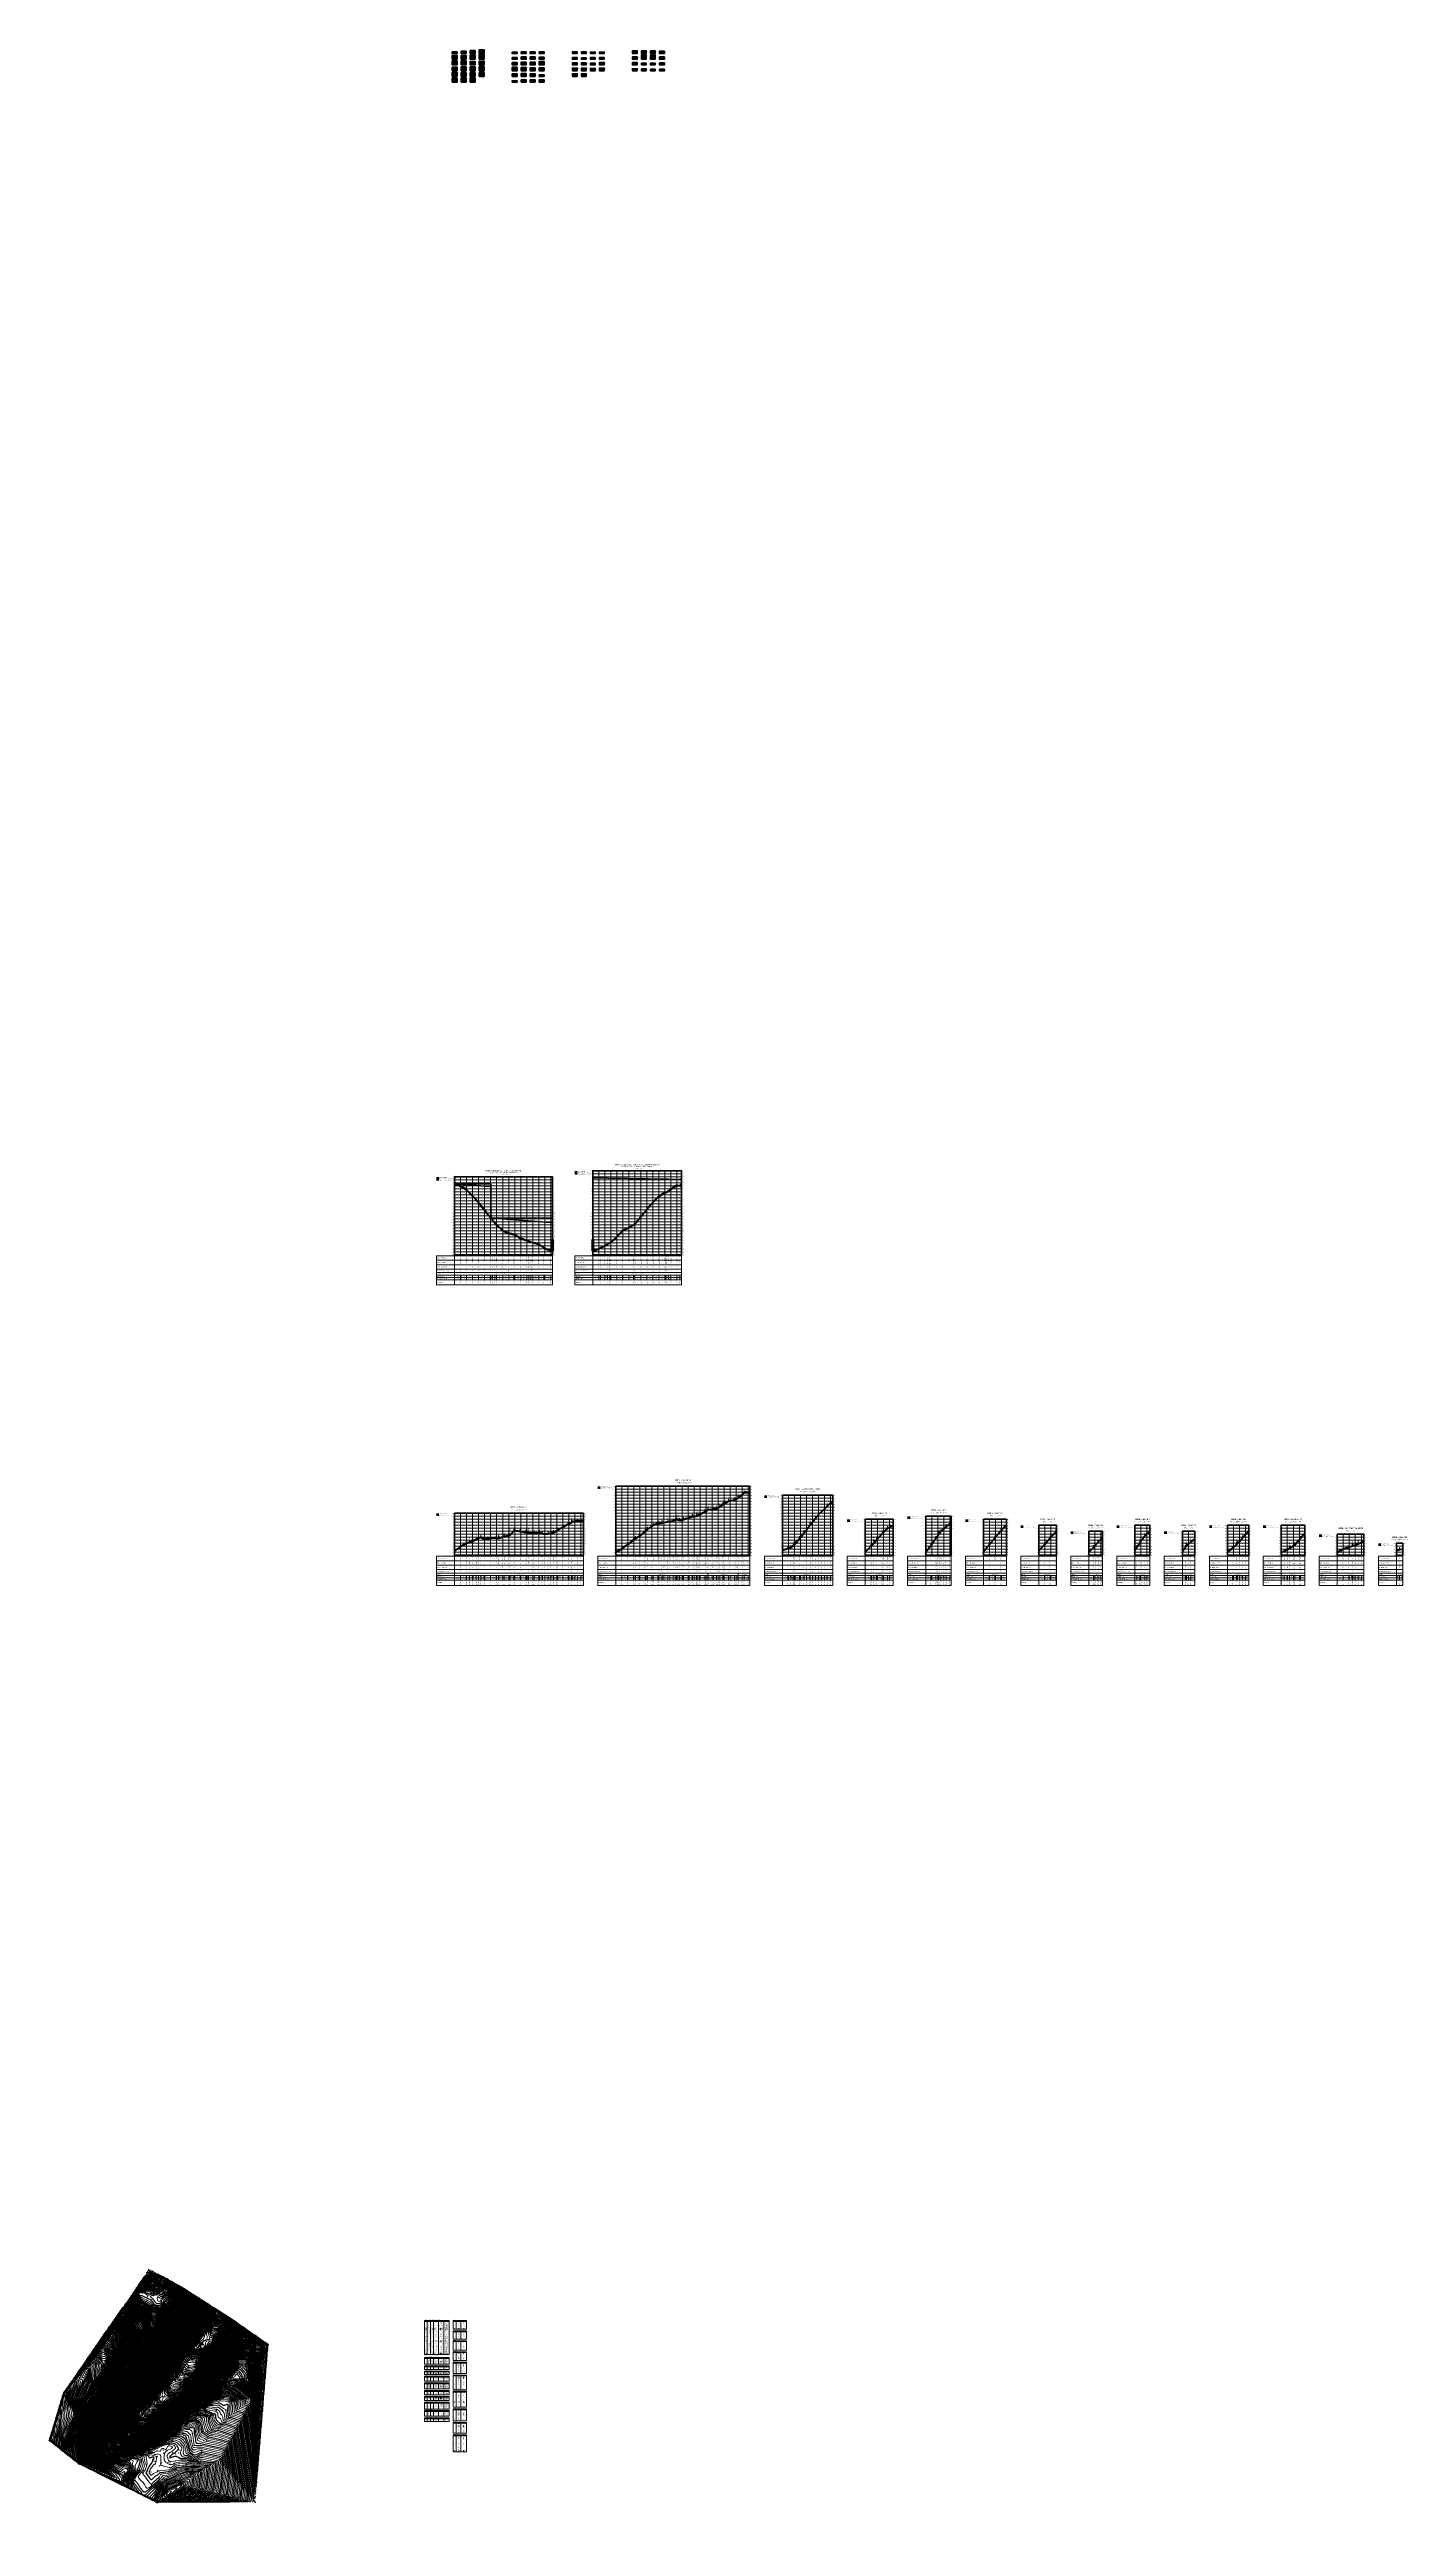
# Model space of a CAD drawing. Header units: metres. Extents: x 295850 to 310263, y 8095845 to 8104014.
# Drawn here: x 295850 to 300369, y 8095845 to 8104014 of the extents above.
import ezdxf
from ezdxf.enums import TextEntityAlignment as Align

# ---------------------------------------------------------------- set-up
doc = ezdxf.new("R2010")
doc.units = ezdxf.units.M
for name, pattern in [('CENTER', [5.08, 3.175, -0.635, 0.635, -0.635]), ('DASHED', [1.524, 1.27, -0.254]), ('DASHED2', [0.762, 0.635, -0.127])]:
    doc.linetypes.add(name, pattern=pattern)
for name, color, linetype, lineweight in [('ALIN-AV1', 8, 'CENTER', 13), ('ALIN-C02', 8, 'CENTER', 13), ('ALIN-C03', 8, 'CENTER', 13), ('ALIN-C04', 8, 'CENTER', 13), ('ALIN-C05', 8, 'CENTER', 13), ('ALIN-C06', 8, 'CENTER', 13), ('ALIN-C07', 8, 'CENTER', 13), ('ALIN-C08', 8, 'CENTER', 13), ('ALIN-C18', 8, 'CENTER', 13), ('ALIN-CSUR', 8, 'CENTER', 13), ('ALIN-LA', 8, 'CENTER', 13), ('ALIN-LC', 8, 'CENTER', 13), ('ALIN-PNORTE', 8, 'CENTER', 13), ('ALIN-POESTE', 8, 'CENTER', 13), ('ALIN-SN01', 8, 'CENTER', 13), ('ALIN-SN02', 8, 'CENTER', 13), ('AP-CONEX', 150, 'Continuous', 18), ('AP-EJES', 8, 'CENTER', 13), ('AP-ESTRUC-TXT', 1, 'Continuous', 18), ('AP-ESTRUCTURAS', 1, 'Continuous', 35), ('AP-LC', 134, 'Continuous', 35), ('AP-LC-TXT', 134, 'Continuous', 18), ('AP-LI', 30, 'Continuous', 35), ('AP-LI-TXT', 30, 'Continuous', 18), ('AP-NODOS', 1, 'Continuous', 18), ('AP-NODOS-TXT', 1, 'Continuous', 18), ('AP-RED-075', 5, 'Continuous', 35), ('AP-RED-090', 140, 'Continuous', 40), ('AP-RED-110', 170, 'Continuous', 50), ('AP-RED-TXT', 5, 'Continuous', 18), ('AP-SECTORES-TXT', 211, 'Continuous', 18), ('AP-VALVULAS', 42, 'Continuous', 25), ('AP-VRP', 6, 'Continuous', 35), ('C-TOPO-MAJR', 33, 'Continuous', 25), ('C-TOPO-MINR', 253, 'Continuous', 13), ('C-TOPO-PNTS', 8, 'Continuous', 9), ('C-TOPO-TEXT', 33, 'Continuous', 13), ('C-TOPO-TEXT-500', 33, 'Continuous', 13), ('CUADROS', 7, 'Continuous', 13), ('LOTE', 7, 'Continuous', 18), ('LOTE_MEDIDAS', 8, 'Continuous', 13), ('LOTE_NUMERO', 8, 'Continuous', 13), ('MANZANA', 3, 'Continuous', 25), ('MANZANA_LETRA', 3, 'Continuous', 18), ('PERF-BANDAS', 7, 'Continuous', 18), ('PERF-EST', 6, 'Continuous', 18), ('PERF-GRILLA', 252, 'Continuous', 9), ('PERF-HGL', 134, 'DASHED2', 25), ('PERF-MARCO', 7, 'Continuous', 35), ('PERF-RASANTE', 1, 'Continuous', 35), ('PERF-TERRENO', 32, 'Continuous', 25), ('PERF-TXT', 7, 'Continuous', 18), ('PERIMETRO', 1, 'Continuous', 35), ('RELIEVE_LIMITE', 6, 'Continuous', 18), ('SEC-GRILLA', 252, 'Continuous', 9), ('SEC-TERRENO', 32, 'Continuous', 25), ('SEC-TUB', 5, 'Continuous', 35), ('SEC-TXT', 7, 'Continuous', 18), ('SEC-ZANJA', 1, 'Continuous', 35), ('VERTICES', 1, 'Continuous', 13), ('VIA_BORDE', 8, 'Continuous', 18), ('VIAS_NOMBRE', 5, 'Continuous', 18)]:
    doc.layers.add(name, color=color, linetype=linetype, lineweight=lineweight)
doc.styles.add('ARIAL', font='arial.ttf')
doc.styles.add('ARIAL-B', font='arialbd.ttf')

# ---------------------------------------------------------------- blocks, each defined once
blk = doc.blocks.new('PUNTOS_TOPOGRAFICOS')
at = {"layer": 'C-TOPO-PNTS'}
for p in [(296176.249, 8096607.225, 3079.772), (296181.988, 8096623.485, 3077.508), (296197.292, 8096615.834, 3082.362), (296131.295, 8096524.969, 3100.828), (296148.512, 8096542.186, 3111.84), (296155.03, 8096528.37, 3108.543), (296160.981, 8096543.673, 3111.24), (296163.815, 8096567.054, 3100.956), (296166.685, 8096587.14, 3090.522), (296170.333, 8096561.527, 3103.418), (296178.162, 8096531.664, 3110.786), (296179.686, 8096554.301, 3106.614), (296184.858, 8096579.488, 3094.866), (296198.39, 8096535.171, 3111.628), (296200.161, 8096569.923, 3098.078), (296205.9, 8096587.14, 3091.149), (296208.769, 8096537.403, 3111.896), (296214.508, 8096606.269, 3088.866), (296226.942, 8096552.707, 3107.13), (296229.811, 8096599.574, 3095.7), (296232.681, 8096567.054, 3101.11), (296242.246, 8096536.447, 3113.008), (296245.115, 8096590.009, 3100.3), (296248.941, 8096556.533, 3107.212), (296260.418, 8096582.357, 3105.392), (296269.027, 8096544.098, 3117.28), (296271.081, 8096527.945, 3122.324), (296286.243, 8096568.01, 3120.186), (296310.155, 8096543.142, 3135.8), (296323.793, 8096526.244, 3148.794), (296095.906, 8096496.275, 3075.85), (296107.384, 8096474.276, 3070.696), (296109.297, 8096444.626, 3063.464), (296119.818, 8096507.753, 3090.58), (296120.774, 8096490.536, 3083.166), (296128.674, 8096448.877, 3070.732), (296129.099, 8096502.864, 3092.72), (296129.524, 8096481.609, 3081.981), (296138.451, 8096496.063, 3093.014), (296142.773, 8096460.886, 3078.012), (296148.512, 8096503.927, 3100.396), (296153.294, 8096447.495, 3078.45), (296154.605, 8096510.941, 3103.976), (296156.163, 8096480.972, 3090.284), (296158.856, 8096467.156, 3084.656), (296166.685, 8096492.449, 3098.848), (296166.933, 8096476.933, 3091.44), (296169.554, 8096456.103, 3085.676), (296171.467, 8096514.448, 3107.65), (296175.009, 8096444.201, 3084.794), (296184.362, 8096448.877, 3088.476), (296186.912, 8096466.731, 3092.278), (296187.762, 8096502.014, 3107.207), (296188.683, 8096479.059, 3097.17), (296193.466, 8096523.056, 3110.706), (296195.839, 8096494.787, 3104.866), (296200.161, 8096460.886, 3093.358), (296203.03, 8096505.84, 3110.5), (296210.682, 8096477.146, 3098.638), (296213.268, 8096484.585, 3102.192), (296214.827, 8096449.727, 3095.602), (296221.203, 8096494.362, 3108.262), (296222.16, 8096520.187, 3112.848), (296227.899, 8096458.016, 3101.408), (296229.811, 8096475.233, 3103.806), (296231.547, 8096514.767, 3114.624), (296237.463, 8096504.883, 3116.232), (296238.349, 8096490.961, 3112.132), (296239.199, 8096447.743, 3107.419), (296245.575, 8096489.261, 3113.912), (296250.854, 8096466.625, 3111.45), (296255.636, 8096524.013, 3117.406), (296256.593, 8096492.449, 3118.932), (296257.053, 8096482.034, 3117.092), (296262.579, 8096504.139, 3123.98), (296264.138, 8096449.16, 3120.856), (296266.157, 8096510.622, 3124.932), (296268.389, 8096495.071, 3125.424), (296272.357, 8096457.662, 3125.34), (296275.722, 8096447.495, 3127.788), (296276.608, 8096465.597, 3127.71), (296277.635, 8096475.233, 3128.602), (296278.308, 8096511.791, 3129.798), (296284.543, 8096492.52, 3133.532), (296285.287, 8096501.057, 3134.166), (296286.81, 8096459.363, 3134.272), (296288.51, 8096472.682, 3135.394), (296291.982, 8096523.056, 3132.324), (296292.938, 8096485.754, 3137.748), (296293.895, 8096446.539, 3137.832), (296294.178, 8096470.982, 3138.066), (296303.389, 8096516.042, 3140.878), (296309.198, 8096452.561, 3144.554), (296313.024, 8096471.407, 3146.356), (296315.716, 8096493.512, 3149.396), (296316.85, 8096505.84, 3151.058), (296321.632, 8096452.278, 3149.996), (296328.328, 8096483.841, 3154.654), (296334.066, 8096466.625, 3156.164), (296334.421, 8096455.112, 3155.718), (296342.675, 8096493.406, 3162.552), (296348.413, 8096523.056, 3160.872), (296351.141, 8096464.464, 3164.694), (296353.196, 8096452.278, 3163.69), (296353.975, 8096506.265, 3168.352), (296365.63, 8096510.622, 3172.922), (296366.586, 8096464.712, 3172.702), (296370.979, 8096487.561, 3176.68), (296371.829, 8096463.614, 3175.31), (296372.254, 8096446.326, 3171.642), (296377.108, 8096476.189, 3179.97), (296387.416, 8096450.577, 3180.862), (296400.063, 8096484.797, 3192.313), (296408.671, 8096462.799, 3191.594), (296410.584, 8096447.495, 3187.478), (296423.266, 8096477.358, 3198.09), (296432.583, 8096463.755, 3195.846), (296438.321, 8096446.539, 3188.158), (296439.845, 8096469.707, 3198.468), (296458.549, 8096457.379, 3188.954), (296029.194, 8096362.869, 3032.302), (296051.029, 8096374.798, 3037.336), (296066.496, 8096420.257, 3045.502), (296082.486, 8096384.15, 3047.756), (296095.906, 8096432.192, 3056.338), (296105.866, 8096378.624, 3057.33), (296123.644, 8096414.975, 3066.26), (296129.247, 8096369.697, 3064.788), (296137.034, 8096395.846, 3072.862), (296148.274, 8096372.114, 3072.271), (296148.512, 8096416.888, 3075.312), (296150.425, 8096385.325, 3075.838), (296163.107, 8096440.8, 3080.154), (296164.772, 8096424.54, 3079.848), (296164.772, 8096408.28, 3081.586), (296173.38, 8096376.717, 3082.946), (296181.032, 8096419.758, 3085.774), (296184.858, 8096400.628, 3089.875), (296187.171, 8096390.606, 3091.04), (296195.379, 8096370.978, 3094.271), (296196.098, 8096425.039, 3090.898), (296202.074, 8096435.061, 3091.35), (296202.788, 8096366.296, 3098.666), (296205.9, 8096392.02, 3101.688), (296206.3, 8096377.216, 3101.34), (296206.467, 8096424.221, 3095.06), (296211.639, 8096413.062, 3100.346), (296215.394, 8096436.124, 3095.594), (296219.928, 8096422.804, 3101.236), (296221.062, 8096397.015, 3110.18), (296223.045, 8096408.918, 3107.462), (296227.222, 8096362.113, 3114.396), (296228.43, 8096382.278, 3114.635), (296228.855, 8096432.192, 3103.1), (296230.697, 8096423.654, 3106.886), (296232.114, 8096403.25, 3114.294), (296236.507, 8096393.933, 3118.81), (296237.215, 8096378.594, 3120.042), (296242.246, 8096412.106, 3116.992), (296243.921, 8096386.143, 3123.532), (296247.984, 8096437.931, 3112.738), (296249.118, 8096428.472, 3115.458), (296250.535, 8096376.327, 3128.308), (296254.68, 8096394.89, 3128.848), (296255.92, 8096418.27, 3122.516), (296260.737, 8096372.926, 3134.466), (296264.244, 8096409.237, 3130.032), (296267.539, 8096420.537, 3128.174), (296269.523, 8096431.023, 3125.86), (296269.983, 8096392.977, 3137.436), (296271.506, 8096442.075, 3125.576), (296276.003, 8096366.741, 3143.482), (296279.442, 8096409.485, 3138.314), (296280.79, 8096368.252, 3145.948), (296280.859, 8096379.728, 3144.784), (296281.992, 8096425.071, 3134.654), (296285.287, 8096417.845, 3138.814), (296288.51, 8096383.979, 3148.534), (296290.069, 8096396.802, 3148.046), (296293.133, 8096372.535, 3152.176), (296293.637, 8096366.111, 3153.17), (296296.162, 8096400.132, 3149.898), (296297.296, 8096419.12, 3144.208), (296299.634, 8096372.891, 3155.48), (296301.547, 8096430.739, 3142.296), (296304.595, 8096390.168, 3155.474), (296307.215, 8096367.683, 3160.19), (296307.285, 8096412.106, 3150.9), (296308.5, 8096361.954, 3161.782), (296311.523, 8096376.817, 3160.938), (296312.068, 8096431.235, 3146.774), (296314.042, 8096384.248, 3160.896), (296314.42, 8096368.378, 3163.892), (296316.85, 8096441.225, 3147.854), (296318.45, 8096364.348, 3166.786), (296318.55, 8096388.23, 3162.308), (296321.632, 8096403.498, 3160.03), (296322.229, 8096371.527, 3167.394), (296323.236, 8096365.859, 3169.072), (296323.545, 8096375.76, 3167.212), (296326.511, 8096363.466, 3171.34), (296326.889, 8096389.538, 3165.926), (296327.371, 8096425.497, 3155.27), (296329.156, 8096398.103, 3164.561), (296332.72, 8096386.529, 3167.666), (296333.571, 8096425.638, 3157.11), (296336.336, 8096395.332, 3166.666), (296336.936, 8096402.541, 3164.98), (296337.538, 8096428.472, 3157.484), (296337.892, 8096436.974, 3155.942), (296339.862, 8096377.069, 3170.686), (296340.372, 8096373.635, 3171.378), (296343.206, 8096440.942, 3158.172), (296348.024, 8096389.08, 3170.101), (296348.024, 8096378.311, 3171.768), (296352.239, 8096428.366, 3162.098), (296353.196, 8096394.89, 3170.288), (296354.825, 8096376.185, 3173.14), (296356.065, 8096364.283, 3174.894), (296359.076, 8096412.319, 3167.906), (296361.149, 8096374.802, 3174.266), (296362.477, 8096361.732, 3175.584), (296365.878, 8096401.266, 3171.786), (296366.303, 8096440.8, 3167.154), (296371.369, 8096388.194, 3173.02), (296373.282, 8096417.845, 3171.242), (296373.53, 8096426.347, 3170.558), (296375.256, 8096384.5, 3172.834), (296378.153, 8096371.527, 3171.812), (296382.457, 8096386.388, 3172.604), (296383.732, 8096415.719, 3174.726), (296383.732, 8096393.614, 3173.528), (296384.759, 8096442.713, 3177.64), (296385.716, 8096370.978, 3170.063), (296392.411, 8096409.237, 3176.558), (296393.509, 8096434.424, 3180.598), (296394.324, 8096427.409, 3179.896), (296395.21, 8096388.088, 3172.524), (296406.758, 8096390.107, 3170.072), (296414.41, 8096412.106, 3174.736), (296414.41, 8096369.065, 3159.842), (296416.323, 8096427.409, 3180.604), (296426.242, 8096439.1, 3185.35), (296430.67, 8096386.281, 3158.284), (296432.558, 8096366.429, 3150.98), (296435.594, 8096427.622, 3178.749), (296444.06, 8096411.149, 3165.788), (296449.799, 8096371.934, 3146.956), (296455.538, 8096398.715, 3155.508), (296464.146, 8096429.322, 3170.992), (296478.493, 8096380.543, 3143.822), (296490.927, 8096400.628, 3154.304), (296499.535, 8096421.671, 3163.384), (296507.223, 8096377.62, 3143.563), (296508.144, 8096390.107, 3150.418), (296513.174, 8096372.519, 3141.108), (296513.174, 8096361.891, 3135.578), (296525.36, 8096397.281, 3154.53), (296536.838, 8096375.76, 3144.486), (296556.923, 8096368.108, 3143.784), (296579.879, 8096372.891, 3149.358), (295983.284, 8096299.742, 3015.694), (296022.972, 8096289.778, 3023.946), (296025.726, 8096283.045, 3025.434), (296030.624, 8096308.483, 3024.978), (296036.576, 8096316.56, 3025.194), (296040.826, 8096294.455, 3029.4), (296043.802, 8096331.013, 3028.506), (296054.855, 8096355.243, 3035.78), (296057.405, 8096312.309, 3033.192), (296073.559, 8096303.807, 3041.024), (296076.96, 8096325.487, 3038.632), (296078.66, 8096354.818, 3042.73), (296081.636, 8096284.677, 3049.002), (296086.312, 8096309.333, 3045.441), (296090.563, 8096343.341, 3046.614), (296099.065, 8096300.831, 3052.885), (296102.04, 8096353.968, 3052.84), (296102.465, 8096292.754, 3056.124), (296113.296, 8096286.871, 3062.208), (296113.943, 8096315.284, 3056.31), (296117.03, 8096300.775, 3060.798), (296118.619, 8096341.215, 3058.05), (296118.68, 8096330.797, 3057.22), (296128.821, 8096285.527, 3069.552), (296132.222, 8096313.584, 3064.716), (296139.085, 8096300.19, 3070.625), (296139.737, 8096358.375, 3066.466), (296140.927, 8096319.178, 3067.336), (296141.149, 8096343.341, 3066.734), (296141.149, 8096280.001, 3076.792), (296142.202, 8096293.342, 3073.474), (296148.376, 8096325.487, 3069.623), (296150.501, 8096293.179, 3077.668), (296151.082, 8096302.032, 3075.91), (296151.649, 8096308.456, 3074.682), (296152.027, 8096318.092, 3072.58), (296152.202, 8096284.677, 3080.772), (296154.955, 8096354.461, 3072.628), (296159.003, 8096295.73, 3081.54), (296161.095, 8096289.752, 3084.212), (296162.607, 8096335.332, 3075.894), (296163.174, 8096313.746, 3078.858), (296163.74, 8096308.267, 3080.618), (296165.805, 8096329.312, 3077.267), (296167.33, 8096316.769, 3079.96), (296169.631, 8096292.329, 3088.106), (296170.542, 8096283.139, 3091.078), (296171.331, 8096350.567, 3079.778), (296172.431, 8096305.622, 3085.648), (296175.643, 8096293.719, 3090.902), (296176.068, 8096317.194, 3083.87), (296178.983, 8096358.219, 3083.16), (296184.145, 8096301.655, 3093.01), (296184.287, 8096328.53, 3086.028), (296187.485, 8096318.26, 3089.908), (296187.485, 8096289.353, 3098.758), (296191.736, 8096281.277, 3102.966), (296192.586, 8096345.891, 3091.588), (296193.214, 8096303.355, 3097.884), (296194.725, 8096315.447, 3095.35), (296196.048, 8096295.514, 3101.774), (296198.598, 8096303.166, 3101.146), (296198.882, 8096284.651, 3106.166), (296200.015, 8096355.736, 3096.53), (296200.238, 8096332.713, 3096.526), (296205.305, 8096297.687, 3106.524), (296205.764, 8096344.191, 3100.228), (296207.889, 8096282.127, 3111.656), (296208.355, 8096291.139, 3109.884), (296209.84, 8096313.746, 3105.313), (296211.715, 8096311.033, 3107.12), (296212.991, 8096297.855, 3110.93), (296216.264, 8096328.672, 3107.02), (296217.019, 8096305.055, 3111.696), (296217.586, 8096282.572, 3116.885), (296218.72, 8096288.24, 3116.291), (296220.642, 8096351.417, 3110.13), (296224.671, 8096335.332, 3113.12), (296225.332, 8096295.42, 3118.694), (296230.811, 8096327.538, 3117.875), (296233.456, 8096305.055, 3122.333), (296233.82, 8096321.236, 3120.669), (296234.968, 8096317.336, 3121.954), (296236.29, 8096292.019, 3125.532), (296236.796, 8096347.167, 3121.42), (296238.132, 8096286.162, 3127.398), (296238.798, 8096303.771, 3125.912), (296240.333, 8096360.457, 3123.068), (296242.1, 8096335.757, 3125.886), (296243.659, 8096305.622, 3128.916), (296243.848, 8096281.061, 3131.634), (296248.382, 8096294.286, 3132.348), (296250.984, 8096291.585, 3133.906), (296253.152, 8096323.004, 3135.08), (296255.801, 8096333.528, 3135.885), (296257.64, 8096288.24, 3137.338), (296258.254, 8096351.91, 3135.306), (296259.486, 8096299.804, 3138.302), (296259.769, 8096307.172, 3138.586), (296261.654, 8096340.008, 3138.416), (296266.571, 8096288.468, 3141.208), (296267.421, 8096317.091, 3142.798), (296267.704, 8096300.937, 3142.224), (296270.94, 8096355.674, 3141.864), (296271.388, 8096311.423, 3144.554), (296274.618, 8096349.233, 3144.556), (296276.773, 8096291.869, 3145.876), (296279.04, 8096327.293, 3149.276), (296279.89, 8096319.925, 3149.546), (296283.008, 8096310.006, 3150.296), (296287.2, 8096350.892, 3151.278), (296287.465, 8096358.554, 3150.622), (296291.851, 8096322.644, 3155.816), (296292.643, 8096301.504, 3153.552), (296297.416, 8096356.412, 3155.874), (296298.878, 8096321.909, 3156.496), (296299.728, 8096331.544, 3156.952), (296303.46, 8096346.11, 3158.3), (296304.217, 8096350.115, 3158.8), (296305.679, 8096290.168, 3153.704), (296308.513, 8096310.573, 3156.28), (296308.797, 8096284.217, 3152.616), (296312.198, 8096319.925, 3157.718), (296313.16, 8096358.05, 3163.748), (296315.032, 8096299.237, 3155.726), (296316.183, 8096344.195, 3162.468), (296317.807, 8096335.589, 3161.128), (296320.133, 8096280.249, 3151.85), (296322.229, 8096339.031, 3163.072), (296324.643, 8096358.756, 3169.698), (296324.667, 8096327.577, 3160.298), (296331.02, 8096349.829, 3168.138), (296334.066, 8096356.631, 3170.768), (296335.023, 8096327.937, 3160.032), (296335.342, 8096306.015, 3156.09), (296335.58, 8096336.26, 3163.128), (296337.798, 8096293.734, 3153.462), (296338.743, 8096311.683, 3156.3), (296341.01, 8096288.066, 3151.154), (296342.381, 8096338.023, 3163.532), (296344.623, 8096359.181, 3172.652), (296346.961, 8096334.685, 3161.854), (296347.457, 8096316.459, 3155.682), (296348.189, 8096304.881, 3152.873), (296348.661, 8096342.337, 3165.26), (296352.584, 8096350.493, 3169.14), (296359.336, 8096286.177, 3144.501), (296359.714, 8096342.337, 3165.094), (296361.804, 8096323.154, 3155.372), (296363.965, 8096310.88, 3151.07), (296365.63, 8096304.025, 3148.302), (296368.499, 8096352.805, 3169.208), (296370.217, 8096357.294, 3171.092), (296370.973, 8096342.809, 3162.914), (296371.617, 8096285.988, 3140.34), (296374.829, 8096313.194, 3148.252), (296375.443, 8096335.11, 3157.21), (296376.718, 8096306.204, 3145.34), (296379.741, 8096297.513, 3141.496), (296381.394, 8096319.807, 3148.238), (296381.89, 8096342.284, 3158.984), (296382.561, 8096344.573, 3160.012), (296383.142, 8096286.366, 3136.53), (296386.542, 8096308.471, 3142.824), (296387.487, 8096297.891, 3139.052), (296389.488, 8096355.405, 3163.628), (296389.943, 8096315.461, 3143.982), (296391.63, 8096345.958, 3157.744), (296394.477, 8096302.236, 3138.156), (296397.193, 8096330.806, 3147.598), (296397.973, 8096287.074, 3131.75), (296398.445, 8096298.458, 3135.604), (296401.976, 8096356.631, 3159.978), (296402.224, 8096322.357, 3142.167), (296402.602, 8096309.227, 3137.748), (296406.947, 8096291.089, 3130.376), (296407.514, 8096282.965, 3126.892), (296410.726, 8096301.103, 3132.398), (296412.426, 8096356.79, 3155.622), (296416.394, 8096319.618, 3136.574), (296416.582, 8096301.103, 3130.456), (296419.228, 8096290.9, 3126.244), (296419.416, 8096331.898, 3140.472), (296423.974, 8096308.807, 3130.526), (296424.895, 8096322.641, 3134.744), (296426.596, 8096284.665, 3121.58), (296429.43, 8096298.269, 3125.271), (296429.808, 8096315.65, 3130.83), (296431.626, 8096336.545, 3138.316), (296436.42, 8096288.444, 3119.734), (296438.144, 8096349.404, 3141.606), (296439.443, 8096304.503, 3123.99), (296441.333, 8096321.507, 3128.924), (296443.104, 8096298.286, 3120.744), (296443.978, 8096293.734, 3118.966), (296445.371, 8096350.679, 3139.76), (296445.973, 8096327.937, 3129.62), (296446.009, 8096281.973, 3114.875), (296453.387, 8096357.077, 3139.89), (296457.911, 8096287.074, 3112.592), (296459.612, 8096298.552, 3115.358), (296466.838, 8096331.71, 3124.33), (296468.928, 8096312.633, 3116.875), (296469.814, 8096280.698, 3108.068), (296470.841, 8096361.413, 3135.98), (296477.537, 8096342.284, 3126.705), (296477.891, 8096312.155, 3115.26), (296481.292, 8096327.884, 3120.348), (296481.717, 8096294.726, 3110.06), (296483.417, 8096358.916, 3134.002), (296485.188, 8096304.982, 3113.437), (296485.968, 8096337.661, 3124.632), (296495.32, 8096309.605, 3115.318), (296497.622, 8096328.893, 3120.72), (296498.579, 8096357.587, 3133.352), (296503.397, 8096298.977, 3113.152), (296508.144, 8096280.113, 3111.634), (296509.348, 8096320.232, 3118.408), (296513.599, 8096301.103, 3115.712), (296516.575, 8096331.284, 3123.634), (296518.665, 8096344.197, 3129.32), (296518.665, 8096291.591, 3116.49), (296523.376, 8096327.884, 3124.446), (296531.099, 8096309.764, 3125.082), (296542.576, 8096334.632, 3132.334), (296552.141, 8096282.983, 3132.562), (296555.011, 8096300.199, 3136.34), (296563.619, 8096329.85, 3141.342), (296575.096, 8096352.805, 3146.68), (295897.443, 8096209.4, 2994.73), (295944.547, 8096236.615, 3006.083), (295966.545, 8096231.272, 3013), (295967.502, 8096258.135, 3009.498), (295988.965, 8096222.613, 3020.374), (295993.418, 8096244.361, 3018.76), (296002.143, 8096238.342, 3022.496), (296013.62, 8096218.362, 3029.644), (296020.422, 8096220.913, 3032.358), (296025.098, 8096249.394, 3031.398), (296034.875, 8096219.637, 3038.834), (296039.551, 8096265.973, 3034.478), (296039.551, 8096214.111, 3041.848), (296047.628, 8096234.941, 3044.096), (296051.454, 8096245.993, 3045.036), (296055.705, 8096265.548, 3042.702), (296062.081, 8096199.658, 3056.172), (296067.608, 8096231.965, 3055.358), (296068.033, 8096220.063, 3056.838), (296069.206, 8096208.984, 3058.694), (296075.037, 8096266.891, 3052), (296076.109, 8096216.662, 3061.621), (296077.068, 8096254.899, 3057.094), (296078.915, 8096228.533, 3061.916), (296079.51, 8096235.366, 3061.528), (296081.77, 8096232.395, 3063.078), (296082.694, 8096243.479, 3062.424), (296084.373, 8096246.082, 3063.072), (296085.887, 8096271.499, 3055.747), (296085.969, 8096229.288, 3065.704), (296086.635, 8096222.162, 3066.814), (296087.312, 8096255.571, 3062.348), (296088.74, 8096237.098, 3066.406), (296090.34, 8096264.341, 3060.64), (296091.511, 8096227.105, 3068.97), (296093.358, 8096245.327, 3068.076), (296093.538, 8096252.37, 3066.93), (296094.389, 8096221.338, 3071.152), (296094.45, 8096236.09, 3069.64), (296097.473, 8096201.41, 3074.928), (296098.564, 8096225.93, 3072.959), (296098.64, 8096231.965, 3072.368), (296098.842, 8096212.904, 3074.476), (296101.419, 8096250.197, 3071.984), (296101.755, 8096226.266, 3074.674), (296101.818, 8096243.086, 3072.948), (296103.434, 8096229.037, 3075.304), (296103.741, 8096255.346, 3071.25), (296104.106, 8096232.479, 3075.312), (296106.289, 8096242.304, 3075.48), (296106.373, 8096263.632, 3069.118), (296106.709, 8096235.334, 3076.44), (296106.961, 8096250.281, 3075.014), (296107.129, 8096262.037, 3070.192), (296107.801, 8096253.22, 3074.35), (296107.992, 8096230.69, 3077.628), (296107.992, 8096207.31, 3080.076), (296109.816, 8096207.372, 3081.08), (296111.663, 8096214.846, 3081.294), (296113.595, 8096248.853, 3077.82), (296116.45, 8096229.456, 3081.728), (296116.494, 8096258.746, 3075.226), (296117.625, 8096242.136, 3080.264), (296117.793, 8096233.991, 3081.625), (296119.469, 8096221.338, 3084.474), (296120.396, 8096227.609, 3083.858), (296120.564, 8096254.06, 3078.558), (296121.17, 8096212.411, 3086.842), (296122.244, 8096235.838, 3083.202), (296123.295, 8096248.969, 3081.112), (296123.498, 8096200.151, 3089.938), (296123.781, 8096275.96, 3071.088), (296125.099, 8096204.937, 3090.158), (296125.623, 8096265.191, 3075.99), (296126.862, 8096236.09, 3085.092), (296127.954, 8096245.327, 3083.512), (296128.122, 8096256.998, 3080.026), (296128.793, 8096231.892, 3086.848), (296129.969, 8096228.449, 3088.168), (296130.221, 8096252.044, 3082.607), (296130.473, 8096205.021, 3093.25), (296130.809, 8096202.166, 3093.926), (296131.15, 8096218.005, 3091.202), (296131.575, 8096240.535, 3085.994), (296134.083, 8096252.968, 3083.568), (296134.55, 8096249.887, 3084.726), (296135.091, 8096209.891, 3095.03), (296137.022, 8096203.93, 3097.24), (296137.61, 8096199.647, 3098.392), (296138.114, 8096230.632, 3091.355), (296141.557, 8096241.884, 3089.52), (296142.396, 8096211.319, 3098.856), (296142.769, 8096269.914, 3080.834), (296143.152, 8096202.754, 3101.046), (296143.236, 8096217.785, 3097.674), (296143.275, 8096220.488, 3096.856), (296143.908, 8096256.495, 3085.716), (296144.125, 8096261.722, 3084.064), (296144.412, 8096201.159, 3102.118), (296144.999, 8096248.685, 3088.648), (296145.839, 8096201.327, 3102.924), (296147.951, 8096228.99, 3096.328), (296148.442, 8096205.189, 3103.32), (296148.801, 8096236.216, 3094.348), (296154.327, 8096198.383, 3107.718), (296155.05, 8096278.227, 3084.218), (296156.878, 8096261.722, 3089.962), (296157.728, 8096225.164, 3101.886), (296159.584, 8096274.826, 3087.542), (296159.631, 8096211.203, 3107.022), (296163.679, 8096265.973, 3092.024), (296163.679, 8096252.37, 3095.704), (296164.105, 8096203.059, 3111.246), (296165.38, 8096216.662, 3108.03), (296169.812, 8096253.731, 3098.08), (296169.833, 8096233.308, 3104.568), (296173.457, 8096205.609, 3114.94), (296174.51, 8096264.246, 3097.68), (296174.732, 8096251.095, 3100.932), (296176.007, 8096239.617, 3105.234), (296176.021, 8096279.172, 3094.932), (296178.598, 8096209.521, 3116.122), (296180.015, 8096257.132, 3101.888), (296182.809, 8096207.31, 3118.744), (296184.084, 8096222.613, 3114.379), (296186.21, 8096267.673, 3102.852), (296186.533, 8096231.626, 3112.698), (296189.367, 8096206.403, 3121.582), (296189.435, 8096276.716, 3102.682), (296189.721, 8096211.268, 3120.346), (296191.939, 8096240.11, 3112.838), (296193.547, 8096231.461, 3116.182), (296195.859, 8096255.177, 3110.834), (296196.837, 8096246.844, 3113.474), (296197.869, 8096237.861, 3116.519), (296197.937, 8096268.969, 3109.014), (296203.962, 8096256.594, 3114.981), (296206.3, 8096246.339, 3118.666), (296206.439, 8096278.794, 3111.574), (296209.59, 8096266.823, 3115.876), (296210.44, 8096232.39, 3124.218), (296211.715, 8096242.168, 3122.536), (296212.14, 8096216.662, 3128.76), (296213.668, 8096209.214, 3130.576), (296216.641, 8096267.458, 3119.612), (296216.817, 8096248.544, 3123.788), (296217.586, 8096261.601, 3121.388), (296219.407, 8096237.577, 3127.452), (296219.407, 8096212.922, 3132.378), (296219.792, 8096202.634, 3133.466), (296223.821, 8096240.11, 3128.876), (296224.043, 8096230.69, 3130.556), (296224.508, 8096249.763, 3127.618), (296225.744, 8096264.698, 3125.204), (296226.277, 8096277.849, 3122.672), (296229.893, 8096199.318, 3134.04), (296230.845, 8096234.091, 3132.618), (296232.97, 8096250.244, 3132.052), (296233.82, 8096209.01, 3134.798), (296235.096, 8096201.358, 3134.324), (296236.411, 8096227.375, 3135.152), (296236.411, 8096219.723, 3135.596), (296237.97, 8096260.42, 3132.838), (296238.746, 8096273.315, 3130.496), (296238.82, 8096240.441, 3135.482), (296243.779, 8096256.565, 3136.856), (296244.023, 8096204.759, 3135.376), (296244.749, 8096261.828, 3136.258), (296246.92, 8096200.712, 3134.704), (296248.274, 8096232.39, 3139.248), (296251.431, 8096265.917, 3139.05), (296252.423, 8096209.409, 3137.448), (296252.684, 8096245.391, 3142.062), (296253.672, 8096279.172, 3137.435), (296254.832, 8096241.545, 3142.672), (296254.951, 8096272.314, 3139.59), (296254.974, 8096225.987, 3141.004), (296260.336, 8096276.848, 3140.408), (296260.336, 8096253.893, 3144.292), (296260.903, 8096247.942, 3144.01), (296262.767, 8096220.29, 3139.868), (296263.453, 8096262.112, 3143.514), (296264.587, 8096235.756, 3142.274), (296266.569, 8096200.712, 3132.752), (296267.828, 8096213.686, 3137.72), (296267.828, 8096205.609, 3134.464), (296269.002, 8096225.137, 3140.266), (296269.97, 8096218.471, 3138.896), (296270.822, 8096271.18, 3144.308), (296271.955, 8096254.46, 3145.708), (296273.372, 8096243.691, 3144.086), (296274.103, 8096199.631, 3130.729), (296277.504, 8096258.549, 3146.356), (296278.03, 8096220.063, 3138.506), (296278.07, 8096277.82, 3146.286), (296278.354, 8096263.715, 3146.46), (296281.591, 8096239.157, 3143.312), (296284.425, 8096278.549, 3148.474), (296286.408, 8096242.557, 3144.454), (296286.975, 8096257.294, 3147.824), (296287.259, 8096228.954, 3140.372), (296288.485, 8096210.914, 3133.604), (296288.676, 8096273.731, 3149.51), (296294.91, 8096233.772, 3140.937), (296296.611, 8096277.699, 3150.804), (296297.554, 8096210.536, 3130.942), (296298.311, 8096255.594, 3147.04), (296299.161, 8096249.359, 3145.208), (296299.71, 8096203.484, 3126.166), (296301.026, 8096219.156, 3134.044), (296303.129, 8096243.407, 3142.13), (296306.41, 8096205.583, 3124.906), (296306.813, 8096248.225, 3143.006), (296307.38, 8096230.088, 3136.076), (296308.513, 8096261.262, 3146.538), (296313.615, 8096264.946, 3146.936), (296313.898, 8096219.602, 3130.054), (296314.181, 8096234.906, 3136), (296317.179, 8096210.654, 3124.114), (296317.299, 8096245.391, 3139.38), (296319.566, 8096253.61, 3142.17), (296324.667, 8096241.14, 3135.758), (296325.234, 8096220.452, 3126.758), (296325.801, 8096230.371, 3130.834), (296328.09, 8096201.757, 3114.44), (296329.768, 8096242.841, 3135.19), (296331.185, 8096274.014, 3148.375), (296331.185, 8096252.476, 3139.138), (296332.319, 8096222.153, 3125.247), (296336.286, 8096263.529, 3142.586), (296338.819, 8096201.783, 3111.293), (296345.072, 8096238.59, 3129.228), (296349.134, 8096274.463, 3143.41), (296351.023, 8096246.241, 3131.51), (296354.613, 8096273.141, 3141.366), (296356.124, 8096251.343, 3132.924), (296358.675, 8096236.039, 3124.236), (296361.225, 8096214.784, 3112.09), (296364.059, 8096225.27, 3116.884), (296366.327, 8096247.658, 3128.26), (296366.61, 8096267.496, 3135.899), (296367.177, 8096262.395, 3133.97), (296368.899, 8096216.635, 3110.572), (296373.506, 8096275.219, 3135.88), (296375.962, 8096229.804, 3114.994), (296377.946, 8096254.743, 3126.712), (296378.513, 8096240.857, 3119.636), (296380.213, 8096258.711, 3127.2), (296381.347, 8096216.485, 3106.362), (296388.715, 8096249.359, 3119.542), (296389.943, 8096265.961, 3125.974), (296394.1, 8096228.954, 3107.872), (296394.855, 8096277.297, 3128.722), (296395.422, 8096272.385, 3126.452), (296395.517, 8096236.039, 3110.57), (296399.201, 8096259.349, 3119.384), (296404.869, 8096252.736, 3114.812), (296406.569, 8096265.961, 3120.028), (296409.592, 8096267.473, 3119.864), (296415.26, 8096258.593, 3114.854), (296416.771, 8096254.436, 3112.87), (296417.149, 8096275.786, 3121.106), (296419.416, 8096246.69, 3108.916), (296421.684, 8096268.417, 3117.028), (296423.573, 8096246.501, 3107.904), (296426.029, 8096258.593, 3112.302), (296427.541, 8096242.912, 3105.446), (296427.918, 8096251.602, 3109.17), (296430.941, 8096267.851, 3114.366), (296431.13, 8096275.597, 3117.006), (296432.642, 8096251.98, 3108.282), (296436.987, 8096241.589, 3102.758), (296439.632, 8096252.169, 3107.016), (296440.01, 8096263.883, 3110.878), (296440.01, 8096256.515, 3108.554), (296441.333, 8096243.1, 3103.042), (296442.277, 8096271.251, 3112.706), (296442.466, 8096250.469, 3106.026), (296446.623, 8096271.44, 3111.82), (296449.268, 8096261.049, 3108.556), (296450.195, 8096212.411, 3092.124), (296451.157, 8096245.179, 3103.328), (296451.913, 8096274.652, 3111.454), (296451.913, 8096238.377, 3100.86), (296457.911, 8096268.795, 3108.836), (296458.336, 8096244.612, 3102.726), (296461.548, 8096263.505, 3107.132), (296463.863, 8096256.042, 3105.464), (296469.294, 8096239.889, 3100.946), (296471.751, 8096249.902, 3103.25), (296472.695, 8096238.566, 3100.554), (296476.58, 8096276.288, 3106.778), (296484.267, 8096260.293, 3106.638), (296485.118, 8096243.715, 3103.954), (296491.884, 8096267.679, 3108.604), (296497.02, 8096242.439, 3106.25), (296502.121, 8096257.743, 3110.154), (296507.648, 8096262.419, 3111.366), (296511.474, 8096235.213, 3107.79), (296517.425, 8096246.265, 3112.054), (296522.526, 8096236.913, 3111.178), (296525.36, 8096260.028, 3117.192), (296534.925, 8096278.2, 3123.326), (296536.129, 8096247.54, 3118.041), (296540.38, 8096259.868, 3122.534), (295888.115, 8096139.451, 2995.458), (295888.753, 8096122.795, 2995.562), (295918.722, 8096170.619, 3001.746), (295935.301, 8096140.088, 3003.578), (295937.851, 8096160.416, 3007.018), (295948.851, 8096186.4, 3013.038), (295955.068, 8096168.145, 3015.417), (295961.444, 8096156.029, 3016.814), (295974.936, 8096177.128, 3023.75), (295986.414, 8096145.246, 3028.323), (295994.916, 8096191.156, 3027.486), (296000.442, 8096119.74, 3035.988), (296000.867, 8096194.982, 3028.542), (296001.292, 8096161.399, 3034.26), (296003.418, 8096169.476, 3034.338), (296012.77, 8096126.541, 3041.944), (296014.045, 8096168.626, 3039.09), (296016.171, 8096178.828, 3038.758), (296016.171, 8096153.322, 3041.64), (296020.847, 8096124.841, 3045.926), (296027.648, 8096161.824, 3045.778), (296028.499, 8096194.557, 3040.786), (296031.049, 8096150.772, 3048.438), (296035.928, 8096178.046, 3047.616), (296040.826, 8096155.873, 3052.458), (296043.802, 8096131.642, 3056.614), (296045.503, 8096176.703, 3052.058), (296052.627, 8096170.725, 3056.124), (296054.328, 8096186.028, 3054.446), (296060.806, 8096160.974, 3061.624), (296062.081, 8096183.079, 3058.458), (296065.907, 8096155.023, 3065.272), (296066.332, 8096130.367, 3068.324), (296069.308, 8096192.006, 3060.709), (296072.461, 8096122.609, 3071.462), (296073.984, 8096160.124, 3068.352), (296074.612, 8096177.621, 3064.898), (296080.648, 8096116.689, 3076.616), (296081.534, 8096153.296, 3074.534), (296081.747, 8096190.864, 3067.41), (296082.486, 8096139.294, 3077.97), (296082.915, 8096120.972, 3078.132), (296085.308, 8096131.426, 3079.771), (296086.312, 8096175.853, 3071.782), (296087.587, 8096126.116, 3081.232), (296090.988, 8096146.096, 3082.352), (296094.389, 8096192.856, 3074.132), (296095.35, 8096174.285, 3077.248), (296096.392, 8096120.72, 3086.978), (296097.688, 8096165.624, 3081.06), (296097.778, 8096132.937, 3087.966), (296102.891, 8096187.755, 3079.326), (296105.209, 8096122.987, 3092.78), (296105.441, 8096140.144, 3093.044), (296110.499, 8096127.773, 3096.248), (296110.542, 8096172.877, 3086.324), (296110.572, 8096194.693, 3082.88), (296112.136, 8096138.338, 3097.382), (296112.243, 8096122.715, 3097.152), (296113.093, 8096159.274, 3092.41), (296118.938, 8096126.01, 3100.969), (296119.793, 8096167.749, 3094.087), (296121.17, 8096146.946, 3101.73), (296122.87, 8096179.253, 3092.582), (296125.865, 8096124.373, 3104.686), (296127.121, 8096185.205, 3094.434), (296127.45, 8096196.792, 3092.81), (296129.672, 8096130.367, 3107.52), (296131.695, 8096147.77, 3108.408), (296132.116, 8096120.909, 3107.644), (296134.348, 8096195.832, 3097.138), (296138.599, 8096136.744, 3113.878), (296141.61, 8096122.861, 3113.036), (296141.999, 8096152.047, 3113.822), (296142.228, 8096193.517, 3102.382), (296143.7, 8096177.553, 3106.686), (296146.994, 8096147.265, 3118.392), (296147.435, 8096195.449, 3104.99), (296147.526, 8096187.755, 3106.726), (296149.618, 8096195.365, 3106.096), (296151.037, 8096169.609, 3113.054), (296151.245, 8096130.261, 3117.558), (296151.969, 8096197.884, 3106.68), (296157.728, 8096174.577, 3115.085), (296157.728, 8096133.343, 3118.672), (296158.578, 8096155.448, 3118.917), (296163.578, 8096166.474, 3118.957), (296168.558, 8096182.297, 3119.246), (296170.906, 8096137.169, 3120.768), (296171.225, 8096158.317, 3122.24), (296172.08, 8096192.405, 3118.178), (296172.606, 8096168.201, 3122.563), (296173.35, 8096120.059, 3114.424), (296180.258, 8096133.768, 3120.02), (296184.509, 8096189.881, 3124.898), (296184.509, 8096152.472, 3124.946), (296185.784, 8096138.444, 3121.562), (296186.533, 8096165.624, 3126.768), (296186.635, 8096130.367, 3117.644), (296192.789, 8096190.374, 3127.152), (296193.436, 8096150.772, 3123.646), (296197.262, 8096174.577, 3129.938), (296197.687, 8096139.719, 3119.274), (296200.663, 8096191.581, 3129.174), (296204.808, 8096162.568, 3126.646), (296206.189, 8096146.096, 3120.252), (296207.464, 8096119.315, 3104.998), (296208.74, 8096194.982, 3130.992), (296210.865, 8096173.727, 3131.756), (296211.189, 8096190.817, 3132.412), (296211.715, 8096140.57, 3116.396), (296217.667, 8096152.472, 3121.508), (296220.541, 8096186.453, 3135.018), (296222.359, 8096160.469, 3124.888), (296222.926, 8096170.672, 3130.428), (296223.618, 8096120.165, 3099.76), (296224.468, 8096165.225, 3126.974), (296227.082, 8096152.534, 3119.034), (296228.719, 8096129.942, 3104.479), (296230.845, 8096180.104, 3133.482), (296231.806, 8096184.842, 3133.47), (296234.144, 8096124.389, 3099.014), (296234.245, 8096145.246, 3112.538), (296236.718, 8096151.023, 3115.188), (296237.096, 8096175.584, 3129.834), (296237.285, 8096166.137, 3124.102), (296239.347, 8096182.654, 3132.03), (296242.008, 8096187.109, 3132.276), (296243.52, 8096153.101, 3114.366), (296243.598, 8096121.015, 3093.63), (296244.873, 8096144.82, 3108.792), (296246.573, 8096162.675, 3119.462), (296247.423, 8096170.326, 3124.066), (296250.132, 8096172.372, 3124.694), (296252.1, 8096132.068, 3098.05), (296252.423, 8096197.081, 3133.833), (296252.95, 8096188.605, 3131.31), (296252.95, 8096151.197, 3110.262), (296257.201, 8096123.991, 3090.988), (296258.051, 8096145.246, 3104.52), (296260.601, 8096188.18, 3129.492), (296261.027, 8096153.322, 3108.638), (296265.703, 8096172.027, 3119.534), (296266.38, 8096178.607, 3123.824), (296268.253, 8096160.974, 3110.95), (296270.915, 8096182.197, 3124.094), (296271.654, 8096133.768, 3091.378), (296271.67, 8096153.101, 3104.072), (296274.205, 8096192.431, 3127.54), (296274.528, 8096118.013, 3080.704), (296276.96, 8096162.925, 3108.946), (296279.625, 8096143.439, 3093.742), (296279.629, 8096153.296, 3100.906), (296281.006, 8096183.079, 3121.31), (296281.873, 8096190.698, 3124.732), (296282.281, 8096165.65, 3108.896), (296283.876, 8096127.71, 3082.838), (296283.982, 8096194.132, 3125.88), (296284.896, 8096156.124, 3100.822), (296286.596, 8096181.441, 3118.718), (296286.957, 8096151.197, 3096.29), (296288.485, 8096172.561, 3111.768), (296289.052, 8096156.691, 3099.558), (296290.044, 8096144.741, 3090.09), (296290.375, 8096168.027, 3107.642), (296291.634, 8096164.375, 3104.382), (296291.744, 8096175.72, 3113.018), (296292.075, 8096197.878, 3125.928), (296295.459, 8096153.748, 3094.815), (296298.546, 8096178.749, 3112.396), (296301.9, 8096158.202, 3095.748), (296301.947, 8096139.215, 3082.792), (296303.789, 8096171.238, 3104.584), (296304.285, 8096190.279, 3116.762), (296304.705, 8096120.484, 3073.02), (296305.348, 8096182.574, 3111.812), (296308.212, 8096150.347, 3087.698), (296308.323, 8096142.615, 3082.382), (296309.268, 8096177.473, 3106.752), (296309.386, 8096128.64, 3075.778), (296309.488, 8096166.926, 3099.114), (296312.102, 8096164.626, 3096.428), (296314.912, 8096117.588, 3069.846), (296315.125, 8096179.551, 3105.644), (296315.55, 8096145.166, 3081.474), (296316.613, 8096135.442, 3076.786), (296317.99, 8096194.982, 3114.038), (296320.54, 8096179.253, 3103.044), (296321.926, 8096159.619, 3089.123), (296324.571, 8096178.229, 3100.578), (296324.791, 8096143.97, 3077.539), (296329.467, 8096163.95, 3089.167), (296330.003, 8096184.275, 3102.394), (296332.766, 8096172, 3093.798), (296334.042, 8096149.895, 3079.306), (296336.167, 8096192.405, 3106.102), (296342.645, 8096138.019, 3073.278), (296345.621, 8096175.002, 3093.054), (296346.046, 8096162.675, 3085.478), (296346.896, 8096154.173, 3080.184), (296351.572, 8096184.78, 3097.584), (296357.098, 8096163.1, 3083.832), (296357.847, 8096126.09, 3071.559), (296369.745, 8096162.143, 3081.832), (296369.851, 8096191.156, 3096.658), (296373.15, 8096131.191, 3073.576), (296380.377, 8096118.65, 3075.13), (296389.831, 8096173.727, 3084.848), (296391.106, 8096185.63, 3088.634), (296399.183, 8096137.594, 3079.286), (296405.883, 8096124.389, 3080.16), (296407.158, 8096153.721, 3081.396), (296422.138, 8096188.605, 3086.372), (296428.2, 8096153.083, 3083.098), (296438.717, 8096155.023, 3083.99), (296449.344, 8096179.678, 3085.12), (296523.706, 8096191.782, 3099.792), (295850.494, 8096053.292, 2988.842), (295865.16, 8096074.334, 2991.198), (295889.39, 8096068.595, 2999.196), (295890.666, 8096095.376, 2996.776), (295909.795, 8096055.205, 3006.028), (295914.896, 8096099.84, 3001.893), (295941.04, 8096046.915, 3016.258), (295946.141, 8096101.753, 3012.479), (295948.691, 8096114.506, 3012.14), (295948.691, 8096090.352, 3015.322), (295956.343, 8096081.348, 3019.542), (295965.908, 8096059.745, 3024.648), (295967.183, 8096112.032, 3020.592), (295972.284, 8096039.264, 3027.966), (295979.298, 8096084.613, 3028.729), (295993.327, 8096083.261, 3035.026), (295998.211, 8096060.545, 3039.508), (296010.538, 8096057.569, 3047.064), (296027.967, 8096082.65, 3055.05), (296029.774, 8096108.262, 3051.648), (296030.093, 8096040.14, 3059.584), (296037.745, 8096076.699, 3062.29), (296039.02, 8096096.678, 3058.538), (296039.02, 8096059.695, 3064.539), (296041.57, 8096046.092, 3065.156), (296045.821, 8096101.779, 3060.428), (296047.522, 8096075.849, 3066.774), (296055.599, 8096075.849, 3070.326), (296058.999, 8096039.715, 3069.59), (296059.531, 8096097.21, 3067.444), (296063.25, 8096110.281, 3067.268), (296071.327, 8096054.169, 3075.786), (296072.177, 8096063.521, 3078.062), (296075.153, 8096106.455, 3072.942), (296076.428, 8096078.824, 3078.8), (296077.385, 8096092.108, 3076.756), (296082.663, 8096108.754, 3077.888), (296085.78, 8096055.019, 3078.83), (296089.087, 8096090.491, 3083.202), (296089.968, 8096109.258, 3082.686), (296089.968, 8096103.086, 3082.802), (296090.031, 8096042.266, 3074.266), (296090.882, 8096061.395, 3082.334), (296092.582, 8096077.549, 3085.645), (296094.503, 8096100.063, 3085.774), (296095.133, 8096096.678, 3086.231), (296099.809, 8096046.092, 3076.308), (296102.04, 8096096.359, 3090.216), (296102.438, 8096115.808, 3090.914), (296103.209, 8096062.671, 3085.93), (296103.949, 8096090.869, 3090.999), (296107.46, 8096107.731, 3094.158), (296109.869, 8096103.338, 3095.492), (296110.247, 8096078.147, 3092.872), (296111.003, 8096088.35, 3094.248), (296111.818, 8096068.728, 3091.762), (296115.962, 8096041.416, 3072.856), (296116.797, 8096110.518, 3099.07), (296117.301, 8096099.308, 3097.848), (296119.044, 8096082.756, 3094.895), (296120.953, 8096075.376, 3093.458), (296121.489, 8096071.598, 3092.582), (296122.87, 8096109.112, 3101.794), (296123.614, 8096092.002, 3098.134), (296124.464, 8096043.541, 3072.948), (296126.747, 8096108.628, 3103.521), (296131.691, 8096083.925, 3097.35), (296131.691, 8096058.42, 3083.456), (296132.037, 8096071.346, 3092.758), (296133.045, 8096110.014, 3106.582), (296133.927, 8096098.174, 3103.374), (296138.918, 8096093.277, 3102.848), (296139.768, 8096061.395, 3085.344), (296140.618, 8096086.476, 3100.094), (296141.61, 8096072.857, 3093.682), (296141.893, 8096109.431, 3110.556), (296145.766, 8096097.922, 3107.292), (296146.25, 8096066.603, 3089.53), (296149.12, 8096045.242, 3070.616), (296150.501, 8096112.938, 3113.323), (296152.442, 8096076.762, 3095.424), (296154.646, 8096069.897, 3091.398), (296156.028, 8096096.359, 3105.776), (296156.347, 8096035.889, 3062.306), (296157.728, 8096109.963, 3111.974), (296158.472, 8096084.35, 3098.899), (296160.881, 8096085.327, 3099.158), (296161.873, 8096055.869, 3078.934), (296165.274, 8096037.59, 3063.566), (296166.655, 8096072.554, 3091.479), (296168.355, 8096111.663, 3111.629), (296169.95, 8096095.828, 3103.886), (296172.717, 8096045.611, 3069.862), (296177.176, 8096084.35, 3096.75), (296178.452, 8096056.719, 3078.344), (296181.002, 8096076.699, 3092.108), (296181.108, 8096105.286, 3107.8), (296185.678, 8096050.343, 3072.441), (296187.06, 8096109.112, 3107.748), (296189.934, 8096069.977, 3085.362), (296193.33, 8096101.354, 3100.992), (296193.33, 8096086.476, 3092.868), (296195.137, 8096112.938, 3106.256), (296196.306, 8096040.14, 3061.886), (296198.006, 8096076.699, 3085.456), (296201.088, 8096103.161, 3098.542), (296202.687, 8096086.556, 3088.766), (296205.662, 8096075.503, 3081.41), (296209.909, 8096083.925, 3084.128), (296210.409, 8096043.627, 3060.282), (296212.14, 8096066.178, 3073.256), (296212.459, 8096038.015, 3056.348), (296213.739, 8096057.649, 3067.58), (296217.56, 8096070.747, 3073.542), (296227.338, 8096082.225, 3076.258), (296227.444, 8096107.837, 3090.378), (296228.618, 8096038.52, 3054.207), (296233.714, 8096060.97, 3063.622), (296235.415, 8096083.5, 3074.262), (296237.545, 8096101.434, 3083.364), (296238.071, 8096108.262, 3087.1), (296240.516, 8096092.002, 3077.212), (296246.892, 8096056.294, 3058.92), (296249.235, 8096036.825, 3052.794), (296251.143, 8096042.266, 3054.233), (296251.568, 8096104.755, 3080.502), (296254.969, 8096086.051, 3069.132), (296256.776, 8096071.279, 3060.446), (296259.72, 8096059.497, 3057.658), (296260.92, 8096049.918, 3055.694), (296266.128, 8096107.837, 3077.402), (296267.297, 8096097.103, 3072.018), (296270.272, 8096059.695, 3058.026), (296277.575, 8096045.044, 3055.928), (296278.708, 8096075.084, 3061.534), (296283.45, 8096068.622, 3059.696), (296287.701, 8096090.727, 3065.376), (296289.402, 8096102.63, 3068.064), (296298.754, 8096069.047, 3060.404), (296300.813, 8096038.242, 3057.868), (296301.947, 8096060.347, 3060.021), (296303.855, 8096076.274, 3061.978), (296306.198, 8096062.331, 3060.764), (296307.26, 8096094.632, 3064.738), (296313.849, 8096043.06, 3060.82), (296317.883, 8096092.002, 3064.194), (296321.284, 8096051.618, 3062.504), (296326.066, 8096095.084, 3064.126), (296326.886, 8096075.651, 3063.748), (296333.191, 8096093.357, 3064.75), (296333.191, 8096036.713, 3064.03), (296336.167, 8096115.462, 3067.564), (296341.264, 8096106.881, 3066.546), (296349.132, 8096115.143, 3069.416), (296349.132, 8096060.306, 3066.89), (296352.321, 8096043.727, 3065.142), (296356.147, 8096090.807, 3069.768), (296359.972, 8096082.73, 3070.587), (296374.638, 8096053.929, 3067.667), (296376.976, 8096088.256, 3073.056), (296396.318, 8096094.42, 3076.07), (296414.81, 8096093.463, 3076.17), (296419.911, 8096109.405, 3080.048), (295895.767, 8096017.584, 3001.302), (295949.967, 8095974.224, 3015.322), (295979.298, 8096006.744, 3029.088), (295991.409, 8096023.562, 3037.644), (295992.689, 8096003.556, 3036.032), (296027.117, 8096024.837, 3056.19), (296028.392, 8096010.384, 3052.832), (296037.319, 8096006.558, 3055.268), (296042.846, 8096030.363, 3064.466), (296046.246, 8096003.582, 3054.962), (296053.048, 8096029.938, 3066.372), (296062.83, 8095977.412, 3043.168), (296064.526, 8096007.408, 3057.608), (296065.376, 8096026.112, 3066.94), (296066.226, 8095989.554, 3049.012), (296075.153, 8096034.189, 3072.334), (296076.003, 8096014.635, 3062), (296080.679, 8095999.756, 3052.782), (296097.334, 8095966.826, 3038.112), (296100.659, 8096009.959, 3054.899), (296104.91, 8096026.112, 3064.458), (296110.653, 8095957.474, 3036.26), (296117.238, 8095985.728, 3042.008), (296121.489, 8096008.258, 3051.036), (296121.914, 8095991.679, 3043.242), (296132.116, 8096029.938, 3061.78), (296141.043, 8096009.533, 3050.172), (296143.244, 8096022.089, 3055.846), (296148.27, 8095988.704, 3044.036), (296150.82, 8096031.213, 3059.172), (296157.197, 8096000.606, 3046.562), (296159.964, 8096005.651, 3048.866), (296164.215, 8095954.457, 3048.238), (296169.525, 8096032.064, 3059.53), (296172.5, 8096023.562, 3056.422), (296175.476, 8095973.825, 3048.9), (296179.519, 8096017.838, 3054.632), (296183.77, 8096004.801, 3050.48), (296192.909, 8096015.99, 3053.682), (296195.03, 8095990.404, 3049.684), (296198.006, 8095998.481, 3049.734), (296199.357, 8096029.457, 3055.872), (296203.041, 8095983.546, 3050.768), (296209.484, 8096025.687, 3053.649), (296210.759, 8096000.606, 3051.176), (296211.401, 8095953.819, 3051.422), (296217.778, 8095967.847, 3051.928), (296224.787, 8095978.501, 3052.186), (296230.318, 8096021.516, 3052.356), (296232.231, 8096011.603, 3052.762), (296240.733, 8096019.821, 3052.852), (296244.342, 8096004.007, 3054.115), (296245.834, 8095980.429, 3053.41), (296251.219, 8095996.583, 3055.192), (296253.202, 8095978.729, 3053.662), (296255.186, 8096002.251, 3055.286), (296255.399, 8095961.471, 3051.994), (296260.92, 8096031.638, 3052.658), (296261.345, 8096012.509, 3054.563), (296266.021, 8095976.801, 3053.15), (296270.773, 8095984.963, 3054.054), (296271.907, 8096007.919, 3055.338), (296276.441, 8095953.182, 3048.108), (296281.259, 8096025.206, 3054.97), (296281.825, 8096011.603, 3055.504), (296286.001, 8096020.161, 3055.474), (296286.426, 8095992.53, 3054.896), (296291.744, 8096029.74, 3055.802), (296305.555, 8095953.846, 3045.936), (296307.681, 8095976.801, 3051.848), (296308.956, 8096029.513, 3059.072), (296312.782, 8096012.934, 3058.876), (296328.586, 8096025.206, 3062.582), (296331.486, 8095970.425, 3050.73), (296335.312, 8095997.206, 3059.068), (296352.321, 8095978.05, 3053.482), (296358.697, 8096016.308, 3060.32), (296418.255, 8095987.337, 3057.568), (296044.338, 8095952.544, 3031.108), (296090.249, 8095918.111, 3033.17), (296094.712, 8095938.516, 3035.026), (296113.204, 8095952.544, 3037.17), (296125.957, 8095891.33, 3043.12), (296133.608, 8095919.499, 3046.762), (296136.159, 8095926.4, 3047.468), (296147.389, 8095952.833, 3045.438), (296160.39, 8095944.892, 3048.938), (296166.766, 8095882.403, 3047.39), (296189.721, 8095948.08, 3051.818), (296190.996, 8095905.358, 3048.952), (296205.662, 8095897.069, 3045.074), (296216.502, 8095926.4, 3048.726), (296220.328, 8095911.735, 3045.352), (296241.37, 8095923.85, 3045.458), (296243.283, 8095874.751, 3030.676), (296264.963, 8095932.139, 3044.78), (296289.194, 8095904.083, 3033.192), (296306.41, 8095912.372, 3035.731), (296325.54, 8095934.052, 3039.198), (296165.491, 8095870.288, 3046.058), (296196.735, 8095854.347, 3041.896), (296210.126, 8095845.42, 3036.53), (296536.618, 8095847.453, 3086.26)]:
    blk.add_point(p, dxfattribs=at)
blk = doc.blocks.new('CURVAS_NIVEL')
at = {"layer": 'C-TOPO-MAJR'}
for points, elevation in [([(296205.8, 8096610.6), (296204.5, 8096610.4), (296203, 8096609.9), (296201.6, 8096608.9), (296193.6, 8096601.4), (296191.7, 8096599.9), (296189.5, 8096598.8), (296188, 8096598.4), (296186.5, 8096598.1), (296183.5, 8096597.8), (296179, 8096597.6), (296174.5, 8096597.7), (296173, 8096597.6), (296171.5, 8096597.1), (296170, 8096596), (296168.5, 8096594.6), (296165.5, 8096590.9), (296160.2, 8096583.4), (296117.1, 8096518.9), (296114.2, 8096514.4), (296112.5, 8096511.4), (296111.1, 8096508.4), (296110.7, 8096506.9), (296110.7, 8096505.4), (296111.1, 8096503.9), (296112.1, 8096502.4), (296113.6, 8096500.9), (296123.5, 8096492.1), (296131, 8096486.4), (296140.8, 8096479.9), (296149, 8096473.5), (296152, 8096471.6), (296156.5, 8096469), (296158.1, 8096467.9), (296159.5, 8096466.6), (296162.1, 8096463.4), (296170.8, 8096451.4), (296173.8, 8096446.9), (296174.7, 8096445.4), (296175.3, 8096443.9), (296176.1, 8096440.9), (296176.6, 8096437.9), (296178.4, 8096424.4), (296178.5, 8096421.4), (296178.4, 8096419.9), (296177.6, 8096416.9), (296174.8, 8096409.4), (296173.8, 8096406.4), (296173.6, 8096404.9), (296173.6, 8096403.4), (296173.9, 8096400.4), (296176, 8096387.9), (296177.4, 8096376.4), (296178.4, 8096371.9), (296180.9, 8096362.9), (296181.5, 8096359.9), (296181.6, 8096358.4), (296181.7, 8096355.4), (296181, 8096349.4), (296181, 8096346.4), (296181.8, 8096335.9), (296181.9, 8096331.4), (296181.7, 8096328.4), (296180.9, 8096325.4), (296179, 8096319.9), (296177.5, 8096316.4), (296175.8, 8096313.4), (296171.3, 8096305.9), (296165.5, 8096295.5), (296156.5, 8096278.2), (296150.5, 8096268.3), (296146, 8096261.6), (296143, 8096257.9), (296137, 8096251.5), (296134.7, 8096248.9), (296132.5, 8096245.9), (296130.5, 8096242.9), (296128, 8096238.6), (296125.6, 8096233.9), (296123, 8096227.9), (296120.7, 8096221.9), (296119.3, 8096217.4), (296118, 8096212.9), (296116.2, 8096205.4), (296114.4, 8096196.4), (296113, 8096190.4), (296111.1, 8096182.9), (296108.9, 8096175.4), (296107.1, 8096170.9), (296103.1, 8096163.4), (296101, 8096158.9), (296096.3, 8096148.4), (296095.1, 8096145.4), (296094.7, 8096143.9), (296094.2, 8096140.9), (296093.4, 8096131.9), (296093.5, 8096109.4), (296093.3, 8096101.9), (296092.9, 8096095.9), (296091.5, 8096080.9), (296091.5, 8096079.4), (296091.6, 8096077.9), (296091.9, 8096076.4), (296092.4, 8096074.9), (296093.9, 8096071.9), (296096.7, 8096067.4), (296098.9, 8096064.4), (296100.5, 8096062.9), (296102.5, 8096061.8), (296104, 8096061.2), (296110, 8096059.8), (296113, 8096059.4), (296114.5, 8096059.4), (296128, 8096060.4), (296146, 8096061.4), (296153.5, 8096062.1), (296158, 8096062.7), (296165.5, 8096064), (296173, 8096065), (296177.5, 8096065.9), (296182, 8096067.1), (296188, 8096069), (296190.8, 8096070.4), (296192.5, 8096071.5), (296207.5, 8096083.5), (296211.9, 8096086.9), (296225.5, 8096096.7), (296230, 8096099.7), (296234.5, 8096102.5), (296241.3, 8096106.4), (296255.5, 8096113.8), (296264.5, 8096118.9), (296275, 8096125.4), (296288.5, 8096134.5), (296294.5, 8096138.4), (296309.3, 8096146.9), (296320, 8096152.5), (296332, 8096158), (296335, 8096159), (296356, 8096164.7), (296365, 8096166.6), (296372.5, 8096169.1), (296380, 8096171.1), (296397.4, 8096175.4), (296405, 8096176.9), (296411.5, 8096178), (296414.5, 8096178.4), (296416, 8096178.4), (296417.5, 8096178.2), (296419, 8096177.7), (296420.5, 8096176.9), (296425, 8096173.7), (296428, 8096171.9), (296429.5, 8096171.2), (296431, 8096170.7), (296432.5, 8096170.5), (296434, 8096170.6), (296435.5, 8096171.1), (296441.5, 8096173.8), (296443, 8096174.3), (296444.5, 8096174.4), (296445, 8096173.9), (296445.8, 8096172.4), (296446, 8096170.9), (296445.8, 8096167.9), (296444.5, 8096158.9), (296444.4, 8096157.4), (296444.4, 8096154.4), (296445.5, 8096136.4), (296446, 8096133.4), (296446.8, 8096131.9), (296447.5, 8096131.3), (296449, 8096130.6), (296450.5, 8096130.3), (296456.5, 8096129.6), (296459.5, 8096128.9), (296482.6, 8096121.4), (296483.5, 8096121.1), (296485.2, 8096119.9), (296486.5, 8096118.2), (296487.4, 8096115.4), (296488.8, 8096107.9), (296529.3, 8095866.4), (296530.7, 8095857.4), (296531.2, 8095852.9), (296531.6, 8095851.4), (296533, 8095850.1), (296534.5, 8095850.3), (296535.3, 8095851.4), (296536, 8095853.6)], 3085), ([(296179, 8096611.7), (296178.7, 8096613.4), (296178.9, 8096614.9), (296180.2, 8096617.9), (296181.1, 8096619.4), (296182, 8096620.3), (296183.5, 8096620.6), (296185, 8096619.7), (296185.4, 8096619.4), (296186.2, 8096617.9), (296186.1, 8096616.4), (296185, 8096614.9), (296183.5, 8096613.5), (296182, 8096612.3), (296180.5, 8096611.5), (296179, 8096611.7)], 3080), ([(296123.2, 8096536.6), (296123.5, 8096536.1), (296123.6, 8096535.4), (296123.2, 8096533.9), (296122.4, 8096532.4), (296116, 8096523), (296115.1, 8096521.9), (296113, 8096518.7), (296112, 8096517.4), (296109, 8096512.9), (296107, 8096508.4), (296105.3, 8096505.4), (296104.6, 8096503.9), (296104.1, 8096502.4), (296103.8, 8096500.9), (296103.9, 8096499.4), (296104.8, 8096497.9), (296106.2, 8096496.4), (296116, 8096487.7), (296124, 8096481.4), (296131, 8096474.9), (296146, 8096463.4), (296147.7, 8096461.9), (296149.1, 8096460.4), (296150.2, 8096458.9), (296156.4, 8096449.9), (296160.2, 8096443.9), (296161.7, 8096440.9), (296162.5, 8096438.3), (296163.2, 8096434.9), (296164.4, 8096427.4), (296164.5, 8096424.4), (296164.1, 8096421.4), (296161.3, 8096412.4), (296160.6, 8096409.4), (296160.2, 8096406.4), (296160.2, 8096404.9), (296163.2, 8096385.4), (296163.7, 8096382.4), (296164.6, 8096379.4), (296166.5, 8096374.9), (296168, 8096370.4), (296170.6, 8096361.4), (296171.5, 8096356.9), (296171.7, 8096353.9), (296171.5, 8096331.4), (296171.2, 8096328.4), (296170.8, 8096326.9), (296169.4, 8096322.4), (296167.6, 8096317.9), (296166.1, 8096314.9), (296158.1, 8096299.9), (296153, 8096289.4), (296150.5, 8096284.7), (296144.5, 8096275.2), (296142.9, 8096272.9), (296140.6, 8096269.9), (296134, 8096262.8), (296122.9, 8096251.9), (296120.4, 8096248.9), (296119.5, 8096247.4), (296118, 8096244.4), (296116.8, 8096241.4), (296114.5, 8096234.8), (296112.8, 8096229.4), (296110.9, 8096221.9), (296109.2, 8096214.4), (296104.5, 8096190.4), (296103.4, 8096185.9), (296101.3, 8096178.4), (296100.3, 8096175.4), (296099.2, 8096172.4), (296095.6, 8096164.9), (296088.9, 8096149.9), (296087.9, 8096146.9), (296086.7, 8096142.4), (296086.1, 8096137.9), (296085.7, 8096131.9), (296085.8, 8096110.9), (296085.6, 8096106.4), (296085.2, 8096103.4), (296083.1, 8096091.4), (296080.3, 8096082.4), (296079.8, 8096079.4), (296079.8, 8096077.9), (296079.9, 8096076.4), (296080.8, 8096070.4), (296081, 8096065.9), (296081.2, 8096064.4), (296081.8, 8096062.9), (296082.8, 8096061.4), (296084.3, 8096059.9), (296086.2, 8096058.4), (296087.5, 8096057.6), (296089.1, 8096056.9), (296099.5, 8096053.3), (296101, 8096053), (296102.5, 8096052.8), (296108.5, 8096052.7), (296114.5, 8096052.2), (296116, 8096052.3), (296122, 8096053.1), (296129.5, 8096053.7), (296140, 8096055.2), (296156.5, 8096056.6), (296173.6, 8096058.4), (296177.5, 8096059), (296180.5, 8096059.7), (296185, 8096061), (296188, 8096062), (296192.5, 8096064), (296196.1, 8096065.9), (296198.5, 8096067.4), (296200.5, 8096068.9), (296213.5, 8096079.1), (296225.5, 8096087.6), (296230, 8096090.6), (296248.5, 8096101.9), (296275, 8096116.9), (296290.2, 8096125.9), (296306.5, 8096136.1), (296320.9, 8096145.4), (296323.8, 8096146.9), (296327.5, 8096148.4), (296335, 8096150.9), (296338, 8096151.7), (296344, 8096152.9), (296363.5, 8096154.7), (296366.5, 8096154.9), (296369.5, 8096154.9), (296371, 8096154.6), (296374, 8096153.4), (296384.5, 8096148.2), (296390.5, 8096145.7), (296393.5, 8096144.7), (296399.5, 8096143.2), (296401, 8096142.7), (296402.5, 8096141.8), (296403.3, 8096140.9), (296404.1, 8096139.4), (296404.4, 8096137.9), (296404.6, 8096136.4), (296404.8, 8096130.4), (296405.2, 8096127.4), (296405.5, 8096125.8), (296406, 8096124.4), (296406.8, 8096122.9), (296407.9, 8096121.4), (296410, 8096119.2), (296417, 8096112.4), (296419, 8096110.9), (296420.5, 8096110.2), (296422, 8096109.8), (296423.5, 8096109.5), (296431, 8096109.2), (296432.5, 8096109), (296435.5, 8096108.4), (296468.5, 8096097.8), (296471.5, 8096096.6), (296472.5, 8096095.9), (296473, 8096095.5), (296473.7, 8096094.4), (296474.5, 8096092.7), (296475.2, 8096089.9), (296476, 8096085.4), (296508.5, 8095891.9), (296509.9, 8095882.9), (296510.3, 8095878.4), (296510.3, 8095875.4), (296510.1, 8095872.4), (296508.7, 8095860.4), (296508.2, 8095857.4), (296507.7, 8095855.9), (296506.9, 8095854.4), (296505.6, 8095852.9), (296503.2, 8095851.4), (296501.5, 8095850.8), (296498.7, 8095849.9), (296497, 8095849.6), (296488.9, 8095848.4)], 3080), ([(296224, 8096601.5), (296221, 8096602.2), (296218, 8096602.6), (296216.5, 8096602.5), (296215, 8096602), (296214.1, 8096601.4), (296212.6, 8096599.9), (296206, 8096592.4), (296204.3, 8096590.9), (296203, 8096590.2), (296201.5, 8096589.6), (296198.5, 8096589.1), (296195.5, 8096588.9), (296171.5, 8096588.1), (296170, 8096587.8), (296168.5, 8096587.2), (296167, 8096586.2), (296165.5, 8096584.7), (296164, 8096583), (296159.5, 8096577), (296126.4, 8096527.9), (296120.6, 8096518.9), (296118.9, 8096515.9), (296117.8, 8096512.9), (296117.6, 8096511.4), (296117.8, 8096509.9), (296118.5, 8096508.4), (296119.6, 8096506.9), (296120.9, 8096505.4), (296126.9, 8096499.4), (296132.5, 8096494.8), (296137, 8096491.6), (296151.8, 8096482.9), (296161, 8096477.4), (296164, 8096475.4), (296165.9, 8096473.9), (296170, 8096470.3), (296179, 8096464.2), (296179.9, 8096463.4), (296181.4, 8096461.9), (296185, 8096457.1), (296188.5, 8096452.9), (296189.5, 8096451.4), (296190.9, 8096448.4), (296192.5, 8096443.9), (296193, 8096440.9), (296193, 8096439.4), (296192.8, 8096434.9), (296193.1, 8096427.4), (296193, 8096424.4), (296192.7, 8096422.9), (296191.9, 8096419.9), (296186, 8096403.4), (296185.3, 8096400.4), (296185.1, 8096397.4), (296185.5, 8096388.4), (296186.6, 8096377.9), (296187.2, 8096373.4), (296188.9, 8096365.9), (296189.4, 8096361.4), (296189.8, 8096353.9), (296189.8, 8096346.4), (296190.2, 8096332.9), (296190.1, 8096329.9), (296189.2, 8096325.4), (296188, 8096320.5), (296186.5, 8096316.4), (296182, 8096307.8), (296173.3, 8096292.4), (296162.5, 8096271.3), (296158.3, 8096263.9), (296155, 8096258.8), (296148.2, 8096248.9), (296141.5, 8096240.2), (296137, 8096233.8), (296134, 8096228.5), (296130, 8096220.4), (296128.2, 8096215.9), (296125.7, 8096208.4), (296124.2, 8096202.4), (296119.1, 8096181.4), (296117.6, 8096176.9), (296115.1, 8096170.9), (296109.1, 8096158.9), (296102.4, 8096143.9), (296101.8, 8096142.4), (296101.2, 8096139.4), (296100.9, 8096134.9), (296101.1, 8096104.9), (296102.3, 8096085.4), (296102.9, 8096080.9), (296103.7, 8096077.9), (296105.2, 8096074.9), (296107.8, 8096070.4), (296108.8, 8096068.9), (296110, 8096067.8), (296110.7, 8096067.4), (296111.5, 8096067.1), (296113, 8096066.8), (296116, 8096066.8), (296125, 8096067.7), (296144.5, 8096067.6), (296147.5, 8096067.7), (296152, 8096068.1), (296156.5, 8096068.7), (296170, 8096071.3), (296179, 8096073.4), (296182, 8096074.3), (296183.6, 8096074.9), (296186.4, 8096076.4), (296191, 8096079.6), (296195.5, 8096083), (296207.5, 8096092.6), (296222.5, 8096103.5), (296227, 8096106.7), (296231.8, 8096109.4), (296249.5, 8096118.4), (296258.5, 8096123.3), (296272.3, 8096131.9), (296287, 8096142.2), (296290, 8096144.1), (296292.4, 8096145.4), (296299, 8096148.5), (296329, 8096164.7), (296330.5, 8096165.3), (296333.5, 8096166.3), (296339.5, 8096168), (296353, 8096172.2), (296359, 8096173.8), (296362, 8096174.7), (296369.5, 8096177.9), (296377, 8096180.2), (296380.3, 8096181.4), (296382.9, 8096182.9), (296387.5, 8096186.2), (296389.6, 8096187.4), (296392, 8096188.6), (296396.5, 8096190), (296413, 8096194.3), (296416, 8096195.2), (296418.9, 8096196.4), (296423.5, 8096198.7), (296426.5, 8096199.8), (296435.5, 8096202.2), (296440, 8096203), (296441.5, 8096203.1), (296444.5, 8096203), (296447.5, 8096202.6), (296449, 8096202.2), (296450.5, 8096201.6), (296453.5, 8096199.7), (296469.3, 8096187.4), (296471, 8096185.9), (296472.3, 8096184.4), (296473, 8096183), (296473.3, 8096181.4), (296473.2, 8096179.9), (296471.5, 8096170.9), (296471.4, 8096169.4), (296471.3, 8096166.4), (296472, 8096155.9), (296472.3, 8096154.4), (296473, 8096152.8), (296474.5, 8096151.7), (296475.1, 8096151.4), (296482, 8096149.9), (296495.5, 8096145.5), (296497, 8096144.7), (296497.9, 8096143.9), (296498.5, 8096143.2), (296499.5, 8096140.9), (296500.3, 8096137.9), (296501.3, 8096131.9), (296525.5, 8095987.7), (296528.5, 8095968.9), (296531.5, 8095947), (296534.9, 8095914.4), (296536, 8095906.1), (296537.5, 8095898.5), (296539, 8095901.1), (296539.6, 8095908.4), (296540, 8095909.9), (296540.5, 8095911.2)], 3090), ([(296247.5, 8096588.4), (296242.7, 8096590.9), (296237.5, 8096593), (296232.1, 8096595.4), (296230, 8096595.9), (296228.5, 8096596.1), (296227, 8096596), (296225.5, 8096595.4), (296224.3, 8096593.9), (296218.4, 8096583.4), (296217.4, 8096581.9), (296215.9, 8096580.4), (296215, 8096579.9), (296213.5, 8096579.3), (296212, 8096578.9), (296209, 8096578.4), (296203, 8096577.8), (296200, 8096577.8), (296186.5, 8096578.9), (296182, 8096579), (296170, 8096578.7), (296168.5, 8096578.5), (296167, 8096578.2), (296165.5, 8096577.6), (296164, 8096576.6), (296162.5, 8096575.3), (296161, 8096573.7), (296158, 8096569.9), (296153.5, 8096563.6), (296129.7, 8096527.9), (296127.8, 8096524.9), (296126.2, 8096521.9), (296125, 8096518.9), (296124.8, 8096517.4), (296125, 8096515.8), (296125.6, 8096514.4), (296127.8, 8096511.4), (296131.6, 8096506.9), (296134.5, 8096503.9), (296137.8, 8096500.9), (296141.5, 8096498.2), (296146, 8096495.4), (296152, 8096492.1), (296161, 8096487.7), (296168.5, 8096483.7), (296179.6, 8096478.4), (296183.5, 8096476.3), (296194, 8096469.9), (296197, 8096468.4), (296201.4, 8096466.4), (296203, 8096465.3), (296204.5, 8096463.7), (296206.5, 8096460.4), (296210.5, 8096452.9), (296211.8, 8096449.9), (296212.2, 8096448.4), (296212.8, 8096445.4), (296213.1, 8096439.4), (296213.1, 8096437.9), (296212.8, 8096436.4), (296212.3, 8096434.9), (296211.7, 8096433.4), (296207.1, 8096425.9), (296203.2, 8096419.9), (296201.8, 8096416.9), (296195.4, 8096400.4), (296194.5, 8096397.4), (296194.3, 8096395.9), (296194.1, 8096392.9), (296194.5, 8096386.9), (296196.5, 8096370.4), (296197.4, 8096358.4), (296197.7, 8096350.9), (296197.9, 8096335.9), (296197.6, 8096331.4), (296197.1, 8096328.4), (296195.1, 8096319.4), (296193.8, 8096314.9), (296192.6, 8096311.9), (296190.4, 8096307.4), (296186.5, 8096299.7), (296181.7, 8096290.9), (296171, 8096268.4), (296168.8, 8096263.9), (296166.3, 8096259.4), (296163.7, 8096254.9), (296161.7, 8096251.9), (296147.5, 8096232.4), (296143.3, 8096226.4), (296140.5, 8096221.9), (296138.2, 8096217.4), (296135.7, 8096211.4), (296133.6, 8096205.4), (296131.4, 8096197.9), (296127, 8096181.4), (296126, 8096178.4), (296123.4, 8096172.4), (296116, 8096157.2), (296113.3, 8096151.4), (296110.1, 8096143.9), (296109.1, 8096140.9), (296108.6, 8096137.9), (296108.5, 8096134.9), (296109, 8096112.4), (296109.3, 8096104.9), (296109.9, 8096100.4), (296110.6, 8096097.4), (296111.5, 8096094.3), (296113, 8096090.4), (296114.5, 8096088), (296116, 8096086.1), (296117.5, 8096084.6), (296120, 8096082.4), (296123.5, 8096080.1), (296125, 8096079.4), (296128, 8096078.4), (296131, 8096077.7), (296140, 8096076.2), (296141.5, 8096076), (296144.5, 8096075.9), (296150.5, 8096076.1), (296153.5, 8096076.4), (296158, 8096077.2), (296168.8, 8096079.4), (296174.5, 8096080.6), (296177.5, 8096081.4), (296180.5, 8096082.7), (296189.5, 8096088), (296192.5, 8096089.9), (296206, 8096100.4), (296218.3, 8096109.4), (296222.5, 8096112.1), (296227, 8096114.6), (296254, 8096128.5), (296269, 8096137.6), (296272, 8096139.6), (296279.5, 8096145), (296285.2, 8096148.4), (296290, 8096151.1), (296302.4, 8096157.4), (296311, 8096162), (296324.5, 8096169.8), (296327.5, 8096171.4), (296333.5, 8096174), (296342.5, 8096177), (296356, 8096181.8), (296371, 8096188.3), (296374, 8096189.7), (296384.5, 8096195.2), (296390.5, 8096198.6), (296393.5, 8096200.1), (296396.5, 8096201.1), (296407.4, 8096203.9), (296410, 8096204.8), (296411.5, 8096205.4), (296414.3, 8096206.9), (296422, 8096211.5), (296425, 8096213), (296426.5, 8096213.6), (296441.5, 8096218), (296447.5, 8096220.1), (296449, 8096220.5), (296450.5, 8096220.8), (296453.5, 8096221), (296456.5, 8096220.9), (296458.1, 8096220.4), (296459.5, 8096219.7), (296461, 8096218.7), (296477, 8096205.4), (296495.9, 8096190.4), (296497.4, 8096188.9), (296498.3, 8096187.4), (296498.6, 8096185.9), (296498.6, 8096184.4), (296498.3, 8096181.4), (296498.2, 8096178.4), (296498.5, 8096175.4), (296499.1, 8096173.9), (296500, 8096172.8), (296501.5, 8096171.9), (296507.5, 8096169.9), (296509, 8096169.2), (296510.6, 8096167.9), (296511.5, 8096166.4), (296512, 8096165.3), (296512.5, 8096163.4), (296513.4, 8096158.9), (296522.5, 8096104.1), (296525.5, 8096083.7), (296527, 8096071.8), (296528.5, 8096058.3), (296531.5, 8096027), (296537.5, 8095956), (296539, 8095943.4), (296540.5, 8095939.3), (296541.5, 8095945.9), (296542, 8095947.4), (296542.3, 8095948.9), (296543.5, 8095951.9), (296543.9, 8095954.9), (296544.3, 8095963.9), (296544.5, 8095965.4), (296545.8, 8095969.9), (296546, 8095971.4), (296546.5, 8095981.6)], 3095), ([(296267.1, 8096577.8), (296261.5, 8096580), (296257.8, 8096581.9), (296254.4, 8096583.4), (296250.1, 8096584.9), (296245, 8096586.5), (296243.5, 8096586.6), (296242, 8096586.5), (296241.7, 8096586.4), (296240.5, 8096585.4), (296240, 8096584.9), (296234.7, 8096577.4), (296231.8, 8096572.9), (296230.6, 8096571.4), (296230, 8096570.8), (296228.5, 8096569.8), (296227, 8096569.3), (296225.5, 8096568.9), (296203, 8096565.7), (296200, 8096565.5), (296198.5, 8096565.6), (296192.5, 8096566.9), (296186.5, 8096567.8), (296180.5, 8096568.5), (296171.5, 8096568.8), (296167, 8096568.8), (296164, 8096568.4), (296162.5, 8096567.9), (296161, 8096567.1), (296159.5, 8096565.9), (296158, 8096564.4), (296155, 8096560.9), (296150.5, 8096554.7), (296142.6, 8096542.9), (296136.8, 8096533.9), (296134.3, 8096529.4), (296132.9, 8096526.4), (296132.4, 8096524.9), (296132.2, 8096523.4), (296132.5, 8096521.9), (296133.3, 8096520.4), (296134, 8096519.6), (296143, 8096509.3), (296146, 8096506), (296148.4, 8096503.9), (296150.5, 8096502.7), (296154.2, 8096500.9), (296165.5, 8096496.1), (296173.9, 8096491.9), (296186.5, 8096486.4), (296191, 8096485), (296209, 8096480.5), (296210.6, 8096479.9), (296212, 8096479.2), (296213, 8096478.4), (296214.6, 8096476.9), (296215.8, 8096475.4), (296217.4, 8096472.4), (296223.3, 8096458.9), (296223.8, 8096457.4), (296224.1, 8096455.9), (296224.3, 8096452.9), (296223.5, 8096443.9), (296223.1, 8096436.4), (296223, 8096434.9), (296222.5, 8096433), (296221.4, 8096430.4), (296219.5, 8096426.9), (296212.2, 8096415.4), (296210.6, 8096412.4), (296209.3, 8096409.4), (296204.5, 8096397.4), (296203.5, 8096394.4), (296203.3, 8096392.9), (296203.1, 8096391.4), (296203.2, 8096388.4), (296204.6, 8096370.4), (296205.2, 8096356.9), (296205.5, 8096334.4), (296205.3, 8096331.4), (296204.8, 8096328.4), (296202.5, 8096317.9), (296201.7, 8096314.9), (296200, 8096310.6), (296197, 8096303.9), (296189.2, 8096287.9), (296182.3, 8096271.4), (296177.7, 8096260.9), (296174.6, 8096254.9), (296172.9, 8096251.9), (296170.9, 8096248.9), (296155.5, 8096227.9), (296150.3, 8096220.4), (296147.3, 8096215.9), (296144.9, 8096211.4), (296143, 8096207.1), (296140.8, 8096200.9), (296134.2, 8096179.9), (296133.1, 8096176.9), (296130.3, 8096170.9), (296120.8, 8096151.4), (296118.8, 8096146.9), (296117.6, 8096142.4), (296117, 8096137.9), (296116.9, 8096133.4), (296117.2, 8096125.9), (296118, 8096116.9), (296118.8, 8096110.9), (296119.9, 8096106.4), (296121, 8096103.4), (296121.8, 8096101.9), (296123.8, 8096098.9), (296126.1, 8096095.9), (296127.5, 8096094.4), (296129.5, 8096092.6), (296132.5, 8096090.4), (296135.5, 8096088.5), (296138.5, 8096087.2), (296141.5, 8096086.4), (296143, 8096086.2), (296146, 8096086.1), (296155, 8096086.2), (296158, 8096086.4), (296162.5, 8096087.2), (296174.5, 8096089.7), (296177.5, 8096090.6), (296179, 8096091.1), (296182, 8096092.5), (296185, 8096094.1), (296189.5, 8096096.9), (296194, 8096100.2), (296202, 8096106.4), (296212.3, 8096113.9), (296216.5, 8096116.6), (296224, 8096120.7), (296248, 8096133), (296254, 8096136.2), (296264.5, 8096142.4), (296269, 8096145.2), (296275, 8096149.3), (296278.5, 8096151.4), (296287, 8096156.2), (296298.1, 8096161.9), (296308, 8096167.3), (296323, 8096176.3), (296329, 8096179.7), (296332, 8096181.2), (296341, 8096184.5), (296348.3, 8096187.4), (296366.5, 8096195.7), (296369.5, 8096197.2), (296375.5, 8096200.6), (296384.5, 8096205.4), (296392, 8096210.3), (296395, 8096211.6), (296402.5, 8096213.8), (296405.5, 8096215), (296408.5, 8096216.7), (296422, 8096224.9), (296425, 8096226.6), (296428, 8096227.9), (296434, 8096229.7), (296435.5, 8096230.3), (296437, 8096231.1), (296440, 8096233.1), (296441.5, 8096233.8), (296444.5, 8096234.6), (296452, 8096235.8), (296464, 8096236.7), (296468.5, 8096236.7), (296470, 8096236.5), (296471.5, 8096235.9), (296473, 8096235.1), (296476, 8096232.7), (296518, 8096197.2), (296519.5, 8096195.9), (296521, 8096194.3), (296522.3, 8096191.9), (296523.1, 8096188.9), (296524, 8096182.9), (296527, 8096151.1), (296530, 8096115.7), (296539, 8096005.2), (296540.5, 8095989.7), (296541.2, 8095984.9), (296542, 8095981), (296543.5, 8095981.6), (296543.8, 8095983.4), (296544.2, 8095984.9), (296545, 8095986.2), (296545.8, 8095989.4), (296546.2, 8095992.4), (296546.8, 8096001.4), (296547.1, 8096002.9), (296548, 8096005.5), (296548.3, 8096007.4), (296548.8, 8096017.9), (296548.9, 8096019.4), (296550.1, 8096023.9), (296550.4, 8096025.4), (296550.7, 8096034.4), (296551, 8096037.5)], 3100), ([(296280.6, 8096570.3), (296275, 8096572.7), (296270.5, 8096575), (296267.5, 8096576.2), (296263, 8096577.5), (296258.5, 8096578.3), (296257, 8096578.3), (296255.4, 8096577.4), (296254.2, 8096575.9), (296246.5, 8096565.2), (296244.3, 8096562.4), (296243.5, 8096561.7), (296242, 8096560.8), (296240.5, 8096560.2), (296237.5, 8096559.4), (296230, 8096558), (296218, 8096556.2), (296207.5, 8096554.2), (296201.5, 8096552.9), (296200, 8096552.8), (296198.5, 8096552.8), (296197, 8096553), (296185, 8096556.7), (296180.5, 8096557.6), (296176, 8096557.9), (296170, 8096557.9), (296162.5, 8096557.8), (296159.5, 8096557.5), (296158, 8096557), (296156.5, 8096556.2), (296155, 8096555), (296153.5, 8096553.6), (296150.5, 8096550), (296147.5, 8096545.8), (296144.6, 8096541.4), (296142.1, 8096536.9), (296141.4, 8096535.4), (296140.9, 8096533.9), (296140.5, 8096532.4), (296140.5, 8096530.9), (296141.1, 8096529.4), (296141.5, 8096528.9), (296145.7, 8096524.9), (296153.5, 8096516.4), (296155.8, 8096514.4), (296158, 8096513), (296161.1, 8096511.4), (296167, 8096509), (296170, 8096507.6), (296173, 8096505.8), (296180.5, 8096500.8), (296182.8, 8096499.4), (296186, 8096497.9), (296188, 8096497.2), (296191, 8096496.3), (296206, 8096492.7), (296210.5, 8096491.4), (296213.5, 8096490.3), (296216.5, 8096489), (296219.5, 8096487), (296227, 8096480.8), (296229.7, 8096478.4), (296231, 8096476.9), (296232, 8096475.4), (296233.3, 8096472.4), (296234.1, 8096469.4), (296235.5, 8096463.4), (296235.7, 8096460.4), (296235.5, 8096457.4), (296234.4, 8096449.9), (296233.2, 8096437.9), (296232.7, 8096434.9), (296231.8, 8096431.9), (296230.3, 8096428.9), (296228.6, 8096425.9), (296222.5, 8096415.7), (296218, 8096408.5), (296216.5, 8096405.8), (296215, 8096402.4), (296213.1, 8096397.4), (296212.3, 8096394.4), (296212, 8096392.9), (296211.8, 8096391.4), (296211.8, 8096388.4), (296212.3, 8096379.4), (296212.3, 8096371.9), (296212.6, 8096364.4), (296212.9, 8096350.9), (296212.8, 8096340.4), (296213, 8096331.4), (296213, 8096329.9), (296212.5, 8096326.9), (296209.5, 8096314.9), (296208, 8096310.4), (296204.9, 8096302.9), (296196.9, 8096284.9), (296188.6, 8096263.9), (296184.7, 8096254.9), (296181.5, 8096248.9), (296177.7, 8096242.9), (296174.5, 8096238.4), (296161.4, 8096220.4), (296156.4, 8096212.9), (296153.8, 8096208.4), (296150.5, 8096202), (296148, 8096196.4), (296145.1, 8096188.9), (296141.3, 8096178.4), (296140.1, 8096175.4), (296129.1, 8096152.9), (296127.1, 8096148.4), (296126.7, 8096146.9), (296126.2, 8096143.9), (296125.5, 8096133.4), (296125.7, 8096128.9), (296127.2, 8096119.9), (296128.1, 8096115.4), (296129.4, 8096110.9), (296130.9, 8096107.9), (296132.8, 8096104.9), (296135, 8096101.9), (296136.4, 8096100.4), (296138, 8096098.9), (296140, 8096097.3), (296142.1, 8096095.9), (296143, 8096095.4), (296144.5, 8096094.9), (296146, 8096094.7), (296147.5, 8096094.6), (296152, 8096094.9), (296155, 8096095.1), (296158, 8096095.5), (296168.5, 8096097.8), (296176, 8096099.2), (296179, 8096100), (296180.5, 8096100.5), (296183.5, 8096102), (296188, 8096104.9), (296191, 8096107.2), (296197, 8096112), (296206.1, 8096118.4), (296209, 8096120.3), (296218, 8096125.5), (296221, 8096127.1), (296230, 8096131.4), (296245, 8096139.1), (296257, 8096145.5), (296271.7, 8096154.4), (296278, 8096158), (296284, 8096161.3), (296294.5, 8096166.7), (296305, 8096172.5), (296312.3, 8096176.9), (296324.5, 8096184.9), (296329, 8096187.5), (296332, 8096189), (296342.5, 8096193.1), (296345.5, 8096194.5), (296356, 8096199.8), (296363.5, 8096203.2), (296366.5, 8096204.8), (296382.4, 8096214.4), (296392, 8096221.1), (296395, 8096222.7), (296398, 8096223.9), (296401, 8096225.5), (296422.2, 8096238.4), (296432.7, 8096244.4), (296435.5, 8096245.8), (296438.5, 8096246.9), (296446.4, 8096248.9), (296462.5, 8096253.9), (296465.5, 8096254.6), (296467, 8096254.8), (296471.5, 8096255), (296474.5, 8096255), (296477.5, 8096254.6), (296479, 8096254.1), (296480.5, 8096253.3), (296483.5, 8096251), (296486.5, 8096247.9), (296493.3, 8096239.9), (296496.3, 8096236.9), (296499.6, 8096233.9), (296513.5, 8096221.9), (296516.5, 8096219.1), (296521, 8096214.6), (296524, 8096211.4), (296525.5, 8096209.5), (296526.9, 8096206.9), (296527.4, 8096205.4), (296528.2, 8096202.4), (296528.5, 8096200.6), (296529.2, 8096193.4), (296539, 8096072.4), (296541.6, 8096041.9), (296542.1, 8096037.4), (296543.5, 8096026.3), (296544.4, 8096022.4), (296545, 8096020.5), (296545.6, 8096020.9), (296546.5, 8096021.3), (296546.9, 8096022.4), (296548, 8096024.6), (296548.3, 8096026.9), (296548.9, 8096035.9), (296549.1, 8096037.4), (296550.7, 8096043.4), (296551, 8096046), (296551.3, 8096055.4), (296551.8, 8096058.4), (296552.5, 8096060.7), (296552.9, 8096062.9), (296553.2, 8096073.4), (296553.4, 8096074.9), (296554.6, 8096079.4), (296554.8, 8096080.9), (296555, 8096089.9), (296555.1, 8096091.4), (296555.5, 8096093.6)], 3105), ([(296292.7, 8096562.7), (296285.5, 8096566.9), (296282.4, 8096568.4), (296278.6, 8096569.9), (296270.5, 8096573), (296269, 8096573.2), (296267.5, 8096573.3), (296266, 8096572.9), (296264.6, 8096571.4), (296260.9, 8096565.4), (296258.2, 8096560.9), (296255.1, 8096554.9), (296254.1, 8096553.4), (296252.6, 8096551.9), (296250.6, 8096550.4), (296248, 8096548.7), (296245, 8096547.2), (296242, 8096546.2), (296237.5, 8096545.2), (296236, 8096544.8), (296234.5, 8096544.2), (296232.4, 8096542.9), (296228.5, 8096539.9), (296227, 8096538.9), (296225.5, 8096538.2), (296224, 8096538), (296222.5, 8096538.5), (296218, 8096541.5), (296216.5, 8096542.1), (296215, 8096542.5), (296213.5, 8096542.5), (296212, 8096542.4), (296209, 8096542), (296201.5, 8096540.2), (296200, 8096539.9), (296198.5, 8096539.8), (296192.5, 8096540.4), (296191, 8096540.3), (296189.5, 8096540.1), (296188, 8096539.6), (296182, 8096537.4), (296180.5, 8096537), (296179, 8096537), (296177.5, 8096537.3), (296176, 8096538.1), (296174.5, 8096539.2), (296170, 8096543), (296168.1, 8096544.4), (296167, 8096545), (296165.5, 8096545.6), (296164.1, 8096545.9), (296161, 8096546.2), (296156.5, 8096546.2), (296155, 8096546.1), (296153.5, 8096545.7), (296152, 8096544.9), (296150.5, 8096543.5), (296149, 8096541.2), (296148.6, 8096539.9), (296148.7, 8096538.4), (296149, 8096537.8), (296150.5, 8096536.5), (296152, 8096535.9), (296153.5, 8096535.6), (296158, 8096535.8), (296159.5, 8096535.6), (296161, 8096535.1), (296177.5, 8096526.8), (296186.5, 8096522.1), (296189.5, 8096520.4), (296191, 8096519.3), (296192.9, 8096517.4), (296194.1, 8096515.9), (296199.1, 8096508.4), (296200.5, 8096506.9), (296201.5, 8096506.3), (296203.3, 8096505.4), (296207.5, 8096504.3), (296210.3, 8096503.9), (296212, 8096503.8), (296218, 8096503.8), (296219.5, 8096503.6), (296221, 8096502.9), (296222.5, 8096501.4), (296224.5, 8096497.9), (296225.5, 8096496.4), (296226.8, 8096494.9), (296228.4, 8096493.4), (296237.1, 8096485.9), (296238.5, 8096484.4), (296239.6, 8096482.9), (296241.3, 8096479.9), (296245.5, 8096470.9), (296246.6, 8096467.9), (296246.9, 8096466.4), (296247.1, 8096464.9), (296246.8, 8096461.9), (296244.2, 8096448.4), (296242.9, 8096439.4), (296242.3, 8096436.4), (296241.4, 8096433.4), (296240.1, 8096430.4), (296238.6, 8096427.4), (296222.8, 8096400.4), (296221.4, 8096397.4), (296221, 8096395.9), (296220.6, 8096392.9), (296220.5, 8096388.4), (296220.6, 8096379.4), (296220.3, 8096368.9), (296220.4, 8096353.9), (296220.2, 8096338.9), (296220.2, 8096329.9), (296219.9, 8096326.9), (296219.2, 8096323.9), (296215.4, 8096308.9), (296213.9, 8096304.4), (296211, 8096296.9), (296204.8, 8096281.9), (296195.4, 8096257.9), (296194, 8096254.7), (296192, 8096250.4), (296188, 8096243.1), (296183.2, 8096235.4), (296177.5, 8096227.1), (296168.5, 8096214.7), (296164.6, 8096208.4), (296162, 8096203.9), (296157.9, 8096196.4), (296155.6, 8096191.9), (296152.9, 8096185.9), (296149.9, 8096178.4), (296148.6, 8096175.4), (296143, 8096165.5), (296140, 8096159.7), (296136.7, 8096152.9), (296134.9, 8096148.4), (296134.1, 8096145.4), (296133.6, 8096140.9), (296133.4, 8096134.9), (296133.7, 8096131.9), (296135.6, 8096124.4), (296137, 8096119.9), (296139.8, 8096112.4), (296140.5, 8096110.9), (296141.5, 8096109.4), (296143, 8096107.8), (296144.5, 8096106.7), (296146, 8096105.9), (296147.5, 8096105.3), (296149, 8096105), (296150.5, 8096105), (296153.5, 8096105.2), (296158, 8096105.9), (296167, 8096107.9), (296176, 8096109.7), (296179, 8096110.8), (296186.5, 8096114.3), (296189.5, 8096116.3), (296194, 8096119.8), (296197, 8096122), (296200, 8096124), (296203, 8096125.8), (296210.5, 8096129.4), (296218, 8096133.5), (296233, 8096140.7), (296251, 8096149.9), (296269, 8096160), (296279.5, 8096165.8), (296294.5, 8096173.3), (296299, 8096175.8), (296303.2, 8096178.4), (296320, 8096189.9), (296327.5, 8096194.4), (296330.5, 8096196), (296342.5, 8096201.5), (296361.9, 8096211.4), (296366.5, 8096214.1), (296374.2, 8096218.9), (296380, 8096222.8), (296389, 8096229.4), (296395, 8096234.1), (296399.5, 8096237.1), (296414.5, 8096246.4), (296432.7, 8096256.4), (296447.6, 8096265.4), (296451.6, 8096268.4), (296455, 8096271.4), (296463.6, 8096281.9), (296465, 8096283.4), (296466.7, 8096284.9), (296470, 8096287.2), (296476, 8096290.8), (296479, 8096292.2), (296480.5, 8096292.6), (296482.2, 8096292.4), (296483.5, 8096291.8), (296484.5, 8096290.9), (296485.9, 8096289.4), (296497.1, 8096275.9), (296498.5, 8096273.7), (296499.2, 8096271.4), (296500.2, 8096263.9), (296500.8, 8096260.9), (296502, 8096257.9), (296503.7, 8096254.9), (296507.5, 8096248.9), (296509.7, 8096245.9), (296511, 8096244.4), (296515, 8096240.4), (296522.5, 8096232.3), (296528.5, 8096225.4), (296530, 8096223.4), (296530.8, 8096221.9), (296531.5, 8096220.4), (296531.9, 8096218.9), (296532.8, 8096214.4), (296533.6, 8096206.9), (296541.1, 8096113.9), (296543.5, 8096086.9), (296544.7, 8096076.4), (296545.4, 8096071.9), (296546.5, 8096065.8), (296547.3, 8096062.9), (296548, 8096060.8), (296549.5, 8096061), (296550.6, 8096064.4), (296551, 8096066.6), (296551.3, 8096071.9), (296551.6, 8096074.9), (296551.9, 8096076.4), (296552.5, 8096077.7), (296553.2, 8096080.9), (296553.8, 8096091.4), (296554.3, 8096094.4), (296555.5, 8096098.9), (296555.8, 8096107.9), (296556, 8096110.9), (296556.3, 8096112.4), (296557, 8096114.6), (296557.4, 8096116.9), (296557.7, 8096127.4), (296557.9, 8096128.9), (296559, 8096133.4), (296559.2, 8096134.9), (296559.5, 8096145.4), (296560, 8096148)], 3110), ([(296304.8, 8096555.1), (296300.5, 8096557.6), (296296, 8096559.8), (296288.7, 8096563.9), (296285.5, 8096565.6), (296282.5, 8096566.9), (296278, 8096568), (296276.5, 8096568.2), (296275, 8096567.9), (296273.6, 8096566.9), (296271.8, 8096563.9), (296269.7, 8096559.4), (296265.9, 8096550.4), (296265.1, 8096548.9), (296264.2, 8096547.4), (296262.8, 8096545.9), (296257.3, 8096541.4), (296254.1, 8096538.4), (296251.6, 8096535.4), (296247, 8096529.4), (296237.6, 8096518.9), (296235.3, 8096515.9), (296234.6, 8096514.4), (296234.2, 8096512.9), (296234.1, 8096509.9), (296234.5, 8096506.9), (296234.8, 8096505.4), (296235.4, 8096503.9), (296236.3, 8096502.4), (296237.5, 8096500.9), (296246.5, 8096491.4), (296248, 8096489.4), (296249.2, 8096487.4), (296252.5, 8096480.8), (296254.1, 8096476.9), (296255, 8096473.9), (296255.6, 8096470.9), (296256.1, 8096467.9), (296256.2, 8096464.9), (296255.8, 8096460.4), (296253.4, 8096448.4), (296252.1, 8096439.4), (296251.4, 8096436.4), (296250.9, 8096434.9), (296249.1, 8096430.4), (296247.6, 8096427.4), (296238, 8096410.9), (296233, 8096401.9), (296230.8, 8096397.4), (296229.9, 8096394.4), (296229.4, 8096389.9), (296228, 8096359.9), (296227, 8096329.9), (296226.6, 8096325.4), (296226, 8096322.4), (296224.2, 8096314.9), (296221.9, 8096304.4), (296221.1, 8096301.4), (296220.1, 8096298.4), (296216.5, 8096288.5), (296205.1, 8096259.4), (296202.6, 8096253.4), (296199.9, 8096247.4), (296195.5, 8096239), (296190.8, 8096230.9), (296184.9, 8096221.9), (296175.4, 8096208.4), (296170, 8096199.8), (296167.1, 8096194.9), (296164, 8096189.3), (296162.3, 8096185.9), (296160.3, 8096181.4), (296156.5, 8096171.7), (296153.5, 8096165.2), (296151.6, 8096161.9), (296148.8, 8096157.4), (296144.5, 8096151.7), (296143.5, 8096149.9), (296143, 8096148.8), (296142.1, 8096145.4), (296141.6, 8096142.4), (296141.5, 8096139.4), (296141.7, 8096137.9), (296142.5, 8096134.9), (296144.8, 8096128.9), (296146, 8096126.4), (296147.3, 8096124.4), (296149, 8096122.5), (296150.5, 8096121.4), (296152, 8096120.8), (296153.5, 8096120.7), (296155, 8096120.7), (296159.5, 8096120.8), (296167, 8096121.4), (296174.5, 8096121.9), (296179, 8096122.7), (296182, 8096123.5), (296185, 8096124.4), (296186.5, 8096125.1), (296188, 8096126), (296194, 8096129.8), (296200, 8096133.2), (296210.5, 8096137.8), (296230, 8096147.3), (296249.5, 8096157.1), (296258.3, 8096161.9), (296269, 8096167.3), (296279.5, 8096173.1), (296288.5, 8096177.2), (296290.9, 8096178.4), (296295.8, 8096181.4), (296308, 8096189.9), (296315.5, 8096194.9), (296324.5, 8096200.5), (296329, 8096203.1), (296342.5, 8096210), (296353.7, 8096215.9), (296365, 8096222.5), (296375.5, 8096229.5), (296384.5, 8096236.1), (296395, 8096245), (296404, 8096252.2), (296407, 8096254.3), (296414.5, 8096258.5), (296422, 8096263.2), (296426.5, 8096266.4), (296435.3, 8096272.9), (296438.9, 8096275.9), (296445.5, 8096281.9), (296456.5, 8096293.8), (296459.5, 8096296.8), (296461, 8096298.1), (296470, 8096305.6), (296473, 8096307.9), (296476, 8096309.7), (296477.5, 8096310.3), (296479, 8096310.6), (296480.5, 8096310.7), (296482, 8096310.6), (296486.5, 8096309.9), (296494, 8096308.6), (296503, 8096306.8), (296504.5, 8096306.2), (296506, 8096305.3), (296507.5, 8096304), (296509, 8096302.2), (296510.5, 8096299.7), (296512.6, 8096293.9), (296514.5, 8096289.4), (296515, 8096287.9), (296515.5, 8096284.9), (296516.1, 8096278.9), (296518.1, 8096268.4), (296518.8, 8096262.4), (296519.6, 8096259.4), (296521.7, 8096254.9), (296524.4, 8096250.4), (296527.6, 8096245.9), (296533.7, 8096238.4), (296534.7, 8096236.9), (296536, 8096234), (296537, 8096229.4), (296537.7, 8096223.4), (296543.5, 8096152.5), (296545, 8096135.8), (296545.9, 8096127.4), (296546.5, 8096122.6), (296548, 8096113.6), (296549.5, 8096107.1), (296551, 8096102.3), (296552.5, 8096101.2), (296553.5, 8096107.9), (296554, 8096110.1), (296554.3, 8096112.4), (296554.8, 8096113.9), (296555.5, 8096115.3), (296555.7, 8096116.9), (296556.3, 8096127.4), (296556.5, 8096128.9), (296557, 8096130.5), (296558, 8096134.9), (296558.7, 8096146.9), (296558.9, 8096148.4), (296559.8, 8096151.4), (296560.1, 8096152.9), (296560.3, 8096161.9), (296560.5, 8096164.9), (296560.8, 8096166.4), (296561.5, 8096168.6), (296561.9, 8096170.9), (296562.2, 8096182.9), (296562.4, 8096184.4), (296563.1, 8096187.4), (296563.7, 8096190.4), (296564, 8096200.9), (296564.2, 8096202.4), (296564.5, 8096203.8)], 3115), ([(296318, 8096546.4), (296306.2, 8096553.4), (296300.9, 8096556.4), (296296, 8096558.6), (296291.5, 8096560.9), (296287, 8096562.6), (296285.5, 8096562.8), (296284, 8096562.6), (296283.7, 8096562.4), (296282.6, 8096560.9), (296275.9, 8096545.9), (296272.9, 8096539.9), (296269, 8096533.8), (296261, 8096521.9), (296259.3, 8096518.9), (296257, 8096514.6), (296252.7, 8096508.4), (296251.8, 8096506.9), (296251.3, 8096505.4), (296251.3, 8096503.9), (296251.9, 8096502.4), (296252.9, 8096500.9), (296256.4, 8096496.4), (296257.4, 8096494.9), (296258.8, 8096491.9), (296260.5, 8096487.4), (296261.4, 8096484.4), (296262, 8096481.4), (296264, 8096467.9), (296264.1, 8096466.4), (296264.2, 8096463.4), (296263.5, 8096455.9), (296262.2, 8096446.9), (296260.3, 8096436.4), (296259.5, 8096433.4), (296258.9, 8096431.9), (296257.5, 8096428.9), (296246.3, 8096409.4), (296240.3, 8096397.4), (296239.1, 8096394.4), (296238.7, 8096392.9), (296238.2, 8096389.9), (296237.9, 8096386.9), (296235.7, 8096361.4), (296235.1, 8096352.4), (296233.7, 8096329.9), (296233.2, 8096323.9), (296232.7, 8096320.9), (296230, 8096305.9), (296227.9, 8096296.9), (296227, 8096293.7), (296222.4, 8096280.4), (296211.8, 8096253.4), (296208.6, 8096245.9), (296203.5, 8096235.4), (296199.6, 8096227.9), (296196.9, 8096223.4), (296189.5, 8096212.1), (296182, 8096201.8), (296176.6, 8096193.4), (296173.1, 8096187.4), (296170.9, 8096182.9), (296169.8, 8096179.9), (296168.5, 8096175.4), (296166.9, 8096169.4), (296165.5, 8096163.4), (296163.6, 8096157.4), (296163.4, 8096155.9), (296163.4, 8096154.4), (296163.6, 8096152.9), (296165.1, 8096145.4), (296166, 8096139.4), (296166.7, 8096137.9), (296168.3, 8096136.4), (296170, 8096135.8), (296173, 8096135), (296176, 8096134.6), (296179, 8096134.4), (296182, 8096134.6), (296183.8, 8096134.9), (296186.5, 8096135.8), (296189.5, 8096137.2), (296197, 8096141.6), (296200, 8096143), (296206, 8096145.6), (296215, 8096148.9), (296221, 8096151.4), (296228.5, 8096154.9), (296239, 8096160.1), (296248, 8096164.3), (296255.5, 8096168), (296264.5, 8096172.2), (296267.5, 8096173.8), (296275, 8096178.2), (296284.4, 8096182.9), (296287.2, 8096184.4), (296291.5, 8096187.2), (296302, 8096194.3), (296312.5, 8096201.3), (296320, 8096205.8), (296329, 8096211.4), (296343.1, 8096218.9), (296353, 8096225.2), (296362, 8096230.1), (296365, 8096232.1), (296376.3, 8096239.9), (296380, 8096242.8), (296387.1, 8096248.9), (296396.5, 8096258), (296399.5, 8096260.7), (296402.5, 8096263), (296410.6, 8096268.4), (296419, 8096274.3), (296424.9, 8096278.9), (296428.5, 8096281.9), (296437, 8096289.8), (296461.8, 8096314.9), (296464, 8096317), (296466.9, 8096319.4), (296470, 8096321.5), (296473, 8096323), (296477.5, 8096325), (296480.5, 8096326), (296483.5, 8096326.4), (296495.5, 8096326.2), (296500, 8096325.9), (296503, 8096325.5), (296506, 8096324.9), (296509, 8096324.1), (296510.5, 8096323.4), (296512, 8096322.4), (296513.5, 8096320.4), (296516.2, 8096314.9), (296521, 8096306), (296522.3, 8096302.9), (296524, 8096297.6), (296525.6, 8096290.9), (296526.7, 8096284.9), (296527.7, 8096277.4), (296528.7, 8096272.9), (296530, 8096268.3), (296531.5, 8096264.2), (296533, 8096260.9), (296534.7, 8096257.9), (296539, 8096251), (296540.5, 8096247.4), (296540.9, 8096245.9), (296541.4, 8096242.9), (296542, 8096238.1), (296546, 8096190.4), (296548, 8096171), (296549.5, 8096161.5), (296551, 8096154.7), (296552.5, 8096149.2), (296554, 8096144.7), (296555.5, 8096144.1), (296556, 8096146.9), (296556.6, 8096148.4), (296557, 8096148.9), (296558.5, 8096154), (296558.8, 8096161.9), (296559.1, 8096164.9), (296559.4, 8096166.4), (296560, 8096167.9), (296560.6, 8096170.9), (296561.1, 8096182.9), (296561.7, 8096185.9), (296562.7, 8096190.4), (296562.9, 8096193.4), (296563.1, 8096199.4), (296563.3, 8096202.4), (296563.5, 8096203.9), (296564.4, 8096206.9), (296564.6, 8096208.4), (296564.9, 8096218.9), (296565.1, 8096220.4), (296565.4, 8096221.9), (296566, 8096224), (296566.4, 8096226.4), (296566.7, 8096236.9), (296566.8, 8096238.4), (296567.6, 8096241.4), (296568.1, 8096244.4), (296568.4, 8096254.9), (296568.6, 8096256.4), (296569.7, 8096260.9), (296569.9, 8096262.4), (296570.1, 8096272.9), (296570.5, 8096275.1)], 3120), ([(296330.4, 8096538.6), (296323, 8096543.1), (296318.5, 8096545.4), (296307.1, 8096551.9), (296301.3, 8096554.9), (296297.4, 8096556.4), (296294.5, 8096556.9), (296293, 8096556.8), (296292.2, 8096556.4), (296291.2, 8096554.9), (296285.7, 8096542.9), (296281, 8096533.8), (296277.5, 8096527.9), (296269.7, 8096515.9), (296267.9, 8096512.9), (296267.3, 8096511.4), (296266.8, 8096509.9), (296266.4, 8096506.9), (296266.3, 8096505.4), (296266.5, 8096502.4), (296267.4, 8096496.4), (296270.9, 8096478.4), (296272, 8096467.9), (296272.1, 8096464.9), (296271.9, 8096458.9), (296270.9, 8096446.9), (296270.3, 8096442.4), (296268.7, 8096434.9), (296267.9, 8096431.9), (296266.6, 8096428.9), (296257, 8096412.4), (296254.5, 8096407.9), (296249.2, 8096397.4), (296248, 8096394.4), (296247.6, 8096392.9), (296246.1, 8096383.9), (296245.1, 8096376.4), (296243.9, 8096364.4), (296243, 8096356.9), (296242.2, 8096347.9), (296241.2, 8096338.9), (296238.4, 8096310.4), (296236, 8096295.4), (296235.3, 8096292.4), (296234.5, 8096289.4), (296232.5, 8096283.4), (296230.9, 8096278.9), (296218.7, 8096247.4), (296216.2, 8096241.4), (296211.5, 8096230.9), (296206.9, 8096221.9), (296202.5, 8096214.4), (296196.2, 8096202.4), (296194, 8096199.4), (296187.2, 8096191.9), (296186.2, 8096190.4), (296185.3, 8096188.9), (296184.7, 8096187.4), (296183.6, 8096182.9), (296181.4, 8096170.9), (296181, 8096167.9), (296180.8, 8096164.9), (296180.9, 8096163.4), (296181.2, 8096161.9), (296182, 8096159.6), (296183.5, 8096156.8), (296184.4, 8096155.9), (296185, 8096155.4), (296186.5, 8096155.2), (296191, 8096156.5), (296192.5, 8096156.7), (296197, 8096156.7), (296198.5, 8096156.8), (296201.5, 8096157.3), (296209, 8096159.1), (296219.5, 8096160.5), (296222.5, 8096161.1), (296225.5, 8096162.3), (296234.5, 8096166.4), (296242, 8096169.7), (296254.3, 8096175.4), (296264.5, 8096180.5), (296268.5, 8096182.9), (296278, 8096189.1), (296282.5, 8096191.6), (296288.5, 8096194.5), (296291.5, 8096196.1), (296306.5, 8096205.9), (296317, 8096212.3), (296326, 8096218), (296335, 8096223.5), (296348.5, 8096232.3), (296351.5, 8096233.9), (296359, 8096237.8), (296365, 8096241.4), (296369.5, 8096244.3), (296371.7, 8096245.9), (296378.5, 8096251.8), (296381.5, 8096254.7), (296390.5, 8096264.2), (296393.5, 8096267.1), (296396.5, 8096269.8), (296412.2, 8096281.9), (296421.2, 8096289.4), (296430.4, 8096298.4), (296451.2, 8096319.4), (296456, 8096323.9), (296462.5, 8096329.6), (296465.5, 8096331.9), (296467, 8096332.9), (296470, 8096334.5), (296476, 8096337.2), (296479, 8096338.1), (296480.5, 8096338.3), (296483.5, 8096338.5), (296494, 8096338.6), (296498.5, 8096338.3), (296504.5, 8096337.2), (296513.5, 8096335.2), (296516.5, 8096334.1), (296518, 8096333.3), (296519.5, 8096332.3), (296522.5, 8096329.9), (296523.9, 8096328.4), (296524.9, 8096326.9), (296526.2, 8096323.9), (296530, 8096312.4), (296531, 8096308.9), (296537, 8096283.4), (296538.2, 8096278.9), (296539.8, 8096274.4), (296544, 8096263.9), (296545, 8096260.9), (296545.6, 8096257.9), (296546.2, 8096253.4), (296548, 8096233.6), (296549.1, 8096223.4), (296549.5, 8096219.5), (296551, 8096209.4), (296552.5, 8096202.5), (296554, 8096196.8), (296556.3, 8096188.9), (296557, 8096186.9), (296558.5, 8096185.6), (296559.4, 8096187.4), (296560, 8096188.1), (296560.9, 8096191.9), (296561.5, 8096198.2), (296561.7, 8096202.4), (296562, 8096203.9), (296563, 8096206.5), (296563.3, 8096208.4), (296563.7, 8096217.4), (296563.9, 8096220.4), (296564.5, 8096222.4), (296565.3, 8096226.4), (296565.8, 8096236.9), (296566.3, 8096239.9), (296567.3, 8096244.4), (296567.5, 8096245.9), (296567.6, 8096253.4), (296567.8, 8096256.4), (296568.1, 8096257.9), (296569, 8096260.9), (296569.2, 8096262.4), (296569.4, 8096271.4), (296569.6, 8096274.4), (296569.9, 8096275.9), (296570.5, 8096277.9), (296570.9, 8096280.4), (296571.2, 8096290.9), (296571.3, 8096292.4), (296572.1, 8096295.4), (296572.6, 8096298.4), (296572.9, 8096310.4), (296573.1, 8096311.9), (296574.1, 8096316.4), (296574.3, 8096317.9), (296574.6, 8096328.4), (296575, 8096330.9)], 3125), ([(296346.6, 8096528.3), (296339.5, 8096532.7), (296333.5, 8096536), (296321.9, 8096542.9), (296317, 8096545.3), (296310.4, 8096548.9), (296307.2, 8096550.4), (296303.5, 8096551.7), (296302, 8096551.8), (296300.4, 8096550.4), (296297, 8096542.9), (296289.2, 8096527.9), (296287, 8096524.1), (296280.8, 8096514.4), (296279.2, 8096511.4), (296278.7, 8096509.9), (296278.2, 8096506.9), (296277.6, 8096500.9), (296277.4, 8096497.9), (296277.6, 8096493.4), (296279.5, 8096480.2), (296279.9, 8096475.4), (296280.1, 8096467.9), (296280.1, 8096463.4), (296279.6, 8096449.9), (296279.4, 8096446.9), (296276.2, 8096431.9), (296275.3, 8096428.9), (296274.7, 8096427.4), (296273.1, 8096424.4), (296265.2, 8096410.9), (296262.8, 8096406.4), (296257.5, 8096395.9), (296257, 8096394.4), (296256.2, 8096391.4), (296253.6, 8096376.4), (296252.5, 8096367.4), (296250.8, 8096356.9), (296249.4, 8096344.9), (296247.3, 8096331.4), (296246, 8096317.9), (296245.4, 8096304.4), (296245.2, 8096301.4), (296244.5, 8096295.4), (296243.4, 8096289.4), (296242.6, 8096286.4), (296241.2, 8096281.9), (296233.6, 8096262.4), (296229.8, 8096251.9), (296228.3, 8096247.4), (296225.8, 8096238.4), (296223.5, 8096232.4), (296221.4, 8096227.9), (296215, 8096215.9), (296208.1, 8096199.4), (296204.2, 8096191.9), (296203.7, 8096190.4), (296202.7, 8096184.4), (296202.2, 8096182.9), (296200.3, 8096178.4), (296199.9, 8096176.9), (296200.1, 8096175.4), (296201.4, 8096173.9), (296203.7, 8096172.4), (296206, 8096171.3), (296207.5, 8096170.8), (296209, 8096170.5), (296212, 8096170.3), (296219.5, 8096170.3), (296222.5, 8096170.6), (296224.1, 8096170.9), (296228.5, 8096172.5), (296234.5, 8096175), (296237.9, 8096176.9), (296240, 8096178.4), (296243.7, 8096181.4), (296245.9, 8096182.9), (296248, 8096183.9), (296252.5, 8096185.6), (296256.2, 8096187.4), (296263, 8096191.3), (296270.5, 8096196.1), (296273.5, 8096197.7), (296277.2, 8096199.4), (296285.5, 8096202.8), (296288.5, 8096204.1), (296297.5, 8096209.1), (296312.6, 8096218.9), (296316.9, 8096221.9), (296326, 8096228.5), (296330.5, 8096231.4), (296344, 8096239.6), (296359, 8096247.3), (296362, 8096249), (296364.1, 8096250.4), (296366.5, 8096252.3), (296371.1, 8096256.4), (296374, 8096259.4), (296378.5, 8096264.5), (296383, 8096269.3), (296391.5, 8096277.4), (296395, 8096280.4), (296405.9, 8096289.4), (296409.3, 8096292.4), (296435.5, 8096318.8), (296445.7, 8096328.4), (296449.4, 8096331.4), (296457.3, 8096337.4), (296462.5, 8096341.1), (296469.4, 8096344.9), (296474.5, 8096348.1), (296476, 8096348.8), (296477.5, 8096349.3), (296479, 8096349.5), (296482, 8096349.8), (296486.5, 8096349.9), (296495.5, 8096349.9), (296498.5, 8096349.8), (296501.5, 8096349.3), (296515, 8096346.7), (296518, 8096345.9), (296519.5, 8096345.2), (296522.4, 8096343.4), (296532.4, 8096335.9), (296534.3, 8096334.4), (296535.8, 8096332.9), (296536.9, 8096331.4), (296537.6, 8096329.9), (296538.1, 8096328.4), (296539, 8096324.5), (296541.4, 8096307.4), (296542.8, 8096299.9), (296546.1, 8096286.4), (296547.4, 8096281.9), (296549.3, 8096275.9), (296550.1, 8096272.9), (296550.6, 8096269.9), (296552.5, 8096257.5), (296554, 8096250.2), (296555.5, 8096244.5), (296560, 8096228.9), (296561, 8096226.4), (296561.5, 8096225.5), (296563, 8096226.7), (296564, 8096236.9), (296565, 8096241.4), (296566, 8096244.4), (296566.4, 8096253.4), (296566.6, 8096256.4), (296566.9, 8096257.9), (296567.5, 8096259.4), (296568, 8096262.4), (296568.5, 8096272.9), (296568.7, 8096274.4), (296570, 8096280.4), (296570.4, 8096289.4), (296570.6, 8096292.4), (296570.8, 8096293.9), (296571.9, 8096298.4), (296572.2, 8096310.4), (296572.6, 8096313.4), (296573.5, 8096316.3), (296573.7, 8096317.9), (296574, 8096328.4), (296574.1, 8096329.9), (296574.4, 8096331.4), (296575, 8096333.4), (296575.4, 8096335.9), (296575.7, 8096346.4), (296575.8, 8096347.9), (296576.6, 8096350.9), (296577.1, 8096353.9), (296577.4, 8096364.4), (296577.5, 8096365.9), (296578.2, 8096368.9), (296578.3, 8096370.4), (296577.7, 8096371.9), (296576.5, 8096373.4), (296573.5, 8096375.6), (296570.5, 8096378.1), (296555.6, 8096388.4)], 3130), ([(296355.9, 8096522), (296339, 8096532.4), (296335, 8096534.5), (296323, 8096541.5), (296320.1, 8096542.9), (296318.5, 8096543.5), (296312.9, 8096545.9), (296311, 8096546.3), (296309.5, 8096546.1), (296309.2, 8096545.9), (296308.4, 8096544.4), (296307.9, 8096542.9), (296306.5, 8096539.9), (296295.4, 8096520.4), (296290.6, 8096509.9), (296288.1, 8096503.9), (296287.3, 8096500.9), (296287.1, 8096497.9), (296287.3, 8096493.4), (296288.1, 8096484.4), (296288.2, 8096481.4), (296288.1, 8096472.4), (296288.6, 8096449.9), (296288.5, 8096446.9), (296288.3, 8096445.4), (296284.3, 8096430.4), (296283.5, 8096427.4), (296282.9, 8096425.9), (296281.3, 8096422.9), (296275.2, 8096412.4), (296272.7, 8096407.9), (296266.9, 8096395.9), (296265.7, 8096392.9), (296265.3, 8096391.4), (296262.7, 8096377.9), (296258.5, 8096355.2), (296255.1, 8096335.9), (296254, 8096328.1), (296253.5, 8096323.9), (296253.3, 8096319.4), (296253.8, 8096302.9), (296253.2, 8096293.9), (296252.9, 8096290.9), (296252.1, 8096287.9), (296249.1, 8096278.9), (296242, 8096260.6), (296240.1, 8096254.9), (296239.4, 8096251.9), (296238.9, 8096248.9), (296236, 8096227.6), (296235.3, 8096223.4), (296234.3, 8096218.9), (296234.1, 8096217.4), (296234.1, 8096215.9), (296234.4, 8096214.4), (296234.8, 8096212.9), (296236, 8096210), (296237, 8096208.4), (296238.1, 8096206.9), (296239.6, 8096205.4), (296241.7, 8096203.9), (296245, 8096202.5), (296248, 8096201.7), (296249.5, 8096201.5), (296251, 8096201.5), (296252.5, 8096201.7), (296254, 8096202.1), (296260, 8096204.7), (296269, 8096207.6), (296276.5, 8096210.8), (296284, 8096213.2), (296288.5, 8096215), (296296, 8096219), (296300.5, 8096221.7), (296302.8, 8096223.4), (296309.5, 8096228.9), (296314, 8096232.2), (296318.6, 8096235.4), (296324.5, 8096239.2), (296336.5, 8096246.3), (296345.5, 8096251.1), (296351.5, 8096254), (296354.5, 8096255.9), (296363.4, 8096262.4), (296366.5, 8096265.1), (296373.6, 8096272.9), (296376.5, 8096275.9), (296384.5, 8096283.6), (296390.7, 8096289.4), (296400.2, 8096298.4), (296419.5, 8096317.9), (296425.9, 8096323.9), (296434, 8096330.5), (296441.5, 8096336.8), (296455, 8096347.1), (296458, 8096349.2), (296463.1, 8096352.4), (296470, 8096357.9), (296471.5, 8096358.7), (296473, 8096359.4), (296474.5, 8096359.8), (296480.5, 8096360.7), (296485, 8096360.9), (296500, 8096360.8), (296507.5, 8096360.5), (296512, 8096360.2), (296515, 8096359.6), (296521, 8096357.6), (296524, 8096356.4), (296525.5, 8096355.7), (296528.5, 8096353.6), (296539, 8096345.6), (296540.5, 8096344.6), (296545, 8096342.2), (296546.5, 8096340.8), (296547.7, 8096338.9), (296548.2, 8096337.4), (296548.5, 8096335.9), (296551, 8096311.6), (296551.9, 8096304.4), (296552.5, 8096301.2), (296554, 8096297), (296556.5, 8096292.4), (296557.6, 8096289.4), (296563, 8096271.4), (296564.5, 8096267.4), (296566, 8096268.7), (296566.4, 8096272.9), (296566.6, 8096274.4), (296567.1, 8096275.9), (296567.5, 8096276.6), (296568.5, 8096280.4), (296568.7, 8096281.9), (296569, 8096284.9), (296569.3, 8096292.4), (296569.6, 8096293.9), (296570.5, 8096296.5), (296570.8, 8096298.4), (296571.2, 8096310.4), (296571.4, 8096311.9), (296572, 8096314.1), (296572.8, 8096317.9), (296573.2, 8096328.4), (296573.7, 8096331.4), (296574.7, 8096335.9), (296575.2, 8096347.9), (296575.4, 8096349.4), (296576.5, 8096353.9), (296576.8, 8096364.4), (296576.9, 8096365.9), (296577.5, 8096368.9), (296577.5, 8096370.4), (296576.9, 8096371.9), (296576.5, 8096372.5), (296575.5, 8096373.4), (296569.8, 8096377.9), (296555.5, 8096387.8), (296554, 8096388.9), (296551, 8096391.4), (296539, 8096399.8), (296536, 8096402.3), (296530.1, 8096406.4)], 3135), ([(296372.2, 8096511.7), (296360.5, 8096519), (296354.5, 8096522.3), (296345.4, 8096527.9), (296337.8, 8096532.4), (296333.5, 8096534.5), (296329.2, 8096536.9), (296323.3, 8096539.9), (296320, 8096541.2), (296318.5, 8096541.5), (296318, 8096541.4), (296317, 8096541.1), (296316, 8096539.9), (296304.4, 8096520.4), (296302.1, 8096515.9), (296300.9, 8096512.9), (296299.6, 8096508.4), (296297.7, 8096500.9), (296297.2, 8096497.9), (296297.1, 8096494.9), (296297.2, 8096490.4), (296298.3, 8096478.4), (296299.2, 8096455.9), (296299, 8096451.4), (296298.6, 8096446.9), (296297.8, 8096440.9), (296296.8, 8096434.9), (296296.1, 8096431.9), (296295.7, 8096430.4), (296294.3, 8096427.4), (296292.4, 8096424.4), (296286.2, 8096415.4), (296281, 8096406.5), (296278.7, 8096401.9), (296275.9, 8096395.9), (296275.3, 8096394.4), (296274.4, 8096391.4), (296264.1, 8096337.4), (296263.1, 8096331.4), (296262.4, 8096320.9), (296262.3, 8096316.4), (296262.5, 8096310.4), (296263.6, 8096292.4), (296263.5, 8096289.4), (296263.3, 8096287.9), (296262.5, 8096284.9), (296260.8, 8096280.4), (296259.5, 8096277.4), (296256.4, 8096271.4), (296252.9, 8096262.4), (296251.9, 8096259.4), (296250.6, 8096254.9), (296249.2, 8096248.9), (296248.8, 8096245.9), (296248.7, 8096242.9), (296248.9, 8096239.9), (296249.5, 8096236.4), (296251, 8096229), (296251.6, 8096226.4), (296252.5, 8096224.5), (296254, 8096222.7), (296255.5, 8096221.8), (296257, 8096221.4), (296258.5, 8096221.3), (296261.5, 8096221.6), (296264.5, 8096222.3), (296270.5, 8096224.2), (296281, 8096226.5), (296284, 8096227.2), (296287, 8096228.2), (296291.5, 8096230), (296294.5, 8096231.5), (296296.2, 8096232.4), (296299, 8096234.4), (296306.5, 8096240.1), (296309.5, 8096242.1), (296313.1, 8096244.4), (296321.5, 8096249.4), (296333.5, 8096255.9), (296342.3, 8096260.9), (296345.5, 8096262.9), (296353.3, 8096268.4), (296356, 8096270.5), (296358.7, 8096272.9), (296374, 8096287.4), (296386.6, 8096299.9), (296405.9, 8096319.4), (296411, 8096323.9), (296420.4, 8096331.4), (296429.5, 8096338.4), (296440, 8096347.1), (296452.8, 8096356.9), (296462.3, 8096364.4), (296465.5, 8096366.4), (296470, 8096368.7), (296473, 8096370.1), (296476, 8096371.2), (296479, 8096371.8), (296480.5, 8096371.9), (296483.5, 8096371.8), (296497, 8096370.8), (296513.5, 8096370.2), (296518, 8096369.7), (296522.5, 8096369), (296527, 8096367.9), (296530, 8096366.8), (296533, 8096365.1), (296537.5, 8096362), (296539, 8096361.1), (296542, 8096359.8), (296548, 8096358.1), (296549.5, 8096357.6), (296551, 8096356.9), (296552.5, 8096355.7), (296554, 8096353.9), (296557.7, 8096347.9), (296559.2, 8096344.9), (296559.7, 8096343.4), (296559.9, 8096341.9), (296560.6, 8096329.9), (296561, 8096326.9), (296561.5, 8096323.9), (296562.5, 8096320.9), (296564.8, 8096316.4), (296567.5, 8096309.8), (296568.1, 8096310.4), (296569, 8096311), (296569.4, 8096313.4), (296570.5, 8096315.4), (296571, 8096317.9), (296571.4, 8096320.9), (296572.1, 8096329.9), (296572.3, 8096331.4), (296573.5, 8096335.1), (296573.6, 8096335.9), (296573.9, 8096344.9), (296574.1, 8096347.9), (296574.4, 8096349.4), (296575, 8096350.9), (296575.5, 8096353.9), (296575.9, 8096364.4), (296576.1, 8096365.9), (296576.7, 8096368.9), (296576.7, 8096370.4), (296576.5, 8096370.9), (296575.9, 8096371.9), (296575, 8096372.8), (296568.6, 8096377.9), (296554, 8096388.2), (296550, 8096391.4), (296540.5, 8096398), (296535.7, 8096401.9), (296521, 8096412.1), (296519.5, 8096413.2), (296516.5, 8096415.7), (296506.1, 8096422.9)], 3140), ([(296388.7, 8096501.2), (296377, 8096508.6), (296371, 8096511.9), (296359.7, 8096518.9), (296354.5, 8096521.7), (296346.7, 8096526.4), (296338.9, 8096530.9), (296335.9, 8096532.4), (296329.3, 8096535.4), (296326, 8096536.3), (296324.5, 8096536.2), (296323.4, 8096535.4), (296319.9, 8096530.9), (296317.9, 8096527.9), (296315.3, 8096523.4), (296311.9, 8096517.4), (296310.3, 8096514.4), (296309.5, 8096512.1), (296309.1, 8096509.9), (296308.6, 8096503.9), (296307.3, 8096496.4), (296307.1, 8096493.4), (296307.4, 8096488.9), (296309.5, 8096475.4), (296309.9, 8096469.4), (296310.2, 8096451.4), (296309.7, 8096443.9), (296308.9, 8096436.4), (296308.3, 8096433.4), (296307.8, 8096431.9), (296307.1, 8096430.4), (296306.2, 8096428.9), (296294.5, 8096412.6), (296291.5, 8096408), (296286.7, 8096400.4), (296285.5, 8096397.9), (296284.7, 8096395.9), (296283.5, 8096391.4), (296272.6, 8096334.4), (296271.7, 8096328.4), (296271.5, 8096322.4), (296271.6, 8096317.9), (296273, 8096304.4), (296274.7, 8096292.4), (296275, 8096287.9), (296275, 8096283.4), (296274.6, 8096278.9), (296272.8, 8096268.4), (296270.5, 8096260.4), (296268.1, 8096254.9), (296268, 8096253.4), (296269, 8096251.8), (296270.5, 8096250.9), (296272, 8096250.3), (296278, 8096248.8), (296285.5, 8096246), (296287, 8096245.8), (296288.5, 8096245.9), (296290, 8096246.1), (296296, 8096248), (296299, 8096249.3), (296300.8, 8096250.4), (296308, 8096255.7), (296311, 8096257.6), (296314, 8096259.3), (296320.3, 8096262.4), (296323.6, 8096263.9), (296333.5, 8096267.9), (296336.5, 8096269.6), (296347, 8096277), (296354.6, 8096283.4), (296365, 8096293.4), (296386.4, 8096314.9), (296398.2, 8096325.4), (296401, 8096327.8), (296405.8, 8096331.4), (296417.5, 8096339.5), (296423.5, 8096343.9), (296429.9, 8096349.4), (296437, 8096356.1), (296443.7, 8096361.4), (296450.4, 8096367.4), (296452.3, 8096368.9), (296455, 8096370.7), (296458, 8096372.4), (296473, 8096380.6), (296476, 8096381.8), (296477.5, 8096382.2), (296479, 8096382.4), (296482, 8096382.5), (296507.5, 8096380.2), (296516.5, 8096379.6), (296521, 8096379.1), (296531.5, 8096377.5), (296534.5, 8096377), (296536.6, 8096376.4), (296556.5, 8096370.4), (296560.1, 8096368.9), (296562, 8096367.4), (296563.1, 8096365.9), (296566, 8096359.9), (296570.5, 8096351.9), (296572, 8096350.8), (296572.9, 8096352.4), (296573.5, 8096353.2), (296573.6, 8096353.9), (296573.9, 8096356.9), (296574.4, 8096364.4), (296574.6, 8096365.9), (296575, 8096367.1), (296575.2, 8096368.9), (296575.2, 8096370.4), (296574, 8096371.9), (296572, 8096373.6), (296568.9, 8096376.4), (296558.6, 8096383.9), (296555.5, 8096386.1), (296548.8, 8096391.4), (296539, 8096398.3), (296534.7, 8096401.9), (296521, 8096411.4), (296516, 8096415.4), (296506, 8096422.4), (296504.5, 8096423.5), (296501.5, 8096426), (296485, 8096437.5), (296480.7, 8096440.9)], 3145), ([(296400.9, 8096493.5), (296396.5, 8096496.2), (296392, 8096498.7), (296376.5, 8096508.4), (296372.5, 8096510.6), (296358.7, 8096518.9), (296354.5, 8096521), (296342.5, 8096527.9), (296341, 8096528.6), (296339.5, 8096529.4), (296336.5, 8096530.7), (296335, 8096531.1), (296333.5, 8096531.3), (296332, 8096531.3), (296331, 8096530.9), (296330.5, 8096530.5), (296328.2, 8096527.9), (296326, 8096525.1), (296324.9, 8096523.4), (296320, 8096514.9), (296317.3, 8096509.9), (296316.7, 8096508.4), (296316.3, 8096506.9), (296316.1, 8096505.4), (296316.1, 8096502.4), (296317, 8096493.4), (296320, 8096475.4), (296320.8, 8096469.4), (296322.1, 8096445.4), (296322.1, 8096442.4), (296321.9, 8096440.9), (296321.5, 8096439.4), (296320, 8096435.9), (296318.1, 8096430.4), (296317.4, 8096428.9), (296316.5, 8096427.4), (296306.6, 8096413.9), (296298, 8096401.9), (296295.2, 8096397.4), (296294, 8096394.4), (296293.2, 8096391.4), (296290.5, 8096379.4), (296287, 8096361.9), (296283.9, 8096344.9), (296281, 8096327.6), (296280.7, 8096325.4), (296280.8, 8096320.9), (296281.6, 8096314.9), (296282.7, 8096308.9), (296284.9, 8096298.4), (296286.3, 8096290.9), (296287, 8096287.6), (296288.5, 8096283.7), (296290.4, 8096280.4), (296292, 8096277.4), (296293, 8096275.7), (296294.5, 8096274.6), (296296, 8096274.1), (296297.5, 8096274.1), (296302, 8096274.9), (296305, 8096275.1), (296309.5, 8096275.2), (296317, 8096274.9), (296320, 8096275.3), (296324.5, 8096276.6), (296329, 8096278.4), (296335, 8096281.6), (296339.5, 8096284.3), (296342.3, 8096286.4), (296344, 8096288), (296346.5, 8096290.9), (296351, 8096296.9), (296353, 8096299.1), (296356, 8096301.7), (296365, 8096308.9), (296368, 8096311.8), (296372.5, 8096316.5), (296375.6, 8096319.4), (296391.4, 8096331.4), (296398, 8096335.8), (296414.5, 8096347.2), (296419, 8096350.6), (296423.5, 8096354.7), (296432.5, 8096363.9), (296443, 8096374.1), (296447.5, 8096378), (296452, 8096381.4), (296455, 8096383.3), (296462.5, 8096387.8), (296465.5, 8096389.3), (296468.5, 8096390.2), (296474.5, 8096391.1), (296483.5, 8096392), (296488, 8096392), (296506, 8096389.7), (296510.5, 8096389.3), (296521, 8096388.8), (296527, 8096388.1), (296531.5, 8096387.1), (296543.5, 8096383.7), (296554, 8096381), (296557, 8096380.5), (296558.1, 8096380.9), (296557.2, 8096382.4), (296555.6, 8096383.9), (296553.9, 8096385.4), (296552.5, 8096386.5), (296548.9, 8096389.9), (296545.1, 8096392.9), (296542, 8096395), (296537.5, 8096398.5), (296535.3, 8096400.4), (296533.4, 8096401.9), (296519.5, 8096411.8), (296515.2, 8096415.4), (296506, 8096421.8), (296500.8, 8096425.9), (296498.7, 8096427.4), (296486.5, 8096435.9), (296485, 8096437), (296482, 8096439.5), (296470, 8096447.9), (296465.6, 8096451.4)], 3150), ([(296417.3, 8096483.1), (296413, 8096485.8), (296408.5, 8096488.3), (296398, 8096494.9), (296392, 8096498.3), (296375.7, 8096508.4), (296371, 8096510.9), (296360.1, 8096517.4), (296345.5, 8096525), (296342.5, 8096526.1), (296341, 8096526.5), (296339.5, 8096526.6), (296338.9, 8096526.4), (296338, 8096525.9), (296337, 8096524.9), (296334.9, 8096521.9), (296333.1, 8096518.9), (296330.7, 8096514.4), (296328.7, 8096509.9), (296327.6, 8096506.9), (296326.6, 8096503.9), (296326.3, 8096502.4), (296326.2, 8096500.9), (296326.3, 8096499.4), (296326.7, 8096496.4), (296329, 8096483.7), (296331.2, 8096469.4), (296332.5, 8096457.4), (296334.8, 8096442.4), (296335, 8096439.4), (296334.8, 8096437.9), (296334.3, 8096436.4), (296333.5, 8096434.9), (296332.5, 8096433.4), (296326, 8096424.4), (296316.9, 8096412.4), (296313.7, 8096407.9), (296305.9, 8096394.4), (296304.3, 8096391.4), (296303.6, 8096389.9), (296302.7, 8096386.9), (296299.2, 8096374.9), (296298.1, 8096370.4), (296297.2, 8096365.9), (296296.2, 8096359.9), (296295.7, 8096355.4), (296295.7, 8096344.9), (296295.3, 8096338.9), (296294.9, 8096334.4), (296294.3, 8096331.4), (296293.9, 8096329.9), (296292, 8096325.4), (296291.4, 8096323.9), (296291.2, 8096322.4), (296291.3, 8096320.9), (296291.6, 8096319.4), (296293, 8096316), (296294.5, 8096313.4), (296296, 8096311.5), (296299, 8096308.3), (296307.6, 8096299.9), (296309.5, 8096298.2), (296311, 8096297.2), (296312.5, 8096296.5), (296314, 8096296.1), (296315.5, 8096296.1), (296317, 8096296.2), (296320, 8096296.8), (296332, 8096299.9), (296333.5, 8096300.3), (296335, 8096301), (296335.6, 8096301.4), (296336.5, 8096302), (296338, 8096303.5), (296341.1, 8096307.4), (296343.9, 8096310.4), (296347, 8096313.1), (296349.3, 8096314.9), (296353, 8096317.2), (296360.5, 8096321.3), (296367, 8096325.4), (296374, 8096329.6), (296383.5, 8096335.9), (296396.5, 8096344), (296402.5, 8096348.1), (296411.5, 8096354.9), (296415.4, 8096358.4), (296422.6, 8096365.9), (296425.2, 8096368.9), (296431, 8096376.4), (296433.6, 8096379.4), (296435.5, 8096381.3), (296440, 8096385.1), (296451.9, 8096394.4), (296454.1, 8096395.9), (296456.5, 8096397.3), (296459.5, 8096398.2), (296462.5, 8096398.6), (296489.5, 8096401.8), (296494, 8096402), (296504.5, 8096401.3), (296518, 8096399.4), (296525.5, 8096398.1), (296533, 8096396.3), (296534.5, 8096396), (296535.5, 8096397.4), (296534.6, 8096398.9), (296533, 8096400.4), (296530, 8096402.7), (296529.2, 8096403.4), (296528.5, 8096403.9), (296525.4, 8096406.4), (296524, 8096407.3), (296518, 8096411.9), (296515.8, 8096413.9), (296513.9, 8096415.4), (296504.5, 8096422.1), (296500, 8096425.9), (296488, 8096434.2), (296485, 8096436.5), (296481.4, 8096439.4), (296471.5, 8096446.3), (296470, 8096447.4), (296467, 8096450), (296452, 8096460.4)], 3155), ([(296296.3, 8096560.6), (296293.2, 8096562.4)], 3110), ([(296308.6, 8096552.8), (296305.1, 8096554.9)], 3115), ([(296324.8, 8096542.6), (296321.8, 8096544.4)], 3120), ([(296334.2, 8096536.2), (296330.6, 8096538.4)], 3125), ([(296341.2, 8096532.2), (296338.4, 8096533.9)], 3125), ([(296350.7, 8096525.7), (296347.2, 8096527.9)], 3130), ([(296354.7, 8096523.2), (296352, 8096524.9)], 3130), ([(296032, 8096403.6), (296039.3, 8096413.9), (296042.1, 8096416.9), (296043.3, 8096418.4), (296050, 8096427.7), (296054.5, 8096433.6), (296057.5, 8096437.1), (296060.2, 8096439.4), (296063.5, 8096442.6), (296065, 8096443.7), (296071, 8096448), (296077, 8096452.8), (296078.5, 8096453.8), (296080, 8096454.6), (296081.5, 8096455), (296083, 8096454.9), (296084.2, 8096454.4), (296087.5, 8096452.7), (296090.5, 8096450.7), (296093.1, 8096448.4), (296096.5, 8096445.1), (296100.6, 8096440.9), (296101.7, 8096439.4), (296102.5, 8096438.1), (296103.7, 8096434.9), (296105.3, 8096428.9), (296106.3, 8096424.4), (296109.4, 8096406.4), (296110, 8096401.9), (296110.5, 8096395.9), (296111.2, 8096385.4), (296111.5, 8096382.4), (296112.4, 8096379.4), (296114.3, 8096374.9), (296115.9, 8096370.4), (296118.4, 8096362.9), (296120.7, 8096353.9), (296123.2, 8096344.9), (296124.8, 8096335.9), (296125, 8096332.9), (296124.9, 8096329.9), (296124.4, 8096326.9), (296122.5, 8096317.9), (296121.8, 8096314.9), (296121.3, 8096313.4), (296119.9, 8096310.4), (296111, 8096292.4), (296110, 8096290.6), (296108.5, 8096288.6), (296104, 8096284.1), (296101, 8096280.5), (296093.1, 8096269.9), (296084.5, 8096257.9), (296082.7, 8096254.9), (296081.3, 8096251.9), (296080.2, 8096248.9), (296078.9, 8096244.4), (296077.8, 8096239.9), (296076.8, 8096235.4), (296070.9, 8096205.4), (296068.9, 8096196.4), (296067.4, 8096190.4), (296064.9, 8096181.4), (296058.8, 8096164.9), (296056.3, 8096157.4), (296055.1, 8096152.9), (296050.8, 8096133.4), (296050.4, 8096130.4), (296049.5, 8096122.9), (296045.6, 8096104.9), (296044.7, 8096101.9), (296044.1, 8096100.4), (296039.5, 8096090.4), (296036.5, 8096083.2), (296035.2, 8096079.4), (296034.5, 8096076.4), (296031.7, 8096058.4), (296031.2, 8096047.9), (296031.3, 8096041.9), (296031.6, 8096038.9), (296032.2, 8096035.9), (296033.3, 8096031.4), (296034.3, 8096028.4), (296035, 8096026.8), (296036.5, 8096024.3), (296038, 8096022.2), (296039.5, 8096020.4), (296041, 8096019.2), (296042.5, 8096018.3), (296048.5, 8096015.8), (296051.5, 8096015), (296059, 8096013.8), (296065, 8096012.3), (296068, 8096011.8), (296071, 8096011.6), (296074, 8096011.5), (296077, 8096011.7), (296078.5, 8096012), (296099.5, 8096017.7), (296111.5, 8096020.6), (296126.5, 8096025.1), (296134, 8096027.1), (296143.3, 8096029.9), (296149, 8096031.4), (296152, 8096031.9), (296155, 8096032.1), (296168.5, 8096032.3), (296171.5, 8096032.5), (296180.5, 8096033.5), (296188, 8096034.2), (296191, 8096034.7), (296192.5, 8096035.1), (296194, 8096035.6), (296197, 8096036.8), (296204.3, 8096040.4), (296209, 8096042.5), (296212, 8096043.6), (296219.5, 8096046), (296222.5, 8096047.2), (296231.5, 8096052), (296242.3, 8096056.9), (296244.7, 8096058.4), (296246.5, 8096059.8), (296254, 8096066.3), (296255.5, 8096067.4), (296257, 8096068.1), (296258.5, 8096068.6), (296260, 8096068.8), (296273.5, 8096068.5), (296276.5, 8096068.7), (296281, 8096069.2), (296284, 8096069.2), (296285.8, 8096068.9), (296288.5, 8096068.2), (296290.8, 8096067.4), (296294, 8096065.9), (296297.5, 8096063.7), (296299, 8096062.6), (296300.5, 8096061.2), (296301.5, 8096059.9), (296302.6, 8096058.4), (296304.1, 8096055.4), (296308.8, 8096044.9), (296310, 8096041.9), (296316.4, 8096020.9), (296317.6, 8096017.9), (296318.5, 8096016.4), (296320, 8096014.9), (296321.5, 8096013.7), (296329, 8096008.1), (296332, 8096006.3), (296333.5, 8096005.8), (296335, 8096005.6), (296336.5, 8096005.8), (296339.5, 8096006.8), (296345.5, 8096009), (296356, 8096013.4), (296357.5, 8096013.8), (296359, 8096013.9), (296360.5, 8096013.9), (296366.5, 8096012.7), (296417.5, 8096001.2), (296420.5, 8096000.2), (296422, 8095999.5), (296423.5, 8095998.1), (296424.1, 8095996.9), (296424.7, 8095995.4), (296425.4, 8095992.4), (296427.4, 8095980.4), (296427.8, 8095975.9), (296427.7, 8095971.4), (296419.3, 8095899.4), (296417.4, 8095884.4), (296416.7, 8095881.4), (296416.2, 8095879.9), (296414.7, 8095876.9), (296413.7, 8095875.4), (296410.9, 8095872.4), (296402.9, 8095864.9), (296399.3, 8095861.9), (296397.1, 8095860.4), (296392, 8095857.9), (296383.6, 8095854.4), (296379.8, 8095852.9), (296374.6, 8095851.4), (296364.9, 8095849.9), (296342.7, 8095848.4), (296298, 8095846.9)], 3060), ([(296054.5, 8096436.4), (296056, 8096438.3), (296058.5, 8096440.9), (296066.5, 8096451.5), (296071, 8096456.9), (296072.5, 8096458.6), (296074, 8096460), (296077, 8096462), (296081.5, 8096465.3), (296083, 8096466.3), (296084.5, 8096467.1), (296086, 8096467.5), (296087.5, 8096467.5), (296089, 8096467), (296095, 8096463.8), (296098, 8096461.9), (296099.8, 8096460.4), (296102.5, 8096457.8), (296105.5, 8096454.6), (296110, 8096449.5), (296112, 8096446.9), (296112.9, 8096445.4), (296113.6, 8096443.9), (296114, 8096442.4), (296120.1, 8096416.9), (296120.6, 8096413.9), (296121, 8096409.4), (296121.1, 8096403.4), (296121.3, 8096391.4), (296121.5, 8096388.4), (296121.8, 8096386.9), (296122.9, 8096383.9), (296130.1, 8096368.9), (296134.1, 8096359.9), (296135.2, 8096356.9), (296135.6, 8096355.4), (296136.1, 8096352.4), (296136.8, 8096341.9), (296136.8, 8096338.9), (296136, 8096325.4), (296135.6, 8096322.4), (296134.9, 8096319.4), (296133.3, 8096314.9), (296131.3, 8096310.4), (296126.9, 8096301.4), (296120.7, 8096289.4), (296118.9, 8096286.4), (296116.4, 8096283.4), (296113, 8096280), (296107, 8096274.4), (296104, 8096271.2), (296095, 8096259.4), (296092.9, 8096256.4), (296091, 8096253.4), (296089.6, 8096250.4), (296088, 8096245.9), (296087, 8096241.4), (296079.3, 8096200.9), (296075.1, 8096179.9), (296074.2, 8096176.9), (296073.1, 8096173.9), (296066.2, 8096157.4), (296065.2, 8096154.4), (296064.5, 8096151.4), (296060.3, 8096131.9), (296059.9, 8096128.9), (296059.3, 8096118.4), (296059, 8096115.4), (296058.5, 8096112.4), (296057.5, 8096107.9), (296055.7, 8096101.9), (296054, 8096097.4), (296045.3, 8096079.4), (296044, 8096076.4), (296043.1, 8096073.4), (296042.1, 8096068.9), (296041.1, 8096062.9), (296040.8, 8096059.9), (296041, 8096056.9), (296041.7, 8096047.9), (296042, 8096044.9), (296042.5, 8096042.7), (296044, 8096036.9), (296045.3, 8096032.9), (296046.2, 8096031.4), (296047.6, 8096029.9), (296049.7, 8096028.4), (296053, 8096026.8), (296057.5, 8096025.3), (296063.5, 8096023), (296066.5, 8096022.1), (296071, 8096021.2), (296074, 8096020.8), (296077, 8096020.8), (296080, 8096021.3), (296101, 8096026.3), (296108.5, 8096027.9), (296128, 8096033.3), (296149, 8096038.1), (296152, 8096038.6), (296155, 8096038.9), (296171.5, 8096039.5), (296174.5, 8096039.9), (296191, 8096042.9), (296192.9, 8096043.4), (296195.5, 8096044.4), (296207.5, 8096050.3), (296210.5, 8096051.7), (296216.5, 8096054.1), (296219.5, 8096055.6), (296233, 8096063.3), (296236, 8096065.3), (296249.3, 8096074.9), (296252.5, 8096076.9), (296255.5, 8096078.4), (296257, 8096078.9), (296258.5, 8096079.2), (296267.5, 8096080.4), (296272, 8096081.5), (296274.5, 8096082.4), (296276.5, 8096083.3), (296282.5, 8096086.6), (296285.5, 8096088), (296287, 8096088.6), (296293, 8096090.4), (296300, 8096092.9), (296304.6, 8096094.4), (296309.5, 8096095.4), (296317, 8096095.9), (296320, 8096096.7), (296326, 8096098.9), (296327.5, 8096099.2), (296329, 8096099.2), (296330.5, 8096098.9), (296332, 8096097.8), (296332.3, 8096097.4), (296333.1, 8096095.9), (296333.6, 8096094.4), (296333.8, 8096092.9), (296333.8, 8096089.9), (296333.1, 8096079.4), (296333.4, 8096076.4), (296335.1, 8096070.4), (296335.8, 8096067.4), (296336.3, 8096064.4), (296337.5, 8096053.9), (296338.2, 8096049.4), (296338.6, 8096047.9), (296339.2, 8096046.4), (296339.5, 8096046), (296340.7, 8096044.9), (296342.5, 8096044.2), (296344, 8096043.9), (296353, 8096042.9), (296369.5, 8096040.1), (296414.5, 8096030.2), (296420.5, 8096028.6), (296432.5, 8096024.7), (296434, 8096024), (296435.5, 8096022.9), (296436.7, 8096020.9), (296437, 8096020.2), (296437.6, 8096017.9), (296438.2, 8096014.9), (296447.5, 8095959.4), (296448.2, 8095954.9), (296448.4, 8095951.9), (296448.5, 8095948.9), (296448.1, 8095944.4), (296441.5, 8095888.9), (296440.2, 8095878.4), (296439.6, 8095875.4), (296439.1, 8095873.9), (296438.5, 8095872.4), (296437, 8095870.2), (296435, 8095867.9), (296430.3, 8095863.4), (296427, 8095860.4), (296424.9, 8095858.9), (296423.5, 8095858), (296419.4, 8095855.9), (296415.9, 8095854.4), (296412.2, 8095852.9), (296407.4, 8095851.4), (296399, 8095849.9), (296381.1, 8095848.4), (296345.5, 8095846.9)], 3065), ([(296071, 8096460.9), (296072.5, 8096462.7), (296074.9, 8096464.9), (296080, 8096471.5), (296082.1, 8096473.9), (296083, 8096475.1), (296086, 8096478.3), (296087.5, 8096479.6), (296089, 8096480.3), (296090.5, 8096480.4), (296092, 8096480.2), (296093.5, 8096479.7), (296095, 8096479), (296102.5, 8096474.8), (296105.5, 8096472.8), (296107, 8096471.6), (296110, 8096468.3), (296122.9, 8096452.9), (296125.2, 8096449.9), (296126.2, 8096448.4), (296126.9, 8096446.9), (296127.7, 8096443.9), (296132.7, 8096421.4), (296133.4, 8096416.9), (296133.5, 8096415.4), (296133.4, 8096413.9), (296131.9, 8096406.4), (296131.4, 8096401.9), (296131.3, 8096395.9), (296131.7, 8096392.9), (296132.5, 8096390.5), (296134, 8096387.2), (296138.5, 8096378.5), (296143, 8096370.4), (296144.4, 8096367.4), (296146, 8096363.5), (296147.6, 8096358.4), (296148.3, 8096355.4), (296148.7, 8096350.9), (296149, 8096328.4), (296148.7, 8096325.4), (296148.3, 8096323.9), (296147.4, 8096320.9), (296146.1, 8096317.9), (296137, 8096299), (296132.7, 8096290.9), (296130.1, 8096286.4), (296127.9, 8096283.4), (296122.6, 8096277.4), (296108.5, 8096263.6), (296105.5, 8096260.4), (296102.5, 8096256.7), (296100.1, 8096253.4), (296098.4, 8096250.4), (296097.9, 8096248.9), (296097, 8096245.9), (296096.4, 8096242.9), (296086.9, 8096193.4), (296083.7, 8096178.4), (296082.8, 8096175.4), (296081.1, 8096170.9), (296077, 8096160.8), (296073.5, 8096152.9), (296072.5, 8096149.9), (296071.8, 8096146.9), (296069.9, 8096136.4), (296069.3, 8096131.9), (296069.3, 8096128.9), (296069.4, 8096122.9), (296069.1, 8096112.4), (296068.8, 8096109.4), (296068.3, 8096106.4), (296066.8, 8096101.9), (296064.5, 8096095.9), (296062.5, 8096091.4), (296056.7, 8096079.4), (296055.5, 8096076.4), (296055.1, 8096074.9), (296054.7, 8096071.9), (296054.7, 8096068.9), (296054.7, 8096059.9), (296055, 8096056.9), (296055.7, 8096053.9), (296056.6, 8096050.9), (296058.5, 8096044.9), (296059.6, 8096041.9), (296060.5, 8096040.4), (296061.8, 8096038.9), (296065, 8096035.9), (296068.5, 8096032.9), (296070.8, 8096031.4), (296072.5, 8096030.7), (296074, 8096030.4), (296075.5, 8096030.3), (296077, 8096030.3), (296080, 8096030.9), (296093.5, 8096034.4), (296096.5, 8096035), (296108.5, 8096036), (296113, 8096036.6), (296126.5, 8096039.9), (296147.5, 8096044.1), (296152, 8096044.6), (296168.5, 8096045.5), (296173, 8096045.9), (296183.5, 8096047.4), (296186.5, 8096047.9), (296188, 8096048.3), (296189.5, 8096048.9), (296192.5, 8096050.2), (296209, 8096058.7), (296216.5, 8096063.5), (296223.5, 8096067.4), (296228.5, 8096070.5), (296233, 8096073.4), (296243.5, 8096080.6), (296252.5, 8096086.1), (296257, 8096088.3), (296269, 8096092.9), (296272, 8096094.4), (296274.2, 8096095.9), (296280, 8096100.4), (296282.2, 8096101.9), (296287.1, 8096104.9), (296291.5, 8096107.2), (296294.5, 8096108.5), (296297.5, 8096109.5), (296303.5, 8096110.9), (296305, 8096111.4), (296306.5, 8096112), (296308, 8096112.9), (296312.5, 8096115.9), (296314.4, 8096116.9), (296317, 8096117.9), (296320, 8096118.7), (296329, 8096120.5), (296331.8, 8096121.4), (296336.5, 8096123.4), (296338, 8096123.8), (296339.5, 8096123.8), (296341, 8096123.3), (296342.5, 8096122.5), (296345.5, 8096120.6), (296350, 8096118), (296351.2, 8096116.9), (296352.1, 8096115.4), (296352.6, 8096113.9), (296353.4, 8096110.9), (296357.2, 8096092.9), (296357.5, 8096089.9), (296357.4, 8096083.9), (296357.7, 8096082.4), (296358.2, 8096080.9), (296359, 8096079.7), (296360.5, 8096078.2), (296369.5, 8096072.7), (296378.5, 8096066.8), (296380, 8096066), (296381.5, 8096065.5), (296383, 8096065.1), (296392, 8096063.4), (296416, 8096058.2), (296441.5, 8096050), (296446, 8096048.5), (296447.5, 8096047.5), (296448.5, 8096046.4), (296449, 8096045.6), (296449.8, 8096043.4), (296450.5, 8096040.2), (296467.8, 8095936.9), (296468.7, 8095930.9), (296469, 8095927.9), (296469, 8095923.4), (296468.6, 8095918.9), (296463.6, 8095876.9), (296463, 8095872.4), (296462.5, 8095869.4), (296462, 8095867.9), (296461.3, 8095866.4), (296460.4, 8095864.9), (296459.1, 8095863.4), (296457.7, 8095861.9), (296454.5, 8095858.9), (296452.6, 8095857.4), (296450.5, 8095855.9), (296447.8, 8095854.4), (296444.4, 8095852.9), (296440.1, 8095851.4), (296433.2, 8095849.9), (296419.4, 8095848.4), (296393, 8095846.9)], 3070), ([(296089.3, 8096487.7), (296091, 8096488.9), (296093.5, 8096491.6), (296095, 8096492.7), (296096.5, 8096493.1), (296098, 8096492.1), (296116, 8096476.5), (296118.4, 8096473.9), (296125, 8096466.1), (296128, 8096462.8), (296131, 8096460.1), (296134.6, 8096457.4), (296137, 8096455.3), (296138.5, 8096453.5), (296140, 8096451.4), (296141.6, 8096448.4), (296142.2, 8096446.9), (296143, 8096443.9), (296146.9, 8096421.4), (296147.3, 8096418.4), (296147.4, 8096416.9), (296147, 8096413.9), (296144.6, 8096401.9), (296144.3, 8096398.9), (296144.4, 8096397.4), (296144.7, 8096395.9), (296145.5, 8096392.9), (296147.1, 8096388.4), (296149.1, 8096383.9), (296153, 8096376.4), (296154.5, 8096373.4), (296156.1, 8096368.9), (296159.5, 8096358.2), (296160.1, 8096355.4), (296160.4, 8096352.4), (296160.6, 8096331.4), (296160.3, 8096328.4), (296159.6, 8096325.4), (296158, 8096320.9), (296156.2, 8096316.4), (296150.3, 8096304.4), (296144.7, 8096292.4), (296143, 8096289.4), (296139.3, 8096283.4), (296138.3, 8096281.9), (296135.9, 8096278.9), (296132.1, 8096274.4), (296129.5, 8096271.6), (296125, 8096267.2), (296110, 8096253.1), (296109, 8096251.9), (296108, 8096250.4), (296107, 8096248.2), (296106.4, 8096245.9), (296104, 8096234.7), (296096.1, 8096193.4), (296092.5, 8096178.4), (296091, 8096173.9), (296081.6, 8096151.4), (296079.5, 8096145.4), (296078.3, 8096140.9), (296077.7, 8096136.4), (296077.5, 8096133.4), (296077.6, 8096130.4), (296078, 8096122.9), (296078.2, 8096113.9), (296078.1, 8096109.4), (296077.9, 8096106.4), (296077, 8096102.3), (296075.5, 8096097.2), (296072.1, 8096088.4), (296067.6, 8096077.9), (296066.7, 8096074.9), (296066.3, 8096071.9), (296066.2, 8096068.9), (296066.5, 8096065.9), (296068.7, 8096056.9), (296069.6, 8096053.9), (296071, 8096051.7), (296072.5, 8096050.3), (296074, 8096049.4), (296075.5, 8096048.8), (296086, 8096045.3), (296089, 8096044.6), (296092, 8096044.2), (296098, 8096044), (296102.5, 8096044.1), (296116, 8096044.9), (296129.5, 8096047.1), (296140, 8096049.1), (296144.5, 8096049.8), (296153.5, 8096050.6), (296171.5, 8096051.9), (296179, 8096052.7), (296183.5, 8096053.5), (296186.5, 8096054.5), (296189.5, 8096055.7), (296200, 8096060.9), (296203.6, 8096062.9), (296206, 8096064.5), (296216.5, 8096072.4), (296222.5, 8096076.5), (296236.4, 8096085.4), (296252.5, 8096095.2), (296261.5, 8096099.8), (296272.3, 8096106.4), (296281, 8096111), (296305, 8096124.6), (296315.5, 8096130.1), (296320.4, 8096131.9), (296323, 8096133.1), (296332, 8096138.2), (296334.4, 8096139.4), (296336.5, 8096140.2), (296339.5, 8096141.1), (296342.5, 8096141.4), (296344, 8096141.3), (296345.5, 8096141), (296351.5, 8096138.4), (296354.5, 8096137.5), (296357.5, 8096137), (296360.5, 8096136.7), (296371, 8096136.2), (296372.5, 8096136), (296374, 8096135.5), (296375.5, 8096134.7), (296377.4, 8096133.4), (296378.7, 8096131.9), (296379.4, 8096130.4), (296379.6, 8096128.9), (296379.7, 8096127.4), (296379.7, 8096119.9), (296380, 8096118.1), (296380.7, 8096115.4), (296388.1, 8096095.9), (296388.8, 8096094.4), (296389.7, 8096092.9), (296391.1, 8096091.4), (296392, 8096090.8), (296393.5, 8096089.9), (296395, 8096089.4), (296398, 8096088.9), (296408.5, 8096088), (296413, 8096087.2), (296416, 8096086.4), (296456.5, 8096073.4), (296458, 8096072.9), (296459.5, 8096072.1), (296461, 8096070.7), (296461.8, 8096068.9), (296462.5, 8096066.8), (296463.8, 8096059.9), (296488.9, 8095909.9), (296489.5, 8095905.4), (296489.7, 8095902.4), (296489.7, 8095899.4), (296489.4, 8095896.4), (296485.7, 8095864.9), (296484.9, 8095861.9), (296484.2, 8095860.4), (296483.2, 8095858.9), (296481.8, 8095857.4), (296480.2, 8095855.9), (296478.2, 8095854.4), (296476, 8095853.2), (296475.5, 8095852.9), (296470.6, 8095851.4), (296461, 8095850), (296453.5, 8095849.2), (296449, 8095847.9), (296447.5, 8095847.6), (296440.5, 8095846.9)], 3075), ([(296068, 8096456.7), (296069.6, 8096459.1)], 3070), ([(296430.9, 8096474), (296414.5, 8096484.5), (296408.5, 8096487.9), (296397.3, 8096494.9), (296393.5, 8096497), (296390.5, 8096498.7), (296377, 8096507.1), (296371, 8096510.2), (296361.1, 8096515.9), (296358.3, 8096517.4), (296353, 8096519.7), (296351.5, 8096520.4), (296348.5, 8096521.1), (296347, 8096521.1), (296345.7, 8096520.4), (296344.8, 8096518.9), (296344.2, 8096517.4), (296338.6, 8096500.9), (296337.7, 8096497.9), (296337.5, 8096496.4), (296337.5, 8096494.9), (296337.8, 8096491.9), (296339.9, 8096478.4), (296342.5, 8096460.4), (296343.2, 8096457.4), (296345, 8096451.4), (296347.2, 8096442.4), (296347.5, 8096440.9), (296347.6, 8096439.4), (296347.6, 8096436.4), (296347.3, 8096433.4), (296347, 8096431.9), (296346.4, 8096430.4), (296345.7, 8096428.9), (296344, 8096426.4), (296342.5, 8096424.6), (296335, 8096417.3), (296324.5, 8096406.4), (296322, 8096403.4), (296320, 8096400.4), (296315.2, 8096391.4), (296313.8, 8096388.4), (296312.6, 8096385.4), (296310.5, 8096379.4), (296307.7, 8096370.4), (296306.5, 8096366), (296305.9, 8096362.9), (296305.6, 8096359.9), (296305.6, 8096358.4), (296305.9, 8096355.4), (296307, 8096350.9), (296308.5, 8096346.4), (296311, 8096340.4), (296313.4, 8096334.4), (296314.3, 8096332.9), (296315.5, 8096331.5), (296317, 8096330.2), (296318.5, 8096329.2), (296321.5, 8096327.6), (296323, 8096327), (296324.5, 8096326.6), (296326, 8096326.4), (296327.5, 8096326.4), (296330.5, 8096326.7), (296345.5, 8096329.1), (296353, 8096331.3), (296359, 8096332.3), (296360.5, 8096332.6), (296363.5, 8096333.9), (296368, 8096336.4), (296375.5, 8096340.3), (296392.9, 8096350.9), (296397.5, 8096353.9), (296401.5, 8096356.9), (296406.2, 8096361.4), (296414.8, 8096370.4), (296417.5, 8096373.7), (296426.2, 8096385.4), (296428.8, 8096388.4), (296431, 8096390.2), (296449, 8096403), (296452, 8096404.7), (296455, 8096406.1), (296458, 8096407.2), (296461, 8096407.9), (296480.5, 8096410.3), (296485, 8096411.2), (296492.5, 8096412.9), (296495.5, 8096413.4), (296497, 8096413.5), (296500, 8096413.5), (296503, 8096413.2), (296507.5, 8096412.3), (296513.5, 8096410.8), (296515, 8096410.8), (296515.2, 8096410.9), (296514.9, 8096412.4), (296513.5, 8096413.9), (296510.5, 8096416.2), (296509.8, 8096416.9), (296509, 8096417.4), (296506, 8096419.9), (296504.5, 8096420.9), (296503, 8096422.1), (296500.6, 8096424.4), (296498.7, 8096425.9), (296485, 8096435.7), (296480.6, 8096439.4), (296471.5, 8096445.8), (296466.4, 8096449.9), (296462.2, 8096452.9), (296438.4, 8096469.4), (296434, 8096472.3), (296431, 8096473.9)], 3160), ([(296332, 8096341.8), (296333.5, 8096341.7), (296336.5, 8096341.6), (296351.5, 8096341.8), (296357.5, 8096342.2), (296360.5, 8096342.7), (296363.5, 8096343.7), (296368, 8096345.4), (296371, 8096346.8), (296377, 8096350.3), (296382.7, 8096353.9), (296384.8, 8096355.4), (296386.5, 8096356.9), (296390.5, 8096360.6), (296394.5, 8096364.4), (296404.8, 8096374.9), (296410, 8096379.6), (296411.3, 8096380.9), (296417.1, 8096388.4), (296420.5, 8096392.6), (296423.5, 8096395.9), (296425, 8096397.2), (296428, 8096399.3), (296444, 8096409.4), (296447.5, 8096411.3), (296455, 8096414.8), (296458, 8096416.1), (296461, 8096417.2), (296464, 8096417.8), (296474.5, 8096419.3), (296486.5, 8096421.9), (296491, 8096422.8), (296494, 8096423), (296497, 8096422.8), (296498.2, 8096422.9), (296497.9, 8096424.4), (296497, 8096425.1), (296496.4, 8096425.9), (296495.5, 8096426.5), (296494.7, 8096427.4), (296494, 8096427.8), (296491, 8096430.4), (296488, 8096432.5), (296483.5, 8096436.1), (296481.5, 8096437.9), (296479.6, 8096439.4), (296470, 8096446.3), (296465.7, 8096449.9), (296444.5, 8096464.9), (296435.5, 8096471), (296429.5, 8096474.5), (296423.5, 8096478.4), (296414, 8096484.4), (296410, 8096486.6), (296396.5, 8096494.9), (296392, 8096497.3), (296386.1, 8096500.9), (296376, 8096506.9), (296371, 8096509.4), (296364.6, 8096512.9), (296361.5, 8096514.4), (296359, 8096515.4), (296357.5, 8096516), (296356, 8096516.2), (296354.5, 8096516.2), (296353.5, 8096515.9), (296353, 8096515.5), (296352.2, 8096514.4), (296351.5, 8096512.8), (296350.1, 8096508.4), (296348.9, 8096503.9), (296348.3, 8096500.9), (296347.8, 8096497.9), (296347.6, 8096494.9), (296347.8, 8096491.9), (296348.3, 8096487.4), (296351, 8096469.4), (296351.5, 8096466.4), (296352.1, 8096463.4), (296353.5, 8096458.9), (296355.1, 8096454.4), (296359.5, 8096443.9), (296360.3, 8096440.9), (296360.5, 8096439.4), (296360.4, 8096436.4), (296359.9, 8096431.9), (296359.5, 8096428.9), (296358.5, 8096425.9), (296357, 8096422.9), (296355.2, 8096419.9), (296352.9, 8096416.9), (296350, 8096414.1), (296338, 8096403.2), (296331.2, 8096397.4), (296329, 8096395), (296327.5, 8096393), (296326, 8096390.7), (296324.5, 8096388.1), (296321.5, 8096381.6), (296317.7, 8096371.9), (296316.2, 8096367.4), (296315.5, 8096364.4), (296315.3, 8096362.9), (296315.3, 8096361.4), (296315.5, 8096359.9), (296316.2, 8096356.9), (296318, 8096352.4), (296318.8, 8096350.9), (296319.8, 8096349.4), (296323, 8096346.1), (296324.5, 8096344.8), (296326, 8096343.7), (296327.5, 8096343), (296329, 8096342.5), (296332, 8096341.8)], 3165), ([(296356, 8096352.4), (296359, 8096352.6), (296362, 8096353), (296365, 8096353.5), (296366.5, 8096353.9), (296368, 8096354.4), (296369.5, 8096355.1), (296372.1, 8096356.9), (296373.7, 8096358.4), (296375, 8096359.9), (296379.4, 8096365.9), (296381.5, 8096368.2), (296386, 8096371.9), (296390.5, 8096376), (296398.8, 8096383.9), (296404.3, 8096388.4), (296405.9, 8096389.9), (296410, 8096394.1), (296416.8, 8096401.9), (296419, 8096404.2), (296420.5, 8096405.4), (296424.3, 8096407.9), (296429.5, 8096410.9), (296432.4, 8096412.4), (296443, 8096417.3), (296458, 8096424.6), (296462.5, 8096426.6), (296465.5, 8096427.5), (296468.5, 8096428), (296474, 8096428.9), (296484.9, 8096430.4), (296485.7, 8096431.9), (296485, 8096432.7), (296484.5, 8096433.4), (296483.5, 8096434.3), (296481.6, 8096436.4), (296480.1, 8096437.9), (296476.3, 8096440.9), (296471.5, 8096444.4), (296464.8, 8096449.9), (296456.6, 8096455.9), (296446, 8096463.4), (296435, 8096470.9), (296431, 8096473.2), (296413.3, 8096484.4), (296408.5, 8096487), (296398, 8096493.5), (296392, 8096496.7), (296387.5, 8096499.4), (296377, 8096505.4), (296374.2, 8096506.9), (296372.5, 8096507.6), (296367.3, 8096509.9), (296363.5, 8096511.1), (296362, 8096511.2), (296360.5, 8096510.6), (296359.8, 8096509.9), (296358.9, 8096508.4), (296358, 8096505.4), (296357.6, 8096502.4), (296357.5, 8096499.4), (296357.5, 8096493.4), (296357.9, 8096488.9), (296360.9, 8096467.9), (296361.9, 8096463.4), (296363.5, 8096458.9), (296369.3, 8096445.4), (296370.3, 8096442.4), (296371, 8096437.9), (296371.7, 8096431.9), (296371.9, 8096428.9), (296371.6, 8096425.9), (296370.7, 8096422.9), (296367.6, 8096415.4), (296365, 8096410.4), (296362.5, 8096406.4), (296360.5, 8096404), (296351.5, 8096393.9), (296346.9, 8096388.4), (296339.5, 8096380.4), (296334.9, 8096374.9), (296333.4, 8096373.4), (296329, 8096369.9), (296327.5, 8096368.5), (296326.7, 8096367.4), (296325.8, 8096365.9), (296325.5, 8096364.4), (296325.4, 8096362.9), (296325.6, 8096361.4), (296326, 8096360.5), (296326.3, 8096359.9), (296327.5, 8096358.6), (296329, 8096357.5), (296330.5, 8096356.6), (296333, 8096355.4), (296336.5, 8096354.6), (296345.5, 8096353.3), (296353, 8096352.5), (296356, 8096352.4)], 3170), ([(296363, 8096517.9), (296359, 8096520.4), (296356.1, 8096521.9)], 3135), ([(296367.1, 8096515.3), (296363.8, 8096517.4)], 3135), ([(296390.5, 8096401.7), (296392, 8096401.8), (296393.5, 8096402.4), (296398, 8096405.5), (296411.5, 8096412), (296423.5, 8096416.7), (296438.5, 8096423.1), (296447.1, 8096427.4), (296458, 8096433.2), (296461, 8096434.6), (296462.5, 8096435.1), (296465.5, 8096435.9), (296473, 8096436.9), (296474.5, 8096437.2), (296475.8, 8096437.9), (296475.3, 8096439.4), (296474.5, 8096440.2), (296474, 8096440.9), (296468.5, 8096445.7), (296465.6, 8096448.4), (296457.7, 8096454.4), (296447.4, 8096461.9), (296438.9, 8096467.9), (296434.3, 8096470.9), (296429.5, 8096473.7), (296417.5, 8096481.4), (296412.5, 8096484.4), (296408.5, 8096486.5), (296397, 8096493.4), (296392, 8096496), (296386, 8096499.4), (296380.2, 8096502.4), (296377, 8096503.9), (296372.5, 8096505.3), (296371, 8096505.3), (296369.5, 8096504.2), (296369.3, 8096503.9), (296368.9, 8096502.4), (296368, 8096494.9), (296367.7, 8096490.4), (296368, 8096485.9), (296369.7, 8096470.9), (296370.2, 8096467.9), (296371, 8096464.9), (296372, 8096461.9), (296377.5, 8096448.4), (296379.1, 8096443.9), (296381.1, 8096434.9), (296383.1, 8096427.4), (296383.6, 8096424.4), (296384.6, 8096415.4), (296385.2, 8096412.4), (296386.9, 8096406.4), (296387.5, 8096404.6), (296388.2, 8096403.4), (296389, 8096402.4), (296390.5, 8096401.7)], 3175), ([(296371.2, 8096512.8), (296368.5, 8096514.4)], 3135), ([(296379.4, 8096507.6), (296375.5, 8096509.9)], 3140), ([(296405.5, 8096427.3), (296413, 8096426.3), (296416, 8096426.2), (296417.5, 8096426.3), (296422, 8096427.1), (296434, 8096429.9), (296435.5, 8096430.4), (296438.5, 8096431.7), (296449.9, 8096437.9), (296456.5, 8096441.1), (296461, 8096443), (296464.6, 8096443.9), (296465.5, 8096444.5), (296465.8, 8096445.4), (296464.9, 8096446.9), (296463.6, 8096448.4), (296456.6, 8096454.4), (296444.5, 8096463.4), (296438.1, 8096467.9), (296433.5, 8096470.9), (296429.5, 8096473.1), (296419, 8096479.9), (296414.1, 8096482.9), (296411.5, 8096484.4), (296410, 8096485.1), (296407, 8096486.7), (296400.9, 8096490.4), (296395.4, 8096493.4), (296390.5, 8096495.7), (296389.2, 8096496.4), (296387.5, 8096497.1), (296385.9, 8096497.9), (296381.5, 8096499.3), (296380, 8096499.3), (296378.5, 8096498.2), (296377.9, 8096496.4), (296377.2, 8096487.4), (296377.2, 8096482.9), (296377.3, 8096478.4), (296377.8, 8096475.4), (296378.5, 8096472.7), (296384.5, 8096454.6), (296389.4, 8096442.4), (296392, 8096435.7), (296393.5, 8096432.5), (296395, 8096430.3), (296396.5, 8096429.1), (296398, 8096428.5), (296405.5, 8096427.3)], 3180), ([(296383.5, 8096504.9), (296380.4, 8096506.9)], 3140), ([(296387.7, 8096502.3), (296385.1, 8096503.9)], 3140), ([(296419, 8096439.3), (296423.5, 8096438.7), (296426.5, 8096438.7), (296432.5, 8096439.4), (296435.5, 8096440), (296437, 8096440.5), (296440, 8096441.7), (296446, 8096444.7), (296455, 8096449), (296456.6, 8096449.9), (296457, 8096451.4), (296456.1, 8096452.9), (296454.7, 8096454.4), (296453, 8096455.9), (296447.5, 8096460.4), (296446, 8096461.4), (296441.5, 8096464.9), (296435, 8096469.4), (296432.6, 8096470.9), (296431, 8096471.6), (296428, 8096473.5), (296420.4, 8096478.4), (296412.9, 8096482.9), (296411.5, 8096483.6), (296410, 8096484.4), (296408.5, 8096485.1), (296404.4, 8096487.4), (296398.6, 8096490.4), (296395, 8096492), (296390.5, 8096493.2), (296389, 8096493.1), (296387.5, 8096492), (296386.9, 8096490.4), (296386.6, 8096487.4), (296386.5, 8096484.4), (296386.6, 8096481.4), (296386.9, 8096479.9), (296387.8, 8096476.9), (296391, 8096469.4), (296394.5, 8096458.9), (296395.8, 8096455.9), (296396.7, 8096454.4), (296401.5, 8096448.4), (296404, 8096444.6), (296405.5, 8096443.1), (296407, 8096442.2), (296410, 8096441.1), (296414.5, 8096440), (296419, 8096439.3)], 3185), ([(296392.8, 8096498.6), (296389.1, 8096500.9)], 3145), ([(296423.5, 8096451.1), (296428, 8096450.4), (296431, 8096450.3), (296435.5, 8096450.6), (296438.5, 8096451.1), (296441.5, 8096452.1), (296447.5, 8096454.8), (296448.6, 8096455.9), (296448.2, 8096457.4), (296447, 8096458.9), (296445.5, 8096460.4), (296442, 8096463.4), (296438.1, 8096466.4), (296433.7, 8096469.4), (296432.5, 8096470), (296431.1, 8096470.9), (296429.5, 8096471.7), (296423.8, 8096475.4), (296416.3, 8096479.9), (296410.7, 8096482.9), (296408.5, 8096483.8), (296403.9, 8096485.9), (296401, 8096486.7), (296399.5, 8096486.9), (296398, 8096486.7), (296396.9, 8096485.9), (296396.3, 8096484.4), (296396.4, 8096482.9), (296396.8, 8096481.4), (296398, 8096478.4), (296402.1, 8096469.4), (296404.8, 8096463.4), (296405.5, 8096461.9), (296406.5, 8096460.4), (296408.5, 8096458.2), (296410, 8096456.9), (296411.5, 8096455.8), (296414.5, 8096454), (296417.5, 8096452.7), (296420.5, 8096451.8), (296423.5, 8096451.1)], 3190), ([(296399.9, 8096494.5), (296396.8, 8096496.4)], 3145), ([(296405.1, 8096490.8), (296401, 8096493.4)], 3150), ([(296404.1, 8096491.8), (296401.6, 8096493.4)], 3145), ([(296409.2, 8096488.2), (296405.7, 8096490.4)], 3150), ([(296416.4, 8096484), (296413.3, 8096485.9)], 3150), ([(296429.5, 8096462.9), (296431, 8096462.5), (296432.5, 8096462.1), (296435.5, 8096462), (296437, 8096462.2), (296438.1, 8096463.4), (296437.1, 8096464.9), (296435.5, 8096466.4), (296431, 8096469.4), (296429.5, 8096470), (296428.2, 8096470.9), (296425, 8096472.8), (296423.6, 8096473.9), (296422, 8096474.7), (296421, 8096475.4), (296417.9, 8096476.9), (296416, 8096477.5), (296414.5, 8096477.6), (296413.6, 8096476.9), (296414, 8096475.4), (296414.6, 8096473.9), (296416, 8096471.7), (296417.5, 8096470.1), (296419, 8096468.9), (296423.1, 8096466.4), (296426.5, 8096464.4), (296429.5, 8096462.9)], 3195), ([(296421.5, 8096480.4), (296417.6, 8096482.9)], 3155), ([(296420.6, 8096481.3), (296418.1, 8096482.9)], 3150), ([(296425.8, 8096477.6), (296422.3, 8096479.9)], 3155), ([(296430, 8096474.9), (296426.9, 8096476.9)], 3155), ([(296437.6, 8096470.3), (296434.3, 8096472.4)], 3155), ([(296442.2, 8096467.2), (296438.9, 8096469.4)], 3155), ([(296447, 8096463.9), (296443.3, 8096466.4)], 3155), ([(296451.9, 8096460.5), (296447.7, 8096463.4)], 3155), ([(296450.7, 8096461.7), (296448.2, 8096463.4)], 3150), ([(296455.6, 8096458.3), (296452.6, 8096460.4)], 3150), ([(296460.5, 8096454.9), (296456.9, 8096457.4)], 3150), ([(296465.3, 8096451.6), (296461.2, 8096454.4)], 3150), ([(296464.1, 8096452.8), (296461.8, 8096454.4)], 3145), ([(296470.3, 8096448.2), (296466.1, 8096451.4)], 3145), ([(296475.3, 8096444.6), (296471.9, 8096446.9)], 3145), ([(296480.1, 8096441.3), (296476.3, 8096443.9)], 3145), ([(295940.5, 8096269.9), (295952.5, 8096287.3), (295954, 8096289.4), (295956.5, 8096292.4), (295957.6, 8096293.9), (295970.5, 8096312.4), (295973.9, 8096316.4), (295987, 8096334.7), (295988.5, 8096336.6), (295990.7, 8096338.9), (295996, 8096345.8), (296000.5, 8096351.1), (296003.5, 8096354.2), (296005, 8096355.5), (296006.5, 8096356.5), (296009.5, 8096358.1), (296020, 8096363.3), (296032, 8096370.1), (296035, 8096371.5), (296036.5, 8096371.9), (296038, 8096371.8), (296039.5, 8096370.8), (296039.9, 8096370.4), (296041.1, 8096368.9), (296047.2, 8096359.9), (296053, 8096352.9), (296054.3, 8096350.9), (296056, 8096347.5), (296062.6, 8096332.9), (296063.8, 8096329.9), (296064.3, 8096328.4), (296064.6, 8096326.9), (296064.7, 8096325.4), (296064.5, 8096322.4), (296064.1, 8096319.4), (296063.4, 8096316.4), (296062.9, 8096314.9), (296058.8, 8096304.4), (296056.9, 8096299.9), (296054.6, 8096295.4), (296048.6, 8096284.9), (296047.1, 8096281.9), (296040.2, 8096265.4), (296033.1, 8096250.4), (296032.5, 8096248.9), (296031.7, 8096245.9), (296029.1, 8096232.4), (296027.4, 8096224.9), (296026.2, 8096220.4), (296020.7, 8096206.9), (296016.8, 8096197.9), (296013.3, 8096190.4), (296009.4, 8096182.9), (296008.7, 8096181.4), (296005.8, 8096172.4), (296004.1, 8096166.4), (296002.8, 8096160.4), (295999.7, 8096137.9), (295999.2, 8096133.4), (295998.3, 8096119.9), (295993.8, 8096088.4), (295992.8, 8096082.4), (295990, 8096068.9), (295988.7, 8096061.4), (295988.4, 8096058.4), (295987.9, 8096049.4), (295986.6, 8096032.9), (295986.5, 8096029.9), (295986.5, 8096026.9), (295987.1, 8096022.4), (295987.8, 8096017.9), (295990.7, 8096004.4), (295991.5, 8096002.3), (295992.1, 8096001.4), (295993, 8096000.4), (295995.5, 8095998.4), (296015.5, 8095983.3), (296039.5, 8095964.4), (296042.5, 8095962.4), (296044, 8095961.6), (296045.5, 8095961.1), (296050, 8095960.2), (296051.5, 8095959.8), (296054.5, 8095958.5), (296079.5, 8095945.9), (296090.9, 8095939.9), (296092, 8095939.2), (296093, 8095938.4), (296093.5, 8095937.6), (296093.8, 8095936.9), (296094.5, 8095933.9), (296095, 8095930.7), (296095.4, 8095926.4), (296095.9, 8095920.4), (296096, 8095917.4), (296095.7, 8095915.9), (296095, 8095915), (296094.1, 8095914.4), (296093.5, 8095914.2), (296092, 8095914), (296090.5, 8095914), (296087.5, 8095914.1), (296084.3, 8095914.4), (296083, 8095914.7), (296078.3, 8095915.9), (296075.5, 8095917), (296074.1, 8095917.4), (296072.5, 8095918.2), (296070.5, 8095918.9), (296068, 8095920), (296066.9, 8095920.4), (296065, 8095921.4), (296063.4, 8095921.9), (296062, 8095922.7), (296060.1, 8095923.4), (296051.5, 8095927.4), (296050.1, 8095927.9), (296048.5, 8095928.8), (296046.9, 8095929.4), (296045.5, 8095930.2), (296043.7, 8095930.9), (296042.5, 8095931.6), (296021.5, 8095941.4), (295981, 8095960.9), (295950.4, 8095975.9), (295947.9, 8095977.4), (295943.5, 8095981.1), (295940.2, 8095983.4), (295936, 8095987), (295932.5, 8095989.4), (295929, 8095992.4), (295927.3, 8095993.6)], 3035), ([(295957, 8096294), (295969, 8096311.3), (295970.5, 8096313.4), (295973, 8096316.4), (295974.1, 8096317.9), (295987, 8096336.3), (295990.5, 8096340.4), (295996, 8096348.1), (296003.5, 8096358.2), (296005, 8096360.1), (296007.7, 8096362.9), (296012.5, 8096368.6), (296014, 8096370.3), (296017, 8096373), (296018.5, 8096374), (296020, 8096374.9), (296029, 8096379.5), (296035, 8096382.9), (296039.5, 8096385.9), (296047, 8096391.5), (296048.5, 8096392.4), (296050, 8096393.2), (296051.5, 8096393.5), (296053, 8096393), (296054.4, 8096391.4), (296055.3, 8096389.9), (296056.5, 8096386.9), (296058.6, 8096379.4), (296059.5, 8096376.4), (296061.5, 8096371.9), (296069.7, 8096353.9), (296074, 8096343.7), (296077, 8096335.7), (296077.8, 8096332.9), (296078.5, 8096329.9), (296078.8, 8096326.9), (296078.7, 8096325.4), (296078.5, 8096323.2), (296078, 8096320.9), (296077, 8096317.9), (296072.5, 8096307.4), (296070.5, 8096302.9), (296067.3, 8096296.9), (296053.6, 8096272.9), (296052.2, 8096269.9), (296047, 8096258.2), (296042.6, 8096248.9), (296042.1, 8096247.4), (296041.3, 8096244.4), (296037.7, 8096223.4), (296037.1, 8096220.4), (296036.4, 8096217.4), (296034.7, 8096212.9), (296027.5, 8096196.4), (296019.6, 8096179.9), (296018.5, 8096176.9), (296016.4, 8096169.4), (296013.8, 8096158.9), (296012.6, 8096152.9), (296009.4, 8096131.9), (296009.1, 8096128.9), (296008.4, 8096119.9), (296005, 8096095.9), (296004.2, 8096091.4), (296001.9, 8096082.4), (296000.8, 8096074.9), (295998.9, 8096059.9), (295996.7, 8096037.4), (295996.1, 8096028.4), (295996.2, 8096025.4), (295996.3, 8096023.9), (296000.3, 8096008.9), (296000.8, 8096007.4), (296001.5, 8096005.9), (296002.6, 8096004.4), (296004.1, 8096002.9), (296005.9, 8096001.4), (296032, 8095980.8), (296039.5, 8095974.7), (296041, 8095973.6), (296042.5, 8095972.8), (296044, 8095972.1), (296045.5, 8095971.8), (296048.5, 8095971.4), (296054.5, 8095971), (296057.5, 8095970.5), (296060.5, 8095969.5), (296068, 8095966), (296071, 8095964.8), (296074, 8095963.9), (296075.5, 8095963.9), (296077, 8095964.4), (296078.5, 8095965.4), (296080.3, 8095966.9), (296082.4, 8095968.4), (296084.5, 8095969.4), (296086, 8095969.8), (296095, 8095971.3), (296098, 8095972.2), (296104, 8095974.4), (296107, 8095975.2), (296110, 8095975.7), (296111.5, 8095975.7), (296113, 8095975.4), (296114.5, 8095974.7), (296114.8, 8095974.4), (296116, 8095973.2), (296117.5, 8095970.9), (296123.5, 8095959.4), (296124.2, 8095957.9), (296124.7, 8095956.4), (296124.8, 8095954.9), (296124.6, 8095953.4), (296124, 8095951.9), (296123.1, 8095950.4), (296113.6, 8095936.9), (296112.7, 8095935.4), (296112, 8095933.9), (296111.6, 8095932.4), (296111.4, 8095929.4), (296111.8, 8095921.9), (296112.3, 8095917.4), (296113.7, 8095906.9), (296113.9, 8095903.9), (296113.7, 8095902.4), (296113, 8095901.2), (296112.5, 8095900.9), (296111.5, 8095900.8), (296110, 8095901), (296105.4, 8095902.4), (296104, 8095903.1), (296101.7, 8095903.9), (296099.5, 8095904.9), (296097.8, 8095905.4), (296096.5, 8095906), (296092.8, 8095906.9), (296089, 8095908.4), (296087.5, 8095909.3), (296085.8, 8095909.9), (296084.5, 8095910.6), (296082.6, 8095911.4), (296068, 8095918.4), (296066.6, 8095918.9), (296065, 8095919.8), (296063.4, 8095920.4), (296062, 8095921.2), (296060.3, 8095921.9), (296038.4, 8095932.4), (295964.5, 8095968.4)], 3040), ([(295976.5, 8096322.4), (295985.5, 8096335.4), (295986.9, 8096337.4), (295989.5, 8096340.4), (295990.6, 8096341.9), (296003.5, 8096360.2), (296007.1, 8096364.4), (296012.5, 8096371.8), (296018.5, 8096379.7), (296021.5, 8096383.4), (296024.5, 8096386.9), (296026, 8096388.3), (296030.5, 8096391.6), (296041, 8096397.3), (296045.5, 8096400.1), (296050, 8096403.6), (296059, 8096411.4), (296062, 8096413.6), (296063.5, 8096414.4), (296065, 8096414.4), (296065.6, 8096413.9), (296066.5, 8096412.6), (296067.8, 8096407.9), (296073.7, 8096383.9), (296074.6, 8096380.9), (296078.5, 8096372), (296080.7, 8096365.9), (296083, 8096358), (296086.4, 8096344.9), (296087.1, 8096341.9), (296087.5, 8096338.9), (296087.5, 8096334.4), (296086.6, 8096319.4), (296086, 8096313.4), (296085.4, 8096310.4), (296084.9, 8096308.9), (296083.5, 8096305.9), (296079.7, 8096298.4), (296075.5, 8096290.6), (296068.8, 8096278.9), (296065.1, 8096272.9), (296059.3, 8096263.9), (296057.9, 8096260.9), (296052.6, 8096248.9), (296051.5, 8096245.9), (296050.8, 8096242.9), (296045.6, 8096215.9), (296045, 8096212.9), (296044.1, 8096209.9), (296043, 8096206.9), (296041.2, 8096202.4), (296031, 8096179.9), (296029.4, 8096175.4), (296025.9, 8096161.9), (296023.5, 8096151.4), (296019.6, 8096128.9), (296015.4, 8096100.4), (296014.4, 8096095.9), (296011, 8096083.9), (296010.1, 8096079.4), (296007.6, 8096061.4), (296006.6, 8096050.9), (296006.2, 8096043.4), (296005.7, 8096028.4), (296005.8, 8096025.4), (296006.1, 8096023.9), (296006.6, 8096022.4), (296009.3, 8096016.4), (296011, 8096010.4), (296011.6, 8096008.9), (296012.5, 8096007.4), (296013.7, 8096005.9), (296017.2, 8096002.9), (296030.5, 8095992.4), (296038, 8095986), (296039.5, 8095984.9), (296041, 8095983.9), (296042.5, 8095983.3), (296044, 8095982.8), (296045.5, 8095982.5), (296048.5, 8095982.1), (296062, 8095981.4), (296066.5, 8095981.2), (296074, 8095981.2), (296078.5, 8095981.4), (296083, 8095981.7), (296087.5, 8095982.2), (296089, 8095982.5), (296092, 8095983.4), (296104, 8095988.3), (296113, 8095991.5), (296118.2, 8095993.9), (296120.5, 8095994.8), (296123.5, 8095995.5), (296126.5, 8095995.7), (296128, 8095995.6), (296131, 8095995.3), (296143, 8095992.8), (296146, 8095992.4), (296149, 8095992.1), (296150.5, 8095991.6), (296151.4, 8095990.9), (296152.3, 8095989.4), (296152.8, 8095987.9), (296153, 8095986.4), (296152.9, 8095984.9), (296152.3, 8095981.9), (296149, 8095970.4), (296147.5, 8095965.8), (296145.6, 8095960.9), (296145.2, 8095959.4), (296145.1, 8095957.9), (296145.1, 8095954.9), (296144.9, 8095953.4), (296144.4, 8095951.9), (296143.7, 8095950.4), (296142.7, 8095948.9), (296131.6, 8095933.9), (296129.6, 8095930.9), (296128.8, 8095929.4), (296128.3, 8095927.9), (296127.9, 8095924.9), (296128, 8095920.4), (296128.8, 8095914.4), (296129.6, 8095909.9), (296131, 8095905.4), (296132.5, 8095902.6), (296134, 8095900.5), (296141.7, 8095890.4), (296146.6, 8095884.4), (296147.5, 8095882.9), (296146, 8095882.8), (296145.4, 8095882.9), (296143, 8095883.9), (296141.1, 8095884.4), (296140, 8095885), (296137.4, 8095885.9), (296135.5, 8095886.9), (296133.9, 8095887.4), (296132.5, 8095888.2), (296130.6, 8095888.9), (296129.5, 8095889.6), (296127.2, 8095890.4), (296125, 8095891.5), (296123.8, 8095891.9), (296122, 8095892.8), (296120.3, 8095893.4), (296119, 8095894.1), (296117, 8095894.9), (296107.3, 8095899.4), (296105.5, 8095900.3), (296104, 8095900.9), (296099.5, 8095903.2), (296096.5, 8095904.4), (296093.2, 8095905.4), (296089.5, 8095906.9), (296021.5, 8095939.9)], 3045), ([(295993, 8096346.6), (296002, 8096359.5), (296003.5, 8096361.6), (296006, 8096364.4), (296007.1, 8096365.9), (296023, 8096388.2), (296027.2, 8096392.9), (296032, 8096399.1), (296036.5, 8096404.4), (296039.5, 8096407.3), (296041, 8096408.4), (296042.5, 8096409.4), (296050, 8096413.4), (296054.5, 8096416.4), (296059, 8096420.1), (296065, 8096425.6), (296068, 8096428.1), (296069.5, 8096429.1), (296071, 8096429.7), (296072.5, 8096429.8), (296074, 8096429.2), (296074.5, 8096428.9), (296075.5, 8096428.1), (296077, 8096426.6), (296078.5, 8096424.4), (296079.6, 8096421.4), (296083.9, 8096404.9), (296085.7, 8096397.4), (296086.8, 8096391.4), (296088.2, 8096382.4), (296088.9, 8096379.4), (296095.9, 8096352.4), (296098.5, 8096343.4), (296099.1, 8096340.4), (296099.2, 8096337.4), (296098.6, 8096329.9), (296098, 8096314.9), (296097.5, 8096311.9), (296097, 8096310.4), (296095.7, 8096307.4), (296093.5, 8096303), (296085.5, 8096287.9), (296082.7, 8096283.4), (296072.2, 8096268.4), (296068, 8096262.2), (296066.5, 8096259.7), (296065.6, 8096257.9), (296063, 8096251.9), (296061.5, 8096247.4), (296059.5, 8096239.9), (296054.4, 8096214.4), (296052.6, 8096206.9), (296050.7, 8096200.9), (296049.1, 8096196.4), (296042.7, 8096181.4), (296041, 8096176.9), (296036.6, 8096160.4), (296033.8, 8096148.4), (296029.6, 8096127.4), (296026.1, 8096106.4), (296025, 8096101.9), (296020.5, 8096086.9), (296019.3, 8096082.4), (296015.7, 8096059.9), (296015.4, 8096056.9), (296015.3, 8096052.4), (296015.6, 8096043.4), (296015.3, 8096028.4), (296015.5, 8096025.4), (296015.9, 8096023.9), (296016.4, 8096022.4), (296020.2, 8096014.9), (296021.6, 8096011.9), (296022.4, 8096010.4), (296023, 8096009.5), (296024.9, 8096007.4), (296036.5, 8095997.2), (296038, 8095996.1), (296039.5, 8095995.1), (296041, 8095994.4), (296044, 8095993.5), (296047, 8095993), (296063.5, 8095991.8), (296068, 8095991.9), (296080, 8095993.2), (296083, 8095993.6), (296086, 8095994.5), (296093.2, 8095996.9), (296104, 8096000), (296107, 8096001), (296113, 8096003.3), (296120.5, 8096005.6), (296125, 8096006.5), (296132.5, 8096007.7), (296137, 8096008.3), (296141.5, 8096008.6), (296147.5, 8096008.7), (296161, 8096008.3), (296165.5, 8096007.6), (296172.8, 8096005.9), (296177.1, 8096004.4), (296179.5, 8096002.9), (296180.7, 8096001.4), (296182, 8095998.3), (296183, 8095996.9), (296183.5, 8095996.5), (296185, 8095995.9), (296186.5, 8095995.9), (296188, 8095996.2), (296189.5, 8095996.7), (296192.5, 8095998.1), (296193.5, 8095998.4), (296195.5, 8095998.5), (296197, 8095998.1), (296198.5, 8095996.9), (296198.8, 8095995.4), (296198.6, 8095993.9), (296198.2, 8095992.4), (296197.3, 8095989.4), (296196.7, 8095987.9), (296195.1, 8095984.9), (296192.2, 8095980.4), (296183.5, 8095967.8), (296181.9, 8095965.4), (296180.5, 8095962.4), (296177.3, 8095953.4), (296176.5, 8095951.9), (296173.5, 8095947.4), (296173, 8095945.9), (296173.1, 8095944.4), (296173.8, 8095942.9), (296174.5, 8095941.9), (296185, 8095928.2), (296188, 8095924.7), (296189.5, 8095923.6), (296191, 8095923.1), (296192.5, 8095923.5), (296194, 8095924.5), (296204.5, 8095934.2), (296206.2, 8095935.4), (296212, 8095938.6), (296213.5, 8095939.7), (296215, 8095941.3), (296217.4, 8095944.4), (296218, 8095945), (296219.5, 8095946.1), (296221, 8095946.6), (296224, 8095947.2), (296246.5, 8095949.5), (296249.5, 8095950), (296251, 8095950.4), (296252.5, 8095950.9), (296255.5, 8095952.2), (296264.3, 8095956.4), (296266.8, 8095957.9), (296272, 8095961.5), (296273.5, 8095962.4), (296275, 8095963), (296278, 8095963.8), (296281, 8095964.2), (296287, 8095964.8), (296291.5, 8095965.5), (296296, 8095966.5), (296305, 8095968.9), (296306.5, 8095969.2), (296309.5, 8095969.3), (296323, 8095968.3), (296335, 8095967.9), (296372.5, 8095965.8), (296375.5, 8095965.4), (296377, 8095964.9), (296378.6, 8095963.9), (296379.3, 8095962.4), (296379.4, 8095960.9), (296379, 8095956.4), (296374.2, 8095915.9), (296371.9, 8095897.9), (296371.3, 8095894.9), (296370.9, 8095893.4), (296369.6, 8095890.4), (296368, 8095887.4), (296366.9, 8095885.9), (296365.6, 8095884.4), (296362.5, 8095881.4), (296349.7, 8095869.4), (296348, 8095867.9), (296345.5, 8095866.1), (296343.5, 8095864.9), (296339.5, 8095863), (296319, 8095854.4), (296315, 8095852.9), (296309.1, 8095851.4), (296296.5, 8095849.9), (296266, 8095848.4), (296216.5, 8095847.2), (296212, 8095847.3), (296210.5, 8095847.4), (296209, 8095847.7), (296207.5, 8095848.3), (296204.3, 8095849.9), (296192.5, 8095856.3), (296178.7, 8095863.4), (296177.5, 8095864.1), (296175.8, 8095864.9), (296174.5, 8095865.7), (296172.8, 8095866.4), (296171.5, 8095867.2), (296169.9, 8095867.9), (296168.5, 8095868.8), (296167, 8095869.4), (296165.5, 8095870.3), (296164, 8095870.9), (296162.5, 8095871.8), (296160.9, 8095872.4), (296159.5, 8095873.2), (296157.8, 8095873.9), (296156.5, 8095874.7), (296154.7, 8095875.4), (296153.5, 8095876.1), (296151.6, 8095876.9), (296150.5, 8095877.6), (296148.5, 8095878.4), (296098, 8095902.8), (296096.5, 8095903.4), (296090.8, 8095905.4), (296081.5, 8095909.9)], 3050), ([(296002, 8096360.7), (296005, 8096364.4)], 3055), ([(296006.5, 8096366.4), (296008.8, 8096369.7)], 3055), ([(296009.5, 8096370.7), (296012.2, 8096374.6)], 3055), ([(296012.5, 8096375.1), (296022.9, 8096389.9), (296025.6, 8096392.9), (296026.8, 8096394.4), (296036.5, 8096408), (296039.5, 8096411.9), (296041, 8096413.7), (296042.8, 8096415.4), (296048.5, 8096422), (296051.5, 8096424.9), (296053, 8096426.1), (296060.5, 8096430.6), (296063.5, 8096432.8), (296071, 8096439.2), (296074, 8096441.5), (296075.5, 8096442.2), (296077, 8096442.5), (296078.5, 8096442.2), (296080, 8096441.6), (296081, 8096440.9), (296083, 8096439.5), (296089.4, 8096433.4), (296090.7, 8096431.9), (296091.8, 8096430.4), (296092.5, 8096428.9), (296093, 8096427.4), (296093.7, 8096424.4), (296094.8, 8096418.4), (296098.1, 8096398.9), (296098.7, 8096394.4), (296100, 8096382.4), (296100.4, 8096379.4), (296102.7, 8096370.4), (296106.8, 8096356.9), (296111, 8096341.9), (296112, 8096337.4), (296112.4, 8096334.4), (296112.4, 8096332.9), (296112.3, 8096329.9), (296110.6, 8096316.4), (296109.8, 8096313.4), (296107.8, 8096308.9), (296101.9, 8096296.9), (296099.4, 8096292.4), (296096.4, 8096287.9), (296085.4, 8096272.9), (296077.9, 8096262.4), (296074.2, 8096256.4), (296073.4, 8096254.9), (296072.3, 8096251.9), (296067.4, 8096233.9), (296062.9, 8096211.4), (296060.6, 8096202.4), (296056, 8096187.4), (296050.7, 8096172.4), (296045.6, 8096154.4), (296040.9, 8096133.4), (296036.2, 8096107.9), (296035.3, 8096104.9), (296032.6, 8096097.4), (296027.9, 8096082.4), (296027.3, 8096079.4), (296024, 8096061.4), (296023.6, 8096058.4), (296023.3, 8096055.4), (296023.1, 8096049.4), (296023.1, 8096046.4), (296024.7, 8096028.4), (296025.2, 8096025.4), (296025.6, 8096023.9), (296027.1, 8096020.9), (296029, 8096017.8), (296031.9, 8096013.4), (296034.1, 8096010.4), (296035.4, 8096008.9), (296037, 8096007.4), (296038, 8096006.7), (296039.5, 8096005.9), (296042.5, 8096004.9), (296045.5, 8096004.1), (296050, 8096003.4), (296059, 8096002.5), (296063.5, 8096002.2), (296066.5, 8096002.3), (296072.4, 8096002.9), (296077, 8096003.3), (296080, 8096003.7), (296083, 8096004.4), (296096.5, 8096008.6), (296103, 8096010.4), (296116, 8096013.5), (296125, 8096016), (296128, 8096016.6), (296135.5, 8096017.8), (296141.5, 8096019.5), (296144.5, 8096020.1), (296152, 8096020.6), (296156.5, 8096020.7), (296168.5, 8096020.2), (296177.5, 8096019.3), (296180.5, 8096019.3), (296182, 8096019.5), (296185, 8096020.2), (296189.5, 8096021.6), (296194, 8096023.2), (296197, 8096024.4), (296215.9, 8096034.4), (296219, 8096035.9), (296231.5, 8096040.7), (296234.5, 8096041.7), (296237.5, 8096042.3), (296254, 8096045.2), (296257, 8096045.6), (296260, 8096045.5), (296263, 8096044.9), (296267.5, 8096043.2), (296270.5, 8096041.9), (296272.7, 8096040.4), (296273.9, 8096038.9), (296274.9, 8096037.4), (296279.2, 8096029.9), (296280, 8096028.4), (296280.5, 8096026.9), (296280.7, 8096025.4), (296280.4, 8096023.9), (296279.5, 8096022.4), (296278.3, 8096020.9), (296269, 8096011.8), (296267.5, 8096010.6), (296266, 8096009.6), (296258.5, 8096005.9), (296256.2, 8096004.4), (296254, 8096002.6), (296253, 8096001.4), (296252.5, 8096000.6), (296252.2, 8095999.9), (296252, 8095998.4), (296252.5, 8095996.7), (296254, 8095995.9), (296255.5, 8095996.2), (296260.1, 8095998.4), (296261.5, 8095999), (296266, 8096000.3), (296269, 8096001), (296270.5, 8096001.2), (296272, 8096001.1), (296273.5, 8096000.7), (296275, 8096000.2), (296281, 8095997.5), (296285.5, 8095994.9), (296287, 8095994.2), (296288.5, 8095993.7), (296290, 8095993.4), (296293, 8095993.1), (296306.5, 8095993), (296308, 8095992.8), (296309.5, 8095992.5), (296311, 8095991.9), (296312.5, 8095991), (296316.9, 8095987.9), (296318.5, 8095987), (296320, 8095986.3), (296323, 8095985.5), (296326.7, 8095984.9), (296333.5, 8095984.2), (296344, 8095983.6), (296347, 8095983.8), (296348.5, 8095984.1), (296353, 8095985.6), (296354.5, 8095985.9), (296356, 8095985.9), (296359, 8095985.4), (296369.5, 8095983.2), (296378.1, 8095981.9), (296399.5, 8095980.1), (296401, 8095979.8), (296402.5, 8095979.3), (296403.2, 8095978.9), (296404, 8095978), (296404.4, 8095977.4), (296404.6, 8095975.9), (296404.6, 8095974.4), (296404.3, 8095971.4), (296396.5, 8095905.4), (296394.7, 8095891.9), (296394.2, 8095888.9), (296393.5, 8095886.6), (296392.6, 8095884.4), (296390.8, 8095881.4), (296389.7, 8095879.9), (296386.7, 8095876.9), (296375.4, 8095866.4), (296373.7, 8095864.9), (296371.5, 8095863.4), (296368.9, 8095861.9), (296365.7, 8095860.4), (296351.3, 8095854.4), (296347.4, 8095852.9), (296341.9, 8095851.4), (296330.7, 8095849.9), (296304.3, 8095848.4), (296250.5, 8095846.9)], 3055), ([(296021.5, 8096389.4), (296023.8, 8096392.3)], 3060), ([(296026, 8096395), (296028.2, 8096398.1)], 3060), ([(296029, 8096399.3), (296031.6, 8096403)], 3060), ([(296045.5, 8096423.6), (296047.3, 8096426.2)], 3065), ([(296048.5, 8096427.9), (296050.8, 8096431.2)], 3065), ([(296051.5, 8096432.2), (296054.4, 8096436.4)], 3065), ([(296484.8, 8096438.1), (296481.2, 8096440.9)], 3140), ([(296490, 8096434.4), (296487.1, 8096436.4)], 3140), ([(296494.7, 8096431.2), (296491.5, 8096433.4)], 3140), ([(296499.5, 8096428), (296495.9, 8096430.4)], 3140), ([(296505.8, 8096423.1), (296500.2, 8096427.4)], 3140), ([(296503.7, 8096425.2), (296500.9, 8096427.4)], 3135), ([(296509.2, 8096421.3), (296506.7, 8096422.9)], 3135), ([(296513.9, 8096418), (296511.1, 8096419.9)], 3135), ([(296520.1, 8096413.3), (296515.5, 8096416.9)], 3135), ([(296525.1, 8096409.8), (296521.3, 8096412.4)], 3135), ([(296529.8, 8096406.6), (296525.7, 8096409.4)], 3135), ([(296539.1, 8096400.3), (296535.2, 8096403.4)], 3130), ([(296544.2, 8096396.8), (296541, 8096398.9)], 3130), ([(296548.9, 8096393.5), (296545.4, 8096395.9)], 3130), ([(296555.3, 8096388.6), (296549.7, 8096392.9)], 3130), ([(296552.5, 8096391.4), (296550.5, 8096392.9)], 3125), ([(296563, 8096383.9), (296560.8, 8096385.4)], 3125), ([(296567.8, 8096380.6), (296565.2, 8096382.4)], 3125), ([(296573.9, 8096376), (296569.5, 8096379.4)], 3125), ([(296578.6, 8096368), (296578.8, 8096368.9), (296578.9, 8096370.4), (296578.4, 8096371.9), (296577.2, 8096373.4), (296575.4, 8096374.9)], 3125), ([(296579.5, 8096370.6), (296579.1, 8096371.9), (296578, 8096373.4), (296576.2, 8096374.9)], 3120), ([(296576.9, 8096349.8), (296577.5, 8096352.4), (296577.7, 8096353.9), (296578, 8096364.8)], 3125), ([(295876, 8096133.5), (295877.5, 8096139.1), (295880.1, 8096146.9), (295882, 8096154), (295884.6, 8096161.9), (295886.5, 8096168.9), (295889.2, 8096176.9), (295891, 8096183.8), (295893.7, 8096191.9), (295895.5, 8096198.7), (295898.5, 8096207.3), (295900, 8096210.4), (295901.5, 8096212.9), (295903, 8096215.1), (295904.5, 8096217.2), (295908.2, 8096221.9), (295919.5, 8096238.4), (295926.3, 8096247.4), (295937.5, 8096263.4), (295939, 8096265.4), (295941.6, 8096268.4), (295948, 8096277.5), (295955.5, 8096287.5), (295966, 8096299.8), (295967.5, 8096301.3), (295970.5, 8096303.7), (295972, 8096304.6), (295975, 8096306.1), (295988.5, 8096312.4), (295991.5, 8096313.6), (295993, 8096314), (295994.5, 8096314.2), (295996, 8096314), (295997.5, 8096313), (295999.8, 8096310.4), (296003.3, 8096305.9), (296004.1, 8096304.4), (296004.6, 8096302.9), (296004.7, 8096301.4), (296004.7, 8096299.9), (296004.2, 8096296.9), (296003.8, 8096295.4), (296002.7, 8096292.4), (296002.2, 8096290.9), (296001.9, 8096289.4), (296000, 8096260.9), (295999.6, 8096256.4), (295998.7, 8096251.9), (295996, 8096242.3), (295995.2, 8096239.9), (295993, 8096234.8), (295985.8, 8096218.9), (295982, 8096211.4), (295967.9, 8096184.4), (295966.6, 8096181.4), (295966.2, 8096179.9), (295966, 8096176.9), (295966.1, 8096173.9), (295967.7, 8096163.4), (295968.1, 8096157.4), (295968.2, 8096152.9), (295968, 8096146.9), (295965.9, 8096113.9), (295965.1, 8096109.4), (295959, 8096086.9), (295957.5, 8096080.9), (295952.7, 8096055.4), (295951.9, 8096050.9), (295951.4, 8096046.4), (295951.3, 8096044.9), (295951.4, 8096041.9), (295952.1, 8096035.9), (295959, 8095990.9), (295959.9, 8095983.4), (295960.3, 8095981.9), (295961.1, 8095980.4), (295962.5, 8095978.9), (295970.5, 8095972.9), (295972.4, 8095971.4), (295973.8, 8095969.9), (295973.5, 8095969.8), (295971.5, 8095969.9), (295970.5, 8095970.5), (295969, 8095971), (295967.3, 8095971.4), (295966, 8095972.2), (295963.9, 8095972.9), (295963, 8095973.4), (295960.4, 8095974.4), (295958.5, 8095975.4), (295956.9, 8095975.9), (295955.5, 8095976.7), (295953.2, 8095977.4), (295949.9, 8095978.9), (295948, 8095980.2), (295945, 8095982.7), (295941.5, 8095984.9), (295937.5, 8095988.2), (295933.5, 8095990.9), (295928.5, 8095994.9), (295925.5, 8095996.9), (295922.5, 8095999.5), (295921, 8096000.6), (295919.7, 8096001.4), (295915, 8096004.9), (295913.4, 8096005.9), (295912, 8096007), (295909, 8096009.5), (295905.6, 8096011.9), (295901.5, 8096015.3), (295897, 8096018.5), (295892.5, 8096022.2), (295889.5, 8096024.3), (295885, 8096028.1), (295882, 8096030.1), (295877.5, 8096033.9), (295874.5, 8096036), (295870, 8096039.8), (295866.8, 8096041.9), (295862.5, 8096045.6), (295859.5, 8096047.7), (295855, 8096051.1), (295853.5, 8096052.4), (295852.7, 8096053.9), (295852.6, 8096055.4), (295853.2, 8096058.1)], 3020), ([(295943.5, 8095986.1), (295942, 8095986.9), (295940.5, 8095987.8), (295939, 8095989), (295937.5, 8095989.9), (295935.7, 8095990.9), (295933.5, 8095992.4), (295930, 8095995.1), (295928.5, 8095996.1), (295927, 8095996.9), (295922.5, 8096000.6), (295918.9, 8096002.9), (295916.5, 8096004.7), (295912.5, 8096007.4), (295907.5, 8096011.5), (295904.5, 8096013.4), (295901.5, 8096016.1), (295897, 8096019.2), (295894, 8096021.8), (295889.5, 8096025), (295886.5, 8096027.5), (295882, 8096030.8), (295879, 8096033.3), (295875.3, 8096035.9), (295870, 8096040.3), (295867, 8096042.4), (295862.5, 8096046.1), (295859.8, 8096047.9), (295855, 8096051.7), (295854.1, 8096052.4), (295853.2, 8096053.9), (295853, 8096055.4), (295853.3, 8096056.9), (295855, 8096063.4), (295857.4, 8096070.4), (295858.3, 8096073.4), (295859.5, 8096078.3), (295862.8, 8096088.4), (295864, 8096093.2), (295867.4, 8096103.4), (295868.5, 8096108.1), (295871.9, 8096118.4), (295873, 8096122.9), (295876.5, 8096133.4), (295877.5, 8096137.8), (295881, 8096148.4), (295882, 8096152.7), (295885.6, 8096163.4), (295886.5, 8096167.5), (295890.1, 8096178.4), (295891, 8096182.4), (295894.6, 8096193.4), (295895.5, 8096197.2), (295898.5, 8096206.2), (295900, 8096209.4), (295901.5, 8096212.1), (295904.5, 8096216.5), (295907.6, 8096220.4), (295921, 8096239.6), (295924.9, 8096244.4), (295937.5, 8096262), (295939, 8096264.1), (295942.8, 8096268.4), (295945, 8096271.5), (295949.5, 8096277.2), (295952.5, 8096280.7), (295955.5, 8096283.8), (295957, 8096285.1), (295958.5, 8096286.2), (295960, 8096287), (295964.5, 8096289.3), (295972, 8096292.7), (295975, 8096293.8), (295976.5, 8096294.2), (295978, 8096294.4), (295979.5, 8096294.2), (295979.9, 8096293.9), (295980.9, 8096292.4), (295981.4, 8096289.4), (295981.9, 8096281.9), (295982.7, 8096256.4), (295982.7, 8096253.4), (295982.5, 8096250.4), (295982.1, 8096248.9), (295981, 8096246.2), (295975, 8096233.9), (295972.3, 8096227.9), (295961.4, 8096200.9), (295958.8, 8096194.9), (295955.1, 8096187.4), (295954.5, 8096185.9), (295954.1, 8096184.4), (295953.9, 8096182.9), (295953.8, 8096179.9), (295954.3, 8096169.4), (295955, 8096164.9), (295957.2, 8096155.9), (295957.5, 8096152.9), (295957.5, 8096149.9), (295956.3, 8096134.9), (295955, 8096115.4), (295954.2, 8096110.9), (295952.6, 8096104.9), (295950.7, 8096098.9), (295947.2, 8096088.4), (295945.9, 8096083.9), (295938.3, 8096052.4), (295937.4, 8096047.9), (295937.4, 8096044.9), (295937.9, 8096040.4), (295946.5, 8095987.9), (295946.5, 8095986.4), (295945, 8095985.8), (295943.5, 8095986.1)], 3015), ([(295897, 8096204.5), (295898.5, 8096208.3), (295900, 8096211.2), (295903, 8096215.8), (295904.5, 8096217.9), (295906.6, 8096220.4), (295921, 8096241.3), (295924.6, 8096245.9), (295936, 8096262.4), (295937.5, 8096264.5), (295940.7, 8096268.4), (295942.9, 8096271.4), (295952.5, 8096285.2), (295955.5, 8096289.2), (295959.4, 8096293.9), (295966, 8096303.1), (295968.3, 8096305.9), (295970.5, 8096309), (295972, 8096310.8), (295976, 8096314.9), (295978, 8096317.2), (295981, 8096320.1), (295982.5, 8096321.2), (295985.5, 8096323), (296003.5, 8096331.6), (296006.5, 8096332.8), (296008, 8096333.1), (296009.5, 8096333.1), (296011, 8096332.3), (296012.5, 8096330.8), (296024.5, 8096316.2), (296028.2, 8096311.9), (296029.3, 8096310.4), (296029.8, 8096308.9), (296029.8, 8096307.4), (296029.7, 8096305.9), (296027.5, 8096295.6), (296026, 8096289.4), (296023.7, 8096283.4), (296021.8, 8096277.4), (296020.2, 8096272.9), (296010.1, 8096248.9), (296009.2, 8096245.9), (296008.1, 8096239.9), (296007.5, 8096236.9), (296006.5, 8096233.2), (296005.2, 8096229.4), (295997.5, 8096211.4), (295995.5, 8096206.9), (295980.5, 8096179.9), (295979, 8096176.9), (295978.6, 8096175.4), (295978.2, 8096172.4), (295978.2, 8096169.4), (295979, 8096151.4), (295979.1, 8096146.9), (295978.2, 8096131.9), (295976.9, 8096116.9), (295976.1, 8096110.9), (295974, 8096098.9), (295972.9, 8096094.4), (295970.6, 8096085.4), (295969.7, 8096080.9), (295966.6, 8096059.9), (295964.9, 8096044.9), (295964.6, 8096041.9), (295964.9, 8096037.4), (295966.4, 8096025.4), (295970.1, 8095999.9), (295970.3, 8095996.9), (295970.3, 8095990.9), (295970.6, 8095989.4), (295971.2, 8095987.9), (295972.4, 8095986.4), (295974.2, 8095984.9), (295999.4, 8095966.9), (296007.4, 8095960.9), (296012.6, 8095956.4), (296017.3, 8095951.9), (296019.9, 8095948.9), (296020.4, 8095947.4), (296020, 8095947.3), (296018.5, 8095947.2), (296016.9, 8095947.4), (296015.5, 8095948), (296012.4, 8095948.9), (296011, 8095949.7), (296008.7, 8095950.4), (296006.5, 8095951.5), (296005, 8095951.9), (296003.5, 8095952.7), (296001.6, 8095953.4), (296000.5, 8095954), (295994.8, 8095956.4), (295993, 8095957.4), (295991.5, 8095957.9), (295990, 8095958.8), (295988.3, 8095959.4), (295987, 8095960.1), (295985, 8095960.9), (295984, 8095961.5), (295975.5, 8095965.4), (295970.5, 8095967.9), (295969.1, 8095968.4), (295967.5, 8095969.3), (295965.9, 8095969.9), (295964.5, 8095970.8), (295962.8, 8095971.4), (295958.5, 8095973.6), (295950.4, 8095977.4), (295948, 8095978.9), (295945, 8095981.5), (295940.5, 8095984.6), (295937.5, 8095987.2), (295933, 8095990.4), (295930, 8095992.9), (295925.5, 8095996.2), (295921, 8095999.8), (295912, 8096006.3), (295907.5, 8096010), (295904.5, 8096012.1), (295900, 8096015.9), (295897, 8096017.9), (295892.5, 8096021.7), (295889.3, 8096023.9), (295885, 8096027.5), (295881.6, 8096029.9), (295877.5, 8096033.4), (295873.9, 8096035.9), (295870.4, 8096038.9), (295868.9, 8096040)], 3025), ([(295919.5, 8096240), (295923, 8096244.4), (295937.5, 8096265.4), (295941.1, 8096269.9), (295952.5, 8096286.3), (295954, 8096288.4), (295957.3, 8096292.4), (295970.5, 8096311), (295973.8, 8096314.9), (295982.5, 8096326.4), (295987, 8096331.9), (295990, 8096335.1), (295994.5, 8096338.8), (295997.5, 8096340.5), (296008, 8096345.6), (296018.5, 8096351.1), (296020, 8096351.7), (296021.5, 8096352.1), (296023, 8096352.1), (296024.5, 8096351.5), (296025.3, 8096350.9), (296027.5, 8096348.9), (296029, 8096347.8), (296030.5, 8096347.1), (296033.5, 8096346.1), (296035, 8096345.3), (296038, 8096343.1), (296041, 8096340.6), (296044, 8096337.8), (296045.5, 8096335.9), (296047.3, 8096332.9), (296047.8, 8096331.4), (296048.2, 8096329.9), (296048.4, 8096328.4), (296048.8, 8096314.9), (296048.3, 8096311.9), (296045.8, 8096304.4), (296044, 8096299.3), (296042.4, 8096295.4), (296038, 8096285.6), (296032.1, 8096272.9), (296022.4, 8096250.4), (296021, 8096245.9), (296015.2, 8096221.9), (296014.3, 8096218.9), (296013.2, 8096215.9), (296004.7, 8096196.4), (296003.2, 8096193.4), (296000.3, 8096188.9), (295999.5, 8096187.4), (295996.8, 8096181.4), (295992.7, 8096173.9), (295992, 8096172.4), (295991.1, 8096169.4), (295990.9, 8096167.9), (295990.7, 8096164.9), (295990.6, 8096154.4), (295990.4, 8096149.9), (295987.6, 8096118.4), (295987, 8096113.9), (295982.2, 8096085.4), (295977.9, 8096061.4), (295977.4, 8096056.9), (295976.6, 8096038.9), (295976.6, 8096035.9), (295977.2, 8096029.9), (295980.6, 8096007.4), (295980.8, 8096004.4), (295980.6, 8095999.9), (295980.8, 8095996.9), (295981.3, 8095995.4), (295982.3, 8095993.9), (295984, 8095992.4), (295985.5, 8095991.3), (296028.1, 8095960.9), (296036.1, 8095954.9), (296043.2, 8095948.9), (296055.9, 8095936.9), (296058.7, 8095933.9), (296059.8, 8095932.4), (296060.3, 8095930.9), (296059, 8095929.9), (296057.5, 8095929.6), (296056, 8095929.6), (296054.5, 8095929.7), (296049.4, 8095930.9), (296041.2, 8095933.9), (296039.5, 8095934.8), (296037.6, 8095935.4), (296032, 8095938), (296030.7, 8095938.4), (296029, 8095939.3), (296027.3, 8095939.9), (296026, 8095940.7), (296024.1, 8095941.4), (296023, 8095942), (296014.3, 8095945.9), (296012.5, 8095946.8), (296011, 8095947.4), (296009.5, 8095948.3), (296007.8, 8095948.9), (296006.5, 8095949.7), (296004.7, 8095950.4), (296003.5, 8095951.1), (296001.5, 8095951.9), (295982.6, 8095960.9), (295981, 8095961.8), (295979.5, 8095962.4), (295978, 8095963.2), (295976.4, 8095963.9), (295975, 8095964.7), (295973.3, 8095965.4), (295951.7, 8095975.9), (295949.5, 8095977.1), (295948, 8095978.1), (295943.5, 8095981.8), (295940.5, 8095983.9), (295936, 8095987.6), (295933, 8095989.6), (295928.5, 8095993.4), (295925.5, 8095995.4), (295921, 8095999.2), (295918, 8096001.3), (295915, 8096003.6), (295911.7, 8096005.9), (295907.5, 8096009.5), (295904, 8096011.9), (295900.5, 8096014.9), (295898.8, 8096016.2)], 3030), ([(295946.5, 8096279.4), (295948.6, 8096282.6)], 3040), ([(295949.5, 8096283.8), (295951.9, 8096287.3)], 3040), ([(295952.5, 8096288.2), (295956.8, 8096293.7)], 3040), ([(295960, 8096299.2), (295961.5, 8096301.5)], 3045), ([(295963, 8096303.6), (295964.8, 8096306.2)], 3045), ([(295966, 8096308), (295968.1, 8096311)], 3045), ([(295969, 8096312.3), (295973, 8096317.4)], 3045), ([(295973.5, 8096318.1), (295976.5, 8096322.4)], 3045), ([(295982.5, 8096332.2), (295984.2, 8096334.6)], 3050), ([(295985.5, 8096336.5), (295989.1, 8096341)], 3050), ([(295990, 8096342.2), (295992.7, 8096346.1)], 3050), ([(296570.7, 8096276.1), (296571.4, 8096278.9), (296571.6, 8096280.4), (296571.8, 8096289.4), (296572, 8096292.1)], 3120), ([(296572.4, 8096294.4), (296573, 8096296.9), (296573.2, 8096298.4), (296573.5, 8096309.6)], 3120), ([(296574.2, 8096314.1), (296574.7, 8096316.4), (296575, 8096318.9)], 3120), ([(296575.1, 8096331.6), (296575.8, 8096334.4), (296576, 8096335.9), (296576.2, 8096344.9), (296576.5, 8096348.1)], 3125), ([(296575.9, 8096332.3), (296576.5, 8096335.2)], 3120), ([(295925.5, 8096001.3), (295919.5, 8096004.3), (295918, 8096005.4), (295914.5, 8096007.4), (295912.3, 8096008.9), (295909, 8096011.6), (295907.5, 8096012.6), (295906, 8096013.4), (295901.5, 8096017.1), (295898, 8096019.4), (295894, 8096022.6), (295889.9, 8096025.4), (295885, 8096029.4), (295882, 8096031.4), (295879, 8096034), (295874.5, 8096037.2), (295871.5, 8096039.8), (295867, 8096043), (295864, 8096045.5), (295860.6, 8096047.9), (295855, 8096052.2), (295853.7, 8096053.9), (295853.5, 8096055.4), (295855, 8096061.9), (295858.8, 8096073.4), (295859.5, 8096076.8), (295863.3, 8096088.4), (295864, 8096091.6), (295867.9, 8096103.4), (295868.5, 8096106.4), (295870, 8096111.2), (295872, 8096116.9), (295872.4, 8096118.4), (295873, 8096121.2), (295874.5, 8096126.1), (295876.5, 8096131.9), (295877, 8096133.4), (295877.5, 8096136), (295879, 8096141), (295881.1, 8096146.9), (295882, 8096150.8), (295883.5, 8096155.8), (295885.6, 8096161.9), (295886.5, 8096165.6), (295888, 8096170.7), (295890.2, 8096176.9), (295891, 8096180.4), (295892.5, 8096185.5), (295894.7, 8096191.9), (295895.5, 8096195.2), (295897, 8096200.3), (295897.8, 8096202.4), (295898.5, 8096204.7), (295900, 8096208.3), (295901.5, 8096211.1), (295904.5, 8096215.5), (295908.4, 8096220.4), (295921, 8096238.4), (295922.5, 8096240.3), (295924.8, 8096242.9), (295936, 8096257.9), (295939, 8096261.5), (295942, 8096264.6), (295945, 8096267.3), (295946.5, 8096268.5), (295949.5, 8096270.2), (295952.5, 8096271.5), (295955.5, 8096272.5), (295957, 8096272.7), (295958.5, 8096272.4), (295959.5, 8096271.4), (295960, 8096269.9), (295960.8, 8096265.4), (295961.5, 8096263.8), (295963, 8096262.5), (295966, 8096261.3), (295966.4, 8096260.9), (295967.5, 8096259.4), (295967.8, 8096257.9), (295967.7, 8096256.4), (295967.3, 8096254.9), (295966.1, 8096251.9), (295957.9, 8096235.4), (295956, 8096230.9), (295945.9, 8096205.4), (295941.5, 8096193.4), (295940.8, 8096190.4), (295940.5, 8096187.4), (295940.9, 8096182.9), (295943, 8096172.4), (295943.9, 8096164.9), (295944.4, 8096161.9), (295947.3, 8096149.9), (295947.6, 8096146.9), (295947.4, 8096142.4), (295945.8, 8096125.9), (295945.3, 8096122.9), (295944.7, 8096119.9), (295943.7, 8096116.9), (295941.6, 8096110.9), (295938.8, 8096101.9), (295934.3, 8096091.4), (295929.3, 8096077.9), (295927.2, 8096071.9), (295925.8, 8096067.4), (295924.6, 8096062.9), (295922.8, 8096055.4), (295922.2, 8096052.4), (295922, 8096049.4), (295922, 8096046.4), (295922.1, 8096038.9), (295922.3, 8096034.4), (295922.9, 8096029.9), (295927.3, 8096002.9), (295927.2, 8096001.4), (295927, 8096001.2), (295925.5, 8096001.3)], 3010), ([(295906, 8096016.3), (295901.5, 8096019), (295900.6, 8096019.4), (295898.5, 8096020.6), (295895.5, 8096022.9), (295889.5, 8096026.9), (295886.5, 8096029.4), (295883.3, 8096031.4), (295879, 8096034.9), (295875.3, 8096037.4), (295871.5, 8096040.5), (295867.3, 8096043.4), (295864, 8096046.2), (295862.5, 8096047.4), (295859.5, 8096049.3), (295855.5, 8096052.4), (295855, 8096053), (295854.4, 8096053.9), (295854.1, 8096055.4), (295855, 8096059.9), (295856.5, 8096065.1), (295858.9, 8096071.9), (295859.5, 8096074.7), (295861, 8096079.9), (295863.4, 8096086.9), (295864, 8096089.4), (295865.5, 8096094.7), (295868, 8096101.9), (295870, 8096109.6), (295870.6, 8096110.9), (295871.5, 8096114), (295872.5, 8096116.9), (295874.5, 8096124.4), (295875.1, 8096125.9), (295876, 8096128.8), (295877.1, 8096131.9), (295879, 8096139.2), (295881.2, 8096145.4), (295883.5, 8096154), (295885.8, 8096160.4), (295888, 8096168.7), (295890.4, 8096175.4), (295891.6, 8096179.9), (295892.5, 8096183.5), (295894.9, 8096190.4), (295896.2, 8096194.9), (295897, 8096198.3), (295900, 8096206.8), (295901.5, 8096209.8), (295904.5, 8096214.4), (295906, 8096216.4), (295908.2, 8096218.9), (295912.6, 8096224.9), (295913.5, 8096226.4), (295915.8, 8096229.4), (295918, 8096232.5), (295920.3, 8096235.4), (295922.5, 8096238.5), (295926.6, 8096242.9), (295928.5, 8096245.2), (295931.5, 8096248.3), (295933, 8096249.5), (295934.5, 8096250.5), (295936, 8096251), (295937.5, 8096251), (295938.6, 8096250.4), (295939, 8096249.9), (295939.3, 8096248.9), (295939.6, 8096247.4), (295939.9, 8096238.4), (295939.8, 8096235.4), (295939.5, 8096233.9), (295938.8, 8096230.9), (295937.8, 8096227.9), (295927.4, 8096199.4), (295926.7, 8096196.4), (295926.5, 8096193.4), (295927.3, 8096178.4), (295927.9, 8096173.9), (295928.6, 8096170.9), (295930.4, 8096164.9), (295934.7, 8096152.9), (295937, 8096145.4), (295937.6, 8096142.4), (295937.6, 8096140.9), (295937.4, 8096137.9), (295936.8, 8096134.9), (295935.4, 8096130.4), (295926.6, 8096107.9), (295923.9, 8096100.4), (295921.5, 8096094.4), (295913.5, 8096073.1), (295908, 8096059.9), (295907.5, 8096058.4), (295906.9, 8096055.4), (295906.8, 8096052.4), (295906.9, 8096029.9), (295907.2, 8096023.9), (295908, 8096017.9), (295907.8, 8096016.4), (295907.5, 8096016.2), (295906, 8096016.3)], 3005), ([(295886.5, 8096031.4), (295885, 8096032.3), (295883.5, 8096033), (295880.5, 8096035.3), (295877.1, 8096037.4), (295875, 8096038.9), (295871.5, 8096041.6), (295868.5, 8096043.5), (295864, 8096047.2), (295860.6, 8096049.4), (295856.5, 8096052.4), (295855, 8096054.1), (295854.8, 8096055.4), (295854.9, 8096056.9), (295855.8, 8096059.9), (295856.5, 8096063.2), (295857, 8096064.4), (295858, 8096067.7), (295858.5, 8096068.9), (295860, 8096073.4), (295861, 8096077.9), (295861.6, 8096079.4), (295862.5, 8096082.4), (295863.2, 8096083.9), (295864, 8096086.9), (295864.6, 8096088.4), (295865.5, 8096092.6), (295866.2, 8096094.4), (295867, 8096097.1), (295867.8, 8096098.9), (295868.5, 8096101.6), (295869.2, 8096103.4), (295870, 8096107.2), (295870.8, 8096109.4), (295871.5, 8096111.8), (295872.4, 8096113.9), (295873, 8096116.2), (295873.8, 8096118.4), (295874.5, 8096121.9), (295875.4, 8096124.4), (295876, 8096126.5), (295877, 8096128.9), (295877.5, 8096130.9), (295878.4, 8096133.4), (295879, 8096136.6), (295880, 8096139.4), (295880.5, 8096141.2), (295881.6, 8096143.9), (295882, 8096145.6), (295882.6, 8096146.9), (295883, 8096148.4), (295883.5, 8096151.2), (295884.2, 8096152.9), (295885, 8096155.9), (295885.7, 8096157.4), (295886.5, 8096160.3), (295887.2, 8096161.9), (295887.6, 8096163.4), (295888, 8096165.7), (295888.8, 8096167.9), (295889.5, 8096170.5), (295890.3, 8096172.4), (295891, 8096174.9), (295891.8, 8096176.9), (295892.5, 8096180.2), (295893.4, 8096182.9), (295894, 8096185.1), (295894.9, 8096187.4), (295895.5, 8096189.5), (295896.5, 8096191.9), (295897, 8096194.7), (295898, 8096197.9), (295898.5, 8096199.8), (295899.6, 8096202.4), (295900, 8096204), (295900.7, 8096205.4), (295901.5, 8096207.4), (295902.2, 8096208.4), (295903, 8096210.1), (295905.1, 8096212.9), (295906, 8096214.4), (295910.1, 8096218.9), (295912, 8096221.5), (295915, 8096225), (295916.5, 8096226.4), (295918, 8096227.1), (295918.8, 8096226.4), (295919, 8096224.9), (295919, 8096223.4), (295918.5, 8096220.4), (295917.6, 8096217.4), (295913.3, 8096205.4), (295912.6, 8096202.4), (295912.5, 8096199.4), (295913, 8096185.9), (295913, 8096179.9), (295912.5, 8096175.4), (295911.3, 8096167.9), (295910.8, 8096163.4), (295910.8, 8096160.4), (295911.1, 8096157.4), (295913.7, 8096143.9), (295914.4, 8096139.4), (295914.4, 8096134.9), (295914.1, 8096131.9), (295913.1, 8096127.4), (295907.5, 8096107.9), (295906.2, 8096100.4), (295905.4, 8096097.4), (295902.9, 8096091.4), (295893.4, 8096070.4), (295892.3, 8096067.4), (295892, 8096065.9), (295891.8, 8096062.9), (295891.5, 8096041.9), (295891.2, 8096031.4), (295891, 8096030.9), (295889.5, 8096030.2), (295886.5, 8096031.4)], 3000), ([(295894, 8096194.5), (295895.2, 8096199.2)], 3025), ([(295894, 8096196.2), (295894.7, 8096198.6)], 3030), ([(295895.5, 8096200), (295896.7, 8096203.6)], 3025), ([(295900, 8096212), (295901.8, 8096214.7)], 3030), ([(295903, 8096216.5), (295906.2, 8096220.6)], 3030), ([(295907.5, 8096222.4), (295909.7, 8096225.6)], 3030), ([(295910.5, 8096226.8), (295912.9, 8096230.3)], 3030), ([(295913.5, 8096231.2), (295916.1, 8096235)], 3030), ([(295916.5, 8096235.6), (295919.3, 8096239.8)], 3030), ([(295919.5, 8096240.7), (295922.2, 8096244.1)], 3035), ([(295924, 8096246.6), (295925.9, 8096249.3)], 3035), ([(295927, 8096250.9), (295929.1, 8096254.1)], 3035), ([(295930, 8096255.3), (295932.4, 8096258.8)], 3035), ([(295933, 8096259.7), (295935.6, 8096263.6)], 3035), ([(295936, 8096264.1), (295940.5, 8096269.9)], 3035), ([(295936, 8096264.8), (295938.1, 8096267.5)], 3040), ([(295940.5, 8096270.7), (295942.1, 8096273.1)], 3040), ([(295943.5, 8096275), (295945.4, 8096277.8)], 3040), ([(296564.5, 8096203.9), (296565.2, 8096206.9), (296565.4, 8096208.4), (296565.6, 8096217.4), (296566, 8096220.7)], 3115), ([(296566.3, 8096222.2), (296566.9, 8096224.9), (296567.2, 8096226.4), (296567.5, 8096237.3)], 3115), ([(296568.1, 8096240.5), (296568.6, 8096242.9), (296568.9, 8096244.4), (296569, 8096247.7)], 3115), ([(296569.8, 8096258.7), (296570.5, 8096262)], 3115), ([(295871.5, 8096044.7), (295870, 8096045), (295867.6, 8096046.4), (295864, 8096048.9), (295862.5, 8096049.6), (295858, 8096052.6), (295856.4, 8096053.9), (295855.9, 8096055.4), (295856.1, 8096056.9), (295856.5, 8096059.5), (295857.6, 8096062.9), (295858, 8096064.7), (295858.5, 8096065.9), (295859.5, 8096069.1), (295860.1, 8096070.4), (295860.6, 8096071.9), (295861, 8096074), (295861.8, 8096076.4), (295862.5, 8096079.3), (295863.3, 8096080.9), (295864, 8096083.5), (295864.8, 8096085.4), (295867, 8096093.5), (295868, 8096095.9), (295868.5, 8096097.8), (295869, 8096098.9), (295869.6, 8096100.4), (295870, 8096102.3), (295870.5, 8096103.4), (295870.9, 8096104.9), (295871.5, 8096107.9), (295872.2, 8096109.4), (295873, 8096112.1), (295873.9, 8096113.9), (295874.5, 8096116.4), (295875.3, 8096118.4), (295876, 8096121.9), (295877.1, 8096124.4), (295877.5, 8096126.3), (295878.1, 8096127.4), (295878.7, 8096128.9), (295879, 8096130.5), (295879.8, 8096131.9), (295880.1, 8096133.4), (295880.5, 8096135.7), (295881.5, 8096137.9), (295882, 8096140.1), (295882.5, 8096140.9), (295883.1, 8096142.4), (295883.5, 8096144.1), (295884.3, 8096145.4), (295884.8, 8096146.9), (295885, 8096148.5), (295885.7, 8096149.9), (295886.5, 8096153.1), (295887.5, 8096154.4), (295888, 8096156.3), (295888.6, 8096155.9), (295888.8, 8096154.4), (295888.7, 8096152.9), (295887.1, 8096142.4), (295886.2, 8096134.9), (295885.8, 8096128.9), (295885.6, 8096119.9), (295885.2, 8096113.9), (295884.4, 8096104.9), (295883, 8096092.9), (295882.1, 8096088.4), (295881.3, 8096085.4), (295875.8, 8096068.9), (295874.4, 8096064.4), (295873.8, 8096061.4), (295873.6, 8096059.9), (295873.1, 8096046.4), (295873, 8096045.9), (295872.5, 8096044.9), (295871.5, 8096044.7)], 2995), ([(295867, 8096103.7), (295868.5, 8096109.3), (295870.6, 8096115.4), (295871.4, 8096118.4)], 3020), ([(295870, 8096115), (295870.9, 8096117.8)], 3025), ([(295871.5, 8096118.6), (295873, 8096124.2), (295875.1, 8096130.4), (295876, 8096133.4)], 3020), ([(295871.5, 8096120.1), (295872.5, 8096124)], 3025), ([(295873, 8096125.4), (295874, 8096128.4)], 3025), ([(295874.5, 8096129.9), (295875.5, 8096132.9)], 3025), ([(295876, 8096135), (295877.1, 8096139)], 3025), ([(295877.5, 8096140.3), (295878.6, 8096143.5)], 3025), ([(295879, 8096144.8), (295880, 8096147.9)], 3025), ([(295880.5, 8096149.9), (295881.6, 8096154)], 3025), ([(295882, 8096155.3), (295883.1, 8096158.5)], 3025), ([(295883.5, 8096159.7), (295884.5, 8096163)], 3025), ([(295885, 8096164.8), (295886.2, 8096169.1)], 3025), ([(295885, 8096166.4), (295885.6, 8096168.5)], 3030), ([(295886.5, 8096170.2), (295887.6, 8096173.6)], 3025), ([(295888, 8096174.7), (295889.1, 8096178)], 3025), ([(295889.5, 8096179.7), (295890.7, 8096184.1)], 3025), ([(295889.5, 8096181.3), (295890.1, 8096183.6)], 3030), ([(295891, 8096185.1), (295892.2, 8096188.6)], 3025), ([(295892.5, 8096189.6), (295893.6, 8096193)], 3025), ([(296557.6, 8096113.1), (296558.2, 8096115.4), (296558.5, 8096117.8)], 3105), ([(296559.5, 8096131.4), (296560, 8096133.6)], 3105), ([(296560.1, 8096148.5), (296560.8, 8096151.4), (296561, 8096152.9), (296561.2, 8096161.9), (296561.5, 8096164.7)], 3110), ([(296561.9, 8096166.9), (296562.5, 8096169.4), (296562.8, 8096170.9), (296563, 8096180.9)], 3110), ([(296563.8, 8096186.7), (296564.5, 8096190.3)], 3110), ([(295854.1, 8096050.9), (295852.6, 8096052.4), (295852, 8096053.5)], 3030), ([(295853.5, 8096050.9), (295852, 8096052.6)], 3035), ([(295854.6, 8096050.9), (295853, 8096052.4), (295852.2, 8096053.9), (295852.1, 8096055.4), (295852.6, 8096057.5)], 3025), ([(295853.5, 8096059.2), (295854.9, 8096064.3)], 3020), ([(295853.5, 8096060.7), (295854.4, 8096063.8)], 3025), ([(295855, 8096064.6), (295856.4, 8096068.8)], 3020), ([(295855, 8096065.8), (295855.8, 8096068.3)], 3025), ([(295860.7, 8096046.4), (295856, 8096049.9)], 3025), ([(295856.5, 8096069.1), (295857.8, 8096073.2)], 3020), ([(295856.5, 8096070.2), (295857.3, 8096072.7)], 3025), ([(295858, 8096074), (295859.4, 8096079.4)], 3020), ([(295858, 8096075.5), (295858.9, 8096078.8)], 3025), ([(295860.1, 8096046.4), (295858, 8096047.9)], 3030), ([(295859.5, 8096079.5), (295860.9, 8096083.9)], 3020), ([(295859.5, 8096080.7), (295860.4, 8096083.3)], 3025), ([(295861, 8096084), (295862.4, 8096088.3)], 3020), ([(295861, 8096085.2), (295861.8, 8096087.8)], 3025), ([(295868.3, 8096040.4), (295866.3, 8096041.9), (295861.8, 8096045.6)], 3025), ([(295862.5, 8096088.8), (295864, 8096094.4)], 3020), ([(295862.5, 8096090.3), (295863.5, 8096093.9)], 3025), ([(295864, 8096094.4), (295865.5, 8096098.9)], 3020), ([(295864, 8096095.6), (295864.9, 8096098.4)], 3025), ([(295867.7, 8096040.4), (295865.7, 8096041.9), (295864.1, 8096043.3)], 3030), ([(295865.5, 8096098.9), (295866.9, 8096103.3)], 3020), ([(295865.5, 8096100.1), (295866.4, 8096102.8)], 3025), ([(295867, 8096105.2), (295868, 8096108.9)], 3025), ([(295868.5, 8096110.5), (295869.5, 8096113.4)], 3025), ([(295875.4, 8096034.4), (295873.3, 8096035.9), (295870.9, 8096038)], 3030), ([(296551.4, 8096039.3), (296552.1, 8096041.9), (296552.3, 8096043.4), (296552.5, 8096048.9)], 3100), ([(296553.4, 8096059.3), (296554, 8096061.7)], 3100), ([(296555.7, 8096094.7), (296556.4, 8096097.4), (296556.6, 8096098.9), (296557, 8096109.6)], 3105), ([(295883, 8096028.4), (295881, 8096029.9), (295877.6, 8096032.8)], 3030), ([(295890.7, 8096022.4), (295888.6, 8096023.9), (295884.7, 8096027.3)], 3030), ([(295890, 8096022.4), (295887.8, 8096024.1)], 3035), ([(295898.4, 8096016.4), (295896.3, 8096017.9), (295892.8, 8096020.9), (295891.7, 8096021.7)], 3030), ([(295897.7, 8096016.4), (295895.7, 8096017.9), (295894.2, 8096019.2)], 3035), ([(295905.4, 8096010.4), (295903.3, 8096011.9), (295900.9, 8096014)], 3035), ([(295913, 8096004.4), (295911, 8096005.9), (295907.6, 8096008.8)], 3035), ([(295919.2, 8095999.9), (295914.6, 8096003.3)], 3035), ([(295926.9, 8095993.9), (295924.8, 8095995.4), (295921.3, 8095998.4), (295920.3, 8095999.1)], 3035), ([(295926.1, 8095993.9), (295923.3, 8095996.1)], 3040), ([(295933.8, 8095987.9), (295931.8, 8095989.4), (295929.8, 8095991.1)], 3040), ([(295941.5, 8095981.9), (295939.4, 8095983.4), (295936.4, 8095986)], 3040), ([(295949.3, 8095975.9), (295947.1, 8095977.4), (295943.3, 8095980.7)], 3040), ([(296547.3, 8095985.7), (296548, 8095988.8)], 3095), ([(296196.9, 8095852.9), (296165.5, 8095868.9), (296140, 8095881.4)], 3055), ([(296210.5, 8095848.4), (296209, 8095848.8), (296206.4, 8095849.9), (296201.2, 8095852.9), (296200, 8095853.7), (296198.6, 8095854.4), (296195.5, 8095856.4), (296193.5, 8095857.4), (296192.5, 8095858.1), (296190.8, 8095858.9), (296189.5, 8095859.9), (296188.2, 8095860.4), (296186.5, 8095861.6), (296185.7, 8095861.9), (296185, 8095862.5), (296183.2, 8095863.4), (296182, 8095864.4), (296180.9, 8095864.9), (296180.5, 8095865.4), (296178.8, 8095866.4), (296177.5, 8095867.9), (296178.3, 8095869.4), (296180.5, 8095871.1), (296185, 8095875.4), (296200, 8095890.6), (296206.6, 8095897.9), (296216.5, 8095907.1), (296219.5, 8095909.7), (296221, 8095910.9), (296225.5, 8095913.6), (296239, 8095921.2), (296242, 8095922.8), (296267.5, 8095934.5), (296282.5, 8095942.1), (296287, 8095943.9), (296306.5, 8095950.3), (296309.5, 8095951), (296312.5, 8095951.3), (296326, 8095952.2), (296330.5, 8095952.2), (296344, 8095951.5), (296348.5, 8095951.1), (296350, 8095950.9), (296351.8, 8095950.4), (296353, 8095949.6), (296353.7, 8095948.9), (296354.1, 8095947.4), (296354, 8095944.4), (296351.6, 8095923.4), (296349.1, 8095903.9), (296348.4, 8095900.9), (296347.3, 8095897.9), (296345.1, 8095893.4), (296344.1, 8095891.9), (296342.5, 8095890), (296339.9, 8095887.4), (296325.5, 8095873.9), (296322.2, 8095870.9), (296320.4, 8095869.4), (296317, 8095867.3), (296312.5, 8095865.1), (296290.3, 8095855.9), (296282.6, 8095852.9), (296276.4, 8095851.4), (296262.3, 8095849.9), (296254, 8095849.5), (296227.6, 8095848.4), (296215, 8095848.2), (296210.5, 8095848.4)], 3045), ([(296210.5, 8095849.9), (296207.3, 8095851.4), (296205.5, 8095852.9), (296204.3, 8095854.4), (296204, 8095855.9), (296204.4, 8095857.4), (296216.7, 8095884.4), (296218.2, 8095887.4), (296219.2, 8095888.9), (296221, 8095891), (296225.5, 8095895.3), (296228.6, 8095897.9), (296233, 8095900.6), (296240.5, 8095904.8), (296243.5, 8095906.3), (296267.5, 8095917.2), (296273.5, 8095919.8), (296276.5, 8095920.6), (296284, 8095921.6), (296287, 8095922.3), (296290, 8095923.4), (296294.5, 8095925.6), (296297.5, 8095926.8), (296306.5, 8095929.9), (296318.5, 8095934.6), (296321.5, 8095935.5), (296323, 8095935.8), (296324.5, 8095935.9), (296326, 8095935.8), (296327.5, 8095935.3), (296328.6, 8095933.9), (296328.9, 8095932.4), (296328.7, 8095929.4), (296326.6, 8095912.9), (296326, 8095908.8), (296325.5, 8095906.9), (296325, 8095905.4), (296323.7, 8095902.4), (296322.1, 8095899.4), (296321.2, 8095897.9), (296320.1, 8095896.4), (296317.3, 8095893.4), (296297.5, 8095874.9), (296294.7, 8095872.4), (296293, 8095871.2), (296290, 8095869.4), (296284, 8095866.7), (296258, 8095855.9), (296250.2, 8095852.9), (296243.6, 8095851.4), (296228.2, 8095849.9), (296216.5, 8095849.5), (296213.5, 8095849.6), (296210.5, 8095849.9)], 3040), ([(296222.5, 8095856.6), (296222, 8095857.4), (296222.1, 8095858.9), (296222.5, 8095860.4), (296224.4, 8095864.9), (296230.6, 8095878.4), (296231.4, 8095879.9), (296232.4, 8095881.4), (296233.7, 8095882.9), (296235.3, 8095884.4), (296237.5, 8095886), (296242, 8095888.6), (296246.5, 8095890.8), (296279.5, 8095905.8), (296284, 8095907.6), (296287, 8095908.4), (296288.5, 8095908.6), (296291.5, 8095908.9), (296294.5, 8095908.9), (296296, 8095908.8), (296297.8, 8095908.4), (296299, 8095907), (296298.8, 8095905.4), (296298.2, 8095903.9), (296297.3, 8095902.4), (296296.1, 8095900.9), (296294.7, 8095899.4), (296270.7, 8095876.9), (296267, 8095873.9), (296264.5, 8095872.4), (296261.7, 8095870.9), (296258.3, 8095869.4), (296231.5, 8095858.4), (296228.5, 8095857.3), (296225.5, 8095856.4), (296224, 8095856.2), (296222.5, 8095856.6)], 3035), ([(296540.6, 8095911.5), (296541.5, 8095914.4), (296542, 8095917.5)], 3090)]:
    blk.add_lwpolyline(points, dxfattribs=dict(at, elevation=elevation))
at = {"layer": 'C-TOPO-MINR'}
for points, elevation in [([(296192.2, 8096617.9), (296193.1, 8096616.4), (296193.3, 8096614.9), (296192.6, 8096613.4), (296191, 8096611.6), (296184.8, 8096605.9), (296182.4, 8096604.4), (296180.5, 8096603.8), (296179, 8096603.6), (296177.5, 8096603.7), (296174.5, 8096604.2), (296173, 8096603.8), (296171.5, 8096602.8), (296170, 8096601.4), (296166.1, 8096596.9), (296164, 8096593.8), (296161.8, 8096590.9), (296161, 8096589.5), (296158.8, 8096586.4), (296157.2, 8096583.4), (296156.6, 8096581.9), (296155, 8096579.4), (296142.5, 8096560.9), (296140, 8096556.4), (296128.8, 8096539.9), (296125.8, 8096535.4), (296123.5, 8096531.5), (296111, 8096512.9), (296109.3, 8096509.9), (296107.8, 8096506.9), (296107.1, 8096505.4), (296106.7, 8096503.9), (296106.5, 8096502.4), (296106.9, 8096500.9), (296107.9, 8096499.4), (296109.5, 8096497.9), (296117.5, 8096490.8), (296120.5, 8096488.3), (296135.3, 8096476.9), (296144.7, 8096469.4), (296147.5, 8096467.4), (296151.2, 8096464.9), (296152.9, 8096463.4), (296155.3, 8096460.4), (296164, 8096447.8), (296166.5, 8096443.9), (296167.2, 8096442.4), (296167.8, 8096440.9), (296168.2, 8096439.4), (296168.7, 8096436.4), (296170, 8096427.4), (296170.3, 8096424.4), (296170.2, 8096422.9), (296169.7, 8096419.9), (296166.4, 8096409.4), (296166.2, 8096407.9), (296166.2, 8096404.9), (296169.9, 8096380.9), (296170.6, 8096377.9), (296174.9, 8096362.9), (296175.9, 8096358.4), (296176, 8096355.4), (296175.6, 8096350.9), (296175.5, 8096347.9), (296175.8, 8096338.9), (296175.8, 8096331.4), (296175.4, 8096328.4), (296175.1, 8096326.9), (296173.2, 8096320.9), (296172, 8096317.9), (296170.5, 8096314.9), (296166.9, 8096308.9), (296164.5, 8096304.4), (296159.7, 8096295.4), (296155, 8096285.9), (296152.8, 8096281.9), (296146, 8096271.1), (296143, 8096266.9), (296139.1, 8096262.4), (296128.7, 8096251.9), (296126.2, 8096248.9), (296125.1, 8096247.4), (296123.4, 8096244.4), (296120.5, 8096238.4), (296119, 8096234.8), (296117.1, 8096229.4), (296115.7, 8096224.9), (296113.3, 8096215.9), (296111.3, 8096206.9), (296108.3, 8096191.9), (296106.9, 8096185.9), (296104.3, 8096176.9), (296102.6, 8096172.4), (296098.2, 8096163.4), (296091.5, 8096148.4), (296090.5, 8096145.4), (296089.9, 8096142.4), (296089.1, 8096134.9), (296088.8, 8096130.4), (296088.9, 8096110.9), (296088.7, 8096104.9), (296087.1, 8096092.9), (296086.6, 8096089.9), (296084.8, 8096082.4), (296084.5, 8096079.4), (296084.5, 8096077.9), (296085.2, 8096074.9), (296088.7, 8096064.4), (296089.4, 8096062.9), (296090.5, 8096061.7), (296092, 8096060.6), (296093.1, 8096059.9), (296096.2, 8096058.4), (296099.5, 8096057), (296101, 8096056.6), (296102.5, 8096056.3), (296107, 8096055.9), (296113, 8096055.1), (296114.5, 8096055.1), (296120.5, 8096055.7), (296129.5, 8096056.4), (296140, 8096057.5), (296156.5, 8096058.9), (296165.5, 8096060.2), (296174.5, 8096061.2), (296177.5, 8096061.7), (296182, 8096062.9), (296186.5, 8096064.3), (296189.5, 8096065.4), (296191, 8096066), (296194, 8096067.7), (296197.9, 8096070.4), (296212, 8096081.6), (296225.5, 8096091.3), (296230, 8096094.2), (296245, 8096103.4), (296263, 8096113.3), (296271.8, 8096118.4), (296287, 8096127.9), (296300.4, 8096136.4), (296312.5, 8096143.9), (296318.5, 8096147.3), (296321.5, 8096148.9), (296324.5, 8096150.2), (296333.5, 8096153.8), (296338, 8096155), (296356, 8096159.3), (296362, 8096160.5), (296368, 8096161.4), (296371, 8096161.8), (296374, 8096161.8), (296377, 8096161.5), (296399.5, 8096158), (296402.5, 8096157.6), (296407.2, 8096157.4), (296408.5, 8096157.2), (296410, 8096156.7), (296411.5, 8096155.8), (296413, 8096154.7), (296416, 8096152.1), (296418.1, 8096149.9), (296419, 8096148.5), (296419.6, 8096146.9), (296420.3, 8096143.9), (296420.9, 8096142.4), (296422, 8096140.6), (296425, 8096137.3), (296426.5, 8096135.4), (296428, 8096132.8), (296428.7, 8096130.4), (296429.1, 8096128.9), (296430.1, 8096121.4), (296430.6, 8096119.9), (296431, 8096119.4), (296432.3, 8096118.4), (296434, 8096117.9), (296441.5, 8096117.3), (296444.5, 8096116.7), (296474.5, 8096107.1), (296476, 8096106.5), (296477.5, 8096105.6), (296478.1, 8096104.9), (296479, 8096103.7), (296479.6, 8096101.9), (296480.4, 8096098.9), (296481.4, 8096092.9), (296516.8, 8095881.4), (296518.2, 8095872.4), (296518.6, 8095867.9), (296518.5, 8095864.9), (296517.7, 8095857.4), (296517.2, 8095854.4), (296516.5, 8095852.9), (296515.4, 8095851.4), (296515, 8095851.1), (296513.2, 8095849.9), (296512, 8095849.4), (296509, 8095848.4)], 3082), ([(296197.4, 8096614.9), (296196.8, 8096613.4), (296195.7, 8096611.9), (296194.3, 8096610.4), (296188, 8096604.6), (296185.6, 8096602.9), (296183.5, 8096602.1), (296180.5, 8096601.5), (296177.5, 8096601.5), (296174.5, 8096601.8), (296173, 8096601.6), (296171.5, 8096600.7), (296170, 8096599.4), (296168.5, 8096597.7), (296164.5, 8096592.4), (296160.4, 8096586.4), (296156.5, 8096580.1), (296143.6, 8096560.9), (296140, 8096555.2), (296128.7, 8096538.4), (296123.8, 8096530.9), (296113.7, 8096515.9), (296110.9, 8096511.4), (296110.1, 8096509.9), (296108.7, 8096506.9), (296108.1, 8096505.4), (296107.9, 8096503.9), (296108.1, 8096502.4), (296108.9, 8096500.9), (296110.3, 8096499.4), (296119, 8096491.7), (296124.3, 8096487.4), (296136.6, 8096478.4), (296146, 8096470.9), (296149, 8096468.8), (296152.9, 8096466.4), (296155, 8096464.7), (296156.2, 8096463.4), (296157.3, 8096461.9), (296167, 8096447.9), (296168.6, 8096445.4), (296169.5, 8096443.9), (296170.1, 8096442.4), (296170.9, 8096439.4), (296171.4, 8096436.4), (296172.8, 8096425.9), (296173, 8096422.9), (296172.9, 8096421.4), (296172.2, 8096418.4), (296169.2, 8096409.4), (296168.9, 8096407.9), (296168.7, 8096406.4), (296168.7, 8096404.9), (296169.3, 8096400.4), (296173.1, 8096377.9), (296174.1, 8096373.4), (296177.4, 8096361.4), (296178, 8096358.4), (296178, 8096355.4), (296177.5, 8096350.9), (296177.4, 8096347.9), (296177.9, 8096337.4), (296177.9, 8096331.4), (296177.5, 8096328.4), (296177.2, 8096326.9), (296175.8, 8096322.4), (296174.2, 8096317.9), (296172.6, 8096314.9), (296169, 8096308.9), (296166.5, 8096304.4), (296161.6, 8096295.4), (296154.7, 8096281.9), (296152.1, 8096277.4), (296147.5, 8096270.2), (296144.2, 8096265.4), (296143, 8096263.8), (296140.4, 8096260.9), (296131.6, 8096251.9), (296129.1, 8096248.9), (296127, 8096245.9), (296124.5, 8096241.4), (296122, 8096236.3), (296119.8, 8096230.9), (296118.2, 8096226.4), (296114.7, 8096214.4), (296112.8, 8096205.4), (296110, 8096191.9), (296108.1, 8096184.4), (296105.5, 8096175.4), (296104.4, 8096172.4), (296099.9, 8096163.4), (296093.8, 8096149.9), (296092.5, 8096146.9), (296091.7, 8096143.9), (296091.1, 8096139.4), (296090.3, 8096131.9), (296090.3, 8096127.4), (296090.4, 8096109.4), (296090.2, 8096103.4), (296088.8, 8096091.4), (296087.1, 8096082.4), (296086.8, 8096079.4), (296086.9, 8096077.9), (296087.5, 8096074.9), (296090.5, 8096067.1), (296091.8, 8096064.4), (296093, 8096062.9), (296094.8, 8096061.4), (296098, 8096059.6), (296100.9, 8096058.4), (296102.5, 8096058), (296113, 8096056.5), (296114.5, 8096056.5), (296120.5, 8096057.1), (296129.5, 8096057.7), (296156.5, 8096060.1), (296164, 8096061.2), (296174.5, 8096062.5), (296179, 8096063.5), (296183.5, 8096064.7), (296186.5, 8096065.7), (296189.5, 8096066.8), (296191, 8096067.5), (296194, 8096069.2), (296197.6, 8096071.9), (296212, 8096083.4), (296225.5, 8096093.1), (296234.5, 8096098.9), (296244.6, 8096104.9), (296260, 8096113.2), (296266, 8096116.6), (296273.9, 8096121.4), (296297.2, 8096136.4), (296309.5, 8096143.9), (296317.7, 8096148.4), (296323, 8096151), (296332, 8096154.8), (296336.5, 8096156.2), (296356, 8096161.2), (296365, 8096163), (296372.5, 8096164.8), (296375.5, 8096165.3), (296380, 8096165.7), (296383, 8096165.6), (296395, 8096163.8), (296398, 8096163.5), (296401, 8096163.5), (296408.5, 8096164.3), (296410, 8096164.4), (296411.5, 8096164.2), (296413, 8096163.7), (296414.5, 8096162.9), (296416, 8096161.8), (296425.2, 8096154.4), (296426.7, 8096152.9), (296429.2, 8096149.9), (296431, 8096147.5), (296432.3, 8096145.4), (296432.9, 8096143.9), (296433.4, 8096142.4), (296434, 8096139.7), (296435.3, 8096125.9), (296435.7, 8096124.4), (296436.9, 8096122.9), (296438.5, 8096122.3), (296440, 8096122), (296446, 8096121.5), (296449, 8096120.9), (296476, 8096112.3), (296479, 8096111.1), (296480.5, 8096110), (296480.9, 8096109.4), (296482, 8096107.2), (296482.6, 8096104.9), (296483.7, 8096098.9), (296522.1, 8095869.4), (296522.6, 8095864.9), (296522.7, 8095861.9), (296522.6, 8095858.9), (296522, 8095854.4), (296521.7, 8095852.9), (296521, 8095851.3), (296520.1, 8095849.9), (296519.5, 8095849.2), (296518.6, 8095848.4)], 3083), ([(296202, 8096612.9), (296200, 8096611.6), (296191, 8096603.2), (296189.5, 8096602), (296188, 8096601.1), (296186.5, 8096600.4), (296185, 8096600), (296183.5, 8096599.8), (296179, 8096599.5), (296174.5, 8096599.7), (296173, 8096599.6), (296171.5, 8096598.9), (296170, 8096597.7), (296168.5, 8096596.1), (296164.5, 8096590.9), (296160.4, 8096584.9), (296156.5, 8096578.8), (296115.4, 8096517.4), (296112.6, 8096512.9), (296110.9, 8096509.9), (296109.6, 8096506.9), (296109.3, 8096505.4), (296109.3, 8096503.9), (296109.9, 8096502.4), (296111.2, 8096500.9), (296122, 8096491.3), (296129.5, 8096485.5), (296137.7, 8096479.9), (296147.5, 8096472.2), (296150.5, 8096470.2), (296155, 8096467.5), (296156.5, 8096466.4), (296158, 8096465), (296160.3, 8096461.9), (296169.7, 8096448.4), (296171.6, 8096445.4), (296172.4, 8096443.9), (296172.9, 8096442.4), (296173.3, 8096440.9), (296173.8, 8096437.9), (296175.5, 8096425.9), (296175.8, 8096422.9), (296175.7, 8096421.4), (296175.5, 8096419.9), (296174.7, 8096416.9), (296171.5, 8096407.9), (296171.2, 8096406.4), (296171.1, 8096404.9), (296171.2, 8096403.4), (296171.6, 8096400.4), (296174.2, 8096385.4), (296175.5, 8096376.4), (296176.5, 8096371.9), (296179, 8096362.9), (296179.7, 8096359.9), (296179.9, 8096358.4), (296179.9, 8096355.4), (296179.3, 8096350.9), (296179.2, 8096347.9), (296179.9, 8096335.9), (296179.9, 8096331.4), (296179.6, 8096328.4), (296178.9, 8096325.4), (296177.4, 8096320.9), (296176, 8096317.4), (296174.5, 8096314.6), (296169.3, 8096305.9), (296164.4, 8096296.9), (296158.2, 8096284.9), (296155, 8096279), (296148.5, 8096268.4), (296144.5, 8096262.7), (296141.5, 8096259.2), (296133.1, 8096250.4), (296131, 8096247.7), (296129.5, 8096245.5), (296127.1, 8096241.4), (296124, 8096235.4), (296122, 8096230.9), (296119.8, 8096224.9), (296118.3, 8096220.4), (296116.6, 8096214.4), (296114.5, 8096205.4), (296112.7, 8096196.4), (296111.7, 8096191.9), (296109.4, 8096182.9), (296107.2, 8096175.4), (296105.5, 8096171.1), (296101, 8096162.4), (296095.4, 8096149.9), (296094.1, 8096146.9), (296093.2, 8096143.9), (296092.6, 8096139.4), (296091.9, 8096131.9), (296091.9, 8096109.4), (296091.7, 8096101.9), (296090.7, 8096091.4), (296089.3, 8096080.9), (296089.2, 8096079.4), (296089.2, 8096077.9), (296089.5, 8096076.4), (296089.9, 8096074.9), (296091.1, 8096071.9), (296093.3, 8096067.4), (296095, 8096064.8), (296096.7, 8096062.9), (296098.8, 8096061.4), (296101, 8096060.3), (296102.5, 8096059.8), (296110, 8096058.4), (296113, 8096058), (296114.5, 8096058), (296120.5, 8096058.5), (296146, 8096060.3), (296155, 8096061.1), (296164, 8096062.5), (296174.5, 8096063.9), (296179, 8096064.9), (296185, 8096066.6), (296189.5, 8096068.2), (296191, 8096068.9), (296193.3, 8096070.4), (296210.5, 8096084.1), (296225.5, 8096094.9), (296231.7, 8096098.9), (296243.5, 8096106), (296258.5, 8096113.9), (296266.4, 8096118.4), (296275, 8096123.8), (296288.5, 8096132.7), (296296.7, 8096137.9), (296309.4, 8096145.4), (296317, 8096149.6), (296323, 8096152.5), (296332, 8096156.4), (296335, 8096157.4), (296356, 8096162.9), (296365, 8096164.9), (296374, 8096167.4), (296380, 8096168.8), (296383, 8096169.3), (296386, 8096169.6), (296389, 8096169.5), (296393.5, 8096169.2), (296396.5, 8096169.3), (296411.5, 8096171.3), (296413, 8096171.4), (296414.5, 8096171.2), (296416, 8096170.7), (296418.1, 8096169.4), (296426.5, 8096163.1), (296431, 8096160.1), (296435.3, 8096157.4), (296437.1, 8096155.9), (296437.9, 8096154.4), (296438.4, 8096152.9), (296438.7, 8096151.4), (296439.3, 8096146.9), (296440.5, 8096130.4), (296440.9, 8096128.9), (296441.8, 8096127.4), (296443, 8096126.7), (296444.5, 8096126.3), (296450.5, 8096125.7), (296452, 8096125.4), (296455, 8096124.7), (296479, 8096117), (296480.5, 8096116.4), (296482.3, 8096115.4), (296483.5, 8096114.2), (296484.3, 8096112.4), (296485.2, 8096109.4), (296486.3, 8096103.4), (296525.7, 8095867.9), (296526.6, 8095861.9), (296526.8, 8095858.9), (296526.8, 8095855.9), (296526.4, 8095851.4), (296526.6, 8095849.9), (296527.5, 8095848.4)], 3084), ([(296211.1, 8096608.4), (296209, 8096608.6), (296207.5, 8096608.6), (296206, 8096608.3), (296204.5, 8096607.5), (296195.5, 8096599.1), (296194, 8096598), (296191.8, 8096596.9), (296189.5, 8096596.4), (296186.5, 8096596.1), (296180.5, 8096595.8), (296173, 8096595.7), (296171.5, 8096595.3), (296170, 8096594.4), (296168.5, 8096593.1), (296165.5, 8096589.7), (296161, 8096583.4), (296118.8, 8096520.4), (296115.9, 8096515.9), (296114.1, 8096512.9), (296112.7, 8096509.9), (296112.2, 8096508.4), (296112, 8096506.9), (296112.3, 8096505.4), (296113.1, 8096503.9), (296114.5, 8096502.4), (296124.3, 8096493.4), (296128.1, 8096490.4), (296132.2, 8096487.4), (296141.8, 8096481.4), (296143.9, 8096479.9), (296150.5, 8096474.9), (296153.5, 8096473), (296158, 8096470.4), (296159.5, 8096469.3), (296161, 8096468), (296162.5, 8096466.2), (296167, 8096460.4), (296170.8, 8096455.9), (296172, 8096454.4), (296176.1, 8096448.4), (296177, 8096446.9), (296177.8, 8096445.4), (296178.7, 8096442.4), (296179.5, 8096437.9), (296181.2, 8096424.4), (296181.3, 8096421.4), (296181.2, 8096419.9), (296180.4, 8096416.9), (296176.5, 8096406.4), (296176.1, 8096404.9), (296176, 8096403.4), (296176, 8096401.9), (296177.9, 8096389.9), (296179.3, 8096376.4), (296180.2, 8096371.9), (296182.3, 8096364.4), (296183.2, 8096359.9), (296183.4, 8096355.4), (296182.9, 8096349.4), (296182.8, 8096346.4), (296183.7, 8096334.4), (296183.7, 8096329.9), (296183.3, 8096326.9), (296182.4, 8096323.9), (296180.7, 8096319.4), (296179.4, 8096316.4), (296177.5, 8096313), (296172.4, 8096304.4), (296167.4, 8096295.4), (296157.2, 8096275.9), (296151.8, 8096266.9), (296147.5, 8096260.6), (296143, 8096254.9), (296138.5, 8096250), (296136.3, 8096247.4), (296132.2, 8096241.4), (296129.5, 8096236.9), (296127.2, 8096232.4), (296125, 8096227.5), (296122.2, 8096220.4), (296120.7, 8096215.9), (296119.4, 8096211.4), (296117.6, 8096203.9), (296116.1, 8096196.4), (296113.9, 8096187.4), (296112.4, 8096181.4), (296110.6, 8096175.4), (296108.8, 8096170.9), (296104, 8096161.9), (296097.9, 8096148.4), (296096.7, 8096145.4), (296095.9, 8096142.4), (296095.2, 8096136.4), (296094.9, 8096131.9), (296095, 8096109.4), (296094.9, 8096100.4), (296094.5, 8096092.9), (296093.7, 8096080.9), (296093.7, 8096079.4), (296093.9, 8096077.9), (296094.4, 8096076.4), (296095.9, 8096073.4), (296098.9, 8096068.9), (296100.9, 8096065.9), (296102.3, 8096064.4), (296104.4, 8096062.9), (296107, 8096062), (296110, 8096061.2), (296113, 8096060.8), (296116, 8096060.9), (296128, 8096061.9), (296146, 8096062.6), (296153.5, 8096063.3), (296158, 8096063.9), (296164, 8096065.1), (296173, 8096066.3), (296179, 8096067.7), (296183.5, 8096068.9), (296188, 8096070.5), (296191, 8096072.2), (296194, 8096074.5), (296206, 8096084.2), (296210.5, 8096087.7), (296225.5, 8096098.5), (296233, 8096103.3), (296240.5, 8096107.6), (296255.5, 8096115.4), (296263.6, 8096119.9), (296273.5, 8096126.1), (296279.5, 8096130.1), (296288.5, 8096136.3), (296295.8, 8096140.9), (296302, 8096144.2), (296309.3, 8096148.4), (296315.5, 8096151.7), (296321.5, 8096154.7), (296330.5, 8096159), (296334.7, 8096160.4), (296354.5, 8096165.9), (296365, 8096168.4), (296372.5, 8096171), (296386, 8096174.9), (296392, 8096177.6), (296395, 8096178.7), (296409.5, 8096182.9), (296416, 8096184.5), (296419, 8096184.9), (296420.5, 8096185), (296422, 8096184.8), (296425, 8096184.3), (296426.5, 8096184.2), (296432.5, 8096184.8), (296437, 8096184.7), (296444.5, 8096184.2), (296447.5, 8096183.7), (296449, 8096183.2), (296450.5, 8096182.4), (296451.6, 8096181.4), (296452.6, 8096179.9), (296453, 8096178.4), (296452.9, 8096176.9), (296452.7, 8096175.4), (296450.3, 8096163.4), (296449.8, 8096158.9), (296449.9, 8096154.4), (296450.8, 8096140.9), (296451.2, 8096137.9), (296451.8, 8096136.4), (296452, 8096136.1), (296453.7, 8096134.9), (296455, 8096134.6), (296461, 8096133.8), (296464, 8096133.1), (296485, 8096126.3), (296486.5, 8096125.7), (296488, 8096124.5), (296489, 8096122.9), (296489.6, 8096121.4), (296490.3, 8096118.4), (296491.1, 8096113.9), (296530.8, 8095876.9), (296532.9, 8095864.9), (296533.7, 8095861.9), (296534.5, 8095860.3), (296536, 8095860.8), (296536.7, 8095863.4), (296537.5, 8095868.7)], 3086), ([(296214.5, 8096606.4), (296212, 8096606.8), (296210.5, 8096606.9), (296209, 8096606.7), (296207.5, 8096606.2), (296206, 8096605.1), (296200.9, 8096599.9), (296197.6, 8096596.9), (296195.5, 8096595.6), (296194, 8096595), (296191, 8096594.5), (296188, 8096594.2), (296173, 8096593.8), (296171.5, 8096593.5), (296170, 8096592.8), (296168.5, 8096591.7), (296167, 8096590.2), (296165.5, 8096588.4), (296161, 8096582.3), (296121.4, 8096523.4), (296117.5, 8096517.4), (296115.7, 8096514.4), (296114.2, 8096511.4), (296113.7, 8096509.9), (296113.4, 8096508.4), (296113.6, 8096506.9), (296114.5, 8096505), (296115.4, 8096503.9), (296116.9, 8096502.4), (296125, 8096494.9), (296128.7, 8096491.9), (296132.7, 8096488.9), (296144.9, 8096481.4), (296152, 8096476.2), (296159.5, 8096471.7), (296161, 8096470.6), (296162.2, 8096469.4), (296168.5, 8096462), (296173.3, 8096457.4), (296174.5, 8096455.9), (296178.5, 8096449.9), (296180.2, 8096446.9), (296181.2, 8096443.9), (296182.4, 8096437.9), (296183.9, 8096427.4), (296184.2, 8096422.9), (296184.2, 8096421.4), (296183.6, 8096418.4), (296182.1, 8096413.9), (296179.2, 8096406.4), (296178.7, 8096404.9), (296178.5, 8096403.4), (296178.4, 8096401.9), (296178.7, 8096398.9), (296179.7, 8096391.4), (296180.6, 8096380.9), (296181.1, 8096376.4), (296182.1, 8096371.9), (296184.1, 8096364.4), (296184.8, 8096359.9), (296185, 8096356.9), (296185, 8096353.9), (296184.6, 8096346.4), (296185.4, 8096334.4), (296185.5, 8096331.4), (296185.3, 8096328.4), (296184.6, 8096325.4), (296183.1, 8096320.9), (296181.2, 8096316.4), (296179, 8096312.3), (296173.5, 8096302.9), (296168.5, 8096294), (296158.3, 8096274.4), (296153.5, 8096266.3), (296149, 8096259.7), (296144.5, 8096253.5), (296137.9, 8096245.9), (296135.5, 8096242.6), (296132.8, 8096238.4), (296130.2, 8096233.9), (296128, 8096229.5), (296125, 8096222.6), (296123.6, 8096218.9), (296122.1, 8096214.4), (296120.8, 8096209.9), (296119.3, 8096203.9), (296117.7, 8096196.4), (296115.2, 8096185.9), (296113.6, 8096179.9), (296112.3, 8096175.4), (296110.4, 8096170.9), (296105.7, 8096161.9), (296103.6, 8096157.4), (296098.8, 8096146.9), (296097.7, 8096143.9), (296097.4, 8096142.4), (296096.8, 8096137.9), (296096.4, 8096131.9), (296096.5, 8096095.9), (296095.8, 8096082.4), (296096, 8096079.4), (296096.3, 8096077.9), (296096.9, 8096076.4), (296098.7, 8096073.4), (296101.6, 8096068.9), (296104, 8096065.7), (296105.4, 8096064.4), (296107, 8096063.6), (296108.5, 8096063), (296110, 8096062.6), (296113, 8096062.3), (296116, 8096062.4), (296126.5, 8096063.3), (296144.5, 8096063.7), (296152, 8096064.3), (296156.5, 8096064.9), (296164, 8096066.3), (296171.5, 8096067.4), (296177.5, 8096068.7), (296183.5, 8096070.4), (296187.6, 8096071.9), (296189.5, 8096073), (296191, 8096074), (296209, 8096088.3), (296224, 8096099.2), (296230.2, 8096103.4), (296238, 8096107.9), (296254, 8096116.1), (296258.5, 8096118.6), (296263, 8096121.2), (296275, 8096128.7), (296288.5, 8096138.1), (296293, 8096141), (296295.6, 8096142.4), (296300.5, 8096144.9), (296308, 8096149.1), (296315.5, 8096153.1), (296330.5, 8096160.6), (296333.5, 8096161.6), (296354.5, 8096167.6), (296363.5, 8096169.7), (296371, 8096172.5), (296381.5, 8096175.6), (296384.5, 8096176.6), (296386, 8096177.3), (296390.5, 8096179.9), (296392, 8096180.7), (296395, 8096181.9), (296408.3, 8096185.9), (296423.5, 8096190), (296426.5, 8096190.6), (296428, 8096190.6), (296431, 8096190.5), (296444.5, 8096189), (296447.5, 8096188.5), (296449, 8096188.1), (296450.5, 8096187.4), (296452, 8096186.4), (296455, 8096184.1), (296456.3, 8096182.9), (296457.4, 8096181.4), (296458, 8096179.9), (296458.1, 8096178.4), (296457.9, 8096176.9), (296455.6, 8096164.9), (296455.2, 8096161.9), (296455.1, 8096160.4), (296455.2, 8096157.4), (296456, 8096145.4), (296456.4, 8096142.4), (296456.9, 8096140.9), (296458, 8096139.6), (296459.5, 8096138.9), (296465.5, 8096138), (296468.5, 8096137.3), (296488, 8096131), (296489.5, 8096130.2), (296490.8, 8096128.9), (296491.6, 8096127.4), (296492.2, 8096125.9), (296492.9, 8096122.9), (296493.7, 8096118.4), (296527, 8095919.5), (296530, 8095901.3), (296533.5, 8095878.4), (296534.5, 8095875), (296536, 8095874.2), (296536.7, 8095875.4), (296537.5, 8095876.2), (296538.5, 8095878.4), (296539, 8095880.3)], 3087), ([(296188, 8096619.4), (296189.2, 8096617.9), (296189.7, 8096616.4), (296189.4, 8096614.9), (296188.2, 8096613.4), (296183.5, 8096608.9), (296182, 8096607.7), (296180.5, 8096606.8), (296179, 8096606.4), (296177.5, 8096606.7), (296175.9, 8096607.4), (296174.9, 8096608.9), (296175, 8096610.4), (296175.5, 8096611.9), (296176.2, 8096613.6)], 3081), ([(296141.2, 8096562.1), (296140.5, 8096560.9), (296140.4, 8096559.4), (296139.8, 8096557.9), (296138.5, 8096555.7), (296132.5, 8096546.9), (296131.7, 8096545.9), (296129.5, 8096542.5), (296128.6, 8096541.4), (296125.6, 8096536.9), (296123.3, 8096532.4), (296112.1, 8096515.9), (296109.3, 8096511.4), (296106.2, 8096505.4), (296105.6, 8096503.9), (296105.2, 8096502.4), (296105.2, 8096500.9), (296105.8, 8096499.4), (296107, 8096497.9), (296117.5, 8096488.6), (296125, 8096482.8), (296132.5, 8096476.5), (296144.5, 8096467.1), (296149, 8096463.8), (296150.5, 8096462.5), (296152, 8096460.7), (296153.3, 8096458.9), (296161.5, 8096446.9), (296163.4, 8096443.9), (296164.3, 8096442.4), (296164.9, 8096440.9), (296165.5, 8096438.9), (296166.2, 8096434.9), (296167.3, 8096427.4), (296167.5, 8096424.4), (296167.4, 8096422.9), (296167, 8096421), (296164.3, 8096412.4), (296163.5, 8096409.4), (296163.3, 8096407.9), (296163.4, 8096404.9), (296166.2, 8096385.4), (296167, 8096380.9), (296170, 8096371.9), (296172.9, 8096361.4), (296173.6, 8096358.4), (296173.9, 8096355.4), (296173.6, 8096349.4), (296173.8, 8096337.4), (296173.7, 8096332.9), (296173.5, 8096329.9), (296173.3, 8096328.4), (296172.5, 8096325.4), (296171, 8096320.9), (296169.8, 8096317.9), (296168.3, 8096314.9), (296164.1, 8096307.4), (296160.1, 8096299.9), (296154.2, 8096287.9), (296151.7, 8096283.4), (296144.5, 8096272.1), (296141.5, 8096268), (296136.4, 8096262.4), (296125.9, 8096251.9), (296123.3, 8096248.9), (296121.5, 8096245.9), (296119.3, 8096241.4), (296117.5, 8096236.9), (296115.4, 8096230.9), (296113.6, 8096224.9), (296111.4, 8096215.9), (296105.9, 8096188.9), (296104.7, 8096184.4), (296102.6, 8096176.9), (296100.9, 8096172.4), (296097.3, 8096164.9), (296090.5, 8096149.9), (296089.4, 8096146.9), (296089, 8096145.4), (296088.3, 8096142.4), (296087.8, 8096137.9), (296087.3, 8096131.9), (296087.4, 8096110.9), (296087.3, 8096107.9), (296087.1, 8096104.9), (296085.3, 8096092.9), (296084.6, 8096089.9), (296082.5, 8096082.4), (296082.1, 8096079.4), (296082.2, 8096077.9), (296082.4, 8096076.4), (296084.4, 8096068.9), (296085.3, 8096064.4), (296085.8, 8096062.9), (296086.8, 8096061.4), (296088.5, 8096059.9), (296089, 8096059.6), (296091.3, 8096058.4), (296099.5, 8096055.2), (296101, 8096054.8), (296102.5, 8096054.5), (296107, 8096054.4), (296113, 8096053.7), (296114.5, 8096053.6), (296120.5, 8096054.3), (296129.5, 8096055), (296140, 8096056.4), (296158, 8096057.9), (296174.5, 8096059.8), (296177.5, 8096060.3), (296180.5, 8096061.1), (296185, 8096062.4), (296188, 8096063.4), (296192.5, 8096065.4), (296195.5, 8096067.1), (296198.5, 8096069.1), (296213.5, 8096080.9), (296225.5, 8096089.4), (296230, 8096092.4), (296248, 8096103.4), (296263, 8096111.7), (296274.6, 8096118.4), (296289.4, 8096127.4), (296318, 8096145.4), (296321.5, 8096147.3), (296326, 8096149.3), (296335, 8096152.6), (296342.5, 8096154.4), (296358.4, 8096157.4), (296365, 8096158.3), (296368, 8096158.6), (296369.5, 8096158.5), (296371, 8096158.3), (296372.5, 8096157.9), (296380, 8096155), (296384.5, 8096153.7), (296389, 8096152.9), (296402.5, 8096151), (296404, 8096150.6), (296405.5, 8096150.1), (296407, 8096149.2), (296408.5, 8096148), (296409.6, 8096146.9), (296410.8, 8096145.4), (296411.6, 8096143.9), (296412, 8096142.4), (296412.6, 8096134.9), (296413, 8096133.4), (296413.7, 8096131.9), (296414.8, 8096130.4), (296420.5, 8096124.8), (296422, 8096123.1), (296423.5, 8096120.4), (296424.6, 8096116.9), (296425, 8096116.2), (296425.4, 8096115.4), (296426.5, 8096114.5), (296427.9, 8096113.9), (296429.5, 8096113.7), (296435.5, 8096113.3), (296438.5, 8096112.9), (296440, 8096112.5), (296471.5, 8096102.5), (296473, 8096101.9), (296474.5, 8096101.1), (296475.3, 8096100.4), (296476, 8096099.7), (296477, 8096097.4), (296477.8, 8096094.4), (296479, 8096087.5), (296512.8, 8095885.9), (296513.7, 8095879.9), (296514.3, 8095875.4), (296514.5, 8095872.4), (296514.3, 8095867.9), (296513, 8095857.4), (296512.7, 8095855.9), (296512.2, 8095854.4), (296511.2, 8095852.9), (296510.5, 8095852.3), (296509.4, 8095851.4), (296507.5, 8095850.5), (296506, 8095849.9), (296504.5, 8095849.5), (296499, 8095848.4)], 3081), ([(296217.7, 8096604.7), (296215, 8096605.2), (296213.5, 8096605.3), (296212, 8096605.2), (296210.5, 8096604.8), (296209.7, 8096604.4), (296207.9, 8096602.9), (296203, 8096597.7), (296200.5, 8096595.4), (296198.5, 8096594), (296197, 8096593.4), (296194, 8096592.8), (296191, 8096592.5), (296174.5, 8096592), (296171.5, 8096591.7), (296170, 8096591.2), (296168.5, 8096590.2), (296167, 8096588.9), (296164, 8096585.3), (296159.5, 8096579), (296122.1, 8096523.4), (296119.1, 8096518.9), (296116.5, 8096514.4), (296115.2, 8096511.4), (296114.9, 8096509.9), (296114.9, 8096508.4), (296115.4, 8096506.9), (296116.4, 8096505.4), (296117.8, 8096503.9), (296123.9, 8096497.9), (296128, 8096494.4), (296132.5, 8096491), (296135.5, 8096488.9), (296145.6, 8096482.9), (296153.5, 8096477.5), (296159.5, 8096473.9), (296162.5, 8096471.8), (296164, 8096470.3), (296168.5, 8096465.2), (296170, 8096463.9), (296174.4, 8096460.4), (296175.9, 8096458.9), (296178.2, 8096455.9), (296181.1, 8096451.4), (296182.8, 8096448.4), (296183.4, 8096446.9), (296184.2, 8096443.9), (296185.8, 8096434.9), (296186.9, 8096427.4), (296187.2, 8096424.4), (296187.1, 8096422.9), (296187, 8096421.4), (296186.2, 8096418.4), (296181.4, 8096404.9), (296181, 8096403.4), (296180.8, 8096401.9), (296180.8, 8096400.4), (296181.6, 8096392.9), (296182.3, 8096382.4), (296183, 8096376.4), (296183.5, 8096373.4), (296185.8, 8096364.4), (296186.4, 8096359.9), (296186.6, 8096353.9), (296186.3, 8096346.4), (296187, 8096335.9), (296187.1, 8096331.4), (296186.9, 8096328.4), (296185.8, 8096323.9), (296184.3, 8096319.4), (296183, 8096316.4), (296180.5, 8096311.7), (296175.4, 8096302.9), (296170.3, 8096293.9), (296159.4, 8096272.9), (296154.1, 8096263.9), (296149, 8096256.5), (296144.5, 8096250.4), (296139.5, 8096244.4), (296135.2, 8096238.4), (296132.5, 8096233.9), (296129.4, 8096227.9), (296126.7, 8096221.9), (296125.5, 8096218.9), (296123, 8096211.4), (296121.1, 8096203.9), (296119.4, 8096196.4), (296116.1, 8096182.9), (296114.9, 8096178.4), (296113.9, 8096175.4), (296112, 8096170.9), (296107.3, 8096161.9), (296105.8, 8096158.9), (296100.4, 8096146.9), (296099.3, 8096143.9), (296098.8, 8096142.4), (296098.4, 8096139.4), (296097.9, 8096131.9), (296098, 8096103.4), (296098.3, 8096094.4), (296097.9, 8096083.9), (296098.1, 8096080.9), (296098.3, 8096079.4), (296098.8, 8096077.9), (296099.4, 8096076.4), (296101.2, 8096073.4), (296105.1, 8096067.4), (296106.5, 8096065.9), (296108.5, 8096064.7), (296109.1, 8096064.4), (296111.5, 8096063.8), (296113, 8096063.7), (296116, 8096063.8), (296126.5, 8096064.8), (296144.5, 8096065), (296147.5, 8096065.1), (296152, 8096065.5), (296156.5, 8096066.2), (296164, 8096067.6), (296171.5, 8096068.8), (296179, 8096070.5), (296183.5, 8096071.8), (296187.3, 8096073.4), (296191, 8096075.8), (296209, 8096090.1), (296224, 8096101), (296229.8, 8096104.9), (296237.5, 8096109.3), (296252.5, 8096116.9), (296261.5, 8096121.9), (296275, 8096130.4), (296288.5, 8096139.9), (296292.6, 8096142.4), (296300.5, 8096146.4), (296309.5, 8096151.4), (296329, 8096161.5), (296330.5, 8096162.2), (296333.5, 8096163.2), (296341, 8096165.3), (296354.5, 8096169.3), (296360.5, 8096170.7), (296363.5, 8096171.6), (296371, 8096174.5), (296380, 8096177.1), (296383, 8096178.2), (296384.5, 8096178.9), (296386, 8096179.8), (296390.5, 8096182.8), (296393.5, 8096184.2), (296399, 8096185.9), (296417.5, 8096191), (296425, 8096193.7), (296429.5, 8096194.6), (296431, 8096194.8), (296434, 8096194.8), (296444.5, 8096193.7), (296447.5, 8096193.2), (296449, 8096192.8), (296450.5, 8096192.1), (296452, 8096191.2), (296458.9, 8096185.9), (296460.7, 8096184.4), (296462.1, 8096182.9), (296462.9, 8096181.4), (296463.2, 8096179.9), (296463.1, 8096178.4), (296461.1, 8096167.9), (296460.5, 8096163.4), (296460.6, 8096158.9), (296461.4, 8096148.4), (296461.6, 8096146.9), (296462, 8096145.4), (296462.5, 8096144.5), (296463.1, 8096143.9), (296464, 8096143.4), (296465.5, 8096142.9), (296470, 8096142.2), (296473, 8096141.5), (296488, 8096136.7), (296491, 8096135.6), (296492.5, 8096134.7), (296493.5, 8096133.4), (296494, 8096132.7), (296494.8, 8096130.4), (296495.4, 8096127.4), (296496.2, 8096122.9), (296528.5, 8095930.1), (296531.5, 8095910.6), (296533.6, 8095894.9), (296534.5, 8095888.8), (296536, 8095881.4), (296537.5, 8095882.2), (296538.2, 8095888.9), (296538.4, 8095890.4), (296539, 8095892.1)], 3088), ([(296220.9, 8096603.1), (296218, 8096603.7), (296216.5, 8096603.8), (296215, 8096603.9), (296213.5, 8096603.6), (296212.1, 8096602.9), (296210.4, 8096601.4), (296206, 8096596.6), (296203, 8096593.6), (296201.4, 8096592.4), (296200, 8096591.8), (296198.5, 8096591.3), (296196, 8096590.9), (296192.5, 8096590.7), (296174.5, 8096590.1), (296171.5, 8096589.9), (296170, 8096589.5), (296168.5, 8096588.8), (296167, 8096587.6), (296165.5, 8096586), (296164, 8096584.2), (296159.5, 8096578), (296123.7, 8096524.9), (296118.9, 8096517.4), (296117.4, 8096514.4), (296116.8, 8096512.9), (296116.3, 8096511.4), (296116.2, 8096509.9), (296116.6, 8096508.4), (296117.5, 8096506.8), (296118.6, 8096505.4), (296123.5, 8096500.5), (296126.2, 8096497.9), (296128, 8096496.4), (296132.5, 8096492.9), (296136, 8096490.4), (296148.7, 8096482.9), (296155, 8096478.8), (296162.5, 8096474.2), (296164.6, 8096472.4), (296168.5, 8096468.4), (296170, 8096467.1), (296177.2, 8096461.9), (296178.7, 8096460.4), (296179.8, 8096458.9), (296184.9, 8096451.4), (296185.9, 8096449.9), (296186.6, 8096448.4), (296187.1, 8096446.9), (296187.7, 8096443.9), (296188.5, 8096437.9), (296189.8, 8096428.9), (296190.1, 8096425.9), (296190.1, 8096424.4), (296190, 8096422.9), (296189.3, 8096419.9), (296183.6, 8096403.4), (296183.2, 8096401.9), (296183.1, 8096398.9), (296183.9, 8096385.4), (296184.9, 8096376.4), (296185.4, 8096373.4), (296187.2, 8096365.9), (296187.7, 8096362.9), (296188, 8096359.9), (296188.2, 8096353.9), (296188.1, 8096344.9), (296188.6, 8096335.9), (296188.7, 8096331.4), (296188.4, 8096328.4), (296187.4, 8096323.9), (296186, 8096319.4), (296184.8, 8096316.4), (296181.6, 8096310.4), (296172.2, 8096293.9), (296160.6, 8096271.4), (296155.2, 8096262.4), (296149.1, 8096253.4), (296146, 8096249.2), (296140, 8096241.6), (296135.7, 8096235.4), (296133.1, 8096230.9), (296129.5, 8096223.7), (296127.4, 8096218.9), (296124.4, 8096209.9), (296122.4, 8096202.4), (296117.8, 8096182.9), (296116, 8096176.9), (296114.9, 8096173.9), (296113.6, 8096170.9), (296107.5, 8096158.9), (296102, 8096146.9), (296100.8, 8096143.9), (296100.3, 8096142.4), (296099.8, 8096139.4), (296099.4, 8096133.4), (296099.6, 8096103.4), (296100.1, 8096092.9), (296100, 8096086.9), (296100.1, 8096083.9), (296100.4, 8096080.9), (296100.8, 8096079.4), (296101.2, 8096077.9), (296101.9, 8096076.4), (296106.5, 8096068.9), (296107.6, 8096067.4), (296108.5, 8096066.6), (296110, 8096065.8), (296111.5, 8096065.4), (296113, 8096065.2), (296116, 8096065.3), (296123.5, 8096066.1), (296126.5, 8096066.2), (296144.5, 8096066.3), (296147.5, 8096066.4), (296152, 8096066.8), (296156.5, 8096067.4), (296171.5, 8096070.2), (296179, 8096071.9), (296183.5, 8096073.3), (296186.9, 8096074.9), (296191, 8096077.7), (296208.3, 8096091.4), (296224, 8096102.8), (296228.5, 8096105.9), (296234.8, 8096109.4), (296251, 8096117.7), (296260, 8096122.6), (296273.5, 8096131.1), (296287.5, 8096140.9), (296291.5, 8096143.4), (296299, 8096147.1), (296309.5, 8096152.8), (296329, 8096163.1), (296332, 8096164.3), (296341, 8096166.9), (296353, 8096170.5), (296362, 8096172.9), (296371, 8096176.4), (296378.5, 8096178.7), (296381.5, 8096179.7), (296383, 8096180.5), (296384.5, 8096181.4), (296389, 8096184.6), (296391.3, 8096185.9), (296393.5, 8096186.8), (296396.5, 8096187.7), (296416, 8096192.9), (296419, 8096194), (296423.5, 8096196), (296426.5, 8096197), (296429.5, 8096197.8), (296432.5, 8096198.4), (296437, 8096198.9), (296440, 8096198.9), (296444.5, 8096198.4), (296447.5, 8096197.9), (296449, 8096197.5), (296450.5, 8096196.8), (296452, 8096196), (296461.2, 8096188.9), (296465.5, 8096185.5), (296466.6, 8096184.4), (296467.7, 8096182.9), (296468.2, 8096181.4), (296468.2, 8096179.9), (296467.8, 8096176.9), (296466.3, 8096169.4), (296465.9, 8096166.4), (296465.9, 8096164.9), (296466.2, 8096158.9), (296466.8, 8096151.4), (296467.1, 8096149.9), (296467.9, 8096148.4), (296468.5, 8096148), (296470, 8096147.2), (296477.5, 8096145.7), (296492.5, 8096140.8), (296494, 8096140.2), (296495.5, 8096139), (296496.2, 8096137.9), (296497, 8096136.2), (296497.7, 8096133.4), (296498.5, 8096128.9), (296528.5, 8095949.6), (296530, 8095939.9), (296531.5, 8095928.9), (296535.4, 8095896.4), (296536, 8095894.1), (296536.8, 8095893.4), (296537.5, 8095893.1), (296539, 8095895.2), (296539.8, 8095897.9), (296540, 8095899.4), (296540.5, 8095906.5)], 3089), ([(296229.4, 8096599), (296225.5, 8096600.3), (296222.5, 8096601), (296221, 8096601.3), (296219.5, 8096601.4), (296218, 8096601.1), (296216.5, 8096600.4), (296216, 8096599.9), (296214.6, 8096598.4), (296209, 8096591.6), (296207, 8096589.4), (296206, 8096588.7), (296204.5, 8096587.9), (296203, 8096587.5), (296198.5, 8096587.1), (296171.5, 8096586.3), (296170, 8096586.1), (296168.5, 8096585.6), (296167, 8096584.7), (296165.5, 8096583.4), (296162.5, 8096580), (296159.5, 8096576), (296155, 8096569.5), (296125, 8096524.9), (296122.2, 8096520.4), (296120.5, 8096517.4), (296119.3, 8096514.4), (296119.1, 8096512.9), (296119.2, 8096511.4), (296119.7, 8096509.9), (296120.7, 8096508.4), (296123.2, 8096505.4), (296126.5, 8096501.9), (296129.2, 8096499.4), (296133, 8096496.4), (296137, 8096493.5), (296139.5, 8096491.9), (296157.8, 8096481.4), (296165.2, 8096476.9), (296171.5, 8096472.5), (296180.7, 8096466.4), (296183.5, 8096464.1), (296188, 8096459.2), (296191.3, 8096455.9), (296192.4, 8096454.4), (296193.3, 8096452.9), (296195.8, 8096446.9), (296198.1, 8096440.9), (296198.8, 8096437.9), (296198.9, 8096436.4), (296198.8, 8096434.9), (296198.5, 8096433.4), (296195.3, 8096422.9), (296188.2, 8096403.4), (296187.3, 8096400.4), (296187.1, 8096398.9), (296187, 8096394.4), (296187.5, 8096386.9), (296188.8, 8096374.9), (296190.3, 8096367.4), (296191, 8096361.4), (296191.4, 8096353.9), (296191.7, 8096338.9), (296191.8, 8096332.9), (296191.5, 8096329.9), (296190.3, 8096323.9), (296189.5, 8096320.5), (296188.7, 8096317.9), (296187.5, 8096314.9), (296185, 8096310), (296176, 8096293.9), (296164, 8096270.5), (296160.4, 8096263.9), (296157.6, 8096259.4), (296152.6, 8096251.9), (296149, 8096246.9), (296142.6, 8096238.4), (296138.5, 8096232.5), (296135.8, 8096227.9), (296131.9, 8096220.4), (296130.1, 8096215.9), (296127.1, 8096206.9), (296122.8, 8096190.4), (296120.7, 8096181.4), (296119.8, 8096178.4), (296118.6, 8096175.4), (296116.6, 8096170.9), (296110.7, 8096158.9), (296105.2, 8096146.9), (296103.9, 8096143.9), (296103, 8096140.9), (296102.5, 8096137.9), (296102.4, 8096133.4), (296102.8, 8096103.4), (296103.6, 8096094.4), (296104.4, 8096086.9), (296105.1, 8096082.4), (296105.7, 8096079.4), (296106.2, 8096077.9), (296106.9, 8096076.4), (296109.4, 8096071.9), (296110.4, 8096070.4), (296111.5, 8096069.4), (296112.4, 8096068.9), (296113, 8096068.7), (296114.5, 8096068.5), (296117.5, 8096068.7), (296123.5, 8096069.3), (296132.5, 8096069.1), (296144.5, 8096069.1), (296147.5, 8096069.2), (296153.5, 8096069.7), (296158, 8096070.4), (296172.8, 8096073.4), (296179, 8096074.8), (296182, 8096075.9), (296185, 8096077.4), (296191, 8096081.5), (296195.5, 8096084.8), (296207.5, 8096094.4), (296222.5, 8096105.3), (296226.3, 8096107.9), (296231.5, 8096110.8), (296251, 8096120.8), (296258.5, 8096124.8), (296272, 8096133.4), (296284.9, 8096142.4), (296289.6, 8096145.4), (296299, 8096150), (296317, 8096159.6), (296327.5, 8096165.5), (296329, 8096166.2), (296332, 8096167.3), (296353, 8096173.9), (296358.7, 8096175.4), (296360.5, 8096176), (296369.5, 8096179.8), (296377, 8096182.2), (296378.7, 8096182.9), (296381.3, 8096184.4), (296386, 8096187.6), (296389, 8096189.3), (296392, 8096190.8), (296393.5, 8096191.3), (296396.5, 8096192.2), (296411.5, 8096196.1), (296414.5, 8096197), (296417.5, 8096198.3), (296423.5, 8096201.5), (296426.5, 8096202.6), (296436.5, 8096205.4), (296441.5, 8096206.6), (296444.5, 8096207.1), (296446, 8096207.2), (296447.5, 8096207.1), (296449, 8096206.9), (296450.5, 8096206.3), (296452, 8096205.5), (296458, 8096201), (296475.3, 8096187.4), (296476.8, 8096185.9), (296477.9, 8096184.4), (296478.3, 8096182.9), (296478.3, 8096181.4), (296477, 8096173.9), (296476.7, 8096170.9), (296476.6, 8096169.4), (296477.2, 8096160.4), (296477.4, 8096158.9), (296478, 8096157.4), (296479, 8096156.3), (296480.5, 8096155.5), (296488, 8096153.6), (296495.5, 8096151.2), (296498.5, 8096150.1), (296500, 8096149.2), (296500.7, 8096148.4), (296501.5, 8096147.2), (296502.1, 8096145.4), (296502.8, 8096142.4), (296503.6, 8096137.9), (296521, 8096034.3), (296525.5, 8096007.3), (296528.5, 8095988), (296530, 8095976.8), (296531.5, 8095963.9), (296533, 8095949.9), (296535.8, 8095920.4), (296536.5, 8095914.4), (296537.5, 8095910.2), (296539, 8095910.6), (296539.2, 8095911.4), (296540.5, 8095913.7), (296541, 8095915.9), (296541.2, 8095917.4), (296541.7, 8095926.4), (296542, 8095928.8)], 3091), ([(296232.9, 8096597.1), (296228.5, 8096598.7), (296224, 8096600), (296222.5, 8096600.1), (296221, 8096600.1), (296219.5, 8096599.7), (296218, 8096598.7), (296216.5, 8096597), (296212.9, 8096592.4), (296210.5, 8096589.1), (296209, 8096587.3), (296207.5, 8096586.2), (296206, 8096585.6), (296204.5, 8096585.3), (296203, 8096585.1), (296192.5, 8096585), (296171.5, 8096584.4), (296170, 8096584.3), (296168.5, 8096583.9), (296167, 8096583.2), (296165.5, 8096582.1), (296164, 8096580.6), (296162.5, 8096578.9), (296159.5, 8096575), (296155, 8096568.6), (296126.7, 8096526.4), (296122.9, 8096520.4), (296122.1, 8096518.9), (296120.9, 8096515.9), (296120.5, 8096514.4), (296120.5, 8096512.9), (296121, 8096511.4), (296122, 8096509.7), (296124.2, 8096506.9), (296128, 8096502.8), (296130, 8096500.9), (296134, 8096497.6), (296137, 8096495.4), (296140, 8096493.4), (296150.5, 8096487.4), (296161, 8096481.6), (296171.5, 8096475.4), (296181, 8096469.4), (296185.4, 8096466.4), (296194, 8096458.9), (296195.3, 8096457.4), (296196.2, 8096455.9), (296197.6, 8096452.9), (296202.5, 8096440.9), (296203, 8096439.4), (296203.3, 8096437.9), (296203.4, 8096436.4), (296203.1, 8096434.9), (296202.6, 8096433.4), (296197.1, 8096421.4), (296190.4, 8096403.4), (296189.3, 8096400.4), (296188.8, 8096397.4), (296188.8, 8096392.9), (296189.1, 8096388.4), (296190.7, 8096374.9), (296192.1, 8096365.9), (296192.8, 8096356.9), (296193.1, 8096349.4), (296193.3, 8096335.9), (296193.2, 8096331.4), (296192.4, 8096326.9), (296191.1, 8096320.9), (296190.3, 8096317.9), (296189.1, 8096314.9), (296186.5, 8096309.6), (296183.5, 8096304), (296177, 8096292.4), (296165.5, 8096269.5), (296161.6, 8096262.4), (296158.9, 8096257.9), (296154.9, 8096251.9), (296150.5, 8096245.8), (296144.5, 8096237.8), (296139.7, 8096230.9), (296137.1, 8096226.4), (296133.2, 8096218.9), (296131.4, 8096214.4), (296128.4, 8096205.4), (296124.5, 8096190.4), (296122.3, 8096181.4), (296121.4, 8096178.4), (296118.8, 8096172.4), (296112.3, 8096158.9), (296107.5, 8096148.4), (296105.5, 8096143.9), (296104.5, 8096140.9), (296104, 8096137.9), (296103.9, 8096134.9), (296104.2, 8096107.9), (296104.4, 8096103.4), (296104.9, 8096097.4), (296105.8, 8096091.4), (296107.8, 8096080.9), (296108.2, 8096079.4), (296108.8, 8096077.9), (296110, 8096075.7), (296111.5, 8096073.3), (296113, 8096071.8), (296114.5, 8096071.1), (296116, 8096070.9), (296117.5, 8096070.9), (296122, 8096071.1), (296125, 8096071.1), (296134, 8096070.7), (296144.5, 8096070.6), (296152, 8096071.1), (296155, 8096071.4), (296172.5, 8096074.9), (296177.5, 8096076.1), (296180.5, 8096077), (296182.6, 8096077.9), (296185, 8096079.3), (296192.5, 8096084.4), (296195.5, 8096086.7), (296206, 8096095.1), (296221.6, 8096106.4), (296225.5, 8096109.1), (296230, 8096111.6), (296255.5, 8096124.7), (296258.5, 8096126.4), (296270.5, 8096134), (296282.5, 8096142.4), (296288.5, 8096146.2), (296291.5, 8096147.8), (296297.5, 8096150.7), (296308, 8096156.2), (296317, 8096161.1), (296327.5, 8096167), (296330.5, 8096168.3), (296333.5, 8096169.4), (296351.5, 8096175.2), (296357.7, 8096176.9), (296360.5, 8096177.9), (296369.5, 8096181.8), (296375.5, 8096183.8), (296377, 8096184.4), (296378.5, 8096185.2), (296384.4, 8096188.9), (296392, 8096192.9), (296393.5, 8096193.5), (296396.5, 8096194.5), (296413, 8096198.8), (296416, 8096200), (296422, 8096203.4), (296425, 8096204.8), (296431, 8096206.7), (296444.5, 8096210.3), (296447.5, 8096210.9), (296449, 8096210.9), (296450.5, 8096210.7), (296452, 8096210.1), (296455, 8096208.1), (296479.6, 8096188.9), (296481.3, 8096187.4), (296482.5, 8096185.9), (296483.2, 8096184.4), (296483.4, 8096182.9), (296483.3, 8096181.4), (296482.3, 8096175.4), (296482.1, 8096173.9), (296482, 8096170.9), (296482.3, 8096166.4), (296482.6, 8096163.4), (296483.1, 8096161.9), (296483.5, 8096161.2), (296484.2, 8096160.4), (296485, 8096160), (296486.5, 8096159.4), (296493.8, 8096157.4), (296500, 8096155.4), (296501.5, 8096154.7), (296503, 8096153.5), (296503.4, 8096152.9), (296504.5, 8096150.7), (296505.1, 8096148.4), (296506.2, 8096142.4), (296522.5, 8096045.1), (296527, 8096017.1), (296530, 8095994.2), (296531.5, 8095980.7), (296535.8, 8095933.9), (296537.5, 8095918.7), (296538.3, 8095915.9), (296539, 8095914.6), (296539.6, 8095915.9), (296540.4, 8095918.9), (296541, 8095927.9), (296541.3, 8095929.4), (296542.3, 8095932.4), (296543, 8095935.4), (296543.5, 8095944.3)], 3092), ([(296237.1, 8096594.3), (296231.8, 8096596.9), (296227.3, 8096598.4), (296225.5, 8096598.7), (296224, 8096598.9), (296222.5, 8096598.8), (296221.3, 8096598.4), (296221, 8096598.2), (296219.6, 8096596.9), (296216.2, 8096592.4), (296212.4, 8096586.4), (296211.1, 8096584.9), (296210.5, 8096584.4), (296208.4, 8096583.4), (296206, 8096582.9), (296203, 8096582.7), (296191, 8096583), (296171.5, 8096582.5), (296168.5, 8096582.2), (296167, 8096581.6), (296165.5, 8096580.7), (296164, 8096579.4), (296162.5, 8096577.7), (296159.5, 8096574), (296155, 8096567.6), (296148.4, 8096557.9), (296126.4, 8096524.9), (296123.7, 8096520.4), (296122.4, 8096517.4), (296122, 8096515.9), (296121.9, 8096514.4), (296122.3, 8096512.9), (296123.1, 8096511.4), (296125, 8096508.8), (296127.9, 8096505.4), (296130.8, 8096502.4), (296134, 8096499.7), (296137, 8096497.3), (296140.6, 8096494.9), (296149, 8096490.1), (296153.5, 8096487.6), (296159.7, 8096484.4), (296167, 8096480.3), (296173.4, 8096476.9), (296178.5, 8096473.9), (296187.8, 8096467.9), (296196.1, 8096461.9), (296197.8, 8096460.4), (296199.1, 8096458.9), (296200, 8096457.3), (296205, 8096445.4), (296206, 8096442.9), (296206.5, 8096440.9), (296206.8, 8096439.4), (296206.9, 8096437.9), (296206.8, 8096436.4), (296206.4, 8096434.9), (296205.8, 8096433.4), (296200, 8096422.7), (296198.5, 8096419.4), (296191.9, 8096401.9), (296191, 8096399.1), (296190.7, 8096397.4), (296190.6, 8096394.4), (296190.9, 8096388.4), (296192.3, 8096376.4), (296193.6, 8096367.4), (296194.2, 8096359.9), (296194.6, 8096352.4), (296194.8, 8096337.4), (296194.8, 8096332.9), (296194.5, 8096329.9), (296192.5, 8096320.9), (296191.3, 8096316.4), (296190.1, 8096313.4), (296188, 8096309.2), (296183.9, 8096301.4), (296178.8, 8096292.4), (296166.2, 8096266.9), (296162.9, 8096260.9), (296160.2, 8096256.4), (296157.1, 8096251.9), (296146, 8096236.6), (296141, 8096229.4), (296138.5, 8096225.4), (296135.1, 8096218.9), (296133.8, 8096215.9), (296132.6, 8096212.9), (296130.2, 8096205.4), (296127.7, 8096196.4), (296123.9, 8096181.4), (296122.9, 8096178.4), (296119.6, 8096170.9), (296113.8, 8096158.9), (296111, 8096152.9), (296107, 8096143.9), (296106, 8096140.9), (296105.5, 8096137.9), (296105.5, 8096134.9), (296105.8, 8096107.9), (296106.1, 8096101.9), (296106.9, 8096095.9), (296108.5, 8096088.6), (296110, 8096082.8), (296111.4, 8096079.4), (296113, 8096077.4), (296114.5, 8096076.1), (296116.6, 8096074.9), (296119, 8096074.1), (296122, 8096073.6), (296131, 8096072.7), (296141.5, 8096072.2), (296146, 8096072.3), (296152, 8096072.7), (296155, 8096073), (296176, 8096077.4), (296179, 8096078.2), (296180.5, 8096078.8), (296183.5, 8096080.4), (296192.5, 8096086.3), (296195.5, 8096088.5), (296206, 8096096.8), (296219.5, 8096106.7), (296224, 8096109.8), (296228.5, 8096112.3), (296255.5, 8096126.2), (296270.5, 8096135.5), (296280.2, 8096142.4), (296287.3, 8096146.9), (296290, 8096148.4), (296297.5, 8096152.1), (296312.5, 8096160), (296327.5, 8096168.4), (296330.5, 8096169.8), (296333.5, 8096170.9), (296350, 8096176.4), (296356.8, 8096178.4), (296359, 8096179.2), (296368, 8096183.1), (296375.5, 8096185.9), (296383, 8096190.3), (296392, 8096195.1), (296395, 8096196.2), (296410, 8096200.2), (296413, 8096201.2), (296416, 8096202.6), (296422, 8096206.1), (296425, 8096207.6), (296429.5, 8096209), (296447.5, 8096214), (296449, 8096214.4), (296450.5, 8096214.5), (296452, 8096214.4), (296453.5, 8096213.8), (296455, 8096213), (296456.5, 8096211.9), (296483.8, 8096190.4), (296485.6, 8096188.9), (296487.1, 8096187.4), (296488.1, 8096185.9), (296488.5, 8096184.4), (296488.5, 8096182.9), (296487.6, 8096176.9), (296487.4, 8096175.4), (296487.4, 8096172.4), (296487.8, 8096167.9), (296488.2, 8096166.4), (296489.1, 8096164.9), (296489.5, 8096164.6), (296491, 8096163.8), (296497.3, 8096161.9), (296503, 8096160), (296504.5, 8096159.2), (296506, 8096157.7), (296506.9, 8096155.9), (296507.7, 8096152.9), (296509, 8096145.4), (296524, 8096055.7), (296527, 8096035.8), (296528.5, 8096024.5), (296531.5, 8095996.4), (296536.6, 8095939.9), (296537.5, 8095931.2), (296539, 8095925.1), (296539.7, 8095927.9), (296540.5, 8095929.5), (296540.9, 8095930.9), (296542, 8095933.4), (296542.4, 8095935.4), (296542.5, 8095936.9), (296543, 8095945.9), (296543.5, 8095948.1)], 3093), ([(296243.3, 8096591.1), (296237.5, 8096593.6), (296233, 8096595.8), (296230, 8096596.9), (296227, 8096597.5), (296225.5, 8096597.6), (296224, 8096597.3), (296223.2, 8096596.9), (296222.5, 8096596.3), (296221.7, 8096595.4), (296219.7, 8096592.4), (296215.4, 8096584.9), (296214.3, 8096583.4), (296213.5, 8096582.7), (296212.4, 8096581.9), (296210.5, 8096581.2), (296207.5, 8096580.6), (296203, 8096580.3), (296192.5, 8096580.8), (296186.5, 8096581), (296180.5, 8096580.9), (296171.5, 8096580.6), (296168.5, 8096580.4), (296167, 8096580), (296165.5, 8096579.2), (296164, 8096578), (296161, 8096574.8), (296158, 8096570.9), (296153.5, 8096564.5), (296128, 8096526.4), (296126.2, 8096523.4), (296124.6, 8096520.4), (296123.5, 8096517.4), (296123.3, 8096515.9), (296123.6, 8096514.4), (296124.3, 8096512.9), (296126.5, 8096510), (296129.5, 8096506.4), (296131.8, 8096503.9), (296135.1, 8096500.9), (296139, 8096497.9), (296143, 8096495.3), (296152, 8096490.2), (296160.6, 8096485.9), (296167, 8096482.4), (296175.1, 8096478.4), (296179, 8096476.3), (296185.4, 8096472.4), (296194, 8096466.8), (296199.7, 8096463.4), (296201.4, 8096461.9), (296202.5, 8096460.4), (296204.2, 8096457.4), (296207, 8096451.4), (296208.8, 8096446.9), (296209.3, 8096445.4), (296209.9, 8096442.4), (296210.1, 8096439.4), (296210.1, 8096437.9), (296209.9, 8096436.4), (296209.4, 8096434.9), (296208.8, 8096433.4), (296204.5, 8096425.9), (296201.7, 8096421.4), (296200.3, 8096418.4), (296193.4, 8096400.4), (296192.6, 8096397.4), (296192.3, 8096394.4), (296192.6, 8096388.4), (296193.1, 8096383.9), (296195.1, 8096368.9), (296195.9, 8096358.4), (296196.2, 8096350.9), (296196.3, 8096335.9), (296196.3, 8096332.9), (296195.9, 8096329.9), (296194, 8096320.9), (296192.8, 8096316.4), (296191.7, 8096313.4), (296189.5, 8096308.9), (296185, 8096300.2), (296179.9, 8096290.9), (296168.5, 8096267.5), (296165, 8096260.9), (296162.4, 8096256.4), (296159.4, 8096251.9), (296147.4, 8096235.4), (296142.1, 8096227.9), (296140, 8096224.5), (296137, 8096218.9), (296135.6, 8096215.9), (296134.4, 8096212.9), (296131.9, 8096205.4), (296129.3, 8096196.4), (296125.4, 8096181.4), (296124.5, 8096178.4), (296121.2, 8096170.9), (296112.5, 8096152.9), (296108.6, 8096143.9), (296107.5, 8096140.9), (296107.1, 8096137.9), (296107, 8096134.9), (296107.5, 8096104.9), (296108, 8096100.4), (296108.9, 8096095.9), (296110, 8096091.4), (296111.6, 8096086.9), (296113, 8096084.1), (296114.5, 8096082), (296116, 8096080.6), (296117.5, 8096079.6), (296120.3, 8096077.9), (296122, 8096077.1), (296125, 8096076.1), (296129.5, 8096075.3), (296134, 8096074.7), (296140, 8096074.1), (296143, 8096073.9), (296147.5, 8096074.1), (296153.5, 8096074.6), (296158, 8096075.4), (296173, 8096078.5), (296177, 8096079.4), (296179, 8096080.1), (296182, 8096081.5), (296192.5, 8096088.1), (296195.5, 8096090.3), (296206, 8096098.6), (296218.7, 8096107.9), (296223.1, 8096110.9), (296228.5, 8096113.9), (296254.8, 8096127.4), (296270.5, 8096137.1), (296280.1, 8096143.9), (296285.5, 8096147.2), (296290, 8096149.8), (296303.5, 8096156.6), (296312.5, 8096161.4), (296324.5, 8096168.3), (296327.5, 8096169.9), (296330.5, 8096171.3), (296333.5, 8096172.4), (296350, 8096178.1), (296356, 8096180), (296359, 8096181.1), (296368, 8096185.1), (296374, 8096187.5), (296380, 8096190.8), (296386, 8096193.9), (296392, 8096197.3), (296395, 8096198.4), (296408.5, 8096202), (296411.5, 8096203), (296414.5, 8096204.4), (296422, 8096208.8), (296425, 8096210.3), (296426.5, 8096210.9), (296443, 8096215.6), (296449, 8096217.5), (296450.5, 8096217.7), (296452, 8096217.8), (296453.5, 8096217.8), (296455, 8096217.5), (296456.5, 8096216.8), (296458, 8096215.8), (296468.9, 8096206.9), (296488, 8096191.9), (296491.6, 8096188.9), (296492.8, 8096187.4), (296493.4, 8096185.9), (296493.6, 8096184.4), (296492.9, 8096178.4), (296492.8, 8096175.4), (296493, 8096172.4), (296493.3, 8096170.9), (296494, 8096169.4), (296495.5, 8096168.2), (296496, 8096167.9), (296503, 8096165.7), (296506, 8096164.6), (296507.8, 8096163.4), (296508.9, 8096161.9), (296509.5, 8096160.4), (296510.2, 8096157.4), (296510.8, 8096154.4), (296522.5, 8096084.5), (296525.5, 8096065.3), (296527, 8096054.1), (296530, 8096027.6), (296533, 8095995.2), (296536.7, 8095951.9), (296537.5, 8095943.3), (296538.5, 8095935.4), (296539, 8095933), (296540.5, 8095932.8), (296541.4, 8095935.4), (296541.8, 8095936.9), (296542, 8095938.3), (296542.3, 8095944.4), (296542.6, 8095947.4), (296543.6, 8095950.4), (296544.3, 8095953.4), (296544.7, 8095962.4), (296545, 8095965)], 3094), ([(296251, 8096586.4), (296248, 8096587.7), (296244.8, 8096589.4), (296242, 8096590.7), (296233.6, 8096593.9), (296231.5, 8096594.4), (296230, 8096594.5), (296228.4, 8096593.9), (296227.1, 8096592.4), (296220.5, 8096580.4), (296219.2, 8096578.9), (296218, 8096578), (296216.5, 8096577.4), (296213.5, 8096576.7), (296210.5, 8096576.2), (296204.5, 8096575.5), (296201.5, 8096575.3), (296197, 8096575.5), (296186.5, 8096576.7), (296182, 8096577), (296177.5, 8096577), (296170, 8096576.8), (296167, 8096576.4), (296165.5, 8096576), (296164, 8096575.2), (296162.5, 8096574), (296161, 8096572.5), (296158, 8096568.9), (296155, 8096564.8), (296148.2, 8096554.9), (296132.3, 8096530.9), (296128.6, 8096524.9), (296127.8, 8096523.4), (296126.5, 8096520.4), (296126.2, 8096518.9), (296126.3, 8096517.4), (296126.9, 8096515.9), (296128, 8096514.3), (296133, 8096508.4), (296137.1, 8096503.9), (296140.5, 8096500.9), (296143, 8096499.1), (296147.5, 8096496.4), (296153.5, 8096493.2), (296161, 8096489.6), (296168.5, 8096485.8), (296181.2, 8096479.9), (296192.5, 8096473.9), (296195.5, 8096472.5), (296203, 8096469.7), (296204.5, 8096468.8), (296205.5, 8096467.9), (296206.7, 8096466.4), (296209, 8096462.7), (296213.4, 8096454.4), (296214.7, 8096451.4), (296215, 8096449.9), (296215.3, 8096446.9), (296215.5, 8096440.9), (296215.5, 8096437.9), (296215.3, 8096436.4), (296214.9, 8096434.9), (296213.5, 8096432), (296208.7, 8096424.4), (296205.7, 8096419.9), (296204, 8096416.9), (296197, 8096399.1), (296196.1, 8096395.9), (296195.9, 8096392.9), (296196.2, 8096386.9), (296196.7, 8096382.4), (296198, 8096371.9), (296199, 8096358.4), (296199.2, 8096352.4), (296199.4, 8096335.9), (296199.3, 8096332.9), (296198.9, 8096329.9), (296196.6, 8096319.4), (296195.4, 8096314.9), (296194.2, 8096311.9), (296192.1, 8096307.4), (296188, 8096299.3), (296182.7, 8096289.4), (296173, 8096268.3), (296170.1, 8096262.4), (296167.6, 8096257.9), (296164.9, 8096253.4), (296162.9, 8096250.4), (296148.7, 8096230.9), (296144.5, 8096225), (296141.7, 8096220.4), (296140.1, 8096217.4), (296137.5, 8096211.4), (296135.4, 8096205.4), (296133.1, 8096197.9), (296128.5, 8096181.4), (296127.6, 8096178.4), (296126.3, 8096175.4), (296124.2, 8096170.9), (296115.5, 8096152.9), (296112.8, 8096146.9), (296111.1, 8096142.4), (296110.4, 8096139.4), (296110.2, 8096137.9), (296110.1, 8096134.9), (296110.3, 8096125.9), (296111.1, 8096106.4), (296111.5, 8096103.4), (296112.2, 8096100.4), (296113.1, 8096097.4), (296114.5, 8096093.8), (296116, 8096091.2), (296117.5, 8096089.3), (296119, 8096087.7), (296122, 8096085.1), (296126, 8096082.4), (296128, 8096081.4), (296131, 8096080.5), (296140, 8096078.3), (296141.5, 8096078.1), (296144.5, 8096077.9), (296147.5, 8096077.9), (296152, 8096078.2), (296155, 8096078.5), (296159.5, 8096079.3), (296173, 8096082.1), (296177.5, 8096083.3), (296180.5, 8096084.7), (296189.5, 8096089.8), (296192, 8096091.4), (296195.5, 8096094), (296204.5, 8096101.1), (296216.5, 8096109.9), (296221, 8096112.8), (296227, 8096116.2), (296249.5, 8096127.6), (296254, 8096130.1), (296269, 8096139.2), (296272, 8096141.2), (296277.9, 8096145.4), (296282.8, 8096148.4), (296290, 8096152.4), (296302, 8096158.6), (296311, 8096163.4), (296323, 8096170.4), (296327.5, 8096172.9), (296333.5, 8096175.5), (296342.5, 8096178.6), (296354.5, 8096183.1), (296369.5, 8096189.6), (296372.5, 8096191), (296384.5, 8096197.2), (296390.5, 8096200.8), (296393.5, 8096202.3), (296396.5, 8096203.3), (296407, 8096206.1), (296410, 8096207.2), (296413, 8096208.8), (296422, 8096214.2), (296425, 8096215.7), (296426.5, 8096216.3), (296440, 8096220.3), (296443, 8096221.4), (296446, 8096222.7), (296447.5, 8096223.2), (296450.5, 8096223.8), (296455, 8096224.2), (296458, 8096224.1), (296459.5, 8096223.9), (296461.1, 8096223.4), (296462.5, 8096222.6), (296464, 8096221.5), (296485.1, 8096203.9), (296498.5, 8096193.3), (296501.8, 8096190.4), (296503, 8096188.9), (296503.6, 8096187.4), (296503.8, 8096185.9), (296503.6, 8096181.4), (296503.7, 8096179.9), (296504.1, 8096178.4), (296504.5, 8096177.8), (296505.2, 8096176.9), (296506, 8096176.4), (296507.5, 8096175.6), (296510.5, 8096174.5), (296512, 8096173.8), (296513.5, 8096172.3), (296514.2, 8096170.9), (296514.7, 8096169.4), (296515.4, 8096166.4), (296519.5, 8096142), (296522.5, 8096123.4), (296525.5, 8096102), (296528.5, 8096074.2), (296530, 8096058.4), (296533, 8096023.8), (296537.5, 8095969.4), (296539.1, 8095953.4), (296539.8, 8095950.4), (296540.5, 8095948.7), (296542, 8095950.4), (296542.9, 8095953.4), (296543.5, 8095957.5), (296543.7, 8095962.4), (296544, 8095965.4), (296544.4, 8095966.9), (296545, 8095968.5), (296545.6, 8095971.4), (296546.1, 8095981.9), (296546.5, 8095984.1)], 3096), ([(296256.9, 8096583.5), (296248, 8096587.2), (296243.5, 8096589.5), (296239.7, 8096590.9), (296234.6, 8096592.4), (296233, 8096592.6), (296232.1, 8096592.4), (296231.5, 8096592.2), (296230.3, 8096590.9), (296228.5, 8096588), (296224, 8096579.8), (296222.4, 8096577.4), (296220.5, 8096575.9), (296218, 8096575), (296215, 8096574.5), (296209, 8096573.7), (296204.5, 8096573.1), (296201.5, 8096572.9), (296197, 8096573.1), (296185, 8096574.7), (296180.5, 8096575), (296174.5, 8096575), (296168.5, 8096574.8), (296167, 8096574.6), (296165.5, 8096574.3), (296164, 8096573.6), (296162.5, 8096572.6), (296161, 8096571.3), (296159.5, 8096569.7), (296156.5, 8096565.9), (296153.5, 8096561.7), (296143.8, 8096547.4), (296133.9, 8096532.4), (296131.1, 8096527.9), (296129.4, 8096524.9), (296128.1, 8096521.9), (296127.7, 8096520.4), (296127.7, 8096518.9), (296128.2, 8096517.4), (296129.5, 8096515.6), (296135.6, 8096508.4), (296139.8, 8096503.9), (296143, 8096501.2), (296145.6, 8096499.4), (296152, 8096495.9), (296170, 8096487.1), (296191, 8096477.6), (296204.5, 8096473), (296206, 8096472.2), (296207.5, 8096471), (296209, 8096469.1), (296212, 8096463.7), (296215.9, 8096455.9), (296217.1, 8096452.9), (296217.4, 8096451.4), (296217.5, 8096449.9), (296217.6, 8096437.9), (296217.5, 8096436.4), (296217.1, 8096434.9), (296216.6, 8096433.4), (296215.8, 8096431.9), (296212, 8096425.8), (296207.1, 8096418.4), (296205.5, 8096415.4), (296199, 8096398.9), (296198.1, 8096395.9), (296197.7, 8096392.9), (296197.9, 8096388.4), (296198.4, 8096382.4), (296199.7, 8096371.9), (296200.6, 8096356.9), (296200.9, 8096335.9), (296200.8, 8096332.9), (296200.4, 8096329.9), (296198.2, 8096319.4), (296196.9, 8096314.9), (296195.5, 8096311.3), (296192.5, 8096304.9), (296189.3, 8096298.4), (296185.2, 8096290.9), (296183.8, 8096287.9), (296177.8, 8096274.4), (296173.6, 8096265.4), (296168.9, 8096256.4), (296167.2, 8096253.4), (296165.2, 8096250.4), (296150.5, 8096230.3), (296146.7, 8096224.9), (296143.7, 8096220.4), (296141.5, 8096216.5), (296138.7, 8096209.9), (296136.6, 8096203.9), (296134.7, 8096197.9), (296130, 8096181.4), (296129.1, 8096178.4), (296126.4, 8096172.4), (296116.3, 8096151.4), (296113.7, 8096145.4), (296112.6, 8096142.4), (296112, 8096139.4), (296111.8, 8096137.9), (296111.7, 8096134.9), (296112, 8096124.4), (296112.9, 8096109.4), (296113.2, 8096106.4), (296113.8, 8096103.4), (296114.7, 8096100.4), (296116, 8096097.1), (296117.5, 8096094.4), (296119.7, 8096091.4), (296122, 8096089.1), (296124.8, 8096086.9), (296128, 8096084.8), (296131, 8096083.3), (296134, 8096082.2), (296140, 8096080.5), (296141.5, 8096080.2), (296144.5, 8096080), (296150.5, 8096080.1), (296155, 8096080.4), (296159.5, 8096081.1), (296171.5, 8096083.6), (296174.5, 8096084.3), (296177.5, 8096085.2), (296179, 8096085.8), (296182, 8096087.3), (296188, 8096090.7), (296191, 8096092.5), (296194, 8096094.7), (296204.5, 8096102.9), (296215.5, 8096110.9), (296220.1, 8096113.9), (296227, 8096117.7), (296252.5, 8096130.7), (296267.5, 8096139.7), (296270.5, 8096141.7), (296278, 8096146.9), (296282.5, 8096149.6), (296290, 8096153.8), (296300.5, 8096159.2), (296309.5, 8096164), (296323, 8096171.9), (296327.5, 8096174.3), (296330.5, 8096175.8), (296333.5, 8096177.1), (296342.5, 8096180.2), (296353.3, 8096184.4), (296368, 8096190.9), (296384.5, 8096199.2), (296390.5, 8096202.9), (296393.5, 8096204.5), (296396.5, 8096205.5), (296405.5, 8096207.9), (296408.5, 8096209), (296411.5, 8096210.5), (296422, 8096216.9), (296425, 8096218.5), (296426.5, 8096219.1), (296429.5, 8096220.1), (296438.5, 8096222.7), (296440.5, 8096223.4), (296444.5, 8096225.3), (296446, 8096225.9), (296447.5, 8096226.3), (296452, 8096226.9), (296456.5, 8096227.3), (296459.5, 8096227.3), (296461, 8096227.2), (296462.5, 8096227), (296464, 8096226.4), (296465.5, 8096225.5), (296467, 8096224.3), (296493.2, 8096202.4), (296506.2, 8096191.9), (296507.6, 8096190.4), (296508.5, 8096188.9), (296508.9, 8096187.4), (296509, 8096184.4), (296509.3, 8096182.9), (296510.1, 8096181.4), (296510.5, 8096181), (296512, 8096179.9), (296513.5, 8096179.2), (296515, 8096178.2), (296516.1, 8096176.9), (296516.8, 8096175.4), (296517.6, 8096172.4), (296518.2, 8096169.4), (296522.5, 8096142.6), (296524, 8096131.5), (296527, 8096105.4), (296530, 8096073.1), (296531.5, 8096055.7), (296538.2, 8095974.4), (296539, 8095966.5), (296540.5, 8095955.6), (296542, 8095954.7), (296543, 8095963.9), (296543.8, 8095966.9), (296545, 8095970.5), (296545.3, 8095972.9), (296545.6, 8095981.9), (296545.9, 8095983.4), (296546.7, 8095986.4), (296547.3, 8095989.4), (296547.7, 8095998.4), (296548, 8096001.3)], 3097), ([(296260.8, 8096581.1), (296256.3, 8096583.4), (296248, 8096586.8), (296242.1, 8096589.4), (296237.5, 8096590.4), (296236, 8096590.4), (296234.5, 8096589.9), (296233.8, 8096589.4), (296233, 8096588.4), (296230, 8096583.6), (296226.5, 8096577.4), (296225.5, 8096575.9), (296224, 8096574.4), (296222.5, 8096573.6), (296221, 8096573.1), (296215, 8096572.1), (296204.5, 8096570.7), (296201.5, 8096570.4), (296198.5, 8096570.5), (296185, 8096572.5), (296180.5, 8096572.8), (296174.5, 8096573), (296168.5, 8096572.8), (296165.5, 8096572.5), (296164, 8096572), (296162.5, 8096571.2), (296161, 8096570), (296159.5, 8096568.5), (296156.5, 8096564.9), (296153.5, 8096560.8), (296145.4, 8096548.9), (296135.5, 8096533.9), (296131, 8096526.4), (296129.6, 8096523.4), (296129.2, 8096521.9), (296129.2, 8096520.4), (296129.6, 8096518.9), (296130.5, 8096517.4), (296134, 8096513.3), (296141, 8096505.4), (296144.2, 8096502.4), (296146.3, 8096500.9), (296149, 8096499.3), (296152, 8096497.8), (296168.5, 8096490), (296186.5, 8096481.9), (296191, 8096480.3), (296203.1, 8096476.9), (296206, 8096476), (296207.5, 8096475.4), (296209.5, 8096473.9), (296210.7, 8096472.4), (296212.3, 8096469.4), (296218, 8096457.8), (296219.3, 8096454.4), (296219.6, 8096452.9), (296219.8, 8096451.4), (296219.5, 8096443.9), (296219.5, 8096437.9), (296219.4, 8096436.4), (296219.2, 8096434.9), (296218.7, 8096433.4), (296218, 8096431.9), (296215.4, 8096427.4), (296208.6, 8096416.9), (296207.1, 8096413.9), (296201, 8096398.9), (296200, 8096395.9), (296199.7, 8096394.4), (296199.5, 8096391.4), (296199.6, 8096388.4), (296200.1, 8096382.4), (296201.3, 8096371.9), (296202.1, 8096358.4), (296202.3, 8096350.9), (296202.4, 8096334.4), (296202.2, 8096331.4), (296201.6, 8096328.4), (296199.4, 8096317.9), (296198.5, 8096314.9), (296197, 8096311.1), (296193.9, 8096304.4), (296191, 8096298.4), (296185.6, 8096287.9), (296179.1, 8096272.9), (296175, 8096263.9), (296170.3, 8096254.9), (296167.4, 8096250.4), (296149, 8096225.1), (296144.9, 8096218.9), (296143, 8096215.6), (296140.5, 8096209.9), (296138.5, 8096204.4), (296136, 8096196.4), (296131.1, 8096179.9), (296130, 8096176.9), (296127.2, 8096170.9), (296117.8, 8096151.4), (296115.8, 8096146.9), (296114.7, 8096143.9), (296113.9, 8096140.9), (296113.6, 8096139.4), (296113.4, 8096136.4), (296113.7, 8096125.9), (296114.4, 8096115.4), (296114.9, 8096109.4), (296115.4, 8096106.4), (296116.7, 8096101.9), (296118.1, 8096098.9), (296119.9, 8096095.9), (296122.2, 8096092.9), (296123.7, 8096091.4), (296126.5, 8096089.1), (296129.6, 8096086.9), (296132.5, 8096085.2), (296135.6, 8096083.9), (296140, 8096082.6), (296141.5, 8096082.3), (296144.5, 8096082.1), (296152, 8096082.3), (296156.5, 8096082.5), (296161, 8096083.3), (296171.5, 8096085.4), (296174.5, 8096086.1), (296177.5, 8096087), (296180.5, 8096088.3), (296185, 8096090.7), (296188, 8096092.4), (296191, 8096094.3), (296194, 8096096.5), (296200.8, 8096101.9), (296204.5, 8096104.7), (296215, 8096112.3), (296219.5, 8096115.1), (296225.5, 8096118.4), (296252.5, 8096132.3), (296267, 8096140.9), (296270.5, 8096143.2), (296276.5, 8096147.4), (296280.7, 8096149.9), (296288.5, 8096154.3), (296300.3, 8096160.4), (296308.6, 8096164.9), (296323, 8096173.4), (296329, 8096176.6), (296333.5, 8096178.6), (296341.4, 8096181.4), (296350, 8096184.8), (296368, 8096192.7), (296384.5, 8096201.3), (296390.5, 8096205.1), (296393.5, 8096206.7), (296396.5, 8096207.7), (296404, 8096209.7), (296407, 8096210.8), (296410, 8096212.3), (296422, 8096219.6), (296425, 8096221.2), (296426.5, 8096221.8), (296429.5, 8096222.8), (296437, 8096225), (296440, 8096226.3), (296443, 8096227.9), (296444.5, 8096228.5), (296446, 8096228.9), (296450.5, 8096229.7), (296455, 8096230.1), (296461, 8096230.5), (296464, 8096230.3), (296465.5, 8096230), (296466.8, 8096229.4), (296469.1, 8096227.9), (296499.6, 8096202.4), (296510.6, 8096193.4), (296512.1, 8096191.9), (296513.3, 8096190.4), (296514, 8096188.9), (296515, 8096185.9), (296516.2, 8096184.4), (296518, 8096182.6), (296518.7, 8096181.4), (296519.4, 8096179.9), (296520.1, 8096176.9), (296521, 8096171.6), (296524, 8096149.4), (296525.5, 8096135.9), (296527, 8096120.8), (296528.5, 8096104.9), (296531.5, 8096069.8), (296537.9, 8095990.9), (296539, 8095979.1), (296540.3, 8095968.4), (296540.5, 8095966.9), (296542, 8095965.1), (296542.6, 8095966.9), (296543.5, 8095968.2), (296544.4, 8095971.4), (296544.8, 8095974.4), (296545.4, 8095983.4), (296545.7, 8095984.9), (296546.5, 8095987), (296546.9, 8095989.4), (296547.4, 8095999.9), (296547.6, 8096001.4), (296548, 8096002.8)], 3098), ([(296264.1, 8096579.3), (296260, 8096581.1), (296255.5, 8096583.4), (296243.8, 8096587.9), (296242, 8096588.3), (296240.5, 8096588.5), (296239, 8096588.4), (296237.7, 8096587.9), (296236.3, 8096586.4), (296233, 8096581.6), (296228.6, 8096574.4), (296227.4, 8096572.9), (296225.5, 8096571.7), (296224, 8096571.2), (296221, 8096570.6), (296218, 8096570.1), (296203, 8096568.1), (296200, 8096568), (296197, 8096568.3), (296186.5, 8096570.1), (296182, 8096570.6), (296174.5, 8096570.9), (296168.5, 8096570.9), (296165.5, 8096570.6), (296164, 8096570.3), (296162.5, 8096569.6), (296161, 8096568.6), (296159.5, 8096567.2), (296156.5, 8096563.8), (296152, 8096557.8), (296142, 8096542.9), (296135.2, 8096532.4), (296132.6, 8096527.9), (296131.2, 8096524.9), (296130.8, 8096523.4), (296130.7, 8096521.9), (296131, 8096520.4), (296132.5, 8096518.1), (296140.9, 8096508.4), (296143.7, 8096505.4), (296146, 8096503.3), (296149, 8096501.3), (296152.8, 8096499.4), (296164, 8096494.3), (296171.5, 8096490.8), (296186.5, 8096484.2), (296191, 8096482.7), (296207.5, 8096478.5), (296209, 8096477.9), (296210.8, 8096476.9), (296212.3, 8096475.4), (296213.5, 8096473.6), (296220.4, 8096458.9), (296221.6, 8096455.9), (296221.9, 8096454.4), (296222, 8096451.4), (296221.5, 8096443.9), (296221.3, 8096436.4), (296221.1, 8096434.9), (296220.7, 8096433.4), (296219.5, 8096430.7), (296218, 8096428.1), (296210.9, 8096416.9), (296209.2, 8096413.9), (296207.9, 8096410.9), (296203.1, 8096398.9), (296202, 8096395.9), (296201.6, 8096394.4), (296201.3, 8096391.4), (296201.4, 8096388.4), (296201.8, 8096382.4), (296202.9, 8096371.9), (296203.7, 8096356.9), (296203.9, 8096334.4), (296203.7, 8096331.4), (296203.5, 8096329.9), (296200.5, 8096316.4), (296199.6, 8096313.4), (296197, 8096307.4), (296192.7, 8096298.4), (296187.4, 8096287.9), (296181, 8096272.9), (296177, 8096263.9), (296174.9, 8096259.4), (296172.5, 8096254.9), (296170.7, 8096251.9), (296168.6, 8096248.9), (296153.5, 8096228.3), (296149.1, 8096221.9), (296146, 8096217.3), (296143.6, 8096212.9), (296141.7, 8096208.4), (296139.6, 8096202.4), (296137.6, 8096196.4), (296132.6, 8096179.9), (296131.5, 8096176.9), (296128.8, 8096170.9), (296119.3, 8096151.4), (296117.3, 8096146.9), (296115.9, 8096142.4), (296115.2, 8096137.9), (296115.1, 8096133.4), (296115.5, 8096124.4), (296116.4, 8096113.9), (296117, 8096109.4), (296118.1, 8096104.9), (296119, 8096102.5), (296120, 8096100.4), (296122, 8096097.4), (296124.3, 8096094.4), (296125.7, 8096092.9), (296127.4, 8096091.4), (296131, 8096088.8), (296134, 8096086.9), (296137, 8096085.6), (296140, 8096084.7), (296141.5, 8096084.4), (296144.5, 8096084.2), (296153.5, 8096084.3), (296158, 8096084.6), (296162.5, 8096085.4), (296173, 8096087.6), (296177.5, 8096088.8), (296179, 8096089.4), (296182, 8096090.8), (296186.5, 8096093.3), (296189.5, 8096095.1), (296194, 8096098.3), (296203, 8096105.4), (296212.7, 8096112.4), (296217.2, 8096115.4), (296224, 8096119.2), (296252.5, 8096133.8), (296266, 8096141.8), (296270.5, 8096144.7), (296275.9, 8096148.4), (296279.5, 8096150.6), (296287, 8096154.8), (296299, 8096161.1), (296308, 8096166), (296323, 8096174.9), (296329, 8096178.2), (296332, 8096179.6), (296341, 8096182.9), (296348.5, 8096185.8), (296366.5, 8096193.9), (296384.5, 8096203.3), (296390.5, 8096207.2), (296393.5, 8096208.9), (296396.5, 8096209.9), (296404, 8096212), (296406.3, 8096212.9), (296409.1, 8096214.4), (296422, 8096222.3), (296425, 8096223.9), (296428, 8096225.1), (296434, 8096226.9), (296436.9, 8096227.9), (296438.5, 8096228.7), (296441.5, 8096230.5), (296443, 8096231.2), (296444.5, 8096231.6), (296447.5, 8096232.2), (296453.5, 8096233), (296462.5, 8096233.6), (296465.5, 8096233.6), (296467, 8096233.4), (296468.5, 8096233), (296469.7, 8096232.4), (296471.9, 8096230.9), (296514.9, 8096194.9), (296516.6, 8096193.4), (296518, 8096191.9), (296519.5, 8096189.6), (296521, 8096186.4), (296521.9, 8096182.9), (296522.5, 8096179.2), (296525.5, 8096152), (296527, 8096136.2), (296530, 8096101.8), (296538.6, 8095996.9), (296539.7, 8095984.9), (296540.5, 8095977.8), (296540.8, 8095975.9), (296541.4, 8095972.9), (296542, 8095970.5), (296543.5, 8095971.6), (296544.5, 8095981.9), (296545.2, 8095984.9), (296546.5, 8095989.4), (296547, 8095999.9), (296547.2, 8096001.4), (296548.1, 8096004.4), (296548.7, 8096007.4), (296549.1, 8096017.9), (296549.5, 8096020.1)], 3099), ([(296270.2, 8096576.2), (296261.5, 8096579.7), (296256.9, 8096581.9), (296252.9, 8096583.4), (296248, 8096584.6), (296246.5, 8096584.8), (296245, 8096584.5), (296243.4, 8096583.4), (296235, 8096571.4), (296233.9, 8096569.9), (296233, 8096569), (296231.5, 8096568), (296230, 8096567.4), (296228.5, 8096567), (296225.5, 8096566.5), (296210.5, 8096564.5), (296203, 8096563.2), (296200, 8096563), (296198.5, 8096563.1), (296197, 8096563.4), (296192.5, 8096564.5), (296189.5, 8096565.1), (296182, 8096566.2), (296176, 8096566.5), (296167, 8096566.8), (296164, 8096566.5), (296162.5, 8096566.1), (296161, 8096565.5), (296159.5, 8096564.5), (296158, 8096563.2), (296155, 8096559.8), (296152, 8096555.9), (296144.5, 8096544.9), (296138.4, 8096535.4), (296136.7, 8096532.4), (296135.2, 8096529.4), (296134, 8096526.4), (296133.9, 8096524.9), (296134.1, 8096523.4), (296135.5, 8096521.2), (296146.8, 8096508.4), (296149, 8096506.3), (296150.5, 8096505.2), (296153.5, 8096503.6), (296167, 8096498), (296174.5, 8096493.9), (296186.5, 8096488.7), (296191, 8096487.2), (296209, 8096482.9), (296212, 8096481.8), (296213.5, 8096480.9), (296214.8, 8096479.9), (296216.6, 8096478.4), (296218, 8096476.9), (296219.2, 8096475.4), (296220.1, 8096473.9), (296220.9, 8096472.4), (296225.7, 8096460.4), (296226.4, 8096457.4), (296226.5, 8096454.4), (296225.5, 8096443.4), (296224.9, 8096434.9), (296224.6, 8096433.4), (296224.1, 8096431.9), (296222.7, 8096428.9), (296221, 8096425.9), (296218.3, 8096421.4), (296213.5, 8096413.9), (296211.8, 8096410.9), (296210, 8096406.4), (296206.5, 8096397.4), (296205.4, 8096394.4), (296205.1, 8096392.9), (296204.9, 8096391.4), (296204.9, 8096388.4), (296206.2, 8096368.9), (296206.7, 8096355.4), (296207, 8096334.4), (296206.9, 8096331.4), (296206.4, 8096328.4), (296204, 8096317.9), (296203.2, 8096314.9), (296202.1, 8096311.9), (296198.5, 8096303.5), (296190.3, 8096286.4), (296184.2, 8096271.4), (296179.7, 8096260.9), (296176.8, 8096254.9), (296175.1, 8096251.9), (296173, 8096248.7), (296156.7, 8096226.4), (296151.5, 8096218.9), (296148.6, 8096214.4), (296146.2, 8096209.9), (296144.5, 8096206.2), (296142.5, 8096200.9), (296140.4, 8096194.9), (296135.7, 8096179.9), (296134.6, 8096176.9), (296131.8, 8096170.9), (296122.3, 8096151.4), (296120.9, 8096148.4), (296120.4, 8096146.9), (296119.6, 8096143.9), (296118.9, 8096139.4), (296118.6, 8096134.9), (296118.7, 8096130.4), (296119.5, 8096119.9), (296120.5, 8096112.7), (296121.6, 8096107.9), (296122.7, 8096104.9), (296123.5, 8096103.5), (296125.5, 8096100.4), (296127.8, 8096097.4), (296129.1, 8096095.9), (296130.7, 8096094.4), (296134, 8096091.9), (296137, 8096090.1), (296140, 8096088.8), (296141.5, 8096088.3), (296143, 8096088.1), (296146, 8096088), (296155, 8096088), (296158, 8096088.2), (296162.5, 8096089), (296174.5, 8096091.5), (296177.5, 8096092.3), (296179, 8096092.9), (296182, 8096094.2), (296185, 8096095.9), (296189.5, 8096098.7), (296192.5, 8096100.9), (296201.5, 8096107.9), (296210.5, 8096114.4), (296215, 8096117.3), (296222.5, 8096121.5), (296248, 8096134.5), (296254, 8096137.7), (296263, 8096143), (296275, 8096150.7), (296278, 8096152.5), (296285.5, 8096156.7), (296297.5, 8096163), (296306.6, 8096167.9), (296312.5, 8096171.4), (296324.5, 8096178.7), (296329, 8096181.3), (296332, 8096182.7), (296340.6, 8096185.9), (296347, 8096188.5), (296356, 8096192.8), (296366.5, 8096197.5), (296375.5, 8096202.6), (296383.6, 8096206.9), (296392, 8096212.5), (296395, 8096213.8), (296401, 8096215.6), (296404, 8096216.8), (296407, 8096218.5), (296423.5, 8096228.5), (296426.5, 8096230), (296434, 8096232.7), (296435.5, 8096233.6), (296438.5, 8096235.7), (296440, 8096236.5), (296441.5, 8096237), (296444.5, 8096237.6), (296453.5, 8096238.9), (296468.5, 8096240.2), (296470, 8096240.2), (296471.5, 8096240), (296473, 8096239.5), (296474.5, 8096238.7), (296476, 8096237.5), (296516.5, 8096202.9), (296521, 8096198.8), (296522.5, 8096197), (296523.5, 8096194.9), (296524.1, 8096193.4), (296524.6, 8096190.4), (296525.5, 8096182.7), (296528.5, 8096147.8), (296539, 8096018.5), (296540.5, 8096002.1), (296542, 8095990.2), (296542.8, 8095987.9), (296543.5, 8095986.9), (296545, 8095989.1), (296545.1, 8095989.4), (296546, 8095999.9), (296546.3, 8096001.4), (296548, 8096007.7), (296548.4, 8096017.9), (296548.6, 8096019.4), (296548.9, 8096020.9), (296549.5, 8096022.5), (296550, 8096025.4), (296550.4, 8096035.9), (296550.6, 8096037.4), (296551, 8096038.7)], 3101), ([(296273.9, 8096574), (296270.3, 8096575.9), (296266.7, 8096577.4), (296261.5, 8096579.3), (296255.6, 8096581.9), (296251, 8096583), (296249.5, 8096583.1), (296248, 8096582.9), (296246.6, 8096581.9), (296238.1, 8096569.9), (296237, 8096568.4), (296236, 8096567.4), (296234.5, 8096566.3), (296233, 8096565.6), (296231.5, 8096565.1), (296227, 8096564.4), (296213.5, 8096562.6), (296203, 8096560.8), (296200, 8096560.4), (296198.5, 8096560.5), (296197, 8096560.8), (296191.3, 8096562.4), (296188, 8096563.1), (296183.5, 8096563.9), (296180.5, 8096564.2), (296171.5, 8096564.5), (296165.5, 8096564.6), (296162.5, 8096564.2), (296161, 8096563.7), (296159.5, 8096562.9), (296158, 8096561.8), (296156.5, 8096560.4), (296155, 8096558.7), (296152, 8096554.9), (296146, 8096546.3), (296140.9, 8096538.4), (296138.2, 8096533.9), (296136.7, 8096530.9), (296136.2, 8096529.4), (296135.7, 8096527.9), (296135.5, 8096526.4), (296135.9, 8096524.9), (296136.8, 8096523.4), (296148.8, 8096509.9), (296150.5, 8096508.2), (296152.3, 8096506.9), (296155.4, 8096505.4), (296167, 8096500.8), (296169.5, 8096499.4), (296174.4, 8096496.4), (296176, 8096495.6), (296180.5, 8096493.5), (296186.5, 8096490.9), (296191, 8096489.5), (296210.5, 8096484.7), (296212, 8096484.2), (296213.5, 8096483.5), (296216.4, 8096481.4), (296219.9, 8096478.4), (296221.4, 8096476.9), (296222.6, 8096475.4), (296223.6, 8096473.9), (296224.4, 8096472.4), (296226.7, 8096466.4), (296228.1, 8096461.9), (296228.7, 8096458.9), (296228.8, 8096455.9), (296226.8, 8096434.9), (296226.5, 8096433.4), (296226.1, 8096431.9), (296224.7, 8096428.9), (296222.1, 8096424.4), (296219.5, 8096420.1), (296215, 8096413.1), (296213.5, 8096410.5), (296211.7, 8096406.4), (296208.3, 8096397.4), (296207.2, 8096394.4), (296206.9, 8096392.9), (296206.7, 8096391.4), (296206.7, 8096388.4), (296207.3, 8096377.9), (296208, 8096364.4), (296208.3, 8096350.9), (296208.5, 8096332.9), (296208.3, 8096329.9), (296208, 8096328.4), (296204.8, 8096314.9), (296203.7, 8096311.9), (296199.9, 8096302.9), (296192.2, 8096286.4), (296181.7, 8096260.9), (296180.4, 8096257.9), (296178.9, 8096254.9), (296176.3, 8096250.4), (296174.3, 8096247.4), (296158.9, 8096226.4), (296152.7, 8096217.4), (296149.9, 8096212.9), (296147.5, 8096208.4), (296145.4, 8096203.9), (296143.7, 8096199.4), (296137.2, 8096179.9), (296136.1, 8096176.9), (296134.1, 8096172.4), (296123.8, 8096151.4), (296122.5, 8096148.4), (296121.6, 8096145.4), (296120.7, 8096139.4), (296120.3, 8096134.9), (296120.4, 8096130.4), (296121.4, 8096119.9), (296122.3, 8096113.9), (296123.5, 8096109), (296124.5, 8096106.4), (296125, 8096105.4), (296126.5, 8096103), (296129.5, 8096098.9), (296130.8, 8096097.4), (296132.5, 8096095.8), (296135.5, 8096093.4), (296138.5, 8096091.6), (296140, 8096090.8), (296141.5, 8096090.2), (296143, 8096089.9), (296144.5, 8096089.7), (296147.5, 8096089.7), (296155, 8096089.8), (296158, 8096090), (296161, 8096090.5), (296174.5, 8096093.4), (296177.5, 8096094.1), (296179, 8096094.6), (296183.5, 8096096.7), (296188, 8096099.5), (296192.5, 8096102.7), (296198.5, 8096107.5), (296201.1, 8096109.4), (296209.5, 8096115.4), (296214.2, 8096118.4), (296222.5, 8096123.1), (296248, 8096136), (296255.5, 8096140.1), (296262, 8096143.9), (296276.5, 8096153), (296284.3, 8096157.4), (296296, 8096163.5), (296306.5, 8096169.2), (296329, 8096182.9), (296332, 8096184.3), (296341, 8096187.7), (296347, 8096190.2), (296356, 8096194.5), (296366.5, 8096199.3), (296375.5, 8096204.5), (296383, 8096208.6), (296392, 8096214.6), (296395, 8096216), (296401, 8096217.9), (296403.2, 8096218.9), (296405.8, 8096220.4), (296423.5, 8096231.2), (296426.5, 8096232.7), (296432.5, 8096235.1), (296434, 8096236), (296437, 8096238.2), (296438.5, 8096239), (296440, 8096239.6), (296441.5, 8096240), (296446, 8096240.7), (296462.5, 8096242.9), (296468.5, 8096244), (296470, 8096244.1), (296471.5, 8096244), (296473, 8096243.6), (296474.5, 8096242.9), (296477.5, 8096240.8), (296485.1, 8096233.9), (296518, 8096205.7), (296521, 8096202.9), (296522.5, 8096201.2), (296524, 8096199), (296525, 8096196.4), (296525.5, 8096194.3), (296525.8, 8096191.9), (296527, 8096179.7), (296538.4, 8096038.9), (296540.5, 8096015), (296542, 8096001.8), (296543.5, 8095995.1), (296545, 8095998.1), (296545.4, 8096001.4), (296545.8, 8096002.9), (296546.5, 8096004.2), (296547.3, 8096007.4), (296548.2, 8096019.4), (296548.5, 8096020.9), (296549.5, 8096023.9), (296549.7, 8096025.4), (296550.1, 8096035.9), (296550.3, 8096037.4), (296551.2, 8096040.4), (296551.7, 8096043.4), (296552, 8096053.9), (296552.1, 8096055.4), (296552.5, 8096057.5)], 3102), ([(296274.4, 8096573.5), (296269.7, 8096575.9), (296265.9, 8096577.4), (296260, 8096579.4), (296257, 8096580.7), (296254, 8096581.4), (296252.5, 8096581.6), (296251, 8096581.3), (296249.6, 8096580.4), (296241, 8096568.4), (296239.9, 8096566.9), (296238.5, 8096565.4), (296237.5, 8096564.7), (296236, 8096563.9), (296233, 8096563), (296228.5, 8096562.3), (296215, 8096560.5), (296203, 8096558.3), (296200, 8096557.9), (296198.5, 8096558), (296197, 8096558.2), (296188, 8096560.8), (296185, 8096561.4), (296182, 8096561.8), (296176, 8096562.2), (296167, 8096562.4), (296164, 8096562.3), (296162.5, 8096562.2), (296161, 8096561.9), (296159.5, 8096561.3), (296158, 8096560.4), (296156.5, 8096559.1), (296155, 8096557.6), (296152, 8096553.9), (296147.5, 8096547.7), (296142.5, 8096539.9), (296139.8, 8096535.4), (296138.3, 8096532.4), (296137.7, 8096530.9), (296137.3, 8096529.4), (296137.2, 8096527.9), (296137.7, 8096526.4), (296138.5, 8096525.2), (296150.5, 8096511.9), (296152, 8096510.4), (296153.5, 8096509.2), (296155, 8096508.4), (296156.5, 8096507.7), (296165.5, 8096504.1), (296168.5, 8096502.8), (296170, 8096502), (296177.5, 8096497.3), (296180.5, 8096495.8), (296185, 8096493.8), (296188, 8096492.6), (296191, 8096491.7), (296207.5, 8096487.8), (296212, 8096486.5), (296213.5, 8096485.9), (296215, 8096485), (296217.9, 8096482.9), (296221.5, 8096479.9), (296224.7, 8096476.9), (296226, 8096475.4), (296227, 8096473.9), (296227.8, 8096472.4), (296228.5, 8096470.4), (296230.5, 8096463.4), (296231, 8096460.4), (296231.1, 8096457.4), (296230.1, 8096448.4), (296229, 8096436.4), (296228.5, 8096433.4), (296228, 8096431.9), (296226.6, 8096428.9), (296224, 8096424.4), (296221, 8096419.3), (296216.5, 8096412.4), (296214.8, 8096409.4), (296213.4, 8096406.4), (296211, 8096400.4), (296209.4, 8096395.9), (296208.6, 8096392.9), (296208.4, 8096391.4), (296208.4, 8096388.4), (296208.9, 8096379.4), (296209.5, 8096364.4), (296209.9, 8096350.9), (296210, 8096332.9), (296209.8, 8096329.9), (296209.6, 8096328.4), (296206.4, 8096314.9), (296205.3, 8096311.9), (296200.9, 8096301.4), (296193.3, 8096284.9), (296186.5, 8096267.8), (296181.6, 8096256.4), (296179, 8096251.5), (296176, 8096246.7), (296159, 8096223.4), (296153.5, 8096215.3), (296150.3, 8096209.9), (296147.5, 8096204.3), (296145.5, 8096199.4), (296143, 8096192.6), (296137.6, 8096176.9), (296135.6, 8096172.4), (296125.3, 8096151.4), (296124, 8096148.4), (296123.2, 8096145.4), (296122.8, 8096142.4), (296122.1, 8096134.9), (296122.1, 8096130.4), (296122.4, 8096127.4), (296123.3, 8096119.9), (296124.4, 8096113.9), (296125.5, 8096109.4), (296126.9, 8096106.4), (296128.9, 8096103.4), (296131.1, 8096100.4), (296132.3, 8096098.9), (296133.8, 8096097.4), (296135.6, 8096095.9), (296138.5, 8096093.8), (296140, 8096092.9), (296141.5, 8096092.2), (296143, 8096091.7), (296144.5, 8096091.4), (296147.5, 8096091.4), (296155, 8096091.6), (296158, 8096091.8), (296161, 8096092.4), (296176, 8096095.5), (296179, 8096096.4), (296180.5, 8096097), (296185, 8096099.3), (296188.9, 8096101.9), (296192.5, 8096104.6), (296198.6, 8096109.4), (296209.1, 8096116.9), (296212, 8096118.7), (296219.5, 8096123.1), (296246.5, 8096136.8), (296255.5, 8096141.6), (296260, 8096144.2), (296273.5, 8096152.6), (296278, 8096155.3), (296285.5, 8096159.4), (296297.5, 8096165.7), (296307, 8096170.9), (296314.5, 8096175.4), (296326, 8096182.7), (296329, 8096184.4), (296332, 8096185.9), (296345.5, 8096191.1), (296356, 8096196.3), (296366.5, 8096201.1), (296375.5, 8096206.5), (296383, 8096210.7), (296392, 8096216.8), (296395, 8096218.2), (296399.5, 8096219.7), (296402.5, 8096221.1), (296423.5, 8096233.9), (296426.5, 8096235.5), (296431, 8096237.5), (296432.5, 8096238.4), (296435.5, 8096240.5), (296437, 8096241.4), (296438.5, 8096242), (296441.5, 8096242.8), (296451.6, 8096244.4), (296459.5, 8096245.9), (296468.5, 8096247.9), (296470, 8096248.1), (296471.5, 8096248), (296473, 8096247.7), (296474.5, 8096247), (296477.5, 8096245.1), (296480.5, 8096242.9), (296488.2, 8096235.4), (296516.5, 8096211.1), (296521, 8096206.8), (296523.6, 8096203.9), (296524.6, 8096202.4), (296525.3, 8096200.9), (296525.8, 8096199.4), (296526.7, 8096194.9), (296527.4, 8096188.9), (296539, 8096045.3), (296540.5, 8096028), (296542, 8096013.7), (296542.9, 8096007.4), (296543.5, 8096004.7), (296543.8, 8096004.4), (296545, 8096003.9), (296546.5, 8096006.8), (296546.8, 8096008.9), (296547.4, 8096017.9), (296547.7, 8096019.4), (296549.3, 8096025.4), (296549.5, 8096026.9), (296549.7, 8096034.4), (296550, 8096037.4), (296550.3, 8096038.9), (296551, 8096040.9), (296551.4, 8096043.4), (296551.8, 8096055.4), (296552, 8096056.9), (296553.2, 8096061.4), (296553.4, 8096062.9), (296553.7, 8096071.9), (296554, 8096075)], 3103), ([(296274.9, 8096573), (296272, 8096574.5), (296269, 8096575.9), (296264.9, 8096577.4), (296260, 8096579), (296257, 8096579.7), (296255.5, 8096580), (296254, 8096579.8), (296252.5, 8096578.9), (296243.5, 8096566.4), (296241.4, 8096563.9), (296240.5, 8096563.2), (296239, 8096562.3), (296237.5, 8096561.8), (296234.5, 8096561), (296230, 8096560.2), (296216.5, 8096558.4), (296203, 8096555.7), (296200, 8096555.3), (296198.5, 8096555.4), (296197, 8096555.6), (296186.5, 8096558.7), (296183.5, 8096559.4), (296180.5, 8096559.8), (296174.5, 8096560.1), (296165.5, 8096560.1), (296162.5, 8096560), (296161, 8096559.8), (296159.5, 8096559.5), (296158, 8096558.8), (296156.5, 8096557.7), (296155, 8096556.4), (296153.5, 8096554.7), (296150.5, 8096551), (296146, 8096544.6), (296143.1, 8096539.9), (296140.6, 8096535.4), (296139.9, 8096533.9), (296139.3, 8096532.4), (296138.9, 8096530.9), (296138.9, 8096529.4), (296139.4, 8096527.9), (296140, 8096527.1), (296143.6, 8096523.4), (296152, 8096514.1), (296153.5, 8096512.6), (296155, 8096511.4), (296158, 8096509.8), (296168.8, 8096505.4), (296171.5, 8096503.9), (296179, 8096499), (296181, 8096497.9), (296185, 8096496.1), (296188, 8096494.9), (296191, 8096494), (296206, 8096490.4), (296210.5, 8096489.2), (296213.5, 8096488.1), (296215, 8096487.5), (296218, 8096485.5), (296226.5, 8096478.4), (296228.5, 8096476.4), (296229.2, 8096475.4), (296230, 8096474.1), (296231.2, 8096470.9), (296232.7, 8096464.9), (296233.3, 8096461.9), (296233.4, 8096458.9), (296232.2, 8096448.4), (296231, 8096436.4), (296230.4, 8096433.4), (296229.9, 8096431.9), (296228.5, 8096428.9), (296225.5, 8096423.8), (296221.4, 8096416.9), (296217.5, 8096410.9), (296215.8, 8096407.9), (296214.4, 8096404.9), (296212.1, 8096398.9), (296211.1, 8096395.9), (296210.3, 8096392.9), (296210.1, 8096391.4), (296210.1, 8096388.4), (296210.6, 8096379.4), (296210.7, 8096371.9), (296211.3, 8096352.4), (296211.5, 8096331.4), (296211.4, 8096329.9), (296210.9, 8096326.9), (296207.9, 8096314.9), (296206.9, 8096311.9), (296203.2, 8096302.9), (296195.1, 8096284.9), (296186.8, 8096263.9), (296184.2, 8096257.9), (296182.8, 8096254.9), (296180.4, 8096250.4), (296177.5, 8096245.8), (296174.5, 8096241.4), (296159.5, 8096220.9), (296155, 8096214.2), (296151.7, 8096208.4), (296149, 8096203.2), (296146.7, 8096197.9), (296143.4, 8096188.9), (296139.8, 8096178.4), (296138.5, 8096175.4), (296127.5, 8096152.9), (296125.6, 8096148.4), (296125.1, 8096146.9), (296124.6, 8096143.9), (296123.9, 8096134.9), (296123.8, 8096130.4), (296124.3, 8096125.9), (296126.1, 8096115.4), (296127.2, 8096110.9), (296128.5, 8096107.9), (296130.4, 8096104.9), (296132.6, 8096101.9), (296134, 8096100.2), (296135.5, 8096098.6), (296138.5, 8096096.1), (296141, 8096094.4), (296143, 8096093.5), (296144.5, 8096093.1), (296146, 8096093), (296149, 8096093), (296155, 8096093.3), (296158, 8096093.6), (296176, 8096097.4), (296179, 8096098.2), (296180.5, 8096098.7), (296183.5, 8096100.2), (296188, 8096103.1), (296191, 8096105.3), (296198.5, 8096111.2), (296207.5, 8096117.6), (296211.2, 8096119.9), (296218, 8096123.8), (296221.9, 8096125.9), (296230, 8096129.9), (296246.5, 8096138.3), (296257, 8096143.9), (296271.6, 8096152.9), (296278, 8096156.6), (296284.9, 8096160.4), (296296, 8096166.2), (296306.5, 8096172), (296314.6, 8096176.9), (296326, 8096184.2), (296329, 8096186), (296332, 8096187.4), (296345.5, 8096192.8), (296356, 8096198), (296363.5, 8096201.4), (296366.5, 8096202.9), (296383, 8096212.8), (296392, 8096219), (296395, 8096220.4), (296399.5, 8096222.2), (296401.9, 8096223.4), (296423.5, 8096236.5), (296429.5, 8096239.7), (296434.6, 8096242.9), (296437, 8096244), (296440, 8096245), (296449, 8096246.7), (296458, 8096249.2), (296465.5, 8096251), (296470, 8096251.7), (296473, 8096251.7), (296474.5, 8096251.4), (296476.7, 8096250.4), (296479, 8096248.9), (296482, 8096246.6), (296485, 8096243.8), (296489.9, 8096238.4), (296493.1, 8096235.4), (296512, 8096219.1), (296516.5, 8096215.1), (296521, 8096210.7), (296524, 8096207.4), (296525.5, 8096205.3), (296526.6, 8096202.4), (296527.1, 8096200.9), (296527.6, 8096197.9), (296528.4, 8096190.4), (296540.7, 8096038.9), (296542, 8096025.9), (296543.5, 8096015.3), (296545, 8096010.3), (296546.5, 8096015.1), (296546.9, 8096019.4), (296547.3, 8096020.9), (296548, 8096022.2), (296548.7, 8096025.4), (296549.7, 8096037.4), (296549.9, 8096038.9), (296550.9, 8096041.9), (296551.1, 8096043.4), (296551.6, 8096055.4), (296551.7, 8096056.9), (296552.6, 8096059.9), (296553.1, 8096062.9), (296553.5, 8096073.4), (296554, 8096076.1)], 3104), ([(296283.7, 8096568.7), (296275, 8096572.4), (296270.5, 8096574.7), (296267.5, 8096575.8), (296263, 8096576.9), (296261.5, 8096577.1), (296260, 8096577.1), (296258.5, 8096576.6), (296257.6, 8096575.9), (296249.5, 8096564.1), (296248, 8096562), (296246.5, 8096560.3), (296245, 8096559.2), (296243.5, 8096558.5), (296240.5, 8096557.7), (296230, 8096555.7), (296219.5, 8096554), (296207.5, 8096551.7), (296201.5, 8096550.4), (296200, 8096550.2), (296198.5, 8096550.2), (296197, 8096550.4), (296183.5, 8096554.5), (296181.8, 8096554.9), (296179, 8096555.3), (296174.5, 8096555.6), (296165.5, 8096555.6), (296161, 8096555.5), (296159.5, 8096555.4), (296158, 8096555.1), (296156.5, 8096554.5), (296155, 8096553.6), (296153.5, 8096552.3), (296150.5, 8096548.9), (296147.5, 8096544.9), (296146, 8096542.6), (296143.7, 8096538.4), (296143, 8096536.9), (296142.4, 8096535.4), (296142.1, 8096533.9), (296142.1, 8096532.4), (296142.7, 8096530.9), (296143, 8096530.6), (296147.7, 8096526.4), (296153.5, 8096520.3), (296155, 8096518.9), (296158, 8096516.7), (296161, 8096514.8), (296164.5, 8096512.9), (296170, 8096510.4), (296171.5, 8096509.6), (296182.3, 8096502.4), (296184.9, 8096500.9), (296186.5, 8096500.1), (296188.2, 8096499.4), (296191, 8096498.6), (296206, 8096494.9), (296210.5, 8096493.5), (296216.5, 8096491.3), (296218.1, 8096490.4), (296221, 8096488.4), (296231.2, 8096479.9), (296232.6, 8096478.4), (296233.6, 8096476.9), (296235.1, 8096473.9), (296236.6, 8096469.4), (296237.3, 8096466.4), (296237.9, 8096463.4), (296238, 8096460.4), (296237.7, 8096457.4), (296236.3, 8096448.4), (296235.1, 8096437.9), (296234.6, 8096434.9), (296233.6, 8096431.9), (296232.9, 8096430.4), (296231.3, 8096427.4), (296217.9, 8096404.9), (296216.5, 8096402.1), (296215.3, 8096398.9), (296214.3, 8096395.9), (296213.9, 8096394.4), (296213.6, 8096391.4), (296213.5, 8096388.4), (296213.9, 8096379.4), (296213.9, 8096371.9), (296214.4, 8096350.9), (296214.3, 8096340.4), (296214.5, 8096332.9), (296214.5, 8096329.9), (296214, 8096326.9), (296213.5, 8096324.5), (296211.4, 8096316.4), (296210.1, 8096311.9), (296205.3, 8096299.9), (296198.1, 8096283.4), (296189.2, 8096260.9), (296187.3, 8096256.4), (296185.9, 8096253.4), (296182.6, 8096247.4), (296179, 8096241.8), (296176, 8096237.4), (296162.5, 8096218.9), (296158.6, 8096212.9), (296156, 8096208.4), (296152, 8096200.9), (296149, 8096194.3), (296146.2, 8096187.4), (296142.3, 8096176.9), (296130.6, 8096152.9), (296128.6, 8096148.4), (296128.2, 8096146.9), (296127.8, 8096143.9), (296127.2, 8096133.4), (296127.3, 8096130.4), (296127.4, 8096128.9), (296129.2, 8096119.9), (296130.2, 8096115.4), (296131.7, 8096110.9), (296133.2, 8096107.9), (296136.3, 8096103.4), (296137.6, 8096101.9), (296139.1, 8096100.4), (296141.5, 8096098.5), (296143, 8096097.5), (296144.5, 8096096.8), (296146, 8096096.5), (296149, 8096096.4), (296153.5, 8096096.8), (296156.5, 8096097.2), (296168.5, 8096099.9), (296177.5, 8096101.4), (296180.5, 8096102.3), (296183.5, 8096103.8), (296187.4, 8096106.4), (296189.5, 8096107.9), (296195.5, 8096112.8), (296198.5, 8096115), (296204.5, 8096119.2), (296208.1, 8096121.4), (296219.5, 8096127.9), (296234.5, 8096135.3), (296246.5, 8096141.4), (296255.5, 8096146.2), (296260, 8096148.7), (296270.5, 8096155.1), (296278, 8096159.4), (296284, 8096162.6), (296293, 8096167.3), (296302, 8096172.1), (296310, 8096176.9), (296323, 8096185.5), (296329, 8096189.1), (296332, 8096190.5), (296344, 8096195.4), (296356, 8096201.5), (296365, 8096205.8), (296368, 8096207.5), (296381.5, 8096215.9), (296392, 8096223.3), (296399.5, 8096227.3), (296422, 8096240.9), (296428.2, 8096244.4), (296434, 8096247.4), (296437, 8096248.7), (296456.5, 8096255.4), (296462.5, 8096257.7), (296464, 8096258.1), (296465.5, 8096258.4), (296468.5, 8096258.5), (296476, 8096258.5), (296479, 8096258.3), (296480.5, 8096258.1), (296482, 8096257.6), (296483.5, 8096256.7), (296485, 8096255.3), (296486.5, 8096253.7), (296495.4, 8096242.9), (296498.5, 8096239.6), (296502.8, 8096235.4), (296512, 8096227.3), (296515, 8096224.5), (296522.5, 8096216.9), (296525.5, 8096213.5), (296526.9, 8096211.4), (296528.3, 8096208.4), (296528.7, 8096206.9), (296529.3, 8096203.9), (296530.1, 8096196.4), (296539.5, 8096079.4), (296542, 8096051), (296543.5, 8096037.8), (296544.4, 8096032.9), (296545, 8096029.5), (296546.5, 8096026.3), (296548, 8096032.1), (296548.5, 8096037.4), (296548.8, 8096038.9), (296549.5, 8096040.3), (296550.2, 8096043.4), (296550.5, 8096046.4), (296550.8, 8096053.9), (296551.1, 8096056.9), (296551.4, 8096058.4), (296552.3, 8096061.4), (296552.6, 8096062.9), (296552.9, 8096071.9), (296553.1, 8096074.9), (296553.5, 8096076.4), (296554, 8096077.9), (296554.5, 8096080.9), (296554.9, 8096091.4), (296555.1, 8096092.9), (296556.2, 8096097.4), (296556.4, 8096098.9), (296556.7, 8096107.9), (296557, 8096111.1)], 3106), ([(296287.6, 8096566.3), (296283.9, 8096568.4), (296275, 8096572.1), (296270.3, 8096574.4), (296265.3, 8096575.9), (296263, 8096576.2), (296261.5, 8096576.1), (296261, 8096575.9), (296260, 8096575.2), (296259.3, 8096574.4), (296252.5, 8096563.8), (296249.5, 8096559.3), (296248, 8096557.7), (296246.5, 8096556.8), (296245, 8096556.2), (296242, 8096555.5), (296227, 8096552.6), (296221, 8096551.8), (296215, 8096550.7), (296207.5, 8096549.2), (296201.5, 8096547.9), (296200, 8096547.7), (296198.5, 8096547.6), (296197, 8096547.9), (296185, 8096551.3), (296176, 8096552.9), (296173, 8096553.2), (296170, 8096553.3), (296161, 8096553.3), (296158, 8096553.1), (296156.5, 8096552.7), (296155, 8096552), (296153.5, 8096550.9), (296152, 8096549.5), (296150.5, 8096547.8), (296149, 8096545.9), (296146, 8096541.4), (296144.5, 8096538.4), (296144, 8096536.9), (296143.6, 8096535.4), (296143.6, 8096533.9), (296144.3, 8096532.4), (296145.9, 8096530.9), (296149.7, 8096527.9), (296155, 8096522.9), (296156.5, 8096521.6), (296159.5, 8096519.6), (296165.4, 8096515.9), (296173, 8096511.9), (296185.1, 8096503.9), (296187.7, 8096502.4), (296191.3, 8096500.9), (296195.5, 8096499.7), (296206, 8096497.1), (296210.5, 8096495.7), (296215, 8096494.1), (296218, 8096492.9), (296219.5, 8096492.1), (296221.8, 8096490.4), (296231.5, 8096482.5), (296233, 8096481.1), (296234.1, 8096479.9), (296235.2, 8096478.4), (296236, 8096476.9), (296237.4, 8096473.9), (296239, 8096469.4), (296240.1, 8096464.9), (296240.3, 8096461.9), (296240, 8096458.9), (296238.4, 8096448.4), (296237, 8096437.9), (296236.4, 8096434.9), (296236, 8096433.4), (296234.7, 8096430.4), (296233.1, 8096427.4), (296218.9, 8096403.4), (296218, 8096401.6), (296216.9, 8096398.9), (296215.9, 8096395.9), (296215.6, 8096394.4), (296215.3, 8096391.4), (296215.2, 8096388.4), (296215.6, 8096379.4), (296215.5, 8096370.4), (296215.9, 8096350.9), (296215.8, 8096340.4), (296216, 8096332.9), (296216, 8096329.9), (296215.6, 8096326.9), (296215, 8096324.4), (296212.5, 8096314.9), (296211.2, 8096310.4), (296206.4, 8096298.4), (296199.9, 8096283.4), (296191, 8096260.7), (296187.8, 8096253.4), (296183.7, 8096245.9), (296179, 8096238.6), (296164, 8096217.8), (296160.8, 8096212.9), (296158.1, 8096208.4), (296154.1, 8096200.9), (296152, 8096196.6), (296148.6, 8096188.9), (296144, 8096176.9), (296132.1, 8096152.9), (296130.2, 8096148.4), (296129.7, 8096146.9), (296129.3, 8096143.9), (296128.9, 8096133.4), (296129, 8096130.4), (296129.8, 8096125.9), (296131.9, 8096116.9), (296132.8, 8096113.9), (296133.9, 8096110.9), (296135.4, 8096107.9), (296137, 8096105.5), (296138.5, 8096103.7), (296141.5, 8096100.9), (296143, 8096099.8), (296144.5, 8096098.9), (296146, 8096098.4), (296147.5, 8096098.2), (296150.5, 8096098.3), (296156.5, 8096099.2), (296168.5, 8096101.9), (296177.5, 8096103.4), (296180.5, 8096104.2), (296182, 8096104.9), (296185, 8096106.7), (296188, 8096108.8), (296197, 8096115.9), (296201.5, 8096119.1), (296205, 8096121.4), (296218.4, 8096128.9), (296233, 8096136), (296254, 8096146.9), (296258.5, 8096149.4), (296269.4, 8096155.9), (296277.3, 8096160.4), (296282.9, 8096163.4), (296293, 8096168.6), (296300.1, 8096172.4), (296307.7, 8096176.9), (296323, 8096187.1), (296329, 8096190.6), (296332, 8096192), (296344, 8096197.1), (296356, 8096203.3), (296365, 8096207.6), (296380, 8096216.9), (296392, 8096225.4), (296423.5, 8096244.3), (296431, 8096248.2), (296435.5, 8096250.4), (296447.5, 8096255.4), (296454.2, 8096257.9), (296457.2, 8096259.4), (296462.5, 8096262.8), (296464.8, 8096263.9), (296467.4, 8096265.4), (296468.8, 8096266.9), (296471.8, 8096271.4), (296473, 8096273), (296474.5, 8096274.4), (296476, 8096274.8), (296477.5, 8096274.1), (296479, 8096272.3), (296483.9, 8096263.9), (296486.9, 8096259.4), (296489.1, 8096256.4), (296499.9, 8096242.9), (296504.3, 8096238.4), (296515, 8096228.5), (296522.5, 8096220.7), (296525.5, 8096217.4), (296527, 8096215.5), (296528.5, 8096213), (296529.1, 8096211.4), (296529.9, 8096208.4), (296530.1, 8096206.9), (296530.9, 8096199.4), (296540.3, 8096083.9), (296542, 8096063.9), (296543.5, 8096049.9), (296544.7, 8096041.9), (296545, 8096040.2), (296546.5, 8096036.4), (296546.9, 8096037.4), (296548, 8096038.8), (296548.5, 8096040.4), (296549.5, 8096042.5), (296549.7, 8096043.4), (296550.4, 8096055.4), (296550.7, 8096056.9), (296552.2, 8096062.9), (296552.5, 8096065.9), (296552.6, 8096071.9), (296552.9, 8096074.9), (296553.2, 8096076.4), (296554, 8096079), (296554.3, 8096080.9), (296554.6, 8096091.4), (296554.8, 8096092.9), (296555.6, 8096095.9), (296556.2, 8096098.9), (296556.5, 8096109.4), (296557, 8096112.1)], 3107), ([(296288.1, 8096565.9), (296283.4, 8096568.4), (296275, 8096571.9), (296269.2, 8096574.4), (296266, 8096575.1), (296264.5, 8096575.2), (296263, 8096574.9), (296262, 8096574.4), (296260.8, 8096572.9), (296251, 8096557.2), (296249.5, 8096555.5), (296248, 8096554.5), (296246.5, 8096553.8), (296245, 8096553.3), (296233, 8096550.9), (296231.2, 8096550.4), (296227, 8096549.1), (296225.5, 8096548.9), (296221, 8096549), (296218, 8096548.7), (296209, 8096547.1), (296201.5, 8096545.3), (296200, 8096545.1), (296198.5, 8096545.1), (296197, 8096545.3), (296189.5, 8096547.3), (296186.5, 8096547.9), (296183.5, 8096548), (296180.5, 8096547.8), (296179, 8096547.9), (296177.5, 8096548.5), (296174.5, 8096549.9), (296173, 8096550.4), (296171.5, 8096550.7), (296168.5, 8096551), (296164, 8096551), (296159.5, 8096551), (296156.5, 8096550.7), (296155, 8096550.3), (296153.5, 8096549.4), (296152, 8096548.2), (296150.5, 8096546.6), (296149, 8096544.8), (296147.5, 8096542.6), (296146.1, 8096539.9), (296145.5, 8096538.4), (296145.2, 8096536.9), (296145.2, 8096535.4), (296146, 8096533.9), (296147.5, 8096532.5), (296155, 8096526.9), (296158, 8096524.7), (296162.5, 8096522), (296174.5, 8096515.4), (296185, 8096509.2), (296188, 8096507.1), (296189.9, 8096505.4), (296191.9, 8096503.9), (296194, 8096502.8), (296195.5, 8096502.2), (296207.5, 8096498.9), (296218, 8096495.4), (296219.5, 8096494.7), (296221, 8096493.8), (296222.5, 8096492.7), (296233, 8096484), (296235.6, 8096481.4), (296236.7, 8096479.9), (296237.5, 8096478.4), (296239, 8096475.4), (296240.9, 8096470.9), (296241.9, 8096467.9), (296242.2, 8096466.4), (296242.6, 8096463.4), (296242.5, 8096461.9), (296242.2, 8096458.9), (296240.4, 8096448.4), (296238.9, 8096437.9), (296238.3, 8096434.9), (296237.8, 8096433.4), (296236.5, 8096430.4), (296234.9, 8096427.4), (296219.9, 8096401.9), (296218.5, 8096398.9), (296217.6, 8096395.9), (296217.1, 8096392.9), (296217, 8096388.4), (296217.3, 8096379.4), (296217.1, 8096370.4), (296217.4, 8096352.4), (296217.2, 8096340.4), (296217.4, 8096329.9), (296217, 8096326.9), (296216.4, 8096323.9), (296213.5, 8096313), (296212, 8096308.2), (296208.1, 8096298.4), (296201.8, 8096283.4), (296192.3, 8096259.4), (296190.4, 8096254.9), (296188.9, 8096251.9), (296185, 8096244.8), (296180.5, 8096237.7), (296174.5, 8096229.2), (296165.9, 8096217.4), (296162, 8096211.4), (296159.5, 8096207.1), (296155.4, 8096199.4), (296153.5, 8096195.5), (296149.8, 8096187.4), (296145.7, 8096176.9), (296140, 8096165.9), (296135.5, 8096156.8), (296132.9, 8096151.4), (296131.7, 8096148.4), (296131, 8096145.4), (296130.8, 8096142.4), (296130.4, 8096134.9), (296130.5, 8096131.9), (296130.6, 8096130.4), (296131.9, 8096124.4), (296133.5, 8096118.4), (296134.9, 8096113.9), (296136, 8096110.9), (296137.6, 8096107.9), (296138.7, 8096106.4), (296140, 8096104.9), (296143, 8096102.3), (296144.5, 8096101.3), (296146, 8096100.7), (296147.5, 8096100.3), (296149, 8096100.3), (296152, 8096100.5), (296155, 8096101), (296168.5, 8096104), (296177.5, 8096105.4), (296180.5, 8096106.3), (296182, 8096107.1), (296188, 8096110.8), (296197, 8096117.9), (296201.5, 8096121.1), (296204.4, 8096122.9), (296210.5, 8096126.1), (296218.2, 8096130.4), (296234.5, 8096138.3), (296254, 8096148.4), (296269, 8096157.2), (296276.5, 8096161.4), (296282.5, 8096164.6), (296293, 8096169.9), (296299, 8096173.1), (296306.5, 8096177.6), (296321.5, 8096187.7), (296326, 8096190.5), (296328.5, 8096191.9), (296332, 8096193.6), (296342.5, 8096198.1), (296365, 8096209.5), (296373.1, 8096214.4), (296380, 8096218.9), (296390.5, 8096226.5), (296396.5, 8096230.5), (296419, 8096244.1), (296423.5, 8096246.6), (296432.5, 8096251.3), (296443, 8096256.4), (296449.6, 8096259.4), (296452.5, 8096260.9), (296454.8, 8096262.4), (296456.8, 8096263.9), (296458.6, 8096265.4), (296460.1, 8096266.9), (296461.4, 8096268.4), (296467, 8096275.7), (296468.5, 8096277.5), (296470, 8096279), (296471.5, 8096280.1), (296473, 8096281), (296474.5, 8096281.6), (296476, 8096281.9), (296477.5, 8096281.9), (296479, 8096281.2), (296480.5, 8096279.8), (296482, 8096277.8), (296485.2, 8096272.9), (296487.8, 8096268.4), (296489.3, 8096265.4), (296491, 8096260.9), (296492.6, 8096257.9), (296502.8, 8096244.4), (296505.6, 8096241.4), (296515, 8096232.4), (296524, 8096222.9), (296527, 8096219.5), (296528.5, 8096217.4), (296530, 8096214.2), (296530.9, 8096209.9), (296531.8, 8096202.4), (296542, 8096076.4), (296543.5, 8096062.1), (296544.2, 8096056.9), (296545, 8096051.4), (296546.5, 8096044.5), (296547.3, 8096043.4), (296548, 8096042.9), (296548.2, 8096043.4), (296549.5, 8096049.3), (296549.7, 8096053.9), (296550, 8096056.9), (296550.4, 8096058.4), (296551, 8096059.6), (296551.7, 8096062.9), (296552.3, 8096071.9), (296552.6, 8096074.9), (296552.9, 8096076.4), (296553.7, 8096079.4), (296554, 8096080.9), (296554.3, 8096089.9), (296554.6, 8096092.9), (296554.9, 8096094.4), (296555.5, 8096096.3), (296555.9, 8096098.9), (296556.3, 8096109.4), (296556.5, 8096110.9), (296557.6, 8096115.4), (296557.8, 8096116.9), (296558, 8096125.9), (296558.1, 8096127.4), (296558.5, 8096129.6)], 3108), ([(296292.2, 8096563.2), (296285.5, 8096567.1), (296282.5, 8096568.6), (296273.5, 8096572.2), (296272, 8096572.9), (296269, 8096573.9), (296267.5, 8096574.2), (296266, 8096574.3), (296264.5, 8096573.9), (296263.2, 8096572.9), (296263, 8096572.6), (296256.7, 8096562.4), (296253.3, 8096556.4), (296252.3, 8096554.9), (296250.8, 8096553.4), (296249.5, 8096552.4), (296248, 8096551.5), (296245, 8096550.2), (296242, 8096549.4), (296236, 8096548.3), (296232.9, 8096547.4), (296231.5, 8096546.8), (296227, 8096544.1), (296225.5, 8096543.7), (296224, 8096543.9), (296221, 8096545.1), (296219.5, 8096545.6), (296218, 8096545.7), (296216.5, 8096545.7), (296213.5, 8096545.4), (296210.5, 8096544.9), (296207.5, 8096544.3), (296201.5, 8096542.8), (296200, 8096542.5), (296198.5, 8096542.5), (296197, 8096542.6), (296191, 8096544), (296189.5, 8096544.2), (296188, 8096544.2), (296186.5, 8096544.1), (296182, 8096542.7), (296180.5, 8096542.4), (296179, 8096542.5), (296177.5, 8096543), (296176, 8096543.9), (296173, 8096546.2), (296171.5, 8096547.1), (296170, 8096547.8), (296168.5, 8096548.2), (296165.5, 8096548.6), (296158, 8096548.7), (296156.5, 8096548.6), (296155, 8096548.3), (296153.5, 8096547.7), (296152, 8096546.7), (296150.5, 8096545.3), (296149, 8096543.4), (296147.8, 8096541.4), (296147.2, 8096539.9), (296146.8, 8096538.4), (296146.9, 8096536.9), (296147.5, 8096535.6), (296149, 8096534.3), (296152, 8096532.4), (296153.5, 8096531.7), (296159.1, 8096529.4), (296174.5, 8096521.8), (296180.5, 8096518.6), (296186.5, 8096515.2), (296188, 8096514.2), (296189.7, 8096512.9), (296191.2, 8096511.4), (296194.5, 8096506.9), (296196.1, 8096505.4), (296197, 8096504.8), (296198.8, 8096503.9), (296201.5, 8096503), (296213.5, 8096499.6), (296218, 8096498.7), (296219.5, 8096498.3), (296221, 8096497.4), (296225.1, 8096493.4), (296234.5, 8096485.5), (296236, 8096484.1), (296237.5, 8096482.4), (296239, 8096480), (296239.8, 8096478.4), (296243.2, 8096470.9), (296244.3, 8096467.9), (296244.6, 8096466.4), (296244.8, 8096464.9), (296244.8, 8096463.4), (296244.5, 8096460.4), (296242.3, 8096448.4), (296240.8, 8096437.9), (296240.1, 8096434.9), (296239.6, 8096433.4), (296238.3, 8096430.4), (296236.7, 8096427.4), (296221.7, 8096401.9), (296220.2, 8096398.9), (296219.3, 8096395.9), (296218.9, 8096392.9), (296218.7, 8096388.4), (296219, 8096379.4), (296218.7, 8096368.9), (296218.9, 8096352.4), (296218.7, 8096340.4), (296218.8, 8096329.9), (296218.5, 8096326.9), (296218, 8096324.7), (296214.7, 8096311.9), (296213.4, 8096307.4), (296209.9, 8096298.4), (296203, 8096281.9), (296194, 8096259), (296190.8, 8096251.9), (296186.8, 8096244.4), (296182, 8096236.8), (296176, 8096228.1), (296167.1, 8096215.9), (296163.3, 8096209.9), (296161, 8096205.9), (296155.1, 8096194.9), (296151.7, 8096187.4), (296147.5, 8096176.9), (296140, 8096162.8), (296135.1, 8096152.9), (296133.3, 8096148.4), (296132.6, 8096145.4), (296132.2, 8096142.4), (296131.9, 8096136.4), (296132, 8096133.4), (296132.1, 8096131.9), (296132.6, 8096128.9), (296135, 8096119.9), (296137.6, 8096112.4), (296139, 8096109.4), (296140, 8096107.9), (296141.3, 8096106.4), (296143, 8096104.9), (296144.5, 8096103.9), (296146, 8096103.2), (296147.5, 8096102.7), (296149, 8096102.6), (296152, 8096102.7), (296155, 8096103.2), (296167, 8096105.8), (296176, 8096107.3), (296179, 8096108.1), (296181.7, 8096109.4), (296186.5, 8096112.1), (296188, 8096113), (296196.9, 8096119.9), (296200, 8096122.1), (296203, 8096124), (296210.5, 8096127.8), (296218, 8096131.9), (296233, 8096139.1), (296252.5, 8096149.1), (296276.5, 8096162.8), (296282.5, 8096166), (296291.5, 8096170.4), (296297.5, 8096173.6), (296300.6, 8096175.4), (296305.5, 8096178.4), (296320, 8096188.3), (296327.5, 8096192.9), (296330.5, 8096194.4), (296342.5, 8096199.8), (296362, 8096209.7), (296366.5, 8096212.2), (296379.4, 8096220.4), (296395, 8096231.8), (296401, 8096235.7), (296419, 8096246.6), (296446, 8096261), (296448.6, 8096262.4), (296450.5, 8096263.6), (296455, 8096267), (296456.6, 8096268.4), (296458, 8096269.9), (296465, 8096278.9), (296467.8, 8096281.9), (296470, 8096283.6), (296473, 8096285.4), (296476, 8096286.8), (296477.5, 8096287.3), (296479, 8096287.4), (296480.5, 8096286.9), (296482, 8096285.6), (296483.5, 8096283.7), (296492.3, 8096271.4), (296493.2, 8096269.9), (296494, 8096267.7), (296495.8, 8096260.9), (296496.4, 8096259.4), (296498.2, 8096256.4), (296504.6, 8096247.4), (296506.9, 8096244.4), (296508.3, 8096242.9), (296513.5, 8096237.9), (296519.5, 8096231.6), (296524, 8096226.8), (296527, 8096223.3), (296528.5, 8096221.5), (296530, 8096219.1), (296531.1, 8096215.9), (296531.5, 8096214.4), (296532, 8096211.4), (296532.8, 8096203.9), (296540.9, 8096103.4), (296542, 8096090), (296543.5, 8096074.4), (296545, 8096062.9), (296545.9, 8096058.4), (296546.5, 8096055.4), (296548, 8096052.6), (296548.6, 8096055.4), (296549.2, 8096056.9), (296549.5, 8096057.3), (296549.7, 8096058.4), (296550.2, 8096059.9), (296551, 8096061.5), (296551.4, 8096064.4), (296551.9, 8096073.4), (296552.1, 8096074.9), (296553.6, 8096080.9), (296553.9, 8096083.9), (296554.1, 8096089.9), (296554.3, 8096092.9), (296554.6, 8096094.4), (296555.5, 8096097.3), (296555.7, 8096098.9), (296556.1, 8096109.4), (296556.2, 8096110.9), (296557, 8096113.9), (296557.6, 8096116.9), (296557.9, 8096127.4), (296558.1, 8096128.9), (296559.2, 8096133.4), (296559.4, 8096134.9), (296559.6, 8096143.9), (296560, 8096147.2)], 3109), ([(296296.7, 8096560.2), (296285, 8096566.9), (296281.8, 8096568.4), (296273.4, 8096571.4), (296270.5, 8096572.2), (296269, 8096572.3), (296267.5, 8096571.7), (296267.1, 8096571.4), (296266, 8096570), (296260.6, 8096560.9), (296256.9, 8096553.4), (296255.8, 8096551.9), (296254.3, 8096550.4), (296249.5, 8096546.9), (296246.5, 8096545), (296245, 8096544.2), (296243.5, 8096543.6), (296237.5, 8096541.6), (296236, 8096540.8), (296234.5, 8096539.8), (296228.5, 8096534.8), (296227, 8096533.7), (296225.5, 8096532.8), (296224, 8096532.3), (296222.5, 8096532.5), (296221, 8096533.2), (296216.2, 8096536.9), (296213.9, 8096538.4), (296212, 8096539), (296210.5, 8096539.2), (296207.5, 8096538.8), (296205.9, 8096538.4), (296203, 8096537.5), (296200, 8096536.8), (296195.5, 8096536.2), (296194, 8096535.9), (296192.5, 8096535.5), (296189.6, 8096533.9), (296188.2, 8096532.4), (296188.4, 8096530.9), (296190.3, 8096529.4), (296194, 8096527.5), (296195.5, 8096526.5), (296196.9, 8096524.9), (296198.4, 8096521.9), (296200.2, 8096518.9), (296204.3, 8096512.9), (296206, 8096511.1), (296208, 8096509.9), (296209, 8096509.6), (296210.5, 8096509.4), (296218, 8096509.5), (296219.5, 8096509.3), (296221, 8096508.7), (296222.5, 8096507.4), (296224, 8096505.4), (296225.5, 8096502.4), (296226.7, 8096499.4), (296227.5, 8096497.9), (296228.5, 8096496.6), (296230.2, 8096494.9), (296239, 8096487), (296240.5, 8096485.3), (296242, 8096483), (296246.4, 8096473.9), (296248.4, 8096469.4), (296248.8, 8096467.9), (296249.1, 8096466.4), (296249.2, 8096464.9), (296249.1, 8096463.4), (296248.5, 8096460.4), (296246, 8096448.4), (296245, 8096440.9), (296244.5, 8096437.9), (296243.2, 8096433.4), (296241.9, 8096430.4), (296240.4, 8096427.4), (296228, 8096406.4), (296224.6, 8096400.4), (296223.2, 8096397.4), (296222.8, 8096395.9), (296222.4, 8096392.9), (296222.2, 8096388.4), (296222.3, 8096379.4), (296221.9, 8096367.4), (296221.9, 8096355.4), (296221.6, 8096338.9), (296221.6, 8096331.4), (296221.5, 8096328.4), (296220.7, 8096323.9), (296216.9, 8096308.9), (296216.1, 8096305.9), (296215, 8096302.9), (296212.1, 8096295.4), (296206, 8096280.4), (296197.2, 8096257.9), (296195.3, 8096253.4), (296193.1, 8096248.9), (296189.5, 8096242.3), (296184.4, 8096233.9), (296179.2, 8096226.4), (296170, 8096213.6), (296166.8, 8096208.4), (296162.5, 8096201.1), (296159.1, 8096194.9), (296156.8, 8096190.4), (296154.8, 8096185.9), (296151.8, 8096178.4), (296150.4, 8096175.4), (296148.8, 8096172.4), (296144.5, 8096165), (296141.5, 8096159.5), (296138.2, 8096152.9), (296136.5, 8096148.4), (296135.7, 8096145.4), (296135, 8096140.9), (296134.8, 8096136.4), (296135, 8096133.4), (296135.7, 8096130.4), (296138.5, 8096121.2), (296140, 8096117.3), (296141.5, 8096113.9), (296143, 8096111.4), (296144.5, 8096109.9), (296145.1, 8096109.4), (296146, 8096108.8), (296147.5, 8096108.1), (296149, 8096107.6), (296150.5, 8096107.5), (296153.5, 8096107.5), (296158, 8096108.2), (296174.5, 8096111.8), (296176.5, 8096112.4), (296180.5, 8096114.1), (296185, 8096115.8), (296186.5, 8096116.5), (296188, 8096117.4), (296195.5, 8096123), (296198.5, 8096125), (296201.5, 8096126.8), (296210.5, 8096131.1), (296218, 8096135.1), (296233.3, 8096142.4), (296250.9, 8096151.4), (296264.3, 8096158.9), (296279.5, 8096167.2), (296290, 8096172.3), (296294.5, 8096174.7), (296300.9, 8096178.4), (296318.4, 8096190.4), (296326, 8096195.1), (296329, 8096196.8), (296341, 8096202.4), (296360.5, 8096212.5), (296366.5, 8096216), (296373.5, 8096220.4), (296378, 8096223.4), (296381.5, 8096225.9), (296389, 8096231.5), (296396.5, 8096237.4), (296401, 8096240.5), (296413, 8096248), (296422.9, 8096253.4), (296430.6, 8096257.9), (296446.6, 8096268.4), (296449, 8096270.2), (296452.1, 8096272.9), (296454.8, 8096275.9), (296461, 8096283.4), (296464.1, 8096286.4), (296467, 8096288.6), (296477.5, 8096295.3), (296479, 8096296.2), (296480.5, 8096296.8), (296482, 8096297), (296483.6, 8096296.9), (296485, 8096296.5), (296486.5, 8096296), (296487.6, 8096295.4), (296489.9, 8096293.9), (296491.5, 8096292.4), (296495.7, 8096287.9), (296500.9, 8096281.9), (296503, 8096279.3), (296504, 8096277.4), (296504.5, 8096275.7), (296504.9, 8096272.9), (296505.5, 8096263.9), (296506, 8096260.9), (296507, 8096257.9), (296509.1, 8096253.4), (296511.6, 8096248.9), (296513.8, 8096245.9), (296525.5, 8096232.8), (296530, 8096227.4), (296531.5, 8096225.2), (296532.8, 8096221.9), (296533.2, 8096220.4), (296533.7, 8096217.4), (296534.5, 8096209.9), (296541.5, 8096122.9), (296543.5, 8096099.9), (296545, 8096086.2), (296545.6, 8096082.4), (296546.5, 8096076.8), (296548, 8096070.7), (296549.5, 8096068.6), (296550.4, 8096073.4), (296551, 8096075), (296551.3, 8096076.4), (296551.8, 8096077.9), (296552.5, 8096079.4), (296552.7, 8096080.9), (296553.3, 8096091.4), (296553.6, 8096092.9), (296555.1, 8096098.9), (296555.3, 8096101.9), (296555.7, 8096110.9), (296556, 8096112.4), (296556.9, 8096115.4), (296557.2, 8096116.9), (296557.5, 8096127.4), (296557.6, 8096128.9), (296558, 8096130.4), (296558.5, 8096132), (296559, 8096134.9), (296559.3, 8096145.4), (296559.5, 8096146.9), (296560.6, 8096151.4), (296560.8, 8096152.9), (296561.1, 8096163.4), (296561.5, 8096165.6)], 3111), ([(296297.1, 8096559.8), (296284.5, 8096566.9), (296281.1, 8096568.4), (296276.5, 8096570), (296272, 8096571.1), (296270.5, 8096571.2), (296269, 8096570.5), (296268.4, 8096569.9), (296267.4, 8096568.4), (296263, 8096560.9), (296259.6, 8096553.4), (296258.5, 8096551.6), (296257.6, 8096550.4), (296256, 8096548.9), (296249.5, 8096544.3), (296245, 8096541.3), (296239, 8096538.3), (296237, 8096536.9), (296227, 8096528.6), (296225.5, 8096527.6), (296224, 8096526.8), (296222.5, 8096526.6), (296221, 8096526.9), (296219.5, 8096527.6), (296215, 8096530.4), (296213.5, 8096531.1), (296212, 8096531.2), (296211.6, 8096530.9), (296210.8, 8096529.4), (296210.7, 8096527.9), (296210.7, 8096526.4), (296210.9, 8096523.4), (296211.3, 8096521.9), (296211.9, 8096520.4), (296212.7, 8096518.9), (296213.9, 8096517.4), (296215, 8096516.6), (296216.5, 8096515.9), (296219.5, 8096515.1), (296221, 8096514.5), (296222.5, 8096513.3), (296224, 8096511.5), (296225.9, 8096508.4), (296227, 8096505.9), (296228.7, 8096500.9), (296229.5, 8096499.4), (296230, 8096498.6), (296232, 8096496.4), (296240.5, 8096488.5), (296242, 8096486.8), (296243.5, 8096484.5), (296248.7, 8096473.9), (296250.5, 8096469.4), (296250.9, 8096467.9), (296251.1, 8096466.4), (296251, 8096463.4), (296247.8, 8096448.4), (296246.7, 8096439.4), (296245.9, 8096436.4), (296244.9, 8096433.4), (296243.7, 8096430.4), (296242.2, 8096427.4), (296227.3, 8096401.9), (296225.7, 8096398.9), (296225.1, 8096397.4), (296224.6, 8096395.9), (296224.2, 8096392.9), (296224, 8096386.9), (296223.9, 8096379.4), (296223.5, 8096367.4), (296223.4, 8096355.4), (296223, 8096331.4), (296222.8, 8096328.4), (296222.1, 8096323.9), (296218, 8096307.4), (296217.2, 8096304.4), (296216.2, 8096301.4), (296213.5, 8096294.4), (296207.9, 8096280.4), (296199, 8096257.9), (296197, 8096253.1), (296194.3, 8096247.4), (296191, 8096241.4), (296186.4, 8096233.9), (296181.4, 8096226.4), (296171.5, 8096212.5), (296167, 8096205.3), (296162.7, 8096197.9), (296160.2, 8096193.4), (296158, 8096188.9), (296152, 8096174.8), (296149.9, 8096170.9), (296144.5, 8096161.7), (296141.5, 8096156.3), (296139.2, 8096151.4), (296138.1, 8096148.4), (296137, 8096143.9), (296136.4, 8096139.4), (296136.3, 8096136.4), (296136.7, 8096133.4), (296138.5, 8096127.2), (296140.5, 8096121.4), (296141.5, 8096119.1), (296143, 8096116.3), (296144.5, 8096114), (296146, 8096112.3), (296147.5, 8096111.2), (296149, 8096110.5), (296150.5, 8096110.1), (296152, 8096110), (296153.5, 8096110.1), (296159.6, 8096110.9), (296171.5, 8096113.5), (296174.5, 8096114.3), (296180.5, 8096116.5), (296185, 8096117.9), (296186.5, 8096118.6), (296188, 8096119.5), (296195.5, 8096125), (296201.5, 8096128.6), (296209, 8096132), (296216.5, 8096135.9), (296234.5, 8096144.6), (296251, 8096153.1), (296261.5, 8096158.9), (296279.5, 8096168.7), (296282.5, 8096170.2), (296290, 8096173.7), (296293.4, 8096175.4), (296297.5, 8096177.8), (296300.9, 8096179.9), (296309.5, 8096186), (296317, 8096191.1), (296326, 8096196.7), (296329, 8096198.3), (296340.6, 8096203.9), (296360.5, 8096214.3), (296366.5, 8096217.8), (296375.5, 8096223.7), (296379.5, 8096226.4), (296386, 8096231.2), (296389, 8096233.5), (296395, 8096238.5), (296401, 8096242.9), (296410.4, 8096248.9), (296421.2, 8096254.9), (296428.6, 8096259.4), (296435.3, 8096263.9), (296443.7, 8096269.9), (296447.5, 8096272.8), (296450.5, 8096275.5), (296452.3, 8096277.4), (296458.5, 8096284.9), (296460, 8096286.4), (296462.5, 8096288.7), (296465.5, 8096291), (296472.3, 8096295.4), (296477.5, 8096299.2), (296479, 8096300), (296480.5, 8096300.5), (296482, 8096300.6), (296483.5, 8096300.5), (296486, 8096299.9), (296490.9, 8096298.4), (296494.5, 8096296.9), (296496.8, 8096295.4), (296498.5, 8096293.8), (296503, 8096288.8), (296506, 8096284.8), (296507.6, 8096281.9), (296508.1, 8096280.4), (296508.7, 8096277.4), (296509.1, 8096274.4), (296509.4, 8096265.4), (296509.7, 8096262.4), (296510.7, 8096259.4), (296512.6, 8096254.9), (296514.8, 8096250.4), (296516.5, 8096247.4), (296518.8, 8096244.4), (296530.3, 8096230.9), (296531.5, 8096229.4), (296532.4, 8096227.9), (296533, 8096226.7), (296533.6, 8096224.9), (296534.5, 8096220.6), (296535.2, 8096214.4), (296542.4, 8096125.9), (296543.5, 8096112.8), (296544.8, 8096100.4), (296546.2, 8096089.9), (296547, 8096085.4), (296548, 8096080.9), (296548.5, 8096079.4), (296549.5, 8096077.4), (296550, 8096077.9), (296551, 8096078.4), (296552.2, 8096082.4), (296552.5, 8096083.9), (296552.8, 8096089.9), (296553.1, 8096092.9), (296553.4, 8096094.4), (296554, 8096095.7), (296554.7, 8096098.9), (296555.3, 8096109.4), (296555.8, 8096112.4), (296556.6, 8096115.4), (296557, 8096117.6), (296557.2, 8096125.9), (296557.4, 8096128.9), (296557.7, 8096130.4), (296558.5, 8096132.9), (296558.8, 8096134.9), (296559.1, 8096145.4), (296559.3, 8096146.9), (296560.1, 8096149.9), (296560.6, 8096152.9), (296560.9, 8096163.4), (296561.1, 8096164.9), (296562.2, 8096169.4), (296562.4, 8096170.9), (296562.7, 8096181.4), (296563, 8096184.7)], 3112), ([(296300.5, 8096557.9), (296296, 8096560.2), (296289.6, 8096563.9), (296284, 8096566.9), (296280.2, 8096568.4), (296275, 8096569.9), (296273.5, 8096570.1), (296272, 8096570.1), (296271.4, 8096569.9), (296270.5, 8096569.3), (296269.8, 8096568.4), (296267, 8096563.9), (296264.7, 8096559.4), (296261.4, 8096551.9), (296260.6, 8096550.4), (296259.3, 8096548.9), (296257, 8096546.9), (296249.4, 8096541.4), (296241.4, 8096535.4), (296226, 8096521.9), (296224.8, 8096520.4), (296224.5, 8096518.9), (296224.8, 8096517.4), (296228.3, 8096509.9), (296230.7, 8096502.4), (296231.4, 8096500.9), (296233, 8096498.8), (296241.6, 8096490.4), (296243, 8096488.9), (296244.2, 8096487.4), (296245.9, 8096484.4), (296249.6, 8096476.9), (296251, 8096473.8), (296252.1, 8096470.9), (296252.5, 8096469.4), (296252.9, 8096466.4), (296252.8, 8096463.4), (296252.3, 8096460.4), (296249.7, 8096448.4), (296248.5, 8096439.4), (296248.2, 8096437.9), (296247.3, 8096434.9), (296246.1, 8096431.9), (296244.8, 8096428.9), (296243.1, 8096425.9), (296230, 8096403.4), (296227.6, 8096398.9), (296226.5, 8096395.9), (296226, 8096392.9), (296225.7, 8096386.9), (296225.6, 8096379.4), (296225.1, 8096365.9), (296224.4, 8096332.9), (296224.2, 8096328.4), (296223.5, 8096323.9), (296221.2, 8096314.9), (296219.2, 8096305.9), (296218, 8096301.9), (296216.2, 8096296.9), (296200.9, 8096257.9), (296198.3, 8096251.9), (296195.5, 8096246.1), (296192.1, 8096239.9), (296187.6, 8096232.4), (296182, 8096224.1), (296173, 8096211.4), (296170, 8096206.7), (296164.7, 8096197.9), (296161.4, 8096191.9), (296159.5, 8096188.1), (296157.9, 8096184.4), (296154.2, 8096175.4), (296152.7, 8096172.4), (296150.2, 8096167.9), (296143, 8096155.7), (296141.5, 8096152.9), (296140.2, 8096149.9), (296139, 8096145.4), (296138.1, 8096140.9), (296137.9, 8096137.9), (296138.1, 8096134.9), (296138.9, 8096131.9), (296141.5, 8096124.4), (296143, 8096121.3), (296144.5, 8096118.9), (296147.3, 8096115.4), (296149, 8096113.9), (296150.5, 8096113.3), (296152, 8096113), (296153.5, 8096113.1), (296161, 8096114.1), (296168.5, 8096115.4), (296173, 8096116.4), (296185, 8096120.1), (296186.5, 8096120.8), (296188, 8096121.7), (296192.5, 8096124.9), (296195.5, 8096126.9), (296201.5, 8096130.4), (296210.5, 8096134.4), (296216.5, 8096137.5), (296233, 8096145.5), (296251, 8096154.7), (296258.6, 8096158.9), (296269, 8096164.4), (296279.5, 8096170.2), (296282.5, 8096171.7), (296290, 8096175.1), (296293, 8096176.6), (296298.5, 8096179.9), (296311.4, 8096188.9), (296318.5, 8096193.6), (296324.5, 8096197.3), (296329, 8096199.9), (296339.5, 8096205), (296357.4, 8096214.4), (296366.5, 8096219.7), (296375.5, 8096225.6), (296386, 8096233.2), (296396.5, 8096241.9), (296402.5, 8096246.4), (296408.5, 8096250.3), (296417.5, 8096255.3), (296424.3, 8096259.4), (296433.2, 8096265.4), (296438.5, 8096269.3), (296445, 8096274.4), (296448.5, 8096277.4), (296450.5, 8096279.6), (296456.5, 8096286.6), (296459.2, 8096289.4), (296461, 8096291.1), (296464, 8096293.4), (296469.2, 8096296.9), (296476, 8096302.1), (296477.5, 8096303), (296479, 8096303.7), (296480.5, 8096304), (296482, 8096304), (296483.5, 8096303.8), (296486.5, 8096303.2), (296493, 8096301.4), (296498.5, 8096299.7), (296500, 8096299.1), (296501.5, 8096298.2), (296503, 8096296.9), (296504.5, 8096294.9), (296509, 8096287.1), (296510.5, 8096283.4), (296511.2, 8096280.4), (296512.1, 8096274.4), (296512.3, 8096271.4), (296512.6, 8096265.4), (296512.9, 8096262.4), (296513.3, 8096260.9), (296514.5, 8096257.9), (296517.3, 8096251.9), (296518.9, 8096248.9), (296519.9, 8096247.4), (296522.2, 8096244.4), (296531.5, 8096233.4), (296533, 8096231.2), (296533.8, 8096229.4), (296534.5, 8096227.6), (296535.3, 8096223.4), (296536, 8096217.4), (296543, 8096131.9), (296545, 8096110.7), (296546.6, 8096098.9), (296548, 8096091.7), (296549.5, 8096086.4), (296551, 8096084.8), (296552.1, 8096091.4), (296552.5, 8096092.5), (296552.8, 8096094.4), (296553.3, 8096095.9), (296554, 8096097.4), (296554.2, 8096098.9), (296554.8, 8096109.4), (296555, 8096110.9), (296555.5, 8096112.4), (296556.5, 8096116.9), (296557.2, 8096128.9), (296557.5, 8096130.4), (296558.4, 8096133.4), (296558.6, 8096134.9), (296558.9, 8096143.9), (296559.1, 8096146.9), (296559.4, 8096148.4), (296560, 8096150.3), (296560.4, 8096152.9), (296560.7, 8096163.4), (296560.9, 8096164.9), (296562, 8096169.4), (296562.2, 8096170.9), (296562.6, 8096182.9), (296563, 8096185.4)], 3113), ([(296304.4, 8096555.5), (296300.5, 8096557.7), (296296, 8096560), (296289.1, 8096563.9), (296283.3, 8096566.9), (296278.9, 8096568.4), (296276.5, 8096568.9), (296275, 8096569), (296273.5, 8096568.9), (296272.4, 8096568.4), (296271.2, 8096566.9), (296268.6, 8096562.4), (296267.2, 8096559.4), (296264, 8096551.9), (296263.3, 8096550.4), (296262.4, 8096548.9), (296261.1, 8096547.4), (296260, 8096546.5), (296251.4, 8096539.9), (296248.1, 8096536.9), (296240.5, 8096528.5), (296231.5, 8096519.5), (296231, 8096518.9), (296230.1, 8096517.4), (296229.9, 8096515.9), (296230, 8096514.4), (296232.2, 8096505.4), (296232.7, 8096503.9), (296233.3, 8096502.4), (296234.3, 8096500.9), (296235.7, 8096499.4), (296242, 8096493.1), (296244.5, 8096490.4), (296246.5, 8096487.7), (296248.3, 8096484.4), (296251.9, 8096476.9), (296253.1, 8096473.9), (296253.9, 8096470.9), (296254.5, 8096467.9), (296254.6, 8096466.4), (296254.5, 8096463.4), (296253.7, 8096458.9), (296251.5, 8096448.4), (296250.3, 8096439.4), (296250, 8096437.9), (296249.1, 8096434.9), (296246.6, 8096428.9), (296244.9, 8096425.9), (296234.4, 8096407.9), (296231, 8096401.9), (296228.9, 8096397.4), (296228.4, 8096395.9), (296228, 8096394.4), (296227.7, 8096391.4), (296227.4, 8096385.4), (296226.7, 8096364.4), (296225.9, 8096337.4), (296225.6, 8096328.4), (296224.9, 8096323.9), (296222.7, 8096314.9), (296220.7, 8096305.9), (296219.5, 8096301.4), (296215.7, 8096290.9), (296202.7, 8096257.9), (296200.1, 8096251.9), (296197.3, 8096245.9), (296193.2, 8096238.4), (296188.7, 8096230.9), (296183.5, 8096223), (296174.2, 8096209.9), (296170, 8096203.2), (296165.9, 8096196.4), (296162.6, 8096190.4), (296161.1, 8096187.4), (296159.1, 8096182.9), (296155.4, 8096173.9), (296152.5, 8096167.9), (296149.9, 8096163.4), (296143, 8096152.4), (296141.8, 8096149.9), (296140.9, 8096146.9), (296140, 8096142.4), (296139.6, 8096139.4), (296139.8, 8096136.4), (296140.6, 8096133.4), (296143, 8096126.7), (296144.5, 8096123.7), (296146, 8096121.6), (296147.5, 8096119.7), (296149, 8096118.2), (296150.5, 8096117.2), (296152, 8096116.8), (296153.5, 8096116.8), (296162.5, 8096117.5), (296171.5, 8096118.8), (296176, 8096119.8), (296182, 8096121.3), (296185, 8096122.3), (296186.5, 8096123), (296188, 8096123.8), (296193.2, 8096127.4), (296200, 8096131.4), (296203, 8096132.8), (296210.5, 8096136.1), (296231.5, 8096146.4), (296249.5, 8096155.5), (296260, 8096161.3), (296269, 8096165.8), (296279.5, 8096171.7), (296291.5, 8096177.2), (296294.5, 8096179), (296298.3, 8096181.4), (296308, 8096188.3), (296315.7, 8096193.4), (296324.5, 8096198.9), (296329, 8096201.5), (296341, 8096207.5), (296356.9, 8096215.9), (296366.5, 8096221.5), (296376, 8096227.9), (296386, 8096235.3), (296396.5, 8096244), (296404, 8096249.8), (296407.1, 8096251.9), (296416, 8096256.9), (296422.5, 8096260.9), (296429.1, 8096265.4), (296437.3, 8096271.4), (296442.7, 8096275.9), (296447.5, 8096280.3), (296456.5, 8096290.3), (296459.5, 8096293.3), (296461, 8096294.6), (296466.1, 8096298.4), (296474.5, 8096305), (296476, 8096306), (296477.5, 8096306.8), (296479, 8096307.2), (296480.5, 8096307.4), (296482, 8096307.3), (296485, 8096306.9), (296491, 8096305.6), (296500, 8096303.3), (296503, 8096302.3), (296504.5, 8096301.4), (296506, 8096299.9), (296507.5, 8096297.3), (296512, 8096287.9), (296512.5, 8096286.4), (296513.2, 8096283.4), (296513.8, 8096278.9), (296515.1, 8096271.4), (296515.9, 8096262.4), (296516.2, 8096260.9), (296517.4, 8096257.9), (296519.5, 8096253.4), (296522.1, 8096248.9), (296525.5, 8096244.4), (296531.5, 8096237.3), (296533, 8096235.4), (296534.5, 8096232.8), (296535.2, 8096230.9), (296536, 8096227.7), (296536.9, 8096220.4), (296543.1, 8096143.9), (296545, 8096123), (296546.5, 8096111), (296548, 8096102.6), (296549.5, 8096096.6), (296549.8, 8096095.9), (296551, 8096094.2), (296551.1, 8096094.4), (296552.5, 8096096), (296553.8, 8096100.4), (296554, 8096101.3), (296554.3, 8096107.9), (296554.6, 8096110.9), (296554.9, 8096112.4), (296555.5, 8096113.8), (296556.1, 8096116.9), (296556.7, 8096127.4), (296557.2, 8096130.4), (296558.3, 8096134.9), (296558.5, 8096136.3), (296558.7, 8096143.9), (296558.9, 8096146.9), (296559.2, 8096148.4), (296560, 8096151.1), (296560.3, 8096152.9), (296560.5, 8096161.9), (296560.7, 8096164.9), (296561.5, 8096167.9), (296562.1, 8096170.9), (296562.4, 8096182.9), (296562.6, 8096184.4), (296563.6, 8096188.9), (296563.8, 8096190.4), (296564.1, 8096199.4), (296564.1, 8096200.9), (296564.5, 8096203.1)], 3114), ([(296309, 8096552.4), (296302, 8096556.6), (296297.5, 8096558.8), (296288.5, 8096563.7), (296285.1, 8096565.4), (296281, 8096566.9), (296278, 8096567.2), (296276.5, 8096566.9), (296275.1, 8096565.4), (296274.2, 8096563.9), (296272.8, 8096560.9), (296267.8, 8096548.9), (296267, 8096547.4), (296266, 8096545.9), (296264.5, 8096544.1), (296261.6, 8096541.4), (296258.8, 8096538.4), (296251.1, 8096527.9), (296244.8, 8096520.4), (296241.7, 8096515.9), (296240, 8096512.9), (296238.5, 8096509.9), (296238, 8096508.4), (296237.8, 8096506.9), (296238, 8096505.4), (296238.5, 8096503.9), (296239.4, 8096502.4), (296240.6, 8096500.9), (296247.5, 8096493.4), (296249.9, 8096490.4), (296251.7, 8096487.4), (296254.5, 8096481.4), (296255.6, 8096478.4), (296257, 8096472.3), (296257.7, 8096467.9), (296257.8, 8096466.4), (296257.8, 8096463.4), (296257.2, 8096458.9), (296255.2, 8096448.4), (296253.9, 8096439.4), (296253.2, 8096436.4), (296252.2, 8096433.4), (296250.9, 8096430.4), (296249.4, 8096427.4), (296240.7, 8096412.4), (296234.9, 8096401.9), (296232.7, 8096397.4), (296231.8, 8096394.4), (296231.3, 8096391.4), (296230.7, 8096382.4), (296229.5, 8096358.4), (296228.8, 8096338.9), (296228.1, 8096326.9), (296227.4, 8096322.4), (296225.3, 8096313.4), (296223.4, 8096304.4), (296221.8, 8096298.4), (296217.5, 8096286.4), (296205.7, 8096256.4), (296202.5, 8096248.9), (296200.3, 8096244.4), (296196.3, 8096236.9), (296191.9, 8096229.4), (296185.1, 8096218.9), (296176.6, 8096206.9), (296169.1, 8096194.9), (296165.5, 8096188.4), (296163.5, 8096184.4), (296161.6, 8096179.9), (296157.8, 8096169.4), (296155, 8096163.2), (296153.4, 8096160.4), (296151.5, 8096157.4), (296149.2, 8096154.4), (296146, 8096150.8), (296144.5, 8096148.4), (296144, 8096146.9), (296143.5, 8096143.9), (296143.5, 8096140.9), (296143.7, 8096139.4), (296144.6, 8096136.4), (296147, 8096130.4), (296147.7, 8096128.9), (296149, 8096127), (296150.5, 8096125.6), (296152, 8096124.8), (296153.9, 8096124.4), (296158, 8096124.2), (296165.5, 8096124.6), (296168.5, 8096124.6), (296173, 8096124.3), (296176, 8096124.4), (296180.5, 8096125.3), (296185, 8096126.6), (296188, 8096128), (296195.5, 8096132.5), (296200, 8096134.9), (296213.5, 8096140.9), (296228.5, 8096148.2), (296240.5, 8096154.3), (296248, 8096157.9), (296258.5, 8096163.5), (296267.5, 8096168), (296278.2, 8096173.9), (296282.5, 8096176), (296288, 8096178.4), (296290, 8096179.4), (296293.3, 8096181.4), (296309.5, 8096192.6), (296318.5, 8096198.4), (296329, 8096204.7), (296350, 8096215.6), (296357.5, 8096220.1), (296363.5, 8096223.4), (296368, 8096226.3), (296377, 8096232.6), (296381.5, 8096235.9), (296384.5, 8096238.2), (296404, 8096254.7), (296407, 8096256.6), (296414.4, 8096260.9), (296421.3, 8096265.4), (296425.5, 8096268.4), (296433.4, 8096274.4), (296437, 8096277.5), (296443.6, 8096283.4), (296446, 8096285.8), (296457.7, 8096298.4), (296467, 8096307.1), (296469.1, 8096308.9), (296471.5, 8096310.7), (296474.5, 8096312.4), (296477.5, 8096313.6), (296479, 8096313.9), (296480.5, 8096313.9), (296482, 8096313.8), (296491, 8096312.5), (296500, 8096311.6), (296503, 8096311.1), (296504.5, 8096310.7), (296506, 8096310), (296507.5, 8096309), (296509, 8096307.6), (296510.5, 8096305.8), (296512, 8096303.7), (296513.3, 8096301.4), (296514, 8096299.9), (296516.5, 8096292.4), (296517.3, 8096289.4), (296517.7, 8096286.4), (296518.4, 8096278.9), (296520.6, 8096268.4), (296521.6, 8096262.4), (296522.5, 8096259.4), (296524, 8096256.3), (296527.6, 8096250.4), (296529.7, 8096247.4), (296534.4, 8096241.4), (296535.4, 8096239.9), (296536, 8096238.9), (296536.8, 8096236.9), (296537.5, 8096234.4), (296538.1, 8096230.9), (296538.7, 8096224.9), (296543.8, 8096161.9), (296545, 8096148.8), (296546.5, 8096134.7), (296548, 8096124.6), (296549.5, 8096117.7), (296551, 8096112.6), (296552.5, 8096111), (296553, 8096112.4), (296554, 8096113.6), (296555.4, 8096118.4), (296555.8, 8096125.9), (296556.1, 8096128.9), (296556.4, 8096130.4), (296557, 8096131.8), (296557.6, 8096134.9), (296558.2, 8096145.4), (296558.7, 8096148.4), (296559.8, 8096152.9), (296559.9, 8096154.4), (296560.1, 8096161.9), (296560.3, 8096164.9), (296560.6, 8096166.4), (296561.5, 8096169.4), (296561.7, 8096170.9), (296562, 8096182.9), (296562.2, 8096184.4), (296562.5, 8096185.9), (296563, 8096187.5), (296563.5, 8096190.4), (296563.8, 8096200.9), (296564, 8096202.4), (296565.1, 8096206.9), (296565.3, 8096208.4), (296565.6, 8096218.9), (296566, 8096221.4)], 3116), ([(296309.4, 8096552), (296302, 8096556.4), (296297.5, 8096558.6), (296290, 8096562.6), (296284.1, 8096565.4), (296281, 8096566.1), (296279.5, 8096566.1), (296278, 8096565.6), (296277.7, 8096565.4), (296276.7, 8096563.9), (296276, 8096562.4), (296270.3, 8096548.9), (296269, 8096546.2), (296267.9, 8096544.4), (296263.3, 8096538.4), (296255.5, 8096527.2), (296250.5, 8096520.4), (296243.3, 8096509.9), (296242.4, 8096508.4), (296241.7, 8096506.9), (296241.4, 8096505.4), (296241.7, 8096503.9), (296242.5, 8096502.4), (296244.9, 8096499.4), (296249.5, 8096494.3), (296251.5, 8096491.9), (296253.4, 8096488.9), (296255.5, 8096484.4), (296257.1, 8096479.9), (296258.8, 8096470.9), (296259.4, 8096466.4), (296259.4, 8096464.9), (296259.3, 8096461.9), (296258.5, 8096456), (296257, 8096448.4), (296255.6, 8096439.4), (296255, 8096436.4), (296254, 8096433.4), (296252.7, 8096430.4), (296251.2, 8096427.4), (296242.5, 8096412.4), (296239.3, 8096406.4), (296234.7, 8096397.4), (296233.6, 8096394.4), (296233.1, 8096391.4), (296232.4, 8096382.4), (296231.7, 8096368.9), (296230.9, 8096358.4), (296230.6, 8096350.9), (296230.2, 8096340.4), (296229.5, 8096326.9), (296228.8, 8096322.4), (296224.6, 8096302.9), (296222.9, 8096296.9), (296218.7, 8096284.9), (296207.5, 8096256.3), (296204.5, 8096249.3), (296202.2, 8096244.4), (296198.3, 8096236.9), (296194, 8096229.3), (296186.5, 8096217.7), (296179.8, 8096208.4), (296177.5, 8096204.9), (296171.2, 8096194.9), (296167, 8096187.5), (296165.4, 8096184.4), (296164.1, 8096181.4), (296162.5, 8096176.9), (296160.6, 8096170.9), (296158.9, 8096166.4), (296156.9, 8096161.9), (296155.3, 8096158.9), (296153.5, 8096156.2), (296152, 8096154.4), (296147.5, 8096149.8), (296146.6, 8096148.4), (296146, 8096147.3), (296145.6, 8096145.4), (296145.5, 8096143.9), (296145.6, 8096142.4), (296145.9, 8096140.9), (296147.5, 8096136.4), (296148.7, 8096133.4), (296149.5, 8096131.9), (296150.5, 8096130.3), (296152, 8096128.9), (296153.5, 8096128.3), (296155, 8096128), (296158, 8096127.7), (296165.5, 8096127.7), (296174.5, 8096126.8), (296176, 8096126.8), (296179, 8096127.1), (296182, 8096127.8), (296185, 8096128.7), (296188, 8096130.1), (296197, 8096135.2), (296200, 8096136.7), (296215, 8096143.3), (296225.6, 8096148.4), (296240.5, 8096155.9), (296248, 8096159.5), (296258.2, 8096164.9), (296267.5, 8096169.4), (296278, 8096175.3), (296288.5, 8096180.2), (296293, 8096182.9), (296311, 8096195.3), (296317, 8096199.1), (296329, 8096206.4), (296347.3, 8096215.9), (296350, 8096217.4), (296357.3, 8096221.9), (296363.5, 8096225.3), (296367.5, 8096227.9), (296375.5, 8096233.5), (296380.2, 8096236.9), (296384, 8096239.9), (296394.6, 8096248.9), (296401, 8096254.7), (296403.1, 8096256.4), (296405.5, 8096258.1), (296413, 8096262.6), (296420.5, 8096267.5), (296425.8, 8096271.4), (296432.5, 8096276.7), (296441.8, 8096284.9), (296444.5, 8096287.6), (296456.5, 8096300.4), (296465.5, 8096309.3), (296468.5, 8096311.9), (296471.5, 8096313.9), (296474.5, 8096315.4), (296477.5, 8096316.6), (296479, 8096316.9), (296480.5, 8096317), (296482, 8096317), (296491, 8096315.9), (296501.5, 8096315.3), (296504.5, 8096314.9), (296506, 8096314.5), (296507.5, 8096313.8), (296507.9, 8096313.4), (296509, 8096312.5), (296510.5, 8096310.8), (296512, 8096308.6), (296514.6, 8096304.4), (296515.4, 8096302.9), (296516.7, 8096299.9), (296518.2, 8096295.4), (296519.4, 8096290.9), (296519.9, 8096287.9), (296520.5, 8096280.4), (296520.9, 8096277.4), (296523.9, 8096263.9), (296524.7, 8096260.9), (296526.1, 8096257.9), (296527.9, 8096254.9), (296531.9, 8096248.9), (296536.2, 8096242.9), (296537.5, 8096240.2), (296538.4, 8096236.9), (296539, 8096233.4), (296539.6, 8096227.9), (296544.6, 8096166.4), (296546.5, 8096146.9), (296548, 8096136.1), (296549.8, 8096127.4), (296551, 8096122.8), (296552.5, 8096118.3), (296554, 8096117.8), (296555.1, 8096125.9), (296555.9, 8096130.4), (296556.4, 8096131.9), (296557, 8096133.3), (296557.3, 8096134.9), (296557.8, 8096145.4), (296558, 8096146.9), (296558.5, 8096148.7), (296559.4, 8096152.9), (296559.9, 8096161.9), (296560.1, 8096164.9), (296560.4, 8096166.4), (296561.5, 8096170.9), (296561.8, 8096182.9), (296562.3, 8096185.9), (296563, 8096188.2), (296563.3, 8096190.4), (296563.6, 8096200.9), (296563.8, 8096202.4), (296564.6, 8096205.4), (296565.1, 8096208.4), (296565.4, 8096218.9), (296565.6, 8096220.4), (296566.6, 8096224.9), (296566.9, 8096226.4), (296567.1, 8096235.4), (296567.1, 8096236.9), (296567.5, 8096239.1)], 3117), ([(296147.5, 8096572.8), (296147.6, 8096571.4), (296145.9, 8096569.8)], 3081), ([(296153.8, 8096582.2), (296154.3, 8096581.9), (296153.9, 8096580.4), (296153.5, 8096579.8), (296152.6, 8096578.9), (296152, 8096577.3), (296150.8, 8096575.9), (296150.5, 8096575.5), (296149.3, 8096574.4), (296149, 8096573.2), (296147.6, 8096573)], 3081), ([(296313.6, 8096549.3), (296301.7, 8096556.4), (296297.5, 8096558.4), (296289.8, 8096562.4), (296286.5, 8096563.9), (296284, 8096564.8), (296282.5, 8096565.2), (296281, 8096565.1), (296279.5, 8096564.2), (296278.5, 8096562.4), (296272, 8096547.4), (296270.6, 8096544.4), (296269, 8096541.7), (296257.5, 8096524.9), (296254, 8096519.5), (296247, 8096509.9), (296246, 8096508.4), (296245.2, 8096506.9), (296244.8, 8096505.4), (296244.9, 8096503.9), (296245.6, 8096502.4), (296246.6, 8096500.9), (296252.5, 8096494.1), (296254.1, 8096491.9), (296255.8, 8096488.9), (296257.6, 8096484.4), (296258.8, 8096479.9), (296260.6, 8096469.4), (296261, 8096466.4), (296260.9, 8096461.9), (296260.2, 8096455.9), (296257.7, 8096440.9), (296256.8, 8096436.4), (296255.8, 8096433.4), (296254.6, 8096430.4), (296253, 8096427.4), (296244.3, 8096412.4), (296241.1, 8096406.4), (296236.6, 8096397.4), (296235.5, 8096394.4), (296235.1, 8096392.9), (296234.8, 8096389.9), (296234, 8096380.9), (296233.4, 8096370.4), (296232.4, 8096356.9), (296231.6, 8096340.4), (296230.8, 8096326.9), (296230.2, 8096322.4), (296226.2, 8096302.9), (296224.1, 8096295.4), (296219.9, 8096283.4), (296208.8, 8096254.9), (296206.2, 8096248.9), (296204.1, 8096244.4), (296200, 8096236.4), (296195.3, 8096227.9), (296187.6, 8096215.9), (296181, 8096206.9), (296179, 8096203.9), (296173.3, 8096194.9), (296170.6, 8096190.4), (296168.1, 8096185.9), (296166.1, 8096181.4), (296165, 8096178.4), (296161.8, 8096167.9), (296160.1, 8096163.4), (296158, 8096158.9), (296156.5, 8096156.2), (296155.3, 8096154.4), (296153.5, 8096152.4), (296149.6, 8096148.4), (296148.7, 8096146.9), (296148.4, 8096145.4), (296148.4, 8096143.9), (296149, 8096141.9), (296150.5, 8096138.4), (296152, 8096135.5), (296153.4, 8096133.4), (296155, 8096132.3), (296155.8, 8096131.9), (296158, 8096131.4), (296174.5, 8096129.4), (296177.5, 8096129.3), (296179, 8096129.4), (296182, 8096130), (296185, 8096130.8), (296188, 8096132.1), (296197, 8096137.1), (296200, 8096138.6), (296207.5, 8096142), (296218, 8096146.5), (296228.2, 8096151.4), (296240.2, 8096157.4), (296246.5, 8096160.4), (296257, 8096165.8), (296266, 8096170.1), (296275, 8096175.2), (296278, 8096176.8), (296285.5, 8096180.2), (296288.5, 8096181.7), (296291.5, 8096183.6), (296303.5, 8096191.9), (296314.8, 8096199.4), (296329, 8096208.1), (296346.8, 8096217.4), (296356, 8096223.1), (296363.5, 8096227.2), (296366.8, 8096229.4), (296377, 8096236.5), (296381.5, 8096239.9), (296388.5, 8096245.9), (296393.7, 8096250.4), (296399.5, 8096255.9), (296401.9, 8096257.9), (296405.5, 8096260.4), (296413, 8096265.1), (296420.2, 8096269.9), (296426.2, 8096274.4), (296431, 8096278.3), (296440, 8096286.4), (296454.5, 8096301.4), (296464, 8096311), (296467, 8096313.8), (296468.5, 8096315), (296470, 8096316), (296473, 8096317.5), (296476, 8096318.9), (296479, 8096319.9), (296480.5, 8096320.1), (296482, 8096320.1), (296489.5, 8096319.4), (296503, 8096318.9), (296506, 8096318.6), (296507.5, 8096318.1), (296509, 8096317.1), (296509.7, 8096316.4), (296510.5, 8096315.5), (296512, 8096313.3), (296516.5, 8096305.6), (296518.4, 8096301.4), (296520, 8096296.9), (296521.3, 8096292.4), (296522.1, 8096287.9), (296522.7, 8096280.4), (296523.2, 8096277.4), (296525.5, 8096267.3), (296526.9, 8096262.4), (296527.5, 8096260.9), (296529, 8096257.9), (296537.5, 8096244.9), (296538.4, 8096242.9), (296539.2, 8096239.9), (296539.9, 8096235.4), (296540.4, 8096230.9), (296545, 8096174.9), (296546.5, 8096159.2), (296547.5, 8096151.4), (296548, 8096147.6), (296549.5, 8096139.5), (296551, 8096133.4), (296552.5, 8096128.7), (296554, 8096127.6), (296554.3, 8096128.9), (296554.9, 8096130.4), (296555.5, 8096131.2), (296557, 8096136.3), (296557.3, 8096143.9), (296557.6, 8096146.9), (296557.9, 8096148.4), (296558.5, 8096149.9), (296559.1, 8096152.9), (296559.6, 8096163.4), (296560.2, 8096166.4), (296561.2, 8096170.9), (296561.4, 8096172.4), (296561.6, 8096181.4), (296561.8, 8096184.4), (296562.1, 8096185.9), (296563, 8096188.9), (296563.2, 8096190.4), (296563.4, 8096199.4), (296563.6, 8096202.4), (296563.9, 8096203.9), (296564.5, 8096205.7), (296564.9, 8096208.4), (296565.2, 8096218.9), (296565.4, 8096220.4), (296566.5, 8096224.9), (296566.7, 8096226.4), (296567, 8096236.9), (296567.2, 8096238.4), (296567.5, 8096239.8)], 3118), ([(296153.5, 8096541.4), (296153.5, 8096541.4)], 3111), ([(296313.9, 8096549), (296306.5, 8096553.5), (296301.3, 8096556.4), (296296, 8096558.9), (296289, 8096562.4), (296285.5, 8096563.7), (296284.7, 8096563.9), (296284, 8096564.1), (296282.4, 8096563.9), (296280.9, 8096562.4), (296273.7, 8096545.9), (296272.2, 8096542.9), (296270.5, 8096540), (296259.4, 8096523.4), (296255.5, 8096517), (296250.4, 8096509.9), (296248.5, 8096506.9), (296248, 8096505.4), (296248.1, 8096503.9), (296248.7, 8096502.4), (296249.7, 8096500.9), (296254, 8096495.8), (296255.7, 8096493.4), (296257, 8096491.2), (296258, 8096488.9), (296259.6, 8096484.4), (296260.5, 8096479.9), (296262.4, 8096467.9), (296262.6, 8096464.9), (296262.4, 8096460.4), (296261.5, 8096453.4), (296259.7, 8096442.4), (296258.5, 8096436.4), (296257.6, 8096433.4), (296256.4, 8096430.4), (296254.9, 8096427.4), (296247, 8096413.9), (296243.7, 8096407.9), (296238.5, 8096397.4), (296237.3, 8096394.4), (296236.9, 8096392.9), (296236.5, 8096389.9), (296235.8, 8096382.4), (296233.9, 8096356.9), (296233.1, 8096341.9), (296232.2, 8096326.9), (296231.3, 8096320.9), (296227.7, 8096302.9), (296226.2, 8096296.9), (296225.4, 8096293.9), (296221.2, 8096281.9), (296210, 8096253.4), (296207.4, 8096247.4), (296205.2, 8096242.9), (296201.5, 8096235.4), (296196.5, 8096226.4), (296188.8, 8096214.4), (296182, 8096205.1), (296177.3, 8096197.9), (296172.7, 8096190.4), (296170.2, 8096185.9), (296168.7, 8096182.9), (296167.1, 8096178.4), (296163.7, 8096166.4), (296162.7, 8096163.4), (296160.2, 8096157.4), (296159.7, 8096155.9), (296158.9, 8096152.9), (296158.6, 8096149.9), (296159.2, 8096140.9), (296159.6, 8096137.9), (296160.1, 8096136.4), (296161.5, 8096134.9), (296164, 8096133.9), (296167, 8096133.2), (296174.5, 8096132), (296177.5, 8096131.7), (296179, 8096131.8), (296182, 8096132.2), (296185, 8096133), (296186.5, 8096133.5), (296189.5, 8096135), (296197, 8096139.1), (296200, 8096140.6), (296207.5, 8096144), (296215, 8096146.9), (296218, 8096148.2), (296227, 8096152.5), (296239.9, 8096158.9), (296246.5, 8096162), (296257, 8096167.3), (296266, 8096171.5), (296275.4, 8096176.9), (296287.6, 8096182.9), (296290, 8096184.4), (296303.2, 8096193.4), (296314, 8096200.5), (296329, 8096209.8), (296344, 8096217.7), (296348.5, 8096220.3), (296354.5, 8096224.1), (296362, 8096228.2), (296366.2, 8096230.9), (296377, 8096238.5), (296380.8, 8096241.4), (296387.8, 8096247.4), (296392.8, 8096251.9), (296398, 8096257), (296401, 8096259.6), (296404, 8096261.7), (296411.5, 8096266.6), (296419, 8096271.7), (296424.6, 8096275.9), (296429.5, 8096279.9), (296438.5, 8096288.1), (296461.8, 8096311.9), (296464.9, 8096314.9), (296467, 8096316.7), (296470, 8096318.7), (296476, 8096321.6), (296479, 8096322.8), (296480.5, 8096323.1), (296482, 8096323.3), (296489.5, 8096322.9), (296498.5, 8096322.7), (296503, 8096322.4), (296506, 8096322), (296507.5, 8096321.6), (296509, 8096321.1), (296510.5, 8096319.9), (296512, 8096317.9), (296518, 8096307.2), (296520.1, 8096302.9), (296521.7, 8096298.4), (296523.3, 8096292.4), (296524.4, 8096286.4), (296525, 8096280.4), (296525.4, 8096277.4), (296527.1, 8096269.9), (296528.5, 8096265.2), (296529.5, 8096262.4), (296531, 8096259.4), (296537.5, 8096249.3), (296538.5, 8096247.4), (296539.2, 8096245.9), (296540, 8096242.9), (296540.6, 8096239.9), (296541.1, 8096235.4), (296545.6, 8096181.4), (296546.5, 8096171.8), (296548, 8096159.2), (296549.5, 8096150.5), (296551, 8096144.1), (296552.5, 8096138.6), (296554, 8096134.6), (296555.5, 8096134.7), (296557.4, 8096148.4), (296557.9, 8096149.9), (296558.5, 8096151.3), (296558.8, 8096152.9), (296559.2, 8096161.9), (296559.4, 8096164.9), (296560, 8096166.7), (296560.9, 8096170.9), (296561.5, 8096182.9), (296561.9, 8096185.9), (296563, 8096190.4), (296563.3, 8096200.9), (296563.7, 8096203.9), (296564.5, 8096206.4), (296564.8, 8096208.4), (296565.1, 8096218.9), (296565.2, 8096220.4), (296566, 8096223.4), (296566.5, 8096226.4), (296566.8, 8096236.9), (296567, 8096238.4), (296568.1, 8096242.9), (296568.3, 8096244.4), (296568.6, 8096254.9), (296569, 8096257.4)], 3119), ([(296318.3, 8096546.1), (296305.9, 8096553.4), (296300.5, 8096556.4), (296290, 8096561), (296288.5, 8096561.4), (296287, 8096561.6), (296285.5, 8096561.2), (296285.1, 8096560.9), (296284.2, 8096559.4), (296278.2, 8096545.9), (296275, 8096539.6), (296270.6, 8096532.4), (296263.6, 8096521.9), (296261.7, 8096518.9), (296258.5, 8096512.4), (296255.1, 8096506.9), (296254.5, 8096505.4), (296254.5, 8096503.9), (296255.1, 8096502.4), (296258.1, 8096497.9), (296259, 8096496.4), (296260.3, 8096493.4), (296261.9, 8096488.9), (296262.7, 8096485.9), (296263.7, 8096481.4), (296265.6, 8096467.9), (296265.7, 8096466.4), (296265.8, 8096463.4), (296265.6, 8096460.4), (296265, 8096454.4), (296264, 8096446.9), (296262, 8096436.4), (296261.3, 8096433.4), (296260.1, 8096430.4), (296258.5, 8096427.4), (296249.7, 8096412.4), (296247.3, 8096407.9), (296242.1, 8096397.4), (296240.9, 8096394.4), (296240.5, 8096392.9), (296239.8, 8096388.4), (296237.7, 8096365.9), (296236.6, 8096352.4), (296235.1, 8096329.9), (296234.3, 8096322.4), (296231.5, 8096305.9), (296229.6, 8096296.9), (296228.3, 8096292.4), (296225.3, 8096283.4), (296222.5, 8096275.9), (296212.4, 8096250.4), (296208.4, 8096241.4), (296205.5, 8096235.4), (296201.7, 8096227.9), (296199.1, 8096223.4), (296191, 8096210.8), (296188.3, 8096206.9), (296183.5, 8096200.7), (296180.5, 8096196.3), (296177.7, 8096191.9), (296176, 8096188.9), (296174.5, 8096185.9), (296173.2, 8096182.9), (296172.2, 8096179.9), (296169.3, 8096169.4), (296168.1, 8096161.9), (296167.4, 8096158.9), (296167.2, 8096157.4), (296167.2, 8096155.9), (296167.7, 8096152.9), (296170.5, 8096142.4), (296171.1, 8096140.9), (296172.2, 8096139.4), (296173, 8096138.8), (296174.5, 8096138.2), (296176, 8096137.8), (296179, 8096137.4), (296182, 8096137.3), (296183.5, 8096137.5), (296185, 8096137.8), (296186.5, 8096138.3), (296189.5, 8096139.7), (296195.5, 8096143.6), (296198.5, 8096145.1), (296204.5, 8096147.5), (296216.5, 8096151.4), (296221, 8096153.2), (296227, 8096155.9), (296239, 8096161.8), (296248, 8096165.8), (296255.5, 8096169.5), (296263, 8096173), (296266, 8096174.5), (296273.5, 8096178.9), (296283.9, 8096184.4), (296288.5, 8096187), (296291.5, 8096188.9), (296302, 8096196), (296311, 8096202), (296319.2, 8096206.9), (296329, 8096213.1), (296341, 8096219.6), (296353, 8096227.1), (296362, 8096232), (296375.5, 8096241.3), (296378.5, 8096243.6), (296384.7, 8096248.9), (296395.4, 8096259.4), (296398.7, 8096262.4), (296401, 8096264.2), (296417.5, 8096275.8), (296425, 8096281.7), (296428, 8096284.3), (296436.5, 8096292.4), (296458.8, 8096314.9), (296461.9, 8096317.9), (296465.5, 8096321.1), (296467.2, 8096322.4), (296470, 8096324.2), (296477.5, 8096327.7), (296480.5, 8096328.7), (296482, 8096329), (296485, 8096329.2), (296494, 8096329.2), (296498.5, 8096328.9), (296501.5, 8096328.5), (296507.5, 8096327.1), (296510.5, 8096326.2), (296512.3, 8096325.4), (296513.5, 8096324.6), (296514.3, 8096323.9), (296515.4, 8096322.4), (296516.2, 8096320.9), (296518.7, 8096314.9), (296522.6, 8096307.4), (296523.9, 8096304.4), (296525.4, 8096299.9), (296527, 8096293.2), (296528.8, 8096284.9), (296530, 8096277.4), (296530.6, 8096274.4), (296531.5, 8096271.4), (296533, 8096267.3), (296535.1, 8096262.4), (296536.6, 8096259.4), (296539, 8096255.4), (296540.5, 8096252.6), (296541.3, 8096250.4), (296542, 8096247.6), (296542.5, 8096244.4), (296543.1, 8096238.4), (296546.5, 8096197.6), (296548, 8096183.2), (296548.4, 8096179.9), (296549.5, 8096172.7), (296551, 8096165.5), (296554, 8096154.6), (296554.6, 8096152.9), (296555.5, 8096151.2), (296557, 8096152), (296557.7, 8096155.9), (296558.7, 8096164.9), (296558.9, 8096166.4), (296559.4, 8096167.9), (296560, 8096169.3), (296560.3, 8096170.9), (296560.8, 8096182.9), (296561, 8096184.4), (296561.5, 8096186.2), (296562.4, 8096190.4), (296562.8, 8096199.4), (296563.1, 8096202.4), (296563.3, 8096203.9), (296564.4, 8096208.4), (296564.7, 8096218.9), (296565.2, 8096221.9), (296566, 8096224.7), (296566.2, 8096226.4), (296566.5, 8096236.9), (296566.7, 8096238.4), (296567, 8096239.9), (296567.5, 8096241.5), (296568, 8096244.4), (296568.3, 8096254.9), (296568.4, 8096256.4), (296569.5, 8096260.9), (296569.7, 8096262.4), (296570, 8096272.9), (296570.2, 8096274.4), (296570.5, 8096275.8)], 3121), ([(296325.5, 8096542), (296321.5, 8096544.3), (296317, 8096546.7), (296305.6, 8096553.4), (296300, 8096556.4), (296294.5, 8096558.7), (296293, 8096559.4), (296290, 8096560.3), (296288.5, 8096560.5), (296287, 8096559.8), (296286.6, 8096559.4), (296285.8, 8096557.9), (296279.7, 8096544.4), (296276.7, 8096538.4), (296272, 8096530.7), (296263.3, 8096517.4), (296261.8, 8096514.4), (296260, 8096510.2), (296258.3, 8096506.9), (296257.8, 8096505.4), (296257.7, 8096503.9), (296258.2, 8096502.4), (296260, 8096499.1), (296261.5, 8096495.6), (296263.3, 8096490.4), (296264.5, 8096485.9), (296265.6, 8096479.9), (296267.3, 8096466.4), (296267.4, 8096463.4), (296267.2, 8096460.4), (296266, 8096448.9), (296265.2, 8096443.9), (296263.5, 8096434.9), (296262.5, 8096431.9), (296261.2, 8096428.9), (296251.6, 8096412.4), (296247.6, 8096404.9), (296243.9, 8096397.4), (296242.7, 8096394.4), (296242.3, 8096392.9), (296241.5, 8096388.4), (296239.6, 8096370.4), (296238.4, 8096356.9), (296236.4, 8096329.9), (296235.3, 8096319.4), (296233.1, 8096305.9), (296230.9, 8096295.4), (296229.6, 8096290.9), (296226.5, 8096281.9), (296218, 8096259.8), (296213.6, 8096248.9), (296209, 8096238.6), (296203, 8096226.5), (296201.3, 8096223.4), (296191, 8096207.1), (296189.5, 8096205), (296183.5, 8096197.5), (296179.8, 8096191.9), (296177.4, 8096187.4), (296176.1, 8096184.4), (296175.1, 8096181.4), (296172.6, 8096172.4), (296171.5, 8096167.9), (296171.2, 8096164.9), (296170.8, 8096158.9), (296170.9, 8096157.4), (296171.4, 8096154.4), (296173.5, 8096146.9), (296174, 8096145.4), (296174.7, 8096143.9), (296176, 8096142.4), (296177.5, 8096141.7), (296179, 8096141.3), (296182, 8096140.9), (296183.5, 8096140.8), (296185, 8096141), (296186.5, 8096141.4), (296188.6, 8096142.4), (296194, 8096145.8), (296197, 8096147.3), (296200, 8096148.5), (296204.5, 8096150.1), (296218, 8096154), (296222.5, 8096155.6), (296239, 8096163.4), (296248, 8096167.4), (296263, 8096174.5), (296266, 8096176), (296273.5, 8096180.5), (296290, 8096189.8), (296309.1, 8096202.4), (296319, 8096208.4), (296327.5, 8096213.9), (296339.5, 8096220.5), (296351.5, 8096228.2), (296360.5, 8096233), (296372.5, 8096241), (296375.5, 8096243.1), (296384, 8096250.4), (296393.5, 8096260), (296398, 8096264.1), (296416, 8096277.2), (296425, 8096284.5), (296434, 8096292.9), (296457.3, 8096316.4), (296461, 8096319.9), (296465.5, 8096323.9), (296467.6, 8096325.4), (296470, 8096326.9), (296476, 8096329.7), (296479, 8096330.9), (296480.5, 8096331.2), (296483.5, 8096331.6), (296494, 8096331.7), (296498.5, 8096331.5), (296503, 8096330.6), (296510.5, 8096328.7), (296513.5, 8096327.7), (296514.8, 8096326.9), (296516.5, 8096325.4), (296517.6, 8096323.9), (296518, 8096323.2), (296521.2, 8096314.9), (296525.5, 8096306.1), (296526.6, 8096302.9), (296527.7, 8096298.4), (296530.5, 8096286.4), (296532.2, 8096277.4), (296533, 8096274.4), (296534.5, 8096270.3), (296537.1, 8096263.9), (296538.5, 8096260.9), (296540.5, 8096257.2), (296541.5, 8096254.9), (296542.1, 8096253.4), (296542.8, 8096250.4), (296543.3, 8096247.4), (296543.8, 8096242.9), (296546.5, 8096210.7), (296547.4, 8096200.9), (296548, 8096195.5), (296549.5, 8096184.3), (296551, 8096176.4), (296552.5, 8096170.4), (296554, 8096165.1), (296555.5, 8096160.8), (296557, 8096160.4), (296557.4, 8096163.4), (296557.7, 8096164.9), (296558.5, 8096166.6), (296560, 8096171.8), (296560.3, 8096181.4), (296560.6, 8096184.4), (296560.9, 8096185.9), (296561.5, 8096187.3), (296562.1, 8096190.4), (296562.6, 8096200.9), (296562.8, 8096202.4), (296564.2, 8096208.4), (296564.7, 8096220.4), (296565, 8096221.9), (296565.8, 8096224.9), (296566.1, 8096226.4), (296566.4, 8096236.9), (296566.8, 8096239.9), (296567.5, 8096242.2), (296567.8, 8096244.4), (296568.1, 8096254.9), (296568.3, 8096256.4), (296569.1, 8096259.4), (296569.6, 8096262.4), (296569.9, 8096272.9), (296570, 8096274.4), (296571.1, 8096278.9), (296571.3, 8096280.4), (296571.6, 8096290.9), (296572, 8096293.4)], 3122), ([(296325.8, 8096541.6), (296321.5, 8096544.2), (296317, 8096546.5), (296307.9, 8096551.9), (296302, 8096555.1), (296299.4, 8096556.4), (296295.5, 8096557.9), (296291.5, 8096559.3), (296290, 8096559.4), (296288.5, 8096558.4), (296288.1, 8096557.9), (296282, 8096544.4), (296278.1, 8096536.9), (296273.6, 8096529.4), (296264.8, 8096515.9), (296264, 8096514.4), (296262.8, 8096511.4), (296261.1, 8096506.9), (296260.8, 8096505.4), (296260.7, 8096503.9), (296261, 8096502.4), (296263, 8096497.2), (296264.5, 8096492.6), (296265.8, 8096487.4), (296267.5, 8096478.4), (296268.7, 8096467.9), (296269, 8096464.9), (296268.7, 8096458.9), (296267.5, 8096446.9), (296266.7, 8096442.4), (296265.2, 8096434.9), (296264.4, 8096431.9), (296263, 8096428.9), (296253.4, 8096412.4), (296250.9, 8096407.9), (296245.7, 8096397.4), (296244.5, 8096394.4), (296244, 8096392.9), (296243.3, 8096388.4), (296241.7, 8096374.9), (296240.1, 8096358.4), (296237.5, 8096326.9), (296236, 8096314.4), (296234.5, 8096305.1), (296232.6, 8096295.4), (296231.4, 8096290.9), (296228.8, 8096283.4), (296226.1, 8096275.9), (296215.5, 8096248.9), (296211.6, 8096239.9), (296205.1, 8096226.4), (296203, 8096222.6), (296198.8, 8096215.9), (296192.5, 8096205.4), (296190.3, 8096202.4), (296185, 8096196.2), (296182, 8096191.9), (296180.3, 8096188.9), (296179.6, 8096187.4), (296178, 8096182.9), (296176, 8096175.4), (296174.6, 8096169.4), (296174.2, 8096166.4), (296174, 8096161.9), (296174.1, 8096160.4), (296174.5, 8096158.2), (296176.5, 8096151.4), (296177.5, 8096148.4), (296178.4, 8096146.9), (296179, 8096146.3), (296180.5, 8096145.4), (296182, 8096145), (296183.5, 8096144.9), (296185, 8096145), (296186.5, 8096145.3), (296189.5, 8096146.6), (296194, 8096149), (296196.1, 8096149.9), (296200.4, 8096151.4), (296204.5, 8096152.8), (296209, 8096154.1), (296212, 8096154.8), (296218, 8096156), (296221, 8096156.9), (296225.5, 8096158.7), (296237.5, 8096164.4), (296248, 8096169), (296261.7, 8096175.4), (296266, 8096177.6), (296282.5, 8096187.5), (296290, 8096191.6), (296293, 8096193.5), (296308, 8096203.4), (296318.5, 8096209.8), (296327.5, 8096215.5), (296338.7, 8096221.9), (296351.5, 8096230.1), (296360.5, 8096234.9), (296371, 8096241.8), (296374.7, 8096244.4), (296383, 8096251.7), (296392, 8096260.9), (296396.5, 8096265.1), (296399.5, 8096267.5), (296414.5, 8096278.6), (296424.1, 8096286.4), (296433.4, 8096295.4), (296455.8, 8096317.9), (296460.6, 8096322.4), (296465.5, 8096326.7), (296468.5, 8096328.7), (296470.8, 8096329.9), (296474.5, 8096331.6), (296477.5, 8096332.8), (296479, 8096333.3), (296482, 8096333.8), (296492.5, 8096334), (296497, 8096333.9), (296501.5, 8096333.3), (296510.5, 8096331.2), (296513.5, 8096330.3), (296515, 8096329.7), (296516.5, 8096328.8), (296518.7, 8096326.9), (296519.8, 8096325.4), (296520.6, 8096323.9), (296523.8, 8096314.9), (296527, 8096307.9), (296528.2, 8096304.4), (296530, 8096297), (296534, 8096278.9), (296534.9, 8096275.9), (296536.6, 8096271.4), (296539.6, 8096263.9), (296542.3, 8096257.9), (296543.5, 8096254.3), (296543.9, 8096251.9), (296544.5, 8096247.4), (296547.9, 8096208.4), (296549.5, 8096195.8), (296551, 8096187.4), (296552.5, 8096181.1), (296555.5, 8096170.6), (296556, 8096169.4), (296557, 8096168), (296558.5, 8096169.4), (296559.1, 8096172.4), (296560, 8096180.8), (296560.2, 8096184.4), (296560.5, 8096185.9), (296561.5, 8096188.6), (296561.8, 8096190.4), (296562.2, 8096199.4), (296562.5, 8096202.4), (296563, 8096204.3), (296563.9, 8096208.4), (296564.4, 8096218.9), (296564.8, 8096221.9), (296565.6, 8096224.9), (296566, 8096227.4), (296566.1, 8096235.4), (296566.3, 8096238.4), (296566.6, 8096239.9), (296567.5, 8096242.8), (296567.7, 8096244.4), (296567.9, 8096253.4), (296568.1, 8096256.4), (296568.4, 8096257.9), (296569, 8096259.7), (296569.4, 8096262.4), (296569.7, 8096272.9), (296569.9, 8096274.4), (296571, 8096278.9), (296571.2, 8096280.4), (296571.4, 8096290.9), (296571.6, 8096292.4), (296572.7, 8096296.9), (296572.9, 8096298.4), (296573.1, 8096308.9), (296573.1, 8096310.4), (296573.5, 8096312.6)], 3123), ([(296330, 8096538.9), (296323, 8096543.2), (296317, 8096546.4), (296310.1, 8096550.4), (296302, 8096554.9), (296298.6, 8096556.4), (296294.5, 8096557.8), (296293, 8096558.1), (296291.5, 8096558.1), (296290.9, 8096557.9), (296290, 8096556.9), (296289.7, 8096556.4), (296284.2, 8096544.4), (296279.5, 8096535.2), (296275, 8096527.9), (296267.3, 8096515.9), (296266, 8096513.7), (296265, 8096511.4), (296264.5, 8096509.9), (296263.8, 8096506.9), (296263.5, 8096505.4), (296263.5, 8096503.9), (296264.1, 8096500.9), (296266.9, 8096490.4), (296268.7, 8096481.4), (296269.4, 8096476.9), (296270.3, 8096467.9), (296270.5, 8096464.9), (296270.3, 8096458.9), (296269.2, 8096446.9), (296268.5, 8096442.4), (296267, 8096434.9), (296266.2, 8096431.9), (296264.8, 8096428.9), (296255.2, 8096412.4), (296252.7, 8096407.9), (296247.4, 8096397.4), (296246.2, 8096394.4), (296245.8, 8096392.9), (296244.8, 8096386.9), (296243.5, 8096376.4), (296241.6, 8096358.4), (296238.6, 8096325.4), (296237.1, 8096311.9), (296235.4, 8096301.4), (296234, 8096293.9), (296233, 8096290.4), (296230.7, 8096283.4), (296227.9, 8096275.9), (296216.2, 8096245.9), (296211.5, 8096235.4), (296206.4, 8096224.9), (296204.5, 8096221.5), (296200.2, 8096214.4), (296194, 8096203.4), (296192.1, 8096200.9), (296186.7, 8096194.9), (296185, 8096192.8), (296183.5, 8096190.5), (296182.7, 8096188.9), (296181.5, 8096185.9), (296179.9, 8096179.9), (296178.1, 8096170.9), (296177.4, 8096166.4), (296177.4, 8096163.4), (296177.8, 8096160.4), (296178.7, 8096157.4), (296180.5, 8096152.6), (296181.2, 8096151.4), (296182, 8096150.4), (296183.5, 8096149.5), (296185, 8096149.4), (296186.5, 8096149.6), (296188, 8096150.1), (296192.5, 8096152.1), (296198.5, 8096153.6), (296207.5, 8096156.3), (296212, 8096157.3), (296219.5, 8096158.4), (296222.5, 8096159.3), (296225.5, 8096160.5), (296236, 8096165.4), (296248.6, 8096170.9), (296261.3, 8096176.9), (296264.3, 8096178.4), (296266.9, 8096179.9), (296278, 8096187), (296281, 8096188.7), (296291.5, 8096194.3), (296308, 8096205.1), (296318.4, 8096211.4), (296327.5, 8096217.2), (296338, 8096223.4), (296348.5, 8096230.3), (296351.5, 8096232), (296359, 8096235.9), (296362, 8096237.7), (296370.1, 8096242.9), (296374.1, 8096245.9), (296381, 8096251.9), (296390.5, 8096261.8), (296393.5, 8096264.7), (296396.5, 8096267.5), (296413.6, 8096280.4), (296422.6, 8096287.9), (296431.9, 8096296.9), (296452.7, 8096317.9), (296457.5, 8096322.4), (296464, 8096328.2), (296466.3, 8096329.9), (296468.5, 8096331.3), (296473, 8096333.5), (296477.5, 8096335.3), (296479, 8096335.7), (296482, 8096336.1), (296494, 8096336.3), (296498.5, 8096336.1), (296503, 8096335.3), (296512, 8096333.2), (296515, 8096332.3), (296516.5, 8096331.6), (296518, 8096330.7), (296520.6, 8096328.4), (296521.9, 8096326.9), (296522.8, 8096325.4), (296523.9, 8096322.4), (296526.5, 8096314.9), (296528.8, 8096308.9), (296529.8, 8096305.9), (296535.4, 8096281.9), (296536.6, 8096277.4), (296540, 8096268.4), (296543.5, 8096260.1), (296544.1, 8096257.9), (296544.8, 8096254.9), (296545.3, 8096250.4), (296548, 8096220.6), (296549, 8096211.4), (296549.5, 8096207.3), (296551, 8096198.4), (296552.5, 8096191.8), (296555.5, 8096181.1), (296557, 8096176.8), (296558.5, 8096176.7), (296559.2, 8096182.9), (296559.5, 8096184.4), (296560, 8096185.5), (296560.4, 8096187.4), (296561.5, 8096190.5), (296561.9, 8096199.4), (296562.1, 8096202.4), (296562.4, 8096203.9), (296563, 8096205.3), (296563.6, 8096208.4), (296564.1, 8096218.9), (296564.3, 8096220.4), (296565.6, 8096226.4), (296566.2, 8096238.4), (296566.4, 8096239.9), (296567.3, 8096242.9), (296567.6, 8096244.4), (296567.8, 8096253.4), (296568, 8096256.4), (296568.3, 8096257.9), (296569, 8096260.4), (296569.3, 8096262.4), (296569.6, 8096272.9), (296569.7, 8096274.4), (296570.5, 8096277.4), (296571, 8096280.4), (296571.3, 8096290.9), (296571.5, 8096292.4), (296572.5, 8096296.9), (296572.7, 8096298.4), (296573, 8096310.4), (296573.5, 8096313.2)], 3124), ([(296334.5, 8096535.9), (296323, 8096542.9), (296318.5, 8096545.2), (296309.5, 8096550.4), (296303.8, 8096553.4), (296300.5, 8096555), (296299, 8096555.4), (296296, 8096555.9), (296294.5, 8096555.6), (296293.6, 8096554.9), (296293, 8096553.9), (296288, 8096542.9), (296282.5, 8096532.4), (296279.5, 8096527.4), (296272, 8096515.9), (296270.3, 8096512.9), (296269.7, 8096511.4), (296269.3, 8096509.9), (296269.1, 8096506.9), (296269.5, 8096496.4), (296270.1, 8096491.9), (296272.8, 8096476.9), (296273.7, 8096466.4), (296273.7, 8096463.4), (296273.4, 8096457.4), (296272.7, 8096448.4), (296272.2, 8096443.9), (296270.5, 8096434.9), (296269.7, 8096431.9), (296269.1, 8096430.4), (296267.6, 8096427.4), (296258.8, 8096412.4), (296256.3, 8096407.9), (296251, 8096397.4), (296249.8, 8096394.4), (296249.4, 8096392.9), (296247.6, 8096382.4), (296246.8, 8096376.4), (296245.7, 8096365.9), (296244.6, 8096356.9), (296243.7, 8096347.9), (296242.2, 8096334.4), (296239.7, 8096308.9), (296237.9, 8096296.9), (296236.7, 8096290.9), (296234.9, 8096284.9), (296232.7, 8096278.9), (296227.5, 8096265.4), (296219.5, 8096244.4), (296214.4, 8096232.4), (296209, 8096221.9), (296204.8, 8096214.4), (296198.9, 8096202.4), (296198.1, 8096200.9), (296195.9, 8096197.9), (296190.6, 8096191.9), (296189.5, 8096190.5), (296188.5, 8096188.9), (296187.9, 8096187.4), (296187.4, 8096185.9), (296186.8, 8096182.9), (296184.8, 8096170.9), (296184.5, 8096167.9), (296184.4, 8096166.4), (296184.7, 8096164.9), (296185, 8096163.9), (296185.2, 8096163.4), (296186.5, 8096162.1), (296188, 8096161.6), (296192.5, 8096161.3), (296198.5, 8096160.6), (296201.5, 8096160.6), (296212, 8096161.8), (296219.5, 8096162.5), (296222.5, 8096163), (296224, 8096163.5), (296241, 8096170.9), (296248, 8096174.5), (296261.5, 8096181), (296266, 8096183.5), (296275, 8096189.4), (296278, 8096191.2), (296282.5, 8096193.6), (296290, 8096197.2), (296293, 8096198.9), (296306.5, 8096207.6), (296320, 8096215.9), (296347, 8096233.3), (296350, 8096235), (296357.5, 8096238.9), (296362, 8096241.3), (296366.5, 8096244), (296369.5, 8096246.1), (296372.9, 8096248.9), (296377.9, 8096253.4), (296389, 8096265.1), (296395, 8096270.8), (296411.5, 8096283.9), (296416.4, 8096287.9), (296419.8, 8096290.9), (296448.1, 8096319.4), (296452.9, 8096323.9), (296458, 8096328.4), (296464, 8096333.2), (296465.8, 8096334.4), (296468.4, 8096335.9), (296473, 8096338.2), (296476, 8096339.6), (296477.5, 8096340.1), (296479, 8096340.4), (296480.5, 8096340.6), (296494, 8096340.8), (296498.5, 8096340.6), (296501.5, 8096340.1), (296507.5, 8096338.9), (296515, 8096337.1), (296516.5, 8096336.6), (296518, 8096335.9), (296520.2, 8096334.4), (296524, 8096331.5), (296525.7, 8096329.9), (296526.9, 8096328.4), (296527.8, 8096326.9), (296529.4, 8096322.4), (296531.7, 8096314.9), (296539.3, 8096281.9), (296540.8, 8096277.4), (296545, 8096266.5), (296546.1, 8096262.4), (296546.5, 8096260.7), (296547.1, 8096256.4), (296549.5, 8096231.8), (296551, 8096220.9), (296552, 8096215.9), (296552.5, 8096213.3), (296554, 8096207.4), (296557, 8096197), (296558.5, 8096192.8), (296560, 8096193.1), (296560.8, 8096200.9), (296561.2, 8096202.4), (296561.5, 8096203.2), (296562, 8096205.4), (296563, 8096208.4), (296563.4, 8096217.4), (296563.6, 8096220.4), (296563.9, 8096221.9), (296564.5, 8096223.4), (296565.1, 8096226.4), (296565.5, 8096236.9), (296565.7, 8096238.4), (296566.8, 8096242.9), (296567.2, 8096245.9), (296567.4, 8096253.4), (296567.7, 8096256.4), (296567.9, 8096257.9), (296569, 8096262.4), (296569.3, 8096272.9), (296569.7, 8096275.9), (296570.5, 8096278.6), (296570.8, 8096280.4), (296571, 8096289.4), (296571.2, 8096292.4), (296571.5, 8096293.9), (296572, 8096295.5), (296572.5, 8096298.4), (296572.8, 8096310.4), (296572.9, 8096311.9), (296574, 8096316.4), (296574.2, 8096317.9), (296574.5, 8096328.4), (296574.6, 8096329.9), (296575.7, 8096334.4), (296575.9, 8096335.9), (296576.1, 8096346.4), (296576.5, 8096348.6)], 3126), ([(296334.8, 8096535.6), (296322.8, 8096542.9), (296318.5, 8096545.1), (296306.2, 8096551.9), (296303, 8096553.4), (296299, 8096554.9), (296297.5, 8096555), (296296.9, 8096554.9), (296296, 8096554.5), (296295.1, 8096553.4), (296290.2, 8096542.9), (296284, 8096530.9), (296281.3, 8096526.4), (296274.4, 8096515.9), (296272.7, 8096512.9), (296272.1, 8096511.4), (296271.7, 8096509.9), (296271.6, 8096508.4), (296271.5, 8096497.9), (296271.6, 8096494.9), (296272.2, 8096490.4), (296274.6, 8096476.9), (296274.9, 8096473.9), (296275.3, 8096466.4), (296275.3, 8096461.9), (296274.6, 8096451.4), (296274.3, 8096446.9), (296273.8, 8096443.9), (296273, 8096439.4), (296271.8, 8096433.4), (296270.8, 8096430.4), (296270.2, 8096428.9), (296268.6, 8096425.9), (296260.6, 8096412.4), (296258.1, 8096407.9), (296252.8, 8096397.4), (296251.6, 8096394.4), (296251.2, 8096392.9), (296249.3, 8096382.4), (296248.5, 8096376.4), (296247.4, 8096365.9), (296246.1, 8096356.9), (296245.1, 8096346.4), (296243.4, 8096332.9), (296242, 8096319.4), (296241, 8096307.4), (296239.8, 8096298.4), (296238.5, 8096290.9), (296237.3, 8096286.4), (296235.7, 8096281.9), (296228.7, 8096263.9), (296223.7, 8096250.4), (296221, 8096243), (296215.9, 8096230.9), (296207.2, 8096214.4), (296200.8, 8096200.9), (296200, 8096199.4), (296198.5, 8096197.3), (296194, 8096191.9), (296192.9, 8096190.4), (296192, 8096188.9), (296191.3, 8096187.4), (296190.3, 8096184.4), (296189.6, 8096181.4), (296188.2, 8096172.4), (296188.1, 8096169.4), (296188.5, 8096167.9), (296189.5, 8096166.6), (296191, 8096165.8), (296194, 8096165.2), (296203, 8096163.8), (296206, 8096163.6), (296209, 8096163.7), (296221, 8096164.6), (296222.5, 8096164.8), (296224, 8096165.3), (296240.4, 8096172.4), (296248, 8096176.7), (296260, 8096182.4), (296264.5, 8096184.9), (296273.5, 8096190.8), (296276.5, 8096192.6), (296281, 8096194.9), (296290, 8096199.1), (296293, 8096200.8), (296306.5, 8096209.5), (296319.4, 8096217.4), (296330.5, 8096224.8), (296345.5, 8096234.4), (296348.5, 8096236.1), (296362, 8096243.2), (296366.5, 8096245.8), (296368.7, 8096247.4), (296372.2, 8096250.4), (296377.1, 8096254.9), (296386.8, 8096265.4), (296393.5, 8096271.9), (296398, 8096275.7), (296411.5, 8096286.4), (296417.5, 8096291.6), (296445.1, 8096319.4), (296449.8, 8096323.9), (296454.9, 8096328.4), (296462.4, 8096334.4), (296464.6, 8096335.9), (296467, 8096337.3), (296473, 8096340.4), (296476, 8096341.9), (296477.5, 8096342.4), (296479, 8096342.7), (296480.5, 8096342.9), (296494, 8096343.1), (296498.5, 8096342.9), (296504.5, 8096341.8), (296515, 8096339.5), (296516.5, 8096339), (296518, 8096338.3), (296519.5, 8096337.5), (296522.5, 8096335.3), (296527.5, 8096331.4), (296528.9, 8096329.9), (296529.9, 8096328.4), (296531.1, 8096325.4), (296533.4, 8096317.9), (296534.1, 8096314.9), (296536, 8096304.4), (296540.9, 8096283.4), (296542.3, 8096278.9), (296546.2, 8096268.4), (296547, 8096265.4), (296547.9, 8096259.4), (296549.5, 8096244), (296550.8, 8096233.9), (296552.7, 8096223.4), (296554.2, 8096217.4), (296557.6, 8096205.4), (296558.5, 8096203.1), (296560, 8096202.5), (296560.3, 8096203.9), (296561.5, 8096205.7), (296562.2, 8096208.4), (296562.8, 8096212.9), (296563.3, 8096220.4), (296563.5, 8096221.9), (296564.5, 8096224.5), (296564.8, 8096226.4), (296565.2, 8096236.9), (296565.4, 8096238.4), (296566, 8096240.4), (296566.8, 8096244.4), (296567.3, 8096254.9), (296567.7, 8096257.9), (296568.8, 8096262.4), (296568.9, 8096263.9), (296569.1, 8096271.4), (296569.3, 8096274.4), (296569.5, 8096275.9), (296570.4, 8096278.9), (296570.6, 8096280.4), (296570.8, 8096289.4), (296571, 8096292.4), (296571.3, 8096293.9), (296572, 8096296.1), (296572.3, 8096298.4), (296572.6, 8096310.4), (296572.8, 8096311.9), (296573.6, 8096314.9), (296574.1, 8096317.9), (296574.3, 8096328.4), (296574.5, 8096329.9), (296575.6, 8096334.4), (296575.8, 8096335.9), (296576, 8096346.4), (296576.5, 8096349.2)], 3127), ([(296342, 8096531.4), (296338, 8096533.8), (296333.5, 8096536.2), (296322.5, 8096542.9), (296318.5, 8096544.9), (296308.5, 8096550.4), (296305.5, 8096551.9), (296302, 8096553.4), (296300.5, 8096553.8), (296299, 8096553.9), (296297.5, 8096553.4), (296296.6, 8096551.9), (296292.5, 8096542.9), (296285.5, 8096529.5), (296282.7, 8096524.9), (296276.8, 8096515.9), (296275.1, 8096512.9), (296274.5, 8096511.4), (296274.1, 8096509.9), (296274, 8096508.4), (296273.5, 8096496.4), (296273.9, 8096491.9), (296276.3, 8096476.9), (296276.9, 8096467.9), (296276.9, 8096464.9), (296276.8, 8096460.4), (296276.2, 8096449.9), (296275.7, 8096445.4), (296273.4, 8096433.4), (296272.5, 8096430.4), (296271.9, 8096428.9), (296270.4, 8096425.9), (296262.4, 8096412.4), (296259.9, 8096407.9), (296254.6, 8096397.4), (296253.4, 8096394.4), (296252.9, 8096392.9), (296250.3, 8096377.9), (296249, 8096365.9), (296247.6, 8096356.9), (296246.6, 8096346.4), (296244.4, 8096329.9), (296243.4, 8096319.4), (296242.6, 8096308.9), (296241.9, 8096301.4), (296241.1, 8096295.4), (296239.9, 8096289.4), (296239, 8096286.1), (296237.5, 8096281.9), (296230, 8096262.4), (296225.5, 8096250.4), (296222.5, 8096241.5), (296218.8, 8096232.4), (296217.4, 8096229.4), (296210.3, 8096215.9), (296202.7, 8096199.4), (296200.8, 8096196.4), (296196.4, 8096190.4), (296195.6, 8096188.9), (296194.3, 8096185.9), (296193.3, 8096182.9), (296192.5, 8096179.9), (296191.9, 8096176.9), (296191.6, 8096173.9), (296191.6, 8096172.4), (296191.9, 8096170.9), (296192.5, 8096170), (296193.2, 8096169.4), (296194, 8096169), (296195.5, 8096168.5), (296200, 8096167.6), (296204.5, 8096166.4), (296207.5, 8096165.9), (296210.5, 8096165.9), (296221, 8096166.4), (296222.5, 8096166.7), (296225.5, 8096167.6), (296236.7, 8096172.4), (296240.5, 8096174.4), (296246.5, 8096178.2), (296248, 8096179.1), (296255.5, 8096182.4), (296261.5, 8096185.5), (296264.7, 8096187.4), (296272, 8096192.2), (296276.5, 8096194.8), (296279.8, 8096196.4), (296288.5, 8096200.3), (296291.5, 8096201.8), (296300.5, 8096207.3), (296306.5, 8096211.3), (296318.8, 8096218.9), (296329.6, 8096226.4), (296344, 8096235.5), (296348.5, 8096238.1), (296360.5, 8096244.2), (296365, 8096246.8), (296368, 8096248.9), (296374.6, 8096254.9), (296377, 8096257.3), (296385.8, 8096266.9), (296393.5, 8096274.3), (296396.5, 8096276.9), (296410.2, 8096287.9), (296415.3, 8096292.4), (296442.1, 8096319.4), (296450, 8096326.9), (296457.4, 8096332.9), (296461.4, 8096335.9), (296464, 8096337.7), (296474.5, 8096343.4), (296476, 8096344.2), (296477.5, 8096344.7), (296479, 8096345), (296482, 8096345.2), (296492.5, 8096345.4), (296495.5, 8096345.4), (296498.5, 8096345.2), (296503, 8096344.4), (296515, 8096341.9), (296518, 8096340.8), (296521, 8096339), (296529.2, 8096332.9), (296530.8, 8096331.4), (296531.9, 8096329.9), (296532.7, 8096328.4), (296533.3, 8096326.9), (296535.1, 8096320.9), (296536, 8096316.7), (296537.7, 8096305.9), (296542.5, 8096284.9), (296543.8, 8096280.4), (296547, 8096271.4), (296548, 8096267.9), (296548.9, 8096262.4), (296551, 8096243.9), (296552.5, 8096235.2), (296554, 8096228.8), (296558.5, 8096213), (296559.6, 8096209.9), (296560, 8096209), (296561.5, 8096209.7), (296562.4, 8096218.9), (296563.5, 8096223.4), (296564.5, 8096226.4), (296564.9, 8096235.4), (296565.1, 8096238.4), (296565.4, 8096239.9), (296566, 8096241.4), (296566.6, 8096244.4), (296567, 8096254.9), (296567.2, 8096256.4), (296568.5, 8096262.4), (296569.1, 8096274.4), (296569.4, 8096275.9), (296570.5, 8096280.4), (296570.7, 8096290.9), (296571.2, 8096293.9), (296572, 8096296.7), (296572.2, 8096298.4), (296572.5, 8096310.4), (296572.6, 8096311.9), (296572.9, 8096313.4), (296573.5, 8096315.2), (296573.9, 8096317.9), (296574.2, 8096328.4), (296574.4, 8096329.9), (296575.4, 8096334.4), (296575.6, 8096335.9), (296575.9, 8096346.4), (296576.1, 8096347.9), (296577.1, 8096352.4), (296577.3, 8096353.9), (296577.6, 8096364.4), (296578, 8096366.8)], 3128), ([(296342.3, 8096531.1), (296338, 8096533.7), (296333.5, 8096536.1), (296322.2, 8096542.9), (296317, 8096545.5), (296311, 8096548.9), (296308, 8096550.4), (296304.7, 8096551.9), (296302, 8096552.7), (296300.5, 8096552.8), (296298.9, 8096551.9), (296294.7, 8096542.9), (296287.8, 8096529.4), (296285.1, 8096524.9), (296278.3, 8096514.4), (296277.5, 8096512.9), (296276.8, 8096511.4), (296276.5, 8096509.9), (296276.2, 8096508.4), (296275.5, 8096499.4), (296275.5, 8096496.4), (296275.9, 8096491.9), (296277.9, 8096478.4), (296278.3, 8096472.4), (296278.5, 8096466.4), (296278.5, 8096463.4), (296277.9, 8096449.9), (296277.6, 8096446.9), (296274.9, 8096433.4), (296274.2, 8096430.4), (296273.7, 8096428.9), (296272.2, 8096425.9), (296264.3, 8096412.4), (296261.7, 8096407.9), (296256.4, 8096397.4), (296255.5, 8096395.3), (296254.7, 8096392.9), (296254, 8096389.3), (296252.1, 8096377.9), (296250.9, 8096367.4), (296249.2, 8096356.9), (296247.9, 8096344.9), (296246.1, 8096332.9), (296244.7, 8096319.4), (296243.9, 8096305.9), (296243.4, 8096299.9), (296242.8, 8096295.4), (296241.6, 8096289.4), (296240.9, 8096286.4), (296239.9, 8096283.4), (296231.8, 8096262.4), (296227.4, 8096250.4), (296224, 8096239.9), (296221.1, 8096232.4), (296219.7, 8096229.4), (296214.9, 8096220.4), (296212.6, 8096215.9), (296205.4, 8096199.4), (296204.5, 8096197.6), (296201.8, 8096193.4), (296200.1, 8096190.4), (296197, 8096182.8), (296195.5, 8096178.4), (296195.2, 8096176.9), (296195.1, 8096175.4), (296195.3, 8096173.9), (296196.3, 8096172.4), (296197, 8096171.9), (296199.3, 8096170.9), (296204.5, 8096169.1), (296207.5, 8096168.2), (296210.5, 8096168.1), (296219.5, 8096168.3), (296222.5, 8096168.6), (296224, 8096168.9), (296227, 8096170), (296236, 8096173.9), (296239, 8096175.5), (296246.5, 8096180.7), (296248, 8096181.5), (296254, 8096184), (296260, 8096187), (296263, 8096188.8), (296270.5, 8096193.6), (296273.5, 8096195.4), (296278.5, 8096197.9), (296288.5, 8096202.2), (296291.5, 8096203.8), (296299, 8096208.2), (296305, 8096212.2), (296313.4, 8096217.4), (296318, 8096220.4), (296328.5, 8096227.9), (296342.5, 8096236.6), (296347, 8096239.2), (296360.1, 8096245.9), (296363.5, 8096247.8), (296365.2, 8096248.9), (296367.1, 8096250.4), (296372.5, 8096255.3), (296375.1, 8096257.9), (296384.5, 8096268.2), (296392, 8096275.4), (296396.1, 8096278.9), (296407.2, 8096287.9), (296412.3, 8096292.4), (296437.6, 8096317.9), (296447.5, 8096327.4), (296454.4, 8096332.9), (296462.5, 8096338.9), (296474.5, 8096345.7), (296476, 8096346.5), (296477.5, 8096347), (296479, 8096347.3), (296482, 8096347.5), (296488, 8096347.6), (296495.5, 8096347.6), (296498.5, 8096347.5), (296503, 8096346.7), (296516.5, 8096343.8), (296518, 8096343.3), (296519.5, 8096342.6), (296522.5, 8096340.6), (296530.8, 8096334.4), (296532.6, 8096332.9), (296533.9, 8096331.4), (296534.8, 8096329.9), (296535.5, 8096328.4), (296536.8, 8096323.9), (296537.7, 8096319.4), (296539.4, 8096307.4), (296540.9, 8096299.9), (296544.5, 8096284.9), (296545.8, 8096280.4), (296548, 8096274.3), (296548.8, 8096271.4), (296549.8, 8096265.4), (296551, 8096255.8), (296552, 8096248.9), (296552.5, 8096246.2), (296554, 8096239.5), (296558.5, 8096223.4), (296560, 8096219.2), (296561.5, 8096219.3), (296562.1, 8096221.9), (296563, 8096223.4), (296563.8, 8096226.4), (296564, 8096227.9), (296564.5, 8096232.8), (296564.8, 8096238.4), (296565, 8096239.9), (296566, 8096242.5), (296566.3, 8096244.4), (296566.7, 8096254.9), (296566.9, 8096256.4), (296567.5, 8096258.5), (296568.3, 8096262.4), (296568.7, 8096272.9), (296569.2, 8096275.9), (296570.2, 8096280.4), (296570.4, 8096281.9), (296570.6, 8096289.4), (296570.7, 8096292.4), (296571, 8096293.9), (296571.8, 8096296.9), (296572.1, 8096298.4), (296572.4, 8096310.4), (296572.8, 8096313.4), (296573.5, 8096315.8), (296573.8, 8096317.9), (296574.1, 8096328.4), (296574.2, 8096329.9), (296575, 8096332.9), (296575.5, 8096335.9), (296575.8, 8096346.4), (296575.9, 8096347.9), (296577, 8096352.4), (296577.2, 8096353.9), (296577.5, 8096364.4), (296577.7, 8096365.9), (296578, 8096367.4)], 3129), ([(296346.9, 8096528), (296339.5, 8096532.6), (296333.5, 8096535.9), (296321.5, 8096543), (296317, 8096545.1), (296312.8, 8096547.4), (296309.5, 8096549), (296305.8, 8096550.4), (296305, 8096550.6), (296303.5, 8096550.6), (296302.9, 8096550.4), (296302, 8096549.2), (296299, 8096542.5), (296291.5, 8096527.9), (296289, 8096523.4), (296282.6, 8096512.9), (296281.1, 8096509.9), (296280.6, 8096508.4), (296280, 8096505.4), (296279.4, 8096500.9), (296279.3, 8096497.9), (296279.6, 8096493.4), (296281.2, 8096481.4), (296281.5, 8096476.9), (296281.7, 8096463.4), (296281.4, 8096454.4), (296281.3, 8096448.4), (296280.9, 8096445.4), (296277.4, 8096430.4), (296276.4, 8096427.4), (296274.9, 8096424.4), (296267.9, 8096412.4), (296265.4, 8096407.9), (296260.1, 8096397.4), (296258.8, 8096394.4), (296258.4, 8096392.9), (296257.4, 8096388.4), (296255.3, 8096376.4), (296254.2, 8096367.4), (296252.3, 8096356.9), (296251.1, 8096346.4), (296248.5, 8096329.9), (296247.8, 8096323.9), (296247.3, 8096317.9), (296247.1, 8096311.9), (296247.1, 8096304.4), (296246.9, 8096301.4), (296246.2, 8096295.4), (296245.1, 8096289.4), (296244.4, 8096286.4), (296243, 8096281.9), (296235.4, 8096262.4), (296231.7, 8096251.9), (296230.3, 8096247.4), (296228.1, 8096238.4), (296227.2, 8096235.4), (296225.5, 8096230.9), (296224.2, 8096227.9), (296219.5, 8096219.5), (296216.9, 8096214.4), (296212.8, 8096203.9), (296207.5, 8096191.9), (296207.1, 8096190.4), (296207, 8096188.9), (296207.1, 8096181.4), (296206.7, 8096176.9), (296207, 8096175.4), (296208.4, 8096173.9), (296210.5, 8096173), (296212, 8096172.7), (296213.5, 8096172.6), (296218, 8096172.6), (296222.5, 8096173), (296224, 8096173.2), (296227, 8096174), (296231, 8096175.4), (296234.2, 8096176.9), (296237.5, 8096179), (296243.5, 8096184.1), (296245, 8096185.1), (296251, 8096187.5), (296254, 8096188.9), (296263, 8096194.1), (296269, 8096197.7), (296272, 8096199.3), (296276.5, 8096201.3), (296287, 8096205.4), (296290, 8096206.8), (296297.5, 8096211), (296309.5, 8096218.9), (296323.9, 8096229.4), (296328.4, 8096232.4), (296342.5, 8096240.9), (296357.5, 8096248.5), (296360.8, 8096250.4), (296365, 8096253.5), (296369.5, 8096257.4), (296372.5, 8096260.4), (296379.6, 8096268.4), (296383, 8096271.9), (296392, 8096280.3), (296401.1, 8096287.9), (296406.3, 8096292.4), (296433.1, 8096319.4), (296444.5, 8096329.8), (296456.5, 8096339.1), (296461, 8096342.3), (296468.2, 8096346.4), (296473, 8096349.7), (296474.5, 8096350.6), (296476, 8096351.1), (296477.5, 8096351.5), (296480.5, 8096351.9), (296483.5, 8096352.1), (296494, 8096352.2), (296498.5, 8096352), (296515, 8096349.2), (296518, 8096348.5), (296519.5, 8096347.9), (296521, 8096347.1), (296524, 8096345.1), (296536, 8096335.9), (296537.7, 8096334.4), (296538.9, 8096332.9), (296539.7, 8096331.4), (296540.1, 8096329.9), (296540.8, 8096326.9), (296543.4, 8096307.4), (296544.4, 8096301.4), (296547.3, 8096289.4), (296551.2, 8096275.9), (296554, 8096261.1), (296554.8, 8096257.9), (296556.4, 8096251.9), (296559.4, 8096241.4), (296560, 8096239.4), (296561.5, 8096235.3), (296563, 8096235.9), (296563.3, 8096238.4), (296563.8, 8096239.9), (296564.5, 8096241.1), (296565.3, 8096244.4), (296565.6, 8096245.9), (296566, 8096250.1), (296566.3, 8096256.4), (296566.6, 8096257.9), (296567.5, 8096260.5), (296567.8, 8096262.4), (296568.2, 8096272.9), (296568.4, 8096274.4), (296569, 8096276.6), (296569.8, 8096280.4), (296570.2, 8096290.9), (296570.7, 8096293.9), (296571.7, 8096298.4), (296571.9, 8096301.4), (296572, 8096308.9), (296572.2, 8096311.9), (296572.5, 8096313.4), (296573.3, 8096316.4), (296573.6, 8096317.9), (296573.8, 8096328.4), (296574.3, 8096331.4), (296575, 8096333.9), (296575.3, 8096335.9), (296575.5, 8096346.4), (296575.7, 8096347.9), (296576, 8096349.4), (296576.5, 8096351), (296577, 8096353.9), (296577.2, 8096364.4), (296577.4, 8096365.9), (296578.1, 8096368.9), (296578.2, 8096370.4), (296577.6, 8096371.9), (296576.5, 8096373.2), (296573.5, 8096375.5), (296570.6, 8096377.9), (296554, 8096389.4), (296549.6, 8096392.9)], 3131), ([(296351.2, 8096525.2), (296339.5, 8096532.5), (296335, 8096534.9), (296321.3, 8096542.9), (296317, 8096544.9), (296312.2, 8096547.4), (296308.7, 8096548.9), (296306.5, 8096549.4), (296305, 8096549.4), (296304.1, 8096548.9), (296301.4, 8096542.9), (296297.6, 8096535.4), (296292.9, 8096526.4), (296284.6, 8096511.4), (296283.1, 8096508.4), (296282.5, 8096506.9), (296281.8, 8096503.9), (296281.4, 8096500.9), (296281.3, 8096497.9), (296281.5, 8096493.4), (296282.8, 8096482.9), (296283.2, 8096478.4), (296283.3, 8096464.9), (296283.1, 8096455.9), (296283.2, 8096449.9), (296283, 8096446.9), (296282.8, 8096445.4), (296278.6, 8096428.9), (296277.5, 8096425.9), (296275.9, 8096422.9), (296269.7, 8096412.4), (296267.2, 8096407.9), (296262, 8096397.4), (296260.7, 8096394.4), (296260.2, 8096392.9), (296259.2, 8096388.4), (296257, 8096376.4), (296255.8, 8096367.4), (296253.7, 8096355.4), (296252.5, 8096346.4), (296250.5, 8096334.4), (296249.7, 8096328.4), (296249, 8096322.4), (296248.7, 8096317.9), (296248.6, 8096313.4), (296248.8, 8096305.9), (296248.7, 8096302.9), (296247.9, 8096295.4), (296247.2, 8096290.9), (296246.1, 8096286.4), (296244.2, 8096280.4), (296236.7, 8096260.9), (296234, 8096253.4), (296232.8, 8096248.9), (296230, 8096236.6), (296227.3, 8096227.9), (296225.9, 8096224.9), (296221.3, 8096217.4), (296219.5, 8096213.8), (296218, 8096210.1), (296215.8, 8096203.9), (296211.9, 8096194.9), (296210.8, 8096191.9), (296210.4, 8096190.4), (296210.3, 8096188.9), (296210.3, 8096187.4), (296211.1, 8096179.9), (296211.4, 8096178.4), (296212, 8096177.1), (296212.2, 8096176.9), (296213.5, 8096176), (296215, 8096175.6), (296216.5, 8096175.6), (296225.5, 8096176.1), (296227, 8096176.4), (296229.1, 8096176.9), (296232.7, 8096178.4), (296235, 8096179.9), (296236.8, 8096181.4), (296241.3, 8096185.9), (296242, 8096186.5), (296243.5, 8096187.4), (296251.1, 8096190.4), (296257, 8096193.8), (296267.6, 8096199.4), (296272, 8096201.6), (296276.5, 8096203.5), (296282.5, 8096205.6), (296287, 8096207.4), (296290, 8096208.8), (296296, 8096212.1), (296299, 8096213.9), (296306.5, 8096218.9), (296320.5, 8096229.4), (296327.2, 8096233.9), (296336.9, 8096239.9), (296341, 8096242.3), (296348.5, 8096246.1), (296356, 8096249.7), (296359.7, 8096251.9), (296365, 8096255.9), (296369, 8096259.4), (296371, 8096261.5), (296377.1, 8096268.4), (296381.4, 8096272.9), (296389.3, 8096280.4), (296398, 8096287.9), (296404.8, 8096293.9), (296430, 8096319.4), (296433.3, 8096322.4), (296438.5, 8096326.9), (296443, 8096331), (296447.5, 8096334.5), (296459.5, 8096343.6), (296467, 8096348), (296473, 8096352.2), (296474.5, 8096352.9), (296477.5, 8096353.7), (296480.5, 8096354.1), (296485, 8096354.4), (296495.5, 8096354.4), (296498.5, 8096354.3), (296513.5, 8096352.1), (296518, 8096351), (296521, 8096349.9), (296524, 8096348.1), (296537.8, 8096337.4), (296539.6, 8096335.9), (296540.9, 8096334.4), (296541.7, 8096332.9), (296542.4, 8096329.9), (296545.6, 8096305.9), (296546.4, 8096301.4), (296547.7, 8096295.4), (296549.5, 8096288.8), (296552.4, 8096278.9), (296555.5, 8096265.8), (296558.1, 8096256.4), (296561.5, 8096244.9), (296562.5, 8096242.9), (296563, 8096242.3), (296563.4, 8096242.9), (296564.5, 8096244), (296564.8, 8096245.9), (296565.6, 8096254.9), (296566.6, 8096259.4), (296567.5, 8096262.4), (296567.9, 8096272.9), (296568.1, 8096274.4), (296568.4, 8096275.9), (296569, 8096277.5), (296569.5, 8096280.4), (296569.9, 8096290.9), (296570.1, 8096292.4), (296571.5, 8096298.4), (296571.9, 8096310.4), (296572.3, 8096313.4), (296573.4, 8096317.9), (296573.7, 8096328.4), (296574.1, 8096331.4), (296575, 8096334.4), (296575.2, 8096335.9), (296575.4, 8096346.4), (296575.6, 8096347.9), (296575.9, 8096349.4), (296576.5, 8096351.5), (296576.9, 8096353.9), (296577.1, 8096364.4), (296577.3, 8096365.9), (296578, 8096368.9), (296578, 8096370.4), (296577.4, 8096371.9), (296576.5, 8096373), (296570.4, 8096377.9), (296555.5, 8096388.2), (296554, 8096389.3), (296551, 8096391.8), (296545.1, 8096395.9)], 3132), ([(296351.5, 8096524.9), (296339.5, 8096532.4), (296335, 8096534.7), (296326.3, 8096539.9), (296320.9, 8096542.9), (296311, 8096547.6), (296308, 8096548.4), (296306.5, 8096548.3), (296305.5, 8096547.4), (296304.3, 8096544.4), (296302.9, 8096541.4), (296299, 8096533.9), (296291.7, 8096520.4), (296285.7, 8096508.4), (296284.3, 8096505.4), (296283.5, 8096502.4), (296283.3, 8096500.9), (296283.2, 8096497.9), (296283.5, 8096493.4), (296284.5, 8096484.4), (296284.8, 8096479.9), (296284.8, 8096455.9), (296285, 8096449.9), (296284.8, 8096446.9), (296284.6, 8096445.4), (296280.3, 8096428.9), (296279.2, 8096425.9), (296277.7, 8096422.9), (296271.5, 8096412.4), (296269.1, 8096407.9), (296263.2, 8096395.9), (296262.5, 8096394.4), (296261.6, 8096391.4), (296259.1, 8096377.9), (296257.4, 8096367.4), (296255.5, 8096356.8), (296254, 8096346.4), (296251.9, 8096334.4), (296251, 8096327.9), (296250.4, 8096322.4), (296250.2, 8096317.9), (296250.4, 8096302.9), (296249.7, 8096295.4), (296249.1, 8096290.9), (296247.9, 8096286.4), (296246, 8096280.4), (296238.5, 8096260.9), (296235.9, 8096253.4), (296234.8, 8096248.9), (296233.4, 8096241.4), (296231.8, 8096233.9), (296230, 8096226.4), (296228.6, 8096223.4), (296225.9, 8096218.9), (296224.3, 8096215.9), (296221.9, 8096209.9), (296216.5, 8096197.6), (296214.3, 8096191.9), (296213.9, 8096190.4), (296213.7, 8096188.9), (296213.7, 8096187.4), (296214, 8096184.4), (296214.3, 8096182.9), (296214.8, 8096181.4), (296215, 8096181.1), (296216.1, 8096179.9), (296216.5, 8096179.7), (296218, 8096179.4), (296225.5, 8096179.2), (296227, 8096179.3), (296228.5, 8096179.6), (296230, 8096180.1), (296232.1, 8096181.4), (296233.4, 8096182.9), (296235.2, 8096185.9), (296236.6, 8096188.9), (296237.5, 8096190.4), (296239, 8096191.3), (296240.5, 8096191.5), (296245, 8096191.9), (296246.5, 8096192.3), (296249.5, 8096193.3), (296252.5, 8096194.6), (296265.2, 8096200.9), (296273.5, 8096204.7), (296276.5, 8096205.9), (296285.5, 8096208.9), (296288.5, 8096210.1), (296291, 8096211.4), (296296.4, 8096214.4), (296303.4, 8096218.9), (296305.4, 8096220.4), (296312.5, 8096226), (296317.1, 8096229.4), (296321.3, 8096232.4), (296326, 8096235.5), (296335.7, 8096241.4), (296339.5, 8096243.6), (296348.5, 8096248.2), (296354.5, 8096251.1), (296357.5, 8096252.8), (296363.5, 8096257.3), (296368, 8096261.1), (296369.5, 8096262.6), (296375.5, 8096269.4), (296378.8, 8096272.9), (296387.5, 8096281.3), (296395, 8096287.9), (296403.2, 8096295.4), (296425.5, 8096317.9), (296430.2, 8096322.4), (296437, 8096328.1), (296443, 8096333.3), (296456.5, 8096343.7), (296459.5, 8096345.7), (296465.7, 8096349.4), (296471.5, 8096353.8), (296473, 8096354.7), (296474.5, 8096355.2), (296476, 8096355.6), (296480.5, 8096356.3), (296483.5, 8096356.5), (296497, 8096356.6), (296501.5, 8096356.3), (296510.5, 8096355.2), (296513.5, 8096354.7), (296516.5, 8096354.1), (296521, 8096352.5), (296524, 8096350.9), (296527, 8096348.8), (296542, 8096337.1), (296543, 8096335.9), (296543.5, 8096335), (296544.2, 8096332.9), (296544.6, 8096329.9), (296547.6, 8096305.9), (296548.3, 8096301.4), (296549.7, 8096295.4), (296551, 8096291), (296553.6, 8096283.4), (296557, 8096270.9), (296561.5, 8096255.4), (296563, 8096251.3), (296564.5, 8096252.3), (296565, 8096256.4), (296565.4, 8096257.9), (296566, 8096258.8), (296566.9, 8096262.4), (296567.2, 8096263.9), (296567.5, 8096267.5), (296567.8, 8096274.4), (296568.1, 8096275.9), (296569, 8096278.5), (296569.3, 8096280.4), (296569.7, 8096290.9), (296569.9, 8096292.4), (296570.5, 8096294.6), (296571.2, 8096298.4), (296571.7, 8096310.4), (296572.2, 8096313.4), (296573.2, 8096317.9), (296573.7, 8096329.9), (296574, 8096331.4), (296574.8, 8096334.4), (296575, 8096335.9), (296575.3, 8096346.4), (296575.7, 8096349.4), (296576.5, 8096352.1), (296576.8, 8096353.9), (296577, 8096364.4), (296577.1, 8096365.9), (296577.8, 8096368.9), (296577.9, 8096370.4), (296577.3, 8096371.9), (296576.5, 8096372.8), (296570.2, 8096377.9), (296555.5, 8096388.1), (296554, 8096389.2), (296551, 8096391.7), (296540.5, 8096398.9)], 3133), ([(296355.6, 8096522.3), (296339.2, 8096532.4), (296335, 8096534.6), (296323, 8096541.6), (296320.5, 8096542.9), (296315.5, 8096545.1), (296314, 8096545.9), (296309.5, 8096547.5), (296308, 8096547.3), (296307, 8096545.9), (296305.8, 8096542.9), (296303.6, 8096538.4), (296293.6, 8096520.4), (296286.6, 8096505.4), (296285.6, 8096502.4), (296285.3, 8096500.9), (296285.2, 8096497.9), (296285.4, 8096493.4), (296286.5, 8096481.4), (296286.4, 8096472.4), (296286.6, 8096455.9), (296286.8, 8096449.9), (296286.7, 8096446.9), (296286.4, 8096445.4), (296282, 8096428.9), (296281, 8096425.9), (296279.5, 8096422.9), (296273.3, 8096412.4), (296270.9, 8096407.9), (296265, 8096395.9), (296264.4, 8096394.4), (296263.5, 8096391.4), (296260.9, 8096377.9), (296256.9, 8096355.4), (296255.7, 8096347.9), (296253.4, 8096334.4), (296252.3, 8096326.9), (296251.9, 8096322.4), (296251.7, 8096317.9), (296252.1, 8096305.9), (296252.1, 8096302.9), (296251.3, 8096293.9), (296250.9, 8096290.9), (296250.2, 8096287.9), (296247.8, 8096280.4), (296239.7, 8096259.4), (296237.8, 8096253.4), (296237.1, 8096250.4), (296233, 8096226.4), (296232.1, 8096223.4), (296229.3, 8096217.4), (296228.8, 8096215.9), (296228.6, 8096214.4), (296228.5, 8096211.4), (296228.3, 8096209.9), (296226.9, 8096205.4), (296226.9, 8096203.9), (296227.2, 8096200.9), (296226.6, 8096199.4), (296222.5, 8096197.3), (296221, 8096196), (296219.5, 8096193.8), (296218, 8096190.4), (296217.7, 8096188.9), (296217.6, 8096187.4), (296217.8, 8096185.9), (296218, 8096185.3), (296218.5, 8096184.4), (296219.5, 8096183.7), (296221, 8096183.2), (296222.5, 8096183.2), (296224, 8096183.3), (296225.5, 8096183.6), (296227, 8096184.6), (296227.8, 8096185.9), (296228.2, 8096187.4), (296228.9, 8096191.9), (296229.4, 8096196.4), (296230, 8096198), (296231.5, 8096198.8), (296233, 8096199), (296234.5, 8096199), (296237.5, 8096198.6), (296242, 8096197.7), (296245, 8096197.2), (296248, 8096197.2), (296251, 8096197.7), (296254, 8096198.7), (296261.5, 8096202.2), (296267.5, 8096204.5), (296275, 8096207.7), (296278, 8096208.8), (296285.5, 8096211.2), (296288.5, 8096212.4), (296294.5, 8096215.6), (296300.5, 8096219.2), (296303.5, 8096221.4), (296309.7, 8096226.4), (296315.7, 8096230.9), (296320, 8096234), (296326, 8096237.8), (296338, 8096245), (296347, 8096249.6), (296353, 8096252.5), (296356, 8096254.3), (296363.5, 8096259.9), (296366.6, 8096262.4), (296368.1, 8096263.9), (296374.8, 8096271.4), (296377.7, 8096274.4), (296386, 8096282.5), (296392.1, 8096287.9), (296401.7, 8096296.9), (296422.5, 8096317.9), (296427.2, 8096322.4), (296435.5, 8096329.3), (296441.5, 8096334.5), (296455.1, 8096344.9), (296458, 8096347), (296464.4, 8096350.9), (296470, 8096355.3), (296471.5, 8096356.3), (296473, 8096357), (296474.5, 8096357.5), (296479, 8096358.3), (296483.5, 8096358.7), (296497, 8096358.8), (296501.5, 8096358.6), (296507.5, 8096358.2), (296512, 8096357.6), (296515, 8096357.1), (296518, 8096356.2), (296521, 8096355.1), (296523.6, 8096353.9), (296525.5, 8096352.8), (296537.5, 8096343.7), (296542.2, 8096340.4), (296544.2, 8096338.9), (296545.3, 8096337.4), (296546, 8096335.9), (296546.3, 8096334.4), (296549.5, 8096306.7), (296550, 8096302.9), (296551, 8096298.5), (296552.5, 8096293.7), (296555, 8096287.9), (296556, 8096284.9), (296563, 8096261), (296564.5, 8096259.3), (296565.5, 8096260.9), (296566, 8096261.4), (296566.4, 8096263.9), (296567.2, 8096272.9), (296567.7, 8096275.9), (296569, 8096280.4), (296569.4, 8096290.9), (296569.6, 8096292.4), (296569.9, 8096293.9), (296570.5, 8096295.5), (296571, 8096298.4), (296571.5, 8096310.4), (296571.7, 8096311.9), (296573, 8096317.9), (296573.4, 8096328.4), (296573.8, 8096331.4), (296574.9, 8096335.9), (296575, 8096337.4), (296575.2, 8096346.4), (296575.6, 8096349.4), (296576.4, 8096352.4), (296576.6, 8096353.9), (296576.9, 8096364.4), (296577, 8096365.9), (296577.7, 8096368.9), (296577.7, 8096370.4), (296577.1, 8096371.9), (296576.5, 8096372.6), (296575.7, 8096373.4), (296570, 8096377.9), (296555.5, 8096387.9), (296554, 8096389), (296551, 8096391.5), (296539, 8096399.9), (296534.6, 8096403.4)], 3134), ([(296236, 8096595.4), (296233.1, 8096596.9)], 3092), ([(296363.2, 8096517.7), (296359, 8096520.3), (296354.5, 8096522.7), (296338.8, 8096532.4), (296333.5, 8096535.2), (296322.6, 8096541.4), (296319.4, 8096542.9), (296317, 8096543.8), (296315.5, 8096544.5), (296312.5, 8096545.2), (296311, 8096545), (296310.4, 8096544.4), (296309.2, 8096541.4), (296308.4, 8096539.9), (296297.5, 8096521), (296295.7, 8096517.4), (296293.7, 8096512.9), (296290.6, 8096505.4), (296289.7, 8096502.4), (296289.4, 8096500.9), (296289.1, 8096497.9), (296289.3, 8096491.9), (296289.9, 8096482.9), (296290, 8096472.4), (296290.5, 8096458.9), (296290.4, 8096448.4), (296290.1, 8096445.4), (296286.4, 8096430.4), (296285.5, 8096427.4), (296284.9, 8096425.9), (296283.2, 8096422.9), (296277, 8096412.4), (296274.5, 8096407.9), (296268.8, 8096395.9), (296267.6, 8096392.9), (296267.2, 8096391.4), (296266.2, 8096386.9), (296260, 8096354.1), (296257, 8096337.4), (296256, 8096331.4), (296255.3, 8096325.4), (296255, 8096320.9), (296255.1, 8096316.4), (296255.5, 8096302.9), (296255, 8096292.4), (296254.6, 8096289.4), (296253.7, 8096286.4), (296251, 8096278.9), (296245.1, 8096263.9), (296242.9, 8096257.9), (296242, 8096254.9), (296241.2, 8096250.4), (296240.2, 8096242.9), (296239.7, 8096235.4), (296238.4, 8096224.9), (296238.2, 8096221.9), (296238.4, 8096220.4), (296238.8, 8096218.9), (296239.5, 8096217.4), (296244.2, 8096209.9), (296245.3, 8096208.4), (296246.5, 8096207.1), (296248, 8096206), (296249.5, 8096205.4), (296251, 8096205.1), (296252.5, 8096205.2), (296254, 8096205.5), (296258.5, 8096207), (296267.5, 8096209.5), (296276.5, 8096213.2), (296284, 8096215.7), (296288.5, 8096217.7), (296299, 8096223.4), (296302, 8096225.6), (296308, 8096230.4), (296312.5, 8096233.7), (296317, 8096236.8), (296323, 8096240.7), (296335, 8096247.7), (296344, 8096252.6), (296350, 8096255.6), (296353, 8096257.4), (296361.8, 8096263.9), (296365, 8096266.6), (296373.8, 8096275.9), (296397.2, 8096298.4), (296416.5, 8096317.9), (296423.5, 8096324.4), (296443, 8096340.3), (296455, 8096349.4), (296461.8, 8096353.9), (296468.5, 8096359.3), (296470, 8096360.3), (296471.5, 8096361.1), (296474.5, 8096362), (296480.5, 8096362.9), (296483.5, 8096363.1), (296491, 8096362.9), (296509, 8096362.6), (296512, 8096362.4), (296515, 8096362), (296518, 8096361.2), (296522.5, 8096359.6), (296525.4, 8096358.4), (296527, 8096357.6), (296530, 8096355.5), (296536, 8096350.8), (296539, 8096348.7), (296540.5, 8096347.8), (296545, 8096345.7), (296546.5, 8096344.9), (296548, 8096343.5), (296549.5, 8096341.2), (296550.4, 8096338.9), (296550.8, 8096337.4), (296553, 8096313.4), (296553.7, 8096307.4), (296554.3, 8096304.4), (296554.7, 8096302.9), (296555.5, 8096301), (296558.1, 8096296.9), (296558.8, 8096295.4), (296560, 8096292.1), (296563.4, 8096280.4), (296564.5, 8096277.2), (296566, 8096276.3), (296566.4, 8096277.4), (296567.5, 8096278.9), (296568, 8096281.9), (296568.8, 8096290.9), (296569.2, 8096293.9), (296570.6, 8096298.4), (296571, 8096310.4), (296571.1, 8096311.9), (296571.4, 8096313.4), (296572, 8096314.9), (296572.5, 8096317.9), (296572.9, 8096328.4), (296573.1, 8096329.9), (296574.5, 8096335.9), (296574.9, 8096346.4), (296575.3, 8096349.4), (296576.3, 8096353.9), (296576.5, 8096355.8), (296576.6, 8096364.4), (296576.8, 8096365.9), (296577.3, 8096368.9), (296577.4, 8096370.4), (296576.8, 8096371.9), (296576.5, 8096372.3), (296575.3, 8096373.4), (296572, 8096375.9), (296569.6, 8096377.9), (296555.5, 8096387.7), (296550.8, 8096391.4), (296539, 8096399.7), (296536.3, 8096401.9), (296534.2, 8096403.4), (296525.5, 8096409.4)], 3136), ([(296363.5, 8096517.5), (296359, 8096520.2), (296354.5, 8096522.6), (296338.5, 8096532.4), (296333.5, 8096535), (296324.9, 8096539.9), (296322.1, 8096541.4), (296318.7, 8096542.9), (296314, 8096544.3), (296312.5, 8096544), (296311.7, 8096542.9), (296311, 8096541.3), (296309.5, 8096538.4), (296299.8, 8096521.9), (296298.2, 8096518.9), (296296.1, 8096514.4), (296293.6, 8096508.4), (296292.6, 8096505.4), (296291.7, 8096502.4), (296291.2, 8096499.4), (296291.1, 8096497.9), (296291.2, 8096493.4), (296291.8, 8096482.9), (296292, 8096470.9), (296292.6, 8096457.4), (296292.4, 8096448.4), (296292.3, 8096446.9), (296291.8, 8096443.9), (296288.7, 8096430.4), (296287.7, 8096427.4), (296286.2, 8096424.4), (296281.5, 8096416.9), (296277.9, 8096410.9), (296276.3, 8096407.9), (296270.6, 8096395.9), (296269.4, 8096392.9), (296269, 8096391.4), (296267.7, 8096385.4), (296258.6, 8096337.4), (296257.7, 8096331.4), (296256.8, 8096320.9), (296256.8, 8096316.4), (296257.2, 8096301.4), (296257, 8096292.4), (296256.8, 8096289.4), (296256, 8096286.4), (296249.5, 8096270.4), (296245.4, 8096259.4), (296244, 8096254.9), (296243.2, 8096250.4), (296242.3, 8096242.9), (296242.3, 8096235.4), (296241.5, 8096226.4), (296241.4, 8096223.4), (296241.7, 8096221.9), (296242, 8096221.2), (296243.2, 8096218.9), (296248, 8096212.2), (296249.5, 8096210.4), (296250.1, 8096209.9), (296251, 8096209.3), (296252.5, 8096208.9), (296254, 8096208.9), (296257, 8096209.5), (296266, 8096211.7), (296269, 8096212.6), (296276.5, 8096215.7), (296284, 8096218.4), (296288.5, 8096220.4), (296296, 8096224.4), (296299, 8096226.1), (296311.2, 8096235.4), (296315.5, 8096238.3), (296322.7, 8096242.9), (296341.4, 8096253.4), (296348.5, 8096257.2), (296351.5, 8096259.1), (296360.1, 8096265.4), (296363.7, 8096268.4), (296370.9, 8096275.9), (296394.1, 8096298.4), (296413.5, 8096317.9), (296422, 8096325.6), (296441.5, 8096341.4), (296453.5, 8096350.5), (296460.5, 8096355.4), (296467, 8096360.7), (296470, 8096362.6), (296471.5, 8096363.3), (296474.5, 8096364.2), (296479, 8096365), (296482, 8096365.3), (296483.5, 8096365.3), (296492.5, 8096364.8), (296512, 8096364.5), (296513.5, 8096364.4), (296516.5, 8096363.9), (296521, 8096362.6), (296524.3, 8096361.4), (296527, 8096360.3), (296530, 8096358.5), (296536, 8096353.9), (296539, 8096351.8), (296542, 8096350.2), (296546.5, 8096348.5), (296548, 8096347.6), (296549.5, 8096346.1), (296551.3, 8096343.4), (296552.5, 8096340.9), (296553, 8096338.9), (296553.8, 8096328.4), (296555.2, 8096314.9), (296555.8, 8096310.4), (296556.5, 8096307.4), (296557.1, 8096305.9), (296560, 8096301.4), (296560.6, 8096299.9), (296561.6, 8096296.9), (296564.5, 8096287.3), (296566, 8096283.4), (296567.5, 8096285), (296567.8, 8096289.4), (296568.2, 8096292.4), (296569, 8096294.4), (296570, 8096298.4), (296570.3, 8096299.9), (296570.5, 8096302.3), (296570.7, 8096308.9), (296570.9, 8096311.9), (296571.1, 8096313.4), (296572, 8096315.9), (296572.3, 8096317.9), (296572.7, 8096328.4), (296572.9, 8096329.9), (296573.5, 8096332.1), (296574.2, 8096335.9), (296574.6, 8096346.4), (296575.1, 8096349.4), (296576.1, 8096353.9), (296576.3, 8096356.9), (296576.5, 8096364.4), (296576.6, 8096365.9), (296577.2, 8096368.9), (296577.2, 8096370.4), (296576.5, 8096372.1), (296575.1, 8096373.4), (296573.5, 8096374.5), (296569.4, 8096377.9), (296555.5, 8096387.5), (296550.6, 8096391.4), (296539, 8096399.5), (296536, 8096402.1), (296521, 8096412.4)], 3137), ([(296246.6, 8096589.3), (296243.7, 8096590.9)], 3094), ([(296367.8, 8096514.6), (296360.5, 8096519.2), (296354.5, 8096522.5), (296338.3, 8096532.4), (296333.5, 8096534.8), (296327.3, 8096538.4), (296321.6, 8096541.4), (296317.4, 8096542.9), (296315.5, 8096543.2), (296313.8, 8096542.9), (296312.9, 8096541.4), (296311.4, 8096538.4), (296300, 8096518.9), (296298.5, 8096515.9), (296296.6, 8096511.4), (296295.6, 8096508.4), (296294.2, 8096503.9), (296293.5, 8096500.9), (296293.1, 8096497.9), (296293.2, 8096491.9), (296293.7, 8096482.9), (296294.1, 8096470.9), (296294.8, 8096457.4), (296294.4, 8096448.4), (296294.1, 8096445.4), (296293.6, 8096442.4), (296291.4, 8096431.9), (296290.5, 8096428.9), (296289.9, 8096427.4), (296288.2, 8096424.4), (296283.3, 8096416.9), (296278.1, 8096407.9), (296272.4, 8096395.9), (296271.2, 8096392.9), (296270.8, 8096391.4), (296261.5, 8096343.1), (296259.7, 8096332.9), (296258.8, 8096322.4), (296258.6, 8096319.4), (296258.7, 8096313.4), (296259.1, 8096301.4), (296259.1, 8096292.4), (296259, 8096289.4), (296258.7, 8096287.9), (296258.3, 8096286.4), (296257.1, 8096283.4), (296252.5, 8096273.1), (296248.4, 8096262.4), (296247, 8096257.9), (296246.1, 8096254.9), (296245, 8096248.9), (296244.6, 8096245.9), (296244.4, 8096242.9), (296244.8, 8096233.9), (296244.6, 8096226.4), (296244.7, 8096224.9), (296245, 8096223.4), (296245.6, 8096221.9), (296246.4, 8096220.4), (296247.5, 8096218.9), (296249.5, 8096216.3), (296251, 8096214.6), (296252.5, 8096213.4), (296254, 8096212.8), (296255.5, 8096212.6), (296257, 8096212.7), (296260, 8096213.2), (296266, 8096214.6), (296270.2, 8096215.9), (296276.5, 8096218.4), (296282.5, 8096220.6), (296285.5, 8096221.8), (296288.5, 8096223.2), (296297.5, 8096227.8), (296299, 8096228.8), (296306.5, 8096234.6), (296311, 8096237.9), (296321.2, 8096244.4), (296341, 8096255.5), (296345.6, 8096257.9), (296350.3, 8096260.9), (296358.5, 8096266.9), (296362, 8096269.9), (296367.9, 8096275.9), (296375.8, 8096283.4), (296392.6, 8096299.9), (296410.4, 8096317.9), (296413.7, 8096320.9), (296420.7, 8096326.9), (296440, 8096342.5), (296452, 8096351.7), (296458, 8096356), (296465.5, 8096362), (296467, 8096363.1), (296470, 8096364.7), (296473, 8096366), (296474.5, 8096366.4), (296479, 8096367.3), (296480.5, 8096367.4), (296483.5, 8096367.5), (296494, 8096366.8), (296512, 8096366.5), (296515, 8096366.2), (296518, 8096365.7), (296522.9, 8096364.4), (296525.5, 8096363.5), (296528.5, 8096362.2), (296531.5, 8096360.3), (296536, 8096356.9), (296539, 8096354.9), (296542, 8096353.4), (296546.5, 8096352), (296548, 8096351.3), (296549.5, 8096350.3), (296551, 8096348.7), (296553.5, 8096344.9), (296554.3, 8096343.4), (296554.8, 8096341.9), (296555.2, 8096340.4), (296555.6, 8096337.4), (296556, 8096329.9), (296557, 8096319.6), (296557.7, 8096314.9), (296558.4, 8096311.9), (296559.1, 8096310.4), (296561, 8096307.4), (296561.8, 8096305.9), (296562.9, 8096302.9), (296564.8, 8096296.9), (296566, 8096293.5), (296567.5, 8096293.4), (296568.2, 8096295.4), (296569, 8096296.5), (296569.4, 8096298.4), (296570.6, 8096311.9), (296570.8, 8096313.4), (296572, 8096317.1), (296572.1, 8096317.9), (296572.4, 8096326.9), (296572.6, 8096329.9), (296572.9, 8096331.4), (296573.5, 8096332.9), (296574, 8096335.9), (296574.4, 8096346.4), (296574.6, 8096347.9), (296575.7, 8096352.4), (296576.1, 8096355.4), (296576.3, 8096364.4), (296577, 8096368.9), (296577, 8096370.4), (296576.5, 8096371.8), (296574.8, 8096373.4), (296573.5, 8096374.3), (296569.1, 8096377.9), (296555.5, 8096387.4), (296550.4, 8096391.4), (296540.5, 8096398.3), (296539, 8096399.4), (296536, 8096401.9), (296519.5, 8096413.4), (296515.1, 8096416.9)], 3138), ([(296372, 8096511.9), (296360.5, 8096519.1), (296354.5, 8096522.4), (296338.1, 8096532.4), (296333.5, 8096534.7), (296326.9, 8096538.4), (296321.5, 8096541.1), (296320, 8096541.7), (296317, 8096542.2), (296315.5, 8096541.9), (296314.8, 8096541.4), (296313.2, 8096538.4), (296302.6, 8096520.4), (296301, 8096517.4), (296299.6, 8096514.4), (296298, 8096509.9), (296296.7, 8096505.4), (296295.6, 8096500.9), (296295.2, 8096497.9), (296295.1, 8096494.9), (296295.3, 8096490.4), (296296, 8096479.9), (296297, 8096455.9), (296296.7, 8096449.9), (296296.2, 8096445.4), (296295.5, 8096440.9), (296294.4, 8096434.9), (296293.3, 8096430.4), (296292.1, 8096427.4), (296290.3, 8096424.4), (296285.2, 8096416.9), (296279.9, 8096407.9), (296277.7, 8096403.4), (296274.1, 8096395.9), (296273, 8096392.9), (296272.6, 8096391.4), (296262.2, 8096337.4), (296261.3, 8096331.4), (296260.6, 8096320.9), (296260.5, 8096317.9), (296260.6, 8096310.4), (296261.3, 8096292.4), (296261.2, 8096289.4), (296261, 8096287.9), (296260.1, 8096284.9), (296258.9, 8096281.9), (296257.6, 8096278.9), (296255.5, 8096274.9), (296254, 8096271.7), (296251, 8096263.7), (296249.6, 8096259.4), (296248.3, 8096254.9), (296247.6, 8096251.9), (296247.1, 8096248.9), (296246.6, 8096244.4), (296246.6, 8096241.4), (296247.4, 8096233.9), (296247.8, 8096227.9), (296248.3, 8096224.9), (296248.8, 8096223.4), (296249.5, 8096222.2), (296250.7, 8096220.4), (296252.5, 8096218.5), (296254, 8096217.5), (296255.5, 8096216.9), (296257, 8096216.7), (296258.5, 8096216.8), (296263, 8096217.4), (296266, 8096218.1), (296268.6, 8096218.9), (296275, 8096221.3), (296281, 8096223), (296284, 8096224.1), (296287, 8096225.3), (296293, 8096228.1), (296296, 8096229.6), (296297.5, 8096230.5), (296309.5, 8096239.5), (296318.5, 8096245.2), (296323, 8096247.9), (296330.5, 8096251.9), (296344, 8096259.4), (296348.7, 8096262.4), (296356, 8096267.7), (296358.7, 8096269.9), (296360.4, 8096271.4), (296364.9, 8096275.9), (296374.4, 8096284.9), (296388.1, 8096298.4), (296407.4, 8096317.9), (296412.3, 8096322.4), (296421.4, 8096329.9), (296431, 8096337.4), (296440, 8096344.8), (296455.9, 8096356.9), (296463.5, 8096362.9), (296465.7, 8096364.4), (296470, 8096366.8), (296473, 8096368.1), (296476, 8096369), (296479, 8096369.5), (296480.5, 8096369.7), (296483.5, 8096369.7), (296495.5, 8096368.8), (296513.5, 8096368.3), (296516.5, 8096368), (296521, 8096367.2), (296525.5, 8096366), (296528.5, 8096364.9), (296531.5, 8096363.2), (296536, 8096359.9), (296539, 8096358), (296542, 8096356.6), (296548, 8096354.8), (296549.5, 8096354.1), (296551, 8096353), (296552.5, 8096351.3), (296554, 8096349.1), (296555.6, 8096346.4), (296557, 8096343.4), (296557.4, 8096341.9), (296557.7, 8096340.4), (296558.2, 8096331.4), (296558.7, 8096325.4), (296559.3, 8096320.9), (296559.9, 8096317.9), (296560.5, 8096316.4), (296561.2, 8096314.9), (296563, 8096311.8), (296563.6, 8096310.4), (296564.5, 8096308.1), (296566, 8096303.3), (296567.5, 8096299.6), (296569, 8096301.4), (296569.7, 8096310.4), (296569.9, 8096311.9), (296570.5, 8096313.4), (296571.7, 8096317.9), (296571.9, 8096319.4), (296572.4, 8096329.9), (296572.6, 8096331.4), (296573.6, 8096334.4), (296573.9, 8096337.4), (296574.2, 8096346.4), (296574.4, 8096347.9), (296575, 8096350.2), (296575.7, 8096353.9), (296576.1, 8096364.4), (296576.9, 8096368.9), (296576.9, 8096370.4), (296576.5, 8096371.4), (296576.2, 8096371.9), (296575, 8096373), (296573.5, 8096374.1), (296568.9, 8096377.9), (296557, 8096386.2), (296554, 8096388.4), (296550.2, 8096391.4), (296539, 8096399.3), (296535.8, 8096401.9), (296521, 8096412.2), (296519.5, 8096413.3), (296516.5, 8096415.8), (296510.6, 8096419.9)], 3139), ([(296372.4, 8096511.5), (296360.5, 8096518.9), (296356, 8096521.3), (296342.7, 8096529.4), (296337.5, 8096532.4), (296333.5, 8096534.3), (296325.9, 8096538.4), (296322.3, 8096539.9), (296320, 8096540.4), (296318.5, 8096540.2), (296318.1, 8096539.9), (296317.1, 8096538.4), (296313.3, 8096532.4), (296307.1, 8096521.9), (296305.4, 8096518.9), (296303.9, 8096515.9), (296302.8, 8096512.9), (296300.2, 8096502.4), (296299.5, 8096499.4), (296299.1, 8096496.4), (296299.1, 8096493.4), (296299.3, 8096488.9), (296300.2, 8096481.4), (296300.6, 8096476.9), (296301.3, 8096454.4), (296301.2, 8096451.4), (296300.8, 8096446.9), (296299.1, 8096434.9), (296298.5, 8096431.9), (296297.9, 8096430.4), (296296.4, 8096427.4), (296287.3, 8096413.9), (296282.8, 8096406.4), (296281.2, 8096403.4), (296277.7, 8096395.9), (296276.6, 8096392.9), (296275.9, 8096389.9), (296265.6, 8096335.9), (296264.9, 8096331.4), (296264.2, 8096319.4), (296264.2, 8096314.9), (296264.5, 8096309), (296265.8, 8096292.4), (296265.8, 8096289.4), (296265.7, 8096287.9), (296265, 8096284.9), (296262.4, 8096277.4), (296261.1, 8096274.4), (296258.5, 8096269.2), (296254.3, 8096259.4), (296252.1, 8096251.9), (296251.4, 8096248.9), (296251, 8096246.5), (296250.9, 8096244.4), (296251.1, 8096241.4), (296251.6, 8096238.4), (296252.4, 8096235.4), (296254, 8096230.9), (296255.5, 8096228.3), (296256.1, 8096227.9), (296257, 8096227.3), (296258.5, 8096227.1), (296260, 8096227.3), (296266, 8096228.5), (296275, 8096229.2), (296285.5, 8096231), (296288.5, 8096231.8), (296291.5, 8096232.9), (296294.5, 8096234.3), (296296, 8096235.2), (296299, 8096237.2), (296306.5, 8096242.7), (296312.5, 8096246.6), (296320, 8096251), (296338.2, 8096260.9), (296343, 8096263.9), (296350, 8096268.7), (296353.6, 8096271.4), (296357.2, 8096274.4), (296363.7, 8096280.4), (296373, 8096289.4), (296402.9, 8096319.4), (296407.9, 8096323.9), (296415.5, 8096329.9), (296428, 8096339.3), (296438.5, 8096348.2), (296449.8, 8096356.9), (296459.5, 8096364.7), (296462.5, 8096366.7), (296466.5, 8096368.9), (296473, 8096372.1), (296476, 8096373.3), (296479, 8096374), (296480.5, 8096374.1), (296483.5, 8096374), (296498.5, 8096372.8), (296513.5, 8096372.2), (296518, 8096371.7), (296524, 8096370.8), (296528.5, 8096369.8), (296531, 8096368.9), (296533, 8096368), (296537.5, 8096365.1), (296540.5, 8096363.6), (296543.5, 8096362.6), (296549.5, 8096361), (296551, 8096360.4), (296552.5, 8096359.7), (296554, 8096358.4), (296555.5, 8096356.5), (296559.9, 8096349.4), (296561.4, 8096346.4), (296561.9, 8096344.9), (296562.2, 8096343.4), (296562.8, 8096332.9), (296563.2, 8096329.9), (296563.5, 8096328.4), (296564.5, 8096325.4), (296566, 8096322.4), (296567.5, 8096318.9), (296568, 8096317.9), (296569, 8096316.5), (296570.5, 8096318.6), (296571.3, 8096328.4), (296571.6, 8096329.9), (296572, 8096331.1), (296572.4, 8096332.9), (296573.2, 8096335.9), (296573.5, 8096337.4), (296573.9, 8096347.9), (296574.1, 8096349.4), (296575, 8096351.9), (296575.3, 8096353.9), (296575.7, 8096364.4), (296575.8, 8096365.9), (296576.5, 8096368.9), (296576.5, 8096370.4), (296575.6, 8096371.9), (296570.3, 8096376.4), (296568.3, 8096377.9), (296554, 8096388), (296549.8, 8096391.4), (296540.5, 8096397.9), (296535.5, 8096401.9), (296533.4, 8096403.4), (296521, 8096411.9), (296519.5, 8096413), (296516.5, 8096415.6), (296504.5, 8096423.9), (296500.1, 8096427.4)], 3141), ([(296379.8, 8096507.1), (296375.5, 8096509.7), (296371, 8096512.2), (296360.3, 8096518.9), (296356, 8096521.2), (296339.5, 8096531.1), (296328.2, 8096536.9), (296325, 8096538.4), (296321.5, 8096539.4), (296320, 8096539.2), (296319.1, 8096538.4), (296314, 8096530.5), (296307.2, 8096518.9), (296305.7, 8096515.9), (296304.7, 8096512.9), (296303.5, 8096507.3), (296301.6, 8096499.4), (296301.2, 8096496.4), (296301.1, 8096493.4), (296301.3, 8096488.9), (296302.6, 8096479.9), (296302.9, 8096475.4), (296303.5, 8096454.4), (296303.4, 8096451.4), (296303.1, 8096448.4), (296301.4, 8096434.9), (296300.8, 8096431.9), (296300.2, 8096430.4), (296299.4, 8096428.9), (296297.5, 8096425.9), (296289.3, 8096413.9), (296282.9, 8096403.4), (296280.7, 8096398.9), (296279.4, 8096395.9), (296278.9, 8096394.4), (296278, 8096391.4), (296267.4, 8096335.9), (296266.5, 8096329.9), (296266.1, 8096320.9), (296266, 8096316.4), (296266.4, 8096310.4), (296268.1, 8096290.9), (296268.1, 8096287.9), (296267.7, 8096284.9), (296266, 8096278.9), (296264.4, 8096274.4), (296259.4, 8096263.9), (296257, 8096259.4), (296256.3, 8096257.9), (296255.5, 8096255.5), (296254.5, 8096251.9), (296253.6, 8096247.4), (296253.4, 8096244.4), (296253.6, 8096242.9), (296254, 8096240.9), (296255.5, 8096237.4), (296257, 8096235.6), (296258.5, 8096234.8), (296260, 8096234.4), (296261.5, 8096234.2), (296266, 8096234.1), (296275, 8096233.5), (296278, 8096233.7), (296285.5, 8096234.5), (296287, 8096234.8), (296290, 8096235.6), (296293, 8096236.7), (296296, 8096238.2), (296299, 8096240.1), (296308, 8096246.4), (296315.5, 8096251), (296321.5, 8096254.4), (296336.5, 8096262.4), (296339.5, 8096264.2), (296347, 8096269.2), (296351.5, 8096272.5), (296354.5, 8096274.9), (296360.5, 8096280.3), (296368.5, 8096287.9), (296400, 8096319.4), (296403.2, 8096322.4), (296406.8, 8096325.4), (296412.5, 8096329.9), (296426.8, 8096340.4), (296438.5, 8096350.4), (296448.7, 8096358.4), (296455, 8096363.7), (296457.9, 8096365.9), (296460.1, 8096367.4), (296462.5, 8096368.8), (296470, 8096372.7), (296474.5, 8096374.8), (296477.5, 8096375.9), (296479, 8096376.2), (296482, 8096376.3), (296500, 8096374.9), (296512, 8096374.2), (296518, 8096373.6), (296527, 8096372.3), (296530, 8096371.6), (296533, 8096370.6), (296537.5, 8096368.1), (296540.5, 8096366.8), (296551, 8096363.8), (296553.1, 8096362.9), (296554, 8096362.4), (296555.1, 8096361.4), (296557, 8096359), (296562, 8096350.9), (296563.6, 8096347.9), (296564.1, 8096346.4), (296564.4, 8096344.9), (296565.1, 8096335.9), (296565.6, 8096332.9), (296566, 8096331.4), (296566.6, 8096329.9), (296567.5, 8096327.9), (296569, 8096325.4), (296570.5, 8096327.6), (296570.8, 8096329.9), (296571.1, 8096331.4), (296572, 8096333.1), (296572.6, 8096335.9), (296573, 8096338.9), (296573.6, 8096347.9), (296573.8, 8096349.4), (296574.2, 8096350.9), (296575, 8096353), (296575.2, 8096355.4), (296575.4, 8096364.4), (296575.6, 8096365.9), (296576.2, 8096368.9), (296576.2, 8096370.4), (296575.3, 8096371.9), (296568, 8096377.9), (296554, 8096387.8), (296549.6, 8096391.4), (296540.5, 8096397.8), (296535.3, 8096401.9), (296533.2, 8096403.4), (296521, 8096411.8), (296519.5, 8096412.9), (296516.5, 8096415.5), (296504.5, 8096423.8), (296501.5, 8096426.3), (296495.6, 8096430.4)], 3142), ([(296384.2, 8096504.3), (296377, 8096508.8), (296371, 8096512.1), (296360.1, 8096518.9), (296356, 8096521.1), (296339.5, 8096531), (296327.6, 8096536.9), (296324.5, 8096538.1), (296323, 8096538.5), (296321.5, 8096538.3), (296320.2, 8096536.9), (296317, 8096532.4), (296310.7, 8096521.9), (296307.4, 8096515.9), (296306.8, 8096514.4), (296306.4, 8096512.9), (296305.1, 8096505.4), (296303.4, 8096497.9), (296303.1, 8096494.9), (296303.1, 8096491.9), (296303.4, 8096488.9), (296304.7, 8096479.9), (296305.2, 8096475.4), (296305.4, 8096470.9), (296305.7, 8096455.9), (296305.7, 8096452.9), (296305.5, 8096449.9), (296303.8, 8096434.9), (296303.1, 8096431.9), (296302.5, 8096430.4), (296301.7, 8096428.9), (296299.7, 8096425.9), (296291.3, 8096413.9), (296284.8, 8096403.4), (296283.2, 8096400.4), (296281.8, 8096397.4), (296280.6, 8096394.4), (296280.2, 8096392.9), (296279.3, 8096388.4), (296269.2, 8096335.9), (296268.3, 8096329.9), (296267.9, 8096322.4), (296267.9, 8096316.4), (296268.6, 8096307.4), (296270.3, 8096290.9), (296270.4, 8096286.4), (296270.1, 8096283.4), (296269, 8096278.8), (296267.1, 8096272.9), (296262.8, 8096263.9), (296258.5, 8096256.5), (296257.5, 8096253.4), (296256.9, 8096250.4), (296256.8, 8096247.4), (296257, 8096245.8), (296257.5, 8096244.4), (296258.5, 8096242.9), (296260, 8096242), (296263, 8096240.8), (296267.5, 8096239.4), (296270.5, 8096238.8), (296275, 8096238.3), (296279.5, 8096238), (296285.5, 8096238), (296288.5, 8096238.5), (296291.5, 8096239.5), (296294.5, 8096240.6), (296297.5, 8096242.1), (296300.5, 8096244), (296308, 8096249.2), (296317, 8096254.8), (296327.5, 8096260.3), (296335, 8096264), (296338, 8096265.7), (296346.4, 8096271.4), (296350, 8096274.1), (296354.1, 8096277.4), (296359.2, 8096281.9), (296365.5, 8096287.9), (296392.4, 8096314.9), (296400.3, 8096322.4), (296403.8, 8096325.4), (296411.6, 8096331.4), (296420.5, 8096337.7), (296426.2, 8096341.9), (296438.5, 8096352.7), (296446, 8096358.6), (296453.5, 8096364.9), (296456.5, 8096367.3), (296461, 8096370), (296471.5, 8096375.4), (296474.5, 8096376.9), (296477.5, 8096378), (296479, 8096378.3), (296482, 8096378.4), (296501.5, 8096376.8), (296513.5, 8096376), (296518, 8096375.6), (296527, 8096374.3), (296530, 8096373.8), (296533, 8096373.1), (296534.5, 8096372.5), (296539, 8096370.5), (296540.5, 8096370), (296551, 8096367), (296554, 8096366), (296555.5, 8096365.1), (296557, 8096363.7), (296557.6, 8096362.9), (296559.6, 8096359.9), (296565, 8096350.9), (296566, 8096348.8), (296566.6, 8096346.4), (296567.4, 8096338.9), (296568.1, 8096335.9), (296569, 8096333.8), (296570.5, 8096333.1), (296571.1, 8096334.4), (296572, 8096335.6), (296572.3, 8096338.9), (296572.8, 8096346.4), (296573.1, 8096347.9), (296573.5, 8096349), (296573.9, 8096350.9), (296574.8, 8096353.9), (296575, 8096355.2), (296575.2, 8096364.4), (296575.4, 8096365.9), (296575.9, 8096368.9), (296575.9, 8096370.4), (296575.1, 8096371.9), (296572, 8096374.3), (296569.6, 8096376.4), (296567.7, 8096377.9), (296554, 8096387.6), (296549.4, 8096391.4), (296539, 8096398.7), (296535.1, 8096401.9), (296521, 8096411.7), (296519.5, 8096412.8), (296516.4, 8096415.4), (296504.5, 8096423.7), (296501.9, 8096425.9), (296499.8, 8096427.4), (296491.1, 8096433.4)], 3143), ([(296260.2, 8096581.7), (296257.1, 8096583.4)], 3097), ([(296384.4, 8096504), (296377, 8096508.7), (296371, 8096512), (296359.9, 8096518.9), (296356, 8096521), (296339.3, 8096530.9), (296336.5, 8096532.4), (296335, 8096533), (296330.1, 8096535.4), (296326.5, 8096536.9), (296324.5, 8096537.4), (296323, 8096537.2), (296322.4, 8096536.9), (296318.5, 8096531.7), (296314.3, 8096524.9), (296309.2, 8096515.9), (296308.6, 8096514.4), (296308.1, 8096512.9), (296307.7, 8096511.4), (296307, 8096505.4), (296305.5, 8096497.9), (296305.1, 8096494.9), (296305.1, 8096491.9), (296305.4, 8096488.9), (296307.4, 8096475.4), (296307.6, 8096472.4), (296307.7, 8096467.9), (296307.9, 8096454.4), (296307.9, 8096451.4), (296306.7, 8096439.4), (296306.2, 8096434.9), (296305.4, 8096431.9), (296304.8, 8096430.4), (296303.9, 8096428.9), (296292.3, 8096412.4), (296285.8, 8096401.9), (296283.5, 8096397.4), (296282.9, 8096395.9), (296282, 8096392.9), (296270.8, 8096334.4), (296270.3, 8096331.4), (296269.9, 8096328.4), (296269.7, 8096322.4), (296269.7, 8096317.9), (296270.8, 8096305.9), (296272.1, 8096295.4), (296272.6, 8096290.9), (296272.7, 8096286.4), (296272.5, 8096281.9), (296271.9, 8096278.9), (296270.8, 8096274.4), (296269.9, 8096271.4), (296269, 8096269.1), (296266.1, 8096262.4), (296265.4, 8096260.9), (296262.2, 8096256.4), (296261.4, 8096254.9), (296260.9, 8096253.4), (296260.8, 8096251.9), (296261, 8096250.4), (296261.6, 8096248.9), (296263.1, 8096247.4), (296266, 8096246), (296270.3, 8096244.4), (296273.5, 8096243.6), (296276.7, 8096242.9), (296282.5, 8096241.9), (296285.5, 8096241.6), (296287, 8096241.7), (296290, 8096242.4), (296294.5, 8096243.9), (296297.5, 8096245.2), (296300.5, 8096247), (296309.5, 8096253.3), (296315.5, 8096257), (296324.5, 8096261.6), (296333.5, 8096265.6), (296336.5, 8096267.2), (296344, 8096272.3), (296348.5, 8096275.5), (296352.6, 8096278.9), (296357.7, 8096283.4), (296365, 8096290.4), (296389.4, 8096314.9), (296399.2, 8096323.9), (296402.5, 8096326.7), (296408.7, 8096331.4), (296419, 8096338.6), (296425, 8096343.1), (296430.6, 8096347.9), (296437, 8096353.8), (296444.8, 8096359.9), (296452, 8096366.2), (296455, 8096368.5), (296459.5, 8096371.2), (296473, 8096378.3), (296476, 8096379.7), (296477.5, 8096380.1), (296479, 8096380.4), (296482, 8096380.4), (296503, 8096378.7), (296515, 8096377.8), (296519.5, 8096377.3), (296528.5, 8096376), (296531.5, 8096375.5), (296534.5, 8096374.9), (296540.5, 8096372.9), (296553.9, 8096368.9), (296555.5, 8096368.3), (296557.3, 8096367.4), (296559, 8096365.9), (296560.1, 8096364.4), (296567.1, 8096352.4), (296568.5, 8096349.4), (296568.9, 8096347.9), (296569.8, 8096343.4), (296570.5, 8096340.9), (296572, 8096343.9), (296572.3, 8096347.9), (296572.7, 8096349.4), (296573.5, 8096350.9), (296574.4, 8096355.4), (296575.1, 8096365.9), (296575.6, 8096368.9), (296575.5, 8096370.4), (296575, 8096371.5), (296574.6, 8096371.9), (296572, 8096373.9), (296569.3, 8096376.4), (296567.3, 8096377.9), (296554, 8096387.4), (296551.1, 8096389.9), (296549.1, 8096391.4), (296539, 8096398.5), (296534.9, 8096401.9), (296521, 8096411.6), (296516.2, 8096415.4), (296504.5, 8096423.6), (296501.7, 8096425.9), (296499.7, 8096427.4), (296486.6, 8096436.4)], 3144), ([(296388.9, 8096501), (296377, 8096508.5), (296372.5, 8096511), (296359.6, 8096518.9), (296354.5, 8096521.6), (296341.3, 8096529.4), (296338, 8096531.2), (296335.4, 8096532.4), (296333.5, 8096533.1), (296332, 8096533.9), (296327.5, 8096535.4), (296326, 8096535.3), (296324.5, 8096534), (296320.8, 8096529.4), (296318.9, 8096526.4), (296316.2, 8096521.9), (296312.9, 8096515.9), (296311.4, 8096512.9), (296310.9, 8096511.4), (296310.6, 8096509.9), (296310.4, 8096508.4), (296310.2, 8096502.4), (296309.4, 8096496.4), (296309.1, 8096493.4), (296309.5, 8096488.9), (296311.6, 8096475.4), (296312.2, 8096469.4), (296312.5, 8096454.4), (296312.4, 8096448.4), (296312.1, 8096442.4), (296311.3, 8096436.4), (296310.6, 8096433.4), (296310.1, 8096431.9), (296309.4, 8096430.4), (296308.5, 8096428.9), (296297.5, 8096413.8), (296293.4, 8096407.9), (296288.5, 8096400.2), (296287.1, 8096397.4), (296286.5, 8096395.9), (296285.6, 8096392.9), (296285, 8096389.9), (296274.4, 8096334.4), (296273.5, 8096328.4), (296273.3, 8096323.9), (296273.5, 8096317.9), (296275, 8096304.4), (296276.9, 8096292.4), (296277.2, 8096289.4), (296277.4, 8096284.9), (296277.4, 8096278.9), (296276.7, 8096268.4), (296276, 8096260.9), (296275.9, 8096259.4), (296276.1, 8096257.9), (296277, 8096256.4), (296278.9, 8096254.9), (296283.4, 8096251.9), (296285.5, 8096250.7), (296287, 8096250.3), (296288.5, 8096250.2), (296291.5, 8096250.7), (296296, 8096251.8), (296297.5, 8096252.2), (296299, 8096252.9), (296300.5, 8096253.8), (296308, 8096259.2), (296311, 8096260.9), (296314.1, 8096262.4), (296320, 8096264.9), (296332, 8096269.4), (296335, 8096271), (296337.9, 8096272.9), (296346.2, 8096278.9), (296353, 8096284.8), (296359, 8096290.9), (296363.5, 8096295.1), (296369.5, 8096300.9), (296384.9, 8096316.4), (296387.5, 8096318.8), (296398.9, 8096328.4), (296405, 8096332.9), (296417.5, 8096341.5), (296423.5, 8096346), (296429.1, 8096350.9), (296435.5, 8096357.1), (296442.6, 8096362.9), (296449, 8096368.7), (296452, 8096371.1), (296455, 8096372.9), (296470, 8096381.4), (296471.8, 8096382.4), (296474.5, 8096383.5), (296477.5, 8096384.2), (296479, 8096384.3), (296482, 8096384.4), (296507.5, 8096382.1), (296518, 8096381.4), (296531.5, 8096379.5), (296534.5, 8096378.9), (296537.5, 8096378.1), (296549.5, 8096374.5), (296558.5, 8096371.9), (296562.8, 8096370.4), (296564.5, 8096369.5), (296565.3, 8096368.9), (296566.6, 8096367.4), (296567.4, 8096365.9), (296570.5, 8096358.4), (296572, 8096356.3), (296573, 8096358.4), (296573.5, 8096359.7), (296573.9, 8096365.9), (296574.7, 8096368.9), (296574.6, 8096370.4), (296573.4, 8096371.9), (296572, 8096372.9), (296568.2, 8096376.4), (296564.4, 8096379.4), (296563, 8096380.3), (296560.3, 8096382.4), (296555.5, 8096385.8), (296552.5, 8096388.1), (296550.5, 8096389.9), (296546.5, 8096392.9), (296539, 8096398.1), (296534.5, 8096401.9), (296521, 8096411.3), (296515.9, 8096415.4), (296506, 8096422.3), (296504.5, 8096423.4), (296501.5, 8096425.9), (296485, 8096437.4), (296482.5, 8096439.4), (296480.5, 8096440.9)], 3146), ([(296393.1, 8096498.3), (296377, 8096508.4), (296371, 8096511.8), (296359.4, 8096518.9), (296354.5, 8096521.5), (296343.6, 8096527.9), (296338.2, 8096530.9), (296334.8, 8096532.4), (296330.5, 8096534), (296329, 8096534.3), (296327.5, 8096534.2), (296326.8, 8096533.9), (296326, 8096533.1), (296323, 8096529.6), (296321.5, 8096527.6), (296319.8, 8096524.9), (296313.2, 8096512.9), (296312.5, 8096511.2), (296312.1, 8096509.9), (296311.9, 8096508.4), (296311.7, 8096500.9), (296311.1, 8096493.4), (296311.5, 8096488.9), (296313.9, 8096473.9), (296314.4, 8096469.4), (296314.7, 8096458.9), (296314.8, 8096446.9), (296314.6, 8096442.4), (296313.9, 8096437.9), (296313.2, 8096434.9), (296312.3, 8096431.9), (296311.6, 8096430.4), (296310.7, 8096428.9), (296299, 8096412.8), (296294.5, 8096406.4), (296289.7, 8096398.9), (296288.3, 8096395.9), (296287.5, 8096392.9), (296285.7, 8096383.9), (296276.3, 8096334.4), (296275.3, 8096328.4), (296275.1, 8096323.9), (296275.4, 8096317.9), (296277.1, 8096304.4), (296279.2, 8096292.4), (296279.8, 8096286.4), (296280.3, 8096277.4), (296280.3, 8096268.4), (296280.6, 8096265.4), (296281.1, 8096262.4), (296282, 8096259.4), (296282.8, 8096257.9), (296284, 8096256.6), (296285.5, 8096255.5), (296287, 8096254.8), (296288.5, 8096254.6), (296290, 8096254.7), (296294.5, 8096255.5), (296297.5, 8096256.4), (296300.5, 8096258), (296305, 8096261.4), (296308, 8096263.3), (296311, 8096264.5), (296318.5, 8096266.9), (296330.5, 8096271), (296333.5, 8096272.5), (296336.5, 8096274.4), (296344.8, 8096280.4), (296350.1, 8096284.9), (296353, 8096287.9), (296357, 8096292.4), (296366.5, 8096301), (296381.8, 8096316.4), (296386.9, 8096320.9), (296396.1, 8096328.4), (296400, 8096331.4), (296416, 8096342.4), (296422, 8096346.8), (296426.7, 8096350.9), (296435.5, 8096359.5), (296441.4, 8096364.4), (296447.5, 8096370), (296450.5, 8096372.4), (296453.5, 8096374.4), (296467.1, 8096382.4), (296469.8, 8096383.9), (296471.5, 8096384.7), (296474.5, 8096385.6), (296477.5, 8096386), (296480.5, 8096386.3), (296483.5, 8096386.3), (296495.5, 8096385), (296504.5, 8096384.2), (296519.5, 8096383.2), (296530, 8096381.7), (296533, 8096381.1), (296536, 8096380.4), (296548, 8096376.8), (296560.4, 8096373.4), (296565.3, 8096371.9), (296568.6, 8096370.4), (296570.4, 8096368.9), (296572, 8096366.8), (296572.6, 8096367.4), (296573.5, 8096368.1), (296573.6, 8096368.9), (296573.5, 8096370.5), (296569.2, 8096374.9), (296567.6, 8096376.4), (296565.7, 8096377.9), (296564.5, 8096378.7), (296559.8, 8096382.4), (296558.5, 8096383.2), (296552.5, 8096387.8), (296550.1, 8096389.9), (296548.2, 8096391.4), (296539, 8096398), (296534.3, 8096401.9), (296522.5, 8096410.1), (296519.5, 8096412.3), (296515.7, 8096415.4), (296504.5, 8096423.3), (296501.3, 8096425.9), (296486.5, 8096436.2), (296485, 8096437.3), (296482, 8096439.8), (296476.1, 8096443.9)], 3147), ([(296393.3, 8096498.1), (296376.9, 8096508.4), (296372.5, 8096510.8), (296359.2, 8096518.9), (296354.5, 8096521.3), (296348.5, 8096524.9), (296343.2, 8096527.9), (296337.6, 8096530.9), (296333.8, 8096532.4), (296330.5, 8096533.3), (296329, 8096533.2), (296327.6, 8096532.4), (296323, 8096526.8), (296320, 8096521.9), (296314.3, 8096511.4), (296313.7, 8096509.9), (296313.4, 8096508.4), (296313.2, 8096506.9), (296313.3, 8096499.4), (296313.1, 8096493.4), (296313.4, 8096490.4), (296316, 8096473.9), (296316.5, 8096469.4), (296316.9, 8096460.4), (296317.1, 8096446.9), (296317.1, 8096443.9), (296316.9, 8096440.9), (296315, 8096433.4), (296314, 8096430.8), (296313, 8096428.9), (296310.9, 8096425.9), (296296, 8096405.5), (296291.7, 8096398.9), (296290.3, 8096395.9), (296289.4, 8096392.9), (296287.3, 8096382.4), (296279.5, 8096341.8), (296277.1, 8096328.4), (296276.9, 8096323.9), (296277.3, 8096317.9), (296279.2, 8096304.4), (296280.9, 8096295.4), (296281.6, 8096290.9), (296283.4, 8096277.4), (296284, 8096269.2), (296284.5, 8096266.9), (296285.5, 8096264.4), (296287, 8096262), (296288.5, 8096261), (296290, 8096260.9), (296293, 8096261.6), (296297.5, 8096262.2), (296299, 8096262.8), (296300.5, 8096263.7), (296303.5, 8096265.9), (296305, 8096266.7), (296306.5, 8096267.4), (296309.5, 8096268.1), (296314, 8096268.6), (296317, 8096269.1), (296320, 8096269.9), (296325, 8096271.4), (296330.5, 8096273.4), (296333.5, 8096275), (296336.5, 8096277), (296343.4, 8096281.9), (296347, 8096284.9), (296350, 8096287.9), (296353.6, 8096292.4), (296356, 8096295), (296366.5, 8096304.1), (296378.7, 8096316.4), (296383.8, 8096320.9), (296393.2, 8096328.4), (296397.2, 8096331.4), (296416, 8096344.3), (296420.8, 8096347.9), (296425.9, 8096352.4), (296434, 8096360.5), (296440.3, 8096365.9), (296446, 8096371.3), (296449, 8096373.9), (296453.5, 8096377), (296464, 8096383.3), (296467.7, 8096385.4), (296470, 8096386.4), (296473, 8096387.2), (296476, 8096387.7), (296480.5, 8096388.1), (296483.5, 8096388.3), (296486.5, 8096388.1), (296497, 8096386.8), (296506, 8096385.9), (296510.5, 8096385.5), (296518, 8096385.2), (296521, 8096385), (296528.5, 8096383.9), (296533, 8096383), (296548, 8096378.7), (296563, 8096374.7), (296566, 8096374.1), (296567.5, 8096374.4), (296567.6, 8096374.9), (296566.3, 8096376.4), (296563.1, 8096379.4), (296560, 8096381.7), (296555.3, 8096385.4), (296554, 8096386.2), (296552.5, 8096387.5), (296549.8, 8096389.9), (296547.9, 8096391.4), (296539, 8096397.8), (296536, 8096400.4), (296534, 8096401.9), (296519.5, 8096412.1), (296515.5, 8096415.4), (296506, 8096422), (296501.2, 8096425.9), (296486.5, 8096436.1), (296485, 8096437.2), (296482, 8096439.7), (296471.6, 8096446.9)], 3148), ([(296400.7, 8096493.7), (296396.5, 8096496.3), (296392, 8096498.8), (296376.7, 8096508.4), (296372.5, 8096510.7), (296359, 8096518.9), (296354.5, 8096521.2), (296345.6, 8096526.4), (296340, 8096529.4), (296336.5, 8096531.1), (296332, 8096532.4), (296330.5, 8096532.3), (296329, 8096531.3), (296324.8, 8096526.4), (296321.9, 8096521.9), (296316.1, 8096511.4), (296315.4, 8096509.9), (296314.9, 8096508.4), (296314.7, 8096506.9), (296314.6, 8096503.9), (296315.2, 8096491.9), (296318.1, 8096473.9), (296318.7, 8096469.4), (296319, 8096461.9), (296319.6, 8096445.4), (296319.6, 8096442.4), (296319.3, 8096440.9), (296316.6, 8096431.9), (296315.2, 8096428.9), (296313.2, 8096425.9), (296297.5, 8096404.5), (296293.8, 8096398.9), (296292.3, 8096395.9), (296291.4, 8096392.9), (296288.6, 8096379.4), (296281, 8096339.8), (296279.5, 8096331.4), (296278.9, 8096326.9), (296278.8, 8096322.4), (296279, 8096319.4), (296279.4, 8096316.4), (296281, 8096306.4), (296283.2, 8096295.4), (296284.9, 8096284.9), (296285.5, 8096282.5), (296286.6, 8096278.9), (296287.7, 8096272.9), (296288.5, 8096271.1), (296290, 8096269.7), (296291.5, 8096269.1), (296294.5, 8096268.4), (296296, 8096268.2), (296297.5, 8096268.3), (296299, 8096268.8), (296302, 8096270.4), (296303.5, 8096271), (296305, 8096271.4), (296309.5, 8096271.8), (296315.5, 8096271.8), (296318.5, 8096272.2), (296324.5, 8096273.8), (296329, 8096275.4), (296332, 8096276.9), (296336.5, 8096279.6), (296341.9, 8096283.4), (296345.5, 8096286.4), (296348.3, 8096289.4), (296351.7, 8096293.9), (296354.4, 8096296.9), (296366.5, 8096307.2), (296375.6, 8096316.4), (296378.8, 8096319.4), (296392.2, 8096329.9), (296414.5, 8096345.3), (296420.1, 8096349.4), (296425.1, 8096353.9), (296434, 8096362.9), (296439.1, 8096367.4), (296446, 8096374), (296449, 8096376.5), (296452, 8096378.7), (296455, 8096380.6), (296464, 8096386), (296467, 8096387.5), (296470, 8096388.5), (296473, 8096389.1), (296480.5, 8096390), (296485, 8096390.2), (296488, 8096390), (296499.7, 8096388.4), (296506, 8096387.8), (296521, 8096386.9), (296527, 8096386.1), (296531.5, 8096385.3), (296546.5, 8096381), (296558.5, 8096377.9), (296561.5, 8096377.4), (296563, 8096377.8), (296561.8, 8096379.4), (296560.2, 8096380.9), (296558.5, 8096382.4), (296557, 8096383.4), (296556.5, 8096383.9), (296554, 8096385.8), (296549.5, 8096389.9), (296540.5, 8096396.4), (296533.7, 8096401.9), (296519.5, 8096411.9), (296515.3, 8096415.4), (296506, 8096421.9), (296501, 8096425.9), (296498.9, 8096427.4), (296486.5, 8096436), (296485, 8096437.1), (296482, 8096439.6), (296470, 8096448), (296465.7, 8096451.4)], 3149), ([(296405.3, 8096490.6), (296398, 8096495.2), (296392, 8096498.6), (296376.4, 8096508.4), (296372.5, 8096510.5), (296358.5, 8096518.9), (296354.5, 8096520.9), (296347.5, 8096524.9), (296341.9, 8096527.9), (296338.6, 8096529.4), (296336.5, 8096530.1), (296335, 8096530.4), (296333.5, 8096530.4), (296332, 8096529.6), (296330.5, 8096527.9), (296328.1, 8096524.9), (296327.1, 8096523.4), (296323, 8096516.5), (296319.3, 8096509.9), (296318.6, 8096508.4), (296318.1, 8096506.9), (296317.8, 8096505.4), (296317.8, 8096502.4), (296318.5, 8096496.8), (296321.6, 8096478.4), (296322.9, 8096469.4), (296323.7, 8096455.9), (296324.6, 8096445.4), (296324.7, 8096442.4), (296324.6, 8096440.9), (296324.3, 8096439.4), (296323.6, 8096437.9), (296321.5, 8096433.9), (296319.5, 8096428.9), (296318.7, 8096427.4), (296316.7, 8096424.4), (296307.8, 8096412.4), (296299.5, 8096400.4), (296297.6, 8096397.4), (296296.2, 8096394.4), (296295.3, 8096391.4), (296292.4, 8096379.4), (296289.6, 8096365.9), (296287.1, 8096352.4), (296284.1, 8096331.4), (296282.8, 8096325.4), (296282.7, 8096323.9), (296282.8, 8096320.9), (296283.6, 8096314.9), (296284.5, 8096310.4), (296287, 8096299.9), (296288.2, 8096293.9), (296289, 8096290.9), (296290.3, 8096287.9), (296291.5, 8096286), (296293, 8096284), (296294.5, 8096282.1), (296296, 8096280.4), (296297.5, 8096279.4), (296299, 8096278.9), (296300.5, 8096278.7), (296309.5, 8096278.6), (296317, 8096278), (296320, 8096278.3), (296323, 8096279.1), (296326.2, 8096280.4), (296335, 8096284.7), (296339.5, 8096287.2), (296341, 8096288.4), (296342.5, 8096289.8), (296344, 8096291.6), (296349.1, 8096298.4), (296351.5, 8096301.2), (296354.5, 8096303.8), (296363.5, 8096310.7), (296366.4, 8096313.4), (296370.7, 8096317.9), (296372.5, 8096319.6), (296374.1, 8096320.9), (296381.5, 8096326.1), (296388.5, 8096331.4), (296399.5, 8096338.7), (296416.8, 8096350.9), (296419, 8096352.7), (296421.9, 8096355.4), (296435.5, 8096369.5), (296441.5, 8096375.5), (296444.2, 8096377.9), (296449, 8096381.8), (296453.5, 8096385), (296461, 8096389.6), (296464, 8096391), (296465.5, 8096391.5), (296468.5, 8096392.1), (296480.5, 8096393.5), (296485, 8096394), (296489.5, 8096393.9), (296501.5, 8096392.3), (296509, 8096391.5), (296521, 8096390.7), (296525.5, 8096390.2), (296528.5, 8096389.7), (296531.5, 8096389), (296542, 8096386.1), (296549.5, 8096384.1), (296551, 8096383.8), (296552.5, 8096383.7), (296553.1, 8096383.9), (296552.6, 8096385.4), (296549.9, 8096388.4), (296548.3, 8096389.9), (296546.5, 8096391.4), (296543.5, 8096393.5), (296540.5, 8096395.9), (296539, 8096396.9), (296537.5, 8096398.1), (296535, 8096400.4), (296533.1, 8096401.9), (296519.5, 8096411.6), (296515, 8096415.4), (296504.5, 8096422.8), (296500.7, 8096425.9), (296486.5, 8096435.8), (296485, 8096436.9), (296482, 8096439.4), (296470, 8096447.8), (296467, 8096450.3), (296461.1, 8096454.4)], 3151), ([(296287.1, 8096566.8), (296284.3, 8096568.4)], 3106), ([(296409.5, 8096487.9), (296398, 8096495.2), (296392, 8096498.5), (296376.2, 8096508.4), (296371, 8096511.2), (296360.8, 8096517.4), (296358.2, 8096518.9), (296354.5, 8096520.8), (296349.9, 8096523.4), (296344.3, 8096526.4), (296341.3, 8096527.9), (296338, 8096529.2), (296336.5, 8096529.5), (296335, 8096529.5), (296334.7, 8096529.4), (296333.5, 8096528.7), (296332.7, 8096527.9), (296330.5, 8096525.2), (296329.3, 8096523.4), (296322.3, 8096511.4), (296320.7, 8096508.4), (296320.1, 8096506.9), (296319.8, 8096505.4), (296319.6, 8096503.9), (296319.7, 8096502.4), (296320, 8096499.4), (296323.4, 8096479.9), (296324.9, 8096469.4), (296325.9, 8096455.9), (296327.3, 8096443.9), (296327.3, 8096440.9), (296327, 8096439.4), (296326.4, 8096437.9), (296323.7, 8096433.4), (296320.9, 8096427.4), (296320, 8096425.9), (296309, 8096410.9), (296300.2, 8096397.4), (296299, 8096395.3), (296298, 8096392.9), (296294, 8096377.9), (296291.5, 8096365.9), (296289.4, 8096353.9), (296288.2, 8096343.4), (296286.9, 8096332.9), (296286.3, 8096329.9), (296284.9, 8096325.4), (296284.7, 8096323.9), (296284.7, 8096320.9), (296285.1, 8096317.9), (296285.7, 8096314.9), (296290, 8096297.5), (296290.7, 8096295.4), (296291.5, 8096293.3), (296293, 8096290.9), (296296, 8096287.3), (296297.5, 8096285.7), (296299, 8096284.4), (296300.6, 8096283.4), (296302, 8096282.9), (296303.5, 8096282.6), (296315.5, 8096281.7), (296318.5, 8096281.6), (296320, 8096281.8), (296323, 8096282.6), (296326, 8096283.8), (296335, 8096287.9), (296338, 8096289.5), (296339.5, 8096290.6), (296341.4, 8096292.4), (296348.3, 8096301.4), (296350, 8096303.3), (296351.5, 8096304.7), (296356, 8096308.3), (296363.5, 8096314), (296365, 8096315.3), (296369.1, 8096319.4), (296370.8, 8096320.9), (296372.8, 8096322.4), (296379.7, 8096326.9), (296387.7, 8096332.9), (296399.5, 8096340.5), (296416, 8096352.3), (296417.9, 8096353.9), (296421, 8096356.9), (296428.2, 8096364.4), (296435.5, 8096372.4), (296441.5, 8096378.3), (296446, 8096382), (296452, 8096386.7), (296456.5, 8096389.7), (296459.5, 8096391.4), (296461, 8096392.2), (296464, 8096393.2), (296468.5, 8096393.9), (296483.5, 8096395.7), (296486.5, 8096395.9), (296489.5, 8096395.9), (296512, 8096393.4), (296522.5, 8096392.6), (296525.5, 8096392.2), (296530, 8096391.3), (296546.5, 8096386.9), (296548, 8096386.7), (296549.3, 8096386.9), (296548.7, 8096388.4), (296547.3, 8096389.9), (296546.5, 8096390.5), (296545.6, 8096391.4), (296541.9, 8096394.4), (296539, 8096396.5), (296534.7, 8096400.4), (296528.6, 8096404.9), (296519.5, 8096411.4), (296516.6, 8096413.9), (296514.7, 8096415.4), (296504.5, 8096422.6), (296500.5, 8096425.9), (296486.5, 8096435.6), (296481.8, 8096439.4), (296471.5, 8096446.6), (296470, 8096447.7), (296467, 8096450.2), (296461, 8096454.4)], 3152), ([(296409.7, 8096487.7), (296398, 8096495.1), (296392, 8096498.4), (296378.5, 8096506.9), (296376, 8096508.4), (296371, 8096511.1), (296360.5, 8096517.5), (296353, 8096521.4), (296346.8, 8096524.9), (296343.8, 8096526.4), (296339.5, 8096528.1), (296338, 8096528.5), (296336.5, 8096528.5), (296335.1, 8096527.9), (296333.7, 8096526.4), (296332.5, 8096524.9), (296330.5, 8096521.9), (296324.5, 8096511.4), (296323.1, 8096508.4), (296322, 8096505.4), (296321.8, 8096503.9), (296321.9, 8096500.9), (296325, 8096482.9), (296327, 8096469.4), (296328, 8096457.4), (296329.8, 8096443.9), (296329.9, 8096440.9), (296329.7, 8096439.4), (296329.3, 8096437.9), (296328.5, 8096436.4), (296325.5, 8096431.9), (296322.3, 8096425.9), (296320.2, 8096422.9), (296311, 8096410.5), (296306.5, 8096403.2), (296301.8, 8096395.9), (296300.3, 8096392.9), (296299.3, 8096389.9), (296296, 8096377.9), (296293.7, 8096367.4), (296291.4, 8096353.9), (296290.7, 8096343.4), (296289.5, 8096332.9), (296288.8, 8096329.9), (296287.1, 8096325.4), (296286.8, 8096323.9), (296286.7, 8096322.4), (296286.7, 8096320.9), (296287.2, 8096317.9), (296287.8, 8096314.9), (296290, 8096307.1), (296291.5, 8096302.3), (296293, 8096298.5), (296294.5, 8096296.2), (296296, 8096294.5), (296300.5, 8096290.1), (296302, 8096288.8), (296303.3, 8096287.9), (296305, 8096287.2), (296306.5, 8096286.7), (296308.4, 8096286.4), (296314, 8096286), (296317, 8096286), (296318.5, 8096286.2), (296320, 8096286.4), (296323, 8096287.2), (296329.8, 8096289.4), (296335, 8096291.5), (296336.5, 8096292.2), (296338, 8096293.2), (296339.5, 8096294.6), (296341, 8096296.3), (296345.5, 8096302.4), (296347.2, 8096304.4), (296350, 8096307.2), (296353, 8096309.7), (296356, 8096312.1), (296362, 8096316.1), (296363.5, 8096317.3), (296367.5, 8096320.9), (296369.4, 8096322.4), (296378.5, 8096328.3), (296384.5, 8096332.7), (296387, 8096334.4), (296398, 8096341.3), (296414.5, 8096353.2), (296417.1, 8096355.4), (296418.6, 8096356.9), (296424.5, 8096362.9), (296427.3, 8096365.9), (296434, 8096373.8), (296439.6, 8096379.4), (296443.2, 8096382.4), (296452, 8096389.3), (296456.5, 8096392.4), (296459.5, 8096393.9), (296462.5, 8096394.8), (296467, 8096395.6), (296485, 8096397.6), (296488, 8096397.8), (296491, 8096397.8), (296506, 8096396.4), (296515, 8096395.2), (296524, 8096394.4), (296528.5, 8096393.5), (296542, 8096390.1), (296543.5, 8096389.8), (296545, 8096389.9), (296544.2, 8096391.4), (296543.5, 8096392), (296542.7, 8096392.9), (296542, 8096393.4), (296541, 8096394.4), (296539, 8096396.1), (296534.3, 8096400.4), (296524.1, 8096407.9), (296521, 8096410.1), (296514.4, 8096415.4), (296504.5, 8096422.4), (296500.3, 8096425.9), (296486.5, 8096435.5), (296481.7, 8096439.4), (296471.5, 8096446.5), (296470, 8096447.6), (296467, 8096450.1), (296456.6, 8096457.4)], 3153), ([(296291.8, 8096563.6), (296288.8, 8096565.4)], 3108), ([(296409.9, 8096487.5), (296398, 8096495), (296392, 8096498.4), (296375.9, 8096508.4), (296371, 8096511), (296360.4, 8096517.4), (296357.7, 8096518.9), (296356, 8096519.6), (296353, 8096521.2), (296346.2, 8096524.9), (296342.5, 8096526.6), (296339.5, 8096527.5), (296338, 8096527.5), (296336.5, 8096526.8), (296336, 8096526.4), (296334.8, 8096524.9), (296332.7, 8096521.9), (296328.4, 8096514.4), (296326.2, 8096509.9), (296325, 8096506.9), (296324.2, 8096503.9), (296324, 8096502.4), (296324, 8096500.9), (296324.4, 8096497.9), (296326.8, 8096484.4), (296328.9, 8096470.9), (296329.3, 8096467.9), (296330.2, 8096457.4), (296332.4, 8096442.4), (296332.4, 8096439.4), (296332, 8096437.7), (296331.4, 8096436.4), (296330.5, 8096434.9), (296327.3, 8096430.4), (296323.6, 8096424.4), (296312.5, 8096409.4), (296303.5, 8096394.4), (296302, 8096391.4), (296301, 8096388.4), (296297.6, 8096376.4), (296296.2, 8096370.4), (296295.3, 8096365.9), (296293.6, 8096355.4), (296293.4, 8096352.4), (296293.2, 8096343.4), (296292.3, 8096334.4), (296291.8, 8096331.4), (296291.3, 8096329.9), (296289.4, 8096325.4), (296289, 8096323.9), (296288.8, 8096322.4), (296288.8, 8096320.9), (296289, 8096319.4), (296290, 8096315.5), (296291.5, 8096311), (296293, 8096307.4), (296294.5, 8096304.6), (296296, 8096302.5), (296297.5, 8096300.9), (296303.5, 8096295), (296305, 8096293.7), (296306.5, 8096292.6), (296308, 8096291.9), (296309.5, 8096291.4), (296311, 8096291.1), (296314, 8096290.9), (296317, 8096291), (296320, 8096291.6), (296332, 8096294.9), (296335, 8096295.9), (296336.5, 8096296.7), (296338, 8096297.9), (296339.5, 8096299.6), (296343.1, 8096304.4), (296345.6, 8096307.4), (296348.9, 8096310.4), (296352.6, 8096313.4), (296354.7, 8096314.9), (296360.5, 8096318.3), (296368.1, 8096323.9), (296377, 8096329.4), (296384.1, 8096334.4), (296398, 8096343.2), (296402.5, 8096346.3), (296413, 8096354.1), (296416.3, 8096356.9), (296423.6, 8096364.4), (296426.3, 8096367.4), (296432.5, 8096375.2), (296437, 8096379.8), (296441.5, 8096383.7), (296452, 8096391.9), (296455, 8096394), (296458, 8096395.6), (296461, 8096396.5), (296465.5, 8096397.2), (296486.5, 8096399.6), (296489.5, 8096399.8), (296492.5, 8096399.8), (296506, 8096398.7), (296524, 8096396.4), (296527, 8096395.8), (296534.5, 8096393.9), (296539, 8096392.9), (296539.6, 8096394.4), (296539, 8096394.9), (296538.2, 8096395.9), (296537.5, 8096396.5), (296535.3, 8096398.9), (296533.7, 8096400.4), (296529.9, 8096403.4), (296528.5, 8096404.3), (296525.8, 8096406.4), (296521, 8096409.8), (296514.2, 8096415.4), (296504.5, 8096422.2), (296500.2, 8096425.9), (296486.5, 8096435.4), (296481.5, 8096439.4), (296470, 8096447.5), (296467, 8096450), (296452.1, 8096460.4)], 3154), ([(296421.7, 8096480.2), (296414.5, 8096484.8), (296408.5, 8096488.2), (296397.9, 8096494.9), (296392, 8096498.2), (296375.5, 8096508.4), (296371, 8096510.7), (296365, 8096514.4), (296359.8, 8096517.4), (296348, 8096523.4), (296344, 8096525.1), (296342.5, 8096525.4), (296341, 8096525.5), (296339.5, 8096524.9), (296338.1, 8096523.4), (296337.1, 8096521.9), (296333.8, 8096515.9), (296331.8, 8096511.4), (296329.2, 8096503.9), (296328.5, 8096500.9), (296328.5, 8096499.4), (296328.8, 8096496.4), (296330.9, 8096484.4), (296333, 8096470.9), (296334.7, 8096457.4), (296337.3, 8096442.4), (296337.6, 8096439.4), (296337.5, 8096437.9), (296337.2, 8096436.4), (296336.5, 8096434.9), (296335.6, 8096433.4), (296333.5, 8096430.4), (296330, 8096425.9), (296323, 8096417.4), (296315.9, 8096407.9), (296313.1, 8096403.4), (296306.5, 8096391.4), (296305.8, 8096389.9), (296304.7, 8096386.9), (296300.4, 8096371.9), (296299.1, 8096365.9), (296298, 8096358.4), (296297.8, 8096355.4), (296298, 8096346.4), (296297.6, 8096335.9), (296297.1, 8096331.4), (296296.8, 8096329.9), (296295.4, 8096325.4), (296295.1, 8096323.9), (296295.3, 8096322.4), (296296, 8096320.8), (296298.4, 8096317.9), (296309.5, 8096307.1), (296312.5, 8096304.5), (296314, 8096303.6), (296315.5, 8096303), (296317, 8096302.8), (296318.2, 8096302.9), (296330.5, 8096305.1), (296333.5, 8096305.9), (296335, 8096306.6), (296336.5, 8096307.8), (296340.4, 8096311.9), (296343.8, 8096314.9), (296345.8, 8096316.4), (296348.4, 8096317.9), (296356, 8096321.9), (296362, 8096324.7), (296365, 8096326.4), (296374, 8096331.7), (296381.5, 8096336.6), (296398, 8096346.8), (296402.5, 8096349.9), (296407.8, 8096353.9), (296411.4, 8096356.9), (296413, 8096358.4), (296421.7, 8096367.4), (296424.1, 8096370.4), (296431, 8096379.5), (296433.7, 8096382.4), (296435.3, 8096383.9), (296441, 8096388.4), (296450.7, 8096395.9), (296453.5, 8096397.9), (296455.5, 8096398.9), (296458, 8096399.8), (296461, 8096400.3), (296483.5, 8096403), (296491, 8096404.1), (296494, 8096404.3), (296497, 8096404.2), (296503, 8096403.8), (296510.5, 8096402.8), (296519.5, 8096401.4), (296530, 8096399.1), (296531.5, 8096398.9), (296531.8, 8096398.9), (296531.7, 8096400.4), (296530.2, 8096401.9), (296528.6, 8096403.4), (296525.5, 8096405.7), (296524.7, 8096406.4), (296524, 8096406.9), (296520.9, 8096409.4), (296519.5, 8096410.3), (296518, 8096411.6), (296515.5, 8096413.9), (296513.6, 8096415.4), (296504.5, 8096421.9), (296501.6, 8096424.4), (296499.7, 8096425.9), (296488, 8096434.1), (296485, 8096436.3), (296481.2, 8096439.4), (296471.5, 8096446.2), (296466.9, 8096449.9), (296447.6, 8096463.4)], 3156), ([(296304, 8096555.9), (296300.5, 8096557.9)], 3113), ([(296303.6, 8096556.3), (296300.8, 8096557.9)], 3112), ([(296308.2, 8096553.2), (296305.4, 8096554.9)], 3114), ([(296313.2, 8096549.7), (296309.6, 8096551.9)], 3117), ([(296312.9, 8096550.1), (296309.8, 8096551.9)], 3116), ([(296317.7, 8096546.7), (296314, 8096548.9)], 3119), ([(296317.4, 8096547), (296314.3, 8096548.9)], 3118), ([(296317.1, 8096547.3), (296314.5, 8096548.9)], 3117), ([(296325.1, 8096542.3), (296321.5, 8096544.4)], 3121), ([(296324.5, 8096542.9), (296322, 8096544.4)], 3119), ([(296329.7, 8096539.2), (296326.1, 8096541.4)], 3123), ([(296329.4, 8096539.5), (296326.3, 8096541.4)], 3122), ([(296329.1, 8096539.8), (296326.5, 8096541.4)], 3121), ([(296334, 8096536.4), (296330.8, 8096538.4)], 3124), ([(296333.7, 8096536.7), (296330.9, 8096538.4)], 3123), ([(296341.7, 8096531.7), (296338, 8096533.9)], 3127), ([(296341.5, 8096531.9), (296338.2, 8096533.9)], 3126), ([(296346.3, 8096528.6), (296342.6, 8096530.9)], 3129), ([(296346.1, 8096528.8), (296342.8, 8096530.9)], 3128), ([(296345.8, 8096529.1), (296342.9, 8096530.9)], 3127), ([(296345.5, 8096529.4), (296343.1, 8096530.9)], 3126), ([(296350.9, 8096525.5), (296347.1, 8096527.9)], 3131), ([(296350.4, 8096526), (296347.4, 8096527.9)], 3129), ([(296350.1, 8096526.3), (296347.5, 8096527.9)], 3128), ([(296355.4, 8096522.5), (296351.5, 8096524.9)], 3133), ([(296355.2, 8096522.7), (296351.7, 8096524.9)], 3132), ([(296354.9, 8096523), (296351.8, 8096524.9)], 3131), ([(296018.5, 8096384), (296022.7, 8096389.9), (296025.4, 8096392.9), (296026.5, 8096394.4), (296039.5, 8096412.5), (296043.6, 8096416.9), (296048.5, 8096423), (296051.5, 8096426.3), (296053, 8096427.7), (296054.5, 8096429), (296056, 8096430.1), (296060.5, 8096432.7), (296063.5, 8096434.7), (296066.5, 8096437), (296072.5, 8096442.2), (296074, 8096443.3), (296075.5, 8096444.3), (296077, 8096444.8), (296078.5, 8096444.9), (296080, 8096444.5), (296081.3, 8096443.9), (296083, 8096442.8), (296085.4, 8096440.9), (296092, 8096434.6), (296093.1, 8096433.4), (296094.2, 8096431.9), (296094.9, 8096430.4), (296095.4, 8096428.9), (296096.6, 8096422.9), (296100.6, 8096398.9), (296102.3, 8096382.4), (296102.8, 8096379.4), (296103.5, 8096376.4), (296104.7, 8096371.9), (296109.5, 8096356.9), (296113.8, 8096340.4), (296114.7, 8096335.9), (296115, 8096332.9), (296115, 8096329.9), (296114.6, 8096326.9), (296113.3, 8096317.9), (296112.7, 8096314.9), (296112.1, 8096313.4), (296110.8, 8096310.4), (296104.2, 8096296.9), (296102.6, 8096293.9), (296100.7, 8096290.9), (296079.8, 8096262.4), (296076.1, 8096256.4), (296075.3, 8096254.9), (296074.2, 8096251.9), (296069.3, 8096233.9), (296064.8, 8096211.4), (296062.1, 8096200.9), (296057.6, 8096185.9), (296052.4, 8096170.9), (296047.6, 8096154.4), (296042.9, 8096133.4), (296038.8, 8096110.9), (296037.9, 8096106.4), (296037.4, 8096104.9), (296034.5, 8096097.4), (296030, 8096083.9), (296029.2, 8096080.9), (296025.9, 8096062.9), (296025.2, 8096058.4), (296024.9, 8096053.9), (296024.7, 8096047.9), (296024.7, 8096044.9), (296025.1, 8096040.4), (296026.4, 8096028.4), (296027.1, 8096025.4), (296027.5, 8096024.3), (296028.4, 8096022.4), (296030.5, 8096019.1), (296034.4, 8096013.4), (296036.5, 8096010.7), (296038, 8096009.3), (296039.5, 8096008.4), (296041, 8096007.8), (296047, 8096006.2), (296050, 8096005.7), (296059, 8096004.6), (296063.5, 8096004.3), (296066.5, 8096004.3), (296077, 8096005), (296080, 8096005.4), (296081.5, 8096005.8), (296095, 8096010), (296102.1, 8096011.9), (296114.5, 8096014.7), (296126.5, 8096018.1), (296135.5, 8096019.7), (296143, 8096022), (296146, 8096022.6), (296150.5, 8096023.1), (296155, 8096023.2), (296168.5, 8096022.7), (296177.5, 8096022.2), (296180.5, 8096022.3), (296182, 8096022.5), (296183.5, 8096022.8), (296186.5, 8096023.7), (296192.5, 8096026), (296197, 8096027.9), (296200, 8096029.4), (296212.1, 8096035.9), (296215.7, 8096037.4), (296225.5, 8096040.7), (296233, 8096043.9), (296236, 8096044.9), (296239, 8096045.7), (296249.5, 8096047.7), (296258.5, 8096050.2), (296260, 8096050.5), (296261.5, 8096050.7), (296263, 8096050.5), (296264.5, 8096050.2), (296266.8, 8096049.4), (296274.8, 8096046.4), (296277.6, 8096044.9), (296279.4, 8096043.4), (296283.7, 8096038.9), (296288.5, 8096034.2), (296290, 8096032.6), (296290.9, 8096031.4), (296291.7, 8096029.9), (296292, 8096028.4), (296292.1, 8096026.9), (296291.9, 8096025.4), (296290.6, 8096020.9), (296290, 8096019.2), (296288.1, 8096014.9), (296287.6, 8096013.4), (296287.4, 8096011.9), (296287.5, 8096010.4), (296288.1, 8096008.9), (296291.2, 8096002.9), (296292.1, 8096001.4), (296293, 8096000.3), (296294.5, 8095999.2), (296296, 8095998.7), (296297.5, 8095998.4), (296300.5, 8095998.2), (296308, 8095998), (296309.5, 8095997.8), (296311, 8095997.3), (296312.5, 8095996.6), (296314, 8095995.6), (296321.5, 8095990.3), (296323, 8095989.4), (296324.5, 8095988.9), (296327.5, 8095988.2), (296335, 8095987.3), (296339.5, 8095987), (296342.5, 8095987.1), (296344, 8095987.2), (296346.5, 8095987.9), (296353, 8095990.9), (296354.5, 8095991.3), (296356, 8095991.5), (296357.5, 8095991.4), (296360.5, 8095990.9), (296381, 8095986.4), (296387.5, 8095985.2), (296392, 8095984.5), (296402.5, 8095983.3), (296405.5, 8095982.9), (296407, 8095982.5), (296408.2, 8095981.9), (296409.4, 8095980.4), (296409.7, 8095978.9), (296409.6, 8095977.4), (296409.3, 8095974.4), (296401, 8095903.9), (296399.3, 8095890.4), (296398.7, 8095887.4), (296398, 8095885.1), (296397, 8095882.9), (296396.2, 8095881.4), (296395, 8095879.7), (296392.5, 8095876.9), (296381.3, 8095866.4), (296379.6, 8095864.9), (296377.6, 8095863.4), (296375.1, 8095861.9), (296372.1, 8095860.4), (296361.4, 8095855.9), (296354.5, 8095853.2), (296348.4, 8095851.4), (296337.5, 8095849.9), (296312, 8095848.4), (296260, 8095846.9)], 3056), ([(296021.5, 8096388.9), (296023, 8096390.8), (296024.9, 8096392.9), (296026, 8096394.4), (296036.5, 8096409.3), (296039.5, 8096413.4), (296042.8, 8096416.9), (296048.5, 8096424.5), (296054.5, 8096431.9), (296057.5, 8096434.9), (296059, 8096436), (296063.5, 8096438.7), (296066.5, 8096440.8), (296069.5, 8096443.1), (296074, 8096446.9), (296077, 8096449), (296078.5, 8096449.7), (296080, 8096450), (296081.5, 8096449.7), (296083, 8096449.1), (296084.5, 8096448.3), (296086.5, 8096446.9), (296088.4, 8096445.4), (296096.2, 8096437.9), (296097.5, 8096436.4), (296098.5, 8096434.9), (296099.2, 8096433.4), (296099.7, 8096431.9), (296101.1, 8096425.9), (296104.9, 8096403.4), (296105.6, 8096397.4), (296107, 8096382.4), (296107.5, 8096379.4), (296108.4, 8096376.4), (296113, 8096362.9), (296114.3, 8096358.4), (296118.7, 8096340.4), (296119.9, 8096334.4), (296120.2, 8096331.4), (296120.1, 8096329.9), (296119.7, 8096326.9), (296118.1, 8096317.9), (296117.3, 8096314.9), (296115.4, 8096310.4), (296107.2, 8096293.9), (296105.3, 8096290.9), (296099.5, 8096283.8), (296083, 8096261.4), (296079.8, 8096256.4), (296078.5, 8096253.8), (296077.8, 8096251.9), (296074.7, 8096241.4), (296073.2, 8096235.4), (296068.1, 8096209.9), (296064.5, 8096194.9), (296061, 8096182.9), (296055.7, 8096167.9), (296051.5, 8096154.4), (296046.9, 8096133.4), (296045.4, 8096124.4), (296041.5, 8096104.9), (296040.4, 8096101.9), (296038.4, 8096097.4), (296037.2, 8096094.4), (296033.3, 8096083.9), (296032.4, 8096080.9), (296031.7, 8096077.9), (296028.9, 8096061.4), (296028.4, 8096058.4), (296027.8, 8096046.4), (296027.8, 8096043.4), (296028, 8096040.4), (296029.1, 8096032.9), (296029.7, 8096029.9), (296030.6, 8096026.9), (296031.2, 8096025.4), (296033, 8096022.4), (296036.5, 8096017.4), (296038, 8096015.6), (296039.5, 8096014.2), (296041, 8096013.4), (296047, 8096011.3), (296050, 8096010.4), (296065, 8096008.3), (296071, 8096008.1), (296077, 8096008.3), (296080, 8096008.9), (296090, 8096011.9), (296099.5, 8096014.5), (296113, 8096017.7), (296126.5, 8096021.6), (296135.5, 8096023.6), (296144.5, 8096026.6), (296149, 8096027.7), (296150.5, 8096027.9), (296153.5, 8096028.1), (296167, 8096027.9), (296171.5, 8096027.9), (296183.5, 8096028.3), (296186.5, 8096028.7), (296188, 8096029.1), (296191, 8096030.1), (296195.5, 8096032), (296198.5, 8096033.4), (296205.8, 8096037.4), (296210.5, 8096039.6), (296213.5, 8096040.7), (296222.5, 8096043.4), (296225.5, 8096044.7), (296231.5, 8096047.8), (296236, 8096049.7), (296240.5, 8096051.4), (296248, 8096053.8), (296249.5, 8096054.3), (296251.7, 8096055.4), (296257, 8096059), (296258.5, 8096059.8), (296260, 8096060.2), (296261.5, 8096060.4), (296263, 8096060.3), (296276.5, 8096058.6), (296279.5, 8096058), (296281, 8096057.6), (296284, 8096056.1), (296287.8, 8096053.9), (296289.8, 8096052.4), (296291.4, 8096050.9), (296296, 8096045.5), (296299, 8096041.6), (296300.5, 8096039.2), (296301.3, 8096037.4), (296302.2, 8096034.4), (296305.6, 8096020.9), (296306, 8096017.9), (296305.7, 8096013.4), (296305.9, 8096011.9), (296306.7, 8096010.4), (296308, 8096009.4), (296309, 8096008.9), (296312.5, 8096007.7), (296314, 8096006.9), (296317, 8096004.8), (296327.6, 8095996.9), (296330.5, 8095995.2), (296332, 8095994.6), (296333.5, 8095994.2), (296335, 8095994), (296336.5, 8095994), (296338, 8095994.1), (296339.5, 8095994.5), (296342.5, 8095995.7), (296351.5, 8096000.6), (296354.5, 8096002), (296356, 8096002.5), (296357.5, 8096002.7), (296359, 8096002.6), (296363.5, 8096001.8), (296414.5, 8095990.6), (296416, 8095990.1), (296417.2, 8095989.4), (296418.6, 8095987.9), (296419.2, 8095986.4), (296419.4, 8095984.9), (296419.5, 8095981.9), (296419.3, 8095978.9), (296410.2, 8095902.4), (296408.3, 8095887.4), (296407.7, 8095884.4), (296406.6, 8095881.4), (296405, 8095878.4), (296403.8, 8095876.9), (296402.4, 8095875.4), (296391.3, 8095864.9), (296389.5, 8095863.4), (296387.3, 8095861.9), (296384.7, 8095860.4), (296381.5, 8095858.9), (296370.7, 8095854.4), (296366.8, 8095852.9), (296361.5, 8095851.4), (296351.2, 8095849.9), (296327.4, 8095848.4), (296279, 8095846.9)], 3058), ([(296021.5, 8096388.6), (296023, 8096390.5), (296025.1, 8096392.9), (296026.3, 8096394.4), (296033.5, 8096404.7), (296039.5, 8096412.9), (296043.2, 8096416.9), (296045.5, 8096420), (296051.5, 8096427.5), (296054.5, 8096430.6), (296056, 8096432), (296057.5, 8096433.1), (296062, 8096435.7), (296065, 8096437.7), (296068, 8096440), (296074, 8096445.1), (296075.5, 8096446.2), (296077, 8096447), (296078.5, 8096447.4), (296080, 8096447.4), (296081.5, 8096446.8), (296083, 8096446), (296086, 8096443.9), (296087.5, 8096442.6), (296094, 8096436.4), (296095.4, 8096434.9), (296096.4, 8096433.4), (296097.1, 8096431.9), (296097.6, 8096430.4), (296098.9, 8096424.4), (296102.8, 8096400.4), (296104.7, 8096382.4), (296105.1, 8096379.4), (296106.3, 8096374.9), (296110.8, 8096361.4), (296112.1, 8096356.9), (296116.5, 8096338.9), (296117.4, 8096334.4), (296117.7, 8096331.4), (296117.5, 8096328.4), (296117, 8096325.4), (296115.8, 8096317.9), (296115, 8096314.9), (296113.1, 8096310.4), (296105.7, 8096295.4), (296104, 8096292.4), (296103, 8096290.9), (296091.6, 8096275.9), (296081.5, 8096262.1), (296077.9, 8096256.4), (296077, 8096254.5), (296076, 8096251.9), (296071.4, 8096235.4), (296070.4, 8096230.9), (296066.5, 8096211), (296063.3, 8096197.9), (296059.3, 8096184.4), (296054.1, 8096169.4), (296049.5, 8096154.4), (296044.9, 8096133.4), (296039.9, 8096106.4), (296038.9, 8096103.4), (296037, 8096098.9), (296035.9, 8096095.9), (296031.7, 8096083.9), (296030.8, 8096080.9), (296027.5, 8096062.9), (296026.8, 8096058.4), (296026.5, 8096053.9), (296026.2, 8096046.4), (296026.3, 8096043.4), (296026.5, 8096040.4), (296027.9, 8096029.9), (296028.6, 8096026.9), (296029.1, 8096025.4), (296030.7, 8096022.4), (296033.5, 8096018.2), (296036.5, 8096014), (296038, 8096012.4), (296039.5, 8096011.3), (296041.4, 8096010.4), (296047, 8096008.7), (296051.5, 8096007.8), (296060.5, 8096006.7), (296065, 8096006.3), (296077, 8096006.7), (296078.5, 8096006.9), (296081, 8096007.4), (296096.5, 8096012.1), (296102.5, 8096013.7), (296114.5, 8096016.4), (296126.5, 8096019.9), (296135.5, 8096021.7), (296143, 8096024.1), (296147.5, 8096025.2), (296150.5, 8096025.6), (296153.5, 8096025.7), (296170, 8096025.2), (296180.5, 8096025.2), (296183.5, 8096025.5), (296185, 8096025.8), (296186.5, 8096026.2), (296189.5, 8096027.2), (296197, 8096030.5), (296200, 8096032), (296209, 8096036.9), (296213.5, 8096038.9), (296224, 8096042.1), (296233, 8096046.3), (296237.5, 8096047.9), (296242, 8096049.2), (296248, 8096050.5), (296251, 8096051.3), (296254, 8096052.4), (296258.5, 8096054.8), (296260, 8096055.4), (296261.5, 8096055.7), (296263, 8096055.7), (296266, 8096055.2), (296273.5, 8096052.9), (296278, 8096051.8), (296280.3, 8096050.9), (296282.5, 8096049.7), (296284, 8096048.5), (296285.5, 8096047.1), (296295.5, 8096035.9), (296296.5, 8096034.4), (296297.5, 8096031.8), (296298.7, 8096026.9), (296299.2, 8096023.9), (296299.2, 8096022.4), (296299, 8096020.8), (296298.7, 8096019.4), (296297.1, 8096014.9), (296296.7, 8096013.4), (296296.6, 8096011.9), (296296.9, 8096010.4), (296297.4, 8096008.9), (296298.2, 8096007.4), (296299.2, 8096005.9), (296300.5, 8096004.7), (296301, 8096004.4), (296302, 8096004), (296303.5, 8096003.6), (296309.5, 8096003.1), (296311, 8096002.8), (296312.5, 8096002.1), (296315.5, 8096000.2), (296323, 8095994.7), (296326, 8095992.7), (296327.5, 8095992), (296330.5, 8095991.2), (296333.5, 8095990.7), (296336.5, 8095990.5), (296339.5, 8095990.5), (296341, 8095990.7), (296342.5, 8095991), (296344, 8095991.6), (296353, 8095996.2), (296354.5, 8095996.7), (296356, 8095997), (296357.5, 8095997.1), (296359, 8095996.9), (296362, 8095996.3), (296398, 8095988.5), (296410, 8095986.3), (296411.5, 8095985.9), (296413, 8095985.2), (296413.4, 8095984.9), (296414.5, 8095983.4), (296414.7, 8095981.9), (296414.7, 8095980.4), (296414.4, 8095977.4), (296405.5, 8095902.4), (296403.5, 8095887.4), (296403.2, 8095885.9), (296402.5, 8095883.7), (296401.5, 8095881.4), (296400.6, 8095879.9), (296399.5, 8095878.4), (296398.2, 8095876.9), (296395.1, 8095873.9), (296385.4, 8095864.9), (296383.5, 8095863.4), (296381.3, 8095861.9), (296378.4, 8095860.4), (296375.1, 8095858.9), (296364.2, 8095854.4), (296360.3, 8095852.9), (296355, 8095851.4), (296344.3, 8095849.9), (296319.7, 8095848.4), (296269.5, 8095846.9)], 3057), ([(296029, 8096399), (296036.5, 8096409.7), (296039.5, 8096413.8), (296042.4, 8096416.9), (296051.5, 8096429.1), (296054.5, 8096432.8), (296057.5, 8096436.2), (296063.5, 8096440.8), (296069.5, 8096444.9), (296075.5, 8096449.8), (296077, 8096450.9), (296078.5, 8096451.8), (296080, 8096452.4), (296081.5, 8096452.5), (296083, 8096452), (296084.3, 8096451.4), (296087.5, 8096449.5), (296089, 8096448.4), (296090.7, 8096446.9), (296096.5, 8096441.4), (296098.4, 8096439.4), (296099.6, 8096437.9), (296100.6, 8096436.4), (296101.7, 8096433.4), (296102.9, 8096428.9), (296103.9, 8096424.4), (296107.1, 8096404.9), (296107.9, 8096398.9), (296108.6, 8096391.4), (296109.1, 8096383.9), (296109.5, 8096380.9), (296110.4, 8096377.9), (296112.2, 8096373.4), (296114.2, 8096367.4), (296116.2, 8096361.4), (296120.7, 8096343.4), (296122.2, 8096335.9), (296122.6, 8096332.9), (296122.6, 8096331.4), (296122.3, 8096328.4), (296120.3, 8096317.9), (296119.6, 8096314.9), (296119, 8096313.4), (296117.7, 8096310.4), (296110, 8096294.8), (296107.8, 8096290.9), (296106.6, 8096289.4), (296102.5, 8096285), (296100.1, 8096281.9), (296090, 8096268.4), (296084.6, 8096260.9), (296082.6, 8096257.9), (296080.9, 8096254.9), (296079.5, 8096251.9), (296078.5, 8096248.9), (296076.4, 8096241.4), (296074.6, 8096233.9), (296069.6, 8096208.4), (296066.1, 8096193.4), (296063.2, 8096182.9), (296057.2, 8096166.4), (296054.4, 8096157.4), (296053.1, 8096152.9), (296048.9, 8096133.4), (296047.6, 8096124.4), (296043.6, 8096104.9), (296042.6, 8096101.9), (296039.5, 8096095.1), (296035, 8096083.8), (296033.6, 8096079.4), (296033, 8096076.4), (296030.5, 8096061.4), (296030.1, 8096058.4), (296029.5, 8096046.4), (296029.4, 8096043.4), (296029.6, 8096040.4), (296030, 8096037.4), (296030.9, 8096032.9), (296031.7, 8096029.9), (296032.7, 8096026.9), (296033.5, 8096025.4), (296035.4, 8096022.4), (296037.5, 8096019.4), (296038.9, 8096017.9), (296039.5, 8096017.3), (296041, 8096016.2), (296042.5, 8096015.6), (296048.5, 8096013.3), (296051.5, 8096012.6), (296059, 8096011.5), (296065, 8096010.3), (296068, 8096010), (296074, 8096009.8), (296077, 8096010), (296078.5, 8096010.3), (296089.5, 8096013.4), (296098, 8096015.7), (296113, 8096019.3), (296126.5, 8096023.4), (296135.5, 8096025.6), (296144.1, 8096028.4), (296149, 8096029.7), (296150.5, 8096030), (296153.5, 8096030.3), (296167, 8096030.3), (296171.5, 8096030.4), (296179, 8096031), (296186.5, 8096031.4), (296189.5, 8096031.9), (296192.5, 8096032.8), (296195.5, 8096034), (296198.5, 8096035.5), (296204.9, 8096038.9), (296209, 8096040.8), (296212, 8096041.9), (296219.5, 8096044.2), (296222.5, 8096045.3), (296225, 8096046.4), (296230, 8096049.1), (296233, 8096050.6), (296244.6, 8096055.4), (296248, 8096057.3), (296255.5, 8096062.9), (296257, 8096063.8), (296258.5, 8096064.4), (296260, 8096064.7), (296261.5, 8096064.7), (296270.5, 8096064.1), (296279.5, 8096064.3), (296281, 8096064.1), (296282.5, 8096063.8), (296284, 8096063.2), (296287, 8096061.6), (296292.5, 8096058.4), (296294.5, 8096057.1), (296296.5, 8096055.4), (296297.9, 8096053.9), (296300.5, 8096050.4), (296302, 8096047.9), (296303.5, 8096044.9), (296305.5, 8096040.4), (296306.5, 8096037.4), (296308.5, 8096029.9), (296311.9, 8096017.9), (296313, 8096014.9), (296314, 8096013.4), (296315.5, 8096011.9), (296327.5, 8096002.8), (296332, 8095999.7), (296333.5, 8095998.9), (296335, 8095998.5), (296336.5, 8095998.5), (296338, 8095998.9), (296341, 8096000.2), (296354.5, 8096007.2), (296356, 8096007.8), (296357.5, 8096008.2), (296359, 8096008.3), (296360.5, 8096008.2), (296383, 8096003.3), (296416, 8095995.9), (296417.5, 8095995.5), (296419, 8095994.9), (296420.5, 8095993.8), (296421.4, 8095992.4), (296422, 8095991.2), (296422.5, 8095989.4), (296423.1, 8095986.4), (296423.5, 8095983.4), (296423.7, 8095978.9), (296423.6, 8095975.9), (296423.3, 8095972.9), (296414.6, 8095899.4), (296412.8, 8095885.9), (296412.2, 8095882.9), (296411.1, 8095879.9), (296410.3, 8095878.4), (296409.3, 8095876.9), (296408.1, 8095875.4), (296405.1, 8095872.4), (296397.1, 8095864.9), (296395, 8095863.1), (296393.4, 8095861.9), (296392, 8095861.1), (296387.8, 8095858.9), (296377.2, 8095854.4), (296373.3, 8095852.9), (296368.1, 8095851.4), (296358, 8095849.9), (296335, 8095848.4), (296288.5, 8095846.9)], 3059), ([(296038, 8096412.5), (296039.5, 8096414.4), (296041.8, 8096416.9), (296053, 8096432.3), (296056, 8096436.2), (296057.5, 8096437.9), (296059.3, 8096439.4), (296063.5, 8096444), (296066.5, 8096446.7), (296072.5, 8096451), (296078.5, 8096455.7), (296080, 8096456.6), (296081.5, 8096457.3), (296083, 8096457.5), (296084.5, 8096457.2), (296086, 8096456.6), (296089.8, 8096454.4), (296092, 8096452.9), (296093.5, 8096451.7), (296099.5, 8096445.9), (296102.7, 8096442.4), (296103.8, 8096440.9), (296104.6, 8096439.4), (296105.7, 8096436.4), (296108, 8096427.4), (296109.1, 8096422.9), (296111.6, 8096407.9), (296112.6, 8096398.9), (296113, 8096393.5), (296113.3, 8096385.4), (296113.8, 8096382.4), (296114.5, 8096380.3), (296117.5, 8096373.4), (296119.2, 8096368.9), (296120.6, 8096364.4), (296123, 8096355.4), (296125.5, 8096347.9), (296125.8, 8096346.4), (296127.1, 8096337.4), (296127.4, 8096334.4), (296127.2, 8096329.9), (296126.8, 8096326.9), (296124, 8096314.9), (296123.5, 8096313.4), (296122.2, 8096310.4), (296113, 8096291.8), (296111.6, 8096289.4), (296110.5, 8096287.9), (296109.1, 8096286.4), (296104.4, 8096281.9), (296101.8, 8096278.9), (296095.1, 8096269.9), (296087.4, 8096259.4), (296085.4, 8096256.4), (296083.8, 8096253.4), (296082.5, 8096250.4), (296081, 8096245.9), (296079.9, 8096241.4), (296078.9, 8096236.9), (296072.4, 8096203.9), (296070.1, 8096193.4), (296068.3, 8096185.9), (296066.6, 8096179.9), (296059.9, 8096161.9), (296057.9, 8096155.9), (296057.1, 8096152.9), (296052.8, 8096133.4), (296052.3, 8096130.4), (296051.8, 8096124.4), (296051.4, 8096121.4), (296047.8, 8096104.9), (296046.9, 8096101.9), (296046.4, 8096100.4), (296041, 8096089.1), (296038, 8096082.4), (296036.9, 8096079.4), (296036.1, 8096076.4), (296033.7, 8096061.4), (296033.3, 8096058.4), (296033, 8096050.9), (296033.1, 8096043.4), (296033.4, 8096040.4), (296033.9, 8096037.4), (296035, 8096032.9), (296035.9, 8096029.9), (296036.5, 8096028.4), (296037.2, 8096026.9), (296038.1, 8096025.4), (296039.5, 8096023.7), (296041, 8096022.2), (296042.5, 8096021.2), (296048.5, 8096018.4), (296051.5, 8096017.4), (296059, 8096016.1), (296065, 8096014.4), (296068, 8096013.8), (296071, 8096013.4), (296074, 8096013.3), (296076.8, 8096013.4), (296078.5, 8096013.7), (296099.5, 8096019.2), (296110, 8096021.8), (296128, 8096027.2), (296143.2, 8096031.4), (296149, 8096032.9), (296152, 8096033.4), (296155, 8096033.7), (296168.5, 8096033.9), (296171.5, 8096034.1), (296183.5, 8096035.9), (296189.5, 8096036.7), (296194, 8096037.6), (296197, 8096038.7), (296203.8, 8096041.9), (296209, 8096044.2), (296221, 8096048.5), (296224, 8096050), (296231.5, 8096054.1), (296239, 8096057.7), (296240.5, 8096058.5), (296242.5, 8096059.9), (296249.3, 8096065.9), (296253, 8096068.9), (296255.2, 8096070.4), (296257, 8096071.2), (296258.5, 8096071.7), (296260.3, 8096071.9), (296275, 8096072.5), (296282.5, 8096073.4), (296285.5, 8096073.4), (296297.5, 8096071.6), (296299, 8096071.3), (296300.5, 8096070.7), (296302, 8096069.7), (296302.8, 8096068.9), (296306.6, 8096064.4), (296307.6, 8096062.9), (296308.2, 8096061.4), (296310.3, 8096055.4), (296314.3, 8096044.9), (296320.2, 8096025.4), (296321.5, 8096021.9), (296322, 8096020.9), (296323, 8096019.5), (296324.5, 8096018.1), (296327.5, 8096015.8), (296329, 8096014.9), (296330.5, 8096014.1), (296332, 8096013.7), (296333.5, 8096013.6), (296335, 8096013.9), (296336.5, 8096014.3), (296346.8, 8096017.9), (296351.5, 8096019.2), (296354.5, 8096019.8), (296356, 8096019.9), (296359, 8096019.8), (296363.5, 8096019), (296417.5, 8096006.8), (296420.7, 8096005.9), (296423.5, 8096004.9), (296425, 8096004), (296425.9, 8096002.9), (296426.5, 8096002.1), (296427.3, 8095999.9), (296428, 8095996.9), (296431.2, 8095977.4), (296431.9, 8095971.4), (296431.9, 8095966.9), (296423.8, 8095897.9), (296421.9, 8095882.9), (296421.2, 8095879.9), (296420.7, 8095878.4), (296419.1, 8095875.4), (296418, 8095873.9), (296415.1, 8095870.9), (296408.5, 8095864.7), (296405.3, 8095861.9), (296403.1, 8095860.4), (296400.5, 8095858.9), (296398, 8095857.8), (296390.1, 8095854.4), (296386.2, 8095852.9), (296381.2, 8095851.4), (296371.7, 8095849.9), (296350.4, 8095848.4), (296307.5, 8095846.9)], 3061), ([(296038, 8096412.9), (296039.5, 8096414.8), (296041.5, 8096416.9), (296042.6, 8096418.4), (296050, 8096428.8), (296056, 8096436.8), (296060, 8096440.9), (296065, 8096446.8), (296068, 8096449.7), (296074, 8096454.1), (296078.5, 8096457.5), (296080, 8096458.6), (296081.5, 8096459.4), (296083, 8096459.9), (296084.5, 8096460), (296086, 8096459.5), (296089, 8096458), (296092, 8096456.2), (296094.4, 8096454.4), (296099.5, 8096449.6), (296102.5, 8096446.5), (296104.7, 8096443.9), (296105.8, 8096442.4), (296106.6, 8096440.9), (296107.6, 8096437.9), (296111.5, 8096422.9), (296112.4, 8096418.4), (296113.9, 8096409.4), (296114.4, 8096404.9), (296114.8, 8096400.4), (296115.1, 8096395.9), (296115.3, 8096386.9), (296115.7, 8096383.9), (296116.7, 8096380.9), (296119.5, 8096374.9), (296121.3, 8096370.4), (296122.8, 8096365.9), (296125, 8096358.3), (296127.7, 8096350.9), (296128.4, 8096347.9), (296129.5, 8096338.8), (296129.7, 8096335.9), (296129.5, 8096329.9), (296128.9, 8096325.4), (296126.3, 8096314.9), (296125.8, 8096313.4), (296124.5, 8096310.4), (296114.8, 8096290.9), (296113, 8096287.9), (296111.8, 8096286.4), (296110.3, 8096284.9), (296105.5, 8096280.5), (296102.5, 8096277.1), (296097, 8096269.9), (296089.3, 8096259.4), (296087.3, 8096256.4), (296085.7, 8096253.4), (296083.7, 8096248.9), (296082.7, 8096245.9), (296081, 8096238.4), (296074, 8096202.4), (296071, 8096188.4), (296069.7, 8096182.9), (296068.8, 8096179.9), (296067.8, 8096176.9), (296060.8, 8096158.9), (296059.8, 8096155.9), (296059, 8096152.9), (296054.7, 8096133.4), (296054.2, 8096130.4), (296053.7, 8096122.9), (296053.3, 8096119.9), (296052.4, 8096115.4), (296050, 8096104.9), (296049.1, 8096101.9), (296047.9, 8096098.9), (296039.3, 8096080.9), (296038.2, 8096077.9), (296037.4, 8096074.9), (296035.3, 8096061.4), (296035, 8096058.4), (296034.7, 8096050.9), (296035, 8096044.9), (296035.3, 8096041.9), (296035.8, 8096038.9), (296036.7, 8096034.4), (296037.5, 8096031.4), (296038, 8096029.9), (296038.7, 8096028.4), (296039.6, 8096026.9), (296041, 8096025.3), (296042.5, 8096024), (296044, 8096023.2), (296048.5, 8096021), (296051.5, 8096019.9), (296057.5, 8096018.7), (296063.5, 8096016.9), (296066.5, 8096016.1), (296072.5, 8096015.2), (296075.5, 8096015.1), (296077, 8096015.2), (296080, 8096015.8), (296108.5, 8096023.1), (296128, 8096028.9), (296149, 8096034.2), (296152, 8096034.8), (296156.5, 8096035.2), (296168.5, 8096035.4), (296171.5, 8096035.6), (296192.5, 8096039.1), (296195.5, 8096039.9), (296197, 8096040.5), (296209, 8096045.9), (296212, 8096047.1), (296218.8, 8096049.4), (296222.5, 8096051.2), (296230, 8096055.4), (296235.8, 8096058.4), (296238.4, 8096059.9), (296240.5, 8096061.4), (296249.7, 8096068.9), (296253.8, 8096071.9), (296255.5, 8096072.8), (296257, 8096073.5), (296258.5, 8096073.8), (296261.5, 8096074.2), (296275, 8096075.3), (296276.5, 8096075.6), (296282.5, 8096077.1), (296285.5, 8096077.3), (296287, 8096077.2), (296294.5, 8096076.3), (296302, 8096076.1), (296303.5, 8096075.9), (296305, 8096075.4), (296306.5, 8096074.5), (296311.5, 8096070.4), (296313, 8096068.9), (296314.2, 8096067.4), (296314.8, 8096065.9), (296315.2, 8096064.4), (296317, 8096055.4), (296319.2, 8096047.9), (296321.9, 8096037.4), (296324.6, 8096028.4), (296325.8, 8096025.4), (296326.7, 8096023.9), (296327.5, 8096023), (296329, 8096022), (296330.5, 8096021.6), (296332, 8096021.6), (296333.5, 8096021.9), (296342.5, 8096024.4), (296345.5, 8096025), (296348.5, 8096025.4), (296354.5, 8096025.7), (296357.5, 8096025.6), (296360.5, 8096025.2), (296366.5, 8096024), (296417.5, 8096012.5), (296423.5, 8096010.7), (296426.5, 8096009.5), (296428, 8096008.4), (296428.7, 8096007.4), (296429.4, 8096005.9), (296430.2, 8096002.9), (296430.8, 8095999.9), (296435.3, 8095972.9), (296436, 8095966.9), (296436, 8095962.4), (296435.3, 8095954.9), (296426.6, 8095882.9), (296426.1, 8095879.9), (296425.7, 8095878.4), (296424.4, 8095875.4), (296423.4, 8095873.9), (296422, 8095872.1), (296419, 8095869.1), (296412.9, 8095863.4), (296411.2, 8095861.9), (296409.1, 8095860.4), (296406.7, 8095858.9), (296403.6, 8095857.4), (296400.2, 8095855.9), (296392.7, 8095852.9), (296387.7, 8095851.4), (296378.5, 8095849.9), (296358, 8095848.4), (296317, 8095846.9)], 3062), ([(296042.5, 8096418.6), (296053, 8096433.4), (296056, 8096437.4), (296059.5, 8096440.9), (296063.5, 8096446), (296066.5, 8096449.6), (296068, 8096451.2), (296071, 8096453.9), (296080, 8096460.5), (296081.5, 8096461.4), (296083, 8096462.2), (296084.5, 8096462.5), (296086, 8096462.4), (296087.5, 8096461.8), (296089, 8096461), (296093.5, 8096458.4), (296095, 8096457.4), (296098, 8096454.8), (296102.5, 8096450.3), (296106.8, 8096445.4), (296107.8, 8096443.9), (296108.6, 8096442.4), (296109.6, 8096439.4), (296114.2, 8096421.4), (296115.1, 8096416.9), (296116.1, 8096410.9), (296116.9, 8096403.4), (296117.1, 8096397.4), (296117.3, 8096388.4), (296117.6, 8096385.4), (296118.5, 8096382.4), (296122.1, 8096374.9), (296124, 8096370.4), (296126.9, 8096361.4), (296130.4, 8096352.4), (296130.7, 8096350.9), (296131.1, 8096347.9), (296132, 8096338.9), (296132.1, 8096335.9), (296131.8, 8096329.9), (296131.3, 8096325.4), (296130.7, 8096322.4), (296128.5, 8096314.9), (296127.4, 8096311.9), (296126, 8096308.9), (296116.2, 8096289.4), (296114.5, 8096286.7), (296113, 8096284.9), (296107, 8096279.4), (296104, 8096276.3), (296101, 8096272.6), (296092.3, 8096260.9), (296089.2, 8096256.4), (296087.5, 8096253.4), (296085.5, 8096248.9), (296084.5, 8096245.9), (296083.1, 8096239.9), (296075.6, 8096200.9), (296072.4, 8096185.9), (296071.4, 8096181.4), (296070.5, 8096178.4), (296069.4, 8096175.4), (296062.8, 8096158.9), (296061.8, 8096155.9), (296060.6, 8096151.4), (296056.4, 8096131.9), (296056, 8096128.9), (296055.5, 8096121.4), (296055.2, 8096118.4), (296054, 8096112.4), (296052.2, 8096104.9), (296051.3, 8096101.9), (296050.2, 8096098.9), (296040.8, 8096079.4), (296039.6, 8096076.4), (296038.9, 8096073.4), (296036.8, 8096059.9), (296036.6, 8096056.9), (296036.6, 8096052.4), (296037, 8096046.4), (296037.8, 8096040.4), (296039.3, 8096032.9), (296040.4, 8096029.9), (296041.3, 8096028.4), (296042.5, 8096027.1), (296044, 8096025.9), (296048.5, 8096023.6), (296051.5, 8096022.4), (296057.5, 8096020.9), (296065, 8096018.5), (296068, 8096017.8), (296074, 8096017), (296075.5, 8096016.9), (296078.5, 8096017.3), (296108.5, 8096024.7), (296129.5, 8096030.8), (296149, 8096035.5), (296152, 8096036.1), (296156.5, 8096036.5), (296168.5, 8096036.7), (296171.5, 8096036.9), (296189.5, 8096040), (296194, 8096041), (296197, 8096042.1), (296209, 8096047.6), (296212, 8096048.8), (296218, 8096051), (296221, 8096052.4), (296236, 8096060.9), (296237.5, 8096061.9), (296244.6, 8096067.4), (296250.7, 8096071.9), (296254, 8096074), (296255.8, 8096074.9), (296257, 8096075.3), (296260, 8096075.9), (296269, 8096076.7), (296273.5, 8096077.4), (296276.5, 8096078.2), (296281, 8096080), (296284, 8096080.9), (296285.5, 8096081.1), (296287, 8096081.1), (296293, 8096080.6), (296296, 8096080.6), (296299, 8096081), (296305, 8096082.7), (296306.5, 8096082.9), (296308, 8096082.9), (296309.5, 8096082.7), (296310.2, 8096082.4), (296311, 8096082.1), (296312.5, 8096081), (296320, 8096073.4), (296321.1, 8096071.9), (296321.5, 8096071), (296322.1, 8096068.9), (296322.4, 8096067.4), (296324.7, 8096050.9), (296326.3, 8096041.9), (296327.4, 8096037.4), (296328.3, 8096034.4), (296329, 8096032.7), (296329.7, 8096031.4), (296330.5, 8096030.4), (296332, 8096029.7), (296333.5, 8096029.6), (296341, 8096030.9), (296347, 8096031.3), (296354.5, 8096031.4), (296357.5, 8096031.1), (296360.5, 8096030.7), (296368, 8096029.2), (296393.5, 8096023.5), (296416, 8096018.5), (296420.5, 8096017.3), (296426.5, 8096015.3), (296428, 8096014.8), (296429.5, 8096014), (296431, 8096012.6), (296431.4, 8096011.9), (296432, 8096010.4), (296432.8, 8096007.4), (296439.4, 8095968.4), (296440, 8095963.9), (296440.2, 8095959.4), (296440.1, 8095956.4), (296439.6, 8095951.9), (296431.4, 8095882.9), (296430.6, 8095878.4), (296429.6, 8095875.4), (296428.8, 8095873.9), (296427.8, 8095872.4), (296425.1, 8095869.4), (296417.5, 8095862.3), (296414.5, 8095860), (296411.5, 8095858.2), (296406.6, 8095855.9), (296399.2, 8095852.9), (296394.3, 8095851.4), (296385.4, 8095849.9), (296365.7, 8095848.4), (296326.5, 8095846.9)], 3063), ([(296048.5, 8096427.5), (296056, 8096437.9), (296058.9, 8096440.9), (296062.5, 8096445.4), (296063.5, 8096446.9), (296066.5, 8096450.6), (296071, 8096455.6), (296074, 8096458.1), (296081.5, 8096463.4), (296083, 8096464.3), (296084.5, 8096464.9), (296086, 8096465), (296087.5, 8096464.7), (296089, 8096464), (296093.5, 8096461.6), (296096.5, 8096459.6), (296099.1, 8096457.4), (296102.5, 8096454.1), (296106.3, 8096449.9), (296108.9, 8096446.9), (296109.9, 8096445.4), (296110.7, 8096443.9), (296111.7, 8096440.9), (296117, 8096419.9), (296118.4, 8096412.4), (296118.7, 8096409.4), (296119, 8096404.9), (296119.3, 8096389.9), (296119.5, 8096386.9), (296119.9, 8096385.4), (296120.4, 8096383.9), (296126, 8096371.9), (296132.6, 8096355.4), (296133, 8096353.9), (296133.6, 8096350.9), (296134.4, 8096340.4), (296134.5, 8096337.4), (296133.9, 8096328.4), (296133.5, 8096323.9), (296132.8, 8096320.9), (296131.4, 8096316.4), (296130.3, 8096313.4), (296129, 8096310.4), (296124.6, 8096301.4), (296118.5, 8096289.4), (296116.6, 8096286.4), (296114.5, 8096283.9), (296107, 8096276.9), (296104, 8096273.7), (296094.2, 8096260.9), (296091, 8096256.4), (296089.2, 8096253.4), (296087.3, 8096248.9), (296086.2, 8096245.9), (296085.2, 8096241.4), (296077.7, 8096202.4), (296074, 8096183.9), (296073.1, 8096179.9), (296072.2, 8096176.9), (296071, 8096173.9), (296064.8, 8096158.9), (296063.8, 8096155.9), (296062.6, 8096151.4), (296058.3, 8096131.9), (296058, 8096128.9), (296057.4, 8096119.9), (296057.1, 8096116.9), (296056.3, 8096112.4), (296054.9, 8096106.4), (296053.5, 8096101.9), (296051.8, 8096097.4), (296042.3, 8096077.9), (296041.3, 8096074.9), (296040.6, 8096071.9), (296039.5, 8096065.9), (296038.8, 8096061.4), (296038.6, 8096058.4), (296038.7, 8096053.9), (296039.1, 8096047.9), (296039.6, 8096043.4), (296041.1, 8096035.9), (296041.8, 8096032.9), (296042.4, 8096031.4), (296043.3, 8096029.9), (296044.8, 8096028.4), (296048.5, 8096026.2), (296051.5, 8096024.9), (296057.5, 8096023.1), (296063.5, 8096021), (296066.5, 8096020.1), (296074, 8096018.9), (296077, 8096018.9), (296081.5, 8096019.8), (296107, 8096026), (296128, 8096031.9), (296149, 8096036.8), (296152, 8096037.3), (296155, 8096037.6), (296171.5, 8096038.2), (296174.5, 8096038.6), (296191, 8096041.6), (296194, 8096042.4), (296195.5, 8096043), (296209, 8096049.3), (296216.9, 8096052.4), (296220.1, 8096053.9), (296234.5, 8096062.2), (296250, 8096073.4), (296252.5, 8096075.1), (296255.5, 8096076.6), (296257, 8096077.1), (296258.5, 8096077.4), (296267.5, 8096078.4), (296272.8, 8096079.4), (296276.5, 8096080.7), (296282.5, 8096083.7), (296285.5, 8096084.7), (296287, 8096084.9), (296291.5, 8096085), (296294.5, 8096085.4), (296297.5, 8096086.2), (296303.5, 8096088.5), (296306.5, 8096089.4), (296309.5, 8096089.9), (296312.5, 8096090.1), (296314, 8096090), (296315.5, 8096089.9), (296317, 8096089.5), (296319.7, 8096088.4), (296322.9, 8096086.9), (296324.5, 8096086.1), (296326, 8096084.2), (296327, 8096080.9), (296329, 8096070.4), (296331.1, 8096052.4), (296332, 8096044.9), (296332.5, 8096041.9), (296332.9, 8096040.4), (296333.5, 8096038.9), (296335, 8096037.5), (296336.5, 8096037), (296338, 8096036.9), (296351.5, 8096037.1), (296354.5, 8096037), (296359, 8096036.4), (296366.5, 8096035.1), (296416, 8096024.2), (296420.5, 8096022.9), (296429.5, 8096020), (296431, 8096019.4), (296432.5, 8096018.5), (296433.1, 8096017.9), (296434.1, 8096016.4), (296434.6, 8096014.9), (296435.5, 8096011.3), (296443.4, 8095963.9), (296444.1, 8095959.4), (296444.4, 8095954.9), (296444.2, 8095951.9), (296443.8, 8095947.4), (296435.9, 8095881.4), (296435.1, 8095876.9), (296434, 8095873.9), (296433.2, 8095872.4), (296432.1, 8095870.9), (296430.8, 8095869.4), (296427.7, 8095866.4), (296422.9, 8095861.9), (296421.1, 8095860.4), (296418.9, 8095858.9), (296416, 8095857.3), (296409.5, 8095854.4), (296405.7, 8095852.9), (296400.8, 8095851.4), (296392.2, 8095849.9), (296373.4, 8095848.4), (296336, 8095846.9)], 3064), ([(296054.5, 8096436.9), (296056, 8096438.7), (296058.1, 8096440.9), (296066.5, 8096452.2), (296069.5, 8096456.1), (296072.5, 8096459.8), (296074, 8096461.2), (296076.9, 8096463.4), (296081.5, 8096467.2), (296084.5, 8096469.2), (296086, 8096469.8), (296087.5, 8096470.1), (296089, 8096469.9), (296090.1, 8096469.4), (296093.5, 8096467.7), (296098.3, 8096464.9), (296100.4, 8096463.4), (296102.5, 8096461.5), (296105.5, 8096458.4), (296108.5, 8096455.1), (296112.9, 8096449.9), (296115.1, 8096446.9), (296115.9, 8096445.4), (296116.8, 8096442.4), (296122.3, 8096418.4), (296122.8, 8096415.4), (296123.1, 8096410.9), (296123.3, 8096392.9), (296123.4, 8096389.9), (296123.7, 8096388.4), (296124.1, 8096386.9), (296125.4, 8096383.9), (296135.5, 8096363.7), (296137, 8096360.5), (296137.8, 8096358.4), (296138.2, 8096356.9), (296138.6, 8096353.9), (296139.1, 8096344.9), (296139.3, 8096340.4), (296139.1, 8096335.9), (296138.2, 8096323.9), (296137.8, 8096320.9), (296137.4, 8096319.4), (296136.3, 8096316.4), (296134.3, 8096311.9), (296127.6, 8096298.4), (296122.1, 8096287.9), (296120, 8096284.9), (296118.8, 8096283.4), (296116, 8096280.5), (296107, 8096271.9), (296105.5, 8096270.3), (296102.5, 8096266.6), (296095.8, 8096257.9), (296093.7, 8096254.9), (296092, 8096251.9), (296090.8, 8096248.9), (296089.8, 8096245.9), (296088.8, 8096241.4), (296080.8, 8096199.4), (296076.9, 8096179.9), (296076.1, 8096176.9), (296075, 8096173.9), (296067.6, 8096155.9), (296066.6, 8096152.9), (296065.9, 8096149.9), (296062.5, 8096133.4), (296062, 8096130.4), (296060.9, 8096113.9), (296060.4, 8096110.9), (296059.7, 8096107.9), (296057.9, 8096101.9), (296056.3, 8096097.4), (296047.5, 8096079.4), (296046.3, 8096076.4), (296045.3, 8096073.4), (296044.1, 8096067.4), (296043.5, 8096062.9), (296043.4, 8096059.9), (296043.6, 8096058.4), (296044.6, 8096052.4), (296045.1, 8096046.4), (296045.3, 8096044.9), (296045.7, 8096043.4), (296046.7, 8096040.4), (296049.2, 8096034.4), (296049.9, 8096032.9), (296051, 8096031.4), (296053, 8096029.7), (296055.6, 8096028.4), (296063.5, 8096025.2), (296066.5, 8096024.2), (296071, 8096023.2), (296074, 8096022.7), (296077, 8096022.7), (296081.5, 8096023.6), (296099.5, 8096027.9), (296108.5, 8096029.5), (296126.7, 8096034.4), (296149, 8096039.3), (296152, 8096039.8), (296155, 8096040.1), (296170, 8096040.6), (296173, 8096040.9), (296188, 8096043.5), (296191, 8096044.1), (296193.3, 8096044.9), (296195.5, 8096045.9), (296207.5, 8096051.9), (296216.5, 8096056), (296228.5, 8096062.6), (296231.5, 8096064.4), (296234.5, 8096066.3), (296248.7, 8096076.4), (296252.5, 8096078.8), (296255.5, 8096080.2), (296258.5, 8096080.9), (296263, 8096081.6), (296266, 8096082.2), (296269, 8096083), (296272, 8096083.9), (296273.5, 8096084.5), (296276.5, 8096086), (296283.3, 8096089.9), (296288.5, 8096093.1), (296290, 8096093.9), (296293, 8096095.1), (296297.5, 8096096.5), (296300.8, 8096097.4), (296305, 8096098.3), (296311, 8096100), (296315.5, 8096100.4), (296318.5, 8096101), (296327.5, 8096104.4), (296330.5, 8096105.2), (296332, 8096105.4), (296333.5, 8096105.3), (296335, 8096104.9), (296336.5, 8096104), (296337.1, 8096103.4), (296338, 8096101.9), (296338.4, 8096100.4), (296338.8, 8096097.4), (296338.8, 8096094.4), (296338.7, 8096091.4), (296337.9, 8096080.9), (296338.2, 8096077.9), (296339, 8096074.9), (296341.2, 8096068.9), (296342.1, 8096065.9), (296342.8, 8096062.9), (296344, 8096056.6), (296344.4, 8096055.4), (296345.5, 8096053.7), (296347, 8096052.8), (296351.5, 8096051.2), (296359, 8096048), (296362, 8096047.1), (296374, 8096044.7), (296413, 8096036.2), (296417.5, 8096035.1), (296435.5, 8096029.3), (296437, 8096028.6), (296438.5, 8096027.1), (296439.3, 8096025.4), (296439.8, 8096023.9), (296440.8, 8096019.4), (296451.3, 8095956.4), (296452.2, 8095950.4), (296452.5, 8095947.4), (296452.6, 8095944.4), (296452.3, 8095939.9), (296446.1, 8095887.4), (296444.7, 8095876.9), (296444.1, 8095873.9), (296443.6, 8095872.4), (296442.9, 8095870.9), (296441.5, 8095868.9), (296439.3, 8095866.4), (296432.8, 8095860.4), (296430.9, 8095858.9), (296428.6, 8095857.4), (296425.7, 8095855.9), (296422.4, 8095854.4), (296418.6, 8095852.9), (296413.9, 8095851.4), (296405.9, 8095849.9), (296388.7, 8095848.4), (296355, 8095846.9)], 3066), ([(296059, 8096442.5), (296066.5, 8096452.9), (296072.5, 8096460.8), (296077.2, 8096464.9), (296078.5, 8096466.3), (296081.5, 8096469.1), (296084.5, 8096471.2), (296086, 8096472), (296087.5, 8096472.5), (296089, 8096472.6), (296090.5, 8096472.2), (296092, 8096471.5), (296099.5, 8096467.3), (296102.5, 8096465.1), (296104.3, 8096463.4), (296107, 8096460.6), (296116, 8096449.9), (296118.1, 8096446.9), (296118.8, 8096445.4), (296119.3, 8096443.9), (296124.3, 8096421.4), (296125.2, 8096416.9), (296125.4, 8096413.9), (296125.2, 8096406.4), (296125.3, 8096394.4), (296125.4, 8096391.4), (296125.6, 8096389.9), (296126, 8096388.4), (296126.5, 8096386.9), (296127.9, 8096383.9), (296132.4, 8096374.9), (296138, 8096364.4), (296140, 8096359.9), (296140.8, 8096356.9), (296141.2, 8096353.9), (296141.6, 8096344.9), (296141.7, 8096340.4), (296141.4, 8096334.4), (296140.8, 8096325.4), (296140.5, 8096322.4), (296139.8, 8096319.4), (296138.7, 8096316.4), (296135.1, 8096308.9), (296130.7, 8096299.9), (296125.1, 8096289.4), (296123.4, 8096286.4), (296122.3, 8096284.9), (296120.5, 8096282.8), (296116.8, 8096278.9), (296107, 8096269.4), (296104, 8096266), (296099.5, 8096260.3), (296096.6, 8096256.4), (296094.6, 8096253.4), (296093.1, 8096250.4), (296092.1, 8096247.4), (296091.3, 8096244.4), (296090.7, 8096241.4), (296081.8, 8096194.9), (296078.4, 8096178.4), (296077.5, 8096175.4), (296075.7, 8096170.9), (296068.8, 8096154.4), (296067.6, 8096149.9), (296064.4, 8096133.4), (296063.9, 8096130.4), (296062.9, 8096113.9), (296062.6, 8096110.9), (296061.9, 8096107.9), (296060.1, 8096101.9), (296058.5, 8096097.4), (296057.1, 8096094.4), (296049.8, 8096079.4), (296048.5, 8096076.4), (296047.6, 8096073.4), (296047, 8096070.4), (296046.5, 8096067.4), (296046.2, 8096064.4), (296046.1, 8096061.4), (296046.4, 8096058.4), (296048.1, 8096050.9), (296049.3, 8096043.4), (296050.3, 8096040.4), (296052.3, 8096035.9), (296053.1, 8096034.4), (296054.2, 8096032.9), (296056, 8096031.4), (296064.9, 8096026.9), (296068, 8096025.8), (296071, 8096025.1), (296074, 8096024.6), (296075.5, 8096024.5), (296077, 8096024.6), (296081.5, 8096025.5), (296099.5, 8096029.8), (296107, 8096030.8), (296110, 8096031.4), (296126.5, 8096035.8), (296149, 8096040.6), (296153.5, 8096041.1), (296170, 8096041.9), (296173, 8096042.2), (296186.5, 8096044.4), (296189.5, 8096045), (296192.5, 8096046), (296195.5, 8096047.3), (296206, 8096052.7), (296214.6, 8096056.9), (296227, 8096063.7), (296233, 8096067.3), (296245.8, 8096076.4), (296252.5, 8096080.6), (296255.5, 8096082), (296257, 8096082.4), (296263, 8096083.6), (296266, 8096084.4), (296270.5, 8096085.9), (296273.5, 8096087.1), (296276.5, 8096088.7), (296281, 8096091.4), (296283.1, 8096092.9), (296288.5, 8096097.1), (296290, 8096098), (296291.5, 8096098.7), (296293, 8096099.2), (296296, 8096100), (296305, 8096101.7), (296306.5, 8096102.1), (296311, 8096104), (296312.5, 8096104.5), (296317, 8096105.2), (296318.5, 8096105.7), (296329, 8096109.8), (296332, 8096110.8), (296333.5, 8096111.2), (296335, 8096111.2), (296336.5, 8096111), (296338, 8096110.5), (296339.5, 8096109.7), (296341, 8096108.4), (296342.3, 8096106.4), (296342.7, 8096104.9), (296343.2, 8096101.9), (296343.4, 8096097.4), (296343.4, 8096092.9), (296342.7, 8096082.4), (296342.9, 8096079.4), (296343.2, 8096077.9), (296344.7, 8096073.4), (296348.5, 8096063.8), (296350, 8096061.4), (296351.5, 8096060.1), (296353, 8096059.2), (296363.5, 8096053.9), (296366.7, 8096052.4), (296369.5, 8096051.5), (296377, 8096049.7), (296413, 8096041.9), (296417.5, 8096040.8), (296437.3, 8096034.4), (296438.5, 8096033.9), (296440, 8096033), (296441.3, 8096031.4), (296442, 8096029.9), (296442.4, 8096028.4), (296443.3, 8096023.9), (296455.4, 8095951.9), (296456.5, 8095944.4), (296456.7, 8095939.9), (296456.4, 8095935.4), (296450.6, 8095885.9), (296449.2, 8095875.4), (296448.6, 8095872.4), (296448, 8095870.9), (296447.3, 8095869.4), (296446.3, 8095867.9), (296445, 8095866.4), (296438.7, 8095860.4), (296436.8, 8095858.9), (296434.7, 8095857.4), (296432, 8095855.9), (296428.8, 8095854.4), (296425.1, 8095852.9), (296420.5, 8095851.4), (296412.7, 8095849.9), (296396.4, 8095848.4), (296364.5, 8095846.9)], 3067), ([(296062, 8096447.2), (296069.5, 8096457.6), (296072.5, 8096461.5), (296076.3, 8096464.9), (296080, 8096469.2), (296081.5, 8096470.8), (296083, 8096472.1), (296084.5, 8096473.2), (296086, 8096474.2), (296087.5, 8096474.8), (296089, 8096475.1), (296090.5, 8096475), (296092, 8096474.5), (296093.5, 8096473.7), (296101, 8096469.5), (296104, 8096467.4), (296105.5, 8096465.9), (296108.5, 8096462.7), (296119.1, 8096449.9), (296120.2, 8096448.4), (296121, 8096446.9), (296122.1, 8096443.9), (296127.1, 8096421.4), (296127.9, 8096416.9), (296128, 8096413.9), (296127.4, 8096407.9), (296127.2, 8096401.9), (296127.3, 8096394.4), (296127.6, 8096391.4), (296127.9, 8096389.9), (296128.4, 8096388.4), (296129.7, 8096385.4), (296134, 8096377), (296140, 8096365.8), (296141.5, 8096362.6), (296142.5, 8096359.9), (296143.3, 8096356.9), (296143.8, 8096352.4), (296144.1, 8096344.9), (296144.1, 8096335.9), (296143.8, 8096329.9), (296143.5, 8096325.4), (296143, 8096322.4), (296142.2, 8096319.4), (296140.3, 8096314.9), (296134.4, 8096302.9), (296126.5, 8096287.9), (296124.5, 8096284.9), (296120.7, 8096280.4), (296107, 8096266.9), (296102.5, 8096261.6), (296098.5, 8096256.4), (296096.4, 8096253.4), (296094.9, 8096250.4), (296093.9, 8096247.4), (296092.5, 8096241.4), (296083.3, 8096193.4), (296080.1, 8096178.4), (296079.3, 8096175.4), (296077, 8096169.5), (296074, 8096162.2), (296070.6, 8096154.4), (296070.1, 8096152.9), (296069.2, 8096149.9), (296065.9, 8096131.9), (296065.6, 8096128.9), (296064.9, 8096112.4), (296064.5, 8096109.4), (296064.1, 8096107.9), (296062.3, 8096101.9), (296060.7, 8096097.4), (296059, 8096093.6), (296051.4, 8096077.9), (296050.3, 8096074.9), (296049.6, 8096071.9), (296049.2, 8096068.9), (296049, 8096065.9), (296049, 8096061.4), (296049.2, 8096058.4), (296049.8, 8096055.4), (296051.5, 8096049.4), (296053.2, 8096041.9), (296054.5, 8096038.5), (296056, 8096036), (296057.5, 8096034.5), (296066.5, 8096028.7), (296068, 8096028), (296071, 8096027), (296074, 8096026.5), (296075.5, 8096026.4), (296077, 8096026.5), (296080, 8096027.1), (296098, 8096031.4), (296101, 8096031.9), (296107, 8096032.5), (296110, 8096032.9), (296113, 8096033.6), (296126.5, 8096037.2), (296149, 8096041.8), (296153.5, 8096042.3), (296170, 8096043.2), (296173, 8096043.4), (296185, 8096045.3), (296189.5, 8096046.2), (296191, 8096046.7), (296194, 8096048.1), (296211.4, 8096056.9), (296227, 8096065.6), (296234.5, 8096070.4), (296245.2, 8096077.9), (296252.5, 8096082.4), (296254, 8096083.2), (296257, 8096084.3), (296263, 8096085.9), (296269, 8096087.8), (296272, 8096089), (296273.8, 8096089.9), (296278.7, 8096092.9), (296281, 8096094.7), (296285.9, 8096098.9), (296288, 8096100.4), (296290, 8096101.5), (296291.5, 8096102.2), (296294.5, 8096103), (296302, 8096104.2), (296305, 8096104.9), (296306.5, 8096105.5), (296311, 8096107.9), (296312.5, 8096108.5), (296318.5, 8096110.4), (296327.8, 8096113.9), (296332.7, 8096115.4), (296335, 8096115.9), (296336.5, 8096116), (296338, 8096115.7), (296339.5, 8096115), (296342.5, 8096112.9), (296344, 8096111.5), (296345.3, 8096109.4), (296345.9, 8096107.9), (296347, 8096103.4), (296347.5, 8096100.4), (296347.8, 8096097.4), (296348, 8096092.9), (296347.6, 8096083.9), (296347.7, 8096080.9), (296348, 8096079.4), (296348.4, 8096077.9), (296349.4, 8096074.9), (296351.5, 8096069.9), (296353, 8096067.6), (296354.5, 8096066.3), (296357.5, 8096064.6), (296368, 8096059.6), (296373.2, 8096056.9), (296375.5, 8096055.9), (296376.9, 8096055.4), (296380, 8096054.7), (296416, 8096046.8), (296420.5, 8096045.5), (296440, 8096039.2), (296441.5, 8096038.5), (296443, 8096037.4), (296444, 8096035.9), (296444.5, 8096034.7), (296445.6, 8096029.9), (296460.4, 8095941.4), (296460.7, 8095938.4), (296460.9, 8095935.4), (296460.6, 8095930.9), (296454, 8095875.4), (296453.5, 8095872.4), (296453.1, 8095870.9), (296452.5, 8095869.4), (296451.7, 8095867.9), (296450.6, 8095866.4), (296449.2, 8095864.9), (296446.1, 8095861.9), (296443, 8095859.1), (296440, 8095857), (296438.2, 8095855.9), (296435.2, 8095854.4), (296431.6, 8095852.9), (296427, 8095851.4), (296419.5, 8095849.9), (296404.1, 8095848.4), (296374, 8095846.9)], 3068), ([(296068, 8096456.2), (296071, 8096460.3), (296072.3, 8096461.9), (296075.4, 8096464.9), (296081.5, 8096472.2), (296084.5, 8096475.2), (296086, 8096476.3), (296087.5, 8096477.2), (296089, 8096477.6), (296090.5, 8096477.7), (296092, 8096477.4), (296095, 8096476), (296102.5, 8096471.7), (296104, 8096470.8), (296105.5, 8096469.5), (296108.5, 8096466.4), (296111.5, 8096462.9), (296121.1, 8096451.4), (296123.2, 8096448.4), (296124, 8096446.9), (296124.9, 8096443.9), (296129.9, 8096421.4), (296130.7, 8096416.9), (296130.7, 8096415.4), (296130.6, 8096413.9), (296129.7, 8096407.9), (296129.3, 8096403.4), (296129.3, 8096395.9), (296129.5, 8096392.9), (296129.8, 8096391.4), (296130.9, 8096388.4), (296132.5, 8096385), (296136.1, 8096377.9), (296140.3, 8096370.4), (296142.6, 8096365.9), (296144.4, 8096361.4), (296145.3, 8096358.4), (296145.9, 8096355.4), (296146.3, 8096350.9), (296146.6, 8096335.9), (296146.5, 8096329.9), (296146.4, 8096326.9), (296145.9, 8096323.9), (296145, 8096320.9), (296143.9, 8096317.9), (296135.2, 8096299.9), (296129.6, 8096289.4), (296127.9, 8096286.4), (296125.6, 8096283.4), (296121.6, 8096278.9), (296108.5, 8096266), (296104, 8096261), (296100.3, 8096256.4), (296098.2, 8096253.4), (296097.4, 8096251.9), (296096.1, 8096248.9), (296095.3, 8096245.9), (296094.6, 8096242.9), (296085.1, 8096193.4), (296081.9, 8096178.4), (296081, 8096175.4), (296078.8, 8096169.4), (296075.5, 8096161.4), (296071.8, 8096152.9), (296070.5, 8096148.4), (296068.3, 8096136.4), (296067.7, 8096131.9), (296067, 8096112.4), (296066.7, 8096109.4), (296066.4, 8096107.9), (296065.1, 8096103.4), (296062.9, 8096097.4), (296060.9, 8096092.9), (296053.7, 8096077.9), (296052.7, 8096074.9), (296052.3, 8096073.4), (296052, 8096070.4), (296051.8, 8096067.4), (296051.8, 8096061.4), (296052, 8096058.4), (296052.2, 8096056.9), (296053, 8096053.9), (296056, 8096043.4), (296057.1, 8096040.4), (296057.9, 8096038.9), (296059.1, 8096037.4), (296060.8, 8096035.9), (296066.6, 8096031.4), (296068, 8096030.4), (296069.5, 8096029.6), (296071, 8096029.1), (296073.8, 8096028.4), (296075.5, 8096028.3), (296077, 8096028.4), (296080, 8096029), (296096.5, 8096033), (296099.5, 8096033.5), (296108.5, 8096034.3), (296111.5, 8096034.8), (296126.5, 8096038.5), (296149, 8096043.1), (296153.5, 8096043.5), (296168.5, 8096044.3), (296173, 8096044.7), (296184.8, 8096046.4), (296188, 8096047.1), (296190.6, 8096047.9), (296192.5, 8096048.8), (296211.3, 8096058.4), (296216.5, 8096061.6), (296224.2, 8096065.9), (296229.2, 8096068.9), (296234.5, 8096072.4), (296244.6, 8096079.4), (296252.5, 8096084.2), (296254, 8096085), (296257, 8096086.3), (296269, 8096090.3), (296271.5, 8096091.4), (296273.5, 8096092.5), (296276.5, 8096094.5), (296283.8, 8096100.4), (296287, 8096102.6), (296290, 8096104.2), (296293, 8096105.5), (296296, 8096106.3), (296302, 8096107.4), (296305, 8096108.1), (296306.5, 8096108.8), (296312.5, 8096112.4), (296314, 8096113.1), (296317, 8096114.3), (296321.5, 8096115.8), (296325.6, 8096116.9), (296330.5, 8096118.1), (296336.5, 8096119.8), (296338, 8096119.9), (296339.5, 8096119.5), (296341, 8096118.8), (296345.5, 8096115.6), (296347, 8096114.2), (296348.2, 8096112.4), (296348.8, 8096110.9), (296350.6, 8096103.4), (296352.1, 8096095.9), (296352.5, 8096091.4), (296352.4, 8096083.9), (296352.7, 8096080.9), (296353.6, 8096077.9), (296354.5, 8096075.9), (296356, 8096073.6), (296357.5, 8096072.3), (296359, 8096071.4), (296368, 8096066.8), (296375.5, 8096062.2), (296377, 8096061.4), (296378.5, 8096060.7), (296381.5, 8096059.9), (296413, 8096053.2), (296417.5, 8096052.1), (296441.5, 8096044.4), (296443, 8096043.8), (296444.5, 8096043.1), (296446, 8096041.6), (296446.6, 8096040.4), (296447.2, 8096038.9), (296448.2, 8096034.4), (296464, 8095939.9), (296464.7, 8095935.4), (296464.9, 8095932.4), (296464.9, 8095927.9), (296459.3, 8095879.9), (296458.3, 8095872.4), (296457.6, 8095869.4), (296456.5, 8095867.2), (296454.9, 8095864.9), (296451.9, 8095861.9), (296448.6, 8095858.9), (296446.7, 8095857.4), (296444.5, 8095856), (296441.5, 8095854.4), (296438, 8095852.9), (296433.6, 8095851.4), (296426.4, 8095849.9), (296411.7, 8095848.4), (296383.5, 8095846.9)], 3069), ([(296071, 8096461.5), (296072.5, 8096463.2), (296074.3, 8096464.9), (296083, 8096476.3), (296086, 8096480), (296087.5, 8096481.6), (296089, 8096482.8), (296090.5, 8096483.4), (296092, 8096483.2), (296095, 8096482), (296101, 8096478.7), (296105.5, 8096475.8), (296107.8, 8096473.9), (296109.3, 8096472.4), (296111.5, 8096470), (296128.3, 8096449.9), (296129.2, 8096448.4), (296129.8, 8096446.9), (296130.2, 8096445.4), (296135.5, 8096421.4), (296136, 8096418.4), (296136.2, 8096416.9), (296136.1, 8096413.9), (296134.2, 8096404.9), (296133.7, 8096401.9), (296133.4, 8096397.4), (296133.7, 8096394.4), (296134, 8096392.9), (296135.5, 8096389.4), (296139.9, 8096380.9), (296144.5, 8096372.6), (296146, 8096369.6), (296147.5, 8096365.8), (296149.9, 8096358.4), (296150.7, 8096355.4), (296151, 8096352.4), (296151.4, 8096329.9), (296151.2, 8096326.9), (296151, 8096325.4), (296150.1, 8096322.4), (296149, 8096319.4), (296138.5, 8096297.4), (296135, 8096290.9), (296132.4, 8096286.4), (296131.4, 8096284.9), (296129.5, 8096282.5), (296123.5, 8096275.9), (296108.5, 8096261.2), (296105.5, 8096258), (296101.9, 8096253.4), (296100.2, 8096250.4), (296099.6, 8096248.9), (296098.8, 8096245.9), (296098.2, 8096242.9), (296088.8, 8096193.4), (296085.4, 8096178.4), (296084.6, 8096175.4), (296083.5, 8096172.4), (296079.2, 8096161.9), (296074.7, 8096151.4), (296073.7, 8096148.4), (296073, 8096145.4), (296071.4, 8096136.4), (296071, 8096131.9), (296071, 8096128.9), (296071.3, 8096122.9), (296071.2, 8096115.4), (296071, 8096109.4), (296070.5, 8096106.4), (296069, 8096101.9), (296066, 8096094.4), (296064, 8096089.9), (296058.9, 8096079.4), (296057.8, 8096076.4), (296057.4, 8096074.9), (296057.3, 8096071.9), (296057.5, 8096065.9), (296057.6, 8096059.9), (296057.8, 8096056.9), (296058.5, 8096053.9), (296059.8, 8096049.4), (296060.8, 8096046.4), (296062.1, 8096043.4), (296063.5, 8096041.3), (296065.7, 8096038.9), (296068.7, 8096035.9), (296071, 8096034), (296072.5, 8096033.1), (296074, 8096032.6), (296075.5, 8096032.3), (296077, 8096032.4), (296080, 8096032.9), (296093.5, 8096036.3), (296096.5, 8096036.8), (296108.5, 8096037.7), (296113, 8096038.2), (296126.5, 8096041.3), (296147.5, 8096045.3), (296152, 8096045.8), (296167, 8096046.6), (296173, 8096047.1), (296182, 8096048.3), (296186.5, 8096049.1), (296188, 8096049.6), (296191, 8096050.9), (296204.5, 8096057.7), (296208.6, 8096059.9), (296216.5, 8096065.3), (296224, 8096069.7), (296231.5, 8096074.4), (296242, 8096081.5), (296251, 8096087), (296254, 8096088.7), (296258.5, 8096090.9), (296266.9, 8096094.4), (296269, 8096095.4), (296270.5, 8096096.3), (296276.4, 8096100.4), (296281, 8096103.4), (296291.5, 8096109.3), (296294.5, 8096110.8), (296297.5, 8096112.1), (296305, 8096114.5), (296306.5, 8096115.3), (296311.6, 8096118.4), (296314, 8096119.6), (296315.5, 8096120.2), (296318.5, 8096121.1), (296324.5, 8096122.2), (296327.7, 8096122.9), (296330.5, 8096123.9), (296336.5, 8096126.9), (296338, 8096127.5), (296339.5, 8096127.8), (296341, 8096127.7), (296341.8, 8096127.4), (296347, 8096124.9), (296348.5, 8096124.4), (296353, 8096123.3), (296353.8, 8096122.9), (296354.5, 8096122.5), (296355.6, 8096121.4), (296356, 8096120.8), (296357, 8096118.4), (296357.5, 8096116.9), (296358.6, 8096112.4), (296361.4, 8096098.9), (296363.3, 8096091.4), (296363.5, 8096089.9), (296363.6, 8096085.4), (296364.1, 8096083.9), (296365.3, 8096082.4), (296366.5, 8096081.4), (296380.7, 8096071.9), (296383, 8096070.7), (296383.7, 8096070.4), (296386, 8096069.9), (296390.5, 8096069.2), (296395, 8096068.4), (296411.5, 8096064.9), (296416, 8096063.8), (296447.5, 8096053.7), (296449, 8096053), (296449.9, 8096052.4), (296450.5, 8096051.9), (296451.2, 8096050.9), (296451.9, 8096049.4), (296452.4, 8096047.9), (296453.3, 8096043.4), (296471.9, 8095932.4), (296472.8, 8095926.4), (296473.1, 8095923.4), (296473.2, 8095918.9), (296472.8, 8095914.4), (296468.2, 8095875.4), (296467.6, 8095870.9), (296467, 8095867.9), (296466.5, 8095866.4), (296465.8, 8095864.9), (296464.7, 8095863.4), (296461.9, 8095860.4), (296458.5, 8095857.4), (296456.5, 8095855.9), (296453.9, 8095854.4), (296450.6, 8095852.9), (296446.6, 8095851.4), (296440, 8095849.9), (296427.1, 8095848.4), (296402.5, 8095846.9)], 3071), ([(296059, 8096443), (296061.3, 8096446.2)], 3068), ([(296078.5, 8096471.1), (296086, 8096481.2), (296089, 8096484.7), (296090.5, 8096485.6), (296092, 8096485.8), (296093.5, 8096485.6), (296095, 8096485), (296098, 8096483.4), (296102.5, 8096480.6), (296107, 8096477.3), (296110, 8096474.6), (296113, 8096471.4), (296125, 8096457.1), (296130.2, 8096451.4), (296131.4, 8096449.9), (296132.3, 8096448.4), (296132.8, 8096446.9), (296133.2, 8096445.4), (296135.3, 8096434.9), (296138.6, 8096419.9), (296139, 8096416.9), (296138.9, 8096415.4), (296138.5, 8096412.4), (296136.5, 8096403.4), (296135.9, 8096400.4), (296135.7, 8096397.4), (296135.8, 8096395.9), (296136, 8096394.4), (296137.1, 8096391.4), (296141.8, 8096382.4), (296146.7, 8096373.4), (296148.1, 8096370.4), (296149.8, 8096365.9), (296152.7, 8096356.9), (296153.2, 8096353.9), (296153.4, 8096350.9), (296153.7, 8096329.9), (296153.5, 8096326.9), (296153.2, 8096325.4), (296152.3, 8096322.4), (296150.5, 8096317.9), (296139.7, 8096295.4), (296137.3, 8096290.9), (296134.6, 8096286.4), (296132.6, 8096283.4), (296131.4, 8096281.9), (296125, 8096274.9), (296107, 8096257.4), (296103.8, 8096253.4), (296102, 8096250.4), (296101.4, 8096248.9), (296100.4, 8096244.4), (296090.6, 8096193.4), (296087.2, 8096178.4), (296086.3, 8096175.4), (296085.2, 8096172.4), (296076.4, 8096151.4), (296075, 8096146.9), (296074.3, 8096143.9), (296073, 8096136.4), (296072.6, 8096131.9), (296073.1, 8096122.9), (296073.1, 8096118.4), (296073.1, 8096110.9), (296072.9, 8096107.9), (296072.6, 8096106.4), (296071.7, 8096103.4), (296069.5, 8096097.7), (296066.3, 8096089.9), (296061.2, 8096079.4), (296060.1, 8096076.4), (296059.8, 8096074.9), (296059.6, 8096071.9), (296060.3, 8096064.4), (296060.6, 8096056.9), (296060.9, 8096055.4), (296061.6, 8096052.4), (296062.6, 8096049.4), (296063.7, 8096046.4), (296064.6, 8096044.9), (296065.6, 8096043.4), (296068.2, 8096040.4), (296071.1, 8096037.4), (296072.5, 8096036.3), (296074, 8096035.3), (296075.5, 8096034.9), (296077, 8096034.8), (296078.5, 8096034.9), (296081.5, 8096035.5), (296090.5, 8096037.7), (296093.5, 8096038.3), (296096.5, 8096038.6), (296108.5, 8096039.4), (296114.5, 8096040.1), (296126.5, 8096042.6), (296146.6, 8096046.4), (296152, 8096047), (296167, 8096047.8), (296173, 8096048.3), (296182, 8096049.5), (296185, 8096050), (296186.5, 8096050.4), (296188, 8096051), (296191, 8096052.3), (296203.2, 8096058.4), (296207.5, 8096060.8), (296216.5, 8096067), (296230, 8096075.4), (296240.5, 8096082.4), (296252.5, 8096089.7), (296257, 8096092.1), (296267.5, 8096097), (296278, 8096103.7), (296293, 8096112), (296299, 8096115), (296305, 8096117.5), (296309.4, 8096119.9), (296314, 8096122.1), (296317, 8096123.2), (296324.5, 8096124.8), (296327.5, 8096125.7), (296330.5, 8096127.1), (296335, 8096129.6), (296338, 8096131), (296339.5, 8096131.5), (296341, 8096131.8), (296342.5, 8096131.7), (296347, 8096130.2), (296353, 8096128.6), (296356.7, 8096127.4), (296359, 8096126.4), (296359.7, 8096125.9), (296360.5, 8096125), (296360.8, 8096124.4), (296361.4, 8096122.9), (296363.5, 8096115.4), (296366.5, 8096101.9), (296369.1, 8096092.9), (296370.1, 8096088.4), (296370.5, 8096086.9), (296371.4, 8096085.4), (296373, 8096083.9), (296383, 8096076.9), (296384.5, 8096076), (296386, 8096075.3), (296387.5, 8096074.9), (296389, 8096074.6), (296395, 8096073.9), (296398, 8096073.4), (296411.5, 8096070.5), (296416, 8096069.5), (296450.5, 8096058.4), (296452, 8096057.6), (296453.5, 8096056.1), (296454.5, 8096053.9), (296455, 8096052.3), (296455.6, 8096049.4), (296476, 8095927.9), (296476.9, 8095921.9), (296477.2, 8095918.9), (296477.4, 8095915.9), (296477.1, 8095911.4), (296472.9, 8095875.4), (296471.8, 8095867.9), (296471.5, 8095866.4), (296470.9, 8095864.9), (296470.1, 8095863.4), (296469, 8095861.9), (296467.6, 8095860.4), (296464.4, 8095857.4), (296462.5, 8095855.9), (296460.1, 8095854.4), (296456.5, 8095852.9), (296453.5, 8095852.1), (296447.5, 8095850.2), (296444.5, 8095849.6), (296434.8, 8095848.4), (296412, 8095846.9)], 3072), ([(296084.5, 8096480.2), (296087.5, 8096484.2), (296089, 8096485.9), (296092, 8096487.5), (296093.5, 8096488), (296095, 8096487.9), (296096.5, 8096487.2), (296098, 8096486.3), (296101, 8096484.4), (296104, 8096482.2), (296108.5, 8096478.5), (296111.9, 8096475.4), (296114.7, 8096472.4), (296126.5, 8096458.4), (296129.5, 8096455.4), (296132.2, 8096452.9), (296133.6, 8096451.4), (296134.6, 8096449.9), (296135.4, 8096448.4), (296136, 8096446.9), (296136.7, 8096443.9), (296138.6, 8096433.4), (296141.4, 8096419.9), (296141.7, 8096416.9), (296141.7, 8096415.4), (296141.2, 8096412.4), (296138.6, 8096400.4), (296138.2, 8096397.4), (296138.3, 8096395.9), (296138.7, 8096394.4), (296139.2, 8096392.9), (296140.6, 8096389.9), (296144.4, 8096382.4), (296148.6, 8096374.9), (296150, 8096371.9), (296151.7, 8096367.4), (296155, 8096356.9), (296155.6, 8096353.9), (296155.8, 8096350.9), (296156, 8096329.9), (296155.7, 8096326.9), (296155.3, 8096325.4), (296154.4, 8096322.4), (296152.7, 8096317.9), (296146.8, 8096305.9), (296141.5, 8096294.5), (296139.6, 8096290.9), (296135.9, 8096284.9), (296134, 8096282.3), (296132.5, 8096280.5), (296126.5, 8096273.8), (296114.7, 8096262.4), (296109.8, 8096257.9), (296107, 8096255), (296104.7, 8096251.9), (296103.9, 8096250.4), (296103.3, 8096248.9), (296102.2, 8096244.4), (296092.4, 8096193.4), (296089, 8096178.4), (296087.5, 8096173.9), (296078.2, 8096151.4), (296076.6, 8096146.9), (296075.5, 8096142.4), (296074.7, 8096137.9), (296074.3, 8096133.4), (296074.2, 8096130.4), (296074.8, 8096122.9), (296074.9, 8096112.4), (296074.8, 8096107.9), (296074.2, 8096104.9), (296072.5, 8096099.8), (296068.4, 8096089.9), (296062.9, 8096077.9), (296062, 8096074.9), (296061.9, 8096073.4), (296061.9, 8096070.4), (296063, 8096062.9), (296063.6, 8096055.4), (296064, 8096053.9), (296064.8, 8096050.9), (296066.2, 8096047.9), (296067.1, 8096046.4), (296068.3, 8096044.9), (296071, 8096042), (296072.5, 8096040.6), (296074, 8096039.4), (296075.5, 8096038.6), (296077, 8096038.2), (296078.5, 8096038), (296080, 8096038.1), (296083, 8096038.4), (296090.5, 8096039.8), (296093.5, 8096040.1), (296104, 8096040.7), (296114.5, 8096041.6), (296117.5, 8096042.1), (296123.6, 8096043.4), (296140, 8096046.5), (296147.5, 8096047.8), (296153.5, 8096048.3), (296171.5, 8096049.4), (296180.5, 8096050.5), (296185, 8096051.3), (296186.5, 8096051.7), (296189.5, 8096053), (296201.5, 8096058.9), (296206, 8096061.4), (296208.4, 8096062.9), (296215, 8096067.8), (296218, 8096069.8), (296230, 8096077.4), (296239.9, 8096083.9), (296252.5, 8096091.6), (296255.5, 8096093.2), (296263, 8096096.8), (296266, 8096098.4), (296276.6, 8096104.9), (296296, 8096115.6), (296307.5, 8096121.4), (296315.5, 8096125.2), (296318.5, 8096126.1), (296323, 8096127.1), (296324.5, 8096127.6), (296327.6, 8096128.9), (296338, 8096134.5), (296339.5, 8096135.1), (296341, 8096135.6), (296342.5, 8096135.7), (296344, 8096135.5), (296345.5, 8096135.1), (296353, 8096132.1), (296356, 8096131.1), (296363.5, 8096129.7), (296365.9, 8096128.9), (296366.5, 8096128.4), (296367.3, 8096127.4), (296367.6, 8096125.9), (296367.5, 8096122.9), (296367.7, 8096121.4), (296370.4, 8096109.4), (296372, 8096103.4), (296375.3, 8096092.9), (296376.4, 8096089.9), (296377.3, 8096088.4), (296378.6, 8096086.9), (296380, 8096085.8), (296386, 8096081.5), (296387.5, 8096080.6), (296389, 8096080), (296392, 8096079.4), (296398, 8096078.8), (296401, 8096078.4), (296405.5, 8096077.5), (296414.5, 8096075.5), (296420.5, 8096073.7), (296452, 8096063.6), (296453.6, 8096062.9), (296455, 8096062.1), (296455.6, 8096061.4), (296456.6, 8096059.9), (296457.1, 8096058.4), (296457.9, 8096055.4), (296480, 8095923.4), (296481.3, 8095914.4), (296481.5, 8095911.4), (296481.3, 8095906.9), (296476.6, 8095867.9), (296476, 8095864.9), (296475.4, 8095863.4), (296474.5, 8095861.9), (296473.3, 8095860.4), (296470.3, 8095857.4), (296468.4, 8095855.9), (296466.2, 8095854.4), (296462.9, 8095852.9), (296457.1, 8095851.4), (296453.5, 8095850.8), (296449, 8095849.5), (296446, 8095848.9), (296442.4, 8095848.4), (296438.5, 8095848.1), (296421.5, 8095846.9)], 3073), ([(296062, 8096447.7), (296063.7, 8096450.1)], 3069), ([(296087.5, 8096485.1), (296089, 8096486.7), (296092.2, 8096488.9), (296093.5, 8096490), (296095, 8096490.7), (296096.5, 8096490.3), (296098, 8096489.2), (296101, 8096487), (296104, 8096484.6), (296112.9, 8096476.9), (296114.5, 8096475.4), (296117.2, 8096472.4), (296125, 8096463.1), (296128, 8096459.8), (296129.5, 8096458.4), (296134, 8096454.7), (296135.5, 8096453.2), (296136.9, 8096451.4), (296138.5, 8096448.4), (296139.1, 8096446.9), (296139.8, 8096443.9), (296142.2, 8096430.4), (296144.2, 8096419.9), (296144.5, 8096416.9), (296144.2, 8096413.9), (296141.4, 8096400.4), (296141.2, 8096397.4), (296141.4, 8096395.9), (296142.2, 8096392.9), (296144.1, 8096388.4), (296146.3, 8096383.9), (296151.2, 8096374.9), (296152.5, 8096371.9), (296155.6, 8096362.9), (296157.4, 8096356.9), (296157.9, 8096353.9), (296158.1, 8096350.9), (296158.2, 8096329.9), (296158.1, 8096328.4), (296157.5, 8096325.4), (296155.9, 8096320.9), (296154.1, 8096316.4), (296148.2, 8096304.4), (296143.4, 8096293.9), (296141.5, 8096290.5), (296138.1, 8096284.9), (296136, 8096281.9), (296134.8, 8096280.4), (296128.2, 8096272.9), (296123.6, 8096268.4), (296110, 8096255.7), (296108.5, 8096254.2), (296106.7, 8096251.9), (296105.8, 8096250.4), (296105.2, 8096248.9), (296104.7, 8096247.4), (296104, 8096244.2), (296094.2, 8096193.4), (296090.7, 8096178.4), (296089.3, 8096173.9), (296079.9, 8096151.4), (296077.8, 8096145.4), (296077, 8096142), (296076.3, 8096137.9), (296075.9, 8096133.4), (296075.9, 8096130.4), (296076.4, 8096122.9), (296076.6, 8096112.4), (296076.5, 8096107.9), (296076, 8096104.9), (296075.2, 8096101.9), (296073.6, 8096097.4), (296069.5, 8096087.3), (296065.8, 8096079.4), (296064.7, 8096076.4), (296064.4, 8096074.9), (296064, 8096071.9), (296064, 8096070.4), (296064.3, 8096067.4), (296065.5, 8096061.4), (296066.4, 8096055.4), (296067.2, 8096052.4), (296068, 8096050.6), (296069.5, 8096048.4), (296071, 8096046.8), (296072.5, 8096045.5), (296074, 8096044.4), (296075.5, 8096043.7), (296078.5, 8096042.9), (296083, 8096042.2), (296086, 8096041.9), (296089, 8096041.9), (296101, 8096042.3), (296116, 8096043.4), (296140, 8096047.8), (296144.5, 8096048.6), (296152, 8096049.3), (296165.5, 8096050.2), (296173, 8096050.8), (296180.5, 8096051.7), (296185, 8096052.6), (296186.5, 8096053.1), (296189.5, 8096054.4), (296200.7, 8096059.9), (296204.5, 8096062), (296207.5, 8096064), (296213.5, 8096068.5), (296218, 8096071.7), (296237.5, 8096084.3), (296252.5, 8096093.4), (296263.4, 8096098.9), (296272, 8096104.2), (296275.8, 8096106.4), (296282.5, 8096110), (296291.5, 8096115.1), (296306.5, 8096123.2), (296315.5, 8096127.7), (296317, 8096128.2), (296321.5, 8096129.4), (296324.5, 8096130.6), (296335.2, 8096136.4), (296338, 8096137.8), (296339.5, 8096138.4), (296341, 8096138.7), (296342.5, 8096138.8), (296344, 8096138.7), (296346.3, 8096137.9), (296353, 8096135.1), (296356, 8096134.2), (296359, 8096133.7), (296369.5, 8096132.7), (296371, 8096132.3), (296372.1, 8096131.9), (296373.9, 8096130.4), (296374.4, 8096128.9), (296374.5, 8096127.4), (296373.8, 8096121.4), (296373.9, 8096119.9), (296374.4, 8096116.9), (296375.1, 8096113.9), (296377, 8096107.3), (296380, 8096098.4), (296382.1, 8096092.9), (296382.9, 8096091.4), (296384.1, 8096089.9), (296385.7, 8096088.4), (296389, 8096086), (296390.5, 8096085.2), (296392, 8096084.7), (296395, 8096084.2), (296402.5, 8096083.5), (296405.5, 8096083.1), (296410, 8096082.2), (296414.5, 8096081.2), (296420.5, 8096079.4), (296455, 8096068.2), (296456.7, 8096067.4), (296458, 8096066.4), (296458.4, 8096065.9), (296459.5, 8096063.7), (296460.4, 8096059.9), (296483.8, 8095920.4), (296485.4, 8095909.9), (296485.6, 8095906.9), (296485.4, 8095902.4), (296481.4, 8095867.9), (296480.9, 8095864.9), (296480.4, 8095863.4), (296479.8, 8095861.9), (296478.8, 8095860.4), (296477.5, 8095858.8), (296474.3, 8095855.9), (296472.2, 8095854.4), (296469.2, 8095852.9), (296463.9, 8095851.4), (296453.5, 8095849.9), (296447.5, 8095848.3), (296443, 8095847.8), (296431, 8095846.9)], 3074), ([(296065, 8096452), (296067.4, 8096455.4)], 3069), ([(296092, 8096491.1), (296095, 8096494.4), (296096.5, 8096495.6), (296098, 8096495.4), (296099.5, 8096493.4), (296101.1, 8096491.9), (296111.2, 8096482.9), (296116.6, 8096478.4), (296118.2, 8096476.9), (296120.5, 8096474.5), (296126.5, 8096467.4), (296129.5, 8096464.3), (296132.5, 8096461.9), (296136.7, 8096458.9), (296138.5, 8096457.4), (296139.9, 8096455.9), (296141.5, 8096453.7), (296143, 8096451.4), (296144.7, 8096448.4), (296145.4, 8096446.9), (296146.1, 8096443.9), (296148.5, 8096430.4), (296150, 8096422.9), (296150.5, 8096419.9), (296150.5, 8096418.4), (296150.2, 8096415.4), (296147.7, 8096403.4), (296147.5, 8096400.4), (296147.6, 8096398.9), (296148.6, 8096394.4), (296150.7, 8096386.9), (296152.5, 8096382.4), (296156.3, 8096374.9), (296157.6, 8096371.9), (296160.6, 8096362.9), (296162.2, 8096356.9), (296162.4, 8096355.4), (296162.7, 8096352.4), (296162.8, 8096331.4), (296162.5, 8096328.4), (296161.7, 8096325.4), (296159.5, 8096319.4), (296158, 8096315.8), (296151.7, 8096302.9), (296146.7, 8096292.4), (296144.5, 8096288.4), (296141.5, 8096283.4), (296140, 8096281.2), (296138.3, 8096278.9), (296134.6, 8096274.4), (296131.8, 8096271.4), (296126.5, 8096266), (296116.2, 8096256.4), (296111.6, 8096251.9), (296110, 8096249.7), (296109, 8096247.4), (296107, 8096239.5), (296105.4, 8096232.4), (296097.6, 8096191.9), (296094.2, 8096178.4), (296092.8, 8096173.9), (296083.2, 8096151.4), (296081.2, 8096145.4), (296079.9, 8096140.9), (296079.4, 8096137.9), (296079.1, 8096133.4), (296079.5, 8096124.4), (296079.7, 8096112.4), (296079.7, 8096109.4), (296079.4, 8096106.4), (296078.8, 8096103.4), (296077.7, 8096098.9), (296076, 8096092.9), (296073.7, 8096086.9), (296069.9, 8096077.9), (296069.1, 8096074.9), (296068.4, 8096070.4), (296068.3, 8096067.4), (296068.7, 8096064.4), (296069.5, 8096061.4), (296071.2, 8096056.9), (296072.5, 8096054.9), (296074, 8096053.5), (296077, 8096051.9), (296084.5, 8096048.7), (296087.5, 8096047.6), (296090.5, 8096046.9), (296095, 8096046.2), (296099.5, 8096045.8), (296102.5, 8096045.8), (296110, 8096046.2), (296116, 8096046.4), (296122, 8096047.4), (296129.5, 8096048.5), (296138.5, 8096050.1), (296143, 8096050.8), (296150.5, 8096051.5), (296165.5, 8096052.6), (296174.5, 8096053.4), (296179, 8096054), (296183.5, 8096054.9), (296186.5, 8096055.8), (296189.5, 8096057.1), (296198.3, 8096061.4), (296201.5, 8096063.2), (296205.6, 8096065.9), (296216.5, 8096074.2), (296224, 8096079.3), (296233.4, 8096085.4), (296249.5, 8096095.3), (296252.5, 8096097), (296260, 8096100.9), (296270.5, 8096107.4), (296281, 8096112.9), (296296, 8096121.4), (296305, 8096126.7), (296314, 8096131.8), (296320.3, 8096134.9), (296327.7, 8096139.4), (296330.6, 8096140.9), (296334.9, 8096142.4), (296338, 8096143.2), (296341, 8096143.7), (296342.5, 8096143.8), (296344, 8096143.8), (296345.5, 8096143.5), (296347, 8096143), (296351.5, 8096141.2), (296354.5, 8096140.5), (296360.5, 8096139.9), (296363.5, 8096139.9), (296369.5, 8096140), (296371, 8096139.9), (296372.5, 8096139.6), (296375.5, 8096138.4), (296378.5, 8096136.9), (296381.6, 8096134.9), (296383.1, 8096133.4), (296383.8, 8096131.9), (296384.1, 8096130.4), (296384.5, 8096122.9), (296385, 8096119.9), (296385.5, 8096118.4), (296386.6, 8096115.4), (296393.8, 8096098.9), (296395, 8096096.6), (296395.6, 8096095.9), (296396.5, 8096095.1), (296398, 8096094.3), (296399.5, 8096093.9), (296402.5, 8096093.5), (296413, 8096092.5), (296417.5, 8096091.6), (296459.5, 8096078.1), (296461, 8096077.5), (296462.7, 8096076.4), (296464, 8096074.6), (296464.9, 8096071.9), (296466.3, 8096064.4), (296492.7, 8095906.9), (296493.7, 8095899.4), (296493.8, 8095894.9), (296493.3, 8095888.9), (296490.2, 8095863.4), (296489.9, 8095861.9), (296489.4, 8095860.4), (296488.6, 8095858.9), (296487.5, 8095857.4), (296486, 8095855.9), (296484.2, 8095854.4), (296482, 8095853.1), (296477.3, 8095851.4), (296468.2, 8095849.9), (296456.5, 8095848.9), (296453.1, 8095848.4)], 3076), ([(296095, 8096495.8), (296096.5, 8096497.4), (296097.4, 8096497.9), (296098, 8096498.5), (296098.9, 8096497.9), (296099.5, 8096497.2), (296099.7, 8096496.4), (296100.6, 8096494.9), (296102, 8096493.4), (296113, 8096483.6), (296119.3, 8096478.4), (296122, 8096475.6), (296126.5, 8096470.4), (296129.5, 8096467.3), (296132.5, 8096464.9), (296138.5, 8096460.7), (296140.6, 8096458.9), (296141.9, 8096457.4), (296144.1, 8096454.4), (296146.1, 8096451.4), (296147.9, 8096448.4), (296148.5, 8096446.9), (296149.3, 8096443.9), (296151.1, 8096434.9), (296153.6, 8096424.4), (296154, 8096421.4), (296154, 8096419.9), (296153.8, 8096418.4), (296152.1, 8096410.9), (296150.9, 8096404.9), (296150.7, 8096401.9), (296150.8, 8096400.4), (296151, 8096398.9), (296152.8, 8096391.4), (296153.8, 8096386.9), (296154.6, 8096383.9), (296155.9, 8096380.9), (296158.9, 8096374.9), (296160.1, 8096371.9), (296163, 8096362.9), (296164.5, 8096356.9), (296164.8, 8096355.4), (296164.9, 8096352.4), (296165.1, 8096331.4), (296164.7, 8096328.4), (296163.8, 8096325.4), (296161.6, 8096319.4), (296159.7, 8096314.9), (296152.9, 8096301.4), (296147.9, 8096290.9), (296146, 8096287.4), (296142.7, 8096281.9), (296140, 8096278.1), (296135.5, 8096272.7), (296128, 8096264.9), (296118.9, 8096256.4), (296114.4, 8096251.9), (296113, 8096250.2), (296112.1, 8096248.9), (296111.4, 8096247.4), (296110.5, 8096244.4), (296107, 8096230.9), (296099.4, 8096191.9), (296098.4, 8096187.4), (296096, 8096178.4), (296094.5, 8096173.9), (296091.8, 8096167.9), (296084.8, 8096151.4), (296082.8, 8096145.4), (296081.5, 8096140.9), (296081, 8096137.9), (296080.8, 8096133.4), (296081.2, 8096113.9), (296081.3, 8096110.9), (296081.1, 8096107.9), (296080.3, 8096103.4), (296077.9, 8096092.9), (296076.3, 8096088.4), (296072.8, 8096079.4), (296072.3, 8096077.9), (296071.5, 8096074.9), (296070.6, 8096068.9), (296070.6, 8096065.9), (296070.8, 8096064.4), (296071.1, 8096062.9), (296072.5, 8096059.7), (296074, 8096057.6), (296075.5, 8096056.2), (296076.6, 8096055.4), (296080, 8096053.4), (296084.5, 8096051.3), (296087.5, 8096050.2), (296090.5, 8096049.4), (296098, 8096047.9), (296101, 8096047.6), (296110, 8096047.9), (296114.5, 8096047.8), (296116, 8096047.9), (296122, 8096048.8), (296129.5, 8096049.8), (296141.5, 8096051.8), (296146, 8096052.3), (296173, 8096054.5), (296177.5, 8096055), (296182, 8096055.9), (296186.5, 8096057.2), (296189.5, 8096058.5), (296197, 8096062.1), (296201.1, 8096064.4), (296204.5, 8096066.8), (296216.5, 8096076), (296227, 8096083.2), (296232.8, 8096086.9), (296249.5, 8096097.1), (296258.5, 8096102), (296268.1, 8096107.9), (296279.5, 8096113.9), (296295.3, 8096122.9), (296303.5, 8096128), (296308, 8096130.5), (296317, 8096135.9), (296324.4, 8096140.9), (296327.5, 8096142.6), (296331.3, 8096143.9), (296335, 8096144.8), (296341, 8096146), (296344, 8096146.2), (296345.5, 8096146), (296347, 8096145.6), (296351.5, 8096144.1), (296354.5, 8096143.6), (296357.5, 8096143.4), (296360.5, 8096143.3), (296368, 8096143.7), (296371, 8096143.6), (296372.5, 8096143.2), (296375.5, 8096142), (296383, 8096138), (296386, 8096136.1), (296387.3, 8096134.9), (296388.2, 8096133.4), (296388.6, 8096131.9), (296389.1, 8096125.9), (296389.6, 8096122.9), (296389.9, 8096121.4), (296391, 8096118.4), (296395.6, 8096107.9), (296397.7, 8096103.4), (296399.5, 8096100.7), (296401, 8096099.4), (296402.5, 8096098.6), (296405.5, 8096097.8), (296408.5, 8096097.4), (296417.5, 8096096.7), (296420.5, 8096096.2), (296422, 8096095.8), (296461, 8096083.3), (296464, 8096082.1), (296465.5, 8096081), (296466.5, 8096079.4), (296467, 8096078.2), (296467.5, 8096076.4), (296468.9, 8096068.9), (296496.8, 8095902.4), (296497.8, 8095894.9), (296498, 8095890.4), (296497.4, 8095884.4), (296494.7, 8095861.9), (296494.3, 8095860.4), (296493.8, 8095858.9), (296492.9, 8095857.4), (296491.7, 8095855.9), (296490.1, 8095854.4), (296487.8, 8095852.9), (296483.9, 8095851.4), (296475.9, 8095849.9), (296467, 8095849.1), (296458.1, 8095848.4)], 3077), ([(296104, 8096509.1), (296104.4, 8096508.4), (296104, 8096507.4), (296103.2, 8096506.9), (296102.9, 8096505.4), (296102.5, 8096504.4), (296102, 8096503.9), (296101.4, 8096502.4), (296101.2, 8096500.9), (296101, 8096499.4), (296101.1, 8096497.9), (296101.7, 8096496.4), (296102.5, 8096495.4), (296104, 8096493.9), (296113, 8096485.8), (296120.3, 8096479.9), (296122, 8096478.4), (296128, 8096471.7), (296129.5, 8096470.3), (296132.5, 8096467.8), (296140, 8096462.6), (296142.5, 8096460.4), (296143.9, 8096458.9), (296145.1, 8096457.4), (296149.2, 8096451.4), (296151, 8096448.4), (296152.2, 8096445.4), (296156.4, 8096430.4), (296157.3, 8096425.9), (296157.6, 8096422.9), (296157.4, 8096419.9), (296155.4, 8096412.4), (296154.1, 8096406.4), (296153.9, 8096403.4), (296153.9, 8096401.9), (296154.2, 8096400.4), (296155.8, 8096392.9), (296156.8, 8096386.9), (296157.5, 8096383.9), (296158.6, 8096380.9), (296161.4, 8096374.9), (296162.6, 8096371.9), (296165.4, 8096362.9), (296166.9, 8096356.9), (296167.2, 8096353.9), (296167.3, 8096350.9), (296167.3, 8096335.9), (296167.3, 8096331.4), (296166.8, 8096328.4), (296166, 8096325.4), (296163.7, 8096319.4), (296161.8, 8096314.9), (296154.9, 8096301.4), (296149.9, 8096290.9), (296147.5, 8096286.5), (296144.5, 8096281.5), (296141.5, 8096277.1), (296139.5, 8096274.4), (296136.9, 8096271.4), (296129.7, 8096263.9), (296120.2, 8096254.9), (296115.9, 8096250.4), (296114.5, 8096248.4), (296113.4, 8096245.9), (296109.8, 8096233.9), (296108.5, 8096228.9), (296107, 8096221.8), (296100.9, 8096190.4), (296099.8, 8096185.9), (296097.8, 8096178.4), (296096.3, 8096173.9), (296092.9, 8096166.4), (296086, 8096150.4), (296084.3, 8096145.4), (296083.2, 8096140.9), (296082.7, 8096137.9), (296082.5, 8096133.4), (296082.8, 8096113.9), (296082.6, 8096107.9), (296082.2, 8096104.9), (296079.7, 8096092.9), (296078.5, 8096088.8), (296075.6, 8096080.9), (296074.4, 8096076.4), (296073.7, 8096071.9), (296073.2, 8096067.4), (296073.2, 8096065.9), (296073.4, 8096064.4), (296074, 8096062.6), (296074.7, 8096061.4), (296075.5, 8096060.4), (296077.5, 8096058.4), (296079.4, 8096056.9), (296081.5, 8096055.5), (296084.5, 8096053.8), (296087.5, 8096052.7), (296098, 8096049.9), (296100.6, 8096049.4), (296102.5, 8096049.3), (296108.5, 8096049.5), (296114.5, 8096049.3), (296116, 8096049.3), (296122, 8096050.2), (296129.5, 8096051.1), (296137, 8096052.4), (296141.5, 8096053), (296173, 8096055.8), (296177.5, 8096056.3), (296180.6, 8096056.9), (296185, 8096058.1), (296188, 8096059.2), (296192.5, 8096061.3), (296198.6, 8096064.4), (296201, 8096065.9), (296203, 8096067.4), (296215, 8096076.7), (296225.5, 8096084), (296230, 8096087), (296251, 8096099.8), (296257, 8096103.1), (296267.5, 8096109.4), (296278, 8096115), (296294.4, 8096124.4), (296302, 8096129.1), (296308, 8096132.7), (296315.5, 8096137.4), (296322.4, 8096142.4), (296324.5, 8096143.6), (296326, 8096144.3), (296329, 8096145.4), (296334.5, 8096146.9), (296341, 8096148.2), (296344, 8096148.5), (296345.8, 8096148.4), (296351.5, 8096147.1), (296354.5, 8096146.8), (296359, 8096146.9), (296366.5, 8096147.4), (296369.5, 8096147.4), (296371, 8096147.2), (296372.5, 8096146.8), (296374, 8096146.3), (296387.1, 8096139.4), (296389.6, 8096137.9), (296390.5, 8096137.3), (296391.6, 8096136.4), (296392.7, 8096134.9), (296393.2, 8096133.4), (296394.3, 8096125.9), (296394.9, 8096122.9), (296395.9, 8096119.9), (296397.1, 8096116.9), (296399.5, 8096111.8), (296401, 8096109.2), (296402.5, 8096107.1), (296404, 8096105.5), (296406.4, 8096103.4), (296408.5, 8096102.4), (296410, 8096101.9), (296411.5, 8096101.6), (296414.5, 8096101.2), (296422, 8096100.8), (296424.6, 8096100.4), (296426.5, 8096100), (296464, 8096088), (296465.5, 8096087.4), (296467, 8096086.6), (296468.3, 8096085.4), (296469.1, 8096083.9), (296469.7, 8096082.4), (296470.4, 8096079.4), (296471.2, 8096074.9), (296500.8, 8095897.9), (296501.9, 8095890.4), (296502.1, 8095885.9), (296501.6, 8095879.9), (296499.7, 8095863.4), (296499.2, 8095860.4), (296498.8, 8095858.9), (296498.2, 8095857.4), (296497, 8095855.6), (296495.9, 8095854.4), (296493.8, 8095852.9), (296490.4, 8095851.4), (296483.6, 8095849.9), (296476, 8095849.1), (296468.4, 8095848.4)], 3078), ([(296075.5, 8096467), (296077.9, 8096470.3)], 3072), ([(296106.6, 8096512.5), (296107, 8096512.1), (296107.2, 8096511.4), (296106.8, 8096509.9), (296103.6, 8096503.9), (296103, 8096502.4), (296102.6, 8096500.9), (296102.4, 8096499.4), (296102.8, 8096497.9), (296103.8, 8096496.4), (296105.5, 8096494.8), (296114.5, 8096486.8), (296123, 8096479.9), (296124.6, 8096478.4), (296128, 8096474.7), (296131, 8096471.9), (296142.5, 8096463.4), (296144.4, 8096461.9), (296145.9, 8096460.4), (296147.1, 8096458.9), (296149, 8096456.2), (296154.2, 8096448.4), (296156.5, 8096443.9), (296157.7, 8096440.9), (296158.7, 8096437.9), (296159.8, 8096433.4), (296160.9, 8096427.4), (296161.2, 8096424.4), (296161.2, 8096422.9), (296160.6, 8096419.9), (296158.3, 8096412.4), (296157.6, 8096409.4), (296157.1, 8096406.4), (296157.1, 8096403.4), (296158.5, 8096395.9), (296160.1, 8096385.4), (296160.8, 8096382.4), (296161.9, 8096379.4), (296164, 8096374.8), (296165.5, 8096370.7), (296168.2, 8096361.4), (296169.2, 8096356.9), (296169.5, 8096352.4), (296169.5, 8096338.9), (296169.4, 8096331.4), (296169, 8096328.4), (296168.2, 8096325.4), (296166.6, 8096320.9), (296164.7, 8096316.4), (296156.2, 8096299.9), (296151.1, 8096289.4), (296149, 8096285.6), (296146.8, 8096281.9), (296142.9, 8096275.9), (296140.6, 8096272.9), (296138.5, 8096270.4), (296132.4, 8096263.9), (296122, 8096253.9), (296118.7, 8096250.4), (296117.6, 8096248.9), (296116.7, 8096247.4), (296115.4, 8096244.4), (296111.5, 8096232.4), (296110, 8096226.8), (296108.3, 8096218.9), (296102.7, 8096190.4), (296101.7, 8096185.9), (296099.5, 8096178.4), (296098.6, 8096175.4), (296097.4, 8096172.4), (296094.6, 8096166.4), (296087.5, 8096150.3), (296086.3, 8096146.9), (296085.1, 8096142.4), (296084.4, 8096137.9), (296084.1, 8096133.4), (296084.3, 8096112.4), (296084.2, 8096107.9), (296083.5, 8096103.4), (296081.2, 8096091.4), (296078.2, 8096082.4), (296077.4, 8096079.4), (296077.1, 8096076.4), (296076.7, 8096067.4), (296076.7, 8096065.9), (296077, 8096064.4), (296077.6, 8096062.9), (296078.7, 8096061.4), (296081.5, 8096058.8), (296084, 8096056.9), (296086, 8096055.7), (296089, 8096054.6), (296093.5, 8096053.4), (296099.5, 8096051.5), (296101, 8096051.2), (296102.5, 8096051), (296108.5, 8096051.1), (296113, 8096050.8), (296116, 8096050.8), (296122, 8096051.7), (296129.5, 8096052.4), (296140, 8096054), (296173, 8096057.1), (296177.5, 8096057.6), (296180.5, 8096058.3), (296185, 8096059.5), (296189.5, 8096061.2), (296195.5, 8096064.1), (296198.5, 8096065.9), (296201.5, 8096068), (296215, 8096078.5), (296225.5, 8096085.8), (296230, 8096088.8), (296249.5, 8096100.7), (296267.5, 8096111.1), (296276.5, 8096116), (296291.5, 8096124.7), (296312.8, 8096137.9), (296321.4, 8096143.9), (296324.2, 8096145.4), (296326, 8096146.2), (296330.5, 8096147.8), (296335, 8096149.1), (296339.5, 8096150), (296344, 8096150.8), (296347, 8096150.8), (296350, 8096150.5), (296353, 8096150.3), (296356, 8096150.4), (296366.5, 8096151.2), (296369.5, 8096151.2), (296371, 8096150.9), (296372.5, 8096150.5), (296374, 8096149.8), (296392, 8096140.5), (296394, 8096139.4), (296396.2, 8096137.9), (296397.4, 8096136.4), (296398, 8096134.9), (296398.4, 8096133.4), (296399.6, 8096125.9), (296400.3, 8096122.9), (296401.5, 8096119.9), (296403.1, 8096116.9), (296404.1, 8096115.4), (296407, 8096112.1), (296411.4, 8096107.9), (296413, 8096106.8), (296414.5, 8096106.1), (296417.5, 8096105.4), (296426.5, 8096105), (296428, 8096104.8), (296431, 8096104.2), (296465.5, 8096093.1), (296468.5, 8096092), (296470, 8096091.1), (296471, 8096089.9), (296471.5, 8096089.1), (296472.3, 8096086.9), (296473, 8096083.9), (296473.7, 8096079.4), (296504.6, 8095894.9), (296505.8, 8095887.4), (296506.2, 8095882.9), (296506.2, 8095879.9), (296505.9, 8095876.9), (296504, 8095860.4), (296503.3, 8095857.4), (296502.6, 8095855.9), (296501.5, 8095854.4), (296499.8, 8095852.9), (296498.5, 8095852.2), (296496.9, 8095851.4), (296494, 8095850.6), (296491.2, 8095849.9), (296489.5, 8095849.7), (296478.7, 8095848.4)], 3079), ([(296081.5, 8096476), (296083.9, 8096479.3)], 3073), ([(296421.9, 8096480), (296414.5, 8096484.7), (296408.5, 8096488.1), (296397.8, 8096494.9), (296393.5, 8096497.2), (296375.5, 8096508.3), (296371, 8096510.6), (296364.7, 8096514.4), (296359, 8096517.7), (296347.2, 8096523.4), (296344, 8096524.4), (296342.5, 8096524.5), (296341, 8096523.9), (296340.5, 8096523.4), (296339.4, 8096521.9), (296336.9, 8096517.4), (296335.5, 8096514.4), (296334.3, 8096511.4), (296331.3, 8096502.4), (296330.9, 8096500.9), (296330.7, 8096499.4), (296330.7, 8096497.9), (296331.1, 8096494.9), (296332.9, 8096484.4), (296335, 8096470.9), (296336.8, 8096457.4), (296338.7, 8096448.4), (296339.8, 8096442.4), (296340.1, 8096439.4), (296340.1, 8096437.9), (296340, 8096436.4), (296339.5, 8096434.9), (296338.9, 8096433.4), (296338, 8096431.9), (296336.5, 8096429.9), (296333.2, 8096425.9), (296324.5, 8096416.1), (296318.1, 8096407.9), (296315.2, 8096403.4), (296309.4, 8096392.9), (296308, 8096389.9), (296306.8, 8096386.9), (296302.8, 8096373.4), (296301.2, 8096367.4), (296300, 8096359.9), (296299.8, 8096356.9), (296300.4, 8096346.4), (296300.4, 8096334.4), (296300.6, 8096331.4), (296301.2, 8096328.4), (296302, 8096326.4), (296303.2, 8096323.9), (296305.1, 8096320.9), (296306.3, 8096319.4), (296309.3, 8096316.4), (296311, 8096314.9), (296312.5, 8096314), (296314, 8096313.3), (296315.5, 8096313), (296321.5, 8096312.9), (296330.5, 8096311.6), (296332, 8096311.7), (296333.5, 8096312.1), (296335, 8096313), (296341.6, 8096317.9), (296344, 8096319.4), (296348.5, 8096321.1), (296356, 8096324.8), (296360.5, 8096326.4), (296363.5, 8096327.7), (296375.5, 8096334.7), (296398, 8096348.7), (296402.5, 8096351.8), (296407.2, 8096355.4), (296409, 8096356.9), (296412.2, 8096359.9), (296419.3, 8096367.4), (296421.8, 8096370.4), (296429.5, 8096380.6), (296432.5, 8096384.1), (296435.8, 8096386.9), (296447.7, 8096395.9), (296452, 8096399), (296455, 8096400.7), (296458, 8096401.7), (296461, 8096402.2), (296483.5, 8096404.9), (296492.5, 8096406.4), (296495.5, 8096406.6), (296503, 8096406.1), (296510.5, 8096405.2), (296516.5, 8096404.2), (296524, 8096402.5), (296527, 8096402), (296527.2, 8096403.4), (296525.7, 8096404.9), (296524.1, 8096406.4), (296519.5, 8096409.9), (296515.2, 8096413.9), (296513.2, 8096415.4), (296512, 8096416.2), (296509.1, 8096418.4), (296504.5, 8096421.7), (296501.4, 8096424.4), (296499.5, 8096425.9), (296485, 8096436.2), (296481.1, 8096439.4), (296479, 8096440.9), (296471.5, 8096446.1), (296466.8, 8096449.9), (296443.1, 8096466.4)], 3157), ([(296426.4, 8096477.1), (296414.5, 8096484.7), (296408.5, 8096488), (296397.6, 8096494.9), (296393.5, 8096497.1), (296375.1, 8096508.4), (296371, 8096510.5), (296359.2, 8096517.4), (296356.1, 8096518.9), (296354.5, 8096519.6), (296353, 8096520.4), (296350, 8096521.8), (296345.5, 8096523.4), (296343.7, 8096523.4), (296342.5, 8096522.8), (296341.7, 8096521.9), (296340.8, 8096520.4), (296339.3, 8096517.4), (296337.5, 8096512.9), (296333.9, 8096502.4), (296333.1, 8096499.4), (296333, 8096497.9), (296333.2, 8096494.9), (296336.5, 8096474.5), (296338.6, 8096458.9), (296340.8, 8096449.9), (296342.3, 8096442.4), (296342.6, 8096439.4), (296342.7, 8096437.9), (296342.3, 8096434.9), (296341.9, 8096433.4), (296341.2, 8096431.9), (296339.2, 8096428.9), (296336.7, 8096425.9), (296327.5, 8096416.3), (296323, 8096411.2), (296320, 8096407.3), (296318.5, 8096405.2), (296314.9, 8096398.9), (296310.1, 8096389.9), (296308.4, 8096385.4), (296303.8, 8096370.4), (296302.8, 8096365.9), (296302, 8096361.4), (296301.8, 8096358.4), (296301.9, 8096355.4), (296302.9, 8096346.4), (296303.7, 8096337.4), (296304.2, 8096334.4), (296304.6, 8096332.9), (296305.3, 8096331.4), (296308, 8096327.4), (296311, 8096323.3), (296312.5, 8096321.8), (296313.8, 8096320.9), (296315.5, 8096320.1), (296317, 8096319.6), (296326, 8096317.2), (296327.5, 8096316.9), (296329, 8096316.8), (296330.5, 8096317), (296332, 8096317.5), (296336.5, 8096319.4), (296341, 8096321.9), (296342.5, 8096322.5), (296347, 8096323.6), (296348.5, 8096324.1), (296354.6, 8096326.9), (296360.5, 8096328.5), (296362, 8096329.1), (296365, 8096330.6), (296375.5, 8096336.6), (296396.5, 8096349.5), (296401, 8096352.5), (296404.8, 8096355.4), (296406.6, 8096356.9), (296409.8, 8096359.9), (296417.5, 8096368), (296420.7, 8096371.9), (296428.5, 8096382.4), (296431.1, 8096385.4), (296432.8, 8096386.9), (296434.7, 8096388.4), (296449, 8096399), (296452, 8096401), (296455, 8096402.6), (296458, 8096403.6), (296461, 8096404.1), (296482, 8096406.7), (296486.5, 8096407.4), (296492.5, 8096408.6), (296495.5, 8096408.9), (296500, 8096408.8), (296506, 8096408.1), (296513.5, 8096406.9), (296521, 8096405.3), (296522.5, 8096405.3), (296522.7, 8096406.4), (296521.3, 8096407.9), (296518, 8096410.8), (296514.8, 8096413.9), (296513.5, 8096414.8), (296508.8, 8096418.4), (296506, 8096420.4), (296499.2, 8096425.9), (296485, 8096436), (296480.9, 8096439.4), (296471.5, 8096446), (296466.6, 8096449.9), (296443, 8096466.4)], 3158), ([(296430.7, 8096474.2), (296414.8, 8096484.4), (296408.5, 8096488), (296397.4, 8096494.9), (296393.5, 8096497), (296390.5, 8096498.8), (296377, 8096507.2), (296374.8, 8096508.4), (296371, 8096510.4), (296359, 8096517.3), (296352.2, 8096520.4), (296348.5, 8096521.9), (296347, 8096522.2), (296345.5, 8096522.3), (296344.4, 8096521.9), (296344, 8096521.6), (296343.1, 8096520.4), (296342.4, 8096518.9), (296340.1, 8096512.9), (296336, 8096500.9), (296335.3, 8096497.9), (296335.2, 8096496.4), (296335.5, 8096493.4), (296338.3, 8096475.4), (296340.4, 8096460.4), (296341, 8096457.4), (296343, 8096449.9), (296344.4, 8096443.9), (296345, 8096440.9), (296345.1, 8096439.4), (296345.1, 8096436.4), (296344.6, 8096433.4), (296344.2, 8096431.9), (296343.5, 8096430.4), (296342.5, 8096428.9), (296341, 8096426.9), (296338.8, 8096424.4), (296329, 8096414.5), (296324.5, 8096409.7), (296321.5, 8096406.1), (296320, 8096404.1), (296318.5, 8096401.6), (296313, 8096391.4), (296311.6, 8096388.4), (296310.5, 8096385.4), (296308.5, 8096379.4), (296305.4, 8096368.9), (296304.3, 8096364.4), (296303.9, 8096361.4), (296303.7, 8096358.4), (296303.7, 8096356.9), (296304.4, 8096352.4), (296305.6, 8096346.4), (296307.3, 8096340.4), (296308.3, 8096335.9), (296308.8, 8096334.4), (296309.5, 8096332.8), (296311.3, 8096329.9), (296313.8, 8096326.9), (296315.7, 8096325.4), (296318.5, 8096323.9), (296323, 8096322.4), (296326, 8096321.9), (296327.5, 8096321.8), (296329, 8096322), (296335, 8096323.5), (296339.5, 8096325.1), (296345.5, 8096326.2), (296347, 8096326.6), (296351.5, 8096328.4), (296354.5, 8096329.4), (296360.5, 8096330.6), (296363.5, 8096331.9), (296369.5, 8096335.3), (296375.5, 8096338.5), (296395.8, 8096350.9), (296400.3, 8096353.9), (296404, 8096356.8), (296408.8, 8096361.4), (296416, 8096368.9), (296418.4, 8096371.9), (296427.3, 8096383.9), (296430, 8096386.9), (296432.5, 8096389), (296449, 8096401), (296452, 8096402.9), (296455, 8096404.4), (296458, 8096405.4), (296461, 8096406), (296482, 8096408.6), (296485, 8096409.1), (296492.5, 8096410.8), (296495.5, 8096411.2), (296498.5, 8096411.2), (296504.5, 8096410.7), (296509, 8096409.9), (296516.5, 8096408.3), (296518, 8096408.3), (296518.3, 8096409.4), (296515.7, 8096412.4), (296514.2, 8096413.9), (296510.5, 8096416.9), (296509, 8096417.8), (296503, 8096422.4), (296500.9, 8096424.4), (296499, 8096425.9), (296485, 8096435.9), (296480.8, 8096439.4), (296471.5, 8096445.9), (296466.5, 8096449.9), (296464.4, 8096451.4), (296438.6, 8096469.4)], 3159), ([(296323, 8096331.3), (296324.5, 8096330.7), (296326, 8096330.3), (296327.5, 8096330.1), (296332, 8096330.2), (296336.5, 8096330.7), (296344, 8096331.7), (296351.5, 8096333.3), (296359, 8096334.3), (296360.5, 8096334.7), (296362, 8096335.3), (296366.5, 8096337.6), (296372.5, 8096340.4), (296375.2, 8096341.9), (296392.3, 8096352.4), (296396.7, 8096355.4), (296400.4, 8096358.4), (296411.5, 8096369.7), (296414.5, 8096372.9), (296425, 8096386.8), (296426.5, 8096388.6), (296428, 8096390.1), (296429.6, 8096391.4), (296438.5, 8096397.5), (296447.5, 8096403.9), (296450.5, 8096405.7), (296455, 8096407.9), (296458, 8096409), (296461, 8096409.8), (296479, 8096412.1), (296483.5, 8096412.9), (296494, 8096415.3), (296497, 8096415.8), (296498.5, 8096415.8), (296501.5, 8096415.6), (296510.5, 8096413.5), (296512, 8096413.9), (296510.7, 8096415.4), (296509.1, 8096416.9), (296507.3, 8096418.4), (296506, 8096419.3), (296505.4, 8096419.9), (296504.5, 8096420.5), (296500.3, 8096424.4), (296498.4, 8096425.9), (296497, 8096426.8), (296492.2, 8096430.4), (296485, 8096435.6), (296480.5, 8096439.4), (296471.5, 8096445.7), (296466.2, 8096449.9), (296464.2, 8096451.4), (296449.2, 8096461.9), (296436.1, 8096470.9), (296429.5, 8096474.8), (296414.5, 8096484.5), (296408.5, 8096487.8), (296397.1, 8096494.9), (296393.5, 8096496.9), (296390.5, 8096498.6), (296377, 8096506.9), (296369.5, 8096510.9), (296363.6, 8096514.4), (296357.8, 8096517.4), (296354.1, 8096518.9), (296351.5, 8096519.8), (296350, 8096520.2), (296348.5, 8096520.1), (296347.1, 8096518.9), (296346.4, 8096517.4), (296345.8, 8096515.9), (296340.1, 8096497.9), (296339.8, 8096496.4), (296339.7, 8096494.9), (296339.7, 8096493.4), (296340, 8096490.4), (296344.2, 8096461.9), (296344.9, 8096458.9), (296346.8, 8096452.9), (296349.8, 8096442.4), (296350.1, 8096440.9), (296350.2, 8096439.4), (296350.1, 8096436.4), (296349.8, 8096433.4), (296349.3, 8096430.4), (296348.7, 8096428.9), (296347.9, 8096427.4), (296345.7, 8096424.4), (296344.4, 8096422.9), (296336.5, 8096415.4), (296326, 8096404.8), (296324.5, 8096403.2), (296322.3, 8096400.4), (296317.4, 8096391.4), (296315.9, 8096388.4), (296314.7, 8096385.4), (296312.5, 8096379.4), (296309.6, 8096370.4), (296308.3, 8096365.9), (296307.7, 8096362.9), (296307.5, 8096359.9), (296307.6, 8096358.4), (296308, 8096355.4), (296308.4, 8096353.9), (296309.4, 8096350.9), (296311.9, 8096344.9), (296315.5, 8096338.3), (296317, 8096335.9), (296318.5, 8096334.3), (296320, 8096333.1), (296323, 8096331.3)], 3161), ([(296326, 8096334.1), (296327.5, 8096333.7), (296330.5, 8096333.3), (296335, 8096333.3), (296339.5, 8096333.7), (296348.5, 8096335), (296356, 8096335.8), (296359, 8096336.3), (296360.5, 8096336.7), (296362, 8096337.3), (296366.5, 8096339.5), (296371, 8096341.5), (296374.7, 8096343.4), (296389.4, 8096352.4), (296393.7, 8096355.4), (296397.4, 8096358.4), (296400.5, 8096361.4), (296413, 8096374.1), (296414.9, 8096376.4), (296424, 8096388.4), (296426.5, 8096391.2), (296428, 8096392.5), (296438.5, 8096399.6), (296447.5, 8096405.9), (296450.5, 8096407.5), (296453.5, 8096408.9), (296458, 8096410.8), (296461, 8096411.6), (296479, 8096414.1), (296495.5, 8096417.7), (296498.5, 8096417.9), (296500, 8096417.8), (296506, 8096416.4), (296507.5, 8096416.6), (296507.6, 8096416.9), (296506.3, 8096418.4), (296503, 8096421.5), (296500, 8096424.4), (296497, 8096426.6), (296494, 8096428.9), (296485, 8096435.4), (296480.2, 8096439.4), (296470, 8096446.7), (296466.1, 8096449.9), (296464, 8096451.4), (296449.1, 8096461.9), (296436, 8096470.9), (296429.5, 8096474.7), (296414.4, 8096484.4), (296410, 8096486.8), (296397, 8096494.9), (296392, 8096497.6), (296381.8, 8096503.9), (296374.1, 8096508.4), (296372.5, 8096509.1), (296369.5, 8096510.8), (296360.3, 8096515.9), (296357.1, 8096517.4), (296352.8, 8096518.9), (296351.5, 8096519.1), (296350, 8096519.1), (296349.6, 8096518.9), (296348.3, 8096517.4), (296347.3, 8096514.4), (296342.4, 8096497.9), (296341.8, 8096494.9), (296341.8, 8096493.4), (296342.2, 8096488.9), (296345.8, 8096464.9), (296346.3, 8096461.9), (296347.1, 8096458.9), (296351.9, 8096443.9), (296352.6, 8096440.9), (296352.8, 8096439.4), (296352.7, 8096436.4), (296352.2, 8096431.9), (296352, 8096430.4), (296351.5, 8096428.7), (296350.9, 8096427.4), (296350, 8096425.9), (296348.5, 8096423.8), (296347, 8096421.9), (296345.1, 8096419.9), (296336.5, 8096412.1), (296330.9, 8096406.4), (296326.2, 8096401.9), (296324.8, 8096400.4), (296323.8, 8096398.9), (296318.8, 8096389.9), (296316.8, 8096385.4), (296314.5, 8096379.4), (296312, 8096371.9), (296310.2, 8096365.9), (296309.5, 8096362.9), (296309.4, 8096359.9), (296309.6, 8096358.4), (296310.2, 8096355.4), (296311.9, 8096350.9), (296314.7, 8096344.9), (296317, 8096341.1), (296318.5, 8096339), (296320, 8096337.4), (296321.5, 8096336.1), (296323, 8096335.2), (296324.5, 8096334.6), (296326, 8096334.1)], 3162), ([(296327.5, 8096337.2), (296332, 8096336.3), (296333.5, 8096336.2), (296336.5, 8096336.1), (296357.5, 8096338.1), (296360.5, 8096338.8), (296371, 8096343.2), (296374.1, 8096344.9), (296386.4, 8096352.4), (296390.8, 8096355.4), (296392.7, 8096356.9), (296397.5, 8096361.4), (296406.3, 8096370.4), (296412.4, 8096376.4), (296414.5, 8096378.9), (296421.7, 8096388.4), (296424.2, 8096391.4), (296425.6, 8096392.9), (296428, 8096394.8), (296437, 8096400.7), (296445.4, 8096406.4), (296447.5, 8096407.7), (296450.5, 8096409.3), (296456.5, 8096412), (296459.5, 8096413.1), (296461, 8096413.5), (296464, 8096414), (296473, 8096415.1), (296477.5, 8096415.8), (296494, 8096419.5), (296497, 8096419.8), (296498.5, 8096419.7), (296501.5, 8096419.2), (296503, 8096419.2), (296503.4, 8096419.9), (296503, 8096420.2), (296500.9, 8096422.9), (296499.4, 8096424.4), (296498.5, 8096425), (296495.7, 8096427.4), (296485, 8096435.3), (296482, 8096437.9), (296480, 8096439.4), (296470, 8096446.6), (296466, 8096449.9), (296463.9, 8096451.4), (296449, 8096461.9), (296435.9, 8096470.9), (296429.5, 8096474.6), (296414.3, 8096484.4), (296410, 8096486.7), (296396.8, 8096494.9), (296392, 8096497.5), (296376.5, 8096506.9), (296369.5, 8096510.6), (296368.2, 8096511.4), (296362.7, 8096514.4), (296359.7, 8096515.9), (296356, 8096517.5), (296353, 8096518.1), (296351.5, 8096518.1), (296350.3, 8096517.4), (296350, 8096517), (296349.5, 8096515.9), (296348.4, 8096512.9), (296344.7, 8096499.4), (296344, 8096496.4), (296343.8, 8096493.4), (296344.2, 8096488.9), (296348, 8096463.4), (296349.3, 8096458.9), (296354.4, 8096443.9), (296355.2, 8096440.9), (296355.3, 8096439.4), (296355.2, 8096436.4), (296354.8, 8096431.9), (296354.3, 8096428.9), (296353.8, 8096427.4), (296353, 8096425.9), (296352.1, 8096424.4), (296350, 8096421.5), (296348.7, 8096419.9), (296347, 8096418.2), (296338, 8096410.1), (296332.7, 8096404.9), (296327.6, 8096400.4), (296326.3, 8096398.9), (296325.3, 8096397.4), (296321, 8096389.9), (296319.5, 8096386.9), (296318.2, 8096383.9), (296316, 8096377.9), (296313.4, 8096370.4), (296312, 8096365.9), (296311.4, 8096362.9), (296311.4, 8096361.4), (296311.4, 8096359.9), (296311.7, 8096358.4), (296312.5, 8096355.4), (296314.9, 8096349.4), (296317, 8096345.6), (296320, 8096341.6), (296321.5, 8096340), (296323, 8096338.9), (296324.5, 8096338.1), (296327.5, 8096337.2)], 3163), ([(296335, 8096338.9), (296338, 8096338.9), (296354.5, 8096339.8), (296357.5, 8096340.1), (296360.5, 8096340.8), (296368, 8096343.6), (296371, 8096345), (296374, 8096346.6), (296383.4, 8096352.4), (296387.7, 8096355.4), (296392, 8096359), (296396, 8096362.9), (296406.3, 8096373.4), (296411.5, 8096378.3), (296413.7, 8096380.9), (296420.6, 8096389.9), (296423.1, 8096392.9), (296425, 8096394.8), (296428, 8096397.1), (296437, 8096402.8), (296444.7, 8096407.9), (296447.5, 8096409.6), (296456.5, 8096413.7), (296459.5, 8096414.9), (296461, 8096415.3), (296464, 8096415.9), (296472, 8096416.9), (296476, 8096417.5), (296492.5, 8096421.2), (296495.5, 8096421.4), (296500, 8096421.1), (296500.6, 8096421.4), (296500.2, 8096422.9), (296498.8, 8096424.4), (296495.2, 8096427.4), (296494, 8096428.2), (296491.3, 8096430.4), (296486.5, 8096433.9), (296479.8, 8096439.4), (296470, 8096446.4), (296465.8, 8096449.9), (296448.9, 8096461.9), (296435.8, 8096470.9), (296429.5, 8096474.5), (296414.2, 8096484.4), (296410, 8096486.7), (296396.7, 8096494.9), (296392, 8096497.4), (296376.3, 8096506.9), (296369.5, 8096510.4), (296365.1, 8096512.9), (296359.1, 8096515.9), (296354.5, 8096517.2), (296353, 8096517.2), (296351.5, 8096516.3), (296351.2, 8096515.9), (296350.5, 8096514.4), (296349.5, 8096511.4), (296347.8, 8096505.4), (296346.4, 8096499.4), (296345.9, 8096496.4), (296345.7, 8096493.4), (296346, 8096490.4), (296346.4, 8096487.4), (296349.3, 8096467.9), (296350.1, 8096463.4), (296350.9, 8096460.4), (296353, 8096454.4), (296357, 8096443.9), (296357.8, 8096440.9), (296357.9, 8096439.4), (296357.8, 8096436.4), (296357.4, 8096431.9), (296356.9, 8096428.9), (296356.4, 8096427.4), (296355.8, 8096425.9), (296354.5, 8096423.5), (296353, 8096421.2), (296350.8, 8096418.4), (296348.5, 8096416.2), (296339.5, 8096408.1), (296334.5, 8096403.4), (296329.2, 8096398.9), (296327.9, 8096397.4), (296326.8, 8096395.9), (296323, 8096389.6), (296321.5, 8096386.5), (296319.7, 8096382.4), (296317, 8096375.3), (296314.8, 8096368.9), (296313.9, 8096365.9), (296313.4, 8096362.9), (296313.3, 8096361.4), (296313.5, 8096359.9), (296313.7, 8096358.4), (296314.6, 8096355.4), (296315.8, 8096352.4), (296317.3, 8096349.4), (296318.5, 8096347.5), (296320, 8096345.6), (296323, 8096342.5), (296324.5, 8096341.4), (296326, 8096340.7), (296327.5, 8096340.2), (296330.5, 8096339.5), (296333.5, 8096339), (296335, 8096338.9)], 3164), ([(296330.5, 8096344.7), (296332, 8096344.5), (296335, 8096344.2), (296342.5, 8096344.3), (296350, 8096344), (296356, 8096344.1), (296359, 8096344.5), (296362, 8096345.1), (296366.5, 8096346.6), (296369.5, 8096347.8), (296372.5, 8096349.4), (296378.5, 8096353.1), (296381.8, 8096355.4), (296383.6, 8096356.9), (296386.5, 8096359.9), (296392, 8096365), (296403.3, 8096376.4), (296408.5, 8096380.9), (296410, 8096382.4), (296419.7, 8096394.4), (296422, 8096397), (296423.5, 8096398.4), (296426.5, 8096400.5), (296438.2, 8096407.9), (296443.3, 8096410.9), (296446.3, 8096412.4), (296456.5, 8096417.2), (296461, 8096419), (296464, 8096419.7), (296473, 8096421), (296482, 8096423), (296488, 8096424.1), (296491, 8096424.5), (296494, 8096424.5), (296495.5, 8096425.7), (296495.5, 8096425.9), (296494.1, 8096427.4), (296492.3, 8096428.9), (296483.5, 8096435.8), (296481.2, 8096437.9), (296477.3, 8096440.9), (296470, 8096446.2), (296465.5, 8096449.9), (296444.3, 8096464.9), (296435.5, 8096471), (296429.5, 8096474.4), (296423.4, 8096478.4), (296413.9, 8096484.4), (296410, 8096486.5), (296396.4, 8096494.9), (296392, 8096497.2), (296385.9, 8096500.9), (296375.7, 8096506.9), (296371, 8096509.2), (296364, 8096512.9), (296360.5, 8096514.5), (296357.5, 8096515.2), (296356, 8096515.3), (296354.5, 8096514.6), (296353.3, 8096512.9), (296352.6, 8096511.4), (296351.5, 8096508.3), (296350.4, 8096503.9), (296349.9, 8096500.9), (296349.6, 8096497.9), (296349.6, 8096494.9), (296349.7, 8096491.9), (296350.3, 8096487.4), (296352.9, 8096469.4), (296353.4, 8096466.4), (296354.1, 8096463.4), (296355.5, 8096458.9), (296357.1, 8096454.4), (296361.8, 8096443.9), (296362.8, 8096440.9), (296363, 8096439.4), (296363, 8096437.9), (296362.3, 8096430.4), (296361.7, 8096427.4), (296360.4, 8096424.4), (296357.5, 8096419), (296356.1, 8096416.9), (296355, 8096415.4), (296353, 8096413.4), (296347.1, 8096407.9), (296340.9, 8096401.9), (296332.4, 8096394.4), (296330.5, 8096392.4), (296329, 8096390.6), (296327.4, 8096388.4), (296326, 8096386), (296324.5, 8096383), (296321.5, 8096376.4), (296319.7, 8096371.9), (296317.7, 8096365.9), (296317.3, 8096362.9), (296317.5, 8096359.9), (296317.8, 8096358.4), (296318.8, 8096355.4), (296320.3, 8096352.4), (296321.5, 8096350.9), (296323, 8096349.4), (296326, 8096346.9), (296327.5, 8096345.9), (296329, 8096345.2), (296330.5, 8096344.7)], 3166), ([(296347, 8096346.4), (296351.5, 8096346.1), (296356, 8096346.3), (296360.5, 8096346.8), (296363.5, 8096347.5), (296366.5, 8096348.4), (296369.5, 8096349.6), (296372.5, 8096351.2), (296376.8, 8096353.9), (296378.9, 8096355.4), (296380.7, 8096356.9), (296384.7, 8096361.4), (296390.5, 8096366.5), (296401.8, 8096377.9), (296404, 8096380), (296408.5, 8096383.7), (296410.1, 8096385.4), (296419, 8096396.3), (296422, 8096399.5), (296423.5, 8096400.7), (296426.5, 8096402.7), (296434.8, 8096407.9), (296440, 8096410.9), (296452, 8096416.8), (296458, 8096419.6), (296461, 8096420.8), (296464, 8096421.6), (296471.5, 8096422.8), (296483.5, 8096425.2), (296488, 8096425.8), (296491, 8096426.1), (296492.5, 8096426.4), (296492.8, 8096427.4), (296492.5, 8096427.7), (296491.5, 8096428.9), (296489.9, 8096430.4), (296486.3, 8096433.4), (296485, 8096434.3), (296483.5, 8096435.5), (296481, 8096437.9), (296479.1, 8096439.4), (296470, 8096446), (296465.4, 8096449.9), (296444.2, 8096464.9), (296435.4, 8096470.9), (296429.5, 8096474.3), (296413.7, 8096484.4), (296410, 8096486.4), (296396.1, 8096494.9), (296392, 8096497.1), (296383.2, 8096502.4), (296375.5, 8096506.9), (296372.4, 8096508.4), (296371, 8096509), (296366.5, 8096511.4), (296365, 8096512), (296363.5, 8096512.8), (296359, 8096514.3), (296357.5, 8096514.4), (296356, 8096513.7), (296355.3, 8096512.9), (296354.5, 8096511.7), (296353.1, 8096508.4), (296352.3, 8096505.4), (296351.8, 8096502.4), (296351.5, 8096497.9), (296351.6, 8096493.4), (296351.8, 8096490.4), (296352.6, 8096484.4), (296355.1, 8096467.9), (296356, 8096463.4), (296357, 8096460.4), (296358.6, 8096455.9), (296360.5, 8096451.4), (296364.1, 8096443.9), (296365.1, 8096440.9), (296365.4, 8096437.9), (296365.3, 8096434.9), (296364.8, 8096430.4), (296364.2, 8096427.4), (296363.1, 8096424.4), (296360.5, 8096419.5), (296359, 8096416.8), (296357.1, 8096413.9), (296355.8, 8096412.4), (296344, 8096400.6), (296337.3, 8096394.4), (296333.5, 8096390.7), (296331.4, 8096388.4), (296329.2, 8096385.4), (296327.5, 8096382.8), (296324.5, 8096377.5), (296323, 8096374.7), (296321.7, 8096371.9), (296320.5, 8096368.9), (296319.6, 8096365.9), (296319.3, 8096364.4), (296319.2, 8096362.9), (296319.4, 8096359.9), (296319.8, 8096358.4), (296320.2, 8096356.9), (296321.5, 8096354.4), (296323, 8096352.6), (296324.5, 8096351.2), (296327.5, 8096349), (296329, 8096348.1), (296330.5, 8096347.5), (296332, 8096347.1), (296333.5, 8096346.9), (296341, 8096346.8), (296347, 8096346.4)], 3167), ([(296338, 8096349.4), (296342.5, 8096349.1), (296350, 8096348.3), (296353, 8096348.2), (296356, 8096348.4), (296360.5, 8096348.9), (296365, 8096349.8), (296368, 8096350.8), (296371, 8096352.2), (296375.5, 8096355.1), (296377.8, 8096356.9), (296379.3, 8096358.4), (296383, 8096363), (296384.5, 8096364.4), (296389, 8096368.1), (296401, 8096380.1), (296407, 8096385.1), (296408.5, 8096386.5), (296417.6, 8096397.4), (296420.5, 8096400.6), (296422, 8096401.9), (296425, 8096404), (296431.3, 8096407.9), (296436.5, 8096410.9), (296452, 8096418.5), (296458, 8096421.3), (296461, 8096422.5), (296464, 8096423.4), (296477.3, 8096425.9), (296483.5, 8096426.9), (296489.5, 8096427.7), (296490.4, 8096428.9), (296489.5, 8096429.9), (296489.2, 8096430.4), (296483.5, 8096435.3), (296480.7, 8096437.9), (296478.9, 8096439.4), (296470, 8096445.9), (296467.1, 8096448.4), (296465.2, 8096449.9), (296450.5, 8096460.4), (296435.3, 8096470.9), (296429.5, 8096474.2), (296413.6, 8096484.4), (296408.5, 8096487.2), (296401, 8096491.9), (296395.9, 8096494.9), (296392, 8096497), (296383, 8096502.4), (296375, 8096506.9), (296365.7, 8096511.4), (296362.1, 8096512.9), (296360.5, 8096513.2), (296359, 8096513.3), (296357.7, 8096512.9), (296356.3, 8096511.4), (296355.5, 8096509.9), (296354.3, 8096506.9), (296353.7, 8096503.9), (296353.5, 8096500.9), (296353.5, 8096496.4), (296353.7, 8096491.9), (296354, 8096488.9), (296357, 8096467.9), (296358, 8096463.4), (296359, 8096460.2), (296360.5, 8096456.2), (296362.5, 8096451.4), (296366.1, 8096443.9), (296366.7, 8096442.4), (296367.1, 8096440.9), (296367.3, 8096439.4), (296367.5, 8096436.4), (296367.5, 8096433.4), (296367.3, 8096430.4), (296366.8, 8096427.4), (296365.7, 8096424.4), (296361.1, 8096415.4), (296359, 8096411.9), (296356, 8096408.5), (296348.3, 8096400.4), (296342.2, 8096394.4), (296336.4, 8096388.4), (296333.7, 8096385.4), (296332, 8096383.1), (296328.4, 8096377.9), (296324.5, 8096372.8), (296323, 8096370.1), (296322, 8096367.4), (296321.3, 8096364.4), (296321.2, 8096361.4), (296321.4, 8096359.9), (296321.8, 8096358.4), (296322.5, 8096356.9), (296323.5, 8096355.4), (296324.5, 8096354.3), (296326, 8096353.1), (296329, 8096351.1), (296330.5, 8096350.3), (296332, 8096349.8), (296333.5, 8096349.6), (296338, 8096349.4)], 3168), ([(296347, 8096350.9), (296351.5, 8096350.4), (296354.5, 8096350.4), (296357.5, 8096350.6), (296363.5, 8096351.4), (296366.5, 8096352.1), (296368, 8096352.6), (296370.7, 8096353.9), (296373.1, 8096355.4), (296375, 8096356.9), (296376.5, 8096358.4), (296381.1, 8096364.4), (296382.6, 8096365.9), (296386, 8096368.6), (296388.1, 8096370.4), (296400.3, 8096382.4), (296405.5, 8096386.5), (296407, 8096387.9), (296410, 8096391.1), (296417.5, 8096400), (296419.3, 8096401.9), (296420.9, 8096403.4), (296423, 8096404.9), (296430.3, 8096409.4), (296435.9, 8096412.4), (296456.5, 8096422.3), (296461, 8096424.3), (296464, 8096425.3), (296467, 8096425.9), (296476, 8096427.5), (296486.5, 8096428.9), (296488, 8096429.9), (296488.1, 8096430.4), (296486.8, 8096431.9), (296480.5, 8096437.9), (296470, 8096445.7), (296466.9, 8096448.4), (296465, 8096449.9), (296446.1, 8096463.4), (296435.2, 8096470.9), (296431, 8096473.2), (296413.5, 8096484.4), (296408.5, 8096487.1), (296398.3, 8096493.4), (296395.7, 8096494.9), (296392, 8096496.8), (296380.1, 8096503.9), (296374.6, 8096506.9), (296369.5, 8096509.2), (296368.2, 8096509.9), (296364.8, 8096511.4), (296362, 8096512.1), (296360.5, 8096512.2), (296359, 8096511.7), (296358.6, 8096511.4), (296357.5, 8096509.9), (296356.2, 8096506.9), (296355.6, 8096503.9), (296355.4, 8096500.9), (296355.5, 8096494.9), (296355.7, 8096490.4), (296356.3, 8096485.9), (296359, 8096467.9), (296359.9, 8096463.4), (296360.9, 8096460.4), (296362, 8096457.4), (296364.6, 8096451.4), (296368, 8096444), (296368.9, 8096440.9), (296369.3, 8096437.9), (296369.7, 8096433.4), (296369.7, 8096430.4), (296369.4, 8096427.4), (296368.4, 8096424.4), (296364.2, 8096415.4), (296362, 8096411.2), (296360.5, 8096409), (296358.3, 8096406.4), (296347, 8096394.4), (296343.1, 8096389.9), (296337.4, 8096383.9), (296335, 8096380.9), (296331.7, 8096376.4), (296330.3, 8096374.9), (296327.5, 8096372.3), (296326, 8096370.8), (296324.8, 8096368.9), (296324, 8096367.4), (296323.5, 8096365.9), (296323.2, 8096364.4), (296323.1, 8096362.9), (296323.3, 8096361.4), (296323.6, 8096359.9), (296324.2, 8096358.4), (296325.3, 8096356.9), (296326, 8096356.2), (296329, 8096354.1), (296330.5, 8096353.3), (296332, 8096352.7), (296333.5, 8096352.3), (296341, 8096351.6), (296347, 8096350.9)], 3169), ([(296347, 8096355.4), (296351.5, 8096355), (296356, 8096354.4), (296359, 8096354.3), (296362, 8096354.6), (296365, 8096355.2), (296366.5, 8096355.6), (296368, 8096356.3), (296369.5, 8096357.2), (296370.9, 8096358.4), (296372.3, 8096359.9), (296378.5, 8096368.7), (296384.5, 8096375.6), (296386, 8096376.8), (296389, 8096378.7), (296392, 8096380.9), (296400.6, 8096388.4), (296405.2, 8096392.9), (296410, 8096397.1), (296417.5, 8096405.3), (296419, 8096406.6), (296420.5, 8096407.7), (296423.5, 8096409.5), (296428.8, 8096412.4), (296441.5, 8096418.2), (296459.5, 8096427), (296462.5, 8096428.3), (296464, 8096428.9), (296467, 8096429.5), (296482, 8096431.7), (296483, 8096431.9), (296483.5, 8096432.7), (296483.5, 8096433.4), (296481.1, 8096436.4), (296479.6, 8096437.9), (296476, 8096440.9), (296473, 8096443), (296468.5, 8096446.6), (296466.5, 8096448.4), (296464.6, 8096449.9), (296452.2, 8096458.9), (296441.6, 8096466.4), (296434.9, 8096470.9), (296431, 8096473.1), (296413.2, 8096484.4), (296408.5, 8096486.9), (296398, 8096493.4), (296390.5, 8096497.5), (296384.7, 8096500.9), (296379.3, 8096503.9), (296373.5, 8096506.9), (296366.5, 8096509.7), (296365, 8096510), (296363.5, 8096510.1), (296362.8, 8096509.9), (296362, 8096509.4), (296361.2, 8096508.4), (296360.6, 8096506.9), (296360.3, 8096505.4), (296359.8, 8096502.4), (296359.6, 8096499.4), (296359.5, 8096494.9), (296359.7, 8096490.4), (296360, 8096487.4), (296362.6, 8096469.4), (296363.4, 8096464.9), (296363.8, 8096463.4), (296364.9, 8096460.4), (296370.6, 8096446.9), (296371.2, 8096445.4), (296372, 8096442.4), (296373, 8096436.4), (296374, 8096428.9), (296374.1, 8096425.9), (296374, 8096424.4), (296373.8, 8096422.9), (296372.9, 8096419.9), (296371.7, 8096416.9), (296370.2, 8096413.9), (296365, 8096404.5), (296361, 8096398.9), (296358.2, 8096394.4), (296357, 8096392.9), (296353, 8096388.9), (296348.5, 8096383.8), (296341.3, 8096376.4), (296336.5, 8096370.9), (296335, 8096369.5), (296330.6, 8096365.9), (296329.7, 8096364.4), (296329.9, 8096362.9), (296330.5, 8096362.3), (296332, 8096361.5), (296333.5, 8096361), (296335, 8096359.9), (296336.6, 8096358.4), (296338, 8096357.6), (296339.4, 8096356.9), (296341, 8096356.5), (296344, 8096355.8), (296347, 8096355.4)], 3171), ([(296354.5, 8096356.9), (296357.5, 8096356.2), (296359, 8096356.1), (296362, 8096356.3), (296365.1, 8096356.9), (296366.5, 8096357.5), (296368, 8096358.4), (296369.6, 8096359.9), (296370.8, 8096361.4), (296372.8, 8096364.4), (296374.6, 8096367.4), (296377, 8096372.8), (296378.1, 8096374.9), (296379, 8096376.4), (296381.1, 8096379.4), (296382.4, 8096380.9), (296383, 8096381.5), (296384.5, 8096382.5), (296386, 8096383.1), (296389, 8096383.9), (296390.5, 8096384.5), (296392, 8096385.2), (296395, 8096387.2), (296396.6, 8096388.4), (296398.1, 8096389.9), (296402.5, 8096395.1), (296404, 8096396.3), (296407, 8096398.1), (296410, 8096400.3), (296411.5, 8096401.7), (296416, 8096406.4), (296417.7, 8096407.9), (296419.8, 8096409.4), (296425.3, 8096412.4), (296441.5, 8096419.8), (296459.5, 8096428.7), (296462.5, 8096430.1), (296464, 8096430.6), (296467, 8096431.2), (296480.5, 8096433.1), (296481.2, 8096433.4), (296481.5, 8096434.9), (296480.6, 8096436.4), (296479.2, 8096437.9), (296475.6, 8096440.9), (296474.5, 8096441.6), (296471.7, 8096443.9), (296468.5, 8096446.4), (296466.3, 8096448.4), (296464.4, 8096449.9), (296452.1, 8096458.9), (296441.4, 8096466.4), (296434.8, 8096470.9), (296431, 8096473), (296413, 8096484.4), (296408.5, 8096486.8), (296397.7, 8096493.4), (296390.5, 8096497.3), (296384.4, 8096500.9), (296376, 8096505.4), (296372.7, 8096506.9), (296368.5, 8096508.4), (296366.5, 8096508.8), (296365, 8096508.8), (296364.1, 8096508.4), (296363.5, 8096507.7), (296363, 8096506.9), (296362.6, 8096505.4), (296361.9, 8096500.9), (296361.6, 8096496.4), (296361.6, 8096491.9), (296361.9, 8096487.4), (296364.5, 8096469.4), (296365.4, 8096464.9), (296366.9, 8096460.4), (296372.5, 8096447), (296373.4, 8096443.9), (296376.3, 8096427.4), (296376.6, 8096424.4), (296376.6, 8096422.9), (296376.1, 8096419.9), (296375.5, 8096418), (296374.4, 8096415.4), (296371.3, 8096409.4), (296369.8, 8096406.4), (296368.7, 8096403.4), (296367.3, 8096398.9), (296365, 8096392.9), (296364.2, 8096391.4), (296362.9, 8096389.9), (296362, 8096389.1), (296356.9, 8096385.4), (296354.5, 8096383.4), (296344.9, 8096373.4), (296343.9, 8096371.9), (296343.2, 8096370.4), (296342.4, 8096367.4), (296341.8, 8096362.9), (296341.9, 8096361.4), (296342.5, 8096359.9), (296344, 8096358.9), (296345.5, 8096358.3), (296347, 8096357.9), (296351.5, 8096357.4), (296354.5, 8096356.9)], 3172), ([(296362.7, 8096518.2), (296359.1, 8096520.4)], 3134), ([(296362.5, 8096518.4), (296359.2, 8096520.4)], 3133), ([(296362.2, 8096518.7), (296359.4, 8096520.4)], 3132), ([(296367.6, 8096514.9), (296363.5, 8096517.4)], 3137), ([(296367.3, 8096515.1), (296363.7, 8096517.4)], 3136), ([(296375.5, 8096389.6), (296377, 8096389.2), (296380, 8096389.3), (296390.5, 8096390.4), (296392, 8096390.7), (296393.5, 8096391.2), (296395, 8096392), (296396.5, 8096393.5), (296399.5, 8096397.2), (296401, 8096398.6), (296402.5, 8096399.6), (296407, 8096401.9), (296410, 8096403.7), (296411.5, 8096404.9), (296414.8, 8096407.9), (296416.6, 8096409.4), (296418.9, 8096410.9), (296420.5, 8096411.8), (296424.9, 8096413.9), (296441.5, 8096421.4), (296461, 8096431.2), (296462.9, 8096431.9), (296465.5, 8096432.6), (296477.5, 8096434.3), (296479, 8096434.6), (296479.6, 8096434.9), (296479.6, 8096436.4), (296478.4, 8096437.9), (296477.5, 8096438.7), (296476.8, 8096439.4), (296471.5, 8096443.9), (296470, 8096444.9), (296468.5, 8096446.1), (296466.1, 8096448.4), (296464.2, 8096449.9), (296451.9, 8096458.9), (296441.3, 8096466.4), (296434.6, 8096470.9), (296431, 8096472.9), (296412.9, 8096484.4), (296408.5, 8096486.7), (296397.5, 8096493.4), (296390.5, 8096497.1), (296381.3, 8096502.4), (296375.4, 8096505.4), (296371.4, 8096506.9), (296368, 8096507.6), (296366.5, 8096507.4), (296365.8, 8096506.9), (296365, 8096505.4), (296364.7, 8096503.9), (296364.1, 8096499.4), (296363.7, 8096494.9), (296363.7, 8096490.4), (296364.1, 8096485.9), (296366.6, 8096467.9), (296367.3, 8096464.9), (296368.3, 8096461.9), (296373.8, 8096448.4), (296374.9, 8096445.4), (296375.6, 8096442.4), (296377.2, 8096433.4), (296378.6, 8096427.4), (296379, 8096424.4), (296379.1, 8096421.4), (296378.7, 8096418.4), (296377.8, 8096415.4), (296375.7, 8096410.9), (296375.2, 8096409.4), (296374.8, 8096407.9), (296374.6, 8096406.4), (296374.7, 8096404.9), (296375.1, 8096403.4), (296376.7, 8096398.9), (296377, 8096397.4), (296377, 8096395.9), (296376.6, 8096394.4), (296375.3, 8096391.4), (296375.2, 8096389.9), (296375.5, 8096389.6)], 3173), ([(296366.8, 8096515.6), (296363.9, 8096517.4)], 3134), ([(296366.6, 8096515.8), (296364.1, 8096517.4)], 3133), ([(296386, 8096397.1), (296387.5, 8096396.4), (296389, 8096396.1), (296390.5, 8096396), (296392, 8096396.2), (296393.5, 8096396.8), (296395, 8096397.8), (296397.5, 8096400.4), (296399.5, 8096402.1), (296401, 8096403), (296407, 8096405.8), (296410, 8096407.4), (296415.2, 8096410.9), (296417.5, 8096412.2), (296421.1, 8096413.9), (296440, 8096422.2), (296447.4, 8096425.9), (296461, 8096432.9), (296462.5, 8096433.5), (296465.5, 8096434.2), (296476, 8096435.7), (296477.5, 8096436.2), (296477.8, 8096436.4), (296477.6, 8096437.9), (296476.2, 8096439.4), (296472.9, 8096442.4), (296468.5, 8096445.9), (296465.8, 8096448.4), (296464, 8096449.9), (296447.6, 8096461.9), (296439, 8096467.9), (296434.5, 8096470.9), (296431, 8096472.8), (296428, 8096474.7), (296417.6, 8096481.4), (296412.7, 8096484.4), (296408.5, 8096486.6), (296397.3, 8096493.4), (296390.5, 8096497), (296389, 8096497.9), (296383.6, 8096500.9), (296377.8, 8096503.9), (296374.4, 8096505.4), (296371, 8096506.3), (296369.5, 8096506.4), (296368, 8096505.9), (296367.5, 8096505.4), (296367, 8096503.9), (296366, 8096496.4), (296365.7, 8096491.9), (296365.9, 8096487.4), (296368.2, 8096469.4), (296368.7, 8096466.4), (296369.6, 8096463.4), (296375.7, 8096448.4), (296377.2, 8096443.9), (296379, 8096434.9), (296380.8, 8096427.4), (296381.3, 8096424.4), (296381.6, 8096421.4), (296381.6, 8096418.4), (296381.4, 8096416.9), (296380.6, 8096412.4), (296380.5, 8096410.9), (296380.7, 8096409.4), (296381.1, 8096407.9), (296383.7, 8096400.4), (296384.5, 8096398.8), (296385.6, 8096397.4), (296386, 8096397.1)], 3174), ([(296371.8, 8096512.1), (296368.1, 8096514.4)], 3138), ([(296371.6, 8096512.3), (296368.2, 8096514.4)], 3137), ([(296371.4, 8096512.5), (296368.4, 8096514.4)], 3136), ([(296392, 8096408.1), (296393.5, 8096408), (296395, 8096408.4), (296398, 8096409.8), (296407, 8096414.3), (296408.5, 8096414.8), (296410, 8096415.2), (296414.5, 8096415.7), (296417.5, 8096416.4), (296423.5, 8096418.4), (296431, 8096421.4), (296437, 8096424), (296440.9, 8096425.9), (296446.8, 8096428.9), (296456.5, 8096434.2), (296461, 8096436.3), (296464, 8096437.2), (296471.5, 8096438.3), (296473, 8096438.8), (296473.7, 8096439.4), (296473.1, 8096440.9), (296471.8, 8096442.4), (296465.3, 8096448.4), (296453.5, 8096457.4), (296443.1, 8096464.9), (296434.2, 8096470.9), (296429.5, 8096473.6), (296422.1, 8096478.4), (296414.8, 8096482.9), (296412.3, 8096484.4), (296408.5, 8096486.4), (296396.8, 8096493.4), (296392, 8096495.8), (296382.6, 8096500.9), (296379.4, 8096502.4), (296375.5, 8096503.9), (296374, 8096504.1), (296372.5, 8096504), (296372.1, 8096503.9), (296371, 8096502.4), (296370.7, 8096500.9), (296369.8, 8096490.4), (296369.8, 8096487.4), (296370, 8096484.4), (296371, 8096473.9), (296371.7, 8096469.4), (296372.4, 8096466.4), (296373.9, 8096461.9), (296380, 8096446.9), (296381, 8096443.9), (296383.3, 8096434.9), (296385.3, 8096427.4), (296386.5, 8096419.9), (296387.2, 8096416.9), (296389, 8096412.5), (296390.5, 8096409.5), (296392, 8096408.1)], 3176), ([(296393.5, 8096413.6), (296395, 8096413.5), (296396.5, 8096413.9), (296402.5, 8096417), (296404, 8096417.6), (296405.5, 8096418), (296408.5, 8096418.3), (296413, 8096418.3), (296416, 8096418.5), (296420.5, 8096419.5), (296426.5, 8096421.5), (296434, 8096424.4), (296438.5, 8096426.4), (296443.5, 8096428.9), (296454.5, 8096434.9), (296459.5, 8096437.4), (296462.5, 8096438.5), (296464, 8096438.8), (296470, 8096439.8), (296471.5, 8096440.6), (296471.7, 8096440.9), (296470.9, 8096442.4), (296470, 8096443.3), (296469.5, 8096443.9), (296468.5, 8096444.8), (296466.5, 8096446.9), (296464.9, 8096448.4), (296461.2, 8096451.4), (296453.3, 8096457.4), (296442.9, 8096464.9), (296434.1, 8096470.9), (296429.5, 8096473.4), (296421.9, 8096478.4), (296414.7, 8096482.9), (296412.1, 8096484.4), (296408.5, 8096486.3), (296396.6, 8096493.4), (296392, 8096495.6), (296385, 8096499.4), (296381.9, 8096500.9), (296378.5, 8096502.3), (296377, 8096502.7), (296375.5, 8096502.9), (296374, 8096502.7), (296373.5, 8096502.4), (296372.7, 8096500.9), (296372.5, 8096499.5), (296371.7, 8096488.9), (296371.8, 8096484.4), (296372.2, 8096478.4), (296372.7, 8096473.9), (296373.2, 8096470.9), (296374, 8096467.7), (296375.9, 8096461.9), (296378.2, 8096455.9), (296381.8, 8096446.9), (296383.4, 8096442.4), (296387.6, 8096427.4), (296388.7, 8096421.4), (296389.1, 8096419.9), (296390.5, 8096416.8), (296391.4, 8096415.4), (296392, 8096414.7), (296393.5, 8096413.6)], 3177), ([(296379.6, 8096507.3), (296375.5, 8096509.8), (296372.5, 8096511.4)], 3141), ([(296393.5, 8096419.3), (296395, 8096418.9), (296396.5, 8096419.1), (296399.5, 8096420.3), (296401, 8096420.8), (296404, 8096421.3), (296407, 8096421.2), (296413, 8096420.9), (296416, 8096421), (296419, 8096421.6), (296426.5, 8096423.6), (296432.5, 8096425.6), (296437.2, 8096427.4), (296441.5, 8096429.6), (296453.5, 8096436.2), (296459.5, 8096439.1), (296462.5, 8096440.1), (296468.5, 8096441.3), (296469.6, 8096442.4), (296468.8, 8096443.9), (296466.1, 8096446.9), (296464.6, 8096448.4), (296461, 8096451.4), (296459.5, 8096452.4), (296455.1, 8096455.9), (296449, 8096460.4), (296438.5, 8096467.9), (296433.9, 8096470.9), (296429.5, 8096473.3), (296426.4, 8096475.4), (296414.5, 8096482.9), (296408.5, 8096486.2), (296396.2, 8096493.4), (296392, 8096495.4), (296387.4, 8096497.9), (296386, 8096498.5), (296384.4, 8096499.4), (296380, 8096501.2), (296378.5, 8096501.5), (296377, 8096501.7), (296375.5, 8096501.3), (296375.1, 8096500.9), (296374.5, 8096499.4), (296374.1, 8096496.4), (296373.6, 8096488.9), (296373.6, 8096484.4), (296374, 8096476.9), (296374.7, 8096472.4), (296375.9, 8096467.9), (296378.4, 8096460.4), (296385.4, 8096442.4), (296389.5, 8096428.9), (296391.1, 8096422.9), (296392, 8096421), (296393.5, 8096419.3)], 3178), ([(296395, 8096424.3), (296396.5, 8096424.1), (296399.5, 8096424.3), (296402.5, 8096424.3), (296413, 8096423.5), (296416, 8096423.6), (296419, 8096424.1), (296429.5, 8096426.7), (296434, 8096428), (296437, 8096429.1), (296440, 8096430.6), (296450.5, 8096436.4), (296455, 8096438.7), (296458, 8096440.1), (296461, 8096441.3), (296462.5, 8096441.7), (296465.8, 8096442.4), (296467, 8096442.9), (296467.5, 8096443.9), (296466.8, 8096445.4), (296465.7, 8096446.9), (296464.2, 8096448.4), (296460.6, 8096451.4), (296459.5, 8096452.2), (296454.9, 8096455.9), (296448.8, 8096460.4), (296438.3, 8096467.9), (296433.7, 8096470.9), (296429.5, 8096473.2), (296421.5, 8096478.4), (296414.3, 8096482.9), (296407, 8096486.9), (296401.2, 8096490.4), (296395.8, 8096493.4), (296386.7, 8096497.9), (296383.4, 8096499.4), (296380, 8096500.4), (296378.5, 8096500.5), (296377, 8096499.8), (296376.7, 8096499.4), (296376.2, 8096497.9), (296375.9, 8096494.9), (296375.4, 8096487.4), (296375.4, 8096482.9), (296375.6, 8096478.4), (296376.2, 8096473.9), (296377.4, 8096469.4), (296381.5, 8096457.4), (296383.1, 8096452.9), (296387.3, 8096442.4), (296392, 8096428.9), (296393.5, 8096425.6), (296395, 8096424.3)], 3179), ([(296379.1, 8096507.8), (296375.6, 8096509.9)], 3139), ([(296378.9, 8096508), (296375.8, 8096509.9)], 3138), ([(296378.7, 8096508.2), (296375.9, 8096509.9)], 3137), ([(296416, 8096428.8), (296419, 8096428.9), (296422, 8096429.4), (296434, 8096431.9), (296437, 8096432.9), (296440, 8096434.3), (296447.5, 8096438.4), (296452.4, 8096440.9), (296459, 8096443.9), (296463.3, 8096445.4), (296464, 8096446.9), (296462.9, 8096448.4), (296461.4, 8096449.9), (296458.1, 8096452.9), (296450.4, 8096458.9), (296444.3, 8096463.4), (296435.7, 8096469.4), (296433.3, 8096470.9), (296429.5, 8096473), (296418.8, 8096479.9), (296413.9, 8096482.9), (296407, 8096486.6), (296400.5, 8096490.4), (296395, 8096493.4), (296393.5, 8096494), (296388.3, 8096496.4), (296384.5, 8096497.9), (296383, 8096498.1), (296381.2, 8096497.9), (296380, 8096496.4), (296379.5, 8096493.4), (296379.2, 8096488.9), (296379, 8096484.4), (296379.1, 8096479.9), (296379.4, 8096476.9), (296380.2, 8096473.9), (296386.7, 8096454.4), (296387.8, 8096451.4), (296389.9, 8096446.9), (296393.5, 8096438.4), (296395, 8096435.9), (296396.5, 8096434.5), (296398, 8096433.7), (296401, 8096432.6), (296410, 8096430), (296413, 8096429.3), (296416, 8096428.8)], 3181), ([(296383.9, 8096504.5), (296380.1, 8096506.9)], 3142), ([(296383.7, 8096504.7), (296380.2, 8096506.9)], 3141), ([(296383.3, 8096505.1), (296380.5, 8096506.9)], 3139), ([(296383.1, 8096505.4), (296380.6, 8096506.9)], 3138), ([(296414.5, 8096431.8), (296417.5, 8096431.3), (296419, 8096431.3), (296422, 8096431.6), (296434, 8096433.8), (296437, 8096434.7), (296440, 8096436.1), (296449, 8096441), (296456.5, 8096444.5), (296461, 8096446.4), (296461.9, 8096446.9), (296461.9, 8096448.4), (296460.9, 8096449.9), (296459.4, 8096451.4), (296455.9, 8096454.4), (296452.2, 8096457.4), (296440, 8096466.4), (296435.6, 8096469.4), (296433.1, 8096470.9), (296429.5, 8096472.9), (296423.4, 8096476.9), (296416.2, 8096481.4), (296410.9, 8096484.4), (296407, 8096486.4), (296405.5, 8096487.4), (296404, 8096488.2), (296400.1, 8096490.4), (296394.3, 8096493.4), (296387, 8096496.4), (296384.5, 8096496.8), (296383, 8096496.6), (296382.6, 8096496.4), (296381.7, 8096494.9), (296381.3, 8096491.9), (296380.9, 8096484.4), (296380.9, 8096481.4), (296381.2, 8096478.4), (296381.9, 8096475.4), (296384, 8096469.4), (296388.4, 8096455.9), (296389.6, 8096452.9), (296392.7, 8096446.9), (296395, 8096441.9), (296396.2, 8096439.4), (296397.4, 8096437.9), (296398, 8096437.4), (296399.7, 8096436.4), (296402.5, 8096435.3), (296411.5, 8096432.6), (296414.5, 8096431.8)], 3182), ([(296413, 8096434.9), (296417.5, 8096434), (296420.5, 8096433.8), (296422, 8096433.8), (296426.5, 8096434.4), (296432.5, 8096435.5), (296435.5, 8096436.1), (296438.5, 8096437.3), (296447.5, 8096442), (296459.5, 8096447.7), (296460.3, 8096448.4), (296459.9, 8096449.9), (296458.7, 8096451.4), (296458, 8096452), (296457.2, 8096452.9), (296451.9, 8096457.4), (296450.5, 8096458.4), (296445.9, 8096461.9), (296439.8, 8096466.4), (296435.4, 8096469.4), (296432.9, 8096470.9), (296429.5, 8096472.8), (296423.2, 8096476.9), (296416, 8096481.4), (296413.4, 8096482.9), (296408.5, 8096485.4), (296399.7, 8096490.4), (296393.6, 8096493.4), (296392, 8096493.9), (296389.6, 8096494.9), (296387.5, 8096495.5), (296386, 8096495.6), (296384.5, 8096495.2), (296384.2, 8096494.9), (296383.5, 8096493.4), (296383, 8096490.4), (296382.8, 8096485.9), (296382.8, 8096482.9), (296382.9, 8096479.9), (296383.1, 8096478.4), (296383.5, 8096476.9), (296386.4, 8096469.4), (296390.3, 8096457.4), (296391.4, 8096454.4), (296392.2, 8096452.9), (296395.1, 8096448.4), (296395.9, 8096446.9), (296398.1, 8096442.4), (296399, 8096440.9), (296400.4, 8096439.4), (296402.5, 8096438.2), (296404, 8096437.6), (296413, 8096434.9)], 3183), ([(296388.5, 8096501.4), (296384.6, 8096503.9)], 3144), ([(296420.5, 8096436.3), (296423.5, 8096436.2), (296428, 8096436.7), (296434, 8096437.7), (296437, 8096438.5), (296438.5, 8096439.1), (296446, 8096443), (296457.4, 8096448.4), (296458, 8096448.8), (296458.7, 8096449.9), (296458.1, 8096451.4), (296456.7, 8096452.9), (296453.5, 8096455.9), (296450.5, 8096458.1), (296447.7, 8096460.4), (296439.5, 8096466.4), (296435.2, 8096469.4), (296432.8, 8096470.9), (296431, 8096471.8), (296429.5, 8096472.7), (296420.6, 8096478.4), (296413.2, 8096482.9), (296408.5, 8096485.2), (296402, 8096488.9), (296396.2, 8096491.9), (296392.4, 8096493.4), (296389, 8096494.3), (296387.5, 8096494.4), (296386, 8096493.7), (296385.8, 8096493.4), (296385.2, 8096491.9), (296384.8, 8096488.9), (296384.6, 8096482.9), (296384.9, 8096479.9), (296385.7, 8096476.9), (296388.7, 8096469.4), (296392.6, 8096457.4), (296394, 8096454.4), (296395, 8096452.9), (296398.3, 8096448.4), (296400.7, 8096443.9), (296401.7, 8096442.4), (296402.5, 8096441.6), (296403.4, 8096440.9), (296405.5, 8096439.9), (296406.8, 8096439.4), (296411.5, 8096438), (296416, 8096437), (296420.5, 8096436.3)], 3184), ([(296388.3, 8096501.6), (296384.7, 8096503.9)], 3143), ([(296388.1, 8096501.8), (296384.8, 8096503.9)], 3142), ([(296387.9, 8096502), (296384.9, 8096503.9)], 3141), ([(296417.5, 8096442.2), (296423.5, 8096441.2), (296426.5, 8096441), (296429.5, 8096441.1), (296432.5, 8096441.5), (296435.5, 8096442), (296437, 8096442.4), (296440, 8096443.6), (296453.5, 8096450), (296455, 8096450.9), (296455.4, 8096451.4), (296455.2, 8096452.9), (296454, 8096454.4), (296452.5, 8096455.9), (296449, 8096458.9), (296446, 8096461.2), (296443.2, 8096463.4), (296437, 8096467.9), (296432.3, 8096470.9), (296431, 8096471.5), (296428, 8096473.3), (296424.9, 8096475.4), (296417.7, 8096479.9), (296412.6, 8096482.9), (296408.5, 8096484.9), (296404, 8096487.4), (296402.5, 8096488.1), (296401.1, 8096488.9), (296399.5, 8096489.6), (296398, 8096490.3), (296393.5, 8096491.9), (296392, 8096492), (296390.5, 8096491.8), (296389.1, 8096490.4), (296388.7, 8096488.9), (296388.5, 8096487.4), (296388.4, 8096484.4), (296388.6, 8096481.4), (296388.9, 8096479.9), (296390, 8096476.9), (296393.2, 8096469.4), (296396.5, 8096460), (296397.5, 8096457.4), (296398.4, 8096455.9), (296399.6, 8096454.4), (296403.6, 8096449.9), (296405.9, 8096446.9), (296407.3, 8096445.4), (296408.5, 8096444.6), (296410, 8096443.9), (296411.5, 8096443.4), (296417.5, 8096442.2)], 3186), ([(296393, 8096498.5), (296389, 8096500.9)], 3146), ([(296392.6, 8096498.8), (296389.3, 8096500.9)], 3144), ([(296392.4, 8096499), (296389.4, 8096500.9)], 3143), ([(296392.2, 8096499.2), (296389.5, 8096500.9)], 3142), ([(296392, 8096499.4), (296389.6, 8096500.9)], 3141), ([(296423.5, 8096443.7), (296426.5, 8096443.3), (296428, 8096443.3), (296431, 8096443.4), (296435.5, 8096444), (296438.5, 8096444.9), (296441.5, 8096446.1), (296452.7, 8096451.4), (296453.5, 8096452.1), (296453.9, 8096452.9), (296453.3, 8096454.4), (296452.1, 8096455.9), (296450.4, 8096457.4), (296443, 8096463.4), (296441.5, 8096464.4), (296438.9, 8096466.4), (296434.5, 8096469.4), (296428, 8096473.2), (296424.6, 8096475.4), (296417.5, 8096479.9), (296416, 8096480.7), (296412.2, 8096482.9), (296400.2, 8096488.9), (296396.5, 8096490.4), (296395, 8096490.7), (296393.5, 8096490.8), (296391.9, 8096490.4), (296390.8, 8096488.9), (296390.4, 8096487.4), (296390.3, 8096484.4), (296390.6, 8096481.4), (296391.5, 8096478.4), (296395.5, 8096469.4), (296396.7, 8096466.4), (296398.7, 8096460.4), (296399.4, 8096458.9), (296400.2, 8096457.4), (296401.3, 8096455.9), (296402.5, 8096454.5), (296407, 8096449.6), (296408.5, 8096448.1), (296410, 8096447), (296411.5, 8096446.3), (296413, 8096445.8), (296423.5, 8096443.7)], 3187), ([(296420.5, 8096446.8), (296425, 8096445.9), (296428, 8096445.6), (296432.5, 8096445.8), (296437, 8096446.4), (296438.5, 8096446.8), (296441.5, 8096448), (296450.5, 8096452.2), (296451.8, 8096452.9), (296452, 8096453.3), (296452.2, 8096454.4), (296451.3, 8096455.9), (296448.2, 8096458.9), (296444.6, 8096461.9), (296438.7, 8096466.4), (296434.3, 8096469.4), (296428, 8096473), (296422.1, 8096476.9), (296420.5, 8096477.8), (296414.6, 8096481.4), (296411.8, 8096482.9), (296407, 8096485.1), (296405.7, 8096485.9), (296404, 8096486.7), (296402.6, 8096487.4), (296399.5, 8096488.7), (296398, 8096489.2), (296396.5, 8096489.4), (296395, 8096489.5), (296393.5, 8096489), (296392.5, 8096487.4), (296392.2, 8096485.9), (296392.2, 8096484.4), (296392.3, 8096482.9), (296392.6, 8096481.4), (296393.6, 8096478.4), (296397.7, 8096469.4), (296401, 8096460.8), (296401.9, 8096458.9), (296403, 8096457.4), (296405.5, 8096454.6), (296408.5, 8096451.6), (296410.5, 8096449.9), (296411.5, 8096449.3), (296413.5, 8096448.4), (296416, 8096447.7), (296420.5, 8096446.8)], 3188), ([(296400.5, 8096493.9), (296396.5, 8096496.4), (296393.6, 8096497.9)], 3148), ([(296425, 8096448.4), (296428, 8096448), (296431, 8096447.9), (296435.5, 8096448.3), (296438.5, 8096448.9), (296441.5, 8096450), (296449, 8096453.4), (296450.4, 8096454.4), (296450.3, 8096455.9), (296449.2, 8096457.4), (296446, 8096460.4), (296438.4, 8096466.4), (296437, 8096467.3), (296434.1, 8096469.4), (296429.5, 8096471.9), (296426.5, 8096473.9), (296425, 8096474.8), (296421.8, 8096476.9), (296414.1, 8096481.4), (296411.4, 8096482.9), (296410, 8096483.4), (296404.9, 8096485.9), (296401, 8096487.6), (296398, 8096488.2), (296396.5, 8096488.1), (296395.1, 8096487.4), (296394.4, 8096485.9), (296394.2, 8096484.4), (296394.3, 8096482.9), (296394.6, 8096481.4), (296395.8, 8096478.4), (296400.6, 8096467.9), (296403, 8096461.9), (296403.7, 8096460.4), (296404.7, 8096458.9), (296405.9, 8096457.4), (296408.5, 8096454.9), (296410.9, 8096452.9), (296413, 8096451.6), (296414.5, 8096450.9), (296417.5, 8096450), (296425, 8096448.4)], 3189), ([(296400.3, 8096494.1), (296396.5, 8096496.4)], 3147), ([(296400.1, 8096494.3), (296396.7, 8096496.4)], 3146), ([(296399.7, 8096494.7), (296396.9, 8096496.4)], 3144), ([(296399.5, 8096494.9), (296397, 8096496.4)], 3143), ([(296428, 8096452.8), (296431, 8096452.6), (296434, 8096452.7), (296437, 8096453), (296440, 8096453.7), (296444.5, 8096455.5), (296446, 8096456.4), (296446.7, 8096457.4), (296446.2, 8096458.9), (296444.8, 8096460.4), (296441.6, 8096463.4), (296435.6, 8096467.9), (296433.3, 8096469.4), (296430.7, 8096470.9), (296429.5, 8096471.5), (296423.5, 8096475.4), (296415.9, 8096479.9), (296414.5, 8096480.5), (296413.1, 8096481.4), (296411.5, 8096482.1), (296409.9, 8096482.9), (296408.5, 8096483.4), (296405.5, 8096484.6), (296402.5, 8096485.4), (296401, 8096485.5), (296399.5, 8096484.9), (296399, 8096484.4), (296398.7, 8096482.9), (296399, 8096481.4), (296399.6, 8096479.9), (296406.6, 8096464.9), (296407.4, 8096463.4), (296408.5, 8096461.8), (296410, 8096460.4), (296411.5, 8096459.3), (296414.5, 8096457.4), (296417.5, 8096455.8), (296420.5, 8096454.5), (296422, 8096454), (296425, 8096453.3), (296428, 8096452.8)], 3191), ([(296404.9, 8096491), (296401.1, 8096493.4)], 3149), ([(296404.7, 8096491.2), (296401.2, 8096493.4)], 3148), ([(296404.5, 8096491.4), (296401.4, 8096493.4)], 3147), ([(296404.3, 8096491.6), (296401.5, 8096493.4)], 3146), ([(296425, 8096455.9), (296428, 8096455.3), (296431, 8096455), (296435.5, 8096455.1), (296438.5, 8096455.5), (296441.5, 8096456.4), (296443.6, 8096457.4), (296444.5, 8096458.2), (296444.8, 8096458.9), (296444, 8096460.4), (296442.7, 8096461.9), (296441.1, 8096463.4), (296437.3, 8096466.4), (296435.2, 8096467.9), (296432.9, 8096469.4), (296429.5, 8096471.2), (296420.6, 8096476.9), (296419, 8096477.7), (296418, 8096478.4), (296412.3, 8096481.4), (296408.6, 8096482.9), (296405.5, 8096483.7), (296404, 8096483.9), (296402.5, 8096483.5), (296401.8, 8096482.9), (296401.7, 8096481.4), (296402.1, 8096479.9), (296407.1, 8096469.4), (296408.6, 8096466.4), (296410, 8096464.3), (296411.5, 8096462.9), (296412.8, 8096461.9), (296417.9, 8096458.9), (296422, 8096456.9), (296425, 8096455.9)], 3192), ([(296431, 8096457.3), (296434, 8096457.3), (296437, 8096457.5), (296440, 8096458.1), (296441.9, 8096458.9), (296442.7, 8096460.4), (296441.9, 8096461.9), (296440.4, 8096463.4), (296436.9, 8096466.4), (296435.5, 8096467.3), (296432.5, 8096469.4), (296431, 8096470.1), (296429.7, 8096470.9), (296428, 8096471.8), (296425, 8096473.9), (296423.5, 8096474.7), (296422.5, 8096475.4), (296420, 8096476.9), (296419, 8096477.4), (296417.4, 8096478.4), (296416, 8096479), (296414.5, 8096479.9), (296413, 8096480.4), (296410.8, 8096481.4), (296408.5, 8096481.9), (296407, 8096482), (296405.4, 8096481.4), (296405.3, 8096479.9), (296405.8, 8096478.4), (296407, 8096475.7), (296410, 8096469.7), (296411.1, 8096467.9), (296412.2, 8096466.4), (296413, 8096465.6), (296414.5, 8096464.5), (296416.1, 8096463.4), (296421.3, 8096460.4), (296423.5, 8096459.3), (296426.5, 8096458.2), (296429.5, 8096457.5), (296431, 8096457.3)], 3193), ([(296409.4, 8096488.1), (296405.6, 8096490.4)], 3151), ([(296409, 8096488.4), (296405.8, 8096490.4)], 3149), ([(296408.8, 8096488.6), (296405.9, 8096490.4)], 3148), ([(296408.6, 8096488.8), (296406, 8096490.4)], 3147), ([(296429.5, 8096460.1), (296432.5, 8096459.7), (296435.5, 8096459.7), (296438.5, 8096460), (296439.8, 8096460.4), (296440, 8096460.5), (296440.5, 8096461.9), (296439.6, 8096463.4), (296438.1, 8096464.9), (296434.2, 8096467.9), (296431.8, 8096469.4), (296428, 8096471.4), (296426.7, 8096472.4), (296423.5, 8096474.3), (296422, 8096475.4), (296420.5, 8096476.1), (296419.3, 8096476.9), (296417.5, 8096477.7), (296416.3, 8096478.4), (296414.5, 8096479.1), (296413, 8096479.8), (296411.5, 8096480.1), (296410, 8096480), (296409.6, 8096479.9), (296409.3, 8096478.4), (296409.8, 8096476.9), (296412.8, 8096470.9), (296414.5, 8096468.6), (296416, 8096467.2), (296417.2, 8096466.4), (296423.5, 8096462.6), (296426.5, 8096461.1), (296428, 8096460.5), (296429.5, 8096460.1)], 3194), ([(296417.1, 8096483.3), (296413, 8096485.8), (296410.1, 8096487.4)], 3154), ([(296416.9, 8096483.5), (296413, 8096485.9), (296410.2, 8096487.4)], 3153), ([(296416.7, 8096483.7), (296413.1, 8096485.9)], 3152), ([(296416.6, 8096483.9), (296413.2, 8096485.9)], 3151), ([(296416.2, 8096484.2), (296413.4, 8096485.9)], 3149), ([(296416, 8096484.4), (296413.6, 8096485.9)], 3148), ([(296421.3, 8096480.6), (296417.7, 8096482.9)], 3154), ([(296421.1, 8096480.8), (296417.8, 8096482.9)], 3153), ([(296421, 8096481), (296417.9, 8096482.9)], 3152), ([(296420.8, 8096481.1), (296418, 8096482.9)], 3151), ([(296429.5, 8096466.3), (296432.5, 8096465.2), (296433.7, 8096466.4), (296432.5, 8096467.1), (296431.7, 8096467.9), (296429.5, 8096469), (296429, 8096469.4), (296428, 8096469.8), (296426.6, 8096470.9), (296425, 8096471.8), (296424.2, 8096472.4), (296423.5, 8096472.7), (296421.9, 8096473.9), (296420.5, 8096474.3), (296419, 8096474.3), (296418.7, 8096473.9), (296419.9, 8096472.4), (296421.8, 8096470.9), (296429.5, 8096466.3)], 3196), ([(296426.2, 8096477.2), (296422, 8096479.9)], 3157), ([(296426, 8096477.4), (296422.1, 8096479.9)], 3156), ([(296425.6, 8096477.8), (296422.4, 8096479.9)], 3154), ([(296425.4, 8096478), (296422.5, 8096479.9)], 3153), ([(296425.2, 8096478.2), (296422.6, 8096479.9)], 3152), ([(296425, 8096478.4), (296422.7, 8096479.9)], 3151), ([(296430.6, 8096474.3), (296426.6, 8096476.9)], 3158), ([(296430.4, 8096474.5), (296426.7, 8096476.9)], 3157), ([(296430.2, 8096474.7), (296426.8, 8096476.9)], 3156), ([(296429.9, 8096475), (296427, 8096476.9)], 3154), ([(296429.7, 8096475.2), (296427.1, 8096476.9)], 3153), ([(296429.5, 8096475.4), (296427.2, 8096476.9)], 3152), ([(296438.4, 8096469.5), (296434, 8096472.3), (296431.2, 8096473.9)], 3159), ([(296438.2, 8096469.7), (296434, 8096472.4)], 3158), ([(296438, 8096469.9), (296434.1, 8096472.4)], 3157), ([(296437.8, 8096470.1), (296434.2, 8096472.4)], 3156), ([(296437.4, 8096470.5), (296434.4, 8096472.4)], 3154), ([(296437.2, 8096470.7), (296434.5, 8096472.4)], 3153), ([(296442.7, 8096466.7), (296438.7, 8096469.4)], 3157), ([(296442.9, 8096466.5), (296438.7, 8096469.4)], 3158), ([(296442.4, 8096467), (296438.8, 8096469.4)], 3156), ([(296442, 8096467.4), (296439, 8096469.4)], 3154), ([(296441.8, 8096467.6), (296439.1, 8096469.4)], 3153), ([(296441.6, 8096467.8), (296439.2, 8096469.4)], 3152), ([(296447.3, 8096463.6), (296443.2, 8096466.4)], 3156), ([(296446.8, 8096464.1), (296443.4, 8096466.4)], 3154), ([(296446.6, 8096464.3), (296443.5, 8096466.4)], 3153), ([(296446.4, 8096464.5), (296443.6, 8096466.4)], 3152), ([(296446.1, 8096464.8), (296443.7, 8096466.4)], 3151), ([(296451.7, 8096460.8), (296447.8, 8096463.4)], 3154), ([(296451.4, 8096461), (296447.9, 8096463.4)], 3153), ([(296451.2, 8096461.2), (296448, 8096463.4)], 3152), ([(296451, 8096461.4), (296448.1, 8096463.4)], 3151), ([(296450.5, 8096461.9), (296448.3, 8096463.4)], 3149), ([(296456.3, 8096457.6), (296452.2, 8096460.4)], 3153), ([(296456.1, 8096457.9), (296452.4, 8096460.4)], 3152), ([(296455.8, 8096458.1), (296452.5, 8096460.4)], 3151), ([(296455.3, 8096458.6), (296452.7, 8096460.4)], 3149), ([(296455.1, 8096458.8), (296452.8, 8096460.4)], 3148), ([(296461, 8096454.5), (296456.7, 8096457.4)], 3152), ([(296460.7, 8096454.7), (296456.8, 8096457.4)], 3151), ([(296460.2, 8096455.2), (296457, 8096457.4)], 3149), ([(296460, 8096455.4), (296457.1, 8096457.4)], 3148), ([(296459.7, 8096455.7), (296457.2, 8096457.4)], 3147), ([(296465.1, 8096451.8), (296461.3, 8096454.4)], 3149), ([(296464.8, 8096452.1), (296461.4, 8096454.4)], 3148), ([(296464.6, 8096452.3), (296461.6, 8096454.4)], 3147), ([(296464.3, 8096452.6), (296461.7, 8096454.4)], 3146), ([(296471.2, 8096447.2), (296465.8, 8096451.4)], 3148), ([(296470.9, 8096447.5), (296465.9, 8096451.4)], 3147), ([(296470.6, 8096447.8), (296466, 8096451.4)], 3146), ([(296469.9, 8096448.5), (296466.2, 8096451.4)], 3144), ([(296469.4, 8096449), (296466.3, 8096451.4)], 3143), ([(296468.9, 8096449.5), (296466.4, 8096451.4)], 3142), ([(296475.9, 8096444.1), (296471.7, 8096446.9)], 3147), ([(296475.6, 8096444.3), (296471.8, 8096446.9)], 3146), ([(296475.1, 8096444.8), (296472.1, 8096446.9)], 3144), ([(296474.8, 8096445.1), (296472.2, 8096446.9)], 3143), ([(296474.6, 8096445.4), (296472.3, 8096446.9)], 3142), ([(296480.4, 8096441), (296476.2, 8096443.9)], 3146), ([(296479.9, 8096441.5), (296476.4, 8096443.9)], 3144), ([(296479.6, 8096441.8), (296476.5, 8096443.9)], 3143), ([(296479.3, 8096442.1), (296476.7, 8096443.9)], 3142), ([(296479.1, 8096442.4), (296476.8, 8096443.9)], 3141), ([(295930, 8096255), (295936, 8096263.8), (295940.7, 8096269.9), (295954, 8096289), (295957.9, 8096293.9), (295970.5, 8096311.9), (295974.3, 8096316.4), (295985.5, 8096331.8), (295988.5, 8096335.7), (295992.8, 8096340.4), (295996, 8096344.2), (295999, 8096347.3), (296000.5, 8096348.5), (296002, 8096349.6), (296005, 8096351.2), (296014, 8096355.6), (296024.5, 8096361.4), (296027.5, 8096362.9), (296029, 8096363.4), (296030.5, 8096363.7), (296032, 8096363.5), (296033.5, 8096362.7), (296039.1, 8096356.9), (296048.5, 8096347.9), (296050, 8096346.1), (296050.8, 8096344.9), (296053, 8096340.7), (296057.1, 8096331.4), (296058, 8096328.4), (296058.1, 8096326.9), (296058, 8096323.9), (296057, 8096314.9), (296056.8, 8096313.4), (296056, 8096310.4), (296053.8, 8096304.4), (296051.3, 8096298.4), (296049.8, 8096295.4), (296045.7, 8096287.9), (296044.2, 8096284.9), (296039.5, 8096273.7), (296029, 8096250.4), (296028, 8096247.4), (296026, 8096238.1), (296022.8, 8096224.9), (296022, 8096221.9), (296021.1, 8096218.9), (296017.5, 8096209.9), (296011.6, 8096196.4), (296008.7, 8096190.4), (296006.1, 8096185.9), (296005, 8096183.6), (296002.1, 8096175.4), (295999.7, 8096169.4), (295998.9, 8096166.4), (295998.4, 8096163.4), (295997.5, 8096152.9), (295995.6, 8096139.4), (295994.4, 8096122.9), (295993.7, 8096116.9), (295991.5, 8096103.4), (295989, 8096085.4), (295986.2, 8096071.9), (295984.6, 8096062.9), (295984.2, 8096059.9), (295983.5, 8096047.9), (295982.5, 8096034.4), (295982.6, 8096029.9), (295983.1, 8096025.4), (295984.3, 8096017.9), (295986.3, 8096007.4), (295986.9, 8096001.4), (295987.3, 8095999.9), (295988.5, 8095998.2), (295989.8, 8095996.9), (295991.5, 8095995.7), (296018.5, 8095976.2), (296041, 8095959.1), (296044, 8095957.3), (296050.1, 8095954.9), (296058.8, 8095950.4), (296064, 8095947.4), (296068.4, 8095944.4), (296070.1, 8095942.9), (296071.5, 8095941.4), (296073.9, 8095938.4), (296084, 8095924.9), (296084.9, 8095923.4), (296085.2, 8095921.9), (296084.5, 8095921), (296083.5, 8095920.4), (296081.5, 8095920.1), (296078.5, 8095920), (296075.5, 8095920.2), (296072.5, 8095920.5), (296066.7, 8095921.9), (296058.8, 8095924.9), (296057.5, 8095925.6), (296051.7, 8095927.9), (296050, 8095928.8), (296048.3, 8095929.4), (296047, 8095930.1), (296045, 8095930.9), (296036.5, 8095934.9), (296035.2, 8095935.4), (296033.5, 8095936.3), (296031.9, 8095936.9), (296030.5, 8095937.7), (296028.7, 8095938.4), (296027.5, 8095939.1), (296025.5, 8095939.9), (296003.4, 8095950.4), (295950.9, 8095975.9), (295948, 8095977.6), (295943.5, 8095981.4), (295940.5, 8095983.4), (295936, 8095987.2), (295932.8, 8095989.4), (295928.5, 8095993), (295925.1, 8095995.4), (295921, 8095998.9), (295919.5, 8095999.9)], 3033), ([(295936, 8096263.9), (295939.5, 8096268.4), (295951, 8096285), (295954, 8096289.2), (295957.8, 8096293.9), (295970.5, 8096312.1), (295974.1, 8096316.4), (295979.5, 8096324), (295987, 8096334.3), (295988.5, 8096336.2), (295992.3, 8096340.4), (295994.5, 8096343.3), (295997.5, 8096346.8), (296000.5, 8096350), (296003.5, 8096352.6), (296006.5, 8096354.3), (296017, 8096359.5), (296029, 8096366.1), (296032, 8096367.4), (296033.5, 8096367.7), (296035, 8096367.6), (296036.5, 8096366.6), (296038, 8096364.7), (296040.4, 8096361.4), (296042.9, 8096358.4), (296050, 8096351.3), (296051.5, 8096349.5), (296053, 8096347.1), (296055.5, 8096341.9), (296060.2, 8096331.4), (296061.2, 8096328.4), (296061.4, 8096326.9), (296061.3, 8096323.9), (296060.8, 8096319.4), (296060.4, 8096316.4), (296059.6, 8096313.4), (296058, 8096308.9), (296054.4, 8096299.9), (296052.2, 8096295.4), (296047.2, 8096286.4), (296045.7, 8096283.4), (296038.1, 8096265.4), (296031, 8096250.4), (296030, 8096247.4), (296027.5, 8096234.9), (296025.1, 8096224.9), (296023.9, 8096220.4), (296019.1, 8096208.4), (296013.9, 8096196.4), (296011, 8096190.3), (296007, 8096182.9), (296005.9, 8096179.9), (296002.4, 8096169.4), (296001.3, 8096164.9), (296000.7, 8096161.9), (295999.4, 8096151.4), (295997.6, 8096137.9), (295996.5, 8096122.9), (295995.8, 8096116.9), (295994, 8096104.9), (295991.2, 8096085.4), (295990.4, 8096080.9), (295988.1, 8096070.4), (295986.5, 8096061.4), (295986.2, 8096058.4), (295985.7, 8096049.4), (295984.6, 8096034.4), (295984.5, 8096031.4), (295984.6, 8096028.4), (295984.9, 8096025.4), (295985.8, 8096019.4), (295988.1, 8096007.4), (295988.9, 8096002.9), (295989.3, 8096001.4), (295990.2, 8095999.9), (295991.5, 8095998.6), (295993, 8095997.5), (296014, 8095982.1), (296026, 8095972.9), (296039.5, 8095962.4), (296042.5, 8095960.3), (296044, 8095959.5), (296045.5, 8095958.9), (296050, 8095957.7), (296054.5, 8095955.6), (296070.6, 8095947.4), (296075.9, 8095944.4), (296080.5, 8095941.4), (296082.3, 8095939.9), (296083.9, 8095938.4), (296085.2, 8095936.9), (296087.5, 8095933.8), (296089.4, 8095930.9), (296090.5, 8095928.8), (296091.3, 8095926.4), (296092, 8095923.4), (296092.3, 8095920.4), (296092.1, 8095918.9), (296090.9, 8095917.4), (296090.5, 8095917.2), (296089, 8095916.9), (296086, 8095916.9), (296083, 8095917), (296078.6, 8095917.4), (296077, 8095917.7), (296072.5, 8095918.9), (296064.6, 8095921.9), (296059, 8095924.4), (296057.5, 8095924.9), (296056, 8095925.7), (296054.2, 8095926.4), (296053, 8095927.1), (296044.3, 8095930.9), (296042.5, 8095931.9), (296041, 8095932.4), (296039.5, 8095933.2), (296037.8, 8095933.9), (296036.5, 8095934.6), (296034.6, 8095935.4), (296009.3, 8095947.4), (295950.6, 8095975.9), (295948, 8095977.5), (295943.5, 8095981.3), (295940.3, 8095983.4), (295936, 8095987.1), (295932.6, 8095989.4), (295928.5, 8095992.9), (295924.9, 8095995.4), (295921.4, 8095998.4), (295919.9, 8095999.5)], 3034), ([(295943.5, 8096274.4), (295952.5, 8096287.5), (295954, 8096289.6), (295956.4, 8096292.4), (295957.5, 8096293.9), (295969, 8096310.5), (295970.5, 8096312.6), (295973.7, 8096316.4), (295987, 8096335), (295988.5, 8096336.9), (295990.3, 8096338.9), (295993.8, 8096343.4), (295996, 8096346.4), (296002, 8096353.8), (296005, 8096357), (296006.5, 8096358.3), (296008, 8096359.4), (296011, 8096361.2), (296018.5, 8096364.8), (296023, 8096367.2), (296036.5, 8096375.1), (296038, 8096375.8), (296039.5, 8096376.2), (296041, 8096376), (296042.6, 8096374.9), (296044, 8096373.2), (296047, 8096369), (296053, 8096359.5), (296055.3, 8096355.4), (296056.9, 8096352.4), (296065.6, 8096332.9), (296067.4, 8096328.4), (296067.8, 8096326.9), (296067.9, 8096325.4), (296067.9, 8096323.9), (296067.5, 8096320.9), (296066.7, 8096317.9), (296065.6, 8096314.9), (296060, 8096301.4), (296057.8, 8096296.9), (296050.1, 8096283.4), (296048.5, 8096280.3), (296047, 8096277), (296042.3, 8096265.4), (296035.8, 8096251.9), (296034.5, 8096248.9), (296034, 8096247.4), (296033.3, 8096244.4), (296031.8, 8096235.4), (296030.5, 8096228.6), (296029.3, 8096223.4), (296028.4, 8096220.4), (296027.3, 8096217.4), (296019.1, 8096197.9), (296016.3, 8096191.9), (296011, 8096181.2), (296009.5, 8096176.9), (296007.2, 8096169.4), (296005.7, 8096163.4), (296004.8, 8096158.9), (296001.8, 8096137.9), (296001.3, 8096133.4), (296000.6, 8096122.9), (296000.2, 8096118.4), (295996.1, 8096089.9), (295994, 8096077.9), (295991.6, 8096065.9), (295990.9, 8096061.4), (295990.5, 8096058.4), (295988.5, 8096029.9), (295988.4, 8096026.9), (295988.6, 8096023.9), (295989.1, 8096020.9), (295990, 8096016.4), (295992.4, 8096005.9), (295993, 8096004.2), (295993.7, 8096002.9), (295994.5, 8096002), (295996.8, 8095999.9), (296012.5, 8095987.8), (296041, 8095965.4), (296042.5, 8095964.4), (296044, 8095963.7), (296045.5, 8095963.2), (296051.5, 8095962.3), (296054.5, 8095961.2), (296081.5, 8095947.9), (296084.5, 8095946.5), (296087.5, 8095945.3), (296089, 8095944.9), (296090.5, 8095944.8), (296092, 8095945), (296093.5, 8095945.6), (296098, 8095948.4), (296099.5, 8095949.1), (296101, 8095949.6), (296102.5, 8095949.6), (296103, 8095948.9), (296103, 8095947.4), (296102.5, 8095945.9), (296099.4, 8095939.9), (296098.7, 8095938.4), (296098.4, 8095936.9), (296098.2, 8095935.4), (296098.3, 8095932.4), (296099.5, 8095915.9), (296099.5, 8095914.4), (296099.1, 8095912.9), (296098, 8095911.9), (296096.5, 8095911.4), (296093.5, 8095911.2), (296090.5, 8095911.3), (296089, 8095911.5), (296084, 8095912.9), (296081.5, 8095913.9), (296079.9, 8095914.4), (296078.5, 8095915.1), (296076.3, 8095915.9), (296074, 8095917), (296072.7, 8095917.4), (296071, 8095918.3), (296069.2, 8095918.9), (296068, 8095919.6), (296065.9, 8095920.4), (296060.5, 8095923), (296059.3, 8095923.4), (296057.5, 8095924.3), (296056, 8095924.9), (296054.5, 8095925.7), (296052.8, 8095926.4), (296051.5, 8095927.1), (296049.6, 8095927.9), (296036.9, 8095933.9), (296011.8, 8095945.9), (295953.2, 8095974.4), (295950.2, 8095975.9), (295948, 8095977.2), (295943.5, 8095981), (295940, 8095983.4), (295936.5, 8095986.4), (295934.7, 8095987.7)], 3036), ([(295946.5, 8096279), (295953.8, 8096289.4), (295956.3, 8096292.4), (295957.4, 8096293.9), (295969, 8096310.7), (295970.5, 8096312.8), (295974.6, 8096317.9), (295987, 8096335.4), (295988.5, 8096337.3), (295991.2, 8096340.4), (295999, 8096350.8), (296002, 8096354.5), (296005, 8096358), (296006.5, 8096359.5), (296008, 8096360.8), (296011, 8096363.2), (296012.5, 8096364.2), (296021.5, 8096368.7), (296026, 8096371.1), (296032, 8096374.7), (296039.5, 8096379.4), (296041, 8096380.1), (296042.5, 8096380.5), (296044, 8096380.3), (296045.2, 8096379.4), (296046.5, 8096377.9), (296048.5, 8096375.2), (296050, 8096372.9), (296053, 8096367.5), (296056, 8096361.5), (296059, 8096355.2), (296070, 8096329.9), (296070.9, 8096326.9), (296071.1, 8096325.4), (296071.1, 8096323.9), (296070.8, 8096322.4), (296070, 8096319.4), (296068.8, 8096316.4), (296062.4, 8096301.4), (296059.3, 8096295.4), (296050, 8096278.9), (296048.5, 8096275.7), (296043.6, 8096263.9), (296037.9, 8096251.9), (296036.5, 8096248.9), (296036, 8096247.4), (296035.3, 8096244.4), (296033.3, 8096232.4), (296032, 8096225.4), (296031.2, 8096221.9), (296030.5, 8096219.7), (296029, 8096215.9), (296020.7, 8096196.4), (296012.8, 8096179.9), (296011.7, 8096176.9), (296009.5, 8096169.4), (296007.3, 8096160.4), (296006.5, 8096155.9), (296003.5, 8096134.9), (296002.2, 8096118.4), (295999, 8096095.7), (295997.9, 8096088.4), (295996.7, 8096082.4), (295995.2, 8096073.4), (295993, 8096061.4), (295990.5, 8096029.9), (295990.4, 8096025.4), (295990.7, 8096022.4), (295991.5, 8096018.3), (295994, 8096007.4), (295994.5, 8096005.9), (295995.2, 8096004.4), (295996.4, 8096002.9), (295997.9, 8096001.4), (295999.8, 8095999.9), (296039.5, 8095968.6), (296042.5, 8095966.5), (296044, 8095965.8), (296045.5, 8095965.4), (296051.5, 8095964.6), (296054.5, 8095963.9), (296057.5, 8095962.6), (296080, 8095951.5), (296083, 8095950.3), (296084.5, 8095949.9), (296086, 8095949.6), (296087.5, 8095949.7), (296089, 8095950.2), (296090.5, 8095951.3), (296095, 8095955.1), (296098, 8095957.3), (296101, 8095958.9), (296104, 8095960.2), (296105.5, 8095960.5), (296107, 8095960.7), (296108.5, 8095960.7), (296110, 8095960.3), (296111.5, 8095959.1), (296112.2, 8095957.9), (296112.6, 8095956.4), (296112.5, 8095954.9), (296112.1, 8095953.4), (296111.4, 8095951.9), (296108.7, 8095947.4), (296102.7, 8095938.4), (296102.1, 8095936.9), (296101.7, 8095935.4), (296101.5, 8095933.9), (296101.6, 8095930.9), (296102.3, 8095920.4), (296103.1, 8095912.9), (296103.1, 8095911.4), (296102.5, 8095909.9), (296101, 8095908.9), (296099.5, 8095908.6), (296096.5, 8095908.7), (296093.5, 8095909), (296089.6, 8095909.9), (296087.5, 8095910.8), (296085.6, 8095911.4), (296084.5, 8095912), (296082, 8095912.9), (296080, 8095913.9), (296078.4, 8095914.4), (296077, 8095915.2), (296075.1, 8095915.9), (296074, 8095916.5), (296068.4, 8095918.9), (296066.5, 8095919.9), (296065.1, 8095920.4), (296063.5, 8095921.3), (296061.9, 8095921.9), (296060.5, 8095922.7), (296058.7, 8095923.4), (296057.5, 8095924.1), (296039.5, 8095932.4), (296038, 8095933.3), (296036.4, 8095933.9), (296017.7, 8095942.9), (295983.6, 8095959.4), (295950, 8095975.9), (295947.6, 8095977.4), (295943.5, 8095980.9), (295942.1, 8095981.8)], 3037), ([(295949.5, 8096283.5), (295953.6, 8096289.4), (295956.1, 8096292.4), (295957.2, 8096293.9), (295970.5, 8096313), (295974.4, 8096317.9), (295987, 8096335.7), (295991, 8096340.4), (295997.5, 8096349.3), (296003.5, 8096357.1), (296006.5, 8096360.4), (296011, 8096364.8), (296012.5, 8096366.1), (296014, 8096367.1), (296017, 8096368.8), (296024.5, 8096372.5), (296029, 8096375), (296035, 8096378.7), (296041, 8096382.8), (296042.5, 8096383.7), (296044, 8096384.4), (296045.5, 8096384.8), (296047, 8096384.5), (296047.9, 8096383.9), (296048.5, 8096383.3), (296050, 8096381.3), (296051.5, 8096378.8), (296053.9, 8096373.4), (296062.3, 8096355.4), (296072.5, 8096331.4), (296073.6, 8096328.4), (296074, 8096326.9), (296074.1, 8096325.4), (296074, 8096323.9), (296073.7, 8096322.4), (296072.6, 8096319.4), (296064.9, 8096301.4), (296062.5, 8096296.9), (296053, 8096280.2), (296050.7, 8096275.9), (296045.5, 8096263.7), (296038.6, 8096248.9), (296038, 8096247.4), (296037.3, 8096244.4), (296034, 8096224.9), (296033.4, 8096221.9), (296032.5, 8096218.9), (296031.3, 8096215.9), (296023, 8096196.4), (296015.1, 8096179.9), (296014, 8096176.9), (296011.8, 8096169.4), (296009.6, 8096160.4), (296008.7, 8096155.9), (296005.4, 8096133.4), (296004.4, 8096119.9), (296001, 8096095.9), (296000.1, 8096089.9), (295998.2, 8096080.9), (295996.6, 8096070.4), (295995.1, 8096061.4), (295992.4, 8096028.4), (295992.3, 8096025.4), (295992.6, 8096022.4), (295994.5, 8096014.3), (295996.2, 8096007.4), (295996.8, 8096005.9), (295997.7, 8096004.4), (295999, 8096002.9), (296002.5, 8095999.9), (296039.5, 8095970.6), (296042.5, 8095968.6), (296044, 8095967.9), (296045.5, 8095967.5), (296053, 8095966.7), (296056, 8095966), (296059, 8095964.7), (296072.5, 8095958), (296077, 8095955.9), (296080, 8095954.8), (296081.5, 8095954.5), (296083, 8095954.4), (296084.5, 8095954.7), (296086, 8095955.6), (296093.7, 8095962.4), (296095.7, 8095963.9), (296098, 8095965.1), (296099.5, 8095965.6), (296102.5, 8095966), (296107, 8095966.1), (296110, 8095965.8), (296111.5, 8095965.3), (296113, 8095964.2), (296114.5, 8095962.2), (296116, 8095959.4), (296116.5, 8095957.9), (296116.9, 8095956.4), (296116.8, 8095954.9), (296116.5, 8095953.4), (296115.8, 8095951.9), (296114.9, 8095950.4), (296106.7, 8095938.4), (296105.8, 8095936.9), (296105.2, 8095935.4), (296104.9, 8095933.9), (296104.8, 8095930.9), (296105.5, 8095920.4), (296106.6, 8095911.4), (296106.7, 8095909.9), (296106.6, 8095908.4), (296105.9, 8095906.9), (296105.5, 8095906.6), (296104, 8095906.1), (296102.5, 8095906), (296097.7, 8095906.9), (296091.4, 8095908.4), (296089, 8095909.5), (296087.7, 8095909.9), (296086, 8095910.8), (296084.2, 8095911.4), (296083, 8095912.1), (296080.9, 8095912.9), (296075.5, 8095915.4), (296074.2, 8095915.9), (296072.5, 8095916.8), (296070.9, 8095917.4), (296069.5, 8095918.2), (296067.7, 8095918.9), (296066.5, 8095919.6), (296054.9, 8095924.9), (296008, 8095947.4), (295952.7, 8095974.4), (295949.8, 8095975.9), (295948, 8095977), (295943.5, 8095980.7), (295942.5, 8095981.4)], 3038), ([(295952.5, 8096288), (295956, 8096292.4), (295967.5, 8096309), (295970.5, 8096313.2), (295974.3, 8096317.9), (295987, 8096336), (295990.7, 8096340.4), (296000.5, 8096353.8), (296005, 8096359.6), (296012.5, 8096367.5), (296014, 8096368.9), (296017, 8096371), (296026, 8096375.6), (296032, 8096379), (296036.5, 8096381.8), (296044, 8096387.1), (296045.5, 8096388), (296047, 8096388.8), (296048.5, 8096389.1), (296050, 8096388.8), (296051.5, 8096387.4), (296053, 8096385.1), (296054.5, 8096381.7), (296056.8, 8096374.9), (296066.3, 8096353.9), (296075, 8096332.9), (296076.1, 8096329.9), (296076.4, 8096328.4), (296076.7, 8096326.9), (296076.7, 8096325.4), (296076.5, 8096323.9), (296076.2, 8096322.4), (296075.2, 8096319.4), (296068, 8096302.9), (296064.9, 8096296.9), (296052.2, 8096274.4), (296050.8, 8096271.4), (296046.9, 8096262.4), (296040.6, 8096248.9), (296040.1, 8096247.4), (296039.3, 8096244.4), (296036, 8096224.9), (296035.4, 8096221.9), (296034.7, 8096218.9), (296033, 8096214.4), (296025.2, 8096196.4), (296017.4, 8096179.9), (296016.3, 8096176.9), (296014.1, 8096169.4), (296011.5, 8096158.9), (296010.7, 8096154.4), (296007.5, 8096133.4), (296007, 8096128.9), (296006.4, 8096119.9), (296003, 8096095.9), (296002, 8096089.9), (296000.5, 8096083.9), (295999.9, 8096080.9), (295997.2, 8096061.4), (295994.5, 8096031.4), (295994.2, 8096026.9), (295994.4, 8096023.9), (295995, 8096020.9), (295998, 8096008.9), (295998.5, 8096007.4), (295999.1, 8096005.9), (296000.1, 8096004.4), (296001.5, 8096002.9), (296005.1, 8095999.9), (296032, 8095978.7), (296039.5, 8095972.7), (296042.5, 8095970.7), (296044, 8095970), (296045.5, 8095969.6), (296047, 8095969.4), (296054.5, 8095968.8), (296057.5, 8095968.1), (296060.5, 8095966.8), (296072.5, 8095960.9), (296075.5, 8095959.8), (296077, 8095959.3), (296078.5, 8095959.1), (296080, 8095959.3), (296081.5, 8095960), (296083, 8095961.1), (296087.9, 8095965.4), (296090.3, 8095966.9), (296092, 8095967.5), (296101, 8095970.1), (296104, 8095970.7), (296108.5, 8095971), (296110, 8095970.9), (296111.5, 8095970.7), (296113, 8095970), (296114.5, 8095968.7), (296116, 8095966.6), (296119.8, 8095959.4), (296120.4, 8095957.9), (296120.8, 8095956.4), (296120.8, 8095954.9), (296120.5, 8095953.4), (296119.9, 8095951.9), (296119, 8095950.4), (296110, 8095937.4), (296108.9, 8095935.4), (296108.4, 8095933.9), (296108.1, 8095932.4), (296108.1, 8095930.9), (296108.4, 8095924.9), (296108.9, 8095918.9), (296110.1, 8095909.9), (296110.3, 8095906.9), (296110.2, 8095905.4), (296109.2, 8095903.9), (296108.5, 8095903.6), (296107, 8095903.5), (296104, 8095903.9), (296101, 8095905), (296099.5, 8095905.4), (296098, 8095906.1), (296096.5, 8095906.5), (296094.4, 8095906.9), (296090.5, 8095908.3), (296084.5, 8095911), (296083.3, 8095911.4), (296081.5, 8095912.4), (296080, 8095912.9), (296078.5, 8095913.7), (296076.8, 8095914.4), (296075.5, 8095915.1), (296073.6, 8095915.9), (296059, 8095922.8), (296057.6, 8095923.4), (296056, 8095924.3), (296054.4, 8095924.9), (296053, 8095925.7), (296051.3, 8095926.4), (296017, 8095942.9), (295952.5, 8095974.4)], 3039), ([(295960, 8096298.5), (295969, 8096311.6), (295970.3, 8096313.4), (295972.9, 8096316.4), (295974, 8096317.9), (295985.5, 8096334.5), (295987, 8096336.5), (295990.3, 8096340.4), (296003.5, 8096358.7), (296005, 8096360.5), (296007.2, 8096362.9), (296012.5, 8096369.5), (296017, 8096374.4), (296020, 8096377), (296021.5, 8096378), (296030.5, 8096382.5), (296035, 8096385.1), (296038, 8096386.9), (296042.5, 8096390.1), (296050, 8096395.9), (296051.5, 8096396.9), (296053, 8096397.6), (296054.5, 8096397.8), (296056, 8096397.1), (296056.9, 8096395.9), (296057.5, 8096394.8), (296059, 8096390.5), (296061.4, 8096380.9), (296062.3, 8096377.9), (296063.6, 8096374.9), (296073.8, 8096352.4), (296076.7, 8096344.9), (296078.5, 8096339.5), (296080, 8096334), (296080.5, 8096329.9), (296080.5, 8096325.4), (296080, 8096321.1), (296079.2, 8096317.9), (296078.5, 8096315.9), (296075.5, 8096308.7), (296072.9, 8096302.9), (296068.8, 8096295.4), (296054.5, 8096270.3), (296044.7, 8096248.9), (296043.6, 8096245.9), (296042.9, 8096242.9), (296039.4, 8096221.9), (296038.8, 8096218.9), (296038, 8096215.8), (296036.3, 8096211.4), (296029.1, 8096194.9), (296021.9, 8096179.9), (296020.8, 8096176.9), (296018.7, 8096169.4), (296016.1, 8096158.9), (296014.8, 8096152.9), (296011.4, 8096130.4), (296010.4, 8096119.9), (296007.2, 8096097.4), (296006, 8096091.4), (296003.7, 8096082.4), (296002.5, 8096074.9), (296000.6, 8096059.9), (295998.7, 8096040.4), (295998.3, 8096034.4), (295998, 8096028.4), (295998.1, 8096025.4), (295998.3, 8096023.9), (296000.2, 8096017.9), (296002.5, 8096008.9), (296003.1, 8096007.4), (296003.9, 8096005.9), (296005.1, 8096004.4), (296008.5, 8096001.4), (296032, 8095982.9), (296039.5, 8095976.7), (296041, 8095975.7), (296042.5, 8095974.8), (296044, 8095974.3), (296047, 8095973.7), (296056, 8095973.1), (296059, 8095972.6), (296062, 8095971.7), (296066.5, 8095969.7), (296068, 8095969.2), (296069.5, 8095968.8), (296071, 8095968.7), (296072.5, 8095968.9), (296077, 8095971.2), (296078.5, 8095971.7), (296083, 8095972.5), (296090.5, 8095973), (296093.5, 8095973.5), (296096.5, 8095974.4), (296104, 8095977.4), (296108.5, 8095979), (296111.5, 8095979.9), (296113, 8095980.1), (296114.5, 8095980), (296116, 8095979.3), (296116.3, 8095978.9), (296117.5, 8095977.6), (296119, 8095975.2), (296127.3, 8095959.4), (296128.5, 8095956.4), (296128.8, 8095954.9), (296128.6, 8095953.4), (296128.1, 8095951.9), (296127.2, 8095950.4), (296116.6, 8095935.4), (296115.8, 8095933.9), (296115.1, 8095932.4), (296114.8, 8095930.9), (296114.7, 8095927.9), (296115.1, 8095920.4), (296117.3, 8095903.9), (296117.5, 8095900.9), (296117.4, 8095899.4), (296116, 8095898.5), (296114.5, 8095898.6), (296111.3, 8095899.4), (296110, 8095900.1), (296107.5, 8095900.9), (296105.5, 8095901.9), (296103.9, 8095902.4), (296102.5, 8095903.1), (296098, 8095905), (296095, 8095906), (296091.7, 8095906.9), (296088.4, 8095908.4), (296077, 8095913.9), (296075.6, 8095914.4), (296074, 8095915.3), (296072.4, 8095915.9), (296071, 8095916.7), (296069.3, 8095917.4), (296038.1, 8095932.4), (295976.5, 8095962.4)], 3041), ([(295966, 8096307.4), (295970.2, 8096313.4), (295972.7, 8096316.4), (295973.8, 8096317.9), (295987, 8096336.8), (295991.1, 8096341.9), (295997.5, 8096350.9), (296003.5, 8096359.1), (296005, 8096361), (296006.8, 8096362.9), (296014, 8096372), (296018.5, 8096377.1), (296020, 8096378.6), (296023, 8096381), (296033.5, 8096386.4), (296038, 8096389), (296041, 8096391), (296044, 8096393.2), (296051.5, 8096399.3), (296053, 8096400.4), (296054.5, 8096401.3), (296056, 8096402), (296057.5, 8096402.1), (296059, 8096400.9), (296059.3, 8096400.4), (296059.9, 8096398.9), (296060.9, 8096395.9), (296064.3, 8096382.4), (296065.2, 8096379.4), (296067, 8096374.9), (296075.8, 8096355.4), (296077, 8096352.4), (296078.5, 8096348), (296080.3, 8096341.9), (296081.8, 8096335.9), (296082, 8096334.4), (296082.3, 8096331.4), (296082.1, 8096325.4), (296081.5, 8096319.4), (296080.8, 8096316.4), (296079.8, 8096313.4), (296077.3, 8096307.4), (296075.2, 8096302.9), (296068.6, 8096290.9), (296055.7, 8096268.4), (296054.2, 8096265.4), (296046.7, 8096248.9), (296045.6, 8096245.9), (296044.9, 8096242.9), (296041, 8096220.5), (296040.4, 8096217.4), (296039.5, 8096214), (296037.9, 8096209.9), (296031.3, 8096194.9), (296024.2, 8096179.9), (296022.6, 8096175.4), (296019.4, 8096163.4), (296017, 8096152.9), (296013.5, 8096130.4), (296012.3, 8096119.9), (296009.1, 8096097.4), (296008.2, 8096092.9), (296005.7, 8096083.9), (296004.7, 8096077.9), (296002.5, 8096061.4), (296000.6, 8096041.9), (296000.2, 8096035.9), (295999.9, 8096028.4), (296000, 8096025.4), (296000.3, 8096023.9), (296002.8, 8096016.4), (296004.8, 8096008.9), (296005.4, 8096007.4), (296006.5, 8096005.7), (296007.6, 8096004.4), (296009.5, 8096002.8), (296032, 8095985), (296038, 8095980), (296041, 8095977.7), (296042.5, 8095976.9), (296044, 8095976.4), (296047, 8095975.8), (296059, 8095975), (296061.8, 8095974.4), (296065, 8095973.5), (296066.5, 8095973.2), (296068, 8095973.2), (296069.5, 8095973.3), (296072.5, 8095974), (296075.5, 8095974.5), (296087.5, 8095975.1), (296092, 8095975.7), (296093.5, 8095976), (296096.5, 8095977.1), (296108.5, 8095982), (296112.4, 8095983.4), (296114.5, 8095984), (296116, 8095984.1), (296117.5, 8095983.9), (296118.4, 8095983.4), (296119, 8095982.9), (296119.7, 8095981.9), (296123.3, 8095974.4), (296131.8, 8095957.9), (296132.4, 8095956.4), (296132.7, 8095954.9), (296132.6, 8095953.4), (296132.2, 8095951.9), (296131.3, 8095950.4), (296120.6, 8095935.4), (296118.8, 8095932.4), (296118.3, 8095930.9), (296118.1, 8095929.4), (296118, 8095927.9), (296118, 8095924.9), (296118.3, 8095920.4), (296118.9, 8095915.9), (296120.8, 8095902.4), (296121.3, 8095897.9), (296121.1, 8095896.4), (296120.5, 8095896.1), (296119, 8095896.2), (296117.4, 8095896.4), (296116, 8095897.1), (296113.3, 8095897.9), (296111.5, 8095898.8), (296109.7, 8095899.4), (296108.5, 8095900.1), (296106.3, 8095900.9), (296101, 8095903.4), (296099.5, 8095903.9), (296098, 8095904.7), (296091, 8095906.9), (296087.7, 8095908.4), (296047, 8095927.9), (295988.5, 8095956.4)], 3042), ([(295969, 8096312.1), (295972.4, 8096316.4), (295985.5, 8096335.2), (295987, 8096337.3), (295990.8, 8096341.9), (296003.5, 8096359.9), (296007.4, 8096364.4), (296014, 8096373.3), (296018.5, 8096379), (296021.5, 8096382.6), (296023, 8096384.1), (296026, 8096386.8), (296027.5, 8096387.8), (296038, 8096393.4), (296041, 8096395.1), (296044, 8096397.1), (296048.5, 8096400.5), (296056, 8096407), (296059, 8096409.3), (296060.5, 8096410.1), (296062, 8096410.5), (296063.5, 8096409.7), (296063.7, 8096409.4), (296064.4, 8096407.9), (296065.3, 8096404.9), (296070, 8096385.4), (296071, 8096381.9), (296072.5, 8096377.9), (296077.8, 8096365.9), (296079.5, 8096361.4), (296081.5, 8096354.9), (296084.9, 8096341.9), (296085.7, 8096337.4), (296085.7, 8096332.9), (296085, 8096320.9), (296084.3, 8096314.9), (296083.7, 8096311.9), (296083.2, 8096310.4), (296082, 8096307.4), (296079.8, 8096302.9), (296075.8, 8096295.4), (296069.9, 8096284.9), (296064.7, 8096275.9), (296059, 8096266.7), (296057.5, 8096264.1), (296050.7, 8096248.9), (296049.6, 8096245.9), (296048.8, 8096242.9), (296044.1, 8096217.4), (296043.5, 8096214.4), (296042.6, 8096211.4), (296041.6, 8096208.4), (296039.7, 8096203.9), (296032.9, 8096188.9), (296028.7, 8096179.9), (296027.1, 8096175.4), (296023.6, 8096161.9), (296021.2, 8096151.4), (296017.7, 8096130.4), (296016.1, 8096118.4), (296013.2, 8096098.9), (296012.2, 8096094.4), (296009.2, 8096083.9), (296008.4, 8096079.4), (296005.9, 8096061.4), (296004.6, 8096047.9), (296004.2, 8096040.4), (296003.8, 8096028.4), (296003.9, 8096025.4), (296004.2, 8096023.9), (296004.7, 8096022.4), (296007.1, 8096016.4), (296009.3, 8096008.9), (296010.1, 8096007.4), (296011.2, 8096005.9), (296012.8, 8096004.4), (296014.6, 8096002.9), (296030.5, 8095990.3), (296038, 8095984), (296041, 8095981.9), (296042.5, 8095981.1), (296044, 8095980.6), (296045.5, 8095980.3), (296048.5, 8095980), (296065, 8095979.1), (296080, 8095979.2), (296084.5, 8095979.5), (296089, 8095980), (296090.9, 8095980.4), (296093.5, 8095981.3), (296106, 8095986.4), (296114.5, 8095989.6), (296120.5, 8095992.3), (296122, 8095992.7), (296123.5, 8095992.9), (296126.5, 8095992.8), (296128.8, 8095992.4), (296135.4, 8095990.9), (296140.7, 8095989.4), (296143.9, 8095987.9), (296145.1, 8095986.4), (296145, 8095984.9), (296144.5, 8095983.4), (296143, 8095980.7), (296137.6, 8095971.4), (296136.9, 8095969.9), (296136.6, 8095968.4), (296136.5, 8095966.9), (296136.7, 8095965.4), (296137.1, 8095963.9), (296138.2, 8095960.9), (296140.1, 8095956.4), (296140.5, 8095954.9), (296140.6, 8095953.4), (296140.3, 8095951.9), (296139.5, 8095950.4), (296138.5, 8095948.9), (296129.5, 8095936.6), (296126.6, 8095932.4), (296125.7, 8095930.9), (296125.1, 8095929.4), (296124.8, 8095927.9), (296124.6, 8095926.4), (296124.6, 8095923.4), (296124.9, 8095918.9), (296126.5, 8095907.6), (296127.8, 8095900.9), (296128.3, 8095899.4), (296129.5, 8095896.5), (296131, 8095894.3), (296134.3, 8095890.4), (296134.5, 8095888.9), (296133.8, 8095888.9), (296132.5, 8095889.5), (296129.2, 8095890.4), (296128, 8095891.1), (296125.3, 8095891.9), (296123.5, 8095892.8), (296121.5, 8095893.4), (296120.5, 8095893.9), (296117.9, 8095894.9), (296116, 8095895.9), (296114.4, 8095896.4), (296113, 8095897.2), (296111.2, 8095897.9), (296110, 8095898.6), (296107.9, 8095899.4), (296099.5, 8095903.4), (296096.5, 8095904.7), (296093.8, 8095905.4), (296089.9, 8095906.9), (296064.9, 8095918.9), (296009.5, 8095945.9)], 3044), ([(295969, 8096312), (295970.5, 8096314), (295972.6, 8096316.4), (295985.5, 8096334.9), (295987, 8096337), (295991, 8096341.9), (296003.5, 8096359.5), (296005, 8096361.4), (296007.7, 8096364.4), (296011, 8096368.8), (296017, 8096376.4), (296021.5, 8096381.4), (296023, 8096382.8), (296024.5, 8096383.9), (296026, 8096384.9), (296036.5, 8096390.3), (296042.5, 8096394), (296047, 8096397.4), (296054.5, 8096403.7), (296056, 8096404.8), (296057.5, 8096405.7), (296059, 8096406.3), (296060.5, 8096406.1), (296061.5, 8096404.9), (296062, 8096404), (296063.5, 8096399), (296068, 8096380.9), (296069.1, 8096377.9), (296075.5, 8096363.7), (296078.3, 8096356.9), (296080, 8096351.6), (296083, 8096340.4), (296083.9, 8096335.9), (296084, 8096332.9), (296083.7, 8096325.4), (296083, 8096317.8), (296082.4, 8096314.9), (296081.5, 8096311.9), (296079.7, 8096307.4), (296077.5, 8096302.9), (296074.3, 8096296.9), (296069.5, 8096288.3), (296056.2, 8096265.4), (296048.7, 8096248.9), (296047.6, 8096245.9), (296046.9, 8096242.9), (296042.5, 8096218.9), (296041.9, 8096215.9), (296041, 8096212.4), (296039.5, 8096208.4), (296033.5, 8096194.9), (296026.4, 8096179.9), (296024.9, 8096175.4), (296021.3, 8096161.9), (296018.9, 8096151.4), (296015.6, 8096130.4), (296014.3, 8096119.9), (296011.3, 8096098.9), (296010, 8096092.9), (296007.5, 8096083.9), (296006.6, 8096079.4), (296004.4, 8096062.9), (296002.8, 8096047.9), (296002.4, 8096041.9), (296002.1, 8096035.9), (296001.9, 8096028.4), (296002, 8096025.4), (296002.2, 8096023.9), (296002.7, 8096022.4), (296005, 8096016.4), (296007, 8096008.9), (296007.7, 8096007.4), (296008.7, 8096005.9), (296010.2, 8096004.4), (296011.9, 8096002.9), (296030.5, 8095988.2), (296039.5, 8095980.8), (296041, 8095979.8), (296042.5, 8095979), (296044, 8095978.5), (296047, 8095978), (296059, 8095977.2), (296063.5, 8095976.7), (296066.5, 8095976.5), (296074, 8095976.9), (296083, 8095977.1), (296089, 8095977.6), (296092, 8095978.2), (296093.5, 8095978.6), (296110, 8095985.4), (296117.5, 8095988.1), (296120.5, 8095989), (296122, 8095989.2), (296123.5, 8095989.1), (296125, 8095988.8), (296127.5, 8095987.9), (296129.7, 8095986.4), (296130.3, 8095984.9), (296130, 8095983.4), (296127.9, 8095978.9), (296127.7, 8095977.4), (296127.8, 8095975.9), (296128, 8095974.4), (296129.7, 8095969.9), (296131, 8095966.9), (296135.5, 8095957.9), (296136.2, 8095956.4), (296136.6, 8095954.9), (296136.6, 8095953.4), (296136.2, 8095951.9), (296135.4, 8095950.4), (296123.6, 8095933.9), (296122.6, 8095932.4), (296122, 8095931), (296121.5, 8095929.4), (296121.3, 8095926.4), (296121.5, 8095920.4), (296122.1, 8095915.9), (296124.2, 8095900.9), (296124.7, 8095897.9), (296125.4, 8095894.9), (296125, 8095893.7), (296123.5, 8095893.7), (296119.3, 8095894.9), (296117.5, 8095895.8), (296115.6, 8095896.4), (296110, 8095898.9), (296108.7, 8095899.4), (296107, 8095900.3), (296105.3, 8095900.9), (296104, 8095901.7), (296098, 8095904.3), (296096.5, 8095904.9), (296094.7, 8095905.4), (296090.4, 8095906.9), (296056, 8095923.4), (295997.5, 8095951.9)], 3043), ([(295979.5, 8096327), (295986.8, 8096337.4), (295989.3, 8096340.4), (295990.4, 8096341.9), (296003.5, 8096360.5), (296006.9, 8096364.4), (296018.5, 8096380.2), (296021.5, 8096384.2), (296024.5, 8096387.7), (296030.5, 8096393.3), (296032, 8096394.5), (296035, 8096396.4), (296042.5, 8096400.3), (296045.5, 8096402.2), (296048.5, 8096404.2), (296051.5, 8096406.6), (296060.5, 8096414.6), (296063.5, 8096417), (296065, 8096417.9), (296066.5, 8096418.4), (296068, 8096417.6), (296068.4, 8096416.9), (296069.1, 8096415.4), (296069.9, 8096412.4), (296076.9, 8096383.9), (296078, 8096380.9), (296080.4, 8096374.9), (296082.3, 8096368.9), (296086, 8096355.4), (296089, 8096343.4), (296089.4, 8096340.4), (296089.4, 8096335.9), (296088.3, 8096316.4), (296087.9, 8096311.9), (296087.6, 8096310.4), (296086.5, 8096307.4), (296078.8, 8096292.4), (296075.5, 8096286.4), (296071.1, 8096278.9), (296068.2, 8096274.4), (296061.3, 8096263.9), (296059.7, 8096260.9), (296055.1, 8096250.4), (296053.4, 8096245.9), (296052.7, 8096242.9), (296047.5, 8096215.9), (296046.4, 8096211.4), (296045.5, 8096208.4), (296044, 8096204.1), (296042.6, 8096200.9), (296033.2, 8096179.9), (296031.6, 8096175.4), (296028.2, 8096161.9), (296025.4, 8096149.9), (296021.4, 8096127.4), (296018.1, 8096104.9), (296017.3, 8096100.4), (296016.2, 8096095.9), (296012.7, 8096083.9), (296011.8, 8096079.4), (296009.3, 8096061.4), (296008.6, 8096055.4), (296008.2, 8096046.4), (296007.6, 8096028.4), (296007.8, 8096025.4), (296008.1, 8096023.9), (296008.6, 8096022.4), (296011.4, 8096016.4), (296013.3, 8096010.4), (296013.9, 8096008.9), (296014.9, 8096007.4), (296015.5, 8096006.7), (296018, 8096004.4), (296030.5, 8095994.4), (296038, 8095988), (296039.5, 8095986.9), (296041, 8095986), (296042.5, 8095985.4), (296044, 8095984.9), (296045.5, 8095984.6), (296048.5, 8095984.3), (296066.5, 8095983.3), (296075.5, 8095983.5), (296081.5, 8095983.9), (296086, 8095984.4), (296088.7, 8095984.9), (296090.5, 8095985.5), (296102.5, 8095990.3), (296111.5, 8095993.3), (296117.5, 8095996), (296120.1, 8095996.9), (296122, 8095997.4), (296125, 8095998), (296129.5, 8095998.3), (296131, 8095998.2), (296134, 8095997.8), (296141.5, 8095996.3), (296144.5, 8095995.9), (296147.5, 8095996), (296152, 8095996.6), (296153.5, 8095996.5), (296155, 8095995.7), (296156.1, 8095993.9), (296156.6, 8095992.4), (296157.5, 8095989.4), (296158.4, 8095984.9), (296158.6, 8095983.4), (296158.5, 8095981.9), (296158.3, 8095980.4), (296155.5, 8095971.4), (296151.9, 8095957.9), (296151, 8095954.9), (296150.3, 8095953.4), (296148.5, 8095950.4), (296140, 8095939.6), (296133.6, 8095930.9), (296132.6, 8095929.4), (296131.9, 8095927.9), (296131.5, 8095926.4), (296131.3, 8095923.4), (296131.4, 8095920.4), (296131.8, 8095917.4), (296132.5, 8095914.8), (296134, 8095911.4), (296137, 8095907), (296151.9, 8095887.4), (296155.4, 8095882.9), (296159.1, 8095878.4), (296160.2, 8095876.9), (296159.5, 8095876.6), (296156.6, 8095876.9), (296155, 8095877.8), (296152.9, 8095878.4), (296150.5, 8095879.5), (296149.2, 8095879.9), (296147.5, 8095880.9), (296145.8, 8095881.4), (296144.5, 8095882.2), (296142.5, 8095882.9), (296141.5, 8095883.5), (296139.2, 8095884.4), (296137, 8095885.5), (296135.8, 8095885.9), (296134, 8095886.9), (296132.5, 8095887.4), (296131, 8095888.3), (296129.3, 8095888.9), (296128, 8095889.7), (296126.1, 8095890.4), (296125, 8095891.1), (296122.9, 8095891.9), (296116.3, 8095894.9), (296114.5, 8095895.9), (296113, 8095896.4), (296111.5, 8095897.3), (296109.9, 8095897.9), (296099.5, 8095902.9), (296095, 8095904.7), (296092.6, 8095905.4), (296089, 8095906.9), (296030.5, 8095935.4)], 3046), ([(295982.5, 8096331.5), (295986.6, 8096337.4), (295989.2, 8096340.4), (295990.3, 8096341.9), (296003.5, 8096360.8), (296006.6, 8096364.4), (296018.5, 8096380.8), (296024.5, 8096388.5), (296027.4, 8096391.4), (296030.5, 8096394.7), (296033.5, 8096397.5), (296036.5, 8096399.4), (296044, 8096403.4), (296048.5, 8096406.2), (296053, 8096409.7), (296063.5, 8096419.1), (296065, 8096420.3), (296066.5, 8096421.2), (296068, 8096421.7), (296069.5, 8096421.4), (296070.7, 8096419.9), (296071.4, 8096418.4), (296071.8, 8096416.9), (296079.7, 8096385.4), (296083, 8096375.2), (296084.5, 8096369.8), (296090.6, 8096346.4), (296091.3, 8096343.4), (296091.5, 8096341.9), (296091.5, 8096337.4), (296090.5, 8096314.9), (296090.2, 8096311.9), (296089.4, 8096308.9), (296088.1, 8096305.9), (296086.6, 8096302.9), (296080.3, 8096290.9), (296077, 8096284.9), (296072.3, 8096277.4), (296064.2, 8096265.4), (296062.3, 8096262.4), (296060.2, 8096257.9), (296056.4, 8096248.9), (296055.3, 8096245.9), (296054.2, 8096241.4), (296049.3, 8096215.9), (296048.3, 8096211.4), (296047.4, 8096208.4), (296045.9, 8096203.9), (296044.8, 8096200.9), (296036.1, 8096181.4), (296034.3, 8096176.9), (296030.8, 8096163.4), (296028.3, 8096152.9), (296023.2, 8096125.9), (296020.3, 8096106.4), (296019.5, 8096101.9), (296018.4, 8096097.4), (296014.8, 8096085.4), (296013.8, 8096080.9), (296011, 8096061.4), (296010.4, 8096056.9), (296009.6, 8096029.9), (296009.6, 8096026.9), (296009.7, 8096025.4), (296010, 8096023.9), (296010.6, 8096022.4), (296013.4, 8096016.4), (296015.6, 8096010.4), (296016.3, 8096008.9), (296017, 8096007.9), (296018.5, 8096006.2), (296020.6, 8096004.4), (296030.5, 8095996.5), (296038, 8095990), (296039.5, 8095988.9), (296041, 8095988.1), (296042.5, 8095987.5), (296044, 8095987.1), (296047, 8095986.6), (296063.5, 8095985.5), (296068, 8095985.4), (296074, 8095985.6), (296083, 8095986.4), (296086, 8095986.8), (296087.5, 8095987.2), (296090.5, 8095988.2), (296099.5, 8095991.7), (296110, 8095995.1), (296117.5, 8095998.3), (296120.5, 8095999.2), (296125, 8096000.2), (296129.5, 8096000.7), (296132.5, 8096000.8), (296135.5, 8096000.6), (296141.5, 8095999.5), (296144.5, 8095999.3), (296147.5, 8095999.6), (296152, 8096000.6), (296155, 8096000.8), (296156.5, 8096000.6), (296158.6, 8095999.9), (296160.1, 8095998.4), (296160.7, 8095996.9), (296163.8, 8095983.4), (296164.2, 8095980.4), (296164.1, 8095978.9), (296163.9, 8095977.4), (296163.5, 8095975.9), (296159.9, 8095965.4), (296157.4, 8095956.4), (296156, 8095953.4), (296155.1, 8095951.9), (296152.8, 8095948.9), (296143, 8095937.3), (296138.1, 8095930.9), (296137, 8095929.4), (296136.2, 8095927.9), (296135.7, 8095926.4), (296135.5, 8095924.9), (296135.7, 8095923.4), (296136.2, 8095921.9), (296137, 8095920.3), (296140.8, 8095915.9), (296141.9, 8095914.4), (296147.5, 8095905.4), (296155, 8095894.6), (296161, 8095886.3), (296163.6, 8095882.9), (296165.5, 8095881.2), (296167, 8095880.7), (296168.5, 8095880.9), (296170, 8095881.7), (296175.6, 8095885.9), (296179.8, 8095888.9), (296197.8, 8095900.9), (296201.4, 8095903.9), (296216.9, 8095917.4), (296219.5, 8095919.3), (296226.3, 8095923.4), (296228.4, 8095924.9), (296230.1, 8095926.4), (296233, 8095929.9), (296234.4, 8095930.9), (296236, 8095931.5), (296237.5, 8095931.9), (296243.5, 8095932.9), (296246.5, 8095933.8), (296251, 8095935.8), (296276.5, 8095948.2), (296281, 8095950.1), (296291.2, 8095953.4), (296302, 8095956.7), (296305, 8095957.5), (296308, 8095957.8), (296315.5, 8095957.9), (296327.5, 8095958.5), (296330.5, 8095958.5), (296356, 8095957.2), (296360.5, 8095956.6), (296362, 8095956.2), (296363.6, 8095954.9), (296364.2, 8095953.4), (296364.2, 8095951.9), (296363.8, 8095947.4), (296360.6, 8095920.4), (296358.1, 8095900.9), (296357.4, 8095897.9), (296356.3, 8095894.9), (296354.8, 8095891.9), (296353.9, 8095890.4), (296352.7, 8095888.9), (296349.9, 8095885.9), (296333.9, 8095870.9), (296332.2, 8095869.4), (296330.2, 8095867.9), (296327.5, 8095866.3), (296324.7, 8095864.9), (296318.5, 8095862.2), (296299.6, 8095854.4), (296295.5, 8095852.9), (296289.5, 8095851.4), (296276, 8095849.9), (296243, 8095848.4), (296225.5, 8095848), (296213.5, 8095847.8), (296210.5, 8095848), (296209, 8095848.3), (296205.5, 8095849.9), (296194, 8095856.4), (296189.1, 8095858.9), (296188, 8095859.6), (296186.3, 8095860.4), (296185, 8095861.3), (296183.5, 8095861.9), (296182, 8095862.9), (296180.7, 8095863.4), (296179, 8095864.5), (296178, 8095864.9), (296176, 8095866.1), (296175.2, 8095866.4), (296174.5, 8095867), (296172.5, 8095867.9), (296171.5, 8095868.7), (296169.8, 8095869.4), (296168.5, 8095870.4), (296167.1, 8095870.9), (296165.5, 8095872), (296164.2, 8095872.4), (296162.5, 8095873.4), (296160.9, 8095873.9), (296159.5, 8095874.8), (296157.6, 8095875.4), (296156.5, 8095876.1), (296154.3, 8095876.9), (296149, 8095879.5), (296147.7, 8095879.9), (296146, 8095880.9), (296144.4, 8095881.4), (296143, 8095882.3), (296141.3, 8095882.9), (296140, 8095883.7), (296138.1, 8095884.4), (296137, 8095885), (296134.9, 8095885.9), (296134, 8095886.4), (296131.7, 8095887.4), (296126.5, 8095890), (296122.1, 8095891.9), (296120.5, 8095892.8), (296118.9, 8095893.4), (296117.5, 8095894.2), (296115.7, 8095894.9), (296098, 8095903.4), (296095, 8095904.5), (296092, 8095905.4), (296088.6, 8095906.9), (296042.5, 8095929.4)], 3047), ([(295985.5, 8096336.1), (295989, 8096340.4), (296003.5, 8096361.1), (296007.5, 8096365.9), (296014, 8096375.1), (296021.5, 8096385.3), (296024.5, 8096389), (296026.9, 8096391.4), (296032, 8096397.4), (296033.5, 8096399), (296036.5, 8096401.5), (296039.5, 8096403.3), (296047, 8096407.3), (296051.5, 8096410.3), (296056, 8096414), (296065, 8096422.2), (296066.5, 8096423.3), (296068, 8096424.2), (296069.5, 8096424.6), (296071, 8096424.3), (296072.5, 8096423), (296073.4, 8096421.4), (296074, 8096419.9), (296080.6, 8096394.4), (296083.4, 8096382.4), (296093, 8096346.4), (296093.7, 8096343.4), (296093.9, 8096341.9), (296094, 8096338.9), (296093, 8096314.9), (296092.6, 8096311.9), (296092.3, 8096310.4), (296091.8, 8096308.9), (296090.4, 8096305.9), (296081, 8096287.9), (296078.4, 8096283.4), (296075.4, 8096278.9), (296066.1, 8096265.4), (296064.2, 8096262.4), (296062, 8096258), (296058.8, 8096250.4), (296057.2, 8096245.9), (296056.1, 8096241.4), (296051.1, 8096215.9), (296050.1, 8096211.4), (296049.3, 8096208.4), (296047.9, 8096203.9), (296046.2, 8096199.4), (296038.3, 8096181.4), (296036.6, 8096176.9), (296032.6, 8096161.9), (296030.8, 8096154.4), (296029.6, 8096148.4), (296025.3, 8096125.9), (296022.3, 8096106.4), (296021.7, 8096103.4), (296020.6, 8096098.9), (296016.6, 8096085.4), (296015.5, 8096080.9), (296012.4, 8096059.9), (296012.1, 8096056.9), (296011.9, 8096044.9), (296011.5, 8096028.4), (296011.7, 8096025.4), (296012, 8096023.9), (296012.5, 8096022.4), (296015.5, 8096016.4), (296017.8, 8096010.4), (296018.6, 8096008.9), (296019.8, 8096007.4), (296021.5, 8096005.8), (296030.5, 8095998.5), (296036.5, 8095993.2), (296039.5, 8095991), (296041, 8095990.2), (296044, 8095989.2), (296047, 8095988.7), (296065, 8095987.6), (296069.5, 8095987.6), (296074, 8095987.9), (296083, 8095988.8), (296086, 8095989.3), (296089, 8095990.3), (296094.4, 8095992.4), (296098, 8095993.7), (296108.5, 8095996.9), (296114.5, 8095999.4), (296117.5, 8096000.5), (296122, 8096001.7), (296129.5, 8096003), (296132.5, 8096003.3), (296135.5, 8096003.4), (296143, 8096002.6), (296144.5, 8096002.7), (296149, 8096003.4), (296152, 8096003.7), (296156.5, 8096003.7), (296159.5, 8096003.3), (296161.3, 8096002.9), (296164.9, 8096001.4), (296166.4, 8095999.9), (296167.1, 8095998.4), (296167.3, 8095996.9), (296168.3, 8095987.9), (296169.7, 8095978.9), (296169.8, 8095977.4), (296169.8, 8095975.9), (296169.5, 8095974.4), (296168.6, 8095971.4), (296163.9, 8095957.9), (296162.7, 8095954.9), (296160.8, 8095951.9), (296152.4, 8095941.4), (296149.2, 8095936.9), (296147.6, 8095933.9), (296147.2, 8095932.4), (296147.3, 8095930.9), (296147.9, 8095929.4), (296148.9, 8095927.9), (296151.2, 8095924.9), (296153.8, 8095921.9), (296156.8, 8095918.9), (296163.6, 8095912.9), (296166.3, 8095909.9), (296168.3, 8095906.9), (296173.8, 8095896.4), (296174.5, 8095895.4), (296175, 8095894.9), (296176, 8095894.5), (296177.5, 8095894.4), (296179, 8095894.7), (296182, 8095896), (296188, 8095899.3), (296192.5, 8095902.1), (296195, 8095903.9), (296215, 8095921.3), (296219.8, 8095924.9), (296221.7, 8095926.4), (296223, 8095927.9), (296224, 8095929.2), (296227.1, 8095933.9), (296228.6, 8095935.4), (296230, 8095936.2), (296232.5, 8095936.9), (296243.5, 8095938.2), (296246.5, 8095938.8), (296248, 8095939.3), (296252.5, 8095941.3), (296275, 8095952), (296276.5, 8095952.7), (296279.5, 8095953.8), (296303.5, 8095960.9), (296306.5, 8095961.5), (296308, 8095961.6), (296317, 8095961.2), (296329, 8095961.7), (296332, 8095961.7), (296362, 8095960), (296365, 8095959.6), (296366.5, 8095959.3), (296368, 8095958.5), (296368.6, 8095957.9), (296369.2, 8095956.4), (296369.3, 8095954.9), (296368.9, 8095950.4), (296365, 8095917.4), (296362.6, 8095899.4), (296361.9, 8095896.4), (296360.7, 8095893.4), (296359.2, 8095890.4), (296358.2, 8095888.9), (296357, 8095887.4), (296354.1, 8095884.4), (296338, 8095869.4), (296336.2, 8095867.9), (296333.9, 8095866.4), (296331.1, 8095864.9), (296324.5, 8095862), (296309.7, 8095855.9), (296302, 8095852.9), (296296, 8095851.4), (296282.8, 8095849.9), (296250.6, 8095848.4), (296231.5, 8095847.9), (296215, 8095847.6), (296212, 8095847.7), (296210.5, 8095847.8), (296209, 8095848.1), (296207.5, 8095848.7), (296205.1, 8095849.9), (296195.5, 8095855.3), (296180, 8095863.4), (296179, 8095864), (296177.1, 8095864.9), (296176, 8095865.6), (296174.3, 8095866.4), (296173, 8095867.2), (296171.4, 8095867.9), (296170, 8095868.8), (296168.6, 8095869.4), (296167, 8095870.4), (296165.8, 8095870.9), (296164, 8095872), (296162.7, 8095872.4), (296161, 8095873.4), (296159.5, 8095873.9), (296158, 8095874.8), (296156.3, 8095875.4), (296155, 8095876.2), (296153.1, 8095876.9), (296152, 8095877.6), (296149.9, 8095878.4), (296149, 8095879), (296146.8, 8095879.9), (296138.5, 8095883.9), (296137.3, 8095884.4), (296132.5, 8095886.8), (296131, 8095887.4), (296129.5, 8095888.2), (296127.8, 8095888.9), (296126.5, 8095889.7), (296124.7, 8095890.4), (296123.5, 8095891.1), (296115.2, 8095894.9), (296098, 8095903.2), (296095, 8095904.3), (296091.6, 8095905.4), (296088.3, 8095906.9), (296054.5, 8095923.4)], 3048), ([(295990, 8096342), (296003.5, 8096361.3), (296006.2, 8096364.4), (296007.3, 8096365.9), (296017, 8096379.6), (296023, 8096387.7), (296024.5, 8096389.6), (296026.3, 8096391.4), (296032, 8096398.3), (296035, 8096401.7), (296036.5, 8096403.2), (296039.5, 8096405.5), (296048.5, 8096410.4), (296053, 8096413.4), (296057.5, 8096417), (296063.5, 8096422.6), (296066.5, 8096425.2), (296068, 8096426.3), (296069.5, 8096427), (296071, 8096427.3), (296072.5, 8096426.8), (296074, 8096425.7), (296075.1, 8096424.4), (296076, 8096422.9), (296077, 8096419.9), (296083.2, 8096395.9), (296084.5, 8096389.9), (296085.6, 8096383.9), (296086.2, 8096380.9), (296093.7, 8096352.4), (296095.7, 8096344.9), (296096.4, 8096341.9), (296096.5, 8096340.4), (296096.5, 8096337.4), (296096.1, 8096331.4), (296095.5, 8096314.9), (296095, 8096311.9), (296094.6, 8096310.4), (296093.4, 8096307.4), (296091.9, 8096304.4), (296083.3, 8096287.9), (296079.6, 8096281.9), (296066.2, 8096262.4), (296064.5, 8096259.4), (296061.2, 8096251.9), (296059.6, 8096247.4), (296057.9, 8096241.4), (296057, 8096236.9), (296052.6, 8096214.4), (296051.6, 8096209.9), (296050.7, 8096206.9), (296048.8, 8096200.9), (296047.1, 8096196.4), (296041.1, 8096182.9), (296039.3, 8096178.4), (296037.5, 8096172.4), (296034.8, 8096161.9), (296033.4, 8096155.9), (296031.4, 8096146.9), (296027.6, 8096127.4), (296023.9, 8096104.9), (296022.8, 8096100.4), (296018.7, 8096086.9), (296017.6, 8096082.4), (296014.1, 8096059.9), (296013.8, 8096056.9), (296013.7, 8096053.9), (296013.8, 8096043.4), (296013.4, 8096028.4), (296013.6, 8096025.4), (296013.9, 8096023.9), (296014.5, 8096022.4), (296018.2, 8096014.9), (296020.1, 8096010.4), (296021, 8096008.9), (296022.3, 8096007.4), (296024, 8096005.9), (296030.5, 8096000.6), (296036.5, 8095995.2), (296038, 8095994.1), (296039.5, 8095993.1), (296041, 8095992.3), (296044, 8095991.4), (296047, 8095990.9), (296065, 8095989.7), (296068, 8095989.7), (296071, 8095990), (296081.5, 8095991), (296084.5, 8095991.5), (296087.5, 8095992.4), (296095, 8095995.1), (296107, 8095998.6), (296113, 8096001.1), (296119, 8096003.1), (296123.5, 8096004.2), (296132.5, 8096005.6), (296137, 8096006), (296143, 8096005.9), (296149, 8096006.2), (296153.5, 8096006.2), (296158, 8096006), (296161, 8096005.7), (296165.5, 8096004.8), (296168.5, 8096003.9), (296171, 8096002.9), (296173, 8096001.4), (296173.7, 8095999.9), (296174.1, 8095998.4), (296175.4, 8095984.9), (296176, 8095981.2), (296176.9, 8095977.4), (296176.9, 8095975.9), (296176.7, 8095974.4), (296176.2, 8095972.9), (296174.5, 8095968.1), (296171.2, 8095957.9), (296170, 8095954.9), (296169.2, 8095953.4), (296168.1, 8095951.9), (296164.2, 8095947.4), (296163.2, 8095945.9), (296162.7, 8095944.4), (296162.7, 8095942.9), (296163.2, 8095941.4), (296164.2, 8095939.9), (296182.6, 8095915.9), (296186.2, 8095911.4), (296187.5, 8095909.9), (296188, 8095909.4), (296189.5, 8095908.5), (296191, 8095908.4), (296192.5, 8095909), (296194, 8095910), (296197.3, 8095912.9), (296210.5, 8095925.2), (296215, 8095929.1), (296216.5, 8095930.7), (296218, 8095932.7), (296221.7, 8095938.4), (296223, 8095939.9), (296224, 8095940.7), (296225.5, 8095941.5), (296228.5, 8095942.1), (296245, 8095943.9), (296248, 8095944.4), (296249.5, 8095944.8), (296254, 8095946.7), (296266, 8095952.4), (296270.5, 8095954.7), (296275, 8095957.3), (296276.5, 8095957.8), (296278, 8095958.3), (296284, 8095959.3), (296287, 8095960), (296291.5, 8095961.2), (296303.5, 8095964.7), (296306.5, 8095965.4), (296308, 8095965.5), (296311, 8095965.4), (296320, 8095964.8), (296333.5, 8095964.8), (296368, 8095962.8), (296371, 8095962.3), (296372.5, 8095961.7), (296373.6, 8095960.9), (296374.2, 8095959.4), (296374.3, 8095957.9), (296373.9, 8095953.4), (296369.7, 8095917.4), (296367.4, 8095899.4), (296366.8, 8095896.4), (296366.4, 8095894.9), (296365.2, 8095891.9), (296363.5, 8095888.8), (296362.6, 8095887.4), (296361.3, 8095885.9), (296358.3, 8095882.9), (296343.8, 8095869.4), (296342.1, 8095867.9), (296340, 8095866.4), (296337.3, 8095864.9), (296334.2, 8095863.4), (296312.5, 8095854.4), (296308.5, 8095852.9), (296302.6, 8095851.4), (296289.7, 8095849.9), (296258.3, 8095848.4), (296216.5, 8095847.4), (296212, 8095847.5), (296210.5, 8095847.6), (296209, 8095847.9), (296207.5, 8095848.5), (296204.7, 8095849.9), (296195.5, 8095855), (296164, 8095871.4), (296155.4, 8095875.4), (296153.5, 8095876.4), (296152.3, 8095876.9), (296150.5, 8095877.9), (296149.1, 8095878.4), (296147.5, 8095879.3), (296146, 8095879.9), (296144.5, 8095880.8), (296142.8, 8095881.4), (296141.5, 8095882.2), (296139.7, 8095882.9), (296138.5, 8095883.6), (296136.6, 8095884.4), (296135.5, 8095885.1), (296111.5, 8095896.4), (296098, 8095903), (296091.2, 8095905.4), (296069.5, 8095915.9)], 3049), ([(295999, 8096355.5), (296003.2, 8096361.4), (296005.8, 8096364.4), (296006.9, 8096365.9), (296023, 8096388.6), (296026.8, 8096392.9), (296035, 8096403.6), (296039.5, 8096408.7), (296041, 8096410.1), (296042.5, 8096411.3), (296044, 8096412.3), (296051.5, 8096416.5), (296056, 8096419.4), (296059, 8096421.8), (296066.5, 8096428.6), (296069.5, 8096431), (296071, 8096431.9), (296072.5, 8096432.3), (296074, 8096432.3), (296075.5, 8096431.6), (296077, 8096430.4), (296078.6, 8096428.9), (296080, 8096427.4), (296081, 8096425.9), (296081.7, 8096424.4), (296082.2, 8096422.9), (296086, 8096408.3), (296087.5, 8096401.8), (296089.1, 8096392.9), (296090.3, 8096383.9), (296091.2, 8096379.4), (296097.8, 8096353.9), (296100.9, 8096343.4), (296101.6, 8096340.4), (296101.8, 8096338.9), (296101.8, 8096335.9), (296101.1, 8096328.4), (296100.6, 8096316.4), (296100.2, 8096313.4), (296099.8, 8096311.9), (296098.7, 8096308.9), (296096.5, 8096304.4), (296088.7, 8096289.4), (296085.8, 8096284.9), (296074.1, 8096268.4), (296069.5, 8096261.5), (296067.5, 8096257.9), (296064.9, 8096251.9), (296063.4, 8096247.4), (296061, 8096238.4), (296056.3, 8096214.4), (296054.5, 8096206.9), (296053, 8096202), (296050.6, 8096194.9), (296049.4, 8096191.9), (296044.9, 8096181.4), (296043.3, 8096176.9), (296038.4, 8096158.9), (296035.6, 8096146.9), (296031.9, 8096128.9), (296028.3, 8096107.9), (296027.2, 8096103.4), (296022.2, 8096086.9), (296021, 8096082.4), (296017.3, 8096059.9), (296017, 8096056.9), (296016.9, 8096052.4), (296017.4, 8096040.4), (296017.3, 8096028.4), (296017.5, 8096025.4), (296017.8, 8096023.9), (296019.1, 8096020.9), (296023.8, 8096011.9), (296024.7, 8096010.4), (296026, 8096008.8), (296027.4, 8096007.4), (296036.5, 8095999.2), (296038, 8095998.1), (296039.5, 8095997.2), (296041, 8095996.6), (296044, 8095995.7), (296047, 8095995.2), (296063.5, 8095993.9), (296068, 8095994.1), (296080, 8095995.5), (296083, 8095996.1), (296090.5, 8095998.4), (296102.5, 8096001.8), (296111.5, 8096005), (296120.5, 8096007.6), (296123.5, 8096008.3), (296128, 8096009.1), (296138.5, 8096010.6), (296143, 8096011.1), (296159.5, 8096010.8), (296162.5, 8096010.7), (296165.5, 8096010.3), (296171.5, 8096009.2), (296182, 8096006.6), (296188, 8096005.8), (296194, 8096004.6), (296200.2, 8096002.9), (296204.6, 8096001.4), (296207.2, 8095999.9), (296208.3, 8095998.4), (296208.5, 8095996.9), (296208.4, 8095995.4), (296206.6, 8095983.4), (296206, 8095980.4), (296205.1, 8095977.4), (296204.5, 8095975.9), (296203, 8095974.6), (296201.5, 8095974), (296200, 8095973.2), (296198.5, 8095971.9), (296195.5, 8095968.6), (296192.5, 8095964.7), (296188, 8095958.4), (296186.5, 8095956), (296184, 8095950.4), (296183.4, 8095948.9), (296183, 8095947.4), (296183.1, 8095945.9), (296183.8, 8095944.4), (296184.7, 8095942.9), (296186.5, 8095940.7), (296188, 8095939.2), (296189.5, 8095938.3), (296191, 8095938.1), (296192.5, 8095938.7), (296196.1, 8095941.4), (296198.5, 8095943), (296209, 8095948.1), (296213.5, 8095950.9), (296215, 8095951.6), (296216.5, 8095952), (296219.5, 8095952.4), (296248, 8095955.2), (296252.5, 8095956), (296254, 8095956.4), (296257, 8095957.7), (296260.4, 8095959.4), (296263, 8095961.1), (296269, 8095965.6), (296272, 8095967.5), (296273.5, 8095968.2), (296275, 8095968.7), (296279.5, 8095969.7), (296282.5, 8095970), (296296, 8095971.2), (296299, 8095971.6), (296306.5, 8095973.1), (296309.5, 8095973.2), (296332, 8095971.3), (296372.5, 8095969), (296378.5, 8095968.6), (296380, 8095968.4), (296381.5, 8095968), (296383, 8095967.3), (296383.5, 8095966.9), (296384.3, 8095965.4), (296384.4, 8095963.9), (296384.1, 8095959.4), (296378.7, 8095914.4), (296376.4, 8095896.4), (296375.8, 8095893.4), (296375.4, 8095891.9), (296374.8, 8095890.4), (296373.3, 8095887.4), (296372.3, 8095885.9), (296371.2, 8095884.4), (296368.3, 8095881.4), (296353.8, 8095867.9), (296352, 8095866.4), (296349.7, 8095864.9), (296346.9, 8095863.4), (296343.5, 8095861.9), (296325.4, 8095854.4), (296321.4, 8095852.9), (296315.7, 8095851.4), (296303.3, 8095849.9), (296273.6, 8095848.4), (296216.5, 8095847), (296212, 8095847.1), (296210.5, 8095847.2), (296209, 8095847.6), (296206.8, 8095848.4), (296194, 8095855.3), (296165.5, 8095870), (296099.5, 8095901.9), (296096.5, 8095903.3), (296095.2, 8095903.7)], 3051), ([(296002, 8096360), (296006.7, 8096365.9), (296023, 8096389), (296026.5, 8096392.9), (296035, 8096404.3), (296038, 8096408.1), (296041, 8096411.4), (296044, 8096413.9), (296047, 8096416.1), (296054.5, 8096420.5), (296057.5, 8096422.5), (296062, 8096426.1), (296068, 8096431.6), (296071, 8096433.9), (296072.5, 8096434.6), (296074, 8096434.9), (296075.5, 8096434.6), (296077, 8096433.9), (296078.5, 8096432.7), (296080.9, 8096430.4), (296082.4, 8096428.9), (296083.5, 8096427.4), (296084.3, 8096425.9), (296084.8, 8096424.4), (296087.6, 8096413.9), (296089.5, 8096404.9), (296091.6, 8096392.9), (296092.7, 8096383.9), (296093.5, 8096379.4), (296099.8, 8096355.4), (296103.4, 8096343.4), (296104.1, 8096340.4), (296104.5, 8096337.4), (296104.4, 8096334.4), (296103.6, 8096326.9), (296102.9, 8096314.9), (296102.2, 8096311.9), (296101, 8096308.9), (296096.5, 8096299.8), (296092.6, 8096292.4), (296090.9, 8096289.4), (296088, 8096284.9), (296076.1, 8096268.4), (296071.1, 8096260.9), (296069.5, 8096258.3), (296068.6, 8096256.4), (296067.3, 8096253.4), (296066.2, 8096250.4), (296064.9, 8096245.9), (296062.5, 8096236.9), (296057.8, 8096212.9), (296056, 8096205.7), (296054.5, 8096200.9), (296052, 8096193.4), (296047.1, 8096181.4), (296045, 8096175.4), (296040.2, 8096157.4), (296037.3, 8096145.4), (296034.2, 8096130.4), (296031.2, 8096112.4), (296030.3, 8096107.9), (296024, 8096086.9), (296022.8, 8096082.4), (296019.2, 8096061.4), (296018.6, 8096056.9), (296018.4, 8096050.9), (296019.2, 8096038.9), (296019.2, 8096028.4), (296019.4, 8096025.4), (296019.8, 8096023.9), (296020.4, 8096022.4), (296021.8, 8096019.4), (296025.9, 8096011.9), (296027, 8096010.4), (296028.2, 8096008.9), (296032.9, 8096004.4), (296036.5, 8096001.2), (296038, 8096000.2), (296039.5, 8095999.3), (296041, 8095998.7), (296044, 8095997.8), (296047, 8095997.3), (296062, 8095996.1), (296065, 8095996), (296069.5, 8095996.4), (296081.5, 8095998.1), (296101, 8096003.6), (296111.5, 8096007.1), (296120.5, 8096009.5), (296126.5, 8096010.8), (296143, 8096013.3), (296152, 8096013.2), (296159.5, 8096013.3), (296165.5, 8096012.9), (296171.5, 8096012), (296180.5, 8096010.1), (296183.5, 8096009.8), (296188, 8096009.7), (296191, 8096009.4), (296200, 8096007.3), (296203, 8096006.9), (296204.5, 8096006.9), (296206, 8096007), (296210.5, 8096008.2), (296212, 8096008.3), (296215, 8096007.8), (296218, 8096007), (296220.1, 8096005.9), (296221.3, 8096004.4), (296221.8, 8096002.9), (296222, 8095999.9), (296222.1, 8095986.4), (296221.9, 8095980.4), (296221.5, 8095974.4), (296221.6, 8095972.9), (296222.1, 8095971.4), (296222.5, 8095970.9), (296224, 8095970), (296225.5, 8095969.5), (296236, 8095966.8), (296246.1, 8095963.9), (296251, 8095962.9), (296252.5, 8095962.7), (296254, 8095962.7), (296255.5, 8095963), (296257, 8095963.6), (296260, 8095965.3), (296269, 8095971.7), (296272, 8095973.3), (296275, 8095974.3), (296279.5, 8095975.2), (296284, 8095975.8), (296305, 8095977.5), (296308, 8095977.4), (296315.5, 8095976.3), (296333.5, 8095974.4), (296383, 8095971.5), (296386, 8095971), (296387.5, 8095970.5), (296388.4, 8095969.9), (296389.3, 8095968.4), (296389.5, 8095966.9), (296389.1, 8095962.4), (296382.9, 8095909.9), (296381.2, 8095896.4), (296380.3, 8095891.9), (296379.8, 8095890.4), (296378.5, 8095887.4), (296376.7, 8095884.4), (296375.5, 8095882.9), (296372.5, 8095879.9), (296362.9, 8095870.9), (296357.9, 8095866.4), (296355.7, 8095864.9), (296353.1, 8095863.4), (296346.4, 8095860.4), (296331.9, 8095854.4), (296327.9, 8095852.9), (296322.2, 8095851.4), (296310.2, 8095849.9), (296281.3, 8095848.4), (296252.5, 8095847.6), (296222, 8095846.9)], 3052), ([(296002, 8096360.3), (296006.4, 8096365.9)], 3053), ([(296002, 8096360.5), (296005.7, 8096365.1)], 3054), ([(296002, 8096361), (296003.7, 8096363.1)], 3056), ([(296006.5, 8096365.9), (296020, 8096385.2), (296023, 8096389.3), (296026.2, 8096392.9), (296035, 8096404.9), (296041, 8096412.4), (296044.5, 8096415.4), (296047, 8096417.9), (296048.5, 8096419), (296050, 8096420.1), (296056, 8096423.5), (296060.5, 8096426.7), (296063.5, 8096429.2), (296069.5, 8096434.5), (296071, 8096435.7), (296072.5, 8096436.7), (296074, 8096437.3), (296075.5, 8096437.4), (296077, 8096437), (296078.5, 8096436.1), (296080, 8096435), (296084.7, 8096430.4), (296085.9, 8096428.9), (296086.8, 8096427.4), (296087.9, 8096424.4), (296090.1, 8096415.4), (296091.9, 8096406.4), (296093.9, 8096394.4), (296095, 8096383.9), (296095.8, 8096379.4), (296101, 8096359.5), (296106.2, 8096341.9), (296106.8, 8096338.9), (296107.1, 8096335.9), (296107, 8096332.9), (296106.2, 8096325.4), (296105.7, 8096317.9), (296105.4, 8096314.9), (296104.6, 8096311.9), (296103.3, 8096308.9), (296098.1, 8096298.4), (296094.1, 8096290.9), (296091.2, 8096286.4), (296078.1, 8096268.4), (296073, 8096260.9), (296071.2, 8096257.9), (296070.4, 8096256.4), (296069.1, 8096253.4), (296068.1, 8096250.4), (296066.4, 8096244.4), (296064.1, 8096235.4), (296059.6, 8096212.9), (296057.8, 8096205.4), (296056.4, 8096200.9), (296053.5, 8096191.9), (296049.4, 8096181.4), (296047.3, 8096175.4), (296041.9, 8096155.9), (296037.4, 8096136.4), (296036, 8096128.9), (296033.2, 8096112.4), (296032.2, 8096107.9), (296026, 8096087.9), (296024.5, 8096082.4), (296020.8, 8096061.4), (296020.4, 8096058.4), (296020.1, 8096055.4), (296020, 8096049.4), (296021, 8096035.9), (296021.2, 8096026.9), (296021.3, 8096025.4), (296021.7, 8096023.9), (296022.3, 8096022.4), (296026, 8096015.5), (296027.5, 8096012.9), (296029, 8096010.8), (296032, 8096007.4), (296035, 8096004.5), (296036.5, 8096003.3), (296038, 8096002.2), (296039.5, 8096001.4), (296042.5, 8096000.4), (296045.5, 8095999.7), (296048.5, 8095999.3), (296062, 8095998.2), (296065, 8095998.1), (296068, 8095998.3), (296078.5, 8095999.7), (296081.5, 8096000.2), (296101, 8096005.8), (296108.5, 8096008.2), (296122, 8096011.7), (296126.5, 8096012.6), (296135.5, 8096014), (296143, 8096015.5), (296156.5, 8096015.8), (296161, 8096015.7), (296168.5, 8096015.1), (296180.5, 8096013.1), (296183.5, 8096013), (296189.5, 8096013.3), (296195.5, 8096013), (296197, 8096013), (296198.5, 8096013.1), (296200, 8096013.5), (296201.5, 8096014.1), (296206, 8096016.7), (296207.5, 8096017.5), (296209, 8096018.1), (296210.5, 8096018.4), (296212, 8096018.4), (296218, 8096017.6), (296219.5, 8096017.6), (296221, 8096017.8), (296221.4, 8096017.9), (296222.1, 8096019.4), (296222, 8096020.9), (296222.1, 8096022.4), (296223, 8096023.9), (296225.2, 8096025.4), (296227, 8096026.1), (296228.5, 8096026.4), (296230, 8096026.4), (296231.5, 8096026.1), (296236, 8096024.2), (296237.5, 8096023.8), (296239, 8096023.8), (296240.5, 8096024.7), (296241, 8096025.4), (296244.7, 8096032.9), (296246, 8096034.4), (296248, 8096035.4), (296249.5, 8096035.8), (296251, 8096035.7), (296255.8, 8096034.4), (296260.1, 8096032.9), (296261.5, 8096031.4), (296261.4, 8096029.9), (296260.2, 8096028.4), (296257.8, 8096026.9), (296243.5, 8096020.2), (296242, 8096019.1), (296240.5, 8096017.6), (296237, 8096013.4), (296235.9, 8096011.9), (296235, 8096010.4), (296234.5, 8096008.9), (296234.2, 8096007.4), (296233.8, 8096001.4), (296233.4, 8095993.9), (296233.6, 8095990.9), (296233.8, 8095989.4), (296234.3, 8095987.9), (296235.7, 8095984.9), (296237.8, 8095981.9), (296239.2, 8095980.4), (296241.2, 8095978.9), (296243.7, 8095977.4), (296251, 8095973.7), (296252.5, 8095973.1), (296254, 8095972.7), (296255.5, 8095972.6), (296257, 8095972.8), (296258.5, 8095973.2), (296263, 8095974.8), (296269, 8095977.8), (296272, 8095979.1), (296275, 8095979.9), (296281, 8095981), (296285.5, 8095981.6), (296291.5, 8095982.1), (296297.5, 8095982.5), (296303.5, 8095982.7), (296306.5, 8095982.5), (296308, 8095982.2), (296312.5, 8095980.5), (296315.5, 8095979.8), (296320, 8095979.2), (296332, 8095977.8), (296344, 8095977), (296354.5, 8095976.5), (296384.5, 8095974.7), (296389, 8095974.3), (296390.5, 8095974.1), (296392, 8095973.6), (296393.4, 8095972.9), (296394.3, 8095971.4), (296394.5, 8095969.9), (296394.5, 8095968.4), (296394, 8095963.9), (296387.2, 8095906.9), (296385.5, 8095893.4), (296384.8, 8095890.4), (296384.3, 8095888.9), (296382.9, 8095885.9), (296381.5, 8095883.6), (296379.8, 8095881.4), (296368, 8095870.3), (296363.5, 8095866.2), (296361.8, 8095864.9), (296359.3, 8095863.4), (296356.3, 8095861.9), (296352.9, 8095860.4), (296338.4, 8095854.4), (296334.4, 8095852.9), (296328.8, 8095851.4), (296317, 8095849.9), (296289, 8095848.4), (296231.5, 8095846.9)], 3053), ([(296006.5, 8096366.2), (296009.3, 8096370.3)], 3054), ([(296006.5, 8096366.7), (296008.2, 8096369.1)], 3056), ([(296009.5, 8096370.5), (296020, 8096385.6), (296023, 8096389.7), (296025.9, 8096392.9), (296027, 8096394.4), (296033.5, 8096403.4), (296035.8, 8096406.4), (296038, 8096409.4), (296041, 8096413), (296043.5, 8096415.4), (296047, 8096419.2), (296050, 8096422), (296051.5, 8096423.1), (296057.5, 8096426.6), (296062, 8096429.7), (296065, 8096432.2), (296069.5, 8096436.2), (296072.5, 8096438.6), (296074, 8096439.5), (296075.5, 8096439.9), (296077, 8096439.8), (296078.5, 8096439.3), (296080.6, 8096437.9), (296083, 8096435.9), (296087.1, 8096431.9), (296088.3, 8096430.4), (296089.3, 8096428.9), (296090, 8096427.4), (296090.5, 8096425.9), (296091.9, 8096419.9), (296092.8, 8096415.4), (296095.6, 8096398.9), (296096.5, 8096392.9), (296097.6, 8096382.4), (296098.1, 8096379.4), (296102, 8096364.4), (296108.6, 8096341.9), (296109.2, 8096338.9), (296109.7, 8096335.9), (296109.8, 8096334.4), (296109.7, 8096331.4), (296108.7, 8096323.9), (296108.1, 8096316.4), (296107.4, 8096313.4), (296106.9, 8096311.9), (296105.6, 8096308.9), (296099.6, 8096296.9), (296096.3, 8096290.9), (296093.3, 8096286.4), (296083, 8096272.4), (296075.9, 8096262.4), (296074, 8096259.4), (296072.3, 8096256.4), (296070.4, 8096251.9), (296068.7, 8096245.9), (296065.6, 8096233.9), (296061.4, 8096212.9), (296059.2, 8096203.9), (296057.9, 8096199.4), (296054.9, 8096190.4), (296049, 8096173.9), (296044, 8096155.9), (296039.2, 8096134.9), (296035.1, 8096112.4), (296034.2, 8096107.9), (296030.5, 8096096.6), (296027, 8096085.4), (296026.2, 8096082.4), (296022.4, 8096061.4), (296022, 8096058.4), (296021.7, 8096055.4), (296021.6, 8096050.9), (296021.6, 8096047.9), (296022.7, 8096034.4), (296023, 8096026.9), (296023.3, 8096025.4), (296023.7, 8096023.9), (296024.3, 8096022.4), (296026, 8096019.2), (296029, 8096014.2), (296030.5, 8096011.9), (296032.9, 8096008.9), (296034.3, 8096007.4), (296036.5, 8096005.4), (296038, 8096004.4), (296039.5, 8096003.6), (296041, 8096003), (296044, 8096002.2), (296048.5, 8096001.4), (296059, 8096000.5), (296063.5, 8096000.1), (296066.5, 8096000.2), (296078.5, 8096001.6), (296081.5, 8096002.2), (296104.3, 8096008.9), (296117.5, 8096012.2), (296123.5, 8096013.8), (296128, 8096014.7), (296135.5, 8096015.9), (296143, 8096017.6), (296144.5, 8096017.8), (296153.5, 8096018.2), (296158, 8096018.2), (296168.5, 8096017.7), (296179, 8096016.3), (296182, 8096016.2), (296185, 8096016.5), (296192.5, 8096017.8), (296195.5, 8096018.8), (296198.5, 8096020.4), (296207.5, 8096025.6), (296218.9, 8096031.4), (296225.5, 8096034.5), (296231.5, 8096036.3), (296234, 8096037.4), (296238.6, 8096038.9), (296246.5, 8096040.5), (296249.5, 8096040.9), (296252.5, 8096040.8), (296258.5, 8096040), (296261.5, 8096039.3), (296264.5, 8096038.2), (296266.1, 8096037.4), (296267.9, 8096035.9), (296269.1, 8096034.4), (296270.6, 8096031.4), (296271.1, 8096029.9), (296271.2, 8096028.4), (296270.7, 8096026.9), (296270.5, 8096026.6), (296269.6, 8096025.4), (296268, 8096023.9), (296264.5, 8096021), (296261.5, 8096018.7), (296255.2, 8096014.9), (296252.5, 8096013), (296246.1, 8096007.4), (296244.8, 8096005.9), (296244, 8096004.4), (296243.6, 8096002.9), (296243.6, 8096001.4), (296243.7, 8095999.9), (296244.4, 8095996.9), (296246.3, 8095990.9), (296246.8, 8095989.4), (296248, 8095986.9), (296249.5, 8095985.1), (296251, 8095984.1), (296252.5, 8095983.5), (296254, 8095983.1), (296257, 8095983.2), (296264.5, 8095984), (296272, 8095985.5), (296287, 8095987.5), (296291.5, 8095987.7), (296296, 8095987.9), (296303.5, 8095987.9), (296306.5, 8095987.8), (296308, 8095987.5), (296309.5, 8095987.1), (296311, 8095986.4), (296314, 8095984.5), (296316.3, 8095983.4), (296318.5, 8095982.8), (296321.5, 8095982.3), (296333.5, 8095980.9), (296344, 8095980.3), (296348.5, 8095980.2), (296353, 8095980.5), (296354.5, 8095980.6), (296369.2, 8095978.9), (296393.5, 8095977.3), (296396.5, 8095976.7), (296398, 8095976.1), (296398.3, 8095975.9), (296399.3, 8095974.4), (296399.6, 8095972.9), (296399.5, 8095971.4), (296399.1, 8095966.9), (296391.7, 8095905.4), (296390.2, 8095893.4), (296389.7, 8095890.4), (296389.3, 8095888.9), (296388.8, 8095887.4), (296387.4, 8095884.4), (296386.5, 8095882.9), (296385.4, 8095881.4), (296382.5, 8095878.4), (296369.5, 8095866.3), (296367.7, 8095864.9), (296365.5, 8095863.4), (296362.6, 8095861.9), (296359.3, 8095860.4), (296344.8, 8095854.4), (296340.9, 8095852.9), (296335.3, 8095851.4), (296323.8, 8095849.9), (296296.7, 8095848.4), (296241, 8095846.9)], 3054), ([(296009.5, 8096371), (296011.6, 8096374)], 3056), ([(296009.5, 8096371.2), (296011, 8096373.4)], 3057), ([(296012.5, 8096375.3), (296015, 8096378.9)], 3056), ([(296012.5, 8096375.6), (296014.4, 8096378.3)], 3057), ([(296015.5, 8096379.7), (296018.3, 8096383.7)], 3056), ([(296015.5, 8096379.9), (296017.7, 8096383.1)], 3057), ([(296015.5, 8096380.2), (296017.1, 8096382.5)], 3058), ([(296018.5, 8096384.3), (296021.1, 8096388)], 3057), ([(296018.5, 8096384.6), (296020.4, 8096387.4)], 3058), ([(296021.5, 8096389.2), (296025.1, 8096393.6)], 3059), ([(296026, 8096394.7), (296028.9, 8096398.8)], 3059), ([(296029, 8096399.6), (296030.9, 8096402.3)], 3061), ([(296032, 8096403.9), (296034.2, 8096407.2)], 3061), ([(296035, 8096408.3), (296037.7, 8096412.1)], 3061), ([(296035, 8096408.6), (296036.9, 8096411.3)], 3062), ([(296038, 8096413.2), (296041.8, 8096417.8)], 3063), ([(296038, 8096413.6), (296039.9, 8096415.8)], 3064), ([(296042.5, 8096419), (296044.7, 8096422.1)], 3064), ([(296045.5, 8096423.3), (296048.2, 8096427.2)], 3064), ([(296051.5, 8096432.6), (296053.4, 8096435.3)], 3066), ([(296054.5, 8096437.3), (296058.6, 8096442)], 3067), ([(296357.5, 8096358.4), (296359, 8096358), (296360.5, 8096357.9), (296362, 8096358), (296363.5, 8096358.3), (296365, 8096358.8), (296366.8, 8096359.9), (296368, 8096361.2), (296369.3, 8096362.9), (296370.1, 8096364.4), (296370.9, 8096365.9), (296371.4, 8096367.4), (296371.6, 8096368.9), (296371.5, 8096370.4), (296370.9, 8096373.4), (296370.9, 8096374.9), (296371.2, 8096376.4), (296372.5, 8096380.9), (296372.7, 8096382.4), (296372.8, 8096383.9), (296372.5, 8096385.8), (296371, 8096386.5), (296369.5, 8096386.2), (296368, 8096385.6), (296365, 8096384), (296359, 8096380.2), (296356, 8096377.9), (296354.4, 8096376.4), (296350, 8096371.6), (296349.1, 8096370.4), (296348.2, 8096368.9), (296347.6, 8096367.4), (296347.3, 8096365.9), (296347.1, 8096364.4), (296347.3, 8096362.9), (296348.2, 8096361.4), (296350, 8096360.6), (296354.5, 8096359.4), (296357.5, 8096358.4)], 3173), ([(296357.5, 8096361.1), (296359, 8096360.4), (296360.5, 8096360), (296362, 8096360), (296363.5, 8096360.5), (296365.1, 8096361.4), (296366.3, 8096362.9), (296367, 8096364.4), (296367.4, 8096365.9), (296367.3, 8096367.4), (296366.7, 8096368.9), (296365, 8096371.7), (296363.5, 8096373.9), (296362, 8096374.7), (296360.5, 8096374.5), (296359, 8096373.6), (296357.5, 8096372.4), (296354.4, 8096368.9), (296353.4, 8096367.4), (296352.8, 8096365.9), (296352.9, 8096364.4), (296354.2, 8096362.9), (296357.5, 8096361.1)], 3174), ([(296486.2, 8096436.7), (296480.8, 8096440.9)], 3144), ([(296485.9, 8096437), (296480.9, 8096440.9)], 3143), ([(296485.5, 8096437.4), (296481, 8096440.9)], 3142), ([(296485.2, 8096437.7), (296481.1, 8096440.9)], 3141), ([(296484.2, 8096438.7), (296481.4, 8096440.9)], 3139), ([(296483.7, 8096439.2), (296481.5, 8096440.9)], 3138), ([(296490.8, 8096433.6), (296486.7, 8096436.4)], 3143), ([(296490.5, 8096433.9), (296486.8, 8096436.4)], 3142), ([(296490.2, 8096434.2), (296487, 8096436.4)], 3141), ([(296489.7, 8096434.7), (296487.2, 8096436.4)], 3139), ([(296495.3, 8096430.7), (296491.2, 8096433.4)], 3142), ([(296495, 8096430.9), (296491.3, 8096433.4)], 3141), ([(296494.4, 8096431.5), (296491.6, 8096433.4)], 3139), ([(296494.1, 8096431.8), (296491.7, 8096433.4)], 3138), ([(296499.7, 8096427.7), (296495.7, 8096430.4)], 3141), ([(296499.2, 8096428.2), (296496, 8096430.4)], 3139), ([(296498.9, 8096428.5), (296496.1, 8096430.4)], 3138), ([(296498.6, 8096428.8), (296496.3, 8096430.4)], 3137), ([(296505.5, 8096423.5), (296500.4, 8096427.4)], 3139), ([(296505.1, 8096423.8), (296500.5, 8096427.4)], 3138), ([(296504.7, 8096424.2), (296500.6, 8096427.4)], 3137), ([(296504.3, 8096424.6), (296500.7, 8096427.4)], 3136), ([(296503.1, 8096425.8), (296501, 8096427.4)], 3134), ([(296510.4, 8096420.1), (296506.2, 8096422.9)], 3139), ([(296510.1, 8096420.4), (296506.3, 8096422.9)], 3138), ([(296509.8, 8096420.7), (296506.5, 8096422.9)], 3137), ([(296509.5, 8096421), (296506.6, 8096422.9)], 3136), ([(296514.8, 8096417.1), (296510.7, 8096419.9)], 3138), ([(296514.5, 8096417.4), (296510.8, 8096419.9)], 3137), ([(296514.2, 8096417.7), (296511, 8096419.9)], 3136), ([(296513.6, 8096418.3), (296511.3, 8096419.9)], 3134), ([(296520.9, 8096412.5), (296515.2, 8096416.9)], 3137), ([(296520.5, 8096412.9), (296515.3, 8096416.9)], 3136), ([(296519.7, 8096413.7), (296515.6, 8096416.9)], 3134), ([(296519.3, 8096414.2), (296515.8, 8096416.9)], 3133), ([(296518.6, 8096414.8), (296515.9, 8096416.9)], 3132), ([(296518, 8096415.4), (296516, 8096416.9)], 3131), ([(296525.4, 8096409.5), (296521.2, 8096412.4)], 3136), ([(296524.8, 8096410.1), (296521.5, 8096412.4)], 3134), ([(296524.5, 8096410.5), (296521.6, 8096412.4)], 3133), ([(296524.1, 8096410.8), (296521.7, 8096412.4)], 3132), ([(296529.5, 8096406.9), (296525.8, 8096409.4)], 3134), ([(296529.2, 8096407.2), (296526, 8096409.4)], 3133), ([(296528.9, 8096407.5), (296526.1, 8096409.4)], 3132), ([(296528.6, 8096407.9), (296526.3, 8096409.4)], 3131), ([(296534.3, 8096403.6), (296530.2, 8096406.4)], 3134), ([(296534, 8096403.9), (296530.4, 8096406.4)], 3133), ([(296533.6, 8096404.3), (296530.5, 8096406.4)], 3132), ([(296533.3, 8096404.6), (296530.7, 8096406.4)], 3131), ([(296540.3, 8096399.1), (296534.7, 8096403.4)], 3133), ([(296539.9, 8096399.5), (296534.9, 8096403.4)], 3132), ([(296539.5, 8096399.9), (296535, 8096403.4)], 3131), ([(296538.5, 8096400.9), (296535.3, 8096403.4)], 3129), ([(296537.8, 8096401.6), (296535.5, 8096403.4)], 3128), ([(296544.8, 8096396.1), (296540.7, 8096398.9)], 3132), ([(296544.5, 8096396.4), (296540.9, 8096398.9)], 3131), ([(296543.8, 8096397.1), (296541.2, 8096398.9)], 3129), ([(296549.3, 8096393.1), (296545.2, 8096395.9)], 3131), ([(296548.6, 8096393.8), (296545.5, 8096395.9)], 3129), ([(296548.2, 8096394.2), (296545.7, 8096395.9)], 3128), ([(296554.8, 8096389.1), (296549.9, 8096392.9)], 3129), ([(296554.4, 8096389.5), (296550.1, 8096392.9)], 3128), ([(296553.9, 8096390), (296550.2, 8096392.9)], 3127), ([(296553.2, 8096390.7), (296550.4, 8096392.9)], 3126), ([(296559.7, 8096385.7), (296555.7, 8096388.4)], 3129), ([(296559.4, 8096386), (296555.9, 8096388.4)], 3128), ([(296559, 8096386.4), (296556.1, 8096388.4)], 3127), ([(296558.7, 8096386.7), (296556.2, 8096388.4)], 3126), ([(296564.5, 8096382.4), (296560.1, 8096385.4)], 3129), ([(296564.1, 8096382.8), (296560.3, 8096385.4)], 3128), ([(296563.8, 8096383.1), (296560.4, 8096385.4)], 3127), ([(296563.4, 8096383.5), (296560.6, 8096385.4)], 3126), ([(296578, 8096367.4), (296578.3, 8096368.9), (296578.4, 8096370.4), (296577.9, 8096371.9), (296576.6, 8096373.4), (296573.5, 8096375.8), (296570.5, 8096378.2), (296564.5, 8096382.4)], 3129), ([(296568.9, 8096379.5), (296564.7, 8096382.4)], 3128), ([(296568.5, 8096379.9), (296564.8, 8096382.4)], 3127), ([(296568.2, 8096380.3), (296565, 8096382.4)], 3126), ([(296578.2, 8096367.6), (296578.5, 8096368.9), (296578.5, 8096370.4), (296578, 8096372), (296576.5, 8096373.7), (296569, 8096379.4)], 3128), ([(296574.9, 8096375.1), (296569.2, 8096379.4)], 3127), ([(296574.4, 8096375.5), (296569.4, 8096379.4)], 3126), ([(296573.4, 8096376.5), (296569.7, 8096379.4)], 3124), ([(296572.7, 8096377.2), (296569.9, 8096379.4)], 3123), ([(296578.3, 8096367.7), (296578.6, 8096368.9), (296578.7, 8096370.4), (296578.2, 8096371.9), (296576.9, 8096373.4), (296575, 8096374.9)], 3127), ([(296578.5, 8096367.9), (296578.7, 8096368.9), (296578.8, 8096370.4), (296578.3, 8096371.9), (296577.1, 8096373.4), (296575.2, 8096374.9)], 3126), ([(296578.8, 8096368.2), (296579, 8096370.4), (296578.6, 8096371.9), (296577.4, 8096373.4), (296575.5, 8096374.9)], 3124), ([(296578.9, 8096368.4), (296579.2, 8096370.4), (296578.7, 8096371.9), (296577.5, 8096373.4), (296575.7, 8096374.9)], 3123), ([(296579.1, 8096368.5), (296579.3, 8096370.4), (296578.8, 8096371.9), (296577.7, 8096373.4), (296575.9, 8096374.9)], 3122), ([(296579.2, 8096368.7), (296579.4, 8096370.4), (296578.9, 8096371.9), (296577.8, 8096373.4), (296576, 8096374.9)], 3121), ([(296576.6, 8096349.5), (296577.2, 8096352.4), (296577.4, 8096353.9), (296577.6, 8096362.9), (296577.7, 8096364.4), (296578, 8096366.3)], 3127), ([(296576.7, 8096349.6), (296577.4, 8096352.4), (296577.6, 8096353.9), (296577.8, 8096362.9), (296578, 8096365.7)], 3126), ([(296577, 8096349.9), (296577.6, 8096352.4), (296577.8, 8096353.9), (296578, 8096363.1)], 3124), ([(295885, 8096163.5), (295886.5, 8096169.2), (295889.1, 8096176.9), (295891, 8096184.1), (295893.6, 8096191.9), (295895.5, 8096199), (295898.2, 8096206.9), (295900, 8096210.6), (295901.5, 8096213.1), (295904.5, 8096217.4), (295907, 8096220.4), (295908.1, 8096221.9), (295919.5, 8096238.6), (295921, 8096240.7), (295925.1, 8096245.9), (295937.5, 8096263.7), (295941.4, 8096268.4), (295951, 8096281.9), (295955.5, 8096288), (295959.4, 8096292.4), (295963, 8096297.1), (295966, 8096300.7), (295967.5, 8096302.4), (295970.5, 8096305.4), (295973.5, 8096307.6), (295976.5, 8096309.2), (295990, 8096315.5), (295993, 8096316.9), (295996, 8096317.9), (295997.5, 8096318), (295999, 8096317.7), (296000.5, 8096316.6), (296002, 8096314.9), (296006.9, 8096308.9), (296008, 8096307.4), (296009, 8096305.9), (296009.6, 8096304.4), (296009.8, 8096302.9), (296009.7, 8096299.9), (296008.9, 8096295.4), (296008.5, 8096293.9), (296007.2, 8096290.9), (296006.7, 8096289.4), (296006.3, 8096287.9), (296006, 8096284.9), (296004.8, 8096265.4), (296004.2, 8096260.9), (296003.2, 8096256.4), (295999.5, 8096245.9), (295998.1, 8096239.9), (295996, 8096234.6), (295989, 8096218.9), (295970.8, 8096184.4), (295969.4, 8096181.4), (295968.9, 8096179.9), (295968.6, 8096178.4), (295968.5, 8096175.4), (295969.7, 8096164.9), (295970.3, 8096155.9), (295970.4, 8096151.4), (295968.8, 8096124.4), (295968.1, 8096113.9), (295967.7, 8096110.9), (295967, 8096107.9), (295960.2, 8096082.4), (295958.4, 8096071.9), (295955.4, 8096055.4), (295954.5, 8096049.4), (295954, 8096044.9), (295954, 8096043.4), (295954.2, 8096040.4), (295955.1, 8096032.9), (295961.1, 8095993.9), (295961.5, 8095990.9), (295962, 8095984.9), (295962.4, 8095983.4), (295963.1, 8095981.9), (295964.5, 8095980.4), (295966.4, 8095978.9), (295978.9, 8095969.9), (295982.6, 8095966.9), (295984.2, 8095965.4), (295984, 8095964.9), (295982.5, 8095964.8), (295979.7, 8095965.4), (295978, 8095966.3), (295976, 8095966.9), (295975, 8095967.5), (295972.4, 8095968.4), (295970.5, 8095969.4), (295968.9, 8095969.9), (295967.5, 8095970.8), (295965.7, 8095971.4), (295964.5, 8095972.1), (295962.4, 8095972.9), (295961.5, 8095973.5), (295959.2, 8095974.4), (295957, 8095975.5), (295955.8, 8095975.9), (295954, 8095976.9), (295952.3, 8095977.4), (295949.4, 8095978.9), (295945, 8095982.4), (295941.2, 8095984.9), (295936, 8095989), (295933.2, 8095990.9), (295930, 8095993.6), (295925.5, 8095996.8), (295922.5, 8095999.3), (295921, 8096000.5), (295919.4, 8096001.4), (295916.5, 8096003.7), (295912, 8096006.8), (295909, 8096009.4), (295904.5, 8096012.6), (295901.5, 8096015.2), (295897, 8096018.4), (295892.5, 8096022.1), (295889.5, 8096024.2), (295885, 8096028), (295882, 8096030), (295877.5, 8096033.8), (295874.4, 8096035.9), (295870, 8096039.7), (295866.7, 8096041.9), (295862.5, 8096045.5), (295859.5, 8096047.6), (295855, 8096051), (295853.4, 8096052.4), (295852.6, 8096053.9), (295852.5, 8096055.4), (295853.1, 8096058)], 3021), ([(295862.5, 8096088.5), (295864, 8096094.2), (295866.6, 8096101.9), (295868.5, 8096109.1), (295871.1, 8096116.9), (295873, 8096124), (295875.7, 8096131.9), (295877.5, 8096138.9), (295880.2, 8096146.9), (295882, 8096153.8), (295884.7, 8096161.9), (295886.5, 8096168.7), (295889.7, 8096178.4), (295891, 8096183.6), (295894.2, 8096193.4), (295895.5, 8096198.5), (295898.5, 8096207.1), (295900, 8096210.2), (295901.5, 8096212.8), (295904.5, 8096217.1), (295908.3, 8096221.9), (295919.5, 8096238.2), (295921, 8096240.4), (295924.3, 8096244.4), (295937.5, 8096263.2), (295942.9, 8096269.9), (295949.5, 8096279.1), (295955.5, 8096287), (295959.1, 8096290.9), (295961.5, 8096293.9), (295964.5, 8096297.1), (295967.5, 8096299.8), (295970.5, 8096301.6), (295982.5, 8096307.3), (295988.5, 8096309.8), (295990, 8096310.2), (295991.5, 8096310.5), (295993, 8096310.3), (295994.5, 8096309.4), (295996, 8096307.9), (295997.6, 8096305.9), (295998.6, 8096304.4), (295999, 8096303.5), (295999.2, 8096302.9), (295999.6, 8096301.4), (295999.6, 8096299.9), (295999.1, 8096296.9), (295997.8, 8096292.4), (295997.4, 8096289.4), (295995.1, 8096253.4), (295994.8, 8096250.4), (295994.4, 8096247.4), (295993.7, 8096244.4), (295992.7, 8096241.4), (295985.1, 8096224.9), (295981.2, 8096215.9), (295976.8, 8096206.9), (295965.8, 8096185.9), (295964.4, 8096182.9), (295963.9, 8096181.4), (295963.6, 8096179.9), (295963.5, 8096178.4), (295963.6, 8096173.9), (295964, 8096170.9), (295965.5, 8096161.9), (295966, 8096157.4), (295966.1, 8096154.4), (295965.8, 8096148.4), (295963.7, 8096113.9), (295962.8, 8096109.4), (295959, 8096095.9), (295955.4, 8096082.4), (295951, 8096060.7), (295949.5, 8096052.4), (295948.8, 8096047.9), (295948.6, 8096044.9), (295948.7, 8096043.4), (295949.2, 8096038.9), (295956.8, 8095989.4), (295957.8, 8095981.9), (295958.2, 8095980.4), (295959, 8095978.9), (295961.2, 8095975.9), (295959.7, 8095975.9), (295958.5, 8095976.5), (295954.8, 8095977.4), (295950.7, 8095978.9), (295948.3, 8095980.4), (295945, 8095983), (295941.9, 8095984.9), (295937.5, 8095988.5), (295933.8, 8095990.9), (295930, 8095994), (295925.8, 8095996.9), (295921, 8096000.8), (295918, 8096002.8), (295915, 8096005.1), (295913.6, 8096005.9), (295912, 8096007.1), (295909, 8096009.7), (295904.5, 8096012.9), (295901.5, 8096015.5), (295898, 8096017.9), (295894, 8096021.2), (295889.5, 8096024.5), (295885, 8096028.2), (295882, 8096030.3), (295877.5, 8096034), (295874.5, 8096036.1), (295870, 8096039.9), (295867, 8096041.9), (295862.5, 8096045.7), (295859.5, 8096047.8), (295855, 8096051.2), (295853.7, 8096052.4), (295852.8, 8096053.9), (295852.6, 8096055.4), (295853.3, 8096058.2)], 3019), ([(295853.5, 8096058.6), (295855, 8096064.2), (295857.6, 8096071.9), (295859.5, 8096079), (295862.1, 8096086.9), (295864, 8096093.9), (295866.7, 8096101.9), (295868.5, 8096108.8), (295871.2, 8096116.9), (295873, 8096123.7), (295875.7, 8096131.9), (295877.5, 8096138.6), (295880.7, 8096148.4), (295882, 8096153.5), (295885.3, 8096163.4), (295886.5, 8096168.4), (295889.8, 8096178.4), (295891, 8096183.3), (295894.3, 8096193.4), (295895.5, 8096198.2), (295898.5, 8096206.9), (295900, 8096210.1), (295901.5, 8096212.6), (295904.5, 8096216.9), (295908.4, 8096221.9), (295921, 8096240.2), (295924.4, 8096244.4), (295937.5, 8096262.9), (295943.1, 8096269.9), (295949.5, 8096278.8), (295955.5, 8096286.5), (295961.5, 8096292.9), (295964.5, 8096295.7), (295966, 8096296.9), (295967.5, 8096297.7), (295972, 8096300), (295982.5, 8096304.8), (295985.5, 8096306), (295987, 8096306.4), (295988.5, 8096306.7), (295990, 8096306.5), (295991.5, 8096305.8), (295992.8, 8096304.4), (295993.7, 8096302.9), (295994.3, 8096301.4), (295994.5, 8096299.9), (295994.3, 8096298.4), (295993.4, 8096293.9), (295992.8, 8096287.9), (295991.7, 8096268.4), (295991.4, 8096260.9), (295991.3, 8096248.9), (295990.9, 8096245.9), (295990, 8096242.9), (295982.3, 8096226.4), (295975.9, 8096211.4), (295972.3, 8096203.9), (295962.9, 8096185.9), (295961.7, 8096182.9), (295961.3, 8096181.4), (295961.1, 8096178.4), (295961.3, 8096172.4), (295961.6, 8096169.4), (295963.4, 8096160.4), (295963.8, 8096157.4), (295963.9, 8096154.4), (295963.7, 8096149.9), (295961.8, 8096118.4), (295961.5, 8096113.9), (295960.6, 8096109.4), (295956.2, 8096094.4), (295953.1, 8096082.4), (295948.2, 8096059.9), (295946.8, 8096052.4), (295946.1, 8096047.9), (295946, 8096044.9), (295946.4, 8096040.4), (295954.8, 8095986.4), (295955.6, 8095980.4), (295955.4, 8095978.9), (295954, 8095978.7), (295952.5, 8095978.8), (295949.5, 8095980.1), (295946.5, 8095982.3), (295943.5, 8095984.3), (295942.4, 8095984.9), (295940.5, 8095986.3), (295937.5, 8095988.8), (295934.1, 8095990.9), (295930, 8095994.3), (295926.1, 8095996.9), (295921, 8096001), (295918, 8096002.9), (295915, 8096005.2), (295912, 8096007.3), (295909, 8096009.9), (295904.5, 8096013), (295901.5, 8096015.6), (295897, 8096018.8), (295894, 8096021.4), (295890.4, 8096023.9), (295886.5, 8096027.1), (295882, 8096030.4), (295877.5, 8096034.1), (295874.5, 8096036.2), (295870, 8096040), (295867, 8096042), (295862.5, 8096045.8), (295859.5, 8096047.8), (295855.5, 8096050.9), (295853.8, 8096052.4), (295852.9, 8096053.9), (295852.7, 8096055.4), (295853.4, 8096058.4)], 3018), ([(295951, 8095980.3), (295949.5, 8095980.9), (295948, 8095981.8), (295946.5, 8095982.9), (295943.1, 8095984.9), (295940.8, 8095986.4), (295937.5, 8095989.1), (295934.4, 8095990.9), (295930, 8095994.5), (295926.4, 8095996.9), (295922.5, 8096000.1), (295918.3, 8096002.9), (295915, 8096005.4), (295912, 8096007.4), (295909, 8096010), (295904.5, 8096013.2), (295901.5, 8096015.8), (295897, 8096018.9), (295894, 8096021.5), (295890.5, 8096023.9), (295886.5, 8096027.3), (295882, 8096030.5), (295877.5, 8096034.2), (295874.5, 8096036.3), (295870, 8096040.1), (295867, 8096042.1), (295862.5, 8096045.9), (295859.5, 8096047.9), (295855, 8096051.4), (295853.9, 8096052.4), (295853, 8096053.9), (295852.8, 8096055.4), (295853.1, 8096056.9), (295855, 8096063.9), (295857.2, 8096070.4), (295859.5, 8096078.8), (295861.8, 8096085.4), (295862.7, 8096088.4), (295864, 8096093.7), (295867.2, 8096103.4), (295868.5, 8096108.6), (295871.7, 8096118.4), (295873, 8096123.5), (295876.3, 8096133.4), (295877.5, 8096138.4), (295880.8, 8096148.4), (295882, 8096153.2), (295885.4, 8096163.4), (295886.5, 8096168.1), (295889.9, 8096178.4), (295891, 8096183), (295894.4, 8096193.4), (295895.5, 8096197.9), (295898.5, 8096206.7), (295900, 8096209.9), (295901.5, 8096212.4), (295903, 8096214.7), (295904.5, 8096216.8), (295908.5, 8096221.9), (295921, 8096240), (295924.6, 8096244.4), (295937.5, 8096262.7), (295939, 8096264.6), (295941, 8096266.9), (295945.6, 8096272.9), (295946.5, 8096274.4), (295952.5, 8096282.2), (295957, 8096287.5), (295961.5, 8096291.7), (295964.5, 8096293.9), (295966, 8096294.7), (295979.5, 8096301), (295982.5, 8096302.1), (295984, 8096302.6), (295985.5, 8096302.8), (295987, 8096302.7), (295988.5, 8096301.6), (295989.2, 8096299.9), (295989.3, 8096298.4), (295988.6, 8096290.9), (295988.2, 8096280.4), (295988.1, 8096268.4), (295988.3, 8096250.4), (295988.1, 8096247.4), (295987.7, 8096245.9), (295987.1, 8096244.4), (295978.7, 8096226.4), (295973.3, 8096212.9), (295970.7, 8096206.9), (295967, 8096199.4), (295960.1, 8096185.9), (295959.5, 8096184.4), (295959, 8096182.9), (295958.7, 8096181.4), (295958.6, 8096178.4), (295958.9, 8096170.9), (295959.3, 8096167.9), (295961.3, 8096158.9), (295961.6, 8096155.9), (295961.7, 8096154.4), (295961.6, 8096149.9), (295959.6, 8096118.4), (295959.3, 8096113.9), (295958.7, 8096110.9), (295957.9, 8096107.9), (295953.9, 8096094.4), (295951.4, 8096085.4), (295945.7, 8096059.9), (295943.8, 8096050.9), (295943.4, 8096047.9), (295943.3, 8096044.9), (295943.8, 8096040.4), (295952.7, 8095983.4), (295952.8, 8095981.9), (295952.5, 8095980.5), (295952.4, 8095980.4), (295951, 8095980.3)], 3017), ([(295948, 8095983), (295944.1, 8095984.9), (295942, 8095986.1), (295939, 8095988.4), (295936, 8095990.4), (295935, 8095990.9), (295933, 8095992.3), (295930, 8095994.8), (295926.7, 8095996.9), (295922.5, 8096000.3), (295912.2, 8096007.4), (295909, 8096010.2), (295904.5, 8096013.3), (295901.5, 8096015.9), (295897, 8096019.1), (295894, 8096021.6), (295890.7, 8096023.9), (295886.5, 8096027.4), (295882.9, 8096029.9), (295879, 8096033.2), (295874.5, 8096036.4), (295870, 8096040.2), (295867, 8096042.3), (295862.5, 8096046), (295859.7, 8096047.9), (295855, 8096051.5), (295854, 8096052.4), (295853.1, 8096053.9), (295852.9, 8096055.4), (295853.2, 8096056.9), (295855, 8096063.7), (295857.3, 8096070.4), (295858.2, 8096073.4), (295859.5, 8096078.5), (295862.7, 8096088.4), (295864, 8096093.4), (295867.3, 8096103.4), (295868.5, 8096108.3), (295871.8, 8096118.4), (295873, 8096123.2), (295876.4, 8096133.4), (295877.5, 8096138.1), (295880.9, 8096148.4), (295882, 8096153), (295885.5, 8096163.4), (295886.5, 8096167.9), (295890, 8096178.4), (295891, 8096182.7), (295894.5, 8096193.4), (295895.5, 8096197.6), (295898.5, 8096206.4), (295900, 8096209.7), (295901.5, 8096212.2), (295903, 8096214.5), (295908.6, 8096221.9), (295921, 8096239.8), (295924.8, 8096244.4), (295937.5, 8096262.4), (295939, 8096264.3), (295941.3, 8096266.9), (295949.5, 8096277.8), (295954, 8096283.3), (295955.5, 8096285), (295957, 8096286.5), (295958.5, 8096287.8), (295961.5, 8096290), (295964.5, 8096291.6), (295976.5, 8096297.1), (295979.5, 8096298.2), (295981, 8096298.6), (295982.5, 8096298.6), (295982.9, 8096298.4), (295984, 8096297.5), (295984.3, 8096296.9), (295984.5, 8096295.4), (295984.7, 8096293.9), (295984.9, 8096275.9), (295985.5, 8096253.4), (295985.5, 8096250.4), (295985.3, 8096248.9), (295984.9, 8096247.4), (295984, 8096245.1), (295977.9, 8096232.4), (295975.2, 8096226.4), (295966.1, 8096203.9), (295963.3, 8096197.9), (295958, 8096187.4), (295956.7, 8096184.4), (295956.4, 8096182.9), (295956.2, 8096181.4), (295956.2, 8096178.4), (295956.4, 8096172.4), (295956.6, 8096169.4), (295957.1, 8096166.4), (295959.2, 8096157.4), (295959.6, 8096154.4), (295959.6, 8096152.9), (295957.2, 8096115.4), (295956.8, 8096112.4), (295955.7, 8096107.9), (295950.6, 8096091.4), (295949, 8096085.4), (295941.3, 8096052.4), (295940.5, 8096047.9), (295940.5, 8096044.9), (295940.8, 8096041.9), (295949.8, 8095984.9), (295949.8, 8095983.4), (295949.5, 8095983), (295948, 8095983)], 3016), ([(295940.5, 8095989), (295936.7, 8095990.9), (295934.5, 8095992.2), (295931.5, 8095994.5), (295925.5, 8095998.4), (295922.5, 8096000.9), (295919.2, 8096002.9), (295916.5, 8096005), (295912.8, 8096007.4), (295909, 8096010.5), (295904.8, 8096013.4), (295900, 8096017.4), (295897, 8096019.3), (295894, 8096021.9), (295889.5, 8096025.1), (295886.5, 8096027.7), (295883.3, 8096029.9), (295879, 8096033.5), (295875.5, 8096035.9), (295871.5, 8096039.2), (295867, 8096042.5), (295862.5, 8096046.2), (295860, 8096047.9), (295855, 8096051.8), (295854.3, 8096052.4), (295853.3, 8096053.9), (295853.1, 8096055.4), (295853.4, 8096056.9), (295855, 8096063.2), (295857.5, 8096070.4), (295858.4, 8096073.4), (295859.5, 8096078), (295862.9, 8096088.4), (295864, 8096092.9), (295867.5, 8096103.4), (295868.5, 8096107.8), (295872, 8096118.4), (295873, 8096122.6), (295876.6, 8096133.4), (295877.5, 8096137.5), (295881.1, 8096148.4), (295882, 8096152.3), (295885.7, 8096163.4), (295886.5, 8096167.2), (295890.2, 8096178.4), (295891, 8096182), (295894.7, 8096193.4), (295895.5, 8096196.9), (295898.5, 8096205.9), (295900, 8096209.2), (295901.5, 8096211.9), (295904.5, 8096216.3), (295907.8, 8096220.4), (295921, 8096239.4), (295922.5, 8096241.4), (295925.1, 8096244.4), (295936, 8096259.7), (295939, 8096263.7), (295943.1, 8096268.4), (295946.5, 8096272.9), (295951, 8096278.1), (295954, 8096281), (295955.5, 8096282.2), (295958.5, 8096284), (295966, 8096287.5), (295970.5, 8096289.4), (295972, 8096289.8), (295973.5, 8096290.1), (295975, 8096290), (295976.5, 8096289.3), (295977.5, 8096287.9), (295978.1, 8096286.4), (295978.4, 8096284.9), (295978.9, 8096281.9), (295979.3, 8096275.9), (295979.9, 8096257.9), (295979.9, 8096254.9), (295979.7, 8096251.9), (295979.3, 8096250.4), (295978.1, 8096247.4), (295971.4, 8096233.9), (295969.4, 8096229.4), (295956.8, 8096197.9), (295952.5, 8096188.1), (295951.8, 8096185.9), (295951.5, 8096184.4), (295951.4, 8096181.4), (295951.8, 8096172.4), (295952.2, 8096167.9), (295952.7, 8096164.9), (295955, 8096155.9), (295955.5, 8096152.9), (295955.6, 8096151.4), (295955.5, 8096148.4), (295954, 8096131.9), (295952.8, 8096115.4), (295951.9, 8096110.9), (295949.5, 8096101.9), (295948, 8096097.6), (295944.4, 8096088.4), (295942.5, 8096082.4), (295935.4, 8096053.9), (295934.5, 8096049.4), (295934.3, 8096047.9), (295934.2, 8096044.9), (295934.6, 8096040.4), (295942.7, 8095990.9), (295942.7, 8095989.4), (295942, 8095988.7), (295940.5, 8095989)], 3014), ([(295936, 8095992.2), (295933, 8095993.9), (295930, 8095996), (295928.2, 8095996.9), (295926.1, 8095998.4), (295922.5, 8096001.2), (295921, 8096002.2), (295919.6, 8096002.9), (295916.5, 8096005.3), (295913.1, 8096007.4), (295909, 8096010.8), (295905.1, 8096013.4), (295900, 8096017.5), (295897.1, 8096019.4), (295894, 8096022.1), (295889.5, 8096025.2), (295886.5, 8096027.8), (295885, 8096029), (295883.4, 8096029.9), (295881.5, 8096031.4), (295879, 8096033.6), (295875.7, 8096035.9), (295871.5, 8096039.4), (295867.9, 8096041.9), (295864, 8096045.1), (295860.1, 8096047.9), (295855, 8096051.9), (295854.4, 8096052.4), (295853.4, 8096053.9), (295853.2, 8096055.4), (295853.4, 8096056.9), (295853.9, 8096058.4), (295855, 8096062.9), (295858.5, 8096073.4), (295859.5, 8096077.7), (295863, 8096088.4), (295864, 8096092.6), (295867.6, 8096103.4), (295868.5, 8096107.4), (295872.1, 8096118.4), (295873, 8096122.3), (295876.7, 8096133.4), (295877.5, 8096137.1), (295881.2, 8096148.4), (295882, 8096152), (295885.8, 8096163.4), (295886.5, 8096166.8), (295889.8, 8096176.9), (295890.3, 8096178.4), (295891, 8096181.7), (295894.8, 8096193.4), (295895.5, 8096196.6), (295898.5, 8096205.7), (295900, 8096209), (295901.5, 8096211.7), (295904.5, 8096216.1), (295907.9, 8096220.4), (295921, 8096239.1), (295926.4, 8096245.9), (295933, 8096255.2), (295935.1, 8096257.9), (295936, 8096259.3), (295939, 8096263.2), (295942.2, 8096266.9), (295948, 8096273.8), (295951, 8096276.9), (295952.5, 8096278.2), (295955.5, 8096280.2), (295961.5, 8096283), (295966, 8096284.9), (295969, 8096285.6), (295970.5, 8096285.6), (295972, 8096284.9), (295973.2, 8096283.4), (295975, 8096280.6), (295975.6, 8096278.9), (295976, 8096277.4), (295976.5, 8096274.1), (295976.8, 8096268.4), (295977.1, 8096257.9), (295977.1, 8096254.9), (295976.9, 8096253.4), (295976.5, 8096251.8), (295975.3, 8096248.9), (295967.9, 8096233.9), (295965.8, 8096229.4), (295950.3, 8096190.4), (295949.3, 8096187.4), (295949, 8096185.9), (295949, 8096182.9), (295950, 8096167.9), (295950.8, 8096163.4), (295953.1, 8096154.4), (295953.5, 8096151.4), (295953.6, 8096149.9), (295953.3, 8096145.4), (295950.6, 8096115.4), (295949.5, 8096110.4), (295947.1, 8096101.9), (295946, 8096098.9), (295942.1, 8096089.9), (295940, 8096083.9), (295938.6, 8096079.4), (295937, 8096073.4), (295932.2, 8096053.9), (295931.3, 8096049.4), (295931.2, 8096046.4), (295931.2, 8096043.4), (295931.4, 8096040.4), (295931.7, 8096037.4), (295938.9, 8095993.9), (295938.8, 8095992.4), (295937.5, 8095991.9), (295936, 8095992.2)], 3013), ([(295933, 8095995.1), (295927, 8095998.2), (295924, 8096000.5), (295918, 8096004.4), (295915, 8096006.5), (295913.4, 8096007.4), (295909, 8096011.1), (295905.4, 8096013.4), (295901.5, 8096016.6), (295897.4, 8096019.4), (295892.5, 8096023.4), (295889.5, 8096025.4), (295886.5, 8096028), (295882, 8096031.1), (295879, 8096033.7), (295875.8, 8096035.9), (295871.5, 8096039.5), (295868.1, 8096041.9), (295864, 8096045.3), (295860.3, 8096047.9), (295855, 8096052), (295854.5, 8096052.4), (295853.5, 8096053.9), (295853.3, 8096055.4), (295853.5, 8096056.9), (295854, 8096058.4), (295855, 8096062.6), (295858.6, 8096073.4), (295859.5, 8096077.4), (295863.1, 8096088.4), (295864, 8096092.2), (295867.7, 8096103.4), (295868.5, 8096107.1), (295872.2, 8096118.4), (295873, 8096122), (295876.8, 8096133.4), (295877.5, 8096136.8), (295881.3, 8096148.4), (295882, 8096151.7), (295885.9, 8096163.4), (295886.5, 8096166.5), (295888, 8096171.3), (295889.9, 8096176.9), (295890.4, 8096178.4), (295891, 8096181.4), (295894.9, 8096193.4), (295895.6, 8096196.4), (295898.5, 8096205.4), (295900, 8096208.8), (295901.5, 8096211.5), (295904.5, 8096216), (295908.1, 8096220.4), (295921, 8096238.9), (295926.5, 8096245.9), (295932, 8096253.4), (295933, 8096254.9), (295935.4, 8096257.9), (295937.5, 8096260.9), (295939, 8096262.8), (295942.8, 8096266.9), (295946.5, 8096271.3), (295949.5, 8096274.2), (295951, 8096275.3), (295954, 8096277.1), (295958.5, 8096279.2), (295961.5, 8096280.4), (295964.5, 8096281.2), (295966, 8096281.3), (295967.7, 8096280.4), (295969.2, 8096277.4), (295970.3, 8096275.9), (295972, 8096274.2), (295972.7, 8096272.9), (295973.3, 8096271.4), (295973.8, 8096268.4), (295974.1, 8096265.4), (295974.3, 8096259.4), (295974.3, 8096256.4), (295974.1, 8096254.9), (295973.7, 8096253.4), (295973.2, 8096251.9), (295964.3, 8096233.9), (295962.3, 8096229.4), (295948.1, 8096193.4), (295947, 8096190.4), (295946.3, 8096187.4), (295946.3, 8096184.4), (295947.2, 8096176.9), (295948.1, 8096166.4), (295948.9, 8096161.9), (295951.2, 8096152.9), (295951.6, 8096149.9), (295951.5, 8096146.9), (295951.3, 8096143.9), (295948.8, 8096118.4), (295947.9, 8096113.9), (295945, 8096103.3), (295943.5, 8096099.3), (295940.5, 8096092.9), (295939.3, 8096089.9), (295936.6, 8096082.4), (295934.6, 8096076.4), (295933, 8096070.4), (295929.3, 8096055.4), (295928.6, 8096052.4), (295928.2, 8096049.4), (295928.1, 8096046.4), (295928.1, 8096041.9), (295928.3, 8096038.9), (295928.6, 8096035.9), (295935, 8095996.9), (295935, 8095995.4), (295934.5, 8095995), (295933, 8095995.1)], 3012), ([(295894, 8096193.6), (295895.5, 8096199.3), (295898.2, 8096206.9), (295900, 8096210.7), (295901.5, 8096213.2), (295904.4, 8096217.4), (295906.9, 8096220.4), (295907.9, 8096221.9), (295921, 8096240.9), (295925, 8096245.9), (295937.5, 8096263.9), (295941.2, 8096268.4), (295954, 8096286.4), (295959.1, 8096292.4), (295960, 8096293.8), (295966, 8096301.5), (295969, 8096305), (295972, 8096308.1), (295973.5, 8096309.5), (295975, 8096310.6), (295978, 8096312.3), (295981, 8096313.7), (295996, 8096320.7), (295997.5, 8096321.3), (295999, 8096321.7), (296000.5, 8096321.8), (296002, 8096321.3), (296003.5, 8096320.2), (296004.2, 8096319.4), (296012.7, 8096308.9), (296013.8, 8096307.4), (296014.5, 8096305.9), (296014.9, 8096304.4), (296014.9, 8096302.9), (296014.5, 8096298.4), (296013.7, 8096293.9), (296013.1, 8096292.4), (296011.7, 8096289.4), (296011.1, 8096287.9), (296010.7, 8096286.4), (296010.4, 8096283.4), (296009.5, 8096269.9), (296008.8, 8096265.4), (296008.1, 8096262.4), (296006.6, 8096257.9), (296002.4, 8096247.4), (296001.6, 8096244.4), (296000.8, 8096239.9), (296000.4, 8096238.4), (295998.7, 8096233.9), (295991.3, 8096217.4), (295973.5, 8096184), (295972, 8096180.9), (295971.2, 8096178.4), (295971, 8096176.9), (295971, 8096175.4), (295971.9, 8096164.9), (295972.5, 8096154.4), (295972.6, 8096149.9), (295971.1, 8096124.4), (295970.3, 8096113.9), (295969.6, 8096109.4), (295968.6, 8096104.9), (295962.7, 8096082.4), (295960.5, 8096068.9), (295958.1, 8096055.4), (295956.7, 8096044.9), (295956.6, 8096043.4), (295956.8, 8096040.4), (295957.5, 8096034.4), (295958.7, 8096025.4), (295963.3, 8095995.4), (295963.7, 8095992.4), (295964.1, 8095986.4), (295964.5, 8095984.7), (295965.1, 8095983.4), (295966, 8095982.4), (295967.5, 8095981.1), (295987, 8095966.9), (295990.7, 8095963.9), (295992.4, 8095962.4), (295993.8, 8095960.9), (295993, 8095959.8), (295988.5, 8095960.9), (295987, 8095961.8), (295984.9, 8095962.4), (295982.5, 8095963.5), (295981.2, 8095963.9), (295979.5, 8095964.9), (295977.8, 8095965.4), (295976.5, 8095966.2), (295974.5, 8095966.9), (295973.5, 8095967.5), (295971.2, 8095968.4), (295969, 8095969.5), (295967.9, 8095969.9), (295966, 8095970.9), (295964.6, 8095971.4), (295963, 8095972.4), (295961.4, 8095972.9), (295960, 8095973.8), (295958.3, 8095974.4), (295957, 8095975.2), (295951.7, 8095977.4), (295949, 8095978.9), (295945, 8095982.1), (295940.9, 8095984.9), (295936, 8095988.9), (295933, 8095990.8), (295930, 8095993.4), (295925.5, 8095996.6), (295922.5, 8095999.2), (295912, 8096006.7), (295909, 8096009.2), (295904.5, 8096012.5), (295900, 8096016.2), (295897, 8096018.3), (295892.5, 8096022), (295889.5, 8096024.1), (295885, 8096027.9), (295882, 8096029.9), (295877.5, 8096033.7), (295874.3, 8096035.9), (295870, 8096039.6), (295866.6, 8096041.9), (295862.5, 8096045.4), (295859.5, 8096047.5), (295855, 8096050.9)], 3022), ([(295897, 8096204), (295898.5, 8096207.9), (295900, 8096210.9), (295901.5, 8096213.3), (295904.3, 8096217.4), (295906.8, 8096220.4), (295907.8, 8096221.9), (295921, 8096241), (295924.9, 8096245.9), (295937.5, 8096264.1), (295941, 8096268.4), (295954, 8096286.7), (295955.5, 8096288.6), (295957.6, 8096290.9), (295966, 8096302.1), (295970.5, 8096307.6), (295973.5, 8096310.8), (295975, 8096312.1), (295978, 8096314.4), (295981, 8096316.1), (295996, 8096323.2), (296000.5, 8096325.1), (296002, 8096325.5), (296003.5, 8096325.6), (296005, 8096325), (296006.5, 8096323.7), (296017.4, 8096310.4), (296018.5, 8096308.9), (296019.3, 8096307.4), (296019.9, 8096305.9), (296020, 8096304.4), (296019.8, 8096301.4), (296019, 8096295.4), (296018.4, 8096292.4), (296017.8, 8096290.9), (296016.1, 8096287.9), (296015.5, 8096286.4), (296015.1, 8096284.9), (296014.2, 8096274.4), (296013.4, 8096269.9), (296012.5, 8096266.9), (296010.9, 8096262.4), (296004.8, 8096247.4), (296004, 8096244.4), (296003, 8096238.4), (296002.1, 8096235.4), (295992.9, 8096214.4), (295991.4, 8096211.4), (295976.5, 8096184.1), (295975, 8096181.2), (295973.9, 8096178.4), (295973.5, 8096176.9), (295973.5, 8096173.9), (295974.6, 8096154.4), (295974.7, 8096148.4), (295973.5, 8096127.4), (295972.5, 8096115.4), (295972, 8096110.9), (295970.5, 8096103.4), (295965.8, 8096085.4), (295964.8, 8096080.9), (295963, 8096068.4), (295960.8, 8096055.4), (295959.6, 8096046.4), (295959.3, 8096043.4), (295959.3, 8096041.9), (295959.5, 8096038.9), (295960.8, 8096028.4), (295965.8, 8095995.4), (295966.2, 8095987.9), (295966.5, 8095986.4), (295967.1, 8095984.9), (295968.4, 8095983.4), (295970.3, 8095981.9), (295989.2, 8095968.4), (295995.1, 8095963.9), (296000.3, 8095959.4), (296001.8, 8095957.9), (296003, 8095956.4), (296002, 8095955.4), (295997.7, 8095956.4), (295996, 8095957.3), (295993.9, 8095957.9), (295991.5, 8095959), (295990.2, 8095959.4), (295988.5, 8095960.3), (295986.8, 8095960.9), (295985.5, 8095961.7), (295983.4, 8095962.4), (295982.5, 8095963), (295980.1, 8095963.9), (295978, 8095965), (295976.8, 8095965.4), (295975, 8095966.4), (295973.5, 8095966.9), (295972, 8095967.8), (295970.3, 8095968.4), (295969, 8095969.2), (295967.1, 8095969.9), (295966, 8095970.6), (295964, 8095971.4), (295963, 8095972), (295960.8, 8095972.9), (295955.5, 8095975.5), (295951.1, 8095977.4), (295948.7, 8095978.9), (295943.5, 8095983), (295940.6, 8095984.9), (295937.5, 8095987.6), (295933, 8095990.7), (295930, 8095993.3), (295925.5, 8095996.5), (295922.5, 8095999), (295912, 8096006.6), (295907.5, 8096010.2), (295904.5, 8096012.4), (295900, 8096016.1), (295897, 8096018.2), (295892.5, 8096021.9), (295889.5, 8096023.9), (295885, 8096027.8), (295881.8, 8096029.9), (295877.5, 8096033.6), (295874.2, 8096035.9), (295870, 8096039.5), (295866.5, 8096041.9), (295863, 8096044.9), (295861.2, 8096046.2)], 3023), ([(295897, 8096204.2), (295898.5, 8096208.1), (295900, 8096211.1), (295901.5, 8096213.5), (295904.2, 8096217.4), (295906.7, 8096220.4), (295907.7, 8096221.9), (295921, 8096241.2), (295924.7, 8096245.9), (295937.5, 8096264.3), (295940.9, 8096268.4), (295954, 8096286.9), (295959.6, 8096293.9), (295967.5, 8096304.6), (295972, 8096310.1), (295973.5, 8096311.8), (295978, 8096316), (295979.5, 8096317.3), (295982.5, 8096319.1), (296000.5, 8096327.8), (296003.5, 8096329), (296005, 8096329.3), (296006.5, 8096329.3), (296008, 8096328.7), (296009.8, 8096326.9), (296022.1, 8096311.9), (296024.2, 8096308.9), (296024.8, 8096307.4), (296025.1, 8096305.9), (296025.1, 8096304.4), (296024.5, 8096299.9), (296023, 8096292), (296022.1, 8096289.4), (296019.9, 8096284.9), (296019.5, 8096283.4), (296018.3, 8096275.9), (296016.9, 8096271.4), (296014.1, 8096263.9), (296008.3, 8096250.4), (296007.2, 8096247.4), (296006.5, 8096244.4), (296005.5, 8096238.4), (296004.7, 8096235.4), (296003.7, 8096232.4), (295995.2, 8096212.9), (295993.8, 8096209.9), (295978, 8096181.1), (295976.7, 8096178.4), (295976.2, 8096176.9), (295975.9, 8096175.4), (295975.8, 8096172.4), (295976.8, 8096152.9), (295976.9, 8096148.4), (295975.9, 8096130.4), (295974.7, 8096115.4), (295973.8, 8096109.4), (295972.1, 8096100.4), (295968.2, 8096085.4), (295967.2, 8096080.9), (295963.5, 8096055.4), (295962.1, 8096044.9), (295962, 8096041.9), (295962.3, 8096037.4), (295963.8, 8096025.4), (295967.8, 8095998.4), (295968.1, 8095995.4), (295968.3, 8095989.4), (295968.5, 8095987.9), (295969.2, 8095986.4), (295970.4, 8095984.9), (295972.2, 8095983.4), (295995.3, 8095966.9), (296001.2, 8095962.4), (296004.8, 8095959.4), (296008, 8095956.4), (296010.9, 8095953.4), (296011.9, 8095951.9), (296011, 8095951.3), (296009.5, 8095951.5), (296007.2, 8095951.9), (296005, 8095952.9), (296003.1, 8095953.4), (296002, 8095954), (295999.4, 8095954.9), (295997.5, 8095955.9), (295995.8, 8095956.4), (295994.5, 8095957.2), (295992.5, 8095957.9), (295991.5, 8095958.5), (295989.1, 8095959.4), (295987, 8095960.5), (295985.8, 8095960.9), (295984, 8095961.9), (295982.5, 8095962.4), (295981, 8095963.3), (295979.3, 8095963.9), (295978, 8095964.6), (295976.1, 8095965.4), (295975, 8095966), (295972.9, 8095966.9), (295972, 8095967.4), (295966.5, 8095969.9), (295961.5, 8095972.4), (295960.2, 8095972.9), (295958.5, 8095973.9), (295957.1, 8095974.4), (295955.5, 8095975.3), (295953.9, 8095975.9), (295952.5, 8095976.7), (295950.7, 8095977.4), (295948.3, 8095978.9), (295945, 8095981.7), (295940.5, 8095984.8), (295937.5, 8095987.4), (295933, 8095990.5), (295930, 8095993.1), (295925.5, 8095996.3), (295922.5, 8095998.9), (295912, 8096006.4), (295907.5, 8096010.1), (295904.5, 8096012.2), (295900, 8096016), (295897, 8096018), (295892.5, 8096021.8), (295889.4, 8096023.9), (295885, 8096027.7), (295881.7, 8096029.9), (295877.5, 8096033.5), (295874, 8096035.9), (295870, 8096039.4), (295868.6, 8096040.3)], 3024), ([(295903, 8096216), (295906.5, 8096220.4), (295920.9, 8096241.4), (295923.4, 8096244.4), (295924.5, 8096245.9), (295936, 8096262.6), (295937.5, 8096264.7), (295941.6, 8096269.9), (295954, 8096287.5), (295955.5, 8096289.5), (295958, 8096292.4), (295964.5, 8096301.4), (295966.8, 8096304.4), (295969, 8096307.5), (295972, 8096311.3), (295975.3, 8096314.9), (295979.5, 8096319.9), (295981, 8096321.5), (295984, 8096324.1), (295985.5, 8096325.2), (295988.5, 8096326.8), (295999, 8096331.8), (296006.5, 8096335.5), (296009.5, 8096336.7), (296011, 8096337), (296012.5, 8096336.8), (296014, 8096335.9), (296015.5, 8096334.3), (296026, 8096321.6), (296027.5, 8096320), (296029, 8096318.7), (296030.5, 8096318.2), (296032, 8096318.4), (296033.5, 8096319.1), (296035, 8096319.6), (296036.5, 8096319.2), (296037.2, 8096317.9), (296037.5, 8096316.4), (296037.4, 8096314.9), (296037, 8096313.4), (296036.5, 8096311.9), (296034.3, 8096307.4), (296033, 8096304.4), (296032, 8096301.1), (296029.5, 8096290.9), (296028.1, 8096286.4), (296023.3, 8096274.4), (296013.6, 8096251.9), (296012.4, 8096248.9), (296011.6, 8096245.9), (296010.5, 8096239.9), (296009, 8096233.9), (296008, 8096230), (296006.7, 8096226.4), (295999, 8096208.1), (295997.1, 8096203.9), (295988.8, 8096188.9), (295982.8, 8096178.4), (295981.4, 8096175.4), (295981, 8096174), (295980.7, 8096170.9), (295980.6, 8096167.9), (295980.8, 8096160.4), (295981.2, 8096149.9), (295981.2, 8096145.4), (295980.4, 8096133.4), (295979, 8096116.9), (295978.2, 8096110.9), (295975.8, 8096097.4), (295974.9, 8096092.9), (295972.7, 8096083.9), (295972.1, 8096080.9), (295969, 8096059.9), (295968.2, 8096050.9), (295967.4, 8096043.4), (295967.3, 8096040.4), (295967.6, 8096035.9), (295969.3, 8096022.4), (295972.1, 8096002.9), (295972.4, 8095998.4), (295972.4, 8095992.4), (295972.6, 8095990.9), (295973.2, 8095989.4), (295974.4, 8095987.9), (295976.1, 8095986.4), (296005.6, 8095965.4), (296013.5, 8095959.4), (296018.7, 8095954.9), (296025, 8095948.9), (296027.7, 8095945.9), (296028.6, 8095944.4), (296027.5, 8095943.5), (296026, 8095943.6), (296022.2, 8095944.4), (296020, 8095945.4), (296018.1, 8095945.9), (296015.5, 8095947.1), (296014.3, 8095947.4), (296012.5, 8095948.3), (296010.8, 8095948.9), (296009.5, 8095949.6), (296004, 8095951.9), (296002, 8095952.9), (296000.6, 8095953.4), (295999, 8095954.3), (295997.3, 8095954.9), (295996, 8095955.7), (295994.1, 8095956.4), (295993, 8095957), (295987.6, 8095959.4), (295982.5, 8095961.9), (295981.2, 8095962.4), (295979.5, 8095963.4), (295978, 8095963.9), (295976.5, 8095964.8), (295974.9, 8095965.4), (295973.5, 8095966.2), (295971.8, 8095966.9), (295970.5, 8095967.6), (295968.6, 8095968.4), (295967.5, 8095969.1), (295965.5, 8095969.9), (295964.5, 8095970.5), (295950, 8095977.4), (295948, 8095978.7), (295945, 8095981.3), (295940.5, 8095984.5), (295937.5, 8095987), (295933, 8095990.2), (295930, 8095992.8), (295925.5, 8095996), (295921, 8095999.7), (295912, 8096006.1), (295907.5, 8096009.9), (295904.5, 8096011.9), (295900, 8096015.8), (295896.8, 8096017.9), (295892.5, 8096021.6), (295889.1, 8096023.9), (295885, 8096027.4), (295881.5, 8096029.9), (295878, 8096032.9), (295876.3, 8096034.1)], 3026), ([(295907.5, 8096222), (295919.5, 8096239.5), (295921, 8096241.6), (295923.3, 8096244.4), (295924.4, 8096245.9), (295936, 8096262.7), (295937.5, 8096264.8), (295941.5, 8096269.9), (295954, 8096287.8), (295957.9, 8096292.4), (295967.5, 8096305.9), (295972, 8096311.9), (295976.1, 8096316.4), (295981, 8096322.5), (295984, 8096325.7), (295985.5, 8096327), (295987, 8096328.1), (295990, 8096329.9), (296000.5, 8096334.9), (296009.5, 8096339.4), (296012.5, 8096340.6), (296014, 8096340.8), (296015.5, 8096340.5), (296017, 8096339.5), (296018.5, 8096337.9), (296026, 8096328.8), (296027.5, 8096327.2), (296029, 8096326.1), (296030.5, 8096325.6), (296032, 8096325.9), (296033.5, 8096326.5), (296035, 8096326.7), (296036.5, 8096326.5), (296038, 8096325.7), (296039.5, 8096323.9), (296040.1, 8096322.4), (296040.5, 8096320.9), (296040.9, 8096317.9), (296040.9, 8096316.4), (296040.7, 8096314.9), (296039.9, 8096311.9), (296038.1, 8096307.4), (296035.4, 8096301.4), (296034.5, 8096298.4), (296032.5, 8096290.9), (296030.9, 8096286.4), (296016.6, 8096253.4), (296014.8, 8096248.9), (296014, 8096245.9), (296012.8, 8096239.9), (296011, 8096232.4), (296009.8, 8096227.9), (296008.8, 8096224.9), (296000.5, 8096204.8), (295998.8, 8096200.9), (295997.2, 8096197.9), (295985.5, 8096177.8), (295984.3, 8096175.4), (295983.8, 8096173.9), (295983.2, 8096170.9), (295983.1, 8096167.9), (295983.2, 8096158.9), (295983.4, 8096148.4), (295983.4, 8096143.9), (295982.6, 8096133.4), (295981.1, 8096116.9), (295980.5, 8096112.4), (295977.7, 8096095.9), (295974.8, 8096082.4), (295971.3, 8096061.4), (295971, 8096058.4), (295969.9, 8096040.4), (295970, 8096037.4), (295970.3, 8096034.4), (295974.3, 8096004.4), (295974.5, 8096001.4), (295974.5, 8095993.9), (295974.7, 8095992.4), (295975.2, 8095990.9), (295976.3, 8095989.4), (295978.1, 8095987.9), (296011.7, 8095963.9), (296019.6, 8095957.9), (296024.8, 8095953.4), (296032.7, 8095945.9), (296035.5, 8095942.9), (296036.5, 8095941.4), (296036.2, 8095939.9), (296035, 8095939.7), (296032.8, 8095939.9), (296027.7, 8095941.4), (296026, 8095942.2), (296023.8, 8095942.9), (296021.5, 8095944), (296020, 8095944.4), (296018.5, 8095945.2), (296016.6, 8095945.9), (296015.5, 8095946.5), (296009.8, 8095948.9), (296008, 8095949.8), (296006.4, 8095950.4), (296005, 8095951.2), (296003.2, 8095951.9), (296002, 8095952.6), (295999.9, 8095953.4), (295991.5, 8095957.4), (295990.3, 8095957.9), (295988.5, 8095958.9), (295987, 8095959.4), (295985.5, 8095960.3), (295980.7, 8095962.4), (295979.5, 8095963.1), (295974.5, 8095965.4), (295949.7, 8095977.4), (295947.6, 8095978.9), (295945, 8095981.1), (295940.5, 8095984.3), (295937.5, 8095986.9), (295933, 8095990.1), (295928.5, 8095993.8), (295925.5, 8095995.9), (295921, 8095999.6), (295918.3, 8096001.4), (295915, 8096004), (295912, 8096006), (295907.5, 8096009.8), (295904.4, 8096011.9), (295900, 8096015.6), (295896.7, 8096017.9), (295892.5, 8096021.5), (295889, 8096023.9), (295885.5, 8096026.9), (295883.7, 8096028.2)], 3027), ([(295913.5, 8096230.9), (295920.7, 8096241.4), (295923.2, 8096244.4), (295924.3, 8096245.9), (295937.5, 8096265), (295941.4, 8096269.9), (295954, 8096288), (295957.7, 8096292.4), (295970.5, 8096310.3), (295972, 8096312.2), (295974.5, 8096314.9), (295979.5, 8096321.4), (295984, 8096326.8), (295987, 8096329.8), (295988.5, 8096331), (295991.5, 8096332.9), (296003.5, 8096338.7), (296012.5, 8096343.3), (296015.5, 8096344.4), (296017, 8096344.6), (296018.5, 8096344.2), (296020, 8096343.1), (296026, 8096336), (296027.5, 8096334.5), (296029, 8096333.4), (296030.5, 8096333), (296033.5, 8096333.3), (296035, 8096333.2), (296036.5, 8096332.7), (296038.6, 8096331.4), (296040.5, 8096329.9), (296041, 8096329.4), (296041.6, 8096328.4), (296042.3, 8096326.9), (296043, 8096323.9), (296043.6, 8096317.9), (296043.5, 8096314.9), (296042.8, 8096311.9), (296041, 8096306.7), (296037.7, 8096298.4), (296035.8, 8096292.4), (296034.7, 8096289.4), (296033.5, 8096286.4), (296028, 8096274.4), (296017.7, 8096250.4), (296016.7, 8096247.4), (296015.1, 8096239.9), (296012.2, 8096227.9), (296011.3, 8096224.9), (296010.4, 8096221.9), (296003.5, 8096205.2), (296000.5, 8096198.3), (295999, 8096195.5), (295995.8, 8096190.4), (295993, 8096185.3), (295988.1, 8096176.9), (295986.7, 8096173.9), (295986.2, 8096172.4), (295985.7, 8096169.4), (295985.6, 8096166.4), (295985.6, 8096145.4), (295983.4, 8096118.4), (295982.8, 8096113.9), (295981.8, 8096107.9), (295978.9, 8096091.4), (295977.2, 8096082.4), (295973.5, 8096061.4), (295973.1, 8096056.9), (295972.3, 8096038.9), (295972.5, 8096035.9), (295972.9, 8096032.9), (295976.5, 8096005.9), (295976.7, 8096002.9), (295976.5, 8095995.4), (295976.7, 8095993.9), (295977.2, 8095992.4), (295978, 8095991.3), (295979.5, 8095989.9), (295981, 8095988.7), (296017.9, 8095962.4), (296025.8, 8095956.4), (296032.5, 8095950.4), (296041.9, 8095941.4), (296043.2, 8095939.9), (296044.3, 8095938.4), (296044.4, 8095936.9), (296044, 8095936.6), (296042.5, 8095936.3), (296041, 8095936.4), (296038, 8095936.9), (296035, 8095938), (296033.4, 8095938.4), (296032, 8095939.1), (296029.6, 8095939.9), (296027.5, 8095940.9), (296025.9, 8095941.4), (296024.5, 8095942.2), (296022.4, 8095942.9), (296017, 8095945.4), (296015.6, 8095945.9), (296014, 8095946.8), (296012.3, 8095947.4), (296011, 8095948.1), (296009, 8095948.9), (296008, 8095949.5), (295999.3, 8095953.4), (295997.5, 8095954.4), (295996.1, 8095954.9), (295994.5, 8095955.8), (295992.9, 8095956.4), (295991.5, 8095957.2), (295989.7, 8095957.9), (295988.5, 8095958.6), (295986.6, 8095959.4), (295985.5, 8095960), (295967.8, 8095968.4), (295949.5, 8095977.4), (295947.4, 8095978.9), (295945, 8095981), (295940.5, 8095984.2), (295937.5, 8095986.7), (295933, 8095989.9), (295928.5, 8095993.6), (295925.5, 8095995.7), (295921, 8095999.5), (295918.1, 8096001.4), (295915, 8096003.9), (295911.9, 8096005.9), (295907.5, 8096009.7), (295904.3, 8096011.9), (295900, 8096015.5), (295896.6, 8096017.9), (295892.5, 8096021.4), (295891.1, 8096022.3)], 3028), ([(295916.5, 8096235.5), (295920.6, 8096241.4), (295923.1, 8096244.4), (295924.2, 8096245.9), (295937.5, 8096265.2), (295941.3, 8096269.9), (295954, 8096288.2), (295957.5, 8096292.4), (295970.5, 8096310.7), (295972, 8096312.6), (295974.1, 8096314.9), (295981, 8096324), (295984, 8096327.6), (295987, 8096331), (295990, 8096333.8), (295993, 8096335.9), (295994.5, 8096336.7), (296005, 8096341.8), (296014, 8096346.5), (296017, 8096347.8), (296018.5, 8096348.3), (296020, 8096348.3), (296021.5, 8096347.9), (296023, 8096346.6), (296026, 8096343.2), (296027.5, 8096341.7), (296029, 8096340.7), (296030.5, 8096340.2), (296033.5, 8096339.9), (296035, 8096339.4), (296036.5, 8096338.6), (296038, 8096337.6), (296041, 8096335.4), (296042.5, 8096334), (296043.4, 8096332.9), (296044.4, 8096331.4), (296044.9, 8096329.9), (296045.5, 8096326.9), (296046.2, 8096317.9), (296046.1, 8096314.9), (296045.5, 8096311.9), (296043.1, 8096304.4), (296038, 8096290.9), (296030.4, 8096274.4), (296020, 8096250.4), (296019.1, 8096247.4), (296013.3, 8096223.4), (296012.4, 8096220.4), (296011, 8096216.7), (296005, 8096202.5), (296002.3, 8096196.4), (296000.6, 8096193.4), (295997.7, 8096188.9), (295994.7, 8096182.9), (295990.4, 8096175.4), (295989.1, 8096172.4), (295988.6, 8096170.9), (295988.4, 8096169.4), (295988.2, 8096166.4), (295988.1, 8096151.4), (295987.9, 8096146.9), (295985.5, 8096118.4), (295984.7, 8096112.4), (295980.5, 8096088.4), (295975.7, 8096061.4), (295975.3, 8096056.9), (295974.5, 8096040.4), (295974.5, 8096037.4), (295975.1, 8096031.4), (295978.6, 8096007.4), (295978.8, 8096004.4), (295978.6, 8095996.9), (295978.8, 8095995.4), (295979.2, 8095993.9), (295980.3, 8095992.4), (295982, 8095990.9), (295984, 8095989.5), (296024, 8095960.9), (296031.9, 8095954.9), (296038.7, 8095948.9), (296049.6, 8095938.4), (296051, 8095936.9), (296052, 8095935.4), (296052.4, 8095933.9), (296051.5, 8095933.3), (296050, 8095932.9), (296048.5, 8095933), (296044, 8095933.8), (296041, 8095934.9), (296039.2, 8095935.4), (296038, 8095936), (296035.4, 8095936.9), (296033.5, 8095937.8), (296031.8, 8095938.4), (296030.5, 8095939.1), (296024.9, 8095941.4), (296023, 8095942.4), (296021.4, 8095942.9), (296020, 8095943.7), (296018.2, 8095944.4), (296017, 8095945.1), (296014.9, 8095945.9), (296006.5, 8095949.9), (296005.2, 8095950.4), (296003.5, 8095951.3), (296001.9, 8095951.9), (296000.5, 8095952.7), (295998.8, 8095953.4), (295997.5, 8095954.1), (295995.6, 8095954.9), (295994.5, 8095955.6), (295973.7, 8095965.4), (295972, 8095966.3), (295970.5, 8095966.9), (295969, 8095967.8), (295967.4, 8095968.4), (295966, 8095969.2), (295964.4, 8095969.9), (295963, 8095970.7), (295961.3, 8095971.4), (295949.5, 8095977.2), (295947.2, 8095978.9), (295945, 8095980.8), (295940.5, 8095984), (295936, 8095987.7), (295933, 8095989.8), (295928.5, 8095993.5), (295925.5, 8095995.6), (295921, 8095999.4), (295918, 8096001.4), (295915, 8096003.7), (295911.8, 8096005.9), (295907.5, 8096009.6), (295904.1, 8096011.9), (295900, 8096015.4), (295896.4, 8096017.9), (295892.9, 8096020.9), (295891.4, 8096022)], 3029), ([(295924, 8096246), (295937.4, 8096265.4), (295939.9, 8096268.4), (295941, 8096269.9), (295952.5, 8096286.5), (295959.3, 8096295.4), (295964.5, 8096302.9), (295970.5, 8096311.3), (295974.7, 8096316.4), (295982.5, 8096327), (295988.5, 8096334.5), (295994.5, 8096340.4), (295996, 8096341.7), (295999, 8096343.6), (296011, 8096349.5), (296020, 8096354.3), (296023, 8096355.6), (296024.5, 8096355.9), (296026, 8096355.9), (296027.6, 8096355.4), (296033.5, 8096351.9), (296036.5, 8096349.5), (296039.5, 8096346.9), (296044, 8096342.7), (296046.2, 8096340.4), (296047, 8096339.4), (296048.3, 8096337.4), (296049.8, 8096334.4), (296051, 8096331.4), (296051.4, 8096329.9), (296051.6, 8096328.4), (296051.6, 8096326.9), (296051.4, 8096320.9), (296051.4, 8096314.9), (296051, 8096311.9), (296050.1, 8096308.9), (296047.5, 8096301.4), (296045.6, 8096296.9), (296042, 8096289.4), (296033.8, 8096271.4), (296024.7, 8096250.4), (296023.7, 8096247.4), (296017.5, 8096221.9), (296016.6, 8096218.9), (296015.5, 8096215.9), (296006.5, 8096195.2), (296005, 8096192.3), (296002, 8096187.4), (296001.3, 8096185.9), (295998.9, 8096179.9), (295995, 8096172.4), (295993.9, 8096169.4), (295993.6, 8096167.9), (295993.2, 8096164.9), (295993.1, 8096155.9), (295992.8, 8096151.4), (295991.6, 8096140.9), (295990.2, 8096122.9), (295989.5, 8096116.9), (295986.3, 8096097.4), (295984.5, 8096085.4), (295981.1, 8096067.4), (295979.8, 8096059.9), (295978.6, 8096037.4), (295978.6, 8096034.4), (295979.2, 8096028.4), (295982.5, 8096007.4), (295982.8, 8096004.4), (295982.7, 8095999.9), (295982.9, 8095998.4), (295983.3, 8095996.9), (295984.3, 8095995.4), (295985.9, 8095993.9), (295987.9, 8095992.4), (296026, 8095965.3), (296046.3, 8095950.4), (296050, 8095947.2), (296065.1, 8095932.4), (296066.5, 8095930.9), (296067.6, 8095929.4), (296068.2, 8095927.9), (296068, 8095927.6), (296066.5, 8095926.6), (296065, 8095926.4), (296061.8, 8095926.4), (296059, 8095926.9), (296055.2, 8095927.9), (296053, 8095928.8), (296050.9, 8095929.4), (296048.5, 8095930.5), (296047, 8095930.9), (296045.5, 8095931.7), (296043.5, 8095932.4), (296038, 8095934.9), (296036.6, 8095935.4), (296035, 8095936.3), (296033.2, 8095936.9), (296032, 8095937.6), (296030, 8095938.4), (296021.5, 8095942.4), (296020.1, 8095942.9), (296018.5, 8095943.8), (296016.9, 8095944.4), (296015.5, 8095945.2), (296013.7, 8095945.9), (296012.5, 8095946.6), (296010.6, 8095947.4), (295991.6, 8095956.4), (295990, 8095957.3), (295988.5, 8095957.9), (295987, 8095958.7), (295985.4, 8095959.4), (295984, 8095960.2), (295982.3, 8095960.9), (295951.4, 8095975.9), (295948.7, 8095977.4), (295948, 8095978), (295943.5, 8095981.6), (295940.5, 8095983.7), (295936, 8095987.5), (295933, 8095989.5), (295928.5, 8095993.3), (295925.4, 8095995.4), (295921, 8095999.1), (295918, 8096001.2), (295915, 8096003.5), (295912, 8096005.6), (295907.5, 8096009.3), (295906.2, 8096010.3)], 3031), ([(295927, 8096250.5), (295936, 8096263.6), (295937.5, 8096265.7), (295939.8, 8096268.4), (295940.9, 8096269.9), (295952.5, 8096286.7), (295954, 8096288.8), (295958.1, 8096293.9), (295970.5, 8096311.6), (295974.5, 8096316.4), (295981, 8096325.4), (295983.4, 8096328.4), (295985.5, 8096331.4), (295988.5, 8096335.1), (295996, 8096343.1), (295997.5, 8096344.5), (295999, 8096345.6), (296002, 8096347.4), (296012.5, 8096352.5), (296023, 8096358.3), (296026, 8096359.5), (296027.5, 8096359.9), (296029, 8096359.9), (296030.5, 8096359.4), (296032, 8096358.4), (296033.5, 8096357.2), (296039.5, 8096351.7), (296047, 8096344.5), (296048.5, 8096342.8), (296050, 8096340.4), (296052.2, 8096335.9), (296053.5, 8096332.9), (296054.5, 8096329.9), (296054.8, 8096328.4), (296054.9, 8096326.9), (296054, 8096313.4), (296053.7, 8096311.9), (296052.8, 8096308.9), (296050.6, 8096302.9), (296048.8, 8096298.4), (296047.4, 8096295.4), (296043.5, 8096287.9), (296026.9, 8096250.4), (296025.9, 8096247.4), (296020.2, 8096223.4), (296019.3, 8096220.4), (296018.3, 8096217.4), (296015.5, 8096210.5), (296008.6, 8096194.9), (296007.2, 8096191.9), (296003.7, 8096185.9), (296003, 8096184.4), (296000.5, 8096177.6), (295997.3, 8096170.9), (295996.4, 8096167.9), (295996, 8096165.6), (295995.7, 8096163.4), (295995.5, 8096155.9), (295995.2, 8096152.9), (295993.6, 8096139.4), (295992.4, 8096124.4), (295991.6, 8096116.9), (295988.9, 8096100.4), (295986.8, 8096085.4), (295984.1, 8096071.9), (295982.4, 8096062.9), (295982, 8096059.9), (295981.3, 8096046.4), (295980.6, 8096035.9), (295980.6, 8096031.4), (295981, 8096028.4), (295982.1, 8096020.9), (295984.4, 8096007.4), (295984.7, 8096004.4), (295984.9, 8095999.9), (295985.3, 8095998.4), (295986.3, 8095996.9), (295987.9, 8095995.4), (295989.9, 8095993.9), (296021.5, 8095971.3), (296041, 8095956.8), (296044, 8095954.9), (296049.8, 8095951.9), (296054.5, 8095948.9), (296056.4, 8095947.4), (296059.5, 8095944.4), (296064.8, 8095938.4), (296073.3, 8095929.4), (296074.6, 8095927.9), (296075.7, 8095926.4), (296076.2, 8095924.9), (296075.5, 8095924), (296074.5, 8095923.4), (296074, 8095923.3), (296071, 8095923.2), (296067.3, 8095923.4), (296065, 8095923.9), (296061, 8095924.9), (296059, 8095925.7), (296056.8, 8095926.4), (296054.5, 8095927.4), (296052.9, 8095927.9), (296051.5, 8095928.6), (296049.4, 8095929.4), (296047, 8095930.5), (296045.9, 8095930.9), (296044, 8095931.9), (296042.4, 8095932.4), (296041, 8095933.2), (296039.1, 8095933.9), (296038, 8095934.5), (296035.8, 8095935.4), (296019.6, 8095942.9), (296000.7, 8095951.9), (295999, 8095952.8), (295997.5, 8095953.4), (295996, 8095954.2), (295988.2, 8095957.9), (295951.1, 8095975.9), (295948, 8095977.8), (295943.5, 8095981.5), (295940.5, 8095983.6), (295936, 8095987.3), (295932.9, 8095989.4), (295928.5, 8095993.2), (295925.2, 8095995.4), (295921, 8095999), (295913.6, 8096004.4)], 3032), ([(295946.5, 8096279.1), (295949.3, 8096283.3)], 3038), ([(295946.5, 8096279.3), (295949, 8096282.9)], 3039), ([(295946.5, 8096279.6), (295948.3, 8096282.2)], 3041), ([(295949.5, 8096283.7), (295952.3, 8096287.7)], 3039), ([(295949.5, 8096284), (295951.5, 8096286.9)], 3041), ([(295949.5, 8096284.2), (295951.2, 8096286.6)], 3042), ([(295952.5, 8096288.4), (295956.3, 8096293.2)], 3041), ([(295952.5, 8096288.5), (295955.9, 8096292.8)], 3042), ([(295952.5, 8096288.7), (295955.3, 8096292.2)], 3043), ([(295952.5, 8096288.8), (295954.6, 8096291.5)], 3044), ([(295957, 8096294.2), (295959.8, 8096298.2)], 3041), ([(295957, 8096294.3), (295959.4, 8096297.8)], 3042), ([(295957, 8096294.5), (295959, 8096297.5)], 3043), ([(295957, 8096294.7), (295958.7, 8096297.1)], 3044), ([(295960, 8096298.7), (295962.7, 8096302.6)], 3042), ([(295960, 8096298.9), (295962.3, 8096302.2)], 3043), ([(295960, 8096299), (295961.9, 8096301.9)], 3044), ([(295963, 8096303.1), (295966, 8096307.4)], 3042), ([(295963, 8096303.2), (295965.6, 8096307)], 3043), ([(295963, 8096303.4), (295965.2, 8096306.6)], 3044), ([(295966, 8096307.6), (295968.9, 8096311.8)], 3043), ([(295966, 8096307.8), (295968.5, 8096311.4)], 3044), ([(295966, 8096308.2), (295967.7, 8096310.6)], 3046), ([(295969, 8096312.5), (295972.5, 8096316.9)], 3046), ([(295969, 8096312.7), (295971.9, 8096316.3)], 3047), ([(295969, 8096312.9), (295971, 8096315.5)], 3048), ([(295973.5, 8096318.3), (295976, 8096322)], 3046), ([(295973.5, 8096318.5), (295975.6, 8096321.5)], 3047), ([(295973.5, 8096318.7), (295975.2, 8096321.1)], 3048), ([(295976.5, 8096322.6), (295979.3, 8096326.8)], 3046), ([(295976.5, 8096322.8), (295978.9, 8096326.3)], 3047), ([(295976.5, 8096323), (295978.5, 8096325.9)], 3048), ([(295976.5, 8096323.2), (295978, 8096325.5)], 3049), ([(295979.5, 8096327.2), (295982.2, 8096331.1)], 3047), ([(295979.5, 8096327.4), (295981.8, 8096330.7)], 3048), ([(295979.5, 8096327.6), (295981.3, 8096330.3)], 3049), ([(295982.5, 8096331.8), (295985.1, 8096335.5)], 3048), ([(295982.5, 8096332), (295984.6, 8096335.1)], 3049), ([(295985.5, 8096336.3), (295989.7, 8096341.6)], 3049), ([(295985.5, 8096336.7), (295988.5, 8096340.4)], 3051), ([(295985.5, 8096336.9), (295987.4, 8096339.4)], 3052), ([(295990, 8096342.5), (295992.2, 8096345.6)], 3051), ([(295990, 8096342.7), (295991.7, 8096345.1)], 3052), ([(295993, 8096346.8), (295995.5, 8096350.4)], 3051), ([(295993, 8096347), (295995, 8096350)], 3052), ([(295993, 8096347.2), (295994.5, 8096349.5)], 3053), ([(295996, 8096351.1), (295998.9, 8096355.3)], 3051), ([(295996, 8096351.4), (295998.4, 8096354.8)], 3052), ([(295996, 8096351.6), (295997.9, 8096354.3)], 3053), ([(295999, 8096355.7), (296001.7, 8096359.6)], 3052), ([(295999, 8096355.9), (296001.2, 8096359.1)], 3053), ([(295999, 8096356.2), (296000.7, 8096358.6)], 3054), ([(296570.5, 8096276), (296571.2, 8096278.9), (296571.4, 8096280.4), (296571.6, 8096289.4), (296571.7, 8096290.9), (296572, 8096292.8)], 3121), ([(296570.9, 8096276.3), (296571.5, 8096278.9), (296571.7, 8096280.4), (296572, 8096291.1)], 3119), ([(296571, 8096276.5), (296571.6, 8096278.9), (296571.8, 8096280.4), (296572, 8096287.4)], 3118), ([(296571.2, 8096276.6), (296571.7, 8096278.9), (296572, 8096281)], 3117), ([(296572.1, 8096294), (296572.8, 8096296.9), (296573, 8096298.4), (296573.2, 8096308.9), (296573.5, 8096312)], 3122), ([(296572.3, 8096294.2), (296572.9, 8096296.9), (296573.1, 8096298.4), (296573.3, 8096308.9), (296573.5, 8096311.1)], 3121), ([(296572.6, 8096294.5), (296573.2, 8096296.9), (296573.4, 8096298.4), (296573.5, 8096301.2)], 3119), ([(296572.8, 8096294.7), (296573.3, 8096296.9), (296573.5, 8096298.3)], 3118), ([(296572.9, 8096294.8), (296573.5, 8096297.5)], 3117), ([(296573.6, 8096313.5), (296574.2, 8096316.4), (296574.4, 8096317.9), (296574.6, 8096326.9), (296574.7, 8096328.4), (296575, 8096330.3)], 3124), ([(296573.7, 8096313.6), (296574.4, 8096316.4), (296574.6, 8096317.9), (296574.8, 8096326.9), (296575, 8096329.7)], 3123), ([(296573.9, 8096313.8), (296574.5, 8096316.4), (296574.7, 8096317.9), (296575, 8096328.7)], 3122), ([(296574, 8096313.9), (296574.6, 8096316.4), (296574.8, 8096317.9), (296575, 8096326.3)], 3121), ([(296574.3, 8096314.3), (296575, 8096317.5)], 3119), ([(296574.5, 8096314.4), (296575, 8096316.6)], 3118), ([(296575.3, 8096331.7), (296575.9, 8096334.4), (296576.1, 8096335.9), (296576.3, 8096344.9), (296576.5, 8096347.2)], 3124), ([(296575.4, 8096331.9), (296576, 8096334.4), (296576.2, 8096335.9), (296576.5, 8096346.1)], 3123), ([(296575.6, 8096332), (296576.1, 8096334.4), (296576.4, 8096335.9), (296576.5, 8096340.6)], 3122), ([(296575.7, 8096332.2), (296576.3, 8096334.4), (296576.5, 8096336.3)], 3121), ([(296576, 8096332.4), (296576.5, 8096334.4)], 3119), ([(296577.1, 8096350.1), (296577.7, 8096352.4), (296578, 8096355.3)], 3123), ([(296577.3, 8096350.2), (296578, 8096353.7)], 3122), ([(296577.4, 8096350.3), (296578, 8096352.9)], 3121), ([(295928.5, 8095998.3), (295925.5, 8095999.9), (295922.5, 8096002.1), (295920.8, 8096002.9), (295915, 8096006.9), (295913.9, 8096007.4), (295912, 8096008.8), (295909, 8096011.3), (295905.7, 8096013.4), (295901.5, 8096016.9), (295897.7, 8096019.4), (295892.5, 8096023.5), (295889.7, 8096025.4), (295886.5, 8096028.1), (295882, 8096031.3), (295879, 8096033.9), (295877.5, 8096035), (295876, 8096035.9), (295874, 8096037.4), (295871.5, 8096039.6), (295868.2, 8096041.9), (295864, 8096045.4), (295860.4, 8096047.9), (295855, 8096052.1), (295854.6, 8096052.4), (295853.6, 8096053.9), (295853.4, 8096055.4), (295855, 8096062.2), (295858.7, 8096073.4), (295859.5, 8096077.1), (295863.2, 8096088.4), (295864, 8096091.9), (295867.8, 8096103.4), (295868.5, 8096106.8), (295872.3, 8096118.4), (295873, 8096121.6), (295876.9, 8096133.4), (295877.5, 8096136.5), (295879, 8096141.3), (295881, 8096146.9), (295881.4, 8096148.4), (295882, 8096151.3), (295883.5, 8096156.1), (295885.5, 8096161.9), (295886, 8096163.4), (295886.5, 8096166.1), (295888, 8096171), (295890.1, 8096176.9), (295891, 8096180.9), (295892.5, 8096185.9), (295894.6, 8096191.9), (295895.5, 8096195.7), (295897, 8096200.7), (295897.7, 8096202.4), (295898.5, 8096205.1), (295900, 8096208.6), (295901.5, 8096211.3), (295904.5, 8096215.8), (295908.2, 8096220.4), (295921, 8096238.7), (295924.5, 8096242.9), (295934.5, 8096256.5), (295939, 8096262.3), (295940.5, 8096264), (295946.5, 8096270.1), (295948, 8096271.4), (295949.5, 8096272.4), (295952.5, 8096274), (295957, 8096276), (295960, 8096276.9), (295961.5, 8096277), (295963, 8096276.5), (295963.5, 8096275.9), (295964.1, 8096274.4), (295965, 8096271.4), (295965.8, 8096269.9), (295969, 8096267.8), (295969.7, 8096266.9), (295970.5, 8096265.6), (295970.9, 8096263.9), (295971.3, 8096260.9), (295971.4, 8096257.9), (295971.3, 8096256.4), (295970.9, 8096254.9), (295969.7, 8096251.9), (295961.5, 8096235.4), (295959.5, 8096230.9), (295947, 8096199.4), (295944.3, 8096191.9), (295943.5, 8096188.9), (295943.4, 8096187.4), (295943.5, 8096184.4), (295945.1, 8096175.4), (295946.1, 8096164.9), (295946.6, 8096161.9), (295948.9, 8096152.9), (295949.5, 8096149.9), (295949.6, 8096146.9), (295949.4, 8096143.9), (295947.5, 8096124.4), (295946.9, 8096119.9), (295946.3, 8096116.9), (295941.7, 8096101.9), (295937.1, 8096091.4), (295933.2, 8096080.9), (295931.1, 8096074.9), (295929, 8096067.4), (295926, 8096055.4), (295925.4, 8096052.4), (295925.1, 8096049.4), (295925, 8096046.4), (295925.1, 8096040.4), (295925.4, 8096035.9), (295926, 8096031.4), (295931.1, 8095999.9), (295931, 8095998.4), (295930, 8095998.1), (295928.5, 8095998.3)], 3011), ([(295921, 8096004.4), (295918, 8096005.9), (295916.5, 8096006.9), (295915.3, 8096007.4), (295913, 8096008.9), (295910.5, 8096010.8), (295904.5, 8096014.9), (295901.5, 8096017.4), (295898.2, 8096019.4), (295894, 8096022.9), (295890.2, 8096025.4), (295885, 8096029.6), (295882.2, 8096031.4), (295879, 8096034.2), (295874.5, 8096037.3), (295871.5, 8096039.9), (295867, 8096043.1), (295864, 8096045.7), (295860.8, 8096047.9), (295855, 8096052.3), (295853.8, 8096053.9), (295853.6, 8096055.4), (295855, 8096061.6), (295858.9, 8096073.4), (295859.5, 8096076.4), (295861, 8096081.2), (295863, 8096086.9), (295863.4, 8096088.4), (295864, 8096091.2), (295865.5, 8096096.1), (295867.5, 8096101.9), (295868, 8096103.4), (295868.5, 8096106), (295870, 8096110.9), (295872.1, 8096116.9), (295873, 8096120.8), (295874.5, 8096125.8), (295876.6, 8096131.9), (295877.5, 8096135.6), (295879, 8096140.6), (295881.2, 8096146.9), (295882, 8096150.4), (295883.5, 8096155.5), (295885.7, 8096161.9), (295886.5, 8096165.2), (295888, 8096170.3), (295890.3, 8096176.9), (295891, 8096180), (295892.5, 8096185.1), (295894.9, 8096191.9), (295895.5, 8096194.7), (295897, 8096200), (295897.9, 8096202.4), (295898.5, 8096204.4), (295900, 8096208), (295901.5, 8096210.8), (295903, 8096213.2), (295906, 8096217.4), (295908.5, 8096220.4), (295921, 8096238.1), (295922.5, 8096240.1), (295926.2, 8096244.4), (295927, 8096245.6), (295933, 8096253.5), (295937.5, 8096259), (295940.5, 8096262.2), (295942, 8096263.4), (295945, 8096265.5), (295948, 8096267), (295951, 8096268.1), (295952.5, 8096268.4), (295954, 8096268.3), (295955.5, 8096266.9), (295955.9, 8096265.4), (295956.6, 8096259.4), (295957.1, 8096257.9), (295958.2, 8096256.4), (295960.4, 8096254.9), (295961.5, 8096253.6), (295961.6, 8096251.9), (295961.2, 8096250.4), (295960.1, 8096247.4), (295953.7, 8096233.9), (295948.3, 8096220.4), (295939.3, 8096196.4), (295938.3, 8096193.4), (295938, 8096191.9), (295937.8, 8096190.4), (295937.8, 8096187.4), (295938.2, 8096181.4), (295938.8, 8096178.4), (295940.7, 8096170.9), (295942.4, 8096160.4), (295945.4, 8096148.4), (295945.7, 8096145.4), (295945.4, 8096140.9), (295944, 8096127.4), (295943.5, 8096124.4), (295942.7, 8096121.4), (295938.8, 8096110.9), (295936, 8096101.9), (295932.1, 8096092.9), (295923.8, 8096070.4), (295921.4, 8096062.9), (295919.9, 8096056.9), (295919.3, 8096053.9), (295919.1, 8096052.4), (295918.9, 8096049.4), (295919, 8096037.4), (295919.2, 8096032.9), (295919.8, 8096028.4), (295923.4, 8096005.9), (295923.1, 8096004.4), (295922.5, 8096004.2), (295921, 8096004.4)], 3009), ([(295918, 8096007.2), (295916.5, 8096007.7), (295913.5, 8096009.1), (295910.5, 8096011.4), (295907.1, 8096013.4), (295904.9, 8096014.9), (295901.5, 8096017.6), (295900, 8096018.6), (295898.5, 8096019.5), (295894, 8096023.1), (295890.5, 8096025.4), (295886.5, 8096028.6), (295882.5, 8096031.4), (295877.5, 8096035.4), (295874.5, 8096037.4), (295871.5, 8096040), (295867, 8096043.2), (295864, 8096045.8), (295860.9, 8096047.9), (295855, 8096052.4), (295854, 8096053.9), (295853.7, 8096055.4), (295855.1, 8096061.4), (295856.5, 8096066.1), (295858.5, 8096071.9), (295859, 8096073.4), (295859.5, 8096076), (295861, 8096080.9), (295863.1, 8096086.9), (295864, 8096090.8), (295865.5, 8096095.8), (295867.6, 8096101.9), (295868.5, 8096105.6), (295870, 8096110.6), (295872.2, 8096116.9), (295873, 8096120.3), (295874.5, 8096125.4), (295876.8, 8096131.9), (295877.5, 8096135.1), (295879, 8096140.3), (295881.3, 8096146.9), (295882, 8096149.9), (295883.5, 8096155.1), (295885.9, 8096161.9), (295886.5, 8096164.7), (295888, 8096169.9), (295890.4, 8096176.9), (295891, 8096179.4), (295892.5, 8096184.8), (295895, 8096191.9), (295897, 8096199.6), (295897.5, 8096200.9), (295898.5, 8096204), (295900, 8096207.7), (295901.5, 8096210.6), (295903, 8096213), (295906, 8096217.1), (295909.8, 8096221.9), (295915, 8096229.4), (295922.5, 8096239.8), (295926.5, 8096244.4), (295930, 8096249.1), (295936, 8096256.4), (295939, 8096259.5), (295940.5, 8096260.7), (295942, 8096261.7), (295943.5, 8096262.5), (295946.5, 8096263.6), (295948, 8096264), (295949.5, 8096264.1), (295950.1, 8096263.9), (295951, 8096263.3), (295951.5, 8096262.4), (295951.8, 8096260.9), (295952.3, 8096254.9), (295952.5, 8096253.1), (295952.8, 8096251.9), (295953.5, 8096250.4), (295954.3, 8096248.9), (295954.9, 8096247.4), (295954.9, 8096245.9), (295954.2, 8096242.9), (295950.2, 8096233.9), (295947.2, 8096226.4), (295936.6, 8096197.9), (295935.6, 8096194.9), (295935.2, 8096193.4), (295934.9, 8096190.4), (295935.2, 8096182.9), (295935.8, 8096178.4), (295938.6, 8096167.9), (295940.1, 8096160.4), (295942.8, 8096149.9), (295943.5, 8096146.9), (295943.6, 8096145.4), (295943.7, 8096142.4), (295942.6, 8096131.9), (295941.9, 8096127.4), (295940.6, 8096122.9), (295936, 8096110.9), (295933.1, 8096101.9), (295929.3, 8096092.9), (295920.4, 8096068.9), (295917.9, 8096061.4), (295916.4, 8096055.4), (295916, 8096052.4), (295915.9, 8096049.4), (295916, 8096035.9), (295916.2, 8096031.4), (295916.7, 8096026.9), (295919.6, 8096008.9), (295919.5, 8096007.4), (295918, 8096007.2)], 3008), ([(295913.5, 8096010.2), (295906, 8096014.6), (295903, 8096016.9), (295897, 8096020.9), (295894, 8096023.4), (295890.7, 8096025.4), (295886.5, 8096028.9), (295882.7, 8096031.4), (295877.5, 8096035.6), (295874.8, 8096037.4), (295871.5, 8096040.2), (295867, 8096043.3), (295864, 8096045.9), (295862.5, 8096047.1), (295861, 8096048), (295855.2, 8096052.4), (295854.1, 8096053.9), (295853.8, 8096055.4), (295855.2, 8096061.4), (295856.5, 8096065.8), (295858.6, 8096071.9), (295859.5, 8096075.6), (295861, 8096080.6), (295863.2, 8096086.9), (295864, 8096090.3), (295865.5, 8096095.4), (295867.8, 8096101.9), (295868.5, 8096105.1), (295870, 8096110.3), (295872.3, 8096116.9), (295873, 8096119.9), (295874.5, 8096125.1), (295876.9, 8096131.9), (295877.5, 8096134.7), (295879, 8096139.9), (295881.4, 8096146.9), (295882, 8096149.4), (295883.5, 8096154.8), (295886, 8096161.9), (295888, 8096169.6), (295888.5, 8096170.9), (295889.5, 8096174), (295890.5, 8096176.9), (295892.5, 8096184.4), (295893.1, 8096185.9), (295894, 8096188.9), (295895.1, 8096191.9), (295897, 8096199.2), (295897.7, 8096200.9), (295898.5, 8096203.6), (295900, 8096207.4), (295901.5, 8096210.3), (295903, 8096212.7), (295906, 8096216.9), (295910, 8096221.9), (295912, 8096224.9), (295918.6, 8096233.9), (295919.5, 8096235.4), (295922.5, 8096239.3), (295928, 8096245.9), (295931.5, 8096250.4), (295936, 8096255.3), (295937.5, 8096256.6), (295939, 8096257.7), (295942, 8096259.2), (295943.5, 8096259.6), (295945, 8096259.8), (295946.5, 8096259.4), (295947.4, 8096257.9), (295947.7, 8096256.4), (295948.2, 8096248.9), (295949, 8096242.9), (295949, 8096241.4), (295948.7, 8096239.9), (295947.8, 8096236.9), (295942.7, 8096223.4), (295933.4, 8096197.9), (295932.5, 8096194.9), (295932.1, 8096191.9), (295932.2, 8096188.9), (295932.6, 8096181.4), (295933.2, 8096176.9), (295940.5, 8096150.1), (295941.5, 8096145.4), (295941.7, 8096143.9), (295941.7, 8096140.9), (295941.1, 8096134.9), (295940.4, 8096130.4), (295939, 8096125.8), (295932.7, 8096109.4), (295929.6, 8096100.4), (295926.5, 8096092.9), (295917.6, 8096068.9), (295914.9, 8096061.4), (295913.5, 8096056.9), (295913, 8096053.9), (295912.8, 8096050.9), (295913.1, 8096029.9), (295913.6, 8096025.4), (295915.7, 8096011.9), (295915.6, 8096010.4), (295915, 8096010), (295913.5, 8096010.2)], 3007), ([(295910.5, 8096013.3), (295909, 8096013.8), (295906, 8096015.2), (295903, 8096017.4), (295901.5, 8096018.4), (295899.7, 8096019.4), (295897.5, 8096020.9), (295894, 8096023.6), (295892.5, 8096024.6), (295891, 8096025.4), (295886.5, 8096029.1), (295883, 8096031.4), (295879, 8096034.7), (295875, 8096037.4), (295870, 8096041.5), (295867.1, 8096043.4), (295864, 8096046.1), (295859.5, 8096049.2), (295855.3, 8096052.4), (295854.2, 8096053.9), (295854, 8096055.4), (295855, 8096060.4), (295856.5, 8096065.5), (295858.8, 8096071.9), (295859.5, 8096075.1), (295861, 8096080.3), (295863.3, 8096086.9), (295864, 8096089.9), (295865.5, 8096095.1), (295867.9, 8096101.9), (295868.5, 8096104.6), (295870, 8096109.9), (295872.4, 8096116.9), (295873, 8096119.4), (295874.5, 8096124.7), (295877, 8096131.9), (295879, 8096139.6), (295879.5, 8096140.9), (295880.5, 8096144), (295881.5, 8096146.9), (295883.5, 8096154.4), (295884.1, 8096155.9), (295885, 8096158.8), (295886.1, 8096161.9), (295888, 8096169.2), (295890.2, 8096175.4), (295892.5, 8096184), (295894.8, 8096190.4), (295897, 8096198.8), (295897.8, 8096200.9), (295898.5, 8096203.2), (295900, 8096207.1), (295901.5, 8096210.1), (295904.5, 8096214.6), (295907.9, 8096218.9), (295911.3, 8096223.4), (295913.5, 8096226.7), (295915.5, 8096229.4), (295916.5, 8096230.9), (295918.8, 8096233.9), (295921, 8096237), (295922.5, 8096238.9), (295926.1, 8096242.9), (295930, 8096247.8), (295933, 8096251), (295934.5, 8096252.5), (295936, 8096253.7), (295937.5, 8096254.6), (295939, 8096255.2), (295940.5, 8096255.5), (295942, 8096255.3), (295942.6, 8096254.9), (295943.4, 8096253.4), (295943.7, 8096251.9), (295944.1, 8096241.4), (295944.1, 8096238.4), (295943.9, 8096236.9), (295943.2, 8096233.9), (295942.2, 8096230.9), (295930.6, 8096199.4), (295929.7, 8096196.4), (295929.3, 8096193.4), (295929.4, 8096190.4), (295929.7, 8096182.9), (295930.3, 8096176.9), (295930.9, 8096173.9), (295932.1, 8096169.4), (295933.9, 8096163.4), (295937.5, 8096152.3), (295939.3, 8096145.4), (295939.6, 8096143.9), (295939.7, 8096140.9), (295939.3, 8096136.4), (295938.8, 8096133.4), (295937.5, 8096128.9), (295929.9, 8096109.4), (295926.8, 8096100.4), (295923.7, 8096092.9), (295911.4, 8096059.9), (295910.4, 8096056.9), (295910.1, 8096055.4), (295909.8, 8096052.4), (295910, 8096029.9), (295910.3, 8096025.4), (295911.9, 8096014.9), (295911.3, 8096013.4), (295910.5, 8096013.3)], 3006), ([(295903, 8096019.4), (295900, 8096020.5), (295898.5, 8096021.2), (295895.5, 8096023.4), (295892.1, 8096025.4), (295889.9, 8096026.9), (295886.5, 8096029.6), (295883.5, 8096031.5), (295879, 8096035.2), (295875.5, 8096037.4), (295871.5, 8096040.7), (295867.6, 8096043.4), (295862.5, 8096047.5), (295859.6, 8096049.4), (295855.7, 8096052.4), (295855, 8096053.2), (295854.5, 8096053.9), (295854.2, 8096055.4), (295855, 8096059.4), (295856.5, 8096064.8), (295859, 8096071.9), (295861, 8096079.6), (295861.5, 8096080.9), (295862.5, 8096084), (295863.5, 8096086.9), (295865.5, 8096094.4), (295866.1, 8096095.9), (295867, 8096098.8), (295868.1, 8096101.9), (295870, 8096109.2), (295872.2, 8096115.4), (295874.5, 8096123.9), (295876.8, 8096130.4), (295879, 8096138.7), (295881.4, 8096145.4), (295882.6, 8096149.9), (295883.5, 8096153.5), (295885.9, 8096160.4), (295887.2, 8096164.9), (295888, 8096168.3), (295890.5, 8096175.4), (295891.8, 8096179.9), (295892.5, 8096183.1), (295893.1, 8096184.4), (295894, 8096187.6), (295894.6, 8096188.9), (295895.5, 8096192.1), (295896, 8096193.4), (295897, 8096197.8), (295897.6, 8096199.4), (295898.5, 8096202.3), (295899.2, 8096203.9), (295900, 8096206.3), (295901.5, 8096209.4), (295903, 8096211.8), (295906, 8096216.1), (295908.4, 8096218.9), (295909.6, 8096220.4), (295910.5, 8096221.9), (295912.9, 8096224.9), (295915, 8096228), (295917.3, 8096230.9), (295919.5, 8096234), (295922.5, 8096237.8), (295924, 8096239.5), (295928.5, 8096244), (295930, 8096245.3), (295931.5, 8096246.2), (295933, 8096246.7), (295934.5, 8096246.2), (295934.7, 8096245.9), (295935.3, 8096244.4), (295935.5, 8096242.9), (295935.7, 8096235.4), (295935.5, 8096232.4), (295935.3, 8096230.9), (295934.5, 8096227.9), (295933.4, 8096224.9), (295924.7, 8096200.9), (295923.9, 8096197.9), (295923.7, 8096194.9), (295924.5, 8096178.4), (295924.7, 8096175.4), (295925.2, 8096172.4), (295926, 8096169.4), (295927.4, 8096164.9), (295933, 8096149.3), (295934.5, 8096144.6), (295935, 8096142.4), (295935.1, 8096140.9), (295935.1, 8096139.4), (295934.9, 8096137.9), (295934.5, 8096136.1), (295933, 8096131.7), (295915, 8096084.6), (295912, 8096077.2), (295909, 8096070.3), (295905.5, 8096062.9), (295904.4, 8096059.9), (295903.9, 8096056.9), (295903.8, 8096053.9), (295903.9, 8096028.4), (295904.2, 8096020.9), (295903.2, 8096019.4), (295903, 8096019.4)], 3004), ([(295898.5, 8096022.2), (295895.5, 8096023.9), (295894, 8096024.9), (295892.5, 8096025.6), (295890.5, 8096026.9), (295888, 8096028.9), (295882, 8096032.9), (295879, 8096035.4), (295875.8, 8096037.4), (295871.5, 8096041), (295867.8, 8096043.4), (295864, 8096046.5), (295859.8, 8096049.4), (295855.9, 8096052.4), (295855, 8096053.4), (295854.6, 8096053.9), (295854.4, 8096055.4), (295855, 8096058.9), (295856.5, 8096064.4), (295857.1, 8096065.9), (295858, 8096068.9), (295859.1, 8096071.9), (295861, 8096079.2), (295863.2, 8096085.4), (295865.5, 8096094), (295867.8, 8096100.4), (295870, 8096108.7), (295872.4, 8096115.4), (295873.6, 8096119.9), (295874.5, 8096123.5), (295876.9, 8096130.4), (295878.2, 8096134.9), (295879, 8096138.3), (295881.5, 8096145.4), (295882.8, 8096149.9), (295883.5, 8096153.1), (295884.1, 8096154.4), (295885, 8096157.5), (295885.6, 8096158.9), (295886.5, 8096162.1), (295887, 8096163.4), (295888, 8096167.8), (295888.7, 8096169.4), (295889.5, 8096172.3), (295890.2, 8096173.9), (295891, 8096176.8), (295891.6, 8096178.4), (295892.5, 8096182.5), (295893.3, 8096184.4), (295894, 8096187), (295894.8, 8096188.9), (295895.5, 8096191.5), (295896.2, 8096193.4), (295897, 8096197.2), (295900, 8096205.9), (295901.5, 8096209), (295903, 8096211.6), (295906, 8096215.8), (295909.9, 8096220.4), (295912, 8096223.5), (295914.3, 8096226.4), (295916.5, 8096229.5), (295918.9, 8096232.4), (295921, 8096235.2), (295924, 8096238.6), (295925.5, 8096240), (295927, 8096241), (295928.5, 8096241.9), (295930, 8096242), (295930.6, 8096241.4), (295931.2, 8096239.9), (295931.4, 8096238.4), (295931.6, 8096232.4), (295931.3, 8096229.4), (295930.6, 8096226.4), (295929.6, 8096223.4), (295921.9, 8096202.4), (295921.1, 8096199.4), (295920.9, 8096196.4), (295921.8, 8096176.9), (295922.3, 8096172.4), (295923.4, 8096167.9), (295927, 8096157.1), (295930.1, 8096146.9), (295931.2, 8096142.4), (295931.4, 8096140.9), (295931.4, 8096139.4), (295931.2, 8096137.9), (295930, 8096133.4), (295927, 8096124.5), (295916.5, 8096096.1), (295912, 8096085.1), (295902.4, 8096064.4), (295901.3, 8096061.4), (295900.9, 8096058.4), (295900.8, 8096055.4), (295900.8, 8096023.9), (295900.5, 8096022.4), (295900, 8096022.1), (295898.5, 8096022.2)], 3003), ([(295895.5, 8096025.1), (295894, 8096025.5), (295891, 8096027), (295888, 8096029.3), (295884.6, 8096031.4), (295882.4, 8096032.9), (295879, 8096035.6), (295876, 8096037.5), (295871.5, 8096041.2), (295868.1, 8096043.4), (295864, 8096046.8), (295860.1, 8096049.4), (295856.1, 8096052.4), (295854.8, 8096053.9), (295854.5, 8096055.4), (295854.7, 8096056.9), (295856.5, 8096064), (295858.8, 8096070.4), (295861, 8096078.8), (295863.3, 8096085.4), (295864.6, 8096089.9), (295865.5, 8096093.5), (295867.9, 8096100.4), (295869.2, 8096104.9), (295870, 8096108.3), (295872.5, 8096115.4), (295873.8, 8096119.9), (295874.5, 8096123.1), (295875.1, 8096124.4), (295876, 8096127.6), (295877.1, 8096130.4), (295877.5, 8096132.1), (295878, 8096133.4), (295879, 8096137.8), (295879.7, 8096139.4), (295880.5, 8096142.3), (295881.2, 8096143.9), (295882, 8096146.8), (295882.6, 8096148.4), (295883.5, 8096152.5), (295884.3, 8096154.4), (295885, 8096157), (295885.8, 8096158.9), (295886.5, 8096161.5), (295887.2, 8096163.4), (295888, 8096167.2), (295888.8, 8096169.4), (295889.5, 8096171.7), (295890.4, 8096173.9), (295891, 8096176.2), (295891.8, 8096178.4), (295892.5, 8096181.9), (295893.4, 8096184.4), (295894, 8096186.5), (295895, 8096188.9), (295895.5, 8096190.9), (295895.9, 8096191.9), (295896.4, 8096193.4), (295897, 8096196.6), (295898, 8096199.4), (295898.5, 8096201.2), (295899.6, 8096203.9), (295900, 8096205.4), (295900.8, 8096206.9), (295901.5, 8096208.6), (295902.4, 8096209.9), (295903, 8096211.1), (295904.5, 8096213.3), (295906, 8096215.3), (295910.2, 8096220.4), (295913.5, 8096225), (295915.9, 8096227.9), (295918, 8096230.8), (295921, 8096234.2), (295922.5, 8096235.7), (295924, 8096236.9), (295925.5, 8096237.5), (295926.6, 8096236.9), (295927.2, 8096235.4), (295927.4, 8096230.9), (295927.3, 8096227.9), (295927, 8096226.4), (295925.8, 8096221.9), (295918.7, 8096202.4), (295918.4, 8096200.9), (295918.1, 8096197.9), (295918.2, 8096193.4), (295919.4, 8096170.9), (295919.9, 8096167.9), (295922.6, 8096157.4), (295925.4, 8096143.9), (295925.9, 8096139.4), (295925.8, 8096136.4), (295924.7, 8096131.9), (295921, 8096119.3), (295918, 8096109.8), (295913.8, 8096097.4), (295910.5, 8096089.9), (295899.8, 8096067.4), (295898.5, 8096064), (295898, 8096061.4), (295897.8, 8096058.4), (295897.8, 8096026.9), (295897.5, 8096025.4), (295897, 8096024.9), (295895.5, 8096025.1)], 3002), ([(295891, 8096028), (295886.5, 8096030.9), (295885.3, 8096031.4), (295883.5, 8096032.6), (295880.5, 8096034.9), (295874.5, 8096038.9), (295871.5, 8096041.4), (295868.3, 8096043.4), (295864, 8096047), (295860.3, 8096049.4), (295856.3, 8096052.4), (295854.9, 8096053.9), (295854.6, 8096055.4), (295854.8, 8096056.9), (295856.5, 8096063.6), (295858.9, 8096070.4), (295860.2, 8096074.9), (295861, 8096078.3), (295863.5, 8096085.4), (295864.8, 8096089.9), (295865.5, 8096093.1), (295866.1, 8096094.4), (295867, 8096097.6), (295867.6, 8096098.9), (295868.5, 8096102.1), (295869, 8096103.4), (295870, 8096107.8), (295870.7, 8096109.4), (295871.5, 8096112.3), (295872.2, 8096113.9), (295873, 8096116.8), (295873.6, 8096118.4), (295874.5, 8096122.5), (295875.2, 8096124.4), (295876, 8096127), (295876.8, 8096128.9), (295877.5, 8096131.5), (295878.2, 8096133.4), (295879, 8096137.2), (295879.8, 8096139.4), (295880.5, 8096141.8), (295881.4, 8096143.9), (295882, 8096146.2), (295882.8, 8096148.4), (295883.5, 8096151.9), (295884.4, 8096154.4), (295885, 8096156.5), (295886, 8096158.9), (295886.5, 8096160.9), (295886.9, 8096161.9), (295887.4, 8096163.4), (295888, 8096166.6), (295889, 8096169.4), (295889.5, 8096171.2), (295890.6, 8096173.9), (295891, 8096175.6), (295891.6, 8096176.9), (295892, 8096178.4), (295892.5, 8096181.2), (295893.2, 8096182.9), (295894, 8096185.9), (295894.7, 8096187.4), (295895.5, 8096190.3), (295896.2, 8096191.9), (295896.6, 8096193.4), (295897, 8096195.7), (295897.8, 8096197.9), (295898.5, 8096200.5), (295899.3, 8096202.4), (295900, 8096204.7), (295901.5, 8096208.1), (295904.5, 8096212.9), (295906, 8096214.9), (295909.5, 8096218.9), (295910.5, 8096220.4), (295913, 8096223.4), (295915, 8096226.2), (295918, 8096229.6), (295919.5, 8096231.1), (295921, 8096232.3), (295922.5, 8096232.4), (295923.1, 8096230.9), (295923.2, 8096229.4), (295923.2, 8096226.4), (295922.8, 8096223.4), (295921.4, 8096218.9), (295916, 8096203.9), (295915.6, 8096202.4), (295915.3, 8096199.4), (295916.1, 8096178.4), (295916.1, 8096175.4), (295915.6, 8096167.9), (295915.7, 8096164.9), (295916.4, 8096160.4), (295920, 8096140.9), (295920.2, 8096137.9), (295920.1, 8096134.9), (295919.1, 8096130.4), (295912.6, 8096107.9), (295910.7, 8096100.4), (295909.8, 8096097.4), (295908.5, 8096094.4), (295905.8, 8096088.4), (295896.6, 8096068.9), (295895.5, 8096065.9), (295895.1, 8096064.4), (295894.8, 8096061.4), (295894.7, 8096031.4), (295894.5, 8096028.4), (295894, 8096027.5), (295892.5, 8096027.4), (295891, 8096028)], 3001), ([(295886.5, 8096032.9), (295885, 8096033.2), (295883.5, 8096034), (295879, 8096036.9), (295877.5, 8096037.6), (295875.5, 8096038.9), (295873, 8096040.9), (295867, 8096044.9), (295864, 8096047.4), (295860.8, 8096049.4), (295856.8, 8096052.4), (295855.3, 8096053.9), (295854.9, 8096055.4), (295855, 8096056.5), (295855.6, 8096058.4), (295856.5, 8096062.6), (295857.2, 8096064.4), (295858, 8096067.2), (295858.7, 8096068.9), (295859.5, 8096071.7), (295860.1, 8096073.4), (295861, 8096077.3), (295861.8, 8096079.4), (295862.5, 8096081.9), (295863.3, 8096083.9), (295864, 8096086.3), (295864.8, 8096088.4), (295865.5, 8096092), (295866.4, 8096094.4), (295867, 8096096.5), (295868, 8096098.9), (295868.5, 8096101), (295869.4, 8096103.4), (295870, 8096106.6), (295871, 8096109.4), (295871.5, 8096111.2), (295872.6, 8096113.9), (295873, 8096115.7), (295873.5, 8096116.9), (295874, 8096118.4), (295874.5, 8096121.2), (295875.2, 8096122.9), (295876, 8096125.9), (295876.7, 8096127.4), (295877.5, 8096130.3), (295878.2, 8096131.9), (295878.6, 8096133.4), (295879, 8096135.7), (295879.8, 8096137.9), (295880.5, 8096140.6), (295881.3, 8096142.4), (295882, 8096144.9), (295882.8, 8096146.9), (295883.5, 8096150.3), (295884.4, 8096152.9), (295885, 8096155.2), (295885.9, 8096157.4), (295886.5, 8096159.5), (295887.5, 8096161.9), (295888, 8096164.7), (295889, 8096167.9), (295889.5, 8096169.7), (295890.1, 8096170.9), (295891, 8096174.1), (295891.6, 8096175.4), (295892.1, 8096176.9), (295892.5, 8096179), (295893.3, 8096181.4), (295894, 8096184.3), (295894.7, 8096185.9), (295895.5, 8096188.6), (295896.3, 8096190.4), (295897, 8096193.4), (295897.5, 8096194.9), (295898.5, 8096198.8), (295899.4, 8096200.9), (295900, 8096203), (295900.5, 8096203.9), (295901.5, 8096206.6), (295902.6, 8096208.4), (295903, 8096209.3), (295904.5, 8096211.6), (295907.5, 8096215.3), (295910.5, 8096218.4), (295911.1, 8096218.9), (295912, 8096220), (295912.8, 8096220.4), (295913.5, 8096221), (295914.4, 8096220.4), (295914.4, 8096218.9), (295914.1, 8096217.4), (295913.2, 8096214.4), (295910.5, 8096206.9), (295909.8, 8096203.9), (295909.7, 8096200.9), (295910, 8096188.9), (295909.9, 8096184.4), (295909.3, 8096179.9), (295906.5, 8096163.4), (295905.9, 8096158.9), (295905.9, 8096155.9), (295906, 8096154.4), (295906.5, 8096151.4), (295908.1, 8096142.4), (295908.5, 8096139.4), (295908.7, 8096134.9), (295908.4, 8096130.4), (295907.4, 8096125.9), (295903.2, 8096110.9), (295902.7, 8096107.9), (295901.6, 8096100.4), (295900.9, 8096097.4), (295899.2, 8096092.9), (295891, 8096073.9), (295889.6, 8096070.4), (295888.8, 8096067.4), (295888.6, 8096065.9), (295888.4, 8096062.9), (295887.7, 8096035.9), (295887.6, 8096034.4), (295886.5, 8096032.9)], 2999), ([(295879, 8096037.4), (295877.5, 8096038.3), (295876, 8096039), (295873, 8096041.3), (295869.6, 8096043.4), (295867.5, 8096044.9), (295864, 8096047.7), (295862.5, 8096048.7), (295861.2, 8096049.4), (295857.1, 8096052.4), (295855.6, 8096053.9), (295855, 8096055.4), (295856.5, 8096062.1), (295857.4, 8096064.4), (295858, 8096066.7), (295858.9, 8096068.9), (295859.5, 8096071.1), (295860.3, 8096073.4), (295861, 8096076.7), (295862, 8096079.4), (295862.5, 8096081.3), (295863.5, 8096083.9), (295864, 8096085.8), (295864.5, 8096086.9), (295865, 8096088.4), (295865.5, 8096091.3), (295866.1, 8096092.9), (295867, 8096096), (295867.6, 8096097.4), (295868.5, 8096100.4), (295869.2, 8096101.9), (295869.6, 8096103.4), (295870, 8096105.8), (295870.8, 8096107.9), (295871.5, 8096110.6), (295872.3, 8096112.4), (295873, 8096115), (295873.8, 8096116.9), (295874.5, 8096120.3), (295875.4, 8096122.9), (295876, 8096125.2), (295876.9, 8096127.4), (295877.5, 8096129.6), (295878.4, 8096131.9), (295879, 8096134.8), (295880, 8096137.9), (295880.5, 8096139.8), (295881, 8096140.9), (295881.6, 8096142.4), (295882, 8096144.2), (295882.6, 8096145.4), (295883.1, 8096146.9), (295883.5, 8096149.1), (295884.3, 8096151.4), (295885, 8096154.4), (295885.7, 8096155.9), (295886.5, 8096158.7), (295887.3, 8096160.4), (295888, 8096163.4), (295888.5, 8096164.9), (295889.5, 8096168.8), (295890.4, 8096170.9), (295891, 8096173.1), (295892, 8096175.4), (295892.5, 8096177.7), (295893.3, 8096179.9), (295894, 8096183.2), (295894.6, 8096184.4), (295895.5, 8096187.5), (295896.2, 8096188.9), (295897, 8096192), (295897.6, 8096193.4), (295898.5, 8096197.5), (295899.4, 8096199.4), (295900, 8096201.8), (295901, 8096203.9), (295901.5, 8096205.5), (295902.5, 8096206.9), (295903, 8096208.2), (295904.5, 8096210.3), (295905.5, 8096211.4), (295906, 8096212.1), (295906.9, 8096212.9), (295907.5, 8096213.7), (295909, 8096214.6), (295909.2, 8096214.4), (295909.2, 8096212.9), (295907.4, 8096206.9), (295906.9, 8096203.9), (295907, 8096193.4), (295906.9, 8096190.4), (295906.6, 8096187.4), (295901.7, 8096158.9), (295901.1, 8096154.4), (295901, 8096151.4), (295901.1, 8096149.9), (295902.6, 8096140.9), (295902.8, 8096137.9), (295902.9, 8096131.9), (295902.7, 8096128.9), (295902.5, 8096127.4), (295901.8, 8096124.4), (295899.7, 8096116.9), (295899, 8096113.9), (295898.4, 8096110.9), (295897, 8096100.4), (295896.4, 8096097.4), (295896, 8096095.9), (295894.9, 8096092.9), (295889.5, 8096079.7), (295886.7, 8096071.9), (295885.4, 8096067.4), (295885.1, 8096065.9), (295884.8, 8096062.9), (295884, 8096037.4), (295883.5, 8096036.1), (295882, 8096036), (295880.5, 8096036.8), (295879, 8096037.4)], 2998), ([(295879, 8096038.8), (295877.5, 8096039.1), (295875.1, 8096040.4), (295871.5, 8096042.9), (295870.3, 8096043.4), (295868.5, 8096044.6), (295865.5, 8096046.9), (295859.5, 8096050.9), (295857.5, 8096052.4), (295855.9, 8096053.9), (295855.3, 8096055.4), (295856.5, 8096061.5), (295857.1, 8096062.9), (295858, 8096066.1), (295858.6, 8096067.4), (295859.1, 8096068.9), (295859.5, 8096070.6), (295860.1, 8096071.9), (295860.5, 8096073.4), (295861, 8096076), (295861.7, 8096077.9), (295862.5, 8096080.8), (295863.2, 8096082.4), (295864, 8096085.1), (295864.8, 8096086.9), (295865.5, 8096090.4), (295866.4, 8096092.9), (295867, 8096095.3), (295867.9, 8096097.4), (295868.5, 8096099.6), (295869.4, 8096101.9), (295870, 8096104.9), (295871, 8096107.9), (295871.5, 8096109.9), (295872, 8096110.9), (295872.5, 8096112.4), (295873, 8096114.2), (295873.6, 8096115.4), (295874.1, 8096116.9), (295874.5, 8096119.2), (295875.2, 8096121.4), (295876, 8096124.4), (295876.7, 8096125.9), (295877.5, 8096128.7), (295878.3, 8096130.4), (295878.7, 8096131.9), (295879, 8096133.5), (295879.5, 8096134.9), (295880.5, 8096138.9), (295881.4, 8096140.9), (295882, 8096143.2), (295883, 8096145.4), (295883.5, 8096147.8), (295884.2, 8096149.9), (295885, 8096153.3), (295885.6, 8096154.4), (295886.1, 8096155.9), (295886.5, 8096157.6), (295887.2, 8096158.9), (295887.7, 8096160.4), (295888, 8096162), (295888.6, 8096163.4), (295889.5, 8096167.5), (295890.4, 8096169.4), (295891, 8096171.8), (295892, 8096173.9), (295892.5, 8096176.1), (295892.9, 8096176.9), (295893.4, 8096178.4), (295894, 8096181.7), (295894.6, 8096182.9), (295895.1, 8096184.4), (295895.5, 8096186), (295896.3, 8096187.4), (295897, 8096190.2), (295897.9, 8096191.9), (295898.5, 8096195.4), (295899.5, 8096197.9), (295900, 8096199.8), (295900.7, 8096200.9), (295901.5, 8096203.2), (295902.3, 8096203.9), (295903, 8096205.3), (295903.7, 8096203.9), (295903.9, 8096200.9), (295903.9, 8096197.9), (295903.6, 8096193.4), (295902.9, 8096188.9), (295896.9, 8096154.4), (295896.2, 8096148.4), (295896.2, 8096145.4), (295896.9, 8096139.4), (295897.1, 8096136.4), (295897, 8096128.9), (295896.8, 8096125.9), (295894.5, 8096115.4), (295892.2, 8096098.9), (295891.6, 8096095.9), (295890.2, 8096091.4), (295883.3, 8096071.9), (295882.4, 8096068.9), (295881.6, 8096065.9), (295881.3, 8096064.4), (295881.1, 8096061.4), (295880.4, 8096040.4), (295879.5, 8096038.9), (295879, 8096038.8)], 2997), ([(295894, 8096193.9), (295895.4, 8096199.4)], 3023), ([(295894, 8096194.2), (295895.3, 8096199.3)], 3024), ([(295894, 8096194.9), (295895.1, 8096199)], 3026), ([(295894, 8096195.2), (295895, 8096198.9)], 3027), ([(295894, 8096195.5), (295894.9, 8096198.8)], 3028), ([(295894, 8096195.8), (295894.8, 8096198.7)], 3029), ([(295895.5, 8096199.5), (295897, 8096203.9)], 3023), ([(295895.5, 8096199.8), (295896.8, 8096203.8)], 3024), ([(295895.5, 8096200.2), (295896.6, 8096203.5)], 3026), ([(295895.5, 8096200.5), (295896.5, 8096203.4)], 3027), ([(295895.5, 8096200.7), (295896.4, 8096203.3)], 3028), ([(295897, 8096204.7), (295898.4, 8096208.4)], 3026), ([(295897, 8096204.9), (295898.3, 8096208.2)], 3027), ([(295897, 8096205.2), (295898.2, 8096208.1)], 3028), ([(295897, 8096205.4), (295898, 8096208)], 3029), ([(295898.5, 8096208.5), (295900, 8096211.4), (295902.9, 8096215.8)], 3026), ([(295900, 8096211.5), (295902.6, 8096215.5)], 3027), ([(295900, 8096211.7), (295902.3, 8096215.2)], 3028), ([(295900, 8096211.8), (295902, 8096215)], 3029), ([(295903, 8096216.1), (295907.2, 8096221.6)], 3027), ([(295903, 8096216.2), (295906.9, 8096221.3)], 3028), ([(295903, 8096216.4), (295906.5, 8096220.9)], 3029), ([(295903, 8096216.6), (295905.8, 8096220.2)], 3031), ([(295903, 8096216.7), (295905.2, 8096219.7)], 3032), ([(295903, 8096216.9), (295904.7, 8096219.2)], 3033), ([(295907.5, 8096222.2), (295910.2, 8096226.1)], 3028), ([(295907.5, 8096222.3), (295909.9, 8096225.9)], 3029), ([(295907.5, 8096222.6), (295909.4, 8096225.3)], 3031), ([(295907.5, 8096222.7), (295909.1, 8096225)], 3032), ([(295910.5, 8096226.5), (295913.4, 8096230.9)], 3028), ([(295910.5, 8096226.7), (295913.2, 8096230.6)], 3029), ([(295910.5, 8096226.9), (295912.6, 8096230)], 3031), ([(295910.5, 8096227.1), (295912.3, 8096229.7)], 3032), ([(295910.5, 8096227.2), (295912, 8096229.4)], 3033), ([(295913.5, 8096231.1), (295916.4, 8096235.3)], 3029), ([(295913.5, 8096231.3), (295915.8, 8096234.7)], 3031), ([(295913.5, 8096231.5), (295915.5, 8096234.4)], 3032), ([(295913.5, 8096231.6), (295915.2, 8096234.1)], 3033), ([(295916.5, 8096235.7), (295919, 8096239.5)], 3031), ([(295916.5, 8096235.9), (295918.7, 8096239.2)], 3032), ([(295916.5, 8096236), (295918.4, 8096238.9)], 3033), ([(295916.5, 8096236.1), (295918.1, 8096238.6)], 3034), ([(295919.5, 8096240.1), (295923.8, 8096245.7)], 3031), ([(295919.5, 8096240.3), (295923.4, 8096245.3)], 3032), ([(295919.5, 8096240.4), (295923, 8096245)], 3033), ([(295919.5, 8096240.5), (295922.7, 8096244.6)], 3034), ([(295919.5, 8096240.8), (295921.6, 8096243.5)], 3036), ([(295919.5, 8096240.9), (295921, 8096243)], 3037), ([(295924, 8096246.1), (295926.8, 8096250.3)], 3032), ([(295924, 8096246.3), (295926.5, 8096249.9)], 3033), ([(295924, 8096246.4), (295926.2, 8096249.6)], 3034), ([(295924, 8096246.7), (295925.6, 8096249)], 3036), ([(295927, 8096250.6), (295929.8, 8096254.7)], 3033), ([(295927, 8096250.8), (295929.5, 8096254.4)], 3034), ([(295927, 8096251.1), (295928.8, 8096253.8)], 3036), ([(295927, 8096251.2), (295928.5, 8096253.4)], 3037), ([(295930, 8096255.2), (295932.7, 8096259.1)], 3034), ([(295930, 8096255.5), (295932.1, 8096258.5)], 3036), ([(295930, 8096255.6), (295931.8, 8096258.2)], 3037), ([(295933, 8096259.6), (295936, 8096263.9)], 3034), ([(295933, 8096259.9), (295935.3, 8096263.2)], 3036), ([(295933, 8096260), (295935, 8096262.9)], 3037), ([(295933, 8096260.1), (295934.6, 8096262.6)], 3038), ([(295936, 8096264.2), (295940.1, 8096269.5)], 3036), ([(295936, 8096264.4), (295939.7, 8096269.1)], 3037), ([(295936, 8096264.5), (295939.2, 8096268.7)], 3038), ([(295936, 8096264.7), (295938.7, 8096268.2)], 3039), ([(295940.5, 8096270.1), (295943.5, 8096274.4)], 3036), ([(295940.5, 8096270.2), (295943.2, 8096274.1)], 3037), ([(295940.5, 8096270.4), (295942.8, 8096273.7)], 3038), ([(295940.5, 8096270.5), (295942.5, 8096273.4)], 3039), ([(295943.5, 8096274.6), (295946.4, 8096278.8)], 3037), ([(295943.5, 8096274.7), (295946.1, 8096278.5)], 3038), ([(295943.5, 8096274.9), (295945.7, 8096278.2)], 3039), ([(295943.5, 8096275.2), (295945, 8096277.5)], 3041), ([(296563.1, 8096186), (296563.8, 8096188.9), (296564, 8096190.4), (296564.2, 8096199.4), (296564.5, 8096202.3)], 3113), ([(296563.3, 8096186.3), (296564, 8096188.9), (296564.2, 8096190.4), (296564.5, 8096201)], 3112), ([(296564.7, 8096204.1), (296565.4, 8096206.9), (296565.6, 8096208.4), (296565.8, 8096217.4), (296566, 8096219.7)], 3114), ([(296564.9, 8096204.3), (296565.5, 8096206.9), (296565.7, 8096208.4), (296566, 8096218)], 3113), ([(296565.1, 8096204.5), (296565.7, 8096206.9), (296566, 8096209.8)], 3112), ([(296565.3, 8096204.7), (296566, 8096207.9)], 3111), ([(296566.1, 8096222), (296566.8, 8096224.9), (296567, 8096226.4), (296567.2, 8096235.4), (296567.5, 8096238.4)], 3116), ([(296566.5, 8096222.4), (296567.1, 8096224.9), (296567.3, 8096226.4), (296567.5, 8096234.2)], 3114), ([(296566.7, 8096222.6), (296567.2, 8096224.9), (296567.5, 8096227)], 3113), ([(296566.9, 8096222.8), (296567.5, 8096225.6)], 3112), ([(296567.5, 8096240), (296568.2, 8096242.9), (296568.4, 8096244.4), (296568.6, 8096253.4), (296568.7, 8096254.9), (296569, 8096256.8)], 3118), ([(296567.7, 8096240.1), (296568.4, 8096242.9), (296568.6, 8096244.4), (296568.8, 8096253.4), (296569, 8096255.9)], 3117), ([(296567.9, 8096240.3), (296568.5, 8096242.9), (296568.7, 8096244.4), (296569, 8096254.6)], 3116), ([(296568.3, 8096240.7), (296569, 8096244.3)], 3114), ([(296568.4, 8096240.9), (296569, 8096243.3)], 3113), ([(296569.1, 8096258), (296569.8, 8096260.9), (296570, 8096262.4), (296570.2, 8096271.4), (296570.5, 8096274.5)], 3119), ([(296569.3, 8096258.2), (296569.9, 8096260.9), (296570.1, 8096262.4), (296570.3, 8096271.4), (296570.5, 8096273.5)], 3118), ([(296569.5, 8096258.4), (296570.1, 8096260.9), (296570.3, 8096262.4), (296570.5, 8096271.7)], 3117), ([(296569.6, 8096258.6), (296570.2, 8096260.9), (296570.5, 8096263.7)], 3116), ([(296570, 8096258.9), (296570.5, 8096261.1)], 3114), ([(296571.4, 8096276.8), (296572, 8096279.7)], 3116), ([(295874.5, 8096041.9), (295873, 8096042.8), (295871.4, 8096043.4), (295870, 8096044.3), (295868.5, 8096045), (295865.5, 8096047.4), (295862.1, 8096049.4), (295857.8, 8096052.4), (295856.1, 8096053.9), (295855.6, 8096055.4), (295855.8, 8096056.9), (295856.5, 8096060.6), (295857.3, 8096062.9), (295858, 8096065.5), (295858.8, 8096067.4), (295859.5, 8096069.9), (295860.3, 8096071.9), (295861, 8096075.1), (295861.9, 8096077.9), (295862.5, 8096080), (295863.5, 8096082.4), (295864, 8096084.4), (295865, 8096086.9), (295865.5, 8096089.4), (295866.2, 8096091.4), (295867, 8096094.5), (295867.6, 8096095.9), (295868.5, 8096098.9), (295869.2, 8096100.4), (295869.7, 8096101.9), (295870, 8096103.7), (295870.9, 8096106.4), (295871.5, 8096109), (295872.4, 8096110.9), (295873, 8096113.3), (295873.9, 8096115.4), (295874.5, 8096117.9), (295875.2, 8096119.9), (295876, 8096123.4), (295876.5, 8096124.4), (295877.1, 8096125.9), (295877.5, 8096127.7), (295878.1, 8096128.9), (295878.6, 8096130.4), (295879, 8096132.1), (295879.5, 8096133.4), (295879.9, 8096134.9), (295880.5, 8096137.7), (295881.3, 8096139.4), (295882, 8096141.9), (295882.9, 8096143.9), (295883.5, 8096146.2), (295884.4, 8096148.4), (295885, 8096151.8), (295885.6, 8096152.9), (295886.1, 8096154.4), (295886.5, 8096156.1), (295887.2, 8096157.4), (295888, 8096160.2), (295888.9, 8096161.9), (295889.5, 8096165.4), (295890.6, 8096167.9), (295891, 8096169.8), (295891.7, 8096170.9), (295892.2, 8096172.4), (295892.5, 8096173.8), (295893.5, 8096175.4), (295894, 8096178.1), (295894.9, 8096179.9), (295895.5, 8096182.9), (295896.6, 8096184.4), (295897, 8096186.1), (295897.4, 8096185.9), (295897.8, 8096184.4), (295897.5, 8096181.4), (295892.2, 8096149.9), (295891.5, 8096145.4), (295891.3, 8096142.4), (295891.3, 8096128.9), (295891.1, 8096124.4), (295890, 8096116.9), (295887.5, 8096095.9), (295886.9, 8096092.9), (295885.7, 8096088.4), (295879.6, 8096070.4), (295878.2, 8096065.9), (295877.6, 8096062.9), (295877.3, 8096059.9), (295876.7, 8096043.4), (295876.2, 8096041.9), (295876, 8096041.8), (295874.5, 8096041.9)], 2996), ([(295867, 8096047.9), (295865.5, 8096048.7), (295863.8, 8096049.4), (295862.5, 8096050.3), (295861, 8096050.9), (295856.9, 8096053.9), (295856.5, 8096054.4), (295856.2, 8096055.4), (295856.5, 8096058.2), (295857, 8096059.9), (295858, 8096063.8), (295858.9, 8096065.9), (295859.5, 8096068.2), (295860.4, 8096070.4), (295861, 8096072.8), (295861.7, 8096074.9), (295862.5, 8096078.2), (295863.1, 8096079.4), (295864, 8096082.5), (295864.7, 8096083.9), (295865.5, 8096086.9), (295866.2, 8096088.4), (295867, 8096092.3), (295867.9, 8096094.4), (295868.5, 8096096.6), (295869, 8096097.4), (295869.6, 8096098.9), (295870, 8096100.8), (295870.6, 8096101.9), (295871, 8096103.4), (295871.5, 8096106.1), (295872.3, 8096107.9), (295873, 8096110.4), (295874, 8096112.4), (295874.5, 8096114.4), (295875.1, 8096115.4), (295875.6, 8096116.9), (295876, 8096119.1), (295877, 8096121.4), (295877.5, 8096123.7), (295878.1, 8096124.4), (295878.7, 8096125.9), (295879, 8096127.2), (295879.3, 8096127.4), (295880.3, 8096128.9), (295880.5, 8096129.9), (295880.9, 8096128.9), (295880.9, 8096127.4), (295880.3, 8096118.4), (295880, 8096106.4), (295879.3, 8096097.4), (295878.3, 8096088.4), (295877.7, 8096085.4), (295877, 8096082.4), (295871.5, 8096065.9), (295870.3, 8096061.4), (295869.9, 8096058.4), (295869.5, 8096049.4), (295869, 8096047.9), (295868.5, 8096047.6), (295867, 8096047.9)], 2994), ([(295870, 8096114.1), (295871.3, 8096118.3)], 3021), ([(295870, 8096114.3), (295871.2, 8096118.2)], 3022), ([(295870, 8096114.5), (295871.1, 8096118)], 3023), ([(295870, 8096114.8), (295871, 8096117.9)], 3024), ([(295870, 8096115.2), (295870.8, 8096117.7)], 3026), ([(295871.5, 8096118.9), (295873, 8096124.4)], 3021), ([(295871.5, 8096119.2), (295872.9, 8096124.3)], 3022), ([(295871.5, 8096119.5), (295872.7, 8096124.2)], 3023), ([(295871.5, 8096119.8), (295872.6, 8096124.1)], 3024), ([(295871.5, 8096120.4), (295872.4, 8096123.9)], 3026), ([(295871.5, 8096120.7), (295872.3, 8096123.7)], 3027), ([(295871.5, 8096121.1), (295872.2, 8096123.6)], 3028), ([(295871.5, 8096121.4), (295872.1, 8096123.5)], 3029), ([(295873, 8096124.5), (295874.5, 8096128.9)], 3021), ([(295873, 8096124.7), (295874.3, 8096128.8)], 3022), ([(295873, 8096125), (295874.2, 8096128.7)], 3023), ([(295873, 8096125.2), (295874.1, 8096128.6)], 3024), ([(295873, 8096125.7), (295873.9, 8096128.3)], 3026), ([(295873, 8096125.9), (295873.8, 8096128.2)], 3027), ([(295874.5, 8096129), (295875.9, 8096133.3)], 3021), ([(295874.5, 8096129.2), (295875.8, 8096133.2)], 3022), ([(295874.5, 8096129.5), (295875.7, 8096133.1)], 3023), ([(295874.5, 8096129.7), (295875.6, 8096133)], 3024), ([(295874.5, 8096130.1), (295875.3, 8096132.8)], 3026), ([(295874.5, 8096130.4), (295875.2, 8096132.7)], 3027), ([(295876, 8096133.8), (295877.5, 8096139.4), (295879.6, 8096145.4), (295880.4, 8096148.3)], 3021), ([(295876, 8096134.1), (295877.4, 8096139.3)], 3022), ([(295876, 8096134.4), (295877.3, 8096139.2)], 3023), ([(295876, 8096134.7), (295877.2, 8096139.1)], 3024), ([(295876, 8096135.3), (295877, 8096138.9)], 3026), ([(295876, 8096135.6), (295876.9, 8096138.8)], 3027), ([(295876, 8096135.9), (295876.8, 8096138.7)], 3028), ([(295876, 8096136.3), (295876.6, 8096138.6)], 3029), ([(295877.5, 8096139.6), (295878.9, 8096143.8)], 3022), ([(295877.5, 8096139.9), (295878.8, 8096143.7)], 3023), ([(295877.5, 8096140.1), (295878.7, 8096143.6)], 3024), ([(295877.5, 8096140.6), (295878.4, 8096143.4)], 3026), ([(295877.5, 8096140.8), (295878.3, 8096143.3)], 3027), ([(295879, 8096144.1), (295880.3, 8096148.2)], 3022), ([(295879, 8096144.4), (295880.2, 8096148.1)], 3023), ([(295879, 8096144.6), (295880.1, 8096148)], 3024), ([(295879, 8096145.1), (295879.9, 8096147.8)], 3026), ([(295879, 8096145.3), (295879.8, 8096147.7)], 3027), ([(295880.5, 8096148.7), (295882, 8096154.3), (295884.1, 8096160.4), (295885, 8096163.4)], 3021), ([(295880.5, 8096149), (295881.9, 8096154.4)], 3022), ([(295880.5, 8096149.3), (295881.8, 8096154.3)], 3023), ([(295880.5, 8096149.6), (295881.7, 8096154.1)], 3024), ([(295880.5, 8096150.2), (295881.5, 8096153.9)], 3026), ([(295880.5, 8096150.5), (295881.4, 8096153.8)], 3027), ([(295880.5, 8096150.8), (295881.3, 8096153.7)], 3028), ([(295880.5, 8096151.2), (295881.2, 8096153.6)], 3029), ([(295882, 8096154.6), (295883.4, 8096158.9)], 3022), ([(295882, 8096154.8), (295883.3, 8096158.7)], 3023), ([(295882, 8096155), (295883.2, 8096158.6)], 3024), ([(295882, 8096155.5), (295883, 8096158.4)], 3026), ([(295882, 8096155.7), (295882.9, 8096158.3)], 3027), ([(295883.5, 8096159), (295884.8, 8096163.3)], 3022), ([(295883.5, 8096159.3), (295884.7, 8096163.2)], 3023), ([(295883.5, 8096159.5), (295884.6, 8096163.1)], 3024), ([(295883.5, 8096160), (295884.4, 8096162.8)], 3026), ([(295883.5, 8096160.2), (295884.3, 8096162.7)], 3027), ([(295885, 8096163.8), (295886.5, 8096169.4)], 3022), ([(295885, 8096164.2), (295886.4, 8096169.3)], 3023), ([(295885, 8096164.5), (295886.3, 8096169.2)], 3024), ([(295885, 8096165.1), (295886, 8096169)], 3026), ([(295885, 8096165.4), (295885.9, 8096168.9)], 3027), ([(295885, 8096165.7), (295885.8, 8096168.8)], 3028), ([(295885, 8096166), (295885.7, 8096168.6)], 3029), ([(295886.5, 8096169.5), (295888, 8096173.9)], 3022), ([(295886.5, 8096169.7), (295887.9, 8096173.8)], 3023), ([(295886.5, 8096169.9), (295887.7, 8096173.7)], 3024), ([(295886.5, 8096170.4), (295887.5, 8096173.4)], 3026), ([(295886.5, 8096170.6), (295887.4, 8096173.3)], 3027), ([(295886.5, 8096170.9), (295887.3, 8096173.2)], 3028), ([(295888, 8096174), (295889.4, 8096178.3)], 3022), ([(295888, 8096174.2), (295889.3, 8096178.2)], 3023), ([(295888, 8096174.4), (295889.2, 8096178.1)], 3024), ([(295888, 8096174.9), (295889, 8096177.9)], 3026), ([(295888, 8096175.1), (295888.9, 8096177.8)], 3027), ([(295888, 8096175.4), (295888.7, 8096177.7)], 3028), ([(295889.5, 8096178.7), (295891, 8096184.4), (295893.1, 8096190.4), (295893.9, 8096193.4)], 3022), ([(295889.5, 8096179), (295890.9, 8096184.3)], 3023), ([(295889.5, 8096179.3), (295890.8, 8096184.2)], 3024), ([(295889.5, 8096180), (295890.6, 8096184)], 3026), ([(295889.5, 8096180.3), (295890.5, 8096183.9)], 3027), ([(295889.5, 8096180.6), (295890.4, 8096183.8)], 3028), ([(295889.5, 8096180.9), (295890.3, 8096183.7)], 3029), ([(295891, 8096184.6), (295892.4, 8096188.8)], 3023), ([(295891, 8096184.8), (295892.3, 8096188.7)], 3024), ([(295891, 8096185.3), (295892.1, 8096188.5)], 3026), ([(295891, 8096185.6), (295891.9, 8096188.4)], 3027), ([(295891, 8096185.8), (295891.8, 8096188.3)], 3028), ([(295892.5, 8096189.1), (295893.8, 8096193.2)], 3023), ([(295892.5, 8096189.3), (295893.7, 8096193.1)], 3024), ([(295892.5, 8096189.8), (295893.5, 8096192.9)], 3026), ([(295892.5, 8096190), (295893.4, 8096192.8)], 3027), ([(295892.5, 8096190.3), (295893.3, 8096192.7)], 3028), ([(296557.1, 8096112.5), (296557.8, 8096115.4), (296558, 8096116.9), (296558.3, 8096125.9), (296558.5, 8096128.5)], 3107), ([(296557.4, 8096112.8), (296558, 8096115.4), (296558.2, 8096116.9), (296558.5, 8096126.4)], 3106), ([(296558.7, 8096130.6), (296559.4, 8096133.4), (296559.6, 8096134.9), (296559.8, 8096143.9), (296560, 8096145.9)], 3108), ([(296559, 8096130.9), (296559.6, 8096133.4), (296559.8, 8096134.9), (296560, 8096141.7)], 3107), ([(296559.2, 8096131.1), (296559.8, 8096133.4), (296560, 8096134.9)], 3106), ([(296560.3, 8096148.8), (296561, 8096151.4), (296561.2, 8096152.9), (296561.5, 8096163.2)], 3109), ([(296560.6, 8096149), (296561.2, 8096151.4), (296561.4, 8096152.9), (296561.5, 8096155.2)], 3108), ([(296560.8, 8096149.2), (296561.5, 8096152.5)], 3107), ([(296561.7, 8096166.6), (296562.4, 8096169.4), (296562.6, 8096170.9), (296562.8, 8096181.4), (296563, 8096183.5)], 3111), ([(296562.2, 8096167.1), (296562.7, 8096169.4), (296563, 8096171.8)], 3109), ([(296562.4, 8096167.3), (296563, 8096170.1)], 3108), ([(296563.5, 8096186.5), (296564.1, 8096188.9), (296564.3, 8096190.4), (296564.5, 8096194.6)], 3111), ([(296564, 8096186.9), (296564.5, 8096189.2)], 3109), ([(295854.5, 8096050.9), (295852.9, 8096052.4), (295852.1, 8096053.9), (295852, 8096055.4), (295852.5, 8096057.4)], 3026), ([(295854.4, 8096050.9), (295852.8, 8096052.4), (295852, 8096053.9), (295852, 8096054.5)], 3027), ([(295854.3, 8096050.9), (295852.7, 8096052.4), (295852, 8096053.8)], 3028), ([(295854.2, 8096050.9), (295852.7, 8096052.4), (295852, 8096053.7)], 3029), ([(295854, 8096050.9), (295852.5, 8096052.4), (295852, 8096053.3)], 3031), ([(295853.9, 8096050.9), (295852.4, 8096052.4), (295852, 8096053.1)], 3032), ([(295853.8, 8096050.9), (295852.3, 8096052.4), (295852, 8096052.9)], 3033), ([(295853.6, 8096050.9), (295852.2, 8096052.4), (295852, 8096052.7)], 3034), ([(295854.8, 8096050.9), (295853.1, 8096052.4), (295852.3, 8096053.9), (295852.2, 8096055.4), (295852.7, 8096057.7)], 3024), ([(295854.9, 8096050.9), (295853.2, 8096052.4), (295852.4, 8096053.9), (295852.3, 8096055.4), (295852.8, 8096057.8)], 3023), ([(295855, 8096050.9), (295853.3, 8096052.4), (295852.5, 8096053.9), (295852.4, 8096055.4), (295853, 8096057.9)], 3022), ([(295853.5, 8096058.9), (295855, 8096064.4), (295857, 8096070.4), (295857.9, 8096073.3)], 3019), ([(295853.5, 8096059.5), (295854.8, 8096064.2)], 3021), ([(295853.5, 8096059.8), (295854.7, 8096064.1)], 3022), ([(295853.5, 8096060.1), (295854.6, 8096064)], 3023), ([(295853.5, 8096060.4), (295854.5, 8096063.9)], 3024), ([(295853.5, 8096061), (295854.3, 8096063.7)], 3026), ([(295853.5, 8096061.3), (295854.2, 8096063.6)], 3027), ([(295855, 8096064.9), (295856.3, 8096068.7)], 3021), ([(295855, 8096065.1), (295856.2, 8096068.6)], 3022), ([(295855, 8096065.3), (295856.1, 8096068.5)], 3023), ([(295855, 8096065.5), (295856, 8096068.4)], 3024), ([(295860.9, 8096046.4), (295855.4, 8096050.5)], 3023), ([(295860.8, 8096046.4), (295855.7, 8096050.2)], 3024), ([(295860.5, 8096046.4), (295856.3, 8096049.6)], 3026), ([(295862.5, 8096050.9), (295859.5, 8096052.6), (295857.6, 8096053.9), (295856.5, 8096055.4), (295856.6, 8096056.9), (295857.1, 8096058.4), (295858, 8096062.6), (295858.8, 8096064.4), (295859.5, 8096067), (295860.4, 8096068.9), (295861, 8096071.4), (295861.8, 8096073.4), (295862.5, 8096076.9), (295863.6, 8096079.4), (295864, 8096081.1), (295864.7, 8096082.4), (295865.5, 8096085.2), (295866.3, 8096086.9), (295867, 8096090.2), (295868.1, 8096092.9), (295868.5, 8096094.6), (295869.3, 8096095.9), (295870, 8096098.4), (295870.4, 8096098.9), (295871.1, 8096100.4), (295871.5, 8096102.2), (295872.3, 8096103.4), (295873, 8096106.5), (295874.5, 8096106.9), (295874.7, 8096098.9), (295874.5, 8096092.9), (295873.8, 8096085.4), (295873, 8096080.9), (295871.7, 8096076.4), (295866.9, 8096061.4), (295866.3, 8096058.4), (295865.9, 8096052.4), (295865.5, 8096051), (295864, 8096050.7), (295862.5, 8096050.9)], 2993), ([(295856.5, 8096069.4), (295857.7, 8096073.1)], 3021), ([(295856.5, 8096069.6), (295857.6, 8096073)], 3022), ([(295856.5, 8096069.8), (295857.5, 8096072.9)], 3023), ([(295856.5, 8096070), (295857.4, 8096072.8)], 3024), ([(295860.4, 8096046.4), (295856.7, 8096049.2)], 3027), ([(295860.3, 8096046.4), (295857.1, 8096048.8)], 3028), ([(295859.5, 8096053.7), (295858, 8096054.5), (295857.4, 8096055.4), (295857.5, 8096056.9), (295858, 8096060.6), (295858.9, 8096062.9), (295859.5, 8096065.3), (295860.5, 8096067.4), (295861, 8096069.5), (295861.5, 8096070.4), (295862.1, 8096071.9), (295862.5, 8096074.4), (295863.4, 8096076.4), (295864, 8096078.8), (295864.4, 8096079.4), (295865.1, 8096080.9), (295865.5, 8096082.5), (295866.5, 8096083.9), (295867, 8096085.6), (295868.4, 8096086.9), (295868.5, 8096087.5), (295868.9, 8096085.4), (295868.9, 8096082.4), (295868.5, 8096078.2), (295867.7, 8096074.9), (295863.1, 8096059.9), (295862, 8096053.9), (295861, 8096053.4), (295859.5, 8096053.7)], 2992), ([(295860.2, 8096046.4), (295857.6, 8096048.4)], 3029), ([(295858, 8096073.7), (295859.5, 8096079.3), (295861.6, 8096085.4), (295862.5, 8096088.4)], 3019), ([(295858, 8096074.3), (295859.3, 8096079.3)], 3021), ([(295858, 8096074.5), (295859.2, 8096079.2)], 3022), ([(295858, 8096074.8), (295859.1, 8096079.1)], 3023), ([(295858, 8096075.2), (295859, 8096078.9)], 3024), ([(295858, 8096075.8), (295858.8, 8096078.7)], 3026), ([(295858, 8096076.1), (295858.7, 8096078.6)], 3027), ([(295858, 8096076.4), (295858.6, 8096078.5)], 3028), ([(295859.5, 8096079.8), (295860.8, 8096083.8)], 3021), ([(295859.5, 8096080), (295860.7, 8096083.6)], 3022), ([(295859.5, 8096080.2), (295860.6, 8096083.5)], 3023), ([(295859.5, 8096080.4), (295860.5, 8096083.4)], 3024), ([(295859.5, 8096080.9), (295860.3, 8096083.2)], 3026), ([(295861, 8096084.3), (295862.3, 8096088.2)], 3021), ([(295861, 8096084.5), (295862.1, 8096088.1)], 3022), ([(295861, 8096084.7), (295862, 8096088)], 3023), ([(295861, 8096084.9), (295861.9, 8096087.9)], 3024), ([(295861, 8096085.4), (295861.7, 8096087.7)], 3026), ([(295868.5, 8096040.4), (295866.4, 8096041.9), (295862.9, 8096044.9), (295861.5, 8096045.9)], 3024), ([(295868.2, 8096040.4), (295866.2, 8096041.9), (295862.1, 8096045.3)], 3026), ([(295868.1, 8096040.4), (295866, 8096041.9), (295862.4, 8096045)], 3027), ([(295862.5, 8096089.1), (295863.9, 8096094.3)], 3021), ([(295862.5, 8096089.4), (295863.8, 8096094.2)], 3022), ([(295862.5, 8096089.7), (295863.7, 8096094.1)], 3023), ([(295862.5, 8096090), (295863.6, 8096094)], 3024), ([(295862.5, 8096090.6), (295863.4, 8096093.8)], 3026), ([(295862.5, 8096091), (295863.3, 8096093.7)], 3027), ([(295862.5, 8096091.3), (295863.1, 8096093.6)], 3028), ([(295868, 8096040.4), (295865.9, 8096041.9), (295862.9, 8096044.5)], 3028), ([(295867.8, 8096040.4), (295865.8, 8096041.9), (295863.5, 8096043.9)], 3029), ([(295864, 8096094.7), (295865.4, 8096098.8)], 3021), ([(295864, 8096094.9), (295865.3, 8096098.7)], 3022), ([(295864, 8096095.1), (295865.2, 8096098.6)], 3023), ([(295864, 8096095.4), (295865, 8096098.5)], 3024), ([(295864, 8096095.8), (295864.8, 8096098.2)], 3026), ([(295867.6, 8096040.4), (295865, 8096042.5)], 3031), ([(295865.5, 8096099.2), (295866.8, 8096103.2)], 3021), ([(295865.5, 8096099.4), (295866.7, 8096103.1)], 3022), ([(295865.5, 8096099.6), (295866.6, 8096103)], 3023), ([(295865.5, 8096099.8), (295866.5, 8096102.9)], 3024), ([(295865.5, 8096100.3), (295866.3, 8096102.7)], 3026), ([(295867, 8096104), (295868.4, 8096109.3)], 3021), ([(295867, 8096104.3), (295868.3, 8096109.2)], 3022), ([(295867, 8096104.6), (295868.2, 8096109.1)], 3023), ([(295867, 8096104.9), (295868.1, 8096109)], 3024), ([(295867, 8096105.5), (295867.9, 8096108.8)], 3026), ([(295867, 8096105.8), (295867.8, 8096108.7)], 3027), ([(295867, 8096106.2), (295867.7, 8096108.6)], 3028), ([(295868.5, 8096109.6), (295869.9, 8096113.8)], 3021), ([(295868.5, 8096109.8), (295869.8, 8096113.7)], 3022), ([(295868.5, 8096110), (295869.7, 8096113.6)], 3023), ([(295868.5, 8096110.3), (295869.6, 8096113.5)], 3024), ([(295868.5, 8096110.7), (295869.4, 8096113.3)], 3026), ([(295875.9, 8096034.4), (295873.8, 8096035.9), (295870.3, 8096038.9), (295869.2, 8096039.7)], 3026), ([(295875.7, 8096034.4), (295873.7, 8096035.9), (295869.5, 8096039.4)], 3027), ([(295875.6, 8096034.4), (295873.6, 8096035.9), (295869.8, 8096039.1)], 3028), ([(295875.5, 8096034.4), (295873.5, 8096035.9), (295870.3, 8096038.6)], 3029), ([(295875.2, 8096034.4), (295873.2, 8096035.9), (295871.5, 8096037.4)], 3031), ([(295875.1, 8096034.4), (295872.3, 8096036.6)], 3032), ([(296551, 8096039), (296551.8, 8096041.9), (296552, 8096043.4), (296552.3, 8096053.9), (296552.5, 8096055.9)], 3101), ([(296551.8, 8096039.7), (296552.5, 8096042.9)], 3099), ([(296552.8, 8096058.7), (296553.4, 8096061.4), (296553.7, 8096062.9), (296554, 8096072.9)], 3102), ([(296553.1, 8096059), (296553.7, 8096061.4), (296554, 8096064)], 3101), ([(296554.1, 8096076.5), (296554.8, 8096079.4), (296555, 8096080.9), (296555.3, 8096089.9), (296555.5, 8096092.3)], 3104), ([(296554.4, 8096076.8), (296555, 8096079.4), (296555.3, 8096080.9), (296555.5, 8096088.7)], 3103), ([(296554.7, 8096077.1), (296555.3, 8096079.4), (296555.5, 8096080.8)], 3102), ([(296556, 8096094.9), (296556.6, 8096097.4), (296556.9, 8096098.9), (296557, 8096101.9)], 3104), ([(296556.3, 8096095.2), (296557, 8096098.4)], 3103), ([(296557.9, 8096113.3), (296558.5, 8096115.9)], 3104), ([(295883.4, 8096028.4), (295881.4, 8096029.9), (295877.8, 8096032.9), (295876.6, 8096033.8)], 3027), ([(295883.3, 8096028.4), (295881.2, 8096029.9), (295876.9, 8096033.5)], 3028), ([(295883.2, 8096028.4), (295881.1, 8096029.9), (295877.2, 8096033.2)], 3029), ([(295882.9, 8096028.4), (295880.9, 8096029.9), (295878.2, 8096032.2)], 3031), ([(295882.8, 8096028.4), (295880.7, 8096029.9), (295878.8, 8096031.6)], 3032), ([(295882.6, 8096028.4), (295879.6, 8096030.8)], 3033), ([(295882.5, 8096028.4), (295880.5, 8096030)], 3034), ([(295891, 8096022.4), (295888.9, 8096023.9), (295885.4, 8096026.9), (295884, 8096027.9)], 3028), ([(295890.8, 8096022.4), (295888.8, 8096023.9), (295884.3, 8096027.6)], 3029), ([(295890.6, 8096022.4), (295888.5, 8096023.9), (295885, 8096026.9)], 3031), ([(295890.4, 8096022.4), (295888.4, 8096023.9), (295885.6, 8096026.3)], 3032), ([(295890.3, 8096022.4), (295888.3, 8096023.9), (295886.2, 8096025.7)], 3033), ([(295890.2, 8096022.4), (295886.9, 8096025)], 3034), ([(295898.2, 8096016.4), (295896.2, 8096017.9), (295892.1, 8096021.4)], 3031), ([(295898.1, 8096016.4), (295896.1, 8096017.9), (295892.4, 8096021)], 3032), ([(295898, 8096016.4), (295895.9, 8096017.9), (295892.9, 8096020.5)], 3033), ([(295897.8, 8096016.4), (295895.8, 8096017.9), (295893.5, 8096019.9)], 3034), ([(295897.6, 8096016.4), (295895.1, 8096018.3)], 3036), ([(295905.9, 8096010.4), (295903.9, 8096011.9), (295900.4, 8096014.9), (295899.1, 8096015.8)], 3031), ([(295905.8, 8096010.4), (295903.7, 8096011.9), (295899.4, 8096015.5)], 3032), ([(295905.6, 8096010.4), (295903.6, 8096011.9), (295899.8, 8096015.1)], 3033), ([(295905.5, 8096010.4), (295903.5, 8096011.9), (295900.2, 8096014.7)], 3034), ([(295905.2, 8096010.4), (295903.2, 8096011.9), (295901.6, 8096013.4)], 3036), ([(295905.1, 8096010.4), (295902.5, 8096012.4)], 3037), ([(295913.5, 8096004.4), (295911.4, 8096005.9), (295907.9, 8096008.9), (295906.5, 8096009.9)], 3032), ([(295913.3, 8096004.4), (295911.3, 8096005.9), (295906.9, 8096009.6)], 3033), ([(295913.2, 8096004.4), (295911.1, 8096005.9), (295907.2, 8096009.2)], 3034), ([(295912.9, 8096004.4), (295910.9, 8096005.9), (295908.3, 8096008.1)], 3036), ([(295912.7, 8096004.4), (295910.7, 8096005.9), (295908.9, 8096007.5)], 3037), ([(295912.6, 8096004.4), (295909.9, 8096006.6)], 3038), ([(295919.5, 8095999.9), (295913.9, 8096004)], 3033), ([(295919.3, 8095999.9), (295914.2, 8096003.7)], 3034), ([(295919, 8095999.9), (295914.9, 8096003)], 3036), ([(295918.9, 8095999.9), (295915.4, 8096002.5)], 3037), ([(295918.7, 8095999.9), (295915.9, 8096002)], 3038), ([(295918.6, 8095999.9), (295916.4, 8096001.5)], 3039), ([(295926.7, 8095993.9), (295924.7, 8095995.4), (295920.6, 8095998.8)], 3036), ([(295926.6, 8095993.9), (295924.5, 8095995.4), (295921, 8095998.4)], 3037), ([(295926.4, 8095993.9), (295924.4, 8095995.4), (295921.7, 8095997.7)], 3038), ([(295926.3, 8095993.9), (295924.2, 8095995.4), (295922.4, 8095997)], 3039), ([(295934.4, 8095987.9), (295932.3, 8095989.4), (295928.8, 8095992.4), (295927.7, 8095993.2)], 3036), ([(295934.3, 8095987.9), (295932.2, 8095989.4), (295928, 8095992.9)], 3037), ([(295934.1, 8095987.9), (295932, 8095989.4), (295928.4, 8095992.5)], 3038), ([(295933.9, 8095987.9), (295931.9, 8095989.4), (295929.1, 8095991.9)], 3039), ([(295933.6, 8095987.9), (295930.7, 8095990.2)], 3041), ([(295942, 8095981.9), (295939.9, 8095983.4), (295936.4, 8095986.4), (295935.1, 8095987.3)], 3037), ([(295941.8, 8095981.9), (295939.7, 8095983.4), (295935.5, 8095987)], 3038), ([(295941.6, 8095981.9), (295939.6, 8095983.4), (295935.8, 8095986.6)], 3039), ([(295941.3, 8095981.9), (295939.3, 8095983.4), (295937.2, 8095985.3)], 3041), ([(295941.2, 8095981.9), (295938, 8095984.4)], 3042), ([(295952.5, 8095974.4), (295949.5, 8095975.9), (295948, 8095976.9), (295942.9, 8095981)], 3039), ([(295949.2, 8095975.9), (295947, 8095977.4), (295943.8, 8095980.1)], 3041), ([(295949, 8095975.9), (295946.8, 8095977.4), (295944.5, 8095979.4)], 3042), ([(295948.8, 8095975.9), (295946.7, 8095977.4), (295945.4, 8095978.5)], 3043), ([(295948.6, 8095975.9), (295946.4, 8095977.5)], 3044), ([(296210.5, 8095848.2), (296209, 8095848.5), (296205.9, 8095849.9), (296198, 8095854.4), (296197, 8095855.1), (296195.4, 8095855.9), (296194, 8095856.8), (296192.6, 8095857.4), (296191, 8095858.4), (296189.9, 8095858.9), (296186.5, 8095860.9), (296184.5, 8095861.9), (296183.5, 8095862.6), (296181.8, 8095863.4), (296180.5, 8095864.3), (296179.1, 8095864.9), (296177.5, 8095866), (296176.6, 8095866.4), (296176, 8095866.9), (296174.1, 8095867.9), (296173, 8095868.8), (296171.7, 8095869.4), (296171.5, 8095869.7), (296169.8, 8095870.9), (296169.2, 8095872.4), (296171.9, 8095873.9), (296174.5, 8095875.7), (296177.4, 8095878.4), (296185, 8095885.9), (296188.4, 8095888.9), (296192.1, 8095891.9), (296202.4, 8095899.4), (296216, 8095911.4), (296219.5, 8095914.3), (296222.5, 8095916.2), (296232.7, 8095921.9), (296237.5, 8095925.2), (296239, 8095926.1), (296245, 8095928.4), (296248, 8095929.7), (296269, 8095939.8), (296279.5, 8095945.1), (296282.5, 8095946.4), (296285.2, 8095947.4), (296303.5, 8095953.3), (296306.5, 8095954), (296309.5, 8095954.3), (296326, 8095955.3), (296330.5, 8095955.4), (296347, 8095954.5), (296353, 8095954.1), (296354.5, 8095953.9), (296356.5, 8095953.4), (296357.5, 8095953), (296358.6, 8095951.9), (296359.1, 8095950.4), (296359.2, 8095948.9), (296358.9, 8095945.9), (296356.1, 8095921.9), (296353.8, 8095903.9), (296353.3, 8095900.9), (296352.4, 8095897.9), (296351.1, 8095894.9), (296349.5, 8095891.9), (296348.4, 8095890.4), (296347.2, 8095888.9), (296344.1, 8095885.9), (296329, 8095871.8), (296326.3, 8095869.4), (296324.2, 8095867.9), (296321.5, 8095866.4), (296318.4, 8095864.9), (296293.1, 8095854.4), (296289, 8095852.9), (296282.9, 8095851.4), (296269.2, 8095849.9), (296254, 8095849.2), (296235.3, 8095848.4), (296221, 8095848.1), (296213.5, 8095848), (296210.5, 8095848.2)], 3046), ([(296543.8, 8095949.2), (296544.5, 8095951.9), (296544.8, 8095953.4), (296545, 8095956.4)], 3093), ([(296545.6, 8095967.5), (296546.2, 8095969.9), (296546.5, 8095971.7)], 3094), ([(296546.8, 8095985.2), (296547.5, 8095987.9), (296547.7, 8095989.4), (296548, 8095996.3)], 3096), ([(296548, 8096003), (296548.8, 8096005.9), (296549, 8096007.4), (296549.5, 8096018.2)], 3098), ([(296548.5, 8096003.4), (296549.1, 8096005.9), (296549.5, 8096009.4)], 3097), ([(296548.9, 8096003.8), (296549.5, 8096006.1)], 3096), ([(296549.7, 8096021.2), (296550.4, 8096023.9), (296550.7, 8096025.4), (296551, 8096034.8)], 3099), ([(296550.1, 8096021.6), (296550.7, 8096023.9), (296551, 8096025.6)], 3098), ([(296094.6, 8095903.9), (296090.6, 8095905.4)], 3051), ([(296094.1, 8095903.9), (296090.8, 8095905.1)], 3052), ([(296093.6, 8095903.9), (296091, 8095904.9)], 3053), ([(296211.5, 8095846.9), (296209, 8095847.4), (296206.5, 8095848.4), (296194, 8095855.1), (296164, 8095870.4), (296098, 8095902.4)], 3052), ([(296210.1, 8095846.9), (296209, 8095847.2), (296206.1, 8095848.4), (296194, 8095854.9), (296164, 8095870.2), (296107.1, 8095897.9)], 3053), ([(296203, 8095849.9), (296195.5, 8095853.9), (296167, 8095868.4), (296122, 8095890.4)], 3054), ([(296213.5, 8095848.4), (296210.5, 8095848.7), (296209, 8095849.1), (296206.9, 8095849.9), (296204.3, 8095851.4), (296203, 8095852.3), (296201.8, 8095852.9), (296199.4, 8095854.4), (296198.5, 8095855.1), (296197, 8095855.9), (296195.5, 8095857), (296192.2, 8095858.9), (296191, 8095859.8), (296189.8, 8095860.4), (296187.7, 8095861.9), (296186.5, 8095863.1), (296186, 8095863.4), (296185.3, 8095864.9), (296186.5, 8095866.4), (296197, 8095877), (296200, 8095880.5), (296201.5, 8095882.6), (296203, 8095885), (296207.6, 8095893.4), (296208.5, 8095894.9), (296209.7, 8095896.4), (296212, 8095898.7), (296218, 8095904.2), (296221, 8095906.9), (296222.5, 8095908.1), (296227, 8095910.9), (296242, 8095919.1), (296263, 8095928.7), (296272.3, 8095932.4), (296285.5, 8095939.1), (296290, 8095940.8), (296309.5, 8095947.3), (296312.5, 8095948), (296315.5, 8095948.4), (296326, 8095949), (296330.5, 8095949), (296339.5, 8095948.6), (296344, 8095948.1), (296345.5, 8095947.9), (296347, 8095947.4), (296348.7, 8095945.9), (296349.1, 8095944.4), (296349, 8095941.4), (296347, 8095924.6), (296344.5, 8095905.4), (296343.9, 8095902.4), (296342.9, 8095899.4), (296341.5, 8095896.4), (296339.7, 8095893.4), (296338.6, 8095891.9), (296337.2, 8095890.4), (296318.1, 8095872.4), (296314.4, 8095869.4), (296312, 8095867.9), (296306.5, 8095865.3), (296280.2, 8095854.4), (296276.1, 8095852.9), (296269.8, 8095851.4), (296255.5, 8095849.9), (296222.5, 8095848.5), (296213.5, 8095848.4)], 3044), ([(296207.5, 8095849.9), (296204.9, 8095851.4), (296202.5, 8095852.9), (296201.5, 8095853.7), (296200.2, 8095854.4), (296198.1, 8095855.9), (296197, 8095856.9), (296196.1, 8095857.4), (296195.5, 8095858.1), (296194.3, 8095858.9), (296194, 8095859.4), (296192.9, 8095860.4), (296192.8, 8095861.9), (296197, 8095866.8), (296198.5, 8095868.9), (296200, 8095871.2), (296203, 8095876.7), (296209.5, 8095890.4), (296211.2, 8095893.4), (296212.4, 8095894.9), (296213.9, 8095896.4), (296219.5, 8095901.6), (296222.5, 8095904.3), (296225.5, 8095906.5), (296236, 8095912.5), (296242, 8095915.7), (296264.5, 8095925.9), (296267.5, 8095927.2), (296275, 8095929.5), (296278.3, 8095930.9), (296287, 8095935.4), (296290, 8095936.6), (296303.5, 8095941.2), (296312.5, 8095944.4), (296315.5, 8095945.1), (296318.5, 8095945.4), (296326, 8095945.9), (296330.5, 8095945.9), (296338, 8095945.4), (296341, 8095944.8), (296342.5, 8095944.2), (296343.7, 8095942.9), (296344, 8095941.4), (296343.9, 8095938.4), (296340.2, 8095908.4), (296339.4, 8095903.9), (296339, 8095902.4), (296337.7, 8095899.4), (296335.4, 8095894.9), (296334.3, 8095893.4), (296333, 8095891.9), (296313.9, 8095873.9), (296310.5, 8095870.9), (296308.4, 8095869.4), (296305.8, 8095867.9), (296302, 8095866.1), (296273.7, 8095854.4), (296269.6, 8095852.9), (296263.3, 8095851.4), (296248.7, 8095849.9), (296219.5, 8095848.7), (296215, 8095848.6), (296212, 8095848.8), (296210.5, 8095849), (296207.5, 8095849.9)], 3043), ([(296209, 8095849.7), (296208.2, 8095849.9), (296205.5, 8095851.4), (296201.2, 8095854.4), (296200, 8095855.6), (296199.5, 8095855.9), (296198.3, 8095857.4), (296198.1, 8095858.9), (296198.7, 8095860.4), (296203, 8095869), (296212, 8095888.5), (296213.5, 8095891.3), (296215, 8095893.3), (296216.6, 8095894.9), (296222.5, 8095900.4), (296225.5, 8095902.9), (296229.4, 8095905.4), (296242, 8095912.4), (296266.4, 8095923.4), (296270.5, 8095925), (296276.8, 8095926.4), (296279.5, 8095927.3), (296282.5, 8095928.6), (296288.5, 8095931.6), (296291.5, 8095933), (296294.5, 8095934.1), (296305, 8095937.6), (296315.3, 8095941.4), (296318.5, 8095942.1), (296321.5, 8095942.5), (296326, 8095942.8), (296330.5, 8095942.7), (296333.5, 8095942.4), (296336.5, 8095941.7), (296337.3, 8095941.4), (296338, 8095940.8), (296338.7, 8095939.9), (296339, 8095938.4), (296338.9, 8095935.4), (296335.5, 8095908.4), (296334.9, 8095905.4), (296334.5, 8095903.9), (296334, 8095902.4), (296332.6, 8095899.4), (296331, 8095896.4), (296330, 8095894.9), (296327.5, 8095892.2), (296308.1, 8095873.9), (296304.6, 8095870.9), (296302, 8095869.2), (296299.5, 8095867.9), (296296.2, 8095866.4), (296270.9, 8095855.9), (296263.1, 8095852.9), (296256.7, 8095851.4), (296241.8, 8095849.9), (296222.5, 8095849.1), (296216.5, 8095848.9), (296213.5, 8095849), (296210.5, 8095849.3), (296209, 8095849.7)], 3042), ([(296210.5, 8095849.6), (296209, 8095849.9), (296206.3, 8095851.4), (296204.2, 8095852.9), (296202.6, 8095854.4), (296201.4, 8095855.9), (296201.2, 8095857.4), (296202.4, 8095860.4), (296214.1, 8095885.9), (296215.6, 8095888.9), (296216.5, 8095890.4), (296217.8, 8095891.9), (296219.2, 8095893.4), (296224.1, 8095897.9), (296227, 8095900.4), (296230.1, 8095902.4), (296242, 8095909), (296248, 8095911.8), (296269, 8095921.2), (296272, 8095922.4), (296273.5, 8095922.8), (296281, 8095924.2), (296283.7, 8095924.9), (296287, 8095926.3), (296291.5, 8095928.6), (296294.5, 8095929.9), (296306.5, 8095934), (296317, 8095938), (296318.5, 8095938.5), (296321.5, 8095939.2), (296324.5, 8095939.5), (296327.5, 8095939.5), (296330.5, 8095939.1), (296332, 8095938.6), (296332.4, 8095938.4), (296333.5, 8095937.2), (296333.7, 8095936.9), (296333.9, 8095935.4), (296333.8, 8095932.4), (296330.7, 8095908.4), (296330, 8095905.4), (296329.5, 8095903.9), (296327.4, 8095899.4), (296325.6, 8095896.4), (296324.4, 8095894.9), (296323, 8095893.4), (296302.3, 8095873.9), (296298.6, 8095870.9), (296296, 8095869.3), (296293.2, 8095867.9), (296289.8, 8095866.4), (296264.5, 8095855.9), (296256.6, 8095852.9), (296250.2, 8095851.4), (296235, 8095849.9), (296218, 8095849.3), (296213.5, 8095849.3), (296210.5, 8095849.6)], 3041), ([(296213.5, 8095849.9), (296212, 8095850.2), (296210.5, 8095850.7), (296208.6, 8095851.4), (296207.1, 8095852.9), (296206.7, 8095854.4), (296207, 8095855.9), (296219.4, 8095882.9), (296220.9, 8095885.9), (296221.8, 8095887.4), (296224, 8095889.9), (296227.8, 8095893.4), (296230, 8095895.2), (296231.7, 8095896.4), (296234.5, 8095898.1), (296243.5, 8095902.9), (296267.5, 8095913.9), (296275, 8095917.1), (296278, 8095918), (296288.5, 8095919.5), (296292.5, 8095920.4), (296300.5, 8095923.8), (296306.5, 8095925.8), (296315.5, 8095929.3), (296318.5, 8095930.2), (296320, 8095930.5), (296321.5, 8095930.6), (296323, 8095929.6), (296323.4, 8095927.9), (296323.4, 8095924.9), (296322.1, 8095914.4), (296321.4, 8095909.9), (296321, 8095908.4), (296319.9, 8095905.4), (296318.5, 8095902.4), (296316.9, 8095899.4), (296315.5, 8095897.5), (296313.1, 8095894.9), (296292.3, 8095875.4), (296288.8, 8095872.4), (296285.5, 8095870.3), (296280.5, 8095867.9), (296251.5, 8095855.9), (296247.8, 8095854.4), (296243.7, 8095852.9), (296237.1, 8095851.4), (296221.1, 8095849.9), (296216.5, 8095849.8), (296213.5, 8095849.9)], 3039), ([(296212, 8095851), (296210.6, 8095851.4), (296209.5, 8095852.9), (296209.7, 8095854.4), (296222.7, 8095882.9), (296224, 8095885.2), (296225.7, 8095887.4), (296230, 8095891.4), (296232.5, 8095893.4), (296234.5, 8095894.7), (296239, 8095897.2), (296245, 8095900.3), (296272.9, 8095912.9), (296278, 8095915), (296279.5, 8095915.4), (296282, 8095915.9), (296290, 8095916.8), (296294.5, 8095917.5), (296297.5, 8095918.4), (296311, 8095923.4), (296314, 8095924.2), (296315.5, 8095924.3), (296317, 8095923.9), (296317.4, 8095923.4), (296317.9, 8095921.9), (296317.9, 8095918.9), (296317.2, 8095912.9), (296316.6, 8095909.9), (296316.1, 8095908.4), (296314.8, 8095905.4), (296313.3, 8095902.4), (296311.5, 8095899.4), (296309.5, 8095897.1), (296306.5, 8095894.2), (296286.5, 8095875.4), (296282.8, 8095872.4), (296280.4, 8095870.9), (296277.4, 8095869.4), (296274, 8095867.9), (296245.1, 8095855.9), (296241.4, 8095854.4), (296237.2, 8095852.9), (296230.5, 8095851.4), (296221, 8095850.6), (296216.5, 8095850.4), (296213.5, 8095850.7), (296212, 8095851)], 3038), ([(296215, 8095851.3), (296214.1, 8095851.4), (296213.5, 8095851.9), (296212.6, 8095852.9), (296212.9, 8095854.4), (296225.4, 8095881.4), (296227, 8095884.2), (296228.4, 8095885.9), (296231.5, 8095888.9), (296234.5, 8095891.2), (296240.5, 8095894.6), (296245, 8095896.9), (296275, 8095910.5), (296279.5, 8095912.4), (296281.2, 8095912.9), (296284, 8095913.5), (296294.5, 8095914.6), (296299, 8095915.3), (296301.4, 8095915.9), (296308, 8095917.9), (296309.5, 8095918.1), (296311, 8095917.9), (296311.7, 8095917.4), (296312.4, 8095915.9), (296312.4, 8095914.4), (296312, 8095911.4), (296311.6, 8095909.9), (296310.3, 8095906.9), (296308, 8095902.4), (296307.1, 8095900.9), (296306, 8095899.4), (296303.1, 8095896.4), (296282.3, 8095876.9), (296278.9, 8095873.9), (296276.8, 8095872.4), (296274.2, 8095870.9), (296267.6, 8095867.9), (296238.6, 8095855.9), (296234.9, 8095854.4), (296230.7, 8095852.9), (296223.9, 8095851.4), (296218, 8095851.1), (296215, 8095851.3)], 3037), ([(296218, 8095852.6), (296216.9, 8095852.9), (296216.6, 8095854.4), (296217.1, 8095855.9), (296219, 8095860.4), (296228, 8095879.9), (296229.8, 8095882.9), (296231.1, 8095884.4), (296233, 8095886.3), (296236, 8095888.6), (296240.5, 8095891.2), (296245, 8095893.5), (296277.9, 8095908.4), (296282.5, 8095910.3), (296284, 8095910.7), (296287, 8095911.2), (296299, 8095912.2), (296302, 8095912.3), (296303.5, 8095912.3), (296305, 8095911.8), (296305.5, 8095911.4), (296305.9, 8095909.9), (296305.6, 8095908.4), (296305, 8095906.9), (296303.6, 8095903.9), (296302.7, 8095902.4), (296301.7, 8095900.9), (296300.5, 8095899.6), (296297.3, 8095896.4), (296276.5, 8095876.9), (296274.8, 8095875.4), (296272, 8095873.3), (296270.7, 8095872.4), (296268, 8095870.9), (296264.7, 8095869.4), (296228.4, 8095854.4), (296223.9, 8095852.9), (296221, 8095852.5), (296219.5, 8095852.4), (296218, 8095852.6)], 3036), ([(296228.5, 8095861.4), (296227.9, 8095861.9), (296227.7, 8095863.4), (296228.1, 8095864.9), (296229.8, 8095869.4), (296232.6, 8095875.4), (296234.1, 8095878.4), (296235.1, 8095879.9), (296236.5, 8095881.4), (296239, 8095883.5), (296242, 8095885.2), (296246.5, 8095887.4), (296273, 8095899.4), (296283.4, 8095903.9), (296287, 8095905), (296288.5, 8095905.2), (296290, 8095905.1), (296291.5, 8095904), (296291.6, 8095903.9), (296291.1, 8095902.4), (296290.1, 8095900.9), (296287.2, 8095897.9), (296266.5, 8095878.4), (296263.1, 8095875.4), (296261, 8095873.9), (296258.4, 8095872.4), (296255.3, 8095870.9), (296237.5, 8095863.5), (296233, 8095861.9), (296231.5, 8095861.5), (296230, 8095861.2), (296228.5, 8095861.4)], 3034), ([(296234.5, 8095866.3), (296234.1, 8095866.4), (296233.3, 8095867.9), (296233.6, 8095869.4), (296234.6, 8095872.4), (296235.9, 8095875.4), (296237.5, 8095878), (296239, 8095879.7), (296240.5, 8095880.9), (296243.5, 8095882.6), (296247.3, 8095884.4), (296260.8, 8095890.4), (296268, 8095893.4), (296272, 8095894.9), (296273.5, 8095895.2), (296275, 8095895.4), (296276.1, 8095894.9), (296275.5, 8095893.4), (296274.3, 8095891.9), (296271.6, 8095888.9), (296262.3, 8095879.9), (296259, 8095876.9), (296257, 8095875.3), (296255, 8095873.9), (296252.2, 8095872.4), (296245, 8095869.3), (296240.5, 8095867.5), (296237.5, 8095866.6), (296236, 8095866.3), (296234.5, 8095866.3)], 3033), ([(296239, 8095872.3), (296239.1, 8095873.9), (296239.8, 8095875.4), (296240.5, 8095876.5), (296242, 8095878), (296243.5, 8095879), (296245.3, 8095879.9), (296248.9, 8095881.4), (296254, 8095883.2), (296255.5, 8095883.6), (296257, 8095883.7), (296257.8, 8095882.9), (296257, 8095881.4), (296254.4, 8095878.4), (296252.8, 8095876.9), (296251, 8095875.4), (296248.6, 8095873.9), (296245, 8095872.3), (296242, 8095871.4), (296240.5, 8095871.2), (296239, 8095872.3)], 3032), ([(296542.7, 8095931.6), (296543.5, 8095934.6)], 3091), ([(296173, 8095864.9), (296161, 8095870.9)], 3056), ([(296209.3, 8095846.9), (296206.2, 8095848.2)], 3054), ([(296451.6, 8095848), (296447.8, 8095846.9)], 3076)]:
    blk.add_lwpolyline(points, dxfattribs=dict(at, elevation=elevation))
at = {"layer": 'C-TOPO-TEXT', "style": 'ARIAL', "width": 0.9}
for s, rotation, p in [('3085', 55.63343, (296151.2, 8096569.9)), ('3090', 52.9963, (296161, 8096579.1)), ('3095', -2.64752, (296185, 8096579)), ('3100', 9.10241, (296204.5, 8096566)), ('3105', 9.82834, (296218, 8096556.2)), ('3110', 16.18351, (296236, 8096544.8)), ('3115', 51.91912, (296252.5, 8096536.5)), ('3120', 56.15481, (296268.1, 8096532.4)), ('3125', 58.4066, (296278.4, 8096529.4)), ('3130', 62.70008, (296291.6, 8096532.4)), ('3135', 59.78672, (296299.7, 8096527.9)), ('3140', 59.1997, (296311.5, 8096532.4)), ('3145', -13.66544, (296326, 8096536.3)), ('3150', -21.02503, (296338, 8096530)), ('3060', 14.19672, (296081.5, 8096455)), ('3065', -48.5515, (296108.4, 8096451.4)), ('3070', -50.75414, (296123.5, 8096452.2)), ('3080', -41.60633, (296125.7, 8096479.9)), ('3075', -62.92936, (296141.5, 8096448.7)), ('3085', -55.39946, (296171.5, 8096450.4)), ('3095', -26.17139, (296177.5, 8096479.5)), ('3090', -39.05761, (296179.9, 8096463.4)), ('3100', -23.60767, (296182, 8096488.3)), ('3105', -13.43059, (296195.5, 8096495.2)), ('3110', -53.47936, (296199.1, 8096508.4)), ('3165', -86.25766, (296347.8, 8096491.9)), ('3155', -28.42748, (296354.5, 8096520.3)), ('3160', -32.46326, (296369, 8096511.4)), ('3175', 84.52674, (296367.9, 8096493.4)), ('3190', -26.58386, (296411.5, 8096482.5)), ('3170', -34.28922, (296425.2, 8096476.9)), ('3185', -33.50328, (296432.6, 8096470.9)), ('3180', -44.68529, (296460.2, 8096451.4)), ('3165', -38.09457, (296468.5, 8096447.5)), ('3045', 48.91129, (296019.6, 8096380.9)), ('3050', 49.87763, (296036.5, 8096404.4)), ('3055', 30.52964, (296059, 8096429.6)), ('3100', -87.71671, (296205.1, 8096358.4)), ('3105', -88.04544, (296212.6, 8096364.4)), ('3110', -88.5327, (296220.6, 8096380.9)), ('3115', 75.77156, (296230, 8096394.8)), ('3120', 84.65051, (296237.8, 8096385.4)), ('3125', 82.41504, (296245.5, 8096379.4)), ('3130', 80.18023, (296254.3, 8096380.9)), ('3135', 79.38782, (296262.4, 8096376.4)), ('3140', 79.19277, (296272.6, 8096382.4)), ('3145', 78.75125, (296283.2, 8096389.9)), ('3150', 76.57948, (296293.2, 8096391.4)), ('3155', 59.88022, (296306.7, 8096395.9)), ('3160', 61.00193, (296319.2, 8096398.9)), ('3170', 87.8479, (296371.8, 8096427.4)), ('3180', -69.26161, (296391.7, 8096436.4)), ('3165', 45.76583, (296396.5, 8096366.5)), ('3170', 47.56607, (296411.5, 8096395.7)), ('3150', 32.51982, (296455, 8096383.3)), ('3175', 28.2342, (296455.6, 8096431.9)), ('3155', 6.78469, (296485, 8096401.3)), ('3135', -1.2383, (296488, 8096360.9)), ('3160', -45.33479, (296502.2, 8096422.9)), ('3150', -42.58568, (296517, 8096413.9)), ('3140', -8.35469, (296519.5, 8096369.5)), ('3145', -24.76103, (296560, 8096369)), ('3140', -38.85041, (296568.6, 8096377.9)), ('3030', 57.34031, (295961.5, 8096298.4)), ('3015', 15.77673, (295976.5, 8096294.2)), ('3035', 55.49566, (295982.4, 8096328.4)), ('3040', 49.63291, (295999.2, 8096352.4)), ('3020', -50.71708, (296000.5, 8096309.6)), ('3025', 68.67276, (296023.7, 8096283.4)), ('3030', 65.99833, (296039.7, 8096289.4)), ('3035', 61.09359, (296053.7, 8096293.9)), ('3040', 66.64049, (296072.5, 8096307.4)), ('3045', 84.75536, (296086.2, 8096314.9)), ('3050', 87.80895, (296098.2, 8096319.4)), ('3055', 78.20755, (296110.2, 8096314.9)), ('3060', 64.15169, (296119.2, 8096308.9)), ('3065', 62.93478, (296126.1, 8096299.9)), ('3070', 63.6566, (296137.5, 8096299.9)), ('3075', 65.28511, (296146.1, 8096295.4)), ('3085', 60.91185, (296166.3, 8096296.9)), ('3080', 89.45666, (296171.6, 8096335.9)), ('3090', 61.96843, (296183.5, 8096310.6)), ('3095', -89.41581, (296197.8, 8096341.9)), ('3165', -55.75226, (296319.8, 8096349.4)), ('3150', 27.05387, (296332, 8096279.9)), ('3155', 29.49539, (296354.3, 8096317.9)), ('3140', 44.68813, (296385.1, 8096298.4)), ('3160', 33.60409, (296396.5, 8096353.3)), ('3145', 34.42141, (296416, 8096338.5)), ('3130', 45.38291, (296420.5, 8096303.7)), ('3115', 46.17816, (296447, 8096283.4)), ('3120', 3.64764, (296483.5, 8096326.4)), ('3125', -56.02435, (296524.9, 8096326.9)), ('3130', -82.65401, (296540.9, 8096310.4)), ('3135', 88.62578, (296569, 8096286.4)), ('3130', 74.52609, (296571.6, 8096296.9)), ('3020', 72.63199, (295896.7, 8096202.4)), ('3005', 58.34697, (295904.5, 8096214.4)), ('3000', 77.8409, (295918.5, 8096220.4)), ('3025', 55.34722, (295937.5, 8096264.5)), ('3010', 68.32022, (295954.2, 8096226.4)), ('3080', 79.19359, (296105.5, 8096195.3)), ('3095', 74.14324, (296131.4, 8096197.9)), ('3100', 61.36652, (296146, 8096213.6)), ('3105', 56.07433, (296159.5, 8096217.7)), ('3110', 55.1855, (296179.1, 8096229.4)), ('3115', 61.59905, (296196, 8096239.9)), ('3120', 62.56555, (296201.5, 8096231.6)), ('3125', 63.66486, (296208.4, 8096224.9)), ('3130', 61.91995, (296220.6, 8096226.4)), ('3135', 76.95944, (296234.6, 8096220.4)), ('3140', -74.72313, (296251.6, 8096226.4)), ('3145', 2.40334, (296288.5, 8096245.9)), ('3130', 30.1754, (296293.5, 8096206.9)), ('3120', 27.57056, (296357.9, 8096227.9)), ('3135', 39.36956, (296365, 8096263.7)), ('3125', 42.64789, (296394.9, 8096268.4)), ('3095', 15.87604, (296439.7, 8096217.4)), ('3100', 32.98282, (296440, 8096233.1)), ('3110', 29.91379, (296444.5, 8096263.5)), ('3105', 15.02599, (296446.4, 8096248.9)), ('3090', -30.08246, (296451.6, 8096200.9)), ('3110', -85.395, (296534.4, 8096197.9)), ('3115', -84.56845, (296537.7, 8096223.4)), ('3120', -85.04079, (296545.3, 8096197.9)), ('3125', 84.59684, (296561.5, 8096197.9)), ('3120', 86.65053, (296568.2, 8096245.9)), ('3015', 71.17239, (295886.6, 8096167.9)), ('3010', 67.6291, (295894.2, 8096190.4)), ('3005', -74.6391, (295937, 8096145.4)), ('3015', 85.05011, (295957, 8096143.9)), ('3020', -86.67686, (295968.1, 8096157.4)), ('3025', 86.11734, (295978.3, 8096133.4)), ('3030', 85.22462, (295989.4, 8096139.4)), ('3035', 81.44941, (296000.5, 8096143.9)), ('3040', 76.49301, (296014.1, 8096160.4)), ('3045', 75.60182, (296027.5, 8096168.1)), ('3050', 74.83522, (296039.8, 8096172.4)), ('3055', 74.13938, (296049.4, 8096167.9)), ('3060', 71.24145, (296058.3, 8096163.4)), ('3065', 72.57875, (296065.2, 8096154.4)), ('3070', 65.74445, (296075.5, 8096157.4)), ('3075', 67.18046, (296082.8, 8096154.4)), ('3085', 65.77818, (296099, 8096154.4)), ('3090', 63.76449, (296113.7, 8096167.9)), ('3115', 3.27025, (296173, 8096121.7)), ('3120', 23.54668, (296219.5, 8096150.7)), ('3125', 26.81328, (296261.5, 8096178.9)), ('3095', 26.86125, (296294.5, 8096153.4)), ('3100', 27.55132, (296297.5, 8096161.6)), ('3090', 28.80378, (296302, 8096150.2)), ('3085', 28.53973, (296302, 8096142.6)), ('3105', 30.4221, (296306.5, 8096173.4)), ('3110', 34.43399, (296307.7, 8096181.4)), ('3115', 33.47805, (296315.5, 8096194.9)), ('3080', -17.10942, (296393.5, 8096144.7)), ('3085', 82.94753, (296445.6, 8096166.4)), ('3100', -85.36478, (296528.6, 8096131.9)), ('3105', -85.39869, (296532.9, 8096148.4)), ('3115', 87.08991, (296558.2, 8096137.9)), ('3005', 73.60275, (295855.9, 8096062.9)), ('3000', 76.03449, (295864, 8096086.9)), ('3010', -37.43493, (295867, 8096043)), ('2995', 77.69191, (295871.2, 8096106.4)), ('3020', -41.31389, (295872.7, 8096037.4)), ('3000', 78.07146, (295892, 8096065.9)), ('3010', 70.89372, (295927.7, 8096073.4)), ('3070', 12.28319, (296095, 8096034.7)), ('3080', -7.16843, (296102.5, 8096052.8)), ('3075', 9.60694, (296123.5, 8096046.2)), ('3095', 8.29871, (296155, 8096076.6)), ('3100', 5.09712, (296158, 8096086.4)), ('3090', 10.29653, (296165.1, 8096070.4)), ('3085', 8.28437, (296165.5, 8096064)), ('3105', 12.6116, (296166.7, 8096097.4)), ('3110', 12.06577, (296166.9, 8096107.9)), ('3060', 26.04704, (296204.3, 8096040.4)), ('3065', 29.00427, (296228.5, 8096060.7)), ('3070', 31.98369, (296245, 8096081.5)), ('3080', 30.32314, (296249.5, 8096102.5)), ('3075', 31.97347, (296269, 8096104.5)), ('3065', -81.79393, (296337.9, 8096050.9)), ('3070', -35.20823, (296360.9, 8096077.9)), ('3075', -65.19406, (296388.8, 8096094.4)), ('3080', -80.48988, (296483.8, 8096038.9)), ('3085', -80.48988, (296500.6, 8096037.4)), ('3090', -80.48988, (296511.4, 8096071.9)), ('3095', -80.63646, (296522.1, 8096106.4)), ('3105', 88.67672, (296551.1, 8096050.9)), ('3110', 79.51043, (296553.2, 8096080.9)), ('3015', -36.21216, (295885.3, 8096028.4)), ('3025', -37.29768, (295925.5, 8095996.2)), ('3020', -81.19161, (295957.7, 8095999.9)), ('3025', -35.47026, (295981, 8095980)), ('3030', -35.47026, (295992.3, 8095986.4)), ('3030', -29.19991, (295994.5, 8095955.3)), ('3040', -45.20204, (296003.5, 8096003.5)), ('3035', -37.22587, (296005, 8095991.3)), ('3045', -73.84728, (296011, 8096010.6)), ('3050', -62.54071, (296019.5, 8096016.4)), ('3055', -55.79793, (296031.9, 8096013.4)), ('3060', -21.72326, (296048.5, 8096015.8)), ('3065', -2.94269, (296075.5, 8096020.7)), ('3045', -82.69281, (296153, 8095986.4)), ('3050', -11.7767, (296167, 8096007.3)), ('3055', 17.51416, (296186.5, 8096020.7)), ('3055', 25.32452, (296260, 8095998.4)), ('3060', -37.28446, (296323, 8096012.6)), ('3050', -5.99586, (296374, 8095965.6)), ('3055', 83.25351, (296404, 8095968.9)), ('3065', -80.49036, (296446, 8095968.5)), ('3070', -80.48988, (296460.3, 8095981.9)), ('3075', -80.48988, (296475.6, 8095989.4)), ('3100', 74.27498, (296545.5, 8095987.9)), ('3040', -28.00597, (296009.5, 8095946.5)), ('3035', -26.28852, (296065, 8095921.4)), ('3045', -28.62282, (296107, 8095899.6)), ('3040', 54.19798, (296119, 8095944.6)), ('3050', -29.62892, (296150.5, 8095877.6)), ('3045', 46.93792, (296201.2, 8095891.9)), ('3050', 44.95138, (296218, 8095945)), ('3040', 28.45083, (296240.5, 8095904.8)), ('3035', 24.40162, (296272, 8095902.4)), ('3040', 43.12699, (296301.3, 8095878.4)), ('3045', -3.78626, (296345.5, 8095951.4)), ('3060', 83.23989, (296424.8, 8095945.9)), ('3080', -82.79835, (296510.1, 8095881.4)), ('3085', -80.50584, (296527.3, 8095878.4)), ('3090', -83.37284, (296535.1, 8095912.9)), ('3095', -82.33833, (296538.5, 8095947.4)), ('3045', 5.93788, (296264.5, 8095850.1)), ('3050', 6.76098, (296302, 8095850.6)), ('3055', 3.62551, (296329, 8095849.8)), ('3060', 2.14589, (296332, 8095848)), ('3065', 4.39392, (296383, 8095848.6)), ('3070', 5.98118, (296423.5, 8095848.8)), ('3075', 4.78183, (296458, 8095849.7))]:
    blk.add_text(s, height=2.4, rotation=rotation, dxfattribs=at).set_placement(p, align=Align.MIDDLE_CENTER)
at = {"layer": 'C-TOPO-TEXT-500', "style": 'ARIAL', "width": 0.9}
for s, rotation, p in [('3085', 56.3402, (296127.1, 8096533.9)), ('3090', 56.07753, (296135.5, 8096541.5)), ('3095', 55.93821, (296150.7, 8096559.4)), ('3100', 29.10264, (296161, 8096567.1)), ('3110', -26.37553, (296171.5, 8096529.9)), ('3085', 3.45471, (296173, 8096597.6)), ('3105', -2.1139, (296176, 8096557.9)), ('3090', 2.23039, (296192.5, 8096588.8)), ('3110', -7.16691, (296195.5, 8096540.1)), ('3095', 60.63676, (296218.4, 8096583.4)), ('3100', 54.976, (296236, 8096579.2)), ('3105', 54.39597, (296249.9, 8096569.9)), ('3110', 58.67448, (296261.8, 8096566.9)), ('3115', 57.17903, (296272.6, 8096565.4)), ('3120', -7.3877, (296285.5, 8096562.8)), ('3125', -21.46078, (296297.5, 8096556.4)), ('3130', -28.10127, (296314, 8096547)), ('3135', -26.88668, (296324.5, 8096540.5)), ('3140', -29.90036, (296341, 8096530.5)), ('3065', 35.64774, (296078.5, 8096463)), ('3070', -28.83929, (296098, 8096477.3)), ('3080', 62.65476, (296105.5, 8096505.7)), ('3075', -45.37252, (296117.1, 8096475.4)), ('3095', -29.90617, (296146, 8096495.4)), ('3085', -38.55172, (296146.6, 8096475.4)), ('3100', -33.71391, (296149, 8096503.6)), ('3090', -30.92716, (296150.5, 8096483.7)), ('3080', -56.46369, (296157.3, 8096448.4)), ('3105', -23.41211, (296162.5, 8096510.8)), ('3095', -63.35171, (296210.5, 8096452.9)), ('3100', -66.93291, (296219.3, 8096467.9)), ('3105', -58.27957, (296232, 8096475.4)), ('3110', -40.74614, (296235.5, 8096487.4)), ('3115', -46.68391, (296238.9, 8096499.4)), ('3120', -59.59263, (296257.4, 8096494.9)), ('3125', -78.85666, (296268.9, 8096488.9)), ('3130', -83.2265, (296277.8, 8096491.9)), ('3135', -84.55374, (296287.8, 8096487.4)), ('3140', -88.0259, (296297.2, 8096491.9)), ('3145', 78.24289, (296307.6, 8096497.9)), ('3150', -84.48152, (296316.4, 8096499.4)), ('3155', 74.13644, (296326.6, 8096503.9)), ('3160', 71.58347, (296339.5, 8096503.7)), ('3145', -27.91606, (296357.5, 8096520.1)), ('3165', -65.98635, (296357.5, 8096448.6)), ('3170', -72.50004, (296362.3, 8096461.9)), ('3165', -24.29743, (296363.5, 8096513.4)), ('3150', -30.30295, (296369.5, 8096512.4)), ('3175', -67.63736, (296376.9, 8096449.9)), ('3180', -72.24044, (296379.1, 8096470.9)), ('3155', -31.73619, (296386, 8096502)), ('3170', -32.82806, (296387.5, 8096499.4)), ('3175', -26.66752, (296392, 8096496)), ('3185', -20.20106, (296395, 8096492)), ('3160', -33.17566, (296399.7, 8096493.4)), ('3190', -56.70341, (296406.5, 8096460.4)), ('3195', -6.27071, (296414.5, 8096477.6)), ('3180', -29.98699, (296425, 8096476)), ('3165', -27.39115, (296432.5, 8096472.7)), ('3190', -42.77644, (296442, 8096463.4)), ('3185', 25.1052, (296453.5, 8096448.3)), ('3170', -33.44153, (296455, 8096457)), ('3175', -36.57404, (296458, 8096454.2)), ('3160', -39.03537, (296467, 8096449.4)), ('3155', -35.00501, (296477.5, 8096442.2)), ('3050', 52.18818, (296014.5, 8096376.4)), ('3040', 29.57419, (296031.6, 8096380.9)), ('3055', 51.74822, (296034.3, 8096404.9)), ('3045', 41.89975, (296054.5, 8096407.5)), ('3060', 52.08537, (296054.4, 8096433.4)), ('3050', 3.39975, (296072.5, 8096429.8)), ('3055', -71.96453, (296093, 8096427.4)), ('3060', -79.746, (296106.9, 8096421.4)), ('3065', -85.24803, (296120.9, 8096410.9)), ('3070', 77.70054, (296132.5, 8096409.5)), ('3075', 78.17422, (296145.1, 8096404.9)), ('3080', -71.35272, (296167.6, 8096371.9)), ('3085', 70.22212, (296174.5, 8096408.7)), ('3090', 79.93378, (296192.7, 8096422.9)), ('3095', -82.19992, (296195.8, 8096376.4)), ('3105', 68.95547, (296214.2, 8096400.4)), ('3110', 59.44635, (296230.6, 8096413.9)), ('3140', 57.47176, (296286.2, 8096415.4)), ('3145', 53.66964, (296300.5, 8096421)), ('3150', 53.25428, (296312.5, 8096421.8)), ('3155', 54.022, (296327.5, 8096426.5)), ('3160', 52.48005, (296343.6, 8096425.9)), ('3170', 51.41578, (296348.5, 8096390.3)), ('3170', 40.49848, (296386, 8096371.9)), ('3175', 22.03896, (296423.5, 8096416.7)), ('3160', 52.59842, (296426.2, 8096385.4)), ('3165', 35.85911, (296426.5, 8096398.3)), ('3180', 28.59615, (296441.5, 8096433.3)), ('3170', 26.12404, (296447.5, 8096419.5)), ('3155', 37.4381, (296450.5, 8096393.3)), ('3145', 41.24914, (296450.4, 8096367.4)), ('3150', -37.55112, (296482, 8096439.5)), ('3140', -2.27554, (296483.5, 8096371.8)), ('3165', -52.84973, (296496.4, 8096425.9)), ('3150', -7.83113, (296497, 8096390.8)), ('3160', 0.96185, (296498.5, 8096413.6)), ('3145', -32.42582, (296510.5, 8096419.3)), ('3145', -8.24515, (296525.5, 8096378.4)), ('3155', -13.58085, (296528.5, 8096397.4)), ('3140', -33.28348, (296533, 8096403.8)), ('3150', -39.88401, (296545.1, 8096392.9)), ('3135', -36.38797, (296546.7, 8096394.4)), ('3145', -49.46855, (296574, 8096371.9)), ('3035', 57.00105, (295961.5, 8096299.5)), ('3025', 50.53561, (295963.8, 8096299.9)), ('3020', 40.71691, (295969, 8096302.6)), ('3040', 56.91085, (295978, 8096323.5)), ('3030', 52.50151, (295988.5, 8096333.6)), ('3045', 56.75416, (295997.5, 8096351.8)), ('3035', 25.57048, (296013.2, 8096359.9)), ('3025', -50.63432, (296024.3, 8096316.4)), ('3030', -89.56005, (296048.5, 8096323.9)), ('3035', -78.97182, (296064.6, 8096326.9)), ('3040', -68.39658, (296074.7, 8096341.9)), ('3050', 55.15202, (296080.6, 8096280.4)), ('3045', -75.29976, (296084.9, 8096350.9)), ('3050', -75.29298, (296095.2, 8096355.4)), ('3055', -74.86971, (296108.8, 8096349.4)), ('3060', -79.31639, (296123.5, 8096343.5)), ('3065', 86.2954, (296136.5, 8096332.9)), ('3070', -88.62929, (296149, 8096333.4)), ('3080', 64.41943, (296155.9, 8096295.4)), ('3075', 83.17518, (296160.3, 8096328.4)), ('3085', 82.87771, (296181.7, 8096328.4)), ('3100', 73.96355, (296201.7, 8096314.9)), ('3120', 86.61593, (296234.5, 8096342)), ('3130', 80.4916, (296248.2, 8096337.4)), ('3140', 79.19427, (296264.5, 8096339.7)), ('3145', 79.1858, (296274.9, 8096346.4)), ('3155', 87.60993, (296295.7, 8096353.9)), ('3160', -84.92997, (296305.7, 8096356.9)), ('3155', 14.40073, (296324.5, 8096298)), ('3160', 28.90159, (296365, 8096334.8)), ('3150', 40.40107, (296365, 8096308.9)), ('3165', 21.41247, (296368, 8096345.4)), ('3145', 43.49524, (296387.5, 8096316)), ('3155', 31.5809, (296392, 8096341.2)), ('3130', 41.60151, (296393.2, 8096278.9)), ('3135', 43.34836, (296396.5, 8096294.9)), ('3140', 39.10767, (296416.6, 8096328.4)), ('3150', 46.023, (296427.2, 8096358.4)), ('3125', 44.92472, (296428, 8096296)), ('3130', 37.37095, (296452, 8096333.4)), ('3120', 45.38793, (296453.5, 8096306.5)), ('3135', 35.8188, (296456.1, 8096347.9)), ('3110', 23.33221, (296479, 8096292.2)), ('3115', -4.26843, (296482, 8096310.6)), ('3125', 0.492, (296492.5, 8096338.6)), ('3120', -61.19259, (296518.6, 8096310.4)), ('3130', -36.7667, (296525.5, 8096341.1)), ('3135', -37.45821, (296530, 8096352.5)), ('3125', -76.99024, (296536.6, 8096284.9)), ('3140', -58.48567, (296556.8, 8096349.4)), ('3135', -73.84031, (296559.9, 8096281.9)), ('3135', 81.99586, (296573.4, 8096329.9)), ('3140', 87.42669, (296574, 8096346.4)), ('3125', 88.75603, (296574.4, 8096320.9)), ('3130', 89.32612, (296575.5, 8096340.4)), ('3015', 65.66356, (295900, 8096209.4)), ('3000', 75.64413, (295900, 8096203.9)), ('3010', 53.23119, (295914.7, 8096229.4)), ('3025', 56.79217, (295916.5, 8096234.9)), ('3020', 53.81896, (295920.6, 8096239.9)), ('3005', 47.94329, (295931.5, 8096248.3)), ('3030', 53.02879, (295941.1, 8096269.9)), ('3015', 49.04074, (295947.4, 8096274.4)), ('3010', -53.53952, (295967.5, 8096259.4)), ('3015', -89.87219, (295982.7, 8096253.4)), ('3020', 86.3163, (296000.4, 8096266.9)), ('3025', 81.00762, (296008.7, 8096242.9)), ('3030', 71.14144, (296021.9, 8096248.9)), ('3035', 64.0876, (296035, 8096254.5)), ('3045', 66.03869, (296040.5, 8096200.9)), ('3040', 66.10683, (296051.5, 8096268.4)), ('3050', 74.47774, (296052.6, 8096206.9)), ('3055', 74.72913, (296060.6, 8096202.4)), ('3045', 58.69658, (296067, 8096275.9)), ('3060', 77.2591, (296069.2, 8096197.9)), ('3055', 53.44936, (296087.6, 8096275.9)), ('3060', 53.32672, (296095.3, 8096272.9)), ('3065', 53.12805, (296099.6, 8096265.4)), ('3070', 44.32572, (296110.4, 8096265.4)), ('3080', 73.28613, (296113, 8096230.1)), ('3075', 42.98347, (296119, 8096261.6)), ('3090', 75.78311, (296124.2, 8096202.4)), ('3085', 50.2133, (296144.3, 8096259.4)), ('3095', 54.26256, (296146.4, 8096230.9)), ('3090', 62.3167, (296162.5, 8096271.4)), ('3115', 58.05179, (296172.5, 8096203.9)), ('3110', 68.58481, (296196.6, 8096260.9)), ('3115', 68.64135, (296210.5, 8096273.2)), ('3130', 70.09482, (296233, 8096260.7)), ('3135', 71.74436, (296240.5, 8096256.4)), ('3135', 16.64228, (296266, 8096206.5)), ('3145', 75.48877, (296272.4, 8096266.9)), ('3140', 23.49793, (296291.5, 8096230)), ('3150', -1.29833, (296297.5, 8096274.1)), ('3125', 33.17893, (296300.5, 8096202)), ('3120', 31.78987, (296326.5, 8096209.9)), ('3145', 21.78729, (296327.3, 8096265.4)), ('3130', 31.80978, (296330.5, 8096231.4)), ('3135', 30.14373, (296335, 8096245.5)), ('3110', 27.4243, (296347, 8096203.8)), ('3115', 29.01923, (296353.7, 8096215.9)), ('3140', 42.51501, (296358.7, 8096272.9)), ('3125', 32.53843, (296367.5, 8096242.9)), ('3120', 44.52877, (296393.3, 8096254.9)), ('3095', 14.93196, (296407, 8096203.8)), ('3100', 30.55671, (296408.5, 8096216.7)), ('3110', 31.20278, (296413.7, 8096245.9)), ('3105', 31.41364, (296414.5, 8096233.7)), ('3115', 32.56478, (296419, 8096261.3)), ('3095', -38.74959, (296477.5, 8096205)), ('3100', -40.14883, (296480.5, 8096228.9)), ('3105', -49.0802, (296486.9, 8096247.4)), ('3115', -61.01186, (296522.5, 8096253.5)), ('3110', -47.91181, (296523.7, 8096230.9)), ('3120', -85.12818, (296542.4, 8096233.9)), ('3130', -81.21772, (296550.9, 8096268.4)), ('3125', -78.03522, (296551.5, 8096206.9)), ('3120', 86.703, (296564.7, 8096209.9)), ('3125', 76.19282, (296566.6, 8096241.4)), ('3130', 78.21254, (296567.8, 8096260.9)), ('3015', 70.76215, (295876.5, 8096133.4)), ('3000', 70.05111, (295877, 8096128.9)), ('3010', 68.15706, (295884.1, 8096157.4)), ('2995', 81.956, (295885, 8096148.4)), ('3020', 73.91223, (295886.5, 8096168.9)), ('3005', 76.87236, (295892, 8096181.4)), ('3000', 83.99052, (295912.7, 8096176.9)), ('3005', -86.73767, (295927.2, 8096179.9)), ('3010', -88.45479, (295940.6, 8096185.9)), ('3015', -89.7875, (295953.8, 8096179.9)), ('3020', 84.66178, (295966, 8096114.8)), ('3020', 62.39686, (295972, 8096192.2)), ('3025', -89.12253, (295978.2, 8096169.4)), ('3030', 60.2428, (295993.5, 8096175.4)), ('3035', 71.45667, (296008, 8096179.3)), ('3040', 82.1556, (296008, 8096117.1)), ('3045', 82.30342, (296018.9, 8096124.4)), ('3040', 65.17078, (296026.1, 8096193.4)), ('3050', 78.96908, (296030.2, 8096130.4)), ('3055', 80.08284, (296039.5, 8096125.9)), ('3060', 79.41511, (296049.2, 8096121.4)), ('3065', 79.15053, (296077, 8096189.7)), ('3070', 78.56634, (296086.6, 8096191.9)), ('3080', 65.84702, (296090.5, 8096153.5)), ('3075', 76.26548, (296094.7, 8096187.4)), ('3085', 76.04591, (296112.3, 8096187.4)), ('3095', 64.16866, (296116.1, 8096157.4)), ('3100', 64.63211, (296131, 8096172.4)), ('3105', 70.06438, (296141.3, 8096178.4)), ('3110', 64.48269, (296155.6, 8096191.9)), ('3125', 67.61904, (296185, 8096188.1)), ('3120', 19.46641, (296186.5, 8096135.8)), ('3130', 82.04991, (296203, 8096185.9)), ('3105', 35.12534, (296204.5, 8096117.3)), ('3110', 25.32517, (296206, 8096127.3)), ('3115', 25.72703, (296213.5, 8096139.3)), ('3125', 24.91072, (296230, 8096164.3)), ('3120', 25.15117, (296258.4, 8096169.4)), ('3130', 29.92311, (296261.5, 8096190.4)), ('3095', 31.32481, (296264.5, 8096134.9)), ('3100', 31.94738, (296266, 8096143.3)), ('3090', 32.85702, (296272, 8096131.7)), ('3085', 32.40072, (296272, 8096123.5)), ('3105', 29.72615, (296275, 8096156.3)), ('3110', 28.6573, (296276.5, 8096164.2)), ('3115', 23.44027, (296284.4, 8096175.4)), ('3080', 29.89395, (296287, 8096124)), ('3075', 27.85894, (296306.5, 8096125.4)), ('3095', 21.21406, (296333.3, 8096173.9)), ('3100', 19.48665, (296336.5, 8096182.8)), ('3090', 17.55747, (296342.5, 8096169)), ('3085', 14.64309, (296342.5, 8096161)), ('3105', 24.56588, (296345.5, 8096194.5)), ('3080', 5.17944, (296359.9, 8096154.4)), ('3075', -81.17249, (296379.6, 8096128.9)), ('3090', 21.2348, (296417.5, 8096195.8)), ('3085', -28.9808, (296420.5, 8096176.9)), ('3085', -9.02466, (296456.5, 8096129.6)), ('3090', 86.57398, (296471.3, 8096167.9)), ('3095', -80.48972, (296516.1, 8096142.4)), ('3100', -84.12344, (296525.4, 8096167.9)), ('3105', -85.37053, (296530, 8096184.4)), ('3110', -85.4035, (296537.9, 8096154.4)), ('3115', -85.39753, (296541.4, 8096178.4)), ('3120', -77.16495, (296551, 8096154.7)), ('3110', 89.00913, (296557.6, 8096124.4)), ('3115', 88.75634, (296562.1, 8096181.4)), ('3015', 79.72058, (295853.3, 8096056.9)), ('3000', -33.89728, (295856.5, 8096052.4)), ('2995', 72.08669, (295860.6, 8096071.9)), ('3010', 73.71747, (295860.8, 8096080.9)), ('3005', 79.10713, (295868.5, 8096104.1)), ('3005', -35.73346, (295876, 8096036.9)), ('2995', 75.61507, (295881.7, 8096086.9)), ('3000', 77.269, (295906, 8096099.7)), ('3005', 70.27683, (295925.5, 8096104.9)), ('3010', 73.95273, (295940.5, 8096107.3)), ('3015', 72.51176, (295951.2, 8096100.4)), ('3020', -82.23322, (295952.1, 8096035.9)), ('3025', 75.02685, (295971.8, 8096089.9)), ('3030', 80.49511, (295984, 8096096.3)), ('3035', 82.05032, (295995.5, 8096100.4)), ('3040', 85.02867, (295996.7, 8096037.4)), ('3045', 87.09645, (296006.3, 8096046.4)), ('3050', -87.89107, (296015.4, 8096050.9)), ('3055', 89.86445, (296023.1, 8096047.9)), ('3060', -88.98844, (296031.2, 8096043.4)), ('3065', -73.56901, (296044.3, 8096035.9)), ('3065', 80.16435, (296058.5, 8096112.4)), ('3070', -50.48131, (296061.8, 8096038.9)), ('3070', 88.24951, (296069.1, 8096113.9)), ('3075', -89.87052, (296078.2, 8096110.9)), ('3080', -80.54847, (296080.2, 8096074.9)), ('3075', -15.75524, (296087.5, 8096044.9)), ('3095', -36.04369, (296120.5, 8096082.1)), ('3090', -1.46657, (296129.5, 8096067.7)), ('3085', 3.34158, (296129.5, 8096060.5)), ('3105', -54.73967, (296133.9, 8096103.4)), ('3070', 11.09481, (296138.5, 8096042.3)), ('3080', 4.44687, (296146, 8096055.7)), ('3075', 4.34443, (296167, 8096051.5)), ('3095', 37.67549, (296195.5, 8096092.2)), ('3065', 25.24844, (296196.6, 8096044.9)), ('3100', 39.08205, (296197, 8096102.6)), ('3090', 38.81096, (296204.1, 8096089.9)), ('3085', 39.03705, (296204.2, 8096080.9)), ('3070', 33.63154, (296215, 8096062.5)), ('3080', 35.16278, (296219.5, 8096083.4)), ('3055', 19.99099, (296225.5, 8096038.4)), ('3075', 31.64054, (296237.5, 8096086.1)), ('3060', 32.82226, (296244.7, 8096058.4)), ('3065', 9.82402, (296267.5, 8096080.4)), ('3070', 32.08255, (296282.5, 8096102.1)), ('3060', -66.37427, (296308.8, 8096044.9)), ('3065', 86.35995, (296333.6, 8096086.9)), ('3070', -75.16509, (296353, 8096112.5)), ('3065', -12.78757, (296377, 8096038.4)), ('3070', -12.13506, (296401, 8096061.5)), ('3080', -43.41749, (296417, 8096112.4)), ('3075', -17.83717, (296428.6, 8096082.4)), ('3080', -80.48988, (296477.8, 8096074.9)), ('3085', -80.48988, (296494.8, 8096071.9)), ('3090', -80.48988, (296505.6, 8096106.4)), ('3095', -83.60017, (296528, 8096062.9)), ('3100', -85.36666, (296532.2, 8096088.4)), ('3105', -85.40342, (296536.5, 8096103.4)), ('3110', -82.68445, (296544.9, 8096074.9)), ('3115', -35.61809, (296552.5, 8096101.2)), ('3025', -34.20441, (295889.5, 8096023.7)), ('3010', -40.83596, (295895.5, 8096021.4)), ('3020', -36.28797, (295900, 8096016.4)), ('3005', -88.8773, (295906.9, 8096028.4)), ('3015', -35.57295, (295913.5, 8096006.8)), ('3010', -81.18826, (295922.9, 8096029.9)), ('3015', -80.80594, (295940.8, 8096022.4)), ('3035', -24.62193, (295953.5, 8095974.4)), ('3025', -23.09262, (295954, 8095975.7)), ('3030', -23.56317, (295954.8, 8095974.4)), ('3020', -13.06691, (295967.5, 8095971.4)), ('3025', -81.23218, (295968.5, 8096010.4)), ('3030', -81.21548, (295979.3, 8096016.4)), ('3035', -80.94578, (295987.3, 8096020.9)), ('3025', -43.66404, (296015.5, 8095953.7)), ('3030', -35.59672, (296028.1, 8095960.9)), ('3040', -39.6963, (296038, 8095975.9)), ('3035', -38.18751, (296039.5, 8095964.4)), ('3045', -17.63423, (296044, 8095982.8)), ('3050', -3.49697, (296053, 8095992.6)), ('3055', 5.73071, (296072.4, 8096002.9)), ('3060', 14.89447, (296092, 8096015.7)), ('3040', -9.66826, (296113, 8095975.4)), ('3065', 15.91106, (296117.5, 8096030.4)), ('3045', 15.06513, (296122, 8095995.2)), ('3050', 8.66617, (296131, 8096007.5)), ('3055', 3.9996, (296150.5, 8096020.5)), ('3060', 2.48802, (296170, 8096032.3)), ('3050', 72.02556, (296197.3, 8095989.4)), ('3050', 25.6545, (296261.3, 8095954.9)), ('3055', 45.12552, (296272.2, 8096014.9)), ('3055', -0.16748, (296300.5, 8095993)), ('3050', -3.10148, (296338, 8095967.7)), ('3060', -11.20728, (296363.2, 8096013.4)), ('3055', -7.63783, (296378.1, 8095981.9)), ('3060', -81.89258, (296427.4, 8095980.4)), ('3065', -80.48979, (296440, 8096004.4)), ('3070', -80.48988, (296454.5, 8096016.4)), ('3075', -80.48988, (296469.5, 8096025.4)), ('3080', -80.48988, (296491, 8095996.2)), ('3085', -80.48988, (296507.9, 8095993.9)), ('3090', -80.48988, (296518.7, 8096028.4)), ('3095', -85.31054, (296535.2, 8095983.4)), ('3100', -85.20649, (296538.7, 8096008.9)), ('3105', -78.22054, (296544, 8096023.9)), ('3035', -22.33741, (296024.6, 8095939.9)), ('3030', -20.15667, (296027.5, 8095939.9)), ('3040', -23.50297, (296041.6, 8095930.9)), ('3045', -28.18636, (296066.5, 8095918.1)), ('3035', -86.87442, (296096, 8095918.9)), ('3050', -28.22154, (296110, 8095897)), ('3040', 82.84197, (296113.7, 8095902.4)), ('3045', -20.70173, (296138.5, 8095885.6)), ('3045', 53.1482, (296140, 8095945.3)), ('3050', -15.90591, (296190, 8095923.4)), ('3040', 65.49116, (296215, 8095880.6)), ('3045', 28.85285, (296235, 8095918.9)), ('3035', 29.84798, (296239.8, 8095887.4)), ('3040', 7.33115, (296281, 8095921.2)), ('3035', 43.14907, (296290, 8095895)), ('3045', 10.87514, (296309.5, 8095951)), ('3040', 70.74236, (296325, 8095905.4)), ('3045', 82.72955, (296350.4, 8095914.4)), ('3050', 83.23989, (296375.3, 8095924.9)), ('3055', 83.23989, (296398.8, 8095924.9)), ('3060', 83.23495, (296419.4, 8095900.9)), ('3065', 83.23989, (296445.8, 8095924.9)), ('3070', -80.543, (296467.6, 8095938.4)), ('3075', -80.48988, (296482.9, 8095945.9)), ('3080', -80.48988, (296504.2, 8095917.4)), ('3085', -80.48988, (296521.2, 8095914.4)), ('3090', -82.20748, (296531.2, 8095948.9)), ('3055', -24.48337, (296164.5, 8095869.4)), ('3045', -33.50649, (296179, 8095866.3)), ('3050', -25.64548, (296182, 8095861.7)), ('3045', 1.36275, (296221, 8095848.3)), ('3050', 1.60657, (296258.5, 8095848.2)), ('3040', 22.44304, (296263, 8095858)), ('3055', 1.69404, (296285.5, 8095847.8)), ('3045', 22.44324, (296299, 8095859.5)), ('3050', 23.56825, (296337.1, 8095861.9)), ('3055', 23.20333, (296363.5, 8095859.5)), ('3060', 8.62902, (296368, 8095850.4)), ('3065', 23.74875, (296419, 8095855.7)), ('3070', 43.6332, (296456.5, 8095860.8)), ('3075', 82.9682, (296486.1, 8095867.9))]:
    blk.add_text(s, height=1.5, rotation=rotation, dxfattribs=at).set_placement(p, align=Align.MIDDLE_CENTER)
blk = doc.blocks.new('NODO')
blk.add_circle((0, 0), 0.5)
blk = doc.blocks.new('VALV_CERRADA')
h = blk.add_hatch(color=7)
h.dxf.hatch_style = 1
h.paths.add_polyline_path([(-0.5, 0.3), (0.5, -0.3), (0.5, 0.3), (-0.5, -0.3)])
blk.add_line((0, -0.55), (0, 0.55))
blk = doc.blocks.new('VRP')
for p, q in [((-0.2, 0.45), (0.2, 0.45)), ((0, 0), (0, 0.45))]:
    blk.add_line(p, q)
for points in [[(-0.6, -0.6), (0.6, -0.6), (0.6, 0.6), (-0.6, 0.6)], [(-0.45, 0.28), (0.45, -0.28), (0.45, 0.28), (-0.45, -0.28)]]:
    blk.add_lwpolyline(points, close=True)
blk = doc.blocks.new('VALV_COMP')
h = blk.add_hatch(color=7)
h.dxf.hatch_style = 1
h.paths.add_polyline_path([(-0.5, 0.3), (0, 0), (-0.5, -0.3)])
h.paths.add_polyline_path([(0.5, 0.3), (0, 0), (0.5, -0.3)])
blk.add_lwpolyline([(-0.5, 0.3), (0.5, -0.3), (0.5, 0.3), (-0.5, -0.3)], close=True)
blk = doc.blocks.new('CONEX')
blk.add_lwpolyline([(-0.3, -0.3), (0.3, -0.3), (0.3, 0.3), (-0.3, 0.3)], close=True)
blk = doc.blocks.new('CAPTACION')
h = blk.add_hatch()
h.set_pattern_fill('ANSI31', scale=0.03)
h.paths.add_polyline_path([(-0.8, -0.5), (0, -0.5), (0, 0.5), (-0.8, 0.5)])
for points in [[(-0.8, 0.5), (-1.4, 1.1)], [(0.8, 0.5), (1.4, 1.1)]]:
    blk.add_lwpolyline(points)
blk.add_lwpolyline([(-0.8, -0.5), (0.8, -0.5), (0.8, 0.5), (-0.8, 0.5)], close=True)
blk = doc.blocks.new('CRP6')
for p, q in [((-0.5, -0.5), (0.5, 0.5)), ((-0.5, 0.5), (0.5, -0.5))]:
    blk.add_line(p, q)
blk.add_lwpolyline([(-0.5, -0.5), (0.5, -0.5), (0.5, 0.5), (-0.5, 0.5)], close=True)
blk = doc.blocks.new('PERFIL_LC')
at = {"layer": 'PERF-BANDAS'}
for p, q in [((297200, 8099997), (297200, 8099982)), ((297200, 8099997), (297200, 8099995.8)), ((297200, 8099982), (297200, 8099983.2)), ((297200, 8099982), (297200, 8099967)), ((297200, 8099982), (297200, 8099980.8)), ((297200, 8099967), (297200, 8099968.2)), ((297200, 8099967), (297200, 8099953)), ((297200, 8099967), (297200, 8099965.8)), ((297220, 8099997), (297220, 8099995.8)), ((297220, 8099982), (297220, 8099983.2)), ((297220, 8099982), (297220, 8099980.8)), ((297220, 8099967), (297220, 8099968.2)), ((297220, 8099967), (297220, 8099965.8)), ((297240, 8099997), (297240, 8099995.8)), ((297240, 8099982), (297240, 8099983.2)), ((297240, 8099982), (297240, 8099980.8)), ((297240, 8099967), (297240, 8099968.2)), ((297240, 8099967), (297240, 8099965.8)), ((297260, 8099997), (297260, 8099995.8)), ((297260, 8099982), (297260, 8099983.2)), ((297260, 8099982), (297260, 8099980.8)), ((297260, 8099967), (297260, 8099968.2)), ((297260, 8099967), (297260, 8099965.8)), ((297280, 8099997), (297280, 8099995.8)), ((297280, 8099982), (297280, 8099983.2)), ((297280, 8099982), (297280, 8099980.8)), ((297280, 8099967), (297280, 8099968.2)), ((297280, 8099967), (297280, 8099965.8)), ((297300, 8099997), (297300, 8099995.8)), ((297300, 8099982), (297300, 8099983.2)), ((297300, 8099982), (297300, 8099980.8)), ((297300, 8099967), (297300, 8099968.2)), ((297300, 8099967), (297300, 8099965.8)), ((297318.8, 8099997), (297318.8, 8099995.8)), ((297318.8, 8099982), (297318.8, 8099983.2)), ((297318.8, 8099982), (297318.8, 8099980.8)), ((297318.8, 8099967), (297318.8, 8099968.2)), ((297318.8, 8099967), (297318.8, 8099965.8)), ((297326, 8099997), (297326, 8099995.8)), ((297326, 8099982), (297326, 8099983.2)), ((297326, 8099982), (297326, 8099980.8)), ((297326, 8099967), (297326, 8099968.2)), ((297326, 8099967), (297326, 8099965.8)), ((297333.9, 8099997), (297333.9, 8099995.8)), ((297333.9, 8099982), (297333.9, 8099983.2)), ((297333.9, 8099982), (297333.9, 8099980.8)), ((297333.9, 8099967), (297333.9, 8099968.2)), ((297333.9, 8099967), (297333.9, 8099965.8)), ((297340, 8099997), (297340, 8099995.8)), ((297340, 8099982), (297340, 8099983.2)), ((297340, 8099982), (297340, 8099980.8)), ((297340, 8099967), (297340, 8099968.2)), ((297340, 8099967), (297340, 8099965.8)), ((297360, 8099997), (297360, 8099995.8)), ((297360, 8099982), (297360, 8099983.2)), ((297360, 8099982), (297360, 8099980.8)), ((297360, 8099967), (297360, 8099968.2)), ((297360, 8099967), (297360, 8099965.8)), ((297380, 8099997), (297380, 8099995.8)), ((297380, 8099982), (297380, 8099983.2)), ((297380, 8099982), (297380, 8099980.8)), ((297380, 8099967), (297380, 8099968.2)), ((297380, 8099967), (297380, 8099965.8)), ((297397.4, 8099997), (297397.4, 8099995.8)), ((297397.4, 8099982), (297397.4, 8099983.2)), ((297397.4, 8099982), (297397.4, 8099980.8)), ((297397.4, 8099967), (297397.4, 8099968.2)), ((297397.4, 8099967), (297397.4, 8099965.8)), ((297420, 8099997), (297420, 8099995.8)), ((297420, 8099982), (297420, 8099983.2)), ((297420, 8099982), (297420, 8099980.8)), ((297420, 8099967), (297420, 8099968.2)), ((297420, 8099967), (297420, 8099965.8)), ((297440, 8099997), (297440, 8099995.8)), ((297440, 8099982), (297440, 8099983.2)), ((297440, 8099982), (297440, 8099980.8)), ((297440, 8099967), (297440, 8099968.2)), ((297440, 8099967), (297440, 8099965.8)), ((297446.7, 8099997), (297446.7, 8099995.8)), ((297446.7, 8099982), (297446.7, 8099983.2)), ((297446.7, 8099982), (297446.7, 8099980.8)), ((297446.7, 8099967), (297446.7, 8099968.2)), ((297446.7, 8099967), (297446.7, 8099965.8)), ((297454.2, 8099997), (297454.2, 8099995.8)), ((297454.2, 8099982), (297454.2, 8099983.2)), ((297454.2, 8099982), (297454.2, 8099980.8)), ((297454.2, 8099967), (297454.2, 8099968.2)), ((297454.2, 8099967), (297454.2, 8099965.8)), ((297460, 8099997), (297460, 8099995.8)), ((297460, 8099982), (297460, 8099983.2)), ((297460, 8099982), (297460, 8099980.8)), ((297460, 8099967), (297460, 8099968.2)), ((297460, 8099967), (297460, 8099965.8)), ((297480, 8099997), (297480, 8099995.8)), ((297480, 8099982), (297480, 8099983.2)), ((297480, 8099982), (297480, 8099980.8)), ((297480, 8099967), (297480, 8099968.2)), ((297480, 8099967), (297480, 8099965.8)), ((297496.8, 8099997), (297496.8, 8099995.8)), ((297496.8, 8099982), (297496.8, 8099983.2)), ((297496.8, 8099982), (297496.8, 8099980.8)), ((297496.8, 8099967), (297496.8, 8099968.2)), ((297496.8, 8099967), (297496.8, 8099965.8)), ((297520, 8099997), (297520, 8099995.8)), ((297520, 8099982), (297520, 8099983.2)), ((297520, 8099982), (297520, 8099980.8)), ((297520, 8099967), (297520, 8099968.2)), ((297520, 8099967), (297520, 8099965.8)), ((297525.8, 8099997), (297525.8, 8099995.8)), ((297525.8, 8099982), (297525.8, 8099983.2)), ((297525.8, 8099982), (297525.8, 8099980.8)), ((297525.8, 8099967), (297525.8, 8099968.2)), ((297525.8, 8099967), (297525.8, 8099965.8)), ((297200, 8099953), (297200, 8099954.2)), ((297200, 8099953), (297200, 8099941)), ((297200, 8099953), (297200, 8099951.8)), ((297200, 8099941), (297200, 8099942.2)), ((297200, 8099941), (297200, 8099933)), ((297200, 8099933), (297200, 8099925)), ((297200, 8099925), (297200, 8099917)), ((297200, 8099917), (297200, 8099900)), ((297200, 8099917), (297200, 8099915.8)), ((297200, 8099900), (297200, 8099901.2)), ((297220, 8099953), (297220, 8099954.2)), ((297220, 8099953), (297220, 8099951.8)), ((297220, 8099941), (297220, 8099942.2)), ((297220, 8099933), (297220, 8099925)), ((297220, 8099925), (297220, 8099917)), ((297220, 8099917), (297220, 8099915.8)), ((297220, 8099900), (297220, 8099901.2)), ((297221, 8099933), (297221, 8099925)), ((297221, 8099925), (297221, 8099917)), ((297240, 8099953), (297240, 8099954.2)), ((297240, 8099953), (297240, 8099951.8)), ((297240, 8099941), (297240, 8099942.2)), ((297240, 8099933), (297240, 8099925)), ((297240, 8099925), (297240, 8099917)), ((297240, 8099917), (297240, 8099915.8)), ((297240, 8099900), (297240, 8099901.2)), ((297260, 8099953), (297260, 8099954.2)), ((297260, 8099953), (297260, 8099951.8)), ((297260, 8099941), (297260, 8099942.2)), ((297260, 8099933), (297260, 8099925)), ((297260, 8099925), (297260, 8099917)), ((297260, 8099917), (297260, 8099915.8)), ((297260, 8099900), (297260, 8099901.2)), ((297280, 8099953), (297280, 8099954.2)), ((297280, 8099953), (297280, 8099951.8)), ((297280, 8099941), (297280, 8099942.2)), ((297280, 8099933), (297280, 8099925)), ((297280, 8099925), (297280, 8099917)), ((297280, 8099917), (297280, 8099915.8)), ((297280, 8099900), (297280, 8099901.2)), ((297300, 8099953), (297300, 8099954.2)), ((297300, 8099953), (297300, 8099951.8)), ((297300, 8099941), (297300, 8099942.2)), ((297300, 8099933), (297300, 8099925)), ((297300, 8099925), (297300, 8099917)), ((297300, 8099917), (297300, 8099915.8)), ((297300, 8099900), (297300, 8099901.2)), ((297318.8, 8099953), (297318.8, 8099954.2)), ((297318.8, 8099953), (297318.8, 8099951.8)), ((297318.8, 8099941), (297318.8, 8099942.2)), ((297318.8, 8099933), (297318.8, 8099925)), ((297318.8, 8099925), (297318.8, 8099917)), ((297318.8, 8099917), (297318.8, 8099915.8)), ((297318.8, 8099900), (297318.8, 8099901.2)), ((297320, 8099933), (297320, 8099925)), ((297320, 8099925), (297320, 8099917)), ((297321, 8099933), (297321, 8099925)), ((297321, 8099925), (297321, 8099917)), ((297326, 8099953), (297326, 8099954.2)), ((297326, 8099953), (297326, 8099951.8)), ((297326, 8099941), (297326, 8099942.2)), ((297326, 8099933), (297326, 8099925)), ((297326, 8099925), (297326, 8099917)), ((297326, 8099917), (297326, 8099915.8)), ((297326, 8099900), (297326, 8099901.2)), ((297333.9, 8099953), (297333.9, 8099954.2)), ((297333.9, 8099953), (297333.9, 8099951.8)), ((297333.9, 8099941), (297333.9, 8099942.2)), ((297333.9, 8099933), (297333.9, 8099925)), ((297333.9, 8099925), (297333.9, 8099917)), ((297333.9, 8099917), (297333.9, 8099915.8)), ((297333.9, 8099900), (297333.9, 8099901.2)), ((297340, 8099953), (297340, 8099954.2)), ((297340, 8099953), (297340, 8099951.8)), ((297340, 8099941), (297340, 8099942.2)), ((297340, 8099933), (297340, 8099925)), ((297340, 8099925), (297340, 8099917)), ((297340, 8099917), (297340, 8099915.8)), ((297340, 8099900), (297340, 8099901.2)), ((297360, 8099953), (297360, 8099954.2)), ((297360, 8099953), (297360, 8099951.8)), ((297360, 8099941), (297360, 8099942.2)), ((297360, 8099933), (297360, 8099925)), ((297360, 8099925), (297360, 8099917)), ((297360, 8099917), (297360, 8099915.8)), ((297360, 8099900), (297360, 8099901.2)), ((297380, 8099953), (297380, 8099954.2)), ((297380, 8099953), (297380, 8099951.8)), ((297380, 8099941), (297380, 8099942.2)), ((297380, 8099933), (297380, 8099925)), ((297380, 8099925), (297380, 8099917)), ((297380, 8099917), (297380, 8099915.8)), ((297380, 8099900), (297380, 8099901.2)), ((297397.4, 8099953), (297397.4, 8099954.2)), ((297397.4, 8099953), (297397.4, 8099951.8)), ((297397.4, 8099941), (297397.4, 8099942.2)), ((297397.4, 8099933), (297397.4, 8099925)), ((297397.4, 8099925), (297397.4, 8099917)), ((297397.4, 8099917), (297397.4, 8099915.8)), ((297397.4, 8099900), (297397.4, 8099901.2)), ((297400, 8099933), (297400, 8099925)), ((297400, 8099925), (297400, 8099917)), ((297420, 8099953), (297420, 8099954.2)), ((297420, 8099953), (297420, 8099951.8)), ((297420, 8099941), (297420, 8099942.2)), ((297420, 8099933), (297420, 8099925)), ((297420, 8099925), (297420, 8099917)), ((297420, 8099917), (297420, 8099915.8)), ((297420, 8099900), (297420, 8099901.2)), ((297440, 8099953), (297440, 8099954.2)), ((297440, 8099953), (297440, 8099951.8)), ((297440, 8099941), (297440, 8099942.2)), ((297440, 8099933), (297440, 8099925)), ((297440, 8099925), (297440, 8099917)), ((297440, 8099917), (297440, 8099915.8)), ((297440, 8099900), (297440, 8099901.2)), ((297440.9, 8099933), (297440.9, 8099925)), ((297440.9, 8099925), (297440.9, 8099917)), ((297446.7, 8099953), (297446.7, 8099954.2)), ((297446.7, 8099953), (297446.7, 8099951.8)), ((297446.7, 8099941), (297446.7, 8099942.2)), ((297446.7, 8099933), (297446.7, 8099925)), ((297446.7, 8099925), (297446.7, 8099917)), ((297446.7, 8099917), (297446.7, 8099915.8)), ((297446.7, 8099900), (297446.7, 8099901.2)), ((297454.2, 8099953), (297454.2, 8099954.2)), ((297454.2, 8099953), (297454.2, 8099951.8)), ((297454.2, 8099941), (297454.2, 8099942.2)), ((297454.2, 8099933), (297454.2, 8099925)), ((297454.2, 8099925), (297454.2, 8099917)), ((297454.2, 8099917), (297454.2, 8099915.8)), ((297454.2, 8099900), (297454.2, 8099901.2)), ((297460, 8099953), (297460, 8099954.2)), ((297460, 8099953), (297460, 8099951.8)), ((297460, 8099941), (297460, 8099942.2)), ((297460, 8099933), (297460, 8099925)), ((297460, 8099925), (297460, 8099917)), ((297460, 8099917), (297460, 8099915.8)), ((297460, 8099900), (297460, 8099901.2)), ((297480, 8099953), (297480, 8099954.2)), ((297480, 8099953), (297480, 8099951.8)), ((297480, 8099941), (297480, 8099942.2)), ((297480, 8099933), (297480, 8099925)), ((297480, 8099925), (297480, 8099917)), ((297480, 8099917), (297480, 8099915.8)), ((297480, 8099900), (297480, 8099901.2)), ((297496.8, 8099953), (297496.8, 8099954.2)), ((297496.8, 8099953), (297496.8, 8099951.8)), ((297496.8, 8099941), (297496.8, 8099942.2)), ((297496.8, 8099933), (297496.8, 8099925)), ((297496.8, 8099925), (297496.8, 8099917)), ((297496.8, 8099917), (297496.8, 8099915.8)), ((297496.8, 8099900), (297496.8, 8099901.2)), ((297500, 8099933), (297500, 8099925)), ((297500, 8099925), (297500, 8099917)), ((297520, 8099953), (297520, 8099954.2)), ((297520, 8099953), (297520, 8099951.8)), ((297520, 8099941), (297520, 8099942.2)), ((297520, 8099933), (297520, 8099925)), ((297520, 8099925), (297520, 8099917)), ((297520, 8099917), (297520, 8099915.8)), ((297520, 8099900), (297520, 8099901.2)), ((297525.8, 8099953), (297525.8, 8099954.2)), ((297525.8, 8099953), (297525.8, 8099951.8)), ((297525.8, 8099941), (297525.8, 8099942.2)), ((297525.8, 8099941), (297525.8, 8099933)), ((297525.8, 8099933), (297525.8, 8099925)), ((297525.8, 8099925), (297525.8, 8099917)), ((297525.8, 8099917), (297525.8, 8099915.8)), ((297525.8, 8099900), (297525.8, 8099901.2))]:
    blk.add_line(p, q, dxfattribs=at)
for points in [[(297140, 8099982), (297525.8, 8099982), (297525.8, 8099997), (297140, 8099997)], [(297140, 8099967), (297525.8, 8099967), (297525.8, 8099982), (297140, 8099982)], [(297140, 8099953), (297525.8, 8099953), (297525.8, 8099967), (297140, 8099967)], [(297140, 8099941), (297525.8, 8099941), (297525.8, 8099953), (297140, 8099953)], [(297140, 8099933), (297525.8, 8099933), (297525.8, 8099941), (297140, 8099941)], [(297140, 8099925), (297525.8, 8099925), (297525.8, 8099933), (297140, 8099933)], [(297140, 8099917), (297525.8, 8099917), (297525.8, 8099925), (297140, 8099925)], [(297140, 8099900), (297525.8, 8099900), (297525.8, 8099917), (297140, 8099917)]]:
    blk.add_lwpolyline(points, close=True, dxfattribs=at)
at = {"layer": 'PERF-EST'}
for p, q in [((297203, 8100234.5), (297203, 8100242.7)), ((297323, 8100119.1), (297323, 8100127.4)), ((297519.8, 8100012.4), (297519.8, 8100021.4))]:
    blk.add_line(p, q, dxfattribs=at)
for points in [[(297198.5, 8100236.5), (297201.5, 8100236.5), (297201.5, 8100240.1), (297198.5, 8100240.1)], [(297320, 8100122.3), (297322, 8100122.3), (297322, 8100124.7), (297320, 8100124.7)], [(297522.8, 8100013.3), (297528.8, 8100013.3), (297528.8, 8100051.1), (297522.8, 8100051.1)]]:
    blk.add_lwpolyline(points, close=True, dxfattribs=at)
at = {"layer": 'PERF-GRILLA'}
for p, q in [((297200, 8100260), (297525.8, 8100260)), ((297200, 8100000), (297200, 8100260)), ((297200, 8100250), (297525.8, 8100250)), ((297200, 8100240), (297525.8, 8100240)), ((297200, 8100230), (297525.8, 8100230)), ((297200, 8100220), (297525.8, 8100220)), ((297200, 8100210), (297525.8, 8100210)), ((297220, 8100000), (297220, 8100260)), ((297240, 8100000), (297240, 8100260)), ((297260, 8100000), (297260, 8100260)), ((297280, 8100000), (297280, 8100260)), ((297300, 8100000), (297300, 8100260)), ((297320, 8100000), (297320, 8100260)), ((297340, 8100000), (297340, 8100260)), ((297360, 8100000), (297360, 8100260)), ((297380, 8100000), (297380, 8100260)), ((297400, 8100000), (297400, 8100260)), ((297420, 8100000), (297420, 8100260)), ((297440, 8100000), (297440, 8100260)), ((297460, 8100000), (297460, 8100260)), ((297480, 8100000), (297480, 8100260)), ((297500, 8100000), (297500, 8100260)), ((297520, 8100000), (297520, 8100260)), ((297200, 8100200), (297525.8, 8100200)), ((297200, 8100190), (297525.8, 8100190)), ((297200, 8100180), (297525.8, 8100180)), ((297200, 8100170), (297525.8, 8100170)), ((297200, 8100160), (297525.8, 8100160)), ((297200, 8100150), (297525.8, 8100150)), ((297200, 8100140), (297525.8, 8100140)), ((297200, 8100130), (297525.8, 8100130)), ((297200, 8100120), (297525.8, 8100120)), ((297200, 8100110), (297525.8, 8100110)), ((297200, 8100100), (297525.8, 8100100)), ((297200, 8100090), (297525.8, 8100090)), ((297200, 8100080), (297525.8, 8100080)), ((297200, 8100070), (297525.8, 8100070)), ((297200, 8100060), (297525.8, 8100060)), ((297200, 8100050), (297525.8, 8100050)), ((297200, 8100040), (297525.8, 8100040)), ((297200, 8100030), (297525.8, 8100030)), ((297200, 8100020), (297525.8, 8100020)), ((297200, 8100010), (297525.8, 8100010)), ((297200, 8100000), (297525.8, 8100000))]:
    blk.add_line(p, q, dxfattribs=at)
at = {"layer": 'PERF-HGL'}
blk.add_line((297140, 8100249.6), (297148, 8100249.6), dxfattribs=at)
blk.add_lwpolyline([(297200, 8100237), (297321, 8100228), (297321, 8100123.3), (297525.8, 8100107.9)], dxfattribs=at)
at = {"layer": 'PERF-HGL', "color": 3}
blk.add_lwpolyline([(297200, 8100237), (297321, 8100237), (297321, 8100123.3), (297525.8, 8100123.3)], dxfattribs=at)
at = {"layer": 'PERF-MARCO'}
blk.add_lwpolyline([(297200, 8100000), (297525.8, 8100000), (297525.8, 8100260), (297200, 8100260)], close=True, dxfattribs=at)
at = {"layer": 'PERF-RASANTE'}
blk.add_line((297140, 8100253.8), (297148, 8100253.8), dxfattribs=at)
at = {"layer": 'PERF-RASANTE', "color": 5}
blk.add_lwpolyline([(297200, 8100235.7), (297220, 8100228.5), (297221, 8100228), (297240, 8100215.4), (297260, 8100194.7), (297280, 8100173.6), (297300, 8100148.6), (297318.8, 8100124.6), (297320, 8100123.1), (297321, 8100121.9), (297326, 8100115.4), (297333.9, 8100105.8), (297340, 8100098.9), (297360, 8100079.1), (297380, 8100070.6), (297397.4, 8100067.6), (297400, 8100066.2), (297420, 8100054.3), (297440, 8100047.1), (297440.9, 8100047.6), (297446.7, 8100044.9), (297454.2, 8100041.4), (297460, 8100040.4), (297480, 8100034.9), (297496.8, 8100023.3), (297500, 8100020.9), (297520, 8100012.6), (297525.8, 8100011.2)], dxfattribs=at)
at = {"layer": 'PERF-RASANTE'}
blk.add_lwpolyline([(297200, 8100235.5), (297220, 8100228.3), (297221, 8100227.8), (297240, 8100215.2), (297260, 8100194.5), (297280, 8100173.4), (297300, 8100148.4), (297318.8, 8100124.4), (297320, 8100122.9), (297321, 8100121.7), (297326, 8100115.2), (297333.9, 8100105.6), (297340, 8100098.7), (297360, 8100078.9), (297380, 8100070.4), (297397.4, 8100067.4), (297400, 8100066), (297420, 8100054.1), (297440, 8100046.9), (297440.9, 8100047.4), (297446.7, 8100044.7), (297454.2, 8100041.2), (297460, 8100040.2), (297480, 8100034.7), (297496.8, 8100023.1), (297500, 8100020.7), (297520, 8100012.4), (297525.8, 8100011)], dxfattribs=at)
at = {"layer": 'PERF-TERRENO'}
blk.add_line((297140, 8100258), (297148, 8100258), dxfattribs=at)
blk.add_lwpolyline([(297200, 8100237.7), (297201, 8100237.4), (297202, 8100237.1), (297203, 8100236.7), (297204, 8100236.4), (297205, 8100236.1), (297206, 8100235.7), (297207, 8100235.3), (297208, 8100235), (297209, 8100234.6), (297210, 8100234.2), (297211, 8100233.9), (297212, 8100233.5), (297213, 8100233.2), (297214, 8100232.8), (297215, 8100232.4), (297216, 8100232.1), (297217, 8100231.7), (297218, 8100231.3), (297219, 8100230.9), (297220, 8100230.5), (297221, 8100230), (297222, 8100229.5), (297223, 8100229), (297224, 8100228.5), (297225, 8100228), (297226, 8100227.4), (297227, 8100226.9), (297228, 8100226.4), (297229, 8100225.8), (297230, 8100225.3), (297231, 8100224.8), (297232, 8100224.2), (297233, 8100223.7), (297234, 8100223.2), (297235, 8100222.6), (297236, 8100221.7), (297237, 8100220.7), (297238, 8100219.7), (297239, 8100218.7), (297240, 8100217.7), (297241, 8100216.6), (297242, 8100215.5), (297243, 8100214.5), (297244, 8100213.5), (297245, 8100212.4), (297246, 8100211.4), (297247, 8100210.4), (297248, 8100209.3), (297249, 8100208.3), (297250, 8100207.3), (297251, 8100206.3), (297252, 8100205.2), (297253, 8100204.2), (297254, 8100203.1), (297255, 8100202), (297256, 8100200.9), (297257, 8100199.9), (297258, 8100198.8), (297259, 8100197.8), (297260, 8100196.9), (297261, 8100196.1), (297262, 8100195.2), (297263, 8100194.3), (297264, 8100193.5), (297265, 8100192.6), (297266, 8100191.7), (297267, 8100190.8), (297268, 8100190), (297269, 8100188.9), (297270, 8100187.7), (297271, 8100186.5), (297272, 8100185.3), (297273, 8100184), (297274, 8100182.8), (297275, 8100181.6), (297276, 8100180.4), (297277, 8100179.2), (297278, 8100178), (297279, 8100176.8), (297280, 8100175.6), (297281, 8100174.4), (297282, 8100173.2), (297283, 8100172), (297284, 8100170.8), (297285, 8100169.6), (297286, 8100168.4), (297287, 8100167.1), (297288, 8100165.9), (297289, 8100164.6), (297290, 8100163.4), (297291, 8100162.1), (297292, 8100160.8), (297293, 8100159.5), (297294, 8100158.3), (297295, 8100157), (297296, 8100155.7), (297297, 8100154.4), (297298, 8100153.2), (297299, 8100151.9), (297300, 8100150.6), (297301, 8100149.3), (297302, 8100148.1), (297303, 8100146.8), (297304, 8100145.5), (297305, 8100144.2), (297306, 8100143), (297307, 8100141.7), (297308, 8100140.4), (297309, 8100139.1), (297310, 8100137.9), (297311, 8100136.6), (297312, 8100135.3), (297313, 8100134), (297314, 8100132.8), (297315, 8100131.5), (297316, 8100130.2), (297317, 8100129), (297318, 8100127.7), (297319, 8100126.4), (297320, 8100125.1), (297321, 8100123.9), (297322, 8100122.6), (297323, 8100121.4), (297324, 8100120.1), (297325, 8100118.9), (297326, 8100117.6), (297327, 8100116.3), (297328, 8100115.1), (297329, 8100113.8), (297330, 8100112.7), (297331, 8100111.5), (297332, 8100110.4), (297333, 8100109.2), (297334, 8100108.1), (297335, 8100106.9), (297336, 8100105.7), (297337, 8100104.4), (297338, 8100103.3), (297339, 8100102.3), (297340, 8100101.3), (297341, 8100100.3), (297342, 8100099.3), (297343, 8100098.3), (297344, 8100097.4), (297345, 8100096.5), (297346, 8100095.6), (297347, 8100094.7), (297348, 8100093.8), (297349, 8100092.9), (297350, 8100092), (297351, 8100091.1), (297352, 8100090.2), (297353, 8100089.3), (297354, 8100088.4), (297355, 8100087.5), (297356, 8100086.5), (297357, 8100085.5), (297358, 8100084.5), (297359, 8100083.5), (297360, 8100082.5), (297361, 8100081.5), (297362, 8100080.8), (297363, 8100080.3), (297364, 8100079.7), (297365, 8100079.2), (297366, 8100078.9), (297367, 8100078.6), (297368, 8100078.2), (297369, 8100077.9), (297370, 8100077.6), (297371, 8100077.3), (297372, 8100076.9), (297373, 8100076.6), (297374, 8100076.3), (297375, 8100076), (297376, 8100075.7), (297377, 8100075.3), (297378, 8100075), (297379, 8100074.7), (297380, 8100074.3), (297381, 8100074), (297382, 8100073.6), (297383, 8100073.3), (297384, 8100073), (297385, 8100072.6), (297386, 8100072.4), (297387, 8100072.2), (297388, 8100072.1), (297389, 8100072), (297390, 8100071.8), (297391, 8100071.7), (297392, 8100071.6), (297393, 8100071.4), (297394, 8100071.3), (297395, 8100070.9), (297396, 8100070.6), (297397, 8100070.3), (297398, 8100069.8), (297399, 8100069.2), (297400, 8100068.7), (297401, 8100068.1), (297402, 8100067.6), (297403, 8100067), (297404, 8100066.5), (297405, 8100065.9), (297406, 8100065.4), (297407, 8100064.8), (297408, 8100064.2), (297409, 8100063.6), (297410, 8100063), (297411, 8100062.4), (297412, 8100061.7), (297413, 8100061.1), (297414, 8100060.5), (297415, 8100059.8), (297416, 8100059.2), (297417, 8100058.8), (297418, 8100058.3), (297419, 8100057.9), (297420, 8100057.5), (297421, 8100057.1), (297422, 8100056.6), (297423, 8100056.2), (297424, 8100055.8), (297425, 8100055.3), (297426, 8100054.9), (297427, 8100054.5), (297428, 8100054.1), (297429, 8100053.6), (297430, 8100053.2), (297431, 8100052.8), (297432, 8100052.4), (297433, 8100051.9), (297434, 8100051.5), (297435, 8100051.1), (297436, 8100050.6), (297437, 8100050.2), (297438, 8100049.9), (297439, 8100049.8), (297440, 8100049.7), (297441, 8100049.5), (297442, 8100049.1), (297443, 8100048.6), (297444, 8100048.2), (297445, 8100047.7), (297446, 8100047.2), (297447, 8100046.8), (297448, 8100046.3), (297449, 8100045.9), (297450, 8100045.4), (297451, 8100044.9), (297452, 8100044.5), (297453, 8100044), (297454, 8100043.5), (297455, 8100043.3), (297456, 8100043.1), (297457, 8100043), (297458, 8100042.8), (297459, 8100042.6), (297460, 8100042.4), (297461, 8100042.3), (297462, 8100042.1), (297463, 8100041.9), (297464, 8100041.7), (297465, 8100041.5), (297466, 8100041.4), (297467, 8100041.2), (297468, 8100041), (297469, 8100040.8), (297470, 8100040.6), (297471, 8100040.5), (297472, 8100040.3), (297473, 8100039.9), (297474, 8100039.5), (297475, 8100039.1), (297476, 8100038.7), (297477, 8100038.3), (297478, 8100037.9), (297479, 8100037.6), (297480, 8100036.9), (297481, 8100036.2), (297482, 8100035.5), (297483, 8100034.8), (297484, 8100034.1), (297485, 8100033.5), (297486, 8100032.8), (297487, 8100032.1), (297488, 8100031.4), (297489, 8100030.7), (297490, 8100030), (297491, 8100029.3), (297492, 8100028.6), (297493, 8100028), (297494, 8100027.3), (297495, 8100026.6), (297496, 8100025.9), (297497, 8100025.2), (297498, 8100024.7), (297499, 8100024.2), (297500, 8100023.6), (297501, 8100023.1), (297502, 8100022.6), (297503, 8100022), (297504, 8100021.5), (297505, 8100020.9), (297506, 8100020.4), (297507, 8100020), (297508, 8100019.7), (297509, 8100019.3), (297510, 8100018.9), (297511, 8100018.6), (297512, 8100018.2), (297513, 8100017.8), (297514, 8100017.5), (297515, 8100017.1), (297516, 8100016.8), (297517, 8100016.4), (297518, 8100016), (297519, 8100015.7), (297520, 8100015.3), (297521, 8100014.9), (297522, 8100014.6), (297523, 8100014.2), (297524, 8100013.9), (297525, 8100013.5), (297525.8, 8100013.3)], dxfattribs=at)
at = {"layer": 'PERF-EST', "style": 'ARIAL', "width": 0.9}
for s, height, p in [('CAPTACIÓN', 2.2, (297200, 8100242.1)), ('VÁLV. CONTROL Ø2"', 1.9, (297203, 8100243.7)), ('CRP TIPO 6', 2.2, (297321, 8100126.7)), ('VÁLV. CONTROL Ø2"', 1.9, (297323, 8100128.4)), ('VÁLV. PURGA Ø2"', 1.9, (297519.8, 8100022.4)), ('TANQUE ELEVADO', 2.2, (297525.8, 8100053.1))]:
    blk.add_text(s, height=height, rotation=90, dxfattribs=at).set_placement(p, align=Align.MIDDLE_LEFT)
at = {"layer": 'PERF-TXT', "width": 0.9}
for s, height, style, p in [('PERFIL LONGITUDINAL - LÍNEA DE CONDUCCIÓN', 3.6, 'ARIAL-B', (297362.9, 8100277)), ('CAPTACIÓN DE MANANTIAL - CRP TIPO 6 - TANQUE ELEVADO', 2.3, 'ARIAL', (297362.9, 8100271.5)), ('ESC. H: 1/1000   V: 1/500', 2, 'ARIAL', (297362.9, 8100266.5))]:
    blk.add_text(s, height=height, dxfattribs=dict(at, style=style)).set_placement(p, align=Align.BOTTOM_CENTER)
for s, height, style, p in [('TERRENO NATURAL', 1.9, 'ARIAL', (297149.5, 8100258)), ('RASANTE (FONDO DE TUBERÍA)', 1.9, 'ARIAL', (297149.5, 8100253.8)), ('LÍNEA DE GRADIENTE HIDRÁULICA', 1.9, 'ARIAL', (297149.5, 8100249.6)), ('3185', 2, 'ARIAL', (297527.3, 8100260)), ('3180', 2, 'ARIAL', (297527.3, 8100250)), ('3175', 2, 'ARIAL', (297527.3, 8100240)), ('3170', 2, 'ARIAL', (297527.3, 8100230)), ('3165', 2, 'ARIAL', (297527.3, 8100220)), ('3160', 2, 'ARIAL', (297527.3, 8100210)), ('3155', 2, 'ARIAL', (297527.3, 8100200)), ('3150', 2, 'ARIAL', (297527.3, 8100190)), ('3145', 2, 'ARIAL', (297527.3, 8100180)), ('3140', 2, 'ARIAL', (297527.3, 8100170)), ('3135', 2, 'ARIAL', (297527.3, 8100160)), ('3130', 2, 'ARIAL', (297527.3, 8100150)), ('3125', 2, 'ARIAL', (297527.3, 8100140)), ('3120', 2, 'ARIAL', (297527.3, 8100130)), ('3115', 2, 'ARIAL', (297527.3, 8100120)), ('3110', 2, 'ARIAL', (297527.3, 8100110)), ('3105', 2, 'ARIAL', (297527.3, 8100100)), ('3100', 2, 'ARIAL', (297527.3, 8100090)), ('3095', 2, 'ARIAL', (297527.3, 8100080)), ('3090', 2, 'ARIAL', (297527.3, 8100070)), ('3085', 2, 'ARIAL', (297527.3, 8100060)), ('3080', 2, 'ARIAL', (297527.3, 8100050)), ('3075', 2, 'ARIAL', (297527.3, 8100040)), ('COTA DE TERRENO (m)', 2, 'ARIAL-B', (297141.5, 8099989.5)), ('COTA DE RASANTE (m)', 2, 'ARIAL-B', (297141.5, 8099974.5)), ('PRESIÓN DINÁMICA (m)', 2, 'ARIAL-B', (297141.5, 8099960)), ('3070', 2, 'ARIAL', (297527.3, 8100030)), ('3065', 2, 'ARIAL', (297527.3, 8100020)), ('3060', 2, 'ARIAL', (297527.3, 8100010)), ('3055', 2, 'ARIAL', (297527.3, 8100000)), ('TUBERÍA', 2, 'ARIAL-B', (297141.5, 8099937)), ('PROFUNDIDAD DE ZANJA (m)', 2, 'ARIAL-B', (297141.5, 8099947)), ('PENDIENTE (%)', 2, 'ARIAL-B', (297141.5, 8099929)), ('DISTANCIA PARCIAL (m)', 2, 'ARIAL-B', (297141.5, 8099921)), ('PROGRESIVA', 2, 'ARIAL-B', (297141.5, 8099908.5))]:
    blk.add_text(s, height=height, dxfattribs=dict(at, style=style)).set_placement(p, align=Align.MIDDLE_LEFT)
at = {"layer": 'PERF-TXT', "style": 'ARIAL', "width": 0.9}
for s, p in [('3185', (297198.5, 8100260)), ('3180', (297198.5, 8100250)), ('3175', (297198.5, 8100240)), ('3170', (297198.5, 8100230)), ('3165', (297198.5, 8100220)), ('3160', (297198.5, 8100210)), ('3155', (297198.5, 8100200)), ('3150', (297198.5, 8100190)), ('3145', (297198.5, 8100180)), ('3140', (297198.5, 8100170)), ('3135', (297198.5, 8100160)), ('3130', (297198.5, 8100150)), ('3125', (297198.5, 8100140)), ('3120', (297198.5, 8100130)), ('3115', (297198.5, 8100120)), ('3110', (297198.5, 8100110)), ('3105', (297198.5, 8100100)), ('3100', (297198.5, 8100090)), ('3095', (297198.5, 8100080)), ('3090', (297198.5, 8100070)), ('3085', (297198.5, 8100060)), ('3080', (297198.5, 8100050)), ('3075', (297198.5, 8100040)), ('3070', (297198.5, 8100030)), ('3065', (297198.5, 8100020)), ('3060', (297198.5, 8100010)), ('3055', (297198.5, 8100000))]:
    blk.add_text(s, height=2, dxfattribs=at).set_placement(p, align=Align.MIDDLE_RIGHT)
for s, p in [('3173.87', (297200, 8099989.5)), ('3172.77', (297200, 8099974.5)), ('0.75', (297200, 8099960)), ('3170.24', (297220, 8099989.5)), ('3169.14', (297220, 8099974.5)), ('3.64', (297220, 8099960)), ('3163.83', (297240, 8099989.5)), ('3162.60', (297240, 8099974.5)), ('9.29', (297240, 8099960)), ('3153.47', (297260, 8099989.5)), ('3152.25', (297260, 8099974.5)), ('18.90', (297260, 8099960)), ('3142.80', (297280, 8099989.5)), ('3141.70', (297280, 8099974.5)), ('28.82', (297280, 8099960)), ('3130.31', (297300, 8099989.5)), ('3129.21', (297300, 8099974.5)), ('40.57', (297300, 8099960)), ('3118.31', (297318.8, 8099989.5)), ('3117.21', (297318.8, 8099974.5)), ('51.86', (297318.8, 8099960)), ('3113.79', (297326, 8099989.5)), ('3112.60', (297326, 8099974.5)), ('3.75', (297326, 8099960)), ('3109.10', (297333.9, 8099989.5)), ('3107.78', (297333.9, 8099974.5)), ('8.11', (297333.9, 8099960)), ('3105.65', (297340, 8099989.5)), ('3104.35', (297340, 8099974.5)), ('11.31', (297340, 8099960)), ('3096.25', (297360, 8099989.5)), ('3094.44', (297360, 8099974.5)), ('19.89', (297360, 8099960)), ('3092.16', (297380, 8099989.5)), ('3090.18', (297380, 8099974.5)), ('23.16', (297380, 8099960)), ('3090.03', (297397.4, 8099989.5)), ('3088.68', (297397.4, 8099974.5)), ('24.57', (297397.4, 8099960)), ('3083.74', (297420, 8099989.5)), ('3082.06', (297420, 8099974.5)), ('29.93', (297420, 8099960)), ('3079.85', (297440, 8099989.5)), ('3078.43', (297440, 8099974.5)), ('33.00', (297440, 8099960)), ('3078.47', (297446.7, 8099989.5)), ('3077.35', (297446.7, 8099974.5)), ('34.11', (297446.7, 8099960)), ('3076.76', (297454.2, 8099989.5)), ('3075.62', (297454.2, 8099974.5)), ('35.51', (297454.2, 8099960)), ('3076.21', (297460, 8099989.5)), ('3075.10', (297460, 8099974.5)), ('35.82', (297460, 8099960)), ('3073.45', (297480, 8099989.5)), ('3072.34', (297480, 8099974.5)), ('37.76', (297480, 8099960)), ('3067.68', (297496.8, 8099989.5)), ('3066.55', (297496.8, 8099974.5)), ('42.84', (297496.8, 8099960)), ('3062.65', (297520, 8099989.5)), ('3061.18', (297520, 8099974.5)), ('46.91', (297520, 8099960)), ('3061.63', (297525.8, 8099989.5)), ('3060.51', (297525.8, 8099974.5)), ('47.70', (297525.8, 8099960)), ('1.20', (297200, 8099947)), ('0+000.00', (297200, 8099908.5)), ('1.20', (297220, 8099947)), ('0+020.00', (297220, 8099908.5)), ('1.33', (297240, 8099947)), ('0+040.00', (297240, 8099908.5)), ('1.33', (297260, 8099947)), ('0+060.00', (297260, 8099908.5)), ('1.20', (297280, 8099947)), ('0+080.00', (297280, 8099908.5)), ('1.20', (297300, 8099947)), ('0+100.00', (297300, 8099908.5)), ('1.20', (297318.8, 8099947)), ('0+118.83', (297318.8, 8099908.5)), ('1.29', (297326, 8099947)), ('0+126.01', (297326, 8099908.5)), ('1.42', (297333.9, 8099947)), ('0+133.90', (297333.9, 8099908.5)), ('1.41', (297340, 8099947)), ('0+140.00', (297340, 8099908.5)), ('1.91', (297360, 8099947)), ('0+160.00', (297360, 8099908.5)), ('2.08', (297380, 8099947)), ('0+180.00', (297380, 8099908.5)), ('0+197.41', (297397.4, 8099908.5)), ('1.45', (297397.4, 8099947)), ('1.79', (297420, 8099947)), ('0+220.00', (297420, 8099908.5)), ('1.52', (297440, 8099947)), ('0+240.00', (297440, 8099908.5)), ('1.22', (297446.7, 8099947)), ('0+246.65', (297446.7, 8099908.5)), ('1.23', (297454.2, 8099947)), ('0+254.15', (297454.2, 8099908.5)), ('1.22', (297460, 8099947)), ('0+260.00', (297460, 8099908.5)), ('1.21', (297480, 8099947)), ('0+280.00', (297480, 8099908.5)), ('1.22', (297496.8, 8099947)), ('0+296.82', (297496.8, 8099908.5)), ('1.58', (297520, 8099947)), ('0+320.00', (297520, 8099908.5)), ('1.22', (297525.8, 8099947)), ('0+325.82', (297525.8, 8099908.5))]:
    blk.add_text(s, height=1.9, rotation=90, dxfattribs=at).set_placement(p, align=Align.MIDDLE_CENTER)
for s, height, p in [('-18.18', 1.7, (297210, 8099929)), ('20.00', 1.7, (297210, 8099921)), ('-33.23', 1.7, (297230.5, 8099929)), ('19.00', 1.7, (297230.5, 8099921)), ('-51.77', 1.7, (297250, 8099929)), ('20.00', 1.7, (297250, 8099921)), ('-52.73', 1.7, (297270, 8099929)), ('20.00', 1.7, (297270, 8099921)), ('-62.47', 1.7, (297290, 8099929)), ('20.00', 1.7, (297290, 8099921)), ('-63.73', 1.7, (297309.4, 8099929)), ('18.83', 1.7, (297309.4, 8099921)), ('PVC Ø63 mm (2") C-10 NTP ISO 1452 - Qmd = 3.60 l/s', 1.8, (297362.9, 8099937)), ('-49.53', 1.7, (297350, 8099929)), ('20.00', 1.7, (297350, 8099921)), ('-21.30', 1.7, (297370, 8099929)), ('20.00', 1.7, (297370, 8099921)), ('17.41', 1.7, (297388.7, 8099921)), ('-8.62', 1.7, (297388.7, 8099929)), ('-29.61', 1.7, (297410, 8099929)), ('20.00', 1.7, (297410, 8099921)), ('-18.15', 1.7, (297430, 8099929)), ('20.00', 1.7, (297430, 8099921)), ('-13.82', 1.7, (297470, 8099929)), ('20.00', 1.7, (297470, 8099921)), ('-34.38', 1.7, (297488.4, 8099929)), ('16.82', 1.7, (297488.4, 8099921)), ('-20.87', 1.7, (297510, 8099929)), ('20.00', 1.7, (297510, 8099921))]:
    blk.add_text(s, height=height, dxfattribs=at).set_placement(p, align=Align.MIDDLE_CENTER)
blk = doc.blocks.new('PERFIL_LI')
at = {"layer": 'PERF-BANDAS'}
for p, q in [((297660, 8099997), (297660, 8099982)), ((297660, 8099997), (297660, 8099995.8)), ((297660, 8099982), (297660, 8099983.2)), ((297660, 8099982), (297660, 8099967)), ((297660, 8099982), (297660, 8099980.8)), ((297660, 8099967), (297660, 8099968.2)), ((297660, 8099967), (297660, 8099953)), ((297660, 8099967), (297660, 8099965.8)), ((297680, 8099997), (297680, 8099995.8)), ((297680, 8099982), (297680, 8099983.2)), ((297680, 8099982), (297680, 8099980.8)), ((297680, 8099967), (297680, 8099968.2)), ((297680, 8099967), (297680, 8099965.8)), ((297685.7, 8099997), (297685.7, 8099995.8)), ((297685.7, 8099982), (297685.7, 8099983.2)), ((297685.7, 8099982), (297685.7, 8099980.8)), ((297685.7, 8099967), (297685.7, 8099968.2)), ((297685.7, 8099967), (297685.7, 8099965.8)), ((297700, 8099997), (297700, 8099995.8)), ((297700, 8099982), (297700, 8099983.2)), ((297700, 8099982), (297700, 8099980.8)), ((297700, 8099967), (297700, 8099968.2)), ((297700, 8099967), (297700, 8099965.8)), ((297708.7, 8099997), (297708.7, 8099995.8)), ((297708.7, 8099982), (297708.7, 8099983.2)), ((297708.7, 8099982), (297708.7, 8099980.8)), ((297708.7, 8099967), (297708.7, 8099968.2)), ((297708.7, 8099967), (297708.7, 8099965.8)), ((297716.3, 8099997), (297716.3, 8099995.8)), ((297716.3, 8099982), (297716.3, 8099983.2)), ((297716.3, 8099982), (297716.3, 8099980.8)), ((297716.3, 8099967), (297716.3, 8099968.2)), ((297716.3, 8099967), (297716.3, 8099965.8)), ((297720, 8099997), (297720, 8099995.8)), ((297720, 8099982), (297720, 8099983.2)), ((297720, 8099982), (297720, 8099980.8)), ((297720, 8099967), (297720, 8099968.2)), ((297720, 8099967), (297720, 8099965.8)), ((297740, 8099997), (297740, 8099995.8)), ((297740, 8099982), (297740, 8099983.2)), ((297740, 8099982), (297740, 8099980.8)), ((297740, 8099967), (297740, 8099968.2)), ((297740, 8099967), (297740, 8099965.8)), ((297758.3, 8099997), (297758.3, 8099995.8)), ((297758.3, 8099982), (297758.3, 8099983.2)), ((297758.3, 8099982), (297758.3, 8099980.8)), ((297758.3, 8099967), (297758.3, 8099968.2)), ((297758.3, 8099967), (297758.3, 8099965.8)), ((297780, 8099997), (297780, 8099995.8)), ((297780, 8099982), (297780, 8099983.2)), ((297780, 8099982), (297780, 8099980.8)), ((297780, 8099967), (297780, 8099968.2)), ((297780, 8099967), (297780, 8099965.8)), ((297795.7, 8099997), (297795.7, 8099995.8)), ((297795.7, 8099982), (297795.7, 8099983.2)), ((297795.7, 8099982), (297795.7, 8099980.8)), ((297795.7, 8099967), (297795.7, 8099968.2)), ((297795.7, 8099967), (297795.7, 8099965.8)), ((297800, 8099997), (297800, 8099995.8)), ((297800, 8099982), (297800, 8099983.2)), ((297800, 8099982), (297800, 8099980.8)), ((297800, 8099967), (297800, 8099968.2)), ((297800, 8099967), (297800, 8099965.8)), ((297820, 8099997), (297820, 8099995.8)), ((297820, 8099982), (297820, 8099983.2)), ((297820, 8099982), (297820, 8099980.8)), ((297820, 8099967), (297820, 8099968.2)), ((297820, 8099967), (297820, 8099965.8)), ((297840, 8099997), (297840, 8099995.8)), ((297840, 8099982), (297840, 8099983.2)), ((297840, 8099982), (297840, 8099980.8)), ((297840, 8099967), (297840, 8099968.2)), ((297840, 8099967), (297840, 8099965.8)), ((297860, 8099997), (297860, 8099995.8)), ((297860, 8099982), (297860, 8099983.2)), ((297860, 8099982), (297860, 8099980.8)), ((297860, 8099967), (297860, 8099968.2)), ((297860, 8099967), (297860, 8099965.8)), ((297880, 8099997), (297880, 8099995.8)), ((297880, 8099982), (297880, 8099983.2)), ((297880, 8099982), (297880, 8099980.8)), ((297880, 8099967), (297880, 8099968.2)), ((297880, 8099967), (297880, 8099965.8)), ((297900, 8099997), (297900, 8099995.8)), ((297900, 8099982), (297900, 8099983.2)), ((297900, 8099982), (297900, 8099980.8)), ((297900, 8099967), (297900, 8099968.2)), ((297900, 8099967), (297900, 8099965.8)), ((297903.3, 8099997), (297903.3, 8099995.8)), ((297903.3, 8099982), (297903.3, 8099983.2)), ((297903.3, 8099982), (297903.3, 8099980.8)), ((297903.3, 8099967), (297903.3, 8099968.2)), ((297903.3, 8099967), (297903.3, 8099965.8)), ((297911.8, 8099997), (297911.8, 8099995.8)), ((297911.8, 8099982), (297911.8, 8099983.2)), ((297911.8, 8099982), (297911.8, 8099980.8)), ((297911.8, 8099967), (297911.8, 8099968.2)), ((297911.8, 8099967), (297911.8, 8099965.8)), ((297920, 8099997), (297920, 8099995.8)), ((297920, 8099982), (297920, 8099983.2)), ((297920, 8099982), (297920, 8099980.8)), ((297920, 8099967), (297920, 8099968.2)), ((297920, 8099967), (297920, 8099965.8)), ((297940, 8099997), (297940, 8099995.8)), ((297940, 8099982), (297940, 8099983.2)), ((297940, 8099982), (297940, 8099980.8)), ((297940, 8099967), (297940, 8099968.2)), ((297940, 8099967), (297940, 8099965.8)), ((297949.6, 8099997), (297949.6, 8099995.8)), ((297949.6, 8099982), (297949.6, 8099983.2)), ((297949.6, 8099982), (297949.6, 8099980.8)), ((297949.6, 8099967), (297949.6, 8099968.2)), ((297949.6, 8099967), (297949.6, 8099965.8)), ((297955.3, 8099997), (297955.3, 8099995.8)), ((297955.3, 8099982), (297955.3, 8099983.2)), ((297955.3, 8099982), (297955.3, 8099980.8)), ((297955.3, 8099967), (297955.3, 8099968.2)), ((297955.3, 8099967), (297955.3, 8099965.8)), ((297660, 8099953), (297660, 8099954.2)), ((297660, 8099953), (297660, 8099941)), ((297660, 8099953), (297660, 8099951.8)), ((297660, 8099941), (297660, 8099942.2)), ((297660, 8099941), (297660, 8099933)), ((297660, 8099933), (297660, 8099925)), ((297660, 8099925), (297660, 8099917)), ((297660, 8099917), (297660, 8099900)), ((297660, 8099917), (297660, 8099915.8)), ((297660, 8099900), (297660, 8099901.2)), ((297680, 8099953), (297680, 8099954.2)), ((297680, 8099953), (297680, 8099951.8)), ((297680, 8099941), (297680, 8099942.2)), ((297680, 8099933), (297680, 8099925)), ((297680, 8099925), (297680, 8099917)), ((297680, 8099917), (297680, 8099915.8)), ((297680, 8099900), (297680, 8099901.2)), ((297685.7, 8099953), (297685.7, 8099954.2)), ((297685.7, 8099953), (297685.7, 8099951.8)), ((297685.7, 8099941), (297685.7, 8099942.2)), ((297685.7, 8099933), (297685.7, 8099925)), ((297685.7, 8099925), (297685.7, 8099917)), ((297685.7, 8099917), (297685.7, 8099915.8)), ((297685.7, 8099900), (297685.7, 8099901.2)), ((297700, 8099953), (297700, 8099954.2)), ((297700, 8099953), (297700, 8099951.8)), ((297700, 8099941), (297700, 8099942.2)), ((297700, 8099933), (297700, 8099925)), ((297700, 8099925), (297700, 8099917)), ((297700, 8099917), (297700, 8099915.8)), ((297700, 8099900), (297700, 8099901.2)), ((297708.7, 8099953), (297708.7, 8099954.2)), ((297708.7, 8099953), (297708.7, 8099951.8)), ((297708.7, 8099941), (297708.7, 8099942.2)), ((297708.7, 8099933), (297708.7, 8099925)), ((297708.7, 8099925), (297708.7, 8099917)), ((297708.7, 8099917), (297708.7, 8099915.8)), ((297708.7, 8099900), (297708.7, 8099901.2)), ((297716.3, 8099953), (297716.3, 8099954.2)), ((297716.3, 8099953), (297716.3, 8099951.8)), ((297716.3, 8099941), (297716.3, 8099942.2)), ((297716.3, 8099933), (297716.3, 8099925)), ((297716.3, 8099925), (297716.3, 8099917)), ((297716.3, 8099917), (297716.3, 8099915.8)), ((297716.3, 8099900), (297716.3, 8099901.2)), ((297720, 8099953), (297720, 8099954.2)), ((297720, 8099953), (297720, 8099951.8)), ((297720, 8099941), (297720, 8099942.2)), ((297720, 8099933), (297720, 8099925)), ((297720, 8099925), (297720, 8099917)), ((297720, 8099917), (297720, 8099915.8)), ((297720, 8099900), (297720, 8099901.2)), ((297740, 8099953), (297740, 8099954.2)), ((297740, 8099953), (297740, 8099951.8)), ((297740, 8099941), (297740, 8099942.2)), ((297740, 8099933), (297740, 8099925)), ((297740, 8099925), (297740, 8099917)), ((297740, 8099917), (297740, 8099915.8)), ((297740, 8099900), (297740, 8099901.2)), ((297758.3, 8099953), (297758.3, 8099954.2)), ((297758.3, 8099953), (297758.3, 8099951.8)), ((297758.3, 8099941), (297758.3, 8099942.2)), ((297758.3, 8099933), (297758.3, 8099925)), ((297758.3, 8099925), (297758.3, 8099917)), ((297758.3, 8099917), (297758.3, 8099915.8)), ((297758.3, 8099900), (297758.3, 8099901.2)), ((297760, 8099933), (297760, 8099925)), ((297760, 8099925), (297760, 8099917)), ((297780, 8099953), (297780, 8099954.2)), ((297780, 8099953), (297780, 8099951.8)), ((297780, 8099941), (297780, 8099942.2)), ((297780, 8099933), (297780, 8099925)), ((297780, 8099925), (297780, 8099917)), ((297780, 8099917), (297780, 8099915.8)), ((297780, 8099900), (297780, 8099901.2)), ((297795.7, 8099953), (297795.7, 8099954.2)), ((297795.7, 8099953), (297795.7, 8099951.8)), ((297795.7, 8099941), (297795.7, 8099942.2)), ((297795.7, 8099933), (297795.7, 8099925)), ((297795.7, 8099925), (297795.7, 8099917)), ((297795.7, 8099917), (297795.7, 8099915.8)), ((297795.7, 8099900), (297795.7, 8099901.2)), ((297800, 8099953), (297800, 8099954.2)), ((297800, 8099953), (297800, 8099951.8)), ((297800, 8099941), (297800, 8099942.2)), ((297800, 8099933), (297800, 8099925)), ((297800, 8099925), (297800, 8099917)), ((297800, 8099917), (297800, 8099915.8)), ((297800, 8099900), (297800, 8099901.2)), ((297820, 8099953), (297820, 8099954.2)), ((297820, 8099953), (297820, 8099951.8)), ((297820, 8099941), (297820, 8099942.2)), ((297820, 8099933), (297820, 8099925)), ((297820, 8099925), (297820, 8099917)), ((297820, 8099917), (297820, 8099915.8)), ((297820, 8099900), (297820, 8099901.2)), ((297840, 8099953), (297840, 8099954.2)), ((297840, 8099953), (297840, 8099951.8)), ((297840, 8099941), (297840, 8099942.2)), ((297840, 8099933), (297840, 8099925)), ((297840, 8099925), (297840, 8099917)), ((297840, 8099917), (297840, 8099915.8)), ((297840, 8099900), (297840, 8099901.2)), ((297860, 8099953), (297860, 8099954.2)), ((297860, 8099953), (297860, 8099951.8)), ((297860, 8099941), (297860, 8099942.2)), ((297860, 8099933), (297860, 8099925)), ((297860, 8099925), (297860, 8099917)), ((297860, 8099917), (297860, 8099915.8)), ((297860, 8099900), (297860, 8099901.2)), ((297880, 8099953), (297880, 8099954.2)), ((297880, 8099953), (297880, 8099951.8)), ((297880, 8099941), (297880, 8099942.2)), ((297880, 8099933), (297880, 8099925)), ((297880, 8099925), (297880, 8099917)), ((297880, 8099917), (297880, 8099915.8)), ((297880, 8099900), (297880, 8099901.2)), ((297900, 8099953), (297900, 8099954.2)), ((297900, 8099953), (297900, 8099951.8)), ((297900, 8099941), (297900, 8099942.2)), ((297900, 8099933), (297900, 8099925)), ((297900, 8099925), (297900, 8099917)), ((297900, 8099917), (297900, 8099915.8)), ((297900, 8099900), (297900, 8099901.2)), ((297903.3, 8099953), (297903.3, 8099954.2)), ((297903.3, 8099953), (297903.3, 8099951.8)), ((297903.3, 8099941), (297903.3, 8099942.2)), ((297903.3, 8099933), (297903.3, 8099925)), ((297903.3, 8099925), (297903.3, 8099917)), ((297903.3, 8099917), (297903.3, 8099915.8)), ((297903.3, 8099900), (297903.3, 8099901.2)), ((297911.8, 8099953), (297911.8, 8099954.2)), ((297911.8, 8099953), (297911.8, 8099951.8)), ((297911.8, 8099941), (297911.8, 8099942.2)), ((297911.8, 8099933), (297911.8, 8099925)), ((297911.8, 8099925), (297911.8, 8099917)), ((297911.8, 8099917), (297911.8, 8099915.8)), ((297911.8, 8099900), (297911.8, 8099901.2)), ((297920, 8099953), (297920, 8099954.2)), ((297920, 8099953), (297920, 8099951.8)), ((297920, 8099941), (297920, 8099942.2)), ((297920, 8099933), (297920, 8099925)), ((297920, 8099925), (297920, 8099917)), ((297920, 8099917), (297920, 8099915.8)), ((297920, 8099900), (297920, 8099901.2)), ((297940, 8099953), (297940, 8099954.2)), ((297940, 8099953), (297940, 8099951.8)), ((297940, 8099941), (297940, 8099942.2)), ((297940, 8099933), (297940, 8099925)), ((297940, 8099925), (297940, 8099917)), ((297940, 8099917), (297940, 8099915.8)), ((297940, 8099900), (297940, 8099901.2)), ((297949.6, 8099953), (297949.6, 8099954.2)), ((297949.6, 8099953), (297949.6, 8099951.8)), ((297949.6, 8099941), (297949.6, 8099942.2)), ((297949.6, 8099933), (297949.6, 8099925)), ((297949.6, 8099925), (297949.6, 8099917)), ((297949.6, 8099917), (297949.6, 8099915.8)), ((297949.6, 8099900), (297949.6, 8099901.2)), ((297955.3, 8099953), (297955.3, 8099954.2)), ((297955.3, 8099953), (297955.3, 8099951.8)), ((297955.3, 8099941), (297955.3, 8099942.2)), ((297955.3, 8099941), (297955.3, 8099933)), ((297955.3, 8099933), (297955.3, 8099925)), ((297955.3, 8099925), (297955.3, 8099917)), ((297955.3, 8099917), (297955.3, 8099915.8)), ((297955.3, 8099900), (297955.3, 8099901.2))]:
    blk.add_line(p, q, dxfattribs=at)
for points in [[(297600, 8099982), (297955.3, 8099982), (297955.3, 8099997), (297600, 8099997)], [(297600, 8099967), (297955.3, 8099967), (297955.3, 8099982), (297600, 8099982)], [(297600, 8099953), (297955.3, 8099953), (297955.3, 8099967), (297600, 8099967)], [(297600, 8099941), (297955.3, 8099941), (297955.3, 8099953), (297600, 8099953)], [(297600, 8099933), (297955.3, 8099933), (297955.3, 8099941), (297600, 8099941)], [(297600, 8099925), (297955.3, 8099925), (297955.3, 8099933), (297600, 8099933)], [(297600, 8099917), (297955.3, 8099917), (297955.3, 8099925), (297600, 8099925)], [(297600, 8099900), (297955.3, 8099900), (297955.3, 8099917), (297600, 8099917)]]:
    blk.add_lwpolyline(points, close=True, dxfattribs=at)
at = {"layer": 'PERF-EST'}
for p, q in [((297952.3, 8100228.5), (297952.3, 8100236.8)), ((297664, 8100012.4), (297664, 8100020.8))]:
    blk.add_line(p, q, dxfattribs=at)
for points in [[(297954.3, 8100227.1), (297956.3, 8100227.1), (297956.3, 8100231.1), (297954.3, 8100231.1)], [(297657, 8100013.3), (297663, 8100013.3), (297663, 8100051.1), (297657, 8100051.1)]]:
    blk.add_lwpolyline(points, close=True, dxfattribs=at)
at = {"layer": 'PERF-GRILLA'}
for p, q in [((297660, 8100280), (297955.3, 8100280)), ((297660, 8100000), (297660, 8100280)), ((297660, 8100270), (297955.3, 8100270)), ((297660, 8100260), (297955.3, 8100260)), ((297660, 8100250), (297955.3, 8100250)), ((297660, 8100240), (297955.3, 8100240)), ((297660, 8100230), (297955.3, 8100230)), ((297660, 8100220), (297955.3, 8100220)), ((297660, 8100210), (297955.3, 8100210)), ((297680, 8100000), (297680, 8100280)), ((297700, 8100000), (297700, 8100280)), ((297720, 8100000), (297720, 8100280)), ((297740, 8100000), (297740, 8100280)), ((297760, 8100000), (297760, 8100280)), ((297780, 8100000), (297780, 8100280)), ((297800, 8100000), (297800, 8100280)), ((297820, 8100000), (297820, 8100280)), ((297840, 8100000), (297840, 8100280)), ((297860, 8100000), (297860, 8100280)), ((297880, 8100000), (297880, 8100280)), ((297900, 8100000), (297900, 8100280)), ((297920, 8100000), (297920, 8100280)), ((297940, 8100000), (297940, 8100280)), ((297660, 8100200), (297955.3, 8100200)), ((297660, 8100190), (297955.3, 8100190)), ((297660, 8100180), (297955.3, 8100180)), ((297660, 8100170), (297955.3, 8100170)), ((297660, 8100160), (297955.3, 8100160)), ((297660, 8100150), (297955.3, 8100150)), ((297660, 8100140), (297955.3, 8100140)), ((297660, 8100130), (297955.3, 8100130)), ((297660, 8100120), (297955.3, 8100120)), ((297660, 8100110), (297955.3, 8100110)), ((297660, 8100100), (297955.3, 8100100)), ((297660, 8100090), (297955.3, 8100090)), ((297660, 8100080), (297955.3, 8100080)), ((297660, 8100070), (297955.3, 8100070)), ((297660, 8100060), (297955.3, 8100060)), ((297660, 8100050), (297955.3, 8100050)), ((297660, 8100040), (297955.3, 8100040)), ((297660, 8100030), (297955.3, 8100030)), ((297660, 8100020), (297955.3, 8100020)), ((297660, 8100010), (297955.3, 8100010)), ((297660, 8100000), (297955.3, 8100000))]:
    blk.add_line(p, q, dxfattribs=at)
at = {"layer": 'PERF-HGL'}
blk.add_line((297600, 8100269.6), (297608, 8100269.6), dxfattribs=at)
blk.add_lwpolyline([(297660, 8100256.9), (297955.3, 8100252)], dxfattribs=at)
at = {"layer": 'PERF-MARCO'}
blk.add_lwpolyline([(297660, 8100000), (297955.3, 8100000), (297955.3, 8100280), (297660, 8100280)], close=True, dxfattribs=at)
at = {"layer": 'PERF-RASANTE'}
blk.add_line((297600, 8100273.8), (297608, 8100273.8), dxfattribs=at)
at = {"layer": 'PERF-RASANTE', "color": 5}
blk.add_lwpolyline([(297660, 8100011), (297680, 8100019.2), (297685.7, 8100022.4), (297700, 8100029.4), (297708.7, 8100035.1), (297716.3, 8100040.1), (297720, 8100041.1), (297740, 8100058.3), (297758.3, 8100079.5), (297760, 8100081), (297780, 8100090.9), (297795.7, 8100098.7), (297800, 8100103.2), (297820, 8100126.3), (297840, 8100151.1), (297860, 8100174.1), (297880, 8100193.8), (297900, 8100206.3), (297903.3, 8100206.8), (297911.8, 8100211.4), (297920, 8100217.8), (297940, 8100230.3), (297949.6, 8100230.4), (297955.3, 8100226.9)], dxfattribs=at)
at = {"layer": 'PERF-RASANTE'}
blk.add_lwpolyline([(297660, 8100010.8), (297680, 8100019), (297685.7, 8100022.1), (297700, 8100029.2), (297708.7, 8100034.8), (297716.3, 8100039.9), (297720, 8100040.9), (297740, 8100058.1), (297758.3, 8100079.3), (297760, 8100080.7), (297780, 8100090.6), (297795.7, 8100098.5), (297800, 8100102.9), (297820, 8100126.1), (297840, 8100150.9), (297860, 8100173.8), (297880, 8100193.6), (297900, 8100206.1), (297903.3, 8100206.5), (297911.8, 8100211.2), (297920, 8100217.6), (297940, 8100230), (297949.6, 8100230.2), (297955.3, 8100226.7)], dxfattribs=at)
at = {"layer": 'PERF-TERRENO'}
blk.add_line((297600, 8100278), (297608, 8100278), dxfattribs=at)
blk.add_lwpolyline([(297660, 8100013.3), (297661, 8100013.6), (297662, 8100014), (297663, 8100014.4), (297664, 8100014.8), (297665, 8100015.2), (297666, 8100015.6), (297667, 8100016), (297668, 8100016.4), (297669, 8100016.8), (297670, 8100017.2), (297671, 8100017.6), (297672, 8100018), (297673, 8100018.4), (297674, 8100018.8), (297675, 8100019.2), (297676, 8100019.6), (297677, 8100020), (297678, 8100020.4), (297679, 8100020.9), (297680, 8100021.5), (297681, 8100022), (297682, 8100022.6), (297683, 8100023.2), (297684, 8100023.8), (297685, 8100024.4), (297686, 8100024.9), (297687, 8100025.4), (297688, 8100025.8), (297689, 8100026.3), (297690, 8100026.7), (297691, 8100027.2), (297692, 8100027.6), (297693, 8100028.1), (297694, 8100028.6), (297695, 8100029), (297696, 8100029.5), (297697, 8100030), (297698, 8100030.5), (297699, 8100031.1), (297700, 8100031.8), (297701, 8100032.4), (297702, 8100033), (297703, 8100033.7), (297704, 8100034.3), (297705, 8100035), (297706, 8100035.5), (297707, 8100036.1), (297708, 8100036.7), (297709, 8100037.3), (297710, 8100038), (297711, 8100038.6), (297712, 8100039.3), (297713, 8100039.9), (297714, 8100040.6), (297715, 8100041.3), (297716, 8100042), (297717, 8100042.7), (297718, 8100043.3), (297719, 8100044), (297720, 8100044.6), (297721, 8100045.3), (297722, 8100046), (297723, 8100046.6), (297724, 8100047.4), (297725, 8100048.2), (297726, 8100048.9), (297727, 8100049.7), (297728, 8100050.5), (297729, 8100051.3), (297730, 8100052.1), (297731, 8100053.1), (297732, 8100054.1), (297733, 8100055.2), (297734, 8100056.2), (297735, 8100057.3), (297736, 8100058.3), (297737, 8100059.4), (297738, 8100060.4), (297739, 8100061.4), (297740, 8100062.5), (297741, 8100063.5), (297742, 8100064.6), (297743, 8100065.6), (297744, 8100066.7), (297745, 8100067.7), (297746, 8100068.7), (297747, 8100069.7), (297748, 8100070.6), (297749, 8100071.6), (297750, 8100072.6), (297751, 8100073.8), (297752, 8100075), (297753, 8100076.1), (297754, 8100077.3), (297755, 8100078.5), (297756, 8100079.7), (297757, 8100080.8), (297758, 8100082), (297759, 8100082.7), (297760, 8100083.2), (297761, 8100083.7), (297762, 8100084.1), (297763, 8100084.6), (297764, 8100085.1), (297765, 8100085.6), (297766, 8100086.1), (297767, 8100086.5), (297768, 8100087), (297769, 8100087.5), (297770, 8100088), (297771, 8100088.5), (297772, 8100089), (297773, 8100089.5), (297774, 8100090), (297775, 8100090.5), (297776, 8100091.1), (297777, 8100091.6), (297778, 8100092.1), (297779, 8100092.6), (297780, 8100093.2), (297781, 8100093.7), (297782, 8100094.1), (297783, 8100094.6), (297784, 8100095.1), (297785, 8100095.6), (297786, 8100096.1), (297787, 8100096.7), (297788, 8100097.2), (297789, 8100097.7), (297790, 8100098.2), (297791, 8100098.8), (297792, 8100099.3), (297793, 8100099.8), (297794, 8100100.2), (297795, 8100100.5), (297796, 8100101.2), (297797, 8100102.3), (297798, 8100103.5), (297799, 8100104.6), (297800, 8100105.7), (297801, 8100106.9), (297802, 8100108), (297803, 8100109.1), (297804, 8100110.3), (297805, 8100111.4), (297806, 8100112.5), (297807, 8100113.7), (297808, 8100114.8), (297809, 8100115.9), (297810, 8100117.1), (297811, 8100118.2), (297812, 8100119.3), (297813, 8100120.5), (297814, 8100121.6), (297815, 8100122.7), (297816, 8100124), (297817, 8100125.2), (297818, 8100126.4), (297819, 8100127.7), (297820, 8100128.9), (297821, 8100130.2), (297822, 8100131.4), (297823, 8100132.7), (297824, 8100133.9), (297825, 8100135.1), (297826, 8100136.3), (297827, 8100137.5), (297828, 8100138.6), (297829, 8100139.8), (297830, 8100140.9), (297831, 8100142.2), (297832, 8100143.4), (297833, 8100144.7), (297834, 8100145.9), (297835, 8100147.2), (297836, 8100148.4), (297837, 8100149.6), (297838, 8100150.9), (297839, 8100152.1), (297840, 8100153.4), (297841, 8100154.6), (297842, 8100155.9), (297843, 8100157.1), (297844, 8100158.4), (297845, 8100159.6), (297846, 8100160.8), (297847, 8100161.9), (297848, 8100163), (297849, 8100164.1), (297850, 8100165.1), (297851, 8100166.2), (297852, 8100167.3), (297853, 8100168.4), (297854, 8100169.5), (297855, 8100170.6), (297856, 8100171.7), (297857, 8100172.8), (297858, 8100173.9), (297859, 8100175), (297860, 8100176.1), (297861, 8100177.1), (297862, 8100178.2), (297863, 8100179.3), (297864, 8100180.4), (297865, 8100181.5), (297866, 8100182.6), (297867, 8100183.7), (297868, 8100184.8), (297869, 8100185.9), (297870, 8100187), (297871, 8100188.1), (297872, 8100189.1), (297873, 8100190.2), (297874, 8100191.3), (297875, 8100192.2), (297876, 8100192.9), (297877, 8100193.6), (297878, 8100194.4), (297879, 8100195.1), (297880, 8100195.8), (297881, 8100196.6), (297882, 8100197.3), (297883, 8100198.1), (297884, 8100198.9), (297885, 8100199.7), (297886, 8100200.5), (297887, 8100201.3), (297888, 8100202.1), (297889, 8100202.9), (297890, 8100203.7), (297891, 8100204.5), (297892, 8100205.2), (297893, 8100205.6), (297894, 8100206), (297895, 8100206.4), (297896, 8100206.8), (297897, 8100207.2), (297898, 8100207.5), (297899, 8100207.9), (297900, 8100208.3), (297901, 8100208.7), (297902, 8100209.1), (297903, 8100209.4), (297904, 8100209.8), (297905, 8100210.2), (297906, 8100210.6), (297907, 8100211), (297908, 8100211.4), (297909, 8100212.1), (297910, 8100213), (297911, 8100213.7), (297912, 8100214.4), (297913, 8100215), (297914, 8100215.7), (297915, 8100216.4), (297916, 8100217.1), (297917, 8100217.8), (297918, 8100218.5), (297919, 8100219.2), (297920, 8100219.9), (297921, 8100220.7), (297922, 8100221.6), (297923, 8100222.4), (297924, 8100223.3), (297925, 8100224.2), (297926, 8100225), (297927, 8100225.9), (297928, 8100226.7), (297929, 8100227.6), (297930, 8100228.4), (297931, 8100229.1), (297932, 8100229.8), (297933, 8100230.5), (297934, 8100231.2), (297935, 8100231.8), (297936, 8100232.1), (297937, 8100232.1), (297938, 8100232.2), (297939, 8100232.2), (297940, 8100232.3), (297941, 8100232.3), (297942, 8100232.4), (297943, 8100232.4), (297944, 8100232.5), (297945, 8100232.5), (297946, 8100232.6), (297947, 8100232.6), (297948, 8100232.7), (297949, 8100232.7), (297950, 8100232.5), (297951, 8100231.8), (297952, 8100231.1), (297953, 8100230.4), (297954, 8100229.8), (297955, 8100229.2), (297955.3, 8100229.1)], dxfattribs=at)
at = {"layer": 'PERF-EST', "style": 'ARIAL', "width": 0.9}
for s, height, p in [('VÁLV. AIRE Ø2"', 1.9, (297952.3, 8100237.8)), ('INGRESO A RED', 2.2, (297955.3, 8100233.1)), ('TANQUE ELEVADO + EST. BOMBEO', 2.2, (297660, 8100053.1)), ('V. CHECK + COMPUERTA Ø4"', 1.9, (297664, 8100021.8))]:
    blk.add_text(s, height=height, rotation=90, dxfattribs=at).set_placement(p, align=Align.MIDDLE_LEFT)
at = {"layer": 'PERF-TXT', "width": 0.9}
for s, height, style, p in [('PERFIL LONGITUDINAL - LÍNEA DE ADUCCIÓN POR BOMBEO', 3.6, 'ARIAL-B', (297807.7, 8100297)), ('SALIDA DEL TANQUE ELEVADO - INGRESO A LA RED DE DISTRIBUCIÓN', 2.3, 'ARIAL', (297807.7, 8100291.5)), ('ESC. H: 1/1000   V: 1/500', 2, 'ARIAL', (297807.7, 8100286.5))]:
    blk.add_text(s, height=height, dxfattribs=dict(at, style=style)).set_placement(p, align=Align.BOTTOM_CENTER)
for s, height, style, p in [('TERRENO NATURAL', 1.9, 'ARIAL', (297609.5, 8100278)), ('RASANTE (FONDO DE TUBERÍA)', 1.9, 'ARIAL', (297609.5, 8100273.8)), ('LÍNEA DE GRADIENTE HIDRÁULICA', 1.9, 'ARIAL', (297609.5, 8100269.6)), ('3195', 2, 'ARIAL', (297956.8, 8100280)), ('3190', 2, 'ARIAL', (297956.8, 8100270)), ('3185', 2, 'ARIAL', (297956.8, 8100260)), ('3180', 2, 'ARIAL', (297956.8, 8100250)), ('3175', 2, 'ARIAL', (297956.8, 8100240)), ('3170', 2, 'ARIAL', (297956.8, 8100230)), ('3165', 2, 'ARIAL', (297956.8, 8100220)), ('3160', 2, 'ARIAL', (297956.8, 8100210)), ('3155', 2, 'ARIAL', (297956.8, 8100200)), ('3150', 2, 'ARIAL', (297956.8, 8100190)), ('3145', 2, 'ARIAL', (297956.8, 8100180)), ('3140', 2, 'ARIAL', (297956.8, 8100170)), ('3135', 2, 'ARIAL', (297956.8, 8100160)), ('3130', 2, 'ARIAL', (297956.8, 8100150)), ('3125', 2, 'ARIAL', (297956.8, 8100140)), ('3120', 2, 'ARIAL', (297956.8, 8100130)), ('3115', 2, 'ARIAL', (297956.8, 8100120)), ('3110', 2, 'ARIAL', (297956.8, 8100110)), ('3105', 2, 'ARIAL', (297956.8, 8100100)), ('3100', 2, 'ARIAL', (297956.8, 8100090)), ('3095', 2, 'ARIAL', (297956.8, 8100080)), ('3090', 2, 'ARIAL', (297956.8, 8100070)), ('3085', 2, 'ARIAL', (297956.8, 8100060)), ('3080', 2, 'ARIAL', (297956.8, 8100050)), ('3075', 2, 'ARIAL', (297956.8, 8100040)), ('COTA DE TERRENO (m)', 2, 'ARIAL-B', (297601.5, 8099989.5)), ('COTA DE RASANTE (m)', 2, 'ARIAL-B', (297601.5, 8099974.5)), ('PRESIÓN DE TRABAJO (m)', 2, 'ARIAL-B', (297601.5, 8099960)), ('3070', 2, 'ARIAL', (297956.8, 8100030)), ('3065', 2, 'ARIAL', (297956.8, 8100020)), ('3060', 2, 'ARIAL', (297956.8, 8100010)), ('3055', 2, 'ARIAL', (297956.8, 8100000)), ('TUBERÍA', 2, 'ARIAL-B', (297601.5, 8099937)), ('PROFUNDIDAD DE ZANJA (m)', 2, 'ARIAL-B', (297601.5, 8099947)), ('PENDIENTE (%)', 2, 'ARIAL-B', (297601.5, 8099929)), ('DISTANCIA PARCIAL (m)', 2, 'ARIAL-B', (297601.5, 8099921)), ('PROGRESIVA', 2, 'ARIAL-B', (297601.5, 8099908.5))]:
    blk.add_text(s, height=height, dxfattribs=dict(at, style=style)).set_placement(p, align=Align.MIDDLE_LEFT)
at = {"layer": 'PERF-TXT', "style": 'ARIAL', "width": 0.9}
for s, p in [('3195', (297658.5, 8100280)), ('3190', (297658.5, 8100270)), ('3185', (297658.5, 8100260)), ('3180', (297658.5, 8100250)), ('3175', (297658.5, 8100240)), ('3170', (297658.5, 8100230)), ('3165', (297658.5, 8100220)), ('3160', (297658.5, 8100210)), ('3155', (297658.5, 8100200)), ('3150', (297658.5, 8100190)), ('3145', (297658.5, 8100180)), ('3140', (297658.5, 8100170)), ('3135', (297658.5, 8100160)), ('3130', (297658.5, 8100150)), ('3125', (297658.5, 8100140)), ('3120', (297658.5, 8100130)), ('3115', (297658.5, 8100120)), ('3110', (297658.5, 8100110)), ('3105', (297658.5, 8100100)), ('3100', (297658.5, 8100090)), ('3095', (297658.5, 8100080)), ('3090', (297658.5, 8100070)), ('3085', (297658.5, 8100060)), ('3080', (297658.5, 8100050)), ('3075', (297658.5, 8100040)), ('3070', (297658.5, 8100030)), ('3065', (297658.5, 8100020)), ('3060', (297658.5, 8100010)), ('3055', (297658.5, 8100000))]:
    blk.add_text(s, height=2, dxfattribs=at).set_placement(p, align=Align.MIDDLE_RIGHT)
for s, p in [('3061.63', (297660, 8099989.5)), ('3060.39', (297660, 8099974.5)), ('122.93', (297660, 8099960)), ('3065.73', (297680, 8099989.5)), ('3064.48', (297680, 8099974.5)), ('118.66', (297680, 8099960)), ('3067.36', (297685.7, 8099989.5)), ('3066.07', (297685.7, 8099974.5)), ('116.98', (297685.7, 8099960)), ('3070.88', (297700, 8099989.5)), ('3069.60', (297700, 8099974.5)), ('113.35', (297700, 8099960)), ('3073.57', (297708.7, 8099989.5)), ('3072.42', (297708.7, 8099974.5)), ('110.58', (297708.7, 8099960)), ('3076.09', (297716.3, 8099989.5)), ('3074.94', (297716.3, 8099974.5)), ('108.00', (297716.3, 8099960)), ('3077.32', (297720, 8099989.5)), ('3075.45', (297720, 8099974.5)), ('106.74', (297720, 8099960)), ('3086.24', (297740, 8099989.5)), ('3084.05', (297740, 8099974.5)), ('97.65', (297740, 8099960)), ('3096.10', (297758.3, 8099989.5)), ('3094.65', (297758.3, 8099974.5)), ('87.64', (297758.3, 8099960)), ('3101.58', (297780, 8099989.5)), ('3100.32', (297780, 8099974.5)), ('81.99', (297780, 8099960)), ('3105.49', (297795.7, 8099989.5)), ('3104.24', (297795.7, 8099974.5)), ('77.95', (297795.7, 8099960)), ('3107.86', (297800, 8099989.5)), ('3106.47', (297800, 8099974.5)), ('75.54', (297800, 8099960)), ('3119.47', (297820, 8099989.5)), ('3118.04', (297820, 8099974.5)), ('63.76', (297820, 8099960)), ('3131.69', (297840, 8099989.5)), ('3130.45', (297840, 8099974.5)), ('51.38', (297840, 8099960)), ('3143.03', (297860, 8099989.5)), ('3141.91', (297860, 8099974.5)), ('39.88', (297860, 8099960)), ('3152.92', (297880, 8099989.5)), ('3151.80', (297880, 8099974.5)), ('29.82', (297880, 8099960)), ('3159.15', (297900, 8099989.5)), ('3158.03', (297900, 8099974.5)), ('23.43', (297900, 8099960)), ('3159.79', (297903.3, 8099989.5)), ('3158.27', (297903.3, 8099974.5)), ('22.76', (297903.3, 8099960)), ('3162.13', (297911.8, 8099989.5)), ('3160.58', (297911.8, 8099974.5)), ('20.35', (297911.8, 8099960)), ('3164.94', (297920, 8099989.5)), ('3163.78', (297920, 8099974.5)), ('17.47', (297920, 8099960)), ('3171.14', (297940, 8099989.5)), ('3170.02', (297940, 8099974.5)), ('11.11', (297940, 8099960)), ('3171.28', (297949.6, 8099989.5)), ('3170.10', (297949.6, 8099974.5)), ('10.89', (297949.6, 8099960)), ('3169.53', (297955.3, 8099989.5)), ('3168.35', (297955.3, 8099974.5)), ('12.59', (297955.3, 8099960)), ('1.33', (297660, 8099947)), ('0+000.00', (297660, 8099908.5)), ('1.34', (297680, 8099947)), ('0+020.00', (297680, 8099908.5)), ('1.38', (297685.7, 8099947)), ('0+025.65', (297685.7, 8099908.5)), ('1.37', (297700, 8099947)), ('0+040.00', (297700, 8099908.5)), ('1.25', (297708.7, 8099947)), ('0+048.72', (297708.7, 8099908.5)), ('1.25', (297716.3, 8099947)), ('0+056.27', (297716.3, 8099908.5)), ('1.97', (297720, 8099947)), ('0+060.00', (297720, 8099908.5)), ('2.30', (297740, 8099947)), ('0+080.00', (297740, 8099908.5)), ('1.55', (297758.3, 8099947)), ('0+098.28', (297758.3, 8099908.5)), ('1.36', (297780, 8099947)), ('0+120.00', (297780, 8099908.5)), ('1.34', (297795.7, 8099947)), ('0+135.67', (297795.7, 8099908.5)), ('1.49', (297800, 8099947)), ('0+140.00', (297800, 8099908.5)), ('1.54', (297820, 8099947)), ('0+160.00', (297820, 8099908.5)), ('1.34', (297840, 8099947)), ('0+180.00', (297840, 8099908.5)), ('1.22', (297860, 8099947)), ('0+200.00', (297860, 8099908.5)), ('1.22', (297880, 8099947)), ('0+220.00', (297880, 8099908.5)), ('1.22', (297900, 8099947)), ('0+240.00', (297900, 8099908.5)), ('1.62', (297903.3, 8099947)), ('0+243.35', (297903.3, 8099908.5)), ('1.65', (297911.8, 8099947)), ('0+251.81', (297911.8, 8099908.5)), ('1.26', (297920, 8099947)), ('0+260.00', (297920, 8099908.5)), ('1.22', (297940, 8099947)), ('0+280.00', (297940, 8099908.5)), ('1.28', (297949.6, 8099947)), ('0+289.58', (297949.6, 8099908.5)), ('1.28', (297955.3, 8099947)), ('0+295.33', (297955.3, 8099908.5))]:
    blk.add_text(s, height=1.9, rotation=90, dxfattribs=at).set_placement(p, align=Align.MIDDLE_CENTER)
for s, height, p in [('20.44', 1.7, (297670, 8099929)), ('20.00', 1.7, (297670, 8099921)), ('24.59', 1.7, (297692.8, 8099929)), ('14.35', 1.7, (297692.8, 8099921)), ('32.31', 1.7, (297704.4, 8099929)), ('8.72', 1.7, (297704.4, 8099921)), ('42.96', 1.7, (297730, 8099929)), ('20.00', 1.7, (297730, 8099921)), ('58.03', 1.7, (297749.1, 8099929)), ('18.28', 1.7, (297749.1, 8099921)), ('24.73', 1.7, (297770, 8099929)), ('20.00', 1.7, (297770, 8099921)), ('25.05', 1.7, (297787.8, 8099929)), ('15.67', 1.7, (297787.8, 8099921)), ('PVC Ø110 mm C-15 (PN16) - Q = 5.55 l/s', 1.8, (297807.7, 8099937)), ('57.84', 1.7, (297810, 8099929)), ('20.00', 1.7, (297810, 8099921)), ('62.10', 1.7, (297830, 8099929)), ('20.00', 1.7, (297830, 8099921)), ('57.27', 1.7, (297850, 8099929)), ('20.00', 1.7, (297850, 8099921)), ('49.48', 1.7, (297870, 8099929)), ('20.00', 1.7, (297870, 8099921)), ('31.11', 1.7, (297890, 8099929)), ('20.00', 1.7, (297890, 8099921)), ('27.31', 1.7, (297907.6, 8099929)), ('8.46', 1.7, (297907.6, 8099921)), ('39.09', 1.7, (297915.9, 8099929)), ('8.19', 1.7, (297915.9, 8099921)), ('31.21', 1.7, (297930, 8099929)), ('20.00', 1.7, (297930, 8099921)), ('0.86', 1.7, (297944.8, 8099929)), ('9.58', 1.7, (297944.8, 8099921))]:
    blk.add_text(s, height=height, dxfattribs=at).set_placement(p, align=Align.MIDDLE_CENTER)
blk = doc.blocks.new('PERFIL_AVENIDA_N_1')
at = {"layer": 'PERF-BANDAS'}
for p, q in [((297200, 8098997), (297200, 8098982)), ((297200, 8098997), (297200, 8098995.8)), ((297200, 8098982), (297200, 8098983.2)), ((297200, 8098982), (297200, 8098967)), ((297200, 8098982), (297200, 8098980.8)), ((297219.4, 8098997), (297219.4, 8098995.8)), ((297219.4, 8098982), (297219.4, 8098983.2)), ((297219.4, 8098982), (297219.4, 8098980.8)), ((297238.7, 8098997), (297238.7, 8098995.8)), ((297238.7, 8098982), (297238.7, 8098983.2)), ((297238.7, 8098982), (297238.7, 8098980.8)), ((297249.9, 8098997), (297249.9, 8098995.8)), ((297249.9, 8098982), (297249.9, 8098983.2)), ((297249.9, 8098982), (297249.9, 8098980.8)), ((297260, 8098997), (297260, 8098995.8)), ((297260, 8098982), (297260, 8098983.2)), ((297260, 8098982), (297260, 8098980.8)), ((297272.1, 8098997), (297272.1, 8098995.8)), ((297272.1, 8098982), (297272.1, 8098983.2)), ((297272.1, 8098982), (297272.1, 8098980.8)), ((297279.3, 8098997), (297279.3, 8098995.8)), ((297279.3, 8098982), (297279.3, 8098983.2)), ((297279.3, 8098982), (297279.3, 8098980.8)), ((297287.3, 8098997), (297287.3, 8098995.8)), ((297287.3, 8098982), (297287.3, 8098983.2)), ((297287.3, 8098982), (297287.3, 8098980.8)), ((297298.4, 8098997), (297298.4, 8098995.8)), ((297298.4, 8098982), (297298.4, 8098983.2)), ((297298.4, 8098982), (297298.4, 8098980.8)), ((297319.4, 8098997), (297319.4, 8098995.8)), ((297319.4, 8098982), (297319.4, 8098983.2)), ((297319.4, 8098982), (297319.4, 8098980.8)), ((297338.3, 8098997), (297338.3, 8098995.8)), ((297338.3, 8098982), (297338.3, 8098983.2)), ((297338.3, 8098982), (297338.3, 8098980.8)), ((297345.6, 8098997), (297345.6, 8098995.8)), ((297345.6, 8098982), (297345.6, 8098983.2)), ((297345.6, 8098982), (297345.6, 8098980.8)), ((297360, 8098997), (297360, 8098995.8)), ((297360, 8098982), (297360, 8098983.2)), ((297360, 8098982), (297360, 8098980.8)), ((297365.5, 8098997), (297365.5, 8098995.8)), ((297365.5, 8098982), (297365.5, 8098983.2)), ((297365.5, 8098982), (297365.5, 8098980.8)), ((297380, 8098997), (297380, 8098995.8)), ((297380, 8098982), (297380, 8098983.2)), ((297380, 8098982), (297380, 8098980.8)), ((297384.2, 8098997), (297384.2, 8098995.8)), ((297384.2, 8098982), (297384.2, 8098983.2)), ((297384.2, 8098982), (297384.2, 8098980.8)), ((297397.5, 8098997), (297397.5, 8098995.8)), ((297397.5, 8098982), (297397.5, 8098983.2)), ((297397.5, 8098982), (297397.5, 8098980.8)), ((297418.7, 8098997), (297418.7, 8098995.8)), ((297418.7, 8098982), (297418.7, 8098983.2)), ((297418.7, 8098982), (297418.7, 8098980.8)), ((297437.5, 8098997), (297437.5, 8098995.8)), ((297437.5, 8098982), (297437.5, 8098983.2)), ((297437.5, 8098982), (297437.5, 8098980.8)), ((297445, 8098997), (297445, 8098995.8)), ((297445, 8098982), (297445, 8098983.2)), ((297445, 8098982), (297445, 8098980.8)), ((297460, 8098997), (297460, 8098995.8)), ((297460, 8098982), (297460, 8098983.2)), ((297460, 8098982), (297460, 8098980.8)), ((297464.6, 8098997), (297464.6, 8098995.8)), ((297464.6, 8098982), (297464.6, 8098983.2)), ((297464.6, 8098982), (297464.6, 8098980.8)), ((297480, 8098997), (297480, 8098995.8)), ((297480, 8098982), (297480, 8098983.2)), ((297480, 8098982), (297480, 8098980.8)), ((297491, 8098997), (297491, 8098995.8)), ((297491, 8098982), (297491, 8098983.2)), ((297491, 8098982), (297491, 8098980.8)), ((297500, 8098997), (297500, 8098995.8)), ((297500, 8098982), (297500, 8098983.2)), ((297500, 8098982), (297500, 8098980.8)), ((297511, 8098997), (297511, 8098995.8)), ((297511, 8098982), (297511, 8098983.2)), ((297511, 8098982), (297511, 8098980.8)), ((297520, 8098997), (297520, 8098995.8)), ((297520, 8098982), (297520, 8098983.2)), ((297520, 8098982), (297520, 8098980.8)), ((297529.6, 8098997), (297529.6, 8098995.8)), ((297529.6, 8098982), (297529.6, 8098983.2)), ((297529.6, 8098982), (297529.6, 8098980.8)), ((297539.9, 8098997), (297539.9, 8098995.8)), ((297539.9, 8098982), (297539.9, 8098983.2)), ((297539.9, 8098982), (297539.9, 8098980.8)), ((297543.6, 8098997), (297543.6, 8098995.8)), ((297543.6, 8098982), (297543.6, 8098983.2)), ((297543.6, 8098982), (297543.6, 8098980.8)), ((297559.8, 8098997), (297559.8, 8098995.8)), ((297559.8, 8098982), (297559.8, 8098983.2)), ((297559.8, 8098982), (297559.8, 8098980.8)), ((297578.5, 8098997), (297578.5, 8098995.8)), ((297578.5, 8098982), (297578.5, 8098983.2)), ((297578.5, 8098982), (297578.5, 8098980.8)), ((297588.7, 8098997), (297588.7, 8098995.8)), ((297588.7, 8098982), (297588.7, 8098983.2)), ((297588.7, 8098982), (297588.7, 8098980.8)), ((297600, 8098997), (297600, 8098995.8)), ((297600, 8098982), (297600, 8098983.2)), ((297600, 8098982), (297600, 8098980.8)), ((297609.3, 8098997), (297609.3, 8098995.8)), ((297609.3, 8098982), (297609.3, 8098983.2)), ((297609.3, 8098982), (297609.3, 8098980.8)), ((297620, 8098997), (297620, 8098995.8)), ((297620, 8098982), (297620, 8098983.2)), ((297620, 8098982), (297620, 8098980.8)), ((297628.8, 8098997), (297628.8, 8098995.8)), ((297628.8, 8098982), (297628.8, 8098983.2)), ((297628.8, 8098982), (297628.8, 8098980.8)), ((297200, 8098967), (297200, 8098968.2)), ((297200, 8098967), (297200, 8098953)), ((297200, 8098967), (297200, 8098965.8)), ((297200, 8098953), (297200, 8098954.2)), ((297200, 8098953), (297200, 8098941)), ((297200, 8098953), (297200, 8098951.8)), ((297200, 8098941), (297200, 8098942.2)), ((297200, 8098941), (297200, 8098933)), ((297200, 8098933), (297200, 8098925)), ((297200, 8098925), (297200, 8098917)), ((297200, 8098917), (297200, 8098900)), ((297200, 8098917), (297200, 8098915.8)), ((297200, 8098900), (297200, 8098901.2)), ((297219.4, 8098967), (297219.4, 8098968.2)), ((297219.4, 8098967), (297219.4, 8098965.8)), ((297219.4, 8098953), (297219.4, 8098954.2)), ((297219.4, 8098953), (297219.4, 8098951.8)), ((297219.4, 8098941), (297219.4, 8098942.2)), ((297219.4, 8098933), (297219.4, 8098925)), ((297219.4, 8098925), (297219.4, 8098917)), ((297219.4, 8098917), (297219.4, 8098915.8)), ((297219.4, 8098900), (297219.4, 8098901.2)), ((297220, 8098933), (297220, 8098925)), ((297220, 8098925), (297220, 8098917)), ((297238.7, 8098967), (297238.7, 8098968.2)), ((297238.7, 8098967), (297238.7, 8098965.8)), ((297238.7, 8098953), (297238.7, 8098954.2)), ((297238.7, 8098953), (297238.7, 8098951.8)), ((297238.7, 8098941), (297238.7, 8098942.2)), ((297238.7, 8098933), (297238.7, 8098925)), ((297238.7, 8098925), (297238.7, 8098917)), ((297238.7, 8098917), (297238.7, 8098915.8)), ((297238.7, 8098900), (297238.7, 8098901.2)), ((297240, 8098933), (297240, 8098925)), ((297240, 8098925), (297240, 8098917)), ((297249.9, 8098967), (297249.9, 8098968.2)), ((297249.9, 8098967), (297249.9, 8098965.8)), ((297249.9, 8098953), (297249.9, 8098954.2)), ((297249.9, 8098953), (297249.9, 8098951.8)), ((297249.9, 8098941), (297249.9, 8098942.2)), ((297249.9, 8098933), (297249.9, 8098925)), ((297249.9, 8098925), (297249.9, 8098917)), ((297249.9, 8098917), (297249.9, 8098915.8)), ((297249.9, 8098900), (297249.9, 8098901.2)), ((297260, 8098967), (297260, 8098968.2)), ((297260, 8098967), (297260, 8098965.8)), ((297260, 8098953), (297260, 8098954.2)), ((297260, 8098953), (297260, 8098951.8)), ((297260, 8098941), (297260, 8098942.2)), ((297260, 8098933), (297260, 8098925)), ((297260, 8098925), (297260, 8098917)), ((297260, 8098917), (297260, 8098915.8)), ((297260, 8098900), (297260, 8098901.2)), ((297261, 8098933), (297261, 8098925)), ((297261, 8098925), (297261, 8098917)), ((297272.1, 8098967), (297272.1, 8098968.2)), ((297272.1, 8098967), (297272.1, 8098965.8)), ((297272.1, 8098953), (297272.1, 8098954.2)), ((297272.1, 8098953), (297272.1, 8098951.8)), ((297272.1, 8098941), (297272.1, 8098942.2)), ((297272.1, 8098933), (297272.1, 8098925)), ((297272.1, 8098925), (297272.1, 8098917)), ((297272.1, 8098917), (297272.1, 8098915.8)), ((297272.1, 8098900), (297272.1, 8098901.2)), ((297279.3, 8098967), (297279.3, 8098968.2)), ((297279.3, 8098967), (297279.3, 8098965.8)), ((297279.3, 8098953), (297279.3, 8098954.2)), ((297279.3, 8098953), (297279.3, 8098951.8)), ((297279.3, 8098941), (297279.3, 8098942.2)), ((297279.3, 8098933), (297279.3, 8098925)), ((297279.3, 8098925), (297279.3, 8098917)), ((297279.3, 8098917), (297279.3, 8098915.8)), ((297279.3, 8098900), (297279.3, 8098901.2)), ((297280, 8098933), (297280, 8098925)), ((297280, 8098925), (297280, 8098917)), ((297287.3, 8098967), (297287.3, 8098968.2)), ((297287.3, 8098967), (297287.3, 8098965.8)), ((297287.3, 8098953), (297287.3, 8098954.2)), ((297287.3, 8098953), (297287.3, 8098951.8)), ((297287.3, 8098941), (297287.3, 8098942.2)), ((297287.3, 8098933), (297287.3, 8098925)), ((297287.3, 8098925), (297287.3, 8098917)), ((297287.3, 8098917), (297287.3, 8098915.8)), ((297287.3, 8098900), (297287.3, 8098901.2)), ((297298.4, 8098967), (297298.4, 8098968.2)), ((297298.4, 8098967), (297298.4, 8098965.8)), ((297298.4, 8098953), (297298.4, 8098954.2)), ((297298.4, 8098953), (297298.4, 8098951.8)), ((297298.4, 8098941), (297298.4, 8098942.2)), ((297298.4, 8098933), (297298.4, 8098925)), ((297298.4, 8098925), (297298.4, 8098917)), ((297298.4, 8098917), (297298.4, 8098915.8)), ((297298.4, 8098900), (297298.4, 8098901.2)), ((297300, 8098933), (297300, 8098925)), ((297300, 8098925), (297300, 8098917)), ((297300.4, 8098933), (297300.4, 8098925)), ((297300.4, 8098925), (297300.4, 8098917)), ((297319.4, 8098967), (297319.4, 8098968.2)), ((297319.4, 8098967), (297319.4, 8098965.8)), ((297319.4, 8098953), (297319.4, 8098954.2)), ((297319.4, 8098953), (297319.4, 8098951.8)), ((297319.4, 8098941), (297319.4, 8098942.2)), ((297319.4, 8098933), (297319.4, 8098925)), ((297319.4, 8098925), (297319.4, 8098917)), ((297319.4, 8098917), (297319.4, 8098915.8)), ((297319.4, 8098900), (297319.4, 8098901.2)), ((297320, 8098933), (297320, 8098925)), ((297320, 8098925), (297320, 8098917)), ((297338.3, 8098967), (297338.3, 8098968.2)), ((297338.3, 8098967), (297338.3, 8098965.8)), ((297338.3, 8098953), (297338.3, 8098954.2)), ((297338.3, 8098953), (297338.3, 8098951.8)), ((297338.3, 8098941), (297338.3, 8098942.2)), ((297338.3, 8098933), (297338.3, 8098925)), ((297338.3, 8098925), (297338.3, 8098917)), ((297338.3, 8098917), (297338.3, 8098915.8)), ((297338.3, 8098900), (297338.3, 8098901.2)), ((297340, 8098933), (297340, 8098925)), ((297340, 8098925), (297340, 8098917)), ((297345.6, 8098967), (297345.6, 8098968.2)), ((297345.6, 8098967), (297345.6, 8098965.8)), ((297345.6, 8098953), (297345.6, 8098954.2)), ((297345.6, 8098953), (297345.6, 8098951.8)), ((297345.6, 8098941), (297345.6, 8098942.2)), ((297345.6, 8098933), (297345.6, 8098925)), ((297345.6, 8098925), (297345.6, 8098917)), ((297345.6, 8098917), (297345.6, 8098915.8)), ((297345.6, 8098900), (297345.6, 8098901.2)), ((297346.8, 8098933), (297346.8, 8098925)), ((297346.8, 8098925), (297346.8, 8098917)), ((297360, 8098967), (297360, 8098968.2)), ((297360, 8098967), (297360, 8098965.8)), ((297360, 8098953), (297360, 8098954.2)), ((297360, 8098953), (297360, 8098951.8)), ((297360, 8098941), (297360, 8098942.2)), ((297360, 8098933), (297360, 8098925)), ((297360, 8098925), (297360, 8098917)), ((297360, 8098917), (297360, 8098915.8)), ((297360, 8098900), (297360, 8098901.2)), ((297365.5, 8098967), (297365.5, 8098968.2)), ((297365.5, 8098967), (297365.5, 8098965.8)), ((297365.5, 8098953), (297365.5, 8098954.2)), ((297365.5, 8098953), (297365.5, 8098951.8)), ((297365.5, 8098941), (297365.5, 8098942.2)), ((297365.5, 8098933), (297365.5, 8098925)), ((297365.5, 8098925), (297365.5, 8098917)), ((297365.5, 8098917), (297365.5, 8098915.8)), ((297365.5, 8098900), (297365.5, 8098901.2)), ((297380, 8098967), (297380, 8098968.2)), ((297380, 8098967), (297380, 8098965.8)), ((297380, 8098953), (297380, 8098954.2)), ((297380, 8098953), (297380, 8098951.8)), ((297380, 8098941), (297380, 8098942.2)), ((297380, 8098933), (297380, 8098925)), ((297380, 8098925), (297380, 8098917)), ((297380, 8098917), (297380, 8098915.8)), ((297380, 8098900), (297380, 8098901.2)), ((297384.2, 8098967), (297384.2, 8098968.2)), ((297384.2, 8098967), (297384.2, 8098965.8)), ((297384.2, 8098953), (297384.2, 8098954.2)), ((297384.2, 8098953), (297384.2, 8098951.8)), ((297384.2, 8098941), (297384.2, 8098942.2)), ((297384.2, 8098933), (297384.2, 8098925)), ((297384.2, 8098925), (297384.2, 8098917)), ((297384.2, 8098917), (297384.2, 8098915.8)), ((297384.2, 8098900), (297384.2, 8098901.2)), ((297384.5, 8098933), (297384.5, 8098925)), ((297384.5, 8098925), (297384.5, 8098917)), ((297397.5, 8098967), (297397.5, 8098968.2)), ((297397.5, 8098967), (297397.5, 8098965.8)), ((297397.5, 8098953), (297397.5, 8098954.2)), ((297397.5, 8098953), (297397.5, 8098951.8)), ((297397.5, 8098941), (297397.5, 8098942.2)), ((297397.5, 8098933), (297397.5, 8098925)), ((297397.5, 8098925), (297397.5, 8098917)), ((297397.5, 8098917), (297397.5, 8098915.8)), ((297397.5, 8098900), (297397.5, 8098901.2)), ((297399.8, 8098933), (297399.8, 8098925)), ((297399.8, 8098925), (297399.8, 8098917)), ((297400, 8098933), (297400, 8098925)), ((297400, 8098925), (297400, 8098917)), ((297418.7, 8098967), (297418.7, 8098968.2)), ((297418.7, 8098967), (297418.7, 8098965.8)), ((297418.7, 8098953), (297418.7, 8098954.2)), ((297418.7, 8098953), (297418.7, 8098951.8)), ((297418.7, 8098941), (297418.7, 8098942.2)), ((297418.7, 8098933), (297418.7, 8098925)), ((297418.7, 8098925), (297418.7, 8098917)), ((297418.7, 8098917), (297418.7, 8098915.8)), ((297418.7, 8098900), (297418.7, 8098901.2)), ((297420, 8098933), (297420, 8098925)), ((297420, 8098925), (297420, 8098917)), ((297437.5, 8098967), (297437.5, 8098968.2)), ((297437.5, 8098967), (297437.5, 8098965.8)), ((297437.5, 8098953), (297437.5, 8098954.2)), ((297437.5, 8098953), (297437.5, 8098951.8)), ((297437.5, 8098941), (297437.5, 8098942.2)), ((297437.5, 8098933), (297437.5, 8098925)), ((297437.5, 8098925), (297437.5, 8098917)), ((297437.5, 8098917), (297437.5, 8098915.8)), ((297437.5, 8098900), (297437.5, 8098901.2)), ((297440, 8098933), (297440, 8098925)), ((297440, 8098925), (297440, 8098917)), ((297445, 8098967), (297445, 8098968.2)), ((297445, 8098967), (297445, 8098965.8)), ((297445, 8098953), (297445, 8098954.2)), ((297445, 8098953), (297445, 8098951.8)), ((297445, 8098941), (297445, 8098942.2)), ((297445, 8098933), (297445, 8098925)), ((297445, 8098925), (297445, 8098917)), ((297445, 8098917), (297445, 8098915.8)), ((297445, 8098900), (297445, 8098901.2)), ((297446.2, 8098933), (297446.2, 8098925)), ((297446.2, 8098925), (297446.2, 8098917)), ((297460, 8098967), (297460, 8098968.2)), ((297460, 8098967), (297460, 8098965.8)), ((297460, 8098953), (297460, 8098954.2)), ((297460, 8098953), (297460, 8098951.8)), ((297460, 8098941), (297460, 8098942.2)), ((297460, 8098933), (297460, 8098925)), ((297460, 8098925), (297460, 8098917)), ((297460, 8098917), (297460, 8098915.8)), ((297460, 8098900), (297460, 8098901.2)), ((297464.6, 8098967), (297464.6, 8098968.2)), ((297464.6, 8098967), (297464.6, 8098965.8)), ((297464.6, 8098953), (297464.6, 8098954.2)), ((297464.6, 8098953), (297464.6, 8098951.8)), ((297464.6, 8098941), (297464.6, 8098942.2)), ((297464.6, 8098933), (297464.6, 8098925)), ((297464.6, 8098925), (297464.6, 8098917)), ((297464.6, 8098917), (297464.6, 8098915.8)), ((297464.6, 8098900), (297464.6, 8098901.2)), ((297480, 8098967), (297480, 8098968.2)), ((297480, 8098967), (297480, 8098965.8)), ((297480, 8098953), (297480, 8098954.2)), ((297480, 8098953), (297480, 8098951.8)), ((297480, 8098941), (297480, 8098942.2)), ((297480, 8098933), (297480, 8098925)), ((297480, 8098925), (297480, 8098917)), ((297480, 8098917), (297480, 8098915.8)), ((297480, 8098900), (297480, 8098901.2)), ((297483, 8098933), (297483, 8098925)), ((297483, 8098925), (297483, 8098917)), ((297491, 8098967), (297491, 8098968.2)), ((297491, 8098967), (297491, 8098965.8)), ((297491, 8098953), (297491, 8098954.2)), ((297491, 8098953), (297491, 8098951.8)), ((297491, 8098941), (297491, 8098942.2)), ((297491, 8098933), (297491, 8098925)), ((297491, 8098925), (297491, 8098917)), ((297491, 8098917), (297491, 8098915.8)), ((297491, 8098900), (297491, 8098901.2)), ((297492.3, 8098933), (297492.3, 8098925)), ((297492.3, 8098925), (297492.3, 8098917)), ((297500, 8098967), (297500, 8098968.2)), ((297500, 8098967), (297500, 8098965.8)), ((297500, 8098953), (297500, 8098954.2)), ((297500, 8098953), (297500, 8098951.8)), ((297500, 8098941), (297500, 8098942.2)), ((297500, 8098933), (297500, 8098925)), ((297500, 8098925), (297500, 8098917)), ((297500, 8098917), (297500, 8098915.8)), ((297500, 8098900), (297500, 8098901.2)), ((297511, 8098967), (297511, 8098968.2)), ((297511, 8098967), (297511, 8098965.8)), ((297511, 8098953), (297511, 8098954.2)), ((297511, 8098953), (297511, 8098951.8)), ((297511, 8098941), (297511, 8098942.2)), ((297511, 8098933), (297511, 8098925)), ((297511, 8098925), (297511, 8098917)), ((297511, 8098917), (297511, 8098915.8)), ((297511, 8098900), (297511, 8098901.2)), ((297520, 8098967), (297520, 8098968.2)), ((297520, 8098967), (297520, 8098965.8)), ((297520, 8098953), (297520, 8098954.2)), ((297520, 8098953), (297520, 8098951.8)), ((297520, 8098941), (297520, 8098942.2)), ((297520, 8098933), (297520, 8098925)), ((297520, 8098925), (297520, 8098917)), ((297520, 8098917), (297520, 8098915.8)), ((297520, 8098900), (297520, 8098901.2)), ((297529.6, 8098967), (297529.6, 8098968.2)), ((297529.6, 8098967), (297529.6, 8098965.8)), ((297529.6, 8098953), (297529.6, 8098954.2)), ((297529.6, 8098953), (297529.6, 8098951.8)), ((297529.6, 8098941), (297529.6, 8098942.2)), ((297529.6, 8098933), (297529.6, 8098925)), ((297529.6, 8098925), (297529.6, 8098917)), ((297529.6, 8098917), (297529.6, 8098915.8)), ((297529.6, 8098900), (297529.6, 8098901.2)), ((297539.9, 8098967), (297539.9, 8098968.2)), ((297539.9, 8098967), (297539.9, 8098965.8)), ((297539.9, 8098953), (297539.9, 8098954.2)), ((297539.9, 8098953), (297539.9, 8098951.8)), ((297539.9, 8098941), (297539.9, 8098942.2)), ((297539.9, 8098933), (297539.9, 8098925)), ((297539.9, 8098925), (297539.9, 8098917)), ((297539.9, 8098917), (297539.9, 8098915.8)), ((297539.9, 8098900), (297539.9, 8098901.2)), ((297540, 8098933), (297540, 8098925)), ((297540, 8098925), (297540, 8098917)), ((297541.1, 8098933), (297541.1, 8098925)), ((297541.1, 8098925), (297541.1, 8098917)), ((297543.6, 8098967), (297543.6, 8098968.2)), ((297543.6, 8098967), (297543.6, 8098965.8)), ((297543.6, 8098953), (297543.6, 8098954.2)), ((297543.6, 8098953), (297543.6, 8098951.8)), ((297543.6, 8098941), (297543.6, 8098942.2)), ((297543.6, 8098933), (297543.6, 8098925)), ((297543.6, 8098925), (297543.6, 8098917)), ((297543.6, 8098917), (297543.6, 8098915.8)), ((297543.6, 8098900), (297543.6, 8098901.2)), ((297559.8, 8098967), (297559.8, 8098968.2)), ((297559.8, 8098967), (297559.8, 8098965.8)), ((297559.8, 8098953), (297559.8, 8098954.2)), ((297559.8, 8098953), (297559.8, 8098951.8)), ((297559.8, 8098941), (297559.8, 8098942.2)), ((297559.8, 8098933), (297559.8, 8098925)), ((297559.8, 8098925), (297559.8, 8098917)), ((297559.8, 8098917), (297559.8, 8098915.8)), ((297559.8, 8098900), (297559.8, 8098901.2)), ((297560, 8098933), (297560, 8098925)), ((297560, 8098925), (297560, 8098917)), ((297578.5, 8098967), (297578.5, 8098968.2)), ((297578.5, 8098967), (297578.5, 8098965.8)), ((297578.5, 8098953), (297578.5, 8098954.2)), ((297578.5, 8098953), (297578.5, 8098951.8)), ((297578.5, 8098941), (297578.5, 8098942.2)), ((297578.5, 8098933), (297578.5, 8098925)), ((297578.5, 8098925), (297578.5, 8098917)), ((297578.5, 8098917), (297578.5, 8098915.8)), ((297578.5, 8098900), (297578.5, 8098901.2)), ((297580, 8098933), (297580, 8098925)), ((297580, 8098925), (297580, 8098917)), ((297588.7, 8098967), (297588.7, 8098968.2)), ((297588.7, 8098967), (297588.7, 8098965.8)), ((297588.7, 8098953), (297588.7, 8098954.2)), ((297588.7, 8098953), (297588.7, 8098951.8)), ((297588.7, 8098941), (297588.7, 8098942.2)), ((297588.7, 8098933), (297588.7, 8098925)), ((297588.7, 8098925), (297588.7, 8098917)), ((297588.7, 8098917), (297588.7, 8098915.8)), ((297588.7, 8098900), (297588.7, 8098901.2)), ((297589.9, 8098933), (297589.9, 8098925)), ((297589.9, 8098925), (297589.9, 8098917)), ((297590.9, 8098933), (297590.9, 8098925)), ((297590.9, 8098925), (297590.9, 8098917)), ((297600, 8098967), (297600, 8098968.2)), ((297600, 8098967), (297600, 8098965.8)), ((297600, 8098953), (297600, 8098954.2)), ((297600, 8098953), (297600, 8098951.8)), ((297600, 8098941), (297600, 8098942.2)), ((297600, 8098933), (297600, 8098925)), ((297600, 8098925), (297600, 8098917)), ((297600, 8098917), (297600, 8098915.8)), ((297600, 8098900), (297600, 8098901.2)), ((297609.3, 8098967), (297609.3, 8098968.2)), ((297609.3, 8098967), (297609.3, 8098965.8)), ((297609.3, 8098953), (297609.3, 8098954.2)), ((297609.3, 8098953), (297609.3, 8098951.8)), ((297609.3, 8098941), (297609.3, 8098942.2)), ((297609.3, 8098933), (297609.3, 8098925)), ((297609.3, 8098925), (297609.3, 8098917)), ((297609.3, 8098917), (297609.3, 8098915.8)), ((297609.3, 8098900), (297609.3, 8098901.2)), ((297620, 8098967), (297620, 8098968.2)), ((297620, 8098967), (297620, 8098965.8)), ((297620, 8098953), (297620, 8098954.2)), ((297620, 8098953), (297620, 8098951.8)), ((297620, 8098941), (297620, 8098942.2)), ((297620, 8098933), (297620, 8098925)), ((297620, 8098925), (297620, 8098917)), ((297620, 8098917), (297620, 8098915.8)), ((297620, 8098900), (297620, 8098901.2)), ((297628.8, 8098967), (297628.8, 8098968.2)), ((297628.8, 8098967), (297628.8, 8098965.8)), ((297628.8, 8098953), (297628.8, 8098954.2)), ((297628.8, 8098953), (297628.8, 8098951.8)), ((297628.8, 8098941), (297628.8, 8098942.2)), ((297628.8, 8098941), (297628.8, 8098933)), ((297628.8, 8098933), (297628.8, 8098925)), ((297628.8, 8098925), (297628.8, 8098917)), ((297628.8, 8098917), (297628.8, 8098915.8)), ((297628.8, 8098900), (297628.8, 8098901.2))]:
    blk.add_line(p, q, dxfattribs=at)
for points in [[(297140, 8098982), (297628.8, 8098982), (297628.8, 8098997), (297140, 8098997)], [(297140, 8098967), (297628.8, 8098967), (297628.8, 8098982), (297140, 8098982)], [(297140, 8098953), (297628.8, 8098953), (297628.8, 8098967), (297140, 8098967)], [(297140, 8098941), (297628.8, 8098941), (297628.8, 8098953), (297140, 8098953)], [(297140, 8098933), (297628.8, 8098933), (297628.8, 8098941), (297140, 8098941)], [(297140, 8098925), (297628.8, 8098925), (297628.8, 8098933), (297140, 8098933)], [(297140, 8098917), (297628.8, 8098917), (297628.8, 8098925), (297140, 8098925)], [(297140, 8098900), (297628.8, 8098900), (297628.8, 8098917), (297140, 8098917)]]:
    blk.add_lwpolyline(points, close=True, dxfattribs=at)
at = {"layer": 'PERF-EST'}
for p, q in [((297272.1, 8099052.2), (297272.1, 8099060.5)), ((297279.3, 8099055.5), (297279.3, 8099063.8)), ((297287.3, 8099059.4), (297287.3, 8099067.6)), ((297298.4, 8099053), (297298.4, 8099061.2)), ((297300.4, 8099051.7), (297300.4, 8099060)), ((297319.4, 8099056.3), (297319.4, 8099064.6)), ((297338.3, 8099056.7), (297338.3, 8099064.9)), ((297345.6, 8099056.3), (297345.6, 8099064.6)), ((297346.8, 8099056.4), (297346.8, 8099064.8)), ((297365.5, 8099061.5), (297365.5, 8099069.7)), ((297384.2, 8099065.5), (297384.2, 8099073.8)), ((297384.5, 8099065.9), (297384.5, 8099074.1)), ((297397.5, 8099079.1), (297397.5, 8099087.3)), ((297399.8, 8099081), (297399.8, 8099089.2)), ((297418.7, 8099078.6), (297418.7, 8099086.8)), ((297437.5, 8099075.2), (297437.5, 8099083.4)), ((297445, 8099073.7), (297445, 8099082)), ((297446.2, 8099073.7), (297446.2, 8099082)), ((297464.6, 8099073.2), (297464.6, 8099081.6)), ((297483, 8099074.2), (297483, 8099082.4)), ((297491, 8099071.1), (297491, 8099079.3)), ((297492.3, 8099070.5), (297492.3, 8099078.9)), ((297510.9, 8099070.1), (297510.9, 8099078.9)), ((297529.6, 8099075.3), (297529.6, 8099084.1)), ((297539.9, 8099080.6), (297539.9, 8099089.4)), ((297541.1, 8099081.9), (297541.1, 8099090.1)), ((297543.6, 8099083.4), (297543.6, 8099091.8)), ((297559.8, 8099092.9), (297559.8, 8099101.2)), ((297578.5, 8099103.2), (297578.5, 8099111.4)), ((297588.7, 8099108.2), (297588.7, 8099116.4)), ((297589.9, 8099108.7), (297589.9, 8099116.9)), ((297590.9, 8099109.1), (297590.9, 8099117.4)), ((297609.4, 8099113.7), (297609.4, 8099121.9)), ((297628.8, 8099112.9), (297628.8, 8099121.1)), ((297200, 8099013.3), (297200, 8099023.3)), ((297219.4, 8099026.7), (297219.4, 8099036.7)), ((297238.7, 8099038.7), (297238.7, 8099047.6)), ((297249.9, 8099042.5), (297249.9, 8099051)), ((297261, 8099046.3), (297261, 8099054.6))]:
    blk.add_line(p, q, dxfattribs=at)
at = {"layer": 'PERF-GRILLA'}
for p, q in [((297200, 8099140), (297628.8, 8099140)), ((297200, 8099000), (297200, 8099140)), ((297220, 8099000), (297220, 8099140)), ((297240, 8099000), (297240, 8099140)), ((297260, 8099000), (297260, 8099140)), ((297280, 8099000), (297280, 8099140)), ((297300, 8099000), (297300, 8099140)), ((297320, 8099000), (297320, 8099140)), ((297340, 8099000), (297340, 8099140)), ((297360, 8099000), (297360, 8099140)), ((297380, 8099000), (297380, 8099140)), ((297400, 8099000), (297400, 8099140)), ((297420, 8099000), (297420, 8099140)), ((297440, 8099000), (297440, 8099140)), ((297460, 8099000), (297460, 8099140)), ((297480, 8099000), (297480, 8099140)), ((297500, 8099000), (297500, 8099140)), ((297520, 8099000), (297520, 8099140)), ((297540, 8099000), (297540, 8099140)), ((297560, 8099000), (297560, 8099140)), ((297580, 8099000), (297580, 8099140)), ((297600, 8099000), (297600, 8099140)), ((297620, 8099000), (297620, 8099140)), ((297200, 8099130), (297628.8, 8099130)), ((297200, 8099120), (297628.8, 8099120)), ((297200, 8099110), (297628.8, 8099110)), ((297200, 8099100), (297628.8, 8099100)), ((297200, 8099090), (297628.8, 8099090)), ((297200, 8099080), (297628.8, 8099080)), ((297200, 8099070), (297628.8, 8099070)), ((297200, 8099060), (297628.8, 8099060)), ((297200, 8099050), (297628.8, 8099050)), ((297200, 8099040), (297628.8, 8099040)), ((297200, 8099030), (297628.8, 8099030)), ((297200, 8099020), (297628.8, 8099020)), ((297200, 8099010), (297628.8, 8099010)), ((297200, 8099000), (297628.8, 8099000))]:
    blk.add_line(p, q, dxfattribs=at)
at = {"layer": 'PERF-MARCO'}
blk.add_lwpolyline([(297200, 8099000), (297628.8, 8099000), (297628.8, 8099140), (297200, 8099140)], close=True, dxfattribs=at)
at = {"layer": 'PERF-RASANTE'}
blk.add_line((297140, 8099133.8), (297148, 8099133.8), dxfattribs=at)
at = {"layer": 'PERF-RASANTE', "color": 5}
blk.add_lwpolyline([(297200, 8099013.5), (297219.4, 8099026.9), (297220, 8099028.5), (297238.7, 8099038.9), (297240, 8099040), (297249.9, 8099042.7), (297260, 8099046), (297261, 8099046.5), (297272.1, 8099052.4), (297279.3, 8099055.7), (297280, 8099056.1), (297287.3, 8099059.6), (297298.4, 8099053.2), (297300, 8099052), (297300.4, 8099051.9), (297319.4, 8099056.5), (297320, 8099056.6), (297338.3, 8099056.9), (297340, 8099056.7), (297345.6, 8099056.5), (297346.8, 8099056.6), (297360, 8099060.1), (297365.5, 8099061.7), (297380, 8099064.8), (297384.2, 8099065.7), (297384.5, 8099066.1), (297397.5, 8099079.3), (297399.8, 8099081.2), (297400, 8099081.3), (297418.7, 8099078.8), (297420, 8099078.5), (297437.5, 8099075.4), (297440, 8099074.8), (297445, 8099073.9), (297446.2, 8099073.9), (297460, 8099073.4), (297464.6, 8099073.4), (297480, 8099074.1), (297483, 8099074.4), (297491, 8099071.3), (297492.3, 8099070.7), (297500, 8099070.4), (297511, 8099070.3), (297520, 8099072.6), (297529.6, 8099075.5), (297539.9, 8099080.8), (297540, 8099081.4), (297541.1, 8099082.1), (297543.6, 8099083.6), (297559.8, 8099093.1), (297560, 8099093.3), (297578.5, 8099103.4), (297580, 8099104.1), (297588.7, 8099108.4), (297589.9, 8099108.9), (297590.9, 8099109.3), (297600, 8099113.4), (297609.3, 8099113.9), (297620, 8099113.9), (297628.8, 8099113.1)], dxfattribs=at)
at = {"layer": 'PERF-RASANTE'}
blk.add_lwpolyline([(297200, 8099013.3), (297219.4, 8099026.7), (297220, 8099028.3), (297238.7, 8099038.7), (297240, 8099039.8), (297249.9, 8099042.5), (297260, 8099045.8), (297261, 8099046.3), (297272.1, 8099052.2), (297279.3, 8099055.5), (297280, 8099055.9), (297287.3, 8099059.4), (297298.4, 8099053), (297300, 8099051.8), (297300.4, 8099051.7), (297319.4, 8099056.3), (297320, 8099056.4), (297338.3, 8099056.7), (297340, 8099056.5), (297345.6, 8099056.3), (297346.8, 8099056.4), (297360, 8099059.9), (297365.5, 8099061.5), (297380, 8099064.6), (297384.2, 8099065.5), (297384.5, 8099065.9), (297397.5, 8099079.1), (297399.8, 8099081), (297400, 8099081.1), (297418.7, 8099078.6), (297420, 8099078.3), (297437.5, 8099075.2), (297440, 8099074.6), (297445, 8099073.7), (297446.2, 8099073.7), (297460, 8099073.2), (297464.6, 8099073.2), (297480, 8099073.9), (297483, 8099074.2), (297491, 8099071.1), (297492.3, 8099070.5), (297500, 8099070.2), (297511, 8099070.1), (297520, 8099072.4), (297529.6, 8099075.3), (297539.9, 8099080.6), (297540, 8099081.2), (297541.1, 8099081.9), (297543.6, 8099083.4), (297559.8, 8099092.9), (297560, 8099093.1), (297578.5, 8099103.2), (297580, 8099103.9), (297588.7, 8099108.2), (297589.9, 8099108.7), (297590.9, 8099109.1), (297600, 8099113.2), (297609.3, 8099113.7), (297620, 8099113.7), (297628.8, 8099112.9)], dxfattribs=at)
at = {"layer": 'PERF-TERRENO'}
blk.add_line((297140, 8099138), (297148, 8099138), dxfattribs=at)
blk.add_lwpolyline([(297200, 8099017.3), (297201, 8099018), (297202, 8099018.7), (297203, 8099019.4), (297204, 8099019.9), (297205, 8099020.5), (297206, 8099021), (297207, 8099021.6), (297208, 8099022.1), (297209, 8099022.6), (297210, 8099023.2), (297211, 8099023.7), (297212, 8099024.3), (297213, 8099024.8), (297214, 8099025.3), (297215, 8099025.9), (297216, 8099026.9), (297217, 8099028.1), (297218, 8099029.2), (297219, 8099030.4), (297220, 8099031.2), (297221, 8099031.7), (297222, 8099032.3), (297223, 8099032.9), (297224, 8099033.4), (297225, 8099034), (297226, 8099034.5), (297227, 8099035.1), (297228, 8099035.6), (297229, 8099036.2), (297230, 8099036.8), (297231, 8099037.3), (297232, 8099037.6), (297233, 8099038), (297234, 8099038.3), (297235, 8099039.1), (297236, 8099040), (297237, 8099040.7), (297238, 8099041.2), (297239, 8099041.7), (297240, 8099042), (297241, 8099042.4), (297242, 8099042.7), (297243, 8099043), (297244, 8099043.3), (297245, 8099043.6), (297246, 8099043.9), (297247, 8099044.2), (297248, 8099044.5), (297249, 8099044.8), (297250, 8099045), (297251, 8099045.1), (297252, 8099045.4), (297253, 8099045.8), (297254, 8099046.1), (297255, 8099046.5), (297256, 8099046.8), (297257, 8099047.2), (297258, 8099047.6), (297259, 8099047.9), (297260, 8099048.3), (297261, 8099048.6), (297262, 8099049.1), (297263, 8099049.6), (297264, 8099050.1), (297265, 8099050.7), (297266, 8099051.2), (297267, 8099051.8), (297268, 8099052.3), (297269, 8099052.8), (297270, 8099053.4), (297271, 8099053.9), (297272, 8099054.5), (297273, 8099054.9), (297274, 8099055.4), (297275, 8099055.8), (297276, 8099056.3), (297277, 8099056.7), (297278, 8099057.2), (297279, 8099057.6), (297280, 8099058.1), (297281, 8099058.6), (297282, 8099059.1), (297283, 8099059.6), (297284, 8099060.1), (297285, 8099060.7), (297286, 8099061.2), (297287, 8099061.7), (297288, 8099061.5), (297289, 8099060.9), (297290, 8099060.3), (297291, 8099059.7), (297292, 8099059.1), (297293, 8099058.5), (297294, 8099057.9), (297295, 8099057.3), (297296, 8099056.8), (297297, 8099056.2), (297298, 8099055.5), (297299, 8099054.7), (297300, 8099054), (297301, 8099054), (297302, 8099054.6), (297303, 8099055.1), (297304, 8099055.7), (297305, 8099056.2), (297306, 8099056.7), (297307, 8099057.3), (297308, 8099057.8), (297309, 8099058), (297310, 8099058), (297311, 8099058.1), (297312, 8099058.2), (297313, 8099058.2), (297314, 8099058.3), (297315, 8099058.3), (297316, 8099058.4), (297317, 8099058.4), (297318, 8099058.5), (297319, 8099058.6), (297320, 8099058.6), (297321, 8099058.7), (297322, 8099058.7), (297323, 8099058.8), (297324, 8099058.9), (297325, 8099058.9), (297326, 8099059), (297327, 8099059), (297328, 8099059.1), (297329, 8099059.1), (297330, 8099059.1), (297331, 8099059), (297332, 8099059), (297333, 8099058.9), (297334, 8099058.9), (297335, 8099058.8), (297336, 8099058.8), (297337, 8099058.9), (297338, 8099058.9), (297339, 8099058.8), (297340, 8099058.8), (297341, 8099058.7), (297342, 8099058.7), (297343, 8099058.7), (297344, 8099058.6), (297345, 8099058.6), (297346, 8099058.7), (297347, 8099058.8), (297348, 8099059.1), (297349, 8099059.3), (297350, 8099059.5), (297351, 8099059.7), (297352, 8099060), (297353, 8099060.2), (297354, 8099060.5), (297355, 8099060.8), (297356, 8099061.1), (297357, 8099061.4), (297358, 8099061.7), (297359, 8099062), (297360, 8099062.3), (297361, 8099062.5), (297362, 8099062.8), (297363, 8099063), (297364, 8099063.3), (297365, 8099063.5), (297366, 8099063.8), (297367, 8099064.1), (297368, 8099064.3), (297369, 8099064.6), (297370, 8099064.8), (297371, 8099065), (297372, 8099065.3), (297373, 8099065.5), (297374, 8099065.7), (297375, 8099066), (297376, 8099066.2), (297377, 8099066.4), (297378, 8099066.6), (297379, 8099066.8), (297380, 8099066.9), (297381, 8099067.1), (297382, 8099067.3), (297383, 8099067.5), (297384, 8099067.6), (297385, 8099068.6), (297386, 8099069.6), (297387, 8099070.6), (297388, 8099071.7), (297389, 8099072.8), (297390, 8099073.9), (297391, 8099075), (297392, 8099076.1), (297393, 8099077.2), (297394, 8099078.1), (297395, 8099079.1), (297396, 8099080), (297397, 8099080.9), (297398, 8099081.8), (297399, 8099082.6), (297400, 8099083.3), (297401, 8099083.3), (297402, 8099083.3), (297403, 8099083.2), (297404, 8099083.1), (297405, 8099082.9), (297406, 8099082.8), (297407, 8099082.6), (297408, 8099082.5), (297409, 8099082.4), (297410, 8099082.2), (297411, 8099082.1), (297412, 8099081.9), (297413, 8099081.8), (297414, 8099081.6), (297415, 8099081.5), (297416, 8099081.3), (297417, 8099081.1), (297418, 8099080.9), (297419, 8099080.7), (297420, 8099080.6), (297421, 8099080.4), (297422, 8099080.2), (297423, 8099080), (297424, 8099079.8), (297425, 8099079.6), (297426, 8099079.5), (297427, 8099079.3), (297428, 8099079.1), (297429, 8099078.9), (297430, 8099078.7), (297431, 8099078.6), (297432, 8099078.4), (297433, 8099078.2), (297434, 8099078), (297435, 8099077.9), (297436, 8099077.7), (297437, 8099077.5), (297438, 8099077.3), (297439, 8099077.1), (297440, 8099076.9), (297441, 8099076.7), (297442, 8099076.5), (297443, 8099076.3), (297444, 8099076.1), (297445, 8099076), (297446, 8099076), (297447, 8099075.9), (297448, 8099075.9), (297449, 8099075.8), (297450, 8099075.8), (297451, 8099075.7), (297452, 8099075.7), (297453, 8099075.7), (297454, 8099075.6), (297455, 8099075.6), (297456, 8099075.5), (297457, 8099075.5), (297458, 8099075.5), (297459, 8099075.5), (297460, 8099075.5), (297461, 8099075.5), (297462, 8099075.5), (297463, 8099075.5), (297464, 8099075.6), (297465, 8099075.6), (297466, 8099075.6), (297467, 8099075.6), (297468, 8099075.6), (297469, 8099075.6), (297470, 8099075.7), (297471, 8099075.7), (297472, 8099075.8), (297473, 8099075.9), (297474, 8099076), (297475, 8099076), (297476, 8099076.1), (297477, 8099076.1), (297478, 8099076.2), (297479, 8099076.2), (297480, 8099076.3), (297481, 8099076.3), (297482, 8099076.4), (297483, 8099076.4), (297484, 8099076.1), (297485, 8099075.8), (297486, 8099075.5), (297487, 8099075), (297488, 8099074.6), (297489, 8099074.2), (297490, 8099073.8), (297491, 8099073.3), (297492, 8099072.9), (297493, 8099072.8), (297494, 8099072.7), (297495, 8099072.7), (297496, 8099072.6), (297497, 8099072.7), (297498, 8099072.7), (297499, 8099072.7), (297500, 8099072.7), (297501, 8099072.7), (297502, 8099072.6), (297503, 8099072.6), (297504, 8099072.6), (297505, 8099072.7), (297506, 8099072.7), (297507, 8099072.8), (297508, 8099072.8), (297509, 8099072.8), (297510, 8099072.8), (297511, 8099072.9), (297512, 8099072.9), (297513, 8099073), (297514, 8099073.1), (297515, 8099073.5), (297516, 8099073.8), (297517, 8099074.1), (297518, 8099074.4), (297519, 8099074.8), (297520, 8099075.1), (297521, 8099075.4), (297522, 8099075.7), (297523, 8099076), (297524, 8099076.4), (297525, 8099076.7), (297526, 8099077), (297527, 8099077.3), (297528, 8099077.6), (297529, 8099077.9), (297530, 8099078.2), (297531, 8099078.4), (297532, 8099078.8), (297533, 8099079.3), (297534, 8099079.9), (297535, 8099080.5), (297536, 8099081.1), (297537, 8099081.7), (297538, 8099082.3), (297539, 8099082.8), (297540, 8099083.4), (297541, 8099084), (297542, 8099084.7), (297543, 8099085.3), (297544, 8099086), (297545, 8099086.5), (297546, 8099087.1), (297547, 8099087.7), (297548, 8099088.2), (297549, 8099088.8), (297550, 8099089.4), (297551, 8099089.9), (297552, 8099090.5), (297553, 8099091.1), (297554, 8099091.7), (297555, 8099092.3), (297556, 8099092.9), (297557, 8099093.6), (297558, 8099094.2), (297559, 8099094.8), (297560, 8099095.3), (297561, 8099095.9), (297562, 8099096.5), (297563, 8099097), (297564, 8099097.6), (297565, 8099098.2), (297566, 8099098.7), (297567, 8099099.3), (297568, 8099099.9), (297569, 8099100.6), (297570, 8099101.2), (297571, 8099101.7), (297572, 8099102.2), (297573, 8099102.7), (297574, 8099103.2), (297575, 8099103.7), (297576, 8099104.2), (297577, 8099104.7), (297578, 8099105.1), (297579, 8099105.6), (297580, 8099106.1), (297581, 8099106.6), (297582, 8099107.1), (297583, 8099107.6), (297584, 8099108.1), (297585, 8099108.6), (297586, 8099109.1), (297587, 8099109.6), (297588, 8099110.1), (297589, 8099110.5), (297590, 8099111), (297591, 8099111.4), (297592, 8099111.8), (297593, 8099112.3), (297594, 8099112.7), (297595, 8099113.2), (297596, 8099113.6), (297597, 8099114.1), (297598, 8099114.5), (297599, 8099114.9), (297600, 8099115.4), (297601, 8099115.8), (297602, 8099116.1), (297603, 8099116.1), (297604, 8099116), (297605, 8099116), (297606, 8099116), (297607, 8099116), (297608, 8099115.9), (297609, 8099115.9), (297610, 8099115.9), (297611, 8099115.9), (297612, 8099115.9), (297613, 8099115.9), (297614, 8099115.9), (297615, 8099115.9), (297616, 8099115.9), (297617, 8099115.9), (297618, 8099115.9), (297619, 8099115.9), (297620, 8099115.9), (297621, 8099115.9), (297622, 8099115.8), (297623, 8099115.7), (297624, 8099115.6), (297625, 8099115.5), (297626, 8099115.4), (297627, 8099115.3), (297628, 8099115.2), (297628.8, 8099115.1)], dxfattribs=at)
at = {"layer": 'PERF-EST', "style": 'ARIAL', "width": 0.9}
for s, p in [('N-060', (297249.9, 8099052)), ('N-059', (297261, 8099055.6)), ('N-058', (297272.1, 8099061.5)), ('N-057', (297279.3, 8099064.8)), ('N-056', (297287.3, 8099068.6)), ('N-055', (297298.4, 8099062.2)), ('N-070', (297300.4, 8099061)), ('N-071', (297319.4, 8099065.6)), ('N-072', (297338.3, 8099065.9)), ('N-073', (297345.6, 8099065.6)), ('N-074', (297346.8, 8099065.8)), ('N-075', (297365.5, 8099070.7)), ('N-076', (297384.2, 8099074.8)), ('V.CERRADA', (297384.5, 8099075.1)), ('N-039', (297397.5, 8099088.3)), ('N-038', (297399.8, 8099090.2)), ('N-037', (297418.7, 8099087.8)), ('N-036', (297437.5, 8099084.4)), ('N-026', (297445, 8099083)), ('N-025', (297446.2, 8099083)), ('N-024', (297464.6, 8099082.6)), ('N-023', (297483, 8099083.4)), ('N-022', (297491, 8099080.3)), ('N-080', (297492.3, 8099079.9)), ('N-081', (297510.9, 8099079.9)), ('N-082', (297529.6, 8099085.1)), ('N-083', (297539.9, 8099090.4)), ('N-086', (297541.1, 8099091.1)), ('N-087', (297543.6, 8099092.8)), ('N-088', (297559.8, 8099102.2)), ('N-089', (297578.5, 8099112.4)), ('N-090', (297588.7, 8099117.4)), ('N-092', (297589.9, 8099117.9)), ('N-093', (297590.9, 8099118.4)), ('N-094', (297609.4, 8099122.9)), ('N-095', (297628.8, 8099122.1)), ('N-063', (297200, 8099024.3)), ('N-062', (297219.4, 8099037.7)), ('N-061', (297238.7, 8099048.6))]:
    blk.add_text(s, height=1.9, rotation=90, dxfattribs=at).set_placement(p, align=Align.MIDDLE_LEFT)
at = {"layer": 'PERF-TXT', "width": 0.9}
for s, height, style, p in [('TERRENO NATURAL', 1.9, 'ARIAL', (297149.5, 8099138)), ('3130', 2, 'ARIAL', (297630.3, 8099140)), ('RASANTE (FONDO DE TUBERÍA)', 1.9, 'ARIAL', (297149.5, 8099133.8)), ('3125', 2, 'ARIAL', (297630.3, 8099130)), ('3120', 2, 'ARIAL', (297630.3, 8099120)), ('3115', 2, 'ARIAL', (297630.3, 8099110)), ('3110', 2, 'ARIAL', (297630.3, 8099100)), ('3105', 2, 'ARIAL', (297630.3, 8099090)), ('3100', 2, 'ARIAL', (297630.3, 8099080)), ('3095', 2, 'ARIAL', (297630.3, 8099070)), ('3090', 2, 'ARIAL', (297630.3, 8099060)), ('COTA DE TERRENO (m)', 2, 'ARIAL-B', (297141.5, 8098989.5)), ('COTA DE RASANTE (m)', 2, 'ARIAL-B', (297141.5, 8098974.5)), ('3085', 2, 'ARIAL', (297630.3, 8099050)), ('3080', 2, 'ARIAL', (297630.3, 8099040)), ('3075', 2, 'ARIAL', (297630.3, 8099030)), ('3070', 2, 'ARIAL', (297630.3, 8099020)), ('3065', 2, 'ARIAL', (297630.3, 8099010)), ('3060', 2, 'ARIAL', (297630.3, 8099000)), ('TUBERÍA', 2, 'ARIAL-B', (297141.5, 8098937)), ('PRESIÓN DINÁMICA (m)', 2, 'ARIAL-B', (297141.5, 8098960)), ('PROFUNDIDAD DE ZANJA (m)', 2, 'ARIAL-B', (297141.5, 8098947)), ('PENDIENTE (%)', 2, 'ARIAL-B', (297141.5, 8098929)), ('DISTANCIA PARCIAL (m)', 2, 'ARIAL-B', (297141.5, 8098921)), ('PROGRESIVA', 2, 'ARIAL-B', (297141.5, 8098908.5))]:
    blk.add_text(s, height=height, dxfattribs=dict(at, style=style)).set_placement(p, align=Align.MIDDLE_LEFT)
at = {"layer": 'PERF-TXT', "style": 'ARIAL', "width": 0.9}
for s, p in [('3130', (297198.5, 8099140)), ('3125', (297198.5, 8099130)), ('3120', (297198.5, 8099120)), ('3115', (297198.5, 8099110)), ('3110', (297198.5, 8099100)), ('3105', (297198.5, 8099090)), ('3100', (297198.5, 8099080)), ('3095', (297198.5, 8099070)), ('3090', (297198.5, 8099060)), ('3085', (297198.5, 8099050)), ('3080', (297198.5, 8099040)), ('3075', (297198.5, 8099030)), ('3070', (297198.5, 8099020)), ('3065', (297198.5, 8099010)), ('3060', (297198.5, 8099000))]:
    blk.add_text(s, height=2, dxfattribs=at).set_placement(p, align=Align.MIDDLE_RIGHT)
at = {"layer": 'PERF-TXT', "width": 0.9}
for s, height, style, p in [('RED DE DISTRIBUCIÓN  L = 428.79 m', 2.3, 'ARIAL', (297414.4, 8099151.5)), ('PERFIL - AVENIDA N° 1', 3.6, 'ARIAL-B', (297414.4, 8099157)), ('ESC. H: 1/1000   V: 1/500', 2, 'ARIAL', (297414.4, 8099146.5))]:
    blk.add_text(s, height=height, dxfattribs=dict(at, style=style)).set_placement(p, align=Align.BOTTOM_CENTER)
at = {"layer": 'PERF-TXT', "style": 'ARIAL', "width": 0.9}
for s, p in [('3068.66', (297200, 8098989.5)), ('3066.65', (297200, 8098974.5)), ('3075.35', (297219.4, 8098989.5)), ('3073.35', (297219.4, 8098974.5)), ('3080.80', (297238.7, 8098989.5)), ('3079.36', (297238.7, 8098974.5)), ('3082.49', (297249.9, 8098989.5)), ('3081.26', (297249.9, 8098974.5)), ('3084.14', (297260, 8098989.5)), ('3082.92', (297260, 8098974.5)), ('3087.27', (297272.1, 8098989.5)), ('3086.11', (297272.1, 8098974.5)), ('3088.88', (297279.3, 8098989.5)), ('3087.77', (297279.3, 8098974.5)), ('3090.80', (297287.3, 8098989.5)), ('3089.70', (297287.3, 8098974.5)), ('3087.62', (297298.4, 8098989.5)), ('3086.52', (297298.4, 8098974.5)), ('3089.29', (297319.4, 8098989.5)), ('3088.13', (297319.4, 8098974.5)), ('3089.43', (297338.3, 8098989.5)), ('3088.33', (297338.3, 8098974.5)), ('3089.31', (297345.6, 8098989.5)), ('3088.17', (297345.6, 8098974.5)), ('3091.15', (297360, 8098989.5)), ('3089.94', (297360, 8098974.5)), ('3091.84', (297365.5, 8098989.5)), ('3090.74', (297365.5, 8098974.5)), ('3093.47', (297380, 8098989.5)), ('3092.29', (297380, 8098974.5)), ('3093.92', (297384.2, 8098989.5)), ('3092.74', (297384.2, 8098974.5)), ('3100.67', (297397.5, 8098989.5)), ('3099.55', (297397.5, 8098974.5)), ('3100.40', (297418.7, 8098989.5)), ('3099.30', (297418.7, 8098974.5)), ('3098.70', (297437.5, 8098989.5)), ('3097.59', (297437.5, 8098974.5)), ('3098.02', (297445, 8098989.5)), ('3096.87', (297445, 8098974.5)), ('3097.75', (297460, 8098989.5)), ('3096.59', (297460, 8098974.5)), ('3097.78', (297464.6, 8098989.5)), ('3096.61', (297464.6, 8098974.5)), ('3098.14', (297480, 8098989.5)), ('3096.96', (297480, 8098974.5)), ('3096.67', (297491, 8098989.5)), ('3095.54', (297491, 8098974.5)), ('3096.35', (297500, 8098989.5)), ('3095.11', (297500, 8098974.5)), ('3096.43', (297511, 8098989.5)), ('3095.03', (297511, 8098974.5)), ('3097.54', (297520, 8098989.5)), ('3096.21', (297520, 8098974.5)), ('3099.04', (297529.6, 8098989.5)), ('3097.67', (297529.6, 8098974.5)), ('3101.69', (297539.9, 8098989.5)), ('3100.32', (297539.9, 8098974.5)), ('3102.88', (297543.6, 8098989.5)), ('3101.71', (297543.6, 8098974.5)), ('3107.62', (297559.8, 8098989.5)), ('3106.46', (297559.8, 8098974.5)), ('3112.70', (297578.5, 8098989.5)), ('3111.60', (297578.5, 8098974.5)), ('3115.21', (297588.7, 8098989.5)), ('3114.11', (297588.7, 8098974.5)), ('3117.69', (297600, 8098989.5)), ('3116.58', (297600, 8098974.5)), ('3117.96', (297609.3, 8098989.5)), ('3116.84', (297609.3, 8098974.5)), ('3117.95', (297620, 8098989.5)), ('3116.83', (297620, 8098974.5)), ('3117.57', (297628.8, 8098989.5)), ('3116.47', (297628.8, 8098974.5)), ('40.33', (297200, 8098960)), ('2.10', (297200, 8098947)), ('0+000.00', (297200, 8098908.5)), ('33.64', (297219.4, 8098960)), ('2.10', (297219.4, 8098947)), ('0+019.37', (297219.4, 8098908.5)), ('28.19', (297238.7, 8098960)), ('1.54', (297238.7, 8098947)), ('0+038.74', (297238.7, 8098908.5)), ('26.50', (297249.9, 8098960)), ('1.32', (297249.9, 8098947)), ('0+049.88', (297249.9, 8098908.5)), ('24.85', (297260, 8098960)), ('1.32', (297260, 8098947)), ('0+060.00', (297260, 8098908.5)), ('21.72', (297272.1, 8098960)), ('1.26', (297272.1, 8098947)), ('0+072.11', (297272.1, 8098908.5)), ('20.11', (297279.3, 8098960)), ('1.21', (297279.3, 8098947)), ('0+079.34', (297279.3, 8098908.5)), ('18.19', (297287.3, 8098960)), ('1.20', (297287.3, 8098947)), ('0+087.35', (297287.3, 8098908.5)), ('21.38', (297298.4, 8098960)), ('1.20', (297298.4, 8098947)), ('0+098.36', (297298.4, 8098908.5)), ('19.70', (297319.4, 8098960)), ('1.27', (297319.4, 8098947)), ('0+119.36', (297319.4, 8098908.5)), ('19.56', (297338.3, 8098960)), ('1.20', (297338.3, 8098947)), ('0+138.33', (297338.3, 8098908.5)), ('19.68', (297345.6, 8098960)), ('1.24', (297345.6, 8098947)), ('0+145.61', (297345.6, 8098908.5)), ('17.84', (297360, 8098960)), ('1.30', (297360, 8098947)), ('0+160.00', (297360, 8098908.5)), ('1.20', (297365.5, 8098947)), ('0+165.51', (297365.5, 8098908.5)), ('17.15', (297365.5, 8098960)), ('15.52', (297380, 8098960)), ('1.28', (297380, 8098947)), ('0+180.00', (297380, 8098908.5)), ('15.07', (297384.2, 8098960)), ('1.28', (297384.2, 8098947)), ('0+184.22', (297384.2, 8098908.5)), ('42.61', (297397.5, 8098960)), ('1.22', (297397.5, 8098947)), ('0+197.51', (297397.5, 8098908.5)), ('42.93', (297418.7, 8098960)), ('1.20', (297418.7, 8098947)), ('0+218.67', (297418.7, 8098908.5)), ('44.68', (297437.5, 8098960)), ('1.21', (297437.5, 8098947)), ('0+237.55', (297437.5, 8098908.5)), ('45.38', (297445, 8098960)), ('1.26', (297445, 8098947)), ('0+245.01', (297445, 8098908.5)), ('45.72', (297460, 8098960)), ('1.26', (297460, 8098947)), ('0+260.00', (297460, 8098908.5)), ('45.70', (297464.6, 8098960)), ('1.28', (297464.6, 8098947)), ('0+264.58', (297464.6, 8098908.5)), ('45.42', (297480, 8098960)), ('1.28', (297480, 8098947)), ('0+280.00', (297480, 8098908.5)), ('46.93', (297491, 8098960)), ('1.23', (297491, 8098947)), ('0+291.01', (297491, 8098908.5)), ('47.22', (297500, 8098960)), ('1.34', (297500, 8098947)), ('0+300.00', (297500, 8098908.5)), ('47.09', (297511, 8098960)), ('1.50', (297511, 8098947)), ('0+310.95', (297511, 8098908.5)), ('45.95', (297520, 8098960)), ('1.43', (297520, 8098947)), ('0+320.00', (297520, 8098908.5)), ('44.41', (297529.6, 8098960)), ('1.47', (297529.6, 8098947)), ('0+329.63', (297529.6, 8098908.5)), ('41.73', (297539.9, 8098960)), ('0+339.91', (297539.9, 8098908.5)), ('1.47', (297539.9, 8098947)), ('40.53', (297543.6, 8098960)), ('1.26', (297543.6, 8098947)), ('0+343.64', (297543.6, 8098908.5)), ('35.74', (297559.8, 8098960)), ('1.26', (297559.8, 8098947)), ('0+359.82', (297559.8, 8098908.5)), ('30.61', (297578.5, 8098960)), ('1.20', (297578.5, 8098947)), ('0+378.55', (297578.5, 8098908.5)), ('28.09', (297588.7, 8098960)), ('1.20', (297588.7, 8098947)), ('0+388.71', (297588.7, 8098908.5)), ('25.60', (297600, 8098960)), ('1.21', (297600, 8098947)), ('0+400.00', (297600, 8098908.5)), ('25.33', (297609.3, 8098960)), ('1.22', (297609.3, 8098947)), ('0+409.35', (297609.3, 8098908.5)), ('25.34', (297620, 8098960)), ('1.22', (297620, 8098947)), ('0+420.00', (297620, 8098908.5)), ('25.72', (297628.8, 8098960)), ('1.20', (297628.8, 8098947)), ('0+428.79', (297628.8, 8098908.5))]:
    blk.add_text(s, height=1.9, rotation=90, dxfattribs=at).set_placement(p, align=Align.MIDDLE_CENTER)
for s, height, p in [('34.56', 1.7, (297209.7, 8098929)), ('19.37', 1.7, (297209.7, 8098921)), ('27.82', 1.7, (297229.4, 8098929)), ('18.74', 1.7, (297229.4, 8098921)), ('13.61', 1.7, (297244.9, 8098929)), ('9.88', 1.7, (297244.9, 8098921)), ('16.33', 1.7, (297254.9, 8098929)), ('10.12', 1.7, (297254.9, 8098921)), ('26.46', 1.7, (297266.6, 8098929)), ('11.11', 1.7, (297266.6, 8098921)), ('-28.95', 1.7, (297292.9, 8098929)), ('11.01', 1.7, (297292.9, 8098921)), ('12.07', 1.7, (297309.9, 8098929)), ('18.97', 1.7, (297309.9, 8098921)), ('18.33', 1.7, (297329.2, 8098921)), ('0.66', 1.7, (297329.2, 8098929)), ('13.38', 1.7, (297353.4, 8098929)), ('13.19', 1.7, (297353.4, 8098921)), ('10.74', 1.7, (297372.8, 8098929)), ('14.49', 1.7, (297372.8, 8098921)), ('50.90', 1.7, (297391, 8098929)), ('12.99', 1.7, (297391, 8098921)), ('PVC Ø75 mm C-10', 1.8, (297414.4, 8098937)), ('18.67', 1.7, (297409.3, 8098921)), ('-6.81', 1.7, (297409.3, 8098929)), ('17.55', 1.7, (297428.8, 8098921)), ('-9.00', 1.7, (297428.8, 8098929)), ('13.81', 1.7, (297453.1, 8098921)), ('-1.70', 1.7, (297453.1, 8098929)), ('15.42', 1.7, (297472.3, 8098921)), ('2.30', 1.7, (297472.3, 8098929)), ('-19.42', 1.7, (297487, 8098929)), ('8.05', 1.7, (297487, 8098921)), ('10.95', 1.7, (297505.5, 8098921)), ('-0.67', 1.7, (297505.5, 8098929)), ('12.99', 1.7, (297515.5, 8098929)), ('9.05', 1.7, (297515.5, 8098921)), ('15.19', 1.7, (297524.8, 8098929)), ('9.63', 1.7, (297524.8, 8098921)), ('25.75', 1.7, (297534.8, 8098929)), ('10.28', 1.7, (297534.8, 8098921)), ('29.33', 1.7, (297551.7, 8098929)), ('16.18', 1.7, (297551.7, 8098921)), ('27.13', 1.7, (297569.3, 8098929)), ('18.55', 1.7, (297569.3, 8098921)), ('24.63', 1.7, (297584.4, 8098929)), ('8.71', 1.7, (297584.4, 8098921)), ('22.09', 1.7, (297595.4, 8098929)), ('9.12', 1.7, (297595.4, 8098921)), ('2.77', 1.7, (297604.7, 8098929)), ('9.35', 1.7, (297604.7, 8098921)), ('10.65', 1.7, (297614.7, 8098921)), ('-0.12', 1.7, (297614.7, 8098929)), ('-4.10', 1.7, (297624.4, 8098929)), ('8.79', 1.7, (297624.4, 8098921))]:
    blk.add_text(s, height=height, dxfattribs=at).set_placement(p, align=Align.MIDDLE_CENTER)
blk = doc.blocks.new('PERFIL_CALLE_N_18')
at = {"layer": 'PERF-BANDAS'}
for p, q in [((297736.8, 8098997), (297736.8, 8098982)), ((297736.8, 8098997), (297736.8, 8098995.8)), ((297736.8, 8098982), (297736.8, 8098983.2)), ((297736.8, 8098982), (297736.8, 8098967)), ((297736.8, 8098982), (297736.8, 8098980.8)), ((297756.2, 8098997), (297756.2, 8098995.8)), ((297756.2, 8098982), (297756.2, 8098983.2)), ((297756.2, 8098982), (297756.2, 8098980.8)), ((297775.5, 8098997), (297775.5, 8098995.8)), ((297775.5, 8098982), (297775.5, 8098983.2)), ((297775.5, 8098982), (297775.5, 8098980.8)), ((297794.9, 8098997), (297794.9, 8098995.8)), ((297794.9, 8098982), (297794.9, 8098983.2)), ((297794.9, 8098982), (297794.9, 8098980.8)), ((297802.5, 8098997), (297802.5, 8098995.8)), ((297802.5, 8098982), (297802.5, 8098983.2)), ((297802.5, 8098982), (297802.5, 8098980.8)), ((297814.3, 8098997), (297814.3, 8098995.8)), ((297814.3, 8098982), (297814.3, 8098983.2)), ((297814.3, 8098982), (297814.3, 8098980.8)), ((297833.9, 8098997), (297833.9, 8098995.8)), ((297833.9, 8098982), (297833.9, 8098983.2)), ((297833.9, 8098982), (297833.9, 8098980.8)), ((297841.3, 8098997), (297841.3, 8098995.8)), ((297841.3, 8098982), (297841.3, 8098983.2)), ((297841.3, 8098982), (297841.3, 8098980.8)), ((297856.8, 8098997), (297856.8, 8098995.8)), ((297856.8, 8098982), (297856.8, 8098983.2)), ((297856.8, 8098982), (297856.8, 8098980.8)), ((297861.3, 8098997), (297861.3, 8098995.8)), ((297861.3, 8098982), (297861.3, 8098983.2)), ((297861.3, 8098982), (297861.3, 8098980.8)), ((297876.8, 8098997), (297876.8, 8098995.8)), ((297876.8, 8098982), (297876.8, 8098983.2)), ((297876.8, 8098982), (297876.8, 8098980.8)), ((297880.1, 8098997), (297880.1, 8098995.8)), ((297880.1, 8098982), (297880.1, 8098983.2)), ((297880.1, 8098982), (297880.1, 8098980.8)), ((297889.3, 8098997), (297889.3, 8098995.8)), ((297889.3, 8098982), (297889.3, 8098983.2)), ((297889.3, 8098982), (297889.3, 8098980.8)), ((297896.8, 8098997), (297896.8, 8098995.8)), ((297896.8, 8098982), (297896.8, 8098983.2)), ((297896.8, 8098982), (297896.8, 8098980.8)), ((297909.3, 8098997), (297909.3, 8098995.8)), ((297909.3, 8098982), (297909.3, 8098983.2)), ((297909.3, 8098982), (297909.3, 8098980.8)), ((297916.8, 8098997), (297916.8, 8098995.8)), ((297916.8, 8098982), (297916.8, 8098983.2)), ((297916.8, 8098982), (297916.8, 8098980.8)), ((297927.8, 8098997), (297927.8, 8098995.8)), ((297927.8, 8098982), (297927.8, 8098983.2)), ((297927.8, 8098982), (297927.8, 8098980.8)), ((297936.8, 8098997), (297936.8, 8098995.8)), ((297936.8, 8098982), (297936.8, 8098983.2)), ((297936.8, 8098982), (297936.8, 8098980.8)), ((297943.4, 8098997), (297943.4, 8098995.8)), ((297943.4, 8098982), (297943.4, 8098983.2)), ((297943.4, 8098982), (297943.4, 8098980.8)), ((297948.4, 8098997), (297948.4, 8098995.8)), ((297948.4, 8098982), (297948.4, 8098983.2)), ((297948.4, 8098982), (297948.4, 8098980.8)), ((297956.8, 8098997), (297956.8, 8098995.8)), ((297956.8, 8098982), (297956.8, 8098983.2)), ((297956.8, 8098982), (297956.8, 8098980.8)), ((297961.8, 8098997), (297961.8, 8098995.8)), ((297961.8, 8098982), (297961.8, 8098983.2)), ((297961.8, 8098982), (297961.8, 8098980.8)), ((297976.8, 8098997), (297976.8, 8098995.8)), ((297976.8, 8098982), (297976.8, 8098983.2)), ((297976.8, 8098982), (297976.8, 8098980.8)), ((297980.3, 8098997), (297980.3, 8098995.8)), ((297980.3, 8098982), (297980.3, 8098983.2)), ((297980.3, 8098982), (297980.3, 8098980.8)), ((297990.7, 8098997), (297990.7, 8098995.8)), ((297990.7, 8098982), (297990.7, 8098983.2)), ((297990.7, 8098982), (297990.7, 8098980.8)), ((297996.8, 8098997), (297996.8, 8098995.8)), ((297996.8, 8098982), (297996.8, 8098983.2)), ((297996.8, 8098982), (297996.8, 8098980.8)), ((298005.3, 8098997), (298005.3, 8098995.8)), ((298005.3, 8098982), (298005.3, 8098983.2)), ((298005.3, 8098982), (298005.3, 8098980.8)), ((298010, 8098997), (298010, 8098995.8)), ((298010, 8098982), (298010, 8098983.2)), ((298010, 8098982), (298010, 8098980.8)), ((298014.8, 8098997), (298014.8, 8098995.8)), ((298014.8, 8098982), (298014.8, 8098983.2)), ((298014.8, 8098982), (298014.8, 8098980.8)), ((298033.1, 8098997), (298033.1, 8098995.8)), ((298033.1, 8098982), (298033.1, 8098983.2)), ((298033.1, 8098982), (298033.1, 8098980.8)), ((298036.8, 8098997), (298036.8, 8098995.8)), ((298036.8, 8098982), (298036.8, 8098983.2)), ((298036.8, 8098982), (298036.8, 8098980.8)), ((298043.2, 8098997), (298043.2, 8098995.8)), ((298043.2, 8098982), (298043.2, 8098983.2)), ((298043.2, 8098982), (298043.2, 8098980.8)), ((298056.8, 8098997), (298056.8, 8098995.8)), ((298056.8, 8098982), (298056.8, 8098983.2)), ((298056.8, 8098982), (298056.8, 8098980.8)), ((298061.7, 8098997), (298061.7, 8098995.8)), ((298061.7, 8098982), (298061.7, 8098983.2)), ((298061.7, 8098982), (298061.7, 8098980.8)), ((298072, 8098997), (298072, 8098995.8)), ((298072, 8098982), (298072, 8098983.2)), ((298072, 8098982), (298072, 8098980.8)), ((298076.8, 8098997), (298076.8, 8098995.8)), ((298076.8, 8098982), (298076.8, 8098983.2)), ((298076.8, 8098982), (298076.8, 8098980.8)), ((298082.4, 8098997), (298082.4, 8098995.8)), ((298082.4, 8098982), (298082.4, 8098983.2)), ((298082.4, 8098982), (298082.4, 8098980.8)), ((298092.7, 8098997), (298092.7, 8098995.8)), ((298092.7, 8098982), (298092.7, 8098983.2)), ((298092.7, 8098982), (298092.7, 8098980.8)), ((298096.8, 8098997), (298096.8, 8098995.8)), ((298096.8, 8098982), (298096.8, 8098983.2)), ((298096.8, 8098982), (298096.8, 8098980.8)), ((298112, 8098997), (298112, 8098995.8)), ((298112, 8098982), (298112, 8098983.2)), ((298112, 8098982), (298112, 8098980.8)), ((298116.8, 8098997), (298116.8, 8098995.8)), ((298116.8, 8098982), (298116.8, 8098983.2)), ((298116.8, 8098982), (298116.8, 8098980.8)), ((298131.4, 8098997), (298131.4, 8098995.8)), ((298131.4, 8098982), (298131.4, 8098983.2)), ((298131.4, 8098982), (298131.4, 8098980.8)), ((298136.8, 8098997), (298136.8, 8098995.8)), ((298136.8, 8098982), (298136.8, 8098983.2)), ((298136.8, 8098982), (298136.8, 8098980.8)), ((298142.9, 8098997), (298142.9, 8098995.8)), ((298142.9, 8098982), (298142.9, 8098983.2)), ((298142.9, 8098982), (298142.9, 8098980.8)), ((298156.8, 8098997), (298156.8, 8098995.8)), ((298156.8, 8098982), (298156.8, 8098983.2)), ((298156.8, 8098982), (298156.8, 8098980.8)), ((298163.4, 8098997), (298163.4, 8098995.8)), ((298163.4, 8098982), (298163.4, 8098983.2)), ((298163.4, 8098982), (298163.4, 8098980.8)), ((298176.8, 8098997), (298176.8, 8098995.8)), ((298176.8, 8098982), (298176.8, 8098983.2)), ((298176.8, 8098982), (298176.8, 8098980.8)), ((298182.8, 8098997), (298182.8, 8098995.8)), ((298182.8, 8098982), (298182.8, 8098983.2)), ((298182.8, 8098982), (298182.8, 8098980.8)), ((297736.8, 8098967), (297736.8, 8098968.2)), ((297736.8, 8098967), (297736.8, 8098953)), ((297736.8, 8098967), (297736.8, 8098965.8)), ((297736.8, 8098953), (297736.8, 8098954.2)), ((297736.8, 8098953), (297736.8, 8098941)), ((297736.8, 8098953), (297736.8, 8098951.8)), ((297736.8, 8098941), (297736.8, 8098942.2)), ((297736.8, 8098941), (297736.8, 8098933)), ((297736.8, 8098933), (297736.8, 8098925)), ((297736.8, 8098925), (297736.8, 8098917)), ((297736.8, 8098917), (297736.8, 8098900)), ((297736.8, 8098917), (297736.8, 8098915.8)), ((297736.8, 8098900), (297736.8, 8098901.2)), ((297756.2, 8098967), (297756.2, 8098968.2)), ((297756.2, 8098967), (297756.2, 8098965.8)), ((297756.2, 8098953), (297756.2, 8098954.2)), ((297756.2, 8098953), (297756.2, 8098951.8)), ((297756.2, 8098941), (297756.2, 8098942.2)), ((297756.2, 8098933), (297756.2, 8098925)), ((297756.2, 8098925), (297756.2, 8098917)), ((297756.2, 8098917), (297756.2, 8098915.8)), ((297756.2, 8098900), (297756.2, 8098901.2)), ((297756.8, 8098933), (297756.8, 8098925)), ((297756.8, 8098925), (297756.8, 8098917)), ((297775.5, 8098967), (297775.5, 8098968.2)), ((297775.5, 8098967), (297775.5, 8098965.8)), ((297775.5, 8098953), (297775.5, 8098954.2)), ((297775.5, 8098953), (297775.5, 8098951.8)), ((297775.5, 8098941), (297775.5, 8098942.2)), ((297775.5, 8098933), (297775.5, 8098925)), ((297775.5, 8098925), (297775.5, 8098917)), ((297775.5, 8098917), (297775.5, 8098915.8)), ((297775.5, 8098900), (297775.5, 8098901.2)), ((297776.8, 8098933), (297776.8, 8098925)), ((297776.8, 8098925), (297776.8, 8098917)), ((297794.9, 8098967), (297794.9, 8098968.2)), ((297794.9, 8098967), (297794.9, 8098965.8)), ((297794.9, 8098953), (297794.9, 8098954.2)), ((297794.9, 8098953), (297794.9, 8098951.8)), ((297794.9, 8098941), (297794.9, 8098942.2)), ((297794.9, 8098933), (297794.9, 8098925)), ((297794.9, 8098925), (297794.9, 8098917)), ((297794.9, 8098917), (297794.9, 8098915.8)), ((297794.9, 8098900), (297794.9, 8098901.2)), ((297796.8, 8098933), (297796.8, 8098925)), ((297796.8, 8098925), (297796.8, 8098917)), ((297802.5, 8098967), (297802.5, 8098968.2)), ((297802.5, 8098967), (297802.5, 8098965.8)), ((297802.5, 8098953), (297802.5, 8098954.2)), ((297802.5, 8098953), (297802.5, 8098951.8)), ((297802.5, 8098941), (297802.5, 8098942.2)), ((297802.5, 8098933), (297802.5, 8098925)), ((297802.5, 8098925), (297802.5, 8098917)), ((297802.5, 8098917), (297802.5, 8098915.8)), ((297802.5, 8098900), (297802.5, 8098901.2)), ((297814.3, 8098967), (297814.3, 8098968.2)), ((297814.3, 8098967), (297814.3, 8098965.8)), ((297814.3, 8098953), (297814.3, 8098954.2)), ((297814.3, 8098953), (297814.3, 8098951.8)), ((297814.3, 8098941), (297814.3, 8098942.2)), ((297814.3, 8098933), (297814.3, 8098925)), ((297814.3, 8098925), (297814.3, 8098917)), ((297814.3, 8098917), (297814.3, 8098915.8)), ((297814.3, 8098900), (297814.3, 8098901.2)), ((297816.8, 8098933), (297816.8, 8098925)), ((297816.8, 8098925), (297816.8, 8098917)), ((297833.9, 8098967), (297833.9, 8098968.2)), ((297833.9, 8098967), (297833.9, 8098965.8)), ((297833.9, 8098953), (297833.9, 8098954.2)), ((297833.9, 8098953), (297833.9, 8098951.8)), ((297833.9, 8098941), (297833.9, 8098942.2)), ((297833.9, 8098933), (297833.9, 8098925)), ((297833.9, 8098925), (297833.9, 8098917)), ((297833.9, 8098917), (297833.9, 8098915.8)), ((297833.9, 8098900), (297833.9, 8098901.2)), ((297836.8, 8098933), (297836.8, 8098925)), ((297836.8, 8098925), (297836.8, 8098917)), ((297841.3, 8098967), (297841.3, 8098968.2)), ((297841.3, 8098967), (297841.3, 8098965.8)), ((297841.3, 8098953), (297841.3, 8098954.2)), ((297841.3, 8098953), (297841.3, 8098951.8)), ((297841.3, 8098941), (297841.3, 8098942.2)), ((297841.3, 8098933), (297841.3, 8098925)), ((297841.3, 8098925), (297841.3, 8098917)), ((297841.3, 8098917), (297841.3, 8098915.8)), ((297841.3, 8098900), (297841.3, 8098901.2)), ((297842.5, 8098933), (297842.5, 8098925)), ((297842.5, 8098925), (297842.5, 8098917)), ((297856.8, 8098967), (297856.8, 8098968.2)), ((297856.8, 8098967), (297856.8, 8098965.8)), ((297856.8, 8098953), (297856.8, 8098954.2)), ((297856.8, 8098953), (297856.8, 8098951.8)), ((297856.8, 8098941), (297856.8, 8098942.2)), ((297856.8, 8098933), (297856.8, 8098925)), ((297856.8, 8098925), (297856.8, 8098917)), ((297856.8, 8098917), (297856.8, 8098915.8)), ((297856.8, 8098900), (297856.8, 8098901.2)), ((297861.3, 8098967), (297861.3, 8098968.2)), ((297861.3, 8098967), (297861.3, 8098965.8)), ((297861.3, 8098953), (297861.3, 8098954.2)), ((297861.3, 8098953), (297861.3, 8098951.8)), ((297861.3, 8098941), (297861.3, 8098942.2)), ((297861.3, 8098933), (297861.3, 8098925)), ((297861.3, 8098925), (297861.3, 8098917)), ((297861.3, 8098917), (297861.3, 8098915.8)), ((297861.3, 8098900), (297861.3, 8098901.2)), ((297876.8, 8098967), (297876.8, 8098968.2)), ((297876.8, 8098967), (297876.8, 8098965.8)), ((297876.8, 8098953), (297876.8, 8098954.2)), ((297876.8, 8098953), (297876.8, 8098951.8)), ((297876.8, 8098941), (297876.8, 8098942.2)), ((297876.8, 8098933), (297876.8, 8098925)), ((297876.8, 8098925), (297876.8, 8098917)), ((297876.8, 8098917), (297876.8, 8098915.8)), ((297876.8, 8098900), (297876.8, 8098901.2)), ((297880.1, 8098967), (297880.1, 8098968.2)), ((297880.1, 8098967), (297880.1, 8098965.8)), ((297880.1, 8098953), (297880.1, 8098954.2)), ((297880.1, 8098953), (297880.1, 8098951.8)), ((297880.1, 8098941), (297880.1, 8098942.2)), ((297880.1, 8098933), (297880.1, 8098925)), ((297880.1, 8098925), (297880.1, 8098917)), ((297880.1, 8098917), (297880.1, 8098915.8)), ((297880.1, 8098900), (297880.1, 8098901.2)), ((297889.3, 8098967), (297889.3, 8098968.2)), ((297889.3, 8098967), (297889.3, 8098965.8)), ((297889.3, 8098953), (297889.3, 8098954.2)), ((297889.3, 8098953), (297889.3, 8098951.8)), ((297889.3, 8098941), (297889.3, 8098942.2)), ((297889.3, 8098933), (297889.3, 8098925)), ((297889.3, 8098925), (297889.3, 8098917)), ((297889.3, 8098917), (297889.3, 8098915.8)), ((297889.3, 8098900), (297889.3, 8098901.2)), ((297890.9, 8098933), (297890.9, 8098925)), ((297890.9, 8098925), (297890.9, 8098917)), ((297896.8, 8098967), (297896.8, 8098968.2)), ((297896.8, 8098967), (297896.8, 8098965.8)), ((297896.8, 8098953), (297896.8, 8098954.2)), ((297896.8, 8098953), (297896.8, 8098951.8)), ((297896.8, 8098941), (297896.8, 8098942.2)), ((297896.8, 8098933), (297896.8, 8098925)), ((297896.8, 8098925), (297896.8, 8098917)), ((297896.8, 8098917), (297896.8, 8098915.8)), ((297896.8, 8098900), (297896.8, 8098901.2)), ((297909.3, 8098967), (297909.3, 8098968.2)), ((297909.3, 8098967), (297909.3, 8098965.8)), ((297909.3, 8098953), (297909.3, 8098954.2)), ((297909.3, 8098953), (297909.3, 8098951.8)), ((297909.3, 8098941), (297909.3, 8098942.2)), ((297909.3, 8098933), (297909.3, 8098925)), ((297909.3, 8098925), (297909.3, 8098917)), ((297909.3, 8098917), (297909.3, 8098915.8)), ((297909.3, 8098900), (297909.3, 8098901.2)), ((297916.8, 8098967), (297916.8, 8098968.2)), ((297916.8, 8098967), (297916.8, 8098965.8)), ((297916.8, 8098953), (297916.8, 8098954.2)), ((297916.8, 8098953), (297916.8, 8098951.8)), ((297916.8, 8098941), (297916.8, 8098942.2)), ((297916.8, 8098933), (297916.8, 8098925)), ((297916.8, 8098925), (297916.8, 8098917)), ((297916.8, 8098917), (297916.8, 8098915.8)), ((297916.8, 8098900), (297916.8, 8098901.2)), ((297927.8, 8098967), (297927.8, 8098968.2)), ((297927.8, 8098967), (297927.8, 8098965.8)), ((297927.8, 8098953), (297927.8, 8098954.2)), ((297927.8, 8098953), (297927.8, 8098951.8)), ((297927.8, 8098941), (297927.8, 8098942.2)), ((297927.8, 8098933), (297927.8, 8098925)), ((297927.8, 8098925), (297927.8, 8098917)), ((297927.8, 8098917), (297927.8, 8098915.8)), ((297927.8, 8098900), (297927.8, 8098901.2)), ((297936.8, 8098967), (297936.8, 8098968.2)), ((297936.8, 8098967), (297936.8, 8098965.8)), ((297936.8, 8098953), (297936.8, 8098954.2)), ((297936.8, 8098953), (297936.8, 8098951.8)), ((297936.8, 8098941), (297936.8, 8098942.2)), ((297936.8, 8098933), (297936.8, 8098925)), ((297936.8, 8098925), (297936.8, 8098917)), ((297936.8, 8098917), (297936.8, 8098915.8)), ((297936.8, 8098900), (297936.8, 8098901.2)), ((297937, 8098933), (297937, 8098925)), ((297937, 8098925), (297937, 8098917)), ((297938.4, 8098933), (297938.4, 8098925)), ((297938.4, 8098925), (297938.4, 8098917)), ((297943.4, 8098967), (297943.4, 8098968.2)), ((297943.4, 8098967), (297943.4, 8098965.8)), ((297943.4, 8098953), (297943.4, 8098954.2)), ((297943.4, 8098953), (297943.4, 8098951.8)), ((297943.4, 8098941), (297943.4, 8098942.2)), ((297943.4, 8098933), (297943.4, 8098925)), ((297943.4, 8098925), (297943.4, 8098917)), ((297943.4, 8098917), (297943.4, 8098915.8)), ((297943.4, 8098900), (297943.4, 8098901.2)), ((297948.4, 8098967), (297948.4, 8098968.2)), ((297948.4, 8098967), (297948.4, 8098965.8)), ((297948.4, 8098953), (297948.4, 8098954.2)), ((297948.4, 8098953), (297948.4, 8098951.8)), ((297948.4, 8098941), (297948.4, 8098942.2)), ((297948.4, 8098933), (297948.4, 8098925)), ((297948.4, 8098925), (297948.4, 8098917)), ((297948.4, 8098917), (297948.4, 8098915.8)), ((297948.4, 8098900), (297948.4, 8098901.2)), ((297956.8, 8098967), (297956.8, 8098968.2)), ((297956.8, 8098967), (297956.8, 8098965.8)), ((297956.8, 8098953), (297956.8, 8098954.2)), ((297956.8, 8098953), (297956.8, 8098951.8)), ((297956.8, 8098941), (297956.8, 8098942.2)), ((297956.8, 8098933), (297956.8, 8098925)), ((297956.8, 8098925), (297956.8, 8098917)), ((297956.8, 8098917), (297956.8, 8098915.8)), ((297956.8, 8098900), (297956.8, 8098901.2)), ((297958.4, 8098933), (297958.4, 8098925)), ((297958.4, 8098925), (297958.4, 8098917)), ((297961.8, 8098967), (297961.8, 8098968.2)), ((297961.8, 8098967), (297961.8, 8098965.8)), ((297961.8, 8098953), (297961.8, 8098954.2)), ((297961.8, 8098953), (297961.8, 8098951.8)), ((297961.8, 8098941), (297961.8, 8098942.2)), ((297961.8, 8098933), (297961.8, 8098925)), ((297961.8, 8098925), (297961.8, 8098917)), ((297961.8, 8098917), (297961.8, 8098915.8)), ((297961.8, 8098900), (297961.8, 8098901.2)), ((297976.8, 8098967), (297976.8, 8098968.2)), ((297976.8, 8098967), (297976.8, 8098965.8)), ((297976.8, 8098953), (297976.8, 8098954.2)), ((297976.8, 8098953), (297976.8, 8098951.8)), ((297976.8, 8098941), (297976.8, 8098942.2)), ((297976.8, 8098933), (297976.8, 8098925)), ((297976.8, 8098925), (297976.8, 8098917)), ((297976.8, 8098917), (297976.8, 8098915.8)), ((297976.8, 8098900), (297976.8, 8098901.2)), ((297980.3, 8098967), (297980.3, 8098968.2)), ((297980.3, 8098967), (297980.3, 8098965.8)), ((297980.3, 8098953), (297980.3, 8098954.2)), ((297980.3, 8098953), (297980.3, 8098951.8)), ((297980.3, 8098941), (297980.3, 8098942.2)), ((297980.3, 8098933), (297980.3, 8098925)), ((297980.3, 8098925), (297980.3, 8098917)), ((297980.3, 8098917), (297980.3, 8098915.8)), ((297980.3, 8098900), (297980.3, 8098901.2)), ((297990.7, 8098967), (297990.7, 8098968.2)), ((297990.7, 8098967), (297990.7, 8098965.8)), ((297990.7, 8098953), (297990.7, 8098954.2)), ((297990.7, 8098953), (297990.7, 8098951.8)), ((297990.7, 8098941), (297990.7, 8098942.2)), ((297990.7, 8098933), (297990.7, 8098925)), ((297990.7, 8098925), (297990.7, 8098917)), ((297990.7, 8098917), (297990.7, 8098915.8)), ((297990.7, 8098900), (297990.7, 8098901.2)), ((297991.8, 8098933), (297991.8, 8098925)), ((297991.8, 8098925), (297991.8, 8098917)), ((297996.8, 8098967), (297996.8, 8098968.2)), ((297996.8, 8098967), (297996.8, 8098965.8)), ((297996.8, 8098953), (297996.8, 8098954.2)), ((297996.8, 8098953), (297996.8, 8098951.8)), ((297996.8, 8098941), (297996.8, 8098942.2)), ((297996.8, 8098933), (297996.8, 8098925)), ((297996.8, 8098925), (297996.8, 8098917)), ((297996.8, 8098917), (297996.8, 8098915.8)), ((297996.8, 8098900), (297996.8, 8098901.2)), ((298005.3, 8098967), (298005.3, 8098968.2)), ((298005.3, 8098967), (298005.3, 8098965.8)), ((298005.3, 8098953), (298005.3, 8098954.2)), ((298005.3, 8098953), (298005.3, 8098951.8)), ((298005.3, 8098941), (298005.3, 8098942.2)), ((298005.3, 8098933), (298005.3, 8098925)), ((298005.3, 8098925), (298005.3, 8098917)), ((298005.3, 8098917), (298005.3, 8098915.8)), ((298005.3, 8098900), (298005.3, 8098901.2)), ((298010, 8098967), (298010, 8098968.2)), ((298010, 8098967), (298010, 8098965.8)), ((298010, 8098953), (298010, 8098954.2)), ((298010, 8098953), (298010, 8098951.8)), ((298010, 8098941), (298010, 8098942.2)), ((298010, 8098933), (298010, 8098925)), ((298010, 8098925), (298010, 8098917)), ((298010, 8098917), (298010, 8098915.8)), ((298010, 8098900), (298010, 8098901.2)), ((298014.8, 8098967), (298014.8, 8098968.2)), ((298014.8, 8098967), (298014.8, 8098965.8)), ((298014.8, 8098953), (298014.8, 8098954.2)), ((298014.8, 8098953), (298014.8, 8098951.8)), ((298014.8, 8098941), (298014.8, 8098942.2)), ((298014.8, 8098933), (298014.8, 8098925)), ((298014.8, 8098925), (298014.8, 8098917)), ((298014.8, 8098917), (298014.8, 8098915.8)), ((298014.8, 8098900), (298014.8, 8098901.2)), ((298016.8, 8098933), (298016.8, 8098925)), ((298016.8, 8098925), (298016.8, 8098917)), ((298033.1, 8098967), (298033.1, 8098968.2)), ((298033.1, 8098967), (298033.1, 8098965.8)), ((298033.1, 8098953), (298033.1, 8098954.2)), ((298033.1, 8098953), (298033.1, 8098951.8)), ((298033.1, 8098941), (298033.1, 8098942.2)), ((298033.1, 8098933), (298033.1, 8098925)), ((298033.1, 8098925), (298033.1, 8098917)), ((298033.1, 8098917), (298033.1, 8098915.8)), ((298033.1, 8098900), (298033.1, 8098901.2)), ((298036.8, 8098967), (298036.8, 8098968.2)), ((298036.8, 8098967), (298036.8, 8098965.8)), ((298036.8, 8098953), (298036.8, 8098954.2)), ((298036.8, 8098953), (298036.8, 8098951.8)), ((298036.8, 8098941), (298036.8, 8098942.2)), ((298036.8, 8098933), (298036.8, 8098925)), ((298036.8, 8098925), (298036.8, 8098917)), ((298036.8, 8098917), (298036.8, 8098915.8)), ((298036.8, 8098900), (298036.8, 8098901.2)), ((298043.2, 8098967), (298043.2, 8098968.2)), ((298043.2, 8098967), (298043.2, 8098965.8)), ((298043.2, 8098953), (298043.2, 8098954.2)), ((298043.2, 8098953), (298043.2, 8098951.8)), ((298043.2, 8098941), (298043.2, 8098942.2)), ((298043.2, 8098941), (298043.2, 8098933)), ((298043.2, 8098933), (298043.2, 8098925)), ((298043.2, 8098925), (298043.2, 8098917)), ((298043.2, 8098917), (298043.2, 8098915.8)), ((298043.2, 8098900), (298043.2, 8098901.2)), ((298044.3, 8098933), (298044.3, 8098925)), ((298044.3, 8098925), (298044.3, 8098917)), ((298056.8, 8098967), (298056.8, 8098968.2)), ((298056.8, 8098967), (298056.8, 8098965.8)), ((298056.8, 8098953), (298056.8, 8098954.2)), ((298056.8, 8098953), (298056.8, 8098951.8)), ((298056.8, 8098941), (298056.8, 8098942.2)), ((298056.8, 8098933), (298056.8, 8098925)), ((298056.8, 8098925), (298056.8, 8098917)), ((298056.8, 8098917), (298056.8, 8098915.8)), ((298056.8, 8098900), (298056.8, 8098901.2)), ((298061.7, 8098967), (298061.7, 8098968.2)), ((298061.7, 8098967), (298061.7, 8098965.8)), ((298061.7, 8098953), (298061.7, 8098954.2)), ((298061.7, 8098953), (298061.7, 8098951.8)), ((298061.7, 8098941), (298061.7, 8098942.2)), ((298061.7, 8098933), (298061.7, 8098925)), ((298061.7, 8098925), (298061.7, 8098917)), ((298061.7, 8098917), (298061.7, 8098915.8)), ((298061.7, 8098900), (298061.7, 8098901.2)), ((298072, 8098967), (298072, 8098968.2)), ((298072, 8098967), (298072, 8098965.8)), ((298072, 8098953), (298072, 8098954.2)), ((298072, 8098953), (298072, 8098951.8)), ((298072, 8098941), (298072, 8098942.2)), ((298072, 8098933), (298072, 8098925)), ((298072, 8098925), (298072, 8098917)), ((298072, 8098917), (298072, 8098915.8)), ((298072, 8098900), (298072, 8098901.2)), ((298076.8, 8098967), (298076.8, 8098968.2)), ((298076.8, 8098967), (298076.8, 8098965.8)), ((298076.8, 8098953), (298076.8, 8098954.2)), ((298076.8, 8098953), (298076.8, 8098951.8)), ((298076.8, 8098941), (298076.8, 8098942.2)), ((298076.8, 8098933), (298076.8, 8098925)), ((298076.8, 8098925), (298076.8, 8098917)), ((298076.8, 8098917), (298076.8, 8098915.8)), ((298076.8, 8098900), (298076.8, 8098901.2)), ((298082.4, 8098967), (298082.4, 8098968.2)), ((298082.4, 8098967), (298082.4, 8098965.8)), ((298082.4, 8098953), (298082.4, 8098954.2)), ((298082.4, 8098953), (298082.4, 8098951.8)), ((298082.4, 8098941), (298082.4, 8098942.2)), ((298082.4, 8098933), (298082.4, 8098925)), ((298082.4, 8098925), (298082.4, 8098917)), ((298082.4, 8098917), (298082.4, 8098915.8)), ((298082.4, 8098900), (298082.4, 8098901.2)), ((298092.7, 8098967), (298092.7, 8098968.2)), ((298092.7, 8098967), (298092.7, 8098965.8)), ((298092.7, 8098953), (298092.7, 8098954.2)), ((298092.7, 8098953), (298092.7, 8098951.8)), ((298092.7, 8098941), (298092.7, 8098942.2)), ((298092.7, 8098933), (298092.7, 8098925)), ((298092.7, 8098925), (298092.7, 8098917)), ((298092.7, 8098917), (298092.7, 8098915.8)), ((298092.7, 8098900), (298092.7, 8098901.2)), ((298093.7, 8098933), (298093.7, 8098925)), ((298093.7, 8098925), (298093.7, 8098917)), ((298096.8, 8098967), (298096.8, 8098968.2)), ((298096.8, 8098967), (298096.8, 8098965.8)), ((298096.8, 8098953), (298096.8, 8098954.2)), ((298096.8, 8098953), (298096.8, 8098951.8)), ((298096.8, 8098941), (298096.8, 8098942.2)), ((298096.8, 8098933), (298096.8, 8098925)), ((298096.8, 8098925), (298096.8, 8098917)), ((298096.8, 8098917), (298096.8, 8098915.8)), ((298096.8, 8098900), (298096.8, 8098901.2)), ((298112, 8098967), (298112, 8098968.2)), ((298112, 8098967), (298112, 8098965.8)), ((298112, 8098953), (298112, 8098954.2)), ((298112, 8098953), (298112, 8098951.8)), ((298112, 8098941), (298112, 8098942.2)), ((298112, 8098933), (298112, 8098925)), ((298112, 8098925), (298112, 8098917)), ((298112, 8098917), (298112, 8098915.8)), ((298112, 8098900), (298112, 8098901.2)), ((298116.8, 8098967), (298116.8, 8098968.2)), ((298116.8, 8098967), (298116.8, 8098965.8)), ((298116.8, 8098953), (298116.8, 8098954.2)), ((298116.8, 8098953), (298116.8, 8098951.8)), ((298116.8, 8098941), (298116.8, 8098942.2)), ((298116.8, 8098933), (298116.8, 8098925)), ((298116.8, 8098925), (298116.8, 8098917)), ((298116.8, 8098917), (298116.8, 8098915.8)), ((298116.8, 8098900), (298116.8, 8098901.2)), ((298131.4, 8098967), (298131.4, 8098968.2)), ((298131.4, 8098967), (298131.4, 8098965.8)), ((298131.4, 8098953), (298131.4, 8098954.2)), ((298131.4, 8098953), (298131.4, 8098951.8)), ((298131.4, 8098941), (298131.4, 8098942.2)), ((298131.4, 8098933), (298131.4, 8098925)), ((298131.4, 8098925), (298131.4, 8098917)), ((298131.4, 8098917), (298131.4, 8098915.8)), ((298131.4, 8098900), (298131.4, 8098901.2)), ((298136.8, 8098967), (298136.8, 8098968.2)), ((298136.8, 8098967), (298136.8, 8098965.8)), ((298136.8, 8098953), (298136.8, 8098954.2)), ((298136.8, 8098953), (298136.8, 8098951.8)), ((298136.8, 8098941), (298136.8, 8098942.2)), ((298136.8, 8098933), (298136.8, 8098925)), ((298136.8, 8098925), (298136.8, 8098917)), ((298136.8, 8098917), (298136.8, 8098915.8)), ((298136.8, 8098900), (298136.8, 8098901.2)), ((298142.9, 8098967), (298142.9, 8098968.2)), ((298142.9, 8098967), (298142.9, 8098965.8)), ((298142.9, 8098953), (298142.9, 8098954.2)), ((298142.9, 8098953), (298142.9, 8098951.8)), ((298142.9, 8098941), (298142.9, 8098942.2)), ((298142.9, 8098933), (298142.9, 8098925)), ((298142.9, 8098925), (298142.9, 8098917)), ((298142.9, 8098917), (298142.9, 8098915.8)), ((298142.9, 8098900), (298142.9, 8098901.2)), ((298144.1, 8098941), (298144.1, 8098933)), ((298144.1, 8098933), (298144.1, 8098925)), ((298144.1, 8098925), (298144.1, 8098917)), ((298156.8, 8098967), (298156.8, 8098968.2)), ((298156.8, 8098967), (298156.8, 8098965.8)), ((298156.8, 8098953), (298156.8, 8098954.2)), ((298156.8, 8098953), (298156.8, 8098951.8)), ((298156.8, 8098941), (298156.8, 8098942.2)), ((298156.8, 8098933), (298156.8, 8098925)), ((298156.8, 8098925), (298156.8, 8098917)), ((298156.8, 8098917), (298156.8, 8098915.8)), ((298156.8, 8098900), (298156.8, 8098901.2)), ((298163.4, 8098967), (298163.4, 8098968.2)), ((298163.4, 8098967), (298163.4, 8098965.8)), ((298163.4, 8098953), (298163.4, 8098954.2)), ((298163.4, 8098953), (298163.4, 8098951.8)), ((298163.4, 8098941), (298163.4, 8098942.2)), ((298163.4, 8098933), (298163.4, 8098925)), ((298163.4, 8098925), (298163.4, 8098917)), ((298163.4, 8098917), (298163.4, 8098915.8)), ((298163.4, 8098900), (298163.4, 8098901.2)), ((298176.8, 8098967), (298176.8, 8098968.2)), ((298176.8, 8098967), (298176.8, 8098965.8)), ((298176.8, 8098953), (298176.8, 8098954.2)), ((298176.8, 8098953), (298176.8, 8098951.8)), ((298176.8, 8098941), (298176.8, 8098942.2)), ((298176.8, 8098933), (298176.8, 8098925)), ((298176.8, 8098925), (298176.8, 8098917)), ((298176.8, 8098917), (298176.8, 8098915.8)), ((298176.8, 8098900), (298176.8, 8098901.2)), ((298182.8, 8098967), (298182.8, 8098968.2)), ((298182.8, 8098967), (298182.8, 8098965.8)), ((298182.8, 8098953), (298182.8, 8098954.2)), ((298182.8, 8098953), (298182.8, 8098951.8)), ((298182.8, 8098941), (298182.8, 8098942.2)), ((298182.8, 8098941), (298182.8, 8098933)), ((298182.8, 8098933), (298182.8, 8098925)), ((298182.8, 8098925), (298182.8, 8098917)), ((298182.8, 8098917), (298182.8, 8098915.8)), ((298182.8, 8098900), (298182.8, 8098901.2))]:
    blk.add_line(p, q, dxfattribs=at)
for points in [[(297676.8, 8098982), (298182.8, 8098982), (298182.8, 8098997), (297676.8, 8098997)], [(297676.8, 8098967), (298182.8, 8098967), (298182.8, 8098982), (297676.8, 8098982)], [(297676.8, 8098953), (298182.8, 8098953), (298182.8, 8098967), (297676.8, 8098967)], [(297676.8, 8098941), (298182.8, 8098941), (298182.8, 8098953), (297676.8, 8098953)], [(297676.8, 8098933), (298182.8, 8098933), (298182.8, 8098941), (297676.8, 8098941)], [(297676.8, 8098925), (298182.8, 8098925), (298182.8, 8098933), (297676.8, 8098933)], [(297676.8, 8098917), (298182.8, 8098917), (298182.8, 8098925), (297676.8, 8098925)], [(297676.8, 8098900), (298182.8, 8098900), (298182.8, 8098917), (297676.8, 8098917)]]:
    blk.add_lwpolyline(points, close=True, dxfattribs=at)
at = {"layer": 'PERF-EST'}
for p, q in [((298010, 8099130.8), (298010, 8099139.2)), ((298014.8, 8099134.7), (298014.8, 8099143)), ((298033.1, 8099143.9), (298033.1, 8099152.2)), ((298043.2, 8099149.8), (298043.2, 8099158)), ((298044.3, 8099150), (298044.3, 8099158.3)), ((298061.7, 8099152.2), (298061.7, 8099160.8)), ((298072, 8099154.5), (298072, 8099163)), ((298082.4, 8099160.1), (298082.4, 8099168.5)), ((298092.7, 8099167.7), (298092.7, 8099175.9)), ((298093.7, 8099168.4), (298093.7, 8099176.6)), ((298112, 8099179), (298112, 8099187.2)), ((298131.4, 8099183.3), (298131.4, 8099192.2)), ((298142.9, 8099188.9), (298142.9, 8099197.7)), ((298144.1, 8099190), (298144.1, 8099198.6)), ((298163.4, 8099206.5), (298163.4, 8099214.7)), ((298182.8, 8099206.6), (298182.8, 8099215.1)), ((297794.9, 8099049.9), (297794.9, 8099059)), ((297802.5, 8099055.4), (297802.5, 8099064)), ((297814.3, 8099062.4), (297814.3, 8099071.1)), ((297833.9, 8099078.6), (297833.9, 8099087.3)), ((297841.3, 8099084.5), (297841.3, 8099092.7)), ((297842.5, 8099085.3), (297842.5, 8099093.6)), ((297861.3, 8099098.7), (297861.3, 8099106.9)), ((297880.1, 8099104.5), (297880.1, 8099113.3)), ((297889.3, 8099106.1), (297889.3, 8099114.9)), ((297890.9, 8099107.5), (297890.9, 8099115.7)), ((297909.3, 8099110.2), (297909.3, 8099119)), ((297927.8, 8099113.6), (297927.8, 8099121.9)), ((297937, 8099117.6), (297937, 8099125.8)), ((297938.4, 8099117.8), (297938.4, 8099126)), ((297943.4, 8099116.8), (297943.4, 8099125)), ((297943.4, 8099116.8), (297943.4, 8099125)), ((297948.4, 8099115.5), (297948.4, 8099123.9)), ((297958.4, 8099115.2), (297958.4, 8099123.8)), ((297961.8, 8099118.2), (297961.8, 8099126.9)), ((297980.3, 8099124.2), (297980.3, 8099132.5)), ((297990.7, 8099128.3), (297990.7, 8099136.5)), ((297991.8, 8099128.6), (297991.8, 8099136.9)), ((298005.3, 8099129.4), (298005.3, 8099138)), ((297736.8, 8099009), (297736.8, 8099017.8)), ((297756.2, 8099020.5), (297756.2, 8099029.4)), ((297775.5, 8099034.8), (297775.5, 8099043.3))]:
    blk.add_line(p, q, dxfattribs=at)
at = {"layer": 'PERF-GRILLA'}
for p, q in [((297736.8, 8099230), (298182.8, 8099230)), ((297736.8, 8099000), (297736.8, 8099230)), ((297756.8, 8099000), (297756.8, 8099230)), ((297776.8, 8099000), (297776.8, 8099230)), ((297796.8, 8099000), (297796.8, 8099230)), ((297816.8, 8099000), (297816.8, 8099230)), ((297836.8, 8099000), (297836.8, 8099230)), ((297856.8, 8099000), (297856.8, 8099230)), ((297876.8, 8099000), (297876.8, 8099230)), ((297896.8, 8099000), (297896.8, 8099230)), ((297916.8, 8099000), (297916.8, 8099230)), ((297936.8, 8099000), (297936.8, 8099230)), ((297956.8, 8099000), (297956.8, 8099230)), ((297976.8, 8099000), (297976.8, 8099230)), ((297996.8, 8099000), (297996.8, 8099230)), ((298016.8, 8099000), (298016.8, 8099230)), ((298036.8, 8099000), (298036.8, 8099230)), ((298056.8, 8099000), (298056.8, 8099230)), ((298076.8, 8099000), (298076.8, 8099230)), ((298096.8, 8099000), (298096.8, 8099230)), ((298116.8, 8099000), (298116.8, 8099230)), ((298136.8, 8099000), (298136.8, 8099230)), ((298156.8, 8099000), (298156.8, 8099230)), ((298176.8, 8099000), (298176.8, 8099230)), ((297736.8, 8099220), (298182.8, 8099220)), ((297736.8, 8099210), (298182.8, 8099210)), ((297736.8, 8099200), (298182.8, 8099200)), ((297736.8, 8099190), (298182.8, 8099190)), ((297736.8, 8099180), (298182.8, 8099180)), ((297736.8, 8099170), (298182.8, 8099170)), ((297736.8, 8099160), (298182.8, 8099160)), ((297736.8, 8099150), (298182.8, 8099150)), ((297736.8, 8099140), (298182.8, 8099140)), ((297736.8, 8099130), (298182.8, 8099130)), ((297736.8, 8099120), (298182.8, 8099120)), ((297736.8, 8099110), (298182.8, 8099110)), ((297736.8, 8099100), (298182.8, 8099100)), ((297736.8, 8099090), (298182.8, 8099090)), ((297736.8, 8099080), (298182.8, 8099080)), ((297736.8, 8099070), (298182.8, 8099070)), ((297736.8, 8099060), (298182.8, 8099060)), ((297736.8, 8099050), (298182.8, 8099050)), ((297736.8, 8099040), (298182.8, 8099040)), ((297736.8, 8099030), (298182.8, 8099030)), ((297736.8, 8099020), (298182.8, 8099020)), ((297736.8, 8099010), (298182.8, 8099010)), ((297736.8, 8099000), (298182.8, 8099000))]:
    blk.add_line(p, q, dxfattribs=at)
at = {"layer": 'PERF-MARCO'}
blk.add_lwpolyline([(297736.8, 8099000), (298182.8, 8099000), (298182.8, 8099230), (297736.8, 8099230)], close=True, dxfattribs=at)
at = {"layer": 'PERF-RASANTE'}
blk.add_line((297676.8, 8099223.8), (297684.8, 8099223.8), dxfattribs=at)
at = {"layer": 'PERF-RASANTE', "color": 5}
blk.add_lwpolyline([(297736.8, 8099009.2), (297756.2, 8099020.7), (297756.8, 8099021.7), (297775.5, 8099035), (297776.8, 8099035.2), (297794.9, 8099050.1), (297796.8, 8099052.3), (297802.5, 8099055.6), (297814.3, 8099062.6), (297816.8, 8099064.2), (297833.9, 8099078.8), (297836.8, 8099081.5), (297841.3, 8099084.7), (297842.5, 8099085.6), (297856.8, 8099096.3), (297861.3, 8099098.9), (297876.8, 8099105.1), (297880.1, 8099104.7), (297889.3, 8099106.3), (297890.9, 8099107.7), (297896.8, 8099108.1), (297909.3, 8099110.4), (297916.8, 8099112.2), (297927.8, 8099113.8), (297936.8, 8099117.8), (297937, 8099117.8), (297938.4, 8099118), (297943.4, 8099117), (297948.4, 8099115.7), (297956.8, 8099115.3), (297958.4, 8099115.4), (297961.8, 8099118.4), (297976.8, 8099123.2), (297980.3, 8099124.4), (297990.7, 8099128.5), (297991.8, 8099128.8), (297996.8, 8099128.5), (298005.3, 8099129.6), (298010, 8099131), (298014.8, 8099135), (298016.8, 8099135.9), (298033.1, 8099144.1), (298036.8, 8099146.3), (298043.2, 8099150), (298044.3, 8099150.2), (298056.8, 8099151.8), (298061.7, 8099152.4), (298072, 8099154.7), (298076.8, 8099157.2), (298082.4, 8099160.3), (298092.7, 8099167.9), (298093.7, 8099168.6), (298096.8, 8099170.7), (298112, 8099179.2), (298116.8, 8099180), (298131.4, 8099183.5), (298136.8, 8099185.6), (298142.9, 8099189.1), (298144.1, 8099190.2), (298156.8, 8099200.7), (298163.4, 8099206.7), (298176.8, 8099208.1), (298182.8, 8099206.8)], dxfattribs=at)
at = {"layer": 'PERF-RASANTE'}
blk.add_lwpolyline([(297736.8, 8099009), (297756.2, 8099020.5), (297756.8, 8099021.5), (297775.5, 8099034.8), (297776.8, 8099035), (297794.9, 8099049.9), (297796.8, 8099052.1), (297802.5, 8099055.4), (297814.3, 8099062.4), (297816.8, 8099064), (297833.9, 8099078.6), (297836.8, 8099081.3), (297841.3, 8099084.5), (297842.5, 8099085.4), (297856.8, 8099096.1), (297861.3, 8099098.7), (297876.8, 8099104.9), (297880.1, 8099104.5), (297889.3, 8099106.1), (297890.9, 8099107.5), (297896.8, 8099107.9), (297909.3, 8099110.2), (297916.8, 8099112), (297927.8, 8099113.6), (297936.8, 8099117.6), (297937, 8099117.6), (297938.4, 8099117.8), (297943.4, 8099116.8), (297948.4, 8099115.5), (297956.8, 8099115.1), (297958.4, 8099115.2), (297961.8, 8099118.2), (297976.8, 8099123), (297980.3, 8099124.2), (297990.7, 8099128.3), (297991.8, 8099128.6), (297996.8, 8099128.3), (298005.3, 8099129.4), (298010, 8099130.8), (298014.8, 8099134.8), (298016.8, 8099135.7), (298033.1, 8099143.9), (298036.8, 8099146.1), (298043.2, 8099149.8), (298044.3, 8099150), (298056.8, 8099151.6), (298061.7, 8099152.2), (298072, 8099154.5), (298076.8, 8099157), (298082.4, 8099160.1), (298092.7, 8099167.7), (298093.7, 8099168.4), (298096.8, 8099170.5), (298112, 8099179), (298116.8, 8099179.8), (298131.4, 8099183.3), (298136.8, 8099185.4), (298142.9, 8099188.9), (298144.1, 8099190), (298156.8, 8099200.5), (298163.4, 8099206.5), (298176.8, 8099207.9), (298182.8, 8099206.6)], dxfattribs=at)
at = {"layer": 'PERF-TERRENO'}
blk.add_line((297676.8, 8099228), (297684.8, 8099228), dxfattribs=at)
blk.add_lwpolyline([(297736.8, 8099011.8), (297737.8, 8099012.4), (297738.8, 8099013.1), (297739.8, 8099013.8), (297740.8, 8099014.4), (297741.8, 8099015.1), (297742.8, 8099015.7), (297743.8, 8099016.4), (297744.8, 8099017.1), (297745.8, 8099017.7), (297746.8, 8099018.4), (297747.8, 8099019), (297748.8, 8099019.6), (297749.8, 8099019.8), (297750.8, 8099020.1), (297751.8, 8099020.4), (297752.8, 8099020.7), (297753.8, 8099021.4), (297754.8, 8099022.2), (297755.8, 8099023.1), (297756.8, 8099023.9), (297757.8, 8099024.7), (297758.8, 8099025.4), (297759.8, 8099026), (297760.8, 8099026.6), (297761.8, 8099027.2), (297762.8, 8099028.1), (297763.8, 8099028.9), (297764.8, 8099029.7), (297765.8, 8099030.6), (297766.8, 8099031.4), (297767.8, 8099032.3), (297768.8, 8099033.1), (297769.8, 8099033.4), (297770.8, 8099033.7), (297771.8, 8099034.4), (297772.8, 8099035.3), (297773.8, 8099036.1), (297774.8, 8099036.8), (297775.8, 8099037.5), (297776.8, 8099038.1), (297777.8, 8099038.7), (297778.8, 8099039.4), (297779.8, 8099040), (297780.8, 8099040.7), (297781.8, 8099041.3), (297782.8, 8099042.1), (297783.8, 8099043.1), (297784.8, 8099044), (297785.8, 8099045), (297786.8, 8099045.9), (297787.8, 8099046.9), (297788.8, 8099047.8), (297789.8, 8099048.8), (297790.8, 8099049.7), (297791.8, 8099050.7), (297792.8, 8099051.6), (297793.8, 8099052.3), (297794.8, 8099053), (297795.8, 8099053.6), (297796.8, 8099054.3), (297797.8, 8099055), (297798.8, 8099055.9), (297799.8, 8099056.7), (297800.8, 8099057.3), (297801.8, 8099057.7), (297802.8, 8099058.1), (297803.8, 8099058.5), (297804.8, 8099059), (297805.8, 8099059.6), (297806.8, 8099060.3), (297807.8, 8099060.9), (297808.8, 8099061.6), (297809.8, 8099062.3), (297810.8, 8099062.9), (297811.8, 8099063.6), (297812.8, 8099064.2), (297813.8, 8099064.8), (297814.8, 8099065.4), (297815.8, 8099066), (297816.8, 8099066.8), (297817.8, 8099067.6), (297818.8, 8099068.4), (297819.8, 8099069.3), (297820.8, 8099070.1), (297821.8, 8099070.9), (297822.8, 8099071.7), (297823.8, 8099072.5), (297824.8, 8099073.3), (297825.8, 8099074.1), (297826.8, 8099074.9), (297827.8, 8099075.7), (297828.8, 8099076.5), (297829.8, 8099077.4), (297830.8, 8099078.3), (297831.8, 8099079.3), (297832.8, 8099080.2), (297833.8, 8099081.2), (297834.8, 8099082.1), (297835.8, 8099082.8), (297836.8, 8099083.5), (297837.8, 8099084.2), (297838.8, 8099084.9), (297839.8, 8099085.6), (297840.8, 8099086.4), (297841.8, 8099087.1), (297842.8, 8099087.8), (297843.8, 8099088.6), (297844.8, 8099089.5), (297845.8, 8099090.3), (297846.8, 8099091.1), (297847.8, 8099091.9), (297848.8, 8099092.7), (297849.8, 8099093.5), (297850.8, 8099094.2), (297851.8, 8099095), (297852.8, 8099095.8), (297853.8, 8099096.6), (297854.8, 8099097.2), (297855.8, 8099097.8), (297856.8, 8099098.3), (297857.8, 8099098.9), (297858.8, 8099099.5), (297859.8, 8099100.1), (297860.8, 8099100.6), (297861.8, 8099101.2), (297862.8, 8099101.8), (297863.8, 8099102.4), (297864.8, 8099102.9), (297865.8, 8099103.5), (297866.8, 8099104.1), (297867.8, 8099104.6), (297868.8, 8099105.2), (297869.8, 8099105.8), (297870.8, 8099106.3), (297871.8, 8099106.6), (297872.8, 8099106.8), (297873.8, 8099107), (297874.8, 8099107), (297875.8, 8099107.1), (297876.8, 8099107.1), (297877.8, 8099107.2), (297878.8, 8099107.2), (297879.8, 8099107.3), (297880.8, 8099107.3), (297881.8, 8099107.4), (297882.8, 8099107.5), (297883.8, 8099107.6), (297884.8, 8099107.6), (297885.8, 8099107.7), (297886.8, 8099107.9), (297887.8, 8099108.2), (297888.8, 8099108.6), (297889.8, 8099109.1), (297890.8, 8099109.6), (297891.8, 8099110), (297892.8, 8099110.3), (297893.8, 8099110.5), (297894.8, 8099110.5), (297895.8, 8099110.6), (297896.8, 8099110.6), (297897.8, 8099110.6), (297898.8, 8099110.7), (297899.8, 8099110.7), (297900.8, 8099110.8), (297901.8, 8099111.1), (297902.8, 8099111.5), (297903.8, 8099111.8), (297904.8, 8099112.1), (297905.8, 8099112.4), (297906.8, 8099112.5), (297907.8, 8099112.7), (297908.8, 8099112.9), (297909.8, 8099113.1), (297910.8, 8099113.2), (297911.8, 8099113.4), (297912.8, 8099113.5), (297913.8, 8099113.7), (297914.8, 8099113.9), (297915.8, 8099114), (297916.8, 8099114.2), (297917.8, 8099114.3), (297918.8, 8099114.5), (297919.8, 8099114.6), (297920.8, 8099114.8), (297921.8, 8099115), (297922.8, 8099115.1), (297923.8, 8099115.3), (297924.8, 8099115.4), (297925.8, 8099115.6), (297926.8, 8099115.7), (297927.8, 8099115.9), (297928.8, 8099116.4), (297929.8, 8099116.9), (297930.8, 8099117.5), (297931.8, 8099118), (297932.8, 8099118.5), (297933.8, 8099119), (297934.8, 8099119.4), (297935.8, 8099119.6), (297936.8, 8099119.8), (297937.8, 8099120), (297938.8, 8099120), (297939.8, 8099119.8), (297940.8, 8099119.6), (297941.8, 8099119.3), (297942.8, 8099119.1), (297943.8, 8099118.9), (297944.8, 8099118.7), (297945.8, 8099118.5), (297946.8, 8099118.3), (297947.8, 8099118), (297948.8, 8099117.9), (297949.8, 8099117.7), (297950.8, 8099117.6), (297951.8, 8099117.7), (297952.8, 8099117.8), (297953.8, 8099117.9), (297954.8, 8099117.9), (297955.8, 8099117.8), (297956.8, 8099117.7), (297957.8, 8099117.6), (297958.8, 8099118), (297959.8, 8099118.9), (297960.8, 8099119.9), (297961.8, 8099120.9), (297962.8, 8099121.1), (297963.8, 8099121.3), (297964.8, 8099121.6), (297965.8, 8099122), (297966.8, 8099122.3), (297967.8, 8099122.7), (297968.8, 8099123.1), (297969.8, 8099123.4), (297970.8, 8099123.8), (297971.8, 8099124.1), (297972.8, 8099124.3), (297973.8, 8099124.5), (297974.8, 8099124.8), (297975.8, 8099125.1), (297976.8, 8099125.4), (297977.8, 8099125.8), (297978.8, 8099126), (297979.8, 8099126.3), (297980.8, 8099126.6), (297981.8, 8099127), (297982.8, 8099127.4), (297983.8, 8099127.8), (297984.8, 8099128.2), (297985.8, 8099128.6), (297986.8, 8099129), (297987.8, 8099129.4), (297988.8, 8099129.7), (297989.8, 8099130.1), (297990.8, 8099130.5), (297991.8, 8099130.9), (297992.8, 8099130.8), (297993.8, 8099130.8), (297994.8, 8099130.9), (297995.8, 8099130.9), (297996.8, 8099131), (297997.8, 8099131), (297998.8, 8099131), (297999.8, 8099131.1), (298000.8, 8099131.1), (298001.8, 8099131.3), (298002.8, 8099131.5), (298003.8, 8099131.7), (298004.8, 8099131.9), (298005.8, 8099132.1), (298006.8, 8099132.4), (298007.8, 8099132.6), (298008.8, 8099132.8), (298009.8, 8099133.1), (298010.8, 8099133.8), (298011.8, 8099134.6), (298012.8, 8099135.4), (298013.8, 8099136.2), (298014.8, 8099137), (298015.8, 8099137.5), (298016.8, 8099137.9), (298017.8, 8099138.4), (298018.8, 8099138.9), (298019.8, 8099139.4), (298020.8, 8099139.9), (298021.8, 8099140.5), (298022.8, 8099141), (298023.8, 8099141.5), (298024.8, 8099142), (298025.8, 8099142.6), (298026.8, 8099143.1), (298027.8, 8099143.6), (298028.8, 8099144.2), (298029.8, 8099144.7), (298030.8, 8099145.2), (298031.8, 8099145.6), (298032.8, 8099146), (298033.8, 8099146.5), (298034.8, 8099147.1), (298035.8, 8099147.7), (298036.8, 8099148.3), (298037.8, 8099148.9), (298038.8, 8099149.5), (298039.8, 8099150.1), (298040.8, 8099150.7), (298041.8, 8099151.3), (298042.8, 8099151.9), (298043.8, 8099152.2), (298044.8, 8099152.3), (298045.8, 8099152.4), (298046.8, 8099152.5), (298047.8, 8099152.7), (298048.8, 8099153), (298049.8, 8099153.2), (298050.8, 8099153.4), (298051.8, 8099153.5), (298052.8, 8099153.5), (298053.8, 8099153.6), (298054.8, 8099153.7), (298055.8, 8099153.9), (298056.8, 8099154), (298057.8, 8099154.1), (298058.8, 8099154.2), (298059.8, 8099154.4), (298060.8, 8099154.6), (298061.8, 8099154.8), (298062.8, 8099155), (298063.8, 8099155.1), (298064.8, 8099155.3), (298065.8, 8099155.4), (298066.8, 8099155.6), (298067.8, 8099155.8), (298068.8, 8099156), (298069.8, 8099156.3), (298070.8, 8099156.5), (298071.8, 8099156.9), (298072.8, 8099157.4), (298073.8, 8099157.9), (298074.8, 8099158.4), (298075.8, 8099158.9), (298076.8, 8099159.4), (298077.8, 8099159.9), (298078.8, 8099160.4), (298079.8, 8099160.9), (298080.8, 8099161.4), (298081.8, 8099162), (298082.8, 8099162.7), (298083.8, 8099163.5), (298084.8, 8099164.2), (298085.8, 8099164.9), (298086.8, 8099165.6), (298087.8, 8099166.4), (298088.8, 8099167.1), (298089.8, 8099167.8), (298090.8, 8099168.5), (298091.8, 8099169.3), (298092.8, 8099170), (298093.8, 8099170.7), (298094.8, 8099171.3), (298095.8, 8099172), (298096.8, 8099172.7), (298097.8, 8099173.3), (298098.8, 8099174), (298099.8, 8099174.7), (298100.8, 8099175.5), (298101.8, 8099176.2), (298102.8, 8099176.9), (298103.8, 8099177.6), (298104.8, 8099178.4), (298105.8, 8099179.1), (298106.8, 8099179.6), (298107.8, 8099179.9), (298108.8, 8099180.2), (298109.8, 8099180.5), (298110.8, 8099180.8), (298111.8, 8099181.1), (298112.8, 8099181.4), (298113.8, 8099181.7), (298114.8, 8099182), (298115.8, 8099182.3), (298116.8, 8099182.6), (298117.8, 8099182.9), (298118.8, 8099183), (298119.8, 8099183.2), (298120.8, 8099183.4), (298121.8, 8099183.5), (298122.8, 8099183.7), (298123.8, 8099183.8), (298124.8, 8099184), (298125.8, 8099184.1), (298126.8, 8099184.5), (298127.8, 8099185), (298128.8, 8099185.4), (298129.8, 8099185.7), (298130.8, 8099186), (298131.8, 8099186.3), (298132.8, 8099186.7), (298133.8, 8099187.1), (298134.8, 8099187.5), (298135.8, 8099187.8), (298136.8, 8099188.2), (298137.8, 8099188.6), (298138.8, 8099189), (298139.8, 8099189.4), (298140.8, 8099189.9), (298141.8, 8099190.7), (298142.8, 8099191.5), (298143.8, 8099192.4), (298144.8, 8099193.2), (298145.8, 8099193.9), (298146.8, 8099194.5), (298147.8, 8099195.2), (298148.8, 8099196.1), (298149.8, 8099197), (298150.8, 8099197.9), (298151.8, 8099198.7), (298152.8, 8099199.6), (298153.8, 8099200.5), (298154.8, 8099201.3), (298155.8, 8099202.2), (298156.8, 8099203.1), (298157.8, 8099204), (298158.8, 8099204.8), (298159.8, 8099205.7), (298160.8, 8099206.6), (298161.8, 8099207.4), (298162.8, 8099208.3), (298163.8, 8099208.9), (298164.8, 8099209.5), (298165.8, 8099210.4), (298166.8, 8099211.2), (298167.8, 8099212.1), (298168.8, 8099212.5), (298169.8, 8099212.2), (298170.8, 8099211.9), (298171.8, 8099211.7), (298172.8, 8099211.4), (298173.8, 8099211.1), (298174.8, 8099210.8), (298175.8, 8099210.6), (298176.8, 8099210.3), (298177.8, 8099210), (298178.8, 8099209.8), (298179.8, 8099209.5), (298180.8, 8099209.2), (298181.8, 8099209.1), (298182.8, 8099209.1)], dxfattribs=at)
at = {"layer": 'PERF-EST', "style": 'ARIAL', "width": 0.9}
for s, p in [('N-002', (298163.4, 8099215.7)), ('N-001', (298182.8, 8099216.1)), ('V.CERRADA', (297943.4, 8099126)), ('V.CERRADA', (297943.4, 8099126)), ('N-031', (297980.3, 8099133.5)), ('N-030', (297990.7, 8099137.5)), ('N-035', (297991.8, 8099137.9)), ('V.CERRADA', (298005.3, 8099139)), ('N-120', (298010, 8099140.2)), ('N-119', (298014.8, 8099144)), ('N-118', (298033.1, 8099153.2)), ('N-018', (298043.2, 8099159)), ('N-017', (298044.3, 8099159.3)), ('N-016', (298061.7, 8099161.8)), ('N-015', (298072, 8099164)), ('N-014', (298082.4, 8099169.5)), ('N-011', (298092.7, 8099176.9)), ('N-010', (298093.7, 8099177.6)), ('N-009', (298112, 8099188.2)), ('N-008', (298131.4, 8099193.2)), ('N-004', (298142.9, 8099198.7)), ('N-003', (298144.1, 8099199.6)), ('N-068', (297794.9, 8099060)), ('V.CERRADA', (297802.5, 8099065)), ('N-078', (297814.3, 8099072.1)), ('N-077', (297833.9, 8099088.3)), ('N-052', (297841.3, 8099093.7)), ('N-051', (297842.5, 8099094.6)), ('N-050', (297861.3, 8099107.9)), ('N-049', (297880.1, 8099114.3)), ('N-046', (297889.3, 8099115.9)), ('N-045', (297890.9, 8099116.7)), ('N-044', (297909.3, 8099120)), ('N-043', (297927.8, 8099122.9)), ('N-042', (297937, 8099126.8)), ('N-079', (297938.4, 8099127)), ('N-034', (297948.4, 8099124.9)), ('N-033', (297958.4, 8099124.8)), ('N-032', (297961.8, 8099127.9)), ('N-065', (297736.8, 8099018.8)), ('N-066', (297756.2, 8099030.4)), ('N-067', (297775.5, 8099044.3))]:
    blk.add_text(s, height=1.9, rotation=90, dxfattribs=at).set_placement(p, align=Align.MIDDLE_LEFT)
at = {"layer": 'PERF-TXT', "width": 0.9}
for s, height, style, p in [('TERRENO NATURAL', 1.9, 'ARIAL', (297686.3, 8099228)), ('RASANTE (FONDO DE TUBERÍA)', 1.9, 'ARIAL', (297686.3, 8099223.8)), ('3180', 2, 'ARIAL', (298184.3, 8099230)), ('3175', 2, 'ARIAL', (298184.3, 8099220)), ('3170', 2, 'ARIAL', (298184.3, 8099210)), ('3165', 2, 'ARIAL', (298184.3, 8099200)), ('3160', 2, 'ARIAL', (298184.3, 8099190)), ('3155', 2, 'ARIAL', (298184.3, 8099180)), ('3150', 2, 'ARIAL', (298184.3, 8099170)), ('3145', 2, 'ARIAL', (298184.3, 8099160)), ('3140', 2, 'ARIAL', (298184.3, 8099150)), ('3135', 2, 'ARIAL', (298184.3, 8099140)), ('3130', 2, 'ARIAL', (298184.3, 8099130)), ('3125', 2, 'ARIAL', (298184.3, 8099120)), ('3120', 2, 'ARIAL', (298184.3, 8099110)), ('3115', 2, 'ARIAL', (298184.3, 8099100)), ('3110', 2, 'ARIAL', (298184.3, 8099090)), ('3105', 2, 'ARIAL', (298184.3, 8099080)), ('3100', 2, 'ARIAL', (298184.3, 8099070)), ('3095', 2, 'ARIAL', (298184.3, 8099060)), ('COTA DE TERRENO (m)', 2, 'ARIAL-B', (297678.3, 8098989.5)), ('COTA DE RASANTE (m)', 2, 'ARIAL-B', (297678.3, 8098974.5)), ('3090', 2, 'ARIAL', (298184.3, 8099050)), ('3085', 2, 'ARIAL', (298184.3, 8099040)), ('3080', 2, 'ARIAL', (298184.3, 8099030)), ('3075', 2, 'ARIAL', (298184.3, 8099020)), ('3070', 2, 'ARIAL', (298184.3, 8099010)), ('3065', 2, 'ARIAL', (298184.3, 8099000)), ('TUBERÍA', 2, 'ARIAL-B', (297678.3, 8098937)), ('PRESIÓN DINÁMICA (m)', 2, 'ARIAL-B', (297678.3, 8098960)), ('PROFUNDIDAD DE ZANJA (m)', 2, 'ARIAL-B', (297678.3, 8098947)), ('PENDIENTE (%)', 2, 'ARIAL-B', (297678.3, 8098929)), ('DISTANCIA PARCIAL (m)', 2, 'ARIAL-B', (297678.3, 8098921)), ('PROGRESIVA', 2, 'ARIAL-B', (297678.3, 8098908.5))]:
    blk.add_text(s, height=height, dxfattribs=dict(at, style=style)).set_placement(p, align=Align.MIDDLE_LEFT)
at = {"layer": 'PERF-TXT', "style": 'ARIAL', "width": 0.9}
for s, p in [('3180', (297735.3, 8099230)), ('3175', (297735.3, 8099220)), ('3170', (297735.3, 8099210)), ('3165', (297735.3, 8099200)), ('3160', (297735.3, 8099190)), ('3155', (297735.3, 8099180)), ('3150', (297735.3, 8099170)), ('3145', (297735.3, 8099160)), ('3140', (297735.3, 8099150)), ('3135', (297735.3, 8099140)), ('3130', (297735.3, 8099130)), ('3125', (297735.3, 8099120)), ('3120', (297735.3, 8099110)), ('3115', (297735.3, 8099100)), ('3110', (297735.3, 8099090)), ('3105', (297735.3, 8099080)), ('3100', (297735.3, 8099070)), ('3095', (297735.3, 8099060)), ('3090', (297735.3, 8099050)), ('3085', (297735.3, 8099040)), ('3080', (297735.3, 8099030)), ('3075', (297735.3, 8099020)), ('3070', (297735.3, 8099010)), ('3065', (297735.3, 8099000))]:
    blk.add_text(s, height=2, dxfattribs=at).set_placement(p, align=Align.MIDDLE_RIGHT)
at = {"layer": 'PERF-TXT', "width": 0.9}
for s, height, style, p in [('RED DE DISTRIBUCIÓN  L = 445.99 m', 2.3, 'ARIAL', (297959.8, 8099241.5)), ('PERFIL - CALLE N° 18', 3.6, 'ARIAL-B', (297959.8, 8099247)), ('ESC. H: 1/1000   V: 1/500', 2, 'ARIAL', (297959.8, 8099236.5))]:
    blk.add_text(s, height=height, dxfattribs=dict(at, style=style)).set_placement(p, align=Align.BOTTOM_CENTER)
at = {"layer": 'PERF-TXT', "style": 'ARIAL', "width": 0.9}
for s, p in [('3070.90', (297736.8, 8098989.5)), ('3069.48', (297736.8, 8098974.5)), ('3076.68', (297756.2, 8098989.5)), ('3075.27', (297756.2, 8098974.5)), ('3083.64', (297775.5, 8098989.5)), ('3082.42', (297775.5, 8098974.5)), ('3091.51', (297794.9, 8098989.5)), ('3089.96', (297794.9, 8098974.5)), ('3094.01', (297802.5, 8098989.5)), ('3092.69', (297802.5, 8098974.5)), ('3097.56', (297814.3, 8098989.5)), ('3096.18', (297814.3, 8098974.5)), ('3105.65', (297833.9, 8098989.5)), ('3104.32', (297833.9, 8098974.5)), ('3108.35', (297841.3, 8098989.5)), ('3107.24', (297841.3, 8098974.5)), ('3114.17', (297856.8, 8098989.5)), ('3113.07', (297856.8, 8098974.5)), ('3115.46', (297861.3, 8098989.5)), ('3114.36', (297861.3, 8098974.5)), ('3118.55', (297876.8, 8098989.5)), ('3117.45', (297876.8, 8098974.5)), ('3118.64', (297880.1, 8098989.5)), ('3117.26', (297880.1, 8098974.5)), ('3119.43', (297889.3, 8098989.5)), ('3118.06', (297889.3, 8098974.5)), ('3120.30', (297896.8, 8098989.5)), ('3118.93', (297896.8, 8098974.5)), ('3121.49', (297909.3, 8098989.5)), ('3120.12', (297909.3, 8098974.5)), ('3122.09', (297916.8, 8098989.5)), ('3120.99', (297916.8, 8098974.5)), ('3122.93', (297927.8, 8098989.5)), ('3121.82', (297927.8, 8098974.5)), ('3124.89', (297936.8, 8098989.5)), ('3123.79', (297936.8, 8098974.5)), ('3124.49', (297943.4, 8098989.5)), ('3123.38', (297943.4, 8098974.5)), ('3123.97', (297948.4, 8098989.5)), ('3122.74', (297948.4, 8098974.5)), ('3123.86', (297956.8, 8098989.5)), ('3122.56', (297956.8, 8098974.5)), ('3125.45', (297961.8, 8098989.5)), ('3124.11', (297961.8, 8098974.5)), ('3127.71', (297976.8, 8098989.5)), ('3126.48', (297976.8, 8098974.5)), ('3128.24', (297980.3, 8098989.5)), ('3127.12', (297980.3, 8098974.5)), ('3130.25', (297990.7, 8098989.5)), ('3129.13', (297990.7, 8098974.5)), ('3130.48', (297996.8, 8098989.5)), ('3129.16', (297996.8, 8098974.5)), ('3131.00', (298005.3, 8098989.5)), ('3129.70', (298005.3, 8098974.5)), ('3131.60', (298010, 8098989.5)), ('3130.42', (298010, 8098974.5)), ('3133.51', (298014.8, 8098989.5)), ('3132.38', (298014.8, 8098974.5)), ('3138.09', (298033.1, 8098989.5)), ('3136.95', (298033.1, 8098974.5)), ('3139.16', (298036.8, 8098989.5)), ('3138.04', (298036.8, 8098974.5)), ('3141.00', (298043.2, 8098989.5)), ('3139.90', (298043.2, 8098974.5)), ('3141.99', (298056.8, 8098989.5)), ('3140.78', (298056.8, 8098974.5)), ('3142.39', (298061.7, 8098989.5)), ('3141.08', (298061.7, 8098974.5)), ('3143.52', (298072, 8098989.5)), ('3142.27', (298072, 8098974.5)), ('3144.69', (298076.8, 8098989.5)), ('3143.50', (298076.8, 8098974.5)), ('3146.23', (298082.4, 8098989.5)), ('3145.04', (298082.4, 8098974.5)), ('3149.95', (298092.7, 8098989.5)), ('3148.84', (298092.7, 8098974.5)), ('3151.33', (298096.8, 8098989.5)), ('3150.23', (298096.8, 8098974.5)), ('3155.61', (298112, 8098989.5)), ('3154.51', (298112, 8098974.5)), ('3156.32', (298116.8, 8098989.5)), ('3154.88', (298116.8, 8098974.5)), ('3158.09', (298131.4, 8098989.5)), ('3156.64', (298131.4, 8098974.5)), ('3159.11', (298136.8, 8098989.5)), ('3157.70', (298136.8, 8098974.5)), ('3160.84', (298142.9, 8098989.5)), ('3159.44', (298142.9, 8098974.5)), ('3166.54', (298156.8, 8098989.5)), ('3165.23', (298156.8, 8098974.5)), ('3169.33', (298163.4, 8098989.5)), ('3168.23', (298163.4, 8098974.5)), ('3170.16', (298176.8, 8098989.5)), ('3168.94', (298176.8, 8098974.5)), ('3169.53', (298182.8, 8098989.5)), ('3168.32', (298182.8, 8098974.5)), ('38.09', (297736.8, 8098960)), ('1.52', (297736.8, 8098947)), ('0+000.00', (297736.8, 8098908.5)), ('32.30', (297756.2, 8098960)), ('1.52', (297756.2, 8098947)), ('0+019.37', (297756.2, 8098908.5)), ('25.34', (297775.5, 8098960)), ('1.32', (297775.5, 8098947)), ('0+038.74', (297775.5, 8098908.5)), ('17.48', (297794.9, 8098960)), ('1.66', (297794.9, 8098947)), ('0+058.11', (297794.9, 8098908.5)), ('49.08', (297802.5, 8098960)), ('1.42', (297802.5, 8098947)), ('0+065.71', (297802.5, 8098908.5)), ('45.53', (297814.3, 8098960)), ('1.48', (297814.3, 8098947)), ('0+077.48', (297814.3, 8098908.5)), ('37.44', (297833.9, 8098960)), ('1.43', (297833.9, 8098947)), ('0+097.11', (297833.9, 8098908.5)), ('34.74', (297841.3, 8098960)), ('1.21', (297841.3, 8098947)), ('0+104.48', (297841.3, 8098908.5)), ('28.93', (297856.8, 8098960)), ('1.20', (297856.8, 8098947)), ('0+120.00', (297856.8, 8098908.5)), ('27.65', (297861.3, 8098960)), ('1.20', (297861.3, 8098947)), ('0+124.48', (297861.3, 8098908.5)), ('24.57', (297876.8, 8098960)), ('1.20', (297876.8, 8098947)), ('0+140.00', (297876.8, 8098908.5)), ('24.48', (297880.1, 8098960)), ('1.48', (297880.1, 8098947)), ('0+143.30', (297880.1, 8098908.5)), ('23.70', (297889.3, 8098960)), ('1.48', (297889.3, 8098947)), ('0+152.50', (297889.3, 8098908.5)), ('22.84', (297896.8, 8098960)), ('1.47', (297896.8, 8098947)), ('0+160.00', (297896.8, 8098908.5)), ('21.67', (297909.3, 8098960)), ('0+172.53', (297909.3, 8098908.5)), ('1.47', (297909.3, 8098947)), ('21.08', (297916.8, 8098960)), ('1.20', (297916.8, 8098947)), ('0+180.00', (297916.8, 8098908.5)), ('20.26', (297927.8, 8098960)), ('1.20', (297927.8, 8098947)), ('0+190.99', (297927.8, 8098908.5)), ('18.31', (297936.8, 8098960)), ('1.20', (297936.8, 8098947)), ('0+200.00', (297936.8, 8098908.5)), ('18.90', (297943.4, 8098960)), ('1.21', (297943.4, 8098947)), ('0+206.59', (297943.4, 8098908.5)), ('19.42', (297948.4, 8098960)), ('1.32', (297948.4, 8098947)), ('0+211.59', (297948.4, 8098908.5)), ('19.53', (297956.8, 8098960)), ('1.40', (297956.8, 8098947)), ('0+220.00', (297956.8, 8098908.5)), ('17.94', (297961.8, 8098960)), ('0+225.02', (297961.8, 8098908.5)), ('1.44', (297961.8, 8098947)), ('15.68', (297976.8, 8098960)), ('1.33', (297976.8, 8098947)), ('0+240.00', (297976.8, 8098908.5)), ('1.22', (297980.3, 8098947)), ('0+243.51', (297980.3, 8098908.5)), ('15.15', (297980.3, 8098960)), ('13.15', (297990.7, 8098960)), ('1.21', (297990.7, 8098947)), ('0+253.95', (297990.7, 8098908.5)), ('26.45', (297996.8, 8098960)), ('1.42', (297996.8, 8098947)), ('0+260.00', (297996.8, 8098908.5)), ('48.92', (298005.3, 8098960)), ('1.40', (298005.3, 8098947)), ('0+268.50', (298005.3, 8098908.5)), ('48.32', (298010, 8098960)), ('1.28', (298010, 8098947)), ('0+273.18', (298010, 8098908.5)), ('46.40', (298014.8, 8098960)), ('1.24', (298014.8, 8098947)), ('0+278.00', (298014.8, 8098908.5)), ('41.83', (298033.1, 8098960)), ('1.24', (298033.1, 8098947)), ('0+296.31', (298033.1, 8098908.5)), ('40.75', (298036.8, 8098960)), ('1.22', (298036.8, 8098947)), ('0+300.00', (298036.8, 8098908.5)), ('38.91', (298043.2, 8098960)), ('1.20', (298043.2, 8098947)), ('0+306.39', (298043.2, 8098908.5)), ('38.04', (298056.8, 8098960)), ('1.31', (298056.8, 8098947)), ('0+320.00', (298056.8, 8098908.5)), ('37.68', (298061.7, 8098960)), ('1.41', (298061.7, 8098947)), ('0+324.87', (298061.7, 8098908.5)), ('36.63', (298072, 8098960)), ('1.35', (298072, 8098947)), ('0+335.24', (298072, 8098908.5)), ('35.51', (298076.8, 8098960)), ('1.28', (298076.8, 8098947)), ('0+340.00', (298076.8, 8098908.5)), ('34.01', (298082.4, 8098960)), ('1.29', (298082.4, 8098947)), ('0+345.60', (298082.4, 8098908.5)), ('30.38', (298092.7, 8098960)), ('1.21', (298092.7, 8098947)), ('0+355.90', (298092.7, 8098908.5)), ('29.04', (298096.8, 8098960)), ('1.20', (298096.8, 8098947)), ('0+360.00', (298096.8, 8098908.5)), ('24.90', (298112, 8098960)), ('1.20', (298112, 8098947)), ('0+375.22', (298112, 8098908.5)), ('24.24', (298116.8, 8098960)), ('1.54', (298116.8, 8098947)), ('0+380.00', (298116.8, 8098908.5)), ('22.60', (298131.4, 8098960)), ('1.55', (298131.4, 8098947)), ('0+394.59', (298131.4, 8098908.5)), ('21.64', (298136.8, 8098960)), ('1.51', (298136.8, 8098947)), ('0+400.00', (298136.8, 8098908.5)), ('19.97', (298142.9, 8098960)), ('1.50', (298142.9, 8098947)), ('0+406.15', (298142.9, 8098908.5)), ('14.34', (298156.8, 8098960)), ('1.41', (298156.8, 8098947)), ('0+420.00', (298156.8, 8098908.5)), ('11.59', (298163.4, 8098960)), ('1.20', (298163.4, 8098947)), ('0+426.66', (298163.4, 8098908.5)), ('10.82', (298176.8, 8098960)), ('1.32', (298176.8, 8098947)), ('0+440.00', (298176.8, 8098908.5)), ('11.47', (298182.8, 8098960)), ('1.32', (298182.8, 8098947)), ('0+445.99', (298182.8, 8098908.5))]:
    blk.add_text(s, height=1.9, rotation=90, dxfattribs=at).set_placement(p, align=Align.MIDDLE_CENTER)
for s, height, p in [('29.88', 1.7, (297746.5, 8098929)), ('19.37', 1.7, (297746.5, 8098921)), ('35.72', 1.7, (297766.2, 8098929)), ('18.74', 1.7, (297766.2, 8098921)), ('41.24', 1.7, (297785.8, 8098929)), ('18.11', 1.7, (297785.8, 8098921)), ('29.70', 1.7, (297808.4, 8098929)), ('11.77', 1.7, (297808.4, 8098921)), ('42.72', 1.7, (297825.3, 8098929)), ('17.11', 1.7, (297825.3, 8098921)), ('37.67', 1.7, (297849.6, 8098929)), ('14.33', 1.7, (297849.6, 8098921)), ('19.94', 1.7, (297869, 8098929)), ('15.52', 1.7, (297869, 8098921)), ('PVC Ø75 mm C-10', 1.8, (297890, 8098937)), ('8.66', 1.7, (297884.7, 8098929)), ('9.20', 1.7, (297884.7, 8098921)), ('12.53', 1.7, (297903.1, 8098921)), ('9.51', 1.7, (297903.1, 8098929)), ('10.99', 1.7, (297922.3, 8098921)), ('7.62', 1.7, (297922.3, 8098929)), ('21.82', 1.7, (297932.3, 8098929)), ('9.01', 1.7, (297932.3, 8098921)), ('-2.14', 1.7, (297952.6, 8098929)), ('8.41', 1.7, (297952.6, 8098921)), ('15.81', 1.7, (297969.3, 8098929)), ('14.98', 1.7, (297969.3, 8098921)), ('19.28', 1.7, (297985.5, 8098929)), ('10.44', 1.7, (297985.5, 8098921)), ('6.26', 1.7, (298001, 8098929)), ('8.50', 1.7, (298001, 8098921)), ('25.24', 1.7, (298024.9, 8098929)), ('16.31', 1.7, (298024.9, 8098921)), ('12.48', 1.7, (298050.6, 8098921)), ('6.44', 1.7, (298050.6, 8098929)), ('11.43', 1.7, (298066.8, 8098929)), ('10.37', 1.7, (298066.8, 8098921)), ('PVC Ø90 mm C-10', 1.8, (298093.7, 8098937)), ('36.94', 1.7, (298087.5, 8098929)), ('10.30', 1.7, (298087.5, 8098921)), ('28.10', 1.7, (298104.4, 8098929)), ('15.22', 1.7, (298104.4, 8098921)), ('12.10', 1.7, (298124.1, 8098929)), ('14.59', 1.7, (298124.1, 8098921)), ('41.20', 1.7, (298150.5, 8098929)), ('12.67', 1.7, (298150.5, 8098921)), ('PVC Ø110 mm C-10', 1.8, (298163.4, 8098937)), ('13.34', 1.7, (298170.1, 8098921)), ('5.37', 1.7, (298170.1, 8098929))]:
    blk.add_text(s, height=height, dxfattribs=at).set_placement(p, align=Align.MIDDLE_CENTER)
blk = doc.blocks.new('PERFIL_VIA_PERIMETRAL_NORTE')
at = {"layer": 'PERF-BANDAS'}
for p, q in [((298290.8, 8098997), (298290.8, 8098982)), ((298290.8, 8098997), (298290.8, 8098995.8)), ((298290.8, 8098982), (298290.8, 8098983.2)), ((298290.8, 8098982), (298290.8, 8098967)), ((298290.8, 8098982), (298290.8, 8098980.8)), ((298308.9, 8098997), (298308.9, 8098995.8)), ((298308.9, 8098982), (298308.9, 8098983.2)), ((298308.9, 8098982), (298308.9, 8098980.8)), ((298319, 8098997), (298319, 8098995.8)), ((298319, 8098982), (298319, 8098983.2)), ((298319, 8098982), (298319, 8098980.8)), ((298327.1, 8098997), (298327.1, 8098995.8)), ((298327.1, 8098982), (298327.1, 8098983.2)), ((298327.1, 8098982), (298327.1, 8098980.8)), ((298330.8, 8098997), (298330.8, 8098995.8)), ((298330.8, 8098982), (298330.8, 8098983.2)), ((298330.8, 8098982), (298330.8, 8098980.8)), ((298348.3, 8098997), (298348.3, 8098995.8)), ((298348.3, 8098982), (298348.3, 8098983.2)), ((298348.3, 8098982), (298348.3, 8098980.8)), ((298362.2, 8098997), (298362.2, 8098995.8)), ((298362.2, 8098982), (298362.2, 8098983.2)), ((298362.2, 8098982), (298362.2, 8098980.8)), ((298370.8, 8098997), (298370.8, 8098995.8)), ((298370.8, 8098982), (298370.8, 8098983.2)), ((298370.8, 8098982), (298370.8, 8098980.8)), ((298382.5, 8098997), (298382.5, 8098995.8)), ((298382.5, 8098982), (298382.5, 8098983.2)), ((298382.5, 8098982), (298382.5, 8098980.8)), ((298390.8, 8098997), (298390.8, 8098995.8)), ((298390.8, 8098982), (298390.8, 8098983.2)), ((298390.8, 8098982), (298390.8, 8098980.8)), ((298401.6, 8098997), (298401.6, 8098995.8)), ((298401.6, 8098982), (298401.6, 8098983.2)), ((298401.6, 8098982), (298401.6, 8098980.8)), ((298410.8, 8098997), (298410.8, 8098995.8)), ((298410.8, 8098982), (298410.8, 8098983.2)), ((298410.8, 8098982), (298410.8, 8098980.8)), ((298420.7, 8098997), (298420.7, 8098995.8)), ((298420.7, 8098982), (298420.7, 8098983.2)), ((298420.7, 8098982), (298420.7, 8098980.8)), ((298430.8, 8098997), (298430.8, 8098995.8)), ((298430.8, 8098982), (298430.8, 8098983.2)), ((298430.8, 8098982), (298430.8, 8098980.8)), ((298439.8, 8098997), (298439.8, 8098995.8)), ((298439.8, 8098982), (298439.8, 8098983.2)), ((298439.8, 8098982), (298439.8, 8098980.8)), ((298450.8, 8098997), (298450.8, 8098995.8)), ((298450.8, 8098982), (298450.8, 8098983.2)), ((298450.8, 8098982), (298450.8, 8098980.8)), ((298458.9, 8098997), (298458.9, 8098995.8)), ((298458.9, 8098982), (298458.9, 8098983.2)), ((298458.9, 8098982), (298458.9, 8098980.8)), ((298290.8, 8098967), (298290.8, 8098968.2)), ((298290.8, 8098967), (298290.8, 8098953)), ((298290.8, 8098967), (298290.8, 8098965.8)), ((298290.8, 8098953), (298290.8, 8098954.2)), ((298290.8, 8098953), (298290.8, 8098941)), ((298290.8, 8098953), (298290.8, 8098951.8)), ((298290.8, 8098941), (298290.8, 8098942.2)), ((298290.8, 8098941), (298290.8, 8098933)), ((298290.8, 8098933), (298290.8, 8098925)), ((298290.8, 8098925), (298290.8, 8098917)), ((298290.8, 8098917), (298290.8, 8098900)), ((298290.8, 8098917), (298290.8, 8098915.8)), ((298290.8, 8098900), (298290.8, 8098901.2)), ((298308.9, 8098967), (298308.9, 8098968.2)), ((298308.9, 8098967), (298308.9, 8098965.8)), ((298308.9, 8098953), (298308.9, 8098954.2)), ((298308.9, 8098953), (298308.9, 8098951.8)), ((298308.9, 8098941), (298308.9, 8098942.2)), ((298308.9, 8098933), (298308.9, 8098925)), ((298308.9, 8098925), (298308.9, 8098917)), ((298308.9, 8098917), (298308.9, 8098915.8)), ((298308.9, 8098900), (298308.9, 8098901.2)), ((298310.8, 8098933), (298310.8, 8098925)), ((298310.8, 8098925), (298310.8, 8098917)), ((298319, 8098967), (298319, 8098968.2)), ((298319, 8098967), (298319, 8098965.8)), ((298319, 8098953), (298319, 8098954.2)), ((298319, 8098953), (298319, 8098951.8)), ((298319, 8098941), (298319, 8098942.2)), ((298319, 8098933), (298319, 8098925)), ((298319, 8098925), (298319, 8098917)), ((298319, 8098917), (298319, 8098915.8)), ((298319, 8098900), (298319, 8098901.2)), ((298327.1, 8098967), (298327.1, 8098968.2)), ((298327.1, 8098967), (298327.1, 8098965.8)), ((298327.1, 8098953), (298327.1, 8098954.2)), ((298327.1, 8098953), (298327.1, 8098951.8)), ((298327.1, 8098941), (298327.1, 8098942.2)), ((298327.1, 8098933), (298327.1, 8098925)), ((298327.1, 8098925), (298327.1, 8098917)), ((298327.1, 8098917), (298327.1, 8098915.8)), ((298327.1, 8098900), (298327.1, 8098901.2)), ((298330.8, 8098967), (298330.8, 8098968.2)), ((298330.8, 8098967), (298330.8, 8098965.8)), ((298330.8, 8098953), (298330.8, 8098954.2)), ((298330.8, 8098953), (298330.8, 8098951.8)), ((298330.8, 8098941), (298330.8, 8098942.2)), ((298330.8, 8098933), (298330.8, 8098925)), ((298330.8, 8098925), (298330.8, 8098917)), ((298330.8, 8098917), (298330.8, 8098915.8)), ((298330.8, 8098900), (298330.8, 8098901.2)), ((298333.9, 8098933), (298333.9, 8098925)), ((298333.9, 8098925), (298333.9, 8098917)), ((298348.3, 8098967), (298348.3, 8098968.2)), ((298348.3, 8098967), (298348.3, 8098965.8)), ((298348.3, 8098953), (298348.3, 8098954.2)), ((298348.3, 8098953), (298348.3, 8098951.8)), ((298348.3, 8098941), (298348.3, 8098942.2)), ((298348.3, 8098933), (298348.3, 8098925)), ((298348.3, 8098925), (298348.3, 8098917)), ((298348.3, 8098917), (298348.3, 8098915.8)), ((298348.3, 8098900), (298348.3, 8098901.2)), ((298350.8, 8098933), (298350.8, 8098925)), ((298350.8, 8098925), (298350.8, 8098917)), ((298362.2, 8098967), (298362.2, 8098968.2)), ((298362.2, 8098967), (298362.2, 8098965.8)), ((298362.2, 8098953), (298362.2, 8098954.2)), ((298362.2, 8098953), (298362.2, 8098951.8)), ((298362.2, 8098941), (298362.2, 8098942.2)), ((298362.2, 8098933), (298362.2, 8098925)), ((298362.2, 8098925), (298362.2, 8098917)), ((298362.2, 8098917), (298362.2, 8098915.8)), ((298362.2, 8098900), (298362.2, 8098901.2)), ((298363.4, 8098933), (298363.4, 8098925)), ((298363.4, 8098925), (298363.4, 8098917)), ((298370.8, 8098967), (298370.8, 8098968.2)), ((298370.8, 8098967), (298370.8, 8098965.8)), ((298370.8, 8098953), (298370.8, 8098954.2)), ((298370.8, 8098953), (298370.8, 8098951.8)), ((298370.8, 8098941), (298370.8, 8098942.2)), ((298370.8, 8098933), (298370.8, 8098925)), ((298370.8, 8098925), (298370.8, 8098917)), ((298370.8, 8098917), (298370.8, 8098915.8)), ((298370.8, 8098900), (298370.8, 8098901.2)), ((298382.5, 8098967), (298382.5, 8098968.2)), ((298382.5, 8098967), (298382.5, 8098965.8)), ((298382.5, 8098953), (298382.5, 8098954.2)), ((298382.5, 8098953), (298382.5, 8098951.8)), ((298382.5, 8098941), (298382.5, 8098942.2)), ((298382.5, 8098933), (298382.5, 8098925)), ((298382.5, 8098925), (298382.5, 8098917)), ((298382.5, 8098917), (298382.5, 8098915.8)), ((298382.5, 8098900), (298382.5, 8098901.2)), ((298383.3, 8098933), (298383.3, 8098925)), ((298383.3, 8098925), (298383.3, 8098917)), ((298390.8, 8098967), (298390.8, 8098968.2)), ((298390.8, 8098967), (298390.8, 8098965.8)), ((298390.8, 8098953), (298390.8, 8098954.2)), ((298390.8, 8098953), (298390.8, 8098951.8)), ((298390.8, 8098941), (298390.8, 8098942.2)), ((298390.8, 8098933), (298390.8, 8098925)), ((298390.8, 8098925), (298390.8, 8098917)), ((298390.8, 8098917), (298390.8, 8098915.8)), ((298390.8, 8098900), (298390.8, 8098901.2)), ((298401.6, 8098967), (298401.6, 8098968.2)), ((298401.6, 8098967), (298401.6, 8098965.8)), ((298401.6, 8098953), (298401.6, 8098954.2)), ((298401.6, 8098953), (298401.6, 8098951.8)), ((298401.6, 8098941), (298401.6, 8098942.2)), ((298401.6, 8098933), (298401.6, 8098925)), ((298401.6, 8098925), (298401.6, 8098917)), ((298401.6, 8098917), (298401.6, 8098915.8)), ((298401.6, 8098900), (298401.6, 8098901.2)), ((298410.8, 8098967), (298410.8, 8098968.2)), ((298410.8, 8098967), (298410.8, 8098965.8)), ((298410.8, 8098953), (298410.8, 8098954.2)), ((298410.8, 8098953), (298410.8, 8098951.8)), ((298410.8, 8098941), (298410.8, 8098942.2)), ((298410.8, 8098933), (298410.8, 8098925)), ((298410.8, 8098925), (298410.8, 8098917)), ((298410.8, 8098917), (298410.8, 8098915.8)), ((298410.8, 8098900), (298410.8, 8098901.2)), ((298420.7, 8098967), (298420.7, 8098968.2)), ((298420.7, 8098967), (298420.7, 8098965.8)), ((298420.7, 8098953), (298420.7, 8098954.2)), ((298420.7, 8098953), (298420.7, 8098951.8)), ((298420.7, 8098941), (298420.7, 8098942.2)), ((298420.7, 8098933), (298420.7, 8098925)), ((298420.7, 8098925), (298420.7, 8098917)), ((298420.7, 8098917), (298420.7, 8098915.8)), ((298420.7, 8098900), (298420.7, 8098901.2)), ((298430.8, 8098967), (298430.8, 8098968.2)), ((298430.8, 8098967), (298430.8, 8098965.8)), ((298430.8, 8098953), (298430.8, 8098954.2)), ((298430.8, 8098953), (298430.8, 8098951.8)), ((298430.8, 8098941), (298430.8, 8098942.2)), ((298430.8, 8098933), (298430.8, 8098925)), ((298430.8, 8098925), (298430.8, 8098917)), ((298430.8, 8098917), (298430.8, 8098915.8)), ((298430.8, 8098900), (298430.8, 8098901.2)), ((298439.8, 8098967), (298439.8, 8098968.2)), ((298439.8, 8098967), (298439.8, 8098965.8)), ((298439.8, 8098953), (298439.8, 8098954.2)), ((298439.8, 8098953), (298439.8, 8098951.8)), ((298439.8, 8098941), (298439.8, 8098942.2)), ((298439.8, 8098933), (298439.8, 8098925)), ((298439.8, 8098925), (298439.8, 8098917)), ((298439.8, 8098917), (298439.8, 8098915.8)), ((298439.8, 8098900), (298439.8, 8098901.2)), ((298450.8, 8098967), (298450.8, 8098968.2)), ((298450.8, 8098967), (298450.8, 8098965.8)), ((298450.8, 8098953), (298450.8, 8098954.2)), ((298450.8, 8098953), (298450.8, 8098951.8)), ((298450.8, 8098941), (298450.8, 8098942.2)), ((298450.8, 8098933), (298450.8, 8098925)), ((298450.8, 8098925), (298450.8, 8098917)), ((298450.8, 8098917), (298450.8, 8098915.8)), ((298450.8, 8098900), (298450.8, 8098901.2)), ((298458.9, 8098967), (298458.9, 8098968.2)), ((298458.9, 8098967), (298458.9, 8098965.8)), ((298458.9, 8098953), (298458.9, 8098954.2)), ((298458.9, 8098953), (298458.9, 8098951.8)), ((298458.9, 8098941), (298458.9, 8098942.2)), ((298458.9, 8098941), (298458.9, 8098933)), ((298458.9, 8098933), (298458.9, 8098925)), ((298458.9, 8098925), (298458.9, 8098917)), ((298458.9, 8098917), (298458.9, 8098915.8)), ((298458.9, 8098900), (298458.9, 8098901.2))]:
    blk.add_line(p, q, dxfattribs=at)
for points in [[(298230.8, 8098982), (298458.9, 8098982), (298458.9, 8098997), (298230.8, 8098997)], [(298230.8, 8098967), (298458.9, 8098967), (298458.9, 8098982), (298230.8, 8098982)], [(298230.8, 8098953), (298458.9, 8098953), (298458.9, 8098967), (298230.8, 8098967)], [(298230.8, 8098941), (298458.9, 8098941), (298458.9, 8098953), (298230.8, 8098953)], [(298230.8, 8098933), (298458.9, 8098933), (298458.9, 8098941), (298230.8, 8098941)], [(298230.8, 8098925), (298458.9, 8098925), (298458.9, 8098933), (298230.8, 8098933)], [(298230.8, 8098917), (298458.9, 8098917), (298458.9, 8098925), (298230.8, 8098925)], [(298230.8, 8098900), (298458.9, 8098900), (298458.9, 8098917), (298230.8, 8098917)]]:
    blk.add_lwpolyline(points, close=True, dxfattribs=at)
at = {"layer": 'PERF-EST'}
for p, q in [((298420.7, 8099143.4), (298420.7, 8099151.7)), ((298439.8, 8099162.1), (298439.8, 8099170.4)), ((298458.9, 8099176.8), (298458.9, 8099185.1)), ((298348.3, 8099054.7), (298348.3, 8099063.7)), ((298362.2, 8099073), (298362.2, 8099081.2)), ((298363.4, 8099074.5), (298363.4, 8099082.7)), ((298382.5, 8099098.8), (298382.5, 8099107)), ((298383.3, 8099099.8), (298383.3, 8099108)), ((298401.6, 8099122.4), (298401.6, 8099130.8)), ((298290.8, 8099015.6), (298290.8, 8099024.2)), ((298308.9, 8099021.4), (298308.9, 8099030)), ((298319, 8099024.7), (298319, 8099034)), ((298327.1, 8099030.8), (298327.1, 8099039.7)), ((298333.9, 8099037.6), (298333.9, 8099046.6))]:
    blk.add_line(p, q, dxfattribs=at)
at = {"layer": 'PERF-GRILLA'}
for p, q in [((298290.8, 8099200), (298458.9, 8099200)), ((298290.8, 8099000), (298290.8, 8099200)), ((298290.8, 8099190), (298458.9, 8099190)), ((298290.8, 8099180), (298458.9, 8099180)), ((298290.8, 8099170), (298458.9, 8099170)), ((298290.8, 8099160), (298458.9, 8099160)), ((298290.8, 8099150), (298458.9, 8099150)), ((298290.8, 8099140), (298458.9, 8099140)), ((298310.8, 8099000), (298310.8, 8099200)), ((298330.8, 8099000), (298330.8, 8099200)), ((298350.8, 8099000), (298350.8, 8099200)), ((298370.8, 8099000), (298370.8, 8099200)), ((298390.8, 8099000), (298390.8, 8099200)), ((298410.8, 8099000), (298410.8, 8099200)), ((298430.8, 8099000), (298430.8, 8099200)), ((298450.8, 8099000), (298450.8, 8099200)), ((298290.8, 8099130), (298458.9, 8099130)), ((298290.8, 8099120), (298458.9, 8099120)), ((298290.8, 8099110), (298458.9, 8099110)), ((298290.8, 8099100), (298458.9, 8099100)), ((298290.8, 8099090), (298458.9, 8099090)), ((298290.8, 8099080), (298458.9, 8099080)), ((298290.8, 8099070), (298458.9, 8099070)), ((298290.8, 8099060), (298458.9, 8099060)), ((298290.8, 8099050), (298458.9, 8099050)), ((298290.8, 8099040), (298458.9, 8099040)), ((298290.8, 8099030), (298458.9, 8099030)), ((298290.8, 8099020), (298458.9, 8099020)), ((298290.8, 8099010), (298458.9, 8099010)), ((298290.8, 8099000), (298458.9, 8099000))]:
    blk.add_line(p, q, dxfattribs=at)
at = {"layer": 'PERF-MARCO'}
blk.add_lwpolyline([(298290.8, 8099000), (298458.9, 8099000), (298458.9, 8099200), (298290.8, 8099200)], close=True, dxfattribs=at)
at = {"layer": 'PERF-RASANTE'}
blk.add_line((298230.8, 8099193.8), (298238.8, 8099193.8), dxfattribs=at)
at = {"layer": 'PERF-RASANTE', "color": 5}
blk.add_lwpolyline([(298290.8, 8099015.8), (298308.9, 8099021.6), (298310.8, 8099022.2), (298319, 8099024.9), (298327.1, 8099031), (298330.8, 8099035.5), (298333.9, 8099037.8), (298348.3, 8099054.9), (298350.8, 8099058.8), (298362.2, 8099073.2), (298363.4, 8099074.7), (298370.8, 8099084.1), (298382.5, 8099099), (298383.3, 8099100), (298390.8, 8099108.9), (298401.6, 8099122.6), (298410.8, 8099134.5), (298420.7, 8099143.6), (298430.8, 8099153.1), (298439.8, 8099162.3), (298450.8, 8099172.7), (298458.9, 8099177)], dxfattribs=at)
at = {"layer": 'PERF-RASANTE'}
blk.add_lwpolyline([(298290.8, 8099015.6), (298308.9, 8099021.4), (298310.8, 8099022), (298319, 8099024.7), (298327.1, 8099030.8), (298330.8, 8099035.3), (298333.9, 8099037.6), (298348.3, 8099054.7), (298350.8, 8099058.6), (298362.2, 8099073), (298363.4, 8099074.5), (298370.8, 8099083.9), (298382.5, 8099098.8), (298383.3, 8099099.8), (298390.8, 8099108.7), (298401.6, 8099122.4), (298410.8, 8099134.3), (298420.7, 8099143.4), (298430.8, 8099152.9), (298439.8, 8099162.1), (298450.8, 8099172.5), (298458.9, 8099176.8)], dxfattribs=at)
at = {"layer": 'PERF-TERRENO'}
blk.add_line((298230.8, 8099198), (298238.8, 8099198), dxfattribs=at)
blk.add_lwpolyline([(298290.8, 8099018.2), (298291.8, 8099018.4), (298292.8, 8099018.6), (298293.8, 8099018.7), (298294.8, 8099019.1), (298295.8, 8099019.4), (298296.8, 8099019.8), (298297.8, 8099020.1), (298298.8, 8099020.5), (298299.8, 8099020.8), (298300.8, 8099021.2), (298301.8, 8099021.5), (298302.8, 8099021.9), (298303.8, 8099022.2), (298304.8, 8099022.6), (298305.8, 8099022.9), (298306.8, 8099023.3), (298307.8, 8099023.6), (298308.8, 8099024), (298309.8, 8099024.3), (298310.8, 8099024.6), (298311.8, 8099025), (298312.8, 8099025.3), (298313.8, 8099025.6), (298314.8, 8099026), (298315.8, 8099026.3), (298316.8, 8099026.8), (298317.8, 8099027.3), (298318.8, 8099027.9), (298319.8, 8099028.5), (298320.8, 8099029), (298321.8, 8099029.6), (298322.8, 8099030.1), (298323.8, 8099030.7), (298324.8, 8099031.3), (298325.8, 8099032.4), (298326.8, 8099033.4), (298327.8, 8099034.4), (298328.8, 8099035.4), (298329.8, 8099036.4), (298330.8, 8099037.5), (298331.8, 8099038.5), (298332.8, 8099039.5), (298333.8, 8099040.5), (298334.8, 8099041.5), (298335.8, 8099042.5), (298336.8, 8099043.5), (298337.8, 8099044.5), (298338.8, 8099045.6), (298339.8, 8099046.8), (298340.8, 8099048.1), (298341.8, 8099049.4), (298342.8, 8099050.6), (298343.8, 8099051.9), (298344.8, 8099053.2), (298345.8, 8099054.4), (298346.8, 8099055.7), (298347.8, 8099057), (298348.8, 8099058.3), (298349.8, 8099059.5), (298350.8, 8099060.8), (298351.8, 8099062), (298352.8, 8099063.3), (298353.8, 8099064.6), (298354.8, 8099065.8), (298355.8, 8099067.1), (298356.8, 8099068.3), (298357.8, 8099069.6), (298358.8, 8099070.8), (298359.8, 8099072.1), (298360.8, 8099073.4), (298361.8, 8099074.6), (298362.8, 8099075.9), (298363.8, 8099077.1), (298364.8, 8099078.4), (298365.8, 8099079.7), (298366.8, 8099081), (298367.8, 8099082.2), (298368.8, 8099083.5), (298369.8, 8099084.8), (298370.8, 8099086.1), (298371.8, 8099087.3), (298372.8, 8099088.6), (298373.8, 8099089.9), (298374.8, 8099091.2), (298375.8, 8099092.4), (298376.8, 8099093.7), (298377.8, 8099095), (298378.8, 8099096.3), (298379.8, 8099097.5), (298380.8, 8099098.8), (298381.8, 8099100.1), (298382.8, 8099101.4), (298383.8, 8099102.6), (298384.8, 8099103.8), (298385.8, 8099105.1), (298386.8, 8099106.3), (298387.8, 8099107.5), (298388.8, 8099108.7), (298389.8, 8099109.9), (298390.8, 8099111.1), (298391.8, 8099112.3), (298392.8, 8099113.6), (298393.8, 8099114.8), (298394.8, 8099116), (298395.8, 8099117.3), (298396.8, 8099118.6), (298397.8, 8099119.9), (298398.8, 8099121.2), (298399.8, 8099122.4), (298400.8, 8099123.7), (298401.8, 8099125), (298402.8, 8099126.3), (298403.8, 8099127.6), (298404.8, 8099128.9), (298405.8, 8099130.2), (298406.8, 8099131.5), (298407.8, 8099132.8), (298408.8, 8099134.1), (298409.8, 8099135.3), (298410.8, 8099136.5), (298411.8, 8099137.4), (298412.8, 8099138.3), (298413.8, 8099139.3), (298414.8, 8099140.2), (298415.8, 8099141.1), (298416.8, 8099142.1), (298417.8, 8099143), (298418.8, 8099143.9), (298419.8, 8099144.9), (298420.8, 8099145.8), (298421.8, 8099146.7), (298422.8, 8099147.7), (298423.8, 8099148.6), (298424.8, 8099149.5), (298425.8, 8099150.4), (298426.8, 8099151.4), (298427.8, 8099152.4), (298428.8, 8099153.4), (298429.8, 8099154.4), (298430.8, 8099155.4), (298431.8, 8099156.4), (298432.8, 8099157.4), (298433.8, 8099158.3), (298434.8, 8099159.3), (298435.8, 8099160.3), (298436.8, 8099161.3), (298437.8, 8099162.3), (298438.8, 8099163.3), (298439.8, 8099164.4), (298440.8, 8099165.4), (298441.8, 8099166.5), (298442.8, 8099167.5), (298443.8, 8099168.6), (298444.8, 8099169.6), (298445.8, 8099170.6), (298446.8, 8099171.7), (298447.8, 8099172.7), (298448.8, 8099173.6), (298449.8, 8099174.2), (298450.8, 8099174.7), (298451.8, 8099175.2), (298452.8, 8099175.8), (298453.8, 8099176.3), (298454.8, 8099176.8), (298455.8, 8099177.4), (298456.8, 8099177.9), (298457.8, 8099178.4), (298458.8, 8099179), (298458.9, 8099179.1)], dxfattribs=at)
at = {"layer": 'PERF-EST', "style": 'ARIAL', "width": 0.9}
for s, p in [('N-122', (298420.7, 8099152.7)), ('N-121', (298439.8, 8099171.4)), ('N-001', (298458.9, 8099186.1)), ('N-096', (298348.3, 8099064.7)), ('N-095', (298362.2, 8099082.2)), ('N-099', (298363.4, 8099083.7)), ('N-100', (298382.5, 8099108)), ('V.CERRADA', (298383.3, 8099109)), ('N-123', (298401.6, 8099131.8)), ('N-107', (298290.8, 8099025.2)), ('N-108', (298308.9, 8099031)), ('V.CERRADA', (298319, 8099035)), ('N-098', (298327.1, 8099040.7)), ('N-097', (298333.9, 8099047.6))]:
    blk.add_text(s, height=1.9, rotation=90, dxfattribs=at).set_placement(p, align=Align.MIDDLE_LEFT)
at = {"layer": 'PERF-TXT', "width": 0.9}
for s, height, style, p in [('PERFIL - VIA PERIMETRAL NORTE', 3.6, 'ARIAL-B', (298374.8, 8099217)), ('RED DE DISTRIBUCIÓN  L = 168.13 m', 2.3, 'ARIAL', (298374.8, 8099211.5)), ('ESC. H: 1/1000   V: 1/500', 2, 'ARIAL', (298374.8, 8099206.5))]:
    blk.add_text(s, height=height, dxfattribs=dict(at, style=style)).set_placement(p, align=Align.BOTTOM_CENTER)
for s, height, style, p in [('TERRENO NATURAL', 1.9, 'ARIAL', (298240.3, 8099198)), ('RASANTE (FONDO DE TUBERÍA)', 1.9, 'ARIAL', (298240.3, 8099193.8)), ('3180', 2, 'ARIAL', (298460.4, 8099200)), ('3175', 2, 'ARIAL', (298460.4, 8099190)), ('3170', 2, 'ARIAL', (298460.4, 8099180)), ('3165', 2, 'ARIAL', (298460.4, 8099170)), ('3160', 2, 'ARIAL', (298460.4, 8099160)), ('3155', 2, 'ARIAL', (298460.4, 8099150)), ('3150', 2, 'ARIAL', (298460.4, 8099140)), ('3145', 2, 'ARIAL', (298460.4, 8099130)), ('3140', 2, 'ARIAL', (298460.4, 8099120)), ('3135', 2, 'ARIAL', (298460.4, 8099110)), ('3130', 2, 'ARIAL', (298460.4, 8099100)), ('3125', 2, 'ARIAL', (298460.4, 8099090)), ('3120', 2, 'ARIAL', (298460.4, 8099080)), ('3115', 2, 'ARIAL', (298460.4, 8099070)), ('3110', 2, 'ARIAL', (298460.4, 8099060)), ('COTA DE TERRENO (m)', 2, 'ARIAL-B', (298232.3, 8098989.5)), ('COTA DE RASANTE (m)', 2, 'ARIAL-B', (298232.3, 8098974.5)), ('3105', 2, 'ARIAL', (298460.4, 8099050)), ('3100', 2, 'ARIAL', (298460.4, 8099040)), ('3095', 2, 'ARIAL', (298460.4, 8099030)), ('3090', 2, 'ARIAL', (298460.4, 8099020)), ('3085', 2, 'ARIAL', (298460.4, 8099010)), ('3080', 2, 'ARIAL', (298460.4, 8099000)), ('TUBERÍA', 2, 'ARIAL-B', (298232.3, 8098937)), ('PRESIÓN DINÁMICA (m)', 2, 'ARIAL-B', (298232.3, 8098960)), ('PROFUNDIDAD DE ZANJA (m)', 2, 'ARIAL-B', (298232.3, 8098947)), ('PENDIENTE (%)', 2, 'ARIAL-B', (298232.3, 8098929)), ('DISTANCIA PARCIAL (m)', 2, 'ARIAL-B', (298232.3, 8098921)), ('PROGRESIVA', 2, 'ARIAL-B', (298232.3, 8098908.5))]:
    blk.add_text(s, height=height, dxfattribs=dict(at, style=style)).set_placement(p, align=Align.MIDDLE_LEFT)
at = {"layer": 'PERF-TXT', "style": 'ARIAL', "width": 0.9}
for s, p in [('3180', (298289.3, 8099200)), ('3175', (298289.3, 8099190)), ('3170', (298289.3, 8099180)), ('3165', (298289.3, 8099170)), ('3160', (298289.3, 8099160)), ('3155', (298289.3, 8099150)), ('3150', (298289.3, 8099140)), ('3145', (298289.3, 8099130)), ('3140', (298289.3, 8099120)), ('3135', (298289.3, 8099110)), ('3130', (298289.3, 8099100)), ('3125', (298289.3, 8099090)), ('3120', (298289.3, 8099080)), ('3115', (298289.3, 8099070)), ('3110', (298289.3, 8099060)), ('3105', (298289.3, 8099050)), ('3100', (298289.3, 8099040)), ('3095', (298289.3, 8099030)), ('3090', (298289.3, 8099020)), ('3085', (298289.3, 8099010)), ('3080', (298289.3, 8099000))]:
    blk.add_text(s, height=2, dxfattribs=at).set_placement(p, align=Align.MIDDLE_RIGHT)
for s, p in [('3089.11', (298290.8, 8098989.5)), ('3087.79', (298290.8, 8098974.5)), ('3092.02', (298308.9, 8098989.5)), ('3090.70', (298308.9, 8098974.5)), ('3094.00', (298319, 8098989.5)), ('3092.34', (298319, 8098974.5)), ('3096.85', (298327.1, 8098989.5)), ('3095.39', (298327.1, 8098974.5)), ('3098.73', (298330.8, 8098989.5)), ('3097.63', (298330.8, 8098974.5)), ('3108.85', (298348.3, 8098989.5)), ('3107.35', (298348.3, 8098974.5)), ('3117.60', (298362.2, 8098989.5)), ('3116.50', (298362.2, 8098974.5)), ('3123.03', (298370.8, 8098989.5)), ('3121.93', (298370.8, 8098974.5)), ('3130.51', (298382.5, 8098989.5)), ('3129.41', (298382.5, 8098974.5)), ('3135.57', (298390.8, 8098989.5)), ('3134.37', (298390.8, 8098974.5)), ('3142.41', (298401.6, 8098989.5)), ('3141.21', (298401.6, 8098974.5)), ('3148.24', (298410.8, 8098989.5)), ('3147.14', (298410.8, 8098974.5)), ('3152.86', (298420.7, 8098989.5)), ('3151.69', (298420.7, 8098974.5)), ('3157.69', (298430.8, 8098989.5)), ('3156.47', (298430.8, 8098974.5)), ('3162.21', (298439.8, 8098989.5)), ('3161.06', (298439.8, 8098974.5)), ('3167.34', (298450.8, 8098989.5)), ('3166.23', (298450.8, 8098974.5)), ('3169.53', (298458.9, 8098989.5)), ('3168.42', (298458.9, 8098974.5)), ('19.87', (298290.8, 8098960)), ('1.42', (298290.8, 8098947)), ('0+000.00', (298290.8, 8098908.5)), ('16.96', (298308.9, 8098960)), ('1.42', (298308.9, 8098947)), ('0+018.17', (298308.9, 8098908.5)), ('14.98', (298319, 8098960)), ('1.76', (298319, 8098947)), ('0+028.21', (298319, 8098908.5)), ('46.43', (298327.1, 8098960)), ('1.56', (298327.1, 8098947)), ('0+036.34', (298327.1, 8098908.5)), ('44.56', (298330.8, 8098960)), ('1.20', (298330.8, 8098947)), ('0+040.00', (298330.8, 8098908.5)), ('34.44', (298348.3, 8098960)), ('1.61', (298348.3, 8098947)), ('0+057.56', (298348.3, 8098908.5)), ('25.69', (298362.2, 8098960)), ('1.20', (298362.2, 8098947)), ('0+071.47', (298362.2, 8098908.5)), ('20.26', (298370.8, 8098960)), ('1.20', (298370.8, 8098947)), ('0+080.00', (298370.8, 8098908.5)), ('12.78', (298382.5, 8098960)), ('1.20', (298382.5, 8098947)), ('0+091.73', (298382.5, 8098908.5)), ('23.10', (298390.8, 8098960)), ('1.29', (298390.8, 8098947)), ('0+100.00', (298390.8, 8098908.5)), ('38.59', (298401.6, 8098960)), ('1.29', (298401.6, 8098947)), ('0+110.83', (298401.6, 8098908.5)), ('32.76', (298410.8, 8098960)), ('1.20', (298410.8, 8098947)), ('0+120.00', (298410.8, 8098908.5)), ('28.13', (298420.7, 8098960)), ('1.27', (298420.7, 8098947)), ('0+129.93', (298420.7, 8098908.5)), ('23.31', (298430.8, 8098960)), ('1.31', (298430.8, 8098947)), ('0+140.00', (298430.8, 8098908.5)), ('18.79', (298439.8, 8098960)), ('1.24', (298439.8, 8098947)), ('0+149.03', (298439.8, 8098908.5)), ('13.66', (298450.8, 8098960)), ('1.21', (298450.8, 8098947)), ('0+160.00', (298450.8, 8098908.5)), ('1.21', (298458.9, 8098947)), ('0+168.13', (298458.9, 8098908.5)), ('11.47', (298458.9, 8098960))]:
    blk.add_text(s, height=1.9, rotation=90, dxfattribs=at).set_placement(p, align=Align.MIDDLE_CENTER)
for s, height, p in [('16.00', 1.7, (298299.9, 8098929)), ('18.17', 1.7, (298299.9, 8098921)), ('16.10', 1.7, (298314.9, 8098929)), ('8.21', 1.7, (298314.9, 8098921)), ('37.47', 1.7, (298323.1, 8098929)), ('8.13', 1.7, (298323.1, 8098921)), ('58.98', 1.7, (298341.1, 8098929)), ('14.47', 1.7, (298341.1, 8098921)), ('62.90', 1.7, (298356.5, 8098929)), ('11.47', 1.7, (298356.5, 8098921)), ('PVC Ø75 mm C-10', 1.8, (298374.8, 8098937)), ('63.75', 1.7, (298376.6, 8098929)), ('11.73', 1.7, (298376.6, 8098921)), ('63.15', 1.7, (298396.2, 8098929)), ('10.83', 1.7, (298396.2, 8098921)), ('64.61', 1.7, (298406.2, 8098929)), ('9.17', 1.7, (298406.2, 8098921)), ('45.90', 1.7, (298415.7, 8098929)), ('9.93', 1.7, (298415.7, 8098921)), ('47.47', 1.7, (298425.7, 8098929)), ('10.07', 1.7, (298425.7, 8098921)), ('50.82', 1.7, (298435.3, 8098929)), ('9.03', 1.7, (298435.3, 8098921)), ('47.12', 1.7, (298445.3, 8098929)), ('10.97', 1.7, (298445.3, 8098921)), ('26.93', 1.7, (298454.8, 8098929)), ('8.13', 1.7, (298454.8, 8098921))]:
    blk.add_text(s, height=height, dxfattribs=at).set_placement(p, align=Align.MIDDLE_CENTER)
blk = doc.blocks.new('PERFIL_CALLE_N_8')
at = {"layer": 'PERF-BANDAS'}
for p, q in [((298566.9, 8098997), (298566.9, 8098982)), ((298566.9, 8098997), (298566.9, 8098995.8)), ((298566.9, 8098982), (298566.9, 8098983.2)), ((298566.9, 8098982), (298566.9, 8098967)), ((298566.9, 8098982), (298566.9, 8098980.8)), ((298585.5, 8098997), (298585.5, 8098995.8)), ((298585.5, 8098982), (298585.5, 8098983.2)), ((298585.5, 8098982), (298585.5, 8098980.8)), ((298594.9, 8098997), (298594.9, 8098995.8)), ((298594.9, 8098982), (298594.9, 8098983.2)), ((298594.9, 8098982), (298594.9, 8098980.8)), ((298604.1, 8098997), (298604.1, 8098995.8)), ((298604.1, 8098982), (298604.1, 8098983.2)), ((298604.1, 8098982), (298604.1, 8098980.8)), ((298622.6, 8098997), (298622.6, 8098995.8)), ((298622.6, 8098982), (298622.6, 8098983.2)), ((298622.6, 8098982), (298622.6, 8098980.8)), ((298626.9, 8098997), (298626.9, 8098995.8)), ((298626.9, 8098982), (298626.9, 8098983.2)), ((298626.9, 8098982), (298626.9, 8098980.8)), ((298641.2, 8098997), (298641.2, 8098995.8)), ((298641.2, 8098982), (298641.2, 8098983.2)), ((298641.2, 8098982), (298641.2, 8098980.8)), ((298646.9, 8098997), (298646.9, 8098995.8)), ((298646.9, 8098982), (298646.9, 8098983.2)), ((298646.9, 8098982), (298646.9, 8098980.8)), ((298659.8, 8098997), (298659.8, 8098995.8)), ((298659.8, 8098982), (298659.8, 8098983.2)), ((298659.8, 8098982), (298659.8, 8098980.8)), ((298566.9, 8098967), (298566.9, 8098968.2)), ((298566.9, 8098967), (298566.9, 8098953)), ((298566.9, 8098967), (298566.9, 8098965.8)), ((298566.9, 8098953), (298566.9, 8098954.2)), ((298566.9, 8098953), (298566.9, 8098941)), ((298566.9, 8098953), (298566.9, 8098951.8)), ((298566.9, 8098941), (298566.9, 8098942.2)), ((298566.9, 8098941), (298566.9, 8098933)), ((298566.9, 8098933), (298566.9, 8098925)), ((298566.9, 8098925), (298566.9, 8098917)), ((298566.9, 8098917), (298566.9, 8098900)), ((298566.9, 8098917), (298566.9, 8098915.8)), ((298566.9, 8098900), (298566.9, 8098901.2)), ((298585.5, 8098967), (298585.5, 8098968.2)), ((298585.5, 8098967), (298585.5, 8098965.8)), ((298585.5, 8098953), (298585.5, 8098954.2)), ((298585.5, 8098953), (298585.5, 8098951.8)), ((298585.5, 8098941), (298585.5, 8098942.2)), ((298585.5, 8098933), (298585.5, 8098925)), ((298585.5, 8098925), (298585.5, 8098917)), ((298585.5, 8098917), (298585.5, 8098915.8)), ((298585.5, 8098900), (298585.5, 8098901.2)), ((298586.9, 8098933), (298586.9, 8098925)), ((298586.9, 8098925), (298586.9, 8098917)), ((298594.9, 8098967), (298594.9, 8098968.2)), ((298594.9, 8098967), (298594.9, 8098965.8)), ((298594.9, 8098953), (298594.9, 8098954.2)), ((298594.9, 8098953), (298594.9, 8098951.8)), ((298594.9, 8098941), (298594.9, 8098942.2)), ((298594.9, 8098933), (298594.9, 8098925)), ((298594.9, 8098925), (298594.9, 8098917)), ((298594.9, 8098917), (298594.9, 8098915.8)), ((298594.9, 8098900), (298594.9, 8098901.2)), ((298604.1, 8098967), (298604.1, 8098968.2)), ((298604.1, 8098967), (298604.1, 8098965.8)), ((298604.1, 8098953), (298604.1, 8098954.2)), ((298604.1, 8098953), (298604.1, 8098951.8)), ((298604.1, 8098941), (298604.1, 8098942.2)), ((298604.1, 8098933), (298604.1, 8098925)), ((298604.1, 8098925), (298604.1, 8098917)), ((298604.1, 8098917), (298604.1, 8098915.8)), ((298604.1, 8098900), (298604.1, 8098901.2)), ((298606.9, 8098933), (298606.9, 8098925)), ((298606.9, 8098925), (298606.9, 8098917)), ((298622.6, 8098967), (298622.6, 8098968.2)), ((298622.6, 8098967), (298622.6, 8098965.8)), ((298622.6, 8098953), (298622.6, 8098954.2)), ((298622.6, 8098953), (298622.6, 8098951.8)), ((298622.6, 8098941), (298622.6, 8098942.2)), ((298622.6, 8098933), (298622.6, 8098925)), ((298622.6, 8098925), (298622.6, 8098917)), ((298622.6, 8098917), (298622.6, 8098915.8)), ((298622.6, 8098900), (298622.6, 8098901.2)), ((298626.9, 8098967), (298626.9, 8098968.2)), ((298626.9, 8098967), (298626.9, 8098965.8)), ((298626.9, 8098953), (298626.9, 8098954.2)), ((298626.9, 8098953), (298626.9, 8098951.8)), ((298626.9, 8098941), (298626.9, 8098942.2)), ((298626.9, 8098933), (298626.9, 8098925)), ((298626.9, 8098925), (298626.9, 8098917)), ((298626.9, 8098917), (298626.9, 8098915.8)), ((298626.9, 8098900), (298626.9, 8098901.2)), ((298641.2, 8098967), (298641.2, 8098968.2)), ((298641.2, 8098967), (298641.2, 8098965.8)), ((298641.2, 8098953), (298641.2, 8098954.2)), ((298641.2, 8098953), (298641.2, 8098951.8)), ((298641.2, 8098941), (298641.2, 8098942.2)), ((298641.2, 8098933), (298641.2, 8098925)), ((298641.2, 8098925), (298641.2, 8098917)), ((298641.2, 8098917), (298641.2, 8098915.8)), ((298641.2, 8098900), (298641.2, 8098901.2)), ((298646.9, 8098967), (298646.9, 8098968.2)), ((298646.9, 8098967), (298646.9, 8098965.8)), ((298646.9, 8098953), (298646.9, 8098954.2)), ((298646.9, 8098953), (298646.9, 8098951.8)), ((298646.9, 8098941), (298646.9, 8098942.2)), ((298646.9, 8098933), (298646.9, 8098925)), ((298646.9, 8098925), (298646.9, 8098917)), ((298646.9, 8098917), (298646.9, 8098915.8)), ((298646.9, 8098900), (298646.9, 8098901.2)), ((298659.8, 8098967), (298659.8, 8098968.2)), ((298659.8, 8098967), (298659.8, 8098965.8)), ((298659.8, 8098953), (298659.8, 8098954.2)), ((298659.8, 8098953), (298659.8, 8098951.8)), ((298659.8, 8098941), (298659.8, 8098942.2)), ((298659.8, 8098941), (298659.8, 8098933)), ((298659.8, 8098933), (298659.8, 8098925)), ((298659.8, 8098925), (298659.8, 8098917)), ((298659.8, 8098917), (298659.8, 8098915.8)), ((298659.8, 8098900), (298659.8, 8098901.2))]:
    blk.add_line(p, q, dxfattribs=at)
for points in [[(298506.9, 8098982), (298659.8, 8098982), (298659.8, 8098997), (298506.9, 8098997)], [(298506.9, 8098967), (298659.8, 8098967), (298659.8, 8098982), (298506.9, 8098982)], [(298506.9, 8098953), (298659.8, 8098953), (298659.8, 8098967), (298506.9, 8098967)], [(298506.9, 8098941), (298659.8, 8098941), (298659.8, 8098953), (298506.9, 8098953)], [(298506.9, 8098933), (298659.8, 8098933), (298659.8, 8098941), (298506.9, 8098941)], [(298506.9, 8098925), (298659.8, 8098925), (298659.8, 8098933), (298506.9, 8098933)], [(298506.9, 8098917), (298659.8, 8098917), (298659.8, 8098925), (298506.9, 8098925)], [(298506.9, 8098900), (298659.8, 8098900), (298659.8, 8098917), (298506.9, 8098917)]]:
    blk.add_lwpolyline(points, close=True, dxfattribs=at)
at = {"layer": 'PERF-EST'}
for p, q in [((298604.1, 8099050.3), (298604.1, 8099058.6)), ((298622.6, 8099070.4), (298622.6, 8099078.6)), ((298641.2, 8099088.3), (298641.2, 8099096.5)), ((298659.8, 8099099.5), (298659.8, 8099107.7)), ((298566.9, 8099008), (298566.9, 8099016.4)), ((298585.5, 8099029.1), (298585.5, 8099037.5)), ((298594.9, 8099039.7), (298594.9, 8099048))]:
    blk.add_line(p, q, dxfattribs=at)
at = {"layer": 'PERF-GRILLA'}
for p, q in [((298566.9, 8099120), (298659.8, 8099120)), ((298566.9, 8099000), (298566.9, 8099120)), ((298566.9, 8099110), (298659.8, 8099110)), ((298566.9, 8099100), (298659.8, 8099100)), ((298566.9, 8099090), (298659.8, 8099090)), ((298566.9, 8099080), (298659.8, 8099080)), ((298566.9, 8099070), (298659.8, 8099070)), ((298566.9, 8099060), (298659.8, 8099060)), ((298586.9, 8099000), (298586.9, 8099120)), ((298606.9, 8099000), (298606.9, 8099120)), ((298626.9, 8099000), (298626.9, 8099120)), ((298646.9, 8099000), (298646.9, 8099120)), ((298566.9, 8099050), (298659.8, 8099050)), ((298566.9, 8099040), (298659.8, 8099040)), ((298566.9, 8099030), (298659.8, 8099030)), ((298566.9, 8099020), (298659.8, 8099020)), ((298566.9, 8099010), (298659.8, 8099010)), ((298566.9, 8099000), (298659.8, 8099000))]:
    blk.add_line(p, q, dxfattribs=at)
at = {"layer": 'PERF-MARCO'}
blk.add_lwpolyline([(298566.9, 8099000), (298659.8, 8099000), (298659.8, 8099120), (298566.9, 8099120)], close=True, dxfattribs=at)
at = {"layer": 'PERF-RASANTE'}
blk.add_line((298506.9, 8099113.8), (298514.9, 8099113.8), dxfattribs=at)
at = {"layer": 'PERF-RASANTE', "color": 5}
blk.add_lwpolyline([(298566.9, 8099008.2), (298585.5, 8099029.3), (298586.9, 8099031.1), (298594.9, 8099039.9), (298604.1, 8099050.5), (298606.9, 8099053.7), (298622.6, 8099070.6), (298626.9, 8099075.2), (298641.2, 8099088.5), (298646.9, 8099092.8), (298659.8, 8099099.7)], dxfattribs=at)
at = {"layer": 'PERF-RASANTE'}
blk.add_lwpolyline([(298566.9, 8099008), (298585.5, 8099029.1), (298586.9, 8099030.9), (298594.9, 8099039.7), (298604.1, 8099050.3), (298606.9, 8099053.5), (298622.6, 8099070.4), (298626.9, 8099075), (298641.2, 8099088.3), (298646.9, 8099092.6), (298659.8, 8099099.5)], dxfattribs=at)
at = {"layer": 'PERF-TERRENO'}
blk.add_line((298506.9, 8099118), (298514.9, 8099118), dxfattribs=at)
blk.add_lwpolyline([(298566.9, 8099010.4), (298567.9, 8099011.5), (298568.9, 8099012.6), (298569.9, 8099013.8), (298570.9, 8099014.9), (298571.9, 8099016), (298572.9, 8099017.1), (298573.9, 8099018.2), (298574.9, 8099019.3), (298575.9, 8099020.4), (298576.9, 8099021.6), (298577.9, 8099022.7), (298578.9, 8099023.9), (298579.9, 8099025), (298580.9, 8099026.2), (298581.9, 8099027.3), (298582.9, 8099028.5), (298583.9, 8099029.7), (298584.9, 8099030.8), (298585.9, 8099032), (298586.9, 8099033.1), (298587.9, 8099034.3), (298588.9, 8099035.4), (298589.9, 8099036.5), (298590.9, 8099037.6), (298591.9, 8099038.7), (298592.9, 8099039.8), (298593.9, 8099040.9), (298594.9, 8099042), (298595.9, 8099043.1), (298596.9, 8099044.3), (298597.9, 8099045.5), (298598.9, 8099046.7), (298599.9, 8099047.9), (298600.9, 8099049.2), (298601.9, 8099050.3), (298602.9, 8099051.3), (298603.9, 8099052.4), (298604.9, 8099053.5), (298605.9, 8099054.6), (298606.9, 8099055.7), (298607.9, 8099056.7), (298608.9, 8099057.8), (298609.9, 8099058.9), (298610.9, 8099060), (298611.9, 8099061), (298612.9, 8099062.1), (298613.9, 8099063.2), (298614.9, 8099064.3), (298615.9, 8099065.4), (298616.9, 8099066.4), (298617.9, 8099067.5), (298618.9, 8099068.6), (298619.9, 8099069.7), (298620.9, 8099070.7), (298621.9, 8099071.8), (298622.9, 8099072.9), (298623.9, 8099074), (298624.9, 8099075), (298625.9, 8099076.1), (298626.9, 8099077.2), (298627.9, 8099078.3), (298628.9, 8099079.4), (298629.9, 8099080.4), (298630.9, 8099081.5), (298631.9, 8099082.5), (298632.9, 8099083.5), (298633.9, 8099084.5), (298634.9, 8099085.5), (298635.9, 8099086.4), (298636.9, 8099087.1), (298637.9, 8099087.9), (298638.9, 8099088.7), (298639.9, 8099089.5), (298640.9, 8099090.2), (298641.9, 8099091), (298642.9, 8099091.8), (298643.9, 8099092.5), (298644.9, 8099093.3), (298645.9, 8099094.1), (298646.9, 8099094.8), (298647.9, 8099095.6), (298648.9, 8099096.4), (298649.9, 8099097.1), (298650.9, 8099097.6), (298651.9, 8099098.1), (298652.9, 8099098.5), (298653.9, 8099099), (298654.9, 8099099.5), (298655.9, 8099099.9), (298656.9, 8099100.4), (298657.9, 8099100.8), (298658.9, 8099101.3), (298659.8, 8099101.7)], dxfattribs=at)
at = {"layer": 'PERF-EST', "style": 'ARIAL', "width": 0.9}
for s, p in [('V.CERRADA', (298594.9, 8099049)), ('N-007', (298604.1, 8099059.6)), ('N-006', (298622.6, 8099079.6)), ('N-005', (298641.2, 8099097.5)), ('N-004', (298659.8, 8099108.7)), ('N-090', (298566.9, 8099017.4)), ('N-091', (298585.5, 8099038.5))]:
    blk.add_text(s, height=1.9, rotation=90, dxfattribs=at).set_placement(p, align=Align.MIDDLE_LEFT)
at = {"layer": 'PERF-TXT', "width": 0.9}
for s, height, style, p in [('PERFIL - CALLE N° 8', 3.6, 'ARIAL-B', (298613.4, 8099137)), ('RED DE DISTRIBUCIÓN  L = 92.90 m', 2.3, 'ARIAL', (298613.4, 8099131.5)), ('ESC. H: 1/1000   V: 1/500', 2, 'ARIAL', (298613.4, 8099126.5))]:
    blk.add_text(s, height=height, dxfattribs=dict(at, style=style)).set_placement(p, align=Align.BOTTOM_CENTER)
for s, height, style, p in [('TERRENO NATURAL', 1.9, 'ARIAL', (298516.4, 8099118)), ('RASANTE (FONDO DE TUBERÍA)', 1.9, 'ARIAL', (298516.4, 8099113.8)), ('3170', 2, 'ARIAL', (298661.3, 8099120)), ('3165', 2, 'ARIAL', (298661.3, 8099110)), ('3160', 2, 'ARIAL', (298661.3, 8099100)), ('3155', 2, 'ARIAL', (298661.3, 8099090)), ('3150', 2, 'ARIAL', (298661.3, 8099080)), ('3145', 2, 'ARIAL', (298661.3, 8099070)), ('3140', 2, 'ARIAL', (298661.3, 8099060)), ('COTA DE TERRENO (m)', 2, 'ARIAL-B', (298508.4, 8098989.5)), ('COTA DE RASANTE (m)', 2, 'ARIAL-B', (298508.4, 8098974.5)), ('3135', 2, 'ARIAL', (298661.3, 8099050)), ('3130', 2, 'ARIAL', (298661.3, 8099040)), ('3125', 2, 'ARIAL', (298661.3, 8099030)), ('3120', 2, 'ARIAL', (298661.3, 8099020)), ('3115', 2, 'ARIAL', (298661.3, 8099010)), ('3110', 2, 'ARIAL', (298661.3, 8099000)), ('TUBERÍA', 2, 'ARIAL-B', (298508.4, 8098937)), ('PRESIÓN DINÁMICA (m)', 2, 'ARIAL-B', (298508.4, 8098960)), ('PROFUNDIDAD DE ZANJA (m)', 2, 'ARIAL-B', (298508.4, 8098947)), ('PENDIENTE (%)', 2, 'ARIAL-B', (298508.4, 8098929)), ('DISTANCIA PARCIAL (m)', 2, 'ARIAL-B', (298508.4, 8098921)), ('PROGRESIVA', 2, 'ARIAL-B', (298508.4, 8098908.5))]:
    blk.add_text(s, height=height, dxfattribs=dict(at, style=style)).set_placement(p, align=Align.MIDDLE_LEFT)
at = {"layer": 'PERF-TXT', "style": 'ARIAL', "width": 0.9}
for s, p in [('3170', (298565.4, 8099120)), ('3165', (298565.4, 8099110)), ('3160', (298565.4, 8099100)), ('3155', (298565.4, 8099090)), ('3150', (298565.4, 8099080)), ('3145', (298565.4, 8099070)), ('3140', (298565.4, 8099060)), ('3135', (298565.4, 8099050)), ('3130', (298565.4, 8099040)), ('3125', (298565.4, 8099030)), ('3120', (298565.4, 8099020)), ('3115', (298565.4, 8099010)), ('3110', (298565.4, 8099000))]:
    blk.add_text(s, height=2, dxfattribs=at).set_placement(p, align=Align.MIDDLE_RIGHT)
for s, p in [('3115.21', (298566.9, 8098989.5)), ('3114.02', (298566.9, 8098974.5)), ('3125.74', (298585.5, 8098989.5)), ('3124.54', (298585.5, 8098974.5)), ('3130.99', (298594.9, 8098989.5)), ('3129.86', (298594.9, 8098974.5)), ('3136.30', (298604.1, 8098989.5)), ('3135.17', (298604.1, 8098974.5)), ('3146.31', (298622.6, 8098989.5)), ('3145.21', (298622.6, 8098974.5)), ('3148.60', (298626.9, 8098989.5)), ('3147.50', (298626.9, 8098974.5)), ('3155.24', (298641.2, 8098989.5)), ('3154.14', (298641.2, 8098974.5)), ('3157.42', (298646.9, 8098989.5)), ('3156.32', (298646.9, 8098974.5)), ('3160.84', (298659.8, 8098989.5)), ('3159.74', (298659.8, 8098974.5)), ('28.09', (298566.9, 8098960)), ('1.29', (298566.9, 8098947)), ('0+000.00', (298566.9, 8098908.5)), ('17.56', (298585.5, 8098960)), ('1.29', (298585.5, 8098947)), ('0+018.58', (298585.5, 8098908.5)), ('12.31', (298594.9, 8098960)), ('1.23', (298594.9, 8098947)), ('0+028.01', (298594.9, 8098908.5)), ('44.50', (298604.1, 8098960)), ('1.23', (298604.1, 8098947)), ('0+037.16', (298604.1, 8098908.5)), ('34.50', (298622.6, 8098960)), ('1.20', (298622.6, 8098947)), ('0+055.74', (298622.6, 8098908.5)), ('32.20', (298626.9, 8098960)), ('1.20', (298626.9, 8098947)), ('0+060.00', (298626.9, 8098908.5)), ('25.57', (298641.2, 8098960)), ('1.20', (298641.2, 8098947)), ('0+074.32', (298641.2, 8098908.5)), ('23.39', (298646.9, 8098960)), ('1.20', (298646.9, 8098947)), ('0+080.00', (298646.9, 8098908.5)), ('19.97', (298659.8, 8098960)), ('1.20', (298659.8, 8098947)), ('0+092.90', (298659.8, 8098908.5))]:
    blk.add_text(s, height=1.9, rotation=90, dxfattribs=at).set_placement(p, align=Align.MIDDLE_CENTER)
for s, height, p in [('56.66', 1.7, (298576.2, 8098929)), ('18.58', 1.7, (298576.2, 8098921)), ('55.00', 1.7, (298590.9, 8098929)), ('8.01', 1.7, (298590.9, 8098921)), ('58.02', 1.7, (298599.5, 8098929)), ('9.15', 1.7, (298599.5, 8098921)), ('PVC Ø75 mm C-10', 1.8, (298613.4, 8098937)), ('53.87', 1.7, (298614.8, 8098929)), ('15.74', 1.7, (298614.8, 8098921)), ('46.32', 1.7, (298634.1, 8098929)), ('14.32', 1.7, (298634.1, 8098921)), ('26.50', 1.7, (298653.4, 8098929)), ('12.90', 1.7, (298653.4, 8098921))]:
    blk.add_text(s, height=height, dxfattribs=at).set_placement(p, align=Align.MIDDLE_CENTER)
blk = doc.blocks.new('PERFIL_CALLE_N_7')
at = {"layer": 'PERF-BANDAS'}
for p, q in [((298767.8, 8098997), (298767.8, 8098982)), ((298767.8, 8098997), (298767.8, 8098995.8)), ((298767.8, 8098982), (298767.8, 8098983.2)), ((298767.8, 8098982), (298767.8, 8098967)), ((298767.8, 8098982), (298767.8, 8098980.8)), ((298784.8, 8098997), (298784.8, 8098995.8)), ((298784.8, 8098982), (298784.8, 8098983.2)), ((298784.8, 8098982), (298784.8, 8098980.8)), ((298801.7, 8098997), (298801.7, 8098995.8)), ((298801.7, 8098982), (298801.7, 8098983.2)), ((298801.7, 8098982), (298801.7, 8098980.8)), ((298807.8, 8098997), (298807.8, 8098995.8)), ((298807.8, 8098982), (298807.8, 8098983.2)), ((298807.8, 8098982), (298807.8, 8098980.8)), ((298811.7, 8098997), (298811.7, 8098995.8)), ((298811.7, 8098982), (298811.7, 8098983.2)), ((298811.7, 8098982), (298811.7, 8098980.8)), ((298818.7, 8098997), (298818.7, 8098995.8)), ((298818.7, 8098982), (298818.7, 8098983.2)), ((298818.7, 8098982), (298818.7, 8098980.8)), ((298827.8, 8098997), (298827.8, 8098995.8)), ((298827.8, 8098982), (298827.8, 8098983.2)), ((298827.8, 8098982), (298827.8, 8098980.8)), ((298835.6, 8098997), (298835.6, 8098995.8)), ((298835.6, 8098982), (298835.6, 8098983.2)), ((298835.6, 8098982), (298835.6, 8098980.8)), ((298847.8, 8098997), (298847.8, 8098995.8)), ((298847.8, 8098982), (298847.8, 8098983.2)), ((298847.8, 8098982), (298847.8, 8098980.8)), ((298852.6, 8098997), (298852.6, 8098995.8)), ((298852.6, 8098982), (298852.6, 8098983.2)), ((298852.6, 8098982), (298852.6, 8098980.8)), ((298767.8, 8098967), (298767.8, 8098968.2)), ((298767.8, 8098967), (298767.8, 8098953)), ((298767.8, 8098967), (298767.8, 8098965.8)), ((298767.8, 8098953), (298767.8, 8098954.2)), ((298767.8, 8098953), (298767.8, 8098941)), ((298767.8, 8098953), (298767.8, 8098951.8)), ((298767.8, 8098941), (298767.8, 8098942.2)), ((298767.8, 8098941), (298767.8, 8098933)), ((298767.8, 8098933), (298767.8, 8098925)), ((298767.8, 8098925), (298767.8, 8098917)), ((298767.8, 8098917), (298767.8, 8098900)), ((298767.8, 8098917), (298767.8, 8098915.8)), ((298767.8, 8098900), (298767.8, 8098901.2)), ((298784.8, 8098967), (298784.8, 8098968.2)), ((298784.8, 8098967), (298784.8, 8098965.8)), ((298784.8, 8098953), (298784.8, 8098954.2)), ((298784.8, 8098953), (298784.8, 8098951.8)), ((298784.8, 8098941), (298784.8, 8098942.2)), ((298784.8, 8098933), (298784.8, 8098925)), ((298784.8, 8098925), (298784.8, 8098917)), ((298784.8, 8098917), (298784.8, 8098915.8)), ((298784.8, 8098900), (298784.8, 8098901.2)), ((298787.8, 8098933), (298787.8, 8098925)), ((298787.8, 8098925), (298787.8, 8098917)), ((298801.7, 8098967), (298801.7, 8098968.2)), ((298801.7, 8098967), (298801.7, 8098965.8)), ((298801.7, 8098953), (298801.7, 8098954.2)), ((298801.7, 8098953), (298801.7, 8098951.8)), ((298801.7, 8098941), (298801.7, 8098942.2)), ((298801.7, 8098933), (298801.7, 8098925)), ((298801.7, 8098925), (298801.7, 8098917)), ((298801.7, 8098917), (298801.7, 8098915.8)), ((298801.7, 8098900), (298801.7, 8098901.2)), ((298807.8, 8098967), (298807.8, 8098968.2)), ((298807.8, 8098967), (298807.8, 8098965.8)), ((298807.8, 8098953), (298807.8, 8098954.2)), ((298807.8, 8098953), (298807.8, 8098951.8)), ((298807.8, 8098941), (298807.8, 8098942.2)), ((298807.8, 8098933), (298807.8, 8098925)), ((298807.8, 8098925), (298807.8, 8098917)), ((298807.8, 8098917), (298807.8, 8098915.8)), ((298807.8, 8098900), (298807.8, 8098901.2)), ((298811.7, 8098967), (298811.7, 8098968.2)), ((298811.7, 8098967), (298811.7, 8098965.8)), ((298811.7, 8098953), (298811.7, 8098954.2)), ((298811.7, 8098953), (298811.7, 8098951.8)), ((298811.7, 8098941), (298811.7, 8098942.2)), ((298811.7, 8098933), (298811.7, 8098925)), ((298811.7, 8098925), (298811.7, 8098917)), ((298811.7, 8098917), (298811.7, 8098915.8)), ((298811.7, 8098900), (298811.7, 8098901.2)), ((298818.7, 8098967), (298818.7, 8098968.2)), ((298818.7, 8098967), (298818.7, 8098965.8)), ((298818.7, 8098953), (298818.7, 8098954.2)), ((298818.7, 8098953), (298818.7, 8098951.8)), ((298818.7, 8098941), (298818.7, 8098942.2)), ((298818.7, 8098933), (298818.7, 8098925)), ((298818.7, 8098925), (298818.7, 8098917)), ((298818.7, 8098917), (298818.7, 8098915.8)), ((298818.7, 8098900), (298818.7, 8098901.2)), ((298827.8, 8098967), (298827.8, 8098968.2)), ((298827.8, 8098967), (298827.8, 8098965.8)), ((298827.8, 8098953), (298827.8, 8098954.2)), ((298827.8, 8098953), (298827.8, 8098951.8)), ((298827.8, 8098941), (298827.8, 8098942.2)), ((298827.8, 8098933), (298827.8, 8098925)), ((298827.8, 8098925), (298827.8, 8098917)), ((298827.8, 8098917), (298827.8, 8098915.8)), ((298827.8, 8098900), (298827.8, 8098901.2)), ((298835.6, 8098967), (298835.6, 8098968.2)), ((298835.6, 8098967), (298835.6, 8098965.8)), ((298835.6, 8098953), (298835.6, 8098954.2)), ((298835.6, 8098953), (298835.6, 8098951.8)), ((298835.6, 8098941), (298835.6, 8098942.2)), ((298835.6, 8098933), (298835.6, 8098925)), ((298835.6, 8098925), (298835.6, 8098917)), ((298835.6, 8098917), (298835.6, 8098915.8)), ((298835.6, 8098900), (298835.6, 8098901.2)), ((298847.8, 8098967), (298847.8, 8098968.2)), ((298847.8, 8098967), (298847.8, 8098965.8)), ((298847.8, 8098953), (298847.8, 8098954.2)), ((298847.8, 8098953), (298847.8, 8098951.8)), ((298847.8, 8098941), (298847.8, 8098942.2)), ((298847.8, 8098933), (298847.8, 8098925)), ((298847.8, 8098925), (298847.8, 8098917)), ((298847.8, 8098917), (298847.8, 8098915.8)), ((298847.8, 8098900), (298847.8, 8098901.2)), ((298852.6, 8098967), (298852.6, 8098968.2)), ((298852.6, 8098967), (298852.6, 8098965.8)), ((298852.6, 8098953), (298852.6, 8098954.2)), ((298852.6, 8098953), (298852.6, 8098951.8)), ((298852.6, 8098941), (298852.6, 8098942.2)), ((298852.6, 8098941), (298852.6, 8098933)), ((298852.6, 8098933), (298852.6, 8098925)), ((298852.6, 8098925), (298852.6, 8098917)), ((298852.6, 8098917), (298852.6, 8098915.8)), ((298852.6, 8098900), (298852.6, 8098901.2))]:
    blk.add_line(p, q, dxfattribs=at)
for points in [[(298707.8, 8098982), (298852.6, 8098982), (298852.6, 8098997), (298707.8, 8098997)], [(298707.8, 8098967), (298852.6, 8098967), (298852.6, 8098982), (298707.8, 8098982)], [(298707.8, 8098953), (298852.6, 8098953), (298852.6, 8098967), (298707.8, 8098967)], [(298707.8, 8098941), (298852.6, 8098941), (298852.6, 8098953), (298707.8, 8098953)], [(298707.8, 8098933), (298852.6, 8098933), (298852.6, 8098941), (298707.8, 8098941)], [(298707.8, 8098925), (298852.6, 8098925), (298852.6, 8098933), (298707.8, 8098933)], [(298707.8, 8098917), (298852.6, 8098917), (298852.6, 8098925), (298707.8, 8098925)], [(298707.8, 8098900), (298852.6, 8098900), (298852.6, 8098917), (298707.8, 8098917)]]:
    blk.add_lwpolyline(points, close=True, dxfattribs=at)
at = {"layer": 'PERF-EST'}
for p, q in [((298801.7, 8099055.5), (298801.7, 8099064)), ((298811.7, 8099069.8), (298811.7, 8099078)), ((298818.7, 8099078.2), (298818.7, 8099086.4)), ((298835.6, 8099094.2), (298835.6, 8099102.4)), ((298852.6, 8099107.7), (298852.6, 8099115.9)), ((298767.8, 8099010.9), (298767.8, 8099019.4)), ((298784.8, 8099031.8), (298784.8, 8099040.3))]:
    blk.add_line(p, q, dxfattribs=at)
at = {"layer": 'PERF-GRILLA'}
for p, q in [((298767.8, 8099130), (298852.6, 8099130)), ((298767.8, 8099000), (298767.8, 8099130)), ((298767.8, 8099120), (298852.6, 8099120)), ((298767.8, 8099110), (298852.6, 8099110)), ((298767.8, 8099100), (298852.6, 8099100)), ((298767.8, 8099090), (298852.6, 8099090)), ((298767.8, 8099080), (298852.6, 8099080)), ((298767.8, 8099070), (298852.6, 8099070)), ((298767.8, 8099060), (298852.6, 8099060)), ((298787.8, 8099000), (298787.8, 8099130)), ((298807.8, 8099000), (298807.8, 8099130)), ((298827.8, 8099000), (298827.8, 8099130)), ((298847.8, 8099000), (298847.8, 8099130)), ((298767.8, 8099050), (298852.6, 8099050)), ((298767.8, 8099040), (298852.6, 8099040)), ((298767.8, 8099030), (298852.6, 8099030)), ((298767.8, 8099020), (298852.6, 8099020)), ((298767.8, 8099010), (298852.6, 8099010)), ((298767.8, 8099000), (298852.6, 8099000))]:
    blk.add_line(p, q, dxfattribs=at)
at = {"layer": 'PERF-MARCO'}
blk.add_lwpolyline([(298767.8, 8099000), (298852.6, 8099000), (298852.6, 8099130), (298767.8, 8099130)], close=True, dxfattribs=at)
at = {"layer": 'PERF-RASANTE'}
blk.add_line((298707.8, 8099123.8), (298715.8, 8099123.8), dxfattribs=at)
at = {"layer": 'PERF-RASANTE', "color": 5}
blk.add_lwpolyline([(298767.8, 8099011.1), (298784.8, 8099032), (298787.8, 8099036.2), (298801.7, 8099055.7), (298807.8, 8099064.6), (298811.7, 8099070), (298818.7, 8099078.4), (298827.8, 8099087.6), (298835.6, 8099094.4), (298847.8, 8099104.6), (298852.6, 8099107.9)], dxfattribs=at)
at = {"layer": 'PERF-RASANTE'}
blk.add_lwpolyline([(298767.8, 8099010.9), (298784.8, 8099031.8), (298787.8, 8099036), (298801.7, 8099055.5), (298807.8, 8099064.4), (298811.7, 8099069.8), (298818.7, 8099078.2), (298827.8, 8099087.4), (298835.6, 8099094.2), (298847.8, 8099104.4), (298852.6, 8099107.7)], dxfattribs=at)
at = {"layer": 'PERF-TERRENO'}
blk.add_line((298707.8, 8099128), (298715.8, 8099128), dxfattribs=at)
blk.add_lwpolyline([(298767.8, 8099013.4), (298768.8, 8099014.5), (298769.8, 8099015.7), (298770.8, 8099016.9), (298771.8, 8099018.2), (298772.8, 8099019.4), (298773.8, 8099020.6), (298774.8, 8099021.8), (298775.8, 8099023), (298776.8, 8099024.3), (298777.8, 8099025.5), (298778.8, 8099026.7), (298779.8, 8099027.9), (298780.8, 8099029.2), (298781.8, 8099030.4), (298782.8, 8099031.7), (298783.8, 8099033), (298784.8, 8099034.4), (298785.8, 8099035.7), (298786.8, 8099037.1), (298787.8, 8099038.5), (298788.8, 8099039.8), (298789.8, 8099041.2), (298790.8, 8099042.5), (298791.8, 8099043.9), (298792.8, 8099045.2), (298793.8, 8099046.6), (298794.8, 8099048.1), (298795.8, 8099049.5), (298796.8, 8099051), (298797.8, 8099052.4), (298798.8, 8099053.9), (298799.8, 8099055.3), (298800.8, 8099056.7), (298801.8, 8099058.1), (298802.8, 8099059.5), (298803.8, 8099060.9), (298804.8, 8099062.3), (298805.8, 8099063.7), (298806.8, 8099065.2), (298807.8, 8099066.6), (298808.8, 8099068.1), (298809.8, 8099069.5), (298810.8, 8099070.9), (298811.8, 8099072.2), (298812.8, 8099073.6), (298813.8, 8099075), (298814.8, 8099076.3), (298815.8, 8099077.5), (298816.8, 8099078.5), (298817.8, 8099079.5), (298818.8, 8099080.6), (298819.8, 8099081.6), (298820.8, 8099082.7), (298821.8, 8099083.7), (298822.8, 8099084.7), (298823.8, 8099085.7), (298824.8, 8099086.6), (298825.8, 8099087.6), (298826.8, 8099088.6), (298827.8, 8099089.6), (298828.8, 8099090.5), (298829.8, 8099091.5), (298830.8, 8099092.3), (298831.8, 8099093.2), (298832.8, 8099094), (298833.8, 8099094.9), (298834.8, 8099095.7), (298835.8, 8099096.6), (298836.8, 8099097.4), (298837.8, 8099098.3), (298838.8, 8099099.2), (298839.8, 8099100), (298840.8, 8099100.9), (298841.8, 8099101.7), (298842.8, 8099102.6), (298843.8, 8099103.4), (298844.8, 8099104.2), (298845.8, 8099105), (298846.8, 8099105.8), (298847.8, 8099106.6), (298848.8, 8099107.4), (298849.8, 8099108), (298850.8, 8099108.7), (298851.8, 8099109.4), (298852.6, 8099109.9)], dxfattribs=at)
at = {"layer": 'PERF-EST', "style": 'ARIAL', "width": 0.9}
for s, p in [('N-085', (298801.7, 8099065)), ('V.CERRADA', (298811.7, 8099079)), ('N-013', (298818.7, 8099087.4)), ('N-012', (298835.6, 8099103.4)), ('N-011', (298852.6, 8099116.9)), ('N-083', (298767.8, 8099020.4)), ('N-084', (298784.8, 8099041.3))]:
    blk.add_text(s, height=1.9, rotation=90, dxfattribs=at).set_placement(p, align=Align.MIDDLE_LEFT)
at = {"layer": 'PERF-TXT', "width": 0.9}
for s, height, style, p in [('RED DE DISTRIBUCIÓN  L = 84.76 m', 2.3, 'ARIAL', (298810.2, 8099141.5)), ('PERFIL - CALLE N° 7', 3.6, 'ARIAL-B', (298810.2, 8099147)), ('ESC. H: 1/1000   V: 1/500', 2, 'ARIAL', (298810.2, 8099136.5))]:
    blk.add_text(s, height=height, dxfattribs=dict(at, style=style)).set_placement(p, align=Align.BOTTOM_CENTER)
for s, height, style, p in [('TERRENO NATURAL', 1.9, 'ARIAL', (298717.3, 8099128)), ('RASANTE (FONDO DE TUBERÍA)', 1.9, 'ARIAL', (298717.3, 8099123.8)), ('3160', 2, 'ARIAL', (298854.1, 8099130)), ('3155', 2, 'ARIAL', (298854.1, 8099120)), ('3150', 2, 'ARIAL', (298854.1, 8099110)), ('3145', 2, 'ARIAL', (298854.1, 8099100)), ('3140', 2, 'ARIAL', (298854.1, 8099090)), ('3135', 2, 'ARIAL', (298854.1, 8099080)), ('3130', 2, 'ARIAL', (298854.1, 8099070)), ('3125', 2, 'ARIAL', (298854.1, 8099060)), ('COTA DE TERRENO (m)', 2, 'ARIAL-B', (298709.3, 8098989.5)), ('COTA DE RASANTE (m)', 2, 'ARIAL-B', (298709.3, 8098974.5)), ('3120', 2, 'ARIAL', (298854.1, 8099050)), ('3115', 2, 'ARIAL', (298854.1, 8099040)), ('3110', 2, 'ARIAL', (298854.1, 8099030)), ('3105', 2, 'ARIAL', (298854.1, 8099020)), ('3100', 2, 'ARIAL', (298854.1, 8099010)), ('3095', 2, 'ARIAL', (298854.1, 8099000)), ('TUBERÍA', 2, 'ARIAL-B', (298709.3, 8098937)), ('PRESIÓN DINÁMICA (m)', 2, 'ARIAL-B', (298709.3, 8098960)), ('PROFUNDIDAD DE ZANJA (m)', 2, 'ARIAL-B', (298709.3, 8098947)), ('PENDIENTE (%)', 2, 'ARIAL-B', (298709.3, 8098929)), ('DISTANCIA PARCIAL (m)', 2, 'ARIAL-B', (298709.3, 8098921)), ('PROGRESIVA', 2, 'ARIAL-B', (298709.3, 8098908.5))]:
    blk.add_text(s, height=height, dxfattribs=dict(at, style=style)).set_placement(p, align=Align.MIDDLE_LEFT)
at = {"layer": 'PERF-TXT', "style": 'ARIAL', "width": 0.9}
for s, p in [('3160', (298766.3, 8099130)), ('3155', (298766.3, 8099120)), ('3150', (298766.3, 8099110)), ('3145', (298766.3, 8099100)), ('3140', (298766.3, 8099090)), ('3135', (298766.3, 8099080)), ('3130', (298766.3, 8099070)), ('3125', (298766.3, 8099060)), ('3120', (298766.3, 8099050)), ('3115', (298766.3, 8099040)), ('3110', (298766.3, 8099030)), ('3105', (298766.3, 8099020)), ('3100', (298766.3, 8099010)), ('3095', (298766.3, 8099000))]:
    blk.add_text(s, height=2, dxfattribs=at).set_placement(p, align=Align.MIDDLE_RIGHT)
for s, p in [('3101.69', (298767.8, 8098989.5)), ('3100.44', (298767.8, 8098974.5)), ('3112.16', (298784.8, 8098989.5)), ('3110.92', (298784.8, 8098974.5)), ('3123.98', (298801.7, 8098989.5)), ('3122.74', (298801.7, 8098974.5)), ('3128.32', (298807.8, 8098989.5)), ('3127.19', (298807.8, 8098974.5)), ('3131.02', (298811.7, 8098989.5)), ('3129.92', (298811.7, 8098974.5)), ('3135.22', (298818.7, 8098989.5)), ('3134.12', (298818.7, 8098974.5)), ('3139.78', (298827.8, 8098989.5)), ('3138.68', (298827.8, 8098974.5)), ('3143.21', (298835.6, 8098989.5)), ('3142.11', (298835.6, 8098974.5)), ('3148.29', (298847.8, 8098989.5)), ('3147.19', (298847.8, 8098974.5)), ('3149.95', (298852.6, 8098989.5)), ('3148.85', (298852.6, 8098974.5)), ('41.73', (298767.8, 8098960)), ('1.34', (298767.8, 8098947)), ('0+000.00', (298767.8, 8098908.5)), ('31.26', (298784.8, 8098960)), ('1.34', (298784.8, 8098947)), ('0+016.95', (298784.8, 8098908.5)), ('19.44', (298801.7, 8098960)), ('1.34', (298801.7, 8098947)), ('0+033.90', (298801.7, 8098908.5)), ('15.10', (298807.8, 8098960)), ('1.22', (298807.8, 8098947)), ('0+040.00', (298807.8, 8098908.5)), ('12.40', (298811.7, 8098960)), ('1.20', (298811.7, 8098947)), ('0+043.86', (298811.7, 8098908.5)), ('45.09', (298818.7, 8098960)), ('1.20', (298818.7, 8098947)), ('0+050.85', (298818.7, 8098908.5)), ('40.55', (298827.8, 8098960)), ('1.20', (298827.8, 8098947)), ('0+060.00', (298827.8, 8098908.5)), ('37.12', (298835.6, 8098960)), ('1.20', (298835.6, 8098947)), ('0+067.80', (298835.6, 8098908.5)), ('32.04', (298847.8, 8098960)), ('1.20', (298847.8, 8098947)), ('0+080.00', (298847.8, 8098908.5)), ('30.38', (298852.6, 8098960)), ('1.20', (298852.6, 8098947)), ('0+084.76', (298852.6, 8098908.5))]:
    blk.add_text(s, height=1.9, rotation=90, dxfattribs=at).set_placement(p, align=Align.MIDDLE_CENTER)
for s, height, p in [('61.79', 1.7, (298776.3, 8098929)), ('16.95', 1.7, (298776.3, 8098921)), ('69.98', 1.7, (298794.8, 8098929)), ('13.90', 1.7, (298794.8, 8098921)), ('PVC Ø75 mm C-10', 1.8, (298810.2, 8098937)), ('49.82', 1.7, (298823.2, 8098929)), ('9.15', 1.7, (298823.2, 8098921)), ('41.61', 1.7, (298841.7, 8098929)), ('12.20', 1.7, (298841.7, 8098921))]:
    blk.add_text(s, height=height, dxfattribs=at).set_placement(p, align=Align.MIDDLE_CENTER)
blk = doc.blocks.new('PERFIL_CALLE_N_6')
at = {"layer": 'PERF-BANDAS'}
for p, q in [((298960.6, 8098997), (298960.6, 8098982)), ((298960.6, 8098997), (298960.6, 8098995.8)), ((298960.6, 8098982), (298960.6, 8098983.2)), ((298960.6, 8098982), (298960.6, 8098967)), ((298960.6, 8098982), (298960.6, 8098980.8)), ((298979.5, 8098997), (298979.5, 8098995.8)), ((298979.5, 8098982), (298979.5, 8098983.2)), ((298979.5, 8098982), (298979.5, 8098980.8)), ((298998.4, 8098997), (298998.4, 8098995.8)), ((298998.4, 8098982), (298998.4, 8098983.2)), ((298998.4, 8098982), (298998.4, 8098980.8)), ((299017.4, 8098997), (299017.4, 8098995.8)), ((299017.4, 8098982), (299017.4, 8098983.2)), ((299017.4, 8098982), (299017.4, 8098980.8)), ((299036.3, 8098997), (299036.3, 8098995.8)), ((299036.3, 8098982), (299036.3, 8098983.2)), ((299036.3, 8098982), (299036.3, 8098980.8)), ((298960.6, 8098967), (298960.6, 8098968.2)), ((298960.6, 8098967), (298960.6, 8098953)), ((298960.6, 8098967), (298960.6, 8098965.8)), ((298960.6, 8098953), (298960.6, 8098954.2)), ((298960.6, 8098953), (298960.6, 8098941)), ((298960.6, 8098953), (298960.6, 8098951.8)), ((298960.6, 8098941), (298960.6, 8098942.2)), ((298960.6, 8098941), (298960.6, 8098933)), ((298960.6, 8098933), (298960.6, 8098925)), ((298960.6, 8098925), (298960.6, 8098917)), ((298960.6, 8098917), (298960.6, 8098900)), ((298960.6, 8098917), (298960.6, 8098915.8)), ((298960.6, 8098900), (298960.6, 8098901.2)), ((298979.5, 8098967), (298979.5, 8098968.2)), ((298979.5, 8098967), (298979.5, 8098965.8)), ((298979.5, 8098953), (298979.5, 8098954.2)), ((298979.5, 8098953), (298979.5, 8098951.8)), ((298979.5, 8098941), (298979.5, 8098942.2)), ((298979.5, 8098933), (298979.5, 8098925)), ((298979.5, 8098925), (298979.5, 8098917)), ((298979.5, 8098917), (298979.5, 8098915.8)), ((298979.5, 8098900), (298979.5, 8098901.2)), ((298980.6, 8098933), (298980.6, 8098925)), ((298980.6, 8098925), (298980.6, 8098917)), ((298998.4, 8098967), (298998.4, 8098968.2)), ((298998.4, 8098967), (298998.4, 8098965.8)), ((298998.4, 8098953), (298998.4, 8098954.2)), ((298998.4, 8098953), (298998.4, 8098951.8)), ((298998.4, 8098941), (298998.4, 8098942.2)), ((298998.4, 8098933), (298998.4, 8098925)), ((298998.4, 8098925), (298998.4, 8098917)), ((298998.4, 8098917), (298998.4, 8098915.8)), ((298998.4, 8098900), (298998.4, 8098901.2)), ((299000.6, 8098933), (299000.6, 8098925)), ((299000.6, 8098925), (299000.6, 8098917)), ((299017.4, 8098967), (299017.4, 8098968.2)), ((299017.4, 8098967), (299017.4, 8098965.8)), ((299017.4, 8098953), (299017.4, 8098954.2)), ((299017.4, 8098953), (299017.4, 8098951.8)), ((299017.4, 8098941), (299017.4, 8098942.2)), ((299017.4, 8098933), (299017.4, 8098925)), ((299017.4, 8098925), (299017.4, 8098917)), ((299017.4, 8098917), (299017.4, 8098915.8)), ((299017.4, 8098900), (299017.4, 8098901.2)), ((299017.8, 8098933), (299017.8, 8098925)), ((299017.8, 8098925), (299017.8, 8098917)), ((299020.6, 8098933), (299020.6, 8098925)), ((299020.6, 8098925), (299020.6, 8098917)), ((299036.3, 8098967), (299036.3, 8098968.2)), ((299036.3, 8098967), (299036.3, 8098965.8)), ((299036.3, 8098953), (299036.3, 8098954.2)), ((299036.3, 8098953), (299036.3, 8098951.8)), ((299036.3, 8098941), (299036.3, 8098942.2)), ((299036.3, 8098941), (299036.3, 8098933)), ((299036.3, 8098933), (299036.3, 8098925)), ((299036.3, 8098925), (299036.3, 8098917)), ((299036.3, 8098917), (299036.3, 8098915.8)), ((299036.3, 8098900), (299036.3, 8098901.2))]:
    blk.add_line(p, q, dxfattribs=at)
for points in [[(298900.6, 8098982), (299036.3, 8098982), (299036.3, 8098997), (298900.6, 8098997)], [(298900.6, 8098967), (299036.3, 8098967), (299036.3, 8098982), (298900.6, 8098982)], [(298900.6, 8098953), (299036.3, 8098953), (299036.3, 8098967), (298900.6, 8098967)], [(298900.6, 8098941), (299036.3, 8098941), (299036.3, 8098953), (298900.6, 8098953)], [(298900.6, 8098933), (299036.3, 8098933), (299036.3, 8098941), (298900.6, 8098941)], [(298900.6, 8098925), (299036.3, 8098925), (299036.3, 8098933), (298900.6, 8098933)], [(298900.6, 8098917), (299036.3, 8098917), (299036.3, 8098925), (298900.6, 8098925)], [(298900.6, 8098900), (299036.3, 8098900), (299036.3, 8098917), (298900.6, 8098917)]]:
    blk.add_lwpolyline(points, close=True, dxfattribs=at)
at = {"layer": 'PERF-EST'}
for p, q in [((298998.4, 8099057.1), (298998.4, 8099065.3)), ((299017.4, 8099079.3), (299017.4, 8099087.5)), ((299017.8, 8099079.8), (299017.8, 8099088)), ((299036.3, 8099099.8), (299036.3, 8099108)), ((298960.6, 8099011.1), (298960.6, 8099019.3)), ((298979.5, 8099034.7), (298979.5, 8099042.9))]:
    blk.add_line(p, q, dxfattribs=at)
at = {"layer": 'PERF-GRILLA'}
for p, q in [((298960.6, 8099120), (299036.3, 8099120)), ((298960.6, 8099000), (298960.6, 8099120)), ((298960.6, 8099110), (299036.3, 8099110)), ((298960.6, 8099100), (299036.3, 8099100)), ((298960.6, 8099090), (299036.3, 8099090)), ((298960.6, 8099080), (299036.3, 8099080)), ((298960.6, 8099070), (299036.3, 8099070)), ((298960.6, 8099060), (299036.3, 8099060)), ((298980.6, 8099000), (298980.6, 8099120)), ((299000.6, 8099000), (299000.6, 8099120)), ((299020.6, 8099000), (299020.6, 8099120)), ((298960.6, 8099050), (299036.3, 8099050)), ((298960.6, 8099040), (299036.3, 8099040)), ((298960.6, 8099030), (299036.3, 8099030)), ((298960.6, 8099020), (299036.3, 8099020)), ((298960.6, 8099010), (299036.3, 8099010)), ((298960.6, 8099000), (299036.3, 8099000))]:
    blk.add_line(p, q, dxfattribs=at)
at = {"layer": 'PERF-MARCO'}
blk.add_lwpolyline([(298960.6, 8099000), (299036.3, 8099000), (299036.3, 8099120), (298960.6, 8099120)], close=True, dxfattribs=at)
at = {"layer": 'PERF-RASANTE'}
blk.add_line((298900.6, 8099113.8), (298908.6, 8099113.8), dxfattribs=at)
at = {"layer": 'PERF-RASANTE', "color": 5}
blk.add_lwpolyline([(298960.6, 8099011.3), (298979.5, 8099034.9), (298980.6, 8099036.2), (298998.4, 8099057.3), (299000.6, 8099059.7), (299017.4, 8099079.5), (299017.8, 8099080), (299020.6, 8099083.3), (299036.3, 8099100)], dxfattribs=at)
at = {"layer": 'PERF-RASANTE'}
blk.add_lwpolyline([(298960.6, 8099011.1), (298979.5, 8099034.7), (298980.6, 8099036), (298998.4, 8099057.1), (299000.6, 8099059.5), (299017.4, 8099079.3), (299017.8, 8099079.8), (299020.6, 8099083.1), (299036.3, 8099099.8)], dxfattribs=at)
at = {"layer": 'PERF-TERRENO'}
blk.add_line((298900.6, 8099118), (298908.6, 8099118), dxfattribs=at)
blk.add_lwpolyline([(298960.6, 8099013.3), (298961.6, 8099014.6), (298962.6, 8099016), (298963.6, 8099017.3), (298964.6, 8099018.6), (298965.6, 8099019.9), (298966.6, 8099021.1), (298967.6, 8099022.3), (298968.6, 8099023.5), (298969.6, 8099024.7), (298970.6, 8099026), (298971.6, 8099027.2), (298972.6, 8099028.4), (298973.6, 8099029.6), (298974.6, 8099030.9), (298975.6, 8099032.1), (298976.6, 8099033.3), (298977.6, 8099034.6), (298978.6, 8099035.8), (298979.6, 8099037), (298980.6, 8099038.2), (298981.6, 8099039.3), (298982.6, 8099040.5), (298983.6, 8099041.7), (298984.6, 8099042.9), (298985.6, 8099044.1), (298986.6, 8099045.3), (298987.6, 8099046.4), (298988.6, 8099047.6), (298989.6, 8099048.8), (298990.6, 8099050), (298991.6, 8099051.2), (298992.6, 8099052.3), (298993.6, 8099053.5), (298994.6, 8099054.7), (298995.6, 8099055.9), (298996.6, 8099057), (298997.6, 8099058.2), (298998.6, 8099059.4), (298999.6, 8099060.6), (299000.6, 8099061.7), (299001.6, 8099062.9), (299002.6, 8099064.1), (299003.6, 8099065.3), (299004.6, 8099066.4), (299005.6, 8099067.6), (299006.6, 8099068.8), (299007.6, 8099070), (299008.6, 8099071.2), (299009.6, 8099072.3), (299010.6, 8099073.5), (299011.6, 8099074.7), (299012.6, 8099075.9), (299013.6, 8099077), (299014.6, 8099078.2), (299015.6, 8099079.4), (299016.6, 8099080.6), (299017.6, 8099081.7), (299018.6, 8099082.9), (299019.6, 8099084.1), (299020.6, 8099085.3), (299021.6, 8099086.4), (299022.6, 8099087.6), (299023.6, 8099088.8), (299024.6, 8099090), (299025.6, 8099091.1), (299026.6, 8099092.3), (299027.6, 8099093.5), (299028.6, 8099094.7), (299029.6, 8099095.8), (299030.6, 8099097), (299031.6, 8099098), (299032.6, 8099098.8), (299033.6, 8099099.7), (299034.6, 8099100.6), (299035.6, 8099101.4), (299036.3, 8099102)], dxfattribs=at)
at = {"layer": 'PERF-EST', "style": 'ARIAL', "width": 0.9}
for s, p in [('N-020', (298998.4, 8099066.3)), ('N-019', (299017.4, 8099088.5)), ('VRP-01', (299017.8, 8099089)), ('N-018', (299036.3, 8099109)), ('N-022', (298960.6, 8099020.3)), ('N-021', (298979.5, 8099043.9))]:
    blk.add_text(s, height=1.9, rotation=90, dxfattribs=at).set_placement(p, align=Align.MIDDLE_LEFT)
at = {"layer": 'PERF-TXT', "width": 0.9}
for s, height, style, p in [('PERFIL - CALLE N° 6', 3.6, 'ARIAL-B', (298998.4, 8099137)), ('RED DE DISTRIBUCIÓN  L = 75.76 m', 2.3, 'ARIAL', (298998.4, 8099131.5)), ('ESC. H: 1/1000   V: 1/500', 2, 'ARIAL', (298998.4, 8099126.5))]:
    blk.add_text(s, height=height, dxfattribs=dict(at, style=style)).set_placement(p, align=Align.BOTTOM_CENTER)
for s, height, style, p in [('TERRENO NATURAL', 1.9, 'ARIAL', (298910.1, 8099118)), ('RASANTE (FONDO DE TUBERÍA)', 1.9, 'ARIAL', (298910.1, 8099113.8)), ('3150', 2, 'ARIAL', (299037.8, 8099120)), ('3145', 2, 'ARIAL', (299037.8, 8099110)), ('3140', 2, 'ARIAL', (299037.8, 8099100)), ('3135', 2, 'ARIAL', (299037.8, 8099090)), ('3130', 2, 'ARIAL', (299037.8, 8099080)), ('3125', 2, 'ARIAL', (299037.8, 8099070)), ('3120', 2, 'ARIAL', (299037.8, 8099060)), ('COTA DE TERRENO (m)', 2, 'ARIAL-B', (298902.1, 8098989.5)), ('COTA DE RASANTE (m)', 2, 'ARIAL-B', (298902.1, 8098974.5)), ('3115', 2, 'ARIAL', (299037.8, 8099050)), ('3110', 2, 'ARIAL', (299037.8, 8099040)), ('3105', 2, 'ARIAL', (299037.8, 8099030)), ('3100', 2, 'ARIAL', (299037.8, 8099020)), ('3095', 2, 'ARIAL', (299037.8, 8099010)), ('3090', 2, 'ARIAL', (299037.8, 8099000)), ('TUBERÍA', 2, 'ARIAL-B', (298902.1, 8098937)), ('PRESIÓN DINÁMICA (m)', 2, 'ARIAL-B', (298902.1, 8098960)), ('PROFUNDIDAD DE ZANJA (m)', 2, 'ARIAL-B', (298902.1, 8098947)), ('PENDIENTE (%)', 2, 'ARIAL-B', (298902.1, 8098929)), ('DISTANCIA PARCIAL (m)', 2, 'ARIAL-B', (298902.1, 8098921)), ('PROGRESIVA', 2, 'ARIAL-B', (298902.1, 8098908.5))]:
    blk.add_text(s, height=height, dxfattribs=dict(at, style=style)).set_placement(p, align=Align.MIDDLE_LEFT)
at = {"layer": 'PERF-TXT', "style": 'ARIAL', "width": 0.9}
for s, p in [('3150', (298959.1, 8099120)), ('3145', (298959.1, 8099110)), ('3140', (298959.1, 8099100)), ('3135', (298959.1, 8099090)), ('3130', (298959.1, 8099080)), ('3125', (298959.1, 8099070)), ('3120', (298959.1, 8099060)), ('3115', (298959.1, 8099050)), ('3110', (298959.1, 8099040)), ('3105', (298959.1, 8099030)), ('3100', (298959.1, 8099020)), ('3095', (298959.1, 8099010)), ('3090', (298959.1, 8099000))]:
    blk.add_text(s, height=2, dxfattribs=at).set_placement(p, align=Align.MIDDLE_RIGHT)
for s, p in [('3096.67', (298960.6, 8098989.5)), ('3095.57', (298960.6, 8098974.5)), ('3108.46', (298979.5, 8098989.5)), ('3107.36', (298979.5, 8098974.5)), ('3119.63', (298998.4, 8098989.5)), ('3118.53', (298998.4, 8098974.5)), ('3130.76', (299017.4, 8098989.5)), ('3129.66', (299017.4, 8098974.5)), ('3141.00', (299036.3, 8098989.5)), ('3139.90', (299036.3, 8098974.5)), ('46.93', (298960.6, 8098960)), ('1.20', (298960.6, 8098947)), ('0+000.00', (298960.6, 8098908.5)), ('35.27', (298979.5, 8098960)), ('1.20', (298979.5, 8098947)), ('0+018.94', (298979.5, 8098908.5)), ('24.23', (298998.4, 8098960)), ('1.20', (298998.4, 8098947)), ('0+037.88', (298998.4, 8098908.5)), ('13.24', (299017.4, 8098960)), ('1.20', (299017.4, 8098947)), ('0+056.82', (299017.4, 8098908.5)), ('38.91', (299036.3, 8098960)), ('1.20', (299036.3, 8098947)), ('0+075.76', (299036.3, 8098908.5))]:
    blk.add_text(s, height=1.9, rotation=90, dxfattribs=at).set_placement(p, align=Align.MIDDLE_CENTER)
for s, height, p in [('62.24', 1.7, (298970, 8098929)), ('18.94', 1.7, (298970, 8098921)), ('58.96', 1.7, (298989.5, 8098929)), ('17.88', 1.7, (298989.5, 8098921)), ('PVC Ø90 mm C-10', 1.8, (298998.4, 8098937)), ('58.80', 1.7, (299009, 8098929)), ('16.82', 1.7, (299009, 8098921)), ('53.11', 1.7, (299028.4, 8098929)), ('15.76', 1.7, (299028.4, 8098921))]:
    blk.add_text(s, height=height, dxfattribs=at).set_placement(p, align=Align.MIDDLE_CENTER)
blk = doc.blocks.new('PERFIL_CALLE_N_5')
at = {"layer": 'PERF-BANDAS'}
for p, q in [((299144.3, 8098997), (299144.3, 8098982)), ((299144.3, 8098997), (299144.3, 8098995.8)), ((299144.3, 8098982), (299144.3, 8098983.2)), ((299144.3, 8098982), (299144.3, 8098967)), ((299144.3, 8098982), (299144.3, 8098980.8)), ((299163.1, 8098997), (299163.1, 8098995.8)), ((299163.1, 8098982), (299163.1, 8098983.2)), ((299163.1, 8098982), (299163.1, 8098980.8)), ((299181.8, 8098997), (299181.8, 8098995.8)), ((299181.8, 8098982), (299181.8, 8098983.2)), ((299181.8, 8098982), (299181.8, 8098980.8)), ((299200.6, 8098997), (299200.6, 8098995.8)), ((299200.6, 8098982), (299200.6, 8098983.2)), ((299200.6, 8098982), (299200.6, 8098980.8)), ((299203, 8098997), (299203, 8098995.8)), ((299203, 8098982), (299203, 8098983.2)), ((299203, 8098982), (299203, 8098980.8)), ((299144.3, 8098967), (299144.3, 8098968.2)), ((299144.3, 8098967), (299144.3, 8098953)), ((299144.3, 8098967), (299144.3, 8098965.8)), ((299144.3, 8098953), (299144.3, 8098954.2)), ((299144.3, 8098953), (299144.3, 8098941)), ((299144.3, 8098953), (299144.3, 8098951.8)), ((299144.3, 8098941), (299144.3, 8098942.2)), ((299144.3, 8098941), (299144.3, 8098933)), ((299144.3, 8098933), (299144.3, 8098925)), ((299144.3, 8098925), (299144.3, 8098917)), ((299144.3, 8098917), (299144.3, 8098900)), ((299144.3, 8098917), (299144.3, 8098915.8)), ((299144.3, 8098900), (299144.3, 8098901.2)), ((299163.1, 8098967), (299163.1, 8098968.2)), ((299163.1, 8098967), (299163.1, 8098965.8)), ((299163.1, 8098953), (299163.1, 8098954.2)), ((299163.1, 8098953), (299163.1, 8098951.8)), ((299163.1, 8098941), (299163.1, 8098942.2)), ((299163.1, 8098933), (299163.1, 8098925)), ((299163.1, 8098925), (299163.1, 8098917)), ((299163.1, 8098917), (299163.1, 8098915.8)), ((299163.1, 8098900), (299163.1, 8098901.2)), ((299164.3, 8098933), (299164.3, 8098925)), ((299164.3, 8098925), (299164.3, 8098917)), ((299181.8, 8098967), (299181.8, 8098968.2)), ((299181.8, 8098967), (299181.8, 8098965.8)), ((299181.8, 8098953), (299181.8, 8098954.2)), ((299181.8, 8098953), (299181.8, 8098951.8)), ((299181.8, 8098941), (299181.8, 8098942.2)), ((299181.8, 8098933), (299181.8, 8098925)), ((299181.8, 8098925), (299181.8, 8098917)), ((299181.8, 8098917), (299181.8, 8098915.8)), ((299181.8, 8098900), (299181.8, 8098901.2)), ((299184.3, 8098933), (299184.3, 8098925)), ((299184.3, 8098925), (299184.3, 8098917)), ((299200.6, 8098967), (299200.6, 8098968.2)), ((299200.6, 8098967), (299200.6, 8098965.8)), ((299200.6, 8098953), (299200.6, 8098954.2)), ((299200.6, 8098953), (299200.6, 8098951.8)), ((299200.6, 8098941), (299200.6, 8098942.2)), ((299200.6, 8098933), (299200.6, 8098925)), ((299200.6, 8098925), (299200.6, 8098917)), ((299200.6, 8098917), (299200.6, 8098915.8)), ((299200.6, 8098900), (299200.6, 8098901.2)), ((299203, 8098967), (299203, 8098968.2)), ((299203, 8098967), (299203, 8098965.8)), ((299203, 8098953), (299203, 8098954.2)), ((299203, 8098953), (299203, 8098951.8)), ((299203, 8098941), (299203, 8098942.2)), ((299203, 8098941), (299203, 8098933)), ((299203, 8098933), (299203, 8098925)), ((299203, 8098925), (299203, 8098917)), ((299203, 8098917), (299203, 8098915.8)), ((299203, 8098900), (299203, 8098901.2))]:
    blk.add_line(p, q, dxfattribs=at)
for points in [[(299084.3, 8098982), (299203, 8098982), (299203, 8098997), (299084.3, 8098997)], [(299084.3, 8098967), (299203, 8098967), (299203, 8098982), (299084.3, 8098982)], [(299084.3, 8098953), (299203, 8098953), (299203, 8098967), (299084.3, 8098967)], [(299084.3, 8098941), (299203, 8098941), (299203, 8098953), (299084.3, 8098953)], [(299084.3, 8098933), (299203, 8098933), (299203, 8098941), (299084.3, 8098941)], [(299084.3, 8098925), (299203, 8098925), (299203, 8098933), (299084.3, 8098933)], [(299084.3, 8098917), (299203, 8098917), (299203, 8098925), (299084.3, 8098925)], [(299084.3, 8098900), (299203, 8098900), (299203, 8098917), (299084.3, 8098917)]]:
    blk.add_lwpolyline(points, close=True, dxfattribs=at)
at = {"layer": 'PERF-EST'}
for p, q in [((299181.8, 8099056.6), (299181.8, 8099064.8)), ((299200.6, 8099076.3), (299200.6, 8099084.5)), ((299203, 8099078.3), (299203, 8099086.5)), ((299144.3, 8099013.4), (299144.3, 8099022)), ((299163.1, 8099034.4), (299163.1, 8099043.1))]:
    blk.add_line(p, q, dxfattribs=at)
at = {"layer": 'PERF-GRILLA'}
for p, q in [((299144.3, 8099100), (299203, 8099100)), ((299144.3, 8099000), (299144.3, 8099100)), ((299144.3, 8099090), (299203, 8099090)), ((299144.3, 8099080), (299203, 8099080)), ((299144.3, 8099070), (299203, 8099070)), ((299144.3, 8099060), (299203, 8099060)), ((299164.3, 8099000), (299164.3, 8099100)), ((299184.3, 8099000), (299184.3, 8099100)), ((299144.3, 8099050), (299203, 8099050)), ((299144.3, 8099040), (299203, 8099040)), ((299144.3, 8099030), (299203, 8099030)), ((299144.3, 8099020), (299203, 8099020)), ((299144.3, 8099010), (299203, 8099010)), ((299144.3, 8099000), (299203, 8099000))]:
    blk.add_line(p, q, dxfattribs=at)
at = {"layer": 'PERF-MARCO'}
blk.add_lwpolyline([(299144.3, 8099000), (299203, 8099000), (299203, 8099100), (299144.3, 8099100)], close=True, dxfattribs=at)
at = {"layer": 'PERF-RASANTE'}
blk.add_line((299084.3, 8099093.8), (299092.3, 8099093.8), dxfattribs=at)
at = {"layer": 'PERF-RASANTE', "color": 5}
blk.add_lwpolyline([(299144.3, 8099013.6), (299163.1, 8099034.6), (299164.3, 8099036.5), (299181.8, 8099056.8), (299184.3, 8099059.6), (299200.6, 8099076.5), (299203, 8099078.5)], dxfattribs=at)
at = {"layer": 'PERF-RASANTE'}
blk.add_lwpolyline([(299144.3, 8099013.4), (299163.1, 8099034.4), (299164.3, 8099036.3), (299181.8, 8099056.6), (299184.3, 8099059.4), (299200.6, 8099076.3), (299203, 8099078.3)], dxfattribs=at)
at = {"layer": 'PERF-TERRENO'}
blk.add_line((299084.3, 8099098), (299092.3, 8099098), dxfattribs=at)
blk.add_lwpolyline([(299144.3, 8099016), (299145.3, 8099017.1), (299146.3, 8099018.1), (299147.3, 8099019.1), (299148.3, 8099020.2), (299149.3, 8099021.3), (299150.3, 8099022.3), (299151.3, 8099023.4), (299152.3, 8099024.6), (299153.3, 8099025.8), (299154.3, 8099026.9), (299155.3, 8099028.1), (299156.3, 8099029.2), (299157.3, 8099030.4), (299158.3, 8099031.5), (299159.3, 8099032.7), (299160.3, 8099033.9), (299161.3, 8099035), (299162.3, 8099036.2), (299163.3, 8099037.4), (299164.3, 8099038.5), (299165.3, 8099039.7), (299166.3, 8099040.9), (299167.3, 8099042), (299168.3, 8099043.2), (299169.3, 8099044.4), (299170.3, 8099045.5), (299171.3, 8099046.7), (299172.3, 8099047.9), (299173.3, 8099049.1), (299174.3, 8099050.2), (299175.3, 8099051.4), (299176.3, 8099052.6), (299177.3, 8099053.8), (299178.3, 8099054.9), (299179.3, 8099056), (299180.3, 8099057.1), (299181.3, 8099058.3), (299182.3, 8099059.4), (299183.3, 8099060.5), (299184.3, 8099061.6), (299185.3, 8099062.7), (299186.3, 8099063.9), (299187.3, 8099065), (299188.3, 8099066.1), (299189.3, 8099067.2), (299190.3, 8099068.4), (299191.3, 8099069.4), (299192.3, 8099070.4), (299193.3, 8099071.4), (299194.3, 8099072.3), (299195.3, 8099073.3), (299196.3, 8099074.3), (299197.3, 8099075.3), (299198.3, 8099076.3), (299199.3, 8099077.3), (299200.3, 8099078.3), (299201.3, 8099079.2), (299202.3, 8099080), (299203, 8099080.5)], dxfattribs=at)
at = {"layer": 'PERF-EST', "style": 'ARIAL', "width": 0.9}
for s, p in [('N-028', (299181.8, 8099065.8)), ('N-029', (299200.6, 8099085.5)), ('N-030', (299203, 8099087.5)), ('N-026', (299144.3, 8099023)), ('N-027', (299163.1, 8099044.1))]:
    blk.add_text(s, height=1.9, rotation=90, dxfattribs=at).set_placement(p, align=Align.MIDDLE_LEFT)
at = {"layer": 'PERF-TXT', "width": 0.9}
for s, height, style, p in [('TERRENO NATURAL', 1.9, 'ARIAL', (299093.8, 8099098)), ('RASANTE (FONDO DE TUBERÍA)', 1.9, 'ARIAL', (299093.8, 8099093.8)), ('3140', 2, 'ARIAL', (299204.5, 8099100)), ('3135', 2, 'ARIAL', (299204.5, 8099090)), ('3130', 2, 'ARIAL', (299204.5, 8099080)), ('3125', 2, 'ARIAL', (299204.5, 8099070)), ('3120', 2, 'ARIAL', (299204.5, 8099060)), ('COTA DE TERRENO (m)', 2, 'ARIAL-B', (299085.8, 8098989.5)), ('COTA DE RASANTE (m)', 2, 'ARIAL-B', (299085.8, 8098974.5)), ('3115', 2, 'ARIAL', (299204.5, 8099050)), ('3110', 2, 'ARIAL', (299204.5, 8099040)), ('3105', 2, 'ARIAL', (299204.5, 8099030)), ('3100', 2, 'ARIAL', (299204.5, 8099020)), ('3095', 2, 'ARIAL', (299204.5, 8099010)), ('3090', 2, 'ARIAL', (299204.5, 8099000)), ('TUBERÍA', 2, 'ARIAL-B', (299085.8, 8098937)), ('PRESIÓN DINÁMICA (m)', 2, 'ARIAL-B', (299085.8, 8098960)), ('PROFUNDIDAD DE ZANJA (m)', 2, 'ARIAL-B', (299085.8, 8098947)), ('PENDIENTE (%)', 2, 'ARIAL-B', (299085.8, 8098929)), ('DISTANCIA PARCIAL (m)', 2, 'ARIAL-B', (299085.8, 8098921)), ('PROGRESIVA', 2, 'ARIAL-B', (299085.8, 8098908.5))]:
    blk.add_text(s, height=height, dxfattribs=dict(at, style=style)).set_placement(p, align=Align.MIDDLE_LEFT)
at = {"layer": 'PERF-TXT', "style": 'ARIAL', "width": 0.9}
for s, p in [('3140', (299142.8, 8099100)), ('3135', (299142.8, 8099090)), ('3130', (299142.8, 8099080)), ('3125', (299142.8, 8099070)), ('3120', (299142.8, 8099060)), ('3115', (299142.8, 8099050)), ('3110', (299142.8, 8099040)), ('3105', (299142.8, 8099030)), ('3100', (299142.8, 8099020)), ('3095', (299142.8, 8099010)), ('3090', (299142.8, 8099000))]:
    blk.add_text(s, height=2, dxfattribs=at).set_placement(p, align=Align.MIDDLE_RIGHT)
at = {"layer": 'PERF-TXT', "width": 0.9}
for s, height, style, p in [('RED DE DISTRIBUCIÓN  L = 58.65 m', 2.3, 'ARIAL', (299173.6, 8099111.5)), ('PERFIL - CALLE N° 5', 3.6, 'ARIAL-B', (299173.6, 8099117)), ('ESC. H: 1/1000   V: 1/500', 2, 'ARIAL', (299173.6, 8099106.5))]:
    blk.add_text(s, height=height, dxfattribs=dict(at, style=style)).set_placement(p, align=Align.BOTTOM_CENTER)
at = {"layer": 'PERF-TXT', "style": 'ARIAL', "width": 0.9}
for s, p in [('3098.02', (299144.3, 8098989.5)), ('3096.70', (299144.3, 8098974.5)), ('3108.53', (299163.1, 8098989.5)), ('3107.20', (299163.1, 8098974.5)), ('3119.40', (299181.8, 8098989.5)), ('3118.30', (299181.8, 8098974.5)), ('3129.26', (299200.6, 8098989.5)), ('3128.16', (299200.6, 8098974.5)), ('3130.24', (299203, 8098989.5)), ('3129.14', (299203, 8098974.5)), ('45.38', (299144.3, 8098960)), ('1.43', (299144.3, 8098947)), ('0+000.00', (299144.3, 8098908.5)), ('34.87', (299163.1, 8098960)), ('1.43', (299163.1, 8098947)), ('0+018.74', (299163.1, 8098908.5)), ('23.99', (299181.8, 8098960)), ('1.20', (299181.8, 8098947)), ('0+037.49', (299181.8, 8098908.5)), ('14.14', (299200.6, 8098960)), ('1.20', (299200.6, 8098947)), ('0+056.23', (299200.6, 8098908.5)), ('13.15', (299203, 8098960)), ('1.20', (299203, 8098947)), ('0+058.65', (299203, 8098908.5))]:
    blk.add_text(s, height=1.9, rotation=90, dxfattribs=at).set_placement(p, align=Align.MIDDLE_CENTER)
for s, height, p in [('56.07', 1.7, (299153.7, 8098929)), ('18.74', 1.7, (299153.7, 8098921)), ('PVC Ø75 mm C-10', 1.8, (299173.6, 8098937)), ('57.96', 1.7, (299173.1, 8098929)), ('17.49', 1.7, (299173.1, 8098921)), ('52.04', 1.7, (299192.4, 8098929)), ('16.23', 1.7, (299192.4, 8098921))]:
    blk.add_text(s, height=height, dxfattribs=at).set_placement(p, align=Align.MIDDLE_CENTER)
blk = doc.blocks.new('PERFIL_CALLE_N_4')
at = {"layer": 'PERF-BANDAS'}
for p, q in [((299311, 8098997), (299311, 8098982)), ((299311, 8098997), (299311, 8098995.8)), ((299311, 8098982), (299311, 8098983.2)), ((299311, 8098982), (299311, 8098967)), ((299311, 8098982), (299311, 8098980.8)), ((299326, 8098997), (299326, 8098995.8)), ((299326, 8098982), (299326, 8098983.2)), ((299326, 8098982), (299326, 8098980.8)), ((299331, 8098997), (299331, 8098995.8)), ((299331, 8098982), (299331, 8098983.2)), ((299331, 8098982), (299331, 8098980.8)), ((299341, 8098997), (299341, 8098995.8)), ((299341, 8098982), (299341, 8098983.2)), ((299341, 8098982), (299341, 8098980.8)), ((299351, 8098997), (299351, 8098995.8)), ((299351, 8098982), (299351, 8098983.2)), ((299351, 8098982), (299351, 8098980.8)), ((299356, 8098997), (299356, 8098995.8)), ((299356, 8098982), (299356, 8098983.2)), ((299356, 8098982), (299356, 8098980.8)), ((299311, 8098967), (299311, 8098968.2)), ((299311, 8098967), (299311, 8098953)), ((299311, 8098967), (299311, 8098965.8)), ((299311, 8098953), (299311, 8098954.2)), ((299311, 8098953), (299311, 8098941)), ((299311, 8098953), (299311, 8098951.8)), ((299311, 8098941), (299311, 8098942.2)), ((299311, 8098941), (299311, 8098933)), ((299311, 8098933), (299311, 8098925)), ((299311, 8098925), (299311, 8098917)), ((299311, 8098917), (299311, 8098900)), ((299311, 8098917), (299311, 8098915.8)), ((299311, 8098900), (299311, 8098901.2)), ((299326, 8098967), (299326, 8098968.2)), ((299326, 8098967), (299326, 8098965.8)), ((299326, 8098953), (299326, 8098954.2)), ((299326, 8098953), (299326, 8098951.8)), ((299326, 8098941), (299326, 8098942.2)), ((299326, 8098933), (299326, 8098925)), ((299326, 8098925), (299326, 8098917)), ((299326, 8098917), (299326, 8098915.8)), ((299326, 8098900), (299326, 8098901.2)), ((299331, 8098967), (299331, 8098968.2)), ((299331, 8098967), (299331, 8098965.8)), ((299331, 8098953), (299331, 8098954.2)), ((299331, 8098953), (299331, 8098951.8)), ((299331, 8098941), (299331, 8098942.2)), ((299331, 8098933), (299331, 8098925)), ((299331, 8098925), (299331, 8098917)), ((299331, 8098917), (299331, 8098915.8)), ((299331, 8098900), (299331, 8098901.2)), ((299341, 8098967), (299341, 8098968.2)), ((299341, 8098967), (299341, 8098965.8)), ((299341, 8098953), (299341, 8098954.2)), ((299341, 8098953), (299341, 8098951.8)), ((299341, 8098941), (299341, 8098942.2)), ((299341, 8098933), (299341, 8098925)), ((299341, 8098925), (299341, 8098917)), ((299341, 8098917), (299341, 8098915.8)), ((299341, 8098900), (299341, 8098901.2)), ((299351, 8098967), (299351, 8098968.2)), ((299351, 8098967), (299351, 8098965.8)), ((299351, 8098953), (299351, 8098954.2)), ((299351, 8098953), (299351, 8098951.8)), ((299351, 8098941), (299351, 8098942.2)), ((299351, 8098933), (299351, 8098925)), ((299351, 8098925), (299351, 8098917)), ((299351, 8098917), (299351, 8098915.8)), ((299351, 8098900), (299351, 8098901.2)), ((299356, 8098967), (299356, 8098968.2)), ((299356, 8098967), (299356, 8098965.8)), ((299356, 8098953), (299356, 8098954.2)), ((299356, 8098953), (299356, 8098951.8)), ((299356, 8098941), (299356, 8098942.2)), ((299356, 8098941), (299356, 8098933)), ((299356, 8098933), (299356, 8098925)), ((299356, 8098925), (299356, 8098917)), ((299356, 8098917), (299356, 8098915.8)), ((299356, 8098900), (299356, 8098901.2))]:
    blk.add_line(p, q, dxfattribs=at)
for points in [[(299251, 8098982), (299356, 8098982), (299356, 8098997), (299251, 8098997)], [(299251, 8098967), (299356, 8098967), (299356, 8098982), (299251, 8098982)], [(299251, 8098953), (299356, 8098953), (299356, 8098967), (299251, 8098967)], [(299251, 8098941), (299356, 8098941), (299356, 8098953), (299251, 8098953)], [(299251, 8098933), (299356, 8098933), (299356, 8098941), (299251, 8098941)], [(299251, 8098925), (299356, 8098925), (299356, 8098933), (299251, 8098933)], [(299251, 8098917), (299356, 8098917), (299356, 8098925), (299251, 8098925)], [(299251, 8098900), (299356, 8098900), (299356, 8098917), (299251, 8098917)]]:
    blk.add_lwpolyline(points, close=True, dxfattribs=at)
at = {"layer": 'PERF-EST'}
for p, q in [((299356, 8099057.6), (299356, 8099065.8)), ((299311, 8099009.1), (299311, 8099017.3)), ((299326, 8099025.1), (299326, 8099033.3)), ((299341, 8099041.6), (299341, 8099049.8))]:
    blk.add_line(p, q, dxfattribs=at)
at = {"layer": 'PERF-GRILLA'}
for p, q in [((299311, 8099080), (299356, 8099080)), ((299311, 8099000), (299311, 8099080)), ((299311, 8099070), (299356, 8099070)), ((299311, 8099060), (299356, 8099060)), ((299331, 8099000), (299331, 8099080)), ((299351, 8099000), (299351, 8099080)), ((299311, 8099050), (299356, 8099050)), ((299311, 8099040), (299356, 8099040)), ((299311, 8099030), (299356, 8099030)), ((299311, 8099020), (299356, 8099020)), ((299311, 8099010), (299356, 8099010)), ((299311, 8099000), (299356, 8099000))]:
    blk.add_line(p, q, dxfattribs=at)
at = {"layer": 'PERF-MARCO'}
blk.add_lwpolyline([(299311, 8099000), (299356, 8099000), (299356, 8099080), (299311, 8099080)], close=True, dxfattribs=at)
at = {"layer": 'PERF-RASANTE'}
blk.add_line((299251, 8099073.8), (299259, 8099073.8), dxfattribs=at)
at = {"layer": 'PERF-RASANTE', "color": 5}
blk.add_lwpolyline([(299311, 8099009.3), (299326, 8099025.3), (299331, 8099030.7), (299341, 8099041.7), (299351, 8099052.9), (299356, 8099057.8)], dxfattribs=at)
at = {"layer": 'PERF-RASANTE'}
blk.add_lwpolyline([(299311, 8099009.1), (299326, 8099025.1), (299331, 8099030.5), (299341, 8099041.5), (299351, 8099052.7), (299356, 8099057.6)], dxfattribs=at)
at = {"layer": 'PERF-TERRENO'}
blk.add_line((299251, 8099078), (299259, 8099078), dxfattribs=at)
blk.add_lwpolyline([(299311, 8099011.3), (299312, 8099012.4), (299313, 8099013.5), (299314, 8099014.5), (299315, 8099015.6), (299316, 8099016.7), (299317, 8099017.7), (299318, 8099018.8), (299319, 8099019.9), (299320, 8099020.9), (299321, 8099022), (299322, 8099023), (299323, 8099024.1), (299324, 8099025.1), (299325, 8099026.2), (299326, 8099027.3), (299327, 8099028.4), (299328, 8099029.5), (299329, 8099030.6), (299330, 8099031.7), (299331, 8099032.7), (299332, 8099033.8), (299333, 8099035), (299334, 8099036.1), (299335, 8099037.2), (299336, 8099038.3), (299337, 8099039.4), (299338, 8099040.5), (299339, 8099041.6), (299340, 8099042.8), (299341, 8099043.8), (299342, 8099044.9), (299343, 8099046), (299344, 8099047.1), (299345, 8099048.2), (299346, 8099049.4), (299347, 8099050.5), (299348, 8099051.6), (299349, 8099052.8), (299350, 8099053.9), (299351, 8099055), (299352, 8099056.1), (299353, 8099057.3), (299354, 8099058.2), (299355, 8099059.1), (299356, 8099059.8)], dxfattribs=at)
at = {"layer": 'PERF-EST', "style": 'ARIAL', "width": 0.9}
for s, p in [('N-042', (299356, 8099066.8)), ('N-039', (299311, 8099018.3)), ('N-040', (299326, 8099034.3)), ('N-041', (299341, 8099050.8))]:
    blk.add_text(s, height=1.9, rotation=90, dxfattribs=at).set_placement(p, align=Align.MIDDLE_LEFT)
at = {"layer": 'PERF-TXT', "width": 0.9}
for s, height, style, p in [('TERRENO NATURAL', 1.9, 'ARIAL', (299260.5, 8099078)), ('RASANTE (FONDO DE TUBERÍA)', 1.9, 'ARIAL', (299260.5, 8099073.8)), ('3135', 2, 'ARIAL', (299357.5, 8099080)), ('3130', 2, 'ARIAL', (299357.5, 8099070)), ('3125', 2, 'ARIAL', (299357.5, 8099060)), ('COTA DE TERRENO (m)', 2, 'ARIAL-B', (299252.5, 8098989.5)), ('COTA DE RASANTE (m)', 2, 'ARIAL-B', (299252.5, 8098974.5)), ('3120', 2, 'ARIAL', (299357.5, 8099050)), ('3115', 2, 'ARIAL', (299357.5, 8099040)), ('3110', 2, 'ARIAL', (299357.5, 8099030)), ('3105', 2, 'ARIAL', (299357.5, 8099020)), ('3100', 2, 'ARIAL', (299357.5, 8099010)), ('3095', 2, 'ARIAL', (299357.5, 8099000)), ('TUBERÍA', 2, 'ARIAL-B', (299252.5, 8098937)), ('PRESIÓN DINÁMICA (m)', 2, 'ARIAL-B', (299252.5, 8098960)), ('PROFUNDIDAD DE ZANJA (m)', 2, 'ARIAL-B', (299252.5, 8098947)), ('PENDIENTE (%)', 2, 'ARIAL-B', (299252.5, 8098929)), ('DISTANCIA PARCIAL (m)', 2, 'ARIAL-B', (299252.5, 8098921)), ('PROGRESIVA', 2, 'ARIAL-B', (299252.5, 8098908.5))]:
    blk.add_text(s, height=height, dxfattribs=dict(at, style=style)).set_placement(p, align=Align.MIDDLE_LEFT)
at = {"layer": 'PERF-TXT', "style": 'ARIAL', "width": 0.9}
for s, p in [('3135', (299309.5, 8099080)), ('3130', (299309.5, 8099070)), ('3125', (299309.5, 8099060)), ('3120', (299309.5, 8099050)), ('3115', (299309.5, 8099040)), ('3110', (299309.5, 8099030)), ('3105', (299309.5, 8099020)), ('3100', (299309.5, 8099010)), ('3095', (299309.5, 8099000))]:
    blk.add_text(s, height=2, dxfattribs=at).set_placement(p, align=Align.MIDDLE_RIGHT)
at = {"layer": 'PERF-TXT', "width": 0.9}
for s, height, style, p in [('RED DE DISTRIBUCIÓN  L = 44.99 m', 2.3, 'ARIAL', (299333.5, 8099091.5)), ('PERFIL - CALLE N° 4', 3.6, 'ARIAL-B', (299333.5, 8099097)), ('ESC. H: 1/1000   V: 1/500', 2, 'ARIAL', (299333.5, 8099086.5))]:
    blk.add_text(s, height=height, dxfattribs=dict(at, style=style)).set_placement(p, align=Align.BOTTOM_CENTER)
at = {"layer": 'PERF-TXT', "style": 'ARIAL', "width": 0.9}
for s, p in [('3100.67', (299311, 8098989.5)), ('3099.54', (299311, 8098974.5)), ('3108.66', (299326, 8098989.5)), ('3107.53', (299326, 8098974.5)), ('3111.37', (299331, 8098989.5)), ('3110.27', (299331, 8098974.5)), ('3116.92', (299341, 8098989.5)), ('3115.77', (299341, 8098974.5)), ('3122.51', (299351, 8098989.5)), ('3121.37', (299351, 8098974.5)), ('3124.91', (299356, 8098989.5)), ('3123.81', (299356, 8098974.5)), ('42.61', (299311, 8098960)), ('1.23', (299311, 8098947)), ('0+000.00', (299311, 8098908.5)), ('34.60', (299326, 8098960)), ('1.23', (299326, 8098947)), ('0+015.00', (299326, 8098908.5)), ('31.88', (299331, 8098960)), ('1.20', (299331, 8098947)), ('0+020.00', (299331, 8098908.5)), ('26.31', (299341, 8098960)), ('1.24', (299341, 8098947)), ('0+029.99', (299341, 8098908.5)), ('20.70', (299351, 8098960)), ('1.24', (299351, 8098947)), ('0+040.00', (299351, 8098908.5)), ('18.29', (299356, 8098960)), ('1.20', (299356, 8098947)), ('0+044.99', (299356, 8098908.5))]:
    blk.add_text(s, height=1.9, rotation=90, dxfattribs=at).set_placement(p, align=Align.MIDDLE_CENTER)
for s, height, p in [('53.22', 1.7, (299318.5, 8098929)), ('15.00', 1.7, (299318.5, 8098921)), ('PVC Ø75 mm C-10', 1.8, (299333.5, 8098937)), ('55.11', 1.7, (299336, 8098929)), ('9.99', 1.7, (299336, 8098921)), ('55.85', 1.7, (299346, 8098929)), ('10.01', 1.7, (299346, 8098921))]:
    blk.add_text(s, height=height, dxfattribs=at).set_placement(p, align=Align.MIDDLE_CENTER)
blk = doc.blocks.new('PERFIL_CALLE_N_3')
at = {"layer": 'PERF-BANDAS'}
for p, q in [((299464, 8098997), (299464, 8098982)), ((299464, 8098997), (299464, 8098995.8)), ((299464, 8098982), (299464, 8098983.2)), ((299464, 8098982), (299464, 8098967)), ((299464, 8098982), (299464, 8098980.8)), ((299470.4, 8098997), (299470.4, 8098995.8)), ((299470.4, 8098982), (299470.4, 8098983.2)), ((299470.4, 8098982), (299470.4, 8098980.8)), ((299480.6, 8098997), (299480.6, 8098995.8)), ((299480.6, 8098982), (299480.6, 8098983.2)), ((299480.6, 8098982), (299480.6, 8098980.8)), ((299484, 8098997), (299484, 8098995.8)), ((299484, 8098982), (299484, 8098983.2)), ((299484, 8098982), (299484, 8098980.8)), ((299497.2, 8098997), (299497.2, 8098995.8)), ((299497.2, 8098982), (299497.2, 8098983.2)), ((299497.2, 8098982), (299497.2, 8098980.8)), ((299504, 8098997), (299504, 8098995.8)), ((299504, 8098982), (299504, 8098983.2)), ((299504, 8098982), (299504, 8098980.8)), ((299513.9, 8098997), (299513.9, 8098995.8)), ((299513.9, 8098982), (299513.9, 8098983.2)), ((299513.9, 8098982), (299513.9, 8098980.8)), ((299464, 8098967), (299464, 8098968.2)), ((299464, 8098967), (299464, 8098953)), ((299464, 8098967), (299464, 8098965.8)), ((299464, 8098953), (299464, 8098954.2)), ((299464, 8098953), (299464, 8098941)), ((299464, 8098953), (299464, 8098951.8)), ((299464, 8098941), (299464, 8098942.2)), ((299464, 8098941), (299464, 8098933)), ((299464, 8098933), (299464, 8098925)), ((299464, 8098925), (299464, 8098917)), ((299464, 8098917), (299464, 8098900)), ((299464, 8098917), (299464, 8098915.8)), ((299464, 8098900), (299464, 8098901.2)), ((299470.4, 8098967), (299470.4, 8098968.2)), ((299470.4, 8098967), (299470.4, 8098965.8)), ((299470.4, 8098953), (299470.4, 8098954.2)), ((299470.4, 8098953), (299470.4, 8098951.8)), ((299470.4, 8098941), (299470.4, 8098942.2)), ((299470.4, 8098933), (299470.4, 8098925)), ((299470.4, 8098925), (299470.4, 8098917)), ((299470.4, 8098917), (299470.4, 8098915.8)), ((299470.4, 8098900), (299470.4, 8098901.2)), ((299480.6, 8098967), (299480.6, 8098968.2)), ((299480.6, 8098967), (299480.6, 8098965.8)), ((299480.6, 8098953), (299480.6, 8098954.2)), ((299480.6, 8098953), (299480.6, 8098951.8)), ((299480.6, 8098941), (299480.6, 8098942.2)), ((299480.6, 8098933), (299480.6, 8098925)), ((299480.6, 8098925), (299480.6, 8098917)), ((299480.6, 8098917), (299480.6, 8098915.8)), ((299480.6, 8098900), (299480.6, 8098901.2)), ((299484, 8098967), (299484, 8098968.2)), ((299484, 8098967), (299484, 8098965.8)), ((299484, 8098953), (299484, 8098954.2)), ((299484, 8098953), (299484, 8098951.8)), ((299484, 8098941), (299484, 8098942.2)), ((299484, 8098933), (299484, 8098925)), ((299484, 8098925), (299484, 8098917)), ((299484, 8098917), (299484, 8098915.8)), ((299484, 8098900), (299484, 8098901.2)), ((299497.2, 8098967), (299497.2, 8098968.2)), ((299497.2, 8098967), (299497.2, 8098965.8)), ((299497.2, 8098953), (299497.2, 8098954.2)), ((299497.2, 8098953), (299497.2, 8098951.8)), ((299497.2, 8098941), (299497.2, 8098942.2)), ((299497.2, 8098933), (299497.2, 8098925)), ((299497.2, 8098925), (299497.2, 8098917)), ((299497.2, 8098917), (299497.2, 8098915.8)), ((299497.2, 8098900), (299497.2, 8098901.2)), ((299504, 8098967), (299504, 8098968.2)), ((299504, 8098967), (299504, 8098965.8)), ((299504, 8098953), (299504, 8098954.2)), ((299504, 8098953), (299504, 8098951.8)), ((299504, 8098941), (299504, 8098942.2)), ((299504, 8098933), (299504, 8098925)), ((299504, 8098925), (299504, 8098917)), ((299504, 8098917), (299504, 8098915.8)), ((299504, 8098900), (299504, 8098901.2)), ((299513.9, 8098967), (299513.9, 8098968.2)), ((299513.9, 8098967), (299513.9, 8098965.8)), ((299513.9, 8098953), (299513.9, 8098954.2)), ((299513.9, 8098953), (299513.9, 8098951.8)), ((299513.9, 8098941), (299513.9, 8098942.2)), ((299513.9, 8098941), (299513.9, 8098933)), ((299513.9, 8098933), (299513.9, 8098925)), ((299513.9, 8098925), (299513.9, 8098917)), ((299513.9, 8098917), (299513.9, 8098915.8)), ((299513.9, 8098900), (299513.9, 8098901.2))]:
    blk.add_line(p, q, dxfattribs=at)
for points in [[(299404, 8098982), (299513.9, 8098982), (299513.9, 8098997), (299404, 8098997)], [(299404, 8098967), (299513.9, 8098967), (299513.9, 8098982), (299404, 8098982)], [(299404, 8098953), (299513.9, 8098953), (299513.9, 8098967), (299404, 8098967)], [(299404, 8098941), (299513.9, 8098941), (299513.9, 8098953), (299404, 8098953)], [(299404, 8098933), (299513.9, 8098933), (299513.9, 8098941), (299404, 8098941)], [(299404, 8098925), (299513.9, 8098925), (299513.9, 8098933), (299404, 8098933)], [(299404, 8098917), (299513.9, 8098917), (299513.9, 8098925), (299404, 8098925)], [(299404, 8098900), (299513.9, 8098900), (299513.9, 8098917), (299404, 8098917)]]:
    blk.add_lwpolyline(points, close=True, dxfattribs=at)
at = {"layer": 'PERF-EST'}
for p, q in [((299497.2, 8099064.1), (299497.2, 8099072.3)), ((299513.9, 8099076.7), (299513.9, 8099084.9)), ((299464, 8099016.4), (299464, 8099024.6)), ((299470.4, 8099025.7), (299470.4, 8099034)), ((299480.6, 8099040.6), (299480.6, 8099048.8))]:
    blk.add_line(p, q, dxfattribs=at)
at = {"layer": 'PERF-GRILLA'}
for p, q in [((299464, 8099100), (299513.9, 8099100)), ((299464, 8099000), (299464, 8099100)), ((299464, 8099090), (299513.9, 8099090)), ((299464, 8099080), (299513.9, 8099080)), ((299464, 8099070), (299513.9, 8099070)), ((299464, 8099060), (299513.9, 8099060)), ((299484, 8099000), (299484, 8099100)), ((299504, 8099000), (299504, 8099100)), ((299464, 8099050), (299513.9, 8099050)), ((299464, 8099040), (299513.9, 8099040)), ((299464, 8099030), (299513.9, 8099030)), ((299464, 8099020), (299513.9, 8099020)), ((299464, 8099010), (299513.9, 8099010)), ((299464, 8099000), (299513.9, 8099000))]:
    blk.add_line(p, q, dxfattribs=at)
at = {"layer": 'PERF-MARCO'}
blk.add_lwpolyline([(299464, 8099000), (299513.9, 8099000), (299513.9, 8099100), (299464, 8099100)], close=True, dxfattribs=at)
at = {"layer": 'PERF-RASANTE'}
blk.add_line((299404, 8099093.8), (299412, 8099093.8), dxfattribs=at)
at = {"layer": 'PERF-RASANTE', "color": 5}
blk.add_lwpolyline([(299464, 8099016.6), (299470.4, 8099025.9), (299480.6, 8099040.8), (299484, 8099045.8), (299497.2, 8099064.3), (299504, 8099070.1), (299513.9, 8099076.9)], dxfattribs=at)
at = {"layer": 'PERF-RASANTE'}
blk.add_lwpolyline([(299464, 8099016.4), (299470.4, 8099025.7), (299480.6, 8099040.6), (299484, 8099045.6), (299497.2, 8099064.1), (299504, 8099069.9), (299513.9, 8099076.7)], dxfattribs=at)
at = {"layer": 'PERF-TERRENO'}
blk.add_line((299404, 8099098), (299412, 8099098), dxfattribs=at)
blk.add_lwpolyline([(299464, 8099018.6), (299465, 8099020), (299466, 8099021.5), (299467, 8099023), (299468, 8099024.5), (299469, 8099025.9), (299470, 8099027.4), (299471, 8099028.8), (299472, 8099030.3), (299473, 8099031.7), (299474, 8099033.1), (299475, 8099034.6), (299476, 8099036), (299477, 8099037.5), (299478, 8099039), (299479, 8099040.4), (299480, 8099041.9), (299481, 8099043.4), (299482, 8099044.8), (299483, 8099046.3), (299484, 8099047.8), (299485, 8099049.3), (299486, 8099050.7), (299487, 8099052.2), (299488, 8099053.7), (299489, 8099055.1), (299490, 8099056.6), (299491, 8099058.1), (299492, 8099059.5), (299493, 8099061), (299494, 8099062.3), (299495, 8099063.6), (299496, 8099064.8), (299497, 8099066), (299498, 8099067.1), (299499, 8099067.9), (299500, 8099068.8), (299501, 8099069.6), (299502, 8099070.4), (299503, 8099071.3), (299504, 8099072.1), (299505, 8099072.9), (299506, 8099073.8), (299507, 8099074.6), (299508, 8099075.4), (299509, 8099076.3), (299510, 8099077.1), (299511, 8099077.8), (299512, 8099078.1), (299513, 8099078.5), (299513.9, 8099078.9)], dxfattribs=at)
at = {"layer": 'PERF-EST', "style": 'ARIAL', "width": 0.9}
for s, p in [('N-047', (299497.2, 8099073.3)), ('N-046', (299513.9, 8099085.9)), ('N-073', (299464, 8099025.6)), ('V.CERRADA', (299470.4, 8099035)), ('N-048', (299480.6, 8099049.8))]:
    blk.add_text(s, height=1.9, rotation=90, dxfattribs=at).set_placement(p, align=Align.MIDDLE_LEFT)
at = {"layer": 'PERF-TXT', "width": 0.9}
for s, height, style, p in [('TERRENO NATURAL', 1.9, 'ARIAL', (299413.5, 8099098)), ('RASANTE (FONDO DE TUBERÍA)', 1.9, 'ARIAL', (299413.5, 8099093.8)), ('3130', 2, 'ARIAL', (299515.4, 8099100)), ('3125', 2, 'ARIAL', (299515.4, 8099090)), ('3120', 2, 'ARIAL', (299515.4, 8099080)), ('3115', 2, 'ARIAL', (299515.4, 8099070)), ('3110', 2, 'ARIAL', (299515.4, 8099060)), ('COTA DE TERRENO (m)', 2, 'ARIAL-B', (299405.5, 8098989.5)), ('COTA DE RASANTE (m)', 2, 'ARIAL-B', (299405.5, 8098974.5)), ('3105', 2, 'ARIAL', (299515.4, 8099050)), ('3100', 2, 'ARIAL', (299515.4, 8099040)), ('3095', 2, 'ARIAL', (299515.4, 8099030)), ('3090', 2, 'ARIAL', (299515.4, 8099020)), ('3085', 2, 'ARIAL', (299515.4, 8099010)), ('3080', 2, 'ARIAL', (299515.4, 8099000)), ('TUBERÍA', 2, 'ARIAL-B', (299405.5, 8098937)), ('PRESIÓN DINÁMICA (m)', 2, 'ARIAL-B', (299405.5, 8098960)), ('PROFUNDIDAD DE ZANJA (m)', 2, 'ARIAL-B', (299405.5, 8098947)), ('PENDIENTE (%)', 2, 'ARIAL-B', (299405.5, 8098929)), ('DISTANCIA PARCIAL (m)', 2, 'ARIAL-B', (299405.5, 8098921)), ('PROGRESIVA', 2, 'ARIAL-B', (299405.5, 8098908.5))]:
    blk.add_text(s, height=height, dxfattribs=dict(at, style=style)).set_placement(p, align=Align.MIDDLE_LEFT)
at = {"layer": 'PERF-TXT', "style": 'ARIAL', "width": 0.9}
for s, p in [('3130', (299462.5, 8099100)), ('3125', (299462.5, 8099090)), ('3120', (299462.5, 8099080)), ('3115', (299462.5, 8099070)), ('3110', (299462.5, 8099060)), ('3105', (299462.5, 8099050)), ('3100', (299462.5, 8099040)), ('3095', (299462.5, 8099030)), ('3090', (299462.5, 8099020)), ('3085', (299462.5, 8099010)), ('3080', (299462.5, 8099000))]:
    blk.add_text(s, height=2, dxfattribs=at).set_placement(p, align=Align.MIDDLE_RIGHT)
at = {"layer": 'PERF-TXT', "width": 0.9}
for s, height, style, p in [('RED DE DISTRIBUCIÓN  L = 49.89 m', 2.3, 'ARIAL', (299488.9, 8099111.5)), ('PERFIL - CALLE N° 3', 3.6, 'ARIAL-B', (299488.9, 8099117)), ('ESC. H: 1/1000   V: 1/500', 2, 'ARIAL', (299488.9, 8099106.5))]:
    blk.add_text(s, height=height, dxfattribs=dict(at, style=style)).set_placement(p, align=Align.BOTTOM_CENTER)
at = {"layer": 'PERF-TXT', "style": 'ARIAL', "width": 0.9}
for s, p in [('3089.29', (299464, 8098989.5)), ('3088.19', (299464, 8098974.5)), ('3094.01', (299470.4, 8098989.5)), ('3092.86', (299470.4, 8098974.5)), ('3101.41', (299480.6, 8098989.5)), ('3100.28', (299480.6, 8098974.5)), ('3103.89', (299484, 8098989.5)), ('3102.79', (299484, 8098974.5)), ('3113.14', (299497.2, 8098989.5)), ('3112.04', (299497.2, 8098974.5)), ('3116.06', (299504, 8098989.5)), ('3114.96', (299504, 8098974.5)), ('3119.43', (299513.9, 8098989.5)), ('3118.33', (299513.9, 8098974.5)), ('19.70', (299464, 8098960)), ('1.21', (299464, 8098947)), ('0+000.00', (299464, 8098908.5)), ('14.99', (299470.4, 8098960)), ('1.24', (299470.4, 8098947)), ('0+006.44', (299470.4, 8098908.5)), ('41.72', (299480.6, 8098960)), ('1.24', (299480.6, 8098947)), ('0+016.63', (299480.6, 8098908.5)), ('39.24', (299484, 8098960)), ('1.20', (299484, 8098947)), ('0+020.00', (299484, 8098908.5)), ('29.99', (299497.2, 8098960)), ('1.20', (299497.2, 8098947)), ('0+033.26', (299497.2, 8098908.5)), ('27.07', (299504, 8098960)), ('1.20', (299504, 8098947)), ('0+040.00', (299504, 8098908.5)), ('23.70', (299513.9, 8098960)), ('1.20', (299513.9, 8098947)), ('0+049.89', (299513.9, 8098908.5))]:
    blk.add_text(s, height=1.9, rotation=90, dxfattribs=at).set_placement(p, align=Align.MIDDLE_CENTER)
for s, height, p in [('72.75', 1.7, (299475.5, 8098929)), ('10.19', 1.7, (299475.5, 8098921)), ('PVC Ø75 mm C-10', 1.8, (299488.9, 8098937)), ('69.78', 1.7, (299490.6, 8098929)), ('13.26', 1.7, (299490.6, 8098921)), ('34.15', 1.7, (299508.9, 8098929)), ('9.89', 1.7, (299508.9, 8098921))]:
    blk.add_text(s, height=height, dxfattribs=at).set_placement(p, align=Align.MIDDLE_CENTER)
blk = doc.blocks.new('PERFIL_CALLE_N_2')
at = {"layer": 'PERF-BANDAS'}
for p, q in [((299621.9, 8098997), (299621.9, 8098982)), ((299621.9, 8098997), (299621.9, 8098995.8)), ((299621.9, 8098982), (299621.9, 8098983.2)), ((299621.9, 8098982), (299621.9, 8098967)), ((299621.9, 8098982), (299621.9, 8098980.8)), ((299632.6, 8098997), (299632.6, 8098995.8)), ((299632.6, 8098982), (299632.6, 8098983.2)), ((299632.6, 8098982), (299632.6, 8098980.8)), ((299641.9, 8098997), (299641.9, 8098995.8)), ((299641.9, 8098982), (299641.9, 8098983.2)), ((299641.9, 8098982), (299641.9, 8098980.8)), ((299649.9, 8098997), (299649.9, 8098995.8)), ((299649.9, 8098982), (299649.9, 8098983.2)), ((299649.9, 8098982), (299649.9, 8098980.8)), ((299661.9, 8098997), (299661.9, 8098995.8)), ((299661.9, 8098982), (299661.9, 8098983.2)), ((299661.9, 8098982), (299661.9, 8098980.8)), ((299663.9, 8098997), (299663.9, 8098995.8)), ((299663.9, 8098982), (299663.9, 8098983.2)), ((299663.9, 8098982), (299663.9, 8098980.8)), ((299621.9, 8098967), (299621.9, 8098968.2)), ((299621.9, 8098967), (299621.9, 8098953)), ((299621.9, 8098967), (299621.9, 8098965.8)), ((299621.9, 8098953), (299621.9, 8098954.2)), ((299621.9, 8098953), (299621.9, 8098941)), ((299621.9, 8098953), (299621.9, 8098951.8)), ((299621.9, 8098941), (299621.9, 8098942.2)), ((299621.9, 8098941), (299621.9, 8098933)), ((299621.9, 8098933), (299621.9, 8098925)), ((299621.9, 8098925), (299621.9, 8098917)), ((299621.9, 8098917), (299621.9, 8098900)), ((299621.9, 8098917), (299621.9, 8098915.8)), ((299621.9, 8098900), (299621.9, 8098901.2)), ((299632.6, 8098967), (299632.6, 8098968.2)), ((299632.6, 8098967), (299632.6, 8098965.8)), ((299632.6, 8098953), (299632.6, 8098954.2)), ((299632.6, 8098953), (299632.6, 8098951.8)), ((299632.6, 8098941), (299632.6, 8098942.2)), ((299632.6, 8098933), (299632.6, 8098925)), ((299632.6, 8098925), (299632.6, 8098917)), ((299632.6, 8098917), (299632.6, 8098915.8)), ((299632.6, 8098900), (299632.6, 8098901.2)), ((299635.9, 8098933), (299635.9, 8098925)), ((299635.9, 8098925), (299635.9, 8098917)), ((299641.9, 8098967), (299641.9, 8098968.2)), ((299641.9, 8098967), (299641.9, 8098965.8)), ((299641.9, 8098953), (299641.9, 8098954.2)), ((299641.9, 8098953), (299641.9, 8098951.8)), ((299641.9, 8098941), (299641.9, 8098942.2)), ((299641.9, 8098933), (299641.9, 8098925)), ((299641.9, 8098925), (299641.9, 8098917)), ((299641.9, 8098917), (299641.9, 8098915.8)), ((299641.9, 8098900), (299641.9, 8098901.2)), ((299649.9, 8098967), (299649.9, 8098968.2)), ((299649.9, 8098967), (299649.9, 8098965.8)), ((299649.9, 8098953), (299649.9, 8098954.2)), ((299649.9, 8098953), (299649.9, 8098951.8)), ((299649.9, 8098941), (299649.9, 8098942.2)), ((299649.9, 8098933), (299649.9, 8098925)), ((299649.9, 8098925), (299649.9, 8098917)), ((299649.9, 8098917), (299649.9, 8098915.8)), ((299649.9, 8098900), (299649.9, 8098901.2)), ((299661.9, 8098967), (299661.9, 8098968.2)), ((299661.9, 8098967), (299661.9, 8098965.8)), ((299661.9, 8098953), (299661.9, 8098954.2)), ((299661.9, 8098953), (299661.9, 8098951.8)), ((299661.9, 8098941), (299661.9, 8098942.2)), ((299661.9, 8098933), (299661.9, 8098925)), ((299661.9, 8098925), (299661.9, 8098917)), ((299661.9, 8098917), (299661.9, 8098915.8)), ((299661.9, 8098900), (299661.9, 8098901.2)), ((299663.9, 8098967), (299663.9, 8098968.2)), ((299663.9, 8098967), (299663.9, 8098965.8)), ((299663.9, 8098953), (299663.9, 8098954.2)), ((299663.9, 8098953), (299663.9, 8098951.8)), ((299663.9, 8098941), (299663.9, 8098942.2)), ((299663.9, 8098941), (299663.9, 8098933)), ((299663.9, 8098933), (299663.9, 8098925)), ((299663.9, 8098925), (299663.9, 8098917)), ((299663.9, 8098917), (299663.9, 8098915.8)), ((299663.9, 8098900), (299663.9, 8098901.2))]:
    blk.add_line(p, q, dxfattribs=at)
for points in [[(299561.9, 8098982), (299663.9, 8098982), (299663.9, 8098997), (299561.9, 8098997)], [(299561.9, 8098967), (299663.9, 8098967), (299663.9, 8098982), (299561.9, 8098982)], [(299561.9, 8098953), (299663.9, 8098953), (299663.9, 8098967), (299561.9, 8098967)], [(299561.9, 8098941), (299663.9, 8098941), (299663.9, 8098953), (299561.9, 8098953)], [(299561.9, 8098933), (299663.9, 8098933), (299663.9, 8098941), (299561.9, 8098941)], [(299561.9, 8098925), (299663.9, 8098925), (299663.9, 8098933), (299561.9, 8098933)], [(299561.9, 8098917), (299663.9, 8098917), (299663.9, 8098925), (299561.9, 8098925)], [(299561.9, 8098900), (299663.9, 8098900), (299663.9, 8098917), (299561.9, 8098917)]]:
    blk.add_lwpolyline(points, close=True, dxfattribs=at)
at = {"layer": 'PERF-EST'}
for p, q in [((299663.9, 8099054.5), (299663.9, 8099062.7)), ((299621.9, 8099013), (299621.9, 8099021.2)), ((299632.6, 8099025.8), (299632.6, 8099034)), ((299635.9, 8099029.6), (299635.9, 8099037.8)), ((299649.9, 8099043.4), (299649.9, 8099051.6))]:
    blk.add_line(p, q, dxfattribs=at)
at = {"layer": 'PERF-GRILLA'}
for p, q in [((299621.9, 8099080), (299663.9, 8099080)), ((299621.9, 8099000), (299621.9, 8099080)), ((299621.9, 8099070), (299663.9, 8099070)), ((299621.9, 8099060), (299663.9, 8099060)), ((299641.9, 8099000), (299641.9, 8099080)), ((299661.9, 8099000), (299661.9, 8099080)), ((299621.9, 8099050), (299663.9, 8099050)), ((299621.9, 8099040), (299663.9, 8099040)), ((299621.9, 8099030), (299663.9, 8099030)), ((299621.9, 8099020), (299663.9, 8099020)), ((299621.9, 8099010), (299663.9, 8099010)), ((299621.9, 8099000), (299663.9, 8099000))]:
    blk.add_line(p, q, dxfattribs=at)
at = {"layer": 'PERF-MARCO'}
blk.add_lwpolyline([(299621.9, 8099000), (299663.9, 8099000), (299663.9, 8099080), (299621.9, 8099080)], close=True, dxfattribs=at)
at = {"layer": 'PERF-RASANTE'}
blk.add_line((299561.9, 8099073.8), (299569.9, 8099073.8), dxfattribs=at)
at = {"layer": 'PERF-RASANTE', "color": 5}
blk.add_lwpolyline([(299621.9, 8099013.2), (299632.6, 8099026), (299635.9, 8099029.8), (299641.9, 8099035.9), (299649.9, 8099043.6), (299661.9, 8099053.2), (299663.9, 8099054.7)], dxfattribs=at)
at = {"layer": 'PERF-RASANTE'}
blk.add_lwpolyline([(299621.9, 8099013), (299632.6, 8099025.8), (299635.9, 8099029.6), (299641.9, 8099035.7), (299649.9, 8099043.4), (299661.9, 8099053), (299663.9, 8099054.5)], dxfattribs=at)
at = {"layer": 'PERF-TERRENO'}
blk.add_line((299561.9, 8099078), (299569.9, 8099078), dxfattribs=at)
blk.add_lwpolyline([(299621.9, 8099015.2), (299622.9, 8099016.5), (299623.9, 8099017.7), (299624.9, 8099018.9), (299625.9, 8099020.1), (299626.9, 8099021.2), (299627.9, 8099022.4), (299628.9, 8099023.6), (299629.9, 8099024.8), (299630.9, 8099025.9), (299631.9, 8099027.1), (299632.9, 8099028.3), (299633.9, 8099029.5), (299634.9, 8099030.6), (299635.9, 8099031.8), (299636.9, 8099032.9), (299637.9, 8099033.9), (299638.9, 8099034.9), (299639.9, 8099035.9), (299640.9, 8099036.9), (299641.9, 8099037.9), (299642.9, 8099038.9), (299643.9, 8099039.8), (299644.9, 8099040.8), (299645.9, 8099041.7), (299646.9, 8099042.7), (299647.9, 8099043.6), (299648.9, 8099044.6), (299649.9, 8099045.5), (299650.9, 8099046.5), (299651.9, 8099047.3), (299652.9, 8099048.1), (299653.9, 8099048.9), (299654.9, 8099049.8), (299655.9, 8099050.7), (299656.9, 8099051.5), (299657.9, 8099052.4), (299658.9, 8099053.1), (299659.9, 8099053.8), (299660.9, 8099054.5), (299661.9, 8099055.2), (299662.9, 8099055.9), (299663.9, 8099056.7), (299663.9, 8099056.7)], dxfattribs=at)
at = {"layer": 'PERF-EST', "style": 'ARIAL', "width": 0.9}
for s, p in [('N-053', (299649.9, 8099052.6)), ('N-052', (299663.9, 8099063.7)), ('N-055', (299621.9, 8099022.2)), ('VRP-03', (299632.6, 8099035)), ('N-054', (299635.9, 8099038.8))]:
    blk.add_text(s, height=1.9, rotation=90, dxfattribs=at).set_placement(p, align=Align.MIDDLE_LEFT)
at = {"layer": 'PERF-TXT', "width": 0.9}
for s, height, style, p in [('TERRENO NATURAL', 1.9, 'ARIAL', (299571.4, 8099078)), ('RASANTE (FONDO DE TUBERÍA)', 1.9, 'ARIAL', (299571.4, 8099073.8)), ('3120', 2, 'ARIAL', (299665.4, 8099080)), ('3115', 2, 'ARIAL', (299665.4, 8099070)), ('3110', 2, 'ARIAL', (299665.4, 8099060)), ('COTA DE TERRENO (m)', 2, 'ARIAL-B', (299563.4, 8098989.5)), ('COTA DE RASANTE (m)', 2, 'ARIAL-B', (299563.4, 8098974.5)), ('3105', 2, 'ARIAL', (299665.4, 8099050)), ('3100', 2, 'ARIAL', (299665.4, 8099040)), ('3095', 2, 'ARIAL', (299665.4, 8099030)), ('3090', 2, 'ARIAL', (299665.4, 8099020)), ('3085', 2, 'ARIAL', (299665.4, 8099010)), ('3080', 2, 'ARIAL', (299665.4, 8099000)), ('TUBERÍA', 2, 'ARIAL-B', (299563.4, 8098937)), ('PRESIÓN DINÁMICA (m)', 2, 'ARIAL-B', (299563.4, 8098960)), ('PROFUNDIDAD DE ZANJA (m)', 2, 'ARIAL-B', (299563.4, 8098947)), ('PENDIENTE (%)', 2, 'ARIAL-B', (299563.4, 8098929)), ('DISTANCIA PARCIAL (m)', 2, 'ARIAL-B', (299563.4, 8098921)), ('PROGRESIVA', 2, 'ARIAL-B', (299563.4, 8098908.5))]:
    blk.add_text(s, height=height, dxfattribs=dict(at, style=style)).set_placement(p, align=Align.MIDDLE_LEFT)
at = {"layer": 'PERF-TXT', "style": 'ARIAL', "width": 0.9}
for s, p in [('3120', (299620.4, 8099080)), ('3115', (299620.4, 8099070)), ('3110', (299620.4, 8099060)), ('3105', (299620.4, 8099050)), ('3100', (299620.4, 8099040)), ('3095', (299620.4, 8099030)), ('3090', (299620.4, 8099020)), ('3085', (299620.4, 8099010)), ('3080', (299620.4, 8099000))]:
    blk.add_text(s, height=2, dxfattribs=at).set_placement(p, align=Align.MIDDLE_RIGHT)
at = {"layer": 'PERF-TXT', "width": 0.9}
for s, height, style, p in [('RED DE DISTRIBUCIÓN  L = 42.05 m', 2.3, 'ARIAL', (299642.9, 8099091.5)), ('PERFIL - CALLE N° 2', 3.6, 'ARIAL-B', (299642.9, 8099097)), ('ESC. H: 1/1000   V: 1/500', 2, 'ARIAL', (299642.9, 8099086.5))]:
    blk.add_text(s, height=height, dxfattribs=dict(at, style=style)).set_placement(p, align=Align.BOTTOM_CENTER)
at = {"layer": 'PERF-TXT', "style": 'ARIAL', "width": 0.9}
for s, p in [('3087.62', (299621.9, 8098989.5)), ('3086.52', (299621.9, 8098974.5)), ('3094.00', (299632.6, 8098989.5)), ('3092.90', (299632.6, 8098974.5)), ('3098.95', (299641.9, 8098989.5)), ('3097.85', (299641.9, 8098974.5)), ('3102.78', (299649.9, 8098989.5)), ('3101.68', (299649.9, 8098974.5)), ('3107.62', (299661.9, 8098989.5)), ('3106.52', (299661.9, 8098974.5)), ('3108.35', (299663.9, 8098989.5)), ('3107.25', (299663.9, 8098974.5)), ('21.38', (299621.9, 8098960)), ('1.20', (299621.9, 8098947)), ('0+000.00', (299621.9, 8098908.5)), ('15.03', (299632.6, 8098960)), ('1.20', (299632.6, 8098947)), ('0+010.76', (299632.6, 8098908.5)), ('44.13', (299641.9, 8098960)), ('1.20', (299641.9, 8098947)), ('0+020.00', (299641.9, 8098908.5)), ('40.30', (299649.9, 8098960)), ('1.20', (299649.9, 8098947)), ('0+028.03', (299649.9, 8098908.5)), ('35.47', (299661.9, 8098960)), ('1.20', (299661.9, 8098947)), ('0+040.00', (299661.9, 8098908.5)), ('34.74', (299663.9, 8098960)), ('1.20', (299663.9, 8098947)), ('0+042.05', (299663.9, 8098908.5))]:
    blk.add_text(s, height=1.9, rotation=90, dxfattribs=at).set_placement(p, align=Align.MIDDLE_CENTER)
for s, height, p in [('59.31', 1.7, (299627.2, 8098929)), ('10.76', 1.7, (299627.2, 8098921)), ('PVC Ø75 mm C-10', 1.8, (299642.9, 8098937)), ('47.64', 1.7, (299645.9, 8098929)), ('8.03', 1.7, (299645.9, 8098921)), ('40.46', 1.7, (299655.9, 8098929)), ('11.97', 1.7, (299655.9, 8098921))]:
    blk.add_text(s, height=height, dxfattribs=at).set_placement(p, align=Align.MIDDLE_CENTER)
blk = doc.blocks.new('PERFIL_CALLE_S-N')
at = {"layer": 'PERF-BANDAS'}
for p, q in [((299771.9, 8098997), (299771.9, 8098982)), ((299771.9, 8098997), (299771.9, 8098995.8)), ((299771.9, 8098982), (299771.9, 8098983.2)), ((299771.9, 8098982), (299771.9, 8098967)), ((299771.9, 8098982), (299771.9, 8098980.8)), ((299788.8, 8098997), (299788.8, 8098995.8)), ((299788.8, 8098982), (299788.8, 8098983.2)), ((299788.8, 8098982), (299788.8, 8098980.8)), ((299802.7, 8098997), (299802.7, 8098995.8)), ((299802.7, 8098982), (299802.7, 8098983.2)), ((299802.7, 8098982), (299802.7, 8098980.8)), ((299811.9, 8098997), (299811.9, 8098995.8)), ((299811.9, 8098982), (299811.9, 8098983.2)), ((299811.9, 8098982), (299811.9, 8098980.8)), ((299822.5, 8098997), (299822.5, 8098995.8)), ((299822.5, 8098982), (299822.5, 8098983.2)), ((299822.5, 8098982), (299822.5, 8098980.8)), ((299831.9, 8098997), (299831.9, 8098995.8)), ((299831.9, 8098982), (299831.9, 8098983.2)), ((299831.9, 8098982), (299831.9, 8098980.8)), ((299843.3, 8098997), (299843.3, 8098995.8)), ((299843.3, 8098982), (299843.3, 8098983.2)), ((299843.3, 8098982), (299843.3, 8098980.8)), ((299771.9, 8098967), (299771.9, 8098968.2)), ((299771.9, 8098967), (299771.9, 8098953)), ((299771.9, 8098967), (299771.9, 8098965.8)), ((299771.9, 8098953), (299771.9, 8098954.2)), ((299771.9, 8098953), (299771.9, 8098941)), ((299771.9, 8098953), (299771.9, 8098951.8)), ((299771.9, 8098941), (299771.9, 8098942.2)), ((299771.9, 8098941), (299771.9, 8098933)), ((299771.9, 8098933), (299771.9, 8098925)), ((299771.9, 8098925), (299771.9, 8098917)), ((299771.9, 8098917), (299771.9, 8098900)), ((299771.9, 8098917), (299771.9, 8098915.8)), ((299771.9, 8098900), (299771.9, 8098901.2)), ((299772.3, 8098933), (299772.3, 8098925)), ((299772.3, 8098925), (299772.3, 8098917)), ((299788.8, 8098967), (299788.8, 8098968.2)), ((299788.8, 8098967), (299788.8, 8098965.8)), ((299788.8, 8098953), (299788.8, 8098954.2)), ((299788.8, 8098953), (299788.8, 8098951.8)), ((299788.8, 8098941), (299788.8, 8098942.2)), ((299788.8, 8098933), (299788.8, 8098925)), ((299788.8, 8098925), (299788.8, 8098917)), ((299788.8, 8098917), (299788.8, 8098915.8)), ((299788.8, 8098900), (299788.8, 8098901.2)), ((299791.9, 8098933), (299791.9, 8098925)), ((299791.9, 8098925), (299791.9, 8098917)), ((299802.7, 8098967), (299802.7, 8098968.2)), ((299802.7, 8098967), (299802.7, 8098965.8)), ((299802.7, 8098953), (299802.7, 8098954.2)), ((299802.7, 8098953), (299802.7, 8098951.8)), ((299802.7, 8098941), (299802.7, 8098942.2)), ((299802.7, 8098933), (299802.7, 8098925)), ((299802.7, 8098925), (299802.7, 8098917)), ((299802.7, 8098917), (299802.7, 8098915.8)), ((299802.7, 8098900), (299802.7, 8098901.2)), ((299805.6, 8098933), (299805.6, 8098925)), ((299805.6, 8098925), (299805.6, 8098917)), ((299811.9, 8098967), (299811.9, 8098968.2)), ((299811.9, 8098967), (299811.9, 8098965.8)), ((299811.9, 8098953), (299811.9, 8098954.2)), ((299811.9, 8098953), (299811.9, 8098951.8)), ((299811.9, 8098941), (299811.9, 8098942.2)), ((299811.9, 8098933), (299811.9, 8098925)), ((299811.9, 8098925), (299811.9, 8098917)), ((299811.9, 8098917), (299811.9, 8098915.8)), ((299811.9, 8098900), (299811.9, 8098901.2)), ((299822.5, 8098967), (299822.5, 8098968.2)), ((299822.5, 8098967), (299822.5, 8098965.8)), ((299822.5, 8098953), (299822.5, 8098954.2)), ((299822.5, 8098953), (299822.5, 8098951.8)), ((299822.5, 8098941), (299822.5, 8098942.2)), ((299822.5, 8098933), (299822.5, 8098925)), ((299822.5, 8098925), (299822.5, 8098917)), ((299822.5, 8098917), (299822.5, 8098915.8)), ((299822.5, 8098900), (299822.5, 8098901.2)), ((299831.9, 8098967), (299831.9, 8098968.2)), ((299831.9, 8098967), (299831.9, 8098965.8)), ((299831.9, 8098953), (299831.9, 8098954.2)), ((299831.9, 8098953), (299831.9, 8098951.8)), ((299831.9, 8098941), (299831.9, 8098942.2)), ((299831.9, 8098933), (299831.9, 8098925)), ((299831.9, 8098925), (299831.9, 8098917)), ((299831.9, 8098917), (299831.9, 8098915.8)), ((299831.9, 8098900), (299831.9, 8098901.2)), ((299832.9, 8098933), (299832.9, 8098925)), ((299832.9, 8098925), (299832.9, 8098917)), ((299843.3, 8098967), (299843.3, 8098968.2)), ((299843.3, 8098967), (299843.3, 8098965.8)), ((299843.3, 8098953), (299843.3, 8098954.2)), ((299843.3, 8098953), (299843.3, 8098951.8)), ((299843.3, 8098941), (299843.3, 8098942.2)), ((299843.3, 8098941), (299843.3, 8098933)), ((299843.3, 8098933), (299843.3, 8098925)), ((299843.3, 8098925), (299843.3, 8098917)), ((299843.3, 8098917), (299843.3, 8098915.8)), ((299843.3, 8098900), (299843.3, 8098901.2))]:
    blk.add_line(p, q, dxfattribs=at)
for points in [[(299711.9, 8098982), (299843.3, 8098982), (299843.3, 8098997), (299711.9, 8098997)], [(299711.9, 8098967), (299843.3, 8098967), (299843.3, 8098982), (299711.9, 8098982)], [(299711.9, 8098953), (299843.3, 8098953), (299843.3, 8098967), (299711.9, 8098967)], [(299711.9, 8098941), (299843.3, 8098941), (299843.3, 8098953), (299711.9, 8098953)], [(299711.9, 8098933), (299843.3, 8098933), (299843.3, 8098941), (299711.9, 8098941)], [(299711.9, 8098925), (299843.3, 8098925), (299843.3, 8098933), (299711.9, 8098933)], [(299711.9, 8098917), (299843.3, 8098917), (299843.3, 8098925), (299711.9, 8098925)], [(299711.9, 8098900), (299843.3, 8098900), (299843.3, 8098917), (299711.9, 8098917)]]:
    blk.add_lwpolyline(points, close=True, dxfattribs=at)
at = {"layer": 'PERF-EST'}
for p, q in [((299822.5, 8099057.2), (299822.5, 8099066.3)), ((299832.9, 8099068.9), (299832.9, 8099077.1)), ((299843.3, 8099079.1), (299843.3, 8099087.4)), ((299771.9, 8099010.5), (299771.9, 8099018.7)), ((299772.3, 8099010.5), (299772.3, 8099019)), ((299772.3, 8099010.5), (299772.3, 8099019)), ((299788.8, 8099022.6), (299788.8, 8099031.1)), ((299802.7, 8099035.4), (299802.7, 8099044)), ((299805.6, 8099038.8), (299805.6, 8099047))]:
    blk.add_line(p, q, dxfattribs=at)
at = {"layer": 'PERF-GRILLA'}
for p, q in [((299771.9, 8099100), (299843.3, 8099100)), ((299771.9, 8099000), (299771.9, 8099100)), ((299771.9, 8099090), (299843.3, 8099090)), ((299771.9, 8099080), (299843.3, 8099080)), ((299771.9, 8099070), (299843.3, 8099070)), ((299771.9, 8099060), (299843.3, 8099060)), ((299791.9, 8099000), (299791.9, 8099100)), ((299811.9, 8099000), (299811.9, 8099100)), ((299831.9, 8099000), (299831.9, 8099100)), ((299771.9, 8099050), (299843.3, 8099050)), ((299771.9, 8099040), (299843.3, 8099040)), ((299771.9, 8099030), (299843.3, 8099030)), ((299771.9, 8099020), (299843.3, 8099020)), ((299771.9, 8099010), (299843.3, 8099010)), ((299771.9, 8099000), (299843.3, 8099000))]:
    blk.add_line(p, q, dxfattribs=at)
at = {"layer": 'PERF-MARCO'}
blk.add_lwpolyline([(299771.9, 8099000), (299843.3, 8099000), (299843.3, 8099100), (299771.9, 8099100)], close=True, dxfattribs=at)
at = {"layer": 'PERF-RASANTE'}
blk.add_line((299711.9, 8099093.8), (299719.9, 8099093.8), dxfattribs=at)
at = {"layer": 'PERF-RASANTE', "color": 5}
blk.add_lwpolyline([(299771.9, 8099010.7), (299772.3, 8099010.7), (299788.8, 8099022.8), (299791.9, 8099025.2), (299802.7, 8099035.6), (299805.6, 8099039), (299811.9, 8099044.6), (299822.5, 8099057.4), (299831.9, 8099068.1), (299832.9, 8099069.1), (299843.3, 8099079.3)], dxfattribs=at)
at = {"layer": 'PERF-RASANTE'}
blk.add_lwpolyline([(299771.9, 8099010.5), (299772.3, 8099010.5), (299788.8, 8099022.6), (299791.9, 8099025), (299802.7, 8099035.4), (299805.6, 8099038.8), (299811.9, 8099044.4), (299822.5, 8099057.2), (299831.9, 8099067.9), (299832.9, 8099068.9), (299843.3, 8099079.1)], dxfattribs=at)
at = {"layer": 'PERF-TERRENO'}
blk.add_line((299711.9, 8099098), (299719.9, 8099098), dxfattribs=at)
blk.add_lwpolyline([(299771.9, 8099012.7), (299772.9, 8099013.4), (299773.9, 8099014.1), (299774.9, 8099014.8), (299775.9, 8099015.5), (299776.9, 8099016.2), (299777.9, 8099016.9), (299778.9, 8099017.6), (299779.9, 8099018.3), (299780.9, 8099019.1), (299781.9, 8099019.9), (299782.9, 8099020.6), (299783.9, 8099021.4), (299784.9, 8099022.2), (299785.9, 8099022.9), (299786.9, 8099023.7), (299787.9, 8099024.5), (299788.9, 8099025.2), (299789.9, 8099026), (299790.9, 8099026.8), (299791.9, 8099027.7), (299792.9, 8099028.5), (299793.9, 8099029.3), (299794.9, 8099030.1), (299795.9, 8099031.1), (299796.9, 8099032.1), (299797.9, 8099033.1), (299798.9, 8099034.1), (299799.9, 8099035.1), (299800.9, 8099036.1), (299801.9, 8099037.1), (299802.9, 8099038.1), (299803.9, 8099039.2), (299804.9, 8099040.2), (299805.9, 8099041.3), (299806.9, 8099042.3), (299807.9, 8099043.3), (299808.9, 8099044.4), (299809.9, 8099045.4), (299810.9, 8099046.4), (299811.9, 8099047.5), (299812.9, 8099048.5), (299813.9, 8099049.6), (299814.9, 8099050.6), (299815.9, 8099051.6), (299816.9, 8099052.7), (299817.9, 8099054), (299818.9, 8099055.4), (299819.9, 8099056.7), (299820.9, 8099058.1), (299821.9, 8099059.4), (299822.9, 8099060.8), (299823.9, 8099062.1), (299824.9, 8099063.2), (299825.9, 8099064.1), (299826.9, 8099065.1), (299827.9, 8099066.1), (299828.9, 8099067.1), (299829.9, 8099068.1), (299830.9, 8099069.1), (299831.9, 8099070.1), (299832.9, 8099071.1), (299833.9, 8099072.1), (299834.9, 8099073.1), (299835.9, 8099074.1), (299836.9, 8099075.1), (299837.9, 8099076), (299838.9, 8099077), (299839.9, 8099078), (299840.9, 8099079), (299841.9, 8099080), (299842.9, 8099080.9), (299843.3, 8099081.4)], dxfattribs=at)
at = {"layer": 'PERF-EST', "style": 'ARIAL', "width": 0.9}
for s, p in [('N-102', (299822.5, 8099067.3)), ('N-101', (299832.9, 8099078.1)), ('N-093', (299843.3, 8099088.4)), ('N-109', (299771.9, 8099019.7)), ('V.CERRADA', (299772.3, 8099020)), ('V.CERRADA', (299772.3, 8099020)), ('N-104', (299788.8, 8099032.1)), ('VRP-02', (299802.7, 8099045)), ('N-103', (299805.6, 8099048))]:
    blk.add_text(s, height=1.9, rotation=90, dxfattribs=at).set_placement(p, align=Align.MIDDLE_LEFT)
at = {"layer": 'PERF-TXT', "width": 0.9}
for s, height, style, p in [('TERRENO NATURAL', 1.9, 'ARIAL', (299721.4, 8099098)), ('RASANTE (FONDO DE TUBERÍA)', 1.9, 'ARIAL', (299721.4, 8099093.8)), ('3125', 2, 'ARIAL', (299844.8, 8099100)), ('3120', 2, 'ARIAL', (299844.8, 8099090)), ('3115', 2, 'ARIAL', (299844.8, 8099080)), ('3110', 2, 'ARIAL', (299844.8, 8099070)), ('3105', 2, 'ARIAL', (299844.8, 8099060)), ('COTA DE TERRENO (m)', 2, 'ARIAL-B', (299713.4, 8098989.5)), ('COTA DE RASANTE (m)', 2, 'ARIAL-B', (299713.4, 8098974.5)), ('3100', 2, 'ARIAL', (299844.8, 8099050)), ('3095', 2, 'ARIAL', (299844.8, 8099040)), ('3090', 2, 'ARIAL', (299844.8, 8099030)), ('3085', 2, 'ARIAL', (299844.8, 8099020)), ('3080', 2, 'ARIAL', (299844.8, 8099010)), ('3075', 2, 'ARIAL', (299844.8, 8099000)), ('TUBERÍA', 2, 'ARIAL-B', (299713.4, 8098937)), ('PRESIÓN DINÁMICA (m)', 2, 'ARIAL-B', (299713.4, 8098960)), ('PROFUNDIDAD DE ZANJA (m)', 2, 'ARIAL-B', (299713.4, 8098947)), ('PENDIENTE (%)', 2, 'ARIAL-B', (299713.4, 8098929)), ('DISTANCIA PARCIAL (m)', 2, 'ARIAL-B', (299713.4, 8098921)), ('PROGRESIVA', 2, 'ARIAL-B', (299713.4, 8098908.5))]:
    blk.add_text(s, height=height, dxfattribs=dict(at, style=style)).set_placement(p, align=Align.MIDDLE_LEFT)
at = {"layer": 'PERF-TXT', "style": 'ARIAL', "width": 0.9}
for s, p in [('3125', (299770.4, 8099100)), ('3120', (299770.4, 8099090)), ('3115', (299770.4, 8099080)), ('3110', (299770.4, 8099070)), ('3105', (299770.4, 8099060)), ('3100', (299770.4, 8099050)), ('3095', (299770.4, 8099040)), ('3090', (299770.4, 8099030)), ('3085', (299770.4, 8099020)), ('3080', (299770.4, 8099010)), ('3075', (299770.4, 8099000))]:
    blk.add_text(s, height=2, dxfattribs=at).set_placement(p, align=Align.MIDDLE_RIGHT)
at = {"layer": 'PERF-TXT', "width": 0.9}
for s, height, style, p in [('RED DE DISTRIBUCIÓN  L = 71.41 m', 2.3, 'ARIAL', (299807.6, 8099111.5)), ('PERFIL - CALLE S/N', 3.6, 'ARIAL-B', (299807.6, 8099117)), ('ESC. H: 1/1000   V: 1/500', 2, 'ARIAL', (299807.6, 8099106.5))]:
    blk.add_text(s, height=height, dxfattribs=dict(at, style=style)).set_placement(p, align=Align.BOTTOM_CENTER)
at = {"layer": 'PERF-TXT', "style": 'ARIAL', "width": 0.9}
for s, p in [('3081.36', (299771.9, 8098989.5)), ('3080.26', (299771.9, 8098974.5)), ('3087.57', (299788.8, 8098989.5)), ('3086.31', (299788.8, 8098974.5)), ('3093.98', (299802.7, 8098989.5)), ('3092.68', (299802.7, 8098974.5)), ('3098.74', (299811.9, 8098989.5)), ('3097.22', (299811.9, 8098974.5)), ('3105.12', (299822.5, 8098989.5)), ('3103.60', (299822.5, 8098974.5)), ('3110.05', (299831.9, 8098989.5)), ('3108.95', (299831.9, 8098974.5)), ('3115.68', (299843.3, 8098989.5)), ('3114.57', (299843.3, 8098974.5)), ('27.62', (299771.9, 8098960)), ('1.20', (299771.9, 8098947)), ('0+000.00', (299771.9, 8098908.5)), ('21.42', (299788.8, 8098960)), ('1.36', (299788.8, 8098947)), ('0+016.86', (299788.8, 8098908.5)), ('15.02', (299802.7, 8098960)), ('1.40', (299802.7, 8098947)), ('0+030.82', (299802.7, 8098908.5)), ('44.52', (299811.9, 8098960)), ('1.62', (299811.9, 8098947)), ('0+040.00', (299811.9, 8098908.5)), ('38.15', (299822.5, 8098960)), ('1.62', (299822.5, 8098947)), ('0+050.59', (299822.5, 8098908.5)), ('33.23', (299831.9, 8098960)), ('1.20', (299831.9, 8098947)), ('0+060.00', (299831.9, 8098908.5)), ('27.62', (299843.3, 8098960)), ('1.21', (299843.3, 8098947)), ('0+071.41', (299843.3, 8098908.5))]:
    blk.add_text(s, height=1.9, rotation=90, dxfattribs=at).set_placement(p, align=Align.MIDDLE_CENTER)
for s, height, p in [('36.79', 1.7, (299780.5, 8098929)), ('16.46', 1.7, (299780.5, 8098921)), ('47.70', 1.7, (299797.3, 8098929)), ('10.82', 1.7, (299797.3, 8098921)), ('PVC Ø75 mm C-10', 1.8, (299807.6, 8098937)), ('60.28', 1.7, (299817.2, 8098929)), ('10.59', 1.7, (299817.2, 8098921)), ('56.79', 1.7, (299827.2, 8098929)), ('9.41', 1.7, (299827.2, 8098921)), ('49.32', 1.7, (299838.1, 8098929)), ('10.41', 1.7, (299838.1, 8098921))]:
    blk.add_text(s, height=height, dxfattribs=at).set_placement(p, align=Align.MIDDLE_CENTER)
blk = doc.blocks.new('PERFIL_CALLE_S-N_-_02')
at = {"layer": 'PERF-BANDAS'}
for p, q in [((299951.3, 8098997), (299951.3, 8098982)), ((299951.3, 8098997), (299951.3, 8098995.8)), ((299951.3, 8098982), (299951.3, 8098983.2)), ((299951.3, 8098982), (299951.3, 8098967)), ((299951.3, 8098982), (299951.3, 8098980.8)), ((299961.3, 8098997), (299961.3, 8098995.8)), ((299961.3, 8098982), (299961.3, 8098983.2)), ((299961.3, 8098982), (299961.3, 8098980.8)), ((299971.3, 8098997), (299971.3, 8098995.8)), ((299971.3, 8098982), (299971.3, 8098983.2)), ((299971.3, 8098982), (299971.3, 8098980.8)), ((299978.8, 8098997), (299978.8, 8098995.8)), ((299978.8, 8098982), (299978.8, 8098983.2)), ((299978.8, 8098982), (299978.8, 8098980.8)), ((299991.3, 8098997), (299991.3, 8098995.8)), ((299991.3, 8098982), (299991.3, 8098983.2)), ((299991.3, 8098982), (299991.3, 8098980.8)), ((299995.8, 8098997), (299995.8, 8098995.8)), ((299995.8, 8098982), (299995.8, 8098983.2)), ((299995.8, 8098982), (299995.8, 8098980.8)), ((300011.3, 8098997), (300011.3, 8098995.8)), ((300011.3, 8098982), (300011.3, 8098983.2)), ((300011.3, 8098982), (300011.3, 8098980.8)), ((300014.7, 8098997), (300014.7, 8098995.8)), ((300014.7, 8098982), (300014.7, 8098983.2)), ((300014.7, 8098982), (300014.7, 8098980.8)), ((300029.6, 8098997), (300029.6, 8098995.8)), ((300029.6, 8098982), (300029.6, 8098983.2)), ((300029.6, 8098982), (300029.6, 8098980.8)), ((299951.3, 8098967), (299951.3, 8098968.2)), ((299951.3, 8098967), (299951.3, 8098953)), ((299951.3, 8098967), (299951.3, 8098965.8)), ((299951.3, 8098953), (299951.3, 8098954.2)), ((299951.3, 8098953), (299951.3, 8098941)), ((299951.3, 8098953), (299951.3, 8098951.8)), ((299951.3, 8098941), (299951.3, 8098942.2)), ((299951.3, 8098941), (299951.3, 8098933)), ((299951.3, 8098933), (299951.3, 8098925)), ((299951.3, 8098925), (299951.3, 8098917)), ((299951.3, 8098917), (299951.3, 8098900)), ((299951.3, 8098917), (299951.3, 8098915.8)), ((299951.3, 8098900), (299951.3, 8098901.2)), ((299961.3, 8098967), (299961.3, 8098968.2)), ((299961.3, 8098967), (299961.3, 8098965.8)), ((299961.3, 8098953), (299961.3, 8098954.2)), ((299961.3, 8098953), (299961.3, 8098951.8)), ((299961.3, 8098941), (299961.3, 8098942.2)), ((299961.3, 8098933), (299961.3, 8098925)), ((299961.3, 8098925), (299961.3, 8098917)), ((299961.3, 8098917), (299961.3, 8098915.8)), ((299961.3, 8098900), (299961.3, 8098901.2)), ((299971.3, 8098967), (299971.3, 8098968.2)), ((299971.3, 8098967), (299971.3, 8098965.8)), ((299971.3, 8098953), (299971.3, 8098954.2)), ((299971.3, 8098953), (299971.3, 8098951.8)), ((299971.3, 8098941), (299971.3, 8098942.2)), ((299971.3, 8098933), (299971.3, 8098925)), ((299971.3, 8098925), (299971.3, 8098917)), ((299971.3, 8098917), (299971.3, 8098915.8)), ((299971.3, 8098900), (299971.3, 8098901.2)), ((299971.4, 8098933), (299971.4, 8098925)), ((299971.4, 8098925), (299971.4, 8098917)), ((299978.8, 8098967), (299978.8, 8098968.2)), ((299978.8, 8098967), (299978.8, 8098965.8)), ((299978.8, 8098953), (299978.8, 8098954.2)), ((299978.8, 8098953), (299978.8, 8098951.8)), ((299978.8, 8098941), (299978.8, 8098942.2)), ((299978.8, 8098933), (299978.8, 8098925)), ((299978.8, 8098925), (299978.8, 8098917)), ((299978.8, 8098917), (299978.8, 8098915.8)), ((299978.8, 8098900), (299978.8, 8098901.2)), ((299991.3, 8098967), (299991.3, 8098968.2)), ((299991.3, 8098967), (299991.3, 8098965.8)), ((299991.3, 8098953), (299991.3, 8098954.2)), ((299991.3, 8098953), (299991.3, 8098951.8)), ((299991.3, 8098941), (299991.3, 8098942.2)), ((299991.3, 8098933), (299991.3, 8098925)), ((299991.3, 8098925), (299991.3, 8098917)), ((299991.3, 8098917), (299991.3, 8098915.8)), ((299991.3, 8098900), (299991.3, 8098901.2)), ((299995.8, 8098967), (299995.8, 8098968.2)), ((299995.8, 8098967), (299995.8, 8098965.8)), ((299995.8, 8098953), (299995.8, 8098954.2)), ((299995.8, 8098953), (299995.8, 8098951.8)), ((299995.8, 8098941), (299995.8, 8098942.2)), ((299995.8, 8098933), (299995.8, 8098925)), ((299995.8, 8098925), (299995.8, 8098917)), ((299995.8, 8098917), (299995.8, 8098915.8)), ((299995.8, 8098900), (299995.8, 8098901.2)), ((300011.3, 8098967), (300011.3, 8098968.2)), ((300011.3, 8098967), (300011.3, 8098965.8)), ((300011.3, 8098953), (300011.3, 8098954.2)), ((300011.3, 8098953), (300011.3, 8098951.8)), ((300011.3, 8098941), (300011.3, 8098942.2)), ((300011.3, 8098933), (300011.3, 8098925)), ((300011.3, 8098925), (300011.3, 8098917)), ((300011.3, 8098917), (300011.3, 8098915.8)), ((300011.3, 8098900), (300011.3, 8098901.2)), ((300012.7, 8098933), (300012.7, 8098925)), ((300012.7, 8098925), (300012.7, 8098917)), ((300014.7, 8098967), (300014.7, 8098968.2)), ((300014.7, 8098967), (300014.7, 8098965.8)), ((300014.7, 8098953), (300014.7, 8098954.2)), ((300014.7, 8098953), (300014.7, 8098951.8)), ((300014.7, 8098941), (300014.7, 8098942.2)), ((300014.7, 8098933), (300014.7, 8098925)), ((300014.7, 8098925), (300014.7, 8098917)), ((300014.7, 8098917), (300014.7, 8098915.8)), ((300014.7, 8098900), (300014.7, 8098901.2)), ((300029.6, 8098967), (300029.6, 8098968.2)), ((300029.6, 8098967), (300029.6, 8098965.8)), ((300029.6, 8098953), (300029.6, 8098954.2)), ((300029.6, 8098953), (300029.6, 8098951.8)), ((300029.6, 8098941), (300029.6, 8098942.2)), ((300029.6, 8098941), (300029.6, 8098933)), ((300029.6, 8098933), (300029.6, 8098925)), ((300029.6, 8098925), (300029.6, 8098917)), ((300029.6, 8098917), (300029.6, 8098915.8)), ((300029.6, 8098900), (300029.6, 8098901.2))]:
    blk.add_line(p, q, dxfattribs=at)
for points in [[(299891.3, 8098982), (300029.6, 8098982), (300029.6, 8098997), (299891.3, 8098997)], [(299891.3, 8098967), (300029.6, 8098967), (300029.6, 8098982), (299891.3, 8098982)], [(299891.3, 8098953), (300029.6, 8098953), (300029.6, 8098967), (299891.3, 8098967)], [(299891.3, 8098941), (300029.6, 8098941), (300029.6, 8098953), (299891.3, 8098953)], [(299891.3, 8098933), (300029.6, 8098933), (300029.6, 8098941), (299891.3, 8098941)], [(299891.3, 8098925), (300029.6, 8098925), (300029.6, 8098933), (299891.3, 8098933)], [(299891.3, 8098917), (300029.6, 8098917), (300029.6, 8098925), (299891.3, 8098925)], [(299891.3, 8098900), (300029.6, 8098900), (300029.6, 8098917), (299891.3, 8098917)]]:
    blk.add_lwpolyline(points, close=True, dxfattribs=at)
at = {"layer": 'PERF-EST'}
for p, q in [((300012.7, 8099053.5), (300012.7, 8099061.7)), ((300014.7, 8099055.7), (300014.7, 8099064)), ((300029.6, 8099073.4), (300029.6, 8099081.8)), ((299951.3, 8099008.7), (299951.3, 8099016.9)), ((299961.3, 8099012.7), (299961.3, 8099020.9)), ((299971.4, 8099018.1), (299971.4, 8099026.3)), ((299978.8, 8099023), (299978.8, 8099031.2)), ((299995.8, 8099034.2), (299995.8, 8099042.8))]:
    blk.add_line(p, q, dxfattribs=at)
at = {"layer": 'PERF-GRILLA'}
for p, q in [((299951.3, 8099100), (300029.6, 8099100)), ((299951.3, 8099000), (299951.3, 8099100)), ((299951.3, 8099090), (300029.6, 8099090)), ((299951.3, 8099080), (300029.6, 8099080)), ((299951.3, 8099070), (300029.6, 8099070)), ((299951.3, 8099060), (300029.6, 8099060)), ((299971.3, 8099000), (299971.3, 8099100)), ((299991.3, 8099000), (299991.3, 8099100)), ((300011.3, 8099000), (300011.3, 8099100)), ((299951.3, 8099050), (300029.6, 8099050)), ((299951.3, 8099040), (300029.6, 8099040)), ((299951.3, 8099030), (300029.6, 8099030)), ((299951.3, 8099020), (300029.6, 8099020)), ((299951.3, 8099010), (300029.6, 8099010)), ((299951.3, 8099000), (300029.6, 8099000))]:
    blk.add_line(p, q, dxfattribs=at)
at = {"layer": 'PERF-MARCO'}
blk.add_lwpolyline([(299951.3, 8099000), (300029.6, 8099000), (300029.6, 8099100), (299951.3, 8099100)], close=True, dxfattribs=at)
at = {"layer": 'PERF-RASANTE'}
blk.add_line((299891.3, 8099093.8), (299899.3, 8099093.8), dxfattribs=at)
at = {"layer": 'PERF-RASANTE', "color": 5}
blk.add_lwpolyline([(299951.3, 8099008.9), (299961.3, 8099012.9), (299971.3, 8099018.3), (299971.4, 8099018.3), (299978.8, 8099023.2), (299991.3, 8099031.1), (299995.8, 8099034.4), (300011.3, 8099052), (300012.7, 8099053.7), (300014.7, 8099055.8), (300029.6, 8099073.6)], dxfattribs=at)
at = {"layer": 'PERF-RASANTE'}
blk.add_lwpolyline([(299951.3, 8099008.7), (299961.3, 8099012.7), (299971.3, 8099018.1), (299971.4, 8099018.1), (299978.8, 8099023), (299991.3, 8099030.9), (299995.8, 8099034.2), (300011.3, 8099051.8), (300012.7, 8099053.5), (300014.7, 8099055.6), (300029.6, 8099073.4)], dxfattribs=at)
at = {"layer": 'PERF-TERRENO'}
blk.add_line((299891.3, 8099098), (299899.3, 8099098), dxfattribs=at)
blk.add_lwpolyline([(299951.3, 8099010.9), (299952.3, 8099011.3), (299953.3, 8099011.7), (299954.3, 8099012.1), (299955.3, 8099012.5), (299956.3, 8099012.9), (299957.3, 8099013.3), (299958.3, 8099013.7), (299959.3, 8099014.1), (299960.3, 8099014.5), (299961.3, 8099014.9), (299962.3, 8099015.4), (299963.3, 8099015.9), (299964.3, 8099016.5), (299965.3, 8099017), (299966.3, 8099017.6), (299967.3, 8099018.1), (299968.3, 8099018.7), (299969.3, 8099019.2), (299970.3, 8099019.8), (299971.3, 8099020.3), (299972.3, 8099021), (299973.3, 8099021.6), (299974.3, 8099022.3), (299975.3, 8099022.9), (299976.3, 8099023.6), (299977.3, 8099024.2), (299978.3, 8099024.9), (299979.3, 8099025.6), (299980.3, 8099026.2), (299981.3, 8099026.9), (299982.3, 8099027.5), (299983.3, 8099028.2), (299984.3, 8099028.8), (299985.3, 8099029.5), (299986.3, 8099030.1), (299987.3, 8099030.8), (299988.3, 8099031.5), (299989.3, 8099032.1), (299990.3, 8099032.8), (299991.3, 8099033.4), (299992.3, 8099034.1), (299993.3, 8099034.7), (299994.3, 8099035.4), (299995.3, 8099036.3), (299996.3, 8099037.4), (299997.3, 8099038.4), (299998.3, 8099039.5), (299999.3, 8099040.6), (300000.3, 8099041.8), (300001.3, 8099042.9), (300002.3, 8099044), (300003.3, 8099045.1), (300004.3, 8099046.3), (300005.3, 8099047.4), (300006.3, 8099048.5), (300007.3, 8099049.6), (300008.3, 8099050.8), (300009.3, 8099051.9), (300010.3, 8099053), (300011.3, 8099054.2), (300012.3, 8099055.3), (300013.3, 8099056.4), (300014.3, 8099057.6), (300015.3, 8099058.7), (300016.3, 8099059.9), (300017.3, 8099061.1), (300018.3, 8099062.3), (300019.3, 8099063.4), (300020.3, 8099064.6), (300021.3, 8099065.8), (300022.3, 8099067), (300023.3, 8099068.1), (300024.3, 8099069.3), (300025.3, 8099070.5), (300026.3, 8099071.7), (300027.3, 8099072.9), (300028.3, 8099074.1), (300029.3, 8099075.4), (300029.6, 8099075.8)], dxfattribs=at)
at = {"layer": 'PERF-EST', "style": 'ARIAL', "width": 0.9}
for s, p in [('N-117', (300012.7, 8099062.7)), ('V.CERRADA', (300014.7, 8099065)), ('N-087', (300029.6, 8099082.8)), ('N-112', (299951.3, 8099017.9)), ('N-113', (299961.3, 8099021.9)), ('N-114', (299971.4, 8099027.3)), ('N-115', (299978.8, 8099032.2)), ('N-116', (299995.8, 8099043.8))]:
    blk.add_text(s, height=1.9, rotation=90, dxfattribs=at).set_placement(p, align=Align.MIDDLE_LEFT)
at = {"layer": 'PERF-TXT', "width": 0.9}
for s, height, style, p in [('TERRENO NATURAL', 1.9, 'ARIAL', (299900.8, 8099098)), ('RASANTE (FONDO DE TUBERÍA)', 1.9, 'ARIAL', (299900.8, 8099093.8)), ('3115', 2, 'ARIAL', (300031.1, 8099100)), ('3110', 2, 'ARIAL', (300031.1, 8099090)), ('3105', 2, 'ARIAL', (300031.1, 8099080)), ('3100', 2, 'ARIAL', (300031.1, 8099070)), ('3095', 2, 'ARIAL', (300031.1, 8099060)), ('COTA DE TERRENO (m)', 2, 'ARIAL-B', (299892.8, 8098989.5)), ('COTA DE RASANTE (m)', 2, 'ARIAL-B', (299892.8, 8098974.5)), ('3090', 2, 'ARIAL', (300031.1, 8099050)), ('3085', 2, 'ARIAL', (300031.1, 8099040)), ('3080', 2, 'ARIAL', (300031.1, 8099030)), ('3075', 2, 'ARIAL', (300031.1, 8099020)), ('3070', 2, 'ARIAL', (300031.1, 8099010)), ('3065', 2, 'ARIAL', (300031.1, 8099000)), ('TUBERÍA', 2, 'ARIAL-B', (299892.8, 8098937)), ('PRESIÓN DINÁMICA (m)', 2, 'ARIAL-B', (299892.8, 8098960)), ('PROFUNDIDAD DE ZANJA (m)', 2, 'ARIAL-B', (299892.8, 8098947)), ('PENDIENTE (%)', 2, 'ARIAL-B', (299892.8, 8098929)), ('DISTANCIA PARCIAL (m)', 2, 'ARIAL-B', (299892.8, 8098921)), ('PROGRESIVA', 2, 'ARIAL-B', (299892.8, 8098908.5))]:
    blk.add_text(s, height=height, dxfattribs=dict(at, style=style)).set_placement(p, align=Align.MIDDLE_LEFT)
at = {"layer": 'PERF-TXT', "style": 'ARIAL', "width": 0.9}
for s, p in [('3115', (299949.8, 8099100)), ('3110', (299949.8, 8099090)), ('3105', (299949.8, 8099080)), ('3100', (299949.8, 8099070)), ('3095', (299949.8, 8099060)), ('3090', (299949.8, 8099050)), ('3085', (299949.8, 8099040)), ('3080', (299949.8, 8099030)), ('3075', (299949.8, 8099020)), ('3070', (299949.8, 8099010)), ('3065', (299949.8, 8099000))]:
    blk.add_text(s, height=2, dxfattribs=at).set_placement(p, align=Align.MIDDLE_RIGHT)
at = {"layer": 'PERF-TXT', "width": 0.9}
for s, height, style, p in [('PERFIL - CALLE S/N - 02', 3.6, 'ARIAL-B', (299990.5, 8099117)), ('RED DE DISTRIBUCIÓN  L = 78.34 m', 2.3, 'ARIAL', (299990.5, 8099111.5)), ('ESC. H: 1/1000   V: 1/500', 2, 'ARIAL', (299990.5, 8099106.5))]:
    blk.add_text(s, height=height, dxfattribs=dict(at, style=style)).set_placement(p, align=Align.BOTTOM_CENTER)
at = {"layer": 'PERF-TXT', "style": 'ARIAL', "width": 0.9}
for s, p in [('3070.44', (299951.3, 8098989.5)), ('3069.33', (299951.3, 8098974.5)), ('3072.47', (299961.3, 8098989.5)), ('3071.34', (299961.3, 8098974.5)), ('3075.15', (299971.3, 8098989.5)), ('3074.03', (299971.3, 8098974.5)), ('3077.62', (299978.8, 8098989.5)), ('3076.52', (299978.8, 8098974.5)), ('3081.70', (299991.3, 8098989.5)), ('3080.46', (299991.3, 8098974.5)), ('3083.40', (299995.8, 8098989.5)), ('3082.09', (299995.8, 8098974.5)), ('3092.08', (300011.3, 8098989.5)), ('3090.90', (300011.3, 8098974.5)), ('3094.01', (300014.7, 8098989.5)), ('3092.82', (300014.7, 8098974.5)), ('3102.89', (300029.6, 8098989.5)), ('3101.71', (300029.6, 8098974.5)), ('38.54', (299951.3, 8098960)), ('1.20', (299951.3, 8098947)), ('0+000.00', (299951.3, 8098908.5)), ('36.51', (299961.3, 8098960)), ('1.23', (299961.3, 8098947)), ('0+010.03', (299961.3, 8098908.5)), ('33.82', (299971.3, 8098960)), ('1.23', (299971.3, 8098947)), ('0+020.00', (299971.3, 8098908.5)), ('31.35', (299978.8, 8098960)), ('1.21', (299978.8, 8098947)), ('0+027.50', (299978.8, 8098908.5)), ('27.27', (299991.3, 8098960)), ('1.34', (299991.3, 8098947)), ('0+040.00', (299991.3, 8098908.5)), ('25.57', (299995.8, 8098960)), ('1.41', (299995.8, 8098947)), ('0+044.45', (299995.8, 8098908.5)), ('16.90', (300011.3, 8098960)), ('1.27', (300011.3, 8098947)), ('0+060.00', (300011.3, 8098908.5)), ('14.96', (300014.7, 8098960)), ('1.28', (300014.7, 8098947)), ('0+063.38', (300014.7, 8098908.5)), ('40.52', (300029.6, 8098960)), ('1.28', (300029.6, 8098947)), ('0+078.34', (300029.6, 8098908.5))]:
    blk.add_text(s, height=1.9, rotation=90, dxfattribs=at).set_placement(p, align=Align.MIDDLE_CENTER)
for s, height, p in [('19.98', 1.7, (299956.3, 8098929)), ('10.03', 1.7, (299956.3, 8098921)), ('26.98', 1.7, (299966.3, 8098929)), ('9.97', 1.7, (299966.3, 8098921)), ('PVC Ø75 mm C-10', 1.8, (299990.5, 8098937)), ('31.59', 1.7, (299985.1, 8098929)), ('12.50', 1.7, (299985.1, 8098921)), ('56.71', 1.7, (300003.5, 8098929)), ('15.55', 1.7, (300003.5, 8098921)), ('59.40', 1.7, (300022.2, 8098929)), ('14.96', 1.7, (300022.2, 8098921))]:
    blk.add_text(s, height=height, dxfattribs=at).set_placement(p, align=Align.MIDDLE_CENTER)
blk = doc.blocks.new('PERFIL_VIA_PERIMETRAL_OESTE')
at = {"layer": 'PERF-BANDAS'}
for p, q in [((300137.6, 8098997), (300137.6, 8098982)), ((300137.6, 8098997), (300137.6, 8098995.8)), ((300137.6, 8098982), (300137.6, 8098983.2)), ((300137.6, 8098982), (300137.6, 8098967)), ((300137.6, 8098982), (300137.6, 8098980.8)), ((300156.6, 8098997), (300156.6, 8098995.8)), ((300156.6, 8098982), (300156.6, 8098983.2)), ((300156.6, 8098982), (300156.6, 8098980.8)), ((300175.5, 8098997), (300175.5, 8098995.8)), ((300175.5, 8098982), (300175.5, 8098983.2)), ((300175.5, 8098982), (300175.5, 8098980.8)), ((300187.3, 8098997), (300187.3, 8098995.8)), ((300187.3, 8098982), (300187.3, 8098983.2)), ((300187.3, 8098982), (300187.3, 8098980.8)), ((300197.6, 8098997), (300197.6, 8098995.8)), ((300197.6, 8098982), (300197.6, 8098983.2)), ((300197.6, 8098982), (300197.6, 8098980.8)), ((300207.5, 8098997), (300207.5, 8098995.8)), ((300207.5, 8098982), (300207.5, 8098983.2)), ((300207.5, 8098982), (300207.5, 8098980.8)), ((300217.6, 8098997), (300217.6, 8098995.8)), ((300217.6, 8098982), (300217.6, 8098983.2)), ((300217.6, 8098982), (300217.6, 8098980.8)), ((300226.3, 8098997), (300226.3, 8098995.8)), ((300226.3, 8098982), (300226.3, 8098983.2)), ((300226.3, 8098982), (300226.3, 8098980.8)), ((300137.6, 8098967), (300137.6, 8098968.2)), ((300137.6, 8098967), (300137.6, 8098953)), ((300137.6, 8098967), (300137.6, 8098965.8)), ((300137.6, 8098953), (300137.6, 8098954.2)), ((300137.6, 8098953), (300137.6, 8098941)), ((300137.6, 8098953), (300137.6, 8098951.8)), ((300137.6, 8098941), (300137.6, 8098942.2)), ((300137.6, 8098941), (300137.6, 8098933)), ((300137.6, 8098933), (300137.6, 8098925)), ((300137.6, 8098925), (300137.6, 8098917)), ((300137.6, 8098917), (300137.6, 8098900)), ((300137.6, 8098917), (300137.6, 8098915.8)), ((300137.6, 8098900), (300137.6, 8098901.2)), ((300156.6, 8098967), (300156.6, 8098968.2)), ((300156.6, 8098967), (300156.6, 8098965.8)), ((300156.6, 8098953), (300156.6, 8098954.2)), ((300156.6, 8098953), (300156.6, 8098951.8)), ((300156.6, 8098941), (300156.6, 8098942.2)), ((300156.6, 8098933), (300156.6, 8098925)), ((300156.6, 8098925), (300156.6, 8098917)), ((300156.6, 8098917), (300156.6, 8098915.8)), ((300156.6, 8098900), (300156.6, 8098901.2)), ((300157.6, 8098933), (300157.6, 8098925)), ((300157.6, 8098925), (300157.6, 8098917)), ((300175.5, 8098967), (300175.5, 8098968.2)), ((300175.5, 8098967), (300175.5, 8098965.8)), ((300175.5, 8098953), (300175.5, 8098954.2)), ((300175.5, 8098953), (300175.5, 8098951.8)), ((300175.5, 8098941), (300175.5, 8098942.2)), ((300175.5, 8098933), (300175.5, 8098925)), ((300175.5, 8098925), (300175.5, 8098917)), ((300175.5, 8098917), (300175.5, 8098915.8)), ((300175.5, 8098900), (300175.5, 8098901.2)), ((300177.6, 8098933), (300177.6, 8098925)), ((300177.6, 8098925), (300177.6, 8098917)), ((300187.3, 8098967), (300187.3, 8098968.2)), ((300187.3, 8098967), (300187.3, 8098965.8)), ((300187.3, 8098953), (300187.3, 8098954.2)), ((300187.3, 8098953), (300187.3, 8098951.8)), ((300187.3, 8098941), (300187.3, 8098942.2)), ((300187.3, 8098933), (300187.3, 8098925)), ((300187.3, 8098925), (300187.3, 8098917)), ((300187.3, 8098917), (300187.3, 8098915.8)), ((300187.3, 8098900), (300187.3, 8098901.2)), ((300188.1, 8098933), (300188.1, 8098925)), ((300188.1, 8098925), (300188.1, 8098917)), ((300188.8, 8098933), (300188.8, 8098925)), ((300188.8, 8098925), (300188.8, 8098917)), ((300197.6, 8098967), (300197.6, 8098968.2)), ((300197.6, 8098967), (300197.6, 8098965.8)), ((300197.6, 8098953), (300197.6, 8098954.2)), ((300197.6, 8098953), (300197.6, 8098951.8)), ((300197.6, 8098941), (300197.6, 8098942.2)), ((300197.6, 8098933), (300197.6, 8098925)), ((300197.6, 8098925), (300197.6, 8098917)), ((300197.6, 8098917), (300197.6, 8098915.8)), ((300197.6, 8098900), (300197.6, 8098901.2)), ((300207.5, 8098967), (300207.5, 8098968.2)), ((300207.5, 8098967), (300207.5, 8098965.8)), ((300207.5, 8098953), (300207.5, 8098954.2)), ((300207.5, 8098953), (300207.5, 8098951.8)), ((300207.5, 8098941), (300207.5, 8098942.2)), ((300207.5, 8098933), (300207.5, 8098925)), ((300207.5, 8098925), (300207.5, 8098917)), ((300207.5, 8098917), (300207.5, 8098915.8)), ((300207.5, 8098900), (300207.5, 8098901.2)), ((300217.6, 8098967), (300217.6, 8098968.2)), ((300217.6, 8098967), (300217.6, 8098965.8)), ((300217.6, 8098953), (300217.6, 8098954.2)), ((300217.6, 8098953), (300217.6, 8098951.8)), ((300217.6, 8098941), (300217.6, 8098942.2)), ((300217.6, 8098933), (300217.6, 8098925)), ((300217.6, 8098925), (300217.6, 8098917)), ((300217.6, 8098917), (300217.6, 8098915.8)), ((300217.6, 8098900), (300217.6, 8098901.2)), ((300226.3, 8098967), (300226.3, 8098968.2)), ((300226.3, 8098967), (300226.3, 8098965.8)), ((300226.3, 8098953), (300226.3, 8098954.2)), ((300226.3, 8098953), (300226.3, 8098951.8)), ((300226.3, 8098941), (300226.3, 8098942.2)), ((300226.3, 8098941), (300226.3, 8098933)), ((300226.3, 8098933), (300226.3, 8098925)), ((300226.3, 8098925), (300226.3, 8098917)), ((300226.3, 8098917), (300226.3, 8098915.8)), ((300226.3, 8098900), (300226.3, 8098901.2))]:
    blk.add_line(p, q, dxfattribs=at)
for points in [[(300077.6, 8098982), (300226.3, 8098982), (300226.3, 8098997), (300077.6, 8098997)], [(300077.6, 8098967), (300226.3, 8098967), (300226.3, 8098982), (300077.6, 8098982)], [(300077.6, 8098953), (300226.3, 8098953), (300226.3, 8098967), (300077.6, 8098967)], [(300077.6, 8098941), (300226.3, 8098941), (300226.3, 8098953), (300077.6, 8098953)], [(300077.6, 8098933), (300226.3, 8098933), (300226.3, 8098941), (300077.6, 8098941)], [(300077.6, 8098925), (300226.3, 8098925), (300226.3, 8098933), (300077.6, 8098933)], [(300077.6, 8098917), (300226.3, 8098917), (300226.3, 8098925), (300077.6, 8098925)], [(300077.6, 8098900), (300226.3, 8098900), (300226.3, 8098917), (300077.6, 8098917)]]:
    blk.add_lwpolyline(points, close=True, dxfattribs=at)
at = {"layer": 'PERF-EST'}
for p, q in [((300137.6, 8099008.7), (300137.6, 8099016.9)), ((300156.6, 8099019.8), (300156.6, 8099028)), ((300175.5, 8099025), (300175.5, 8099033.2)), ((300187.3, 8099030.5), (300187.3, 8099038.7)), ((300188.1, 8099030.9), (300188.1, 8099039.1)), ((300188.1, 8099030.9), (300188.1, 8099039.1)), ((300188.8, 8099030.5), (300188.8, 8099039.4)), ((300207.5, 8099037.4), (300207.5, 8099045.7)), ((300226.3, 8099045.7), (300226.3, 8099054.2))]:
    blk.add_line(p, q, dxfattribs=at)
at = {"layer": 'PERF-GRILLA'}
for p, q in [((300137.6, 8099070), (300226.3, 8099070)), ((300137.6, 8099000), (300137.6, 8099070)), ((300137.6, 8099060), (300226.3, 8099060)), ((300157.6, 8099000), (300157.6, 8099070)), ((300177.6, 8099000), (300177.6, 8099070)), ((300197.6, 8099000), (300197.6, 8099070)), ((300217.6, 8099000), (300217.6, 8099070)), ((300137.6, 8099050), (300226.3, 8099050)), ((300137.6, 8099040), (300226.3, 8099040)), ((300137.6, 8099030), (300226.3, 8099030)), ((300137.6, 8099020), (300226.3, 8099020)), ((300137.6, 8099010), (300226.3, 8099010)), ((300137.6, 8099000), (300226.3, 8099000))]:
    blk.add_line(p, q, dxfattribs=at)
at = {"layer": 'PERF-MARCO'}
blk.add_lwpolyline([(300137.6, 8099000), (300226.3, 8099000), (300226.3, 8099070), (300137.6, 8099070)], close=True, dxfattribs=at)
at = {"layer": 'PERF-RASANTE'}
blk.add_line((300077.6, 8099063.8), (300085.6, 8099063.8), dxfattribs=at)
at = {"layer": 'PERF-RASANTE', "color": 5}
blk.add_lwpolyline([(300137.6, 8099008.9), (300156.6, 8099020), (300157.6, 8099020.4), (300175.5, 8099025.2), (300177.6, 8099026.2), (300187.3, 8099030.7), (300188.1, 8099031.1), (300188.8, 8099030.7), (300197.6, 8099032.8), (300207.5, 8099037.6), (300217.6, 8099041.3), (300226.3, 8099045.9)], dxfattribs=at)
at = {"layer": 'PERF-RASANTE'}
blk.add_lwpolyline([(300137.6, 8099008.7), (300156.6, 8099019.8), (300157.6, 8099020.2), (300175.5, 8099025), (300177.6, 8099026), (300187.3, 8099030.5), (300188.1, 8099030.9), (300188.8, 8099030.5), (300197.6, 8099032.6), (300207.5, 8099037.4), (300217.6, 8099041.1), (300226.3, 8099045.7)], dxfattribs=at)
at = {"layer": 'PERF-TERRENO'}
blk.add_line((300077.6, 8099068), (300085.6, 8099068), dxfattribs=at)
blk.add_lwpolyline([(300137.6, 8099010.9), (300138.6, 8099011.6), (300139.6, 8099012.2), (300140.6, 8099012.9), (300141.6, 8099013.6), (300142.6, 8099014.3), (300143.6, 8099015), (300144.6, 8099015.7), (300145.6, 8099016.4), (300146.6, 8099017.1), (300147.6, 8099017.7), (300148.6, 8099018.4), (300149.6, 8099019.1), (300150.6, 8099019.7), (300151.6, 8099020.1), (300152.6, 8099020.5), (300153.6, 8099020.8), (300154.6, 8099021.2), (300155.6, 8099021.6), (300156.6, 8099022), (300157.6, 8099022.4), (300158.6, 8099022.8), (300159.6, 8099023.1), (300160.6, 8099023.5), (300161.6, 8099023.9), (300162.6, 8099024.3), (300163.6, 8099024.7), (300164.6, 8099025.1), (300165.6, 8099025.4), (300166.6, 8099025.6), (300167.6, 8099025.8), (300168.6, 8099025.9), (300169.6, 8099026.1), (300170.6, 8099026.3), (300171.6, 8099026.5), (300172.6, 8099026.7), (300173.6, 8099026.8), (300174.6, 8099027), (300175.6, 8099027.3), (300176.6, 8099027.8), (300177.6, 8099028.2), (300178.6, 8099028.7), (300179.6, 8099029.2), (300180.6, 8099029.6), (300181.6, 8099030.1), (300182.6, 8099030.5), (300183.6, 8099031), (300184.6, 8099031.5), (300185.6, 8099031.9), (300186.6, 8099032.4), (300187.6, 8099032.9), (300188.6, 8099033.3), (300189.6, 8099033.5), (300190.6, 8099033.6), (300191.6, 8099033.7), (300192.6, 8099033.8), (300193.6, 8099033.9), (300194.6, 8099034.3), (300195.6, 8099034.7), (300196.6, 8099035.1), (300197.6, 8099035.5), (300198.6, 8099036), (300199.6, 8099036.4), (300200.6, 8099036.8), (300201.6, 8099037.2), (300202.6, 8099037.7), (300203.6, 8099038.1), (300204.6, 8099038.5), (300205.6, 8099038.9), (300206.6, 8099039.4), (300207.6, 8099039.8), (300208.6, 8099040.2), (300209.6, 8099040.6), (300210.6, 8099040.9), (300211.6, 8099041.3), (300212.6, 8099041.6), (300213.6, 8099042), (300214.6, 8099042.5), (300215.6, 8099042.9), (300216.6, 8099043.4), (300217.6, 8099043.8), (300218.6, 8099044.2), (300219.6, 8099044.7), (300220.6, 8099045.1), (300221.6, 8099045.6), (300222.6, 8099046.2), (300223.6, 8099046.8), (300224.6, 8099047.3), (300225.6, 8099047.9), (300226.3, 8099048.2)], dxfattribs=at)
at = {"layer": 'PERF-EST', "style": 'ARIAL', "width": 0.9}
for s, p in [('N-107', (300226.3, 8099055.2)), ('N-112', (300137.6, 8099017.9)), ('N-111', (300156.6, 8099029)), ('N-110', (300175.5, 8099034.2)), ('N-109', (300187.3, 8099039.7)), ('V.CERRADA', (300188.1, 8099040.1)), ('V.CERRADA', (300188.1, 8099040.1)), ('N-105', (300188.8, 8099040.4)), ('N-106', (300207.5, 8099046.7))]:
    blk.add_text(s, height=1.9, rotation=90, dxfattribs=at).set_placement(p, align=Align.MIDDLE_LEFT)
at = {"layer": 'PERF-TXT', "width": 0.9}
for s, height, style, p in [('TERRENO NATURAL', 1.9, 'ARIAL', (300087.1, 8099068)), ('RASANTE (FONDO DE TUBERÍA)', 1.9, 'ARIAL', (300087.1, 8099063.8)), ('3100', 2, 'ARIAL', (300227.8, 8099070)), ('3095', 2, 'ARIAL', (300227.8, 8099060)), ('COTA DE TERRENO (m)', 2, 'ARIAL-B', (300079.1, 8098989.5)), ('COTA DE RASANTE (m)', 2, 'ARIAL-B', (300079.1, 8098974.5)), ('3090', 2, 'ARIAL', (300227.8, 8099050)), ('3085', 2, 'ARIAL', (300227.8, 8099040)), ('3080', 2, 'ARIAL', (300227.8, 8099030)), ('3075', 2, 'ARIAL', (300227.8, 8099020)), ('3070', 2, 'ARIAL', (300227.8, 8099010)), ('3065', 2, 'ARIAL', (300227.8, 8099000)), ('TUBERÍA', 2, 'ARIAL-B', (300079.1, 8098937)), ('PRESIÓN DINÁMICA (m)', 2, 'ARIAL-B', (300079.1, 8098960)), ('PROFUNDIDAD DE ZANJA (m)', 2, 'ARIAL-B', (300079.1, 8098947)), ('PENDIENTE (%)', 2, 'ARIAL-B', (300079.1, 8098929)), ('DISTANCIA PARCIAL (m)', 2, 'ARIAL-B', (300079.1, 8098921)), ('PROGRESIVA', 2, 'ARIAL-B', (300079.1, 8098908.5))]:
    blk.add_text(s, height=height, dxfattribs=dict(at, style=style)).set_placement(p, align=Align.MIDDLE_LEFT)
at = {"layer": 'PERF-TXT', "style": 'ARIAL', "width": 0.9}
for s, p in [('3100', (300136.1, 8099070)), ('3095', (300136.1, 8099060)), ('3090', (300136.1, 8099050)), ('3085', (300136.1, 8099040)), ('3080', (300136.1, 8099030)), ('3075', (300136.1, 8099020)), ('3070', (300136.1, 8099010)), ('3065', (300136.1, 8099000))]:
    blk.add_text(s, height=2, dxfattribs=at).set_placement(p, align=Align.MIDDLE_RIGHT)
at = {"layer": 'PERF-TXT', "width": 0.9}
for s, height, style, p in [('PERFIL - VIA PERIMETRAL OESTE', 3.6, 'ARIAL-B', (300182, 8099087)), ('RED DE DISTRIBUCIÓN  L = 88.61 m', 2.3, 'ARIAL', (300182, 8099081.5)), ('ESC. H: 1/1000   V: 1/500', 2, 'ARIAL', (300182, 8099076.5))]:
    blk.add_text(s, height=height, dxfattribs=dict(at, style=style)).set_placement(p, align=Align.BOTTOM_CENTER)
at = {"layer": 'PERF-TXT', "style": 'ARIAL', "width": 0.9}
for s, p in [('3070.44', (300137.6, 8098989.5)), ('3069.34', (300137.6, 8098974.5)), ('3075.98', (300156.6, 8098989.5)), ('3074.88', (300156.6, 8098974.5)), ('3078.61', (300175.5, 8098989.5)), ('3077.49', (300175.5, 8098974.5)), ('3081.36', (300187.3, 8098989.5)), ('3080.26', (300187.3, 8098974.5)), ('3082.77', (300197.6, 8098989.5)), ('3081.32', (300197.6, 8098974.5)), ('3084.87', (300207.5, 8098989.5)), ('3083.69', (300207.5, 8098974.5)), ('3086.90', (300217.6, 8098989.5)), ('3085.57', (300217.6, 8098974.5)), ('3089.11', (300226.3, 8098989.5)), ('3087.87', (300226.3, 8098974.5)), ('38.54', (300137.6, 8098960)), ('1.20', (300137.6, 8098947)), ('0+000.00', (300137.6, 8098908.5)), ('33.00', (300156.6, 8098960)), ('1.20', (300156.6, 8098947)), ('0+018.91', (300156.6, 8098908.5)), ('30.37', (300175.5, 8098960)), ('1.22', (300175.5, 8098947)), ('0+037.82', (300175.5, 8098908.5)), ('27.62', (300187.3, 8098960)), ('1.21', (300187.3, 8098947)), ('0+049.69', (300187.3, 8098908.5)), ('26.21', (300197.6, 8098960)), ('1.54', (300197.6, 8098947)), ('0+060.00', (300197.6, 8098908.5)), ('24.11', (300207.5, 8098960)), ('1.29', (300207.5, 8098947)), ('0+069.87', (300207.5, 8098908.5)), ('22.09', (300217.6, 8098960)), ('1.43', (300217.6, 8098947)), ('0+080.00', (300217.6, 8098908.5)), ('19.87', (300226.3, 8098960)), ('1.34', (300226.3, 8098947)), ('0+088.61', (300226.3, 8098908.5))]:
    blk.add_text(s, height=1.9, rotation=90, dxfattribs=at).set_placement(p, align=Align.MIDDLE_CENTER)
for s, height, p in [('29.32', 1.7, (300147.1, 8098929)), ('18.91', 1.7, (300147.1, 8098921)), ('13.46', 1.7, (300166.6, 8098929)), ('17.82', 1.7, (300166.6, 8098921)), ('PVC Ø75 mm C-10', 1.8, (300182, 8098937)), ('23.41', 1.7, (300182.5, 8098929)), ('9.69', 1.7, (300182.5, 8098921)), ('12.29', 1.7, (300193.2, 8098929)), ('8.87', 1.7, (300193.2, 8098921)), ('23.93', 1.7, (300202.6, 8098929)), ('9.87', 1.7, (300202.6, 8098921)), ('18.58', 1.7, (300212.6, 8098929)), ('10.13', 1.7, (300212.6, 8098921)), ('26.69', 1.7, (300222, 8098929)), ('8.61', 1.7, (300222, 8098921))]:
    blk.add_text(s, height=height, dxfattribs=at).set_placement(p, align=Align.MIDDLE_CENTER)
blk = doc.blocks.new('PERFIL_CALLE_SUR')
at = {"layer": 'PERF-BANDAS'}
for p, q in [((300334.3, 8098997), (300334.3, 8098982)), ((300334.3, 8098997), (300334.3, 8098995.8)), ((300334.3, 8098982), (300334.3, 8098983.2)), ((300334.3, 8098982), (300334.3, 8098967)), ((300334.3, 8098982), (300334.3, 8098980.8)), ((300344.7, 8098997), (300344.7, 8098995.8)), ((300344.7, 8098982), (300344.7, 8098983.2)), ((300344.7, 8098982), (300344.7, 8098980.8)), ((300354.3, 8098997), (300354.3, 8098995.8)), ((300354.3, 8098982), (300354.3, 8098983.2)), ((300354.3, 8098982), (300354.3, 8098980.8)), ((300355.2, 8098997), (300355.2, 8098995.8)), ((300355.2, 8098982), (300355.2, 8098983.2)), ((300355.2, 8098982), (300355.2, 8098980.8)), ((300334.3, 8098967), (300334.3, 8098968.2)), ((300334.3, 8098967), (300334.3, 8098953)), ((300334.3, 8098967), (300334.3, 8098965.8)), ((300334.3, 8098953), (300334.3, 8098954.2)), ((300334.3, 8098953), (300334.3, 8098941)), ((300334.3, 8098953), (300334.3, 8098951.8)), ((300334.3, 8098941), (300334.3, 8098942.2)), ((300334.3, 8098941), (300334.3, 8098933)), ((300334.3, 8098933), (300334.3, 8098925)), ((300334.3, 8098925), (300334.3, 8098917)), ((300334.3, 8098917), (300334.3, 8098900)), ((300334.3, 8098917), (300334.3, 8098915.8)), ((300334.3, 8098900), (300334.3, 8098901.2)), ((300335.5, 8098933), (300335.5, 8098925)), ((300335.5, 8098925), (300335.5, 8098917)), ((300344.7, 8098967), (300344.7, 8098968.2)), ((300344.7, 8098967), (300344.7, 8098965.8)), ((300344.7, 8098953), (300344.7, 8098954.2)), ((300344.7, 8098953), (300344.7, 8098951.8)), ((300344.7, 8098941), (300344.7, 8098942.2)), ((300344.7, 8098933), (300344.7, 8098925)), ((300344.7, 8098925), (300344.7, 8098917)), ((300344.7, 8098917), (300344.7, 8098915.8)), ((300344.7, 8098900), (300344.7, 8098901.2)), ((300354.3, 8098967), (300354.3, 8098968.2)), ((300354.3, 8098967), (300354.3, 8098965.8)), ((300354.3, 8098953), (300354.3, 8098954.2)), ((300354.3, 8098953), (300354.3, 8098951.8)), ((300354.3, 8098941), (300354.3, 8098942.2)), ((300354.3, 8098933), (300354.3, 8098925)), ((300354.3, 8098925), (300354.3, 8098917)), ((300354.3, 8098917), (300354.3, 8098915.8)), ((300354.3, 8098900), (300354.3, 8098901.2)), ((300355.2, 8098967), (300355.2, 8098968.2)), ((300355.2, 8098967), (300355.2, 8098965.8)), ((300355.2, 8098953), (300355.2, 8098954.2)), ((300355.2, 8098953), (300355.2, 8098951.8)), ((300355.2, 8098941), (300355.2, 8098942.2)), ((300355.2, 8098941), (300355.2, 8098933)), ((300355.2, 8098933), (300355.2, 8098925)), ((300355.2, 8098925), (300355.2, 8098917)), ((300355.2, 8098917), (300355.2, 8098915.8)), ((300355.2, 8098900), (300355.2, 8098901.2))]:
    blk.add_line(p, q, dxfattribs=at)
for points in [[(300274.3, 8098982), (300355.2, 8098982), (300355.2, 8098997), (300274.3, 8098997)], [(300274.3, 8098967), (300355.2, 8098967), (300355.2, 8098982), (300274.3, 8098982)], [(300274.3, 8098953), (300355.2, 8098953), (300355.2, 8098967), (300274.3, 8098967)], [(300274.3, 8098941), (300355.2, 8098941), (300355.2, 8098953), (300274.3, 8098953)], [(300274.3, 8098933), (300355.2, 8098933), (300355.2, 8098941), (300274.3, 8098941)], [(300274.3, 8098925), (300355.2, 8098925), (300355.2, 8098933), (300274.3, 8098933)], [(300274.3, 8098917), (300355.2, 8098917), (300355.2, 8098925), (300274.3, 8098925)], [(300274.3, 8098900), (300355.2, 8098900), (300355.2, 8098917), (300274.3, 8098917)]]:
    blk.add_lwpolyline(points, close=True, dxfattribs=at)
at = {"layer": 'PERF-EST'}
for p, q in [((300334.3, 8099014.8), (300334.3, 8099023)), ((300335.5, 8099015.1), (300335.5, 8099023.3)), ((300344.7, 8099017.7), (300344.7, 8099025.9)), ((300355.2, 8099019.6), (300355.2, 8099027.8))]:
    blk.add_line(p, q, dxfattribs=at)
at = {"layer": 'PERF-GRILLA'}
for p, q in [((300334.3, 8099040), (300355.2, 8099040)), ((300334.3, 8099000), (300334.3, 8099040)), ((300334.3, 8099030), (300355.2, 8099030)), ((300334.3, 8099020), (300355.2, 8099020)), ((300334.3, 8099010), (300355.2, 8099010)), ((300334.3, 8099000), (300355.2, 8099000)), ((300354.3, 8099000), (300354.3, 8099040))]:
    blk.add_line(p, q, dxfattribs=at)
at = {"layer": 'PERF-MARCO'}
blk.add_lwpolyline([(300334.3, 8099000), (300355.2, 8099000), (300355.2, 8099040), (300334.3, 8099040)], close=True, dxfattribs=at)
at = {"layer": 'PERF-RASANTE'}
blk.add_line((300274.3, 8099033.8), (300282.3, 8099033.8), dxfattribs=at)
at = {"layer": 'PERF-RASANTE', "color": 5}
blk.add_lwpolyline([(300334.3, 8099015), (300335.5, 8099015.3), (300344.7, 8099017.9), (300354.3, 8099019.8), (300355.2, 8099019.8)], dxfattribs=at)
at = {"layer": 'PERF-RASANTE'}
blk.add_lwpolyline([(300334.3, 8099014.8), (300335.5, 8099015.1), (300344.7, 8099017.7), (300354.3, 8099019.6), (300355.2, 8099019.6)], dxfattribs=at)
at = {"layer": 'PERF-TERRENO'}
blk.add_line((300274.3, 8099038), (300282.3, 8099038), dxfattribs=at)
blk.add_lwpolyline([(300334.3, 8099017), (300335.3, 8099017.3), (300336.3, 8099017.5), (300337.3, 8099017.8), (300338.3, 8099018.1), (300339.3, 8099018.4), (300340.3, 8099018.7), (300341.3, 8099019), (300342.3, 8099019.2), (300343.3, 8099019.5), (300344.3, 8099019.8), (300345.3, 8099020.1), (300346.3, 8099020.4), (300347.3, 8099020.6), (300348.3, 8099020.9), (300349.3, 8099021.2), (300350.3, 8099021.5), (300351.3, 8099021.8), (300352.3, 8099021.9), (300353.3, 8099021.9), (300354.3, 8099021.8), (300355.2, 8099021.8)], dxfattribs=at)
at = {"layer": 'PERF-EST', "style": 'ARIAL', "width": 0.9}
for s, p in [('N-069', (300334.3, 8099024)), ('N-063', (300335.5, 8099024.3)), ('N-064', (300344.7, 8099026.9)), ('N-065', (300355.2, 8099028.8))]:
    blk.add_text(s, height=1.9, rotation=90, dxfattribs=at).set_placement(p, align=Align.MIDDLE_LEFT)
at = {"layer": 'PERF-TXT', "width": 0.9}
for s, height, style, p in [('PERFIL - CALLE SUR', 3.6, 'ARIAL-B', (300344.7, 8099057)), ('RED DE DISTRIBUCIÓN  L = 20.97 m', 2.3, 'ARIAL', (300344.7, 8099051.5)), ('ESC. H: 1/1000   V: 1/500', 2, 'ARIAL', (300344.7, 8099046.5))]:
    blk.add_text(s, height=height, dxfattribs=dict(at, style=style)).set_placement(p, align=Align.BOTTOM_CENTER)
for s, height, style, p in [('COTA DE TERRENO (m)', 2, 'ARIAL-B', (300275.8, 8098989.5)), ('COTA DE RASANTE (m)', 2, 'ARIAL-B', (300275.8, 8098974.5)), ('TERRENO NATURAL', 1.9, 'ARIAL', (300283.8, 8099038)), ('RASANTE (FONDO DE TUBERÍA)', 1.9, 'ARIAL', (300283.8, 8099033.8)), ('3080', 2, 'ARIAL', (300356.7, 8099040)), ('3075', 2, 'ARIAL', (300356.7, 8099030)), ('3070', 2, 'ARIAL', (300356.7, 8099020)), ('3065', 2, 'ARIAL', (300356.7, 8099010)), ('3060', 2, 'ARIAL', (300356.7, 8099000)), ('TUBERÍA', 2, 'ARIAL-B', (300275.8, 8098937)), ('PRESIÓN DINÁMICA (m)', 2, 'ARIAL-B', (300275.8, 8098960)), ('PROFUNDIDAD DE ZANJA (m)', 2, 'ARIAL-B', (300275.8, 8098947)), ('PENDIENTE (%)', 2, 'ARIAL-B', (300275.8, 8098929)), ('DISTANCIA PARCIAL (m)', 2, 'ARIAL-B', (300275.8, 8098921)), ('PROGRESIVA', 2, 'ARIAL-B', (300275.8, 8098908.5))]:
    blk.add_text(s, height=height, dxfattribs=dict(at, style=style)).set_placement(p, align=Align.MIDDLE_LEFT)
at = {"layer": 'PERF-TXT', "style": 'ARIAL', "width": 0.9}
for s, p in [('3080', (300332.8, 8099040)), ('3075', (300332.8, 8099030)), ('3070', (300332.8, 8099020)), ('3065', (300332.8, 8099010)), ('3060', (300332.8, 8099000))]:
    blk.add_text(s, height=2, dxfattribs=at).set_placement(p, align=Align.MIDDLE_RIGHT)
for s, p in [('3068.49', (300334.3, 8098989.5)), ('3067.39', (300334.3, 8098974.5)), ('3069.97', (300344.7, 8098989.5)), ('3068.87', (300344.7, 8098974.5)), ('3070.91', (300354.3, 8098989.5)), ('3069.81', (300354.3, 8098974.5)), ('3070.90', (300355.2, 8098989.5)), ('3069.80', (300355.2, 8098974.5)), ('40.50', (300334.3, 8098960)), ('1.20', (300334.3, 8098947)), ('0+000.00', (300334.3, 8098908.5)), ('39.02', (300344.7, 8098960)), ('1.20', (300344.7, 8098947)), ('0+010.48', (300344.7, 8098908.5)), ('38.07', (300354.3, 8098960)), ('1.20', (300354.3, 8098947)), ('0+020.00', (300354.3, 8098908.5)), ('38.09', (300355.2, 8098960)), ('1.20', (300355.2, 8098947)), ('0+020.97', (300355.2, 8098908.5))]:
    blk.add_text(s, height=1.9, rotation=90, dxfattribs=at).set_placement(p, align=Align.MIDDLE_CENTER)
for s, height, p in [('PVC Ø75 mm C-10', 1.8, (300344.7, 8098937)), ('14.14', 1.7, (300340.1, 8098929)), ('9.27', 1.7, (300340.1, 8098921)), ('9.91', 1.7, (300349.5, 8098929)), ('9.52', 1.7, (300349.5, 8098921))]:
    blk.add_text(s, height=height, dxfattribs=at).set_placement(p, align=Align.MIDDLE_CENTER)
blk = doc.blocks.new('SECCION_AV1_000000')
at = {"layer": 'SEC-TUB'}
h = blk.add_hatch(color=256, dxfattribs=at)
h.dxf.hatch_style = 1
h.paths.add_polyline_path([(297200, 8104001.6), (297200, 8104001.6), (297200, 8104001.6), (297200, 8104001.6), (297200, 8104001.6), (297200, 8104001.6), (297200, 8104001.6), (297200, 8104001.6), (297200, 8104001.6), (297200, 8104001.6), (297200, 8104001.6), (297200, 8104001.6), (297200, 8104001.6), (297200, 8104001.6), (297200, 8104001.6), (297200, 8104001.6), (297200, 8104001.6), (297200, 8104001.6), (297200, 8104001.6), (297200, 8104001.6), (297200, 8104001.6), (297200, 8104001.6), (297200, 8104001.6), (297200, 8104001.6), (297200, 8104001.6), (297200, 8104001.6), (297200, 8104001.6), (297200, 8104001.6), (297200, 8104001.6), (297200, 8104001.6), (297200, 8104001.6), (297200, 8104001.6), (297200, 8104001.6), (297200, 8104001.6), (297200, 8104001.6), (297200, 8104001.6), (297200, 8104001.6), (297200, 8104001.6), (297200, 8104001.6), (297200, 8104001.6), (297200, 8104001.6), (297200, 8104001.6), (297200, 8104001.6), (297200, 8104001.6), (297200, 8104001.6), (297200, 8104001.6), (297200, 8104001.6), (297200, 8104001.6)])
at = {"layer": 'AP-EJES'}
blk.add_line((297200, 8104000), (297200, 8104005), dxfattribs=at)
at = {"layer": 'PERF-BANDAS'}
for p, q in [((297192, 8104000), (297192, 8103998.2)), ((297192, 8103999.1), (297208, 8103999.1)), ((297196, 8104000), (297196, 8103998.2)), ((297200, 8104000), (297200, 8103998.2)), ((297204, 8104000), (297204, 8103998.2)), ((297208, 8104000), (297208, 8103998.2))]:
    blk.add_line(p, q, dxfattribs=at)
blk.add_lwpolyline([(297192, 8103998.2), (297208, 8103998.2), (297208, 8104000), (297192, 8104000)], close=True, dxfattribs=at)
at = {"layer": 'PERF-MARCO'}
blk.add_lwpolyline([(297192, 8104000), (297208, 8104000), (297208, 8104005), (297192, 8104005)], close=True, dxfattribs=at)
at = {"layer": 'SEC-GRILLA'}
for p, q in [((297192, 8104005), (297208, 8104005)), ((297192, 8104000), (297192, 8104005)), ((297192, 8104004), (297208, 8104004)), ((297192, 8104003), (297208, 8104003)), ((297192, 8104002), (297208, 8104002)), ((297192, 8104001), (297208, 8104001)), ((297192, 8104000), (297208, 8104000)), ((297194, 8104000), (297194, 8104005)), ((297196, 8104000), (297196, 8104005)), ((297198, 8104000), (297198, 8104005)), ((297200, 8104000), (297200, 8104005)), ((297202, 8104000), (297202, 8104005)), ((297204, 8104000), (297204, 8104005)), ((297206, 8104000), (297206, 8104005)), ((297208, 8104000), (297208, 8104005))]:
    blk.add_line(p, q, dxfattribs=at)
at = {"layer": 'SEC-TERRENO'}
blk.add_lwpolyline([(297192, 8104003.8), (297192.2, 8104003.8), (297192.5, 8104003.7), (297192.8, 8104003.7), (297193, 8104003.7), (297193.2, 8104003.6), (297193.5, 8104003.6), (297193.8, 8104003.6), (297194, 8104003.5), (297194.2, 8104003.5), (297194.5, 8104003.4), (297194.8, 8104003.4), (297195, 8104003.4), (297195.2, 8104003.3), (297195.5, 8104003.3), (297195.8, 8104003.3), (297196, 8104003.2), (297196.2, 8104003.2), (297196.5, 8104003.2), (297196.8, 8104003.1), (297197, 8104003.1), (297197.2, 8104003.1), (297197.5, 8104003), (297197.8, 8104003), (297198, 8104002.9), (297198.2, 8104002.9), (297198.5, 8104002.9), (297198.8, 8104002.8), (297199, 8104002.8), (297199.2, 8104002.8), (297199.5, 8104002.7), (297199.8, 8104002.7), (297200, 8104002.7), (297200.2, 8104002.6), (297200.5, 8104002.6), (297200.8, 8104002.5), (297201, 8104002.5), (297201.2, 8104002.5), (297201.5, 8104002.4), (297201.8, 8104002.4), (297202, 8104002.4), (297202.2, 8104002.3), (297202.5, 8104002.3), (297202.8, 8104002.3), (297203, 8104002.2), (297203.2, 8104002.2), (297203.5, 8104002.1), (297203.8, 8104002.1), (297204, 8104002), (297204.2, 8104002), (297204.5, 8104001.9), (297204.8, 8104001.8), (297205, 8104001.8), (297205.2, 8104001.7), (297205.5, 8104001.7), (297205.8, 8104001.6), (297206, 8104001.6), (297206.2, 8104001.5), (297206.5, 8104001.5), (297206.8, 8104001.4), (297207, 8104001.3), (297207.2, 8104001.3), (297207.5, 8104001.2), (297207.8, 8104001.2), (297208, 8104001.1)], dxfattribs=at)
at = {"layer": 'SEC-TUB'}
blk.add_circle((297200, 8104001.6), 0.0375, dxfattribs=at)
at = {"layer": 'SEC-ZANJA'}
blk.add_lwpolyline([(297199.7, 8104002.7), (297199.7, 8104001.5), (297200.3, 8104001.5), (297200.3, 8104002.6)], dxfattribs=at)
at = {"layer": 'SEC-TXT', "style": 'ARIAL', "width": 0.9}
for s, height, p in [('COTA', 0.36, (297190.8, 8103999.5)), ('DIST.', 0.36, (297190.8, 8103998.7)), ('3071.00', 0.408, (297191.8, 8104005)), ('3070.00', 0.408, (297191.8, 8104004)), ('3069.00', 0.408, (297191.8, 8104003)), ('3068.00', 0.408, (297191.8, 8104002)), ('3067.00', 0.408, (297191.8, 8104001)), ('3066.00', 0.408, (297191.8, 8104000))]:
    blk.add_text(s, height=height, dxfattribs=at).set_placement(p, align=Align.MIDDLE_RIGHT)
for s, height, p in [('3069.81', 0.336, (297192, 8103999.5)), ('-8', 0.384, (297192, 8103998.7)), ('3069.23', 0.336, (297196, 8103999.5)), ('-4', 0.384, (297196, 8103998.7)), ('3068.66', 0.336, (297200, 8103999.5)), ('0', 0.384, (297200, 8103998.7)), ('3068.01', 0.336, (297204, 8103999.5)), ('+4', 0.384, (297204, 8103998.7)), ('3067.13', 0.336, (297208, 8103999.5)), ('+8', 0.384, (297208, 8103998.7))]:
    blk.add_text(s, height=height, dxfattribs=at).set_placement(p, align=Align.MIDDLE_CENTER)
at = {"layer": 'SEC-TXT', "width": 0.9}
for s, height, style, p in [('0+000.00', 0.6, 'ARIAL-B', (297200, 8104006.5)), ('AVENIDA N° 1', 0.384, 'ARIAL', (297200, 8104005.5))]:
    blk.add_text(s, height=height, dxfattribs=dict(at, style=style)).set_placement(p, align=Align.BOTTOM_CENTER)
at = {"layer": 'SEC-TXT', "style": 'ARIAL', "width": 0.9}
for s, p in [('3071.00', (297208.2, 8104005)), ('3070.00', (297208.2, 8104004)), ('3069.00', (297208.2, 8104003)), ('3068.00', (297208.2, 8104002)), ('3067.00', (297208.2, 8104001)), ('3066.00', (297208.2, 8104000)), ('CT = 3068.66', (297210.2, 8104004.5)), ('CF = 3067.56', (297210.2, 8104003.8)), ('H = 1.20', (297210.2, 8104003.1)), ('Ac = 0.72 m²', (297210.2, 8104002.4))]:
    blk.add_text(s, height=0.408, dxfattribs=at).set_placement(p, align=Align.MIDDLE_LEFT)
blk = doc.blocks.new('SECCION_AV1_002000')
at = {"layer": 'SEC-TUB'}
h = blk.add_hatch(color=256, dxfattribs=at)
h.dxf.hatch_style = 1
h.paths.add_polyline_path([(297230, 8104002.5), (297230, 8104002.5), (297230, 8104002.5), (297230, 8104002.5), (297230, 8104002.5), (297230, 8104002.5), (297230, 8104002.6), (297230, 8104002.6), (297230, 8104002.6), (297230, 8104002.6), (297230, 8104002.6), (297230, 8104002.6), (297230, 8104002.6), (297230, 8104002.6), (297230, 8104002.6), (297230, 8104002.6), (297230, 8104002.6), (297230, 8104002.6), (297230, 8104002.6), (297230, 8104002.5), (297230, 8104002.5), (297230, 8104002.5), (297230, 8104002.5), (297230, 8104002.5), (297230, 8104002.5), (297230, 8104002.5), (297230, 8104002.5), (297230, 8104002.5), (297230, 8104002.5), (297230, 8104002.5), (297230, 8104002.5), (297230, 8104002.5), (297230, 8104002.5), (297230, 8104002.5), (297230, 8104002.5), (297230, 8104002.5), (297230, 8104002.5), (297230, 8104002.5), (297230, 8104002.5), (297230, 8104002.5), (297230, 8104002.5), (297230, 8104002.5), (297230, 8104002.5), (297230, 8104002.5), (297230, 8104002.5), (297230, 8104002.5), (297230, 8104002.5), (297230, 8104002.5)])
at = {"layer": 'AP-EJES'}
for p, q in [((297230, 8104000), (297230, 8104007)), ((297230.2, 8104003.5), (297230.2, 8104005.1))]:
    blk.add_line(p, q, dxfattribs=at)
at = {"layer": 'PERF-BANDAS'}
for p, q in [((297222, 8104000), (297222, 8103998.2)), ((297222, 8103999.1), (297238, 8103999.1)), ((297226, 8104000), (297226, 8103998.2)), ((297230, 8104000), (297230, 8103998.2)), ((297234, 8104000), (297234, 8103998.2)), ((297238, 8104000), (297238, 8103998.2))]:
    blk.add_line(p, q, dxfattribs=at)
blk.add_lwpolyline([(297222, 8103998.2), (297238, 8103998.2), (297238, 8104000), (297222, 8104000)], close=True, dxfattribs=at)
at = {"layer": 'PERF-MARCO'}
blk.add_lwpolyline([(297222, 8104000), (297238, 8104000), (297238, 8104007), (297222, 8104007)], close=True, dxfattribs=at)
at = {"layer": 'SEC-GRILLA'}
for p, q in [((297222, 8104007), (297238, 8104007)), ((297222, 8104000), (297222, 8104007)), ((297222, 8104006), (297238, 8104006)), ((297222, 8104005), (297238, 8104005)), ((297222, 8104004), (297238, 8104004)), ((297222, 8104003), (297238, 8104003)), ((297222, 8104002), (297238, 8104002)), ((297222, 8104001), (297238, 8104001)), ((297222, 8104000), (297238, 8104000)), ((297224, 8104000), (297224, 8104007)), ((297226, 8104000), (297226, 8104007)), ((297228, 8104000), (297228, 8104007)), ((297230, 8104000), (297230, 8104007)), ((297232, 8104000), (297232, 8104007)), ((297234, 8104000), (297234, 8104007)), ((297236, 8104000), (297236, 8104007)), ((297238, 8104000), (297238, 8104007))]:
    blk.add_line(p, q, dxfattribs=at)
at = {"layer": 'SEC-TERRENO'}
blk.add_lwpolyline([(297222, 8104005.7), (297222.2, 8104005.6), (297222.5, 8104005.6), (297222.8, 8104005.5), (297223, 8104005.5), (297223.2, 8104005.4), (297223.5, 8104005.4), (297223.8, 8104005.3), (297224, 8104005.2), (297224.2, 8104005.2), (297224.5, 8104005.1), (297224.8, 8104005.1), (297225, 8104005), (297225.2, 8104004.9), (297225.5, 8104004.9), (297225.8, 8104004.8), (297226, 8104004.8), (297226.2, 8104004.7), (297226.5, 8104004.6), (297226.8, 8104004.6), (297227, 8104004.5), (297227.2, 8104004.5), (297227.5, 8104004.4), (297227.8, 8104004.3), (297228, 8104004.2), (297228.2, 8104004.1), (297228.5, 8104004.1), (297228.8, 8104004), (297229, 8104003.9), (297229.2, 8104003.8), (297229.5, 8104003.7), (297229.8, 8104003.7), (297230, 8104003.6), (297230.2, 8104003.5), (297230.5, 8104003.4), (297230.8, 8104003.3), (297231, 8104003.3), (297231.2, 8104003.2), (297231.5, 8104003.1), (297231.8, 8104003), (297232, 8104003), (297232.2, 8104002.9), (297232.5, 8104002.8), (297232.8, 8104002.7), (297233, 8104002.6), (297233.2, 8104002.6), (297233.5, 8104002.5), (297233.8, 8104002.4), (297234, 8104002.3), (297234.2, 8104002.2), (297234.5, 8104002.2), (297234.8, 8104002.1), (297235, 8104002), (297235.2, 8104001.9), (297235.5, 8104001.8), (297235.8, 8104001.8), (297236, 8104001.7), (297236.2, 8104001.6), (297236.5, 8104001.5), (297236.8, 8104001.5), (297237, 8104001.4), (297237.2, 8104001.3), (297237.5, 8104001.2), (297237.8, 8104001.1), (297238, 8104001.1)], dxfattribs=at)
at = {"layer": 'SEC-TUB'}
blk.add_circle((297230, 8104002.5), 0.0375, dxfattribs=at)
at = {"layer": 'SEC-ZANJA'}
blk.add_lwpolyline([(297229.7, 8104003.7), (297229.7, 8104002.4), (297230.3, 8104002.4), (297230.3, 8104003.5)], dxfattribs=at)
at = {"layer": 'SEC-TXT', "style": 'ARIAL', "width": 0.9}
for s, height, p in [('COTA', 0.36, (297220.8, 8103999.5)), ('DIST.', 0.36, (297220.8, 8103998.7)), ('3079.00', 0.408, (297221.8, 8104007)), ('3078.00', 0.408, (297221.8, 8104006)), ('3077.00', 0.408, (297221.8, 8104005)), ('3076.00', 0.408, (297221.8, 8104004)), ('3075.00', 0.408, (297221.8, 8104003)), ('3074.00', 0.408, (297221.8, 8104002)), ('3073.00', 0.408, (297221.8, 8104001)), ('3072.00', 0.408, (297221.8, 8104000))]:
    blk.add_text(s, height=height, dxfattribs=at).set_placement(p, align=Align.MIDDLE_RIGHT)
for s, height, p in [('3077.70', 0.336, (297222, 8103999.5)), ('-8', 0.384, (297222, 8103998.7)), ('3076.76', 0.336, (297226, 8103999.5)), ('-4', 0.384, (297226, 8103998.7)), ('3075.59', 0.336, (297230, 8103999.5)), ('0', 0.384, (297230, 8103998.7)), ('3074.32', 0.336, (297234, 8103999.5)), ('+4', 0.384, (297234, 8103998.7)), ('3073.06', 0.336, (297238, 8103999.5)), ('+8', 0.384, (297238, 8103998.7))]:
    blk.add_text(s, height=height, dxfattribs=at).set_placement(p, align=Align.MIDDLE_CENTER)
at = {"layer": 'SEC-TXT', "width": 0.9}
for s, height, style, p in [('0+020.00', 0.6, 'ARIAL-B', (297230, 8104008.5)), ('AVENIDA N° 1', 0.384, 'ARIAL', (297230, 8104007.5)), ('0.20', 0.36, 'ARIAL', (297230.1, 8104003.9))]:
    blk.add_text(s, height=height, dxfattribs=dict(at, style=style)).set_placement(p, align=Align.BOTTOM_CENTER)
at = {"layer": 'SEC-TXT', "style": 'ARIAL', "width": 0.9}
blk.add_text('LÍM. PROP.', height=0.36, rotation=90, dxfattribs=at).set_placement((297230.2, 8104005.3), align=Align.MIDDLE_LEFT)
for s, p in [('3079.00', (297238.2, 8104007)), ('3078.00', (297238.2, 8104006)), ('3077.00', (297238.2, 8104005)), ('3076.00', (297238.2, 8104004)), ('3075.00', (297238.2, 8104003)), ('3074.00', (297238.2, 8104002)), ('3073.00', (297238.2, 8104001)), ('3072.00', (297238.2, 8104000)), ('CT = 3075.59', (297240.2, 8104006.5)), ('CF = 3074.49', (297240.2, 8104005.8)), ('H = 1.20', (297240.2, 8104005.1)), ('Ac = 0.72 m²', (297240.2, 8104004.4))]:
    blk.add_text(s, height=0.408, dxfattribs=at).set_placement(p, align=Align.MIDDLE_LEFT)
blk = doc.blocks.new('SECCION_AV1_004000')
at = {"layer": 'SEC-TUB'}
h = blk.add_hatch(color=256, dxfattribs=at)
h.dxf.hatch_style = 1
h.paths.add_polyline_path([(297260, 8104004), (297260, 8104004), (297260, 8104004), (297260, 8104004), (297260, 8104004), (297260, 8104004), (297260, 8104004), (297260, 8104004), (297260, 8104004), (297260, 8104004), (297260, 8104004), (297260, 8104004), (297260, 8104004), (297260, 8104004), (297260, 8104004), (297260, 8104004), (297260, 8104004), (297260, 8104004), (297260, 8104004), (297260, 8104004), (297260, 8104004), (297260, 8104004), (297260, 8104004), (297260, 8104004), (297260, 8104004), (297260, 8104004), (297260, 8104003.9), (297260, 8104003.9), (297260, 8104003.9), (297260, 8104003.9), (297260, 8104003.9), (297260, 8104003.9), (297260, 8104003.9), (297260, 8104003.9), (297260, 8104003.9), (297260, 8104003.9), (297260, 8104003.9), (297260, 8104003.9), (297260, 8104003.9), (297260, 8104003.9), (297260, 8104003.9), (297260, 8104003.9), (297260, 8104003.9), (297260, 8104003.9), (297260, 8104003.9), (297260, 8104003.9), (297260, 8104003.9), (297260, 8104004)])
at = {"layer": 'AP-EJES'}
for p, q in [((297259.8, 8104005.1), (297259.8, 8104006.7)), ((297260, 8104000), (297260, 8104009))]:
    blk.add_line(p, q, dxfattribs=at)
at = {"layer": 'PERF-BANDAS'}
for p, q in [((297252, 8104000), (297252, 8103998.2)), ((297252, 8103999.1), (297268, 8103999.1)), ((297256, 8104000), (297256, 8103998.2)), ((297260, 8104000), (297260, 8103998.2)), ((297264, 8104000), (297264, 8103998.2)), ((297268, 8104000), (297268, 8103998.2))]:
    blk.add_line(p, q, dxfattribs=at)
blk.add_lwpolyline([(297252, 8103998.2), (297268, 8103998.2), (297268, 8104000), (297252, 8104000)], close=True, dxfattribs=at)
at = {"layer": 'PERF-MARCO'}
blk.add_lwpolyline([(297252, 8104000), (297268, 8104000), (297268, 8104009), (297252, 8104009)], close=True, dxfattribs=at)
at = {"layer": 'SEC-GRILLA'}
for p, q in [((297252, 8104009), (297268, 8104009)), ((297252, 8104000), (297252, 8104009)), ((297252, 8104008), (297268, 8104008)), ((297252, 8104007), (297268, 8104007)), ((297252, 8104006), (297268, 8104006)), ((297252, 8104005), (297268, 8104005)), ((297252, 8104004), (297268, 8104004)), ((297252, 8104003), (297268, 8104003)), ((297252, 8104002), (297268, 8104002)), ((297252, 8104001), (297268, 8104001)), ((297252, 8104000), (297268, 8104000)), ((297254, 8104000), (297254, 8104009)), ((297256, 8104000), (297256, 8104009)), ((297258, 8104000), (297258, 8104009)), ((297260, 8104000), (297260, 8104009)), ((297262, 8104000), (297262, 8104009)), ((297264, 8104000), (297264, 8104009)), ((297266, 8104000), (297266, 8104009)), ((297268, 8104000), (297268, 8104009))]:
    blk.add_line(p, q, dxfattribs=at)
at = {"layer": 'SEC-TERRENO'}
blk.add_lwpolyline([(297252, 8104008), (297252.2, 8104007.9), (297252.5, 8104007.8), (297252.8, 8104007.7), (297253, 8104007.7), (297253.2, 8104007.6), (297253.5, 8104007.5), (297253.8, 8104007.5), (297254, 8104007.4), (297254.2, 8104007.3), (297254.5, 8104007.2), (297254.8, 8104007.1), (297255, 8104007), (297255.2, 8104006.9), (297255.5, 8104006.8), (297255.8, 8104006.7), (297256, 8104006.6), (297256.2, 8104006.5), (297256.5, 8104006.4), (297256.8, 8104006.3), (297257, 8104006.2), (297257.2, 8104006.1), (297257.5, 8104006), (297257.8, 8104005.9), (297258, 8104005.8), (297258.2, 8104005.7), (297258.5, 8104005.6), (297258.8, 8104005.5), (297259, 8104005.4), (297259.2, 8104005.3), (297259.5, 8104005.2), (297259.8, 8104005.1), (297260, 8104005), (297260.2, 8104004.9), (297260.5, 8104004.8), (297260.8, 8104004.7), (297261, 8104004.6), (297261.2, 8104004.5), (297261.5, 8104004.4), (297261.8, 8104004.3), (297262, 8104004.2), (297262.2, 8104004.1), (297262.5, 8104004), (297262.8, 8104003.9), (297263, 8104003.7), (297263.2, 8104003.6), (297263.5, 8104003.5), (297263.8, 8104003.3), (297264, 8104003.2), (297264.2, 8104003), (297264.5, 8104002.9), (297264.8, 8104002.8), (297265, 8104002.6), (297265.2, 8104002.5), (297265.5, 8104002.4), (297265.8, 8104002.2), (297266, 8104002.1), (297266.2, 8104001.9), (297266.5, 8104001.8), (297266.8, 8104001.7), (297267, 8104001.6), (297267.2, 8104001.5), (297267.5, 8104001.3), (297267.8, 8104001.2), (297268, 8104001.1)], dxfattribs=at)
at = {"layer": 'SEC-TUB'}
blk.add_circle((297260, 8104004), 0.0375, dxfattribs=at)
at = {"layer": 'SEC-ZANJA'}
blk.add_lwpolyline([(297259.7, 8104005.1), (297259.7, 8104003.8), (297260.3, 8104003.8), (297260.3, 8104004.9)], dxfattribs=at)
at = {"layer": 'SEC-TXT', "style": 'ARIAL', "width": 0.9}
for s, height, p in [('COTA', 0.36, (297250.8, 8103999.5)), ('DIST.', 0.36, (297250.8, 8103998.7)), ('3085.00', 0.408, (297251.8, 8104009)), ('3084.00', 0.408, (297251.8, 8104008)), ('3083.00', 0.408, (297251.8, 8104007)), ('3082.00', 0.408, (297251.8, 8104006)), ('3081.00', 0.408, (297251.8, 8104005)), ('3080.00', 0.408, (297251.8, 8104004)), ('3079.00', 0.408, (297251.8, 8104003)), ('3078.00', 0.408, (297251.8, 8104002)), ('3077.00', 0.408, (297251.8, 8104001)), ('3076.00', 0.408, (297251.8, 8104000))]:
    blk.add_text(s, height=height, dxfattribs=at).set_placement(p, align=Align.MIDDLE_RIGHT)
for s, height, p in [('3083.96', 0.336, (297252, 8103999.5)), ('-8', 0.384, (297252, 8103998.7)), ('3082.60', 0.336, (297256, 8103999.5)), ('-4', 0.384, (297256, 8103998.7)), ('3081.02', 0.336, (297260, 8103999.5)), ('0', 0.384, (297260, 8103998.7)), ('3079.18', 0.336, (297264, 8103999.5)), ('+4', 0.384, (297264, 8103998.7)), ('3077.08', 0.336, (297268, 8103999.5)), ('+8', 0.384, (297268, 8103998.7))]:
    blk.add_text(s, height=height, dxfattribs=at).set_placement(p, align=Align.MIDDLE_CENTER)
at = {"layer": 'SEC-TXT', "width": 0.9}
for s, height, style, p in [('0+040.00', 0.6, 'ARIAL-B', (297260, 8104010.5)), ('AVENIDA N° 1', 0.384, 'ARIAL', (297260, 8104009.5)), ('0.20', 0.36, 'ARIAL', (297259.9, 8104005.4))]:
    blk.add_text(s, height=height, dxfattribs=dict(at, style=style)).set_placement(p, align=Align.BOTTOM_CENTER)
at = {"layer": 'SEC-TXT', "style": 'ARIAL', "width": 0.9}
blk.add_text('LÍM. PROP.', height=0.36, rotation=90, dxfattribs=at).set_placement((297259.8, 8104006.8), align=Align.MIDDLE_LEFT)
for s, p in [('3085.00', (297268.2, 8104009)), ('3084.00', (297268.2, 8104008)), ('3083.00', (297268.2, 8104007)), ('3082.00', (297268.2, 8104006)), ('3081.00', (297268.2, 8104005)), ('3080.00', (297268.2, 8104004)), ('3079.00', (297268.2, 8104003)), ('3078.00', (297268.2, 8104002)), ('3077.00', (297268.2, 8104001)), ('3076.00', (297268.2, 8104000)), ('CT = 3081.02', (297270.2, 8104008.5)), ('CF = 3079.92', (297270.2, 8104007.8)), ('H = 1.20', (297270.2, 8104007.1)), ('Ac = 0.72 m²', (297270.2, 8104006.4))]:
    blk.add_text(s, height=0.408, dxfattribs=at).set_placement(p, align=Align.MIDDLE_LEFT)
blk = doc.blocks.new('SECCION_AV1_006000')
at = {"layer": 'SEC-TUB'}
h = blk.add_hatch(color=256, dxfattribs=at)
h.dxf.hatch_style = 1
h.paths.add_polyline_path([(297290, 8104005.1), (297290, 8104005.1), (297290, 8104005.1), (297290, 8104005.1), (297290, 8104005.1), (297290, 8104005.1), (297290, 8104005.1), (297290, 8104005.1), (297290, 8104005.1), (297290, 8104005.1), (297290, 8104005.1), (297290, 8104005.1), (297290, 8104005.1), (297290, 8104005.1), (297290, 8104005.1), (297290, 8104005.1), (297290, 8104005.1), (297290, 8104005.1), (297290, 8104005.1), (297290, 8104005.1), (297290, 8104005.1), (297290, 8104005.1), (297290, 8104005.1), (297290, 8104005.1), (297290, 8104005.1), (297290, 8104005.1), (297290, 8104005.1), (297290, 8104005.1), (297290, 8104005.1), (297290, 8104005.1), (297290, 8104005.1), (297290, 8104005), (297290, 8104005), (297290, 8104005), (297290, 8104005), (297290, 8104005), (297290, 8104005), (297290, 8104005), (297290, 8104005), (297290, 8104005), (297290, 8104005), (297290, 8104005), (297290, 8104005.1), (297290, 8104005.1), (297290, 8104005.1), (297290, 8104005.1), (297290, 8104005.1), (297290, 8104005.1)])
at = {"layer": 'AP-EJES'}
for p, q in [((297288.8, 8104006.8), (297288.8, 8104008.4)), ((297290, 8104000), (297290, 8104012))]:
    blk.add_line(p, q, dxfattribs=at)
at = {"layer": 'PERF-BANDAS'}
for p, q in [((297282, 8104000), (297282, 8103998.2)), ((297282, 8103999.1), (297298, 8103999.1)), ((297286, 8104000), (297286, 8103998.2)), ((297290, 8104000), (297290, 8103998.2)), ((297294, 8104000), (297294, 8103998.2)), ((297298, 8104000), (297298, 8103998.2))]:
    blk.add_line(p, q, dxfattribs=at)
blk.add_lwpolyline([(297282, 8103998.2), (297298, 8103998.2), (297298, 8104000), (297282, 8104000)], close=True, dxfattribs=at)
at = {"layer": 'PERF-MARCO'}
blk.add_lwpolyline([(297282, 8104000), (297298, 8104000), (297298, 8104012), (297282, 8104012)], close=True, dxfattribs=at)
at = {"layer": 'SEC-GRILLA'}
for p, q in [((297282, 8104012), (297298, 8104012)), ((297282, 8104000), (297282, 8104012)), ((297282, 8104011), (297298, 8104011)), ((297282, 8104010), (297298, 8104010)), ((297282, 8104009), (297298, 8104009)), ((297282, 8104008), (297298, 8104008)), ((297282, 8104007), (297298, 8104007)), ((297282, 8104006), (297298, 8104006)), ((297282, 8104005), (297298, 8104005)), ((297282, 8104004), (297298, 8104004)), ((297282, 8104003), (297298, 8104003)), ((297282, 8104002), (297298, 8104002)), ((297282, 8104001), (297298, 8104001)), ((297282, 8104000), (297298, 8104000)), ((297284, 8104000), (297284, 8104012)), ((297286, 8104000), (297286, 8104012)), ((297288, 8104000), (297288, 8104012)), ((297290, 8104000), (297290, 8104012)), ((297292, 8104000), (297292, 8104012)), ((297294, 8104000), (297294, 8104012)), ((297296, 8104000), (297296, 8104012)), ((297298, 8104000), (297298, 8104012))]:
    blk.add_line(p, q, dxfattribs=at)
at = {"layer": 'SEC-TERRENO'}
blk.add_lwpolyline([(297282, 8104010.4), (297282.2, 8104010.2), (297282.5, 8104010.1), (297282.8, 8104010), (297283, 8104009.9), (297283.2, 8104009.7), (297283.5, 8104009.6), (297283.8, 8104009.5), (297284, 8104009.4), (297284.2, 8104009.2), (297284.5, 8104009.1), (297284.8, 8104009), (297285, 8104008.9), (297285.2, 8104008.8), (297285.5, 8104008.6), (297285.8, 8104008.5), (297286, 8104008.4), (297286.2, 8104008.2), (297286.5, 8104008.1), (297286.8, 8104007.9), (297287, 8104007.8), (297287.2, 8104007.7), (297287.5, 8104007.5), (297287.8, 8104007.4), (297288, 8104007.2), (297288.2, 8104007.1), (297288.5, 8104007), (297288.8, 8104006.8), (297289, 8104006.7), (297289.2, 8104006.6), (297289.5, 8104006.4), (297289.8, 8104006.3), (297290, 8104006.1), (297290.2, 8104006), (297290.5, 8104005.9), (297290.8, 8104005.7), (297291, 8104005.6), (297291.2, 8104005.5), (297291.5, 8104005.3), (297291.8, 8104005.2), (297292, 8104005), (297292.2, 8104004.9), (297292.5, 8104004.8), (297292.8, 8104004.6), (297293, 8104004.5), (297293.2, 8104004.4), (297293.5, 8104004.3), (297293.8, 8104004.1), (297294, 8104004), (297294.2, 8104003.9), (297294.5, 8104003.7), (297294.8, 8104003.6), (297295, 8104003.5), (297295.2, 8104003.3), (297295.5, 8104003.2), (297295.8, 8104003), (297296, 8104002.9), (297296.2, 8104002.8), (297296.5, 8104002.6), (297296.8, 8104002.5), (297297, 8104002.3), (297297.2, 8104002.2), (297297.5, 8104002), (297297.8, 8104001.9), (297298, 8104001.7)], dxfattribs=at)
at = {"layer": 'SEC-TUB'}
blk.add_circle((297290, 8104005.1), 0.0375, dxfattribs=at)
at = {"layer": 'SEC-ZANJA'}
blk.add_lwpolyline([(297289.7, 8104006.3), (297289.7, 8104004.9), (297290.3, 8104004.9), (297290.3, 8104006)], dxfattribs=at)
at = {"layer": 'SEC-TXT', "style": 'ARIAL', "width": 0.9}
for s, height, p in [('COTA', 0.36, (297280.8, 8103999.5)), ('DIST.', 0.36, (297280.8, 8103998.7)), ('3090.00', 0.408, (297281.8, 8104012)), ('3089.00', 0.408, (297281.8, 8104011)), ('3088.00', 0.408, (297281.8, 8104010)), ('3087.00', 0.408, (297281.8, 8104009)), ('3086.00', 0.408, (297281.8, 8104008)), ('3085.00', 0.408, (297281.8, 8104007)), ('3084.00', 0.408, (297281.8, 8104006)), ('3083.00', 0.408, (297281.8, 8104005)), ('3082.00', 0.408, (297281.8, 8104004)), ('3081.00', 0.408, (297281.8, 8104003)), ('3080.00', 0.408, (297281.8, 8104002)), ('3079.00', 0.408, (297281.8, 8104001)), ('3078.00', 0.408, (297281.8, 8104000))]:
    blk.add_text(s, height=height, dxfattribs=at).set_placement(p, align=Align.MIDDLE_RIGHT)
for s, height, p in [('3088.37', 0.336, (297282, 8103999.5)), ('-8', 0.384, (297282, 8103998.7)), ('3086.35', 0.336, (297286, 8103999.5)), ('-4', 0.384, (297286, 8103998.7)), ('3084.14', 0.336, (297290, 8103999.5)), ('0', 0.384, (297290, 8103998.7)), ('3082.00', 0.336, (297294, 8103999.5)), ('+4', 0.384, (297294, 8103998.7)), ('3079.75', 0.336, (297298, 8103999.5)), ('+8', 0.384, (297298, 8103998.7))]:
    blk.add_text(s, height=height, dxfattribs=at).set_placement(p, align=Align.MIDDLE_CENTER)
at = {"layer": 'SEC-TXT', "width": 0.9}
for s, height, style, p in [('0+060.00', 0.6, 'ARIAL-B', (297290, 8104013.5)), ('AVENIDA N° 1', 0.384, 'ARIAL', (297290, 8104012.5)), ('1.25', 0.36, 'ARIAL', (297289.4, 8104006.5))]:
    blk.add_text(s, height=height, dxfattribs=dict(at, style=style)).set_placement(p, align=Align.BOTTOM_CENTER)
at = {"layer": 'SEC-TXT', "style": 'ARIAL', "width": 0.9}
blk.add_text('LÍM. PROP.', height=0.36, rotation=90, dxfattribs=at).set_placement((297288.8, 8104008.6), align=Align.MIDDLE_LEFT)
for s, p in [('3090.00', (297298.2, 8104012)), ('3089.00', (297298.2, 8104011)), ('3088.00', (297298.2, 8104010)), ('3087.00', (297298.2, 8104009)), ('3086.00', (297298.2, 8104008)), ('3085.00', (297298.2, 8104007)), ('3084.00', (297298.2, 8104006)), ('3083.00', (297298.2, 8104005)), ('3082.00', (297298.2, 8104004)), ('3081.00', (297298.2, 8104003)), ('3080.00', (297298.2, 8104002)), ('3079.00', (297298.2, 8104001)), ('3078.00', (297298.2, 8104000)), ('CT = 3084.14', (297300.2, 8104011.5)), ('CF = 3083.04', (297300.2, 8104010.8)), ('H = 1.20', (297300.2, 8104010.1)), ('Ac = 0.72 m²', (297300.2, 8104009.4))]:
    blk.add_text(s, height=0.408, dxfattribs=at).set_placement(p, align=Align.MIDDLE_LEFT)
blk = doc.blocks.new('SECCION_AV1_008000')
at = {"layer": 'SEC-TUB'}
h = blk.add_hatch(color=256, dxfattribs=at)
h.dxf.hatch_style = 1
h.paths.add_polyline_path([(297200, 8103986), (297200, 8103986), (297200, 8103986), (297200, 8103986), (297200, 8103986), (297200, 8103986), (297200, 8103986), (297200, 8103986), (297200, 8103986), (297200, 8103986), (297200, 8103986), (297200, 8103986), (297200, 8103986), (297200, 8103986), (297200, 8103986), (297200, 8103986), (297200, 8103986), (297200, 8103986), (297200, 8103986), (297200, 8103986), (297200, 8103986), (297200, 8103986), (297200, 8103986), (297200, 8103986), (297200, 8103986), (297200, 8103986), (297200, 8103986), (297200, 8103986), (297200, 8103986), (297200, 8103986), (297200, 8103986), (297200, 8103986), (297200, 8103985.9), (297200, 8103985.9), (297200, 8103985.9), (297200, 8103985.9), (297200, 8103985.9), (297200, 8103985.9), (297200, 8103985.9), (297200, 8103985.9), (297200, 8103985.9), (297200, 8103986), (297200, 8103986), (297200, 8103986), (297200, 8103986), (297200, 8103986), (297200, 8103986), (297200, 8103986)])
at = {"layer": 'AP-EJES'}
for p, q in [((297198.8, 8103987.8), (297198.8, 8103989.4)), ((297200, 8103981), (297200, 8103993))]:
    blk.add_line(p, q, dxfattribs=at)
at = {"layer": 'PERF-BANDAS'}
for p, q in [((297192, 8103981), (297192, 8103979.2)), ((297192, 8103980.1), (297208, 8103980.1)), ((297196, 8103981), (297196, 8103979.2)), ((297200, 8103981), (297200, 8103979.2)), ((297204, 8103981), (297204, 8103979.2)), ((297208, 8103981), (297208, 8103979.2))]:
    blk.add_line(p, q, dxfattribs=at)
blk.add_lwpolyline([(297192, 8103979.2), (297208, 8103979.2), (297208, 8103981), (297192, 8103981)], close=True, dxfattribs=at)
at = {"layer": 'PERF-MARCO'}
blk.add_lwpolyline([(297192, 8103981), (297208, 8103981), (297208, 8103993), (297192, 8103993)], close=True, dxfattribs=at)
at = {"layer": 'SEC-GRILLA'}
for p, q in [((297192, 8103993), (297208, 8103993)), ((297192, 8103981), (297192, 8103993)), ((297192, 8103992), (297208, 8103992)), ((297192, 8103991), (297208, 8103991)), ((297192, 8103990), (297208, 8103990)), ((297192, 8103989), (297208, 8103989)), ((297192, 8103988), (297208, 8103988)), ((297192, 8103987), (297208, 8103987)), ((297192, 8103986), (297208, 8103986)), ((297192, 8103985), (297208, 8103985)), ((297192, 8103984), (297208, 8103984)), ((297192, 8103983), (297208, 8103983)), ((297192, 8103982), (297208, 8103982)), ((297192, 8103981), (297208, 8103981)), ((297194, 8103981), (297194, 8103993)), ((297196, 8103981), (297196, 8103993)), ((297198, 8103981), (297198, 8103993)), ((297200, 8103981), (297200, 8103993)), ((297202, 8103981), (297202, 8103993)), ((297204, 8103981), (297204, 8103993)), ((297206, 8103981), (297206, 8103993)), ((297208, 8103981), (297208, 8103993))]:
    blk.add_line(p, q, dxfattribs=at)
at = {"layer": 'SEC-TERRENO'}
blk.add_lwpolyline([(297192, 8103991.8), (297192.2, 8103991.7), (297192.5, 8103991.5), (297192.8, 8103991.4), (297193, 8103991.2), (297193.2, 8103991.1), (297193.5, 8103990.9), (297193.8, 8103990.8), (297194, 8103990.6), (297194.2, 8103990.5), (297194.5, 8103990.3), (297194.8, 8103990.2), (297195, 8103990), (297195.2, 8103989.9), (297195.5, 8103989.7), (297195.8, 8103989.6), (297196, 8103989.4), (297196.2, 8103989.3), (297196.5, 8103989.2), (297196.8, 8103989), (297197, 8103988.9), (297197.2, 8103988.7), (297197.5, 8103988.6), (297197.8, 8103988.4), (297198, 8103988.3), (297198.2, 8103988.1), (297198.5, 8103987.9), (297198.8, 8103987.8), (297199, 8103987.6), (297199.2, 8103987.5), (297199.5, 8103987.3), (297199.8, 8103987.2), (297200, 8103987), (297200.2, 8103986.9), (297200.5, 8103986.7), (297200.8, 8103986.6), (297201, 8103986.4), (297201.2, 8103986.3), (297201.5, 8103986.1), (297201.8, 8103986), (297202, 8103985.8), (297202.2, 8103985.7), (297202.5, 8103985.5), (297202.8, 8103985.4), (297203, 8103985.2), (297203.2, 8103985.1), (297203.5, 8103984.9), (297203.8, 8103984.8), (297204, 8103984.6), (297204.2, 8103984.5), (297204.5, 8103984.3), (297204.8, 8103984.2), (297205, 8103984), (297205.2, 8103983.9), (297205.5, 8103983.7), (297205.8, 8103983.6), (297206, 8103983.4), (297206.2, 8103983.3), (297206.5, 8103983.1), (297206.8, 8103983), (297207, 8103982.8), (297207.2, 8103982.7), (297207.5, 8103982.5), (297207.8, 8103982.4), (297208, 8103982.2)], dxfattribs=at)
at = {"layer": 'SEC-TUB'}
blk.add_circle((297200, 8103986), 0.0375, dxfattribs=at)
at = {"layer": 'SEC-ZANJA'}
blk.add_lwpolyline([(297199.7, 8103987.2), (297199.7, 8103985.8), (297200.3, 8103985.8), (297200.3, 8103986.9)], dxfattribs=at)
at = {"layer": 'SEC-TXT', "style": 'ARIAL', "width": 0.9}
for s, height, p in [('COTA', 0.36, (297190.8, 8103980.5)), ('DIST.', 0.36, (297190.8, 8103979.7)), ('3095.00', 0.408, (297191.8, 8103993)), ('3094.00', 0.408, (297191.8, 8103992)), ('3093.00', 0.408, (297191.8, 8103991)), ('3092.00', 0.408, (297191.8, 8103990)), ('3091.00', 0.408, (297191.8, 8103989)), ('3090.00', 0.408, (297191.8, 8103988)), ('3089.00', 0.408, (297191.8, 8103987)), ('3088.00', 0.408, (297191.8, 8103986)), ('3087.00', 0.408, (297191.8, 8103985)), ('3086.00', 0.408, (297191.8, 8103984)), ('3085.00', 0.408, (297191.8, 8103983)), ('3084.00', 0.408, (297191.8, 8103982)), ('3083.00', 0.408, (297191.8, 8103981))]:
    blk.add_text(s, height=height, dxfattribs=at).set_placement(p, align=Align.MIDDLE_RIGHT)
for s, height, p in [('3093.82', 0.336, (297192, 8103980.5)), ('-8', 0.384, (297192, 8103979.7)), ('3091.45', 0.336, (297196, 8103980.5)), ('-4', 0.384, (297196, 8103979.7)), ('3089.04', 0.336, (297200, 8103980.5)), ('0', 0.384, (297200, 8103979.7)), ('3086.63', 0.336, (297204, 8103980.5)), ('+4', 0.384, (297204, 8103979.7)), ('3084.21', 0.336, (297208, 8103980.5)), ('+8', 0.384, (297208, 8103979.7))]:
    blk.add_text(s, height=height, dxfattribs=at).set_placement(p, align=Align.MIDDLE_CENTER)
at = {"layer": 'SEC-TXT', "width": 0.9}
for s, height, style, p in [('0+080.00', 0.6, 'ARIAL-B', (297200, 8103994.5)), ('AVENIDA N° 1', 0.384, 'ARIAL', (297200, 8103993.5)), ('1.20', 0.36, 'ARIAL', (297199.4, 8103987.4))]:
    blk.add_text(s, height=height, dxfattribs=dict(at, style=style)).set_placement(p, align=Align.BOTTOM_CENTER)
at = {"layer": 'SEC-TXT', "style": 'ARIAL', "width": 0.9}
blk.add_text('LÍM. PROP.', height=0.36, rotation=90, dxfattribs=at).set_placement((297198.8, 8103989.5), align=Align.MIDDLE_LEFT)
for s, p in [('3095.00', (297208.2, 8103993)), ('3094.00', (297208.2, 8103992)), ('3093.00', (297208.2, 8103991)), ('3092.00', (297208.2, 8103990)), ('3091.00', (297208.2, 8103989)), ('3090.00', (297208.2, 8103988)), ('3089.00', (297208.2, 8103987)), ('3088.00', (297208.2, 8103986)), ('3087.00', (297208.2, 8103985)), ('3086.00', (297208.2, 8103984)), ('3085.00', (297208.2, 8103983)), ('3084.00', (297208.2, 8103982)), ('3083.00', (297208.2, 8103981)), ('CT = 3089.04', (297210.2, 8103992.5)), ('CF = 3087.94', (297210.2, 8103991.8)), ('H = 1.20', (297210.2, 8103991.1)), ('Ac = 0.72 m²', (297210.2, 8103990.4))]:
    blk.add_text(s, height=0.408, dxfattribs=at).set_placement(p, align=Align.MIDDLE_LEFT)
blk = doc.blocks.new('SECCION_AV1_010000')
at = {"layer": 'SEC-TUB'}
h = blk.add_hatch(color=256, dxfattribs=at)
h.dxf.hatch_style = 1
h.paths.add_polyline_path([(297230, 8103985.9), (297230, 8103985.9), (297230, 8103985.9), (297230, 8103985.9), (297230, 8103986), (297230, 8103986), (297230, 8103986), (297230, 8103986), (297230, 8103986), (297230, 8103986), (297230, 8103986), (297230, 8103986), (297230, 8103986), (297230, 8103986), (297230, 8103986), (297230, 8103986), (297230, 8103986), (297230, 8103986), (297230, 8103986), (297230, 8103986), (297230, 8103986), (297230, 8103985.9), (297230, 8103985.9), (297230, 8103985.9), (297230, 8103985.9), (297230, 8103985.9), (297230, 8103985.9), (297230, 8103985.9), (297230, 8103985.9), (297230, 8103985.9), (297230, 8103985.9), (297230, 8103985.9), (297230, 8103985.9), (297230, 8103985.9), (297230, 8103985.9), (297230, 8103985.9), (297230, 8103985.9), (297230, 8103985.9), (297230, 8103985.9), (297230, 8103985.9), (297230, 8103985.9), (297230, 8103985.9), (297230, 8103985.9), (297230, 8103985.9), (297230, 8103985.9), (297230, 8103985.9), (297230, 8103985.9), (297230, 8103985.9)])
at = {"layer": 'AP-EJES'}
for p, q in [((297228.5, 8103987.9), (297228.5, 8103989.5)), ((297230, 8103981), (297230, 8103993))]:
    blk.add_line(p, q, dxfattribs=at)
at = {"layer": 'PERF-BANDAS'}
for p, q in [((297222, 8103981), (297222, 8103979.2)), ((297222, 8103980.1), (297238, 8103980.1)), ((297226, 8103981), (297226, 8103979.2)), ((297230, 8103981), (297230, 8103979.2)), ((297234, 8103981), (297234, 8103979.2)), ((297238, 8103981), (297238, 8103979.2))]:
    blk.add_line(p, q, dxfattribs=at)
blk.add_lwpolyline([(297222, 8103979.2), (297238, 8103979.2), (297238, 8103981), (297222, 8103981)], close=True, dxfattribs=at)
at = {"layer": 'PERF-MARCO'}
blk.add_lwpolyline([(297222, 8103981), (297238, 8103981), (297238, 8103993), (297222, 8103993)], close=True, dxfattribs=at)
at = {"layer": 'SEC-GRILLA'}
for p, q in [((297222, 8103993), (297238, 8103993)), ((297222, 8103981), (297222, 8103993)), ((297222, 8103992), (297238, 8103992)), ((297222, 8103991), (297238, 8103991)), ((297222, 8103990), (297238, 8103990)), ((297222, 8103989), (297238, 8103989)), ((297222, 8103988), (297238, 8103988)), ((297222, 8103987), (297238, 8103987)), ((297222, 8103986), (297238, 8103986)), ((297222, 8103985), (297238, 8103985)), ((297222, 8103984), (297238, 8103984)), ((297222, 8103983), (297238, 8103983)), ((297222, 8103982), (297238, 8103982)), ((297222, 8103981), (297238, 8103981)), ((297224, 8103981), (297224, 8103993)), ((297226, 8103981), (297226, 8103993)), ((297228, 8103981), (297228, 8103993)), ((297230, 8103981), (297230, 8103993)), ((297232, 8103981), (297232, 8103993)), ((297234, 8103981), (297234, 8103993)), ((297236, 8103981), (297236, 8103993)), ((297238, 8103981), (297238, 8103993))]:
    blk.add_line(p, q, dxfattribs=at)
at = {"layer": 'SEC-TERRENO'}
blk.add_lwpolyline([(297222, 8103991.9), (297222.2, 8103991.7), (297222.5, 8103991.6), (297222.8, 8103991.4), (297223, 8103991.3), (297223.2, 8103991.1), (297223.5, 8103991), (297223.8, 8103990.8), (297224, 8103990.7), (297224.2, 8103990.5), (297224.5, 8103990.4), (297224.8, 8103990.2), (297225, 8103990), (297225.2, 8103989.9), (297225.5, 8103989.7), (297225.8, 8103989.6), (297226, 8103989.4), (297226.2, 8103989.3), (297226.5, 8103989.1), (297226.8, 8103989), (297227, 8103988.8), (297227.2, 8103988.7), (297227.5, 8103988.5), (297227.8, 8103988.4), (297228, 8103988.2), (297228.2, 8103988.1), (297228.5, 8103987.9), (297228.8, 8103987.8), (297229, 8103987.6), (297229.2, 8103987.4), (297229.5, 8103987.3), (297229.8, 8103987.1), (297230, 8103987), (297230.2, 8103986.9), (297230.5, 8103986.7), (297230.8, 8103986.6), (297231, 8103986.4), (297231.2, 8103986.3), (297231.5, 8103986.2), (297231.8, 8103986), (297232, 8103985.9), (297232.2, 8103985.7), (297232.5, 8103985.6), (297232.8, 8103985.5), (297233, 8103985.3), (297233.2, 8103985.2), (297233.5, 8103985.1), (297233.8, 8103984.9), (297234, 8103984.8), (297234.2, 8103984.6), (297234.5, 8103984.5), (297234.8, 8103984.4), (297235, 8103984.2), (297235.2, 8103984.1), (297235.5, 8103983.9), (297235.8, 8103983.8), (297236, 8103983.7), (297236.2, 8103983.5), (297236.5, 8103983.4), (297236.8, 8103983.2), (297237, 8103983.1), (297237.2, 8103982.9), (297237.5, 8103982.8), (297237.8, 8103982.7), (297238, 8103982.5)], dxfattribs=at)
at = {"layer": 'SEC-TUB'}
blk.add_circle((297230, 8103985.9), 0.0375, dxfattribs=at)
at = {"layer": 'SEC-ZANJA'}
blk.add_lwpolyline([(297229.7, 8103987.2), (297229.7, 8103985.8), (297230.3, 8103985.8), (297230.3, 8103986.8)], dxfattribs=at)
at = {"layer": 'SEC-TXT', "style": 'ARIAL', "width": 0.9}
for s, height, p in [('COTA', 0.36, (297220.8, 8103980.5)), ('DIST.', 0.36, (297220.8, 8103979.7)), ('3093.00', 0.408, (297221.8, 8103993)), ('3092.00', 0.408, (297221.8, 8103992)), ('3091.00', 0.408, (297221.8, 8103991)), ('3090.00', 0.408, (297221.8, 8103990)), ('3089.00', 0.408, (297221.8, 8103989)), ('3088.00', 0.408, (297221.8, 8103988)), ('3087.00', 0.408, (297221.8, 8103987)), ('3086.00', 0.408, (297221.8, 8103986)), ('3085.00', 0.408, (297221.8, 8103985)), ('3084.00', 0.408, (297221.8, 8103984)), ('3083.00', 0.408, (297221.8, 8103983)), ('3082.00', 0.408, (297221.8, 8103982)), ('3081.00', 0.408, (297221.8, 8103981))]:
    blk.add_text(s, height=height, dxfattribs=at).set_placement(p, align=Align.MIDDLE_RIGHT)
for s, height, p in [('3091.88', 0.336, (297222, 8103980.5)), ('-8', 0.384, (297222, 8103979.7)), ('3089.43', 0.336, (297226, 8103980.5)), ('-4', 0.384, (297226, 8103979.7)), ('3087.00', 0.336, (297230, 8103980.5)), ('0', 0.384, (297230, 8103979.7)), ('3084.77', 0.336, (297234, 8103980.5)), ('+4', 0.384, (297234, 8103979.7)), ('3082.51', 0.336, (297238, 8103980.5)), ('+8', 0.384, (297238, 8103979.7))]:
    blk.add_text(s, height=height, dxfattribs=at).set_placement(p, align=Align.MIDDLE_CENTER)
blk.add_text('LÍM. PROP.', height=0.36, rotation=90, dxfattribs=at).set_placement((297228.5, 8103989.7), align=Align.MIDDLE_LEFT)
at = {"layer": 'SEC-TXT', "width": 0.9}
for s, height, style, p in [('0+100.00', 0.6, 'ARIAL-B', (297230, 8103994.5)), ('AVENIDA N° 1', 0.384, 'ARIAL', (297230, 8103993.5)), ('1.55', 0.36, 'ARIAL', (297229.2, 8103987.3))]:
    blk.add_text(s, height=height, dxfattribs=dict(at, style=style)).set_placement(p, align=Align.BOTTOM_CENTER)
at = {"layer": 'SEC-TXT', "style": 'ARIAL', "width": 0.9}
for s, p in [('3093.00', (297238.2, 8103993)), ('3092.00', (297238.2, 8103992)), ('3091.00', (297238.2, 8103991)), ('3090.00', (297238.2, 8103990)), ('3089.00', (297238.2, 8103989)), ('3088.00', (297238.2, 8103988)), ('3087.00', (297238.2, 8103987)), ('3086.00', (297238.2, 8103986)), ('3085.00', (297238.2, 8103985)), ('3084.00', (297238.2, 8103984)), ('3083.00', (297238.2, 8103983)), ('3082.00', (297238.2, 8103982)), ('3081.00', (297238.2, 8103981)), ('CT = 3087.00', (297240.2, 8103992.5)), ('CF = 3085.90', (297240.2, 8103991.8)), ('H = 1.20', (297240.2, 8103991.1)), ('Ac = 0.72 m²', (297240.2, 8103990.4))]:
    blk.add_text(s, height=0.408, dxfattribs=at).set_placement(p, align=Align.MIDDLE_LEFT)
blk = doc.blocks.new('SECCION_AV1_012000')
at = {"layer": 'SEC-TUB'}
h = blk.add_hatch(color=256, dxfattribs=at)
h.dxf.hatch_style = 1
h.paths.add_polyline_path([(297260, 8103987.2), (297260, 8103987.3), (297260, 8103987.3), (297260, 8103987.3), (297260, 8103987.3), (297260, 8103987.3), (297260, 8103987.3), (297260, 8103987.3), (297260, 8103987.3), (297260, 8103987.3), (297260, 8103987.3), (297260, 8103987.3), (297260, 8103987.3), (297260, 8103987.3), (297260, 8103987.3), (297260, 8103987.3), (297260, 8103987.3), (297260, 8103987.3), (297260, 8103987.3), (297260, 8103987.3), (297260, 8103987.3), (297260, 8103987.3), (297260, 8103987.3), (297260, 8103987.3), (297260, 8103987.2), (297260, 8103987.2), (297260, 8103987.2), (297260, 8103987.2), (297260, 8103987.2), (297260, 8103987.2), (297260, 8103987.2), (297260, 8103987.2), (297260, 8103987.2), (297260, 8103987.2), (297260, 8103987.2), (297260, 8103987.2), (297260, 8103987.2), (297260, 8103987.2), (297260, 8103987.2), (297260, 8103987.2), (297260, 8103987.2), (297260, 8103987.2), (297260, 8103987.2), (297260, 8103987.2), (297260, 8103987.2), (297260, 8103987.2), (297260, 8103987.2), (297260, 8103987.2)])
at = {"layer": 'AP-EJES'}
for p, q in [((297258.8, 8103989.2), (297258.8, 8103990.8)), ((297260, 8103981), (297260, 8103995))]:
    blk.add_line(p, q, dxfattribs=at)
at = {"layer": 'PERF-BANDAS'}
for p, q in [((297252, 8103981), (297252, 8103979.2)), ((297252, 8103980.1), (297268, 8103980.1)), ((297256, 8103981), (297256, 8103979.2)), ((297260, 8103981), (297260, 8103979.2)), ((297264, 8103981), (297264, 8103979.2)), ((297268, 8103981), (297268, 8103979.2))]:
    blk.add_line(p, q, dxfattribs=at)
blk.add_lwpolyline([(297252, 8103979.2), (297268, 8103979.2), (297268, 8103981), (297252, 8103981)], close=True, dxfattribs=at)
at = {"layer": 'PERF-MARCO'}
blk.add_lwpolyline([(297252, 8103981), (297268, 8103981), (297268, 8103995), (297252, 8103995)], close=True, dxfattribs=at)
at = {"layer": 'SEC-GRILLA'}
for p, q in [((297252, 8103995), (297268, 8103995)), ((297252, 8103981), (297252, 8103995)), ((297252, 8103994), (297268, 8103994)), ((297252, 8103993), (297268, 8103993)), ((297252, 8103992), (297268, 8103992)), ((297252, 8103991), (297268, 8103991)), ((297252, 8103990), (297268, 8103990)), ((297252, 8103989), (297268, 8103989)), ((297252, 8103988), (297268, 8103988)), ((297252, 8103987), (297268, 8103987)), ((297252, 8103986), (297268, 8103986)), ((297252, 8103985), (297268, 8103985)), ((297252, 8103984), (297268, 8103984)), ((297252, 8103983), (297268, 8103983)), ((297252, 8103982), (297268, 8103982)), ((297252, 8103981), (297268, 8103981)), ((297254, 8103981), (297254, 8103995)), ((297256, 8103981), (297256, 8103995)), ((297258, 8103981), (297258, 8103995)), ((297260, 8103981), (297260, 8103995)), ((297262, 8103981), (297262, 8103995)), ((297264, 8103981), (297264, 8103995)), ((297266, 8103981), (297266, 8103995)), ((297268, 8103981), (297268, 8103995))]:
    blk.add_line(p, q, dxfattribs=at)
at = {"layer": 'SEC-TERRENO'}
blk.add_lwpolyline([(297252, 8103994), (297252.2, 8103993.8), (297252.5, 8103993.6), (297252.8, 8103993.4), (297253, 8103993.2), (297253.2, 8103993), (297253.5, 8103992.9), (297253.8, 8103992.7), (297254, 8103992.5), (297254.2, 8103992.3), (297254.5, 8103992.1), (297254.8, 8103991.9), (297255, 8103991.7), (297255.2, 8103991.6), (297255.5, 8103991.4), (297255.8, 8103991.2), (297256, 8103991), (297256.2, 8103990.9), (297256.5, 8103990.7), (297256.8, 8103990.5), (297257, 8103990.4), (297257.2, 8103990.2), (297257.5, 8103990), (297257.8, 8103989.8), (297258, 8103989.7), (297258.2, 8103989.5), (297258.5, 8103989.3), (297258.8, 8103989.2), (297259, 8103989), (297259.2, 8103988.8), (297259.5, 8103988.7), (297259.8, 8103988.5), (297260, 8103988.3), (297260.2, 8103988.1), (297260.5, 8103988), (297260.8, 8103987.8), (297261, 8103987.6), (297261.2, 8103987.5), (297261.5, 8103987.3), (297261.8, 8103987.1), (297262, 8103986.9), (297262.2, 8103986.8), (297262.5, 8103986.6), (297262.8, 8103986.4), (297263, 8103986.3), (297263.2, 8103986.1), (297263.5, 8103985.9), (297263.8, 8103985.8), (297264, 8103985.6), (297264.2, 8103985.4), (297264.5, 8103985.2), (297264.8, 8103985.1), (297265, 8103984.9), (297265.2, 8103984.7), (297265.5, 8103984.6), (297265.8, 8103984.4), (297266, 8103984.2), (297266.2, 8103984), (297266.5, 8103983.9), (297266.8, 8103983.7), (297267, 8103983.5), (297267.2, 8103983.4), (297267.5, 8103983.2), (297267.8, 8103983), (297268, 8103982.9)], dxfattribs=at)
at = {"layer": 'SEC-TUB'}
blk.add_circle((297260, 8103987.2), 0.0375, dxfattribs=at)
at = {"layer": 'SEC-ZANJA'}
blk.add_lwpolyline([(297259.7, 8103988.5), (297259.7, 8103987.1), (297260.3, 8103987.1), (297260.3, 8103988.1)], dxfattribs=at)
at = {"layer": 'SEC-TXT', "style": 'ARIAL', "width": 0.9}
for s, height, p in [('COTA', 0.36, (297250.8, 8103980.5)), ('DIST.', 0.36, (297250.8, 8103979.7)), ('3096.00', 0.408, (297251.8, 8103995)), ('3095.00', 0.408, (297251.8, 8103994)), ('3094.00', 0.408, (297251.8, 8103993)), ('3093.00', 0.408, (297251.8, 8103992)), ('3092.00', 0.408, (297251.8, 8103991)), ('3091.00', 0.408, (297251.8, 8103990)), ('3090.00', 0.408, (297251.8, 8103989)), ('3089.00', 0.408, (297251.8, 8103988)), ('3088.00', 0.408, (297251.8, 8103987)), ('3087.00', 0.408, (297251.8, 8103986)), ('3086.00', 0.408, (297251.8, 8103985)), ('3085.00', 0.408, (297251.8, 8103984)), ('3084.00', 0.408, (297251.8, 8103983)), ('3083.00', 0.408, (297251.8, 8103982)), ('3082.00', 0.408, (297251.8, 8103981))]:
    blk.add_text(s, height=height, dxfattribs=at).set_placement(p, align=Align.MIDDLE_RIGHT)
for s, height, p in [('3094.98', 0.336, (297252, 8103980.5)), ('-8', 0.384, (297252, 8103979.7)), ('3092.05', 0.336, (297256, 8103980.5)), ('-4', 0.384, (297256, 8103979.7)), ('3089.31', 0.336, (297260, 8103980.5)), ('0', 0.384, (297260, 8103979.7)), ('3086.58', 0.336, (297264, 8103980.5)), ('+4', 0.384, (297264, 8103979.7)), ('3083.86', 0.336, (297268, 8103980.5)), ('+8', 0.384, (297268, 8103979.7))]:
    blk.add_text(s, height=height, dxfattribs=at).set_placement(p, align=Align.MIDDLE_CENTER)
at = {"layer": 'SEC-TXT', "width": 0.9}
for s, height, style, p in [('0+120.00', 0.6, 'ARIAL-B', (297260, 8103996.5)), ('AVENIDA N° 1', 0.384, 'ARIAL', (297260, 8103995.5)), ('1.25', 0.36, 'ARIAL', (297259.4, 8103988.7))]:
    blk.add_text(s, height=height, dxfattribs=dict(at, style=style)).set_placement(p, align=Align.BOTTOM_CENTER)
at = {"layer": 'SEC-TXT', "style": 'ARIAL', "width": 0.9}
blk.add_text('LÍM. PROP.', height=0.36, rotation=90, dxfattribs=at).set_placement((297258.8, 8103990.9), align=Align.MIDDLE_LEFT)
for s, p in [('3096.00', (297268.2, 8103995)), ('3095.00', (297268.2, 8103994)), ('3094.00', (297268.2, 8103993)), ('3093.00', (297268.2, 8103992)), ('3092.00', (297268.2, 8103991)), ('3091.00', (297268.2, 8103990)), ('3090.00', (297268.2, 8103989)), ('3089.00', (297268.2, 8103988)), ('3088.00', (297268.2, 8103987)), ('3087.00', (297268.2, 8103986)), ('3086.00', (297268.2, 8103985)), ('3085.00', (297268.2, 8103984)), ('3084.00', (297268.2, 8103983)), ('3083.00', (297268.2, 8103982)), ('3082.00', (297268.2, 8103981)), ('CT = 3089.31', (297270.2, 8103994.5)), ('CF = 3088.21', (297270.2, 8103993.8)), ('H = 1.20', (297270.2, 8103993.1)), ('Ac = 0.72 m²', (297270.2, 8103992.4))]:
    blk.add_text(s, height=0.408, dxfattribs=at).set_placement(p, align=Align.MIDDLE_LEFT)
blk = doc.blocks.new('SECCION_AV1_014000')
at = {"layer": 'SEC-TUB'}
h = blk.add_hatch(color=256, dxfattribs=at)
h.dxf.hatch_style = 1
h.paths.add_polyline_path([(297290, 8103987.3), (297290, 8103987.3), (297290, 8103987.3), (297290, 8103987.3), (297290, 8103987.3), (297290, 8103987.3), (297290, 8103987.3), (297290, 8103987.4), (297290, 8103987.4), (297290, 8103987.4), (297290, 8103987.4), (297290, 8103987.4), (297290, 8103987.4), (297290, 8103987.4), (297290, 8103987.4), (297290, 8103987.4), (297290, 8103987.4), (297290, 8103987.4), (297290, 8103987.3), (297290, 8103987.3), (297290, 8103987.3), (297290, 8103987.3), (297290, 8103987.3), (297290, 8103987.3), (297290, 8103987.3), (297290, 8103987.3), (297290, 8103987.3), (297290, 8103987.3), (297290, 8103987.3), (297290, 8103987.3), (297290, 8103987.3), (297290, 8103987.3), (297290, 8103987.3), (297290, 8103987.3), (297290, 8103987.3), (297290, 8103987.3), (297290, 8103987.3), (297290, 8103987.3), (297290, 8103987.3), (297290, 8103987.3), (297290, 8103987.3), (297290, 8103987.3), (297290, 8103987.3), (297290, 8103987.3), (297290, 8103987.3), (297290, 8103987.3), (297290, 8103987.3), (297290, 8103987.3)])
at = {"layer": 'AP-EJES'}
blk.add_line((297290, 8103981), (297290, 8103996), dxfattribs=at)
at = {"layer": 'PERF-BANDAS'}
for p, q in [((297282, 8103981), (297282, 8103979.2)), ((297282, 8103980.1), (297298, 8103980.1)), ((297286, 8103981), (297286, 8103979.2)), ((297290, 8103981), (297290, 8103979.2)), ((297294, 8103981), (297294, 8103979.2)), ((297298, 8103981), (297298, 8103979.2))]:
    blk.add_line(p, q, dxfattribs=at)
blk.add_lwpolyline([(297282, 8103979.2), (297298, 8103979.2), (297298, 8103981), (297282, 8103981)], close=True, dxfattribs=at)
at = {"layer": 'PERF-MARCO'}
blk.add_lwpolyline([(297282, 8103981), (297298, 8103981), (297298, 8103996), (297282, 8103996)], close=True, dxfattribs=at)
at = {"layer": 'SEC-GRILLA'}
for p, q in [((297282, 8103996), (297298, 8103996)), ((297282, 8103981), (297282, 8103996)), ((297282, 8103995), (297298, 8103995)), ((297282, 8103994), (297298, 8103994)), ((297282, 8103993), (297298, 8103993)), ((297282, 8103992), (297298, 8103992)), ((297282, 8103991), (297298, 8103991)), ((297282, 8103990), (297298, 8103990)), ((297282, 8103989), (297298, 8103989)), ((297282, 8103988), (297298, 8103988)), ((297282, 8103987), (297298, 8103987)), ((297282, 8103986), (297298, 8103986)), ((297282, 8103985), (297298, 8103985)), ((297282, 8103984), (297298, 8103984)), ((297282, 8103983), (297298, 8103983)), ((297282, 8103982), (297298, 8103982)), ((297282, 8103981), (297298, 8103981)), ((297284, 8103981), (297284, 8103996)), ((297286, 8103981), (297286, 8103996)), ((297288, 8103981), (297288, 8103996)), ((297290, 8103981), (297290, 8103996)), ((297292, 8103981), (297292, 8103996)), ((297294, 8103981), (297294, 8103996)), ((297296, 8103981), (297296, 8103996)), ((297298, 8103981), (297298, 8103996))]:
    blk.add_line(p, q, dxfattribs=at)
at = {"layer": 'SEC-TERRENO'}
blk.add_lwpolyline([(297282, 8103994.3), (297282.2, 8103994.1), (297282.5, 8103993.9), (297282.8, 8103993.7), (297283, 8103993.5), (297283.2, 8103993.3), (297283.5, 8103993.2), (297283.8, 8103993), (297284, 8103992.8), (297284.2, 8103992.6), (297284.5, 8103992.4), (297284.8, 8103992.2), (297285, 8103992.1), (297285.2, 8103991.9), (297285.5, 8103991.7), (297285.8, 8103991.5), (297286, 8103991.3), (297286.2, 8103991.1), (297286.5, 8103991), (297286.8, 8103990.8), (297287, 8103990.6), (297287.2, 8103990.4), (297287.5, 8103990.2), (297287.8, 8103990), (297288, 8103989.9), (297288.2, 8103989.7), (297288.5, 8103989.5), (297288.8, 8103989.3), (297289, 8103989.1), (297289.2, 8103988.9), (297289.5, 8103988.8), (297289.8, 8103988.6), (297290, 8103988.4), (297290.2, 8103988.2), (297290.5, 8103988), (297290.8, 8103987.8), (297291, 8103987.6), (297291.2, 8103987.5), (297291.5, 8103987.3), (297291.8, 8103987.1), (297292, 8103986.9), (297292.2, 8103986.7), (297292.5, 8103986.5), (297292.8, 8103986.4), (297293, 8103986.2), (297293.2, 8103986), (297293.5, 8103985.8), (297293.8, 8103985.6), (297294, 8103985.5), (297294.2, 8103985.3), (297294.5, 8103985.1), (297294.8, 8103985), (297295, 8103984.8), (297295.2, 8103984.6), (297295.5, 8103984.5), (297295.8, 8103984.3), (297296, 8103984.2), (297296.2, 8103984), (297296.5, 8103983.9), (297296.8, 8103983.7), (297297, 8103983.6), (297297.2, 8103983.4), (297297.5, 8103983.3), (297297.8, 8103983.1), (297298, 8103983)], dxfattribs=at)
at = {"layer": 'SEC-TUB'}
blk.add_circle((297290, 8103987.3), 0.0375, dxfattribs=at)
at = {"layer": 'SEC-ZANJA'}
blk.add_lwpolyline([(297289.7, 8103988.6), (297289.7, 8103987.2), (297290.3, 8103987.2), (297290.3, 8103988.2)], dxfattribs=at)
at = {"layer": 'SEC-TXT', "style": 'ARIAL', "width": 0.9}
for s, height, p in [('COTA', 0.36, (297280.8, 8103980.5)), ('DIST.', 0.36, (297280.8, 8103979.7)), ('3097.00', 0.408, (297281.8, 8103996)), ('3096.00', 0.408, (297281.8, 8103995)), ('3095.00', 0.408, (297281.8, 8103994)), ('3094.00', 0.408, (297281.8, 8103993)), ('3093.00', 0.408, (297281.8, 8103992)), ('3092.00', 0.408, (297281.8, 8103991)), ('3091.00', 0.408, (297281.8, 8103990)), ('3090.00', 0.408, (297281.8, 8103989)), ('3089.00', 0.408, (297281.8, 8103988)), ('3088.00', 0.408, (297281.8, 8103987)), ('3087.00', 0.408, (297281.8, 8103986)), ('3086.00', 0.408, (297281.8, 8103985)), ('3085.00', 0.408, (297281.8, 8103984)), ('3084.00', 0.408, (297281.8, 8103983)), ('3083.00', 0.408, (297281.8, 8103982)), ('3082.00', 0.408, (297281.8, 8103981))]:
    blk.add_text(s, height=height, dxfattribs=at).set_placement(p, align=Align.MIDDLE_RIGHT)
for s, height, p in [('3095.26', 0.336, (297282, 8103980.5)), ('-8', 0.384, (297282, 8103979.7)), ('3092.33', 0.336, (297286, 8103980.5)), ('-4', 0.384, (297286, 8103979.7)), ('3089.38', 0.336, (297290, 8103980.5)), ('0', 0.384, (297290, 8103979.7)), ('3086.45', 0.336, (297294, 8103980.5)), ('+4', 0.384, (297294, 8103979.7)), ('3083.97', 0.336, (297298, 8103980.5)), ('+8', 0.384, (297298, 8103979.7))]:
    blk.add_text(s, height=height, dxfattribs=at).set_placement(p, align=Align.MIDDLE_CENTER)
at = {"layer": 'SEC-TXT', "width": 0.9}
for s, height, style, p in [('0+140.00', 0.6, 'ARIAL-B', (297290, 8103997.5)), ('AVENIDA N° 1', 0.384, 'ARIAL', (297290, 8103996.5))]:
    blk.add_text(s, height=height, dxfattribs=dict(at, style=style)).set_placement(p, align=Align.BOTTOM_CENTER)
at = {"layer": 'SEC-TXT', "style": 'ARIAL', "width": 0.9}
for s, p in [('3097.00', (297298.2, 8103996)), ('3096.00', (297298.2, 8103995)), ('3095.00', (297298.2, 8103994)), ('3094.00', (297298.2, 8103993)), ('3093.00', (297298.2, 8103992)), ('3092.00', (297298.2, 8103991)), ('3091.00', (297298.2, 8103990)), ('3090.00', (297298.2, 8103989)), ('3089.00', (297298.2, 8103988)), ('3088.00', (297298.2, 8103987)), ('3087.00', (297298.2, 8103986)), ('3086.00', (297298.2, 8103985)), ('3085.00', (297298.2, 8103984)), ('3084.00', (297298.2, 8103983)), ('3083.00', (297298.2, 8103982)), ('3082.00', (297298.2, 8103981)), ('CT = 3089.38', (297300.2, 8103995.5)), ('CF = 3088.28', (297300.2, 8103994.8)), ('H = 1.20', (297300.2, 8103994.1)), ('Ac = 0.72 m²', (297300.2, 8103993.4))]:
    blk.add_text(s, height=0.408, dxfattribs=at).set_placement(p, align=Align.MIDDLE_LEFT)
blk = doc.blocks.new('SECCION_AV1_016000')
at = {"layer": 'SEC-TUB'}
h = blk.add_hatch(color=256, dxfattribs=at)
h.dxf.hatch_style = 1
h.paths.add_polyline_path([(297200, 8103967.1), (297200, 8103967.1), (297200, 8103967.1), (297200, 8103967.1), (297200, 8103967.1), (297200, 8103967.1), (297200, 8103967.1), (297200, 8103967.1), (297200, 8103967.1), (297200, 8103967.1), (297200, 8103967.1), (297200, 8103967.1), (297200, 8103967.1), (297200, 8103967.1), (297200, 8103967.1), (297200, 8103967.1), (297200, 8103967.1), (297200, 8103967.1), (297200, 8103967.1), (297200, 8103967.1), (297200, 8103967.1), (297200, 8103967.1), (297200, 8103967.1), (297200, 8103967.1), (297200, 8103967.1), (297200, 8103967.1), (297200, 8103967.1), (297200, 8103967.1), (297200, 8103967.1), (297200, 8103967.1), (297200, 8103967.1), (297200, 8103967.1), (297200, 8103967.1), (297200, 8103967.1), (297200, 8103967), (297200, 8103967), (297200, 8103967), (297200, 8103967), (297200, 8103967), (297200, 8103967.1), (297200, 8103967.1), (297200, 8103967.1), (297200, 8103967.1), (297200, 8103967.1), (297200, 8103967.1), (297200, 8103967.1), (297200, 8103967.1), (297200, 8103967.1)])
at = {"layer": 'AP-EJES'}
for p, q in [((297198.8, 8103968.9), (297198.8, 8103970.5)), ((297200, 8103962), (297200, 8103975))]:
    blk.add_line(p, q, dxfattribs=at)
at = {"layer": 'PERF-BANDAS'}
for p, q in [((297192, 8103962), (297192, 8103960.2)), ((297192, 8103961.1), (297208, 8103961.1)), ((297196, 8103962), (297196, 8103960.2)), ((297200, 8103962), (297200, 8103960.2)), ((297204, 8103962), (297204, 8103960.2)), ((297208, 8103962), (297208, 8103960.2))]:
    blk.add_line(p, q, dxfattribs=at)
blk.add_lwpolyline([(297192, 8103960.2), (297208, 8103960.2), (297208, 8103962), (297192, 8103962)], close=True, dxfattribs=at)
at = {"layer": 'PERF-MARCO'}
blk.add_lwpolyline([(297192, 8103962), (297208, 8103962), (297208, 8103975), (297192, 8103975)], close=True, dxfattribs=at)
at = {"layer": 'SEC-GRILLA'}
for p, q in [((297192, 8103975), (297208, 8103975)), ((297192, 8103962), (297192, 8103975)), ((297192, 8103974), (297208, 8103974)), ((297192, 8103973), (297208, 8103973)), ((297192, 8103972), (297208, 8103972)), ((297192, 8103971), (297208, 8103971)), ((297192, 8103970), (297208, 8103970)), ((297192, 8103969), (297208, 8103969)), ((297192, 8103968), (297208, 8103968)), ((297192, 8103967), (297208, 8103967)), ((297192, 8103966), (297208, 8103966)), ((297192, 8103965), (297208, 8103965)), ((297192, 8103964), (297208, 8103964)), ((297192, 8103963), (297208, 8103963)), ((297192, 8103962), (297208, 8103962)), ((297194, 8103962), (297194, 8103975)), ((297196, 8103962), (297196, 8103975)), ((297198, 8103962), (297198, 8103975)), ((297200, 8103962), (297200, 8103975)), ((297202, 8103962), (297202, 8103975)), ((297204, 8103962), (297204, 8103975)), ((297206, 8103962), (297206, 8103975)), ((297208, 8103962), (297208, 8103975))]:
    blk.add_line(p, q, dxfattribs=at)
at = {"layer": 'SEC-TERRENO'}
blk.add_lwpolyline([(297192, 8103973.2), (297192.2, 8103973), (297192.5, 8103972.8), (297192.8, 8103972.7), (297193, 8103972.5), (297193.2, 8103972.3), (297193.5, 8103972.2), (297193.8, 8103972), (297194, 8103971.8), (297194.2, 8103971.7), (297194.5, 8103971.5), (297194.8, 8103971.4), (297195, 8103971.2), (297195.2, 8103971.1), (297195.5, 8103970.9), (297195.8, 8103970.8), (297196, 8103970.6), (297196.2, 8103970.5), (297196.5, 8103970.3), (297196.8, 8103970.1), (297197, 8103970), (297197.2, 8103969.8), (297197.5, 8103969.7), (297197.8, 8103969.5), (297198, 8103969.4), (297198.2, 8103969.2), (297198.5, 8103969.1), (297198.8, 8103968.9), (297199, 8103968.8), (297199.2, 8103968.6), (297199.5, 8103968.5), (297199.8, 8103968.3), (297200, 8103968.1), (297200.2, 8103968), (297200.5, 8103967.8), (297200.8, 8103967.7), (297201, 8103967.5), (297201.2, 8103967.4), (297201.5, 8103967.2), (297201.8, 8103967.1), (297202, 8103966.9), (297202.2, 8103966.8), (297202.5, 8103966.6), (297202.8, 8103966.5), (297203, 8103966.3), (297203.2, 8103966.1), (297203.5, 8103966), (297203.8, 8103965.8), (297204, 8103965.7), (297204.2, 8103965.5), (297204.5, 8103965.4), (297204.8, 8103965.2), (297205, 8103965.1), (297205.2, 8103964.9), (297205.5, 8103964.8), (297205.8, 8103964.6), (297206, 8103964.5), (297206.2, 8103964.3), (297206.5, 8103964.1), (297206.8, 8103964), (297207, 8103963.8), (297207.2, 8103963.7), (297207.5, 8103963.5), (297207.8, 8103963.4), (297208, 8103963.2)], dxfattribs=at)
at = {"layer": 'SEC-TUB'}
blk.add_circle((297200, 8103967.1), 0.0375, dxfattribs=at)
at = {"layer": 'SEC-ZANJA'}
blk.add_lwpolyline([(297199.7, 8103968.3), (297199.7, 8103966.9), (297200.3, 8103966.9), (297200.3, 8103968)], dxfattribs=at)
at = {"layer": 'SEC-TXT', "style": 'ARIAL', "width": 0.9}
for s, height, p in [('COTA', 0.36, (297190.8, 8103961.5)), ('DIST.', 0.36, (297190.8, 8103960.7)), ('3098.00', 0.408, (297191.8, 8103975)), ('3097.00', 0.408, (297191.8, 8103974)), ('3096.00', 0.408, (297191.8, 8103973)), ('3095.00', 0.408, (297191.8, 8103972)), ('3094.00', 0.408, (297191.8, 8103971)), ('3093.00', 0.408, (297191.8, 8103970)), ('3092.00', 0.408, (297191.8, 8103969)), ('3091.00', 0.408, (297191.8, 8103968)), ('3090.00', 0.408, (297191.8, 8103967)), ('3089.00', 0.408, (297191.8, 8103966)), ('3088.00', 0.408, (297191.8, 8103965)), ('3087.00', 0.408, (297191.8, 8103964)), ('3086.00', 0.408, (297191.8, 8103963)), ('3085.00', 0.408, (297191.8, 8103962))]:
    blk.add_text(s, height=height, dxfattribs=at).set_placement(p, align=Align.MIDDLE_RIGHT)
for s, height, p in [('3096.15', 0.336, (297192, 8103961.5)), ('-8', 0.384, (297192, 8103960.7)), ('3093.61', 0.336, (297196, 8103961.5)), ('-4', 0.384, (297196, 8103960.7)), ('3091.15', 0.336, (297200, 8103961.5)), ('0', 0.384, (297200, 8103960.7)), ('3088.69', 0.336, (297204, 8103961.5)), ('+4', 0.384, (297204, 8103960.7)), ('3086.22', 0.336, (297208, 8103961.5)), ('+8', 0.384, (297208, 8103960.7))]:
    blk.add_text(s, height=height, dxfattribs=at).set_placement(p, align=Align.MIDDLE_CENTER)
at = {"layer": 'SEC-TXT', "width": 0.9}
for s, height, style, p in [('0+160.00', 0.6, 'ARIAL-B', (297200, 8103976.5)), ('AVENIDA N° 1', 0.384, 'ARIAL', (297200, 8103975.5)), ('1.25', 0.36, 'ARIAL', (297199.4, 8103968.5))]:
    blk.add_text(s, height=height, dxfattribs=dict(at, style=style)).set_placement(p, align=Align.BOTTOM_CENTER)
at = {"layer": 'SEC-TXT', "style": 'ARIAL', "width": 0.9}
blk.add_text('LÍM. PROP.', height=0.36, rotation=90, dxfattribs=at).set_placement((297198.8, 8103970.7), align=Align.MIDDLE_LEFT)
for s, p in [('3098.00', (297208.2, 8103975)), ('3097.00', (297208.2, 8103974)), ('3096.00', (297208.2, 8103973)), ('3095.00', (297208.2, 8103972)), ('3094.00', (297208.2, 8103971)), ('3093.00', (297208.2, 8103970)), ('3092.00', (297208.2, 8103969)), ('3091.00', (297208.2, 8103968)), ('3090.00', (297208.2, 8103967)), ('3089.00', (297208.2, 8103966)), ('3088.00', (297208.2, 8103965)), ('3087.00', (297208.2, 8103964)), ('3086.00', (297208.2, 8103963)), ('3085.00', (297208.2, 8103962)), ('CT = 3091.15', (297210.2, 8103974.5)), ('CF = 3090.05', (297210.2, 8103973.8)), ('H = 1.20', (297210.2, 8103973.1)), ('Ac = 0.72 m²', (297210.2, 8103972.4))]:
    blk.add_text(s, height=0.408, dxfattribs=at).set_placement(p, align=Align.MIDDLE_LEFT)
blk = doc.blocks.new('SECCION_AV1_018000')
at = {"layer": 'SEC-TUB'}
h = blk.add_hatch(color=256, dxfattribs=at)
h.dxf.hatch_style = 1
h.paths.add_polyline_path([(297230, 8103967.4), (297230, 8103967.4), (297230, 8103967.4), (297230, 8103967.4), (297230, 8103967.4), (297230, 8103967.4), (297230, 8103967.4), (297230, 8103967.4), (297230, 8103967.4), (297230, 8103967.4), (297230, 8103967.4), (297230, 8103967.4), (297230, 8103967.4), (297230, 8103967.4), (297230, 8103967.4), (297230, 8103967.4), (297230, 8103967.4), (297230, 8103967.4), (297230, 8103967.4), (297230, 8103967.4), (297230, 8103967.4), (297230, 8103967.4), (297230, 8103967.4), (297230, 8103967.4), (297230, 8103967.4), (297230, 8103967.4), (297230, 8103967.4), (297230, 8103967.4), (297230, 8103967.4), (297230, 8103967.4), (297230, 8103967.4), (297230, 8103967.4), (297230, 8103967.4), (297230, 8103967.4), (297230, 8103967.4), (297230, 8103967.4), (297230, 8103967.4), (297230, 8103967.4), (297230, 8103967.4), (297230, 8103967.4), (297230, 8103967.4), (297230, 8103967.4), (297230, 8103967.4), (297230, 8103967.4), (297230, 8103967.4), (297230, 8103967.4), (297230, 8103967.4), (297230, 8103967.4)])
at = {"layer": 'AP-EJES'}
for p, q in [((297228.8, 8103969.2), (297228.8, 8103970.8)), ((297230, 8103962), (297230, 8103975))]:
    blk.add_line(p, q, dxfattribs=at)
at = {"layer": 'PERF-BANDAS'}
for p, q in [((297222, 8103962), (297222, 8103960.2)), ((297222, 8103961.1), (297238, 8103961.1)), ((297226, 8103962), (297226, 8103960.2)), ((297230, 8103962), (297230, 8103960.2)), ((297234, 8103962), (297234, 8103960.2)), ((297238, 8103962), (297238, 8103960.2))]:
    blk.add_line(p, q, dxfattribs=at)
blk.add_lwpolyline([(297222, 8103960.2), (297238, 8103960.2), (297238, 8103962), (297222, 8103962)], close=True, dxfattribs=at)
at = {"layer": 'PERF-MARCO'}
blk.add_lwpolyline([(297222, 8103962), (297238, 8103962), (297238, 8103975), (297222, 8103975)], close=True, dxfattribs=at)
at = {"layer": 'SEC-GRILLA'}
for p, q in [((297222, 8103975), (297238, 8103975)), ((297222, 8103962), (297222, 8103975)), ((297222, 8103974), (297238, 8103974)), ((297222, 8103973), (297238, 8103973)), ((297222, 8103972), (297238, 8103972)), ((297222, 8103971), (297238, 8103971)), ((297222, 8103970), (297238, 8103970)), ((297222, 8103969), (297238, 8103969)), ((297222, 8103968), (297238, 8103968)), ((297222, 8103967), (297238, 8103967)), ((297222, 8103966), (297238, 8103966)), ((297222, 8103965), (297238, 8103965)), ((297222, 8103964), (297238, 8103964)), ((297222, 8103963), (297238, 8103963)), ((297222, 8103962), (297238, 8103962)), ((297224, 8103962), (297224, 8103975)), ((297226, 8103962), (297226, 8103975)), ((297228, 8103962), (297228, 8103975)), ((297230, 8103962), (297230, 8103975)), ((297232, 8103962), (297232, 8103975)), ((297234, 8103962), (297234, 8103975)), ((297236, 8103962), (297236, 8103975)), ((297238, 8103962), (297238, 8103975))]:
    blk.add_line(p, q, dxfattribs=at)
at = {"layer": 'SEC-TERRENO'}
blk.add_lwpolyline([(297222, 8103973.3), (297222.2, 8103973.1), (297222.5, 8103973), (297222.8, 8103972.8), (297223, 8103972.7), (297223.2, 8103972.5), (297223.5, 8103972.4), (297223.8, 8103972.2), (297224, 8103972.1), (297224.2, 8103971.9), (297224.5, 8103971.8), (297224.8, 8103971.6), (297225, 8103971.5), (297225.2, 8103971.3), (297225.5, 8103971.2), (297225.8, 8103971), (297226, 8103970.9), (297226.2, 8103970.7), (297226.5, 8103970.6), (297226.8, 8103970.4), (297227, 8103970.3), (297227.2, 8103970.1), (297227.5, 8103970), (297227.8, 8103969.8), (297228, 8103969.7), (297228.2, 8103969.5), (297228.5, 8103969.4), (297228.8, 8103969.2), (297229, 8103969.1), (297229.2, 8103968.9), (297229.5, 8103968.8), (297229.8, 8103968.6), (297230, 8103968.5), (297230.2, 8103968.3), (297230.5, 8103968.2), (297230.8, 8103968), (297231, 8103967.9), (297231.2, 8103967.7), (297231.5, 8103967.6), (297231.8, 8103967.4), (297232, 8103967.3), (297232.2, 8103967.2), (297232.5, 8103967), (297232.8, 8103966.9), (297233, 8103966.7), (297233.2, 8103966.6), (297233.5, 8103966.4), (297233.8, 8103966.3), (297234, 8103966.2), (297234.2, 8103966), (297234.5, 8103965.9), (297234.8, 8103965.7), (297235, 8103965.6), (297235.2, 8103965.5), (297235.5, 8103965.3), (297235.8, 8103965.2), (297236, 8103965), (297236.2, 8103964.9), (297236.5, 8103964.7), (297236.8, 8103964.6), (297237, 8103964.5), (297237.2, 8103964.3), (297237.5, 8103964.2), (297237.8, 8103964), (297238, 8103963.9)], dxfattribs=at)
at = {"layer": 'SEC-TUB'}
blk.add_circle((297230, 8103967.4), 0.0375, dxfattribs=at)
at = {"layer": 'SEC-ZANJA'}
blk.add_lwpolyline([(297229.7, 8103968.7), (297229.7, 8103967.3), (297230.3, 8103967.3), (297230.3, 8103968.3)], dxfattribs=at)
at = {"layer": 'SEC-TXT', "style": 'ARIAL', "width": 0.9}
for s, height, p in [('COTA', 0.36, (297220.8, 8103961.5)), ('DIST.', 0.36, (297220.8, 8103960.7)), ('3100.00', 0.408, (297221.8, 8103975)), ('3099.00', 0.408, (297221.8, 8103974)), ('3098.00', 0.408, (297221.8, 8103973)), ('3097.00', 0.408, (297221.8, 8103972)), ('3096.00', 0.408, (297221.8, 8103971)), ('3095.00', 0.408, (297221.8, 8103970)), ('3094.00', 0.408, (297221.8, 8103969)), ('3093.00', 0.408, (297221.8, 8103968)), ('3092.00', 0.408, (297221.8, 8103967)), ('3091.00', 0.408, (297221.8, 8103966)), ('3090.00', 0.408, (297221.8, 8103965)), ('3089.00', 0.408, (297221.8, 8103964)), ('3088.00', 0.408, (297221.8, 8103963)), ('3087.00', 0.408, (297221.8, 8103962))]:
    blk.add_text(s, height=height, dxfattribs=at).set_placement(p, align=Align.MIDDLE_RIGHT)
for s, height, p in [('3098.29', 0.336, (297222, 8103961.5)), ('-8', 0.384, (297222, 8103960.7)), ('3095.88', 0.336, (297226, 8103961.5)), ('-4', 0.384, (297226, 8103960.7)), ('3093.47', 0.336, (297230, 8103961.5)), ('0', 0.384, (297230, 8103960.7)), ('3091.16', 0.336, (297234, 8103961.5)), ('+4', 0.384, (297234, 8103960.7)), ('3088.89', 0.336, (297238, 8103961.5)), ('+8', 0.384, (297238, 8103960.7))]:
    blk.add_text(s, height=height, dxfattribs=at).set_placement(p, align=Align.MIDDLE_CENTER)
at = {"layer": 'SEC-TXT', "width": 0.9}
for s, height, style, p in [('0+180.00', 0.6, 'ARIAL-B', (297230, 8103976.5)), ('AVENIDA N° 1', 0.384, 'ARIAL', (297230, 8103975.5)), ('1.25', 0.36, 'ARIAL', (297229.4, 8103968.8))]:
    blk.add_text(s, height=height, dxfattribs=dict(at, style=style)).set_placement(p, align=Align.BOTTOM_CENTER)
at = {"layer": 'SEC-TXT', "style": 'ARIAL', "width": 0.9}
blk.add_text('LÍM. PROP.', height=0.36, rotation=90, dxfattribs=at).set_placement((297228.8, 8103971), align=Align.MIDDLE_LEFT)
for s, p in [('3100.00', (297238.2, 8103975)), ('3099.00', (297238.2, 8103974)), ('3098.00', (297238.2, 8103973)), ('3097.00', (297238.2, 8103972)), ('3096.00', (297238.2, 8103971)), ('3095.00', (297238.2, 8103970)), ('3094.00', (297238.2, 8103969)), ('3093.00', (297238.2, 8103968)), ('3092.00', (297238.2, 8103967)), ('3091.00', (297238.2, 8103966)), ('3090.00', (297238.2, 8103965)), ('3089.00', (297238.2, 8103964)), ('3088.00', (297238.2, 8103963)), ('3087.00', (297238.2, 8103962)), ('CT = 3093.47', (297240.2, 8103974.5)), ('CF = 3092.37', (297240.2, 8103973.8)), ('H = 1.20', (297240.2, 8103973.1)), ('Ac = 0.72 m²', (297240.2, 8103972.4))]:
    blk.add_text(s, height=0.408, dxfattribs=at).set_placement(p, align=Align.MIDDLE_LEFT)
blk = doc.blocks.new('SECCION_AV1_020000')
at = {"layer": 'SEC-TUB'}
h = blk.add_hatch(color=256, dxfattribs=at)
h.dxf.hatch_style = 1
h.paths.add_polyline_path([(297260, 8103966.6), (297260, 8103966.6), (297260, 8103966.6), (297260, 8103966.6), (297260, 8103966.6), (297260, 8103966.6), (297260, 8103966.6), (297260, 8103966.6), (297260, 8103966.6), (297260, 8103966.6), (297260, 8103966.6), (297260, 8103966.6), (297260, 8103966.6), (297260, 8103966.6), (297260, 8103966.6), (297260, 8103966.6), (297260, 8103966.6), (297260, 8103966.6), (297260, 8103966.6), (297260, 8103966.6), (297260, 8103966.6), (297260, 8103966.6), (297260, 8103966.6), (297260, 8103966.6), (297260, 8103966.6), (297260, 8103966.6), (297260, 8103966.6), (297260, 8103966.6), (297260, 8103966.6), (297260, 8103966.6), (297260, 8103966.6), (297260, 8103966.6), (297260, 8103966.6), (297260, 8103966.6), (297260, 8103966.6), (297260, 8103966.6), (297260, 8103966.6), (297260, 8103966.6), (297260, 8103966.6), (297260, 8103966.6), (297260, 8103966.6), (297260, 8103966.6), (297260, 8103966.6), (297260, 8103966.6), (297260, 8103966.6), (297260, 8103966.6), (297260, 8103966.6), (297260, 8103966.6)])
at = {"layer": 'AP-EJES'}
for p, q in [((297258.8, 8103968.3), (297258.8, 8103969.9)), ((297260, 8103962), (297260, 8103973))]:
    blk.add_line(p, q, dxfattribs=at)
at = {"layer": 'PERF-BANDAS'}
for p, q in [((297252, 8103962), (297252, 8103960.2)), ((297252, 8103961.1), (297268, 8103961.1)), ((297256, 8103962), (297256, 8103960.2)), ((297260, 8103962), (297260, 8103960.2)), ((297264, 8103962), (297264, 8103960.2)), ((297268, 8103962), (297268, 8103960.2))]:
    blk.add_line(p, q, dxfattribs=at)
blk.add_lwpolyline([(297252, 8103960.2), (297268, 8103960.2), (297268, 8103962), (297252, 8103962)], close=True, dxfattribs=at)
at = {"layer": 'PERF-MARCO'}
blk.add_lwpolyline([(297252, 8103962), (297268, 8103962), (297268, 8103973), (297252, 8103973)], close=True, dxfattribs=at)
at = {"layer": 'SEC-GRILLA'}
for p, q in [((297252, 8103973), (297268, 8103973)), ((297252, 8103962), (297252, 8103973)), ((297252, 8103972), (297268, 8103972)), ((297252, 8103971), (297268, 8103971)), ((297252, 8103970), (297268, 8103970)), ((297252, 8103969), (297268, 8103969)), ((297252, 8103968), (297268, 8103968)), ((297252, 8103967), (297268, 8103967)), ((297252, 8103966), (297268, 8103966)), ((297252, 8103965), (297268, 8103965)), ((297252, 8103964), (297268, 8103964)), ((297252, 8103963), (297268, 8103963)), ((297252, 8103962), (297268, 8103962)), ((297254, 8103962), (297254, 8103973)), ((297256, 8103962), (297256, 8103973)), ((297258, 8103962), (297258, 8103973)), ((297260, 8103962), (297260, 8103973)), ((297262, 8103962), (297262, 8103973)), ((297264, 8103962), (297264, 8103973)), ((297266, 8103962), (297266, 8103973)), ((297268, 8103962), (297268, 8103973))]:
    blk.add_line(p, q, dxfattribs=at)
at = {"layer": 'SEC-TERRENO'}
blk.add_lwpolyline([(297252, 8103971.9), (297252.2, 8103971.8), (297252.5, 8103971.7), (297252.8, 8103971.5), (297253, 8103971.4), (297253.2, 8103971.3), (297253.5, 8103971.1), (297253.8, 8103971), (297254, 8103970.9), (297254.2, 8103970.7), (297254.5, 8103970.6), (297254.8, 8103970.5), (297255, 8103970.3), (297255.2, 8103970.2), (297255.5, 8103970.1), (297255.8, 8103969.9), (297256, 8103969.8), (297256.2, 8103969.7), (297256.5, 8103969.5), (297256.8, 8103969.4), (297257, 8103969.3), (297257.2, 8103969.1), (297257.5, 8103969), (297257.8, 8103968.9), (297258, 8103968.7), (297258.2, 8103968.6), (297258.5, 8103968.5), (297258.8, 8103968.3), (297259, 8103968.2), (297259.2, 8103968.1), (297259.5, 8103967.9), (297259.8, 8103967.8), (297260, 8103967.7), (297260.2, 8103967.5), (297260.5, 8103967.4), (297260.8, 8103967.3), (297261, 8103967.1), (297261.2, 8103967), (297261.5, 8103966.9), (297261.8, 8103966.7), (297262, 8103966.6), (297262.2, 8103966.5), (297262.5, 8103966.3), (297262.8, 8103966.2), (297263, 8103966.1), (297263.2, 8103965.9), (297263.5, 8103965.8), (297263.8, 8103965.7), (297264, 8103965.5), (297264.2, 8103965.4), (297264.5, 8103965.3), (297264.8, 8103965.1), (297265, 8103965), (297265.2, 8103964.9), (297265.5, 8103964.7), (297265.8, 8103964.6), (297266, 8103964.5), (297266.2, 8103964.3), (297266.5, 8103964.2), (297266.8, 8103964), (297267, 8103963.9), (297267.2, 8103963.7), (297267.5, 8103963.6), (297267.8, 8103963.4), (297268, 8103963.3)], dxfattribs=at)
at = {"layer": 'SEC-TUB'}
blk.add_circle((297260, 8103966.6), 0.0375, dxfattribs=at)
at = {"layer": 'SEC-ZANJA'}
blk.add_lwpolyline([(297259.7, 8103967.8), (297259.7, 8103966.5), (297260.3, 8103966.5), (297260.3, 8103967.5)], dxfattribs=at)
at = {"layer": 'SEC-TXT', "style": 'ARIAL', "width": 0.9}
for s, height, p in [('COTA', 0.36, (297250.8, 8103961.5)), ('DIST.', 0.36, (297250.8, 8103960.7)), ('3107.00', 0.408, (297251.8, 8103973)), ('3106.00', 0.408, (297251.8, 8103972)), ('3105.00', 0.408, (297251.8, 8103971)), ('3104.00', 0.408, (297251.8, 8103970)), ('3103.00', 0.408, (297251.8, 8103969)), ('3102.00', 0.408, (297251.8, 8103968)), ('3101.00', 0.408, (297251.8, 8103967)), ('3100.00', 0.408, (297251.8, 8103966)), ('3099.00', 0.408, (297251.8, 8103965)), ('3098.00', 0.408, (297251.8, 8103964)), ('3097.00', 0.408, (297251.8, 8103963)), ('3096.00', 0.408, (297251.8, 8103962))]:
    blk.add_text(s, height=height, dxfattribs=at).set_placement(p, align=Align.MIDDLE_RIGHT)
for s, height, p in [('3105.93', 0.336, (297252, 8103961.5)), ('-8', 0.384, (297252, 8103960.7)), ('3103.80', 0.336, (297256, 8103961.5)), ('-4', 0.384, (297256, 8103960.7)), ('3101.67', 0.336, (297260, 8103961.5)), ('0', 0.384, (297260, 8103960.7)), ('3099.54', 0.336, (297264, 8103961.5)), ('+4', 0.384, (297264, 8103960.7)), ('3097.26', 0.336, (297268, 8103961.5)), ('+8', 0.384, (297268, 8103960.7))]:
    blk.add_text(s, height=height, dxfattribs=at).set_placement(p, align=Align.MIDDLE_CENTER)
at = {"layer": 'SEC-TXT', "width": 0.9}
for s, height, style, p in [('0+200.00', 0.6, 'ARIAL-B', (297260, 8103974.5)), ('AVENIDA N° 1', 0.384, 'ARIAL', (297260, 8103973.5)), ('1.20', 0.36, 'ARIAL', (297259.4, 8103968))]:
    blk.add_text(s, height=height, dxfattribs=dict(at, style=style)).set_placement(p, align=Align.BOTTOM_CENTER)
at = {"layer": 'SEC-TXT', "style": 'ARIAL', "width": 0.9}
blk.add_text('LÍM. PROP.', height=0.36, rotation=90, dxfattribs=at).set_placement((297258.8, 8103970.1), align=Align.MIDDLE_LEFT)
for s, p in [('3107.00', (297268.2, 8103973)), ('3106.00', (297268.2, 8103972)), ('3105.00', (297268.2, 8103971)), ('3104.00', (297268.2, 8103970)), ('3103.00', (297268.2, 8103969)), ('3102.00', (297268.2, 8103968)), ('3101.00', (297268.2, 8103967)), ('3100.00', (297268.2, 8103966)), ('3099.00', (297268.2, 8103965)), ('3098.00', (297268.2, 8103964)), ('3097.00', (297268.2, 8103963)), ('3096.00', (297268.2, 8103962)), ('CT = 3101.67', (297270.2, 8103972.5)), ('CF = 3100.57', (297270.2, 8103971.8)), ('H = 1.20', (297270.2, 8103971.1)), ('Ac = 0.72 m²', (297270.2, 8103970.4))]:
    blk.add_text(s, height=0.408, dxfattribs=at).set_placement(p, align=Align.MIDDLE_LEFT)
blk = doc.blocks.new('SECCION_AV1_022000')
at = {"layer": 'SEC-TUB'}
h = blk.add_hatch(color=256, dxfattribs=at)
h.dxf.hatch_style = 1
h.paths.add_polyline_path([(297290, 8103967.2), (297290, 8103967.2), (297290, 8103967.2), (297290, 8103967.2), (297290, 8103967.2), (297290, 8103967.2), (297290, 8103967.2), (297290, 8103967.2), (297290, 8103967.2), (297290, 8103967.3), (297290, 8103967.3), (297290, 8103967.3), (297290, 8103967.3), (297290, 8103967.3), (297290, 8103967.3), (297290, 8103967.3), (297290, 8103967.2), (297290, 8103967.2), (297290, 8103967.2), (297290, 8103967.2), (297290, 8103967.2), (297290, 8103967.2), (297290, 8103967.2), (297290, 8103967.2), (297290, 8103967.2), (297290, 8103967.2), (297290, 8103967.2), (297290, 8103967.2), (297290, 8103967.2), (297290, 8103967.2), (297290, 8103967.2), (297290, 8103967.2), (297290, 8103967.2), (297290, 8103967.2), (297290, 8103967.2), (297290, 8103967.2), (297290, 8103967.2), (297290, 8103967.2), (297290, 8103967.2), (297290, 8103967.2), (297290, 8103967.2), (297290, 8103967.2), (297290, 8103967.2), (297290, 8103967.2), (297290, 8103967.2), (297290, 8103967.2), (297290, 8103967.2), (297290, 8103967.2)])
at = {"layer": 'AP-EJES'}
for p, q in [((297288.8, 8103968.9), (297288.8, 8103970.5)), ((297290, 8103962), (297290, 8103974))]:
    blk.add_line(p, q, dxfattribs=at)
at = {"layer": 'PERF-BANDAS'}
for p, q in [((297282, 8103962), (297282, 8103960.2)), ((297282, 8103961.1), (297298, 8103961.1)), ((297286, 8103962), (297286, 8103960.2)), ((297290, 8103962), (297290, 8103960.2)), ((297294, 8103962), (297294, 8103960.2)), ((297298, 8103962), (297298, 8103960.2))]:
    blk.add_line(p, q, dxfattribs=at)
blk.add_lwpolyline([(297282, 8103960.2), (297298, 8103960.2), (297298, 8103962), (297282, 8103962)], close=True, dxfattribs=at)
at = {"layer": 'PERF-MARCO'}
blk.add_lwpolyline([(297282, 8103962), (297298, 8103962), (297298, 8103974), (297282, 8103974)], close=True, dxfattribs=at)
at = {"layer": 'SEC-GRILLA'}
for p, q in [((297282, 8103974), (297298, 8103974)), ((297282, 8103962), (297282, 8103974)), ((297282, 8103973), (297298, 8103973)), ((297282, 8103972), (297298, 8103972)), ((297282, 8103971), (297298, 8103971)), ((297282, 8103970), (297298, 8103970)), ((297282, 8103969), (297298, 8103969)), ((297282, 8103968), (297298, 8103968)), ((297282, 8103967), (297298, 8103967)), ((297282, 8103966), (297298, 8103966)), ((297282, 8103965), (297298, 8103965)), ((297282, 8103964), (297298, 8103964)), ((297282, 8103963), (297298, 8103963)), ((297282, 8103962), (297298, 8103962)), ((297284, 8103962), (297284, 8103974)), ((297286, 8103962), (297286, 8103974)), ((297288, 8103962), (297288, 8103974)), ((297290, 8103962), (297290, 8103974)), ((297292, 8103962), (297292, 8103974)), ((297294, 8103962), (297294, 8103974)), ((297296, 8103962), (297296, 8103974)), ((297298, 8103962), (297298, 8103974))]:
    blk.add_line(p, q, dxfattribs=at)
at = {"layer": 'SEC-TERRENO'}
blk.add_lwpolyline([(297282, 8103972.6), (297282.2, 8103972.5), (297282.5, 8103972.3), (297282.8, 8103972.2), (297283, 8103972.1), (297283.2, 8103971.9), (297283.5, 8103971.8), (297283.8, 8103971.7), (297284, 8103971.5), (297284.2, 8103971.4), (297284.5, 8103971.3), (297284.8, 8103971.1), (297285, 8103971), (297285.2, 8103970.8), (297285.5, 8103970.7), (297285.8, 8103970.6), (297286, 8103970.4), (297286.2, 8103970.3), (297286.5, 8103970.2), (297286.8, 8103970), (297287, 8103969.9), (297287.2, 8103969.8), (297287.5, 8103969.6), (297287.8, 8103969.5), (297288, 8103969.4), (297288.2, 8103969.2), (297288.5, 8103969.1), (297288.8, 8103969), (297289, 8103968.8), (297289.2, 8103968.7), (297289.5, 8103968.5), (297289.8, 8103968.4), (297290, 8103968.3), (297290.2, 8103968.1), (297290.5, 8103968), (297290.8, 8103967.9), (297291, 8103967.7), (297291.2, 8103967.6), (297291.5, 8103967.5), (297291.8, 8103967.3), (297292, 8103967.2), (297292.2, 8103967.1), (297292.5, 8103966.9), (297292.8, 8103966.8), (297293, 8103966.7), (297293.2, 8103966.5), (297293.5, 8103966.4), (297293.8, 8103966.3), (297294, 8103966.1), (297294.2, 8103966), (297294.5, 8103965.8), (297294.8, 8103965.7), (297295, 8103965.6), (297295.2, 8103965.4), (297295.5, 8103965.3), (297295.8, 8103965.2), (297296, 8103965), (297296.2, 8103964.9), (297296.5, 8103964.8), (297296.8, 8103964.6), (297297, 8103964.5), (297297.2, 8103964.4), (297297.5, 8103964.2), (297297.8, 8103964.1), (297298, 8103964)], dxfattribs=at)
at = {"layer": 'SEC-TUB'}
blk.add_circle((297290, 8103967.2), 0.0375, dxfattribs=at)
at = {"layer": 'SEC-ZANJA'}
blk.add_lwpolyline([(297289.7, 8103968.4), (297289.7, 8103967.1), (297290.3, 8103967.1), (297290.3, 8103968.1)], dxfattribs=at)
at = {"layer": 'SEC-TXT', "style": 'ARIAL', "width": 0.9}
for s, height, p in [('COTA', 0.36, (297280.8, 8103961.5)), ('DIST.', 0.36, (297280.8, 8103960.7)), ('3106.00', 0.408, (297281.8, 8103974)), ('3105.00', 0.408, (297281.8, 8103973)), ('3104.00', 0.408, (297281.8, 8103972)), ('3103.00', 0.408, (297281.8, 8103971)), ('3102.00', 0.408, (297281.8, 8103970)), ('3101.00', 0.408, (297281.8, 8103969)), ('3100.00', 0.408, (297281.8, 8103968)), ('3099.00', 0.408, (297281.8, 8103967)), ('3098.00', 0.408, (297281.8, 8103966)), ('3097.00', 0.408, (297281.8, 8103965)), ('3096.00', 0.408, (297281.8, 8103964)), ('3095.00', 0.408, (297281.8, 8103963)), ('3094.00', 0.408, (297281.8, 8103962))]:
    blk.add_text(s, height=height, dxfattribs=at).set_placement(p, align=Align.MIDDLE_RIGHT)
for s, height, p in [('3104.60', 0.336, (297282, 8103961.5)), ('-8', 0.384, (297282, 8103960.7)), ('3102.44', 0.336, (297286, 8103961.5)), ('-4', 0.384, (297286, 8103960.7)), ('3100.28', 0.336, (297290, 8103961.5)), ('0', 0.384, (297290, 8103960.7)), ('3098.12', 0.336, (297294, 8103961.5)), ('+4', 0.384, (297294, 8103960.7)), ('3095.96', 0.336, (297298, 8103961.5)), ('+8', 0.384, (297298, 8103960.7))]:
    blk.add_text(s, height=height, dxfattribs=at).set_placement(p, align=Align.MIDDLE_CENTER)
at = {"layer": 'SEC-TXT', "width": 0.9}
for s, height, style, p in [('0+220.00', 0.6, 'ARIAL-B', (297290, 8103975.5)), ('AVENIDA N° 1', 0.384, 'ARIAL', (297290, 8103974.5)), ('1.20', 0.36, 'ARIAL', (297289.4, 8103968.6))]:
    blk.add_text(s, height=height, dxfattribs=dict(at, style=style)).set_placement(p, align=Align.BOTTOM_CENTER)
at = {"layer": 'SEC-TXT', "style": 'ARIAL', "width": 0.9}
blk.add_text('LÍM. PROP.', height=0.36, rotation=90, dxfattribs=at).set_placement((297288.8, 8103970.7), align=Align.MIDDLE_LEFT)
for s, p in [('3106.00', (297298.2, 8103974)), ('3105.00', (297298.2, 8103973)), ('3104.00', (297298.2, 8103972)), ('3103.00', (297298.2, 8103971)), ('3102.00', (297298.2, 8103970)), ('3101.00', (297298.2, 8103969)), ('3100.00', (297298.2, 8103968)), ('3099.00', (297298.2, 8103967)), ('3098.00', (297298.2, 8103966)), ('3097.00', (297298.2, 8103965)), ('3096.00', (297298.2, 8103964)), ('3095.00', (297298.2, 8103963)), ('3094.00', (297298.2, 8103962)), ('CT = 3100.28', (297300.2, 8103973.5)), ('CF = 3099.18', (297300.2, 8103972.8)), ('H = 1.20', (297300.2, 8103972.1)), ('Ac = 0.72 m²', (297300.2, 8103971.4))]:
    blk.add_text(s, height=0.408, dxfattribs=at).set_placement(p, align=Align.MIDDLE_LEFT)
blk = doc.blocks.new('SECCION_AV1_024000')
at = {"layer": 'SEC-TUB'}
h = blk.add_hatch(color=256, dxfattribs=at)
h.dxf.hatch_style = 1
h.paths.add_polyline_path([(297200, 8103947.4), (297200, 8103947.4), (297200, 8103947.4), (297200, 8103947.4), (297200, 8103947.4), (297200, 8103947.4), (297200, 8103947.4), (297200, 8103947.4), (297200, 8103947.4), (297200, 8103947.4), (297200, 8103947.4), (297200, 8103947.4), (297200, 8103947.4), (297200, 8103947.4), (297200, 8103947.4), (297200, 8103947.4), (297200, 8103947.4), (297200, 8103947.4), (297200, 8103947.4), (297200, 8103947.4), (297200, 8103947.4), (297200, 8103947.4), (297200, 8103947.4), (297200, 8103947.4), (297200, 8103947.4), (297200, 8103947.4), (297200, 8103947.4), (297200, 8103947.4), (297200, 8103947.4), (297200, 8103947.4), (297200, 8103947.4), (297200, 8103947.4), (297200, 8103947.4), (297200, 8103947.4), (297200, 8103947.4), (297200, 8103947.4), (297200, 8103947.4), (297200, 8103947.4), (297200, 8103947.4), (297200, 8103947.4), (297200, 8103947.4), (297200, 8103947.4), (297200, 8103947.4), (297200, 8103947.4), (297200, 8103947.4), (297200, 8103947.4), (297200, 8103947.4), (297200, 8103947.4)])
at = {"layer": 'AP-EJES'}
blk.add_line((297200, 8103943), (297200, 8103954), dxfattribs=at)
at = {"layer": 'PERF-BANDAS'}
for p, q in [((297192, 8103943), (297192, 8103941.2)), ((297192, 8103942.1), (297208, 8103942.1)), ((297196, 8103943), (297196, 8103941.2)), ((297200, 8103943), (297200, 8103941.2)), ((297204, 8103943), (297204, 8103941.2)), ((297208, 8103943), (297208, 8103941.2))]:
    blk.add_line(p, q, dxfattribs=at)
blk.add_lwpolyline([(297192, 8103941.2), (297208, 8103941.2), (297208, 8103943), (297192, 8103943)], close=True, dxfattribs=at)
at = {"layer": 'PERF-MARCO'}
blk.add_lwpolyline([(297192, 8103943), (297208, 8103943), (297208, 8103954), (297192, 8103954)], close=True, dxfattribs=at)
at = {"layer": 'SEC-GRILLA'}
for p, q in [((297192, 8103954), (297208, 8103954)), ((297192, 8103943), (297192, 8103954)), ((297192, 8103953), (297208, 8103953)), ((297192, 8103952), (297208, 8103952)), ((297192, 8103951), (297208, 8103951)), ((297192, 8103950), (297208, 8103950)), ((297192, 8103949), (297208, 8103949)), ((297192, 8103948), (297208, 8103948)), ((297192, 8103947), (297208, 8103947)), ((297192, 8103946), (297208, 8103946)), ((297192, 8103945), (297208, 8103945)), ((297192, 8103944), (297208, 8103944)), ((297192, 8103943), (297208, 8103943)), ((297194, 8103943), (297194, 8103954)), ((297196, 8103943), (297196, 8103954)), ((297198, 8103943), (297198, 8103954)), ((297200, 8103943), (297200, 8103954)), ((297202, 8103943), (297202, 8103954)), ((297204, 8103943), (297204, 8103954)), ((297206, 8103943), (297206, 8103954)), ((297208, 8103943), (297208, 8103954))]:
    blk.add_line(p, q, dxfattribs=at)
at = {"layer": 'SEC-TERRENO'}
blk.add_lwpolyline([(297192, 8103952.7), (297192.2, 8103952.6), (297192.5, 8103952.5), (297192.8, 8103952.3), (297193, 8103952.2), (297193.2, 8103952.1), (297193.5, 8103951.9), (297193.8, 8103951.8), (297194, 8103951.7), (297194.2, 8103951.5), (297194.5, 8103951.4), (297194.8, 8103951.3), (297195, 8103951.1), (297195.2, 8103951), (297195.5, 8103950.9), (297195.8, 8103950.7), (297196, 8103950.6), (297196.2, 8103950.5), (297196.5, 8103950.3), (297196.8, 8103950.2), (297197, 8103950.1), (297197.2, 8103949.9), (297197.5, 8103949.8), (297197.8, 8103949.7), (297198, 8103949.5), (297198.2, 8103949.4), (297198.5, 8103949.3), (297198.8, 8103949.1), (297199, 8103949), (297199.2, 8103948.9), (297199.5, 8103948.7), (297199.8, 8103948.6), (297200, 8103948.5), (297200.2, 8103948.3), (297200.5, 8103948.2), (297200.8, 8103948.1), (297201, 8103947.9), (297201.2, 8103947.8), (297201.5, 8103947.7), (297201.8, 8103947.5), (297202, 8103947.4), (297202.2, 8103947.3), (297202.5, 8103947.1), (297202.8, 8103947), (297203, 8103946.9), (297203.2, 8103946.7), (297203.5, 8103946.6), (297203.8, 8103946.4), (297204, 8103946.3), (297204.2, 8103946.2), (297204.5, 8103946), (297204.8, 8103945.9), (297205, 8103945.8), (297205.2, 8103945.6), (297205.5, 8103945.5), (297205.8, 8103945.4), (297206, 8103945.2), (297206.2, 8103945.1), (297206.5, 8103945), (297206.8, 8103944.8), (297207, 8103944.7), (297207.2, 8103944.6), (297207.5, 8103944.4), (297207.8, 8103944.3), (297208, 8103944.2)], dxfattribs=at)
at = {"layer": 'SEC-TUB'}
blk.add_circle((297200, 8103947.4), 0.0375, dxfattribs=at)
at = {"layer": 'SEC-ZANJA'}
blk.add_lwpolyline([(297199.7, 8103948.6), (297199.7, 8103947.3), (297200.3, 8103947.3), (297200.3, 8103948.3)], dxfattribs=at)
at = {"layer": 'SEC-TXT', "style": 'ARIAL', "width": 0.9}
for s, height, p in [('COTA', 0.36, (297190.8, 8103942.5)), ('DIST.', 0.36, (297190.8, 8103941.7)), ('3104.00', 0.408, (297191.8, 8103954)), ('3103.00', 0.408, (297191.8, 8103953)), ('3102.00', 0.408, (297191.8, 8103952)), ('3101.00', 0.408, (297191.8, 8103951)), ('3100.00', 0.408, (297191.8, 8103950)), ('3099.00', 0.408, (297191.8, 8103949)), ('3098.00', 0.408, (297191.8, 8103948)), ('3097.00', 0.408, (297191.8, 8103947)), ('3096.00', 0.408, (297191.8, 8103946)), ('3095.00', 0.408, (297191.8, 8103945)), ('3094.00', 0.408, (297191.8, 8103944)), ('3093.00', 0.408, (297191.8, 8103943))]:
    blk.add_text(s, height=height, dxfattribs=at).set_placement(p, align=Align.MIDDLE_RIGHT)
for s, height, p in [('3102.74', 0.336, (297192, 8103942.5)), ('-8', 0.384, (297192, 8103941.7)), ('3100.60', 0.336, (297196, 8103942.5)), ('-4', 0.384, (297196, 8103941.7)), ('3098.46', 0.336, (297200, 8103942.5)), ('0', 0.384, (297200, 8103941.7)), ('3096.31', 0.336, (297204, 8103942.5)), ('+4', 0.384, (297204, 8103941.7)), ('3094.17', 0.336, (297208, 8103942.5)), ('+8', 0.384, (297208, 8103941.7))]:
    blk.add_text(s, height=height, dxfattribs=at).set_placement(p, align=Align.MIDDLE_CENTER)
at = {"layer": 'SEC-TXT', "width": 0.9}
for s, height, style, p in [('0+240.00', 0.6, 'ARIAL-B', (297200, 8103955.5)), ('AVENIDA N° 1', 0.384, 'ARIAL', (297200, 8103954.5))]:
    blk.add_text(s, height=height, dxfattribs=dict(at, style=style)).set_placement(p, align=Align.BOTTOM_CENTER)
at = {"layer": 'SEC-TXT', "style": 'ARIAL', "width": 0.9}
for s, p in [('3104.00', (297208.2, 8103954)), ('3103.00', (297208.2, 8103953)), ('3102.00', (297208.2, 8103952)), ('3101.00', (297208.2, 8103951)), ('3100.00', (297208.2, 8103950)), ('3099.00', (297208.2, 8103949)), ('3098.00', (297208.2, 8103948)), ('3097.00', (297208.2, 8103947)), ('3096.00', (297208.2, 8103946)), ('3095.00', (297208.2, 8103945)), ('3094.00', (297208.2, 8103944)), ('3093.00', (297208.2, 8103943)), ('CT = 3098.46', (297210.2, 8103953.5)), ('CF = 3097.36', (297210.2, 8103952.8)), ('H = 1.20', (297210.2, 8103952.1)), ('Ac = 0.72 m²', (297210.2, 8103951.4))]:
    blk.add_text(s, height=0.408, dxfattribs=at).set_placement(p, align=Align.MIDDLE_LEFT)
blk = doc.blocks.new('SECCION_AV1_026000')
at = {"layer": 'SEC-TUB'}
h = blk.add_hatch(color=256, dxfattribs=at)
h.dxf.hatch_style = 1
h.paths.add_polyline_path([(297230, 8103947.7), (297230, 8103947.7), (297230, 8103947.7), (297230, 8103947.7), (297230, 8103947.7), (297230, 8103947.7), (297230, 8103947.7), (297230, 8103947.7), (297230, 8103947.7), (297230, 8103947.7), (297230, 8103947.7), (297230, 8103947.7), (297230, 8103947.7), (297230, 8103947.7), (297230, 8103947.7), (297230, 8103947.7), (297230, 8103947.7), (297230, 8103947.7), (297230, 8103947.7), (297230, 8103947.7), (297230, 8103947.7), (297230, 8103947.7), (297230, 8103947.7), (297230, 8103947.7), (297230, 8103947.7), (297230, 8103947.7), (297230, 8103947.7), (297230, 8103947.7), (297230, 8103947.7), (297230, 8103947.7), (297230, 8103947.7), (297230, 8103947.7), (297230, 8103947.7), (297230, 8103947.7), (297230, 8103947.6), (297230, 8103947.6), (297230, 8103947.6), (297230, 8103947.6), (297230, 8103947.6), (297230, 8103947.7), (297230, 8103947.7), (297230, 8103947.7), (297230, 8103947.7), (297230, 8103947.7), (297230, 8103947.7), (297230, 8103947.7), (297230, 8103947.7), (297230, 8103947.7)])
at = {"layer": 'AP-EJES'}
for p, q in [((297228.8, 8103949.4), (297228.8, 8103951)), ((297230, 8103943), (297230, 8103955))]:
    blk.add_line(p, q, dxfattribs=at)
at = {"layer": 'PERF-BANDAS'}
for p, q in [((297222, 8103943), (297222, 8103941.2)), ((297222, 8103942.1), (297238, 8103942.1)), ((297226, 8103943), (297226, 8103941.2)), ((297230, 8103943), (297230, 8103941.2)), ((297234, 8103943), (297234, 8103941.2)), ((297238, 8103943), (297238, 8103941.2))]:
    blk.add_line(p, q, dxfattribs=at)
blk.add_lwpolyline([(297222, 8103941.2), (297238, 8103941.2), (297238, 8103943), (297222, 8103943)], close=True, dxfattribs=at)
at = {"layer": 'PERF-MARCO'}
blk.add_lwpolyline([(297222, 8103943), (297238, 8103943), (297238, 8103955), (297222, 8103955)], close=True, dxfattribs=at)
at = {"layer": 'SEC-GRILLA'}
for p, q in [((297222, 8103955), (297238, 8103955)), ((297222, 8103943), (297222, 8103955)), ((297222, 8103954), (297238, 8103954)), ((297222, 8103953), (297238, 8103953)), ((297222, 8103952), (297238, 8103952)), ((297222, 8103951), (297238, 8103951)), ((297222, 8103950), (297238, 8103950)), ((297222, 8103949), (297238, 8103949)), ((297222, 8103948), (297238, 8103948)), ((297222, 8103947), (297238, 8103947)), ((297222, 8103946), (297238, 8103946)), ((297222, 8103945), (297238, 8103945)), ((297222, 8103944), (297238, 8103944)), ((297222, 8103943), (297238, 8103943)), ((297224, 8103943), (297224, 8103955)), ((297226, 8103943), (297226, 8103955)), ((297228, 8103943), (297228, 8103955)), ((297230, 8103943), (297230, 8103955)), ((297232, 8103943), (297232, 8103955)), ((297234, 8103943), (297234, 8103955)), ((297236, 8103943), (297236, 8103955)), ((297238, 8103943), (297238, 8103955))]:
    blk.add_line(p, q, dxfattribs=at)
at = {"layer": 'SEC-TERRENO'}
blk.add_lwpolyline([(297222, 8103953.1), (297222.2, 8103953), (297222.5, 8103952.9), (297222.8, 8103952.7), (297223, 8103952.6), (297223.2, 8103952.5), (297223.5, 8103952.3), (297223.8, 8103952.2), (297224, 8103952), (297224.2, 8103951.9), (297224.5, 8103951.8), (297224.8, 8103951.6), (297225, 8103951.5), (297225.2, 8103951.4), (297225.5, 8103951.2), (297225.8, 8103951.1), (297226, 8103951), (297226.2, 8103950.8), (297226.5, 8103950.7), (297226.8, 8103950.6), (297227, 8103950.4), (297227.2, 8103950.3), (297227.5, 8103950.2), (297227.8, 8103950), (297228, 8103949.9), (297228.2, 8103949.7), (297228.5, 8103949.6), (297228.8, 8103949.5), (297229, 8103949.3), (297229.2, 8103949.2), (297229.5, 8103949), (297229.8, 8103948.9), (297230, 8103948.7), (297230.2, 8103948.6), (297230.5, 8103948.5), (297230.8, 8103948.3), (297231, 8103948.2), (297231.2, 8103948.1), (297231.5, 8103947.9), (297231.8, 8103947.8), (297232, 8103947.6), (297232.2, 8103947.5), (297232.5, 8103947.4), (297232.8, 8103947.2), (297233, 8103947.1), (297233.2, 8103947), (297233.5, 8103946.8), (297233.8, 8103946.7), (297234, 8103946.6), (297234.2, 8103946.4), (297234.5, 8103946.3), (297234.8, 8103946.2), (297235, 8103946), (297235.2, 8103945.9), (297235.5, 8103945.8), (297235.8, 8103945.6), (297236, 8103945.5), (297236.2, 8103945.4), (297236.5, 8103945.2), (297236.8, 8103945.1), (297237, 8103945), (297237.2, 8103944.8), (297237.5, 8103944.7), (297237.8, 8103944.6), (297238, 8103944.4)], dxfattribs=at)
at = {"layer": 'SEC-TUB'}
blk.add_circle((297230, 8103947.7), 0.0375, dxfattribs=at)
at = {"layer": 'SEC-ZANJA'}
blk.add_lwpolyline([(297229.7, 8103948.9), (297229.7, 8103947.5), (297230.3, 8103947.5), (297230.3, 8103948.6)], dxfattribs=at)
at = {"layer": 'SEC-TXT', "style": 'ARIAL', "width": 0.9}
for s, height, p in [('COTA', 0.36, (297220.8, 8103942.5)), ('DIST.', 0.36, (297220.8, 8103941.7)), ('3104.00', 0.408, (297221.8, 8103955)), ('3103.00', 0.408, (297221.8, 8103954)), ('3102.00', 0.408, (297221.8, 8103953)), ('3101.00', 0.408, (297221.8, 8103952)), ('3100.00', 0.408, (297221.8, 8103951)), ('3099.00', 0.408, (297221.8, 8103950)), ('3098.00', 0.408, (297221.8, 8103949)), ('3097.00', 0.408, (297221.8, 8103948)), ('3096.00', 0.408, (297221.8, 8103947)), ('3095.00', 0.408, (297221.8, 8103946)), ('3094.00', 0.408, (297221.8, 8103945)), ('3093.00', 0.408, (297221.8, 8103944)), ('3092.00', 0.408, (297221.8, 8103943))]:
    blk.add_text(s, height=height, dxfattribs=at).set_placement(p, align=Align.MIDDLE_RIGHT)
for s, height, p in [('3102.13', 0.336, (297222, 8103942.5)), ('-8', 0.384, (297222, 8103941.7)), ('3099.96', 0.336, (297226, 8103942.5)), ('-4', 0.384, (297226, 8103941.7)), ('3097.75', 0.336, (297230, 8103942.5)), ('0', 0.384, (297230, 8103941.7)), ('3095.57', 0.336, (297234, 8103942.5)), ('+4', 0.384, (297234, 8103941.7)), ('3093.42', 0.336, (297238, 8103942.5)), ('+8', 0.384, (297238, 8103941.7))]:
    blk.add_text(s, height=height, dxfattribs=at).set_placement(p, align=Align.MIDDLE_CENTER)
at = {"layer": 'SEC-TXT', "width": 0.9}
for s, height, style, p in [('0+260.00', 0.6, 'ARIAL-B', (297230, 8103956.5)), ('AVENIDA N° 1', 0.384, 'ARIAL', (297230, 8103955.5)), ('1.20', 0.36, 'ARIAL', (297229.4, 8103949.1))]:
    blk.add_text(s, height=height, dxfattribs=dict(at, style=style)).set_placement(p, align=Align.BOTTOM_CENTER)
at = {"layer": 'SEC-TXT', "style": 'ARIAL', "width": 0.9}
blk.add_text('LÍM. PROP.', height=0.36, rotation=90, dxfattribs=at).set_placement((297228.8, 8103951.2), align=Align.MIDDLE_LEFT)
for s, p in [('3104.00', (297238.2, 8103955)), ('3103.00', (297238.2, 8103954)), ('3102.00', (297238.2, 8103953)), ('3101.00', (297238.2, 8103952)), ('3100.00', (297238.2, 8103951)), ('3099.00', (297238.2, 8103950)), ('3098.00', (297238.2, 8103949)), ('3097.00', (297238.2, 8103948)), ('3096.00', (297238.2, 8103947)), ('3095.00', (297238.2, 8103946)), ('3094.00', (297238.2, 8103945)), ('3093.00', (297238.2, 8103944)), ('3092.00', (297238.2, 8103943)), ('CT = 3097.75', (297240.2, 8103954.5)), ('CF = 3096.65', (297240.2, 8103953.8)), ('H = 1.20', (297240.2, 8103953.1)), ('Ac = 0.72 m²', (297240.2, 8103952.4))]:
    blk.add_text(s, height=0.408, dxfattribs=at).set_placement(p, align=Align.MIDDLE_LEFT)
blk = doc.blocks.new('SECCION_AV1_028000')
at = {"layer": 'SEC-TUB'}
h = blk.add_hatch(color=256, dxfattribs=at)
h.dxf.hatch_style = 1
h.paths.add_polyline_path([(297260, 8103948.1), (297260, 8103948.1), (297260, 8103948.1), (297260, 8103948.1), (297260, 8103948.1), (297260, 8103948.1), (297260, 8103948.1), (297260, 8103948.1), (297260, 8103948.1), (297260, 8103948.1), (297260, 8103948.1), (297260, 8103948.1), (297260, 8103948.1), (297260, 8103948.1), (297260, 8103948.1), (297260, 8103948.1), (297260, 8103948.1), (297260, 8103948.1), (297260, 8103948.1), (297260, 8103948.1), (297260, 8103948.1), (297260, 8103948.1), (297260, 8103948.1), (297260, 8103948.1), (297260, 8103948.1), (297260, 8103948.1), (297260, 8103948.1), (297260, 8103948.1), (297260, 8103948.1), (297260, 8103948.1), (297260, 8103948), (297260, 8103948), (297260, 8103948), (297260, 8103948), (297260, 8103948), (297260, 8103948), (297260, 8103948), (297260, 8103948), (297260, 8103948), (297260, 8103948), (297260, 8103948), (297260, 8103948), (297260, 8103948), (297260, 8103948.1), (297260, 8103948.1), (297260, 8103948.1), (297260, 8103948.1), (297260, 8103948.1)])
at = {"layer": 'AP-EJES'}
for p, q in [((297258.8, 8103949.8), (297258.8, 8103951.4)), ((297260, 8103943), (297260, 8103955))]:
    blk.add_line(p, q, dxfattribs=at)
at = {"layer": 'PERF-BANDAS'}
for p, q in [((297252, 8103943), (297252, 8103941.2)), ((297252, 8103942.1), (297268, 8103942.1)), ((297256, 8103943), (297256, 8103941.2)), ((297260, 8103943), (297260, 8103941.2)), ((297264, 8103943), (297264, 8103941.2)), ((297268, 8103943), (297268, 8103941.2))]:
    blk.add_line(p, q, dxfattribs=at)
blk.add_lwpolyline([(297252, 8103941.2), (297268, 8103941.2), (297268, 8103943), (297252, 8103943)], close=True, dxfattribs=at)
at = {"layer": 'PERF-MARCO'}
blk.add_lwpolyline([(297252, 8103943), (297268, 8103943), (297268, 8103955), (297252, 8103955)], close=True, dxfattribs=at)
at = {"layer": 'SEC-GRILLA'}
for p, q in [((297252, 8103955), (297268, 8103955)), ((297252, 8103943), (297252, 8103955)), ((297252, 8103954), (297268, 8103954)), ((297252, 8103953), (297268, 8103953)), ((297252, 8103952), (297268, 8103952)), ((297252, 8103951), (297268, 8103951)), ((297252, 8103950), (297268, 8103950)), ((297252, 8103949), (297268, 8103949)), ((297252, 8103948), (297268, 8103948)), ((297252, 8103947), (297268, 8103947)), ((297252, 8103946), (297268, 8103946)), ((297252, 8103945), (297268, 8103945)), ((297252, 8103944), (297268, 8103944)), ((297252, 8103943), (297268, 8103943)), ((297254, 8103943), (297254, 8103955)), ((297256, 8103943), (297256, 8103955)), ((297258, 8103943), (297258, 8103955)), ((297260, 8103943), (297260, 8103955)), ((297262, 8103943), (297262, 8103955)), ((297264, 8103943), (297264, 8103955)), ((297266, 8103943), (297266, 8103955)), ((297268, 8103943), (297268, 8103955))]:
    blk.add_line(p, q, dxfattribs=at)
at = {"layer": 'SEC-TERRENO'}
blk.add_lwpolyline([(297252, 8103953.9), (297252.2, 8103953.7), (297252.5, 8103953.6), (297252.8, 8103953.4), (297253, 8103953.3), (297253.2, 8103953.1), (297253.5, 8103953), (297253.8, 8103952.8), (297254, 8103952.7), (297254.2, 8103952.5), (297254.5, 8103952.4), (297254.8, 8103952.2), (297255, 8103952), (297255.2, 8103951.9), (297255.5, 8103951.8), (297255.8, 8103951.6), (297256, 8103951.5), (297256.2, 8103951.3), (297256.5, 8103951.2), (297256.8, 8103951), (297257, 8103950.9), (297257.2, 8103950.7), (297257.5, 8103950.6), (297257.8, 8103950.4), (297258, 8103950.3), (297258.2, 8103950.2), (297258.5, 8103950), (297258.8, 8103949.9), (297259, 8103949.7), (297259.2, 8103949.6), (297259.5, 8103949.4), (297259.8, 8103949.3), (297260, 8103949.1), (297260.2, 8103949), (297260.5, 8103948.8), (297260.8, 8103948.7), (297261, 8103948.6), (297261.2, 8103948.4), (297261.5, 8103948.3), (297261.8, 8103948.1), (297262, 8103948), (297262.2, 8103947.8), (297262.5, 8103947.6), (297262.8, 8103947.5), (297263, 8103947.3), (297263.2, 8103947.2), (297263.5, 8103947), (297263.8, 8103946.9), (297264, 8103946.7), (297264.2, 8103946.6), (297264.5, 8103946.4), (297264.8, 8103946.2), (297265, 8103946.1), (297265.2, 8103945.9), (297265.5, 8103945.8), (297265.8, 8103945.6), (297266, 8103945.5), (297266.2, 8103945.3), (297266.5, 8103945.2), (297266.8, 8103945), (297267, 8103944.8), (297267.2, 8103944.7), (297267.5, 8103944.5), (297267.8, 8103944.4), (297268, 8103944.2)], dxfattribs=at)
at = {"layer": 'SEC-TUB'}
blk.add_circle((297260, 8103948.1), 0.0375, dxfattribs=at)
at = {"layer": 'SEC-ZANJA'}
blk.add_lwpolyline([(297259.7, 8103949.3), (297259.7, 8103947.9), (297260.3, 8103947.9), (297260.3, 8103949)], dxfattribs=at)
at = {"layer": 'SEC-TXT', "style": 'ARIAL', "width": 0.9}
for s, height, p in [('COTA', 0.36, (297250.8, 8103942.5)), ('DIST.', 0.36, (297250.8, 8103941.7)), ('3104.00', 0.408, (297251.8, 8103955)), ('3103.00', 0.408, (297251.8, 8103954)), ('3102.00', 0.408, (297251.8, 8103953)), ('3101.00', 0.408, (297251.8, 8103952)), ('3100.00', 0.408, (297251.8, 8103951)), ('3099.00', 0.408, (297251.8, 8103950)), ('3098.00', 0.408, (297251.8, 8103949)), ('3097.00', 0.408, (297251.8, 8103948)), ('3096.00', 0.408, (297251.8, 8103947)), ('3095.00', 0.408, (297251.8, 8103946)), ('3094.00', 0.408, (297251.8, 8103945)), ('3093.00', 0.408, (297251.8, 8103944)), ('3092.00', 0.408, (297251.8, 8103943))]:
    blk.add_text(s, height=height, dxfattribs=at).set_placement(p, align=Align.MIDDLE_RIGHT)
for s, height, p in [('3102.87', 0.336, (297252, 8103942.5)), ('-8', 0.384, (297252, 8103941.7)), ('3100.46', 0.336, (297256, 8103942.5)), ('-4', 0.384, (297256, 8103941.7)), ('3098.14', 0.336, (297260, 8103942.5)), ('0', 0.384, (297260, 8103941.7)), ('3095.71', 0.336, (297264, 8103942.5)), ('+4', 0.384, (297264, 8103941.7)), ('3093.21', 0.336, (297268, 8103942.5)), ('+8', 0.384, (297268, 8103941.7))]:
    blk.add_text(s, height=height, dxfattribs=at).set_placement(p, align=Align.MIDDLE_CENTER)
at = {"layer": 'SEC-TXT', "width": 0.9}
for s, height, style, p in [('0+280.00', 0.6, 'ARIAL-B', (297260, 8103956.5)), ('AVENIDA N° 1', 0.384, 'ARIAL', (297260, 8103955.5)), ('1.20', 0.36, 'ARIAL', (297259.4, 8103949.5))]:
    blk.add_text(s, height=height, dxfattribs=dict(at, style=style)).set_placement(p, align=Align.BOTTOM_CENTER)
at = {"layer": 'SEC-TXT', "style": 'ARIAL', "width": 0.9}
blk.add_text('LÍM. PROP.', height=0.36, rotation=90, dxfattribs=at).set_placement((297258.8, 8103951.6), align=Align.MIDDLE_LEFT)
for s, p in [('3104.00', (297268.2, 8103955)), ('3103.00', (297268.2, 8103954)), ('3102.00', (297268.2, 8103953)), ('3101.00', (297268.2, 8103952)), ('3100.00', (297268.2, 8103951)), ('3099.00', (297268.2, 8103950)), ('3098.00', (297268.2, 8103949)), ('3097.00', (297268.2, 8103948)), ('3096.00', (297268.2, 8103947)), ('3095.00', (297268.2, 8103946)), ('3094.00', (297268.2, 8103945)), ('3093.00', (297268.2, 8103944)), ('3092.00', (297268.2, 8103943)), ('CT = 3098.14', (297270.2, 8103954.5)), ('CF = 3097.04', (297270.2, 8103953.8)), ('H = 1.20', (297270.2, 8103953.1)), ('Ac = 0.72 m²', (297270.2, 8103952.4))]:
    blk.add_text(s, height=0.408, dxfattribs=at).set_placement(p, align=Align.MIDDLE_LEFT)
blk = doc.blocks.new('SECCION_AV1_030000')
at = {"layer": 'SEC-TUB'}
h = blk.add_hatch(color=256, dxfattribs=at)
h.dxf.hatch_style = 1
h.paths.add_polyline_path([(297290, 8103948.3), (297290, 8103948.3), (297290, 8103948.3), (297290, 8103948.3), (297290, 8103948.3), (297290, 8103948.3), (297290, 8103948.3), (297290, 8103948.3), (297290, 8103948.3), (297290, 8103948.3), (297290, 8103948.3), (297290, 8103948.3), (297290, 8103948.3), (297290, 8103948.3), (297290, 8103948.3), (297290, 8103948.3), (297290, 8103948.3), (297290, 8103948.3), (297290, 8103948.3), (297290, 8103948.3), (297290, 8103948.3), (297290, 8103948.3), (297290, 8103948.3), (297290, 8103948.3), (297290, 8103948.3), (297290, 8103948.3), (297290, 8103948.3), (297290, 8103948.3), (297290, 8103948.3), (297290, 8103948.3), (297290, 8103948.3), (297290, 8103948.3), (297290, 8103948.3), (297290, 8103948.2), (297290, 8103948.2), (297290, 8103948.2), (297290, 8103948.2), (297290, 8103948.2), (297290, 8103948.2), (297290, 8103948.2), (297290, 8103948.3), (297290, 8103948.3), (297290, 8103948.3), (297290, 8103948.3), (297290, 8103948.3), (297290, 8103948.3), (297290, 8103948.3), (297290, 8103948.3)])
at = {"layer": 'AP-EJES'}
for p, q in [((297288.8, 8103950.2), (297288.8, 8103951.8)), ((297290, 8103943), (297290, 8103956))]:
    blk.add_line(p, q, dxfattribs=at)
at = {"layer": 'PERF-BANDAS'}
for p, q in [((297282, 8103943), (297282, 8103941.2)), ((297282, 8103942.1), (297298, 8103942.1)), ((297286, 8103943), (297286, 8103941.2)), ((297290, 8103943), (297290, 8103941.2)), ((297294, 8103943), (297294, 8103941.2)), ((297298, 8103943), (297298, 8103941.2))]:
    blk.add_line(p, q, dxfattribs=at)
blk.add_lwpolyline([(297282, 8103941.2), (297298, 8103941.2), (297298, 8103943), (297282, 8103943)], close=True, dxfattribs=at)
at = {"layer": 'PERF-MARCO'}
blk.add_lwpolyline([(297282, 8103943), (297298, 8103943), (297298, 8103956), (297282, 8103956)], close=True, dxfattribs=at)
at = {"layer": 'SEC-GRILLA'}
for p, q in [((297282, 8103956), (297298, 8103956)), ((297282, 8103943), (297282, 8103956)), ((297282, 8103955), (297298, 8103955)), ((297282, 8103954), (297298, 8103954)), ((297282, 8103953), (297298, 8103953)), ((297282, 8103952), (297298, 8103952)), ((297282, 8103951), (297298, 8103951)), ((297282, 8103950), (297298, 8103950)), ((297282, 8103949), (297298, 8103949)), ((297282, 8103948), (297298, 8103948)), ((297282, 8103947), (297298, 8103947)), ((297282, 8103946), (297298, 8103946)), ((297282, 8103945), (297298, 8103945)), ((297282, 8103944), (297298, 8103944)), ((297282, 8103943), (297298, 8103943)), ((297284, 8103943), (297284, 8103956)), ((297286, 8103943), (297286, 8103956)), ((297288, 8103943), (297288, 8103956)), ((297290, 8103943), (297290, 8103956)), ((297292, 8103943), (297292, 8103956)), ((297294, 8103943), (297294, 8103956)), ((297296, 8103943), (297296, 8103956)), ((297298, 8103943), (297298, 8103956))]:
    blk.add_line(p, q, dxfattribs=at)
at = {"layer": 'SEC-TERRENO'}
blk.add_lwpolyline([(297282, 8103954.6), (297282.2, 8103954.4), (297282.5, 8103954.3), (297282.8, 8103954.1), (297283, 8103953.9), (297283.2, 8103953.8), (297283.5, 8103953.6), (297283.8, 8103953.5), (297284, 8103953.3), (297284.2, 8103953.1), (297284.5, 8103953), (297284.8, 8103952.8), (297285, 8103952.6), (297285.2, 8103952.5), (297285.5, 8103952.3), (297285.8, 8103952.1), (297286, 8103952), (297286.2, 8103951.8), (297286.5, 8103951.6), (297286.8, 8103951.5), (297287, 8103951.3), (297287.2, 8103951.2), (297287.5, 8103951), (297287.8, 8103950.8), (297288, 8103950.7), (297288.2, 8103950.5), (297288.5, 8103950.3), (297288.8, 8103950.2), (297289, 8103950), (297289.2, 8103949.8), (297289.5, 8103949.7), (297289.8, 8103949.5), (297290, 8103949.3), (297290.2, 8103949.2), (297290.5, 8103949), (297290.8, 8103948.8), (297291, 8103948.7), (297291.2, 8103948.5), (297291.5, 8103948.3), (297291.8, 8103948.2), (297292, 8103948), (297292.2, 8103947.8), (297292.5, 8103947.7), (297292.8, 8103947.5), (297293, 8103947.3), (297293.2, 8103947.2), (297293.5, 8103947), (297293.8, 8103946.8), (297294, 8103946.7), (297294.2, 8103946.5), (297294.5, 8103946.3), (297294.8, 8103946.2), (297295, 8103946), (297295.2, 8103945.8), (297295.5, 8103945.7), (297295.8, 8103945.5), (297296, 8103945.3), (297296.2, 8103945.2), (297296.5, 8103945), (297296.8, 8103944.9), (297297, 8103944.7), (297297.2, 8103944.5), (297297.5, 8103944.4), (297297.8, 8103944.2), (297298, 8103944.1)], dxfattribs=at)
at = {"layer": 'SEC-TUB'}
blk.add_circle((297290, 8103948.3), 0.0375, dxfattribs=at)
at = {"layer": 'SEC-ZANJA'}
blk.add_lwpolyline([(297289.7, 8103949.5), (297289.7, 8103948.1), (297290.3, 8103948.1), (297290.3, 8103949.1)], dxfattribs=at)
at = {"layer": 'SEC-TXT', "style": 'ARIAL', "width": 0.9}
for s, height, p in [('COTA', 0.36, (297280.8, 8103942.5)), ('DIST.', 0.36, (297280.8, 8103941.7)), ('3103.00', 0.408, (297281.8, 8103956)), ('3102.00', 0.408, (297281.8, 8103955)), ('3101.00', 0.408, (297281.8, 8103954)), ('3100.00', 0.408, (297281.8, 8103953)), ('3099.00', 0.408, (297281.8, 8103952)), ('3098.00', 0.408, (297281.8, 8103951)), ('3097.00', 0.408, (297281.8, 8103950)), ('3096.00', 0.408, (297281.8, 8103949)), ('3095.00', 0.408, (297281.8, 8103948)), ('3094.00', 0.408, (297281.8, 8103947)), ('3093.00', 0.408, (297281.8, 8103946)), ('3092.00', 0.408, (297281.8, 8103945)), ('3091.00', 0.408, (297281.8, 8103944)), ('3090.00', 0.408, (297281.8, 8103943))]:
    blk.add_text(s, height=height, dxfattribs=at).set_placement(p, align=Align.MIDDLE_RIGHT)
for s, height, p in [('3101.60', 0.336, (297282, 8103942.5)), ('-8', 0.384, (297282, 8103941.7)), ('3098.97', 0.336, (297286, 8103942.5)), ('-4', 0.384, (297286, 8103941.7)), ('3096.35', 0.336, (297290, 8103942.5)), ('0', 0.384, (297290, 8103941.7)), ('3093.67', 0.336, (297294, 8103942.5)), ('+4', 0.384, (297294, 8103941.7)), ('3091.06', 0.336, (297298, 8103942.5)), ('+8', 0.384, (297298, 8103941.7))]:
    blk.add_text(s, height=height, dxfattribs=at).set_placement(p, align=Align.MIDDLE_CENTER)
at = {"layer": 'SEC-TXT', "width": 0.9}
for s, height, style, p in [('0+300.00', 0.6, 'ARIAL-B', (297290, 8103957.5)), ('AVENIDA N° 1', 0.384, 'ARIAL', (297290, 8103956.5)), ('1.25', 0.36, 'ARIAL', (297289.4, 8103949.7))]:
    blk.add_text(s, height=height, dxfattribs=dict(at, style=style)).set_placement(p, align=Align.BOTTOM_CENTER)
at = {"layer": 'SEC-TXT', "style": 'ARIAL', "width": 0.9}
blk.add_text('LÍM. PROP.', height=0.36, rotation=90, dxfattribs=at).set_placement((297288.8, 8103951.9), align=Align.MIDDLE_LEFT)
for s, p in [('3103.00', (297298.2, 8103956)), ('3102.00', (297298.2, 8103955)), ('3101.00', (297298.2, 8103954)), ('3100.00', (297298.2, 8103953)), ('3099.00', (297298.2, 8103952)), ('3098.00', (297298.2, 8103951)), ('3097.00', (297298.2, 8103950)), ('3096.00', (297298.2, 8103949)), ('3095.00', (297298.2, 8103948)), ('3094.00', (297298.2, 8103947)), ('3093.00', (297298.2, 8103946)), ('3092.00', (297298.2, 8103945)), ('3091.00', (297298.2, 8103944)), ('3090.00', (297298.2, 8103943)), ('CT = 3096.35', (297300.2, 8103955.5)), ('CF = 3095.25', (297300.2, 8103954.8)), ('H = 1.20', (297300.2, 8103954.1)), ('Ac = 0.72 m²', (297300.2, 8103953.4))]:
    blk.add_text(s, height=0.408, dxfattribs=at).set_placement(p, align=Align.MIDDLE_LEFT)
blk = doc.blocks.new('SECCION_AV1_032000')
at = {"layer": 'SEC-TUB'}
h = blk.add_hatch(color=256, dxfattribs=at)
h.dxf.hatch_style = 1
h.paths.add_polyline_path([(297200, 8103929.5), (297200, 8103929.5), (297200, 8103929.5), (297200, 8103929.5), (297200, 8103929.5), (297200, 8103929.5), (297200, 8103929.5), (297200, 8103929.5), (297200, 8103929.5), (297200, 8103929.5), (297200, 8103929.5), (297200, 8103929.5), (297200, 8103929.5), (297200, 8103929.5), (297200, 8103929.5), (297200, 8103929.5), (297200, 8103929.5), (297200, 8103929.5), (297200, 8103929.5), (297200, 8103929.5), (297200, 8103929.5), (297200, 8103929.5), (297200, 8103929.5), (297200, 8103929.5), (297200, 8103929.5), (297200, 8103929.5), (297200, 8103929.5), (297200, 8103929.5), (297200, 8103929.5), (297200, 8103929.5), (297200, 8103929.5), (297200, 8103929.4), (297200, 8103929.4), (297200, 8103929.4), (297200, 8103929.4), (297200, 8103929.4), (297200, 8103929.4), (297200, 8103929.4), (297200, 8103929.4), (297200, 8103929.4), (297200, 8103929.4), (297200, 8103929.4), (297200, 8103929.5), (297200, 8103929.5), (297200, 8103929.5), (297200, 8103929.5), (297200, 8103929.5), (297200, 8103929.5)])
at = {"layer": 'AP-EJES'}
for p, q in [((297198.8, 8103931.3), (297198.8, 8103932.9)), ((297200, 8103924), (297200, 8103937))]:
    blk.add_line(p, q, dxfattribs=at)
at = {"layer": 'PERF-BANDAS'}
for p, q in [((297192, 8103924), (297192, 8103922.2)), ((297192, 8103923.1), (297208, 8103923.1)), ((297196, 8103924), (297196, 8103922.2)), ((297200, 8103924), (297200, 8103922.2)), ((297204, 8103924), (297204, 8103922.2)), ((297208, 8103924), (297208, 8103922.2))]:
    blk.add_line(p, q, dxfattribs=at)
blk.add_lwpolyline([(297192, 8103922.2), (297208, 8103922.2), (297208, 8103924), (297192, 8103924)], close=True, dxfattribs=at)
at = {"layer": 'PERF-MARCO'}
blk.add_lwpolyline([(297192, 8103924), (297208, 8103924), (297208, 8103937), (297192, 8103937)], close=True, dxfattribs=at)
at = {"layer": 'SEC-GRILLA'}
for p, q in [((297192, 8103937), (297208, 8103937)), ((297192, 8103924), (297192, 8103937)), ((297192, 8103936), (297208, 8103936)), ((297192, 8103935), (297208, 8103935)), ((297192, 8103934), (297208, 8103934)), ((297192, 8103933), (297208, 8103933)), ((297192, 8103932), (297208, 8103932)), ((297192, 8103931), (297208, 8103931)), ((297192, 8103930), (297208, 8103930)), ((297192, 8103929), (297208, 8103929)), ((297192, 8103928), (297208, 8103928)), ((297192, 8103927), (297208, 8103927)), ((297192, 8103926), (297208, 8103926)), ((297192, 8103925), (297208, 8103925)), ((297192, 8103924), (297208, 8103924)), ((297194, 8103924), (297194, 8103937)), ((297196, 8103924), (297196, 8103937)), ((297198, 8103924), (297198, 8103937)), ((297200, 8103924), (297200, 8103937)), ((297202, 8103924), (297202, 8103937)), ((297204, 8103924), (297204, 8103937)), ((297206, 8103924), (297206, 8103937)), ((297208, 8103924), (297208, 8103937))]:
    blk.add_line(p, q, dxfattribs=at)
at = {"layer": 'SEC-TERRENO'}
blk.add_lwpolyline([(297192, 8103935.6), (297192.2, 8103935.5), (297192.5, 8103935.3), (297192.8, 8103935.2), (297193, 8103935), (297193.2, 8103934.8), (297193.5, 8103934.7), (297193.8, 8103934.5), (297194, 8103934.4), (297194.2, 8103934.2), (297194.5, 8103934), (297194.8, 8103933.9), (297195, 8103933.7), (297195.2, 8103933.6), (297195.5, 8103933.4), (297195.8, 8103933.3), (297196, 8103933.1), (297196.2, 8103932.9), (297196.5, 8103932.8), (297196.8, 8103932.6), (297197, 8103932.5), (297197.2, 8103932.3), (297197.5, 8103932.1), (297197.8, 8103932), (297198, 8103931.8), (297198.2, 8103931.7), (297198.5, 8103931.5), (297198.8, 8103931.3), (297199, 8103931.2), (297199.2, 8103931), (297199.5, 8103930.9), (297199.8, 8103930.7), (297200, 8103930.5), (297200.2, 8103930.4), (297200.5, 8103930.2), (297200.8, 8103930.1), (297201, 8103929.9), (297201.2, 8103929.7), (297201.5, 8103929.6), (297201.8, 8103929.4), (297202, 8103929.3), (297202.2, 8103929.1), (297202.5, 8103928.9), (297202.8, 8103928.8), (297203, 8103928.6), (297203.2, 8103928.4), (297203.5, 8103928.3), (297203.8, 8103928.1), (297204, 8103927.9), (297204.2, 8103927.7), (297204.5, 8103927.6), (297204.8, 8103927.4), (297205, 8103927.2), (297205.2, 8103927.1), (297205.5, 8103926.9), (297205.8, 8103926.7), (297206, 8103926.5), (297206.2, 8103926.4), (297206.5, 8103926.2), (297206.8, 8103926), (297207, 8103925.9), (297207.2, 8103925.7), (297207.5, 8103925.5), (297207.8, 8103925.3), (297208, 8103925.2)], dxfattribs=at)
at = {"layer": 'SEC-TUB'}
blk.add_circle((297200, 8103929.5), 0.0375, dxfattribs=at)
at = {"layer": 'SEC-ZANJA'}
blk.add_lwpolyline([(297199.7, 8103930.7), (297199.7, 8103929.3), (297200.3, 8103929.3), (297200.3, 8103930.3)], dxfattribs=at)
at = {"layer": 'SEC-TXT', "style": 'ARIAL', "width": 0.9}
for s, height, p in [('COTA', 0.36, (297190.8, 8103923.5)), ('DIST.', 0.36, (297190.8, 8103922.7)), ('3104.00', 0.408, (297191.8, 8103937)), ('3103.00', 0.408, (297191.8, 8103936)), ('3102.00', 0.408, (297191.8, 8103935)), ('3101.00', 0.408, (297191.8, 8103934)), ('3100.00', 0.408, (297191.8, 8103933)), ('3099.00', 0.408, (297191.8, 8103932)), ('3098.00', 0.408, (297191.8, 8103931)), ('3097.00', 0.408, (297191.8, 8103930)), ('3096.00', 0.408, (297191.8, 8103929)), ('3095.00', 0.408, (297191.8, 8103928)), ('3094.00', 0.408, (297191.8, 8103927)), ('3093.00', 0.408, (297191.8, 8103926)), ('3092.00', 0.408, (297191.8, 8103925)), ('3091.00', 0.408, (297191.8, 8103924))]:
    blk.add_text(s, height=height, dxfattribs=at).set_placement(p, align=Align.MIDDLE_RIGHT)
for s, height, p in [('3102.64', 0.336, (297192, 8103923.5)), ('-8', 0.384, (297192, 8103922.7)), ('3100.09', 0.336, (297196, 8103923.5)), ('-4', 0.384, (297196, 8103922.7)), ('3097.54', 0.336, (297200, 8103923.5)), ('0', 0.384, (297200, 8103922.7)), ('3094.92', 0.336, (297204, 8103923.5)), ('+4', 0.384, (297204, 8103922.7)), ('3092.16', 0.336, (297208, 8103923.5)), ('+8', 0.384, (297208, 8103922.7))]:
    blk.add_text(s, height=height, dxfattribs=at).set_placement(p, align=Align.MIDDLE_CENTER)
at = {"layer": 'SEC-TXT', "width": 0.9}
for s, height, style, p in [('0+320.00', 0.6, 'ARIAL-B', (297200, 8103938.5)), ('AVENIDA N° 1', 0.384, 'ARIAL', (297200, 8103937.5)), ('1.25', 0.36, 'ARIAL', (297199.4, 8103930.9))]:
    blk.add_text(s, height=height, dxfattribs=dict(at, style=style)).set_placement(p, align=Align.BOTTOM_CENTER)
at = {"layer": 'SEC-TXT', "style": 'ARIAL', "width": 0.9}
blk.add_text('LÍM. PROP.', height=0.36, rotation=90, dxfattribs=at).set_placement((297198.8, 8103933.1), align=Align.MIDDLE_LEFT)
for s, p in [('3104.00', (297208.2, 8103937)), ('3103.00', (297208.2, 8103936)), ('3102.00', (297208.2, 8103935)), ('3101.00', (297208.2, 8103934)), ('3100.00', (297208.2, 8103933)), ('3099.00', (297208.2, 8103932)), ('3098.00', (297208.2, 8103931)), ('3097.00', (297208.2, 8103930)), ('3096.00', (297208.2, 8103929)), ('3095.00', (297208.2, 8103928)), ('3094.00', (297208.2, 8103927)), ('3093.00', (297208.2, 8103926)), ('3092.00', (297208.2, 8103925)), ('3091.00', (297208.2, 8103924)), ('CT = 3097.54', (297210.2, 8103936.5)), ('CF = 3096.44', (297210.2, 8103935.8)), ('H = 1.20', (297210.2, 8103935.1)), ('Ac = 0.72 m²', (297210.2, 8103934.4))]:
    blk.add_text(s, height=0.408, dxfattribs=at).set_placement(p, align=Align.MIDDLE_LEFT)
blk = doc.blocks.new('SECCION_AV1_034000')
at = {"layer": 'SEC-TUB'}
h = blk.add_hatch(color=256, dxfattribs=at)
h.dxf.hatch_style = 1
h.paths.add_polyline_path([(297230, 8103928.7), (297230, 8103928.7), (297230, 8103928.7), (297230, 8103928.7), (297230, 8103928.7), (297230, 8103928.7), (297230, 8103928.7), (297230, 8103928.7), (297230, 8103928.7), (297230, 8103928.7), (297230, 8103928.7), (297230, 8103928.7), (297230, 8103928.7), (297230, 8103928.7), (297230, 8103928.7), (297230, 8103928.7), (297230, 8103928.7), (297230, 8103928.7), (297230, 8103928.7), (297230, 8103928.7), (297230, 8103928.7), (297230, 8103928.7), (297230, 8103928.7), (297230, 8103928.7), (297230, 8103928.7), (297230, 8103928.6), (297230, 8103928.6), (297230, 8103928.6), (297230, 8103928.6), (297230, 8103928.6), (297230, 8103928.6), (297230, 8103928.6), (297230, 8103928.6), (297230, 8103928.6), (297230, 8103928.6), (297230, 8103928.6), (297230, 8103928.6), (297230, 8103928.6), (297230, 8103928.6), (297230, 8103928.6), (297230, 8103928.6), (297230, 8103928.6), (297230, 8103928.6), (297230, 8103928.6), (297230, 8103928.6), (297230, 8103928.6), (297230, 8103928.6), (297230, 8103928.6)])
at = {"layer": 'AP-EJES'}
blk.add_line((297230, 8103924), (297230, 8103936), dxfattribs=at)
at = {"layer": 'PERF-BANDAS'}
for p, q in [((297222, 8103924), (297222, 8103922.2)), ((297222, 8103923.1), (297238, 8103923.1)), ((297226, 8103924), (297226, 8103922.2)), ((297230, 8103924), (297230, 8103922.2)), ((297234, 8103924), (297234, 8103922.2)), ((297238, 8103924), (297238, 8103922.2))]:
    blk.add_line(p, q, dxfattribs=at)
blk.add_lwpolyline([(297222, 8103922.2), (297238, 8103922.2), (297238, 8103924), (297222, 8103924)], close=True, dxfattribs=at)
at = {"layer": 'PERF-MARCO'}
blk.add_lwpolyline([(297222, 8103924), (297238, 8103924), (297238, 8103936), (297222, 8103936)], close=True, dxfattribs=at)
at = {"layer": 'SEC-GRILLA'}
for p, q in [((297222, 8103936), (297238, 8103936)), ((297222, 8103924), (297222, 8103936)), ((297222, 8103935), (297238, 8103935)), ((297222, 8103934), (297238, 8103934)), ((297222, 8103933), (297238, 8103933)), ((297222, 8103932), (297238, 8103932)), ((297222, 8103931), (297238, 8103931)), ((297222, 8103930), (297238, 8103930)), ((297222, 8103929), (297238, 8103929)), ((297222, 8103928), (297238, 8103928)), ((297222, 8103927), (297238, 8103927)), ((297222, 8103926), (297238, 8103926)), ((297222, 8103925), (297238, 8103925)), ((297222, 8103924), (297238, 8103924)), ((297224, 8103924), (297224, 8103936)), ((297226, 8103924), (297226, 8103936)), ((297228, 8103924), (297228, 8103936)), ((297230, 8103924), (297230, 8103936)), ((297232, 8103924), (297232, 8103936)), ((297234, 8103924), (297234, 8103936)), ((297236, 8103924), (297236, 8103936)), ((297238, 8103924), (297238, 8103936))]:
    blk.add_line(p, q, dxfattribs=at)
at = {"layer": 'SEC-TERRENO'}
blk.add_lwpolyline([(297222, 8103934.6), (297222.2, 8103934.4), (297222.5, 8103934.3), (297222.8, 8103934.1), (297223, 8103934), (297223.2, 8103933.8), (297223.5, 8103933.7), (297223.8, 8103933.5), (297224, 8103933.3), (297224.2, 8103933.2), (297224.5, 8103933), (297224.8, 8103932.9), (297225, 8103932.7), (297225.2, 8103932.6), (297225.5, 8103932.4), (297225.8, 8103932.3), (297226, 8103932.1), (297226.2, 8103932), (297226.5, 8103931.8), (297226.8, 8103931.7), (297227, 8103931.5), (297227.2, 8103931.4), (297227.5, 8103931.2), (297227.8, 8103931), (297228, 8103930.9), (297228.2, 8103930.7), (297228.5, 8103930.6), (297228.8, 8103930.4), (297229, 8103930.3), (297229.2, 8103930.2), (297229.5, 8103930), (297229.8, 8103929.9), (297230, 8103929.7), (297230.2, 8103929.6), (297230.5, 8103929.4), (297230.8, 8103929.3), (297231, 8103929.1), (297231.2, 8103929), (297231.5, 8103928.8), (297231.8, 8103928.7), (297232, 8103928.5), (297232.2, 8103928.4), (297232.5, 8103928.2), (297232.8, 8103928.1), (297233, 8103927.9), (297233.2, 8103927.8), (297233.5, 8103927.7), (297233.8, 8103927.5), (297234, 8103927.4), (297234.2, 8103927.2), (297234.5, 8103927.1), (297234.8, 8103926.9), (297235, 8103926.8), (297235.2, 8103926.6), (297235.5, 8103926.5), (297235.8, 8103926.3), (297236, 8103926.2), (297236.2, 8103926), (297236.5, 8103925.9), (297236.8, 8103925.7), (297237, 8103925.6), (297237.2, 8103925.4), (297237.5, 8103925.3), (297237.8, 8103925.2), (297238, 8103925)], dxfattribs=at)
at = {"layer": 'SEC-TUB'}
blk.add_circle((297230, 8103928.7), 0.0375, dxfattribs=at)
at = {"layer": 'SEC-ZANJA'}
blk.add_lwpolyline([(297229.7, 8103929.9), (297229.7, 8103928.5), (297230.3, 8103928.5), (297230.3, 8103929.5)], dxfattribs=at)
at = {"layer": 'SEC-TXT', "style": 'ARIAL', "width": 0.9}
for s, height, p in [('COTA', 0.36, (297220.8, 8103923.5)), ('DIST.', 0.36, (297220.8, 8103922.7)), ('3108.00', 0.408, (297221.8, 8103936)), ('3107.00', 0.408, (297221.8, 8103935)), ('3106.00', 0.408, (297221.8, 8103934)), ('3105.00', 0.408, (297221.8, 8103933)), ('3104.00', 0.408, (297221.8, 8103932)), ('3103.00', 0.408, (297221.8, 8103931)), ('3102.00', 0.408, (297221.8, 8103930)), ('3101.00', 0.408, (297221.8, 8103929)), ('3100.00', 0.408, (297221.8, 8103928)), ('3099.00', 0.408, (297221.8, 8103927)), ('3098.00', 0.408, (297221.8, 8103926)), ('3097.00', 0.408, (297221.8, 8103925)), ('3096.00', 0.408, (297221.8, 8103924))]:
    blk.add_text(s, height=height, dxfattribs=at).set_placement(p, align=Align.MIDDLE_RIGHT)
for s, height, p in [('3106.57', 0.336, (297222, 8103923.5)), ('-8', 0.384, (297222, 8103922.7)), ('3104.12', 0.336, (297226, 8103923.5)), ('-4', 0.384, (297226, 8103922.7)), ('3101.71', 0.336, (297230, 8103923.5)), ('0', 0.384, (297230, 8103922.7)), ('3099.36', 0.336, (297234, 8103923.5)), ('+4', 0.384, (297234, 8103922.7)), ('3097.01', 0.336, (297238, 8103923.5)), ('+8', 0.384, (297238, 8103922.7))]:
    blk.add_text(s, height=height, dxfattribs=at).set_placement(p, align=Align.MIDDLE_CENTER)
at = {"layer": 'SEC-TXT', "width": 0.9}
for s, height, style, p in [('0+340.00', 0.6, 'ARIAL-B', (297230, 8103937.5)), ('AVENIDA N° 1', 0.384, 'ARIAL', (297230, 8103936.5))]:
    blk.add_text(s, height=height, dxfattribs=dict(at, style=style)).set_placement(p, align=Align.BOTTOM_CENTER)
at = {"layer": 'SEC-TXT', "style": 'ARIAL', "width": 0.9}
for s, p in [('3108.00', (297238.2, 8103936)), ('3107.00', (297238.2, 8103935)), ('3106.00', (297238.2, 8103934)), ('3105.00', (297238.2, 8103933)), ('3104.00', (297238.2, 8103932)), ('3103.00', (297238.2, 8103931)), ('3102.00', (297238.2, 8103930)), ('3101.00', (297238.2, 8103929)), ('3100.00', (297238.2, 8103928)), ('3099.00', (297238.2, 8103927)), ('3098.00', (297238.2, 8103926)), ('3097.00', (297238.2, 8103925)), ('3096.00', (297238.2, 8103924)), ('CT = 3101.71', (297240.2, 8103935.5)), ('CF = 3100.61', (297240.2, 8103934.8)), ('H = 1.20', (297240.2, 8103934.1)), ('Ac = 0.72 m²', (297240.2, 8103933.4))]:
    blk.add_text(s, height=0.408, dxfattribs=at).set_placement(p, align=Align.MIDDLE_LEFT)
blk = doc.blocks.new('SECCION_AV1_036000')
at = {"layer": 'SEC-TUB'}
h = blk.add_hatch(color=256, dxfattribs=at)
h.dxf.hatch_style = 1
h.paths.add_polyline_path([(297260, 8103928.6), (297260, 8103928.6), (297260, 8103928.6), (297260, 8103928.6), (297260, 8103928.6), (297260, 8103928.6), (297260, 8103928.6), (297260, 8103928.6), (297260, 8103928.6), (297260, 8103928.6), (297260, 8103928.6), (297260, 8103928.6), (297260, 8103928.6), (297260, 8103928.6), (297260, 8103928.6), (297260, 8103928.6), (297260, 8103928.6), (297260, 8103928.6), (297260, 8103928.6), (297260, 8103928.6), (297260, 8103928.6), (297260, 8103928.6), (297260, 8103928.6), (297260, 8103928.6), (297260, 8103928.6), (297260, 8103928.6), (297260, 8103928.6), (297260, 8103928.6), (297260, 8103928.6), (297260, 8103928.6), (297260, 8103928.6), (297260, 8103928.6), (297260, 8103928.6), (297260, 8103928.6), (297260, 8103928.6), (297260, 8103928.6), (297260, 8103928.6), (297260, 8103928.6), (297260, 8103928.6), (297260, 8103928.6), (297260, 8103928.6), (297260, 8103928.6), (297260, 8103928.6), (297260, 8103928.6), (297260, 8103928.6), (297260, 8103928.6), (297260, 8103928.6), (297260, 8103928.6)])
at = {"layer": 'AP-EJES'}
for p, q in [((297258.8, 8103930.4), (297258.8, 8103932)), ((297260, 8103924), (297260, 8103936))]:
    blk.add_line(p, q, dxfattribs=at)
at = {"layer": 'PERF-BANDAS'}
for p, q in [((297252, 8103924), (297252, 8103922.2)), ((297252, 8103923.1), (297268, 8103923.1)), ((297256, 8103924), (297256, 8103922.2)), ((297260, 8103924), (297260, 8103922.2)), ((297264, 8103924), (297264, 8103922.2)), ((297268, 8103924), (297268, 8103922.2))]:
    blk.add_line(p, q, dxfattribs=at)
blk.add_lwpolyline([(297252, 8103922.2), (297268, 8103922.2), (297268, 8103924), (297252, 8103924)], close=True, dxfattribs=at)
at = {"layer": 'PERF-MARCO'}
blk.add_lwpolyline([(297252, 8103924), (297268, 8103924), (297268, 8103936), (297252, 8103936)], close=True, dxfattribs=at)
at = {"layer": 'SEC-GRILLA'}
for p, q in [((297252, 8103936), (297268, 8103936)), ((297252, 8103924), (297252, 8103936)), ((297252, 8103935), (297268, 8103935)), ((297252, 8103934), (297268, 8103934)), ((297252, 8103933), (297268, 8103933)), ((297252, 8103932), (297268, 8103932)), ((297252, 8103931), (297268, 8103931)), ((297252, 8103930), (297268, 8103930)), ((297252, 8103929), (297268, 8103929)), ((297252, 8103928), (297268, 8103928)), ((297252, 8103927), (297268, 8103927)), ((297252, 8103926), (297268, 8103926)), ((297252, 8103925), (297268, 8103925)), ((297252, 8103924), (297268, 8103924)), ((297254, 8103924), (297254, 8103936)), ((297256, 8103924), (297256, 8103936)), ((297258, 8103924), (297258, 8103936)), ((297260, 8103924), (297260, 8103936)), ((297262, 8103924), (297262, 8103936)), ((297264, 8103924), (297264, 8103936)), ((297266, 8103924), (297266, 8103936)), ((297268, 8103924), (297268, 8103936))]:
    blk.add_line(p, q, dxfattribs=at)
at = {"layer": 'SEC-TERRENO'}
blk.add_lwpolyline([(297252, 8103934.4), (297252.2, 8103934.2), (297252.5, 8103934.1), (297252.8, 8103933.9), (297253, 8103933.8), (297253.2, 8103933.6), (297253.5, 8103933.4), (297253.8, 8103933.3), (297254, 8103933.1), (297254.2, 8103933), (297254.5, 8103932.9), (297254.8, 8103932.7), (297255, 8103932.6), (297255.2, 8103932.4), (297255.5, 8103932.3), (297255.8, 8103932.1), (297256, 8103932), (297256.2, 8103931.8), (297256.5, 8103931.7), (297256.8, 8103931.6), (297257, 8103931.4), (297257.2, 8103931.3), (297257.5, 8103931.1), (297257.8, 8103931), (297258, 8103930.8), (297258.2, 8103930.7), (297258.5, 8103930.5), (297258.8, 8103930.4), (297259, 8103930.2), (297259.2, 8103930.1), (297259.5, 8103930), (297259.8, 8103929.8), (297260, 8103929.7), (297260.2, 8103929.5), (297260.5, 8103929.4), (297260.8, 8103929.2), (297261, 8103929.1), (297261.2, 8103928.9), (297261.5, 8103928.8), (297261.8, 8103928.7), (297262, 8103928.5), (297262.2, 8103928.4), (297262.5, 8103928.2), (297262.8, 8103928.1), (297263, 8103927.9), (297263.2, 8103927.8), (297263.5, 8103927.6), (297263.8, 8103927.5), (297264, 8103927.4), (297264.2, 8103927.2), (297264.5, 8103927.1), (297264.8, 8103926.9), (297265, 8103926.8), (297265.2, 8103926.6), (297265.5, 8103926.5), (297265.8, 8103926.3), (297266, 8103926.2), (297266.2, 8103926.1), (297266.5, 8103925.9), (297266.8, 8103925.8), (297267, 8103925.6), (297267.2, 8103925.5), (297267.5, 8103925.3), (297267.8, 8103925.2), (297268, 8103925)], dxfattribs=at)
at = {"layer": 'SEC-TUB'}
blk.add_circle((297260, 8103928.6), 0.0375, dxfattribs=at)
at = {"layer": 'SEC-ZANJA'}
blk.add_lwpolyline([(297259.7, 8103929.8), (297259.7, 8103928.5), (297260.3, 8103928.5), (297260.3, 8103929.5)], dxfattribs=at)
at = {"layer": 'SEC-TXT', "style": 'ARIAL', "width": 0.9}
for s, height, p in [('COTA', 0.36, (297250.8, 8103923.5)), ('DIST.', 0.36, (297250.8, 8103922.7)), ('3114.00', 0.408, (297251.8, 8103936)), ('3113.00', 0.408, (297251.8, 8103935)), ('3112.00', 0.408, (297251.8, 8103934)), ('3111.00', 0.408, (297251.8, 8103933)), ('3110.00', 0.408, (297251.8, 8103932)), ('3109.00', 0.408, (297251.8, 8103931)), ('3108.00', 0.408, (297251.8, 8103930)), ('3107.00', 0.408, (297251.8, 8103929)), ('3106.00', 0.408, (297251.8, 8103928)), ('3105.00', 0.408, (297251.8, 8103927)), ('3104.00', 0.408, (297251.8, 8103926)), ('3103.00', 0.408, (297251.8, 8103925)), ('3102.00', 0.408, (297251.8, 8103924))]:
    blk.add_text(s, height=height, dxfattribs=at).set_placement(p, align=Align.MIDDLE_RIGHT)
for s, height, p in [('3112.40', 0.336, (297252, 8103923.5)), ('-8', 0.384, (297252, 8103922.7)), ('3109.99', 0.336, (297256, 8103923.5)), ('-4', 0.384, (297256, 8103922.7)), ('3107.67', 0.336, (297260, 8103923.5)), ('0', 0.384, (297260, 8103922.7)), ('3105.36', 0.336, (297264, 8103923.5)), ('+4', 0.384, (297264, 8103922.7)), ('3103.04', 0.336, (297268, 8103923.5)), ('+8', 0.384, (297268, 8103922.7))]:
    blk.add_text(s, height=height, dxfattribs=at).set_placement(p, align=Align.MIDDLE_CENTER)
at = {"layer": 'SEC-TXT', "width": 0.9}
for s, height, style, p in [('0+360.00', 0.6, 'ARIAL-B', (297260, 8103937.5)), ('AVENIDA N° 1', 0.384, 'ARIAL', (297260, 8103936.5)), ('1.25', 0.36, 'ARIAL', (297259.4, 8103930))]:
    blk.add_text(s, height=height, dxfattribs=dict(at, style=style)).set_placement(p, align=Align.BOTTOM_CENTER)
at = {"layer": 'SEC-TXT', "style": 'ARIAL', "width": 0.9}
blk.add_text('LÍM. PROP.', height=0.36, rotation=90, dxfattribs=at).set_placement((297258.8, 8103932.1), align=Align.MIDDLE_LEFT)
for s, p in [('3114.00', (297268.2, 8103936)), ('3113.00', (297268.2, 8103935)), ('3112.00', (297268.2, 8103934)), ('3111.00', (297268.2, 8103933)), ('3110.00', (297268.2, 8103932)), ('3109.00', (297268.2, 8103931)), ('3108.00', (297268.2, 8103930)), ('3107.00', (297268.2, 8103929)), ('3106.00', (297268.2, 8103928)), ('3105.00', (297268.2, 8103927)), ('3104.00', (297268.2, 8103926)), ('3103.00', (297268.2, 8103925)), ('3102.00', (297268.2, 8103924)), ('CT = 3107.67', (297270.2, 8103935.5)), ('CF = 3106.57', (297270.2, 8103934.8)), ('H = 1.20', (297270.2, 8103934.1)), ('Ac = 0.72 m²', (297270.2, 8103933.4))]:
    blk.add_text(s, height=0.408, dxfattribs=at).set_placement(p, align=Align.MIDDLE_LEFT)
blk = doc.blocks.new('SECCION_AV1_038000')
at = {"layer": 'SEC-TUB'}
h = blk.add_hatch(color=256, dxfattribs=at)
h.dxf.hatch_style = 1
h.paths.add_polyline_path([(297290, 8103929), (297290, 8103929), (297290, 8103929), (297290, 8103929), (297290, 8103929), (297290, 8103929), (297290, 8103929), (297290, 8103929), (297290, 8103929), (297290, 8103929), (297290, 8103929), (297290, 8103929), (297290, 8103929), (297290, 8103929), (297290, 8103929), (297290, 8103929), (297290, 8103929), (297290, 8103929), (297290, 8103929), (297290, 8103929), (297290, 8103929), (297290, 8103929), (297290, 8103929), (297290, 8103929), (297290, 8103929), (297290, 8103929), (297290, 8103929), (297290, 8103929), (297290, 8103929), (297290, 8103929), (297290, 8103929), (297290, 8103929), (297290, 8103929), (297290, 8103929), (297290, 8103929), (297290, 8103929), (297290, 8103929), (297290, 8103929), (297290, 8103929), (297290, 8103929), (297290, 8103929), (297290, 8103929), (297290, 8103929), (297290, 8103929), (297290, 8103929), (297290, 8103929), (297290, 8103929), (297290, 8103929)])
at = {"layer": 'AP-EJES'}
blk.add_line((297290, 8103924), (297290, 8103936), dxfattribs=at)
at = {"layer": 'PERF-BANDAS'}
for p, q in [((297282, 8103924), (297282, 8103922.2)), ((297282, 8103923.1), (297298, 8103923.1)), ((297286, 8103924), (297286, 8103922.2)), ((297290, 8103924), (297290, 8103922.2)), ((297294, 8103924), (297294, 8103922.2)), ((297298, 8103924), (297298, 8103922.2))]:
    blk.add_line(p, q, dxfattribs=at)
blk.add_lwpolyline([(297282, 8103922.2), (297298, 8103922.2), (297298, 8103924), (297282, 8103924)], close=True, dxfattribs=at)
at = {"layer": 'PERF-MARCO'}
blk.add_lwpolyline([(297282, 8103924), (297298, 8103924), (297298, 8103936), (297282, 8103936)], close=True, dxfattribs=at)
at = {"layer": 'SEC-GRILLA'}
for p, q in [((297282, 8103936), (297298, 8103936)), ((297282, 8103924), (297282, 8103936)), ((297282, 8103935), (297298, 8103935)), ((297282, 8103934), (297298, 8103934)), ((297282, 8103933), (297298, 8103933)), ((297282, 8103932), (297298, 8103932)), ((297282, 8103931), (297298, 8103931)), ((297282, 8103930), (297298, 8103930)), ((297282, 8103929), (297298, 8103929)), ((297282, 8103928), (297298, 8103928)), ((297282, 8103927), (297298, 8103927)), ((297282, 8103926), (297298, 8103926)), ((297282, 8103925), (297298, 8103925)), ((297282, 8103924), (297298, 8103924)), ((297284, 8103924), (297284, 8103936)), ((297286, 8103924), (297286, 8103936)), ((297288, 8103924), (297288, 8103936)), ((297290, 8103924), (297290, 8103936)), ((297292, 8103924), (297292, 8103936)), ((297294, 8103924), (297294, 8103936)), ((297296, 8103924), (297296, 8103936)), ((297298, 8103924), (297298, 8103936))]:
    blk.add_line(p, q, dxfattribs=at)
at = {"layer": 'SEC-TERRENO'}
blk.add_lwpolyline([(297282, 8103934.5), (297282.2, 8103934.3), (297282.5, 8103934.2), (297282.8, 8103934.1), (297283, 8103933.9), (297283.2, 8103933.8), (297283.5, 8103933.7), (297283.8, 8103933.5), (297284, 8103933.4), (297284.2, 8103933.2), (297284.5, 8103933.1), (297284.8, 8103933), (297285, 8103932.8), (297285.2, 8103932.7), (297285.5, 8103932.6), (297285.8, 8103932.4), (297286, 8103932.3), (297286.2, 8103932.1), (297286.5, 8103932), (297286.8, 8103931.9), (297287, 8103931.7), (297287.2, 8103931.6), (297287.5, 8103931.4), (297287.8, 8103931.3), (297288, 8103931.2), (297288.2, 8103931), (297288.5, 8103930.9), (297288.8, 8103930.8), (297289, 8103930.6), (297289.2, 8103930.5), (297289.5, 8103930.3), (297289.8, 8103930.2), (297290, 8103930.1), (297290.2, 8103929.9), (297290.5, 8103929.8), (297290.8, 8103929.6), (297291, 8103929.5), (297291.2, 8103929.4), (297291.5, 8103929.2), (297291.8, 8103929.1), (297292, 8103929), (297292.2, 8103928.8), (297292.5, 8103928.7), (297292.8, 8103928.5), (297293, 8103928.4), (297293.2, 8103928.3), (297293.5, 8103928.1), (297293.8, 8103928), (297294, 8103927.9), (297294.2, 8103927.7), (297294.5, 8103927.6), (297294.8, 8103927.4), (297295, 8103927.3), (297295.2, 8103927.2), (297295.5, 8103927), (297295.8, 8103926.9), (297296, 8103926.7), (297296.2, 8103926.6), (297296.5, 8103926.5), (297296.8, 8103926.3), (297297, 8103926.2), (297297.2, 8103926.1), (297297.5, 8103925.9), (297297.8, 8103925.8), (297298, 8103925.6)], dxfattribs=at)
at = {"layer": 'SEC-TUB'}
blk.add_circle((297290, 8103929), 0.0375, dxfattribs=at)
at = {"layer": 'SEC-ZANJA'}
blk.add_lwpolyline([(297289.7, 8103930.2), (297289.7, 8103928.9), (297290.3, 8103928.9), (297290.3, 8103929.9)], dxfattribs=at)
at = {"layer": 'SEC-TXT', "style": 'ARIAL', "width": 0.9}
for s, height, p in [('COTA', 0.36, (297280.8, 8103923.5)), ('DIST.', 0.36, (297280.8, 8103922.7)), ('3119.00', 0.408, (297281.8, 8103936)), ('3118.00', 0.408, (297281.8, 8103935)), ('3117.00', 0.408, (297281.8, 8103934)), ('3116.00', 0.408, (297281.8, 8103933)), ('3115.00', 0.408, (297281.8, 8103932)), ('3114.00', 0.408, (297281.8, 8103931)), ('3113.00', 0.408, (297281.8, 8103930)), ('3112.00', 0.408, (297281.8, 8103929)), ('3111.00', 0.408, (297281.8, 8103928)), ('3110.00', 0.408, (297281.8, 8103927)), ('3109.00', 0.408, (297281.8, 8103926)), ('3108.00', 0.408, (297281.8, 8103925)), ('3107.00', 0.408, (297281.8, 8103924))]:
    blk.add_text(s, height=height, dxfattribs=at).set_placement(p, align=Align.MIDDLE_RIGHT)
for s, height, p in [('3117.48', 0.336, (297282, 8103923.5)), ('-8', 0.384, (297282, 8103922.7)), ('3115.28', 0.336, (297286, 8103923.5)), ('-4', 0.384, (297286, 8103922.7)), ('3113.06', 0.336, (297290, 8103923.5)), ('0', 0.384, (297290, 8103922.7)), ('3110.85', 0.336, (297294, 8103923.5)), ('+4', 0.384, (297294, 8103922.7)), ('3108.64', 0.336, (297298, 8103923.5)), ('+8', 0.384, (297298, 8103922.7))]:
    blk.add_text(s, height=height, dxfattribs=at).set_placement(p, align=Align.MIDDLE_CENTER)
at = {"layer": 'SEC-TXT', "width": 0.9}
for s, height, style, p in [('0+380.00', 0.6, 'ARIAL-B', (297290, 8103937.5)), ('AVENIDA N° 1', 0.384, 'ARIAL', (297290, 8103936.5))]:
    blk.add_text(s, height=height, dxfattribs=dict(at, style=style)).set_placement(p, align=Align.BOTTOM_CENTER)
at = {"layer": 'SEC-TXT', "style": 'ARIAL', "width": 0.9}
for s, p in [('3119.00', (297298.2, 8103936)), ('3118.00', (297298.2, 8103935)), ('3117.00', (297298.2, 8103934)), ('3116.00', (297298.2, 8103933)), ('3115.00', (297298.2, 8103932)), ('3114.00', (297298.2, 8103931)), ('3113.00', (297298.2, 8103930)), ('3112.00', (297298.2, 8103929)), ('3111.00', (297298.2, 8103928)), ('3110.00', (297298.2, 8103927)), ('3109.00', (297298.2, 8103926)), ('3108.00', (297298.2, 8103925)), ('3107.00', (297298.2, 8103924)), ('CT = 3113.06', (297300.2, 8103935.5)), ('CF = 3111.96', (297300.2, 8103934.8)), ('H = 1.20', (297300.2, 8103934.1)), ('Ac = 0.72 m²', (297300.2, 8103933.4))]:
    blk.add_text(s, height=0.408, dxfattribs=at).set_placement(p, align=Align.MIDDLE_LEFT)
blk = doc.blocks.new('SECCION_AV1_040000')
at = {"layer": 'SEC-TUB'}
h = blk.add_hatch(color=256, dxfattribs=at)
h.dxf.hatch_style = 1
h.paths.add_polyline_path([(297200, 8103909.6), (297200, 8103909.6), (297200, 8103909.6), (297200, 8103909.6), (297200, 8103909.6), (297200, 8103909.7), (297200, 8103909.7), (297200, 8103909.7), (297200, 8103909.7), (297200, 8103909.7), (297200, 8103909.7), (297200, 8103909.7), (297200, 8103909.7), (297200, 8103909.7), (297200, 8103909.7), (297200, 8103909.7), (297200, 8103909.7), (297200, 8103909.7), (297200, 8103909.7), (297200, 8103909.7), (297200, 8103909.6), (297200, 8103909.6), (297200, 8103909.6), (297200, 8103909.6), (297200, 8103909.6), (297200, 8103909.6), (297200, 8103909.6), (297200, 8103909.6), (297200, 8103909.6), (297200, 8103909.6), (297200, 8103909.6), (297200, 8103909.6), (297200, 8103909.6), (297200, 8103909.6), (297200, 8103909.6), (297200, 8103909.6), (297200, 8103909.6), (297200, 8103909.6), (297200, 8103909.6), (297200, 8103909.6), (297200, 8103909.6), (297200, 8103909.6), (297200, 8103909.6), (297200, 8103909.6), (297200, 8103909.6), (297200, 8103909.6), (297200, 8103909.6), (297200, 8103909.6)])
at = {"layer": 'AP-EJES'}
for p, q in [((297198.8, 8103911.3), (297198.8, 8103912.9)), ((297200, 8103905), (297200, 8103917))]:
    blk.add_line(p, q, dxfattribs=at)
at = {"layer": 'PERF-BANDAS'}
for p, q in [((297192, 8103905), (297192, 8103903.2)), ((297192, 8103904.1), (297208, 8103904.1)), ((297196, 8103905), (297196, 8103903.2)), ((297200, 8103905), (297200, 8103903.2)), ((297204, 8103905), (297204, 8103903.2)), ((297208, 8103905), (297208, 8103903.2))]:
    blk.add_line(p, q, dxfattribs=at)
blk.add_lwpolyline([(297192, 8103903.2), (297208, 8103903.2), (297208, 8103905), (297192, 8103905)], close=True, dxfattribs=at)
at = {"layer": 'PERF-MARCO'}
blk.add_lwpolyline([(297192, 8103905), (297208, 8103905), (297208, 8103917), (297192, 8103917)], close=True, dxfattribs=at)
at = {"layer": 'SEC-GRILLA'}
for p, q in [((297192, 8103917), (297208, 8103917)), ((297192, 8103905), (297192, 8103917)), ((297192, 8103916), (297208, 8103916)), ((297192, 8103915), (297208, 8103915)), ((297192, 8103914), (297208, 8103914)), ((297192, 8103913), (297208, 8103913)), ((297192, 8103912), (297208, 8103912)), ((297192, 8103911), (297208, 8103911)), ((297192, 8103910), (297208, 8103910)), ((297192, 8103909), (297208, 8103909)), ((297192, 8103908), (297208, 8103908)), ((297192, 8103907), (297208, 8103907)), ((297192, 8103906), (297208, 8103906)), ((297192, 8103905), (297208, 8103905)), ((297194, 8103905), (297194, 8103917)), ((297196, 8103905), (297196, 8103917)), ((297198, 8103905), (297198, 8103917)), ((297200, 8103905), (297200, 8103917)), ((297202, 8103905), (297202, 8103917)), ((297204, 8103905), (297204, 8103917)), ((297206, 8103905), (297206, 8103917)), ((297208, 8103905), (297208, 8103917))]:
    blk.add_line(p, q, dxfattribs=at)
at = {"layer": 'SEC-TERRENO'}
blk.add_lwpolyline([(297192, 8103915), (297192.2, 8103914.9), (297192.5, 8103914.7), (297192.8, 8103914.6), (297193, 8103914.5), (297193.2, 8103914.3), (297193.5, 8103914.2), (297193.8, 8103914.1), (297194, 8103913.9), (297194.2, 8103913.8), (297194.5, 8103913.7), (297194.8, 8103913.5), (297195, 8103913.4), (297195.2, 8103913.3), (297195.5, 8103913.1), (297195.8, 8103913), (297196, 8103912.8), (297196.2, 8103912.7), (297196.5, 8103912.6), (297196.8, 8103912.4), (297197, 8103912.3), (297197.2, 8103912.2), (297197.5, 8103912), (297197.8, 8103911.9), (297198, 8103911.8), (297198.2, 8103911.6), (297198.5, 8103911.5), (297198.8, 8103911.3), (297199, 8103911.2), (297199.2, 8103911.1), (297199.5, 8103910.9), (297199.8, 8103910.8), (297200, 8103910.7), (297200.2, 8103910.6), (297200.5, 8103910.4), (297200.8, 8103910.3), (297201, 8103910.2), (297201.2, 8103910.1), (297201.5, 8103909.9), (297201.8, 8103909.8), (297202, 8103909.7), (297202.2, 8103909.6), (297202.5, 8103909.4), (297202.8, 8103909.3), (297203, 8103909.2), (297203.2, 8103909), (297203.5, 8103908.9), (297203.8, 8103908.8), (297204, 8103908.7), (297204.2, 8103908.5), (297204.5, 8103908.4), (297204.8, 8103908.3), (297205, 8103908.2), (297205.2, 8103908), (297205.5, 8103907.9), (297205.8, 8103907.8), (297206, 8103907.6), (297206.2, 8103907.5), (297206.5, 8103907.3), (297206.8, 8103907.2), (297207, 8103907.1), (297207.2, 8103906.9), (297207.5, 8103906.8), (297207.8, 8103906.6), (297208, 8103906.5)], dxfattribs=at)
at = {"layer": 'SEC-TUB'}
blk.add_circle((297200, 8103909.6), 0.0375, dxfattribs=at)
at = {"layer": 'SEC-ZANJA'}
blk.add_lwpolyline([(297199.7, 8103910.8), (297199.7, 8103909.5), (297200.3, 8103909.5), (297200.3, 8103910.5)], dxfattribs=at)
at = {"layer": 'SEC-TXT', "style": 'ARIAL', "width": 0.9}
for s, height, p in [('COTA', 0.36, (297190.8, 8103904.5)), ('DIST.', 0.36, (297190.8, 8103903.7)), ('3124.00', 0.408, (297191.8, 8103917)), ('3123.00', 0.408, (297191.8, 8103916)), ('3122.00', 0.408, (297191.8, 8103915)), ('3121.00', 0.408, (297191.8, 8103914)), ('3120.00', 0.408, (297191.8, 8103913)), ('3119.00', 0.408, (297191.8, 8103912)), ('3118.00', 0.408, (297191.8, 8103911)), ('3117.00', 0.408, (297191.8, 8103910)), ('3116.00', 0.408, (297191.8, 8103909)), ('3115.00', 0.408, (297191.8, 8103908)), ('3114.00', 0.408, (297191.8, 8103907)), ('3113.00', 0.408, (297191.8, 8103906)), ('3112.00', 0.408, (297191.8, 8103905))]:
    blk.add_text(s, height=height, dxfattribs=at).set_placement(p, align=Align.MIDDLE_RIGHT)
for s, height, p in [('3122.00', 0.336, (297192, 8103904.5)), ('-8', 0.384, (297192, 8103903.7)), ('3119.84', 0.336, (297196, 8103904.5)), ('-4', 0.384, (297196, 8103903.7)), ('3117.69', 0.336, (297200, 8103904.5)), ('0', 0.384, (297200, 8103903.7)), ('3115.66', 0.336, (297204, 8103904.5)), ('+4', 0.384, (297204, 8103903.7)), ('3113.49', 0.336, (297208, 8103904.5)), ('+8', 0.384, (297208, 8103903.7))]:
    blk.add_text(s, height=height, dxfattribs=at).set_placement(p, align=Align.MIDDLE_CENTER)
at = {"layer": 'SEC-TXT', "width": 0.9}
for s, height, style, p in [('0+400.00', 0.6, 'ARIAL-B', (297200, 8103918.5)), ('AVENIDA N° 1', 0.384, 'ARIAL', (297200, 8103917.5)), ('1.20', 0.36, 'ARIAL', (297199.4, 8103911))]:
    blk.add_text(s, height=height, dxfattribs=dict(at, style=style)).set_placement(p, align=Align.BOTTOM_CENTER)
at = {"layer": 'SEC-TXT', "style": 'ARIAL', "width": 0.9}
blk.add_text('LÍM. PROP.', height=0.36, rotation=90, dxfattribs=at).set_placement((297198.8, 8103913.1), align=Align.MIDDLE_LEFT)
for s, p in [('3124.00', (297208.2, 8103917)), ('3123.00', (297208.2, 8103916)), ('3122.00', (297208.2, 8103915)), ('3121.00', (297208.2, 8103914)), ('3120.00', (297208.2, 8103913)), ('3119.00', (297208.2, 8103912)), ('3118.00', (297208.2, 8103911)), ('3117.00', (297208.2, 8103910)), ('3116.00', (297208.2, 8103909)), ('3115.00', (297208.2, 8103908)), ('3114.00', (297208.2, 8103907)), ('3113.00', (297208.2, 8103906)), ('3112.00', (297208.2, 8103905)), ('CT = 3117.69', (297210.2, 8103916.5)), ('CF = 3116.59', (297210.2, 8103915.8)), ('H = 1.20', (297210.2, 8103915.1)), ('Ac = 0.72 m²', (297210.2, 8103914.4))]:
    blk.add_text(s, height=0.408, dxfattribs=at).set_placement(p, align=Align.MIDDLE_LEFT)
blk = doc.blocks.new('SECCION_AV1_042000')
at = {"layer": 'SEC-TUB'}
h = blk.add_hatch(color=256, dxfattribs=at)
h.dxf.hatch_style = 1
h.paths.add_polyline_path([(297230, 8103910.9), (297230, 8103910.9), (297230, 8103910.9), (297230, 8103910.9), (297230, 8103910.9), (297230, 8103910.9), (297230, 8103910.9), (297230, 8103910.9), (297230, 8103910.9), (297230, 8103910.9), (297230, 8103910.9), (297230, 8103910.9), (297230, 8103910.9), (297230, 8103910.9), (297230, 8103910.9), (297230, 8103910.9), (297230, 8103910.9), (297230, 8103910.9), (297230, 8103910.9), (297230, 8103910.9), (297230, 8103910.9), (297230, 8103910.9), (297230, 8103910.9), (297230, 8103910.9), (297230, 8103910.9), (297230, 8103910.9), (297230, 8103910.9), (297230, 8103910.9), (297230, 8103910.9), (297230, 8103910.9), (297230, 8103910.9), (297230, 8103910.9), (297230, 8103910.9), (297230, 8103910.8), (297230, 8103910.8), (297230, 8103910.8), (297230, 8103910.8), (297230, 8103910.8), (297230, 8103910.8), (297230, 8103910.8), (297230, 8103910.9), (297230, 8103910.9), (297230, 8103910.9), (297230, 8103910.9), (297230, 8103910.9), (297230, 8103910.9), (297230, 8103910.9), (297230, 8103910.9)])
at = {"layer": 'AP-EJES'}
for p, q in [((297228.8, 8103912.7), (297228.8, 8103914.3)), ((297230, 8103905), (297230, 8103918))]:
    blk.add_line(p, q, dxfattribs=at)
at = {"layer": 'PERF-BANDAS'}
for p, q in [((297222, 8103905), (297222, 8103903.2)), ((297222, 8103904.1), (297238, 8103904.1)), ((297226, 8103905), (297226, 8103903.2)), ((297230, 8103905), (297230, 8103903.2)), ((297234, 8103905), (297234, 8103903.2)), ((297238, 8103905), (297238, 8103903.2))]:
    blk.add_line(p, q, dxfattribs=at)
blk.add_lwpolyline([(297222, 8103903.2), (297238, 8103903.2), (297238, 8103905), (297222, 8103905)], close=True, dxfattribs=at)
at = {"layer": 'PERF-MARCO'}
blk.add_lwpolyline([(297222, 8103905), (297238, 8103905), (297238, 8103918), (297222, 8103918)], close=True, dxfattribs=at)
at = {"layer": 'SEC-GRILLA'}
for p, q in [((297222, 8103918), (297238, 8103918)), ((297222, 8103905), (297222, 8103918)), ((297222, 8103917), (297238, 8103917)), ((297222, 8103916), (297238, 8103916)), ((297222, 8103915), (297238, 8103915)), ((297222, 8103914), (297238, 8103914)), ((297222, 8103913), (297238, 8103913)), ((297222, 8103912), (297238, 8103912)), ((297222, 8103911), (297238, 8103911)), ((297222, 8103910), (297238, 8103910)), ((297222, 8103909), (297238, 8103909)), ((297222, 8103908), (297238, 8103908)), ((297222, 8103907), (297238, 8103907)), ((297222, 8103906), (297238, 8103906)), ((297222, 8103905), (297238, 8103905)), ((297224, 8103905), (297224, 8103918)), ((297226, 8103905), (297226, 8103918)), ((297228, 8103905), (297228, 8103918)), ((297230, 8103905), (297230, 8103918)), ((297232, 8103905), (297232, 8103918)), ((297234, 8103905), (297234, 8103918)), ((297236, 8103905), (297236, 8103918)), ((297238, 8103905), (297238, 8103918))]:
    blk.add_line(p, q, dxfattribs=at)
at = {"layer": 'SEC-TERRENO'}
blk.add_lwpolyline([(297222, 8103916.9), (297222.2, 8103916.8), (297222.5, 8103916.6), (297222.8, 8103916.5), (297223, 8103916.3), (297223.2, 8103916.2), (297223.5, 8103916), (297223.8, 8103915.9), (297224, 8103915.7), (297224.2, 8103915.5), (297224.5, 8103915.4), (297224.8, 8103915.2), (297225, 8103915.1), (297225.2, 8103914.9), (297225.5, 8103914.8), (297225.8, 8103914.6), (297226, 8103914.4), (297226.2, 8103914.3), (297226.5, 8103914.1), (297226.8, 8103914), (297227, 8103913.8), (297227.2, 8103913.7), (297227.5, 8103913.5), (297227.8, 8103913.4), (297228, 8103913.2), (297228.2, 8103913), (297228.5, 8103912.9), (297228.8, 8103912.7), (297229, 8103912.6), (297229.2, 8103912.4), (297229.5, 8103912.3), (297229.8, 8103912.1), (297230, 8103911.9), (297230.2, 8103911.8), (297230.5, 8103911.6), (297230.8, 8103911.5), (297231, 8103911.3), (297231.2, 8103911.2), (297231.5, 8103911), (297231.8, 8103910.9), (297232, 8103910.7), (297232.2, 8103910.6), (297232.5, 8103910.4), (297232.8, 8103910.2), (297233, 8103910.1), (297233.2, 8103909.9), (297233.5, 8103909.8), (297233.8, 8103909.6), (297234, 8103909.4), (297234.2, 8103909.3), (297234.5, 8103909.1), (297234.8, 8103909), (297235, 8103908.8), (297235.2, 8103908.6), (297235.5, 8103908.5), (297235.8, 8103908.3), (297236, 8103908.2), (297236.2, 8103908), (297236.5, 8103907.8), (297236.8, 8103907.7), (297237, 8103907.5), (297237.2, 8103907.4), (297237.5, 8103907.2), (297237.8, 8103907.1), (297238, 8103906.9)], dxfattribs=at)
at = {"layer": 'SEC-TUB'}
blk.add_circle((297230, 8103910.9), 0.0375, dxfattribs=at)
at = {"layer": 'SEC-ZANJA'}
blk.add_lwpolyline([(297229.7, 8103912.1), (297229.7, 8103910.7), (297230.3, 8103910.7), (297230.3, 8103911.8)], dxfattribs=at)
at = {"layer": 'SEC-TXT', "style": 'ARIAL', "width": 0.9}
for s, height, p in [('COTA', 0.36, (297220.8, 8103904.5)), ('DIST.', 0.36, (297220.8, 8103903.7)), ('3124.00', 0.408, (297221.8, 8103918)), ('3123.00', 0.408, (297221.8, 8103917)), ('3122.00', 0.408, (297221.8, 8103916)), ('3121.00', 0.408, (297221.8, 8103915)), ('3120.00', 0.408, (297221.8, 8103914)), ('3119.00', 0.408, (297221.8, 8103913)), ('3118.00', 0.408, (297221.8, 8103912)), ('3117.00', 0.408, (297221.8, 8103911)), ('3116.00', 0.408, (297221.8, 8103910)), ('3115.00', 0.408, (297221.8, 8103909)), ('3114.00', 0.408, (297221.8, 8103908)), ('3113.00', 0.408, (297221.8, 8103907)), ('3112.00', 0.408, (297221.8, 8103906)), ('3111.00', 0.408, (297221.8, 8103905))]:
    blk.add_text(s, height=height, dxfattribs=at).set_placement(p, align=Align.MIDDLE_RIGHT)
for s, height, p in [('3122.95', 0.336, (297222, 8103904.5)), ('-8', 0.384, (297222, 8103903.7)), ('3120.45', 0.336, (297226, 8103904.5)), ('-4', 0.384, (297226, 8103903.7)), ('3117.95', 0.336, (297230, 8103904.5)), ('0', 0.384, (297230, 8103903.7)), ('3115.44', 0.336, (297234, 8103904.5)), ('+4', 0.384, (297234, 8103903.7)), ('3112.89', 0.336, (297238, 8103904.5)), ('+8', 0.384, (297238, 8103903.7))]:
    blk.add_text(s, height=height, dxfattribs=at).set_placement(p, align=Align.MIDDLE_CENTER)
at = {"layer": 'SEC-TXT', "width": 0.9}
for s, height, style, p in [('0+420.00', 0.6, 'ARIAL-B', (297230, 8103919.5)), ('AVENIDA N° 1', 0.384, 'ARIAL', (297230, 8103918.5)), ('1.25', 0.36, 'ARIAL', (297229.4, 8103912.3))]:
    blk.add_text(s, height=height, dxfattribs=dict(at, style=style)).set_placement(p, align=Align.BOTTOM_CENTER)
at = {"layer": 'SEC-TXT', "style": 'ARIAL', "width": 0.9}
blk.add_text('LÍM. PROP.', height=0.36, rotation=90, dxfattribs=at).set_placement((297228.8, 8103914.5), align=Align.MIDDLE_LEFT)
for s, p in [('3124.00', (297238.2, 8103918)), ('3123.00', (297238.2, 8103917)), ('3122.00', (297238.2, 8103916)), ('3121.00', (297238.2, 8103915)), ('3120.00', (297238.2, 8103914)), ('3119.00', (297238.2, 8103913)), ('3118.00', (297238.2, 8103912)), ('3117.00', (297238.2, 8103911)), ('3116.00', (297238.2, 8103910)), ('3115.00', (297238.2, 8103909)), ('3114.00', (297238.2, 8103908)), ('3113.00', (297238.2, 8103907)), ('3112.00', (297238.2, 8103906)), ('3111.00', (297238.2, 8103905)), ('CT = 3117.95', (297240.2, 8103917.5)), ('CF = 3116.85', (297240.2, 8103916.8)), ('H = 1.20', (297240.2, 8103916.1)), ('Ac = 0.72 m²', (297240.2, 8103915.4))]:
    blk.add_text(s, height=0.408, dxfattribs=at).set_placement(p, align=Align.MIDDLE_LEFT)
blk = doc.blocks.new('SECCION_AV1_042879')
at = {"layer": 'SEC-TUB'}
h = blk.add_hatch(color=256, dxfattribs=at)
h.dxf.hatch_style = 1
h.paths.add_polyline_path([(297260, 8103910.5), (297260, 8103910.5), (297260, 8103910.5), (297260, 8103910.5), (297260, 8103910.5), (297260, 8103910.5), (297260, 8103910.5), (297260, 8103910.5), (297260, 8103910.5), (297260, 8103910.5), (297260, 8103910.5), (297260, 8103910.5), (297260, 8103910.5), (297260, 8103910.5), (297260, 8103910.5), (297260, 8103910.5), (297260, 8103910.5), (297260, 8103910.5), (297260, 8103910.5), (297260, 8103910.5), (297260, 8103910.5), (297260, 8103910.5), (297260, 8103910.5), (297260, 8103910.5), (297260, 8103910.5), (297260, 8103910.5), (297260, 8103910.5), (297260, 8103910.5), (297260, 8103910.5), (297260, 8103910.5), (297260, 8103910.5), (297260, 8103910.5), (297260, 8103910.5), (297260, 8103910.5), (297260, 8103910.5), (297260, 8103910.5), (297260, 8103910.5), (297260, 8103910.5), (297260, 8103910.5), (297260, 8103910.5), (297260, 8103910.5), (297260, 8103910.5), (297260, 8103910.5), (297260, 8103910.5), (297260, 8103910.5), (297260, 8103910.5), (297260, 8103910.5), (297260, 8103910.5)])
at = {"layer": 'AP-EJES'}
blk.add_line((297260, 8103905), (297260, 8103918), dxfattribs=at)
at = {"layer": 'PERF-BANDAS'}
for p, q in [((297252, 8103905), (297252, 8103903.2)), ((297252, 8103904.1), (297268, 8103904.1)), ((297256, 8103905), (297256, 8103903.2)), ((297260, 8103905), (297260, 8103903.2)), ((297264, 8103905), (297264, 8103903.2)), ((297268, 8103905), (297268, 8103903.2))]:
    blk.add_line(p, q, dxfattribs=at)
blk.add_lwpolyline([(297252, 8103903.2), (297268, 8103903.2), (297268, 8103905), (297252, 8103905)], close=True, dxfattribs=at)
at = {"layer": 'PERF-MARCO'}
blk.add_lwpolyline([(297252, 8103905), (297268, 8103905), (297268, 8103918), (297252, 8103918)], close=True, dxfattribs=at)
at = {"layer": 'SEC-GRILLA'}
for p, q in [((297252, 8103918), (297268, 8103918)), ((297252, 8103905), (297252, 8103918)), ((297252, 8103917), (297268, 8103917)), ((297252, 8103916), (297268, 8103916)), ((297252, 8103915), (297268, 8103915)), ((297252, 8103914), (297268, 8103914)), ((297252, 8103913), (297268, 8103913)), ((297252, 8103912), (297268, 8103912)), ((297252, 8103911), (297268, 8103911)), ((297252, 8103910), (297268, 8103910)), ((297252, 8103909), (297268, 8103909)), ((297252, 8103908), (297268, 8103908)), ((297252, 8103907), (297268, 8103907)), ((297252, 8103906), (297268, 8103906)), ((297252, 8103905), (297268, 8103905)), ((297254, 8103905), (297254, 8103918)), ((297256, 8103905), (297256, 8103918)), ((297258, 8103905), (297258, 8103918)), ((297260, 8103905), (297260, 8103918)), ((297262, 8103905), (297262, 8103918)), ((297264, 8103905), (297264, 8103918)), ((297266, 8103905), (297266, 8103918)), ((297268, 8103905), (297268, 8103918))]:
    blk.add_line(p, q, dxfattribs=at)
at = {"layer": 'SEC-TERRENO'}
blk.add_lwpolyline([(297252, 8103916.7), (297252.2, 8103916.5), (297252.5, 8103916.3), (297252.8, 8103916.2), (297253, 8103916), (297253.2, 8103915.9), (297253.5, 8103915.7), (297253.8, 8103915.6), (297254, 8103915.4), (297254.2, 8103915.2), (297254.5, 8103915.1), (297254.8, 8103914.9), (297255, 8103914.8), (297255.2, 8103914.6), (297255.5, 8103914.4), (297255.8, 8103914.3), (297256, 8103914.1), (297256.2, 8103914), (297256.5, 8103913.8), (297256.8, 8103913.6), (297257, 8103913.5), (297257.2, 8103913.3), (297257.5, 8103913.2), (297257.8, 8103913), (297258, 8103912.8), (297258.2, 8103912.7), (297258.5, 8103912.5), (297258.8, 8103912.4), (297259, 8103912.2), (297259.2, 8103912), (297259.5, 8103911.9), (297259.8, 8103911.7), (297260, 8103911.6), (297260.2, 8103911.4), (297260.5, 8103911.3), (297260.8, 8103911.1), (297261, 8103910.9), (297261.2, 8103910.8), (297261.5, 8103910.6), (297261.8, 8103910.5), (297262, 8103910.3), (297262.2, 8103910.1), (297262.5, 8103910), (297262.8, 8103909.8), (297263, 8103909.7), (297263.2, 8103909.5), (297263.5, 8103909.3), (297263.8, 8103909.2), (297264, 8103909), (297264.2, 8103908.9), (297264.5, 8103908.7), (297264.8, 8103908.5), (297265, 8103908.4), (297265.2, 8103908.2), (297265.5, 8103908.1), (297265.8, 8103907.9), (297266, 8103907.7), (297266.2, 8103907.6), (297266.5, 8103907.4), (297266.8, 8103907.3), (297267, 8103907.1), (297267.2, 8103906.9), (297267.5, 8103906.8), (297267.8, 8103906.6), (297268, 8103906.5)], dxfattribs=at)
at = {"layer": 'SEC-TUB'}
blk.add_circle((297260, 8103910.5), 0.0375, dxfattribs=at)
at = {"layer": 'SEC-ZANJA'}
blk.add_lwpolyline([(297259.7, 8103911.8), (297259.7, 8103910.4), (297260.3, 8103910.4), (297260.3, 8103911.4)], dxfattribs=at)
at = {"layer": 'SEC-TXT', "style": 'ARIAL', "width": 0.9}
for s, height, p in [('COTA', 0.36, (297250.8, 8103904.5)), ('DIST.', 0.36, (297250.8, 8103903.7)), ('3124.00', 0.408, (297251.8, 8103918)), ('3123.00', 0.408, (297251.8, 8103917)), ('3122.00', 0.408, (297251.8, 8103916)), ('3121.00', 0.408, (297251.8, 8103915)), ('3120.00', 0.408, (297251.8, 8103914)), ('3119.00', 0.408, (297251.8, 8103913)), ('3118.00', 0.408, (297251.8, 8103912)), ('3117.00', 0.408, (297251.8, 8103911)), ('3116.00', 0.408, (297251.8, 8103910)), ('3115.00', 0.408, (297251.8, 8103909)), ('3114.00', 0.408, (297251.8, 8103908)), ('3113.00', 0.408, (297251.8, 8103907)), ('3112.00', 0.408, (297251.8, 8103906)), ('3111.00', 0.408, (297251.8, 8103905))]:
    blk.add_text(s, height=height, dxfattribs=at).set_placement(p, align=Align.MIDDLE_RIGHT)
for s, height, p in [('3122.67', 0.336, (297252, 8103904.5)), ('-8', 0.384, (297252, 8103903.7)), ('3120.12', 0.336, (297256, 8103904.5)), ('-4', 0.384, (297256, 8103903.7)), ('3117.57', 0.336, (297260, 8103904.5)), ('0', 0.384, (297260, 8103903.7)), ('3115.02', 0.336, (297264, 8103904.5)), ('+4', 0.384, (297264, 8103903.7)), ('3112.47', 0.336, (297268, 8103904.5)), ('+8', 0.384, (297268, 8103903.7))]:
    blk.add_text(s, height=height, dxfattribs=at).set_placement(p, align=Align.MIDDLE_CENTER)
at = {"layer": 'SEC-TXT', "width": 0.9}
for s, height, style, p in [('0+428.79', 0.6, 'ARIAL-B', (297260, 8103919.5)), ('AVENIDA N° 1', 0.384, 'ARIAL', (297260, 8103918.5))]:
    blk.add_text(s, height=height, dxfattribs=dict(at, style=style)).set_placement(p, align=Align.BOTTOM_CENTER)
at = {"layer": 'SEC-TXT', "style": 'ARIAL', "width": 0.9}
for s, p in [('3124.00', (297268.2, 8103918)), ('3123.00', (297268.2, 8103917)), ('3122.00', (297268.2, 8103916)), ('3121.00', (297268.2, 8103915)), ('3120.00', (297268.2, 8103914)), ('3119.00', (297268.2, 8103913)), ('3118.00', (297268.2, 8103912)), ('3117.00', (297268.2, 8103911)), ('3116.00', (297268.2, 8103910)), ('3115.00', (297268.2, 8103909)), ('3114.00', (297268.2, 8103908)), ('3113.00', (297268.2, 8103907)), ('3112.00', (297268.2, 8103906)), ('3111.00', (297268.2, 8103905)), ('CT = 3117.57', (297270.2, 8103917.5)), ('CF = 3116.47', (297270.2, 8103916.8)), ('H = 1.20', (297270.2, 8103916.1)), ('Ac = 0.72 m²', (297270.2, 8103915.4))]:
    blk.add_text(s, height=0.408, dxfattribs=at).set_placement(p, align=Align.MIDDLE_LEFT)
blk = doc.blocks.new('SECCION_C18_000000')
at = {"layer": 'SEC-TUB'}
h = blk.add_hatch(color=256, dxfattribs=at)
h.dxf.hatch_style = 1
h.paths.add_polyline_path([(297400, 8104001.8), (297400, 8104001.8), (297400, 8104001.8), (297400, 8104001.8), (297400, 8104001.9), (297400, 8104001.9), (297400, 8104001.9), (297400, 8104001.9), (297400, 8104001.9), (297400, 8104001.9), (297400, 8104001.9), (297400, 8104001.9), (297400, 8104001.9), (297400, 8104001.9), (297400, 8104001.9), (297400, 8104001.9), (297400, 8104001.9), (297400, 8104001.9), (297400, 8104001.9), (297400, 8104001.9), (297400, 8104001.9), (297400, 8104001.8), (297400, 8104001.8), (297400, 8104001.8), (297400, 8104001.8), (297400, 8104001.8), (297400, 8104001.8), (297400, 8104001.8), (297400, 8104001.8), (297400, 8104001.8), (297400, 8104001.8), (297400, 8104001.8), (297400, 8104001.8), (297400, 8104001.8), (297400, 8104001.8), (297400, 8104001.8), (297400, 8104001.8), (297400, 8104001.8), (297400, 8104001.8), (297400, 8104001.8), (297400, 8104001.8), (297400, 8104001.8), (297400, 8104001.8), (297400, 8104001.8), (297400, 8104001.8), (297400, 8104001.8), (297400, 8104001.8), (297400, 8104001.8)])
at = {"layer": 'AP-EJES'}
blk.add_line((297400, 8104000), (297400, 8104004), dxfattribs=at)
at = {"layer": 'PERF-BANDAS'}
for p, q in [((297392, 8104000), (297392, 8103998.2)), ((297392, 8103999.1), (297408, 8103999.1)), ((297396, 8104000), (297396, 8103998.2)), ((297400, 8104000), (297400, 8103998.2)), ((297404, 8104000), (297404, 8103998.2)), ((297408, 8104000), (297408, 8103998.2))]:
    blk.add_line(p, q, dxfattribs=at)
blk.add_lwpolyline([(297392, 8103998.2), (297408, 8103998.2), (297408, 8104000), (297392, 8104000)], close=True, dxfattribs=at)
at = {"layer": 'PERF-MARCO'}
blk.add_lwpolyline([(297392, 8104000), (297408, 8104000), (297408, 8104004), (297392, 8104004)], close=True, dxfattribs=at)
at = {"layer": 'SEC-GRILLA'}
for p, q in [((297392, 8104004), (297408, 8104004)), ((297392, 8104000), (297392, 8104004)), ((297392, 8104003), (297408, 8104003)), ((297392, 8104002), (297408, 8104002)), ((297392, 8104001), (297408, 8104001)), ((297392, 8104000), (297408, 8104000)), ((297394, 8104000), (297394, 8104004)), ((297396, 8104000), (297396, 8104004)), ((297398, 8104000), (297398, 8104004)), ((297400, 8104000), (297400, 8104004)), ((297402, 8104000), (297402, 8104004)), ((297404, 8104000), (297404, 8104004)), ((297406, 8104000), (297406, 8104004)), ((297408, 8104000), (297408, 8104004))]:
    blk.add_line(p, q, dxfattribs=at)
at = {"layer": 'SEC-TERRENO'}
blk.add_lwpolyline([(297392, 8104002.7), (297392.2, 8104002.7), (297392.5, 8104002.7), (297392.8, 8104002.8), (297393, 8104002.8), (297393.2, 8104002.8), (297393.5, 8104002.8), (297393.8, 8104002.8), (297394, 8104002.8), (297394.2, 8104002.8), (297394.5, 8104002.8), (297394.8, 8104002.9), (297395, 8104002.9), (297395.2, 8104002.9), (297395.5, 8104002.9), (297395.8, 8104002.9), (297396, 8104002.9), (297396.2, 8104002.9), (297396.5, 8104002.9), (297396.8, 8104002.9), (297397, 8104002.9), (297397.2, 8104002.9), (297397.5, 8104002.9), (297397.8, 8104002.9), (297398, 8104002.9), (297398.2, 8104002.9), (297398.5, 8104002.9), (297398.8, 8104002.9), (297399, 8104002.9), (297399.2, 8104002.9), (297399.5, 8104002.9), (297399.8, 8104002.9), (297400, 8104002.9), (297400.2, 8104002.9), (297400.5, 8104002.9), (297400.8, 8104002.9), (297401, 8104002.9), (297401.2, 8104002.9), (297401.5, 8104002.9), (297401.8, 8104002.9), (297402, 8104002.9), (297402.2, 8104002.9), (297402.5, 8104002.9), (297402.8, 8104002.9), (297403, 8104002.9), (297403.2, 8104002.9), (297403.5, 8104002.9), (297403.8, 8104002.8), (297404, 8104002.8), (297404.2, 8104002.8), (297404.5, 8104002.7), (297404.8, 8104002.7), (297405, 8104002.6), (297405.2, 8104002.6), (297405.5, 8104002.5), (297405.8, 8104002.5), (297406, 8104002.5), (297406.2, 8104002.4), (297406.5, 8104002.4), (297406.8, 8104002.3), (297407, 8104002.3), (297407.2, 8104002.3), (297407.5, 8104002.2), (297407.8, 8104002.2), (297408, 8104002.1)], dxfattribs=at)
at = {"layer": 'SEC-TUB'}
blk.add_circle((297400, 8104001.8), 0.0375, dxfattribs=at)
at = {"layer": 'SEC-ZANJA'}
blk.add_lwpolyline([(297399.7, 8104002.9), (297399.7, 8104001.7), (297400.3, 8104001.7), (297400.3, 8104002.9)], dxfattribs=at)
at = {"layer": 'SEC-TXT', "style": 'ARIAL', "width": 0.9}
for s, height, p in [('COTA', 0.36, (297390.8, 8103999.5)), ('DIST.', 0.36, (297390.8, 8103998.7)), ('3072.00', 0.408, (297391.8, 8104004)), ('3071.00', 0.408, (297391.8, 8104003)), ('3070.00', 0.408, (297391.8, 8104002)), ('3069.00', 0.408, (297391.8, 8104001)), ('3068.00', 0.408, (297391.8, 8104000))]:
    blk.add_text(s, height=height, dxfattribs=at).set_placement(p, align=Align.MIDDLE_RIGHT)
for s, height, p in [('3070.72', 0.336, (297392, 8103999.5)), ('-8', 0.384, (297392, 8103998.7)), ('3070.91', 0.336, (297396, 8103999.5)), ('-4', 0.384, (297396, 8103998.7)), ('3070.90', 0.336, (297400, 8103999.5)), ('0', 0.384, (297400, 8103998.7)), ('3070.80', 0.336, (297404, 8103999.5)), ('+4', 0.384, (297404, 8103998.7)), ('3070.14', 0.336, (297408, 8103999.5)), ('+8', 0.384, (297408, 8103998.7))]:
    blk.add_text(s, height=height, dxfattribs=at).set_placement(p, align=Align.MIDDLE_CENTER)
at = {"layer": 'SEC-TXT', "width": 0.9}
for s, height, style, p in [('0+000.00', 0.6, 'ARIAL-B', (297400, 8104005.5)), ('CALLE N° 18', 0.384, 'ARIAL', (297400, 8104004.5))]:
    blk.add_text(s, height=height, dxfattribs=dict(at, style=style)).set_placement(p, align=Align.BOTTOM_CENTER)
at = {"layer": 'SEC-TXT', "style": 'ARIAL', "width": 0.9}
for s, p in [('3072.00', (297408.2, 8104004)), ('3071.00', (297408.2, 8104003)), ('3070.00', (297408.2, 8104002)), ('3069.00', (297408.2, 8104001)), ('3068.00', (297408.2, 8104000)), ('CT = 3070.90', (297410.2, 8104003.5)), ('CF = 3069.80', (297410.2, 8104002.8)), ('H = 1.20', (297410.2, 8104002.1)), ('Ac = 0.72 m²', (297410.2, 8104001.4))]:
    blk.add_text(s, height=0.408, dxfattribs=at).set_placement(p, align=Align.MIDDLE_LEFT)
blk = doc.blocks.new('SECCION_C18_002000')
at = {"layer": 'SEC-TUB'}
h = blk.add_hatch(color=256, dxfattribs=at)
h.dxf.hatch_style = 1
h.paths.add_polyline_path([(297430, 8104001.9), (297430, 8104001.9), (297430, 8104001.9), (297430, 8104001.9), (297430, 8104001.9), (297430, 8104001.9), (297430, 8104001.9), (297430, 8104001.9), (297430, 8104001.9), (297430, 8104001.9), (297430, 8104001.9), (297430, 8104001.9), (297430, 8104001.9), (297430, 8104001.9), (297430, 8104001.9), (297430, 8104001.9), (297430, 8104001.9), (297430, 8104001.9), (297430, 8104001.9), (297430, 8104001.9), (297430, 8104001.9), (297430, 8104001.9), (297430, 8104001.9), (297430, 8104001.9), (297430, 8104001.9), (297430, 8104001.9), (297430, 8104001.9), (297430, 8104001.9), (297430, 8104001.9), (297430, 8104001.9), (297430, 8104001.9), (297430, 8104001.9), (297430, 8104001.9), (297430, 8104001.9), (297430, 8104001.8), (297430, 8104001.8), (297430, 8104001.8), (297430, 8104001.8), (297430, 8104001.8), (297430, 8104001.9), (297430, 8104001.9), (297430, 8104001.9), (297430, 8104001.9), (297430, 8104001.9), (297430, 8104001.9), (297430, 8104001.9), (297430, 8104001.9), (297430, 8104001.9)])
at = {"layer": 'AP-EJES'}
for p, q in [((297430, 8104000), (297430, 8104005)), ((297431.2, 8104003.2), (297431.2, 8104004.8))]:
    blk.add_line(p, q, dxfattribs=at)
at = {"layer": 'PERF-BANDAS'}
for p, q in [((297422, 8104000), (297422, 8103998.2)), ((297422, 8103999.1), (297438, 8103999.1)), ((297426, 8104000), (297426, 8103998.2)), ((297430, 8104000), (297430, 8103998.2)), ((297434, 8104000), (297434, 8103998.2)), ((297438, 8104000), (297438, 8103998.2))]:
    blk.add_line(p, q, dxfattribs=at)
blk.add_lwpolyline([(297422, 8103998.2), (297438, 8103998.2), (297438, 8104000), (297422, 8104000)], close=True, dxfattribs=at)
at = {"layer": 'PERF-MARCO'}
blk.add_lwpolyline([(297422, 8104000), (297438, 8104000), (297438, 8104005), (297422, 8104005)], close=True, dxfattribs=at)
at = {"layer": 'SEC-GRILLA'}
for p, q in [((297422, 8104005), (297438, 8104005)), ((297422, 8104000), (297422, 8104005)), ((297422, 8104004), (297438, 8104004)), ((297422, 8104003), (297438, 8104003)), ((297422, 8104002), (297438, 8104002)), ((297422, 8104001), (297438, 8104001)), ((297422, 8104000), (297438, 8104000)), ((297424, 8104000), (297424, 8104005)), ((297426, 8104000), (297426, 8104005)), ((297428, 8104000), (297428, 8104005)), ((297430, 8104000), (297430, 8104005)), ((297432, 8104000), (297432, 8104005)), ((297434, 8104000), (297434, 8104005)), ((297436, 8104000), (297436, 8104005)), ((297438, 8104000), (297438, 8104005))]:
    blk.add_line(p, q, dxfattribs=at)
at = {"layer": 'SEC-TERRENO'}
blk.add_lwpolyline([(297422, 8104001.5), (297422.2, 8104001.5), (297422.5, 8104001.6), (297422.8, 8104001.6), (297423, 8104001.7), (297423.2, 8104001.7), (297423.5, 8104001.8), (297423.8, 8104001.8), (297424, 8104001.8), (297424.2, 8104001.9), (297424.5, 8104001.9), (297424.8, 8104002), (297425, 8104002), (297425.2, 8104002.1), (297425.5, 8104002.1), (297425.8, 8104002.2), (297426, 8104002.2), (297426.2, 8104002.3), (297426.5, 8104002.3), (297426.8, 8104002.4), (297427, 8104002.4), (297427.2, 8104002.4), (297427.5, 8104002.5), (297427.8, 8104002.5), (297428, 8104002.6), (297428.2, 8104002.6), (297428.5, 8104002.7), (297428.8, 8104002.7), (297429, 8104002.8), (297429.2, 8104002.8), (297429.5, 8104002.9), (297429.8, 8104002.9), (297430, 8104002.9), (297430.2, 8104003), (297430.5, 8104003), (297430.8, 8104003.1), (297431, 8104003.1), (297431.2, 8104003.2), (297431.5, 8104003.2), (297431.8, 8104003.2), (297432, 8104003.2), (297432.2, 8104003.2), (297432.5, 8104003.2), (297432.8, 8104003.2), (297433, 8104003.2), (297433.2, 8104003.2), (297433.5, 8104003.2), (297433.8, 8104003.2), (297434, 8104003.3), (297434.2, 8104003.3), (297434.5, 8104003.3), (297434.8, 8104003.3), (297435, 8104003.3), (297435.2, 8104003.3), (297435.5, 8104003.3), (297435.8, 8104003.3), (297436, 8104003.3), (297436.2, 8104003.3), (297436.5, 8104003.3), (297436.8, 8104003.3), (297437, 8104003.4), (297437.2, 8104003.4), (297437.5, 8104003.4), (297437.8, 8104003.4), (297438, 8104003.4)], dxfattribs=at)
at = {"layer": 'SEC-TUB'}
blk.add_circle((297430, 8104001.9), 0.0375, dxfattribs=at)
at = {"layer": 'SEC-ZANJA'}
blk.add_lwpolyline([(297429.7, 8104002.9), (297429.7, 8104001.7), (297430.3, 8104001.7), (297430.3, 8104003)], dxfattribs=at)
at = {"layer": 'SEC-TXT', "style": 'ARIAL', "width": 0.9}
for s, height, p in [('COTA', 0.36, (297420.8, 8103999.5)), ('DIST.', 0.36, (297420.8, 8103998.7)), ('3079.00', 0.408, (297421.8, 8104005)), ('3078.00', 0.408, (297421.8, 8104004)), ('3077.00', 0.408, (297421.8, 8104003)), ('3076.00', 0.408, (297421.8, 8104002)), ('3075.00', 0.408, (297421.8, 8104001)), ('3074.00', 0.408, (297421.8, 8104000))]:
    blk.add_text(s, height=height, dxfattribs=at).set_placement(p, align=Align.MIDDLE_RIGHT)
for s, height, p in [('3075.48', 0.336, (297422, 8103999.5)), ('-8', 0.384, (297422, 8103998.7)), ('3076.21', 0.336, (297426, 8103999.5)), ('-4', 0.384, (297426, 8103998.7)), ('3076.95', 0.336, (297430, 8103999.5)), ('0', 0.384, (297430, 8103998.7)), ('3077.26', 0.336, (297434, 8103999.5)), ('+4', 0.384, (297434, 8103998.7)), ('3077.39', 0.336, (297438, 8103999.5)), ('+8', 0.384, (297438, 8103998.7))]:
    blk.add_text(s, height=height, dxfattribs=at).set_placement(p, align=Align.MIDDLE_CENTER)
at = {"layer": 'SEC-TXT', "width": 0.9}
for s, height, style, p in [('0+020.00', 0.6, 'ARIAL-B', (297430, 8104006.5)), ('CALLE N° 18', 0.384, 'ARIAL', (297430, 8104005.5)), ('1.25', 0.36, 'ARIAL', (297430.6, 8104003.3))]:
    blk.add_text(s, height=height, dxfattribs=dict(at, style=style)).set_placement(p, align=Align.BOTTOM_CENTER)
at = {"layer": 'SEC-TXT', "style": 'ARIAL', "width": 0.9}
blk.add_text('LÍM. PROP.', height=0.36, rotation=90, dxfattribs=at).set_placement((297431.2, 8104004.9), align=Align.MIDDLE_LEFT)
for s, p in [('3079.00', (297438.2, 8104005)), ('3078.00', (297438.2, 8104004)), ('3077.00', (297438.2, 8104003)), ('3076.00', (297438.2, 8104002)), ('3075.00', (297438.2, 8104001)), ('3074.00', (297438.2, 8104000)), ('CT = 3076.95', (297440.2, 8104004.5)), ('CF = 3075.85', (297440.2, 8104003.8)), ('H = 1.20', (297440.2, 8104003.1)), ('Ac = 0.72 m²', (297440.2, 8104002.4))]:
    blk.add_text(s, height=0.408, dxfattribs=at).set_placement(p, align=Align.MIDDLE_LEFT)
blk = doc.blocks.new('SECCION_C18_004000')
at = {"layer": 'SEC-TUB'}
h = blk.add_hatch(color=256, dxfattribs=at)
h.dxf.hatch_style = 1
h.paths.add_polyline_path([(297460, 8104002), (297460, 8104002), (297460, 8104002), (297460, 8104002), (297460, 8104002), (297460, 8104002), (297460, 8104002), (297460, 8104002), (297460, 8104002), (297460, 8104002), (297460, 8104002), (297460, 8104002), (297460, 8104002), (297460, 8104002), (297460, 8104002), (297460, 8104002), (297460, 8104002), (297460, 8104002), (297460, 8104002), (297460, 8104002), (297460, 8104002), (297460, 8104002), (297460, 8104002), (297460, 8104002), (297460, 8104002), (297460, 8104002), (297460, 8104002), (297460, 8104002), (297460, 8104002), (297460, 8104002), (297460, 8104002), (297460, 8104002), (297460, 8104002), (297460, 8104001.9), (297460, 8104001.9), (297460, 8104001.9), (297460, 8104001.9), (297460, 8104001.9), (297460, 8104001.9), (297460, 8104001.9), (297460, 8104002), (297460, 8104002), (297460, 8104002), (297460, 8104002), (297460, 8104002), (297460, 8104002), (297460, 8104002), (297460, 8104002)])
at = {"layer": 'AP-EJES'}
for p, q in [((297460, 8104000), (297460, 8104005)), ((297461.2, 8104003), (297461.2, 8104004.6))]:
    blk.add_line(p, q, dxfattribs=at)
at = {"layer": 'PERF-BANDAS'}
for p, q in [((297452, 8104000), (297452, 8103998.2)), ((297452, 8103999.1), (297468, 8103999.1)), ((297456, 8104000), (297456, 8103998.2)), ((297460, 8104000), (297460, 8103998.2)), ((297464, 8104000), (297464, 8103998.2)), ((297468, 8104000), (297468, 8103998.2))]:
    blk.add_line(p, q, dxfattribs=at)
blk.add_lwpolyline([(297452, 8103998.2), (297468, 8103998.2), (297468, 8104000), (297452, 8104000)], close=True, dxfattribs=at)
at = {"layer": 'PERF-MARCO'}
blk.add_lwpolyline([(297452, 8104000), (297468, 8104000), (297468, 8104005), (297452, 8104005)], close=True, dxfattribs=at)
at = {"layer": 'SEC-GRILLA'}
for p, q in [((297452, 8104005), (297468, 8104005)), ((297452, 8104000), (297452, 8104005)), ((297452, 8104004), (297468, 8104004)), ((297452, 8104003), (297468, 8104003)), ((297452, 8104002), (297468, 8104002)), ((297452, 8104001), (297468, 8104001)), ((297452, 8104000), (297468, 8104000)), ((297454, 8104000), (297454, 8104005)), ((297456, 8104000), (297456, 8104005)), ((297458, 8104000), (297458, 8104005)), ((297460, 8104000), (297460, 8104005)), ((297462, 8104000), (297462, 8104005)), ((297464, 8104000), (297464, 8104005)), ((297466, 8104000), (297466, 8104005)), ((297468, 8104000), (297468, 8104005))]:
    blk.add_line(p, q, dxfattribs=at)
at = {"layer": 'SEC-TERRENO'}
blk.add_lwpolyline([(297452, 8104003.2), (297452.2, 8104003.2), (297452.5, 8104003.3), (297452.8, 8104003.3), (297453, 8104003.4), (297453.2, 8104003.4), (297453.5, 8104003.4), (297453.8, 8104003.4), (297454, 8104003.4), (297454.2, 8104003.4), (297454.5, 8104003.3), (297454.8, 8104003.3), (297455, 8104003.3), (297455.2, 8104003.3), (297455.5, 8104003.3), (297455.8, 8104003.3), (297456, 8104003.3), (297456.2, 8104003.3), (297456.5, 8104003.2), (297456.8, 8104003.2), (297457, 8104003.2), (297457.2, 8104003.2), (297457.5, 8104003.2), (297457.8, 8104003.2), (297458, 8104003.2), (297458.2, 8104003.1), (297458.5, 8104003.1), (297458.8, 8104003.1), (297459, 8104003.1), (297459.2, 8104003.1), (297459.5, 8104003.1), (297459.8, 8104003.1), (297460, 8104003), (297460.2, 8104003), (297460.5, 8104003), (297460.8, 8104003), (297461, 8104003), (297461.2, 8104003), (297461.5, 8104003), (297461.8, 8104002.9), (297462, 8104002.9), (297462.2, 8104002.9), (297462.5, 8104002.9), (297462.8, 8104002.9), (297463, 8104002.8), (297463.2, 8104002.8), (297463.5, 8104002.7), (297463.8, 8104002.7), (297464, 8104002.6), (297464.2, 8104002.6), (297464.5, 8104002.6), (297464.8, 8104002.5), (297465, 8104002.5), (297465.2, 8104002.4), (297465.5, 8104002.4), (297465.8, 8104002.3), (297466, 8104002.3), (297466.2, 8104002.2), (297466.5, 8104002.2), (297466.8, 8104002.2), (297467, 8104002.1), (297467.2, 8104002.1), (297467.5, 8104002), (297467.8, 8104002), (297468, 8104001.9)], dxfattribs=at)
at = {"layer": 'SEC-TUB'}
blk.add_circle((297460, 8104002), 0.0375, dxfattribs=at)
at = {"layer": 'SEC-ZANJA'}
blk.add_lwpolyline([(297459.7, 8104003.1), (297459.7, 8104001.8), (297460.3, 8104001.8), (297460.3, 8104003)], dxfattribs=at)
at = {"layer": 'SEC-TXT', "style": 'ARIAL', "width": 0.9}
for s, height, p in [('COTA', 0.36, (297450.8, 8103999.5)), ('DIST.', 0.36, (297450.8, 8103998.7)), ('3086.00', 0.408, (297451.8, 8104005)), ('3085.00', 0.408, (297451.8, 8104004)), ('3084.00', 0.408, (297451.8, 8104003)), ('3083.00', 0.408, (297451.8, 8104002)), ('3082.00', 0.408, (297451.8, 8104001)), ('3081.00', 0.408, (297451.8, 8104000))]:
    blk.add_text(s, height=height, dxfattribs=at).set_placement(p, align=Align.MIDDLE_RIGHT)
for s, height, p in [('3084.17', 0.336, (297452, 8103999.5)), ('-8', 0.384, (297452, 8103998.7)), ('3084.27', 0.336, (297456, 8103999.5)), ('-4', 0.384, (297456, 8103998.7)), ('3084.05', 0.336, (297460, 8103999.5)), ('0', 0.384, (297460, 8103998.7)), ('3083.64', 0.336, (297464, 8103999.5)), ('+4', 0.384, (297464, 8103998.7)), ('3082.93', 0.336, (297468, 8103999.5)), ('+8', 0.384, (297468, 8103998.7))]:
    blk.add_text(s, height=height, dxfattribs=at).set_placement(p, align=Align.MIDDLE_CENTER)
at = {"layer": 'SEC-TXT', "width": 0.9}
for s, height, style, p in [('0+040.00', 0.6, 'ARIAL-B', (297460, 8104006.5)), ('CALLE N° 18', 0.384, 'ARIAL', (297460, 8104005.5)), ('1.25', 0.36, 'ARIAL', (297460.6, 8104003.4))]:
    blk.add_text(s, height=height, dxfattribs=dict(at, style=style)).set_placement(p, align=Align.BOTTOM_CENTER)
at = {"layer": 'SEC-TXT', "style": 'ARIAL', "width": 0.9}
blk.add_text('LÍM. PROP.', height=0.36, rotation=90, dxfattribs=at).set_placement((297461.2, 8104004.7), align=Align.MIDDLE_LEFT)
for s, p in [('3086.00', (297468.2, 8104005)), ('3085.00', (297468.2, 8104004)), ('3084.00', (297468.2, 8104003)), ('3083.00', (297468.2, 8104002)), ('3082.00', (297468.2, 8104001)), ('3081.00', (297468.2, 8104000)), ('CT = 3084.05', (297470.2, 8104004.5)), ('CF = 3082.95', (297470.2, 8104003.8)), ('H = 1.20', (297470.2, 8104003.1)), ('Ac = 0.72 m²', (297470.2, 8104002.4))]:
    blk.add_text(s, height=0.408, dxfattribs=at).set_placement(p, align=Align.MIDDLE_LEFT)
blk = doc.blocks.new('SECCION_C18_006000')
at = {"layer": 'SEC-TUB'}
h = blk.add_hatch(color=256, dxfattribs=at)
h.dxf.hatch_style = 1
h.paths.add_polyline_path([(297490, 8104002.1), (297490, 8104002.1), (297490, 8104002.1), (297490, 8104002.1), (297490, 8104002.1), (297490, 8104002.1), (297490, 8104002.1), (297490, 8104002.1), (297490, 8104002.1), (297490, 8104002.1), (297490, 8104002.1), (297490, 8104002.1), (297490, 8104002.1), (297490, 8104002.1), (297490, 8104002.1), (297490, 8104002.1), (297490, 8104002.1), (297490, 8104002.1), (297490, 8104002.1), (297490, 8104002.1), (297490, 8104002.1), (297490, 8104002.1), (297490, 8104002.1), (297490, 8104002.1), (297490, 8104002.1), (297490, 8104002.1), (297490, 8104002.1), (297490, 8104002.1), (297490, 8104002.1), (297490, 8104002.1), (297490, 8104002.1), (297490, 8104002.1), (297490, 8104002.1), (297490, 8104002.1), (297490, 8104002.1), (297490, 8104002.1), (297490, 8104002.1), (297490, 8104002.1), (297490, 8104002.1), (297490, 8104002.1), (297490, 8104002.1), (297490, 8104002.1), (297490, 8104002.1), (297490, 8104002.1), (297490, 8104002.1), (297490, 8104002.1), (297490, 8104002.1), (297490, 8104002.1)])
at = {"layer": 'AP-EJES'}
for p, q in [((297490, 8104000), (297490, 8104005)), ((297491.2, 8104002.9), (297491.2, 8104004.5))]:
    blk.add_line(p, q, dxfattribs=at)
at = {"layer": 'PERF-BANDAS'}
for p, q in [((297482, 8104000), (297482, 8103998.2)), ((297482, 8103999.1), (297498, 8103999.1)), ((297486, 8104000), (297486, 8103998.2)), ((297490, 8104000), (297490, 8103998.2)), ((297494, 8104000), (297494, 8103998.2)), ((297498, 8104000), (297498, 8103998.2))]:
    blk.add_line(p, q, dxfattribs=at)
blk.add_lwpolyline([(297482, 8103998.2), (297498, 8103998.2), (297498, 8104000), (297482, 8104000)], close=True, dxfattribs=at)
at = {"layer": 'PERF-MARCO'}
blk.add_lwpolyline([(297482, 8104000), (297498, 8104000), (297498, 8104005), (297482, 8104005)], close=True, dxfattribs=at)
at = {"layer": 'SEC-GRILLA'}
for p, q in [((297482, 8104005), (297498, 8104005)), ((297482, 8104000), (297482, 8104005)), ((297482, 8104004), (297498, 8104004)), ((297482, 8104003), (297498, 8104003)), ((297482, 8104002), (297498, 8104002)), ((297482, 8104001), (297498, 8104001)), ((297482, 8104000), (297498, 8104000)), ((297484, 8104000), (297484, 8104005)), ((297486, 8104000), (297486, 8104005)), ((297488, 8104000), (297488, 8104005)), ((297490, 8104000), (297490, 8104005)), ((297492, 8104000), (297492, 8104005)), ((297494, 8104000), (297494, 8104005)), ((297496, 8104000), (297496, 8104005)), ((297498, 8104000), (297498, 8104005))]:
    blk.add_line(p, q, dxfattribs=at)
at = {"layer": 'SEC-TERRENO'}
blk.add_lwpolyline([(297482, 8104003.7), (297482.2, 8104003.7), (297482.5, 8104003.7), (297482.8, 8104003.8), (297483, 8104003.8), (297483.2, 8104003.8), (297483.5, 8104003.8), (297483.8, 8104003.8), (297484, 8104003.8), (297484.2, 8104003.8), (297484.5, 8104003.8), (297484.8, 8104003.8), (297485, 8104003.8), (297485.2, 8104003.8), (297485.5, 8104003.9), (297485.8, 8104003.9), (297486, 8104003.9), (297486.2, 8104003.9), (297486.5, 8104003.9), (297486.8, 8104003.9), (297487, 8104003.9), (297487.2, 8104003.8), (297487.5, 8104003.7), (297487.8, 8104003.7), (297488, 8104003.6), (297488.2, 8104003.6), (297488.5, 8104003.5), (297488.8, 8104003.4), (297489, 8104003.4), (297489.2, 8104003.3), (297489.5, 8104003.3), (297489.8, 8104003.2), (297490, 8104003.2), (297490.2, 8104003.1), (297490.5, 8104003), (297490.8, 8104003), (297491, 8104002.9), (297491.2, 8104002.9), (297491.5, 8104002.8), (297491.8, 8104002.7), (297492, 8104002.7), (297492.2, 8104002.6), (297492.5, 8104002.6), (297492.8, 8104002.5), (297493, 8104002.4), (297493.2, 8104002.4), (297493.5, 8104002.3), (297493.8, 8104002.3), (297494, 8104002.2), (297494.2, 8104002.2), (297494.5, 8104002.1), (297494.8, 8104002), (297495, 8104002), (297495.2, 8104001.9), (297495.5, 8104001.9), (297495.8, 8104001.8), (297496, 8104001.7), (297496.2, 8104001.7), (297496.5, 8104001.6), (297496.8, 8104001.6), (297497, 8104001.5), (297497.2, 8104001.4), (297497.5, 8104001.4), (297497.8, 8104001.3), (297498, 8104001.3)], dxfattribs=at)
at = {"layer": 'SEC-TUB'}
blk.add_circle((297490, 8104002.1), 0.0375, dxfattribs=at)
at = {"layer": 'SEC-ZANJA'}
blk.add_lwpolyline([(297489.7, 8104003.2), (297489.7, 8104002), (297490.3, 8104002), (297490.3, 8104003.1)], dxfattribs=at)
at = {"layer": 'SEC-TXT', "style": 'ARIAL', "width": 0.9}
for s, height, p in [('COTA', 0.36, (297480.8, 8103999.5)), ('DIST.', 0.36, (297480.8, 8103998.7)), ('3094.00', 0.408, (297481.8, 8104005)), ('3093.00', 0.408, (297481.8, 8104004)), ('3092.00', 0.408, (297481.8, 8104003)), ('3091.00', 0.408, (297481.8, 8104002)), ('3090.00', 0.408, (297481.8, 8104001)), ('3089.00', 0.408, (297481.8, 8104000))]:
    blk.add_text(s, height=height, dxfattribs=at).set_placement(p, align=Align.MIDDLE_RIGHT)
for s, height, p in [('3092.73', 0.336, (297482, 8103999.5)), ('-8', 0.384, (297482, 8103998.7)), ('3092.88', 0.336, (297486, 8103999.5)), ('-4', 0.384, (297486, 8103998.7)), ('3092.15', 0.336, (297490, 8103999.5)), ('0', 0.384, (297490, 8103998.7)), ('3091.21', 0.336, (297494, 8103999.5)), ('+4', 0.384, (297494, 8103998.7)), ('3090.27', 0.336, (297498, 8103999.5)), ('+8', 0.384, (297498, 8103998.7))]:
    blk.add_text(s, height=height, dxfattribs=at).set_placement(p, align=Align.MIDDLE_CENTER)
at = {"layer": 'SEC-TXT', "width": 0.9}
for s, height, style, p in [('0+060.00', 0.6, 'ARIAL-B', (297490, 8104006.5)), ('CALLE N° 18', 0.384, 'ARIAL', (297490, 8104005.5)), ('1.25', 0.36, 'ARIAL', (297490.6, 8104003.5))]:
    blk.add_text(s, height=height, dxfattribs=dict(at, style=style)).set_placement(p, align=Align.BOTTOM_CENTER)
at = {"layer": 'SEC-TXT', "style": 'ARIAL', "width": 0.9}
blk.add_text('LÍM. PROP.', height=0.36, rotation=90, dxfattribs=at).set_placement((297491.2, 8104004.6), align=Align.MIDDLE_LEFT)
for s, p in [('3094.00', (297498.2, 8104005)), ('3093.00', (297498.2, 8104004)), ('3092.00', (297498.2, 8104003)), ('3091.00', (297498.2, 8104002)), ('3090.00', (297498.2, 8104001)), ('3089.00', (297498.2, 8104000)), ('CT = 3092.15', (297500.2, 8104004.5)), ('CF = 3091.05', (297500.2, 8104003.8)), ('H = 1.20', (297500.2, 8104003.1)), ('Ac = 0.72 m²', (297500.2, 8104002.4))]:
    blk.add_text(s, height=0.408, dxfattribs=at).set_placement(p, align=Align.MIDDLE_LEFT)
blk = doc.blocks.new('SECCION_C18_008000')
at = {"layer": 'SEC-TUB'}
h = blk.add_hatch(color=256, dxfattribs=at)
h.dxf.hatch_style = 1
h.paths.add_polyline_path([(297400, 8103982.3), (297400, 8103982.3), (297400, 8103982.3), (297400, 8103982.3), (297400, 8103982.4), (297400, 8103982.4), (297400, 8103982.4), (297400, 8103982.4), (297400, 8103982.4), (297400, 8103982.4), (297400, 8103982.4), (297400, 8103982.4), (297400, 8103982.4), (297400, 8103982.4), (297400, 8103982.4), (297400, 8103982.4), (297400, 8103982.4), (297400, 8103982.4), (297400, 8103982.4), (297400, 8103982.4), (297400, 8103982.4), (297400, 8103982.3), (297400, 8103982.3), (297400, 8103982.3), (297400, 8103982.3), (297400, 8103982.3), (297400, 8103982.3), (297400, 8103982.3), (297400, 8103982.3), (297400, 8103982.3), (297400, 8103982.3), (297400, 8103982.3), (297400, 8103982.3), (297400, 8103982.3), (297400, 8103982.3), (297400, 8103982.3), (297400, 8103982.3), (297400, 8103982.3), (297400, 8103982.3), (297400, 8103982.3), (297400, 8103982.3), (297400, 8103982.3), (297400, 8103982.3), (297400, 8103982.3), (297400, 8103982.3), (297400, 8103982.3), (297400, 8103982.3), (297400, 8103982.3)])
at = {"layer": 'AP-EJES'}
for p, q in [((297400, 8103981), (297400, 8103986)), ((297401.2, 8103983.2), (297401.2, 8103984.8))]:
    blk.add_line(p, q, dxfattribs=at)
at = {"layer": 'PERF-BANDAS'}
for p, q in [((297392, 8103981), (297392, 8103979.2)), ((297392, 8103980.1), (297408, 8103980.1)), ((297396, 8103981), (297396, 8103979.2)), ((297400, 8103981), (297400, 8103979.2)), ((297404, 8103981), (297404, 8103979.2)), ((297408, 8103981), (297408, 8103979.2))]:
    blk.add_line(p, q, dxfattribs=at)
blk.add_lwpolyline([(297392, 8103979.2), (297408, 8103979.2), (297408, 8103981), (297392, 8103981)], close=True, dxfattribs=at)
at = {"layer": 'PERF-MARCO'}
blk.add_lwpolyline([(297392, 8103981), (297408, 8103981), (297408, 8103986), (297392, 8103986)], close=True, dxfattribs=at)
at = {"layer": 'SEC-GRILLA'}
for p, q in [((297392, 8103986), (297408, 8103986)), ((297392, 8103981), (297392, 8103986)), ((297392, 8103985), (297408, 8103985)), ((297392, 8103984), (297408, 8103984)), ((297392, 8103983), (297408, 8103983)), ((297392, 8103982), (297408, 8103982)), ((297392, 8103981), (297408, 8103981)), ((297394, 8103981), (297394, 8103986)), ((297396, 8103981), (297396, 8103986)), ((297398, 8103981), (297398, 8103986)), ((297400, 8103981), (297400, 8103986)), ((297402, 8103981), (297402, 8103986)), ((297404, 8103981), (297404, 8103986)), ((297406, 8103981), (297406, 8103986)), ((297408, 8103981), (297408, 8103986))]:
    blk.add_line(p, q, dxfattribs=at)
at = {"layer": 'SEC-TERRENO'}
blk.add_lwpolyline([(297392, 8103984.1), (297392.2, 8103984.1), (297392.5, 8103984.1), (297392.8, 8103984.1), (297393, 8103984.1), (297393.2, 8103984), (297393.5, 8103984), (297393.8, 8103984), (297394, 8103984), (297394.2, 8103984), (297394.5, 8103984), (297394.8, 8103984), (297395, 8103984), (297395.2, 8103984), (297395.5, 8103984), (297395.8, 8103984), (297396, 8103983.9), (297396.2, 8103983.9), (297396.5, 8103983.9), (297396.8, 8103983.9), (297397, 8103983.9), (297397.2, 8103983.8), (297397.5, 8103983.8), (297397.8, 8103983.8), (297398, 8103983.7), (297398.2, 8103983.7), (297398.5, 8103983.6), (297398.8, 8103983.6), (297399, 8103983.6), (297399.2, 8103983.5), (297399.5, 8103983.5), (297399.8, 8103983.4), (297400, 8103983.4), (297400.2, 8103983.4), (297400.5, 8103983.3), (297400.8, 8103983.3), (297401, 8103983.2), (297401.2, 8103983.2), (297401.5, 8103983.2), (297401.8, 8103983.1), (297402, 8103983.1), (297402.2, 8103983), (297402.5, 8103983), (297402.8, 8103983), (297403, 8103982.9), (297403.2, 8103982.9), (297403.5, 8103982.9), (297403.8, 8103982.8), (297404, 8103982.8), (297404.2, 8103982.8), (297404.5, 8103982.8), (297404.8, 8103982.7), (297405, 8103982.7), (297405.2, 8103982.7), (297405.5, 8103982.6), (297405.8, 8103982.6), (297406, 8103982.6), (297406.2, 8103982.5), (297406.5, 8103982.5), (297406.8, 8103982.5), (297407, 8103982.4), (297407.2, 8103982.3), (297407.5, 8103982.3), (297407.8, 8103982.2), (297408, 8103982.2)], dxfattribs=at)
at = {"layer": 'SEC-TUB'}
blk.add_circle((297400, 8103982.3), 0.0375, dxfattribs=at)
at = {"layer": 'SEC-ZANJA'}
blk.add_lwpolyline([(297399.7, 8103983.4), (297399.7, 8103982.2), (297400.3, 8103982.2), (297400.3, 8103983.4)], dxfattribs=at)
at = {"layer": 'SEC-TXT', "style": 'ARIAL', "width": 0.9}
for s, height, p in [('COTA', 0.36, (297390.8, 8103980.5)), ('DIST.', 0.36, (297390.8, 8103979.7)), ('3101.00', 0.408, (297391.8, 8103986)), ('3100.00', 0.408, (297391.8, 8103985)), ('3099.00', 0.408, (297391.8, 8103984)), ('3098.00', 0.408, (297391.8, 8103983)), ('3097.00', 0.408, (297391.8, 8103982)), ('3096.00', 0.408, (297391.8, 8103981))]:
    blk.add_text(s, height=height, dxfattribs=at).set_placement(p, align=Align.MIDDLE_RIGHT)
for s, height, p in [('3099.10', 0.336, (297392, 8103980.5)), ('-8', 0.384, (297392, 8103979.7)), ('3098.94', 0.336, (297396, 8103980.5)), ('-4', 0.384, (297396, 8103979.7)), ('3098.40', 0.336, (297400, 8103980.5)), ('0', 0.384, (297400, 8103979.7)), ('3097.82', 0.336, (297404, 8103980.5)), ('+4', 0.384, (297404, 8103979.7)), ('3097.15', 0.336, (297408, 8103980.5)), ('+8', 0.384, (297408, 8103979.7))]:
    blk.add_text(s, height=height, dxfattribs=at).set_placement(p, align=Align.MIDDLE_CENTER)
at = {"layer": 'SEC-TXT', "width": 0.9}
for s, height, style, p in [('0+080.00', 0.6, 'ARIAL-B', (297400, 8103987.5)), ('CALLE N° 18', 0.384, 'ARIAL', (297400, 8103986.5)), ('1.25', 0.36, 'ARIAL', (297400.6, 8103983.7))]:
    blk.add_text(s, height=height, dxfattribs=dict(at, style=style)).set_placement(p, align=Align.BOTTOM_CENTER)
at = {"layer": 'SEC-TXT', "style": 'ARIAL', "width": 0.9}
blk.add_text('LÍM. PROP.', height=0.36, rotation=90, dxfattribs=at).set_placement((297401.2, 8103985), align=Align.MIDDLE_LEFT)
for s, p in [('3101.00', (297408.2, 8103986)), ('3100.00', (297408.2, 8103985)), ('3099.00', (297408.2, 8103984)), ('3098.00', (297408.2, 8103983)), ('3097.00', (297408.2, 8103982)), ('3096.00', (297408.2, 8103981)), ('CT = 3098.40', (297410.2, 8103985.5)), ('CF = 3097.30', (297410.2, 8103984.8)), ('H = 1.20', (297410.2, 8103984.1)), ('Ac = 0.72 m²', (297410.2, 8103983.4))]:
    blk.add_text(s, height=0.408, dxfattribs=at).set_placement(p, align=Align.MIDDLE_LEFT)
blk = doc.blocks.new('SECCION_C18_010000')
at = {"layer": 'SEC-TUB'}
h = blk.add_hatch(color=256, dxfattribs=at)
h.dxf.hatch_style = 1
h.paths.add_polyline_path([(297430, 8103983.7), (297430, 8103983.7), (297430, 8103983.7), (297430, 8103983.7), (297430, 8103983.7), (297430, 8103983.7), (297430, 8103983.7), (297430, 8103983.7), (297430, 8103983.7), (297430, 8103983.7), (297430, 8103983.7), (297430, 8103983.7), (297430, 8103983.7), (297430, 8103983.7), (297430, 8103983.7), (297430, 8103983.7), (297430, 8103983.7), (297430, 8103983.7), (297430, 8103983.7), (297430, 8103983.7), (297430, 8103983.7), (297430, 8103983.7), (297430, 8103983.7), (297430, 8103983.7), (297430, 8103983.7), (297430, 8103983.7), (297430, 8103983.7), (297430, 8103983.7), (297430, 8103983.7), (297430, 8103983.7), (297430, 8103983.7), (297430, 8103983.7), (297430, 8103983.7), (297430, 8103983.7), (297430, 8103983.7), (297430, 8103983.7), (297430, 8103983.7), (297430, 8103983.7), (297430, 8103983.7), (297430, 8103983.7), (297430, 8103983.7), (297430, 8103983.7), (297430, 8103983.7), (297430, 8103983.7), (297430, 8103983.7), (297430, 8103983.7), (297430, 8103983.7), (297430, 8103983.7)])
at = {"layer": 'AP-EJES'}
blk.add_line((297430, 8103981), (297430, 8103988), dxfattribs=at)
at = {"layer": 'PERF-BANDAS'}
for p, q in [((297422, 8103981), (297422, 8103979.2)), ((297422, 8103980.1), (297438, 8103980.1)), ((297426, 8103981), (297426, 8103979.2)), ((297430, 8103981), (297430, 8103979.2)), ((297434, 8103981), (297434, 8103979.2)), ((297438, 8103981), (297438, 8103979.2))]:
    blk.add_line(p, q, dxfattribs=at)
blk.add_lwpolyline([(297422, 8103979.2), (297438, 8103979.2), (297438, 8103981), (297422, 8103981)], close=True, dxfattribs=at)
at = {"layer": 'PERF-MARCO'}
blk.add_lwpolyline([(297422, 8103981), (297438, 8103981), (297438, 8103988), (297422, 8103988)], close=True, dxfattribs=at)
at = {"layer": 'SEC-GRILLA'}
for p, q in [((297422, 8103988), (297438, 8103988)), ((297422, 8103981), (297422, 8103988)), ((297422, 8103987), (297438, 8103987)), ((297422, 8103986), (297438, 8103986)), ((297422, 8103985), (297438, 8103985)), ((297422, 8103984), (297438, 8103984)), ((297422, 8103983), (297438, 8103983)), ((297422, 8103982), (297438, 8103982)), ((297422, 8103981), (297438, 8103981)), ((297424, 8103981), (297424, 8103988)), ((297426, 8103981), (297426, 8103988)), ((297428, 8103981), (297428, 8103988)), ((297430, 8103981), (297430, 8103988)), ((297432, 8103981), (297432, 8103988)), ((297434, 8103981), (297434, 8103988)), ((297436, 8103981), (297436, 8103988)), ((297438, 8103981), (297438, 8103988))]:
    blk.add_line(p, q, dxfattribs=at)
at = {"layer": 'SEC-TERRENO'}
blk.add_lwpolyline([(297422, 8103987), (297422.2, 8103986.9), (297422.5, 8103986.8), (297422.8, 8103986.8), (297423, 8103986.7), (297423.2, 8103986.7), (297423.5, 8103986.6), (297423.8, 8103986.5), (297424, 8103986.5), (297424.2, 8103986.4), (297424.5, 8103986.4), (297424.8, 8103986.3), (297425, 8103986.2), (297425.2, 8103986.2), (297425.5, 8103986.1), (297425.8, 8103986.1), (297426, 8103986), (297426.2, 8103985.9), (297426.5, 8103985.9), (297426.8, 8103985.8), (297427, 8103985.7), (297427.2, 8103985.6), (297427.5, 8103985.6), (297427.8, 8103985.5), (297428, 8103985.4), (297428.2, 8103985.3), (297428.5, 8103985.2), (297428.8, 8103985.2), (297429, 8103985.1), (297429.2, 8103985), (297429.5, 8103984.9), (297429.8, 8103984.8), (297430, 8103984.8), (297430.2, 8103984.7), (297430.5, 8103984.6), (297430.8, 8103984.5), (297431, 8103984.4), (297431.2, 8103984.4), (297431.5, 8103984.3), (297431.8, 8103984.2), (297432, 8103984.1), (297432.2, 8103984), (297432.5, 8103984), (297432.8, 8103983.9), (297433, 8103983.8), (297433.2, 8103983.7), (297433.5, 8103983.6), (297433.8, 8103983.6), (297434, 8103983.5), (297434.2, 8103983.4), (297434.5, 8103983.3), (297434.8, 8103983.2), (297435, 8103983.2), (297435.2, 8103983.1), (297435.5, 8103983), (297435.8, 8103982.9), (297436, 8103982.8), (297436.2, 8103982.8), (297436.5, 8103982.7), (297436.8, 8103982.6), (297437, 8103982.5), (297437.2, 8103982.4), (297437.5, 8103982.3), (297437.8, 8103982.2), (297438, 8103982.1)], dxfattribs=at)
at = {"layer": 'SEC-TUB'}
blk.add_circle((297430, 8103983.7), 0.0375, dxfattribs=at)
at = {"layer": 'SEC-ZANJA'}
blk.add_lwpolyline([(297429.7, 8103984.8), (297429.7, 8103983.6), (297430.3, 8103983.6), (297430.3, 8103984.7)], dxfattribs=at)
at = {"layer": 'SEC-TXT', "style": 'ARIAL', "width": 0.9}
for s, height, p in [('COTA', 0.36, (297420.8, 8103980.5)), ('DIST.', 0.36, (297420.8, 8103979.7)), ('3110.00', 0.408, (297421.8, 8103988)), ('3109.00', 0.408, (297421.8, 8103987)), ('3108.00', 0.408, (297421.8, 8103986)), ('3107.00', 0.408, (297421.8, 8103985)), ('3106.00', 0.408, (297421.8, 8103984)), ('3105.00', 0.408, (297421.8, 8103983)), ('3104.00', 0.408, (297421.8, 8103982)), ('3103.00', 0.408, (297421.8, 8103981))]:
    blk.add_text(s, height=height, dxfattribs=at).set_placement(p, align=Align.MIDDLE_RIGHT)
for s, height, p in [('3108.96', 0.336, (297422, 8103980.5)), ('-8', 0.384, (297422, 8103979.7)), ('3107.99', 0.336, (297426, 8103980.5)), ('-4', 0.384, (297426, 8103979.7)), ('3106.75', 0.336, (297430, 8103980.5)), ('0', 0.384, (297430, 8103979.7)), ('3105.48', 0.336, (297434, 8103980.5)), ('+4', 0.384, (297434, 8103979.7)), ('3104.07', 0.336, (297438, 8103980.5)), ('+8', 0.384, (297438, 8103979.7))]:
    blk.add_text(s, height=height, dxfattribs=at).set_placement(p, align=Align.MIDDLE_CENTER)
at = {"layer": 'SEC-TXT', "width": 0.9}
for s, height, style, p in [('0+100.00', 0.6, 'ARIAL-B', (297430, 8103989.5)), ('CALLE N° 18', 0.384, 'ARIAL', (297430, 8103988.5))]:
    blk.add_text(s, height=height, dxfattribs=dict(at, style=style)).set_placement(p, align=Align.BOTTOM_CENTER)
at = {"layer": 'SEC-TXT', "style": 'ARIAL', "width": 0.9}
for s, p in [('3110.00', (297438.2, 8103988)), ('3109.00', (297438.2, 8103987)), ('3108.00', (297438.2, 8103986)), ('3107.00', (297438.2, 8103985)), ('3106.00', (297438.2, 8103984)), ('3105.00', (297438.2, 8103983)), ('3104.00', (297438.2, 8103982)), ('3103.00', (297438.2, 8103981)), ('CT = 3106.75', (297440.2, 8103987.5)), ('CF = 3105.65', (297440.2, 8103986.8)), ('H = 1.20', (297440.2, 8103986.1)), ('Ac = 0.72 m²', (297440.2, 8103985.4))]:
    blk.add_text(s, height=0.408, dxfattribs=at).set_placement(p, align=Align.MIDDLE_LEFT)
blk = doc.blocks.new('SECCION_C18_012000')
at = {"layer": 'SEC-TUB'}
h = blk.add_hatch(color=256, dxfattribs=at)
h.dxf.hatch_style = 1
h.paths.add_polyline_path([(297460, 8103984.1), (297460, 8103984.1), (297460, 8103984.1), (297460, 8103984.1), (297460, 8103984.1), (297460, 8103984.1), (297460, 8103984.1), (297460, 8103984.1), (297460, 8103984.1), (297460, 8103984.1), (297460, 8103984.1), (297460, 8103984.1), (297460, 8103984.1), (297460, 8103984.1), (297460, 8103984.1), (297460, 8103984.1), (297460, 8103984.1), (297460, 8103984.1), (297460, 8103984.1), (297460, 8103984.1), (297460, 8103984.1), (297460, 8103984.1), (297460, 8103984.1), (297460, 8103984.1), (297460, 8103984.1), (297460, 8103984.1), (297460, 8103984.1), (297460, 8103984.1), (297460, 8103984.1), (297460, 8103984.1), (297460, 8103984.1), (297460, 8103984.1), (297460, 8103984.1), (297460, 8103984.1), (297460, 8103984.1), (297460, 8103984.1), (297460, 8103984.1), (297460, 8103984.1), (297460, 8103984.1), (297460, 8103984.1), (297460, 8103984.1), (297460, 8103984.1), (297460, 8103984.1), (297460, 8103984.1), (297460, 8103984.1), (297460, 8103984.1), (297460, 8103984.1), (297460, 8103984.1)])
at = {"layer": 'AP-EJES'}
for p, q in [((297460, 8103981), (297460, 8103988)), ((297461.2, 8103984.8), (297461.2, 8103986.4))]:
    blk.add_line(p, q, dxfattribs=at)
at = {"layer": 'PERF-BANDAS'}
for p, q in [((297452, 8103981), (297452, 8103979.2)), ((297452, 8103980.1), (297468, 8103980.1)), ((297456, 8103981), (297456, 8103979.2)), ((297460, 8103981), (297460, 8103979.2)), ((297464, 8103981), (297464, 8103979.2)), ((297468, 8103981), (297468, 8103979.2))]:
    blk.add_line(p, q, dxfattribs=at)
blk.add_lwpolyline([(297452, 8103979.2), (297468, 8103979.2), (297468, 8103981), (297452, 8103981)], close=True, dxfattribs=at)
at = {"layer": 'PERF-MARCO'}
blk.add_lwpolyline([(297452, 8103981), (297468, 8103981), (297468, 8103988), (297452, 8103988)], close=True, dxfattribs=at)
at = {"layer": 'SEC-GRILLA'}
for p, q in [((297452, 8103988), (297468, 8103988)), ((297452, 8103981), (297452, 8103988)), ((297452, 8103987), (297468, 8103987)), ((297452, 8103986), (297468, 8103986)), ((297452, 8103985), (297468, 8103985)), ((297452, 8103984), (297468, 8103984)), ((297452, 8103983), (297468, 8103983)), ((297452, 8103982), (297468, 8103982)), ((297452, 8103981), (297468, 8103981)), ((297454, 8103981), (297454, 8103988)), ((297456, 8103981), (297456, 8103988)), ((297458, 8103981), (297458, 8103988)), ((297460, 8103981), (297460, 8103988)), ((297462, 8103981), (297462, 8103988)), ((297464, 8103981), (297464, 8103988)), ((297466, 8103981), (297466, 8103988)), ((297468, 8103981), (297468, 8103988))]:
    blk.add_line(p, q, dxfattribs=at)
at = {"layer": 'SEC-TERRENO'}
blk.add_lwpolyline([(297452, 8103987), (297452.2, 8103986.9), (297452.5, 8103986.9), (297452.8, 8103986.9), (297453, 8103986.8), (297453.2, 8103986.8), (297453.5, 8103986.8), (297453.8, 8103986.7), (297454, 8103986.7), (297454.2, 8103986.6), (297454.5, 8103986.6), (297454.8, 8103986.6), (297455, 8103986.5), (297455.2, 8103986.4), (297455.5, 8103986.4), (297455.8, 8103986.3), (297456, 8103986.2), (297456.2, 8103986.2), (297456.5, 8103986.1), (297456.8, 8103986), (297457, 8103986), (297457.2, 8103985.9), (297457.5, 8103985.8), (297457.8, 8103985.8), (297458, 8103985.7), (297458.2, 8103985.6), (297458.5, 8103985.6), (297458.8, 8103985.5), (297459, 8103985.4), (297459.2, 8103985.4), (297459.5, 8103985.3), (297459.8, 8103985.2), (297460, 8103985.2), (297460.2, 8103985.1), (297460.5, 8103985), (297460.8, 8103985), (297461, 8103984.9), (297461.2, 8103984.8), (297461.5, 8103984.8), (297461.8, 8103984.7), (297462, 8103984.6), (297462.2, 8103984.6), (297462.5, 8103984.5), (297462.8, 8103984.4), (297463, 8103984.3), (297463.2, 8103984.2), (297463.5, 8103984.1), (297463.8, 8103984), (297464, 8103983.9), (297464.2, 8103983.8), (297464.5, 8103983.7), (297464.8, 8103983.6), (297465, 8103983.4), (297465.2, 8103983.3), (297465.5, 8103983.2), (297465.8, 8103983.1), (297466, 8103983), (297466.2, 8103982.9), (297466.5, 8103982.8), (297466.8, 8103982.7), (297467, 8103982.6), (297467.2, 8103982.5), (297467.5, 8103982.4), (297467.8, 8103982.2), (297468, 8103982.1)], dxfattribs=at)
at = {"layer": 'SEC-TUB'}
blk.add_circle((297460, 8103984.1), 0.0375, dxfattribs=at)
at = {"layer": 'SEC-ZANJA'}
blk.add_lwpolyline([(297459.7, 8103985.3), (297459.7, 8103984), (297460.3, 8103984), (297460.3, 8103985.1)], dxfattribs=at)
at = {"layer": 'SEC-TXT', "style": 'ARIAL', "width": 0.9}
for s, height, p in [('COTA', 0.36, (297450.8, 8103980.5)), ('DIST.', 0.36, (297450.8, 8103979.7)), ('3117.00', 0.408, (297451.8, 8103988)), ('3116.00', 0.408, (297451.8, 8103987)), ('3115.00', 0.408, (297451.8, 8103986)), ('3114.00', 0.408, (297451.8, 8103985)), ('3113.00', 0.408, (297451.8, 8103984)), ('3112.00', 0.408, (297451.8, 8103983)), ('3111.00', 0.408, (297451.8, 8103982)), ('3110.00', 0.408, (297451.8, 8103981))]:
    blk.add_text(s, height=height, dxfattribs=at).set_placement(p, align=Align.MIDDLE_RIGHT)
for s, height, p in [('3115.99', 0.336, (297452, 8103980.5)), ('-8', 0.384, (297452, 8103979.7)), ('3115.22', 0.336, (297456, 8103980.5)), ('-4', 0.384, (297456, 8103979.7)), ('3114.17', 0.336, (297460, 8103980.5)), ('0', 0.384, (297460, 8103979.7)), ('3112.88', 0.336, (297464, 8103980.5)), ('+4', 0.384, (297464, 8103979.7)), ('3111.14', 0.336, (297468, 8103980.5)), ('+8', 0.384, (297468, 8103979.7))]:
    blk.add_text(s, height=height, dxfattribs=at).set_placement(p, align=Align.MIDDLE_CENTER)
at = {"layer": 'SEC-TXT', "width": 0.9}
for s, height, style, p in [('0+120.00', 0.6, 'ARIAL-B', (297460, 8103989.5)), ('CALLE N° 18', 0.384, 'ARIAL', (297460, 8103988.5)), ('1.25', 0.36, 'ARIAL', (297460.6, 8103985.5))]:
    blk.add_text(s, height=height, dxfattribs=dict(at, style=style)).set_placement(p, align=Align.BOTTOM_CENTER)
at = {"layer": 'SEC-TXT', "style": 'ARIAL', "width": 0.9}
blk.add_text('LÍM. PROP.', height=0.36, rotation=90, dxfattribs=at).set_placement((297461.2, 8103986.6), align=Align.MIDDLE_LEFT)
for s, p in [('3117.00', (297468.2, 8103988)), ('3116.00', (297468.2, 8103987)), ('3115.00', (297468.2, 8103986)), ('3114.00', (297468.2, 8103985)), ('3113.00', (297468.2, 8103984)), ('3112.00', (297468.2, 8103983)), ('3111.00', (297468.2, 8103982)), ('3110.00', (297468.2, 8103981)), ('CT = 3114.17', (297470.2, 8103987.5)), ('CF = 3113.07', (297470.2, 8103986.8)), ('H = 1.20', (297470.2, 8103986.1)), ('Ac = 0.72 m²', (297470.2, 8103985.4))]:
    blk.add_text(s, height=0.408, dxfattribs=at).set_placement(p, align=Align.MIDDLE_LEFT)
blk = doc.blocks.new('SECCION_C18_014000')
at = {"layer": 'SEC-TUB'}
h = blk.add_hatch(color=256, dxfattribs=at)
h.dxf.hatch_style = 1
h.paths.add_polyline_path([(297490, 8103984.5), (297490, 8103984.5), (297490, 8103984.5), (297490, 8103984.5), (297490, 8103984.5), (297490, 8103984.5), (297490, 8103984.5), (297490, 8103984.5), (297490, 8103984.5), (297490, 8103984.5), (297490, 8103984.5), (297490, 8103984.5), (297490, 8103984.5), (297490, 8103984.5), (297490, 8103984.5), (297490, 8103984.5), (297490, 8103984.5), (297490, 8103984.5), (297490, 8103984.5), (297490, 8103984.5), (297490, 8103984.5), (297490, 8103984.5), (297490, 8103984.5), (297490, 8103984.5), (297490, 8103984.5), (297490, 8103984.5), (297490, 8103984.5), (297490, 8103984.5), (297490, 8103984.5), (297490, 8103984.5), (297490, 8103984.5), (297490, 8103984.5), (297490, 8103984.5), (297490, 8103984.5), (297490, 8103984.5), (297490, 8103984.5), (297490, 8103984.5), (297490, 8103984.5), (297490, 8103984.5), (297490, 8103984.5), (297490, 8103984.5), (297490, 8103984.5), (297490, 8103984.5), (297490, 8103984.5), (297490, 8103984.5), (297490, 8103984.5), (297490, 8103984.5), (297490, 8103984.5)])
at = {"layer": 'AP-EJES'}
for p, q in [((297490, 8103981), (297490, 8103987)), ((297491.2, 8103985.5), (297491.2, 8103987.1))]:
    blk.add_line(p, q, dxfattribs=at)
at = {"layer": 'PERF-BANDAS'}
for p, q in [((297482, 8103981), (297482, 8103979.2)), ((297482, 8103980.1), (297498, 8103980.1)), ((297486, 8103981), (297486, 8103979.2)), ((297490, 8103981), (297490, 8103979.2)), ((297494, 8103981), (297494, 8103979.2)), ((297498, 8103981), (297498, 8103979.2))]:
    blk.add_line(p, q, dxfattribs=at)
blk.add_lwpolyline([(297482, 8103979.2), (297498, 8103979.2), (297498, 8103981), (297482, 8103981)], close=True, dxfattribs=at)
at = {"layer": 'PERF-MARCO'}
blk.add_lwpolyline([(297482, 8103981), (297498, 8103981), (297498, 8103987), (297482, 8103987)], close=True, dxfattribs=at)
at = {"layer": 'SEC-GRILLA'}
for p, q in [((297482, 8103987), (297498, 8103987)), ((297482, 8103981), (297482, 8103987)), ((297482, 8103986), (297498, 8103986)), ((297482, 8103985), (297498, 8103985)), ((297482, 8103984), (297498, 8103984)), ((297482, 8103983), (297498, 8103983)), ((297482, 8103982), (297498, 8103982)), ((297482, 8103981), (297498, 8103981)), ((297484, 8103981), (297484, 8103987)), ((297486, 8103981), (297486, 8103987)), ((297488, 8103981), (297488, 8103987)), ((297490, 8103981), (297490, 8103987)), ((297492, 8103981), (297492, 8103987)), ((297494, 8103981), (297494, 8103987)), ((297496, 8103981), (297496, 8103987)), ((297498, 8103981), (297498, 8103987))]:
    blk.add_line(p, q, dxfattribs=at)
at = {"layer": 'SEC-TERRENO'}
blk.add_lwpolyline([(297482, 8103985.8), (297482.2, 8103985.8), (297482.5, 8103985.8), (297482.8, 8103985.8), (297483, 8103985.8), (297483.2, 8103985.8), (297483.5, 8103985.7), (297483.8, 8103985.7), (297484, 8103985.7), (297484.2, 8103985.7), (297484.5, 8103985.7), (297484.8, 8103985.7), (297485, 8103985.7), (297485.2, 8103985.7), (297485.5, 8103985.7), (297485.8, 8103985.7), (297486, 8103985.7), (297486.2, 8103985.7), (297486.5, 8103985.7), (297486.8, 8103985.7), (297487, 8103985.6), (297487.2, 8103985.6), (297487.5, 8103985.6), (297487.8, 8103985.6), (297488, 8103985.6), (297488.2, 8103985.6), (297488.5, 8103985.6), (297488.8, 8103985.6), (297489, 8103985.6), (297489.2, 8103985.6), (297489.5, 8103985.6), (297489.8, 8103985.6), (297490, 8103985.6), (297490.2, 8103985.5), (297490.5, 8103985.5), (297490.8, 8103985.5), (297491, 8103985.5), (297491.2, 8103985.5), (297491.5, 8103985.5), (297491.8, 8103985.5), (297492, 8103985.5), (297492.2, 8103985.5), (297492.5, 8103985.5), (297492.8, 8103985.5), (297493, 8103985.3), (297493.2, 8103985.2), (297493.5, 8103985), (297493.8, 8103984.9), (297494, 8103984.7), (297494.2, 8103984.6), (297494.5, 8103984.4), (297494.8, 8103984.3), (297495, 8103984.1), (297495.2, 8103984), (297495.5, 8103983.8), (297495.8, 8103983.7), (297496, 8103983.5), (297496.2, 8103983.4), (297496.5, 8103983.2), (297496.8, 8103983.1), (297497, 8103982.9), (297497.2, 8103982.8), (297497.5, 8103982.6), (297497.8, 8103982.5), (297498, 8103982.3)], dxfattribs=at)
at = {"layer": 'SEC-TUB'}
blk.add_circle((297490, 8103984.5), 0.0375, dxfattribs=at)
at = {"layer": 'SEC-ZANJA'}
blk.add_lwpolyline([(297489.7, 8103985.6), (297489.7, 8103984.4), (297490.3, 8103984.4), (297490.3, 8103985.5)], dxfattribs=at)
at = {"layer": 'SEC-TXT', "style": 'ARIAL', "width": 0.9}
for s, height, p in [('COTA', 0.36, (297480.8, 8103980.5)), ('DIST.', 0.36, (297480.8, 8103979.7)), ('3120.00', 0.408, (297481.8, 8103987)), ('3119.00', 0.408, (297481.8, 8103986)), ('3118.00', 0.408, (297481.8, 8103985)), ('3117.00', 0.408, (297481.8, 8103984)), ('3116.00', 0.408, (297481.8, 8103983)), ('3115.00', 0.408, (297481.8, 8103982)), ('3114.00', 0.408, (297481.8, 8103981))]:
    blk.add_text(s, height=height, dxfattribs=at).set_placement(p, align=Align.MIDDLE_RIGHT)
for s, height, p in [('3118.82', 0.336, (297482, 8103980.5)), ('-8', 0.384, (297482, 8103979.7)), ('3118.67', 0.336, (297486, 8103980.5)), ('-4', 0.384, (297486, 8103979.7)), ('3118.55', 0.336, (297490, 8103980.5)), ('0', 0.384, (297490, 8103979.7)), ('3117.73', 0.336, (297494, 8103980.5)), ('+4', 0.384, (297494, 8103979.7)), ('3115.31', 0.336, (297498, 8103980.5)), ('+8', 0.384, (297498, 8103979.7))]:
    blk.add_text(s, height=height, dxfattribs=at).set_placement(p, align=Align.MIDDLE_CENTER)
at = {"layer": 'SEC-TXT', "width": 0.9}
for s, height, style, p in [('0+140.00', 0.6, 'ARIAL-B', (297490, 8103988.5)), ('CALLE N° 18', 0.384, 'ARIAL', (297490, 8103987.5)), ('1.25', 0.36, 'ARIAL', (297490.6, 8103985.9))]:
    blk.add_text(s, height=height, dxfattribs=dict(at, style=style)).set_placement(p, align=Align.BOTTOM_CENTER)
at = {"layer": 'SEC-TXT', "style": 'ARIAL', "width": 0.9}
blk.add_text('LÍM. PROP.', height=0.36, rotation=90, dxfattribs=at).set_placement((297491.2, 8103987.3), align=Align.MIDDLE_LEFT)
for s, p in [('3120.00', (297498.2, 8103987)), ('3119.00', (297498.2, 8103986)), ('3118.00', (297498.2, 8103985)), ('3117.00', (297498.2, 8103984)), ('3116.00', (297498.2, 8103983)), ('3115.00', (297498.2, 8103982)), ('3114.00', (297498.2, 8103981)), ('CT = 3118.55', (297500.2, 8103986.5)), ('CF = 3117.45', (297500.2, 8103985.8)), ('H = 1.20', (297500.2, 8103985.1)), ('Ac = 0.72 m²', (297500.2, 8103984.4))]:
    blk.add_text(s, height=0.408, dxfattribs=at).set_placement(p, align=Align.MIDDLE_LEFT)
blk = doc.blocks.new('SECCION_C18_016000')
at = {"layer": 'SEC-TUB'}
h = blk.add_hatch(color=256, dxfattribs=at)
h.dxf.hatch_style = 1
h.paths.add_polyline_path([(297400, 8103965.2), (297400, 8103965.2), (297400, 8103965.2), (297400, 8103965.3), (297400, 8103965.3), (297400, 8103965.3), (297400, 8103965.3), (297400, 8103965.3), (297400, 8103965.3), (297400, 8103965.3), (297400, 8103965.3), (297400, 8103965.3), (297400, 8103965.3), (297400, 8103965.3), (297400, 8103965.3), (297400, 8103965.3), (297400, 8103965.3), (297400, 8103965.3), (297400, 8103965.3), (297400, 8103965.3), (297400, 8103965.3), (297400, 8103965.3), (297400, 8103965.2), (297400, 8103965.2), (297400, 8103965.2), (297400, 8103965.2), (297400, 8103965.2), (297400, 8103965.2), (297400, 8103965.2), (297400, 8103965.2), (297400, 8103965.2), (297400, 8103965.2), (297400, 8103965.2), (297400, 8103965.2), (297400, 8103965.2), (297400, 8103965.2), (297400, 8103965.2), (297400, 8103965.2), (297400, 8103965.2), (297400, 8103965.2), (297400, 8103965.2), (297400, 8103965.2), (297400, 8103965.2), (297400, 8103965.2), (297400, 8103965.2), (297400, 8103965.2), (297400, 8103965.2), (297400, 8103965.2)])
at = {"layer": 'AP-EJES'}
for p, q in [((297400, 8103962), (297400, 8103970)), ((297401.2, 8103965.9), (297401.2, 8103967.5))]:
    blk.add_line(p, q, dxfattribs=at)
at = {"layer": 'PERF-BANDAS'}
for p, q in [((297392, 8103962), (297392, 8103960.2)), ((297392, 8103961.1), (297408, 8103961.1)), ((297396, 8103962), (297396, 8103960.2)), ((297400, 8103962), (297400, 8103960.2)), ((297404, 8103962), (297404, 8103960.2)), ((297408, 8103962), (297408, 8103960.2))]:
    blk.add_line(p, q, dxfattribs=at)
blk.add_lwpolyline([(297392, 8103960.2), (297408, 8103960.2), (297408, 8103962), (297392, 8103962)], close=True, dxfattribs=at)
at = {"layer": 'PERF-MARCO'}
blk.add_lwpolyline([(297392, 8103962), (297408, 8103962), (297408, 8103970), (297392, 8103970)], close=True, dxfattribs=at)
at = {"layer": 'SEC-GRILLA'}
for p, q in [((297392, 8103970), (297408, 8103970)), ((297392, 8103962), (297392, 8103970)), ((297392, 8103969), (297408, 8103969)), ((297392, 8103968), (297408, 8103968)), ((297392, 8103967), (297408, 8103967)), ((297392, 8103966), (297408, 8103966)), ((297392, 8103965), (297408, 8103965)), ((297392, 8103964), (297408, 8103964)), ((297392, 8103963), (297408, 8103963)), ((297392, 8103962), (297408, 8103962)), ((297394, 8103962), (297394, 8103970)), ((297396, 8103962), (297396, 8103970)), ((297398, 8103962), (297398, 8103970)), ((297400, 8103962), (297400, 8103970)), ((297402, 8103962), (297402, 8103970)), ((297404, 8103962), (297404, 8103970)), ((297406, 8103962), (297406, 8103970)), ((297408, 8103962), (297408, 8103970))]:
    blk.add_line(p, q, dxfattribs=at)
at = {"layer": 'SEC-TERRENO'}
blk.add_lwpolyline([(297392, 8103968.4), (297392.2, 8103968.3), (297392.5, 8103968.3), (297392.8, 8103968.2), (297393, 8103968.2), (297393.2, 8103968.1), (297393.5, 8103968.1), (297393.8, 8103968), (297394, 8103968), (297394.2, 8103967.9), (297394.5, 8103967.9), (297394.8, 8103967.8), (297395, 8103967.8), (297395.2, 8103967.8), (297395.5, 8103967.7), (297395.8, 8103967.7), (297396, 8103967.6), (297396.2, 8103967.5), (297396.5, 8103967.4), (297396.8, 8103967.3), (297397, 8103967.3), (297397.2, 8103967.2), (297397.5, 8103967.1), (297397.8, 8103967), (297398, 8103966.9), (297398.2, 8103966.9), (297398.5, 8103966.8), (297398.8, 8103966.7), (297399, 8103966.6), (297399.2, 8103966.5), (297399.5, 8103966.5), (297399.8, 8103966.4), (297400, 8103966.3), (297400.2, 8103966.2), (297400.5, 8103966.1), (297400.8, 8103966.1), (297401, 8103966), (297401.2, 8103965.9), (297401.5, 8103965.8), (297401.8, 8103965.7), (297402, 8103965.7), (297402.2, 8103965.6), (297402.5, 8103965.5), (297402.8, 8103965.4), (297403, 8103965.3), (297403.2, 8103965.3), (297403.5, 8103965.2), (297403.8, 8103965.1), (297404, 8103965), (297404.2, 8103964.9), (297404.5, 8103964.8), (297404.8, 8103964.7), (297405, 8103964.6), (297405.2, 8103964.5), (297405.5, 8103964.4), (297405.8, 8103964.3), (297406, 8103964.1), (297406.2, 8103964), (297406.5, 8103963.9), (297406.8, 8103963.8), (297407, 8103963.7), (297407.2, 8103963.6), (297407.5, 8103963.4), (297407.8, 8103963.3), (297408, 8103963.2)], dxfattribs=at)
at = {"layer": 'SEC-TUB'}
blk.add_circle((297400, 8103965.2), 0.0375, dxfattribs=at)
at = {"layer": 'SEC-ZANJA'}
blk.add_lwpolyline([(297399.7, 8103966.4), (297399.7, 8103965.1), (297400.3, 8103965.1), (297400.3, 8103966.2)], dxfattribs=at)
at = {"layer": 'SEC-TXT', "style": 'ARIAL', "width": 0.9}
for s, height, p in [('COTA', 0.36, (297390.8, 8103961.5)), ('DIST.', 0.36, (297390.8, 8103960.7)), ('3124.00', 0.408, (297391.8, 8103970)), ('3123.00', 0.408, (297391.8, 8103969)), ('3122.00', 0.408, (297391.8, 8103968)), ('3121.00', 0.408, (297391.8, 8103967)), ('3120.00', 0.408, (297391.8, 8103966)), ('3119.00', 0.408, (297391.8, 8103965)), ('3118.00', 0.408, (297391.8, 8103964)), ('3117.00', 0.408, (297391.8, 8103963)), ('3116.00', 0.408, (297391.8, 8103962))]:
    blk.add_text(s, height=height, dxfattribs=at).set_placement(p, align=Align.MIDDLE_RIGHT)
for s, height, p in [('3122.36', 0.336, (297392, 8103961.5)), ('-8', 0.384, (297392, 8103960.7)), ('3121.57', 0.336, (297396, 8103961.5)), ('-4', 0.384, (297396, 8103960.7)), ('3120.30', 0.336, (297400, 8103961.5)), ('0', 0.384, (297400, 8103960.7)), ('3119.02', 0.336, (297404, 8103961.5)), ('+4', 0.384, (297404, 8103960.7)), ('3117.21', 0.336, (297408, 8103961.5)), ('+8', 0.384, (297408, 8103960.7))]:
    blk.add_text(s, height=height, dxfattribs=at).set_placement(p, align=Align.MIDDLE_CENTER)
at = {"layer": 'SEC-TXT', "width": 0.9}
for s, height, style, p in [('0+160.00', 0.6, 'ARIAL-B', (297400, 8103971.5)), ('CALLE N° 18', 0.384, 'ARIAL', (297400, 8103970.5)), ('1.20', 0.36, 'ARIAL', (297400.6, 8103966.6))]:
    blk.add_text(s, height=height, dxfattribs=dict(at, style=style)).set_placement(p, align=Align.BOTTOM_CENTER)
at = {"layer": 'SEC-TXT', "style": 'ARIAL', "width": 0.9}
blk.add_text('LÍM. PROP.', height=0.36, rotation=90, dxfattribs=at).set_placement((297401.2, 8103967.7), align=Align.MIDDLE_LEFT)
for s, p in [('3124.00', (297408.2, 8103970)), ('3123.00', (297408.2, 8103969)), ('3122.00', (297408.2, 8103968)), ('3121.00', (297408.2, 8103967)), ('3120.00', (297408.2, 8103966)), ('3119.00', (297408.2, 8103965)), ('3118.00', (297408.2, 8103964)), ('3117.00', (297408.2, 8103963)), ('3116.00', (297408.2, 8103962)), ('CT = 3120.30', (297410.2, 8103969.5)), ('CF = 3119.20', (297410.2, 8103968.8)), ('H = 1.20', (297410.2, 8103968.1)), ('Ac = 0.72 m²', (297410.2, 8103967.4))]:
    blk.add_text(s, height=0.408, dxfattribs=at).set_placement(p, align=Align.MIDDLE_LEFT)
blk = doc.blocks.new('SECCION_C18_018000')
at = {"layer": 'SEC-TUB'}
h = blk.add_hatch(color=256, dxfattribs=at)
h.dxf.hatch_style = 1
h.paths.add_polyline_path([(297430, 8103966), (297430, 8103966), (297430, 8103966), (297430, 8103966), (297430, 8103966), (297430, 8103966), (297430, 8103966.1), (297430, 8103966.1), (297430, 8103966.1), (297430, 8103966.1), (297430, 8103966.1), (297430, 8103966.1), (297430, 8103966.1), (297430, 8103966.1), (297430, 8103966.1), (297430, 8103966.1), (297430, 8103966.1), (297430, 8103966.1), (297430, 8103966.1), (297430, 8103966), (297430, 8103966), (297430, 8103966), (297430, 8103966), (297430, 8103966), (297430, 8103966), (297430, 8103966), (297430, 8103966), (297430, 8103966), (297430, 8103966), (297430, 8103966), (297430, 8103966), (297430, 8103966), (297430, 8103966), (297430, 8103966), (297430, 8103966), (297430, 8103966), (297430, 8103966), (297430, 8103966), (297430, 8103966), (297430, 8103966), (297430, 8103966), (297430, 8103966), (297430, 8103966), (297430, 8103966), (297430, 8103966), (297430, 8103966), (297430, 8103966), (297430, 8103966)])
at = {"layer": 'AP-EJES'}
for p, q in [((297430, 8103962), (297430, 8103971)), ((297431.2, 8103966.6), (297431.2, 8103968.2))]:
    blk.add_line(p, q, dxfattribs=at)
at = {"layer": 'PERF-BANDAS'}
for p, q in [((297422, 8103962), (297422, 8103960.2)), ((297422, 8103961.1), (297438, 8103961.1)), ((297426, 8103962), (297426, 8103960.2)), ((297430, 8103962), (297430, 8103960.2)), ((297434, 8103962), (297434, 8103960.2)), ((297438, 8103962), (297438, 8103960.2))]:
    blk.add_line(p, q, dxfattribs=at)
blk.add_lwpolyline([(297422, 8103960.2), (297438, 8103960.2), (297438, 8103962), (297422, 8103962)], close=True, dxfattribs=at)
at = {"layer": 'PERF-MARCO'}
blk.add_lwpolyline([(297422, 8103962), (297438, 8103962), (297438, 8103971), (297422, 8103971)], close=True, dxfattribs=at)
at = {"layer": 'SEC-GRILLA'}
for p, q in [((297422, 8103971), (297438, 8103971)), ((297422, 8103962), (297422, 8103971)), ((297422, 8103970), (297438, 8103970)), ((297422, 8103969), (297438, 8103969)), ((297422, 8103968), (297438, 8103968)), ((297422, 8103967), (297438, 8103967)), ((297422, 8103966), (297438, 8103966)), ((297422, 8103965), (297438, 8103965)), ((297422, 8103964), (297438, 8103964)), ((297422, 8103963), (297438, 8103963)), ((297422, 8103962), (297438, 8103962)), ((297424, 8103962), (297424, 8103971)), ((297426, 8103962), (297426, 8103971)), ((297428, 8103962), (297428, 8103971)), ((297430, 8103962), (297430, 8103971)), ((297432, 8103962), (297432, 8103971)), ((297434, 8103962), (297434, 8103971)), ((297436, 8103962), (297436, 8103971)), ((297438, 8103962), (297438, 8103971))]:
    blk.add_line(p, q, dxfattribs=at)
at = {"layer": 'SEC-TERRENO'}
blk.add_lwpolyline([(297422, 8103969.8), (297422.2, 8103969.7), (297422.5, 8103969.7), (297422.8, 8103969.6), (297423, 8103969.5), (297423.2, 8103969.4), (297423.5, 8103969.4), (297423.8, 8103969.3), (297424, 8103969.2), (297424.2, 8103969.2), (297424.5, 8103969.1), (297424.8, 8103969), (297425, 8103968.9), (297425.2, 8103968.9), (297425.5, 8103968.8), (297425.8, 8103968.7), (297426, 8103968.7), (297426.2, 8103968.6), (297426.5, 8103968.5), (297426.8, 8103968.4), (297427, 8103968.3), (297427.2, 8103968.2), (297427.5, 8103968.1), (297427.8, 8103968), (297428, 8103967.9), (297428.2, 8103967.8), (297428.5, 8103967.7), (297428.8, 8103967.6), (297429, 8103967.5), (297429.2, 8103967.4), (297429.5, 8103967.3), (297429.8, 8103967.2), (297430, 8103967.1), (297430.2, 8103967), (297430.5, 8103966.9), (297430.8, 8103966.8), (297431, 8103966.7), (297431.2, 8103966.6), (297431.5, 8103966.5), (297431.8, 8103966.4), (297432, 8103966.2), (297432.2, 8103966.1), (297432.5, 8103966), (297432.8, 8103965.9), (297433, 8103965.8), (297433.2, 8103965.7), (297433.5, 8103965.6), (297433.8, 8103965.5), (297434, 8103965.4), (297434.2, 8103965.3), (297434.5, 8103965.2), (297434.8, 8103965.1), (297435, 8103965), (297435.2, 8103964.9), (297435.5, 8103964.8), (297435.8, 8103964.7), (297436, 8103964.6), (297436.2, 8103964.5), (297436.5, 8103964.4), (297436.8, 8103964.2), (297437, 8103964.1), (297437.2, 8103964), (297437.5, 8103963.9), (297437.8, 8103963.8), (297438, 8103963.6)], dxfattribs=at)
at = {"layer": 'SEC-TUB'}
blk.add_circle((297430, 8103966), 0.0375, dxfattribs=at)
at = {"layer": 'SEC-ZANJA'}
blk.add_lwpolyline([(297429.7, 8103967.2), (297429.7, 8103965.9), (297430.3, 8103965.9), (297430.3, 8103967)], dxfattribs=at)
at = {"layer": 'SEC-TXT', "style": 'ARIAL', "width": 0.9}
for s, height, p in [('COTA', 0.36, (297420.8, 8103961.5)), ('DIST.', 0.36, (297420.8, 8103960.7)), ('3126.00', 0.408, (297421.8, 8103971)), ('3125.00', 0.408, (297421.8, 8103970)), ('3124.00', 0.408, (297421.8, 8103969)), ('3123.00', 0.408, (297421.8, 8103968)), ('3122.00', 0.408, (297421.8, 8103967)), ('3121.00', 0.408, (297421.8, 8103966)), ('3120.00', 0.408, (297421.8, 8103965)), ('3119.00', 0.408, (297421.8, 8103964)), ('3118.00', 0.408, (297421.8, 8103963)), ('3117.00', 0.408, (297421.8, 8103962))]:
    blk.add_text(s, height=height, dxfattribs=at).set_placement(p, align=Align.MIDDLE_RIGHT)
for s, height, p in [('3124.79', 0.336, (297422, 8103961.5)), ('-8', 0.384, (297422, 8103960.7)), ('3123.66', 0.336, (297426, 8103961.5)), ('-4', 0.384, (297426, 8103960.7)), ('3122.09', 0.336, (297430, 8103961.5)), ('0', 0.384, (297430, 8103960.7)), ('3120.41', 0.336, (297434, 8103961.5)), ('+4', 0.384, (297434, 8103960.7)), ('3118.64', 0.336, (297438, 8103961.5)), ('+8', 0.384, (297438, 8103960.7))]:
    blk.add_text(s, height=height, dxfattribs=at).set_placement(p, align=Align.MIDDLE_CENTER)
at = {"layer": 'SEC-TXT', "width": 0.9}
for s, height, style, p in [('0+180.00', 0.6, 'ARIAL-B', (297430, 8103972.5)), ('CALLE N° 18', 0.384, 'ARIAL', (297430, 8103971.5)), ('1.20', 0.36, 'ARIAL', (297430.6, 8103967.4))]:
    blk.add_text(s, height=height, dxfattribs=dict(at, style=style)).set_placement(p, align=Align.BOTTOM_CENTER)
at = {"layer": 'SEC-TXT', "style": 'ARIAL', "width": 0.9}
blk.add_text('LÍM. PROP.', height=0.36, rotation=90, dxfattribs=at).set_placement((297431.2, 8103968.3), align=Align.MIDDLE_LEFT)
for s, p in [('3126.00', (297438.2, 8103971)), ('3125.00', (297438.2, 8103970)), ('3124.00', (297438.2, 8103969)), ('3123.00', (297438.2, 8103968)), ('3122.00', (297438.2, 8103967)), ('3121.00', (297438.2, 8103966)), ('3120.00', (297438.2, 8103965)), ('3119.00', (297438.2, 8103964)), ('3118.00', (297438.2, 8103963)), ('3117.00', (297438.2, 8103962)), ('CT = 3122.09', (297440.2, 8103970.5)), ('CF = 3120.99', (297440.2, 8103969.8)), ('H = 1.20', (297440.2, 8103969.1)), ('Ac = 0.72 m²', (297440.2, 8103968.4))]:
    blk.add_text(s, height=0.408, dxfattribs=at).set_placement(p, align=Align.MIDDLE_LEFT)
blk = doc.blocks.new('SECCION_C18_020000')
at = {"layer": 'SEC-TUB'}
h = blk.add_hatch(color=256, dxfattribs=at)
h.dxf.hatch_style = 1
h.paths.add_polyline_path([(297460, 8103965.8), (297460, 8103965.8), (297460, 8103965.8), (297460, 8103965.8), (297460, 8103965.8), (297460, 8103965.9), (297460, 8103965.9), (297460, 8103965.9), (297460, 8103965.9), (297460, 8103965.9), (297460, 8103965.9), (297460, 8103965.9), (297460, 8103965.9), (297460, 8103965.9), (297460, 8103965.9), (297460, 8103965.9), (297460, 8103965.9), (297460, 8103965.9), (297460, 8103965.9), (297460, 8103965.9), (297460, 8103965.8), (297460, 8103965.8), (297460, 8103965.8), (297460, 8103965.8), (297460, 8103965.8), (297460, 8103965.8), (297460, 8103965.8), (297460, 8103965.8), (297460, 8103965.8), (297460, 8103965.8), (297460, 8103965.8), (297460, 8103965.8), (297460, 8103965.8), (297460, 8103965.8), (297460, 8103965.8), (297460, 8103965.8), (297460, 8103965.8), (297460, 8103965.8), (297460, 8103965.8), (297460, 8103965.8), (297460, 8103965.8), (297460, 8103965.8), (297460, 8103965.8), (297460, 8103965.8), (297460, 8103965.8), (297460, 8103965.8), (297460, 8103965.8), (297460, 8103965.8)])
at = {"layer": 'AP-EJES'}
for p, q in [((297460, 8103962), (297460, 8103971)), ((297462.7, 8103965.8), (297462.7, 8103967.4))]:
    blk.add_line(p, q, dxfattribs=at)
at = {"layer": 'PERF-BANDAS'}
for p, q in [((297452, 8103962), (297452, 8103960.2)), ((297452, 8103961.1), (297468, 8103961.1)), ((297456, 8103962), (297456, 8103960.2)), ((297460, 8103962), (297460, 8103960.2)), ((297464, 8103962), (297464, 8103960.2)), ((297468, 8103962), (297468, 8103960.2))]:
    blk.add_line(p, q, dxfattribs=at)
blk.add_lwpolyline([(297452, 8103960.2), (297468, 8103960.2), (297468, 8103962), (297452, 8103962)], close=True, dxfattribs=at)
at = {"layer": 'PERF-MARCO'}
blk.add_lwpolyline([(297452, 8103962), (297468, 8103962), (297468, 8103971), (297452, 8103971)], close=True, dxfattribs=at)
at = {"layer": 'SEC-GRILLA'}
for p, q in [((297452, 8103971), (297468, 8103971)), ((297452, 8103962), (297452, 8103971)), ((297452, 8103970), (297468, 8103970)), ((297452, 8103969), (297468, 8103969)), ((297452, 8103968), (297468, 8103968)), ((297452, 8103967), (297468, 8103967)), ((297452, 8103966), (297468, 8103966)), ((297452, 8103965), (297468, 8103965)), ((297452, 8103964), (297468, 8103964)), ((297452, 8103963), (297468, 8103963)), ((297452, 8103962), (297468, 8103962)), ((297454, 8103962), (297454, 8103971)), ((297456, 8103962), (297456, 8103971)), ((297458, 8103962), (297458, 8103971)), ((297460, 8103962), (297460, 8103971)), ((297462, 8103962), (297462, 8103971)), ((297464, 8103962), (297464, 8103971)), ((297466, 8103962), (297466, 8103971)), ((297468, 8103962), (297468, 8103971))]:
    blk.add_line(p, q, dxfattribs=at)
at = {"layer": 'SEC-TERRENO'}
blk.add_lwpolyline([(297452, 8103969.1), (297452.2, 8103969.1), (297452.5, 8103969), (297452.8, 8103969), (297453, 8103968.9), (297453.2, 8103968.8), (297453.5, 8103968.8), (297453.8, 8103968.7), (297454, 8103968.7), (297454.2, 8103968.6), (297454.5, 8103968.6), (297454.8, 8103968.5), (297455, 8103968.4), (297455.2, 8103968.4), (297455.5, 8103968.3), (297455.8, 8103968.3), (297456, 8103968.2), (297456.2, 8103968.2), (297456.5, 8103968.1), (297456.8, 8103968), (297457, 8103968), (297457.2, 8103967.9), (297457.5, 8103967.9), (297457.8, 8103967.8), (297458, 8103967.7), (297458.2, 8103967.6), (297458.5, 8103967.5), (297458.8, 8103967.4), (297459, 8103967.3), (297459.2, 8103967.2), (297459.5, 8103967.1), (297459.8, 8103967), (297460, 8103966.9), (297460.2, 8103966.8), (297460.5, 8103966.7), (297460.8, 8103966.6), (297461, 8103966.5), (297461.2, 8103966.4), (297461.5, 8103966.3), (297461.8, 8103966.2), (297462, 8103966.1), (297462.2, 8103966), (297462.5, 8103965.9), (297462.8, 8103965.7), (297463, 8103965.6), (297463.2, 8103965.5), (297463.5, 8103965.4), (297463.8, 8103965.3), (297464, 8103965.2), (297464.2, 8103965), (297464.5, 8103964.9), (297464.8, 8103964.8), (297465, 8103964.7), (297465.2, 8103964.6), (297465.5, 8103964.5), (297465.8, 8103964.3), (297466, 8103964.2), (297466.2, 8103964.1), (297466.5, 8103963.9), (297466.8, 8103963.8), (297467, 8103963.7), (297467.2, 8103963.6), (297467.5, 8103963.4), (297467.8, 8103963.3), (297468, 8103963.2)], dxfattribs=at)
at = {"layer": 'SEC-TUB'}
blk.add_circle((297460, 8103965.8), 0.0375, dxfattribs=at)
at = {"layer": 'SEC-ZANJA'}
blk.add_lwpolyline([(297459.7, 8103967), (297459.7, 8103965.7), (297460.3, 8103965.7), (297460.3, 8103966.8)], dxfattribs=at)
at = {"layer": 'SEC-TXT', "style": 'ARIAL', "width": 0.9}
for s, height, p in [('COTA', 0.36, (297450.8, 8103961.5)), ('DIST.', 0.36, (297450.8, 8103960.7)), ('3129.00', 0.408, (297451.8, 8103971)), ('3128.00', 0.408, (297451.8, 8103970)), ('3127.00', 0.408, (297451.8, 8103969)), ('3126.00', 0.408, (297451.8, 8103968)), ('3125.00', 0.408, (297451.8, 8103967)), ('3124.00', 0.408, (297451.8, 8103966)), ('3123.00', 0.408, (297451.8, 8103965)), ('3122.00', 0.408, (297451.8, 8103964)), ('3121.00', 0.408, (297451.8, 8103963)), ('3120.00', 0.408, (297451.8, 8103962))]:
    blk.add_text(s, height=height, dxfattribs=at).set_placement(p, align=Align.MIDDLE_RIGHT)
for s, height, p in [('3127.12', 0.336, (297452, 8103961.5)), ('-8', 0.384, (297452, 8103960.7)), ('3126.21', 0.336, (297456, 8103961.5)), ('-4', 0.384, (297456, 8103960.7)), ('3124.89', 0.336, (297460, 8103961.5)), ('0', 0.384, (297460, 8103960.7)), ('3123.16', 0.336, (297464, 8103961.5)), ('+4', 0.384, (297464, 8103960.7)), ('3121.17', 0.336, (297468, 8103961.5)), ('+8', 0.384, (297468, 8103960.7))]:
    blk.add_text(s, height=height, dxfattribs=at).set_placement(p, align=Align.MIDDLE_CENTER)
at = {"layer": 'SEC-TXT', "width": 0.9}
for s, height, style, p in [('0+200.00', 0.6, 'ARIAL-B', (297460, 8103972.5)), ('CALLE N° 18', 0.384, 'ARIAL', (297460, 8103971.5)), ('2.65', 0.36, 'ARIAL', (297461.3, 8103967.2))]:
    blk.add_text(s, height=height, dxfattribs=dict(at, style=style)).set_placement(p, align=Align.BOTTOM_CENTER)
at = {"layer": 'SEC-TXT', "style": 'ARIAL', "width": 0.9}
blk.add_text('LÍM. PROP.', height=0.36, rotation=90, dxfattribs=at).set_placement((297462.7, 8103967.5), align=Align.MIDDLE_LEFT)
for s, p in [('3129.00', (297468.2, 8103971)), ('3128.00', (297468.2, 8103970)), ('3127.00', (297468.2, 8103969)), ('3126.00', (297468.2, 8103968)), ('3125.00', (297468.2, 8103967)), ('3124.00', (297468.2, 8103966)), ('3123.00', (297468.2, 8103965)), ('3122.00', (297468.2, 8103964)), ('3121.00', (297468.2, 8103963)), ('3120.00', (297468.2, 8103962)), ('CT = 3124.89', (297470.2, 8103970.5)), ('CF = 3123.79', (297470.2, 8103969.8)), ('H = 1.20', (297470.2, 8103969.1)), ('Ac = 0.72 m²', (297470.2, 8103968.4))]:
    blk.add_text(s, height=0.408, dxfattribs=at).set_placement(p, align=Align.MIDDLE_LEFT)
blk = doc.blocks.new('SECCION_C18_022000')
at = {"layer": 'SEC-TUB'}
h = blk.add_hatch(color=256, dxfattribs=at)
h.dxf.hatch_style = 1
h.paths.add_polyline_path([(297490, 8103966.8), (297490, 8103966.8), (297490, 8103966.8), (297490, 8103966.8), (297490, 8103966.8), (297490, 8103966.8), (297490, 8103966.8), (297490, 8103966.8), (297490, 8103966.8), (297490, 8103966.8), (297490, 8103966.8), (297490, 8103966.8), (297490, 8103966.8), (297490, 8103966.8), (297490, 8103966.8), (297490, 8103966.8), (297490, 8103966.8), (297490, 8103966.8), (297490, 8103966.8), (297490, 8103966.8), (297490, 8103966.8), (297490, 8103966.8), (297490, 8103966.8), (297490, 8103966.8), (297490, 8103966.8), (297490, 8103966.8), (297490, 8103966.8), (297490, 8103966.8), (297490, 8103966.8), (297490, 8103966.8), (297490, 8103966.8), (297490, 8103966.8), (297490, 8103966.8), (297490, 8103966.8), (297490, 8103966.8), (297490, 8103966.8), (297490, 8103966.8), (297490, 8103966.8), (297490, 8103966.8), (297490, 8103966.8), (297490, 8103966.8), (297490, 8103966.8), (297490, 8103966.8), (297490, 8103966.8), (297490, 8103966.8), (297490, 8103966.8), (297490, 8103966.8), (297490, 8103966.8)])
at = {"layer": 'AP-EJES'}
for p, q in [((297490, 8103962), (297490, 8103973)), ((297491.2, 8103967.3), (297491.2, 8103968.9))]:
    blk.add_line(p, q, dxfattribs=at)
at = {"layer": 'PERF-BANDAS'}
for p, q in [((297482, 8103962), (297482, 8103960.2)), ((297482, 8103961.1), (297498, 8103961.1)), ((297486, 8103962), (297486, 8103960.2)), ((297490, 8103962), (297490, 8103960.2)), ((297494, 8103962), (297494, 8103960.2)), ((297498, 8103962), (297498, 8103960.2))]:
    blk.add_line(p, q, dxfattribs=at)
blk.add_lwpolyline([(297482, 8103960.2), (297498, 8103960.2), (297498, 8103962), (297482, 8103962)], close=True, dxfattribs=at)
at = {"layer": 'PERF-MARCO'}
blk.add_lwpolyline([(297482, 8103962), (297498, 8103962), (297498, 8103973), (297482, 8103973)], close=True, dxfattribs=at)
at = {"layer": 'SEC-GRILLA'}
for p, q in [((297482, 8103973), (297498, 8103973)), ((297482, 8103962), (297482, 8103973)), ((297482, 8103972), (297498, 8103972)), ((297482, 8103971), (297498, 8103971)), ((297482, 8103970), (297498, 8103970)), ((297482, 8103969), (297498, 8103969)), ((297482, 8103968), (297498, 8103968)), ((297482, 8103967), (297498, 8103967)), ((297482, 8103966), (297498, 8103966)), ((297482, 8103965), (297498, 8103965)), ((297482, 8103964), (297498, 8103964)), ((297482, 8103963), (297498, 8103963)), ((297482, 8103962), (297498, 8103962)), ((297484, 8103962), (297484, 8103973)), ((297486, 8103962), (297486, 8103973)), ((297488, 8103962), (297488, 8103973)), ((297490, 8103962), (297490, 8103973)), ((297492, 8103962), (297492, 8103973)), ((297494, 8103962), (297494, 8103973)), ((297496, 8103962), (297496, 8103973)), ((297498, 8103962), (297498, 8103973))]:
    blk.add_line(p, q, dxfattribs=at)
at = {"layer": 'SEC-TERRENO'}
blk.add_lwpolyline([(297482, 8103971.4), (297482.2, 8103971.3), (297482.5, 8103971.2), (297482.8, 8103971.1), (297483, 8103971), (297483.2, 8103970.9), (297483.5, 8103970.8), (297483.8, 8103970.7), (297484, 8103970.6), (297484.2, 8103970.5), (297484.5, 8103970.4), (297484.8, 8103970.3), (297485, 8103970.2), (297485.2, 8103970.1), (297485.5, 8103970), (297485.8, 8103969.9), (297486, 8103969.8), (297486.2, 8103969.7), (297486.5, 8103969.6), (297486.8, 8103969.4), (297487, 8103969.3), (297487.2, 8103969.2), (297487.5, 8103969.1), (297487.8, 8103969), (297488, 8103968.8), (297488.2, 8103968.7), (297488.5, 8103968.6), (297488.8, 8103968.5), (297489, 8103968.4), (297489.2, 8103968.2), (297489.5, 8103968.1), (297489.8, 8103968), (297490, 8103967.9), (297490.2, 8103967.7), (297490.5, 8103967.6), (297490.8, 8103967.5), (297491, 8103967.4), (297491.2, 8103967.3), (297491.5, 8103967.1), (297491.8, 8103967), (297492, 8103966.9), (297492.2, 8103966.8), (297492.5, 8103966.6), (297492.8, 8103966.5), (297493, 8103966.4), (297493.2, 8103966.3), (297493.5, 8103966.1), (297493.8, 8103966), (297494, 8103965.9), (297494.2, 8103965.8), (297494.5, 8103965.7), (297494.8, 8103965.6), (297495, 8103965.5), (297495.2, 8103965.4), (297495.5, 8103965.3), (297495.8, 8103965.1), (297496, 8103965), (297496.2, 8103964.9), (297496.5, 8103964.7), (297496.8, 8103964.6), (297497, 8103964.5), (297497.2, 8103964.3), (297497.5, 8103964.2), (297497.8, 8103964.1), (297498, 8103963.9)], dxfattribs=at)
at = {"layer": 'SEC-TUB'}
blk.add_circle((297490, 8103966.8), 0.0375, dxfattribs=at)
at = {"layer": 'SEC-ZANJA'}
blk.add_lwpolyline([(297489.7, 8103968), (297489.7, 8103966.7), (297490.3, 8103966.7), (297490.3, 8103967.7)], dxfattribs=at)
at = {"layer": 'SEC-TXT', "style": 'ARIAL', "width": 0.9}
for s, height, p in [('COTA', 0.36, (297480.8, 8103961.5)), ('DIST.', 0.36, (297480.8, 8103960.7)), ('3129.00', 0.408, (297481.8, 8103973)), ('3128.00', 0.408, (297481.8, 8103972)), ('3127.00', 0.408, (297481.8, 8103971)), ('3126.00', 0.408, (297481.8, 8103970)), ('3125.00', 0.408, (297481.8, 8103969)), ('3124.00', 0.408, (297481.8, 8103968)), ('3123.00', 0.408, (297481.8, 8103967)), ('3122.00', 0.408, (297481.8, 8103966)), ('3121.00', 0.408, (297481.8, 8103965)), ('3120.00', 0.408, (297481.8, 8103964)), ('3119.00', 0.408, (297481.8, 8103963)), ('3118.00', 0.408, (297481.8, 8103962))]:
    blk.add_text(s, height=height, dxfattribs=at).set_placement(p, align=Align.MIDDLE_RIGHT)
for s, height, p in [('3127.44', 0.336, (297482, 8103961.5)), ('-8', 0.384, (297482, 8103960.7)), ('3125.76', 0.336, (297486, 8103961.5)), ('-4', 0.384, (297486, 8103960.7)), ('3123.86', 0.336, (297490, 8103961.5)), ('0', 0.384, (297490, 8103960.7)), ('3121.92', 0.336, (297494, 8103961.5)), ('+4', 0.384, (297494, 8103960.7)), ('3119.94', 0.336, (297498, 8103961.5)), ('+8', 0.384, (297498, 8103960.7))]:
    blk.add_text(s, height=height, dxfattribs=at).set_placement(p, align=Align.MIDDLE_CENTER)
at = {"layer": 'SEC-TXT', "width": 0.9}
for s, height, style, p in [('0+220.00', 0.6, 'ARIAL-B', (297490, 8103974.5)), ('CALLE N° 18', 0.384, 'ARIAL', (297490, 8103973.5)), ('1.25', 0.36, 'ARIAL', (297490.6, 8103968.2))]:
    blk.add_text(s, height=height, dxfattribs=dict(at, style=style)).set_placement(p, align=Align.BOTTOM_CENTER)
at = {"layer": 'SEC-TXT', "style": 'ARIAL', "width": 0.9}
blk.add_text('LÍM. PROP.', height=0.36, rotation=90, dxfattribs=at).set_placement((297491.2, 8103969), align=Align.MIDDLE_LEFT)
for s, p in [('3129.00', (297498.2, 8103973)), ('3128.00', (297498.2, 8103972)), ('3127.00', (297498.2, 8103971)), ('3126.00', (297498.2, 8103970)), ('3125.00', (297498.2, 8103969)), ('3124.00', (297498.2, 8103968)), ('3123.00', (297498.2, 8103967)), ('3122.00', (297498.2, 8103966)), ('3121.00', (297498.2, 8103965)), ('3120.00', (297498.2, 8103964)), ('3119.00', (297498.2, 8103963)), ('3118.00', (297498.2, 8103962)), ('CT = 3123.86', (297500.2, 8103972.5)), ('CF = 3122.76', (297500.2, 8103971.8)), ('H = 1.20', (297500.2, 8103971.1)), ('Ac = 0.72 m²', (297500.2, 8103970.4))]:
    blk.add_text(s, height=0.408, dxfattribs=at).set_placement(p, align=Align.MIDDLE_LEFT)
blk = doc.blocks.new('SECCION_C18_024000')
at = {"layer": 'SEC-TUB'}
h = blk.add_hatch(color=256, dxfattribs=at)
h.dxf.hatch_style = 1
h.paths.add_polyline_path([(297400, 8103947.6), (297400, 8103947.7), (297400, 8103947.7), (297400, 8103947.7), (297400, 8103947.7), (297400, 8103947.7), (297400, 8103947.7), (297400, 8103947.7), (297400, 8103947.7), (297400, 8103947.7), (297400, 8103947.7), (297400, 8103947.7), (297400, 8103947.7), (297400, 8103947.7), (297400, 8103947.7), (297400, 8103947.7), (297400, 8103947.7), (297400, 8103947.7), (297400, 8103947.7), (297400, 8103947.7), (297400, 8103947.7), (297400, 8103947.7), (297400, 8103947.7), (297400, 8103947.7), (297400, 8103947.6), (297400, 8103947.6), (297400, 8103947.6), (297400, 8103947.6), (297400, 8103947.6), (297400, 8103947.6), (297400, 8103947.6), (297400, 8103947.6), (297400, 8103947.6), (297400, 8103947.6), (297400, 8103947.6), (297400, 8103947.6), (297400, 8103947.6), (297400, 8103947.6), (297400, 8103947.6), (297400, 8103947.6), (297400, 8103947.6), (297400, 8103947.6), (297400, 8103947.6), (297400, 8103947.6), (297400, 8103947.6), (297400, 8103947.6), (297400, 8103947.6), (297400, 8103947.6)])
at = {"layer": 'AP-EJES'}
for p, q in [((297400, 8103943), (297400, 8103954)), ((297401.2, 8103948.1), (297401.2, 8103949.7))]:
    blk.add_line(p, q, dxfattribs=at)
at = {"layer": 'PERF-BANDAS'}
for p, q in [((297392, 8103943), (297392, 8103941.2)), ((297392, 8103942.1), (297408, 8103942.1)), ((297396, 8103943), (297396, 8103941.2)), ((297400, 8103943), (297400, 8103941.2)), ((297404, 8103943), (297404, 8103941.2)), ((297408, 8103943), (297408, 8103941.2))]:
    blk.add_line(p, q, dxfattribs=at)
blk.add_lwpolyline([(297392, 8103941.2), (297408, 8103941.2), (297408, 8103943), (297392, 8103943)], close=True, dxfattribs=at)
at = {"layer": 'PERF-MARCO'}
blk.add_lwpolyline([(297392, 8103943), (297408, 8103943), (297408, 8103954), (297392, 8103954)], close=True, dxfattribs=at)
at = {"layer": 'SEC-GRILLA'}
for p, q in [((297392, 8103954), (297408, 8103954)), ((297392, 8103943), (297392, 8103954)), ((297392, 8103953), (297408, 8103953)), ((297392, 8103952), (297408, 8103952)), ((297392, 8103951), (297408, 8103951)), ((297392, 8103950), (297408, 8103950)), ((297392, 8103949), (297408, 8103949)), ((297392, 8103948), (297408, 8103948)), ((297392, 8103947), (297408, 8103947)), ((297392, 8103946), (297408, 8103946)), ((297392, 8103945), (297408, 8103945)), ((297392, 8103944), (297408, 8103944)), ((297392, 8103943), (297408, 8103943)), ((297394, 8103943), (297394, 8103954)), ((297396, 8103943), (297396, 8103954)), ((297398, 8103943), (297398, 8103954)), ((297400, 8103943), (297400, 8103954)), ((297402, 8103943), (297402, 8103954)), ((297404, 8103943), (297404, 8103954)), ((297406, 8103943), (297406, 8103954)), ((297408, 8103943), (297408, 8103954))]:
    blk.add_line(p, q, dxfattribs=at)
at = {"layer": 'SEC-TERRENO'}
blk.add_lwpolyline([(297392, 8103952.2), (297392.2, 8103952.1), (297392.5, 8103952), (297392.8, 8103951.9), (297393, 8103951.8), (297393.2, 8103951.7), (297393.5, 8103951.6), (297393.8, 8103951.5), (297394, 8103951.4), (297394.2, 8103951.3), (297394.5, 8103951.2), (297394.8, 8103951.1), (297395, 8103951), (297395.2, 8103950.9), (297395.5, 8103950.8), (297395.8, 8103950.7), (297396, 8103950.6), (297396.2, 8103950.5), (297396.5, 8103950.4), (297396.8, 8103950.2), (297397, 8103950.1), (297397.2, 8103950), (297397.5, 8103949.9), (297397.8, 8103949.8), (297398, 8103949.7), (297398.2, 8103949.6), (297398.5, 8103949.5), (297398.8, 8103949.3), (297399, 8103949.2), (297399.2, 8103949.1), (297399.5, 8103949), (297399.8, 8103948.8), (297400, 8103948.7), (297400.2, 8103948.6), (297400.5, 8103948.5), (297400.8, 8103948.3), (297401, 8103948.2), (297401.2, 8103948.1), (297401.5, 8103947.9), (297401.8, 8103947.8), (297402, 8103947.7), (297402.2, 8103947.6), (297402.5, 8103947.4), (297402.8, 8103947.3), (297403, 8103947.2), (297403.2, 8103947), (297403.5, 8103946.9), (297403.8, 8103946.8), (297404, 8103946.7), (297404.2, 8103946.5), (297404.5, 8103946.4), (297404.8, 8103946.3), (297405, 8103946.2), (297405.2, 8103946), (297405.5, 8103945.9), (297405.8, 8103945.8), (297406, 8103945.6), (297406.2, 8103945.5), (297406.5, 8103945.4), (297406.8, 8103945.3), (297407, 8103945.1), (297407.2, 8103945), (297407.5, 8103944.9), (297407.8, 8103944.7), (297408, 8103944.6)], dxfattribs=at)
at = {"layer": 'SEC-TUB'}
blk.add_circle((297400, 8103947.6), 0.0375, dxfattribs=at)
at = {"layer": 'SEC-ZANJA'}
blk.add_lwpolyline([(297399.7, 8103948.9), (297399.7, 8103947.5), (297400.3, 8103947.5), (297400.3, 8103948.6)], dxfattribs=at)
at = {"layer": 'SEC-TXT', "style": 'ARIAL', "width": 0.9}
for s, height, p in [('COTA', 0.36, (297390.8, 8103942.5)), ('DIST.', 0.36, (297390.8, 8103941.7)), ('3133.00', 0.408, (297391.8, 8103954)), ('3132.00', 0.408, (297391.8, 8103953)), ('3131.00', 0.408, (297391.8, 8103952)), ('3130.00', 0.408, (297391.8, 8103951)), ('3129.00', 0.408, (297391.8, 8103950)), ('3128.00', 0.408, (297391.8, 8103949)), ('3127.00', 0.408, (297391.8, 8103948)), ('3126.00', 0.408, (297391.8, 8103947)), ('3125.00', 0.408, (297391.8, 8103946)), ('3124.00', 0.408, (297391.8, 8103945)), ('3123.00', 0.408, (297391.8, 8103944)), ('3122.00', 0.408, (297391.8, 8103943))]:
    blk.add_text(s, height=height, dxfattribs=at).set_placement(p, align=Align.MIDDLE_RIGHT)
for s, height, p in [('3131.23', 0.336, (297392, 8103942.5)), ('-8', 0.384, (297392, 8103941.7)), ('3129.56', 0.336, (297396, 8103942.5)), ('-4', 0.384, (297396, 8103941.7)), ('3127.71', 0.336, (297400, 8103942.5)), ('0', 0.384, (297400, 8103941.7)), ('3125.66', 0.336, (297404, 8103942.5)), ('+4', 0.384, (297404, 8103941.7)), ('3123.62', 0.336, (297408, 8103942.5)), ('+8', 0.384, (297408, 8103941.7))]:
    blk.add_text(s, height=height, dxfattribs=at).set_placement(p, align=Align.MIDDLE_CENTER)
at = {"layer": 'SEC-TXT', "width": 0.9}
for s, height, style, p in [('0+240.00', 0.6, 'ARIAL-B', (297400, 8103955.5)), ('CALLE N° 18', 0.384, 'ARIAL', (297400, 8103954.5)), ('1.25', 0.36, 'ARIAL', (297400.6, 8103949.1))]:
    blk.add_text(s, height=height, dxfattribs=dict(at, style=style)).set_placement(p, align=Align.BOTTOM_CENTER)
at = {"layer": 'SEC-TXT', "style": 'ARIAL', "width": 0.9}
blk.add_text('LÍM. PROP.', height=0.36, rotation=90, dxfattribs=at).set_placement((297401.2, 8103949.8), align=Align.MIDDLE_LEFT)
for s, p in [('3133.00', (297408.2, 8103954)), ('3132.00', (297408.2, 8103953)), ('3131.00', (297408.2, 8103952)), ('3130.00', (297408.2, 8103951)), ('3129.00', (297408.2, 8103950)), ('3128.00', (297408.2, 8103949)), ('3127.00', (297408.2, 8103948)), ('3126.00', (297408.2, 8103947)), ('3125.00', (297408.2, 8103946)), ('3124.00', (297408.2, 8103945)), ('3123.00', (297408.2, 8103944)), ('3122.00', (297408.2, 8103943)), ('CT = 3127.71', (297410.2, 8103953.5)), ('CF = 3126.61', (297410.2, 8103952.8)), ('H = 1.20', (297410.2, 8103952.1)), ('Ac = 0.72 m²', (297410.2, 8103951.4))]:
    blk.add_text(s, height=0.408, dxfattribs=at).set_placement(p, align=Align.MIDDLE_LEFT)
blk = doc.blocks.new('SECCION_C18_026000')
at = {"layer": 'SEC-TUB'}
h = blk.add_hatch(color=256, dxfattribs=at)
h.dxf.hatch_style = 1
h.paths.add_polyline_path([(297430, 8103947.4), (297430, 8103947.4), (297430, 8103947.4), (297430, 8103947.4), (297430, 8103947.4), (297430, 8103947.4), (297430, 8103947.4), (297430, 8103947.4), (297430, 8103947.4), (297430, 8103947.5), (297430, 8103947.5), (297430, 8103947.5), (297430, 8103947.5), (297430, 8103947.5), (297430, 8103947.5), (297430, 8103947.5), (297430, 8103947.4), (297430, 8103947.4), (297430, 8103947.4), (297430, 8103947.4), (297430, 8103947.4), (297430, 8103947.4), (297430, 8103947.4), (297430, 8103947.4), (297430, 8103947.4), (297430, 8103947.4), (297430, 8103947.4), (297430, 8103947.4), (297430, 8103947.4), (297430, 8103947.4), (297430, 8103947.4), (297430, 8103947.4), (297430, 8103947.4), (297430, 8103947.4), (297430, 8103947.4), (297430, 8103947.4), (297430, 8103947.4), (297430, 8103947.4), (297430, 8103947.4), (297430, 8103947.4), (297430, 8103947.4), (297430, 8103947.4), (297430, 8103947.4), (297430, 8103947.4), (297430, 8103947.4), (297430, 8103947.4), (297430, 8103947.4), (297430, 8103947.4)])
at = {"layer": 'AP-EJES'}
for p, q in [((297430, 8103943), (297430, 8103953)), ((297431.2, 8103947.9), (297431.2, 8103949.5))]:
    blk.add_line(p, q, dxfattribs=at)
at = {"layer": 'PERF-BANDAS'}
for p, q in [((297422, 8103943), (297422, 8103941.2)), ((297422, 8103942.1), (297438, 8103942.1)), ((297426, 8103943), (297426, 8103941.2)), ((297430, 8103943), (297430, 8103941.2)), ((297434, 8103943), (297434, 8103941.2)), ((297438, 8103943), (297438, 8103941.2))]:
    blk.add_line(p, q, dxfattribs=at)
blk.add_lwpolyline([(297422, 8103941.2), (297438, 8103941.2), (297438, 8103943), (297422, 8103943)], close=True, dxfattribs=at)
at = {"layer": 'PERF-MARCO'}
blk.add_lwpolyline([(297422, 8103943), (297438, 8103943), (297438, 8103953), (297422, 8103953)], close=True, dxfattribs=at)
at = {"layer": 'SEC-GRILLA'}
for p, q in [((297422, 8103953), (297438, 8103953)), ((297422, 8103943), (297422, 8103953)), ((297422, 8103952), (297438, 8103952)), ((297422, 8103951), (297438, 8103951)), ((297422, 8103950), (297438, 8103950)), ((297422, 8103949), (297438, 8103949)), ((297422, 8103948), (297438, 8103948)), ((297422, 8103947), (297438, 8103947)), ((297422, 8103946), (297438, 8103946)), ((297422, 8103945), (297438, 8103945)), ((297422, 8103944), (297438, 8103944)), ((297422, 8103943), (297438, 8103943)), ((297424, 8103943), (297424, 8103953)), ((297426, 8103943), (297426, 8103953)), ((297428, 8103943), (297428, 8103953)), ((297430, 8103943), (297430, 8103953)), ((297432, 8103943), (297432, 8103953)), ((297434, 8103943), (297434, 8103953)), ((297436, 8103943), (297436, 8103953)), ((297438, 8103943), (297438, 8103953))]:
    blk.add_line(p, q, dxfattribs=at)
at = {"layer": 'SEC-TERRENO'}
blk.add_lwpolyline([(297422, 8103951.5), (297422.2, 8103951.4), (297422.5, 8103951.3), (297422.8, 8103951.2), (297423, 8103951.1), (297423.2, 8103951), (297423.5, 8103950.9), (297423.8, 8103950.9), (297424, 8103950.8), (297424.2, 8103950.7), (297424.5, 8103950.6), (297424.8, 8103950.5), (297425, 8103950.4), (297425.2, 8103950.3), (297425.5, 8103950.2), (297425.8, 8103950.2), (297426, 8103950.1), (297426.2, 8103950), (297426.5, 8103949.9), (297426.8, 8103949.8), (297427, 8103949.7), (297427.2, 8103949.6), (297427.5, 8103949.5), (297427.8, 8103949.4), (297428, 8103949.3), (297428.2, 8103949.2), (297428.5, 8103949.1), (297428.8, 8103949), (297429, 8103948.9), (297429.2, 8103948.8), (297429.5, 8103948.7), (297429.8, 8103948.6), (297430, 8103948.5), (297430.2, 8103948.4), (297430.5, 8103948.3), (297430.8, 8103948.2), (297431, 8103948.1), (297431.2, 8103947.9), (297431.5, 8103947.8), (297431.8, 8103947.7), (297432, 8103947.6), (297432.2, 8103947.5), (297432.5, 8103947.4), (297432.8, 8103947.3), (297433, 8103947.2), (297433.2, 8103947), (297433.5, 8103946.9), (297433.8, 8103946.8), (297434, 8103946.7), (297434.2, 8103946.6), (297434.5, 8103946.5), (297434.8, 8103946.4), (297435, 8103946.3), (297435.2, 8103946.1), (297435.5, 8103946), (297435.8, 8103945.9), (297436, 8103945.8), (297436.2, 8103945.7), (297436.5, 8103945.6), (297436.8, 8103945.4), (297437, 8103945.3), (297437.2, 8103945.2), (297437.5, 8103945.1), (297437.8, 8103945), (297438, 8103944.8)], dxfattribs=at)
at = {"layer": 'SEC-TUB'}
blk.add_circle((297430, 8103947.4), 0.0375, dxfattribs=at)
at = {"layer": 'SEC-ZANJA'}
blk.add_lwpolyline([(297429.7, 8103948.6), (297429.7, 8103947.3), (297430.3, 8103947.3), (297430.3, 8103948.4)], dxfattribs=at)
at = {"layer": 'SEC-TXT', "style": 'ARIAL', "width": 0.9}
for s, height, p in [('COTA', 0.36, (297420.8, 8103942.5)), ('DIST.', 0.36, (297420.8, 8103941.7)), ('3135.00', 0.408, (297421.8, 8103953)), ('3134.00', 0.408, (297421.8, 8103952)), ('3133.00', 0.408, (297421.8, 8103951)), ('3132.00', 0.408, (297421.8, 8103950)), ('3131.00', 0.408, (297421.8, 8103949)), ('3130.00', 0.408, (297421.8, 8103948)), ('3129.00', 0.408, (297421.8, 8103947)), ('3128.00', 0.408, (297421.8, 8103946)), ('3127.00', 0.408, (297421.8, 8103945)), ('3126.00', 0.408, (297421.8, 8103944)), ('3125.00', 0.408, (297421.8, 8103943))]:
    blk.add_text(s, height=height, dxfattribs=at).set_placement(p, align=Align.MIDDLE_RIGHT)
for s, height, p in [('3133.47', 0.336, (297422, 8103942.5)), ('-8', 0.384, (297422, 8103941.7)), ('3132.06', 0.336, (297426, 8103942.5)), ('-4', 0.384, (297426, 8103941.7)), ('3130.48', 0.336, (297430, 8103942.5)), ('0', 0.384, (297430, 8103941.7)), ('3128.71', 0.336, (297434, 8103942.5)), ('+4', 0.384, (297434, 8103941.7)), ('3126.83', 0.336, (297438, 8103942.5)), ('+8', 0.384, (297438, 8103941.7))]:
    blk.add_text(s, height=height, dxfattribs=at).set_placement(p, align=Align.MIDDLE_CENTER)
at = {"layer": 'SEC-TXT', "width": 0.9}
for s, height, style, p in [('0+260.00', 0.6, 'ARIAL-B', (297430, 8103954.5)), ('CALLE N° 18', 0.384, 'ARIAL', (297430, 8103953.5)), ('1.25', 0.36, 'ARIAL', (297430.6, 8103948.8))]:
    blk.add_text(s, height=height, dxfattribs=dict(at, style=style)).set_placement(p, align=Align.BOTTOM_CENTER)
at = {"layer": 'SEC-TXT', "style": 'ARIAL', "width": 0.9}
blk.add_text('LÍM. PROP.', height=0.36, rotation=90, dxfattribs=at).set_placement((297431.2, 8103949.7), align=Align.MIDDLE_LEFT)
for s, p in [('3135.00', (297438.2, 8103953)), ('3134.00', (297438.2, 8103952)), ('3133.00', (297438.2, 8103951)), ('3132.00', (297438.2, 8103950)), ('3131.00', (297438.2, 8103949)), ('3130.00', (297438.2, 8103948)), ('3129.00', (297438.2, 8103947)), ('3128.00', (297438.2, 8103946)), ('3127.00', (297438.2, 8103945)), ('3126.00', (297438.2, 8103944)), ('3125.00', (297438.2, 8103943)), ('CT = 3130.48', (297440.2, 8103952.5)), ('CF = 3129.38', (297440.2, 8103951.8)), ('H = 1.20', (297440.2, 8103951.1)), ('Ac = 0.72 m²', (297440.2, 8103950.4))]:
    blk.add_text(s, height=0.408, dxfattribs=at).set_placement(p, align=Align.MIDDLE_LEFT)
blk = doc.blocks.new('SECCION_C18_028000')
at = {"layer": 'SEC-TUB'}
h = blk.add_hatch(color=256, dxfattribs=at)
h.dxf.hatch_style = 1
h.paths.add_polyline_path([(297460, 8103946.9), (297460, 8103946.9), (297460, 8103946.9), (297460, 8103946.9), (297460, 8103946.9), (297460, 8103946.9), (297460, 8103946.9), (297460, 8103946.9), (297460, 8103946.9), (297460, 8103946.9), (297460, 8103946.9), (297460, 8103946.9), (297460, 8103946.9), (297460, 8103946.9), (297460, 8103946.9), (297460, 8103946.9), (297460, 8103946.9), (297460, 8103946.9), (297460, 8103946.9), (297460, 8103946.9), (297460, 8103946.9), (297460, 8103946.9), (297460, 8103946.9), (297460, 8103946.9), (297460, 8103946.9), (297460, 8103946.9), (297460, 8103946.9), (297460, 8103946.9), (297460, 8103946.9), (297460, 8103946.9), (297460, 8103946.9), (297460, 8103946.9), (297460, 8103946.9), (297460, 8103946.9), (297460, 8103946.9), (297460, 8103946.9), (297460, 8103946.9), (297460, 8103946.9), (297460, 8103946.9), (297460, 8103946.9), (297460, 8103946.9), (297460, 8103946.9), (297460, 8103946.9), (297460, 8103946.9), (297460, 8103946.9), (297460, 8103946.9), (297460, 8103946.9), (297460, 8103946.9)])
at = {"layer": 'AP-EJES'}
for p, q in [((297460, 8103943), (297460, 8103952)), ((297461.2, 8103947.5), (297461.2, 8103949.1))]:
    blk.add_line(p, q, dxfattribs=at)
at = {"layer": 'PERF-BANDAS'}
for p, q in [((297452, 8103943), (297452, 8103941.2)), ((297452, 8103942.1), (297468, 8103942.1)), ((297456, 8103943), (297456, 8103941.2)), ((297460, 8103943), (297460, 8103941.2)), ((297464, 8103943), (297464, 8103941.2)), ((297468, 8103943), (297468, 8103941.2))]:
    blk.add_line(p, q, dxfattribs=at)
blk.add_lwpolyline([(297452, 8103941.2), (297468, 8103941.2), (297468, 8103943), (297452, 8103943)], close=True, dxfattribs=at)
at = {"layer": 'PERF-MARCO'}
blk.add_lwpolyline([(297452, 8103943), (297468, 8103943), (297468, 8103952), (297452, 8103952)], close=True, dxfattribs=at)
at = {"layer": 'SEC-GRILLA'}
for p, q in [((297452, 8103952), (297468, 8103952)), ((297452, 8103943), (297452, 8103952)), ((297452, 8103951), (297468, 8103951)), ((297452, 8103950), (297468, 8103950)), ((297452, 8103949), (297468, 8103949)), ((297452, 8103948), (297468, 8103948)), ((297452, 8103947), (297468, 8103947)), ((297452, 8103946), (297468, 8103946)), ((297452, 8103945), (297468, 8103945)), ((297452, 8103944), (297468, 8103944)), ((297452, 8103943), (297468, 8103943)), ((297454, 8103943), (297454, 8103952)), ((297456, 8103943), (297456, 8103952)), ((297458, 8103943), (297458, 8103952)), ((297460, 8103943), (297460, 8103952)), ((297462, 8103943), (297462, 8103952)), ((297464, 8103943), (297464, 8103952)), ((297466, 8103943), (297466, 8103952)), ((297468, 8103943), (297468, 8103952))]:
    blk.add_line(p, q, dxfattribs=at)
at = {"layer": 'SEC-TERRENO'}
blk.add_lwpolyline([(297452, 8103950.9), (297452.2, 8103950.8), (297452.5, 8103950.7), (297452.8, 8103950.7), (297453, 8103950.6), (297453.2, 8103950.5), (297453.5, 8103950.4), (297453.8, 8103950.3), (297454, 8103950.3), (297454.2, 8103950.2), (297454.5, 8103950.1), (297454.8, 8103950), (297455, 8103950), (297455.2, 8103949.9), (297455.5, 8103949.8), (297455.8, 8103949.7), (297456, 8103949.6), (297456.2, 8103949.5), (297456.5, 8103949.4), (297456.8, 8103949.3), (297457, 8103949.1), (297457.2, 8103949), (297457.5, 8103948.9), (297457.8, 8103948.8), (297458, 8103948.7), (297458.2, 8103948.6), (297458.5, 8103948.5), (297458.8, 8103948.4), (297459, 8103948.3), (297459.2, 8103948.2), (297459.5, 8103948.1), (297459.8, 8103948), (297460, 8103948), (297460.2, 8103947.9), (297460.5, 8103947.8), (297460.8, 8103947.7), (297461, 8103947.6), (297461.2, 8103947.5), (297461.5, 8103947.4), (297461.8, 8103947.3), (297462, 8103947.2), (297462.2, 8103947.1), (297462.5, 8103947), (297462.8, 8103946.9), (297463, 8103946.8), (297463.2, 8103946.7), (297463.5, 8103946.6), (297463.8, 8103946.5), (297464, 8103946.4), (297464.2, 8103946.3), (297464.5, 8103946.2), (297464.8, 8103946.1), (297465, 8103946), (297465.2, 8103945.9), (297465.5, 8103945.8), (297465.8, 8103945.7), (297466, 8103945.6), (297466.2, 8103945.5), (297466.5, 8103945.4), (297466.8, 8103945.3), (297467, 8103945.1), (297467.2, 8103945), (297467.5, 8103944.9), (297467.8, 8103944.7), (297468, 8103944.6)], dxfattribs=at)
at = {"layer": 'SEC-TUB'}
blk.add_circle((297460, 8103946.9), 0.0375, dxfattribs=at)
at = {"layer": 'SEC-ZANJA'}
blk.add_lwpolyline([(297459.7, 8103948.1), (297459.7, 8103946.8), (297460.3, 8103946.8), (297460.3, 8103947.8)], dxfattribs=at)
at = {"layer": 'SEC-TXT', "style": 'ARIAL', "width": 0.9}
for s, height, p in [('COTA', 0.36, (297450.8, 8103942.5)), ('DIST.', 0.36, (297450.8, 8103941.7)), ('3138.00', 0.408, (297451.8, 8103952)), ('3137.00', 0.408, (297451.8, 8103951)), ('3136.00', 0.408, (297451.8, 8103950)), ('3135.00', 0.408, (297451.8, 8103949)), ('3134.00', 0.408, (297451.8, 8103948)), ('3133.00', 0.408, (297451.8, 8103947)), ('3132.00', 0.408, (297451.8, 8103946)), ('3131.00', 0.408, (297451.8, 8103945)), ('3130.00', 0.408, (297451.8, 8103944)), ('3129.00', 0.408, (297451.8, 8103943))]:
    blk.add_text(s, height=height, dxfattribs=at).set_placement(p, align=Align.MIDDLE_RIGHT)
for s, height, p in [('3136.88', 0.336, (297452, 8103942.5)), ('-8', 0.384, (297452, 8103941.7)), ('3135.56', 0.336, (297456, 8103942.5)), ('-4', 0.384, (297456, 8103941.7)), ('3133.95', 0.336, (297460, 8103942.5)), ('0', 0.384, (297460, 8103941.7)), ('3132.38', 0.336, (297464, 8103942.5)), ('+4', 0.384, (297464, 8103941.7)), ('3130.62', 0.336, (297468, 8103942.5)), ('+8', 0.384, (297468, 8103941.7))]:
    blk.add_text(s, height=height, dxfattribs=at).set_placement(p, align=Align.MIDDLE_CENTER)
at = {"layer": 'SEC-TXT', "width": 0.9}
for s, height, style, p in [('0+280.00', 0.6, 'ARIAL-B', (297460, 8103953.5)), ('CALLE N° 18', 0.384, 'ARIAL', (297460, 8103952.5)), ('1.25', 0.36, 'ARIAL', (297460.6, 8103948.3))]:
    blk.add_text(s, height=height, dxfattribs=dict(at, style=style)).set_placement(p, align=Align.BOTTOM_CENTER)
at = {"layer": 'SEC-TXT', "style": 'ARIAL', "width": 0.9}
blk.add_text('LÍM. PROP.', height=0.36, rotation=90, dxfattribs=at).set_placement((297461.2, 8103949.2), align=Align.MIDDLE_LEFT)
for s, p in [('3138.00', (297468.2, 8103952)), ('3137.00', (297468.2, 8103951)), ('3136.00', (297468.2, 8103950)), ('3135.00', (297468.2, 8103949)), ('3134.00', (297468.2, 8103948)), ('3133.00', (297468.2, 8103947)), ('3132.00', (297468.2, 8103946)), ('3131.00', (297468.2, 8103945)), ('3130.00', (297468.2, 8103944)), ('3129.00', (297468.2, 8103943)), ('CT = 3133.95', (297470.2, 8103951.5)), ('CF = 3132.85', (297470.2, 8103950.8)), ('H = 1.20', (297470.2, 8103950.1)), ('Ac = 0.72 m²', (297470.2, 8103949.4))]:
    blk.add_text(s, height=0.408, dxfattribs=at).set_placement(p, align=Align.MIDDLE_LEFT)
blk = doc.blocks.new('SECCION_C18_030000')
at = {"layer": 'SEC-TUB'}
h = blk.add_hatch(color=256, dxfattribs=at)
h.dxf.hatch_style = 1
h.paths.add_polyline_path([(297490, 8103947.1), (297490, 8103947.1), (297490, 8103947.1), (297490, 8103947.1), (297490, 8103947.1), (297490, 8103947.1), (297490, 8103947.1), (297490, 8103947.1), (297490, 8103947.1), (297490, 8103947.1), (297490, 8103947.1), (297490, 8103947.1), (297490, 8103947.1), (297490, 8103947.1), (297490, 8103947.1), (297490, 8103947.1), (297490, 8103947.1), (297490, 8103947.1), (297490, 8103947.1), (297490, 8103947.1), (297490, 8103947.1), (297490, 8103947.1), (297490, 8103947.1), (297490, 8103947.1), (297490, 8103947.1), (297490, 8103947.1), (297490, 8103947.1), (297490, 8103947.1), (297490, 8103947.1), (297490, 8103947.1), (297490, 8103947.1), (297490, 8103947.1), (297490, 8103947.1), (297490, 8103947.1), (297490, 8103947.1), (297490, 8103947.1), (297490, 8103947.1), (297490, 8103947.1), (297490, 8103947.1), (297490, 8103947.1), (297490, 8103947.1), (297490, 8103947.1), (297490, 8103947.1), (297490, 8103947.1), (297490, 8103947.1), (297490, 8103947.1), (297490, 8103947.1), (297490, 8103947.1)])
at = {"layer": 'AP-EJES'}
blk.add_line((297490, 8103943), (297490, 8103952), dxfattribs=at)
at = {"layer": 'PERF-BANDAS'}
for p, q in [((297482, 8103943), (297482, 8103941.2)), ((297482, 8103942.1), (297498, 8103942.1)), ((297486, 8103943), (297486, 8103941.2)), ((297490, 8103943), (297490, 8103941.2)), ((297494, 8103943), (297494, 8103941.2)), ((297498, 8103943), (297498, 8103941.2))]:
    blk.add_line(p, q, dxfattribs=at)
blk.add_lwpolyline([(297482, 8103941.2), (297498, 8103941.2), (297498, 8103943), (297482, 8103943)], close=True, dxfattribs=at)
at = {"layer": 'PERF-MARCO'}
blk.add_lwpolyline([(297482, 8103943), (297498, 8103943), (297498, 8103952), (297482, 8103952)], close=True, dxfattribs=at)
at = {"layer": 'SEC-GRILLA'}
for p, q in [((297482, 8103952), (297498, 8103952)), ((297482, 8103943), (297482, 8103952)), ((297482, 8103951), (297498, 8103951)), ((297482, 8103950), (297498, 8103950)), ((297482, 8103949), (297498, 8103949)), ((297482, 8103948), (297498, 8103948)), ((297482, 8103947), (297498, 8103947)), ((297482, 8103946), (297498, 8103946)), ((297482, 8103945), (297498, 8103945)), ((297482, 8103944), (297498, 8103944)), ((297482, 8103943), (297498, 8103943)), ((297484, 8103943), (297484, 8103952)), ((297486, 8103943), (297486, 8103952)), ((297488, 8103943), (297488, 8103952)), ((297490, 8103943), (297490, 8103952)), ((297492, 8103943), (297492, 8103952)), ((297494, 8103943), (297494, 8103952)), ((297496, 8103943), (297496, 8103952)), ((297498, 8103943), (297498, 8103952))]:
    blk.add_line(p, q, dxfattribs=at)
at = {"layer": 'SEC-TERRENO'}
blk.add_lwpolyline([(297482, 8103950.8), (297482.2, 8103950.8), (297482.5, 8103950.7), (297482.8, 8103950.6), (297483, 8103950.5), (297483.2, 8103950.4), (297483.5, 8103950.3), (297483.8, 8103950.2), (297484, 8103950.2), (297484.2, 8103950.1), (297484.5, 8103950), (297484.8, 8103949.9), (297485, 8103949.8), (297485.2, 8103949.7), (297485.5, 8103949.7), (297485.8, 8103949.6), (297486, 8103949.5), (297486.2, 8103949.4), (297486.5, 8103949.3), (297486.8, 8103949.2), (297487, 8103949.2), (297487.2, 8103949.1), (297487.5, 8103949), (297487.8, 8103948.9), (297488, 8103948.8), (297488.2, 8103948.7), (297488.5, 8103948.7), (297488.8, 8103948.6), (297489, 8103948.5), (297489.2, 8103948.4), (297489.5, 8103948.3), (297489.8, 8103948.2), (297490, 8103948.2), (297490.2, 8103948.1), (297490.5, 8103948), (297490.8, 8103947.9), (297491, 8103947.8), (297491.2, 8103947.7), (297491.5, 8103947.7), (297491.8, 8103947.6), (297492, 8103947.5), (297492.2, 8103947.4), (297492.5, 8103947.3), (297492.8, 8103947.3), (297493, 8103947.2), (297493.2, 8103947.1), (297493.5, 8103947), (297493.8, 8103946.9), (297494, 8103946.8), (297494.2, 8103946.7), (297494.5, 8103946.5), (297494.8, 8103946.4), (297495, 8103946.3), (297495.2, 8103946.2), (297495.5, 8103946.1), (297495.8, 8103945.9), (297496, 8103945.8), (297496.2, 8103945.7), (297496.5, 8103945.6), (297496.8, 8103945.5), (297497, 8103945.3), (297497.2, 8103945.2), (297497.5, 8103945.1), (297497.8, 8103945), (297498, 8103944.9)], dxfattribs=at)
at = {"layer": 'SEC-TUB'}
blk.add_circle((297490, 8103947.1), 0.0375, dxfattribs=at)
at = {"layer": 'SEC-ZANJA'}
blk.add_lwpolyline([(297489.7, 8103948.3), (297489.7, 8103947), (297490.3, 8103947), (297490.3, 8103948.1)], dxfattribs=at)
at = {"layer": 'SEC-TXT', "style": 'ARIAL', "width": 0.9}
for s, height, p in [('COTA', 0.36, (297480.8, 8103942.5)), ('DIST.', 0.36, (297480.8, 8103941.7)), ('3143.00', 0.408, (297481.8, 8103952)), ('3142.00', 0.408, (297481.8, 8103951)), ('3141.00', 0.408, (297481.8, 8103950)), ('3140.00', 0.408, (297481.8, 8103949)), ('3139.00', 0.408, (297481.8, 8103948)), ('3138.00', 0.408, (297481.8, 8103947)), ('3137.00', 0.408, (297481.8, 8103946)), ('3136.00', 0.408, (297481.8, 8103945)), ('3135.00', 0.408, (297481.8, 8103944)), ('3134.00', 0.408, (297481.8, 8103943))]:
    blk.add_text(s, height=height, dxfattribs=at).set_placement(p, align=Align.MIDDLE_RIGHT)
for s, height, p in [('3141.84', 0.336, (297482, 8103942.5)), ('-8', 0.384, (297482, 8103941.7)), ('3140.49', 0.336, (297486, 8103942.5)), ('-4', 0.384, (297486, 8103941.7)), ('3139.16', 0.336, (297490, 8103942.5)), ('0', 0.384, (297490, 8103941.7)), ('3137.77', 0.336, (297494, 8103942.5)), ('+4', 0.384, (297494, 8103941.7)), ('3135.86', 0.336, (297498, 8103942.5)), ('+8', 0.384, (297498, 8103941.7))]:
    blk.add_text(s, height=height, dxfattribs=at).set_placement(p, align=Align.MIDDLE_CENTER)
at = {"layer": 'SEC-TXT', "width": 0.9}
for s, height, style, p in [('0+300.00', 0.6, 'ARIAL-B', (297490, 8103953.5)), ('CALLE N° 18', 0.384, 'ARIAL', (297490, 8103952.5))]:
    blk.add_text(s, height=height, dxfattribs=dict(at, style=style)).set_placement(p, align=Align.BOTTOM_CENTER)
at = {"layer": 'SEC-TXT', "style": 'ARIAL', "width": 0.9}
for s, p in [('3143.00', (297498.2, 8103952)), ('3142.00', (297498.2, 8103951)), ('3141.00', (297498.2, 8103950)), ('3140.00', (297498.2, 8103949)), ('3139.00', (297498.2, 8103948)), ('3138.00', (297498.2, 8103947)), ('3137.00', (297498.2, 8103946)), ('3136.00', (297498.2, 8103945)), ('3135.00', (297498.2, 8103944)), ('3134.00', (297498.2, 8103943)), ('CT = 3139.16', (297500.2, 8103951.5)), ('CF = 3138.06', (297500.2, 8103950.8)), ('H = 1.20', (297500.2, 8103950.1)), ('Ac = 0.72 m²', (297500.2, 8103949.4))]:
    blk.add_text(s, height=0.408, dxfattribs=at).set_placement(p, align=Align.MIDDLE_LEFT)
blk = doc.blocks.new('SECCION_C18_032000')
at = {"layer": 'SEC-TUB'}
h = blk.add_hatch(color=256, dxfattribs=at)
h.dxf.hatch_style = 1
h.paths.add_polyline_path([(297400, 8103926.9), (297400, 8103926.9), (297400, 8103926.9), (297400, 8103926.9), (297400, 8103926.9), (297400, 8103926.9), (297400, 8103927), (297400, 8103927), (297400, 8103927), (297400, 8103927), (297400, 8103927), (297400, 8103927), (297400, 8103927), (297400, 8103927), (297400, 8103927), (297400, 8103927), (297400, 8103927), (297400, 8103927), (297400, 8103927), (297400, 8103926.9), (297400, 8103926.9), (297400, 8103926.9), (297400, 8103926.9), (297400, 8103926.9), (297400, 8103926.9), (297400, 8103926.9), (297400, 8103926.9), (297400, 8103926.9), (297400, 8103926.9), (297400, 8103926.9), (297400, 8103926.9), (297400, 8103926.9), (297400, 8103926.9), (297400, 8103926.9), (297400, 8103926.9), (297400, 8103926.9), (297400, 8103926.9), (297400, 8103926.9), (297400, 8103926.9), (297400, 8103926.9), (297400, 8103926.9), (297400, 8103926.9), (297400, 8103926.9), (297400, 8103926.9), (297400, 8103926.9), (297400, 8103926.9), (297400, 8103926.9), (297400, 8103926.9)])
at = {"layer": 'AP-EJES'}
for p, q in [((297400, 8103924), (297400, 8103932)), ((297401.2, 8103927.6), (297401.2, 8103929.2))]:
    blk.add_line(p, q, dxfattribs=at)
at = {"layer": 'PERF-BANDAS'}
for p, q in [((297392, 8103924), (297392, 8103922.2)), ((297392, 8103923.1), (297408, 8103923.1)), ((297396, 8103924), (297396, 8103922.2)), ((297400, 8103924), (297400, 8103922.2)), ((297404, 8103924), (297404, 8103922.2)), ((297408, 8103924), (297408, 8103922.2))]:
    blk.add_line(p, q, dxfattribs=at)
blk.add_lwpolyline([(297392, 8103922.2), (297408, 8103922.2), (297408, 8103924), (297392, 8103924)], close=True, dxfattribs=at)
at = {"layer": 'PERF-MARCO'}
blk.add_lwpolyline([(297392, 8103924), (297408, 8103924), (297408, 8103932), (297392, 8103932)], close=True, dxfattribs=at)
at = {"layer": 'SEC-GRILLA'}
for p, q in [((297392, 8103932), (297408, 8103932)), ((297392, 8103924), (297392, 8103932)), ((297392, 8103931), (297408, 8103931)), ((297392, 8103930), (297408, 8103930)), ((297392, 8103929), (297408, 8103929)), ((297392, 8103928), (297408, 8103928)), ((297392, 8103927), (297408, 8103927)), ((297392, 8103926), (297408, 8103926)), ((297392, 8103925), (297408, 8103925)), ((297392, 8103924), (297408, 8103924)), ((297394, 8103924), (297394, 8103932)), ((297396, 8103924), (297396, 8103932)), ((297398, 8103924), (297398, 8103932)), ((297400, 8103924), (297400, 8103932)), ((297402, 8103924), (297402, 8103932)), ((297404, 8103924), (297404, 8103932)), ((297406, 8103924), (297406, 8103932)), ((297408, 8103924), (297408, 8103932))]:
    blk.add_line(p, q, dxfattribs=at)
at = {"layer": 'SEC-TERRENO'}
blk.add_lwpolyline([(297392, 8103930.4), (297392.2, 8103930.3), (297392.5, 8103930.3), (297392.8, 8103930.2), (297393, 8103930.2), (297393.2, 8103930.1), (297393.5, 8103930.1), (297393.8, 8103930), (297394, 8103929.9), (297394.2, 8103929.8), (297394.5, 8103929.8), (297394.8, 8103929.7), (297395, 8103929.6), (297395.2, 8103929.5), (297395.5, 8103929.4), (297395.8, 8103929.4), (297396, 8103929.3), (297396.2, 8103929.2), (297396.5, 8103929.1), (297396.8, 8103929), (297397, 8103929), (297397.2, 8103928.9), (297397.5, 8103928.8), (297397.8, 8103928.7), (297398, 8103928.6), (297398.2, 8103928.6), (297398.5, 8103928.5), (297398.8, 8103928.4), (297399, 8103928.3), (297399.2, 8103928.2), (297399.5, 8103928.1), (297399.8, 8103928.1), (297400, 8103928), (297400.2, 8103927.9), (297400.5, 8103927.8), (297400.8, 8103927.7), (297401, 8103927.7), (297401.2, 8103927.6), (297401.5, 8103927.5), (297401.8, 8103927.4), (297402, 8103927.3), (297402.2, 8103927.3), (297402.5, 8103927.2), (297402.8, 8103927.1), (297403, 8103927), (297403.2, 8103926.9), (297403.5, 8103926.9), (297403.8, 8103926.8), (297404, 8103926.7), (297404.2, 8103926.6), (297404.5, 8103926.5), (297404.8, 8103926.5), (297405, 8103926.4), (297405.2, 8103926.3), (297405.5, 8103926.2), (297405.8, 8103926.1), (297406, 8103926), (297406.2, 8103925.9), (297406.5, 8103925.8), (297406.8, 8103925.7), (297407, 8103925.6), (297407.2, 8103925.5), (297407.5, 8103925.4), (297407.8, 8103925.3), (297408, 8103925.2)], dxfattribs=at)
at = {"layer": 'SEC-TUB'}
blk.add_circle((297400, 8103926.9), 0.0375, dxfattribs=at)
at = {"layer": 'SEC-ZANJA'}
blk.add_lwpolyline([(297399.7, 8103928.1), (297399.7, 8103926.8), (297400.3, 8103926.8), (297400.3, 8103927.9)], dxfattribs=at)
at = {"layer": 'SEC-TXT', "style": 'ARIAL', "width": 0.9}
for s, height, p in [('COTA', 0.36, (297390.8, 8103923.5)), ('DIST.', 0.36, (297390.8, 8103922.7)), ('3146.00', 0.408, (297391.8, 8103932)), ('3145.00', 0.408, (297391.8, 8103931)), ('3144.00', 0.408, (297391.8, 8103930)), ('3143.00', 0.408, (297391.8, 8103929)), ('3142.00', 0.408, (297391.8, 8103928)), ('3141.00', 0.408, (297391.8, 8103927)), ('3140.00', 0.408, (297391.8, 8103926)), ('3139.00', 0.408, (297391.8, 8103925)), ('3138.00', 0.408, (297391.8, 8103924))]:
    blk.add_text(s, height=height, dxfattribs=at).set_placement(p, align=Align.MIDDLE_RIGHT)
for s, height, p in [('3144.40', 0.336, (297392, 8103923.5)), ('-8', 0.384, (297392, 8103922.7)), ('3143.28', 0.336, (297396, 8103923.5)), ('-4', 0.384, (297396, 8103922.7)), ('3141.99', 0.336, (297400, 8103923.5)), ('0', 0.384, (297400, 8103922.7)), ('3140.70', 0.336, (297404, 8103923.5)), ('+4', 0.384, (297404, 8103922.7)), ('3139.15', 0.336, (297408, 8103923.5)), ('+8', 0.384, (297408, 8103922.7))]:
    blk.add_text(s, height=height, dxfattribs=at).set_placement(p, align=Align.MIDDLE_CENTER)
at = {"layer": 'SEC-TXT', "width": 0.9}
for s, height, style, p in [('0+320.00', 0.6, 'ARIAL-B', (297400, 8103933.5)), ('CALLE N° 18', 0.384, 'ARIAL', (297400, 8103932.5)), ('1.20', 0.36, 'ARIAL', (297400.6, 8103928.3))]:
    blk.add_text(s, height=height, dxfattribs=dict(at, style=style)).set_placement(p, align=Align.BOTTOM_CENTER)
at = {"layer": 'SEC-TXT', "style": 'ARIAL', "width": 0.9}
blk.add_text('LÍM. PROP.', height=0.36, rotation=90, dxfattribs=at).set_placement((297401.2, 8103929.4), align=Align.MIDDLE_LEFT)
for s, p in [('3146.00', (297408.2, 8103932)), ('3145.00', (297408.2, 8103931)), ('3144.00', (297408.2, 8103930)), ('3143.00', (297408.2, 8103929)), ('3142.00', (297408.2, 8103928)), ('3141.00', (297408.2, 8103927)), ('3140.00', (297408.2, 8103926)), ('3139.00', (297408.2, 8103925)), ('3138.00', (297408.2, 8103924)), ('CT = 3141.99', (297410.2, 8103931.5)), ('CF = 3140.89', (297410.2, 8103930.8)), ('H = 1.20', (297410.2, 8103930.1)), ('Ac = 0.72 m²', (297410.2, 8103929.4))]:
    blk.add_text(s, height=0.408, dxfattribs=at).set_placement(p, align=Align.MIDDLE_LEFT)
blk = doc.blocks.new('SECCION_C18_034000')
at = {"layer": 'SEC-TUB'}
h = blk.add_hatch(color=256, dxfattribs=at)
h.dxf.hatch_style = 1
h.paths.add_polyline_path([(297430, 8103927.6), (297430, 8103927.6), (297430, 8103927.6), (297430, 8103927.6), (297430, 8103927.6), (297430, 8103927.6), (297430, 8103927.7), (297430, 8103927.7), (297430, 8103927.7), (297430, 8103927.7), (297430, 8103927.7), (297430, 8103927.7), (297430, 8103927.7), (297430, 8103927.7), (297430, 8103927.7), (297430, 8103927.7), (297430, 8103927.7), (297430, 8103927.7), (297430, 8103927.7), (297430, 8103927.6), (297430, 8103927.6), (297430, 8103927.6), (297430, 8103927.6), (297430, 8103927.6), (297430, 8103927.6), (297430, 8103927.6), (297430, 8103927.6), (297430, 8103927.6), (297430, 8103927.6), (297430, 8103927.6), (297430, 8103927.6), (297430, 8103927.6), (297430, 8103927.6), (297430, 8103927.6), (297430, 8103927.6), (297430, 8103927.6), (297430, 8103927.6), (297430, 8103927.6), (297430, 8103927.6), (297430, 8103927.6), (297430, 8103927.6), (297430, 8103927.6), (297430, 8103927.6), (297430, 8103927.6), (297430, 8103927.6), (297430, 8103927.6), (297430, 8103927.6), (297430, 8103927.6)])
at = {"layer": 'AP-EJES'}
for p, q in [((297430, 8103924), (297430, 8103933)), ((297431.2, 8103928.2), (297431.2, 8103929.8))]:
    blk.add_line(p, q, dxfattribs=at)
at = {"layer": 'PERF-BANDAS'}
for p, q in [((297422, 8103924), (297422, 8103922.2)), ((297422, 8103923.1), (297438, 8103923.1)), ((297426, 8103924), (297426, 8103922.2)), ((297430, 8103924), (297430, 8103922.2)), ((297434, 8103924), (297434, 8103922.2)), ((297438, 8103924), (297438, 8103922.2))]:
    blk.add_line(p, q, dxfattribs=at)
blk.add_lwpolyline([(297422, 8103922.2), (297438, 8103922.2), (297438, 8103924), (297422, 8103924)], close=True, dxfattribs=at)
at = {"layer": 'PERF-MARCO'}
blk.add_lwpolyline([(297422, 8103924), (297438, 8103924), (297438, 8103933), (297422, 8103933)], close=True, dxfattribs=at)
at = {"layer": 'SEC-GRILLA'}
for p, q in [((297422, 8103933), (297438, 8103933)), ((297422, 8103924), (297422, 8103933)), ((297422, 8103932), (297438, 8103932)), ((297422, 8103931), (297438, 8103931)), ((297422, 8103930), (297438, 8103930)), ((297422, 8103929), (297438, 8103929)), ((297422, 8103928), (297438, 8103928)), ((297422, 8103927), (297438, 8103927)), ((297422, 8103926), (297438, 8103926)), ((297422, 8103925), (297438, 8103925)), ((297422, 8103924), (297438, 8103924)), ((297424, 8103924), (297424, 8103933)), ((297426, 8103924), (297426, 8103933)), ((297428, 8103924), (297428, 8103933)), ((297430, 8103924), (297430, 8103933)), ((297432, 8103924), (297432, 8103933)), ((297434, 8103924), (297434, 8103933)), ((297436, 8103924), (297436, 8103933)), ((297438, 8103924), (297438, 8103933))]:
    blk.add_line(p, q, dxfattribs=at)
at = {"layer": 'SEC-TERRENO'}
blk.add_lwpolyline([(297422, 8103931.4), (297422.2, 8103931.3), (297422.5, 8103931.2), (297422.8, 8103931.1), (297423, 8103931), (297423.2, 8103931), (297423.5, 8103930.9), (297423.8, 8103930.8), (297424, 8103930.8), (297424.2, 8103930.7), (297424.5, 8103930.6), (297424.8, 8103930.5), (297425, 8103930.5), (297425.2, 8103930.4), (297425.5, 8103930.3), (297425.8, 8103930.2), (297426, 8103930.2), (297426.2, 8103930.1), (297426.5, 8103930), (297426.8, 8103929.9), (297427, 8103929.8), (297427.2, 8103929.7), (297427.5, 8103929.6), (297427.8, 8103929.5), (297428, 8103929.5), (297428.2, 8103929.4), (297428.5, 8103929.3), (297428.8, 8103929.2), (297429, 8103929.1), (297429.2, 8103929), (297429.5, 8103928.9), (297429.8, 8103928.8), (297430, 8103928.7), (297430.2, 8103928.6), (297430.5, 8103928.5), (297430.8, 8103928.4), (297431, 8103928.3), (297431.2, 8103928.2), (297431.5, 8103928.1), (297431.8, 8103928), (297432, 8103927.9), (297432.2, 8103927.8), (297432.5, 8103927.7), (297432.8, 8103927.6), (297433, 8103927.6), (297433.2, 8103927.5), (297433.5, 8103927.4), (297433.8, 8103927.3), (297434, 8103927.2), (297434.2, 8103927.1), (297434.5, 8103927), (297434.8, 8103926.9), (297435, 8103926.8), (297435.2, 8103926.8), (297435.5, 8103926.7), (297435.8, 8103926.6), (297436, 8103926.5), (297436.2, 8103926.4), (297436.5, 8103926.3), (297436.8, 8103926.2), (297437, 8103926.1), (297437.2, 8103926), (297437.5, 8103925.9), (297437.8, 8103925.9), (297438, 8103925.8)], dxfattribs=at)
at = {"layer": 'SEC-TUB'}
blk.add_circle((297430, 8103927.6), 0.0375, dxfattribs=at)
at = {"layer": 'SEC-ZANJA'}
blk.add_lwpolyline([(297429.7, 8103928.8), (297429.7, 8103927.5), (297430.3, 8103927.5), (297430.3, 8103928.6)], dxfattribs=at)
at = {"layer": 'SEC-TXT', "style": 'ARIAL', "width": 0.9}
for s, height, p in [('COTA', 0.36, (297420.8, 8103923.5)), ('DIST.', 0.36, (297420.8, 8103922.7)), ('3149.00', 0.408, (297421.8, 8103933)), ('3148.00', 0.408, (297421.8, 8103932)), ('3147.00', 0.408, (297421.8, 8103931)), ('3146.00', 0.408, (297421.8, 8103930)), ('3145.00', 0.408, (297421.8, 8103929)), ('3144.00', 0.408, (297421.8, 8103928)), ('3143.00', 0.408, (297421.8, 8103927)), ('3142.00', 0.408, (297421.8, 8103926)), ('3141.00', 0.408, (297421.8, 8103925)), ('3140.00', 0.408, (297421.8, 8103924))]:
    blk.add_text(s, height=height, dxfattribs=at).set_placement(p, align=Align.MIDDLE_RIGHT)
for s, height, p in [('3147.38', 0.336, (297422, 8103923.5)), ('-8', 0.384, (297422, 8103922.7)), ('3146.17', 0.336, (297426, 8103923.5)), ('-4', 0.384, (297426, 8103922.7)), ('3144.69', 0.336, (297430, 8103923.5)), ('0', 0.384, (297430, 8103922.7)), ('3143.20', 0.336, (297434, 8103923.5)), ('+4', 0.384, (297434, 8103922.7)), ('3141.77', 0.336, (297438, 8103923.5)), ('+8', 0.384, (297438, 8103922.7))]:
    blk.add_text(s, height=height, dxfattribs=at).set_placement(p, align=Align.MIDDLE_CENTER)
at = {"layer": 'SEC-TXT', "width": 0.9}
for s, height, style, p in [('0+340.00', 0.6, 'ARIAL-B', (297430, 8103934.5)), ('CALLE N° 18', 0.384, 'ARIAL', (297430, 8103933.5)), ('1.20', 0.36, 'ARIAL', (297430.6, 8103929))]:
    blk.add_text(s, height=height, dxfattribs=dict(at, style=style)).set_placement(p, align=Align.BOTTOM_CENTER)
at = {"layer": 'SEC-TXT', "style": 'ARIAL', "width": 0.9}
blk.add_text('LÍM. PROP.', height=0.36, rotation=90, dxfattribs=at).set_placement((297431.2, 8103930), align=Align.MIDDLE_LEFT)
for s, p in [('3149.00', (297438.2, 8103933)), ('3148.00', (297438.2, 8103932)), ('3147.00', (297438.2, 8103931)), ('3146.00', (297438.2, 8103930)), ('3145.00', (297438.2, 8103929)), ('3144.00', (297438.2, 8103928)), ('3143.00', (297438.2, 8103927)), ('3142.00', (297438.2, 8103926)), ('3141.00', (297438.2, 8103925)), ('3140.00', (297438.2, 8103924)), ('CT = 3144.69', (297440.2, 8103932.5)), ('CF = 3143.59', (297440.2, 8103931.8)), ('H = 1.20', (297440.2, 8103931.1)), ('Ac = 0.72 m²', (297440.2, 8103930.4))]:
    blk.add_text(s, height=0.408, dxfattribs=at).set_placement(p, align=Align.MIDDLE_LEFT)
blk = doc.blocks.new('SECCION_C18_036000')
at = {"layer": 'SEC-TUB'}
h = blk.add_hatch(color=256, dxfattribs=at)
h.dxf.hatch_style = 1
h.paths.add_polyline_path([(297460, 8103927.3), (297460, 8103927.3), (297460, 8103927.3), (297460, 8103927.3), (297460, 8103927.3), (297460, 8103927.3), (297460, 8103927.3), (297460, 8103927.3), (297460, 8103927.3), (297460, 8103927.3), (297460, 8103927.3), (297460, 8103927.3), (297460, 8103927.3), (297460, 8103927.3), (297460, 8103927.3), (297460, 8103927.3), (297460, 8103927.3), (297460, 8103927.3), (297460, 8103927.3), (297460, 8103927.3), (297460, 8103927.3), (297460, 8103927.3), (297460, 8103927.3), (297460, 8103927.3), (297460, 8103927.3), (297460, 8103927.3), (297460, 8103927.3), (297460, 8103927.3), (297460, 8103927.2), (297460, 8103927.2), (297460, 8103927.2), (297460, 8103927.2), (297460, 8103927.2), (297460, 8103927.2), (297460, 8103927.2), (297460, 8103927.2), (297460, 8103927.2), (297460, 8103927.2), (297460, 8103927.2), (297460, 8103927.2), (297460, 8103927.2), (297460, 8103927.2), (297460, 8103927.2), (297460, 8103927.2), (297460, 8103927.2), (297460, 8103927.3), (297460, 8103927.3), (297460, 8103927.3)])
at = {"layer": 'AP-EJES'}
for p, q in [((297460, 8103924), (297460, 8103932)), ((297461.2, 8103928), (297461.2, 8103929.6))]:
    blk.add_line(p, q, dxfattribs=at)
at = {"layer": 'PERF-BANDAS'}
for p, q in [((297452, 8103924), (297452, 8103922.2)), ((297452, 8103923.1), (297468, 8103923.1)), ((297456, 8103924), (297456, 8103922.2)), ((297460, 8103924), (297460, 8103922.2)), ((297464, 8103924), (297464, 8103922.2)), ((297468, 8103924), (297468, 8103922.2))]:
    blk.add_line(p, q, dxfattribs=at)
blk.add_lwpolyline([(297452, 8103922.2), (297468, 8103922.2), (297468, 8103924), (297452, 8103924)], close=True, dxfattribs=at)
at = {"layer": 'PERF-MARCO'}
blk.add_lwpolyline([(297452, 8103924), (297468, 8103924), (297468, 8103932), (297452, 8103932)], close=True, dxfattribs=at)
at = {"layer": 'SEC-GRILLA'}
for p, q in [((297452, 8103932), (297468, 8103932)), ((297452, 8103924), (297452, 8103932)), ((297452, 8103931), (297468, 8103931)), ((297452, 8103930), (297468, 8103930)), ((297452, 8103929), (297468, 8103929)), ((297452, 8103928), (297468, 8103928)), ((297452, 8103927), (297468, 8103927)), ((297452, 8103926), (297468, 8103926)), ((297452, 8103925), (297468, 8103925)), ((297452, 8103924), (297468, 8103924)), ((297454, 8103924), (297454, 8103932)), ((297456, 8103924), (297456, 8103932)), ((297458, 8103924), (297458, 8103932)), ((297460, 8103924), (297460, 8103932)), ((297462, 8103924), (297462, 8103932)), ((297464, 8103924), (297464, 8103932)), ((297466, 8103924), (297466, 8103932)), ((297468, 8103924), (297468, 8103932))]:
    blk.add_line(p, q, dxfattribs=at)
at = {"layer": 'SEC-TERRENO'}
blk.add_lwpolyline([(297452, 8103930.4), (297452.2, 8103930.4), (297452.5, 8103930.4), (297452.8, 8103930.4), (297453, 8103930.4), (297453.2, 8103930.3), (297453.5, 8103930.2), (297453.8, 8103930.1), (297454, 8103930), (297454.2, 8103930), (297454.5, 8103929.9), (297454.8, 8103929.8), (297455, 8103929.8), (297455.2, 8103929.7), (297455.5, 8103929.6), (297455.8, 8103929.5), (297456, 8103929.5), (297456.2, 8103929.4), (297456.5, 8103929.3), (297456.8, 8103929.3), (297457, 8103929.2), (297457.2, 8103929.1), (297457.5, 8103929), (297457.8, 8103929), (297458, 8103928.9), (297458.2, 8103928.8), (297458.5, 8103928.8), (297458.8, 8103928.7), (297459, 8103928.6), (297459.2, 8103928.5), (297459.5, 8103928.5), (297459.8, 8103928.4), (297460, 8103928.3), (297460.2, 8103928.3), (297460.5, 8103928.2), (297460.8, 8103928.1), (297461, 8103928), (297461.2, 8103928), (297461.5, 8103927.9), (297461.8, 8103927.8), (297462, 8103927.8), (297462.2, 8103927.7), (297462.5, 8103927.6), (297462.8, 8103927.5), (297463, 8103927.5), (297463.2, 8103927.4), (297463.5, 8103927.3), (297463.8, 8103927.3), (297464, 8103927.2), (297464.2, 8103927.1), (297464.5, 8103927), (297464.8, 8103927), (297465, 8103926.9), (297465.2, 8103926.8), (297465.5, 8103926.7), (297465.8, 8103926.7), (297466, 8103926.6), (297466.2, 8103926.5), (297466.5, 8103926.4), (297466.8, 8103926.3), (297467, 8103926.2), (297467.2, 8103926.1), (297467.5, 8103926), (297467.8, 8103925.9), (297468, 8103925.8)], dxfattribs=at)
at = {"layer": 'SEC-TUB'}
blk.add_circle((297460, 8103927.3), 0.0375, dxfattribs=at)
at = {"layer": 'SEC-ZANJA'}
blk.add_lwpolyline([(297459.7, 8103928.4), (297459.7, 8103927.1), (297460.3, 8103927.1), (297460.3, 8103928.2)], dxfattribs=at)
at = {"layer": 'SEC-TXT', "style": 'ARIAL', "width": 0.9}
for s, height, p in [('COTA', 0.36, (297450.8, 8103923.5)), ('DIST.', 0.36, (297450.8, 8103922.7)), ('3155.00', 0.408, (297451.8, 8103932)), ('3154.00', 0.408, (297451.8, 8103931)), ('3153.00', 0.408, (297451.8, 8103930)), ('3152.00', 0.408, (297451.8, 8103929)), ('3151.00', 0.408, (297451.8, 8103928)), ('3150.00', 0.408, (297451.8, 8103927)), ('3149.00', 0.408, (297451.8, 8103926)), ('3148.00', 0.408, (297451.8, 8103925)), ('3147.00', 0.408, (297451.8, 8103924))]:
    blk.add_text(s, height=height, dxfattribs=at).set_placement(p, align=Align.MIDDLE_RIGHT)
for s, height, p in [('3153.43', 0.336, (297452, 8103923.5)), ('-8', 0.384, (297452, 8103922.7)), ('3152.47', 0.336, (297456, 8103923.5)), ('-4', 0.384, (297456, 8103922.7)), ('3151.33', 0.336, (297460, 8103923.5)), ('0', 0.384, (297460, 8103922.7)), ('3150.18', 0.336, (297464, 8103923.5)), ('+4', 0.384, (297464, 8103922.7)), ('3148.85', 0.336, (297468, 8103923.5)), ('+8', 0.384, (297468, 8103922.7))]:
    blk.add_text(s, height=height, dxfattribs=at).set_placement(p, align=Align.MIDDLE_CENTER)
at = {"layer": 'SEC-TXT', "width": 0.9}
for s, height, style, p in [('0+360.00', 0.6, 'ARIAL-B', (297460, 8103933.5)), ('CALLE N° 18', 0.384, 'ARIAL', (297460, 8103932.5)), ('1.20', 0.36, 'ARIAL', (297460.6, 8103928.7))]:
    blk.add_text(s, height=height, dxfattribs=dict(at, style=style)).set_placement(p, align=Align.BOTTOM_CENTER)
at = {"layer": 'SEC-TXT', "style": 'ARIAL', "width": 0.9}
blk.add_text('LÍM. PROP.', height=0.36, rotation=90, dxfattribs=at).set_placement((297461.2, 8103929.7), align=Align.MIDDLE_LEFT)
for s, p in [('3155.00', (297468.2, 8103932)), ('3154.00', (297468.2, 8103931)), ('3153.00', (297468.2, 8103930)), ('3152.00', (297468.2, 8103929)), ('3151.00', (297468.2, 8103928)), ('3150.00', (297468.2, 8103927)), ('3149.00', (297468.2, 8103926)), ('3148.00', (297468.2, 8103925)), ('3147.00', (297468.2, 8103924)), ('CT = 3151.33', (297470.2, 8103931.5)), ('CF = 3150.23', (297470.2, 8103930.8)), ('H = 1.20', (297470.2, 8103930.1)), ('Ac = 0.72 m²', (297470.2, 8103929.4))]:
    blk.add_text(s, height=0.408, dxfattribs=at).set_placement(p, align=Align.MIDDLE_LEFT)
blk = doc.blocks.new('SECCION_C18_038000')
at = {"layer": 'SEC-TUB'}
h = blk.add_hatch(color=256, dxfattribs=at)
h.dxf.hatch_style = 1
h.paths.add_polyline_path([(297490, 8103926.3), (297490, 8103926.3), (297490, 8103926.3), (297490, 8103926.3), (297490, 8103926.3), (297490, 8103926.3), (297490, 8103926.3), (297490, 8103926.3), (297490, 8103926.3), (297490, 8103926.3), (297490, 8103926.3), (297490, 8103926.3), (297490, 8103926.3), (297490, 8103926.3), (297490, 8103926.3), (297490, 8103926.3), (297490, 8103926.3), (297490, 8103926.3), (297490, 8103926.3), (297490, 8103926.3), (297490, 8103926.3), (297490, 8103926.3), (297490, 8103926.3), (297490, 8103926.3), (297490, 8103926.3), (297490, 8103926.2), (297490, 8103926.2), (297490, 8103926.2), (297490, 8103926.2), (297490, 8103926.2), (297490, 8103926.2), (297490, 8103926.2), (297490, 8103926.2), (297490, 8103926.2), (297490, 8103926.2), (297490, 8103926.2), (297490, 8103926.2), (297490, 8103926.2), (297490, 8103926.2), (297490, 8103926.2), (297490, 8103926.2), (297490, 8103926.2), (297490, 8103926.2), (297490, 8103926.2), (297490, 8103926.2), (297490, 8103926.2), (297490, 8103926.2), (297490, 8103926.2)])
at = {"layer": 'AP-EJES'}
for p, q in [((297490, 8103924), (297490, 8103929)), ((297491.2, 8103927.3), (297491.2, 8103928.9))]:
    blk.add_line(p, q, dxfattribs=at)
at = {"layer": 'PERF-BANDAS'}
for p, q in [((297482, 8103924), (297482, 8103922.2)), ((297482, 8103923.1), (297498, 8103923.1)), ((297486, 8103924), (297486, 8103922.2)), ((297490, 8103924), (297490, 8103922.2)), ((297494, 8103924), (297494, 8103922.2)), ((297498, 8103924), (297498, 8103922.2))]:
    blk.add_line(p, q, dxfattribs=at)
blk.add_lwpolyline([(297482, 8103922.2), (297498, 8103922.2), (297498, 8103924), (297482, 8103924)], close=True, dxfattribs=at)
at = {"layer": 'PERF-MARCO'}
blk.add_lwpolyline([(297482, 8103924), (297498, 8103924), (297498, 8103929), (297482, 8103929)], close=True, dxfattribs=at)
at = {"layer": 'SEC-GRILLA'}
for p, q in [((297482, 8103929), (297498, 8103929)), ((297482, 8103924), (297482, 8103929)), ((297482, 8103928), (297498, 8103928)), ((297482, 8103927), (297498, 8103927)), ((297482, 8103926), (297498, 8103926)), ((297482, 8103925), (297498, 8103925)), ((297482, 8103924), (297498, 8103924)), ((297484, 8103924), (297484, 8103929)), ((297486, 8103924), (297486, 8103929)), ((297488, 8103924), (297488, 8103929)), ((297490, 8103924), (297490, 8103929)), ((297492, 8103924), (297492, 8103929)), ((297494, 8103924), (297494, 8103929)), ((297496, 8103924), (297496, 8103929)), ((297498, 8103924), (297498, 8103929))]:
    blk.add_line(p, q, dxfattribs=at)
at = {"layer": 'SEC-TERRENO'}
blk.add_lwpolyline([(297482, 8103927.7), (297482.2, 8103927.7), (297482.5, 8103927.7), (297482.8, 8103927.7), (297483, 8103927.6), (297483.2, 8103927.6), (297483.5, 8103927.6), (297483.8, 8103927.6), (297484, 8103927.6), (297484.2, 8103927.6), (297484.5, 8103927.6), (297484.8, 8103927.6), (297485, 8103927.5), (297485.2, 8103927.5), (297485.5, 8103927.5), (297485.8, 8103927.5), (297486, 8103927.5), (297486.2, 8103927.5), (297486.5, 8103927.5), (297486.8, 8103927.5), (297487, 8103927.5), (297487.2, 8103927.4), (297487.5, 8103927.4), (297487.8, 8103927.4), (297488, 8103927.4), (297488.2, 8103927.4), (297488.5, 8103927.4), (297488.8, 8103927.4), (297489, 8103927.4), (297489.2, 8103927.4), (297489.5, 8103927.3), (297489.8, 8103927.3), (297490, 8103927.3), (297490.2, 8103927.3), (297490.5, 8103927.3), (297490.8, 8103927.3), (297491, 8103927.3), (297491.2, 8103927.3), (297491.5, 8103927.2), (297491.8, 8103927.2), (297492, 8103927.2), (297492.2, 8103927.2), (297492.5, 8103927.2), (297492.8, 8103927.2), (297493, 8103927.1), (297493.2, 8103927.1), (297493.5, 8103927.1), (297493.8, 8103927.1), (297494, 8103927.1), (297494.2, 8103927.1), (297494.5, 8103927), (297494.8, 8103927), (297495, 8103927), (297495.2, 8103927), (297495.5, 8103926.9), (297495.8, 8103926.8), (297496, 8103926.7), (297496.2, 8103926.6), (297496.5, 8103926.4), (297496.8, 8103926.3), (297497, 8103926.2), (297497.2, 8103926.1), (297497.5, 8103925.9), (297497.8, 8103925.8), (297498, 8103925.7)], dxfattribs=at)
at = {"layer": 'SEC-TUB'}
blk.add_circle((297490, 8103926.3), 0.0375, dxfattribs=at)
at = {"layer": 'SEC-ZANJA'}
blk.add_lwpolyline([(297489.7, 8103927.3), (297489.7, 8103926.1), (297490.3, 8103926.1), (297490.3, 8103927.3)], dxfattribs=at)
at = {"layer": 'SEC-TXT', "style": 'ARIAL', "width": 0.9}
for s, height, p in [('COTA', 0.36, (297480.8, 8103923.5)), ('DIST.', 0.36, (297480.8, 8103922.7)), ('3158.00', 0.408, (297481.8, 8103929)), ('3157.00', 0.408, (297481.8, 8103928)), ('3156.00', 0.408, (297481.8, 8103927)), ('3155.00', 0.408, (297481.8, 8103926)), ('3154.00', 0.408, (297481.8, 8103925)), ('3153.00', 0.408, (297481.8, 8103924))]:
    blk.add_text(s, height=height, dxfattribs=at).set_placement(p, align=Align.MIDDLE_RIGHT)
for s, height, p in [('3156.69', 0.336, (297482, 8103923.5)), ('-8', 0.384, (297482, 8103922.7)), ('3156.50', 0.336, (297486, 8103923.5)), ('-4', 0.384, (297486, 8103922.7)), ('3156.32', 0.336, (297490, 8103923.5)), ('0', 0.384, (297490, 8103922.7)), ('3156.07', 0.336, (297494, 8103923.5)), ('+4', 0.384, (297494, 8103922.7)), ('3154.70', 0.336, (297498, 8103923.5)), ('+8', 0.384, (297498, 8103922.7))]:
    blk.add_text(s, height=height, dxfattribs=at).set_placement(p, align=Align.MIDDLE_CENTER)
at = {"layer": 'SEC-TXT', "width": 0.9}
for s, height, style, p in [('0+380.00', 0.6, 'ARIAL-B', (297490, 8103930.5)), ('CALLE N° 18', 0.384, 'ARIAL', (297490, 8103929.5)), ('1.25', 0.36, 'ARIAL', (297490.6, 8103927.7))]:
    blk.add_text(s, height=height, dxfattribs=dict(at, style=style)).set_placement(p, align=Align.BOTTOM_CENTER)
at = {"layer": 'SEC-TXT', "style": 'ARIAL', "width": 0.9}
blk.add_text('LÍM. PROP.', height=0.36, rotation=90, dxfattribs=at).set_placement((297491.2, 8103929), align=Align.MIDDLE_LEFT)
for s, p in [('3158.00', (297498.2, 8103929)), ('3157.00', (297498.2, 8103928)), ('3156.00', (297498.2, 8103927)), ('3155.00', (297498.2, 8103926)), ('3154.00', (297498.2, 8103925)), ('3153.00', (297498.2, 8103924)), ('CT = 3156.32', (297500.2, 8103928.5)), ('CF = 3155.22', (297500.2, 8103927.8)), ('H = 1.20', (297500.2, 8103927.1)), ('Ac = 0.72 m²', (297500.2, 8103926.4))]:
    blk.add_text(s, height=0.408, dxfattribs=at).set_placement(p, align=Align.MIDDLE_LEFT)
blk = doc.blocks.new('SECCION_C18_040000')
at = {"layer": 'SEC-TUB'}
h = blk.add_hatch(color=256, dxfattribs=at)
h.dxf.hatch_style = 1
h.paths.add_polyline_path([(297400, 8103906), (297400, 8103906.1), (297400, 8103906.1), (297400, 8103906.1), (297400, 8103906.1), (297400, 8103906.1), (297400, 8103906.1), (297400, 8103906.1), (297400, 8103906.1), (297400, 8103906.1), (297400, 8103906.1), (297400, 8103906.1), (297400, 8103906.1), (297400, 8103906.1), (297400, 8103906.1), (297400, 8103906.1), (297400, 8103906.1), (297400, 8103906.1), (297400, 8103906.1), (297400, 8103906.1), (297400, 8103906.1), (297400, 8103906.1), (297400, 8103906.1), (297400, 8103906.1), (297400, 8103906), (297400, 8103906), (297400, 8103906), (297400, 8103906), (297400, 8103906), (297400, 8103906), (297400, 8103906), (297400, 8103906), (297400, 8103906), (297400, 8103906), (297400, 8103906), (297400, 8103906), (297400, 8103906), (297400, 8103906), (297400, 8103906), (297400, 8103906), (297400, 8103906), (297400, 8103906), (297400, 8103906), (297400, 8103906), (297400, 8103906), (297400, 8103906), (297400, 8103906), (297400, 8103906)])
at = {"layer": 'AP-EJES'}
blk.add_line((297400, 8103905), (297400, 8103909), dxfattribs=at)
at = {"layer": 'PERF-BANDAS'}
for p, q in [((297392, 8103905), (297392, 8103903.2)), ((297392, 8103904.1), (297408, 8103904.1)), ((297396, 8103905), (297396, 8103903.2)), ((297400, 8103905), (297400, 8103903.2)), ((297404, 8103905), (297404, 8103903.2)), ((297408, 8103905), (297408, 8103903.2))]:
    blk.add_line(p, q, dxfattribs=at)
blk.add_lwpolyline([(297392, 8103903.2), (297408, 8103903.2), (297408, 8103905), (297392, 8103905)], close=True, dxfattribs=at)
at = {"layer": 'PERF-MARCO'}
blk.add_lwpolyline([(297392, 8103905), (297408, 8103905), (297408, 8103909), (297392, 8103909)], close=True, dxfattribs=at)
at = {"layer": 'SEC-GRILLA'}
for p, q in [((297392, 8103909), (297408, 8103909)), ((297392, 8103905), (297392, 8103909)), ((297392, 8103908), (297408, 8103908)), ((297392, 8103907), (297408, 8103907)), ((297392, 8103906), (297408, 8103906)), ((297392, 8103905), (297408, 8103905)), ((297394, 8103905), (297394, 8103909)), ((297396, 8103905), (297396, 8103909)), ((297398, 8103905), (297398, 8103909)), ((297400, 8103905), (297400, 8103909)), ((297402, 8103905), (297402, 8103909)), ((297404, 8103905), (297404, 8103909)), ((297406, 8103905), (297406, 8103909)), ((297408, 8103905), (297408, 8103909))]:
    blk.add_line(p, q, dxfattribs=at)
at = {"layer": 'SEC-TERRENO'}
blk.add_lwpolyline([(297392, 8103907.8), (297392.2, 8103907.8), (297392.5, 8103907.8), (297392.8, 8103907.8), (297393, 8103907.8), (297393.2, 8103907.8), (297393.5, 8103907.8), (297393.8, 8103907.8), (297394, 8103907.7), (297394.2, 8103907.7), (297394.5, 8103907.7), (297394.8, 8103907.7), (297395, 8103907.7), (297395.2, 8103907.7), (297395.5, 8103907.7), (297395.8, 8103907.6), (297396, 8103907.6), (297396.2, 8103907.6), (297396.5, 8103907.5), (297396.8, 8103907.5), (297397, 8103907.5), (297397.2, 8103907.4), (297397.5, 8103907.4), (297397.8, 8103907.4), (297398, 8103907.4), (297398.2, 8103907.3), (297398.5, 8103907.3), (297398.8, 8103907.3), (297399, 8103907.2), (297399.2, 8103907.2), (297399.5, 8103907.2), (297399.8, 8103907.1), (297400, 8103907.1), (297400.2, 8103907.1), (297400.5, 8103907), (297400.8, 8103907), (297401, 8103907), (297401.2, 8103907), (297401.5, 8103906.9), (297401.8, 8103906.9), (297402, 8103906.9), (297402.2, 8103906.8), (297402.5, 8103906.8), (297402.8, 8103906.8), (297403, 8103906.7), (297403.2, 8103906.7), (297403.5, 8103906.7), (297403.8, 8103906.7), (297404, 8103906.6), (297404.2, 8103906.6), (297404.5, 8103906.6), (297404.8, 8103906.5), (297405, 8103906.5), (297405.2, 8103906.5), (297405.5, 8103906.4), (297405.8, 8103906.4), (297406, 8103906.4), (297406.2, 8103906.3), (297406.5, 8103906.3), (297406.8, 8103906.3), (297407, 8103906.3), (297407.2, 8103906.2), (297407.5, 8103906.2), (297407.8, 8103906.2), (297408, 8103906.1)], dxfattribs=at)
at = {"layer": 'SEC-TUB'}
blk.add_circle((297400, 8103906), 0.0375, dxfattribs=at)
at = {"layer": 'SEC-ZANJA'}
blk.add_lwpolyline([(297399.7, 8103907.1), (297399.7, 8103905.9), (297400.3, 8103905.9), (297400.3, 8103907.1)], dxfattribs=at)
at = {"layer": 'SEC-TXT', "style": 'ARIAL', "width": 0.9}
for s, height, p in [('COTA', 0.36, (297390.8, 8103904.5)), ('DIST.', 0.36, (297390.8, 8103903.7)), ('3161.00', 0.408, (297391.8, 8103909)), ('3160.00', 0.408, (297391.8, 8103908)), ('3159.00', 0.408, (297391.8, 8103907)), ('3158.00', 0.408, (297391.8, 8103906)), ('3157.00', 0.408, (297391.8, 8103905))]:
    blk.add_text(s, height=height, dxfattribs=at).set_placement(p, align=Align.MIDDLE_RIGHT)
for s, height, p in [('3159.79', 0.336, (297392, 8103904.5)), ('-8', 0.384, (297392, 8103903.7)), ('3159.60', 0.336, (297396, 8103904.5)), ('-4', 0.384, (297396, 8103903.7)), ('3159.11', 0.336, (297400, 8103904.5)), ('0', 0.384, (297400, 8103903.7)), ('3158.62', 0.336, (297404, 8103904.5)), ('+4', 0.384, (297404, 8103903.7)), ('3158.13', 0.336, (297408, 8103904.5)), ('+8', 0.384, (297408, 8103903.7))]:
    blk.add_text(s, height=height, dxfattribs=at).set_placement(p, align=Align.MIDDLE_CENTER)
at = {"layer": 'SEC-TXT', "width": 0.9}
for s, height, style, p in [('0+400.00', 0.6, 'ARIAL-B', (297400, 8103910.5)), ('CALLE N° 18', 0.384, 'ARIAL', (297400, 8103909.5))]:
    blk.add_text(s, height=height, dxfattribs=dict(at, style=style)).set_placement(p, align=Align.BOTTOM_CENTER)
at = {"layer": 'SEC-TXT', "style": 'ARIAL', "width": 0.9}
for s, p in [('3161.00', (297408.2, 8103909)), ('3160.00', (297408.2, 8103908)), ('3159.00', (297408.2, 8103907)), ('3158.00', (297408.2, 8103906)), ('3157.00', (297408.2, 8103905)), ('CT = 3159.11', (297410.2, 8103908.5)), ('CF = 3158.01', (297410.2, 8103907.8)), ('H = 1.20', (297410.2, 8103907.1)), ('Ac = 0.72 m²', (297410.2, 8103906.4))]:
    blk.add_text(s, height=0.408, dxfattribs=at).set_placement(p, align=Align.MIDDLE_LEFT)
blk = doc.blocks.new('SECCION_C18_042000')
at = {"layer": 'SEC-TUB'}
h = blk.add_hatch(color=256, dxfattribs=at)
h.dxf.hatch_style = 1
h.paths.add_polyline_path([(297430, 8103908.5), (297430, 8103908.5), (297430, 8103908.5), (297430, 8103908.5), (297430, 8103908.5), (297430, 8103908.5), (297430, 8103908.5), (297430, 8103908.5), (297430, 8103908.5), (297430, 8103908.5), (297430, 8103908.5), (297430, 8103908.5), (297430, 8103908.5), (297430, 8103908.5), (297430, 8103908.5), (297430, 8103908.5), (297430, 8103908.5), (297430, 8103908.5), (297430, 8103908.5), (297430, 8103908.5), (297430, 8103908.5), (297430, 8103908.5), (297430, 8103908.5), (297430, 8103908.5), (297430, 8103908.5), (297430, 8103908.5), (297430, 8103908.5), (297430, 8103908.5), (297430, 8103908.5), (297430, 8103908.5), (297430, 8103908.5), (297430, 8103908.5), (297430, 8103908.4), (297430, 8103908.4), (297430, 8103908.4), (297430, 8103908.4), (297430, 8103908.4), (297430, 8103908.4), (297430, 8103908.4), (297430, 8103908.4), (297430, 8103908.4), (297430, 8103908.5), (297430, 8103908.5), (297430, 8103908.5), (297430, 8103908.5), (297430, 8103908.5), (297430, 8103908.5), (297430, 8103908.5)])
at = {"layer": 'AP-EJES'}
for p, q in [((297430, 8103905), (297430, 8103912)), ((297431.2, 8103909.1), (297431.2, 8103910.7))]:
    blk.add_line(p, q, dxfattribs=at)
at = {"layer": 'PERF-BANDAS'}
for p, q in [((297422, 8103905), (297422, 8103903.2)), ((297422, 8103904.1), (297438, 8103904.1)), ((297426, 8103905), (297426, 8103903.2)), ((297430, 8103905), (297430, 8103903.2)), ((297434, 8103905), (297434, 8103903.2)), ((297438, 8103905), (297438, 8103903.2))]:
    blk.add_line(p, q, dxfattribs=at)
blk.add_lwpolyline([(297422, 8103903.2), (297438, 8103903.2), (297438, 8103905), (297422, 8103905)], close=True, dxfattribs=at)
at = {"layer": 'PERF-MARCO'}
blk.add_lwpolyline([(297422, 8103905), (297438, 8103905), (297438, 8103912), (297422, 8103912)], close=True, dxfattribs=at)
at = {"layer": 'SEC-GRILLA'}
for p, q in [((297422, 8103912), (297438, 8103912)), ((297422, 8103905), (297422, 8103912)), ((297422, 8103911), (297438, 8103911)), ((297422, 8103910), (297438, 8103910)), ((297422, 8103909), (297438, 8103909)), ((297422, 8103908), (297438, 8103908)), ((297422, 8103907), (297438, 8103907)), ((297422, 8103906), (297438, 8103906)), ((297422, 8103905), (297438, 8103905)), ((297424, 8103905), (297424, 8103912)), ((297426, 8103905), (297426, 8103912)), ((297428, 8103905), (297428, 8103912)), ((297430, 8103905), (297430, 8103912)), ((297432, 8103905), (297432, 8103912)), ((297434, 8103905), (297434, 8103912)), ((297436, 8103905), (297436, 8103912)), ((297438, 8103905), (297438, 8103912))]:
    blk.add_line(p, q, dxfattribs=at)
at = {"layer": 'SEC-TERRENO'}
blk.add_lwpolyline([(297422, 8103910.1), (297422.2, 8103910.1), (297422.5, 8103910.1), (297422.8, 8103910.1), (297423, 8103910.1), (297423.2, 8103910.1), (297423.5, 8103910.1), (297423.8, 8103910.1), (297424, 8103910.1), (297424.2, 8103910), (297424.5, 8103910), (297424.8, 8103910), (297425, 8103910), (297425.2, 8103910), (297425.5, 8103910), (297425.8, 8103910), (297426, 8103910), (297426.2, 8103910), (297426.5, 8103910), (297426.8, 8103910), (297427, 8103910), (297427.2, 8103910), (297427.5, 8103909.9), (297427.8, 8103909.9), (297428, 8103909.9), (297428.2, 8103909.9), (297428.5, 8103909.9), (297428.8, 8103909.9), (297429, 8103909.9), (297429.2, 8103909.8), (297429.5, 8103909.7), (297429.8, 8103909.6), (297430, 8103909.5), (297430.2, 8103909.5), (297430.5, 8103909.4), (297430.8, 8103909.3), (297431, 8103909.2), (297431.2, 8103909.1), (297431.5, 8103909.1), (297431.8, 8103909), (297432, 8103908.9), (297432.2, 8103908.8), (297432.5, 8103908.7), (297432.8, 8103908.6), (297433, 8103908.6), (297433.2, 8103908.5), (297433.5, 8103908.4), (297433.8, 8103908.3), (297434, 8103908.2), (297434.2, 8103908.2), (297434.5, 8103908.1), (297434.8, 8103908), (297435, 8103907.9), (297435.2, 8103907.8), (297435.5, 8103907.7), (297435.8, 8103907.7), (297436, 8103907.6), (297436.2, 8103907.5), (297436.5, 8103907.4), (297436.8, 8103907.3), (297437, 8103907.3), (297437.2, 8103907.2), (297437.5, 8103907.1), (297437.8, 8103907), (297438, 8103906.9)], dxfattribs=at)
at = {"layer": 'SEC-TUB'}
blk.add_circle((297430, 8103908.5), 0.0375, dxfattribs=at)
at = {"layer": 'SEC-ZANJA'}
blk.add_lwpolyline([(297429.7, 8103909.6), (297429.7, 8103908.3), (297430.3, 8103908.3), (297430.3, 8103909.4)], dxfattribs=at)
at = {"layer": 'SEC-TXT', "style": 'ARIAL', "width": 0.9}
for s, height, p in [('COTA', 0.36, (297420.8, 8103904.5)), ('DIST.', 0.36, (297420.8, 8103903.7)), ('3169.00', 0.408, (297421.8, 8103912)), ('3168.00', 0.408, (297421.8, 8103911)), ('3167.00', 0.408, (297421.8, 8103910)), ('3166.00', 0.408, (297421.8, 8103909)), ('3165.00', 0.408, (297421.8, 8103908)), ('3164.00', 0.408, (297421.8, 8103907)), ('3163.00', 0.408, (297421.8, 8103906)), ('3162.00', 0.408, (297421.8, 8103905))]:
    blk.add_text(s, height=height, dxfattribs=at).set_placement(p, align=Align.MIDDLE_RIGHT)
for s, height, p in [('3167.11', 0.336, (297422, 8103904.5)), ('-8', 0.384, (297422, 8103903.7)), ('3166.99', 0.336, (297426, 8103904.5)), ('-4', 0.384, (297426, 8103903.7)), ('3166.54', 0.336, (297430, 8103904.5)), ('0', 0.384, (297430, 8103903.7)), ('3165.23', 0.336, (297434, 8103904.5)), ('+4', 0.384, (297434, 8103903.7)), ('3163.93', 0.336, (297438, 8103904.5)), ('+8', 0.384, (297438, 8103903.7))]:
    blk.add_text(s, height=height, dxfattribs=at).set_placement(p, align=Align.MIDDLE_CENTER)
at = {"layer": 'SEC-TXT', "width": 0.9}
for s, height, style, p in [('0+420.00', 0.6, 'ARIAL-B', (297430, 8103913.5)), ('CALLE N° 18', 0.384, 'ARIAL', (297430, 8103912.5)), ('1.25', 0.36, 'ARIAL', (297430.6, 8103909.9))]:
    blk.add_text(s, height=height, dxfattribs=dict(at, style=style)).set_placement(p, align=Align.BOTTOM_CENTER)
at = {"layer": 'SEC-TXT', "style": 'ARIAL', "width": 0.9}
blk.add_text('LÍM. PROP.', height=0.36, rotation=90, dxfattribs=at).set_placement((297431.2, 8103910.9), align=Align.MIDDLE_LEFT)
for s, p in [('3169.00', (297438.2, 8103912)), ('3168.00', (297438.2, 8103911)), ('3167.00', (297438.2, 8103910)), ('3166.00', (297438.2, 8103909)), ('3165.00', (297438.2, 8103908)), ('3164.00', (297438.2, 8103907)), ('3163.00', (297438.2, 8103906)), ('3162.00', (297438.2, 8103905)), ('CT = 3166.54', (297440.2, 8103911.5)), ('CF = 3165.44', (297440.2, 8103910.8)), ('H = 1.20', (297440.2, 8103910.1)), ('Ac = 0.72 m²', (297440.2, 8103909.4))]:
    blk.add_text(s, height=0.408, dxfattribs=at).set_placement(p, align=Align.MIDDLE_LEFT)
blk = doc.blocks.new('SECCION_C18_044000')
at = {"layer": 'SEC-TUB'}
h = blk.add_hatch(color=256, dxfattribs=at)
h.dxf.hatch_style = 1
h.paths.add_polyline_path([(297460, 8103908.1), (297460, 8103908.1), (297460, 8103908.1), (297460, 8103908.1), (297460, 8103908.1), (297460, 8103908.1), (297460, 8103908.1), (297460, 8103908.1), (297460, 8103908.1), (297460, 8103908.1), (297460, 8103908.1), (297460, 8103908.1), (297460, 8103908.1), (297460, 8103908.1), (297460, 8103908.1), (297460, 8103908.1), (297460, 8103908.1), (297460, 8103908.1), (297460, 8103908.1), (297460, 8103908.1), (297460, 8103908.1), (297460, 8103908.1), (297460, 8103908.1), (297460, 8103908.1), (297460, 8103908.1), (297460, 8103908.1), (297460, 8103908.1), (297460, 8103908.1), (297460, 8103908.1), (297460, 8103908.1), (297460, 8103908.1), (297460, 8103908.1), (297460, 8103908.1), (297460, 8103908.1), (297460, 8103908.1), (297460, 8103908.1), (297460, 8103908.1), (297460, 8103908.1), (297460, 8103908.1), (297460, 8103908.1), (297460, 8103908.1), (297460, 8103908.1), (297460, 8103908.1), (297460, 8103908.1), (297460, 8103908.1), (297460, 8103908.1), (297460, 8103908.1), (297460, 8103908.1)])
at = {"layer": 'AP-EJES'}
for p, q in [((297460, 8103905), (297460, 8103912)), ((297461.2, 8103908.7), (297461.2, 8103910.3))]:
    blk.add_line(p, q, dxfattribs=at)
at = {"layer": 'PERF-BANDAS'}
for p, q in [((297452, 8103905), (297452, 8103903.2)), ((297452, 8103904.1), (297468, 8103904.1)), ((297456, 8103905), (297456, 8103903.2)), ((297460, 8103905), (297460, 8103903.2)), ((297464, 8103905), (297464, 8103903.2)), ((297468, 8103905), (297468, 8103903.2))]:
    blk.add_line(p, q, dxfattribs=at)
blk.add_lwpolyline([(297452, 8103903.2), (297468, 8103903.2), (297468, 8103905), (297452, 8103905)], close=True, dxfattribs=at)
at = {"layer": 'PERF-MARCO'}
blk.add_lwpolyline([(297452, 8103905), (297468, 8103905), (297468, 8103912), (297452, 8103912)], close=True, dxfattribs=at)
at = {"layer": 'SEC-GRILLA'}
for p, q in [((297452, 8103912), (297468, 8103912)), ((297452, 8103905), (297452, 8103912)), ((297452, 8103911), (297468, 8103911)), ((297452, 8103910), (297468, 8103910)), ((297452, 8103909), (297468, 8103909)), ((297452, 8103908), (297468, 8103908)), ((297452, 8103907), (297468, 8103907)), ((297452, 8103906), (297468, 8103906)), ((297452, 8103905), (297468, 8103905)), ((297454, 8103905), (297454, 8103912)), ((297456, 8103905), (297456, 8103912)), ((297458, 8103905), (297458, 8103912)), ((297460, 8103905), (297460, 8103912)), ((297462, 8103905), (297462, 8103912)), ((297464, 8103905), (297464, 8103912)), ((297466, 8103905), (297466, 8103912)), ((297468, 8103905), (297468, 8103912))]:
    blk.add_line(p, q, dxfattribs=at)
at = {"layer": 'SEC-TERRENO'}
blk.add_lwpolyline([(297452, 8103910.1), (297452.2, 8103910.1), (297452.5, 8103910.2), (297452.8, 8103910.2), (297453, 8103910.2), (297453.2, 8103910.2), (297453.5, 8103910.2), (297453.8, 8103910.2), (297454, 8103910.2), (297454.2, 8103910.3), (297454.5, 8103910.3), (297454.8, 8103910.3), (297455, 8103910.3), (297455.2, 8103910.3), (297455.5, 8103910.3), (297455.8, 8103910.3), (297456, 8103910.3), (297456.2, 8103910.4), (297456.5, 8103910.3), (297456.8, 8103910.2), (297457, 8103910.1), (297457.2, 8103910.1), (297457.5, 8103910), (297457.8, 8103909.9), (297458, 8103909.8), (297458.2, 8103909.7), (297458.5, 8103909.7), (297458.8, 8103909.6), (297459, 8103909.5), (297459.2, 8103909.4), (297459.5, 8103909.3), (297459.8, 8103909.2), (297460, 8103909.2), (297460.2, 8103909.1), (297460.5, 8103909), (297460.8, 8103908.9), (297461, 8103908.8), (297461.2, 8103908.7), (297461.5, 8103908.7), (297461.8, 8103908.6), (297462, 8103908.5), (297462.2, 8103908.4), (297462.5, 8103908.3), (297462.8, 8103908.3), (297463, 8103908.2), (297463.2, 8103908.1), (297463.5, 8103908), (297463.8, 8103907.9), (297464, 8103907.8), (297464.2, 8103907.8), (297464.5, 8103907.7), (297464.8, 8103907.6), (297465, 8103907.5), (297465.2, 8103907.4), (297465.5, 8103907.4), (297465.8, 8103907.3), (297466, 8103907.2), (297466.2, 8103907.1), (297466.5, 8103907), (297466.8, 8103906.9), (297467, 8103906.9), (297467.2, 8103906.8), (297467.5, 8103906.7), (297467.8, 8103906.6), (297468, 8103906.5)], dxfattribs=at)
at = {"layer": 'SEC-TUB'}
blk.add_circle((297460, 8103908.1), 0.0375, dxfattribs=at)
at = {"layer": 'SEC-ZANJA'}
blk.add_lwpolyline([(297459.7, 8103909.3), (297459.7, 8103908), (297460.3, 8103908), (297460.3, 8103909.1)], dxfattribs=at)
at = {"layer": 'SEC-TXT', "style": 'ARIAL', "width": 0.9}
for s, height, p in [('COTA', 0.36, (297450.8, 8103904.5)), ('DIST.', 0.36, (297450.8, 8103903.7)), ('3173.00', 0.408, (297451.8, 8103912)), ('3172.00', 0.408, (297451.8, 8103911)), ('3171.00', 0.408, (297451.8, 8103910)), ('3170.00', 0.408, (297451.8, 8103909)), ('3169.00', 0.408, (297451.8, 8103908)), ('3168.00', 0.408, (297451.8, 8103907)), ('3167.00', 0.408, (297451.8, 8103906)), ('3166.00', 0.408, (297451.8, 8103905))]:
    blk.add_text(s, height=height, dxfattribs=at).set_placement(p, align=Align.MIDDLE_RIGHT)
for s, height, p in [('3171.13', 0.336, (297452, 8103904.5)), ('-8', 0.384, (297452, 8103903.7)), ('3171.34', 0.336, (297456, 8103904.5)), ('-4', 0.384, (297456, 8103903.7)), ('3170.16', 0.336, (297460, 8103904.5)), ('0', 0.384, (297460, 8103903.7)), ('3168.84', 0.336, (297464, 8103904.5)), ('+4', 0.384, (297464, 8103903.7)), ('3167.53', 0.336, (297468, 8103904.5)), ('+8', 0.384, (297468, 8103903.7))]:
    blk.add_text(s, height=height, dxfattribs=at).set_placement(p, align=Align.MIDDLE_CENTER)
at = {"layer": 'SEC-TXT', "width": 0.9}
for s, height, style, p in [('0+440.00', 0.6, 'ARIAL-B', (297460, 8103913.5)), ('CALLE N° 18', 0.384, 'ARIAL', (297460, 8103912.5)), ('1.25', 0.36, 'ARIAL', (297460.6, 8103909.5))]:
    blk.add_text(s, height=height, dxfattribs=dict(at, style=style)).set_placement(p, align=Align.BOTTOM_CENTER)
at = {"layer": 'SEC-TXT', "style": 'ARIAL', "width": 0.9}
blk.add_text('LÍM. PROP.', height=0.36, rotation=90, dxfattribs=at).set_placement((297461.2, 8103910.5), align=Align.MIDDLE_LEFT)
for s, p in [('3173.00', (297468.2, 8103912)), ('3172.00', (297468.2, 8103911)), ('3171.00', (297468.2, 8103910)), ('3170.00', (297468.2, 8103909)), ('3169.00', (297468.2, 8103908)), ('3168.00', (297468.2, 8103907)), ('3167.00', (297468.2, 8103906)), ('3166.00', (297468.2, 8103905)), ('CT = 3170.16', (297470.2, 8103911.5)), ('CF = 3169.06', (297470.2, 8103910.8)), ('H = 1.20', (297470.2, 8103910.1)), ('Ac = 0.72 m²', (297470.2, 8103909.4))]:
    blk.add_text(s, height=0.408, dxfattribs=at).set_placement(p, align=Align.MIDDLE_LEFT)
blk = doc.blocks.new('SECCION_C18_044599')
at = {"layer": 'SEC-TUB'}
h = blk.add_hatch(color=256, dxfattribs=at)
h.dxf.hatch_style = 1
h.paths.add_polyline_path([(297490, 8103907.5), (297490, 8103907.5), (297490, 8103907.5), (297490, 8103907.5), (297490, 8103907.5), (297490, 8103907.5), (297490, 8103907.5), (297490, 8103907.5), (297490, 8103907.5), (297490, 8103907.5), (297490, 8103907.5), (297490, 8103907.5), (297490, 8103907.5), (297490, 8103907.5), (297490, 8103907.5), (297490, 8103907.5), (297490, 8103907.5), (297490, 8103907.5), (297490, 8103907.5), (297490, 8103907.5), (297490, 8103907.5), (297490, 8103907.5), (297490, 8103907.5), (297490, 8103907.5), (297490, 8103907.5), (297490, 8103907.5), (297490, 8103907.5), (297490, 8103907.5), (297490, 8103907.4), (297490, 8103907.4), (297490, 8103907.4), (297490, 8103907.4), (297490, 8103907.4), (297490, 8103907.4), (297490, 8103907.4), (297490, 8103907.4), (297490, 8103907.4), (297490, 8103907.4), (297490, 8103907.4), (297490, 8103907.4), (297490, 8103907.4), (297490, 8103907.4), (297490, 8103907.4), (297490, 8103907.4), (297490, 8103907.4), (297490, 8103907.5), (297490, 8103907.5), (297490, 8103907.5)])
at = {"layer": 'AP-EJES'}
blk.add_line((297490, 8103905), (297490, 8103912), dxfattribs=at)
at = {"layer": 'PERF-BANDAS'}
for p, q in [((297482, 8103905), (297482, 8103903.2)), ((297482, 8103904.1), (297498, 8103904.1)), ((297486, 8103905), (297486, 8103903.2)), ((297490, 8103905), (297490, 8103903.2)), ((297494, 8103905), (297494, 8103903.2)), ((297498, 8103905), (297498, 8103903.2))]:
    blk.add_line(p, q, dxfattribs=at)
blk.add_lwpolyline([(297482, 8103903.2), (297498, 8103903.2), (297498, 8103905), (297482, 8103905)], close=True, dxfattribs=at)
at = {"layer": 'PERF-MARCO'}
blk.add_lwpolyline([(297482, 8103905), (297498, 8103905), (297498, 8103912), (297482, 8103912)], close=True, dxfattribs=at)
at = {"layer": 'SEC-GRILLA'}
for p, q in [((297482, 8103912), (297498, 8103912)), ((297482, 8103905), (297482, 8103912)), ((297482, 8103911), (297498, 8103911)), ((297482, 8103910), (297498, 8103910)), ((297482, 8103909), (297498, 8103909)), ((297482, 8103908), (297498, 8103908)), ((297482, 8103907), (297498, 8103907)), ((297482, 8103906), (297498, 8103906)), ((297482, 8103905), (297498, 8103905)), ((297484, 8103905), (297484, 8103912)), ((297486, 8103905), (297486, 8103912)), ((297488, 8103905), (297488, 8103912)), ((297490, 8103905), (297490, 8103912)), ((297492, 8103905), (297492, 8103912)), ((297494, 8103905), (297494, 8103912)), ((297496, 8103905), (297496, 8103912)), ((297498, 8103905), (297498, 8103912))]:
    blk.add_line(p, q, dxfattribs=at)
at = {"layer": 'SEC-TERRENO'}
blk.add_lwpolyline([(297482, 8103910.5), (297482.2, 8103910.5), (297482.5, 8103910.4), (297482.8, 8103910.4), (297483, 8103910.3), (297483.2, 8103910.3), (297483.5, 8103910.4), (297483.8, 8103910.4), (297484, 8103910.3), (297484.2, 8103910.2), (297484.5, 8103910.2), (297484.8, 8103910.1), (297485, 8103910), (297485.2, 8103909.9), (297485.5, 8103909.8), (297485.8, 8103909.8), (297486, 8103909.7), (297486.2, 8103909.6), (297486.5, 8103909.5), (297486.8, 8103909.4), (297487, 8103909.4), (297487.2, 8103909.3), (297487.5, 8103909.2), (297487.8, 8103909.2), (297488, 8103909.1), (297488.2, 8103909), (297488.5, 8103909), (297488.8, 8103908.9), (297489, 8103908.8), (297489.2, 8103908.7), (297489.5, 8103908.7), (297489.8, 8103908.6), (297490, 8103908.5), (297490.2, 8103908.5), (297490.5, 8103908.4), (297490.8, 8103908.3), (297491, 8103908.3), (297491.2, 8103908.2), (297491.5, 8103908.1), (297491.8, 8103908), (297492, 8103908), (297492.2, 8103907.9), (297492.5, 8103907.8), (297492.8, 8103907.8), (297493, 8103907.7), (297493.2, 8103907.6), (297493.5, 8103907.6), (297493.8, 8103907.5), (297494, 8103907.4), (297494.2, 8103907.4), (297494.5, 8103907.3), (297494.8, 8103907.2), (297495, 8103907.2), (297495.2, 8103907.1), (297495.5, 8103907), (297495.8, 8103907), (297496, 8103906.9), (297496.2, 8103906.8), (297496.5, 8103906.8), (297496.8, 8103906.7), (297497, 8103906.6), (297497.2, 8103906.6), (297497.5, 8103906.5), (297497.8, 8103906.4), (297498, 8103906.4)], dxfattribs=at)
at = {"layer": 'SEC-TUB'}
blk.add_circle((297490, 8103907.5), 0.0375, dxfattribs=at)
at = {"layer": 'SEC-ZANJA'}
blk.add_lwpolyline([(297489.7, 8103908.6), (297489.7, 8103907.3), (297490.3, 8103907.3), (297490.3, 8103908.4)], dxfattribs=at)
at = {"layer": 'SEC-TXT', "style": 'ARIAL', "width": 0.9}
for s, height, p in [('COTA', 0.36, (297480.8, 8103904.5)), ('DIST.', 0.36, (297480.8, 8103903.7)), ('3173.00', 0.408, (297481.8, 8103912)), ('3172.00', 0.408, (297481.8, 8103911)), ('3171.00', 0.408, (297481.8, 8103910)), ('3170.00', 0.408, (297481.8, 8103909)), ('3169.00', 0.408, (297481.8, 8103908)), ('3168.00', 0.408, (297481.8, 8103907)), ('3167.00', 0.408, (297481.8, 8103906)), ('3166.00', 0.408, (297481.8, 8103905))]:
    blk.add_text(s, height=height, dxfattribs=at).set_placement(p, align=Align.MIDDLE_RIGHT)
for s, height, p in [('3171.51', 0.336, (297482, 8103904.5)), ('-8', 0.384, (297482, 8103903.7)), ('3170.67', 0.336, (297486, 8103904.5)), ('-4', 0.384, (297486, 8103903.7)), ('3169.53', 0.336, (297490, 8103904.5)), ('0', 0.384, (297490, 8103903.7)), ('3168.44', 0.336, (297494, 8103904.5)), ('+4', 0.384, (297494, 8103903.7)), ('3167.36', 0.336, (297498, 8103904.5)), ('+8', 0.384, (297498, 8103903.7))]:
    blk.add_text(s, height=height, dxfattribs=at).set_placement(p, align=Align.MIDDLE_CENTER)
at = {"layer": 'SEC-TXT', "width": 0.9}
for s, height, style, p in [('0+445.99', 0.6, 'ARIAL-B', (297490, 8103913.5)), ('CALLE N° 18', 0.384, 'ARIAL', (297490, 8103912.5))]:
    blk.add_text(s, height=height, dxfattribs=dict(at, style=style)).set_placement(p, align=Align.BOTTOM_CENTER)
at = {"layer": 'SEC-TXT', "style": 'ARIAL', "width": 0.9}
for s, p in [('3173.00', (297498.2, 8103912)), ('3172.00', (297498.2, 8103911)), ('3171.00', (297498.2, 8103910)), ('3170.00', (297498.2, 8103909)), ('3169.00', (297498.2, 8103908)), ('3168.00', (297498.2, 8103907)), ('3167.00', (297498.2, 8103906)), ('3166.00', (297498.2, 8103905)), ('CT = 3169.53', (297500.2, 8103911.5)), ('CF = 3168.43', (297500.2, 8103910.8)), ('H = 1.20', (297500.2, 8103910.1)), ('Ac = 0.72 m²', (297500.2, 8103909.4))]:
    blk.add_text(s, height=0.408, dxfattribs=at).set_placement(p, align=Align.MIDDLE_LEFT)
blk = doc.blocks.new('SECCION_LC_000000')
at = {"layer": 'SEC-TUB'}
h = blk.add_hatch(color=256, dxfattribs=at)
h.dxf.hatch_style = 1
h.paths.add_polyline_path([(297600, 8104001.8), (297600, 8104001.8), (297600, 8104001.8), (297600, 8104001.8), (297600, 8104001.8), (297600, 8104001.8), (297600, 8104001.8), (297600, 8104001.8), (297600, 8104001.8), (297600, 8104001.8), (297600, 8104001.8), (297600, 8104001.8), (297600, 8104001.8), (297600, 8104001.8), (297600, 8104001.8), (297600, 8104001.8), (297600, 8104001.8), (297600, 8104001.8), (297600, 8104001.8), (297600, 8104001.8), (297600, 8104001.8), (297600, 8104001.8), (297600, 8104001.8), (297600, 8104001.8), (297600, 8104001.8), (297600, 8104001.8), (297600, 8104001.8), (297600, 8104001.8), (297600, 8104001.8), (297600, 8104001.8), (297600, 8104001.8), (297600, 8104001.8), (297600, 8104001.8), (297600, 8104001.8), (297600, 8104001.8), (297600, 8104001.8), (297600, 8104001.8), (297600, 8104001.8), (297600, 8104001.8), (297600, 8104001.8), (297600, 8104001.8), (297600, 8104001.8), (297600, 8104001.8), (297600, 8104001.8), (297600, 8104001.8), (297600, 8104001.8), (297600, 8104001.8), (297600, 8104001.8)])
at = {"layer": 'AP-EJES'}
blk.add_line((297600, 8104000), (297600, 8104005), dxfattribs=at)
at = {"layer": 'PERF-BANDAS'}
for p, q in [((297592, 8104000), (297592, 8103998.2)), ((297592, 8103999.1), (297608, 8103999.1)), ((297596, 8104000), (297596, 8103998.2)), ((297600, 8104000), (297600, 8103998.2)), ((297604, 8104000), (297604, 8103998.2)), ((297608, 8104000), (297608, 8103998.2))]:
    blk.add_line(p, q, dxfattribs=at)
blk.add_lwpolyline([(297592, 8103998.2), (297608, 8103998.2), (297608, 8104000), (297592, 8104000)], close=True, dxfattribs=at)
at = {"layer": 'PERF-MARCO'}
blk.add_lwpolyline([(297592, 8104000), (297608, 8104000), (297608, 8104005), (297592, 8104005)], close=True, dxfattribs=at)
at = {"layer": 'SEC-GRILLA'}
for p, q in [((297592, 8104005), (297608, 8104005)), ((297592, 8104000), (297592, 8104005)), ((297592, 8104004), (297608, 8104004)), ((297592, 8104003), (297608, 8104003)), ((297592, 8104002), (297608, 8104002)), ((297592, 8104001), (297608, 8104001)), ((297592, 8104000), (297608, 8104000)), ((297594, 8104000), (297594, 8104005)), ((297596, 8104000), (297596, 8104005)), ((297598, 8104000), (297598, 8104005)), ((297600, 8104000), (297600, 8104005)), ((297602, 8104000), (297602, 8104005)), ((297604, 8104000), (297604, 8104005)), ((297606, 8104000), (297606, 8104005)), ((297608, 8104000), (297608, 8104005))]:
    blk.add_line(p, q, dxfattribs=at)
at = {"layer": 'SEC-TERRENO'}
blk.add_lwpolyline([(297592, 8104001.7), (297592.2, 8104001.7), (297592.5, 8104001.8), (297592.8, 8104001.8), (297593, 8104001.8), (297593.2, 8104001.8), (297593.5, 8104001.9), (297593.8, 8104001.9), (297594, 8104001.9), (297594.2, 8104002), (297594.5, 8104002), (297594.8, 8104002), (297595, 8104002.1), (297595.2, 8104002.1), (297595.5, 8104002.1), (297595.8, 8104002.2), (297596, 8104002.2), (297596.2, 8104002.3), (297596.5, 8104002.3), (297596.8, 8104002.3), (297597, 8104002.4), (297597.2, 8104002.4), (297597.5, 8104002.5), (297597.8, 8104002.5), (297598, 8104002.5), (297598.2, 8104002.6), (297598.5, 8104002.6), (297598.8, 8104002.7), (297599, 8104002.7), (297599.2, 8104002.7), (297599.5, 8104002.8), (297599.8, 8104002.8), (297600, 8104002.9), (297600.2, 8104002.9), (297600.5, 8104002.9), (297600.8, 8104003), (297601, 8104003), (297601.2, 8104003), (297601.5, 8104003), (297601.8, 8104003.1), (297602, 8104003.1), (297602.2, 8104003.1), (297602.5, 8104003.1), (297602.8, 8104003.2), (297603, 8104003.2), (297603.2, 8104003.2), (297603.5, 8104003.2), (297603.8, 8104003.3), (297604, 8104003.3), (297604.2, 8104003.3), (297604.5, 8104003.3), (297604.8, 8104003.4), (297605, 8104003.4), (297605.2, 8104003.4), (297605.5, 8104003.4), (297605.8, 8104003.5), (297606, 8104003.5), (297606.2, 8104003.5), (297606.5, 8104003.5), (297606.8, 8104003.6), (297607, 8104003.6), (297607.2, 8104003.6), (297607.5, 8104003.6), (297607.8, 8104003.7), (297608, 8104003.7)], dxfattribs=at)
at = {"layer": 'SEC-TUB'}
blk.add_circle((297600, 8104001.8), 0.0315, dxfattribs=at)
at = {"layer": 'SEC-ZANJA'}
blk.add_lwpolyline([(297599.7, 8104002.8), (297599.7, 8104001.7), (297600.3, 8104001.7), (297600.3, 8104002.9)], dxfattribs=at)
at = {"layer": 'SEC-TXT', "style": 'ARIAL', "width": 0.9}
for s, height, p in [('COTA', 0.36, (297590.8, 8103999.5)), ('DIST.', 0.36, (297590.8, 8103998.7)), ('3176.00', 0.408, (297591.8, 8104005)), ('3175.00', 0.408, (297591.8, 8104004)), ('3174.00', 0.408, (297591.8, 8104003)), ('3173.00', 0.408, (297591.8, 8104002)), ('3172.00', 0.408, (297591.8, 8104001)), ('3171.00', 0.408, (297591.8, 8104000))]:
    blk.add_text(s, height=height, dxfattribs=at).set_placement(p, align=Align.MIDDLE_RIGHT)
for s, height, p in [('3172.69', 0.336, (297592, 8103999.5)), ('-8', 0.384, (297592, 8103998.7)), ('3173.21', 0.336, (297596, 8103999.5)), ('-4', 0.384, (297596, 8103998.7)), ('3173.87', 0.336, (297600, 8103999.5)), ('0', 0.384, (297600, 8103998.7)), ('3174.30', 0.336, (297604, 8103999.5)), ('+4', 0.384, (297604, 8103998.7)), ('3174.69', 0.336, (297608, 8103999.5)), ('+8', 0.384, (297608, 8103998.7))]:
    blk.add_text(s, height=height, dxfattribs=at).set_placement(p, align=Align.MIDDLE_CENTER)
at = {"layer": 'SEC-TXT', "width": 0.9}
for s, height, style, p in [('LÍNEA DE CONDUCCIÓN', 0.384, 'ARIAL', (297600, 8104005.5)), ('0+000.00', 0.6, 'ARIAL-B', (297600, 8104006.5))]:
    blk.add_text(s, height=height, dxfattribs=dict(at, style=style)).set_placement(p, align=Align.BOTTOM_CENTER)
at = {"layer": 'SEC-TXT', "style": 'ARIAL', "width": 0.9}
for s, p in [('3176.00', (297608.2, 8104005)), ('3175.00', (297608.2, 8104004)), ('3174.00', (297608.2, 8104003)), ('3173.00', (297608.2, 8104002)), ('3172.00', (297608.2, 8104001)), ('3171.00', (297608.2, 8104000)), ('CT = 3173.87', (297610.2, 8104004.5)), ('CF = 3172.77', (297610.2, 8104003.8)), ('H = 1.20', (297610.2, 8104003.1)), ('Ac = 0.72 m²', (297610.2, 8104002.4))]:
    blk.add_text(s, height=0.408, dxfattribs=at).set_placement(p, align=Align.MIDDLE_LEFT)
blk = doc.blocks.new('SECCION_LC_002000')
at = {"layer": 'SEC-TUB'}
h = blk.add_hatch(color=256, dxfattribs=at)
h.dxf.hatch_style = 1
h.paths.add_polyline_path([(297630, 8104001.2), (297630, 8104001.2), (297630, 8104001.2), (297630, 8104001.2), (297630, 8104001.2), (297630, 8104001.2), (297630, 8104001.2), (297630, 8104001.2), (297630, 8104001.2), (297630, 8104001.2), (297630, 8104001.2), (297630, 8104001.2), (297630, 8104001.2), (297630, 8104001.2), (297630, 8104001.2), (297630, 8104001.2), (297630, 8104001.2), (297630, 8104001.2), (297630, 8104001.2), (297630, 8104001.2), (297630, 8104001.2), (297630, 8104001.2), (297630, 8104001.2), (297630, 8104001.2), (297630, 8104001.2), (297630, 8104001.2), (297630, 8104001.2), (297630, 8104001.2), (297630, 8104001.2), (297630, 8104001.1), (297630, 8104001.1), (297630, 8104001.1), (297630, 8104001.1), (297630, 8104001.1), (297630, 8104001.1), (297630, 8104001.1), (297630, 8104001.1), (297630, 8104001.1), (297630, 8104001.1), (297630, 8104001.1), (297630, 8104001.1), (297630, 8104001.1), (297630, 8104001.1), (297630, 8104001.1), (297630, 8104001.2), (297630, 8104001.2), (297630, 8104001.2), (297630, 8104001.2)])
at = {"layer": 'AP-EJES'}
blk.add_line((297630, 8104000), (297630, 8104005), dxfattribs=at)
at = {"layer": 'PERF-BANDAS'}
for p, q in [((297622, 8104000), (297622, 8103998.2)), ((297622, 8103999.1), (297638, 8103999.1)), ((297626, 8104000), (297626, 8103998.2)), ((297630, 8104000), (297630, 8103998.2)), ((297634, 8104000), (297634, 8103998.2)), ((297638, 8104000), (297638, 8103998.2))]:
    blk.add_line(p, q, dxfattribs=at)
blk.add_lwpolyline([(297622, 8103998.2), (297638, 8103998.2), (297638, 8104000), (297622, 8104000)], close=True, dxfattribs=at)
at = {"layer": 'PERF-MARCO'}
blk.add_lwpolyline([(297622, 8104000), (297638, 8104000), (297638, 8104005), (297622, 8104005)], close=True, dxfattribs=at)
at = {"layer": 'SEC-GRILLA'}
for p, q in [((297622, 8104005), (297638, 8104005)), ((297622, 8104000), (297622, 8104005)), ((297622, 8104004), (297638, 8104004)), ((297622, 8104003), (297638, 8104003)), ((297622, 8104002), (297638, 8104002)), ((297622, 8104001), (297638, 8104001)), ((297622, 8104000), (297638, 8104000)), ((297624, 8104000), (297624, 8104005)), ((297626, 8104000), (297626, 8104005)), ((297628, 8104000), (297628, 8104005)), ((297630, 8104000), (297630, 8104005)), ((297632, 8104000), (297632, 8104005)), ((297634, 8104000), (297634, 8104005)), ((297636, 8104000), (297636, 8104005)), ((297638, 8104000), (297638, 8104005))]:
    blk.add_line(p, q, dxfattribs=at)
at = {"layer": 'SEC-TERRENO'}
blk.add_lwpolyline([(297622, 8104001.1), (297622.2, 8104001.2), (297622.5, 8104001.2), (297622.8, 8104001.2), (297623, 8104001.3), (297623.2, 8104001.3), (297623.5, 8104001.4), (297623.8, 8104001.4), (297624, 8104001.4), (297624.2, 8104001.5), (297624.5, 8104001.5), (297624.8, 8104001.5), (297625, 8104001.6), (297625.2, 8104001.6), (297625.5, 8104001.6), (297625.8, 8104001.7), (297626, 8104001.7), (297626.2, 8104001.7), (297626.5, 8104001.8), (297626.8, 8104001.8), (297627, 8104001.8), (297627.2, 8104001.9), (297627.5, 8104001.9), (297627.8, 8104001.9), (297628, 8104002), (297628.2, 8104002), (297628.5, 8104002), (297628.8, 8104002.1), (297629, 8104002.1), (297629.2, 8104002.1), (297629.5, 8104002.2), (297629.8, 8104002.2), (297630, 8104002.2), (297630.2, 8104002.3), (297630.5, 8104002.3), (297630.8, 8104002.3), (297631, 8104002.4), (297631.2, 8104002.4), (297631.5, 8104002.4), (297631.8, 8104002.5), (297632, 8104002.5), (297632.2, 8104002.5), (297632.5, 8104002.6), (297632.8, 8104002.6), (297633, 8104002.6), (297633.2, 8104002.6), (297633.5, 8104002.7), (297633.8, 8104002.7), (297634, 8104002.7), (297634.2, 8104002.8), (297634.5, 8104002.8), (297634.8, 8104002.8), (297635, 8104002.9), (297635.2, 8104002.9), (297635.5, 8104002.9), (297635.8, 8104002.9), (297636, 8104003), (297636.2, 8104003.1), (297636.5, 8104003.1), (297636.8, 8104003.2), (297637, 8104003.2), (297637.2, 8104003.3), (297637.5, 8104003.4), (297637.8, 8104003.4), (297638, 8104003.4)], dxfattribs=at)
at = {"layer": 'SEC-TUB'}
blk.add_circle((297630, 8104001.2), 0.0315, dxfattribs=at)
at = {"layer": 'SEC-ZANJA'}
blk.add_lwpolyline([(297629.7, 8104002.2), (297629.7, 8104001), (297630.3, 8104001), (297630.3, 8104002.3)], dxfattribs=at)
at = {"layer": 'SEC-TXT', "style": 'ARIAL', "width": 0.9}
for s, height, p in [('COTA', 0.36, (297620.8, 8103999.5)), ('DIST.', 0.36, (297620.8, 8103998.7)), ('3173.00', 0.408, (297621.8, 8104005)), ('3172.00', 0.408, (297621.8, 8104004)), ('3171.00', 0.408, (297621.8, 8104003)), ('3170.00', 0.408, (297621.8, 8104002)), ('3169.00', 0.408, (297621.8, 8104001)), ('3168.00', 0.408, (297621.8, 8104000))]:
    blk.add_text(s, height=height, dxfattribs=at).set_placement(p, align=Align.MIDDLE_RIGHT)
for s, height, p in [('3169.15', 0.336, (297622, 8103999.5)), ('-8', 0.384, (297622, 8103998.7)), ('3169.69', 0.336, (297626, 8103999.5)), ('-4', 0.384, (297626, 8103998.7)), ('3170.24', 0.336, (297630, 8103999.5)), ('0', 0.384, (297630, 8103998.7)), ('3170.74', 0.336, (297634, 8103999.5)), ('+4', 0.384, (297634, 8103998.7)), ('3171.35', 0.336, (297638, 8103999.5)), ('+8', 0.384, (297638, 8103998.7))]:
    blk.add_text(s, height=height, dxfattribs=at).set_placement(p, align=Align.MIDDLE_CENTER)
at = {"layer": 'SEC-TXT', "width": 0.9}
for s, height, style, p in [('LÍNEA DE CONDUCCIÓN', 0.384, 'ARIAL', (297630, 8104005.5)), ('0+020.00', 0.6, 'ARIAL-B', (297630, 8104006.5))]:
    blk.add_text(s, height=height, dxfattribs=dict(at, style=style)).set_placement(p, align=Align.BOTTOM_CENTER)
at = {"layer": 'SEC-TXT', "style": 'ARIAL', "width": 0.9}
for s, p in [('3173.00', (297638.2, 8104005)), ('3172.00', (297638.2, 8104004)), ('3171.00', (297638.2, 8104003)), ('3170.00', (297638.2, 8104002)), ('3169.00', (297638.2, 8104001)), ('3168.00', (297638.2, 8104000)), ('CT = 3170.24', (297640.2, 8104004.5)), ('CF = 3169.14', (297640.2, 8104003.8)), ('H = 1.20', (297640.2, 8104003.1)), ('Ac = 0.72 m²', (297640.2, 8104002.4))]:
    blk.add_text(s, height=0.408, dxfattribs=at).set_placement(p, align=Align.MIDDLE_LEFT)
blk = doc.blocks.new('SECCION_LC_004000')
at = {"layer": 'SEC-TUB'}
h = blk.add_hatch(color=256, dxfattribs=at)
h.dxf.hatch_style = 1
h.paths.add_polyline_path([(297660, 8104001.8), (297660, 8104001.8), (297660, 8104001.8), (297660, 8104001.8), (297660, 8104001.8), (297660, 8104001.8), (297660, 8104001.8), (297660, 8104001.8), (297660, 8104001.8), (297660, 8104001.8), (297660, 8104001.8), (297660, 8104001.8), (297660, 8104001.8), (297660, 8104001.8), (297660, 8104001.8), (297660, 8104001.8), (297660, 8104001.8), (297660, 8104001.8), (297660, 8104001.8), (297660, 8104001.8), (297660, 8104001.8), (297660, 8104001.8), (297660, 8104001.8), (297660, 8104001.8), (297660, 8104001.8), (297660, 8104001.8), (297660, 8104001.8), (297660, 8104001.7), (297660, 8104001.7), (297660, 8104001.7), (297660, 8104001.7), (297660, 8104001.7), (297660, 8104001.7), (297660, 8104001.7), (297660, 8104001.7), (297660, 8104001.7), (297660, 8104001.7), (297660, 8104001.7), (297660, 8104001.7), (297660, 8104001.7), (297660, 8104001.7), (297660, 8104001.7), (297660, 8104001.7), (297660, 8104001.7), (297660, 8104001.7), (297660, 8104001.7), (297660, 8104001.8), (297660, 8104001.8)])
at = {"layer": 'AP-EJES'}
blk.add_line((297660, 8104000), (297660, 8104004), dxfattribs=at)
at = {"layer": 'PERF-BANDAS'}
for p, q in [((297652, 8104000), (297652, 8103998.2)), ((297652, 8103999.1), (297668, 8103999.1)), ((297656, 8104000), (297656, 8103998.2)), ((297660, 8104000), (297660, 8103998.2)), ((297664, 8104000), (297664, 8103998.2)), ((297668, 8104000), (297668, 8103998.2))]:
    blk.add_line(p, q, dxfattribs=at)
blk.add_lwpolyline([(297652, 8103998.2), (297668, 8103998.2), (297668, 8104000), (297652, 8104000)], close=True, dxfattribs=at)
at = {"layer": 'PERF-MARCO'}
blk.add_lwpolyline([(297652, 8104000), (297668, 8104000), (297668, 8104004), (297652, 8104004)], close=True, dxfattribs=at)
at = {"layer": 'SEC-GRILLA'}
for p, q in [((297652, 8104004), (297668, 8104004)), ((297652, 8104000), (297652, 8104004)), ((297652, 8104003), (297668, 8104003)), ((297652, 8104002), (297668, 8104002)), ((297652, 8104001), (297668, 8104001)), ((297652, 8104000), (297668, 8104000)), ((297654, 8104000), (297654, 8104004)), ((297656, 8104000), (297656, 8104004)), ((297658, 8104000), (297658, 8104004)), ((297660, 8104000), (297660, 8104004)), ((297662, 8104000), (297662, 8104004)), ((297664, 8104000), (297664, 8104004)), ((297666, 8104000), (297666, 8104004)), ((297668, 8104000), (297668, 8104004))]:
    blk.add_line(p, q, dxfattribs=at)
at = {"layer": 'SEC-TERRENO'}
blk.add_lwpolyline([(297652, 8104002.6), (297652.2, 8104002.6), (297652.5, 8104002.6), (297652.8, 8104002.6), (297653, 8104002.6), (297653.2, 8104002.6), (297653.5, 8104002.6), (297653.8, 8104002.6), (297654, 8104002.6), (297654.2, 8104002.6), (297654.5, 8104002.6), (297654.8, 8104002.6), (297655, 8104002.7), (297655.2, 8104002.7), (297655.5, 8104002.7), (297655.8, 8104002.7), (297656, 8104002.7), (297656.2, 8104002.7), (297656.5, 8104002.7), (297656.8, 8104002.7), (297657, 8104002.7), (297657.2, 8104002.8), (297657.5, 8104002.8), (297657.8, 8104002.8), (297658, 8104002.8), (297658.2, 8104002.8), (297658.5, 8104002.8), (297658.8, 8104002.8), (297659, 8104002.8), (297659.2, 8104002.8), (297659.5, 8104002.8), (297659.8, 8104002.8), (297660, 8104002.8), (297660.2, 8104002.8), (297660.5, 8104002.8), (297660.8, 8104002.8), (297661, 8104002.8), (297661.2, 8104002.8), (297661.5, 8104002.8), (297661.8, 8104002.8), (297662, 8104002.8), (297662.2, 8104002.8), (297662.5, 8104002.8), (297662.8, 8104002.8), (297663, 8104002.8), (297663.2, 8104002.8), (297663.5, 8104002.8), (297663.8, 8104002.8), (297664, 8104002.7), (297664.2, 8104002.7), (297664.5, 8104002.7), (297664.8, 8104002.7), (297665, 8104002.7), (297665.2, 8104002.7), (297665.5, 8104002.7), (297665.8, 8104002.7), (297666, 8104002.7), (297666.2, 8104002.7), (297666.5, 8104002.6), (297666.8, 8104002.6), (297667, 8104002.6), (297667.2, 8104002.6), (297667.5, 8104002.6), (297667.8, 8104002.6), (297668, 8104002.6)], dxfattribs=at)
at = {"layer": 'SEC-TUB'}
blk.add_circle((297660, 8104001.8), 0.0315, dxfattribs=at)
at = {"layer": 'SEC-ZANJA'}
blk.add_lwpolyline([(297659.7, 8104002.8), (297659.7, 8104001.6), (297660.3, 8104001.6), (297660.3, 8104002.8)], dxfattribs=at)
at = {"layer": 'SEC-TXT', "style": 'ARIAL', "width": 0.9}
for s, height, p in [('COTA', 0.36, (297650.8, 8103999.5)), ('DIST.', 0.36, (297650.8, 8103998.7)), ('3165.00', 0.408, (297651.8, 8104004)), ('3164.00', 0.408, (297651.8, 8104003)), ('3163.00', 0.408, (297651.8, 8104002)), ('3162.00', 0.408, (297651.8, 8104001)), ('3161.00', 0.408, (297651.8, 8104000))]:
    blk.add_text(s, height=height, dxfattribs=at).set_placement(p, align=Align.MIDDLE_RIGHT)
for s, height, p in [('3163.56', 0.336, (297652, 8103999.5)), ('-8', 0.384, (297652, 8103998.7)), ('3163.70', 0.336, (297656, 8103999.5)), ('-4', 0.384, (297656, 8103998.7)), ('3163.83', 0.336, (297660, 8103999.5)), ('0', 0.384, (297660, 8103998.7)), ('3163.74', 0.336, (297664, 8103999.5)), ('+4', 0.384, (297664, 8103998.7)), ('3163.59', 0.336, (297668, 8103999.5)), ('+8', 0.384, (297668, 8103998.7))]:
    blk.add_text(s, height=height, dxfattribs=at).set_placement(p, align=Align.MIDDLE_CENTER)
at = {"layer": 'SEC-TXT', "width": 0.9}
for s, height, style, p in [('LÍNEA DE CONDUCCIÓN', 0.384, 'ARIAL', (297660, 8104004.5)), ('0+040.00', 0.6, 'ARIAL-B', (297660, 8104005.5))]:
    blk.add_text(s, height=height, dxfattribs=dict(at, style=style)).set_placement(p, align=Align.BOTTOM_CENTER)
at = {"layer": 'SEC-TXT', "style": 'ARIAL', "width": 0.9}
for s, p in [('3165.00', (297668.2, 8104004)), ('3164.00', (297668.2, 8104003)), ('3163.00', (297668.2, 8104002)), ('3162.00', (297668.2, 8104001)), ('3161.00', (297668.2, 8104000)), ('CT = 3163.83', (297670.2, 8104003.5)), ('CF = 3162.73', (297670.2, 8104002.8)), ('H = 1.20', (297670.2, 8104002.1)), ('Ac = 0.72 m²', (297670.2, 8104001.4))]:
    blk.add_text(s, height=0.408, dxfattribs=at).set_placement(p, align=Align.MIDDLE_LEFT)
blk = doc.blocks.new('SECCION_LC_006000')
at = {"layer": 'SEC-TUB'}
h = blk.add_hatch(color=256, dxfattribs=at)
h.dxf.hatch_style = 1
h.paths.add_polyline_path([(297690, 8104001.4), (297690, 8104001.4), (297690, 8104001.4), (297690, 8104001.4), (297690, 8104001.4), (297690, 8104001.4), (297690, 8104001.4), (297690, 8104001.4), (297690, 8104001.4), (297690, 8104001.4), (297690, 8104001.4), (297690, 8104001.4), (297690, 8104001.4), (297690, 8104001.4), (297690, 8104001.4), (297690, 8104001.4), (297690, 8104001.4), (297690, 8104001.4), (297690, 8104001.4), (297690, 8104001.4), (297690, 8104001.4), (297690, 8104001.4), (297690, 8104001.4), (297690, 8104001.4), (297690, 8104001.4), (297690, 8104001.4), (297690, 8104001.4), (297690, 8104001.4), (297690, 8104001.4), (297690, 8104001.4), (297690, 8104001.4), (297690, 8104001.4), (297690, 8104001.4), (297690, 8104001.4), (297690, 8104001.4), (297690, 8104001.4), (297690, 8104001.4), (297690, 8104001.4), (297690, 8104001.4), (297690, 8104001.4), (297690, 8104001.4), (297690, 8104001.4), (297690, 8104001.4), (297690, 8104001.4), (297690, 8104001.4), (297690, 8104001.4), (297690, 8104001.4), (297690, 8104001.4)])
at = {"layer": 'AP-EJES'}
blk.add_line((297690, 8104000), (297690, 8104004), dxfattribs=at)
at = {"layer": 'PERF-BANDAS'}
for p, q in [((297682, 8104000), (297682, 8103998.2)), ((297682, 8103999.1), (297698, 8103999.1)), ((297686, 8104000), (297686, 8103998.2)), ((297690, 8104000), (297690, 8103998.2)), ((297694, 8104000), (297694, 8103998.2)), ((297698, 8104000), (297698, 8103998.2))]:
    blk.add_line(p, q, dxfattribs=at)
blk.add_lwpolyline([(297682, 8103998.2), (297698, 8103998.2), (297698, 8104000), (297682, 8104000)], close=True, dxfattribs=at)
at = {"layer": 'PERF-MARCO'}
blk.add_lwpolyline([(297682, 8104000), (297698, 8104000), (297698, 8104004), (297682, 8104004)], close=True, dxfattribs=at)
at = {"layer": 'SEC-GRILLA'}
for p, q in [((297682, 8104004), (297698, 8104004)), ((297682, 8104000), (297682, 8104004)), ((297682, 8104003), (297698, 8104003)), ((297682, 8104002), (297698, 8104002)), ((297682, 8104001), (297698, 8104001)), ((297682, 8104000), (297698, 8104000)), ((297684, 8104000), (297684, 8104004)), ((297686, 8104000), (297686, 8104004)), ((297688, 8104000), (297688, 8104004)), ((297690, 8104000), (297690, 8104004)), ((297692, 8104000), (297692, 8104004)), ((297694, 8104000), (297694, 8104004)), ((297696, 8104000), (297696, 8104004)), ((297698, 8104000), (297698, 8104004))]:
    blk.add_line(p, q, dxfattribs=at)
at = {"layer": 'SEC-TERRENO'}
blk.add_lwpolyline([(297682, 8104002.1), (297682.2, 8104002.1), (297682.5, 8104002.1), (297682.8, 8104002.1), (297683, 8104002.1), (297683.2, 8104002.1), (297683.5, 8104002.1), (297683.8, 8104002.1), (297684, 8104002.1), (297684.2, 8104002.1), (297684.5, 8104002.1), (297684.8, 8104002.1), (297685, 8104002.1), (297685.2, 8104002.2), (297685.5, 8104002.2), (297685.8, 8104002.2), (297686, 8104002.2), (297686.2, 8104002.2), (297686.5, 8104002.2), (297686.8, 8104002.3), (297687, 8104002.3), (297687.2, 8104002.3), (297687.5, 8104002.3), (297687.8, 8104002.3), (297688, 8104002.3), (297688.2, 8104002.4), (297688.5, 8104002.4), (297688.8, 8104002.4), (297689, 8104002.4), (297689.2, 8104002.4), (297689.5, 8104002.4), (297689.8, 8104002.5), (297690, 8104002.5), (297690.2, 8104002.5), (297690.5, 8104002.5), (297690.8, 8104002.5), (297691, 8104002.5), (297691.2, 8104002.6), (297691.5, 8104002.6), (297691.8, 8104002.6), (297692, 8104002.6), (297692.2, 8104002.6), (297692.5, 8104002.6), (297692.8, 8104002.7), (297693, 8104002.7), (297693.2, 8104002.7), (297693.5, 8104002.7), (297693.8, 8104002.7), (297694, 8104002.7), (297694.2, 8104002.8), (297694.5, 8104002.8), (297694.8, 8104002.8), (297695, 8104002.8), (297695.2, 8104002.8), (297695.5, 8104002.8), (297695.8, 8104002.8), (297696, 8104002.7), (297696.2, 8104002.7), (297696.5, 8104002.7), (297696.8, 8104002.6), (297697, 8104002.6), (297697.2, 8104002.6), (297697.5, 8104002.6), (297697.8, 8104002.5), (297698, 8104002.5)], dxfattribs=at)
at = {"layer": 'SEC-TUB'}
blk.add_circle((297690, 8104001.4), 0.0315, dxfattribs=at)
at = {"layer": 'SEC-ZANJA'}
blk.add_lwpolyline([(297689.7, 8104002.5), (297689.7, 8104001.3), (297690.3, 8104001.3), (297690.3, 8104002.5)], dxfattribs=at)
at = {"layer": 'SEC-TXT', "style": 'ARIAL', "width": 0.9}
for s, height, p in [('COTA', 0.36, (297680.8, 8103999.5)), ('DIST.', 0.36, (297680.8, 8103998.7)), ('3155.00', 0.408, (297681.8, 8104004)), ('3154.00', 0.408, (297681.8, 8104003)), ('3153.00', 0.408, (297681.8, 8104002)), ('3152.00', 0.408, (297681.8, 8104001)), ('3151.00', 0.408, (297681.8, 8104000))]:
    blk.add_text(s, height=height, dxfattribs=at).set_placement(p, align=Align.MIDDLE_RIGHT)
for s, height, p in [('3153.06', 0.336, (297682, 8103999.5)), ('-8', 0.384, (297682, 8103998.7)), ('3153.21', 0.336, (297686, 8103999.5)), ('-4', 0.384, (297686, 8103998.7)), ('3153.47', 0.336, (297690, 8103999.5)), ('0', 0.384, (297690, 8103998.7)), ('3153.74', 0.336, (297694, 8103999.5)), ('+4', 0.384, (297694, 8103998.7)), ('3153.50', 0.336, (297698, 8103999.5)), ('+8', 0.384, (297698, 8103998.7))]:
    blk.add_text(s, height=height, dxfattribs=at).set_placement(p, align=Align.MIDDLE_CENTER)
at = {"layer": 'SEC-TXT', "width": 0.9}
for s, height, style, p in [('LÍNEA DE CONDUCCIÓN', 0.384, 'ARIAL', (297690, 8104004.5)), ('0+060.00', 0.6, 'ARIAL-B', (297690, 8104005.5))]:
    blk.add_text(s, height=height, dxfattribs=dict(at, style=style)).set_placement(p, align=Align.BOTTOM_CENTER)
at = {"layer": 'SEC-TXT', "style": 'ARIAL', "width": 0.9}
for s, p in [('3155.00', (297698.2, 8104004)), ('3154.00', (297698.2, 8104003)), ('3153.00', (297698.2, 8104002)), ('3152.00', (297698.2, 8104001)), ('3151.00', (297698.2, 8104000)), ('CT = 3153.47', (297700.2, 8104003.5)), ('CF = 3152.37', (297700.2, 8104002.8)), ('H = 1.20', (297700.2, 8104002.1)), ('Ac = 0.72 m²', (297700.2, 8104001.4))]:
    blk.add_text(s, height=0.408, dxfattribs=at).set_placement(p, align=Align.MIDDLE_LEFT)
blk = doc.blocks.new('SECCION_LC_008000')
at = {"layer": 'SEC-TUB'}
h = blk.add_hatch(color=256, dxfattribs=at)
h.dxf.hatch_style = 1
h.paths.add_polyline_path([(297600, 8103982.7), (297600, 8103982.7), (297600, 8103982.7), (297600, 8103982.7), (297600, 8103982.7), (297600, 8103982.8), (297600, 8103982.8), (297600, 8103982.8), (297600, 8103982.8), (297600, 8103982.8), (297600, 8103982.8), (297600, 8103982.8), (297600, 8103982.8), (297600, 8103982.8), (297600, 8103982.8), (297600, 8103982.8), (297600, 8103982.8), (297600, 8103982.8), (297600, 8103982.8), (297600, 8103982.8), (297600, 8103982.7), (297600, 8103982.7), (297600, 8103982.7), (297600, 8103982.7), (297600, 8103982.7), (297600, 8103982.7), (297600, 8103982.7), (297600, 8103982.7), (297600, 8103982.7), (297600, 8103982.7), (297600, 8103982.7), (297600, 8103982.7), (297600, 8103982.7), (297600, 8103982.7), (297600, 8103982.7), (297600, 8103982.7), (297600, 8103982.7), (297600, 8103982.7), (297600, 8103982.7), (297600, 8103982.7), (297600, 8103982.7), (297600, 8103982.7), (297600, 8103982.7), (297600, 8103982.7), (297600, 8103982.7), (297600, 8103982.7), (297600, 8103982.7), (297600, 8103982.7)])
at = {"layer": 'AP-EJES'}
blk.add_line((297600, 8103981), (297600, 8103986), dxfattribs=at)
at = {"layer": 'PERF-BANDAS'}
for p, q in [((297592, 8103981), (297592, 8103979.2)), ((297592, 8103980.1), (297608, 8103980.1)), ((297596, 8103981), (297596, 8103979.2)), ((297600, 8103981), (297600, 8103979.2)), ((297604, 8103981), (297604, 8103979.2)), ((297608, 8103981), (297608, 8103979.2))]:
    blk.add_line(p, q, dxfattribs=at)
blk.add_lwpolyline([(297592, 8103979.2), (297608, 8103979.2), (297608, 8103981), (297592, 8103981)], close=True, dxfattribs=at)
at = {"layer": 'PERF-MARCO'}
blk.add_lwpolyline([(297592, 8103981), (297608, 8103981), (297608, 8103986), (297592, 8103986)], close=True, dxfattribs=at)
at = {"layer": 'SEC-GRILLA'}
for p, q in [((297592, 8103986), (297608, 8103986)), ((297592, 8103981), (297592, 8103986)), ((297592, 8103985), (297608, 8103985)), ((297592, 8103984), (297608, 8103984)), ((297592, 8103983), (297608, 8103983)), ((297592, 8103982), (297608, 8103982)), ((297592, 8103981), (297608, 8103981)), ((297594, 8103981), (297594, 8103986)), ((297596, 8103981), (297596, 8103986)), ((297598, 8103981), (297598, 8103986)), ((297600, 8103981), (297600, 8103986)), ((297602, 8103981), (297602, 8103986)), ((297604, 8103981), (297604, 8103986)), ((297606, 8103981), (297606, 8103986)), ((297608, 8103981), (297608, 8103986))]:
    blk.add_line(p, q, dxfattribs=at)
at = {"layer": 'SEC-TERRENO'}
blk.add_lwpolyline([(297592, 8103983.4), (297592.2, 8103983.4), (297592.5, 8103983.5), (297592.8, 8103983.5), (297593, 8103983.5), (297593.2, 8103983.5), (297593.5, 8103983.5), (297593.8, 8103983.5), (297594, 8103983.5), (297594.2, 8103983.6), (297594.5, 8103983.6), (297594.8, 8103983.6), (297595, 8103983.6), (297595.2, 8103983.6), (297595.5, 8103983.6), (297595.8, 8103983.6), (297596, 8103983.6), (297596.2, 8103983.6), (297596.5, 8103983.7), (297596.8, 8103983.7), (297597, 8103983.7), (297597.2, 8103983.7), (297597.5, 8103983.7), (297597.8, 8103983.7), (297598, 8103983.7), (297598.2, 8103983.7), (297598.5, 8103983.7), (297598.8, 8103983.7), (297599, 8103983.8), (297599.2, 8103983.8), (297599.5, 8103983.8), (297599.8, 8103983.8), (297600, 8103983.8), (297600.2, 8103983.8), (297600.5, 8103983.8), (297600.8, 8103983.9), (297601, 8103983.9), (297601.2, 8103983.9), (297601.5, 8103983.9), (297601.8, 8103984), (297602, 8103984), (297602.2, 8103984), (297602.5, 8103984), (297602.8, 8103984.1), (297603, 8103984.1), (297603.2, 8103984.1), (297603.5, 8103984.1), (297603.8, 8103984.1), (297604, 8103984.1), (297604.2, 8103984.1), (297604.5, 8103984.1), (297604.8, 8103984.1), (297605, 8103984.1), (297605.2, 8103984.1), (297605.5, 8103984.1), (297605.8, 8103984.1), (297606, 8103984.1), (297606.2, 8103984.1), (297606.5, 8103984.1), (297606.8, 8103984.1), (297607, 8103984), (297607.2, 8103984), (297607.5, 8103984), (297607.8, 8103984), (297608, 8103984)], dxfattribs=at)
at = {"layer": 'SEC-TUB'}
blk.add_circle((297600, 8103982.7), 0.0315, dxfattribs=at)
at = {"layer": 'SEC-ZANJA'}
blk.add_lwpolyline([(297599.7, 8103983.8), (297599.7, 8103982.6), (297600.3, 8103982.6), (297600.3, 8103983.8)], dxfattribs=at)
at = {"layer": 'SEC-TXT', "style": 'ARIAL', "width": 0.9}
for s, height, p in [('COTA', 0.36, (297590.8, 8103980.5)), ('DIST.', 0.36, (297590.8, 8103979.7)), ('3145.00', 0.408, (297591.8, 8103986)), ('3144.00', 0.408, (297591.8, 8103985)), ('3143.00', 0.408, (297591.8, 8103984)), ('3142.00', 0.408, (297591.8, 8103983)), ('3141.00', 0.408, (297591.8, 8103982)), ('3140.00', 0.408, (297591.8, 8103981))]:
    blk.add_text(s, height=height, dxfattribs=at).set_placement(p, align=Align.MIDDLE_RIGHT)
for s, height, p in [('3142.41', 0.336, (297592, 8103980.5)), ('-8', 0.384, (297592, 8103979.7)), ('3142.63', 0.336, (297596, 8103980.5)), ('-4', 0.384, (297596, 8103979.7)), ('3142.80', 0.336, (297600, 8103980.5)), ('0', 0.384, (297600, 8103979.7)), ('3143.07', 0.336, (297604, 8103980.5)), ('+4', 0.384, (297604, 8103979.7)), ('3143.04', 0.336, (297608, 8103980.5)), ('+8', 0.384, (297608, 8103979.7))]:
    blk.add_text(s, height=height, dxfattribs=at).set_placement(p, align=Align.MIDDLE_CENTER)
at = {"layer": 'SEC-TXT', "width": 0.9}
for s, height, style, p in [('LÍNEA DE CONDUCCIÓN', 0.384, 'ARIAL', (297600, 8103986.5)), ('0+080.00', 0.6, 'ARIAL-B', (297600, 8103987.5))]:
    blk.add_text(s, height=height, dxfattribs=dict(at, style=style)).set_placement(p, align=Align.BOTTOM_CENTER)
at = {"layer": 'SEC-TXT', "style": 'ARIAL', "width": 0.9}
for s, p in [('3145.00', (297608.2, 8103986)), ('3144.00', (297608.2, 8103985)), ('3143.00', (297608.2, 8103984)), ('3142.00', (297608.2, 8103983)), ('3141.00', (297608.2, 8103982)), ('3140.00', (297608.2, 8103981)), ('CT = 3142.80', (297610.2, 8103985.5)), ('CF = 3141.70', (297610.2, 8103984.8)), ('H = 1.20', (297610.2, 8103984.1)), ('Ac = 0.72 m²', (297610.2, 8103983.4))]:
    blk.add_text(s, height=0.408, dxfattribs=at).set_placement(p, align=Align.MIDDLE_LEFT)
blk = doc.blocks.new('SECCION_LC_010000')
at = {"layer": 'SEC-TUB'}
h = blk.add_hatch(color=256, dxfattribs=at)
h.dxf.hatch_style = 1
h.paths.add_polyline_path([(297630, 8103982.2), (297630, 8103982.2), (297630, 8103982.2), (297630, 8103982.3), (297630, 8103982.3), (297630, 8103982.3), (297630, 8103982.3), (297630, 8103982.3), (297630, 8103982.3), (297630, 8103982.3), (297630, 8103982.3), (297630, 8103982.3), (297630, 8103982.3), (297630, 8103982.3), (297630, 8103982.3), (297630, 8103982.3), (297630, 8103982.3), (297630, 8103982.3), (297630, 8103982.3), (297630, 8103982.3), (297630, 8103982.3), (297630, 8103982.3), (297630, 8103982.2), (297630, 8103982.2), (297630, 8103982.2), (297630, 8103982.2), (297630, 8103982.2), (297630, 8103982.2), (297630, 8103982.2), (297630, 8103982.2), (297630, 8103982.2), (297630, 8103982.2), (297630, 8103982.2), (297630, 8103982.2), (297630, 8103982.2), (297630, 8103982.2), (297630, 8103982.2), (297630, 8103982.2), (297630, 8103982.2), (297630, 8103982.2), (297630, 8103982.2), (297630, 8103982.2), (297630, 8103982.2), (297630, 8103982.2), (297630, 8103982.2), (297630, 8103982.2), (297630, 8103982.2), (297630, 8103982.2)])
at = {"layer": 'AP-EJES'}
blk.add_line((297630, 8103981), (297630, 8103985), dxfattribs=at)
at = {"layer": 'PERF-BANDAS'}
for p, q in [((297622, 8103981), (297622, 8103979.2)), ((297622, 8103980.1), (297638, 8103980.1)), ((297626, 8103981), (297626, 8103979.2)), ((297630, 8103981), (297630, 8103979.2)), ((297634, 8103981), (297634, 8103979.2)), ((297638, 8103981), (297638, 8103979.2))]:
    blk.add_line(p, q, dxfattribs=at)
blk.add_lwpolyline([(297622, 8103979.2), (297638, 8103979.2), (297638, 8103981), (297622, 8103981)], close=True, dxfattribs=at)
at = {"layer": 'PERF-MARCO'}
blk.add_lwpolyline([(297622, 8103981), (297638, 8103981), (297638, 8103985), (297622, 8103985)], close=True, dxfattribs=at)
at = {"layer": 'SEC-GRILLA'}
for p, q in [((297622, 8103985), (297638, 8103985)), ((297622, 8103981), (297622, 8103985)), ((297622, 8103984), (297638, 8103984)), ((297622, 8103983), (297638, 8103983)), ((297622, 8103982), (297638, 8103982)), ((297622, 8103981), (297638, 8103981)), ((297624, 8103981), (297624, 8103985)), ((297626, 8103981), (297626, 8103985)), ((297628, 8103981), (297628, 8103985)), ((297630, 8103981), (297630, 8103985)), ((297632, 8103981), (297632, 8103985)), ((297634, 8103981), (297634, 8103985)), ((297636, 8103981), (297636, 8103985)), ((297638, 8103981), (297638, 8103985))]:
    blk.add_line(p, q, dxfattribs=at)
at = {"layer": 'SEC-TERRENO'}
blk.add_lwpolyline([(297622, 8103982.9), (297622.2, 8103982.9), (297622.5, 8103983), (297622.8, 8103983), (297623, 8103983), (297623.2, 8103983), (297623.5, 8103983), (297623.8, 8103983), (297624, 8103983), (297624.2, 8103983), (297624.5, 8103983), (297624.8, 8103983.1), (297625, 8103983.1), (297625.2, 8103983.1), (297625.5, 8103983.1), (297625.8, 8103983.1), (297626, 8103983.1), (297626.2, 8103983.1), (297626.5, 8103983.1), (297626.8, 8103983.2), (297627, 8103983.2), (297627.2, 8103983.2), (297627.5, 8103983.2), (297627.8, 8103983.2), (297628, 8103983.2), (297628.2, 8103983.2), (297628.5, 8103983.2), (297628.8, 8103983.2), (297629, 8103983.3), (297629.2, 8103983.3), (297629.5, 8103983.3), (297629.8, 8103983.3), (297630, 8103983.3), (297630.2, 8103983.3), (297630.5, 8103983.3), (297630.8, 8103983.3), (297631, 8103983.4), (297631.2, 8103983.4), (297631.5, 8103983.4), (297631.8, 8103983.4), (297632, 8103983.4), (297632.2, 8103983.4), (297632.5, 8103983.4), (297632.8, 8103983.4), (297633, 8103983.5), (297633.2, 8103983.5), (297633.5, 8103983.5), (297633.8, 8103983.5), (297634, 8103983.5), (297634.2, 8103983.5), (297634.5, 8103983.5), (297634.8, 8103983.5), (297635, 8103983.5), (297635.2, 8103983.6), (297635.5, 8103983.6), (297635.8, 8103983.6), (297636, 8103983.6), (297636.2, 8103983.6), (297636.5, 8103983.6), (297636.8, 8103983.6), (297637, 8103983.6), (297637.2, 8103983.6), (297637.5, 8103983.6), (297637.8, 8103983.6), (297638, 8103983.6)], dxfattribs=at)
at = {"layer": 'SEC-TUB'}
blk.add_circle((297630, 8103982.2), 0.0315, dxfattribs=at)
at = {"layer": 'SEC-ZANJA'}
blk.add_lwpolyline([(297629.7, 8103983.3), (297629.7, 8103982.1), (297630.3, 8103982.1), (297630.3, 8103983.3)], dxfattribs=at)
at = {"layer": 'SEC-TXT', "style": 'ARIAL', "width": 0.9}
for s, height, p in [('COTA', 0.36, (297620.8, 8103980.5)), ('DIST.', 0.36, (297620.8, 8103979.7)), ('3132.00', 0.408, (297621.8, 8103985)), ('3131.00', 0.408, (297621.8, 8103984)), ('3130.00', 0.408, (297621.8, 8103983)), ('3129.00', 0.408, (297621.8, 8103982)), ('3128.00', 0.408, (297621.8, 8103981))]:
    blk.add_text(s, height=height, dxfattribs=at).set_placement(p, align=Align.MIDDLE_RIGHT)
for s, height, p in [('3129.93', 0.336, (297622, 8103980.5)), ('-8', 0.384, (297622, 8103979.7)), ('3130.12', 0.336, (297626, 8103980.5)), ('-4', 0.384, (297626, 8103979.7)), ('3130.31', 0.336, (297630, 8103980.5)), ('0', 0.384, (297630, 8103979.7)), ('3130.50', 0.336, (297634, 8103980.5)), ('+4', 0.384, (297634, 8103979.7)), ('3130.59', 0.336, (297638, 8103980.5)), ('+8', 0.384, (297638, 8103979.7))]:
    blk.add_text(s, height=height, dxfattribs=at).set_placement(p, align=Align.MIDDLE_CENTER)
at = {"layer": 'SEC-TXT', "width": 0.9}
for s, height, style, p in [('LÍNEA DE CONDUCCIÓN', 0.384, 'ARIAL', (297630, 8103985.5)), ('0+100.00', 0.6, 'ARIAL-B', (297630, 8103986.5))]:
    blk.add_text(s, height=height, dxfattribs=dict(at, style=style)).set_placement(p, align=Align.BOTTOM_CENTER)
at = {"layer": 'SEC-TXT', "style": 'ARIAL', "width": 0.9}
for s, p in [('3132.00', (297638.2, 8103985)), ('3131.00', (297638.2, 8103984)), ('3130.00', (297638.2, 8103983)), ('3129.00', (297638.2, 8103982)), ('3128.00', (297638.2, 8103981)), ('CT = 3130.31', (297640.2, 8103984.5)), ('CF = 3129.21', (297640.2, 8103983.8)), ('H = 1.20', (297640.2, 8103983.1)), ('Ac = 0.72 m²', (297640.2, 8103982.4))]:
    blk.add_text(s, height=0.408, dxfattribs=at).set_placement(p, align=Align.MIDDLE_LEFT)
blk = doc.blocks.new('SECCION_LC_012000')
at = {"layer": 'SEC-TUB'}
h = blk.add_hatch(color=256, dxfattribs=at)
h.dxf.hatch_style = 1
h.paths.add_polyline_path([(297660, 8103982.5), (297660, 8103982.5), (297660, 8103982.5), (297660, 8103982.5), (297660, 8103982.5), (297660, 8103982.5), (297660, 8103982.5), (297660, 8103982.5), (297660, 8103982.5), (297660, 8103982.5), (297660, 8103982.5), (297660, 8103982.5), (297660, 8103982.5), (297660, 8103982.5), (297660, 8103982.5), (297660, 8103982.5), (297660, 8103982.5), (297660, 8103982.5), (297660, 8103982.5), (297660, 8103982.5), (297660, 8103982.5), (297660, 8103982.5), (297660, 8103982.5), (297660, 8103982.5), (297660, 8103982.5), (297660, 8103982.5), (297660, 8103982.5), (297660, 8103982.5), (297660, 8103982.5), (297660, 8103982.5), (297660, 8103982.5), (297660, 8103982.5), (297660, 8103982.5), (297660, 8103982.5), (297660, 8103982.5), (297660, 8103982.5), (297660, 8103982.5), (297660, 8103982.5), (297660, 8103982.5), (297660, 8103982.5), (297660, 8103982.5), (297660, 8103982.5), (297660, 8103982.5), (297660, 8103982.5), (297660, 8103982.5), (297660, 8103982.5), (297660, 8103982.5), (297660, 8103982.5)])
at = {"layer": 'AP-EJES'}
blk.add_line((297660, 8103981), (297660, 8103986), dxfattribs=at)
at = {"layer": 'PERF-BANDAS'}
for p, q in [((297652, 8103981), (297652, 8103979.2)), ((297652, 8103980.1), (297668, 8103980.1)), ((297656, 8103981), (297656, 8103979.2)), ((297660, 8103981), (297660, 8103979.2)), ((297664, 8103981), (297664, 8103979.2)), ((297668, 8103981), (297668, 8103979.2))]:
    blk.add_line(p, q, dxfattribs=at)
blk.add_lwpolyline([(297652, 8103979.2), (297668, 8103979.2), (297668, 8103981), (297652, 8103981)], close=True, dxfattribs=at)
at = {"layer": 'PERF-MARCO'}
blk.add_lwpolyline([(297652, 8103981), (297668, 8103981), (297668, 8103986), (297652, 8103986)], close=True, dxfattribs=at)
at = {"layer": 'SEC-GRILLA'}
for p, q in [((297652, 8103986), (297668, 8103986)), ((297652, 8103981), (297652, 8103986)), ((297652, 8103985), (297668, 8103985)), ((297652, 8103984), (297668, 8103984)), ((297652, 8103983), (297668, 8103983)), ((297652, 8103982), (297668, 8103982)), ((297652, 8103981), (297668, 8103981)), ((297654, 8103981), (297654, 8103986)), ((297656, 8103981), (297656, 8103986)), ((297658, 8103981), (297658, 8103986)), ((297660, 8103981), (297660, 8103986)), ((297662, 8103981), (297662, 8103986)), ((297664, 8103981), (297664, 8103986)), ((297666, 8103981), (297666, 8103986)), ((297668, 8103981), (297668, 8103986))]:
    blk.add_line(p, q, dxfattribs=at)
at = {"layer": 'SEC-TERRENO'}
blk.add_lwpolyline([(297652, 8103984.5), (297652.2, 8103984.5), (297652.5, 8103984.4), (297652.8, 8103984.4), (297653, 8103984.4), (297653.2, 8103984.3), (297653.5, 8103984.3), (297653.8, 8103984.3), (297654, 8103984.2), (297654.2, 8103984.2), (297654.5, 8103984.2), (297654.8, 8103984.2), (297655, 8103984.1), (297655.2, 8103984.1), (297655.5, 8103984.1), (297655.8, 8103984.1), (297656, 8103984), (297656.2, 8103984), (297656.5, 8103984), (297656.8, 8103983.9), (297657, 8103983.9), (297657.2, 8103983.9), (297657.5, 8103983.9), (297657.8, 8103983.8), (297658, 8103983.8), (297658.2, 8103983.8), (297658.5, 8103983.7), (297658.8, 8103983.7), (297659, 8103983.7), (297659.2, 8103983.7), (297659.5, 8103983.6), (297659.8, 8103983.6), (297660, 8103983.6), (297660.2, 8103983.5), (297660.5, 8103983.5), (297660.8, 8103983.5), (297661, 8103983.5), (297661.2, 8103983.4), (297661.5, 8103983.4), (297661.8, 8103983.4), (297662, 8103983.3), (297662.2, 8103983.3), (297662.5, 8103983.3), (297662.8, 8103983.3), (297663, 8103983.2), (297663.2, 8103983.2), (297663.5, 8103983.2), (297663.8, 8103983.2), (297664, 8103983.1), (297664.2, 8103983.1), (297664.5, 8103983.1), (297664.8, 8103983), (297665, 8103983), (297665.2, 8103983), (297665.5, 8103983), (297665.8, 8103982.9), (297666, 8103982.9), (297666.2, 8103982.9), (297666.5, 8103982.8), (297666.8, 8103982.8), (297667, 8103982.8), (297667.2, 8103982.8), (297667.5, 8103982.7), (297667.8, 8103982.7), (297668, 8103982.7)], dxfattribs=at)
at = {"layer": 'SEC-TUB'}
blk.add_circle((297660, 8103982.5), 0.0315, dxfattribs=at)
at = {"layer": 'SEC-ZANJA'}
blk.add_lwpolyline([(297659.7, 8103983.6), (297659.7, 8103982.4), (297660.3, 8103982.4), (297660.3, 8103983.5)], dxfattribs=at)
at = {"layer": 'SEC-TXT', "style": 'ARIAL', "width": 0.9}
for s, height, p in [('COTA', 0.36, (297650.8, 8103980.5)), ('DIST.', 0.36, (297650.8, 8103979.7)), ('3120.00', 0.408, (297651.8, 8103986)), ('3119.00', 0.408, (297651.8, 8103985)), ('3118.00', 0.408, (297651.8, 8103984)), ('3117.00', 0.408, (297651.8, 8103983)), ('3116.00', 0.408, (297651.8, 8103982)), ('3115.00', 0.408, (297651.8, 8103981))]:
    blk.add_text(s, height=height, dxfattribs=at).set_placement(p, align=Align.MIDDLE_RIGHT)
for s, height, p in [('3118.53', 0.336, (297652, 8103980.5)), ('-8', 0.384, (297652, 8103979.7)), ('3118.02', 0.336, (297656, 8103980.5)), ('-4', 0.384, (297656, 8103979.7)), ('3117.57', 0.336, (297660, 8103980.5)), ('0', 0.384, (297660, 8103979.7)), ('3117.12', 0.336, (297664, 8103980.5)), ('+4', 0.384, (297664, 8103979.7)), ('3116.67', 0.336, (297668, 8103980.5)), ('+8', 0.384, (297668, 8103979.7))]:
    blk.add_text(s, height=height, dxfattribs=at).set_placement(p, align=Align.MIDDLE_CENTER)
at = {"layer": 'SEC-TXT', "width": 0.9}
for s, height, style, p in [('LÍNEA DE CONDUCCIÓN', 0.384, 'ARIAL', (297660, 8103986.5)), ('0+120.00', 0.6, 'ARIAL-B', (297660, 8103987.5))]:
    blk.add_text(s, height=height, dxfattribs=dict(at, style=style)).set_placement(p, align=Align.BOTTOM_CENTER)
at = {"layer": 'SEC-TXT', "style": 'ARIAL', "width": 0.9}
for s, p in [('3120.00', (297668.2, 8103986)), ('3119.00', (297668.2, 8103985)), ('3118.00', (297668.2, 8103984)), ('3117.00', (297668.2, 8103983)), ('3116.00', (297668.2, 8103982)), ('3115.00', (297668.2, 8103981)), ('CT = 3117.57', (297670.2, 8103985.5)), ('CF = 3116.47', (297670.2, 8103984.8)), ('H = 1.20', (297670.2, 8103984.1)), ('Ac = 0.72 m²', (297670.2, 8103983.4))]:
    blk.add_text(s, height=0.408, dxfattribs=at).set_placement(p, align=Align.MIDDLE_LEFT)
blk = doc.blocks.new('SECCION_LC_014000')
at = {"layer": 'SEC-TUB'}
h = blk.add_hatch(color=256, dxfattribs=at)
h.dxf.hatch_style = 1
h.paths.add_polyline_path([(297690, 8103982.6), (297690, 8103982.6), (297690, 8103982.6), (297690, 8103982.6), (297690, 8103982.6), (297690, 8103982.6), (297690, 8103982.6), (297690, 8103982.6), (297690, 8103982.6), (297690, 8103982.6), (297690, 8103982.6), (297690, 8103982.6), (297690, 8103982.6), (297690, 8103982.6), (297690, 8103982.6), (297690, 8103982.6), (297690, 8103982.6), (297690, 8103982.6), (297690, 8103982.6), (297690, 8103982.6), (297690, 8103982.6), (297690, 8103982.6), (297690, 8103982.6), (297690, 8103982.6), (297690, 8103982.6), (297690, 8103982.6), (297690, 8103982.6), (297690, 8103982.6), (297690, 8103982.6), (297690, 8103982.6), (297690, 8103982.6), (297690, 8103982.6), (297690, 8103982.6), (297690, 8103982.6), (297690, 8103982.6), (297690, 8103982.6), (297690, 8103982.6), (297690, 8103982.6), (297690, 8103982.6), (297690, 8103982.6), (297690, 8103982.6), (297690, 8103982.6), (297690, 8103982.6), (297690, 8103982.6), (297690, 8103982.6), (297690, 8103982.6), (297690, 8103982.6), (297690, 8103982.6)])
at = {"layer": 'AP-EJES'}
blk.add_line((297690, 8103981), (297690, 8103986), dxfattribs=at)
at = {"layer": 'PERF-BANDAS'}
for p, q in [((297682, 8103981), (297682, 8103979.2)), ((297682, 8103980.1), (297698, 8103980.1)), ((297686, 8103981), (297686, 8103979.2)), ((297690, 8103981), (297690, 8103979.2)), ((297694, 8103981), (297694, 8103979.2)), ((297698, 8103981), (297698, 8103979.2))]:
    blk.add_line(p, q, dxfattribs=at)
blk.add_lwpolyline([(297682, 8103979.2), (297698, 8103979.2), (297698, 8103981), (297682, 8103981)], close=True, dxfattribs=at)
at = {"layer": 'PERF-MARCO'}
blk.add_lwpolyline([(297682, 8103981), (297698, 8103981), (297698, 8103986), (297682, 8103986)], close=True, dxfattribs=at)
at = {"layer": 'SEC-GRILLA'}
for p, q in [((297682, 8103986), (297698, 8103986)), ((297682, 8103981), (297682, 8103986)), ((297682, 8103985), (297698, 8103985)), ((297682, 8103984), (297698, 8103984)), ((297682, 8103983), (297698, 8103983)), ((297682, 8103982), (297698, 8103982)), ((297682, 8103981), (297698, 8103981)), ((297684, 8103981), (297684, 8103986)), ((297686, 8103981), (297686, 8103986)), ((297688, 8103981), (297688, 8103986)), ((297690, 8103981), (297690, 8103986)), ((297692, 8103981), (297692, 8103986)), ((297694, 8103981), (297694, 8103986)), ((297696, 8103981), (297696, 8103986)), ((297698, 8103981), (297698, 8103986))]:
    blk.add_line(p, q, dxfattribs=at)
at = {"layer": 'SEC-TERRENO'}
blk.add_lwpolyline([(297682, 8103985), (297682.2, 8103984.9), (297682.5, 8103984.9), (297682.8, 8103984.9), (297683, 8103984.8), (297683.2, 8103984.8), (297683.5, 8103984.7), (297683.8, 8103984.7), (297684, 8103984.7), (297684.2, 8103984.6), (297684.5, 8103984.6), (297684.8, 8103984.5), (297685, 8103984.5), (297685.2, 8103984.4), (297685.5, 8103984.4), (297685.8, 8103984.4), (297686, 8103984.3), (297686.2, 8103984.3), (297686.5, 8103984.2), (297686.8, 8103984.2), (297687, 8103984.2), (297687.2, 8103984.1), (297687.5, 8103984.1), (297687.8, 8103984), (297688, 8103984), (297688.2, 8103983.9), (297688.5, 8103983.9), (297688.8, 8103983.9), (297689, 8103983.8), (297689.2, 8103983.8), (297689.5, 8103983.7), (297689.8, 8103983.7), (297690, 8103983.7), (297690.2, 8103983.6), (297690.5, 8103983.6), (297690.8, 8103983.5), (297691, 8103983.5), (297691.2, 8103983.4), (297691.5, 8103983.4), (297691.8, 8103983.4), (297692, 8103983.3), (297692.2, 8103983.3), (297692.5, 8103983.3), (297692.8, 8103983.3), (297693, 8103983.2), (297693.2, 8103983.2), (297693.5, 8103983.2), (297693.8, 8103983.2), (297694, 8103983.2), (297694.2, 8103983.2), (297694.5, 8103983.2), (297694.8, 8103983.2), (297695, 8103983.2), (297695.2, 8103983.2), (297695.5, 8103983.2), (297695.8, 8103983.2), (297696, 8103983.2), (297696.2, 8103983.3), (297696.5, 8103983.3), (297696.8, 8103983.3), (297697, 8103983.3), (297697.2, 8103983.3), (297697.5, 8103983.3), (297697.8, 8103983.3), (297698, 8103983.3)], dxfattribs=at)
at = {"layer": 'SEC-TUB'}
blk.add_circle((297690, 8103982.6), 0.0315, dxfattribs=at)
at = {"layer": 'SEC-ZANJA'}
blk.add_lwpolyline([(297689.7, 8103983.7), (297689.7, 8103982.5), (297690.3, 8103982.5), (297690.3, 8103983.6)], dxfattribs=at)
at = {"layer": 'SEC-TXT', "style": 'ARIAL', "width": 0.9}
for s, height, p in [('COTA', 0.36, (297680.8, 8103980.5)), ('DIST.', 0.36, (297680.8, 8103979.7)), ('3108.00', 0.408, (297681.8, 8103986)), ('3107.00', 0.408, (297681.8, 8103985)), ('3106.00', 0.408, (297681.8, 8103984)), ('3105.00', 0.408, (297681.8, 8103983)), ('3104.00', 0.408, (297681.8, 8103982)), ('3103.00', 0.408, (297681.8, 8103981))]:
    blk.add_text(s, height=height, dxfattribs=at).set_placement(p, align=Align.MIDDLE_RIGHT)
for s, height, p in [('3106.99', 0.336, (297682, 8103980.5)), ('-8', 0.384, (297682, 8103979.7)), ('3106.32', 0.336, (297686, 8103980.5)), ('-4', 0.384, (297686, 8103979.7)), ('3105.65', 0.336, (297690, 8103980.5)), ('0', 0.384, (297690, 8103979.7)), ('3105.18', 0.336, (297694, 8103980.5)), ('+4', 0.384, (297694, 8103979.7)), ('3105.34', 0.336, (297698, 8103980.5)), ('+8', 0.384, (297698, 8103979.7))]:
    blk.add_text(s, height=height, dxfattribs=at).set_placement(p, align=Align.MIDDLE_CENTER)
at = {"layer": 'SEC-TXT', "width": 0.9}
for s, height, style, p in [('LÍNEA DE CONDUCCIÓN', 0.384, 'ARIAL', (297690, 8103986.5)), ('0+140.00', 0.6, 'ARIAL-B', (297690, 8103987.5))]:
    blk.add_text(s, height=height, dxfattribs=dict(at, style=style)).set_placement(p, align=Align.BOTTOM_CENTER)
at = {"layer": 'SEC-TXT', "style": 'ARIAL', "width": 0.9}
for s, p in [('3108.00', (297698.2, 8103986)), ('3107.00', (297698.2, 8103985)), ('3106.00', (297698.2, 8103984)), ('3105.00', (297698.2, 8103983)), ('3104.00', (297698.2, 8103982)), ('3103.00', (297698.2, 8103981)), ('CT = 3105.65', (297700.2, 8103985.5)), ('CF = 3104.55', (297700.2, 8103984.8)), ('H = 1.20', (297700.2, 8103984.1)), ('Ac = 0.72 m²', (297700.2, 8103983.4))]:
    blk.add_text(s, height=0.408, dxfattribs=at).set_placement(p, align=Align.MIDDLE_LEFT)
blk = doc.blocks.new('SECCION_LC_016000')
at = {"layer": 'SEC-TUB'}
h = blk.add_hatch(color=256, dxfattribs=at)
h.dxf.hatch_style = 1
h.paths.add_polyline_path([(297600, 8103964.2), (297600, 8103964.2), (297600, 8103964.2), (297600, 8103964.2), (297600, 8103964.2), (297600, 8103964.2), (297600, 8103964.2), (297600, 8103964.2), (297600, 8103964.2), (297600, 8103964.2), (297600, 8103964.2), (297600, 8103964.2), (297600, 8103964.2), (297600, 8103964.2), (297600, 8103964.2), (297600, 8103964.2), (297600, 8103964.2), (297600, 8103964.2), (297600, 8103964.2), (297600, 8103964.2), (297600, 8103964.2), (297600, 8103964.2), (297600, 8103964.2), (297600, 8103964.2), (297600, 8103964.2), (297600, 8103964.2), (297600, 8103964.2), (297600, 8103964.2), (297600, 8103964.2), (297600, 8103964.2), (297600, 8103964.2), (297600, 8103964.2), (297600, 8103964.2), (297600, 8103964.2), (297600, 8103964.1), (297600, 8103964.1), (297600, 8103964.1), (297600, 8103964.1), (297600, 8103964.1), (297600, 8103964.2), (297600, 8103964.2), (297600, 8103964.2), (297600, 8103964.2), (297600, 8103964.2), (297600, 8103964.2), (297600, 8103964.2), (297600, 8103964.2), (297600, 8103964.2)])
at = {"layer": 'AP-EJES'}
blk.add_line((297600, 8103962), (297600, 8103968), dxfattribs=at)
at = {"layer": 'PERF-BANDAS'}
for p, q in [((297592, 8103962), (297592, 8103960.2)), ((297592, 8103961.1), (297608, 8103961.1)), ((297596, 8103962), (297596, 8103960.2)), ((297600, 8103962), (297600, 8103960.2)), ((297604, 8103962), (297604, 8103960.2)), ((297608, 8103962), (297608, 8103960.2))]:
    blk.add_line(p, q, dxfattribs=at)
blk.add_lwpolyline([(297592, 8103960.2), (297608, 8103960.2), (297608, 8103962), (297592, 8103962)], close=True, dxfattribs=at)
at = {"layer": 'PERF-MARCO'}
blk.add_lwpolyline([(297592, 8103962), (297608, 8103962), (297608, 8103968), (297592, 8103968)], close=True, dxfattribs=at)
at = {"layer": 'SEC-GRILLA'}
for p, q in [((297592, 8103968), (297608, 8103968)), ((297592, 8103962), (297592, 8103968)), ((297592, 8103967), (297608, 8103967)), ((297592, 8103966), (297608, 8103966)), ((297592, 8103965), (297608, 8103965)), ((297592, 8103964), (297608, 8103964)), ((297592, 8103963), (297608, 8103963)), ((297592, 8103962), (297608, 8103962)), ((297594, 8103962), (297594, 8103968)), ((297596, 8103962), (297596, 8103968)), ((297598, 8103962), (297598, 8103968)), ((297600, 8103962), (297600, 8103968)), ((297602, 8103962), (297602, 8103968)), ((297604, 8103962), (297604, 8103968)), ((297606, 8103962), (297606, 8103968)), ((297608, 8103962), (297608, 8103968))]:
    blk.add_line(p, q, dxfattribs=at)
at = {"layer": 'SEC-TERRENO'}
blk.add_lwpolyline([(297592, 8103966.9), (297592.2, 8103966.8), (297592.5, 8103966.8), (297592.8, 8103966.7), (297593, 8103966.7), (297593.2, 8103966.7), (297593.5, 8103966.6), (297593.8, 8103966.6), (297594, 8103966.5), (297594.2, 8103966.5), (297594.5, 8103966.4), (297594.8, 8103966.4), (297595, 8103966.4), (297595.2, 8103966.3), (297595.5, 8103966.3), (297595.8, 8103966.2), (297596, 8103966.2), (297596.2, 8103966.1), (297596.5, 8103966.1), (297596.8, 8103966.1), (297597, 8103966), (297597.2, 8103966), (297597.5, 8103965.9), (297597.8, 8103965.9), (297598, 8103965.8), (297598.2, 8103965.7), (297598.5, 8103965.7), (297598.8, 8103965.6), (297599, 8103965.5), (297599.2, 8103965.5), (297599.5, 8103965.4), (297599.8, 8103965.3), (297600, 8103965.2), (297600.2, 8103965.2), (297600.5, 8103965.1), (297600.8, 8103965), (297601, 8103965), (297601.2, 8103964.9), (297601.5, 8103964.8), (297601.8, 8103964.8), (297602, 8103964.7), (297602.2, 8103964.6), (297602.5, 8103964.6), (297602.8, 8103964.5), (297603, 8103964.5), (297603.2, 8103964.5), (297603.5, 8103964.4), (297603.8, 8103964.4), (297604, 8103964.4), (297604.2, 8103964.3), (297604.5, 8103964.3), (297604.8, 8103964.2), (297605, 8103964.2), (297605.2, 8103964.2), (297605.5, 8103964.1), (297605.8, 8103964.1), (297606, 8103964.1), (297606.2, 8103964), (297606.5, 8103964), (297606.8, 8103963.9), (297607, 8103963.9), (297607.2, 8103963.9), (297607.5, 8103963.8), (297607.8, 8103963.8), (297608, 8103963.7)], dxfattribs=at)
at = {"layer": 'SEC-TUB'}
blk.add_circle((297600, 8103964.2), 0.0315, dxfattribs=at)
at = {"layer": 'SEC-ZANJA'}
blk.add_lwpolyline([(297599.7, 8103965.3), (297599.7, 8103964), (297600.3, 8103964), (297600.3, 8103965.2)], dxfattribs=at)
at = {"layer": 'SEC-TXT', "style": 'ARIAL', "width": 0.9}
for s, height, p in [('COTA', 0.36, (297590.8, 8103961.5)), ('DIST.', 0.36, (297590.8, 8103960.7)), ('3099.00', 0.408, (297591.8, 8103968)), ('3098.00', 0.408, (297591.8, 8103967)), ('3097.00', 0.408, (297591.8, 8103966)), ('3096.00', 0.408, (297591.8, 8103965)), ('3095.00', 0.408, (297591.8, 8103964)), ('3094.00', 0.408, (297591.8, 8103963)), ('3093.00', 0.408, (297591.8, 8103962))]:
    blk.add_text(s, height=height, dxfattribs=at).set_placement(p, align=Align.MIDDLE_RIGHT)
for s, height, p in [('3097.85', 0.336, (297592, 8103961.5)), ('-8', 0.384, (297592, 8103960.7)), ('3097.19', 0.336, (297596, 8103961.5)), ('-4', 0.384, (297596, 8103960.7)), ('3096.25', 0.336, (297600, 8103961.5)), ('0', 0.384, (297600, 8103960.7)), ('3095.36', 0.336, (297604, 8103961.5)), ('+4', 0.384, (297604, 8103960.7)), ('3094.75', 0.336, (297608, 8103961.5)), ('+8', 0.384, (297608, 8103960.7))]:
    blk.add_text(s, height=height, dxfattribs=at).set_placement(p, align=Align.MIDDLE_CENTER)
at = {"layer": 'SEC-TXT', "width": 0.9}
for s, height, style, p in [('LÍNEA DE CONDUCCIÓN', 0.384, 'ARIAL', (297600, 8103968.5)), ('0+160.00', 0.6, 'ARIAL-B', (297600, 8103969.5))]:
    blk.add_text(s, height=height, dxfattribs=dict(at, style=style)).set_placement(p, align=Align.BOTTOM_CENTER)
at = {"layer": 'SEC-TXT', "style": 'ARIAL', "width": 0.9}
for s, p in [('3099.00', (297608.2, 8103968)), ('3098.00', (297608.2, 8103967)), ('3097.00', (297608.2, 8103966)), ('3096.00', (297608.2, 8103965)), ('3095.00', (297608.2, 8103964)), ('3094.00', (297608.2, 8103963)), ('3093.00', (297608.2, 8103962)), ('CT = 3096.25', (297610.2, 8103967.5)), ('CF = 3095.15', (297610.2, 8103966.8)), ('H = 1.20', (297610.2, 8103966.1)), ('Ac = 0.72 m²', (297610.2, 8103965.4))]:
    blk.add_text(s, height=0.408, dxfattribs=at).set_placement(p, align=Align.MIDDLE_LEFT)
blk = doc.blocks.new('SECCION_LC_018000')
at = {"layer": 'SEC-TUB'}
h = blk.add_hatch(color=256, dxfattribs=at)
h.dxf.hatch_style = 1
h.paths.add_polyline_path([(297630, 8103964.1), (297630, 8103964.1), (297630, 8103964.1), (297630, 8103964.1), (297630, 8103964.1), (297630, 8103964.1), (297630, 8103964.1), (297630, 8103964.1), (297630, 8103964.1), (297630, 8103964.1), (297630, 8103964.1), (297630, 8103964.1), (297630, 8103964.1), (297630, 8103964.1), (297630, 8103964.1), (297630, 8103964.1), (297630, 8103964.1), (297630, 8103964.1), (297630, 8103964.1), (297630, 8103964.1), (297630, 8103964.1), (297630, 8103964.1), (297630, 8103964.1), (297630, 8103964.1), (297630, 8103964.1), (297630, 8103964.1), (297630, 8103964.1), (297630, 8103964.1), (297630, 8103964.1), (297630, 8103964.1), (297630, 8103964.1), (297630, 8103964.1), (297630, 8103964.1), (297630, 8103964.1), (297630, 8103964.1), (297630, 8103964.1), (297630, 8103964.1), (297630, 8103964.1), (297630, 8103964.1), (297630, 8103964.1), (297630, 8103964.1), (297630, 8103964.1), (297630, 8103964.1), (297630, 8103964.1), (297630, 8103964.1), (297630, 8103964.1), (297630, 8103964.1), (297630, 8103964.1)])
at = {"layer": 'AP-EJES'}
blk.add_line((297630, 8103962), (297630, 8103968), dxfattribs=at)
at = {"layer": 'PERF-BANDAS'}
for p, q in [((297622, 8103962), (297622, 8103960.2)), ((297622, 8103961.1), (297638, 8103961.1)), ((297626, 8103962), (297626, 8103960.2)), ((297630, 8103962), (297630, 8103960.2)), ((297634, 8103962), (297634, 8103960.2)), ((297638, 8103962), (297638, 8103960.2))]:
    blk.add_line(p, q, dxfattribs=at)
blk.add_lwpolyline([(297622, 8103960.2), (297638, 8103960.2), (297638, 8103962), (297622, 8103962)], close=True, dxfattribs=at)
at = {"layer": 'PERF-MARCO'}
blk.add_lwpolyline([(297622, 8103962), (297638, 8103962), (297638, 8103968), (297622, 8103968)], close=True, dxfattribs=at)
at = {"layer": 'SEC-GRILLA'}
for p, q in [((297622, 8103968), (297638, 8103968)), ((297622, 8103962), (297622, 8103968)), ((297622, 8103967), (297638, 8103967)), ((297622, 8103966), (297638, 8103966)), ((297622, 8103965), (297638, 8103965)), ((297622, 8103964), (297638, 8103964)), ((297622, 8103963), (297638, 8103963)), ((297622, 8103962), (297638, 8103962)), ((297624, 8103962), (297624, 8103968)), ((297626, 8103962), (297626, 8103968)), ((297628, 8103962), (297628, 8103968)), ((297630, 8103962), (297630, 8103968)), ((297632, 8103962), (297632, 8103968)), ((297634, 8103962), (297634, 8103968)), ((297636, 8103962), (297636, 8103968)), ((297638, 8103962), (297638, 8103968))]:
    blk.add_line(p, q, dxfattribs=at)
at = {"layer": 'SEC-TERRENO'}
blk.add_lwpolyline([(297622, 8103966.7), (297622.2, 8103966.6), (297622.5, 8103966.6), (297622.8, 8103966.5), (297623, 8103966.5), (297623.2, 8103966.4), (297623.5, 8103966.4), (297623.8, 8103966.3), (297624, 8103966.3), (297624.2, 8103966.2), (297624.5, 8103966.2), (297624.8, 8103966.2), (297625, 8103966.1), (297625.2, 8103966.1), (297625.5, 8103966), (297625.8, 8103966), (297626, 8103965.9), (297626.2, 8103965.9), (297626.5, 8103965.8), (297626.8, 8103965.8), (297627, 8103965.7), (297627.2, 8103965.7), (297627.5, 8103965.6), (297627.8, 8103965.6), (297628, 8103965.5), (297628.2, 8103965.5), (297628.5, 8103965.4), (297628.8, 8103965.4), (297629, 8103965.4), (297629.2, 8103965.3), (297629.5, 8103965.3), (297629.8, 8103965.2), (297630, 8103965.2), (297630.2, 8103965.1), (297630.5, 8103965.1), (297630.8, 8103965), (297631, 8103965), (297631.2, 8103964.9), (297631.5, 8103964.9), (297631.8, 8103964.8), (297632, 8103964.8), (297632.2, 8103964.7), (297632.5, 8103964.7), (297632.8, 8103964.6), (297633, 8103964.6), (297633.2, 8103964.5), (297633.5, 8103964.5), (297633.8, 8103964.5), (297634, 8103964.4), (297634.2, 8103964.4), (297634.5, 8103964.3), (297634.8, 8103964.3), (297635, 8103964.2), (297635.2, 8103964.2), (297635.5, 8103964.1), (297635.8, 8103964.1), (297636, 8103964), (297636.2, 8103964), (297636.5, 8103963.9), (297636.8, 8103963.9), (297637, 8103963.8), (297637.2, 8103963.8), (297637.5, 8103963.7), (297637.8, 8103963.7), (297638, 8103963.6)], dxfattribs=at)
at = {"layer": 'SEC-TUB'}
blk.add_circle((297630, 8103964.1), 0.0315, dxfattribs=at)
at = {"layer": 'SEC-ZANJA'}
blk.add_lwpolyline([(297629.7, 8103965.2), (297629.7, 8103964), (297630.3, 8103964), (297630.3, 8103965.1)], dxfattribs=at)
at = {"layer": 'SEC-TXT', "style": 'ARIAL', "width": 0.9}
for s, height, p in [('COTA', 0.36, (297620.8, 8103961.5)), ('DIST.', 0.36, (297620.8, 8103960.7)), ('3095.00', 0.408, (297621.8, 8103968)), ('3094.00', 0.408, (297621.8, 8103967)), ('3093.00', 0.408, (297621.8, 8103966)), ('3092.00', 0.408, (297621.8, 8103965)), ('3091.00', 0.408, (297621.8, 8103964)), ('3090.00', 0.408, (297621.8, 8103963)), ('3089.00', 0.408, (297621.8, 8103962))]:
    blk.add_text(s, height=height, dxfattribs=at).set_placement(p, align=Align.MIDDLE_RIGHT)
for s, height, p in [('3093.69', 0.336, (297622, 8103961.5)), ('-8', 0.384, (297622, 8103960.7)), ('3092.92', 0.336, (297626, 8103961.5)), ('-4', 0.384, (297626, 8103960.7)), ('3092.16', 0.336, (297630, 8103961.5)), ('0', 0.384, (297630, 8103960.7)), ('3091.40', 0.336, (297634, 8103961.5)), ('+4', 0.384, (297634, 8103960.7)), ('3090.65', 0.336, (297638, 8103961.5)), ('+8', 0.384, (297638, 8103960.7))]:
    blk.add_text(s, height=height, dxfattribs=at).set_placement(p, align=Align.MIDDLE_CENTER)
at = {"layer": 'SEC-TXT', "width": 0.9}
for s, height, style, p in [('LÍNEA DE CONDUCCIÓN', 0.384, 'ARIAL', (297630, 8103968.5)), ('0+180.00', 0.6, 'ARIAL-B', (297630, 8103969.5))]:
    blk.add_text(s, height=height, dxfattribs=dict(at, style=style)).set_placement(p, align=Align.BOTTOM_CENTER)
at = {"layer": 'SEC-TXT', "style": 'ARIAL', "width": 0.9}
for s, p in [('3095.00', (297638.2, 8103968)), ('3094.00', (297638.2, 8103967)), ('3093.00', (297638.2, 8103966)), ('3092.00', (297638.2, 8103965)), ('3091.00', (297638.2, 8103964)), ('3090.00', (297638.2, 8103963)), ('3089.00', (297638.2, 8103962)), ('CT = 3092.16', (297640.2, 8103967.5)), ('CF = 3091.06', (297640.2, 8103966.8)), ('H = 1.20', (297640.2, 8103966.1)), ('Ac = 0.72 m²', (297640.2, 8103965.4))]:
    blk.add_text(s, height=0.408, dxfattribs=at).set_placement(p, align=Align.MIDDLE_LEFT)
blk = doc.blocks.new('SECCION_LC_020000')
at = {"layer": 'SEC-TUB'}
h = blk.add_hatch(color=256, dxfattribs=at)
h.dxf.hatch_style = 1
h.paths.add_polyline_path([(297660, 8103963.3), (297660, 8103963.3), (297660, 8103963.3), (297660, 8103963.3), (297660, 8103963.3), (297660, 8103963.3), (297660, 8103963.3), (297660, 8103963.3), (297660, 8103963.3), (297660, 8103963.3), (297660, 8103963.3), (297660, 8103963.3), (297660, 8103963.3), (297660, 8103963.3), (297660, 8103963.3), (297660, 8103963.3), (297660, 8103963.3), (297660, 8103963.3), (297660, 8103963.3), (297660, 8103963.3), (297660, 8103963.3), (297660, 8103963.3), (297660, 8103963.3), (297660, 8103963.3), (297660, 8103963.3), (297660, 8103963.3), (297660, 8103963.3), (297660, 8103963.3), (297660, 8103963.3), (297660, 8103963.3), (297660, 8103963.3), (297660, 8103963.3), (297660, 8103963.2), (297660, 8103963.2), (297660, 8103963.2), (297660, 8103963.2), (297660, 8103963.2), (297660, 8103963.2), (297660, 8103963.2), (297660, 8103963.2), (297660, 8103963.2), (297660, 8103963.3), (297660, 8103963.3), (297660, 8103963.3), (297660, 8103963.3), (297660, 8103963.3), (297660, 8103963.3), (297660, 8103963.3)])
at = {"layer": 'AP-EJES'}
blk.add_line((297660, 8103962), (297660, 8103967), dxfattribs=at)
at = {"layer": 'PERF-BANDAS'}
for p, q in [((297652, 8103962), (297652, 8103960.2)), ((297652, 8103961.1), (297668, 8103961.1)), ((297656, 8103962), (297656, 8103960.2)), ((297660, 8103962), (297660, 8103960.2)), ((297664, 8103962), (297664, 8103960.2)), ((297668, 8103962), (297668, 8103960.2))]:
    blk.add_line(p, q, dxfattribs=at)
blk.add_lwpolyline([(297652, 8103960.2), (297668, 8103960.2), (297668, 8103962), (297652, 8103962)], close=True, dxfattribs=at)
at = {"layer": 'PERF-MARCO'}
blk.add_lwpolyline([(297652, 8103962), (297668, 8103962), (297668, 8103967), (297652, 8103967)], close=True, dxfattribs=at)
at = {"layer": 'SEC-GRILLA'}
for p, q in [((297652, 8103967), (297668, 8103967)), ((297652, 8103962), (297652, 8103967)), ((297652, 8103966), (297668, 8103966)), ((297652, 8103965), (297668, 8103965)), ((297652, 8103964), (297668, 8103964)), ((297652, 8103963), (297668, 8103963)), ((297652, 8103962), (297668, 8103962)), ((297654, 8103962), (297654, 8103967)), ((297656, 8103962), (297656, 8103967)), ((297658, 8103962), (297658, 8103967)), ((297660, 8103962), (297660, 8103967)), ((297662, 8103962), (297662, 8103967)), ((297664, 8103962), (297664, 8103967)), ((297666, 8103962), (297666, 8103967)), ((297668, 8103962), (297668, 8103967))]:
    blk.add_line(p, q, dxfattribs=at)
at = {"layer": 'SEC-TERRENO'}
blk.add_lwpolyline([(297652, 8103963.3), (297652.2, 8103963.4), (297652.5, 8103963.4), (297652.8, 8103963.4), (297653, 8103963.4), (297653.2, 8103963.4), (297653.5, 8103963.4), (297653.8, 8103963.4), (297654, 8103963.4), (297654.2, 8103963.4), (297654.5, 8103963.5), (297654.8, 8103963.5), (297655, 8103963.5), (297655.2, 8103963.5), (297655.5, 8103963.6), (297655.8, 8103963.6), (297656, 8103963.7), (297656.2, 8103963.7), (297656.5, 8103963.7), (297656.8, 8103963.8), (297657, 8103963.8), (297657.2, 8103963.9), (297657.5, 8103963.9), (297657.8, 8103964), (297658, 8103964), (297658.2, 8103964), (297658.5, 8103964.1), (297658.8, 8103964.1), (297659, 8103964.2), (297659.2, 8103964.2), (297659.5, 8103964.3), (297659.8, 8103964.3), (297660, 8103964.3), (297660.2, 8103964.4), (297660.5, 8103964.4), (297660.8, 8103964.5), (297661, 8103964.5), (297661.2, 8103964.6), (297661.5, 8103964.6), (297661.8, 8103964.6), (297662, 8103964.7), (297662.2, 8103964.7), (297662.5, 8103964.8), (297662.8, 8103964.8), (297663, 8103964.9), (297663.2, 8103964.9), (297663.5, 8103964.9), (297663.8, 8103965), (297664, 8103965), (297664.2, 8103965.1), (297664.5, 8103965.1), (297664.8, 8103965.1), (297665, 8103965.1), (297665.2, 8103965.2), (297665.5, 8103965.2), (297665.8, 8103965.2), (297666, 8103965.2), (297666.2, 8103965.2), (297666.5, 8103965.2), (297666.8, 8103965.3), (297667, 8103965.3), (297667.2, 8103965.3), (297667.5, 8103965.3), (297667.8, 8103965.3), (297668, 8103965.3)], dxfattribs=at)
at = {"layer": 'SEC-TUB'}
blk.add_circle((297660, 8103963.3), 0.0315, dxfattribs=at)
at = {"layer": 'SEC-ZANJA'}
blk.add_lwpolyline([(297659.7, 8103964.3), (297659.7, 8103963.1), (297660.3, 8103963.1), (297660.3, 8103964.4)], dxfattribs=at)
at = {"layer": 'SEC-TXT', "style": 'ARIAL', "width": 0.9}
for s, height, p in [('COTA', 0.36, (297650.8, 8103961.5)), ('DIST.', 0.36, (297650.8, 8103960.7)), ('3092.00', 0.408, (297651.8, 8103967)), ('3091.00', 0.408, (297651.8, 8103966)), ('3090.00', 0.408, (297651.8, 8103965)), ('3089.00', 0.408, (297651.8, 8103964)), ('3088.00', 0.408, (297651.8, 8103963)), ('3087.00', 0.408, (297651.8, 8103962))]:
    blk.add_text(s, height=height, dxfattribs=at).set_placement(p, align=Align.MIDDLE_RIGHT)
for s, height, p in [('3088.35', 0.336, (297652, 8103961.5)), ('-8', 0.384, (297652, 8103960.7)), ('3088.66', 0.336, (297656, 8103961.5)), ('-4', 0.384, (297656, 8103960.7)), ('3089.34', 0.336, (297660, 8103961.5)), ('0', 0.384, (297660, 8103960.7)), ('3090.03', 0.336, (297664, 8103961.5)), ('+4', 0.384, (297664, 8103960.7)), ('3090.34', 0.336, (297668, 8103961.5)), ('+8', 0.384, (297668, 8103960.7))]:
    blk.add_text(s, height=height, dxfattribs=at).set_placement(p, align=Align.MIDDLE_CENTER)
at = {"layer": 'SEC-TXT', "width": 0.9}
for s, height, style, p in [('LÍNEA DE CONDUCCIÓN', 0.384, 'ARIAL', (297660, 8103967.5)), ('0+200.00', 0.6, 'ARIAL-B', (297660, 8103968.5))]:
    blk.add_text(s, height=height, dxfattribs=dict(at, style=style)).set_placement(p, align=Align.BOTTOM_CENTER)
at = {"layer": 'SEC-TXT', "style": 'ARIAL', "width": 0.9}
for s, p in [('3092.00', (297668.2, 8103967)), ('3091.00', (297668.2, 8103966)), ('3090.00', (297668.2, 8103965)), ('3089.00', (297668.2, 8103964)), ('3088.00', (297668.2, 8103963)), ('3087.00', (297668.2, 8103962)), ('CT = 3089.34', (297670.2, 8103966.5)), ('CF = 3088.24', (297670.2, 8103965.8)), ('H = 1.20', (297670.2, 8103965.1)), ('Ac = 0.72 m²', (297670.2, 8103964.4))]:
    blk.add_text(s, height=0.408, dxfattribs=at).set_placement(p, align=Align.MIDDLE_LEFT)
blk = doc.blocks.new('SECCION_LC_022000')
at = {"layer": 'SEC-TUB'}
h = blk.add_hatch(color=256, dxfattribs=at)
h.dxf.hatch_style = 1
h.paths.add_polyline_path([(297690, 8103964.7), (297690, 8103964.7), (297690, 8103964.7), (297690, 8103964.7), (297690, 8103964.7), (297690, 8103964.7), (297690, 8103964.7), (297690, 8103964.7), (297690, 8103964.7), (297690, 8103964.7), (297690, 8103964.7), (297690, 8103964.7), (297690, 8103964.7), (297690, 8103964.7), (297690, 8103964.7), (297690, 8103964.7), (297690, 8103964.7), (297690, 8103964.7), (297690, 8103964.7), (297690, 8103964.7), (297690, 8103964.7), (297690, 8103964.7), (297690, 8103964.7), (297690, 8103964.7), (297690, 8103964.7), (297690, 8103964.7), (297690, 8103964.7), (297690, 8103964.7), (297690, 8103964.7), (297690, 8103964.7), (297690, 8103964.7), (297690, 8103964.7), (297690, 8103964.6), (297690, 8103964.6), (297690, 8103964.6), (297690, 8103964.6), (297690, 8103964.6), (297690, 8103964.6), (297690, 8103964.6), (297690, 8103964.6), (297690, 8103964.6), (297690, 8103964.7), (297690, 8103964.7), (297690, 8103964.7), (297690, 8103964.7), (297690, 8103964.7), (297690, 8103964.7), (297690, 8103964.7)])
at = {"layer": 'AP-EJES'}
blk.add_line((297690, 8103962), (297690, 8103970), dxfattribs=at)
at = {"layer": 'PERF-BANDAS'}
for p, q in [((297682, 8103962), (297682, 8103960.2)), ((297682, 8103961.1), (297698, 8103961.1)), ((297686, 8103962), (297686, 8103960.2)), ((297690, 8103962), (297690, 8103960.2)), ((297694, 8103962), (297694, 8103960.2)), ((297698, 8103962), (297698, 8103960.2))]:
    blk.add_line(p, q, dxfattribs=at)
blk.add_lwpolyline([(297682, 8103960.2), (297698, 8103960.2), (297698, 8103962), (297682, 8103962)], close=True, dxfattribs=at)
at = {"layer": 'PERF-MARCO'}
blk.add_lwpolyline([(297682, 8103962), (297698, 8103962), (297698, 8103970), (297682, 8103970)], close=True, dxfattribs=at)
at = {"layer": 'SEC-GRILLA'}
for p, q in [((297682, 8103970), (297698, 8103970)), ((297682, 8103962), (297682, 8103970)), ((297682, 8103969), (297698, 8103969)), ((297682, 8103968), (297698, 8103968)), ((297682, 8103967), (297698, 8103967)), ((297682, 8103966), (297698, 8103966)), ((297682, 8103965), (297698, 8103965)), ((297682, 8103964), (297698, 8103964)), ((297682, 8103963), (297698, 8103963)), ((297682, 8103962), (297698, 8103962)), ((297684, 8103962), (297684, 8103970)), ((297686, 8103962), (297686, 8103970)), ((297688, 8103962), (297688, 8103970)), ((297690, 8103962), (297690, 8103970)), ((297692, 8103962), (297692, 8103970)), ((297694, 8103962), (297694, 8103970)), ((297696, 8103962), (297696, 8103970)), ((297698, 8103962), (297698, 8103970))]:
    blk.add_line(p, q, dxfattribs=at)
at = {"layer": 'SEC-TERRENO'}
blk.add_lwpolyline([(297682, 8103963.6), (297682.2, 8103963.7), (297682.5, 8103963.7), (297682.8, 8103963.8), (297683, 8103963.8), (297683.2, 8103963.9), (297683.5, 8103963.9), (297683.8, 8103964), (297684, 8103964), (297684.2, 8103964.1), (297684.5, 8103964.1), (297684.8, 8103964.2), (297685, 8103964.2), (297685.2, 8103964.3), (297685.5, 8103964.3), (297685.8, 8103964.4), (297686, 8103964.5), (297686.2, 8103964.6), (297686.5, 8103964.7), (297686.8, 8103964.7), (297687, 8103964.8), (297687.2, 8103964.9), (297687.5, 8103965), (297687.8, 8103965), (297688, 8103965.1), (297688.2, 8103965.2), (297688.5, 8103965.3), (297688.8, 8103965.4), (297689, 8103965.4), (297689.2, 8103965.5), (297689.5, 8103965.6), (297689.8, 8103965.7), (297690, 8103965.7), (297690.2, 8103965.8), (297690.5, 8103965.9), (297690.8, 8103966), (297691, 8103966.1), (297691.2, 8103966.1), (297691.5, 8103966.2), (297691.8, 8103966.3), (297692, 8103966.4), (297692.2, 8103966.5), (297692.5, 8103966.5), (297692.8, 8103966.6), (297693, 8103966.7), (297693.2, 8103966.8), (297693.5, 8103966.9), (297693.8, 8103966.9), (297694, 8103967), (297694.2, 8103967.1), (297694.5, 8103967.2), (297694.8, 8103967.2), (297695, 8103967.3), (297695.2, 8103967.4), (297695.5, 8103967.4), (297695.8, 8103967.5), (297696, 8103967.6), (297696.2, 8103967.6), (297696.5, 8103967.7), (297696.8, 8103967.8), (297697, 8103967.8), (297697.2, 8103967.9), (297697.5, 8103968), (297697.8, 8103968.1), (297698, 8103968.1)], dxfattribs=at)
at = {"layer": 'SEC-TUB'}
blk.add_circle((297690, 8103964.7), 0.0315, dxfattribs=at)
at = {"layer": 'SEC-ZANJA'}
blk.add_lwpolyline([(297689.7, 8103965.7), (297689.7, 8103964.5), (297690.3, 8103964.5), (297690.3, 8103965.8)], dxfattribs=at)
at = {"layer": 'SEC-TXT', "style": 'ARIAL', "width": 0.9}
for s, height, p in [('COTA', 0.36, (297680.8, 8103961.5)), ('DIST.', 0.36, (297680.8, 8103960.7)), ('3088.00', 0.408, (297681.8, 8103970)), ('3087.00', 0.408, (297681.8, 8103969)), ('3086.00', 0.408, (297681.8, 8103968)), ('3085.00', 0.408, (297681.8, 8103967)), ('3084.00', 0.408, (297681.8, 8103966)), ('3083.00', 0.408, (297681.8, 8103965)), ('3082.00', 0.408, (297681.8, 8103964)), ('3081.00', 0.408, (297681.8, 8103963)), ('3080.00', 0.408, (297681.8, 8103962))]:
    blk.add_text(s, height=height, dxfattribs=at).set_placement(p, align=Align.MIDDLE_RIGHT)
for s, height, p in [('3081.65', 0.336, (297682, 8103961.5)), ('-8', 0.384, (297682, 8103960.7)), ('3082.50', 0.336, (297686, 8103961.5)), ('-4', 0.384, (297686, 8103960.7)), ('3083.74', 0.336, (297690, 8103961.5)), ('0', 0.384, (297690, 8103960.7)), ('3085.02', 0.336, (297694, 8103961.5)), ('+4', 0.384, (297694, 8103960.7)), ('3086.12', 0.336, (297698, 8103961.5)), ('+8', 0.384, (297698, 8103960.7))]:
    blk.add_text(s, height=height, dxfattribs=at).set_placement(p, align=Align.MIDDLE_CENTER)
at = {"layer": 'SEC-TXT', "width": 0.9}
for s, height, style, p in [('LÍNEA DE CONDUCCIÓN', 0.384, 'ARIAL', (297690, 8103970.5)), ('0+220.00', 0.6, 'ARIAL-B', (297690, 8103971.5))]:
    blk.add_text(s, height=height, dxfattribs=dict(at, style=style)).set_placement(p, align=Align.BOTTOM_CENTER)
at = {"layer": 'SEC-TXT', "style": 'ARIAL', "width": 0.9}
for s, p in [('3088.00', (297698.2, 8103970)), ('3087.00', (297698.2, 8103969)), ('3086.00', (297698.2, 8103968)), ('3085.00', (297698.2, 8103967)), ('3084.00', (297698.2, 8103966)), ('3083.00', (297698.2, 8103965)), ('3082.00', (297698.2, 8103964)), ('3081.00', (297698.2, 8103963)), ('3080.00', (297698.2, 8103962)), ('CT = 3083.74', (297700.2, 8103969.5)), ('CF = 3082.64', (297700.2, 8103968.8)), ('H = 1.20', (297700.2, 8103968.1)), ('Ac = 0.72 m²', (297700.2, 8103967.4))]:
    blk.add_text(s, height=0.408, dxfattribs=at).set_placement(p, align=Align.MIDDLE_LEFT)
blk = doc.blocks.new('SECCION_LC_024000')
at = {"layer": 'SEC-TUB'}
h = blk.add_hatch(color=256, dxfattribs=at)
h.dxf.hatch_style = 1
h.paths.add_polyline_path([(297600, 8103945.8), (297600, 8103945.8), (297600, 8103945.8), (297600, 8103945.8), (297600, 8103945.8), (297600, 8103945.8), (297600, 8103945.8), (297600, 8103945.8), (297600, 8103945.8), (297600, 8103945.8), (297600, 8103945.8), (297600, 8103945.8), (297600, 8103945.8), (297600, 8103945.8), (297600, 8103945.8), (297600, 8103945.8), (297600, 8103945.8), (297600, 8103945.8), (297600, 8103945.8), (297600, 8103945.8), (297600, 8103945.8), (297600, 8103945.8), (297600, 8103945.8), (297600, 8103945.8), (297600, 8103945.8), (297600, 8103945.8), (297600, 8103945.8), (297600, 8103945.8), (297600, 8103945.8), (297600, 8103945.8), (297600, 8103945.8), (297600, 8103945.8), (297600, 8103945.8), (297600, 8103945.8), (297600, 8103945.7), (297600, 8103945.7), (297600, 8103945.7), (297600, 8103945.7), (297600, 8103945.7), (297600, 8103945.8), (297600, 8103945.8), (297600, 8103945.8), (297600, 8103945.8), (297600, 8103945.8), (297600, 8103945.8), (297600, 8103945.8), (297600, 8103945.8), (297600, 8103945.8)])
at = {"layer": 'AP-EJES'}
blk.add_line((297600, 8103943), (297600, 8103951), dxfattribs=at)
at = {"layer": 'PERF-BANDAS'}
for p, q in [((297592, 8103943), (297592, 8103941.2)), ((297592, 8103942.1), (297608, 8103942.1)), ((297596, 8103943), (297596, 8103941.2)), ((297600, 8103943), (297600, 8103941.2)), ((297604, 8103943), (297604, 8103941.2)), ((297608, 8103943), (297608, 8103941.2))]:
    blk.add_line(p, q, dxfattribs=at)
blk.add_lwpolyline([(297592, 8103941.2), (297608, 8103941.2), (297608, 8103943), (297592, 8103943)], close=True, dxfattribs=at)
at = {"layer": 'PERF-MARCO'}
blk.add_lwpolyline([(297592, 8103943), (297608, 8103943), (297608, 8103951), (297592, 8103951)], close=True, dxfattribs=at)
at = {"layer": 'SEC-GRILLA'}
for p, q in [((297592, 8103951), (297608, 8103951)), ((297592, 8103943), (297592, 8103951)), ((297592, 8103950), (297608, 8103950)), ((297592, 8103949), (297608, 8103949)), ((297592, 8103948), (297608, 8103948)), ((297592, 8103947), (297608, 8103947)), ((297592, 8103946), (297608, 8103946)), ((297592, 8103945), (297608, 8103945)), ((297592, 8103944), (297608, 8103944)), ((297592, 8103943), (297608, 8103943)), ((297594, 8103943), (297594, 8103951)), ((297596, 8103943), (297596, 8103951)), ((297598, 8103943), (297598, 8103951)), ((297600, 8103943), (297600, 8103951)), ((297602, 8103943), (297602, 8103951)), ((297604, 8103943), (297604, 8103951)), ((297606, 8103943), (297606, 8103951)), ((297608, 8103943), (297608, 8103951))]:
    blk.add_line(p, q, dxfattribs=at)
at = {"layer": 'SEC-TERRENO'}
blk.add_lwpolyline([(297592, 8103944.9), (297592.2, 8103944.9), (297592.5, 8103945), (297592.8, 8103945), (297593, 8103945.1), (297593.2, 8103945.1), (297593.5, 8103945.2), (297593.8, 8103945.2), (297594, 8103945.3), (297594.2, 8103945.4), (297594.5, 8103945.4), (297594.8, 8103945.5), (297595, 8103945.5), (297595.2, 8103945.6), (297595.5, 8103945.6), (297595.8, 8103945.7), (297596, 8103945.7), (297596.2, 8103945.8), (297596.5, 8103945.8), (297596.8, 8103945.9), (297597, 8103945.9), (297597.2, 8103946), (297597.5, 8103946), (297597.8, 8103946.1), (297598, 8103946.2), (297598.2, 8103946.2), (297598.5, 8103946.3), (297598.8, 8103946.4), (297599, 8103946.5), (297599.2, 8103946.6), (297599.5, 8103946.7), (297599.8, 8103946.8), (297600, 8103946.8), (297600.2, 8103946.9), (297600.5, 8103947), (297600.8, 8103947.1), (297601, 8103947.2), (297601.2, 8103947.3), (297601.5, 8103947.4), (297601.8, 8103947.5), (297602, 8103947.5), (297602.2, 8103947.6), (297602.5, 8103947.7), (297602.8, 8103947.8), (297603, 8103947.9), (297603.2, 8103948), (297603.5, 8103948.1), (297603.8, 8103948.1), (297604, 8103948.2), (297604.2, 8103948.3), (297604.5, 8103948.4), (297604.8, 8103948.5), (297605, 8103948.6), (297605.2, 8103948.7), (297605.5, 8103948.8), (297605.8, 8103948.8), (297606, 8103948.9), (297606.2, 8103949), (297606.5, 8103949.1), (297606.8, 8103949.2), (297607, 8103949.3), (297607.2, 8103949.4), (297607.5, 8103949.4), (297607.8, 8103949.5), (297608, 8103949.6)], dxfattribs=at)
at = {"layer": 'SEC-TUB'}
blk.add_circle((297600, 8103945.8), 0.0315, dxfattribs=at)
at = {"layer": 'SEC-ZANJA'}
blk.add_lwpolyline([(297599.7, 8103946.7), (297599.7, 8103945.6), (297600.3, 8103945.6), (297600.3, 8103947)], dxfattribs=at)
at = {"layer": 'SEC-TXT', "style": 'ARIAL', "width": 0.9}
for s, height, p in [('COTA', 0.36, (297590.8, 8103942.5)), ('DIST.', 0.36, (297590.8, 8103941.7)), ('3084.00', 0.408, (297591.8, 8103951)), ('3083.00', 0.408, (297591.8, 8103950)), ('3082.00', 0.408, (297591.8, 8103949)), ('3081.00', 0.408, (297591.8, 8103948)), ('3080.00', 0.408, (297591.8, 8103947)), ('3079.00', 0.408, (297591.8, 8103946)), ('3078.00', 0.408, (297591.8, 8103945)), ('3077.00', 0.408, (297591.8, 8103944)), ('3076.00', 0.408, (297591.8, 8103943))]:
    blk.add_text(s, height=height, dxfattribs=at).set_placement(p, align=Align.MIDDLE_RIGHT)
for s, height, p in [('3077.87', 0.336, (297592, 8103942.5)), ('-8', 0.384, (297592, 8103941.7)), ('3078.72', 0.336, (297596, 8103942.5)), ('-4', 0.384, (297596, 8103941.7)), ('3079.85', 0.336, (297600, 8103942.5)), ('0', 0.384, (297600, 8103941.7)), ('3081.23', 0.336, (297604, 8103942.5)), ('+4', 0.384, (297604, 8103941.7)), ('3082.62', 0.336, (297608, 8103942.5)), ('+8', 0.384, (297608, 8103941.7))]:
    blk.add_text(s, height=height, dxfattribs=at).set_placement(p, align=Align.MIDDLE_CENTER)
at = {"layer": 'SEC-TXT', "width": 0.9}
for s, height, style, p in [('LÍNEA DE CONDUCCIÓN', 0.384, 'ARIAL', (297600, 8103951.5)), ('0+240.00', 0.6, 'ARIAL-B', (297600, 8103952.5))]:
    blk.add_text(s, height=height, dxfattribs=dict(at, style=style)).set_placement(p, align=Align.BOTTOM_CENTER)
at = {"layer": 'SEC-TXT', "style": 'ARIAL', "width": 0.9}
for s, p in [('3084.00', (297608.2, 8103951)), ('3083.00', (297608.2, 8103950)), ('3082.00', (297608.2, 8103949)), ('3081.00', (297608.2, 8103948)), ('3080.00', (297608.2, 8103947)), ('3079.00', (297608.2, 8103946)), ('3078.00', (297608.2, 8103945)), ('3077.00', (297608.2, 8103944)), ('3076.00', (297608.2, 8103943)), ('CT = 3079.85', (297610.2, 8103950.5)), ('CF = 3078.75', (297610.2, 8103949.8)), ('H = 1.20', (297610.2, 8103949.1)), ('Ac = 0.72 m²', (297610.2, 8103948.4))]:
    blk.add_text(s, height=0.408, dxfattribs=at).set_placement(p, align=Align.MIDDLE_LEFT)
blk = doc.blocks.new('SECCION_LC_026000')
at = {"layer": 'SEC-TUB'}
h = blk.add_hatch(color=256, dxfattribs=at)
h.dxf.hatch_style = 1
h.paths.add_polyline_path([(297630, 8103946.1), (297630, 8103946.2), (297630, 8103946.2), (297630, 8103946.2), (297630, 8103946.2), (297630, 8103946.2), (297630, 8103946.2), (297630, 8103946.2), (297630, 8103946.2), (297630, 8103946.2), (297630, 8103946.2), (297630, 8103946.2), (297630, 8103946.2), (297630, 8103946.2), (297630, 8103946.2), (297630, 8103946.2), (297630, 8103946.2), (297630, 8103946.2), (297630, 8103946.2), (297630, 8103946.2), (297630, 8103946.2), (297630, 8103946.2), (297630, 8103946.2), (297630, 8103946.2), (297630, 8103946.1), (297630, 8103946.1), (297630, 8103946.1), (297630, 8103946.1), (297630, 8103946.1), (297630, 8103946.1), (297630, 8103946.1), (297630, 8103946.1), (297630, 8103946.1), (297630, 8103946.1), (297630, 8103946.1), (297630, 8103946.1), (297630, 8103946.1), (297630, 8103946.1), (297630, 8103946.1), (297630, 8103946.1), (297630, 8103946.1), (297630, 8103946.1), (297630, 8103946.1), (297630, 8103946.1), (297630, 8103946.1), (297630, 8103946.1), (297630, 8103946.1), (297630, 8103946.1)])
at = {"layer": 'AP-EJES'}
blk.add_line((297630, 8103943), (297630, 8103951), dxfattribs=at)
at = {"layer": 'PERF-BANDAS'}
for p, q in [((297622, 8103943), (297622, 8103941.2)), ((297622, 8103942.1), (297638, 8103942.1)), ((297626, 8103943), (297626, 8103941.2)), ((297630, 8103943), (297630, 8103941.2)), ((297634, 8103943), (297634, 8103941.2)), ((297638, 8103943), (297638, 8103941.2))]:
    blk.add_line(p, q, dxfattribs=at)
blk.add_lwpolyline([(297622, 8103941.2), (297638, 8103941.2), (297638, 8103943), (297622, 8103943)], close=True, dxfattribs=at)
at = {"layer": 'PERF-MARCO'}
blk.add_lwpolyline([(297622, 8103943), (297638, 8103943), (297638, 8103951), (297622, 8103951)], close=True, dxfattribs=at)
at = {"layer": 'SEC-GRILLA'}
for p, q in [((297622, 8103951), (297638, 8103951)), ((297622, 8103943), (297622, 8103951)), ((297622, 8103950), (297638, 8103950)), ((297622, 8103949), (297638, 8103949)), ((297622, 8103948), (297638, 8103948)), ((297622, 8103947), (297638, 8103947)), ((297622, 8103946), (297638, 8103946)), ((297622, 8103945), (297638, 8103945)), ((297622, 8103944), (297638, 8103944)), ((297622, 8103943), (297638, 8103943)), ((297624, 8103943), (297624, 8103951)), ((297626, 8103943), (297626, 8103951)), ((297628, 8103943), (297628, 8103951)), ((297630, 8103943), (297630, 8103951)), ((297632, 8103943), (297632, 8103951)), ((297634, 8103943), (297634, 8103951)), ((297636, 8103943), (297636, 8103951)), ((297638, 8103943), (297638, 8103951))]:
    blk.add_line(p, q, dxfattribs=at)
at = {"layer": 'SEC-TERRENO'}
blk.add_lwpolyline([(297622, 8103944.4), (297622.2, 8103944.5), (297622.5, 8103944.6), (297622.8, 8103944.6), (297623, 8103944.7), (297623.2, 8103944.8), (297623.5, 8103944.9), (297623.8, 8103945), (297624, 8103945.1), (297624.2, 8103945.2), (297624.5, 8103945.3), (297624.8, 8103945.4), (297625, 8103945.5), (297625.2, 8103945.6), (297625.5, 8103945.7), (297625.8, 8103945.8), (297626, 8103945.8), (297626.2, 8103945.9), (297626.5, 8103946), (297626.8, 8103946.1), (297627, 8103946.2), (297627.2, 8103946.3), (297627.5, 8103946.4), (297627.8, 8103946.4), (297628, 8103946.5), (297628.2, 8103946.6), (297628.5, 8103946.7), (297628.8, 8103946.8), (297629, 8103946.9), (297629.2, 8103947), (297629.5, 8103947), (297629.8, 8103947.1), (297630, 8103947.2), (297630.2, 8103947.3), (297630.5, 8103947.4), (297630.8, 8103947.5), (297631, 8103947.6), (297631.2, 8103947.6), (297631.5, 8103947.7), (297631.8, 8103947.8), (297632, 8103947.9), (297632.2, 8103948), (297632.5, 8103948.1), (297632.8, 8103948.2), (297633, 8103948.2), (297633.2, 8103948.3), (297633.5, 8103948.4), (297633.8, 8103948.5), (297634, 8103948.6), (297634.2, 8103948.7), (297634.5, 8103948.8), (297634.8, 8103948.8), (297635, 8103948.9), (297635.2, 8103949), (297635.5, 8103949.1), (297635.8, 8103949.2), (297636, 8103949.3), (297636.2, 8103949.4), (297636.5, 8103949.4), (297636.8, 8103949.5), (297637, 8103949.6), (297637.2, 8103949.7), (297637.5, 8103949.8), (297637.8, 8103949.9), (297638, 8103950)], dxfattribs=at)
at = {"layer": 'SEC-TUB'}
blk.add_circle((297630, 8103946.1), 0.0315, dxfattribs=at)
at = {"layer": 'SEC-ZANJA'}
blk.add_lwpolyline([(297629.7, 8103947.1), (297629.7, 8103946), (297630.3, 8103946), (297630.3, 8103947.3)], dxfattribs=at)
at = {"layer": 'SEC-TXT', "style": 'ARIAL', "width": 0.9}
for s, height, p in [('COTA', 0.36, (297620.8, 8103942.5)), ('DIST.', 0.36, (297620.8, 8103941.7)), ('3080.00', 0.408, (297621.8, 8103951)), ('3079.00', 0.408, (297621.8, 8103950)), ('3078.00', 0.408, (297621.8, 8103949)), ('3077.00', 0.408, (297621.8, 8103948)), ('3076.00', 0.408, (297621.8, 8103947)), ('3075.00', 0.408, (297621.8, 8103946)), ('3074.00', 0.408, (297621.8, 8103945)), ('3073.00', 0.408, (297621.8, 8103944)), ('3072.00', 0.408, (297621.8, 8103943))]:
    blk.add_text(s, height=height, dxfattribs=at).set_placement(p, align=Align.MIDDLE_RIGHT)
for s, height, p in [('3073.37', 0.336, (297622, 8103942.5)), ('-8', 0.384, (297622, 8103941.7)), ('3074.84', 0.336, (297626, 8103942.5)), ('-4', 0.384, (297626, 8103941.7)), ('3076.21', 0.336, (297630, 8103942.5)), ('0', 0.384, (297630, 8103941.7)), ('3077.59', 0.336, (297634, 8103942.5)), ('+4', 0.384, (297634, 8103941.7)), ('3078.96', 0.336, (297638, 8103942.5)), ('+8', 0.384, (297638, 8103941.7))]:
    blk.add_text(s, height=height, dxfattribs=at).set_placement(p, align=Align.MIDDLE_CENTER)
at = {"layer": 'SEC-TXT', "width": 0.9}
for s, height, style, p in [('LÍNEA DE CONDUCCIÓN', 0.384, 'ARIAL', (297630, 8103951.5)), ('0+260.00', 0.6, 'ARIAL-B', (297630, 8103952.5))]:
    blk.add_text(s, height=height, dxfattribs=dict(at, style=style)).set_placement(p, align=Align.BOTTOM_CENTER)
at = {"layer": 'SEC-TXT', "style": 'ARIAL', "width": 0.9}
for s, p in [('3080.00', (297638.2, 8103951)), ('3079.00', (297638.2, 8103950)), ('3078.00', (297638.2, 8103949)), ('3077.00', (297638.2, 8103948)), ('3076.00', (297638.2, 8103947)), ('3075.00', (297638.2, 8103946)), ('3074.00', (297638.2, 8103945)), ('3073.00', (297638.2, 8103944)), ('3072.00', (297638.2, 8103943)), ('CT = 3076.21', (297640.2, 8103950.5)), ('CF = 3075.11', (297640.2, 8103949.8)), ('H = 1.20', (297640.2, 8103949.1)), ('Ac = 0.72 m²', (297640.2, 8103948.4))]:
    blk.add_text(s, height=0.408, dxfattribs=at).set_placement(p, align=Align.MIDDLE_LEFT)
blk = doc.blocks.new('SECCION_LC_028000')
at = {"layer": 'SEC-TUB'}
h = blk.add_hatch(color=256, dxfattribs=at)
h.dxf.hatch_style = 1
h.paths.add_polyline_path([(297660, 8103945.4), (297660, 8103945.4), (297660, 8103945.4), (297660, 8103945.4), (297660, 8103945.4), (297660, 8103945.4), (297660, 8103945.4), (297660, 8103945.4), (297660, 8103945.4), (297660, 8103945.4), (297660, 8103945.4), (297660, 8103945.4), (297660, 8103945.4), (297660, 8103945.4), (297660, 8103945.4), (297660, 8103945.4), (297660, 8103945.4), (297660, 8103945.4), (297660, 8103945.4), (297660, 8103945.4), (297660, 8103945.4), (297660, 8103945.4), (297660, 8103945.4), (297660, 8103945.4), (297660, 8103945.4), (297660, 8103945.4), (297660, 8103945.4), (297660, 8103945.4), (297660, 8103945.4), (297660, 8103945.4), (297660, 8103945.4), (297660, 8103945.4), (297660, 8103945.4), (297660, 8103945.3), (297660, 8103945.3), (297660, 8103945.3), (297660, 8103945.3), (297660, 8103945.3), (297660, 8103945.3), (297660, 8103945.3), (297660, 8103945.4), (297660, 8103945.4), (297660, 8103945.4), (297660, 8103945.4), (297660, 8103945.4), (297660, 8103945.4), (297660, 8103945.4), (297660, 8103945.4)])
at = {"layer": 'AP-EJES'}
blk.add_line((297660, 8103943), (297660, 8103950), dxfattribs=at)
at = {"layer": 'PERF-BANDAS'}
for p, q in [((297652, 8103943), (297652, 8103941.2)), ((297652, 8103942.1), (297668, 8103942.1)), ((297656, 8103943), (297656, 8103941.2)), ((297660, 8103943), (297660, 8103941.2)), ((297664, 8103943), (297664, 8103941.2)), ((297668, 8103943), (297668, 8103941.2))]:
    blk.add_line(p, q, dxfattribs=at)
blk.add_lwpolyline([(297652, 8103941.2), (297668, 8103941.2), (297668, 8103943), (297652, 8103943)], close=True, dxfattribs=at)
at = {"layer": 'PERF-MARCO'}
blk.add_lwpolyline([(297652, 8103943), (297668, 8103943), (297668, 8103950), (297652, 8103950)], close=True, dxfattribs=at)
at = {"layer": 'SEC-GRILLA'}
for p, q in [((297652, 8103950), (297668, 8103950)), ((297652, 8103943), (297652, 8103950)), ((297652, 8103949), (297668, 8103949)), ((297652, 8103948), (297668, 8103948)), ((297652, 8103947), (297668, 8103947)), ((297652, 8103946), (297668, 8103946)), ((297652, 8103945), (297668, 8103945)), ((297652, 8103944), (297668, 8103944)), ((297652, 8103943), (297668, 8103943)), ((297654, 8103943), (297654, 8103950)), ((297656, 8103943), (297656, 8103950)), ((297658, 8103943), (297658, 8103950)), ((297660, 8103943), (297660, 8103950)), ((297662, 8103943), (297662, 8103950)), ((297664, 8103943), (297664, 8103950)), ((297666, 8103943), (297666, 8103950)), ((297668, 8103943), (297668, 8103950))]:
    blk.add_line(p, q, dxfattribs=at)
at = {"layer": 'SEC-TERRENO'}
blk.add_lwpolyline([(297652, 8103944.1), (297652.2, 8103944.2), (297652.5, 8103944.3), (297652.8, 8103944.5), (297653, 8103944.6), (297653.2, 8103944.7), (297653.5, 8103944.8), (297653.8, 8103944.9), (297654, 8103944.9), (297654.2, 8103945), (297654.5, 8103945.1), (297654.8, 8103945.1), (297655, 8103945.2), (297655.2, 8103945.3), (297655.5, 8103945.3), (297655.8, 8103945.4), (297656, 8103945.4), (297656.2, 8103945.5), (297656.5, 8103945.6), (297656.8, 8103945.6), (297657, 8103945.7), (297657.2, 8103945.8), (297657.5, 8103945.8), (297657.8, 8103945.9), (297658, 8103945.9), (297658.2, 8103946), (297658.5, 8103946.1), (297658.8, 8103946.1), (297659, 8103946.2), (297659.2, 8103946.3), (297659.5, 8103946.3), (297659.8, 8103946.4), (297660, 8103946.4), (297660.2, 8103946.5), (297660.5, 8103946.6), (297660.8, 8103946.6), (297661, 8103946.7), (297661.2, 8103946.8), (297661.5, 8103946.8), (297661.8, 8103946.9), (297662, 8103946.9), (297662.2, 8103947), (297662.5, 8103947.1), (297662.8, 8103947.1), (297663, 8103947.2), (297663.2, 8103947.3), (297663.5, 8103947.3), (297663.8, 8103947.4), (297664, 8103947.4), (297664.2, 8103947.5), (297664.5, 8103947.6), (297664.8, 8103947.6), (297665, 8103947.7), (297665.2, 8103947.7), (297665.5, 8103947.8), (297665.8, 8103947.8), (297666, 8103947.9), (297666.2, 8103948), (297666.5, 8103948), (297666.8, 8103948.1), (297667, 8103948.1), (297667.2, 8103948.2), (297667.5, 8103948.2), (297667.8, 8103948.3), (297668, 8103948.3)], dxfattribs=at)
at = {"layer": 'SEC-TUB'}
blk.add_circle((297660, 8103945.4), 0.0315, dxfattribs=at)
at = {"layer": 'SEC-ZANJA'}
blk.add_lwpolyline([(297659.7, 8103946.4), (297659.7, 8103945.2), (297660.3, 8103945.2), (297660.3, 8103946.5)], dxfattribs=at)
at = {"layer": 'SEC-TXT', "style": 'ARIAL', "width": 0.9}
for s, height, p in [('COTA', 0.36, (297650.8, 8103942.5)), ('DIST.', 0.36, (297650.8, 8103941.7)), ('3077.00', 0.408, (297651.8, 8103950)), ('3076.00', 0.408, (297651.8, 8103949)), ('3075.00', 0.408, (297651.8, 8103948)), ('3074.00', 0.408, (297651.8, 8103947)), ('3073.00', 0.408, (297651.8, 8103946)), ('3072.00', 0.408, (297651.8, 8103945)), ('3071.00', 0.408, (297651.8, 8103944)), ('3070.00', 0.408, (297651.8, 8103943))]:
    blk.add_text(s, height=height, dxfattribs=at).set_placement(p, align=Align.MIDDLE_RIGHT)
for s, height, p in [('3071.12', 0.336, (297652, 8103942.5)), ('-8', 0.384, (297652, 8103941.7)), ('3072.45', 0.336, (297656, 8103942.5)), ('-4', 0.384, (297656, 8103941.7)), ('3073.45', 0.336, (297660, 8103942.5)), ('0', 0.384, (297660, 8103941.7)), ('3074.45', 0.336, (297664, 8103942.5)), ('+4', 0.384, (297664, 8103941.7)), ('3075.33', 0.336, (297668, 8103942.5)), ('+8', 0.384, (297668, 8103941.7))]:
    blk.add_text(s, height=height, dxfattribs=at).set_placement(p, align=Align.MIDDLE_CENTER)
at = {"layer": 'SEC-TXT', "width": 0.9}
for s, height, style, p in [('LÍNEA DE CONDUCCIÓN', 0.384, 'ARIAL', (297660, 8103950.5)), ('0+280.00', 0.6, 'ARIAL-B', (297660, 8103951.5))]:
    blk.add_text(s, height=height, dxfattribs=dict(at, style=style)).set_placement(p, align=Align.BOTTOM_CENTER)
at = {"layer": 'SEC-TXT', "style": 'ARIAL', "width": 0.9}
for s, p in [('3077.00', (297668.2, 8103950)), ('3076.00', (297668.2, 8103949)), ('3075.00', (297668.2, 8103948)), ('3074.00', (297668.2, 8103947)), ('3073.00', (297668.2, 8103946)), ('3072.00', (297668.2, 8103945)), ('3071.00', (297668.2, 8103944)), ('3070.00', (297668.2, 8103943)), ('CT = 3073.45', (297670.2, 8103949.5)), ('CF = 3072.35', (297670.2, 8103948.8)), ('H = 1.20', (297670.2, 8103948.1)), ('Ac = 0.72 m²', (297670.2, 8103947.4))]:
    blk.add_text(s, height=0.408, dxfattribs=at).set_placement(p, align=Align.MIDDLE_LEFT)
blk = doc.blocks.new('SECCION_LC_030000')
at = {"layer": 'SEC-TUB'}
h = blk.add_hatch(color=256, dxfattribs=at)
h.dxf.hatch_style = 1
h.paths.add_polyline_path([(297690, 8103945.8), (297690, 8103945.8), (297690, 8103945.8), (297690, 8103945.8), (297690, 8103945.8), (297690, 8103945.8), (297690, 8103945.8), (297690, 8103945.8), (297690, 8103945.8), (297690, 8103945.8), (297690, 8103945.8), (297690, 8103945.8), (297690, 8103945.8), (297690, 8103945.8), (297690, 8103945.8), (297690, 8103945.8), (297690, 8103945.8), (297690, 8103945.8), (297690, 8103945.8), (297690, 8103945.8), (297690, 8103945.8), (297690, 8103945.8), (297690, 8103945.8), (297690, 8103945.8), (297690, 8103945.8), (297690, 8103945.7), (297690, 8103945.7), (297690, 8103945.7), (297690, 8103945.7), (297690, 8103945.7), (297690, 8103945.7), (297690, 8103945.7), (297690, 8103945.7), (297690, 8103945.7), (297690, 8103945.7), (297690, 8103945.7), (297690, 8103945.7), (297690, 8103945.7), (297690, 8103945.7), (297690, 8103945.7), (297690, 8103945.7), (297690, 8103945.7), (297690, 8103945.7), (297690, 8103945.7), (297690, 8103945.7), (297690, 8103945.7), (297690, 8103945.7), (297690, 8103945.7)])
at = {"layer": 'AP-EJES'}
blk.add_line((297690, 8103943), (297690, 8103951), dxfattribs=at)
at = {"layer": 'PERF-BANDAS'}
for p, q in [((297682, 8103943), (297682, 8103941.2)), ((297682, 8103942.1), (297698, 8103942.1)), ((297686, 8103943), (297686, 8103941.2)), ((297690, 8103943), (297690, 8103941.2)), ((297694, 8103943), (297694, 8103941.2)), ((297698, 8103943), (297698, 8103941.2))]:
    blk.add_line(p, q, dxfattribs=at)
blk.add_lwpolyline([(297682, 8103941.2), (297698, 8103941.2), (297698, 8103943), (297682, 8103943)], close=True, dxfattribs=at)
at = {"layer": 'PERF-MARCO'}
blk.add_lwpolyline([(297682, 8103943), (297698, 8103943), (297698, 8103951), (297682, 8103951)], close=True, dxfattribs=at)
at = {"layer": 'SEC-GRILLA'}
for p, q in [((297682, 8103951), (297698, 8103951)), ((297682, 8103943), (297682, 8103951)), ((297682, 8103950), (297698, 8103950)), ((297682, 8103949), (297698, 8103949)), ((297682, 8103948), (297698, 8103948)), ((297682, 8103947), (297698, 8103947)), ((297682, 8103946), (297698, 8103946)), ((297682, 8103945), (297698, 8103945)), ((297682, 8103944), (297698, 8103944)), ((297682, 8103943), (297698, 8103943)), ((297684, 8103943), (297684, 8103951)), ((297686, 8103943), (297686, 8103951)), ((297688, 8103943), (297688, 8103951)), ((297690, 8103943), (297690, 8103951)), ((297692, 8103943), (297692, 8103951)), ((297694, 8103943), (297694, 8103951)), ((297696, 8103943), (297696, 8103951)), ((297698, 8103943), (297698, 8103951))]:
    blk.add_line(p, q, dxfattribs=at)
at = {"layer": 'SEC-TERRENO'}
blk.add_lwpolyline([(297682, 8103944.1), (297682.2, 8103944.2), (297682.5, 8103944.2), (297682.8, 8103944.3), (297683, 8103944.4), (297683.2, 8103944.5), (297683.5, 8103944.6), (297683.8, 8103944.7), (297684, 8103944.8), (297684.2, 8103944.9), (297684.5, 8103944.9), (297684.8, 8103945), (297685, 8103945.1), (297685.2, 8103945.2), (297685.5, 8103945.3), (297685.8, 8103945.4), (297686, 8103945.5), (297686.2, 8103945.5), (297686.5, 8103945.6), (297686.8, 8103945.7), (297687, 8103945.8), (297687.2, 8103945.9), (297687.5, 8103946), (297687.8, 8103946.1), (297688, 8103946.2), (297688.2, 8103946.2), (297688.5, 8103946.3), (297688.8, 8103946.4), (297689, 8103946.5), (297689.2, 8103946.6), (297689.5, 8103946.7), (297689.8, 8103946.7), (297690, 8103946.8), (297690.2, 8103946.9), (297690.5, 8103947), (297690.8, 8103947.1), (297691, 8103947.2), (297691.2, 8103947.2), (297691.5, 8103947.3), (297691.8, 8103947.4), (297692, 8103947.5), (297692.2, 8103947.6), (297692.5, 8103947.6), (297692.8, 8103947.7), (297693, 8103947.8), (297693.2, 8103947.9), (297693.5, 8103948), (297693.8, 8103948), (297694, 8103948.1), (297694.2, 8103948.2), (297694.5, 8103948.3), (297694.8, 8103948.4), (297695, 8103948.4), (297695.2, 8103948.5), (297695.5, 8103948.6), (297695.8, 8103948.7), (297696, 8103948.8), (297696.2, 8103948.8), (297696.5, 8103948.9), (297696.8, 8103949), (297697, 8103949.1), (297697.2, 8103949.2), (297697.5, 8103949.2), (297697.8, 8103949.3), (297698, 8103949.4)], dxfattribs=at)
at = {"layer": 'SEC-TUB'}
blk.add_circle((297690, 8103945.8), 0.0315, dxfattribs=at)
at = {"layer": 'SEC-ZANJA'}
blk.add_lwpolyline([(297689.7, 8103946.7), (297689.7, 8103945.6), (297690.3, 8103945.6), (297690.3, 8103946.9)], dxfattribs=at)
at = {"layer": 'SEC-TXT', "style": 'ARIAL', "width": 0.9}
for s, height, p in [('COTA', 0.36, (297680.8, 8103942.5)), ('DIST.', 0.36, (297680.8, 8103941.7)), ('3071.00', 0.408, (297681.8, 8103951)), ('3070.00', 0.408, (297681.8, 8103950)), ('3069.00', 0.408, (297681.8, 8103949)), ('3068.00', 0.408, (297681.8, 8103948)), ('3067.00', 0.408, (297681.8, 8103947)), ('3066.00', 0.408, (297681.8, 8103946)), ('3065.00', 0.408, (297681.8, 8103945)), ('3064.00', 0.408, (297681.8, 8103944)), ('3063.00', 0.408, (297681.8, 8103943))]:
    blk.add_text(s, height=height, dxfattribs=at).set_placement(p, align=Align.MIDDLE_RIGHT)
for s, height, p in [('3064.07', 0.336, (297682, 8103942.5)), ('-8', 0.384, (297682, 8103941.7)), ('3065.46', 0.336, (297686, 8103942.5)), ('-4', 0.384, (297686, 8103941.7)), ('3066.82', 0.336, (297690, 8103942.5)), ('0', 0.384, (297690, 8103941.7)), ('3068.12', 0.336, (297694, 8103942.5)), ('+4', 0.384, (297694, 8103941.7)), ('3069.39', 0.336, (297698, 8103942.5)), ('+8', 0.384, (297698, 8103941.7))]:
    blk.add_text(s, height=height, dxfattribs=at).set_placement(p, align=Align.MIDDLE_CENTER)
at = {"layer": 'SEC-TXT', "width": 0.9}
for s, height, style, p in [('LÍNEA DE CONDUCCIÓN', 0.384, 'ARIAL', (297690, 8103951.5)), ('0+300.00', 0.6, 'ARIAL-B', (297690, 8103952.5))]:
    blk.add_text(s, height=height, dxfattribs=dict(at, style=style)).set_placement(p, align=Align.BOTTOM_CENTER)
at = {"layer": 'SEC-TXT', "style": 'ARIAL', "width": 0.9}
for s, p in [('3071.00', (297698.2, 8103951)), ('3070.00', (297698.2, 8103950)), ('3069.00', (297698.2, 8103949)), ('3068.00', (297698.2, 8103948)), ('3067.00', (297698.2, 8103947)), ('3066.00', (297698.2, 8103946)), ('3065.00', (297698.2, 8103945)), ('3064.00', (297698.2, 8103944)), ('3063.00', (297698.2, 8103943)), ('CT = 3066.82', (297700.2, 8103950.5)), ('CF = 3065.72', (297700.2, 8103949.8)), ('H = 1.20', (297700.2, 8103949.1)), ('Ac = 0.72 m²', (297700.2, 8103948.4))]:
    blk.add_text(s, height=0.408, dxfattribs=at).set_placement(p, align=Align.MIDDLE_LEFT)
blk = doc.blocks.new('SECCION_LC_032000')
at = {"layer": 'SEC-TUB'}
h = blk.add_hatch(color=256, dxfattribs=at)
h.dxf.hatch_style = 1
h.paths.add_polyline_path([(297600, 8103926.6), (297600, 8103926.6), (297600, 8103926.6), (297600, 8103926.6), (297600, 8103926.6), (297600, 8103926.6), (297600, 8103926.6), (297600, 8103926.6), (297600, 8103926.6), (297600, 8103926.6), (297600, 8103926.6), (297600, 8103926.6), (297600, 8103926.6), (297600, 8103926.6), (297600, 8103926.6), (297600, 8103926.6), (297600, 8103926.6), (297600, 8103926.6), (297600, 8103926.6), (297600, 8103926.6), (297600, 8103926.6), (297600, 8103926.6), (297600, 8103926.6), (297600, 8103926.6), (297600, 8103926.6), (297600, 8103926.6), (297600, 8103926.6), (297600, 8103926.6), (297600, 8103926.6), (297600, 8103926.6), (297600, 8103926.6), (297600, 8103926.6), (297600, 8103926.6), (297600, 8103926.6), (297600, 8103926.6), (297600, 8103926.6), (297600, 8103926.6), (297600, 8103926.6), (297600, 8103926.6), (297600, 8103926.6), (297600, 8103926.6), (297600, 8103926.6), (297600, 8103926.6), (297600, 8103926.6), (297600, 8103926.6), (297600, 8103926.6), (297600, 8103926.6), (297600, 8103926.6)])
at = {"layer": 'AP-EJES'}
blk.add_line((297600, 8103924), (297600, 8103932), dxfattribs=at)
at = {"layer": 'PERF-BANDAS'}
for p, q in [((297592, 8103924), (297592, 8103922.2)), ((297592, 8103923.1), (297608, 8103923.1)), ((297596, 8103924), (297596, 8103922.2)), ((297600, 8103924), (297600, 8103922.2)), ((297604, 8103924), (297604, 8103922.2)), ((297608, 8103924), (297608, 8103922.2))]:
    blk.add_line(p, q, dxfattribs=at)
blk.add_lwpolyline([(297592, 8103922.2), (297608, 8103922.2), (297608, 8103924), (297592, 8103924)], close=True, dxfattribs=at)
at = {"layer": 'PERF-MARCO'}
blk.add_lwpolyline([(297592, 8103924), (297608, 8103924), (297608, 8103932), (297592, 8103932)], close=True, dxfattribs=at)
at = {"layer": 'SEC-GRILLA'}
for p, q in [((297592, 8103932), (297608, 8103932)), ((297592, 8103924), (297592, 8103932)), ((297592, 8103931), (297608, 8103931)), ((297592, 8103930), (297608, 8103930)), ((297592, 8103929), (297608, 8103929)), ((297592, 8103928), (297608, 8103928)), ((297592, 8103927), (297608, 8103927)), ((297592, 8103926), (297608, 8103926)), ((297592, 8103925), (297608, 8103925)), ((297592, 8103924), (297608, 8103924)), ((297594, 8103924), (297594, 8103932)), ((297596, 8103924), (297596, 8103932)), ((297598, 8103924), (297598, 8103932)), ((297600, 8103924), (297600, 8103932)), ((297602, 8103924), (297602, 8103932)), ((297604, 8103924), (297604, 8103932)), ((297606, 8103924), (297606, 8103932)), ((297608, 8103924), (297608, 8103932))]:
    blk.add_line(p, q, dxfattribs=at)
at = {"layer": 'SEC-TERRENO'}
blk.add_lwpolyline([(297592, 8103925.2), (297592.2, 8103925.3), (297592.5, 8103925.4), (297592.8, 8103925.5), (297593, 8103925.6), (297593.2, 8103925.7), (297593.5, 8103925.8), (297593.8, 8103925.9), (297594, 8103926), (297594.2, 8103926.1), (297594.5, 8103926.1), (297594.8, 8103926.2), (297595, 8103926.3), (297595.2, 8103926.4), (297595.5, 8103926.5), (297595.8, 8103926.5), (297596, 8103926.6), (297596.2, 8103926.7), (297596.5, 8103926.7), (297596.8, 8103926.8), (297597, 8103926.9), (297597.2, 8103926.9), (297597.5, 8103927), (297597.8, 8103927.1), (297598, 8103927.1), (297598.2, 8103927.2), (297598.5, 8103927.3), (297598.8, 8103927.3), (297599, 8103927.4), (297599.2, 8103927.5), (297599.5, 8103927.5), (297599.8, 8103927.6), (297600, 8103927.7), (297600.2, 8103927.7), (297600.5, 8103927.8), (297600.8, 8103927.9), (297601, 8103927.9), (297601.2, 8103928), (297601.5, 8103928.1), (297601.8, 8103928.1), (297602, 8103928.2), (297602.2, 8103928.3), (297602.5, 8103928.3), (297602.8, 8103928.4), (297603, 8103928.5), (297603.2, 8103928.5), (297603.5, 8103928.6), (297603.8, 8103928.7), (297604, 8103928.7), (297604.2, 8103928.8), (297604.5, 8103928.9), (297604.8, 8103928.9), (297605, 8103929), (297605.2, 8103929.1), (297605.5, 8103929.2), (297605.8, 8103929.3), (297606, 8103929.4), (297606.2, 8103929.5), (297606.5, 8103929.6), (297606.8, 8103929.7), (297607, 8103929.8), (297607.2, 8103929.9), (297607.5, 8103930), (297607.8, 8103930.1), (297608, 8103930.1)], dxfattribs=at)
at = {"layer": 'SEC-TUB'}
blk.add_circle((297600, 8103926.6), 0.0315, dxfattribs=at)
at = {"layer": 'SEC-ZANJA'}
blk.add_lwpolyline([(297599.7, 8103927.6), (297599.7, 8103926.5), (297600.3, 8103926.5), (297600.3, 8103927.7)], dxfattribs=at)
at = {"layer": 'SEC-TXT', "style": 'ARIAL', "width": 0.9}
for s, height, p in [('COTA', 0.36, (297590.8, 8103923.5)), ('DIST.', 0.36, (297590.8, 8103922.7)), ('3067.00', 0.408, (297591.8, 8103932)), ('3066.00', 0.408, (297591.8, 8103931)), ('3065.00', 0.408, (297591.8, 8103930)), ('3064.00', 0.408, (297591.8, 8103929)), ('3063.00', 0.408, (297591.8, 8103928)), ('3062.00', 0.408, (297591.8, 8103927)), ('3061.00', 0.408, (297591.8, 8103926)), ('3060.00', 0.408, (297591.8, 8103925)), ('3059.00', 0.408, (297591.8, 8103924))]:
    blk.add_text(s, height=height, dxfattribs=at).set_placement(p, align=Align.MIDDLE_RIGHT)
for s, height, p in [('3060.25', 0.336, (297592, 8103923.5)), ('-8', 0.384, (297592, 8103922.7)), ('3061.59', 0.336, (297596, 8103923.5)), ('-4', 0.384, (297596, 8103922.7)), ('3062.65', 0.336, (297600, 8103923.5)), ('0', 0.384, (297600, 8103922.7)), ('3063.72', 0.336, (297604, 8103923.5)), ('+4', 0.384, (297604, 8103922.7)), ('3065.14', 0.336, (297608, 8103923.5)), ('+8', 0.384, (297608, 8103922.7))]:
    blk.add_text(s, height=height, dxfattribs=at).set_placement(p, align=Align.MIDDLE_CENTER)
at = {"layer": 'SEC-TXT', "width": 0.9}
for s, height, style, p in [('LÍNEA DE CONDUCCIÓN', 0.384, 'ARIAL', (297600, 8103932.5)), ('0+320.00', 0.6, 'ARIAL-B', (297600, 8103933.5))]:
    blk.add_text(s, height=height, dxfattribs=dict(at, style=style)).set_placement(p, align=Align.BOTTOM_CENTER)
at = {"layer": 'SEC-TXT', "style": 'ARIAL', "width": 0.9}
for s, p in [('3067.00', (297608.2, 8103932)), ('3066.00', (297608.2, 8103931)), ('3065.00', (297608.2, 8103930)), ('3064.00', (297608.2, 8103929)), ('3063.00', (297608.2, 8103928)), ('3062.00', (297608.2, 8103927)), ('3061.00', (297608.2, 8103926)), ('3060.00', (297608.2, 8103925)), ('3059.00', (297608.2, 8103924)), ('CT = 3062.65', (297610.2, 8103931.5)), ('CF = 3061.55', (297610.2, 8103930.8)), ('H = 1.20', (297610.2, 8103930.1)), ('Ac = 0.72 m²', (297610.2, 8103929.4))]:
    blk.add_text(s, height=0.408, dxfattribs=at).set_placement(p, align=Align.MIDDLE_LEFT)
blk = doc.blocks.new('SECCION_LC_032582')
at = {"layer": 'SEC-TUB'}
h = blk.add_hatch(color=256, dxfattribs=at)
h.dxf.hatch_style = 1
h.paths.add_polyline_path([(297630, 8103926.6), (297630, 8103926.6), (297630, 8103926.6), (297630, 8103926.6), (297630, 8103926.6), (297630, 8103926.6), (297630, 8103926.6), (297630, 8103926.6), (297630, 8103926.6), (297630, 8103926.6), (297630, 8103926.6), (297630, 8103926.6), (297630, 8103926.6), (297630, 8103926.6), (297630, 8103926.6), (297630, 8103926.6), (297630, 8103926.6), (297630, 8103926.6), (297630, 8103926.6), (297630, 8103926.6), (297630, 8103926.6), (297630, 8103926.6), (297630, 8103926.6), (297630, 8103926.6), (297630, 8103926.6), (297630, 8103926.6), (297630, 8103926.5), (297630, 8103926.5), (297630, 8103926.5), (297630, 8103926.5), (297630, 8103926.5), (297630, 8103926.5), (297630, 8103926.5), (297630, 8103926.5), (297630, 8103926.5), (297630, 8103926.5), (297630, 8103926.5), (297630, 8103926.5), (297630, 8103926.5), (297630, 8103926.5), (297630, 8103926.5), (297630, 8103926.5), (297630, 8103926.5), (297630, 8103926.5), (297630, 8103926.5), (297630, 8103926.5), (297630, 8103926.5), (297630, 8103926.6)])
at = {"layer": 'AP-EJES'}
blk.add_line((297630, 8103924), (297630, 8103932), dxfattribs=at)
at = {"layer": 'PERF-BANDAS'}
for p, q in [((297622, 8103924), (297622, 8103922.2)), ((297622, 8103923.1), (297638, 8103923.1)), ((297626, 8103924), (297626, 8103922.2)), ((297630, 8103924), (297630, 8103922.2)), ((297634, 8103924), (297634, 8103922.2)), ((297638, 8103924), (297638, 8103922.2))]:
    blk.add_line(p, q, dxfattribs=at)
blk.add_lwpolyline([(297622, 8103922.2), (297638, 8103922.2), (297638, 8103924), (297622, 8103924)], close=True, dxfattribs=at)
at = {"layer": 'PERF-MARCO'}
blk.add_lwpolyline([(297622, 8103924), (297638, 8103924), (297638, 8103932), (297622, 8103932)], close=True, dxfattribs=at)
at = {"layer": 'SEC-GRILLA'}
for p, q in [((297622, 8103932), (297638, 8103932)), ((297622, 8103924), (297622, 8103932)), ((297622, 8103931), (297638, 8103931)), ((297622, 8103930), (297638, 8103930)), ((297622, 8103929), (297638, 8103929)), ((297622, 8103928), (297638, 8103928)), ((297622, 8103927), (297638, 8103927)), ((297622, 8103926), (297638, 8103926)), ((297622, 8103925), (297638, 8103925)), ((297622, 8103924), (297638, 8103924)), ((297624, 8103924), (297624, 8103932)), ((297626, 8103924), (297626, 8103932)), ((297628, 8103924), (297628, 8103932)), ((297630, 8103924), (297630, 8103932)), ((297632, 8103924), (297632, 8103932)), ((297634, 8103924), (297634, 8103932)), ((297636, 8103924), (297636, 8103932)), ((297638, 8103924), (297638, 8103932))]:
    blk.add_line(p, q, dxfattribs=at)
at = {"layer": 'SEC-TERRENO'}
blk.add_lwpolyline([(297622, 8103925.3), (297622.2, 8103925.4), (297622.5, 8103925.5), (297622.8, 8103925.6), (297623, 8103925.6), (297623.2, 8103925.7), (297623.5, 8103925.8), (297623.8, 8103925.9), (297624, 8103926), (297624.2, 8103926.1), (297624.5, 8103926.1), (297624.8, 8103926.2), (297625, 8103926.3), (297625.2, 8103926.3), (297625.5, 8103926.4), (297625.8, 8103926.5), (297626, 8103926.5), (297626.2, 8103926.6), (297626.5, 8103926.7), (297626.8, 8103926.7), (297627, 8103926.8), (297627.2, 8103926.9), (297627.5, 8103926.9), (297627.8, 8103927), (297628, 8103927.1), (297628.2, 8103927.1), (297628.5, 8103927.2), (297628.8, 8103927.3), (297629, 8103927.3), (297629.2, 8103927.4), (297629.5, 8103927.5), (297629.8, 8103927.5), (297630, 8103927.6), (297630.2, 8103927.7), (297630.5, 8103927.8), (297630.8, 8103927.9), (297631, 8103928), (297631.2, 8103928.1), (297631.5, 8103928.2), (297631.8, 8103928.3), (297632, 8103928.4), (297632.2, 8103928.5), (297632.5, 8103928.6), (297632.8, 8103928.7), (297633, 8103928.7), (297633.2, 8103928.8), (297633.5, 8103928.9), (297633.8, 8103929), (297634, 8103929.1), (297634.2, 8103929.2), (297634.5, 8103929.3), (297634.8, 8103929.4), (297635, 8103929.5), (297635.2, 8103929.6), (297635.5, 8103929.7), (297635.8, 8103929.8), (297636, 8103929.9), (297636.2, 8103930), (297636.5, 8103930), (297636.8, 8103930.1), (297637, 8103930.2), (297637.2, 8103930.3), (297637.5, 8103930.4), (297637.8, 8103930.5), (297638, 8103930.6)], dxfattribs=at)
at = {"layer": 'SEC-TUB'}
blk.add_circle((297630, 8103926.6), 0.0315, dxfattribs=at)
at = {"layer": 'SEC-ZANJA'}
blk.add_lwpolyline([(297629.7, 8103927.5), (297629.7, 8103926.4), (297630.3, 8103926.4), (297630.3, 8103927.7)], dxfattribs=at)
at = {"layer": 'SEC-TXT', "style": 'ARIAL', "width": 0.9}
for s, height, p in [('COTA', 0.36, (297620.8, 8103923.5)), ('DIST.', 0.36, (297620.8, 8103922.7)), ('3066.00', 0.408, (297621.8, 8103932)), ('3065.00', 0.408, (297621.8, 8103931)), ('3064.00', 0.408, (297621.8, 8103930)), ('3063.00', 0.408, (297621.8, 8103929)), ('3062.00', 0.408, (297621.8, 8103928)), ('3061.00', 0.408, (297621.8, 8103927)), ('3060.00', 0.408, (297621.8, 8103926)), ('3059.00', 0.408, (297621.8, 8103925)), ('3058.00', 0.408, (297621.8, 8103924))]:
    blk.add_text(s, height=height, dxfattribs=at).set_placement(p, align=Align.MIDDLE_RIGHT)
for s, height, p in [('3059.29', 0.336, (297622, 8103923.5)), ('-8', 0.384, (297622, 8103922.7)), ('3060.54', 0.336, (297626, 8103923.5)), ('-4', 0.384, (297626, 8103922.7)), ('3061.63', 0.336, (297630, 8103923.5)), ('0', 0.384, (297630, 8103922.7)), ('3063.12', 0.336, (297634, 8103923.5)), ('+4', 0.384, (297634, 8103922.7)), ('3064.61', 0.336, (297638, 8103923.5)), ('+8', 0.384, (297638, 8103922.7))]:
    blk.add_text(s, height=height, dxfattribs=at).set_placement(p, align=Align.MIDDLE_CENTER)
at = {"layer": 'SEC-TXT', "width": 0.9}
for s, height, style, p in [('LÍNEA DE CONDUCCIÓN', 0.384, 'ARIAL', (297630, 8103932.5)), ('0+325.82', 0.6, 'ARIAL-B', (297630, 8103933.5))]:
    blk.add_text(s, height=height, dxfattribs=dict(at, style=style)).set_placement(p, align=Align.BOTTOM_CENTER)
at = {"layer": 'SEC-TXT', "style": 'ARIAL', "width": 0.9}
for s, p in [('3066.00', (297638.2, 8103932)), ('3065.00', (297638.2, 8103931)), ('3064.00', (297638.2, 8103930)), ('3063.00', (297638.2, 8103929)), ('3062.00', (297638.2, 8103928)), ('3061.00', (297638.2, 8103927)), ('3060.00', (297638.2, 8103926)), ('3059.00', (297638.2, 8103925)), ('3058.00', (297638.2, 8103924)), ('CT = 3061.63', (297640.2, 8103931.5)), ('CF = 3060.53', (297640.2, 8103930.8)), ('H = 1.20', (297640.2, 8103930.1)), ('Ac = 0.72 m²', (297640.2, 8103929.4))]:
    blk.add_text(s, height=0.408, dxfattribs=at).set_placement(p, align=Align.MIDDLE_LEFT)
blk = doc.blocks.new('SECCION_LI_000000')
at = {"layer": 'SEC-TUB'}
h = blk.add_hatch(color=256, dxfattribs=at)
h.dxf.hatch_style = 1
h.paths.add_polyline_path([(297800.1, 8104002.6), (297800.1, 8104002.6), (297800.1, 8104002.6), (297800.1, 8104002.6), (297800, 8104002.6), (297800, 8104002.6), (297800, 8104002.6), (297800, 8104002.6), (297800, 8104002.6), (297800, 8104002.6), (297800, 8104002.6), (297800, 8104002.6), (297800, 8104002.6), (297800, 8104002.6), (297800, 8104002.6), (297800, 8104002.6), (297800, 8104002.6), (297800, 8104002.6), (297800, 8104002.6), (297800, 8104002.6), (297800, 8104002.6), (297799.9, 8104002.6), (297799.9, 8104002.6), (297799.9, 8104002.6), (297799.9, 8104002.6), (297799.9, 8104002.6), (297799.9, 8104002.5), (297799.9, 8104002.5), (297800, 8104002.5), (297800, 8104002.5), (297800, 8104002.5), (297800, 8104002.5), (297800, 8104002.5), (297800, 8104002.5), (297800, 8104002.5), (297800, 8104002.5), (297800, 8104002.5), (297800, 8104002.5), (297800, 8104002.5), (297800, 8104002.5), (297800, 8104002.5), (297800, 8104002.5), (297800, 8104002.5), (297800, 8104002.5), (297800, 8104002.5), (297800.1, 8104002.5), (297800.1, 8104002.5), (297800.1, 8104002.6)])
at = {"layer": 'AP-EJES'}
blk.add_line((297800, 8104000), (297800, 8104008), dxfattribs=at)
at = {"layer": 'PERF-BANDAS'}
for p, q in [((297792, 8104000), (297792, 8103998.2)), ((297792, 8103999.1), (297808, 8103999.1)), ((297796, 8104000), (297796, 8103998.2)), ((297800, 8104000), (297800, 8103998.2)), ((297804, 8104000), (297804, 8103998.2)), ((297808, 8104000), (297808, 8103998.2))]:
    blk.add_line(p, q, dxfattribs=at)
blk.add_lwpolyline([(297792, 8103998.2), (297808, 8103998.2), (297808, 8104000), (297792, 8104000)], close=True, dxfattribs=at)
at = {"layer": 'PERF-MARCO'}
blk.add_lwpolyline([(297792, 8104000), (297808, 8104000), (297808, 8104008), (297792, 8104008)], close=True, dxfattribs=at)
at = {"layer": 'SEC-GRILLA'}
for p, q in [((297792, 8104008), (297808, 8104008)), ((297792, 8104000), (297792, 8104008)), ((297792, 8104007), (297808, 8104007)), ((297792, 8104006), (297808, 8104006)), ((297792, 8104005), (297808, 8104005)), ((297792, 8104004), (297808, 8104004)), ((297792, 8104003), (297808, 8104003)), ((297792, 8104002), (297808, 8104002)), ((297792, 8104001), (297808, 8104001)), ((297792, 8104000), (297808, 8104000)), ((297794, 8104000), (297794, 8104008)), ((297796, 8104000), (297796, 8104008)), ((297798, 8104000), (297798, 8104008)), ((297800, 8104000), (297800, 8104008)), ((297802, 8104000), (297802, 8104008)), ((297804, 8104000), (297804, 8104008)), ((297806, 8104000), (297806, 8104008)), ((297808, 8104000), (297808, 8104008))]:
    blk.add_line(p, q, dxfattribs=at)
at = {"layer": 'SEC-TERRENO'}
blk.add_lwpolyline([(297792, 8104006.5), (297792.2, 8104006.5), (297792.5, 8104006.4), (297792.8, 8104006.3), (297793, 8104006.2), (297793.2, 8104006.1), (297793.5, 8104006), (297793.8, 8104005.9), (297794, 8104005.8), (297794.2, 8104005.7), (297794.5, 8104005.6), (297794.8, 8104005.5), (297795, 8104005.5), (297795.2, 8104005.4), (297795.5, 8104005.3), (297795.8, 8104005.2), (297796, 8104005.1), (297796.2, 8104005), (297796.5, 8104004.9), (297796.8, 8104004.8), (297797, 8104004.7), (297797.2, 8104004.6), (297797.5, 8104004.5), (297797.8, 8104004.4), (297798, 8104004.4), (297798.2, 8104004.3), (297798.5, 8104004.2), (297798.8, 8104004.1), (297799, 8104004), (297799.2, 8104003.9), (297799.5, 8104003.8), (297799.8, 8104003.7), (297800, 8104003.6), (297800.2, 8104003.5), (297800.5, 8104003.5), (297800.8, 8104003.4), (297801, 8104003.4), (297801.2, 8104003.3), (297801.5, 8104003.2), (297801.8, 8104003.2), (297802, 8104003.1), (297802.2, 8104003), (297802.5, 8104003), (297802.8, 8104002.9), (297803, 8104002.8), (297803.2, 8104002.8), (297803.5, 8104002.7), (297803.8, 8104002.7), (297804, 8104002.6), (297804.2, 8104002.5), (297804.5, 8104002.5), (297804.8, 8104002.4), (297805, 8104002.3), (297805.2, 8104002.3), (297805.5, 8104002.2), (297805.8, 8104002.2), (297806, 8104002.1), (297806.2, 8104002), (297806.5, 8104001.9), (297806.8, 8104001.8), (297807, 8104001.7), (297807.2, 8104001.7), (297807.5, 8104001.6), (297807.8, 8104001.5), (297808, 8104001.4)], dxfattribs=at)
at = {"layer": 'SEC-TUB'}
blk.add_circle((297800, 8104002.6), 0.055, dxfattribs=at)
at = {"layer": 'SEC-ZANJA'}
blk.add_lwpolyline([(297799.7, 8104003.7), (297799.7, 8104002.4), (297800.3, 8104002.4), (297800.3, 8104003.5)], dxfattribs=at)
at = {"layer": 'SEC-TXT', "style": 'ARIAL', "width": 0.9}
for s, height, p in [('COTA', 0.36, (297790.8, 8103999.5)), ('DIST.', 0.36, (297790.8, 8103998.7)), ('3066.00', 0.408, (297791.8, 8104008)), ('3065.00', 0.408, (297791.8, 8104007)), ('3064.00', 0.408, (297791.8, 8104006)), ('3063.00', 0.408, (297791.8, 8104005)), ('3062.00', 0.408, (297791.8, 8104004)), ('3061.00', 0.408, (297791.8, 8104003)), ('3060.00', 0.408, (297791.8, 8104002)), ('3059.00', 0.408, (297791.8, 8104001)), ('3058.00', 0.408, (297791.8, 8104000))]:
    blk.add_text(s, height=height, dxfattribs=at).set_placement(p, align=Align.MIDDLE_RIGHT)
for s, height, p in [('3064.55', 0.336, (297792, 8103999.5)), ('-8', 0.384, (297792, 8103998.7)), ('3063.09', 0.336, (297796, 8103999.5)), ('-4', 0.384, (297796, 8103998.7)), ('3061.63', 0.336, (297800, 8103999.5)), ('0', 0.384, (297800, 8103998.7)), ('3060.59', 0.336, (297804, 8103999.5)), ('+4', 0.384, (297804, 8103998.7)), ('3059.39', 0.336, (297808, 8103999.5)), ('+8', 0.384, (297808, 8103998.7))]:
    blk.add_text(s, height=height, dxfattribs=at).set_placement(p, align=Align.MIDDLE_CENTER)
at = {"layer": 'SEC-TXT', "width": 0.9}
for s, height, style, p in [('LÍNEA DE ADUCCIÓN', 0.384, 'ARIAL', (297800, 8104008.5)), ('0+000.00', 0.6, 'ARIAL-B', (297800, 8104009.5))]:
    blk.add_text(s, height=height, dxfattribs=dict(at, style=style)).set_placement(p, align=Align.BOTTOM_CENTER)
at = {"layer": 'SEC-TXT', "style": 'ARIAL', "width": 0.9}
for s, p in [('3066.00', (297808.2, 8104008)), ('3065.00', (297808.2, 8104007)), ('3064.00', (297808.2, 8104006)), ('3063.00', (297808.2, 8104005)), ('3062.00', (297808.2, 8104004)), ('3061.00', (297808.2, 8104003)), ('3060.00', (297808.2, 8104002)), ('3059.00', (297808.2, 8104001)), ('3058.00', (297808.2, 8104000)), ('CT = 3061.63', (297810.2, 8104007.5)), ('CF = 3060.51', (297810.2, 8104006.8)), ('H = 1.22', (297810.2, 8104006.1)), ('Ac = 0.74 m²', (297810.2, 8104005.4))]:
    blk.add_text(s, height=0.408, dxfattribs=at).set_placement(p, align=Align.MIDDLE_LEFT)
blk = doc.blocks.new('SECCION_LI_002000')
at = {"layer": 'SEC-TUB'}
h = blk.add_hatch(color=256, dxfattribs=at)
h.dxf.hatch_style = 1
h.paths.add_polyline_path([(297830.1, 8104002.7), (297830.1, 8104002.7), (297830.1, 8104002.7), (297830.1, 8104002.7), (297830, 8104002.7), (297830, 8104002.7), (297830, 8104002.7), (297830, 8104002.7), (297830, 8104002.7), (297830, 8104002.7), (297830, 8104002.7), (297830, 8104002.7), (297830, 8104002.7), (297830, 8104002.7), (297830, 8104002.7), (297830, 8104002.7), (297830, 8104002.7), (297830, 8104002.7), (297830, 8104002.7), (297830, 8104002.7), (297830, 8104002.7), (297829.9, 8104002.7), (297829.9, 8104002.7), (297829.9, 8104002.7), (297829.9, 8104002.7), (297829.9, 8104002.7), (297829.9, 8104002.6), (297829.9, 8104002.6), (297830, 8104002.6), (297830, 8104002.6), (297830, 8104002.6), (297830, 8104002.6), (297830, 8104002.6), (297830, 8104002.6), (297830, 8104002.6), (297830, 8104002.6), (297830, 8104002.6), (297830, 8104002.6), (297830, 8104002.6), (297830, 8104002.6), (297830, 8104002.6), (297830, 8104002.6), (297830, 8104002.6), (297830, 8104002.6), (297830, 8104002.6), (297830.1, 8104002.6), (297830.1, 8104002.6), (297830.1, 8104002.7)])
at = {"layer": 'AP-EJES'}
blk.add_line((297830, 8104000), (297830, 8104008), dxfattribs=at)
at = {"layer": 'PERF-BANDAS'}
for p, q in [((297822, 8104000), (297822, 8103998.2)), ((297822, 8103999.1), (297838, 8103999.1)), ((297826, 8104000), (297826, 8103998.2)), ((297830, 8104000), (297830, 8103998.2)), ((297834, 8104000), (297834, 8103998.2)), ((297838, 8104000), (297838, 8103998.2))]:
    blk.add_line(p, q, dxfattribs=at)
blk.add_lwpolyline([(297822, 8103998.2), (297838, 8103998.2), (297838, 8104000), (297822, 8104000)], close=True, dxfattribs=at)
at = {"layer": 'PERF-MARCO'}
blk.add_lwpolyline([(297822, 8104000), (297838, 8104000), (297838, 8104008), (297822, 8104008)], close=True, dxfattribs=at)
at = {"layer": 'SEC-GRILLA'}
for p, q in [((297822, 8104008), (297838, 8104008)), ((297822, 8104000), (297822, 8104008)), ((297822, 8104007), (297838, 8104007)), ((297822, 8104006), (297838, 8104006)), ((297822, 8104005), (297838, 8104005)), ((297822, 8104004), (297838, 8104004)), ((297822, 8104003), (297838, 8104003)), ((297822, 8104002), (297838, 8104002)), ((297822, 8104001), (297838, 8104001)), ((297822, 8104000), (297838, 8104000)), ((297824, 8104000), (297824, 8104008)), ((297826, 8104000), (297826, 8104008)), ((297828, 8104000), (297828, 8104008)), ((297830, 8104000), (297830, 8104008)), ((297832, 8104000), (297832, 8104008)), ((297834, 8104000), (297834, 8104008)), ((297836, 8104000), (297836, 8104008)), ((297838, 8104000), (297838, 8104008))]:
    blk.add_line(p, q, dxfattribs=at)
at = {"layer": 'SEC-TERRENO'}
blk.add_lwpolyline([(297822, 8104006.2), (297822.2, 8104006.1), (297822.5, 8104006), (297822.8, 8104005.9), (297823, 8104005.9), (297823.2, 8104005.8), (297823.5, 8104005.7), (297823.8, 8104005.6), (297824, 8104005.6), (297824.2, 8104005.5), (297824.5, 8104005.4), (297824.8, 8104005.3), (297825, 8104005.2), (297825.2, 8104005.2), (297825.5, 8104005.1), (297825.8, 8104005), (297826, 8104004.9), (297826.2, 8104004.9), (297826.5, 8104004.8), (297826.8, 8104004.7), (297827, 8104004.6), (297827.2, 8104004.6), (297827.5, 8104004.5), (297827.8, 8104004.4), (297828, 8104004.3), (297828.2, 8104004.3), (297828.5, 8104004.2), (297828.8, 8104004.1), (297829, 8104004), (297829.2, 8104004), (297829.5, 8104003.9), (297829.8, 8104003.8), (297830, 8104003.7), (297830.2, 8104003.6), (297830.5, 8104003.6), (297830.8, 8104003.5), (297831, 8104003.4), (297831.2, 8104003.3), (297831.5, 8104003.3), (297831.8, 8104003.2), (297832, 8104003.1), (297832.2, 8104003), (297832.5, 8104003), (297832.8, 8104002.9), (297833, 8104002.8), (297833.2, 8104002.8), (297833.5, 8104002.7), (297833.8, 8104002.7), (297834, 8104002.6), (297834.2, 8104002.5), (297834.5, 8104002.4), (297834.8, 8104002.3), (297835, 8104002.3), (297835.2, 8104002.2), (297835.5, 8104002.1), (297835.8, 8104002), (297836, 8104001.9), (297836.2, 8104001.9), (297836.5, 8104001.8), (297836.8, 8104001.7), (297837, 8104001.6), (297837.2, 8104001.5), (297837.5, 8104001.5), (297837.8, 8104001.4), (297838, 8104001.3)], dxfattribs=at)
at = {"layer": 'SEC-TUB'}
blk.add_circle((297830, 8104002.7), 0.055, dxfattribs=at)
at = {"layer": 'SEC-ZANJA'}
blk.add_lwpolyline([(297829.7, 8104003.8), (297829.7, 8104002.5), (297830.3, 8104002.5), (297830.3, 8104003.6)], dxfattribs=at)
at = {"layer": 'SEC-TXT', "style": 'ARIAL', "width": 0.9}
for s, height, p in [('COTA', 0.36, (297820.8, 8103999.5)), ('DIST.', 0.36, (297820.8, 8103998.7)), ('3070.00', 0.408, (297821.8, 8104008)), ('3069.00', 0.408, (297821.8, 8104007)), ('3068.00', 0.408, (297821.8, 8104006)), ('3067.00', 0.408, (297821.8, 8104005)), ('3066.00', 0.408, (297821.8, 8104004)), ('3065.00', 0.408, (297821.8, 8104003)), ('3064.00', 0.408, (297821.8, 8104002)), ('3063.00', 0.408, (297821.8, 8104001)), ('3062.00', 0.408, (297821.8, 8104000))]:
    blk.add_text(s, height=height, dxfattribs=at).set_placement(p, align=Align.MIDDLE_RIGHT)
for s, height, p in [('3068.16', 0.336, (297822, 8103999.5)), ('-8', 0.384, (297822, 8103998.7)), ('3066.94', 0.336, (297826, 8103999.5)), ('-4', 0.384, (297826, 8103998.7)), ('3065.73', 0.336, (297830, 8103999.5)), ('0', 0.384, (297830, 8103998.7)), ('3064.59', 0.336, (297834, 8103999.5)), ('+4', 0.384, (297834, 8103998.7)), ('3063.30', 0.336, (297838, 8103999.5)), ('+8', 0.384, (297838, 8103998.7))]:
    blk.add_text(s, height=height, dxfattribs=at).set_placement(p, align=Align.MIDDLE_CENTER)
at = {"layer": 'SEC-TXT', "width": 0.9}
for s, height, style, p in [('LÍNEA DE ADUCCIÓN', 0.384, 'ARIAL', (297830, 8104008.5)), ('0+020.00', 0.6, 'ARIAL-B', (297830, 8104009.5))]:
    blk.add_text(s, height=height, dxfattribs=dict(at, style=style)).set_placement(p, align=Align.BOTTOM_CENTER)
at = {"layer": 'SEC-TXT', "style": 'ARIAL', "width": 0.9}
for s, p in [('3070.00', (297838.2, 8104008)), ('3069.00', (297838.2, 8104007)), ('3068.00', (297838.2, 8104006)), ('3067.00', (297838.2, 8104005)), ('3066.00', (297838.2, 8104004)), ('3065.00', (297838.2, 8104003)), ('3064.00', (297838.2, 8104002)), ('3063.00', (297838.2, 8104001)), ('3062.00', (297838.2, 8104000)), ('CT = 3065.73', (297840.2, 8104007.5)), ('CF = 3064.61', (297840.2, 8104006.8)), ('H = 1.22', (297840.2, 8104006.1)), ('Ac = 0.73 m²', (297840.2, 8104005.4))]:
    blk.add_text(s, height=0.408, dxfattribs=at).set_placement(p, align=Align.MIDDLE_LEFT)
blk = doc.blocks.new('SECCION_LI_004000')
at = {"layer": 'SEC-TUB'}
h = blk.add_hatch(color=256, dxfattribs=at)
h.dxf.hatch_style = 1
h.paths.add_polyline_path([(297860.1, 8104002.8), (297860.1, 8104002.8), (297860.1, 8104002.8), (297860.1, 8104002.8), (297860, 8104002.8), (297860, 8104002.8), (297860, 8104002.8), (297860, 8104002.9), (297860, 8104002.9), (297860, 8104002.9), (297860, 8104002.9), (297860, 8104002.9), (297860, 8104002.9), (297860, 8104002.9), (297860, 8104002.9), (297860, 8104002.9), (297860, 8104002.9), (297860, 8104002.9), (297860, 8104002.8), (297860, 8104002.8), (297860, 8104002.8), (297859.9, 8104002.8), (297859.9, 8104002.8), (297859.9, 8104002.8), (297859.9, 8104002.8), (297859.9, 8104002.8), (297859.9, 8104002.8), (297859.9, 8104002.8), (297860, 8104002.8), (297860, 8104002.8), (297860, 8104002.8), (297860, 8104002.8), (297860, 8104002.8), (297860, 8104002.8), (297860, 8104002.8), (297860, 8104002.8), (297860, 8104002.8), (297860, 8104002.8), (297860, 8104002.8), (297860, 8104002.8), (297860, 8104002.8), (297860, 8104002.8), (297860, 8104002.8), (297860, 8104002.8), (297860, 8104002.8), (297860.1, 8104002.8), (297860.1, 8104002.8), (297860.1, 8104002.8)])
at = {"layer": 'AP-EJES'}
blk.add_line((297860, 8104000), (297860, 8104008), dxfattribs=at)
at = {"layer": 'PERF-BANDAS'}
for p, q in [((297852, 8104000), (297852, 8103998.2)), ((297852, 8103999.1), (297868, 8103999.1)), ((297856, 8104000), (297856, 8103998.2)), ((297860, 8104000), (297860, 8103998.2)), ((297864, 8104000), (297864, 8103998.2)), ((297868, 8104000), (297868, 8103998.2))]:
    blk.add_line(p, q, dxfattribs=at)
blk.add_lwpolyline([(297852, 8103998.2), (297868, 8103998.2), (297868, 8104000), (297852, 8104000)], close=True, dxfattribs=at)
at = {"layer": 'PERF-MARCO'}
blk.add_lwpolyline([(297852, 8104000), (297868, 8104000), (297868, 8104008), (297852, 8104008)], close=True, dxfattribs=at)
at = {"layer": 'SEC-GRILLA'}
for p, q in [((297852, 8104008), (297868, 8104008)), ((297852, 8104000), (297852, 8104008)), ((297852, 8104007), (297868, 8104007)), ((297852, 8104006), (297868, 8104006)), ((297852, 8104005), (297868, 8104005)), ((297852, 8104004), (297868, 8104004)), ((297852, 8104003), (297868, 8104003)), ((297852, 8104002), (297868, 8104002)), ((297852, 8104001), (297868, 8104001)), ((297852, 8104000), (297868, 8104000)), ((297854, 8104000), (297854, 8104008)), ((297856, 8104000), (297856, 8104008)), ((297858, 8104000), (297858, 8104008)), ((297860, 8104000), (297860, 8104008)), ((297862, 8104000), (297862, 8104008)), ((297864, 8104000), (297864, 8104008)), ((297866, 8104000), (297866, 8104008)), ((297868, 8104000), (297868, 8104008))]:
    blk.add_line(p, q, dxfattribs=at)
at = {"layer": 'SEC-TERRENO'}
blk.add_lwpolyline([(297852, 8104001.2), (297852.2, 8104001.3), (297852.5, 8104001.3), (297852.8, 8104001.4), (297853, 8104001.5), (297853.2, 8104001.6), (297853.5, 8104001.7), (297853.8, 8104001.8), (297854, 8104001.8), (297854.2, 8104001.9), (297854.5, 8104002), (297854.8, 8104002.1), (297855, 8104002.2), (297855.2, 8104002.3), (297855.5, 8104002.4), (297855.8, 8104002.4), (297856, 8104002.5), (297856.2, 8104002.6), (297856.5, 8104002.7), (297856.8, 8104002.8), (297857, 8104002.9), (297857.2, 8104002.9), (297857.5, 8104003), (297857.8, 8104003.1), (297858, 8104003.2), (297858.2, 8104003.3), (297858.5, 8104003.4), (297858.8, 8104003.5), (297859, 8104003.5), (297859.2, 8104003.6), (297859.5, 8104003.7), (297859.8, 8104003.8), (297860, 8104003.9), (297860.2, 8104004), (297860.5, 8104004), (297860.8, 8104004.1), (297861, 8104004.2), (297861.2, 8104004.3), (297861.5, 8104004.4), (297861.8, 8104004.5), (297862, 8104004.6), (297862.2, 8104004.6), (297862.5, 8104004.7), (297862.8, 8104004.8), (297863, 8104004.9), (297863.2, 8104005), (297863.5, 8104005.1), (297863.8, 8104005.1), (297864, 8104005.2), (297864.2, 8104005.3), (297864.5, 8104005.4), (297864.8, 8104005.5), (297865, 8104005.5), (297865.2, 8104005.6), (297865.5, 8104005.7), (297865.8, 8104005.8), (297866, 8104005.8), (297866.2, 8104005.9), (297866.5, 8104006), (297866.8, 8104006.1), (297867, 8104006.2), (297867.2, 8104006.2), (297867.5, 8104006.3), (297867.8, 8104006.4), (297868, 8104006.5)], dxfattribs=at)
at = {"layer": 'SEC-TUB'}
blk.add_circle((297860, 8104002.8), 0.055, dxfattribs=at)
at = {"layer": 'SEC-ZANJA'}
blk.add_lwpolyline([(297859.7, 8104003.8), (297859.7, 8104002.7), (297860.3, 8104002.7), (297860.3, 8104004)], dxfattribs=at)
at = {"layer": 'SEC-TXT', "style": 'ARIAL', "width": 0.9}
for s, height, p in [('COTA', 0.36, (297850.8, 8103999.5)), ('DIST.', 0.36, (297850.8, 8103998.7)), ('3075.00', 0.408, (297851.8, 8104008)), ('3074.00', 0.408, (297851.8, 8104007)), ('3073.00', 0.408, (297851.8, 8104006)), ('3072.00', 0.408, (297851.8, 8104005)), ('3071.00', 0.408, (297851.8, 8104004)), ('3070.00', 0.408, (297851.8, 8104003)), ('3069.00', 0.408, (297851.8, 8104002)), ('3068.00', 0.408, (297851.8, 8104001)), ('3067.00', 0.408, (297851.8, 8104000))]:
    blk.add_text(s, height=height, dxfattribs=at).set_placement(p, align=Align.MIDDLE_RIGHT)
for s, height, p in [('3068.17', 0.336, (297852, 8103999.5)), ('-8', 0.384, (297852, 8103998.7)), ('3069.52', 0.336, (297856, 8103999.5)), ('-4', 0.384, (297856, 8103998.7)), ('3070.88', 0.336, (297860, 8103999.5)), ('0', 0.384, (297860, 8103998.7)), ('3072.23', 0.336, (297864, 8103999.5)), ('+4', 0.384, (297864, 8103998.7)), ('3073.51', 0.336, (297868, 8103999.5)), ('+8', 0.384, (297868, 8103998.7))]:
    blk.add_text(s, height=height, dxfattribs=at).set_placement(p, align=Align.MIDDLE_CENTER)
at = {"layer": 'SEC-TXT', "width": 0.9}
for s, height, style, p in [('LÍNEA DE ADUCCIÓN', 0.384, 'ARIAL', (297860, 8104008.5)), ('0+040.00', 0.6, 'ARIAL-B', (297860, 8104009.5))]:
    blk.add_text(s, height=height, dxfattribs=dict(at, style=style)).set_placement(p, align=Align.BOTTOM_CENTER)
at = {"layer": 'SEC-TXT', "style": 'ARIAL', "width": 0.9}
for s, p in [('3075.00', (297868.2, 8104008)), ('3074.00', (297868.2, 8104007)), ('3073.00', (297868.2, 8104006)), ('3072.00', (297868.2, 8104005)), ('3071.00', (297868.2, 8104004)), ('3070.00', (297868.2, 8104003)), ('3069.00', (297868.2, 8104002)), ('3068.00', (297868.2, 8104001)), ('3067.00', (297868.2, 8104000)), ('CT = 3070.88', (297870.2, 8104007.5)), ('CF = 3069.76', (297870.2, 8104006.8)), ('H = 1.22', (297870.2, 8104006.1)), ('Ac = 0.73 m²', (297870.2, 8104005.4))]:
    blk.add_text(s, height=0.408, dxfattribs=at).set_placement(p, align=Align.MIDDLE_LEFT)
blk = doc.blocks.new('SECCION_LI_006000')
at = {"layer": 'SEC-TUB'}
h = blk.add_hatch(color=256, dxfattribs=at)
h.dxf.hatch_style = 1
h.paths.add_polyline_path([(297890.1, 8104002.3), (297890.1, 8104002.3), (297890.1, 8104002.3), (297890.1, 8104002.3), (297890, 8104002.3), (297890, 8104002.3), (297890, 8104002.3), (297890, 8104002.3), (297890, 8104002.3), (297890, 8104002.3), (297890, 8104002.3), (297890, 8104002.3), (297890, 8104002.3), (297890, 8104002.3), (297890, 8104002.3), (297890, 8104002.3), (297890, 8104002.3), (297890, 8104002.3), (297890, 8104002.3), (297890, 8104002.3), (297890, 8104002.3), (297889.9, 8104002.3), (297889.9, 8104002.3), (297889.9, 8104002.3), (297889.9, 8104002.3), (297889.9, 8104002.2), (297889.9, 8104002.2), (297889.9, 8104002.2), (297890, 8104002.2), (297890, 8104002.2), (297890, 8104002.2), (297890, 8104002.2), (297890, 8104002.2), (297890, 8104002.2), (297890, 8104002.2), (297890, 8104002.2), (297890, 8104002.2), (297890, 8104002.2), (297890, 8104002.2), (297890, 8104002.2), (297890, 8104002.2), (297890, 8104002.2), (297890, 8104002.2), (297890, 8104002.2), (297890, 8104002.2), (297890.1, 8104002.2), (297890.1, 8104002.2), (297890.1, 8104002.2)])
at = {"layer": 'AP-EJES'}
blk.add_line((297890, 8104000), (297890, 8104007), dxfattribs=at)
at = {"layer": 'PERF-BANDAS'}
for p, q in [((297882, 8104000), (297882, 8103998.2)), ((297882, 8103999.1), (297898, 8103999.1)), ((297886, 8104000), (297886, 8103998.2)), ((297890, 8104000), (297890, 8103998.2)), ((297894, 8104000), (297894, 8103998.2)), ((297898, 8104000), (297898, 8103998.2))]:
    blk.add_line(p, q, dxfattribs=at)
blk.add_lwpolyline([(297882, 8103998.2), (297898, 8103998.2), (297898, 8104000), (297882, 8104000)], close=True, dxfattribs=at)
at = {"layer": 'PERF-MARCO'}
blk.add_lwpolyline([(297882, 8104000), (297898, 8104000), (297898, 8104007), (297882, 8104007)], close=True, dxfattribs=at)
at = {"layer": 'SEC-GRILLA'}
for p, q in [((297882, 8104007), (297898, 8104007)), ((297882, 8104000), (297882, 8104007)), ((297882, 8104006), (297898, 8104006)), ((297882, 8104005), (297898, 8104005)), ((297882, 8104004), (297898, 8104004)), ((297882, 8104003), (297898, 8104003)), ((297882, 8104002), (297898, 8104002)), ((297882, 8104001), (297898, 8104001)), ((297882, 8104000), (297898, 8104000)), ((297884, 8104000), (297884, 8104007)), ((297886, 8104000), (297886, 8104007)), ((297888, 8104000), (297888, 8104007)), ((297890, 8104000), (297890, 8104007)), ((297892, 8104000), (297892, 8104007)), ((297894, 8104000), (297894, 8104007)), ((297896, 8104000), (297896, 8104007)), ((297898, 8104000), (297898, 8104007))]:
    blk.add_line(p, q, dxfattribs=at)
at = {"layer": 'SEC-TERRENO'}
blk.add_lwpolyline([(297882, 8104001.6), (297882.2, 8104001.6), (297882.5, 8104001.7), (297882.8, 8104001.7), (297883, 8104001.8), (297883.2, 8104001.8), (297883.5, 8104001.8), (297883.8, 8104001.9), (297884, 8104001.9), (297884.2, 8104002), (297884.5, 8104002), (297884.8, 8104002.1), (297885, 8104002.1), (297885.2, 8104002.2), (297885.5, 8104002.2), (297885.8, 8104002.3), (297886, 8104002.3), (297886.2, 8104002.4), (297886.5, 8104002.4), (297886.8, 8104002.5), (297887, 8104002.5), (297887.2, 8104002.6), (297887.5, 8104002.6), (297887.8, 8104002.7), (297888, 8104002.7), (297888.2, 8104002.8), (297888.5, 8104002.9), (297888.8, 8104003), (297889, 8104003), (297889.2, 8104003.1), (297889.5, 8104003.2), (297889.8, 8104003.2), (297890, 8104003.3), (297890.2, 8104003.4), (297890.5, 8104003.5), (297890.8, 8104003.5), (297891, 8104003.6), (297891.2, 8104003.7), (297891.5, 8104003.8), (297891.8, 8104003.8), (297892, 8104003.9), (297892.2, 8104004), (297892.5, 8104004), (297892.8, 8104004.1), (297893, 8104004.2), (297893.2, 8104004.3), (297893.5, 8104004.3), (297893.8, 8104004.4), (297894, 8104004.5), (297894.2, 8104004.5), (297894.5, 8104004.6), (297894.8, 8104004.7), (297895, 8104004.8), (297895.2, 8104004.8), (297895.5, 8104004.9), (297895.8, 8104005), (297896, 8104005), (297896.2, 8104005.1), (297896.5, 8104005.2), (297896.8, 8104005.3), (297897, 8104005.3), (297897.2, 8104005.4), (297897.5, 8104005.5), (297897.8, 8104005.5), (297898, 8104005.6)], dxfattribs=at)
at = {"layer": 'SEC-TUB'}
blk.add_circle((297890, 8104002.3), 0.055, dxfattribs=at)
at = {"layer": 'SEC-ZANJA'}
blk.add_lwpolyline([(297889.7, 8104003.2), (297889.7, 8104002.1), (297890.3, 8104002.1), (297890.3, 8104003.4)], dxfattribs=at)
at = {"layer": 'SEC-TXT', "style": 'ARIAL', "width": 0.9}
for s, height, p in [('COTA', 0.36, (297880.8, 8103999.5)), ('DIST.', 0.36, (297880.8, 8103998.7)), ('3081.00', 0.408, (297881.8, 8104007)), ('3080.00', 0.408, (297881.8, 8104006)), ('3079.00', 0.408, (297881.8, 8104005)), ('3078.00', 0.408, (297881.8, 8104004)), ('3077.00', 0.408, (297881.8, 8104003)), ('3076.00', 0.408, (297881.8, 8104002)), ('3075.00', 0.408, (297881.8, 8104001)), ('3074.00', 0.408, (297881.8, 8104000))]:
    blk.add_text(s, height=height, dxfattribs=at).set_placement(p, align=Align.MIDDLE_RIGHT)
for s, height, p in [('3075.56', 0.336, (297882, 8103999.5)), ('-8', 0.384, (297882, 8103998.7)), ('3076.34', 0.336, (297886, 8103999.5)), ('-4', 0.384, (297886, 8103998.7)), ('3077.32', 0.336, (297890, 8103999.5)), ('0', 0.384, (297890, 8103998.7)), ('3078.47', 0.336, (297894, 8103999.5)), ('+4', 0.384, (297894, 8103998.7)), ('3079.62', 0.336, (297898, 8103999.5)), ('+8', 0.384, (297898, 8103998.7))]:
    blk.add_text(s, height=height, dxfattribs=at).set_placement(p, align=Align.MIDDLE_CENTER)
at = {"layer": 'SEC-TXT', "width": 0.9}
for s, height, style, p in [('LÍNEA DE ADUCCIÓN', 0.384, 'ARIAL', (297890, 8104007.5)), ('0+060.00', 0.6, 'ARIAL-B', (297890, 8104008.5))]:
    blk.add_text(s, height=height, dxfattribs=dict(at, style=style)).set_placement(p, align=Align.BOTTOM_CENTER)
at = {"layer": 'SEC-TXT', "style": 'ARIAL', "width": 0.9}
for s, p in [('3081.00', (297898.2, 8104007)), ('3080.00', (297898.2, 8104006)), ('3079.00', (297898.2, 8104005)), ('3078.00', (297898.2, 8104004)), ('3077.00', (297898.2, 8104003)), ('3076.00', (297898.2, 8104002)), ('3075.00', (297898.2, 8104001)), ('3074.00', (297898.2, 8104000)), ('CT = 3077.32', (297900.2, 8104006.5)), ('CF = 3076.20', (297900.2, 8104005.8)), ('H = 1.22', (297900.2, 8104005.1)), ('Ac = 0.73 m²', (297900.2, 8104004.4))]:
    blk.add_text(s, height=0.408, dxfattribs=at).set_placement(p, align=Align.MIDDLE_LEFT)
blk = doc.blocks.new('SECCION_LI_008000')
at = {"layer": 'SEC-TUB'}
h = blk.add_hatch(color=256, dxfattribs=at)
h.dxf.hatch_style = 1
h.paths.add_polyline_path([(297800.1, 8103983.2), (297800.1, 8103983.2), (297800.1, 8103983.2), (297800.1, 8103983.2), (297800, 8103983.2), (297800, 8103983.2), (297800, 8103983.2), (297800, 8103983.2), (297800, 8103983.2), (297800, 8103983.2), (297800, 8103983.2), (297800, 8103983.2), (297800, 8103983.2), (297800, 8103983.2), (297800, 8103983.2), (297800, 8103983.2), (297800, 8103983.2), (297800, 8103983.2), (297800, 8103983.2), (297800, 8103983.2), (297800, 8103983.2), (297799.9, 8103983.2), (297799.9, 8103983.2), (297799.9, 8103983.2), (297799.9, 8103983.2), (297799.9, 8103983.2), (297799.9, 8103983.2), (297799.9, 8103983.2), (297800, 8103983.2), (297800, 8103983.1), (297800, 8103983.1), (297800, 8103983.1), (297800, 8103983.1), (297800, 8103983.1), (297800, 8103983.1), (297800, 8103983.1), (297800, 8103983.1), (297800, 8103983.1), (297800, 8103983.1), (297800, 8103983.1), (297800, 8103983.1), (297800, 8103983.1), (297800, 8103983.1), (297800, 8103983.1), (297800, 8103983.2), (297800.1, 8103983.2), (297800.1, 8103983.2), (297800.1, 8103983.2)])
at = {"layer": 'AP-EJES'}
blk.add_line((297800, 8103981), (297800, 8103988), dxfattribs=at)
at = {"layer": 'PERF-BANDAS'}
for p, q in [((297792, 8103981), (297792, 8103979.2)), ((297792, 8103980.1), (297808, 8103980.1)), ((297796, 8103981), (297796, 8103979.2)), ((297800, 8103981), (297800, 8103979.2)), ((297804, 8103981), (297804, 8103979.2)), ((297808, 8103981), (297808, 8103979.2))]:
    blk.add_line(p, q, dxfattribs=at)
blk.add_lwpolyline([(297792, 8103979.2), (297808, 8103979.2), (297808, 8103981), (297792, 8103981)], close=True, dxfattribs=at)
at = {"layer": 'PERF-MARCO'}
blk.add_lwpolyline([(297792, 8103981), (297808, 8103981), (297808, 8103988), (297792, 8103988)], close=True, dxfattribs=at)
at = {"layer": 'SEC-GRILLA'}
for p, q in [((297792, 8103988), (297808, 8103988)), ((297792, 8103981), (297792, 8103988)), ((297792, 8103987), (297808, 8103987)), ((297792, 8103986), (297808, 8103986)), ((297792, 8103985), (297808, 8103985)), ((297792, 8103984), (297808, 8103984)), ((297792, 8103983), (297808, 8103983)), ((297792, 8103982), (297808, 8103982)), ((297792, 8103981), (297808, 8103981)), ((297794, 8103981), (297794, 8103988)), ((297796, 8103981), (297796, 8103988)), ((297798, 8103981), (297798, 8103988)), ((297800, 8103981), (297800, 8103988)), ((297802, 8103981), (297802, 8103988)), ((297804, 8103981), (297804, 8103988)), ((297806, 8103981), (297806, 8103988)), ((297808, 8103981), (297808, 8103988))]:
    blk.add_line(p, q, dxfattribs=at)
at = {"layer": 'SEC-TERRENO'}
blk.add_lwpolyline([(297792, 8103982.1), (297792.2, 8103982.2), (297792.5, 8103982.2), (297792.8, 8103982.3), (297793, 8103982.4), (297793.2, 8103982.4), (297793.5, 8103982.5), (297793.8, 8103982.6), (297794, 8103982.7), (297794.2, 8103982.7), (297794.5, 8103982.8), (297794.8, 8103982.9), (297795, 8103983), (297795.2, 8103983), (297795.5, 8103983.1), (297795.8, 8103983.2), (297796, 8103983.2), (297796.2, 8103983.3), (297796.5, 8103983.4), (297796.8, 8103983.5), (297797, 8103983.5), (297797.2, 8103983.6), (297797.5, 8103983.7), (297797.8, 8103983.8), (297798, 8103983.8), (297798.2, 8103983.9), (297798.5, 8103984), (297798.8, 8103984.1), (297799, 8103984.1), (297799.2, 8103984.1), (297799.5, 8103984.2), (297799.8, 8103984.2), (297800, 8103984.2), (297800.2, 8103984.3), (297800.5, 8103984.3), (297800.8, 8103984.4), (297801, 8103984.4), (297801.2, 8103984.4), (297801.5, 8103984.5), (297801.8, 8103984.5), (297802, 8103984.5), (297802.2, 8103984.6), (297802.5, 8103984.6), (297802.8, 8103984.7), (297803, 8103984.7), (297803.2, 8103984.7), (297803.5, 8103984.8), (297803.8, 8103984.8), (297804, 8103984.8), (297804.2, 8103984.9), (297804.5, 8103985), (297804.8, 8103985.1), (297805, 8103985.1), (297805.2, 8103985.2), (297805.5, 8103985.3), (297805.8, 8103985.4), (297806, 8103985.4), (297806.2, 8103985.5), (297806.5, 8103985.6), (297806.8, 8103985.7), (297807, 8103985.7), (297807.2, 8103985.8), (297807.5, 8103985.9), (297807.8, 8103985.9), (297808, 8103986)], dxfattribs=at)
at = {"layer": 'SEC-TUB'}
blk.add_circle((297800, 8103983.2), 0.055, dxfattribs=at)
at = {"layer": 'SEC-ZANJA'}
blk.add_lwpolyline([(297799.7, 8103984.2), (297799.7, 8103983), (297800.3, 8103983), (297800.3, 8103984.3)], dxfattribs=at)
at = {"layer": 'SEC-TXT', "style": 'ARIAL', "width": 0.9}
for s, height, p in [('COTA', 0.36, (297790.8, 8103980.5)), ('DIST.', 0.36, (297790.8, 8103979.7)), ('3090.00', 0.408, (297791.8, 8103988)), ('3089.00', 0.408, (297791.8, 8103987)), ('3088.00', 0.408, (297791.8, 8103986)), ('3087.00', 0.408, (297791.8, 8103985)), ('3086.00', 0.408, (297791.8, 8103984)), ('3085.00', 0.408, (297791.8, 8103983)), ('3084.00', 0.408, (297791.8, 8103982)), ('3083.00', 0.408, (297791.8, 8103981))]:
    blk.add_text(s, height=height, dxfattribs=at).set_placement(p, align=Align.MIDDLE_RIGHT)
for s, height, p in [('3084.08', 0.336, (297792, 8103980.5)), ('-8', 0.384, (297792, 8103979.7)), ('3085.25', 0.336, (297796, 8103980.5)), ('-4', 0.384, (297796, 8103979.7)), ('3086.24', 0.336, (297800, 8103980.5)), ('0', 0.384, (297800, 8103979.7)), ('3086.84', 0.336, (297804, 8103980.5)), ('+4', 0.384, (297804, 8103979.7)), ('3088.02', 0.336, (297808, 8103980.5)), ('+8', 0.384, (297808, 8103979.7))]:
    blk.add_text(s, height=height, dxfattribs=at).set_placement(p, align=Align.MIDDLE_CENTER)
at = {"layer": 'SEC-TXT', "width": 0.9}
for s, height, style, p in [('LÍNEA DE ADUCCIÓN', 0.384, 'ARIAL', (297800, 8103988.5)), ('0+080.00', 0.6, 'ARIAL-B', (297800, 8103989.5))]:
    blk.add_text(s, height=height, dxfattribs=dict(at, style=style)).set_placement(p, align=Align.BOTTOM_CENTER)
at = {"layer": 'SEC-TXT', "style": 'ARIAL', "width": 0.9}
for s, p in [('3090.00', (297808.2, 8103988)), ('3089.00', (297808.2, 8103987)), ('3088.00', (297808.2, 8103986)), ('3087.00', (297808.2, 8103985)), ('3086.00', (297808.2, 8103984)), ('3085.00', (297808.2, 8103983)), ('3084.00', (297808.2, 8103982)), ('3083.00', (297808.2, 8103981)), ('CT = 3086.24', (297810.2, 8103987.5)), ('CF = 3085.12', (297810.2, 8103986.8)), ('H = 1.22', (297810.2, 8103986.1)), ('Ac = 0.73 m²', (297810.2, 8103985.4))]:
    blk.add_text(s, height=0.408, dxfattribs=at).set_placement(p, align=Align.MIDDLE_LEFT)
blk = doc.blocks.new('SECCION_LI_010000')
at = {"layer": 'SEC-TUB'}
h = blk.add_hatch(color=256, dxfattribs=at)
h.dxf.hatch_style = 1
h.paths.add_polyline_path([(297830.1, 8103986.5), (297830.1, 8103986.5), (297830.1, 8103986.5), (297830.1, 8103986.5), (297830, 8103986.5), (297830, 8103986.6), (297830, 8103986.6), (297830, 8103986.6), (297830, 8103986.6), (297830, 8103986.6), (297830, 8103986.6), (297830, 8103986.6), (297830, 8103986.6), (297830, 8103986.6), (297830, 8103986.6), (297830, 8103986.6), (297830, 8103986.6), (297830, 8103986.6), (297830, 8103986.6), (297830, 8103986.6), (297830, 8103986.5), (297829.9, 8103986.5), (297829.9, 8103986.5), (297829.9, 8103986.5), (297829.9, 8103986.5), (297829.9, 8103986.5), (297829.9, 8103986.5), (297829.9, 8103986.5), (297830, 8103986.5), (297830, 8103986.5), (297830, 8103986.5), (297830, 8103986.5), (297830, 8103986.5), (297830, 8103986.5), (297830, 8103986.5), (297830, 8103986.5), (297830, 8103986.5), (297830, 8103986.5), (297830, 8103986.5), (297830, 8103986.5), (297830, 8103986.5), (297830, 8103986.5), (297830, 8103986.5), (297830, 8103986.5), (297830, 8103986.5), (297830.1, 8103986.5), (297830.1, 8103986.5), (297830.1, 8103986.5)])
at = {"layer": 'AP-EJES'}
blk.add_line((297830, 8103981), (297830, 8103994), dxfattribs=at)
at = {"layer": 'PERF-BANDAS'}
for p, q in [((297822, 8103981), (297822, 8103979.2)), ((297822, 8103980.1), (297838, 8103980.1)), ((297826, 8103981), (297826, 8103979.2)), ((297830, 8103981), (297830, 8103979.2)), ((297834, 8103981), (297834, 8103979.2)), ((297838, 8103981), (297838, 8103979.2))]:
    blk.add_line(p, q, dxfattribs=at)
blk.add_lwpolyline([(297822, 8103979.2), (297838, 8103979.2), (297838, 8103981), (297822, 8103981)], close=True, dxfattribs=at)
at = {"layer": 'PERF-MARCO'}
blk.add_lwpolyline([(297822, 8103981), (297838, 8103981), (297838, 8103994), (297822, 8103994)], close=True, dxfattribs=at)
at = {"layer": 'SEC-GRILLA'}
for p, q in [((297822, 8103994), (297838, 8103994)), ((297822, 8103981), (297822, 8103994)), ((297822, 8103993), (297838, 8103993)), ((297822, 8103992), (297838, 8103992)), ((297822, 8103991), (297838, 8103991)), ((297822, 8103990), (297838, 8103990)), ((297822, 8103989), (297838, 8103989)), ((297822, 8103988), (297838, 8103988)), ((297822, 8103987), (297838, 8103987)), ((297822, 8103986), (297838, 8103986)), ((297822, 8103985), (297838, 8103985)), ((297822, 8103984), (297838, 8103984)), ((297822, 8103983), (297838, 8103983)), ((297822, 8103982), (297838, 8103982)), ((297822, 8103981), (297838, 8103981)), ((297824, 8103981), (297824, 8103994)), ((297826, 8103981), (297826, 8103994)), ((297828, 8103981), (297828, 8103994)), ((297830, 8103981), (297830, 8103994)), ((297832, 8103981), (297832, 8103994)), ((297834, 8103981), (297834, 8103994)), ((297836, 8103981), (297836, 8103994)), ((297838, 8103981), (297838, 8103994))]:
    blk.add_line(p, q, dxfattribs=at)
at = {"layer": 'SEC-TERRENO'}
blk.add_lwpolyline([(297822, 8103992.5), (297822.2, 8103992.3), (297822.5, 8103992.2), (297822.8, 8103992), (297823, 8103991.9), (297823.2, 8103991.7), (297823.5, 8103991.6), (297823.8, 8103991.4), (297824, 8103991.3), (297824.2, 8103991.1), (297824.5, 8103990.9), (297824.8, 8103990.8), (297825, 8103990.6), (297825.2, 8103990.5), (297825.5, 8103990.3), (297825.8, 8103990.2), (297826, 8103990), (297826.2, 8103989.9), (297826.5, 8103989.7), (297826.8, 8103989.6), (297827, 8103989.4), (297827.2, 8103989.3), (297827.5, 8103989.1), (297827.8, 8103989), (297828, 8103988.8), (297828.2, 8103988.7), (297828.5, 8103988.5), (297828.8, 8103988.4), (297829, 8103988.2), (297829.2, 8103988), (297829.5, 8103987.9), (297829.8, 8103987.7), (297830, 8103987.6), (297830.2, 8103987.4), (297830.5, 8103987.3), (297830.8, 8103987.1), (297831, 8103987), (297831.2, 8103986.8), (297831.5, 8103986.7), (297831.8, 8103986.5), (297832, 8103986.4), (297832.2, 8103986.2), (297832.5, 8103986.1), (297832.8, 8103985.9), (297833, 8103985.8), (297833.2, 8103985.6), (297833.5, 8103985.4), (297833.8, 8103985.3), (297834, 8103985.1), (297834.2, 8103985), (297834.5, 8103984.8), (297834.8, 8103984.7), (297835, 8103984.5), (297835.2, 8103984.4), (297835.5, 8103984.2), (297835.8, 8103984.1), (297836, 8103983.9), (297836.2, 8103983.8), (297836.5, 8103983.6), (297836.8, 8103983.5), (297837, 8103983.3), (297837.2, 8103983.2), (297837.5, 8103983), (297837.8, 8103982.9), (297838, 8103982.7)], dxfattribs=at)
at = {"layer": 'SEC-TUB'}
blk.add_circle((297830, 8103986.5), 0.055, dxfattribs=at)
at = {"layer": 'SEC-ZANJA'}
blk.add_lwpolyline([(297829.7, 8103987.8), (297829.7, 8103986.4), (297830.3, 8103986.4), (297830.3, 8103987.4)], dxfattribs=at)
at = {"layer": 'SEC-TXT', "style": 'ARIAL', "width": 0.9}
for s, height, p in [('COTA', 0.36, (297820.8, 8103980.5)), ('DIST.', 0.36, (297820.8, 8103979.7)), ('3103.00', 0.408, (297821.8, 8103994)), ('3102.00', 0.408, (297821.8, 8103993)), ('3101.00', 0.408, (297821.8, 8103992)), ('3100.00', 0.408, (297821.8, 8103991)), ('3099.00', 0.408, (297821.8, 8103990)), ('3098.00', 0.408, (297821.8, 8103989)), ('3097.00', 0.408, (297821.8, 8103988)), ('3096.00', 0.408, (297821.8, 8103987)), ('3095.00', 0.408, (297821.8, 8103986)), ('3094.00', 0.408, (297821.8, 8103985)), ('3093.00', 0.408, (297821.8, 8103984)), ('3092.00', 0.408, (297821.8, 8103983)), ('3091.00', 0.408, (297821.8, 8103982)), ('3090.00', 0.408, (297821.8, 8103981))]:
    blk.add_text(s, height=height, dxfattribs=at).set_placement(p, align=Align.MIDDLE_RIGHT)
for s, height, p in [('3101.47', 0.336, (297822, 8103980.5)), ('-8', 0.384, (297822, 8103979.7)), ('3099.03', 0.336, (297826, 8103980.5)), ('-4', 0.384, (297826, 8103979.7)), ('3096.59', 0.336, (297830, 8103980.5)), ('0', 0.384, (297830, 8103979.7)), ('3094.14', 0.336, (297834, 8103980.5)), ('+4', 0.384, (297834, 8103979.7)), ('3091.70', 0.336, (297838, 8103980.5)), ('+8', 0.384, (297838, 8103979.7))]:
    blk.add_text(s, height=height, dxfattribs=at).set_placement(p, align=Align.MIDDLE_CENTER)
at = {"layer": 'SEC-TXT', "width": 0.9}
for s, height, style, p in [('LÍNEA DE ADUCCIÓN', 0.384, 'ARIAL', (297830, 8103994.5)), ('0+100.00', 0.6, 'ARIAL-B', (297830, 8103995.5))]:
    blk.add_text(s, height=height, dxfattribs=dict(at, style=style)).set_placement(p, align=Align.BOTTOM_CENTER)
at = {"layer": 'SEC-TXT', "style": 'ARIAL', "width": 0.9}
for s, p in [('3103.00', (297838.2, 8103994)), ('3102.00', (297838.2, 8103993)), ('3101.00', (297838.2, 8103992)), ('3100.00', (297838.2, 8103991)), ('3099.00', (297838.2, 8103990)), ('3098.00', (297838.2, 8103989)), ('3097.00', (297838.2, 8103988)), ('3096.00', (297838.2, 8103987)), ('3095.00', (297838.2, 8103986)), ('3094.00', (297838.2, 8103985)), ('3093.00', (297838.2, 8103984)), ('3092.00', (297838.2, 8103983)), ('3091.00', (297838.2, 8103982)), ('3090.00', (297838.2, 8103981)), ('CT = 3096.59', (297840.2, 8103993.5)), ('CF = 3095.47', (297840.2, 8103992.8)), ('H = 1.22', (297840.2, 8103992.1)), ('Ac = 0.73 m²', (297840.2, 8103991.4))]:
    blk.add_text(s, height=0.408, dxfattribs=at).set_placement(p, align=Align.MIDDLE_LEFT)
blk = doc.blocks.new('SECCION_LI_012000')
at = {"layer": 'SEC-TUB'}
h = blk.add_hatch(color=256, dxfattribs=at)
h.dxf.hatch_style = 1
h.paths.add_polyline_path([(297860.1, 8103986.5), (297860.1, 8103986.5), (297860.1, 8103986.5), (297860.1, 8103986.5), (297860, 8103986.5), (297860, 8103986.5), (297860, 8103986.6), (297860, 8103986.6), (297860, 8103986.6), (297860, 8103986.6), (297860, 8103986.6), (297860, 8103986.6), (297860, 8103986.6), (297860, 8103986.6), (297860, 8103986.6), (297860, 8103986.6), (297860, 8103986.6), (297860, 8103986.6), (297860, 8103986.6), (297860, 8103986.5), (297860, 8103986.5), (297859.9, 8103986.5), (297859.9, 8103986.5), (297859.9, 8103986.5), (297859.9, 8103986.5), (297859.9, 8103986.5), (297859.9, 8103986.5), (297859.9, 8103986.5), (297860, 8103986.5), (297860, 8103986.5), (297860, 8103986.5), (297860, 8103986.5), (297860, 8103986.5), (297860, 8103986.5), (297860, 8103986.5), (297860, 8103986.5), (297860, 8103986.5), (297860, 8103986.5), (297860, 8103986.5), (297860, 8103986.5), (297860, 8103986.5), (297860, 8103986.5), (297860, 8103986.5), (297860, 8103986.5), (297860, 8103986.5), (297860.1, 8103986.5), (297860.1, 8103986.5), (297860.1, 8103986.5)])
at = {"layer": 'AP-EJES'}
for p, q in [((297860, 8103981), (297860, 8103994)), ((297862.8, 8103985.8), (297862.8, 8103987.4))]:
    blk.add_line(p, q, dxfattribs=at)
at = {"layer": 'PERF-BANDAS'}
for p, q in [((297852, 8103981), (297852, 8103979.2)), ((297852, 8103980.1), (297868, 8103980.1)), ((297856, 8103981), (297856, 8103979.2)), ((297860, 8103981), (297860, 8103979.2)), ((297864, 8103981), (297864, 8103979.2)), ((297868, 8103981), (297868, 8103979.2))]:
    blk.add_line(p, q, dxfattribs=at)
blk.add_lwpolyline([(297852, 8103979.2), (297868, 8103979.2), (297868, 8103981), (297852, 8103981)], close=True, dxfattribs=at)
at = {"layer": 'PERF-MARCO'}
blk.add_lwpolyline([(297852, 8103981), (297868, 8103981), (297868, 8103994), (297852, 8103994)], close=True, dxfattribs=at)
at = {"layer": 'SEC-GRILLA'}
for p, q in [((297852, 8103994), (297868, 8103994)), ((297852, 8103981), (297852, 8103994)), ((297852, 8103993), (297868, 8103993)), ((297852, 8103992), (297868, 8103992)), ((297852, 8103991), (297868, 8103991)), ((297852, 8103990), (297868, 8103990)), ((297852, 8103989), (297868, 8103989)), ((297852, 8103988), (297868, 8103988)), ((297852, 8103987), (297868, 8103987)), ((297852, 8103986), (297868, 8103986)), ((297852, 8103985), (297868, 8103985)), ((297852, 8103984), (297868, 8103984)), ((297852, 8103983), (297868, 8103983)), ((297852, 8103982), (297868, 8103982)), ((297852, 8103981), (297868, 8103981)), ((297854, 8103981), (297854, 8103994)), ((297856, 8103981), (297856, 8103994)), ((297858, 8103981), (297858, 8103994)), ((297860, 8103981), (297860, 8103994)), ((297862, 8103981), (297862, 8103994)), ((297864, 8103981), (297864, 8103994)), ((297866, 8103981), (297866, 8103994)), ((297868, 8103981), (297868, 8103994))]:
    blk.add_line(p, q, dxfattribs=at)
at = {"layer": 'SEC-TERRENO'}
blk.add_lwpolyline([(297852, 8103992.4), (297852.2, 8103992.3), (297852.5, 8103992.1), (297852.8, 8103992), (297853, 8103991.8), (297853.2, 8103991.7), (297853.5, 8103991.5), (297853.8, 8103991.4), (297854, 8103991.2), (297854.2, 8103991.1), (297854.5, 8103990.9), (297854.8, 8103990.8), (297855, 8103990.6), (297855.2, 8103990.5), (297855.5, 8103990.3), (297855.8, 8103990.2), (297856, 8103990), (297856.2, 8103989.9), (297856.5, 8103989.7), (297856.8, 8103989.6), (297857, 8103989.4), (297857.2, 8103989.3), (297857.5, 8103989.1), (297857.8, 8103989), (297858, 8103988.8), (297858.2, 8103988.6), (297858.5, 8103988.5), (297858.8, 8103988.3), (297859, 8103988.2), (297859.2, 8103988), (297859.5, 8103987.9), (297859.8, 8103987.7), (297860, 8103987.6), (297860.2, 8103987.4), (297860.5, 8103987.3), (297860.8, 8103987.1), (297861, 8103987), (297861.2, 8103986.8), (297861.5, 8103986.7), (297861.8, 8103986.5), (297862, 8103986.4), (297862.2, 8103986.2), (297862.5, 8103986), (297862.8, 8103985.9), (297863, 8103985.7), (297863.2, 8103985.6), (297863.5, 8103985.4), (297863.8, 8103985.3), (297864, 8103985.1), (297864.2, 8103985), (297864.5, 8103984.8), (297864.8, 8103984.7), (297865, 8103984.5), (297865.2, 8103984.4), (297865.5, 8103984.2), (297865.8, 8103984.1), (297866, 8103983.9), (297866.2, 8103983.8), (297866.5, 8103983.6), (297866.8, 8103983.5), (297867, 8103983.4), (297867.2, 8103983.2), (297867.5, 8103983.1), (297867.8, 8103982.9), (297868, 8103982.8)], dxfattribs=at)
at = {"layer": 'SEC-TUB'}
blk.add_circle((297860, 8103986.5), 0.055, dxfattribs=at)
at = {"layer": 'SEC-ZANJA'}
blk.add_lwpolyline([(297859.7, 8103987.8), (297859.7, 8103986.4), (297860.3, 8103986.4), (297860.3, 8103987.4)], dxfattribs=at)
at = {"layer": 'SEC-TXT', "style": 'ARIAL', "width": 0.9}
for s, height, p in [('COTA', 0.36, (297850.8, 8103980.5)), ('DIST.', 0.36, (297850.8, 8103979.7)), ('3108.00', 0.408, (297851.8, 8103994)), ('3107.00', 0.408, (297851.8, 8103993)), ('3106.00', 0.408, (297851.8, 8103992)), ('3105.00', 0.408, (297851.8, 8103991)), ('3104.00', 0.408, (297851.8, 8103990)), ('3103.00', 0.408, (297851.8, 8103989)), ('3102.00', 0.408, (297851.8, 8103988)), ('3101.00', 0.408, (297851.8, 8103987)), ('3100.00', 0.408, (297851.8, 8103986)), ('3099.00', 0.408, (297851.8, 8103985)), ('3098.00', 0.408, (297851.8, 8103984)), ('3097.00', 0.408, (297851.8, 8103983)), ('3096.00', 0.408, (297851.8, 8103982)), ('3095.00', 0.408, (297851.8, 8103981))]:
    blk.add_text(s, height=height, dxfattribs=at).set_placement(p, align=Align.MIDDLE_RIGHT)
for s, height, p in [('3106.41', 0.336, (297852, 8103980.5)), ('-8', 0.384, (297852, 8103979.7)), ('3104.01', 0.336, (297856, 8103980.5)), ('-4', 0.384, (297856, 8103979.7)), ('3101.58', 0.336, (297860, 8103980.5)), ('0', 0.384, (297860, 8103979.7)), ('3099.13', 0.336, (297864, 8103980.5)), ('+4', 0.384, (297864, 8103979.7)), ('3096.80', 0.336, (297868, 8103980.5)), ('+8', 0.384, (297868, 8103979.7))]:
    blk.add_text(s, height=height, dxfattribs=at).set_placement(p, align=Align.MIDDLE_CENTER)
at = {"layer": 'SEC-TXT', "width": 0.9}
for s, height, style, p in [('LÍNEA DE ADUCCIÓN', 0.384, 'ARIAL', (297860, 8103994.5)), ('0+120.00', 0.6, 'ARIAL-B', (297860, 8103995.5)), ('2.85', 0.36, 'ARIAL', (297861.4, 8103987.9))]:
    blk.add_text(s, height=height, dxfattribs=dict(at, style=style)).set_placement(p, align=Align.BOTTOM_CENTER)
at = {"layer": 'SEC-TXT', "style": 'ARIAL', "width": 0.9}
blk.add_text('LÍM. PROP.', height=0.36, rotation=90, dxfattribs=at).set_placement((297862.8, 8103987.6), align=Align.MIDDLE_LEFT)
for s, p in [('3108.00', (297868.2, 8103994)), ('3107.00', (297868.2, 8103993)), ('3106.00', (297868.2, 8103992)), ('3105.00', (297868.2, 8103991)), ('3104.00', (297868.2, 8103990)), ('3103.00', (297868.2, 8103989)), ('3102.00', (297868.2, 8103988)), ('3101.00', (297868.2, 8103987)), ('3100.00', (297868.2, 8103986)), ('3099.00', (297868.2, 8103985)), ('3098.00', (297868.2, 8103984)), ('3097.00', (297868.2, 8103983)), ('3096.00', (297868.2, 8103982)), ('3095.00', (297868.2, 8103981)), ('CT = 3101.58', (297870.2, 8103993.5)), ('CF = 3100.46', (297870.2, 8103992.8)), ('H = 1.22', (297870.2, 8103992.1)), ('Ac = 0.73 m²', (297870.2, 8103991.4))]:
    blk.add_text(s, height=0.408, dxfattribs=at).set_placement(p, align=Align.MIDDLE_LEFT)
blk = doc.blocks.new('SECCION_LI_014000')
at = {"layer": 'SEC-TUB'}
h = blk.add_hatch(color=256, dxfattribs=at)
h.dxf.hatch_style = 1
h.paths.add_polyline_path([(297890.1, 8103983.8), (297890.1, 8103983.8), (297890.1, 8103983.8), (297890.1, 8103983.8), (297890, 8103983.8), (297890, 8103983.8), (297890, 8103983.8), (297890, 8103983.8), (297890, 8103983.8), (297890, 8103983.8), (297890, 8103983.8), (297890, 8103983.9), (297890, 8103983.9), (297890, 8103983.9), (297890, 8103983.8), (297890, 8103983.8), (297890, 8103983.8), (297890, 8103983.8), (297890, 8103983.8), (297890, 8103983.8), (297890, 8103983.8), (297889.9, 8103983.8), (297889.9, 8103983.8), (297889.9, 8103983.8), (297889.9, 8103983.8), (297889.9, 8103983.8), (297889.9, 8103983.8), (297889.9, 8103983.8), (297890, 8103983.8), (297890, 8103983.8), (297890, 8103983.8), (297890, 8103983.8), (297890, 8103983.7), (297890, 8103983.7), (297890, 8103983.7), (297890, 8103983.7), (297890, 8103983.7), (297890, 8103983.7), (297890, 8103983.7), (297890, 8103983.7), (297890, 8103983.7), (297890, 8103983.8), (297890, 8103983.8), (297890, 8103983.8), (297890, 8103983.8), (297890.1, 8103983.8), (297890.1, 8103983.8), (297890.1, 8103983.8)])
at = {"layer": 'AP-EJES'}
blk.add_line((297890, 8103981), (297890, 8103988), dxfattribs=at)
at = {"layer": 'PERF-BANDAS'}
for p, q in [((297882, 8103981), (297882, 8103979.2)), ((297882, 8103980.1), (297898, 8103980.1)), ((297886, 8103981), (297886, 8103979.2)), ((297890, 8103981), (297890, 8103979.2)), ((297894, 8103981), (297894, 8103979.2)), ((297898, 8103981), (297898, 8103979.2))]:
    blk.add_line(p, q, dxfattribs=at)
blk.add_lwpolyline([(297882, 8103979.2), (297898, 8103979.2), (297898, 8103981), (297882, 8103981)], close=True, dxfattribs=at)
at = {"layer": 'PERF-MARCO'}
blk.add_lwpolyline([(297882, 8103981), (297898, 8103981), (297898, 8103988), (297882, 8103988)], close=True, dxfattribs=at)
at = {"layer": 'SEC-GRILLA'}
for p, q in [((297882, 8103988), (297898, 8103988)), ((297882, 8103981), (297882, 8103988)), ((297882, 8103987), (297898, 8103987)), ((297882, 8103986), (297898, 8103986)), ((297882, 8103985), (297898, 8103985)), ((297882, 8103984), (297898, 8103984)), ((297882, 8103983), (297898, 8103983)), ((297882, 8103982), (297898, 8103982)), ((297882, 8103981), (297898, 8103981)), ((297884, 8103981), (297884, 8103988)), ((297886, 8103981), (297886, 8103988)), ((297888, 8103981), (297888, 8103988)), ((297890, 8103981), (297890, 8103988)), ((297892, 8103981), (297892, 8103988)), ((297894, 8103981), (297894, 8103988)), ((297896, 8103981), (297896, 8103988)), ((297898, 8103981), (297898, 8103988))]:
    blk.add_line(p, q, dxfattribs=at)
at = {"layer": 'SEC-TERRENO'}
blk.add_lwpolyline([(297882, 8103982.9), (297882.2, 8103982.9), (297882.5, 8103983), (297882.8, 8103983.1), (297883, 8103983.1), (297883.2, 8103983.2), (297883.5, 8103983.3), (297883.8, 8103983.4), (297884, 8103983.4), (297884.2, 8103983.5), (297884.5, 8103983.6), (297884.8, 8103983.6), (297885, 8103983.7), (297885.2, 8103983.8), (297885.5, 8103983.9), (297885.8, 8103983.9), (297886, 8103984), (297886.2, 8103984.1), (297886.5, 8103984.1), (297886.8, 8103984.2), (297887, 8103984.2), (297887.2, 8103984.3), (297887.5, 8103984.3), (297887.8, 8103984.4), (297888, 8103984.4), (297888.2, 8103984.5), (297888.5, 8103984.5), (297888.8, 8103984.6), (297889, 8103984.6), (297889.2, 8103984.7), (297889.5, 8103984.8), (297889.8, 8103984.8), (297890, 8103984.9), (297890.2, 8103984.9), (297890.5, 8103985), (297890.8, 8103985), (297891, 8103985.1), (297891.2, 8103985.1), (297891.5, 8103985.2), (297891.8, 8103985.2), (297892, 8103985.3), (297892.2, 8103985.3), (297892.5, 8103985.4), (297892.8, 8103985.5), (297893, 8103985.5), (297893.2, 8103985.6), (297893.5, 8103985.6), (297893.8, 8103985.7), (297894, 8103985.7), (297894.2, 8103985.8), (297894.5, 8103985.8), (297894.8, 8103985.9), (297895, 8103985.9), (297895.2, 8103986), (297895.5, 8103986), (297895.8, 8103986.1), (297896, 8103986.1), (297896.2, 8103986.2), (297896.5, 8103986.3), (297896.8, 8103986.3), (297897, 8103986.4), (297897.2, 8103986.5), (297897.5, 8103986.5), (297897.8, 8103986.6), (297898, 8103986.7)], dxfattribs=at)
at = {"layer": 'SEC-TUB'}
blk.add_circle((297890, 8103983.8), 0.055, dxfattribs=at)
at = {"layer": 'SEC-ZANJA'}
blk.add_lwpolyline([(297889.7, 8103984.8), (297889.7, 8103983.6), (297890.3, 8103983.6), (297890.3, 8103984.9)], dxfattribs=at)
at = {"layer": 'SEC-TXT', "style": 'ARIAL', "width": 0.9}
for s, height, p in [('COTA', 0.36, (297880.8, 8103980.5)), ('DIST.', 0.36, (297880.8, 8103979.7)), ('3111.00', 0.408, (297881.8, 8103988)), ('3110.00', 0.408, (297881.8, 8103987)), ('3109.00', 0.408, (297881.8, 8103986)), ('3108.00', 0.408, (297881.8, 8103985)), ('3107.00', 0.408, (297881.8, 8103984)), ('3106.00', 0.408, (297881.8, 8103983)), ('3105.00', 0.408, (297881.8, 8103982)), ('3104.00', 0.408, (297881.8, 8103981))]:
    blk.add_text(s, height=height, dxfattribs=at).set_placement(p, align=Align.MIDDLE_RIGHT)
for s, height, p in [('3105.86', 0.336, (297882, 8103980.5)), ('-8', 0.384, (297882, 8103979.7)), ('3107.00', 0.336, (297886, 8103980.5)), ('-4', 0.384, (297886, 8103979.7)), ('3107.86', 0.336, (297890, 8103980.5)), ('0', 0.384, (297890, 8103979.7)), ('3108.72', 0.336, (297894, 8103980.5)), ('+4', 0.384, (297894, 8103979.7)), ('3109.67', 0.336, (297898, 8103980.5)), ('+8', 0.384, (297898, 8103979.7))]:
    blk.add_text(s, height=height, dxfattribs=at).set_placement(p, align=Align.MIDDLE_CENTER)
at = {"layer": 'SEC-TXT', "width": 0.9}
for s, height, style, p in [('LÍNEA DE ADUCCIÓN', 0.384, 'ARIAL', (297890, 8103988.5)), ('0+140.00', 0.6, 'ARIAL-B', (297890, 8103989.5))]:
    blk.add_text(s, height=height, dxfattribs=dict(at, style=style)).set_placement(p, align=Align.BOTTOM_CENTER)
at = {"layer": 'SEC-TXT', "style": 'ARIAL', "width": 0.9}
for s, p in [('3111.00', (297898.2, 8103988)), ('3110.00', (297898.2, 8103987)), ('3109.00', (297898.2, 8103986)), ('3108.00', (297898.2, 8103985)), ('3107.00', (297898.2, 8103984)), ('3106.00', (297898.2, 8103983)), ('3105.00', (297898.2, 8103982)), ('3104.00', (297898.2, 8103981)), ('CT = 3107.86', (297900.2, 8103987.5)), ('CF = 3106.74', (297900.2, 8103986.8)), ('H = 1.22', (297900.2, 8103986.1)), ('Ac = 0.73 m²', (297900.2, 8103985.4))]:
    blk.add_text(s, height=0.408, dxfattribs=at).set_placement(p, align=Align.MIDDLE_LEFT)
blk = doc.blocks.new('SECCION_LI_016000')
at = {"layer": 'SEC-TUB'}
h = blk.add_hatch(color=256, dxfattribs=at)
h.dxf.hatch_style = 1
h.paths.add_polyline_path([(297800.1, 8103964.4), (297800.1, 8103964.4), (297800.1, 8103964.4), (297800.1, 8103964.4), (297800, 8103964.4), (297800, 8103964.4), (297800, 8103964.4), (297800, 8103964.4), (297800, 8103964.5), (297800, 8103964.5), (297800, 8103964.5), (297800, 8103964.5), (297800, 8103964.5), (297800, 8103964.5), (297800, 8103964.5), (297800, 8103964.5), (297800, 8103964.5), (297800, 8103964.4), (297800, 8103964.4), (297800, 8103964.4), (297800, 8103964.4), (297799.9, 8103964.4), (297799.9, 8103964.4), (297799.9, 8103964.4), (297799.9, 8103964.4), (297799.9, 8103964.4), (297799.9, 8103964.4), (297799.9, 8103964.4), (297800, 8103964.4), (297800, 8103964.4), (297800, 8103964.4), (297800, 8103964.4), (297800, 8103964.4), (297800, 8103964.4), (297800, 8103964.4), (297800, 8103964.4), (297800, 8103964.4), (297800, 8103964.4), (297800, 8103964.4), (297800, 8103964.4), (297800, 8103964.4), (297800, 8103964.4), (297800, 8103964.4), (297800, 8103964.4), (297800, 8103964.4), (297800.1, 8103964.4), (297800.1, 8103964.4), (297800.1, 8103964.4)])
at = {"layer": 'AP-EJES'}
for p, q in [((297800, 8103962), (297800, 8103969)), ((297800.2, 8103965.5), (297800.2, 8103967.1))]:
    blk.add_line(p, q, dxfattribs=at)
at = {"layer": 'PERF-BANDAS'}
for p, q in [((297792, 8103962), (297792, 8103960.2)), ((297792, 8103961.1), (297808, 8103961.1)), ((297796, 8103962), (297796, 8103960.2)), ((297800, 8103962), (297800, 8103960.2)), ((297804, 8103962), (297804, 8103960.2)), ((297808, 8103962), (297808, 8103960.2))]:
    blk.add_line(p, q, dxfattribs=at)
blk.add_lwpolyline([(297792, 8103960.2), (297808, 8103960.2), (297808, 8103962), (297792, 8103962)], close=True, dxfattribs=at)
at = {"layer": 'PERF-MARCO'}
blk.add_lwpolyline([(297792, 8103962), (297808, 8103962), (297808, 8103969), (297792, 8103969)], close=True, dxfattribs=at)
at = {"layer": 'SEC-GRILLA'}
for p, q in [((297792, 8103969), (297808, 8103969)), ((297792, 8103962), (297792, 8103969)), ((297792, 8103968), (297808, 8103968)), ((297792, 8103967), (297808, 8103967)), ((297792, 8103966), (297808, 8103966)), ((297792, 8103965), (297808, 8103965)), ((297792, 8103964), (297808, 8103964)), ((297792, 8103963), (297808, 8103963)), ((297792, 8103962), (297808, 8103962)), ((297794, 8103962), (297794, 8103969)), ((297796, 8103962), (297796, 8103969)), ((297798, 8103962), (297798, 8103969)), ((297800, 8103962), (297800, 8103969)), ((297802, 8103962), (297802, 8103969)), ((297804, 8103962), (297804, 8103969)), ((297806, 8103962), (297806, 8103969)), ((297808, 8103962), (297808, 8103969))]:
    blk.add_line(p, q, dxfattribs=at)
at = {"layer": 'SEC-TERRENO'}
blk.add_lwpolyline([(297792, 8103963.8), (297792.2, 8103963.9), (297792.5, 8103963.9), (297792.8, 8103964), (297793, 8103964), (297793.2, 8103964.1), (297793.5, 8103964.1), (297793.8, 8103964.2), (297794, 8103964.2), (297794.2, 8103964.3), (297794.5, 8103964.3), (297794.8, 8103964.4), (297795, 8103964.4), (297795.2, 8103964.5), (297795.5, 8103964.5), (297795.8, 8103964.6), (297796, 8103964.6), (297796.2, 8103964.7), (297796.5, 8103964.8), (297796.8, 8103964.8), (297797, 8103964.9), (297797.2, 8103964.9), (297797.5, 8103965), (297797.8, 8103965), (297798, 8103965.1), (297798.2, 8103965.1), (297798.5, 8103965.2), (297798.8, 8103965.2), (297799, 8103965.3), (297799.2, 8103965.3), (297799.5, 8103965.4), (297799.8, 8103965.4), (297800, 8103965.5), (297800.2, 8103965.5), (297800.5, 8103965.6), (297800.8, 8103965.6), (297801, 8103965.7), (297801.2, 8103965.7), (297801.5, 8103965.8), (297801.8, 8103965.8), (297802, 8103965.9), (297802.2, 8103965.9), (297802.5, 8103966), (297802.8, 8103966), (297803, 8103966.1), (297803.2, 8103966.1), (297803.5, 8103966.2), (297803.8, 8103966.2), (297804, 8103966.3), (297804.2, 8103966.3), (297804.5, 8103966.4), (297804.8, 8103966.4), (297805, 8103966.5), (297805.2, 8103966.6), (297805.5, 8103966.6), (297805.8, 8103966.7), (297806, 8103966.7), (297806.2, 8103966.8), (297806.5, 8103966.8), (297806.8, 8103966.9), (297807, 8103966.9), (297807.2, 8103967), (297807.5, 8103967), (297807.8, 8103967.1), (297808, 8103967.1)], dxfattribs=at)
at = {"layer": 'SEC-TUB'}
blk.add_circle((297800, 8103964.4), 0.055, dxfattribs=at)
at = {"layer": 'SEC-ZANJA'}
blk.add_lwpolyline([(297799.7, 8103965.4), (297799.7, 8103964.3), (297800.3, 8103964.3), (297800.3, 8103965.5)], dxfattribs=at)
at = {"layer": 'SEC-TXT', "style": 'ARIAL', "width": 0.9}
for s, height, p in [('COTA', 0.36, (297790.8, 8103961.5)), ('DIST.', 0.36, (297790.8, 8103960.7)), ('3123.00', 0.408, (297791.8, 8103969)), ('3122.00', 0.408, (297791.8, 8103968)), ('3121.00', 0.408, (297791.8, 8103967)), ('3120.00', 0.408, (297791.8, 8103966)), ('3119.00', 0.408, (297791.8, 8103965)), ('3118.00', 0.408, (297791.8, 8103964)), ('3117.00', 0.408, (297791.8, 8103963)), ('3116.00', 0.408, (297791.8, 8103962))]:
    blk.add_text(s, height=height, dxfattribs=at).set_placement(p, align=Align.MIDDLE_RIGHT)
for s, height, p in [('3117.81', 0.336, (297792, 8103961.5)), ('-8', 0.384, (297792, 8103960.7)), ('3118.65', 0.336, (297796, 8103961.5)), ('-4', 0.384, (297796, 8103960.7)), ('3119.47', 0.336, (297800, 8103961.5)), ('0', 0.384, (297800, 8103960.7)), ('3120.30', 0.336, (297804, 8103961.5)), ('+4', 0.384, (297804, 8103960.7)), ('3121.10', 0.336, (297808, 8103961.5)), ('+8', 0.384, (297808, 8103960.7))]:
    blk.add_text(s, height=height, dxfattribs=at).set_placement(p, align=Align.MIDDLE_CENTER)
at = {"layer": 'SEC-TXT', "width": 0.9}
for s, height, style, p in [('LÍNEA DE ADUCCIÓN', 0.384, 'ARIAL', (297800, 8103969.5)), ('0+160.00', 0.6, 'ARIAL-B', (297800, 8103970.5)), ('0.20', 0.36, 'ARIAL', (297800.1, 8103965.8))]:
    blk.add_text(s, height=height, dxfattribs=dict(at, style=style)).set_placement(p, align=Align.BOTTOM_CENTER)
at = {"layer": 'SEC-TXT', "style": 'ARIAL', "width": 0.9}
blk.add_text('LÍM. PROP.', height=0.36, rotation=90, dxfattribs=at).set_placement((297800.2, 8103967.3), align=Align.MIDDLE_LEFT)
for s, p in [('3123.00', (297808.2, 8103969)), ('3122.00', (297808.2, 8103968)), ('3121.00', (297808.2, 8103967)), ('3120.00', (297808.2, 8103966)), ('3119.00', (297808.2, 8103965)), ('3118.00', (297808.2, 8103964)), ('3117.00', (297808.2, 8103963)), ('3116.00', (297808.2, 8103962)), ('CT = 3119.47', (297810.2, 8103968.5)), ('CF = 3118.35', (297810.2, 8103967.8)), ('H = 1.22', (297810.2, 8103967.1)), ('Ac = 0.73 m²', (297810.2, 8103966.4))]:
    blk.add_text(s, height=0.408, dxfattribs=at).set_placement(p, align=Align.MIDDLE_LEFT)
blk = doc.blocks.new('SECCION_LI_018000')
at = {"layer": 'SEC-TUB'}
h = blk.add_hatch(color=256, dxfattribs=at)
h.dxf.hatch_style = 1
h.paths.add_polyline_path([(297830.1, 8103963.6), (297830.1, 8103963.6), (297830.1, 8103963.6), (297830.1, 8103963.6), (297830, 8103963.7), (297830, 8103963.7), (297830, 8103963.7), (297830, 8103963.7), (297830, 8103963.7), (297830, 8103963.7), (297830, 8103963.7), (297830, 8103963.7), (297830, 8103963.7), (297830, 8103963.7), (297830, 8103963.7), (297830, 8103963.7), (297830, 8103963.7), (297830, 8103963.7), (297830, 8103963.7), (297830, 8103963.7), (297830, 8103963.7), (297829.9, 8103963.6), (297829.9, 8103963.6), (297829.9, 8103963.6), (297829.9, 8103963.6), (297829.9, 8103963.6), (297829.9, 8103963.6), (297829.9, 8103963.6), (297830, 8103963.6), (297830, 8103963.6), (297830, 8103963.6), (297830, 8103963.6), (297830, 8103963.6), (297830, 8103963.6), (297830, 8103963.6), (297830, 8103963.6), (297830, 8103963.6), (297830, 8103963.6), (297830, 8103963.6), (297830, 8103963.6), (297830, 8103963.6), (297830, 8103963.6), (297830, 8103963.6), (297830, 8103963.6), (297830, 8103963.6), (297830.1, 8103963.6), (297830.1, 8103963.6), (297830.1, 8103963.6)])
at = {"layer": 'AP-EJES'}
for p, q in [((297830, 8103962), (297830, 8103967)), ((297830.2, 8103964.7), (297830.2, 8103966.3))]:
    blk.add_line(p, q, dxfattribs=at)
at = {"layer": 'PERF-BANDAS'}
for p, q in [((297822, 8103962), (297822, 8103960.2)), ((297822, 8103961.1), (297838, 8103961.1)), ((297826, 8103962), (297826, 8103960.2)), ((297830, 8103962), (297830, 8103960.2)), ((297834, 8103962), (297834, 8103960.2)), ((297838, 8103962), (297838, 8103960.2))]:
    blk.add_line(p, q, dxfattribs=at)
blk.add_lwpolyline([(297822, 8103960.2), (297838, 8103960.2), (297838, 8103962), (297822, 8103962)], close=True, dxfattribs=at)
at = {"layer": 'PERF-MARCO'}
blk.add_lwpolyline([(297822, 8103962), (297838, 8103962), (297838, 8103967), (297822, 8103967)], close=True, dxfattribs=at)
at = {"layer": 'SEC-GRILLA'}
for p, q in [((297822, 8103967), (297838, 8103967)), ((297822, 8103962), (297822, 8103967)), ((297822, 8103966), (297838, 8103966)), ((297822, 8103965), (297838, 8103965)), ((297822, 8103964), (297838, 8103964)), ((297822, 8103963), (297838, 8103963)), ((297822, 8103962), (297838, 8103962)), ((297824, 8103962), (297824, 8103967)), ((297826, 8103962), (297826, 8103967)), ((297828, 8103962), (297828, 8103967)), ((297830, 8103962), (297830, 8103967)), ((297832, 8103962), (297832, 8103967)), ((297834, 8103962), (297834, 8103967)), ((297836, 8103962), (297836, 8103967)), ((297838, 8103962), (297838, 8103967))]:
    blk.add_line(p, q, dxfattribs=at)
at = {"layer": 'SEC-TERRENO'}
blk.add_lwpolyline([(297822, 8103963.3), (297822.2, 8103963.4), (297822.5, 8103963.4), (297822.8, 8103963.5), (297823, 8103963.5), (297823.2, 8103963.6), (297823.5, 8103963.6), (297823.8, 8103963.7), (297824, 8103963.7), (297824.2, 8103963.8), (297824.5, 8103963.8), (297824.8, 8103963.9), (297825, 8103963.9), (297825.2, 8103964), (297825.5, 8103964), (297825.8, 8103964.1), (297826, 8103964.1), (297826.2, 8103964.2), (297826.5, 8103964.2), (297826.8, 8103964.2), (297827, 8103964.3), (297827.2, 8103964.3), (297827.5, 8103964.3), (297827.8, 8103964.4), (297828, 8103964.4), (297828.2, 8103964.4), (297828.5, 8103964.5), (297828.8, 8103964.5), (297829, 8103964.6), (297829.2, 8103964.6), (297829.5, 8103964.6), (297829.8, 8103964.7), (297830, 8103964.7), (297830.2, 8103964.7), (297830.5, 8103964.8), (297830.8, 8103964.8), (297831, 8103964.8), (297831.2, 8103964.9), (297831.5, 8103964.9), (297831.8, 8103964.9), (297832, 8103965), (297832.2, 8103965), (297832.5, 8103965), (297832.8, 8103965.1), (297833, 8103965.1), (297833.2, 8103965.2), (297833.5, 8103965.2), (297833.8, 8103965.2), (297834, 8103965.3), (297834.2, 8103965.3), (297834.5, 8103965.3), (297834.8, 8103965.4), (297835, 8103965.4), (297835.2, 8103965.4), (297835.5, 8103965.5), (297835.8, 8103965.5), (297836, 8103965.5), (297836.2, 8103965.6), (297836.5, 8103965.6), (297836.8, 8103965.6), (297837, 8103965.7), (297837.2, 8103965.7), (297837.5, 8103965.7), (297837.8, 8103965.8), (297838, 8103965.8)], dxfattribs=at)
at = {"layer": 'SEC-TUB'}
blk.add_circle((297830, 8103963.6), 0.055, dxfattribs=at)
at = {"layer": 'SEC-ZANJA'}
blk.add_lwpolyline([(297829.7, 8103964.7), (297829.7, 8103963.5), (297830.3, 8103963.5), (297830.3, 8103964.7)], dxfattribs=at)
at = {"layer": 'SEC-TXT', "style": 'ARIAL', "width": 0.9}
for s, height, p in [('COTA', 0.36, (297820.8, 8103961.5)), ('DIST.', 0.36, (297820.8, 8103960.7)), ('3134.00', 0.408, (297821.8, 8103967)), ('3133.00', 0.408, (297821.8, 8103966)), ('3132.00', 0.408, (297821.8, 8103965)), ('3131.00', 0.408, (297821.8, 8103964)), ('3130.00', 0.408, (297821.8, 8103963)), ('3129.00', 0.408, (297821.8, 8103962))]:
    blk.add_text(s, height=height, dxfattribs=at).set_placement(p, align=Align.MIDDLE_RIGHT)
for s, height, p in [('3130.31', 0.336, (297822, 8103961.5)), ('-8', 0.384, (297822, 8103960.7)), ('3131.13', 0.336, (297826, 8103961.5)), ('-4', 0.384, (297826, 8103960.7)), ('3131.69', 0.336, (297830, 8103961.5)), ('0', 0.384, (297830, 8103960.7)), ('3132.26', 0.336, (297834, 8103961.5)), ('+4', 0.384, (297834, 8103960.7)), ('3132.82', 0.336, (297838, 8103961.5)), ('+8', 0.384, (297838, 8103960.7))]:
    blk.add_text(s, height=height, dxfattribs=at).set_placement(p, align=Align.MIDDLE_CENTER)
at = {"layer": 'SEC-TXT', "width": 0.9}
for s, height, style, p in [('LÍNEA DE ADUCCIÓN', 0.384, 'ARIAL', (297830, 8103967.5)), ('0+180.00', 0.6, 'ARIAL-B', (297830, 8103968.5)), ('0.20', 0.36, 'ARIAL', (297830.1, 8103965))]:
    blk.add_text(s, height=height, dxfattribs=dict(at, style=style)).set_placement(p, align=Align.BOTTOM_CENTER)
at = {"layer": 'SEC-TXT', "style": 'ARIAL', "width": 0.9}
blk.add_text('LÍM. PROP.', height=0.36, rotation=90, dxfattribs=at).set_placement((297830.2, 8103966.5), align=Align.MIDDLE_LEFT)
for s, p in [('3134.00', (297838.2, 8103967)), ('3133.00', (297838.2, 8103966)), ('3132.00', (297838.2, 8103965)), ('3131.00', (297838.2, 8103964)), ('3130.00', (297838.2, 8103963)), ('3129.00', (297838.2, 8103962)), ('CT = 3131.69', (297840.2, 8103966.5)), ('CF = 3130.57', (297840.2, 8103965.8)), ('H = 1.22', (297840.2, 8103965.1)), ('Ac = 0.73 m²', (297840.2, 8103964.4))]:
    blk.add_text(s, height=0.408, dxfattribs=at).set_placement(p, align=Align.MIDDLE_LEFT)
blk = doc.blocks.new('SECCION_LI_020000')
at = {"layer": 'SEC-TUB'}
h = blk.add_hatch(color=256, dxfattribs=at)
h.dxf.hatch_style = 1
h.paths.add_polyline_path([(297860.1, 8103964), (297860.1, 8103964), (297860.1, 8103964), (297860.1, 8103964), (297860, 8103964), (297860, 8103964), (297860, 8103964), (297860, 8103964), (297860, 8103964), (297860, 8103964), (297860, 8103964), (297860, 8103964), (297860, 8103964), (297860, 8103964), (297860, 8103964), (297860, 8103964), (297860, 8103964), (297860, 8103964), (297860, 8103964), (297860, 8103964), (297860, 8103964), (297859.9, 8103964), (297859.9, 8103964), (297859.9, 8103964), (297859.9, 8103964), (297859.9, 8103964), (297859.9, 8103963.9), (297859.9, 8103963.9), (297860, 8103963.9), (297860, 8103963.9), (297860, 8103963.9), (297860, 8103963.9), (297860, 8103963.9), (297860, 8103963.9), (297860, 8103963.9), (297860, 8103963.9), (297860, 8103963.9), (297860, 8103963.9), (297860, 8103963.9), (297860, 8103963.9), (297860, 8103963.9), (297860, 8103963.9), (297860, 8103963.9), (297860, 8103963.9), (297860, 8103963.9), (297860.1, 8103963.9), (297860.1, 8103963.9), (297860.1, 8103964)])
at = {"layer": 'AP-EJES'}
for p, q in [((297859.4, 8103965), (297859.4, 8103966.6)), ((297860, 8103962), (297860, 8103967))]:
    blk.add_line(p, q, dxfattribs=at)
at = {"layer": 'PERF-BANDAS'}
for p, q in [((297852, 8103962), (297852, 8103960.2)), ((297852, 8103961.1), (297868, 8103961.1)), ((297856, 8103962), (297856, 8103960.2)), ((297860, 8103962), (297860, 8103960.2)), ((297864, 8103962), (297864, 8103960.2)), ((297868, 8103962), (297868, 8103960.2))]:
    blk.add_line(p, q, dxfattribs=at)
blk.add_lwpolyline([(297852, 8103960.2), (297868, 8103960.2), (297868, 8103962), (297852, 8103962)], close=True, dxfattribs=at)
at = {"layer": 'PERF-MARCO'}
blk.add_lwpolyline([(297852, 8103962), (297868, 8103962), (297868, 8103967), (297852, 8103967)], close=True, dxfattribs=at)
at = {"layer": 'SEC-GRILLA'}
for p, q in [((297852, 8103967), (297868, 8103967)), ((297852, 8103962), (297852, 8103967)), ((297852, 8103966), (297868, 8103966)), ((297852, 8103965), (297868, 8103965)), ((297852, 8103964), (297868, 8103964)), ((297852, 8103963), (297868, 8103963)), ((297852, 8103962), (297868, 8103962)), ((297854, 8103962), (297854, 8103967)), ((297856, 8103962), (297856, 8103967)), ((297858, 8103962), (297858, 8103967)), ((297860, 8103962), (297860, 8103967)), ((297862, 8103962), (297862, 8103967)), ((297864, 8103962), (297864, 8103967)), ((297866, 8103962), (297866, 8103967)), ((297868, 8103962), (297868, 8103967))]:
    blk.add_line(p, q, dxfattribs=at)
at = {"layer": 'SEC-TERRENO'}
blk.add_lwpolyline([(297852, 8103964.1), (297852.2, 8103964.1), (297852.5, 8103964.1), (297852.8, 8103964.2), (297853, 8103964.2), (297853.2, 8103964.2), (297853.5, 8103964.3), (297853.8, 8103964.3), (297854, 8103964.3), (297854.2, 8103964.4), (297854.5, 8103964.4), (297854.8, 8103964.4), (297855, 8103964.4), (297855.2, 8103964.5), (297855.5, 8103964.5), (297855.8, 8103964.5), (297856, 8103964.6), (297856.2, 8103964.6), (297856.5, 8103964.6), (297856.8, 8103964.6), (297857, 8103964.7), (297857.2, 8103964.7), (297857.5, 8103964.7), (297857.8, 8103964.8), (297858, 8103964.8), (297858.2, 8103964.8), (297858.5, 8103964.9), (297858.8, 8103964.9), (297859, 8103964.9), (297859.2, 8103964.9), (297859.5, 8103965), (297859.8, 8103965), (297860, 8103965), (297860.2, 8103965.1), (297860.5, 8103965.1), (297860.8, 8103965.1), (297861, 8103965.1), (297861.2, 8103965.2), (297861.5, 8103965.2), (297861.8, 8103965.2), (297862, 8103965.3), (297862.2, 8103965.3), (297862.5, 8103965.3), (297862.8, 8103965.4), (297863, 8103965.4), (297863.2, 8103965.4), (297863.5, 8103965.4), (297863.8, 8103965.5), (297864, 8103965.5), (297864.2, 8103965.5), (297864.5, 8103965.6), (297864.8, 8103965.6), (297865, 8103965.6), (297865.2, 8103965.6), (297865.5, 8103965.7), (297865.8, 8103965.7), (297866, 8103965.7), (297866.2, 8103965.8), (297866.5, 8103965.8), (297866.8, 8103965.8), (297867, 8103965.9), (297867.2, 8103965.9), (297867.5, 8103965.9), (297867.8, 8103965.9), (297868, 8103966)], dxfattribs=at)
at = {"layer": 'SEC-TUB'}
blk.add_circle((297860, 8103964), 0.055, dxfattribs=at)
at = {"layer": 'SEC-ZANJA'}
blk.add_lwpolyline([(297859.7, 8103965), (297859.7, 8103963.8), (297860.3, 8103963.8), (297860.3, 8103965.1)], dxfattribs=at)
at = {"layer": 'SEC-TXT', "style": 'ARIAL', "width": 0.9}
for s, height, p in [('COTA', 0.36, (297850.8, 8103961.5)), ('DIST.', 0.36, (297850.8, 8103960.7)), ('3145.00', 0.408, (297851.8, 8103967)), ('3144.00', 0.408, (297851.8, 8103966)), ('3143.00', 0.408, (297851.8, 8103965)), ('3142.00', 0.408, (297851.8, 8103964)), ('3141.00', 0.408, (297851.8, 8103963)), ('3140.00', 0.408, (297851.8, 8103962))]:
    blk.add_text(s, height=height, dxfattribs=at).set_placement(p, align=Align.MIDDLE_RIGHT)
for s, height, p in [('3142.09', 0.336, (297852, 8103961.5)), ('-8', 0.384, (297852, 8103960.7)), ('3142.56', 0.336, (297856, 8103961.5)), ('-4', 0.384, (297856, 8103960.7)), ('3143.03', 0.336, (297860, 8103961.5)), ('0', 0.384, (297860, 8103960.7)), ('3143.50', 0.336, (297864, 8103961.5)), ('+4', 0.384, (297864, 8103960.7)), ('3143.97', 0.336, (297868, 8103961.5)), ('+8', 0.384, (297868, 8103960.7))]:
    blk.add_text(s, height=height, dxfattribs=at).set_placement(p, align=Align.MIDDLE_CENTER)
at = {"layer": 'SEC-TXT', "width": 0.9}
for s, height, style, p in [('LÍNEA DE ADUCCIÓN', 0.384, 'ARIAL', (297860, 8103967.5)), ('0+200.00', 0.6, 'ARIAL-B', (297860, 8103968.5)), ('0.60', 0.36, 'ARIAL', (297859.7, 8103965.4))]:
    blk.add_text(s, height=height, dxfattribs=dict(at, style=style)).set_placement(p, align=Align.BOTTOM_CENTER)
at = {"layer": 'SEC-TXT', "style": 'ARIAL', "width": 0.9}
blk.add_text('LÍM. PROP.', height=0.36, rotation=90, dxfattribs=at).set_placement((297859.4, 8103966.7), align=Align.MIDDLE_LEFT)
for s, p in [('3145.00', (297868.2, 8103967)), ('3144.00', (297868.2, 8103966)), ('3143.00', (297868.2, 8103965)), ('3142.00', (297868.2, 8103964)), ('3141.00', (297868.2, 8103963)), ('3140.00', (297868.2, 8103962)), ('CT = 3143.03', (297870.2, 8103966.5)), ('CF = 3141.91', (297870.2, 8103965.8)), ('H = 1.22', (297870.2, 8103965.1)), ('Ac = 0.73 m²', (297870.2, 8103964.4))]:
    blk.add_text(s, height=0.408, dxfattribs=at).set_placement(p, align=Align.MIDDLE_LEFT)
blk = doc.blocks.new('SECCION_LI_022000')
at = {"layer": 'SEC-TUB'}
h = blk.add_hatch(color=256, dxfattribs=at)
h.dxf.hatch_style = 1
h.paths.add_polyline_path([(297890.1, 8103963.9), (297890.1, 8103963.9), (297890.1, 8103963.9), (297890.1, 8103963.9), (297890, 8103963.9), (297890, 8103963.9), (297890, 8103963.9), (297890, 8103963.9), (297890, 8103963.9), (297890, 8103963.9), (297890, 8103963.9), (297890, 8103963.9), (297890, 8103963.9), (297890, 8103963.9), (297890, 8103963.9), (297890, 8103963.9), (297890, 8103963.9), (297890, 8103963.9), (297890, 8103963.9), (297890, 8103963.9), (297890, 8103963.9), (297889.9, 8103963.9), (297889.9, 8103963.9), (297889.9, 8103963.9), (297889.9, 8103963.9), (297889.9, 8103963.9), (297889.9, 8103963.8), (297889.9, 8103963.8), (297890, 8103963.8), (297890, 8103963.8), (297890, 8103963.8), (297890, 8103963.8), (297890, 8103963.8), (297890, 8103963.8), (297890, 8103963.8), (297890, 8103963.8), (297890, 8103963.8), (297890, 8103963.8), (297890, 8103963.8), (297890, 8103963.8), (297890, 8103963.8), (297890, 8103963.8), (297890, 8103963.8), (297890, 8103963.8), (297890, 8103963.8), (297890.1, 8103963.8), (297890.1, 8103963.8), (297890.1, 8103963.9)])
at = {"layer": 'AP-EJES'}
for p, q in [((297888.2, 8103964.7), (297888.2, 8103966.3)), ((297890, 8103962), (297890, 8103968))]:
    blk.add_line(p, q, dxfattribs=at)
at = {"layer": 'PERF-BANDAS'}
for p, q in [((297882, 8103962), (297882, 8103960.2)), ((297882, 8103961.1), (297898, 8103961.1)), ((297886, 8103962), (297886, 8103960.2)), ((297890, 8103962), (297890, 8103960.2)), ((297894, 8103962), (297894, 8103960.2)), ((297898, 8103962), (297898, 8103960.2))]:
    blk.add_line(p, q, dxfattribs=at)
blk.add_lwpolyline([(297882, 8103960.2), (297898, 8103960.2), (297898, 8103962), (297882, 8103962)], close=True, dxfattribs=at)
at = {"layer": 'PERF-MARCO'}
blk.add_lwpolyline([(297882, 8103962), (297898, 8103962), (297898, 8103968), (297882, 8103968)], close=True, dxfattribs=at)
at = {"layer": 'SEC-GRILLA'}
for p, q in [((297882, 8103968), (297898, 8103968)), ((297882, 8103962), (297882, 8103968)), ((297882, 8103967), (297898, 8103967)), ((297882, 8103966), (297898, 8103966)), ((297882, 8103965), (297898, 8103965)), ((297882, 8103964), (297898, 8103964)), ((297882, 8103963), (297898, 8103963)), ((297882, 8103962), (297898, 8103962)), ((297884, 8103962), (297884, 8103968)), ((297886, 8103962), (297886, 8103968)), ((297888, 8103962), (297888, 8103968)), ((297890, 8103962), (297890, 8103968)), ((297892, 8103962), (297892, 8103968)), ((297894, 8103962), (297894, 8103968)), ((297896, 8103962), (297896, 8103968)), ((297898, 8103962), (297898, 8103968))]:
    blk.add_line(p, q, dxfattribs=at)
at = {"layer": 'SEC-TERRENO'}
blk.add_lwpolyline([(297882, 8103964.1), (297882.2, 8103964.1), (297882.5, 8103964.1), (297882.8, 8103964.2), (297883, 8103964.2), (297883.2, 8103964.2), (297883.5, 8103964.2), (297883.8, 8103964.3), (297884, 8103964.3), (297884.2, 8103964.3), (297884.5, 8103964.3), (297884.8, 8103964.4), (297885, 8103964.4), (297885.2, 8103964.4), (297885.5, 8103964.4), (297885.8, 8103964.5), (297886, 8103964.5), (297886.2, 8103964.5), (297886.5, 8103964.6), (297886.8, 8103964.6), (297887, 8103964.6), (297887.2, 8103964.6), (297887.5, 8103964.7), (297887.8, 8103964.7), (297888, 8103964.7), (297888.2, 8103964.7), (297888.5, 8103964.8), (297888.8, 8103964.8), (297889, 8103964.8), (297889.2, 8103964.8), (297889.5, 8103964.9), (297889.8, 8103964.9), (297890, 8103964.9), (297890.2, 8103965), (297890.5, 8103965), (297890.8, 8103965), (297891, 8103965), (297891.2, 8103965.1), (297891.5, 8103965.1), (297891.8, 8103965.1), (297892, 8103965.2), (297892.2, 8103965.2), (297892.5, 8103965.2), (297892.8, 8103965.3), (297893, 8103965.3), (297893.2, 8103965.3), (297893.5, 8103965.4), (297893.8, 8103965.4), (297894, 8103965.5), (297894.2, 8103965.5), (297894.5, 8103965.5), (297894.8, 8103965.6), (297895, 8103965.6), (297895.2, 8103965.6), (297895.5, 8103965.7), (297895.8, 8103965.7), (297896, 8103965.8), (297896.2, 8103965.8), (297896.5, 8103965.8), (297896.8, 8103965.9), (297897, 8103965.9), (297897.2, 8103966), (297897.5, 8103966), (297897.8, 8103966.1), (297898, 8103966.1)], dxfattribs=at)
at = {"layer": 'SEC-TUB'}
blk.add_circle((297890, 8103963.9), 0.055, dxfattribs=at)
at = {"layer": 'SEC-ZANJA'}
blk.add_lwpolyline([(297889.7, 8103964.9), (297889.7, 8103963.7), (297890.3, 8103963.7), (297890.3, 8103965)], dxfattribs=at)
at = {"layer": 'SEC-TXT', "style": 'ARIAL', "width": 0.9}
for s, height, p in [('COTA', 0.36, (297880.8, 8103961.5)), ('DIST.', 0.36, (297880.8, 8103960.7)), ('3156.00', 0.408, (297881.8, 8103968)), ('3155.00', 0.408, (297881.8, 8103967)), ('3154.00', 0.408, (297881.8, 8103966)), ('3153.00', 0.408, (297881.8, 8103965)), ('3152.00', 0.408, (297881.8, 8103964)), ('3151.00', 0.408, (297881.8, 8103963)), ('3150.00', 0.408, (297881.8, 8103962))]:
    blk.add_text(s, height=height, dxfattribs=at).set_placement(p, align=Align.MIDDLE_RIGHT)
for s, height, p in [('3152.08', 0.336, (297882, 8103961.5)), ('-8', 0.384, (297882, 8103960.7)), ('3152.50', 0.336, (297886, 8103961.5)), ('-4', 0.384, (297886, 8103960.7)), ('3152.92', 0.336, (297890, 8103961.5)), ('0', 0.384, (297890, 8103960.7)), ('3153.45', 0.336, (297894, 8103961.5)), ('+4', 0.384, (297894, 8103960.7)), ('3154.12', 0.336, (297898, 8103961.5)), ('+8', 0.384, (297898, 8103960.7))]:
    blk.add_text(s, height=height, dxfattribs=at).set_placement(p, align=Align.MIDDLE_CENTER)
at = {"layer": 'SEC-TXT', "width": 0.9}
for s, height, style, p in [('LÍNEA DE ADUCCIÓN', 0.384, 'ARIAL', (297890, 8103968.5)), ('0+220.00', 0.6, 'ARIAL-B', (297890, 8103969.5)), ('1.75', 0.36, 'ARIAL', (297889.1, 8103965.3))]:
    blk.add_text(s, height=height, dxfattribs=dict(at, style=style)).set_placement(p, align=Align.BOTTOM_CENTER)
at = {"layer": 'SEC-TXT', "style": 'ARIAL', "width": 0.9}
blk.add_text('LÍM. PROP.', height=0.36, rotation=90, dxfattribs=at).set_placement((297888.2, 8103966.5), align=Align.MIDDLE_LEFT)
for s, p in [('3156.00', (297898.2, 8103968)), ('3155.00', (297898.2, 8103967)), ('3154.00', (297898.2, 8103966)), ('3153.00', (297898.2, 8103965)), ('3152.00', (297898.2, 8103964)), ('3151.00', (297898.2, 8103963)), ('3150.00', (297898.2, 8103962)), ('CT = 3152.92', (297900.2, 8103967.5)), ('CF = 3151.80', (297900.2, 8103966.8)), ('H = 1.22', (297900.2, 8103966.1)), ('Ac = 0.73 m²', (297900.2, 8103965.4))]:
    blk.add_text(s, height=0.408, dxfattribs=at).set_placement(p, align=Align.MIDDLE_LEFT)
blk = doc.blocks.new('SECCION_LI_024000')
at = {"layer": 'SEC-TUB'}
h = blk.add_hatch(color=256, dxfattribs=at)
h.dxf.hatch_style = 1
h.paths.add_polyline_path([(297800.1, 8103945.1), (297800.1, 8103945.1), (297800.1, 8103945.1), (297800.1, 8103945.1), (297800, 8103945.1), (297800, 8103945.1), (297800, 8103945.1), (297800, 8103945.1), (297800, 8103945.1), (297800, 8103945.1), (297800, 8103945.1), (297800, 8103945.1), (297800, 8103945.1), (297800, 8103945.1), (297800, 8103945.1), (297800, 8103945.1), (297800, 8103945.1), (297800, 8103945.1), (297800, 8103945.1), (297800, 8103945.1), (297800, 8103945.1), (297799.9, 8103945.1), (297799.9, 8103945.1), (297799.9, 8103945.1), (297799.9, 8103945.1), (297799.9, 8103945.1), (297799.9, 8103945.1), (297799.9, 8103945.1), (297800, 8103945.1), (297800, 8103945.1), (297800, 8103945), (297800, 8103945), (297800, 8103945), (297800, 8103945), (297800, 8103945), (297800, 8103945), (297800, 8103945), (297800, 8103945), (297800, 8103945), (297800, 8103945), (297800, 8103945), (297800, 8103945), (297800, 8103945), (297800, 8103945.1), (297800, 8103945.1), (297800.1, 8103945.1), (297800.1, 8103945.1), (297800.1, 8103945.1)])
at = {"layer": 'AP-EJES'}
blk.add_line((297800, 8103943), (297800, 8103949), dxfattribs=at)
at = {"layer": 'PERF-BANDAS'}
for p, q in [((297792, 8103943), (297792, 8103941.2)), ((297792, 8103942.1), (297808, 8103942.1)), ((297796, 8103943), (297796, 8103941.2)), ((297800, 8103943), (297800, 8103941.2)), ((297804, 8103943), (297804, 8103941.2)), ((297808, 8103943), (297808, 8103941.2))]:
    blk.add_line(p, q, dxfattribs=at)
blk.add_lwpolyline([(297792, 8103941.2), (297808, 8103941.2), (297808, 8103943), (297792, 8103943)], close=True, dxfattribs=at)
at = {"layer": 'PERF-MARCO'}
blk.add_lwpolyline([(297792, 8103943), (297808, 8103943), (297808, 8103949), (297792, 8103949)], close=True, dxfattribs=at)
at = {"layer": 'SEC-GRILLA'}
for p, q in [((297792, 8103949), (297808, 8103949)), ((297792, 8103943), (297792, 8103949)), ((297792, 8103948), (297808, 8103948)), ((297792, 8103947), (297808, 8103947)), ((297792, 8103946), (297808, 8103946)), ((297792, 8103945), (297808, 8103945)), ((297792, 8103944), (297808, 8103944)), ((297792, 8103943), (297808, 8103943)), ((297794, 8103943), (297794, 8103949)), ((297796, 8103943), (297796, 8103949)), ((297798, 8103943), (297798, 8103949)), ((297800, 8103943), (297800, 8103949)), ((297802, 8103943), (297802, 8103949)), ((297804, 8103943), (297804, 8103949)), ((297806, 8103943), (297806, 8103949)), ((297808, 8103943), (297808, 8103949))]:
    blk.add_line(p, q, dxfattribs=at)
at = {"layer": 'SEC-TERRENO'}
blk.add_lwpolyline([(297792, 8103944.6), (297792.2, 8103944.7), (297792.5, 8103944.7), (297792.8, 8103944.8), (297793, 8103944.9), (297793.2, 8103944.9), (297793.5, 8103945), (297793.8, 8103945), (297794, 8103945.1), (297794.2, 8103945.1), (297794.5, 8103945.2), (297794.8, 8103945.2), (297795, 8103945.3), (297795.2, 8103945.3), (297795.5, 8103945.4), (297795.8, 8103945.4), (297796, 8103945.5), (297796.2, 8103945.5), (297796.5, 8103945.6), (297796.8, 8103945.7), (297797, 8103945.7), (297797.2, 8103945.8), (297797.5, 8103945.8), (297797.8, 8103945.9), (297798, 8103945.9), (297798.2, 8103945.9), (297798.5, 8103946), (297798.8, 8103946), (297799, 8103946), (297799.2, 8103946.1), (297799.5, 8103946.1), (297799.8, 8103946.1), (297800, 8103946.2), (297800.2, 8103946.2), (297800.5, 8103946.2), (297800.8, 8103946.2), (297801, 8103946.3), (297801.2, 8103946.3), (297801.5, 8103946.3), (297801.8, 8103946.4), (297802, 8103946.4), (297802.2, 8103946.4), (297802.5, 8103946.4), (297802.8, 8103946.5), (297803, 8103946.5), (297803.2, 8103946.5), (297803.5, 8103946.6), (297803.8, 8103946.6), (297804, 8103946.6), (297804.2, 8103946.7), (297804.5, 8103946.7), (297804.8, 8103946.7), (297805, 8103946.7), (297805.2, 8103946.8), (297805.5, 8103946.8), (297805.8, 8103946.9), (297806, 8103947), (297806.2, 8103947.1), (297806.5, 8103947.1), (297806.8, 8103947.2), (297807, 8103947.3), (297807.2, 8103947.4), (297807.5, 8103947.5), (297807.8, 8103947.6), (297808, 8103947.7)], dxfattribs=at)
at = {"layer": 'SEC-TUB'}
blk.add_circle((297800, 8103945.1), 0.055, dxfattribs=at)
at = {"layer": 'SEC-ZANJA'}
blk.add_lwpolyline([(297799.7, 8103946.1), (297799.7, 8103944.9), (297800.3, 8103944.9), (297800.3, 8103946.2)], dxfattribs=at)
at = {"layer": 'SEC-TXT', "style": 'ARIAL', "width": 0.9}
for s, height, p in [('COTA', 0.36, (297790.8, 8103942.5)), ('DIST.', 0.36, (297790.8, 8103941.7)), ('3162.00', 0.408, (297791.8, 8103949)), ('3161.00', 0.408, (297791.8, 8103948)), ('3160.00', 0.408, (297791.8, 8103947)), ('3159.00', 0.408, (297791.8, 8103946)), ('3158.00', 0.408, (297791.8, 8103945)), ('3157.00', 0.408, (297791.8, 8103944)), ('3156.00', 0.408, (297791.8, 8103943))]:
    blk.add_text(s, height=height, dxfattribs=at).set_placement(p, align=Align.MIDDLE_RIGHT)
for s, height, p in [('3157.64', 0.336, (297792, 8103942.5)), ('-8', 0.384, (297792, 8103941.7)), ('3158.49', 0.336, (297796, 8103942.5)), ('-4', 0.384, (297796, 8103941.7)), ('3159.15', 0.336, (297800, 8103942.5)), ('0', 0.384, (297800, 8103941.7)), ('3159.63', 0.336, (297804, 8103942.5)), ('+4', 0.384, (297804, 8103941.7)), ('3160.66', 0.336, (297808, 8103942.5)), ('+8', 0.384, (297808, 8103941.7))]:
    blk.add_text(s, height=height, dxfattribs=at).set_placement(p, align=Align.MIDDLE_CENTER)
at = {"layer": 'SEC-TXT', "width": 0.9}
for s, height, style, p in [('LÍNEA DE ADUCCIÓN', 0.384, 'ARIAL', (297800, 8103949.5)), ('0+240.00', 0.6, 'ARIAL-B', (297800, 8103950.5))]:
    blk.add_text(s, height=height, dxfattribs=dict(at, style=style)).set_placement(p, align=Align.BOTTOM_CENTER)
at = {"layer": 'SEC-TXT', "style": 'ARIAL', "width": 0.9}
for s, p in [('3162.00', (297808.2, 8103949)), ('3161.00', (297808.2, 8103948)), ('3160.00', (297808.2, 8103947)), ('3159.00', (297808.2, 8103946)), ('3158.00', (297808.2, 8103945)), ('3157.00', (297808.2, 8103944)), ('3156.00', (297808.2, 8103943)), ('CT = 3159.15', (297810.2, 8103948.5)), ('CF = 3158.03', (297810.2, 8103947.8)), ('H = 1.22', (297810.2, 8103947.1)), ('Ac = 0.73 m²', (297810.2, 8103946.4))]:
    blk.add_text(s, height=0.408, dxfattribs=at).set_placement(p, align=Align.MIDDLE_LEFT)
blk = doc.blocks.new('SECCION_LI_026000')
at = {"layer": 'SEC-TUB'}
h = blk.add_hatch(color=256, dxfattribs=at)
h.dxf.hatch_style = 1
h.paths.add_polyline_path([(297830.1, 8103944.9), (297830.1, 8103944.9), (297830.1, 8103944.9), (297830.1, 8103944.9), (297830, 8103944.9), (297830, 8103944.9), (297830, 8103944.9), (297830, 8103944.9), (297830, 8103944.9), (297830, 8103944.9), (297830, 8103944.9), (297830, 8103944.9), (297830, 8103944.9), (297830, 8103944.9), (297830, 8103944.9), (297830, 8103944.9), (297830, 8103944.9), (297830, 8103944.9), (297830, 8103944.9), (297830, 8103944.9), (297830, 8103944.9), (297829.9, 8103944.9), (297829.9, 8103944.9), (297829.9, 8103944.9), (297829.9, 8103944.9), (297829.9, 8103944.9), (297829.9, 8103944.9), (297829.9, 8103944.9), (297830, 8103944.8), (297830, 8103944.8), (297830, 8103944.8), (297830, 8103944.8), (297830, 8103944.8), (297830, 8103944.8), (297830, 8103944.8), (297830, 8103944.8), (297830, 8103944.8), (297830, 8103944.8), (297830, 8103944.8), (297830, 8103944.8), (297830, 8103944.8), (297830, 8103944.8), (297830, 8103944.8), (297830, 8103944.8), (297830, 8103944.8), (297830.1, 8103944.9), (297830.1, 8103944.9), (297830.1, 8103944.9)])
at = {"layer": 'AP-EJES'}
blk.add_line((297830, 8103943), (297830, 8103948), dxfattribs=at)
at = {"layer": 'PERF-BANDAS'}
for p, q in [((297822, 8103943), (297822, 8103941.2)), ((297822, 8103942.1), (297838, 8103942.1)), ((297826, 8103943), (297826, 8103941.2)), ((297830, 8103943), (297830, 8103941.2)), ((297834, 8103943), (297834, 8103941.2)), ((297838, 8103943), (297838, 8103941.2))]:
    blk.add_line(p, q, dxfattribs=at)
blk.add_lwpolyline([(297822, 8103941.2), (297838, 8103941.2), (297838, 8103943), (297822, 8103943)], close=True, dxfattribs=at)
at = {"layer": 'PERF-MARCO'}
blk.add_lwpolyline([(297822, 8103943), (297838, 8103943), (297838, 8103948), (297822, 8103948)], close=True, dxfattribs=at)
at = {"layer": 'SEC-GRILLA'}
for p, q in [((297822, 8103948), (297838, 8103948)), ((297822, 8103943), (297822, 8103948)), ((297822, 8103947), (297838, 8103947)), ((297822, 8103946), (297838, 8103946)), ((297822, 8103945), (297838, 8103945)), ((297822, 8103944), (297838, 8103944)), ((297822, 8103943), (297838, 8103943)), ((297824, 8103943), (297824, 8103948)), ((297826, 8103943), (297826, 8103948)), ((297828, 8103943), (297828, 8103948)), ((297830, 8103943), (297830, 8103948)), ((297832, 8103943), (297832, 8103948)), ((297834, 8103943), (297834, 8103948)), ((297836, 8103943), (297836, 8103948)), ((297838, 8103943), (297838, 8103948))]:
    blk.add_line(p, q, dxfattribs=at)
at = {"layer": 'SEC-TERRENO'}
blk.add_lwpolyline([(297822, 8103946.1), (297822.2, 8103946.1), (297822.5, 8103946.1), (297822.8, 8103946.2), (297823, 8103946.2), (297823.2, 8103946.2), (297823.5, 8103946.3), (297823.8, 8103946.3), (297824, 8103946.3), (297824.2, 8103946.4), (297824.5, 8103946.4), (297824.8, 8103946.4), (297825, 8103946.5), (297825.2, 8103946.5), (297825.5, 8103946.5), (297825.8, 8103946.5), (297826, 8103946.5), (297826.2, 8103946.4), (297826.5, 8103946.4), (297826.8, 8103946.4), (297827, 8103946.3), (297827.2, 8103946.3), (297827.5, 8103946.3), (297827.8, 8103946.2), (297828, 8103946.2), (297828.2, 8103946.2), (297828.5, 8103946.1), (297828.8, 8103946.1), (297829, 8103946.1), (297829.2, 8103946), (297829.5, 8103946), (297829.8, 8103946), (297830, 8103945.9), (297830.2, 8103945.9), (297830.5, 8103945.9), (297830.8, 8103945.9), (297831, 8103945.9), (297831.2, 8103945.9), (297831.5, 8103945.9), (297831.8, 8103945.9), (297832, 8103945.9), (297832.2, 8103945.9), (297832.5, 8103945.9), (297832.8, 8103945.9), (297833, 8103945.8), (297833.2, 8103945.8), (297833.5, 8103945.8), (297833.8, 8103945.8), (297834, 8103945.8), (297834.2, 8103945.8), (297834.5, 8103945.8), (297834.8, 8103945.7), (297835, 8103945.6), (297835.2, 8103945.5), (297835.5, 8103945.4), (297835.8, 8103945.4), (297836, 8103945.3), (297836.2, 8103945.2), (297836.5, 8103945.1), (297836.8, 8103945), (297837, 8103944.9), (297837.2, 8103944.9), (297837.5, 8103944.8), (297837.8, 8103944.7), (297838, 8103944.6)], dxfattribs=at)
at = {"layer": 'SEC-TUB'}
blk.add_circle((297830, 8103944.9), 0.055, dxfattribs=at)
at = {"layer": 'SEC-ZANJA'}
blk.add_lwpolyline([(297829.7, 8103946), (297829.7, 8103944.7), (297830.3, 8103944.7), (297830.3, 8103945.9)], dxfattribs=at)
at = {"layer": 'SEC-TXT', "style": 'ARIAL', "width": 0.9}
for s, height, p in [('COTA', 0.36, (297820.8, 8103942.5)), ('DIST.', 0.36, (297820.8, 8103941.7)), ('3167.00', 0.408, (297821.8, 8103948)), ('3166.00', 0.408, (297821.8, 8103947)), ('3165.00', 0.408, (297821.8, 8103946)), ('3164.00', 0.408, (297821.8, 8103945)), ('3163.00', 0.408, (297821.8, 8103944)), ('3162.00', 0.408, (297821.8, 8103943))]:
    blk.add_text(s, height=height, dxfattribs=at).set_placement(p, align=Align.MIDDLE_RIGHT)
for s, height, p in [('3165.07', 0.336, (297822, 8103942.5)), ('-8', 0.384, (297822, 8103941.7)), ('3165.47', 0.336, (297826, 8103942.5)), ('-4', 0.384, (297826, 8103941.7)), ('3164.94', 0.336, (297830, 8103942.5)), ('0', 0.384, (297830, 8103941.7)), ('3164.81', 0.336, (297834, 8103942.5)), ('+4', 0.384, (297834, 8103941.7)), ('3163.62', 0.336, (297838, 8103942.5)), ('+8', 0.384, (297838, 8103941.7))]:
    blk.add_text(s, height=height, dxfattribs=at).set_placement(p, align=Align.MIDDLE_CENTER)
at = {"layer": 'SEC-TXT', "width": 0.9}
for s, height, style, p in [('LÍNEA DE ADUCCIÓN', 0.384, 'ARIAL', (297830, 8103948.5)), ('0+260.00', 0.6, 'ARIAL-B', (297830, 8103949.5))]:
    blk.add_text(s, height=height, dxfattribs=dict(at, style=style)).set_placement(p, align=Align.BOTTOM_CENTER)
at = {"layer": 'SEC-TXT', "style": 'ARIAL', "width": 0.9}
for s, p in [('3167.00', (297838.2, 8103948)), ('3166.00', (297838.2, 8103947)), ('3165.00', (297838.2, 8103946)), ('3164.00', (297838.2, 8103945)), ('3163.00', (297838.2, 8103944)), ('3162.00', (297838.2, 8103943)), ('CT = 3164.94', (297840.2, 8103947.5)), ('CF = 3163.82', (297840.2, 8103946.8)), ('H = 1.22', (297840.2, 8103946.1)), ('Ac = 0.74 m²', (297840.2, 8103945.4))]:
    blk.add_text(s, height=0.408, dxfattribs=at).set_placement(p, align=Align.MIDDLE_LEFT)
blk = doc.blocks.new('SECCION_LI_028000')
at = {"layer": 'SEC-TUB'}
h = blk.add_hatch(color=256, dxfattribs=at)
h.dxf.hatch_style = 1
h.paths.add_polyline_path([(297860.1, 8103944.1), (297860.1, 8103944.1), (297860.1, 8103944.1), (297860.1, 8103944.1), (297860, 8103944.1), (297860, 8103944.1), (297860, 8103944.1), (297860, 8103944.1), (297860, 8103944.1), (297860, 8103944.1), (297860, 8103944.1), (297860, 8103944.1), (297860, 8103944.1), (297860, 8103944.1), (297860, 8103944.1), (297860, 8103944.1), (297860, 8103944.1), (297860, 8103944.1), (297860, 8103944.1), (297860, 8103944.1), (297860, 8103944.1), (297859.9, 8103944.1), (297859.9, 8103944.1), (297859.9, 8103944.1), (297859.9, 8103944.1), (297859.9, 8103944.1), (297859.9, 8103944.1), (297859.9, 8103944.1), (297860, 8103944), (297860, 8103944), (297860, 8103944), (297860, 8103944), (297860, 8103944), (297860, 8103944), (297860, 8103944), (297860, 8103944), (297860, 8103944), (297860, 8103944), (297860, 8103944), (297860, 8103944), (297860, 8103944), (297860, 8103944), (297860, 8103944), (297860, 8103944), (297860, 8103944), (297860.1, 8103944.1), (297860.1, 8103944.1), (297860.1, 8103944.1)])
at = {"layer": 'AP-EJES'}
blk.add_line((297860, 8103943), (297860, 8103947), dxfattribs=at)
at = {"layer": 'PERF-BANDAS'}
for p, q in [((297852, 8103943), (297852, 8103941.2)), ((297852, 8103942.1), (297868, 8103942.1)), ((297856, 8103943), (297856, 8103941.2)), ((297860, 8103943), (297860, 8103941.2)), ((297864, 8103943), (297864, 8103941.2)), ((297868, 8103943), (297868, 8103941.2))]:
    blk.add_line(p, q, dxfattribs=at)
blk.add_lwpolyline([(297852, 8103941.2), (297868, 8103941.2), (297868, 8103943), (297852, 8103943)], close=True, dxfattribs=at)
at = {"layer": 'PERF-MARCO'}
blk.add_lwpolyline([(297852, 8103943), (297868, 8103943), (297868, 8103947), (297852, 8103947)], close=True, dxfattribs=at)
at = {"layer": 'SEC-GRILLA'}
for p, q in [((297852, 8103947), (297868, 8103947)), ((297852, 8103943), (297852, 8103947)), ((297852, 8103946), (297868, 8103946)), ((297852, 8103945), (297868, 8103945)), ((297852, 8103944), (297868, 8103944)), ((297852, 8103943), (297868, 8103943)), ((297854, 8103943), (297854, 8103947)), ((297856, 8103943), (297856, 8103947)), ((297858, 8103943), (297858, 8103947)), ((297860, 8103943), (297860, 8103947)), ((297862, 8103943), (297862, 8103947)), ((297864, 8103943), (297864, 8103947)), ((297866, 8103943), (297866, 8103947)), ((297868, 8103943), (297868, 8103947))]:
    blk.add_line(p, q, dxfattribs=at)
at = {"layer": 'SEC-TERRENO'}
blk.add_lwpolyline([(297852, 8103945.8), (297852.2, 8103945.7), (297852.5, 8103945.7), (297852.8, 8103945.6), (297853, 8103945.6), (297853.2, 8103945.5), (297853.5, 8103945.5), (297853.8, 8103945.4), (297854, 8103945.4), (297854.2, 8103945.4), (297854.5, 8103945.3), (297854.8, 8103945.3), (297855, 8103945.2), (297855.2, 8103945.2), (297855.5, 8103945.1), (297855.8, 8103945.1), (297856, 8103945), (297856.2, 8103945), (297856.5, 8103945), (297856.8, 8103945), (297857, 8103945), (297857.2, 8103945), (297857.5, 8103945), (297857.8, 8103945), (297858, 8103945), (297858.2, 8103945), (297858.5, 8103945.1), (297858.8, 8103945.1), (297859, 8103945.1), (297859.2, 8103945.1), (297859.5, 8103945.1), (297859.8, 8103945.1), (297860, 8103945.1), (297860.2, 8103945.2), (297860.5, 8103945.2), (297860.8, 8103945.2), (297861, 8103945.2), (297861.2, 8103945.2), (297861.5, 8103945.2), (297861.8, 8103945.2), (297862, 8103945.2), (297862.2, 8103945.3), (297862.5, 8103945.3), (297862.8, 8103945.3), (297863, 8103945.3), (297863.2, 8103945.3), (297863.5, 8103945.3), (297863.8, 8103945.3), (297864, 8103945.3), (297864.2, 8103945.3), (297864.5, 8103945.2), (297864.8, 8103945.1), (297865, 8103945), (297865.2, 8103944.9), (297865.5, 8103944.8), (297865.8, 8103944.8), (297866, 8103944.7), (297866.2, 8103944.6), (297866.5, 8103944.5), (297866.8, 8103944.4), (297867, 8103944.4), (297867.2, 8103944.3), (297867.5, 8103944.2), (297867.8, 8103944.1), (297868, 8103944)], dxfattribs=at)
at = {"layer": 'SEC-TUB'}
blk.add_circle((297860, 8103944.1), 0.055, dxfattribs=at)
at = {"layer": 'SEC-ZANJA'}
blk.add_lwpolyline([(297859.7, 8103945.1), (297859.7, 8103943.9), (297860.3, 8103943.9), (297860.3, 8103945.2)], dxfattribs=at)
at = {"layer": 'SEC-TXT', "style": 'ARIAL', "width": 0.9}
for s, height, p in [('COTA', 0.36, (297850.8, 8103942.5)), ('DIST.', 0.36, (297850.8, 8103941.7)), ('3173.00', 0.408, (297851.8, 8103947)), ('3172.00', 0.408, (297851.8, 8103946)), ('3171.00', 0.408, (297851.8, 8103945)), ('3170.00', 0.408, (297851.8, 8103944)), ('3169.00', 0.408, (297851.8, 8103943))]:
    blk.add_text(s, height=height, dxfattribs=at).set_placement(p, align=Align.MIDDLE_RIGHT)
for s, height, p in [('3171.76', 0.336, (297852, 8103942.5)), ('-8', 0.384, (297852, 8103941.7)), ('3171.05', 0.336, (297856, 8103942.5)), ('-4', 0.384, (297856, 8103941.7)), ('3171.14', 0.336, (297860, 8103942.5)), ('0', 0.384, (297860, 8103941.7)), ('3171.34', 0.336, (297864, 8103942.5)), ('+4', 0.384, (297864, 8103941.7)), ('3170.02', 0.336, (297868, 8103942.5)), ('+8', 0.384, (297868, 8103941.7))]:
    blk.add_text(s, height=height, dxfattribs=at).set_placement(p, align=Align.MIDDLE_CENTER)
at = {"layer": 'SEC-TXT', "width": 0.9}
for s, height, style, p in [('LÍNEA DE ADUCCIÓN', 0.384, 'ARIAL', (297860, 8103947.5)), ('0+280.00', 0.6, 'ARIAL-B', (297860, 8103948.5))]:
    blk.add_text(s, height=height, dxfattribs=dict(at, style=style)).set_placement(p, align=Align.BOTTOM_CENTER)
at = {"layer": 'SEC-TXT', "style": 'ARIAL', "width": 0.9}
for s, p in [('3173.00', (297868.2, 8103947)), ('3172.00', (297868.2, 8103946)), ('3171.00', (297868.2, 8103945)), ('3170.00', (297868.2, 8103944)), ('3169.00', (297868.2, 8103943)), ('CT = 3171.14', (297870.2, 8103946.5)), ('CF = 3170.02', (297870.2, 8103945.8)), ('H = 1.22', (297870.2, 8103945.1)), ('Ac = 0.73 m²', (297870.2, 8103944.4))]:
    blk.add_text(s, height=0.408, dxfattribs=at).set_placement(p, align=Align.MIDDLE_LEFT)
blk = doc.blocks.new('SECCION_LI_029533')
at = {"layer": 'SEC-TUB'}
h = blk.add_hatch(color=256, dxfattribs=at)
h.dxf.hatch_style = 1
h.paths.add_polyline_path([(297890.1, 8103944.5), (297890.1, 8103944.5), (297890.1, 8103944.5), (297890.1, 8103944.5), (297890, 8103944.5), (297890, 8103944.5), (297890, 8103944.5), (297890, 8103944.5), (297890, 8103944.5), (297890, 8103944.5), (297890, 8103944.5), (297890, 8103944.5), (297890, 8103944.5), (297890, 8103944.5), (297890, 8103944.5), (297890, 8103944.5), (297890, 8103944.5), (297890, 8103944.5), (297890, 8103944.5), (297890, 8103944.5), (297890, 8103944.5), (297889.9, 8103944.5), (297889.9, 8103944.5), (297889.9, 8103944.5), (297889.9, 8103944.5), (297889.9, 8103944.5), (297889.9, 8103944.5), (297889.9, 8103944.4), (297890, 8103944.4), (297890, 8103944.4), (297890, 8103944.4), (297890, 8103944.4), (297890, 8103944.4), (297890, 8103944.4), (297890, 8103944.4), (297890, 8103944.4), (297890, 8103944.4), (297890, 8103944.4), (297890, 8103944.4), (297890, 8103944.4), (297890, 8103944.4), (297890, 8103944.4), (297890, 8103944.4), (297890, 8103944.4), (297890, 8103944.4), (297890.1, 8103944.4), (297890.1, 8103944.5), (297890.1, 8103944.5)])
at = {"layer": 'AP-EJES'}
blk.add_line((297890, 8103943), (297890, 8103947), dxfattribs=at)
at = {"layer": 'PERF-BANDAS'}
for p, q in [((297882, 8103943), (297882, 8103941.2)), ((297882, 8103942.1), (297898, 8103942.1)), ((297886, 8103943), (297886, 8103941.2)), ((297890, 8103943), (297890, 8103941.2)), ((297894, 8103943), (297894, 8103941.2)), ((297898, 8103943), (297898, 8103941.2))]:
    blk.add_line(p, q, dxfattribs=at)
blk.add_lwpolyline([(297882, 8103941.2), (297898, 8103941.2), (297898, 8103943), (297882, 8103943)], close=True, dxfattribs=at)
at = {"layer": 'PERF-MARCO'}
blk.add_lwpolyline([(297882, 8103943), (297898, 8103943), (297898, 8103947), (297882, 8103947)], close=True, dxfattribs=at)
at = {"layer": 'SEC-GRILLA'}
for p, q in [((297882, 8103947), (297898, 8103947)), ((297882, 8103943), (297882, 8103947)), ((297882, 8103946), (297898, 8103946)), ((297882, 8103945), (297898, 8103945)), ((297882, 8103944), (297898, 8103944)), ((297882, 8103943), (297898, 8103943)), ((297884, 8103943), (297884, 8103947)), ((297886, 8103943), (297886, 8103947)), ((297888, 8103943), (297888, 8103947)), ((297890, 8103943), (297890, 8103947)), ((297892, 8103943), (297892, 8103947)), ((297894, 8103943), (297894, 8103947)), ((297896, 8103943), (297896, 8103947)), ((297898, 8103943), (297898, 8103947))]:
    blk.add_line(p, q, dxfattribs=at)
at = {"layer": 'SEC-TERRENO'}
blk.add_lwpolyline([(297882, 8103945.8), (297882.2, 8103945.8), (297882.5, 8103945.8), (297882.8, 8103945.8), (297883, 8103945.8), (297883.2, 8103945.8), (297883.5, 8103945.8), (297883.8, 8103945.8), (297884, 8103945.8), (297884.2, 8103945.8), (297884.5, 8103945.8), (297884.8, 8103945.8), (297885, 8103945.8), (297885.2, 8103945.8), (297885.5, 8103945.7), (297885.8, 8103945.7), (297886, 8103945.7), (297886.2, 8103945.7), (297886.5, 8103945.7), (297886.8, 8103945.7), (297887, 8103945.7), (297887.2, 8103945.7), (297887.5, 8103945.6), (297887.8, 8103945.6), (297888, 8103945.6), (297888.2, 8103945.6), (297888.5, 8103945.6), (297888.8, 8103945.6), (297889, 8103945.6), (297889.2, 8103945.6), (297889.5, 8103945.6), (297889.8, 8103945.5), (297890, 8103945.5), (297890.2, 8103945.5), (297890.5, 8103945.5), (297890.8, 8103945.5), (297891, 8103945.5), (297891.2, 8103945.5), (297891.5, 8103945.5), (297891.8, 8103945.5), (297892, 8103945.5), (297892.2, 8103945.5), (297892.5, 8103945.5), (297892.8, 8103945.5), (297893, 8103945.5), (297893.2, 8103945.5), (297893.5, 8103945.6), (297893.8, 8103945.6), (297894, 8103945.6), (297894.2, 8103945.6), (297894.5, 8103945.6), (297894.8, 8103945.6), (297895, 8103945.6), (297895.2, 8103945.6), (297895.5, 8103945.7), (297895.8, 8103945.7), (297896, 8103945.7), (297896.2, 8103945.7), (297896.5, 8103945.7), (297896.8, 8103945.7), (297897, 8103945.7), (297897.2, 8103945.8), (297897.5, 8103945.8), (297897.8, 8103945.8), (297898, 8103945.8)], dxfattribs=at)
at = {"layer": 'SEC-TUB'}
blk.add_circle((297890, 8103944.5), 0.055, dxfattribs=at)
at = {"layer": 'SEC-ZANJA'}
blk.add_lwpolyline([(297889.7, 8103945.5), (297889.7, 8103944.3), (297890.3, 8103944.3), (297890.3, 8103945.5)], dxfattribs=at)
at = {"layer": 'SEC-TXT', "style": 'ARIAL', "width": 0.9}
for s, height, p in [('COTA', 0.36, (297880.8, 8103942.5)), ('DIST.', 0.36, (297880.8, 8103941.7)), ('3171.00', 0.408, (297881.8, 8103947)), ('3170.00', 0.408, (297881.8, 8103946)), ('3169.00', 0.408, (297881.8, 8103945)), ('3168.00', 0.408, (297881.8, 8103944)), ('3167.00', 0.408, (297881.8, 8103943))]:
    blk.add_text(s, height=height, dxfattribs=at).set_placement(p, align=Align.MIDDLE_RIGHT)
for s, height, p in [('3169.81', 0.336, (297882, 8103942.5)), ('-8', 0.384, (297882, 8103941.7)), ('3169.72', 0.336, (297886, 8103942.5)), ('-4', 0.384, (297886, 8103941.7)), ('3169.53', 0.336, (297890, 8103942.5)), ('0', 0.384, (297890, 8103941.7)), ('3169.58', 0.336, (297894, 8103942.5)), ('+4', 0.384, (297894, 8103941.7)), ('3169.80', 0.336, (297898, 8103942.5)), ('+8', 0.384, (297898, 8103941.7))]:
    blk.add_text(s, height=height, dxfattribs=at).set_placement(p, align=Align.MIDDLE_CENTER)
at = {"layer": 'SEC-TXT', "width": 0.9}
for s, height, style, p in [('LÍNEA DE ADUCCIÓN', 0.384, 'ARIAL', (297890, 8103947.5)), ('0+295.33', 0.6, 'ARIAL-B', (297890, 8103948.5))]:
    blk.add_text(s, height=height, dxfattribs=dict(at, style=style)).set_placement(p, align=Align.BOTTOM_CENTER)
at = {"layer": 'SEC-TXT', "style": 'ARIAL', "width": 0.9}
for s, p in [('3171.00', (297898.2, 8103947)), ('3170.00', (297898.2, 8103946)), ('3169.00', (297898.2, 8103945)), ('3168.00', (297898.2, 8103944)), ('3167.00', (297898.2, 8103943)), ('CT = 3169.53', (297900.2, 8103946.5)), ('CF = 3168.41', (297900.2, 8103945.8)), ('H = 1.22', (297900.2, 8103945.1)), ('Ac = 0.73 m²', (297900.2, 8103944.4))]:
    blk.add_text(s, height=0.408, dxfattribs=at).set_placement(p, align=Align.MIDDLE_LEFT)

msp = doc.modelspace()

# ---------------------------------------------------------------- hatches: boundary and pattern name
at = {"layer": 'AP-ESTRUC-TXT'}
h = msp.add_hatch(color=256, dxfattribs=at)
h.dxf.hatch_style = 1
h.paths.add_polyline_path([(296250.4, 8096425.9), (296251.9, 8096427.4), (296250.9, 8096428)])
h = msp.add_hatch(color=256, dxfattribs=at)
h.dxf.hatch_style = 1
h.paths.add_polyline_path([(296360.4, 8096377.6), (296362.2, 8096379.2), (296361.1, 8096379.9)])
h = msp.add_hatch(color=256, dxfattribs=at)
h.dxf.hatch_style = 1
h.paths.add_polyline_path([(296125.6, 8096350.5), (296124.6, 8096352.7), (296123.6, 8096351.8)])
at = {"layer": 'AP-LI-TXT'}
h = msp.add_hatch(color=256, dxfattribs=at)
h.dxf.hatch_style = 1
h.paths.add_polyline_path([(296334.4, 8096375.1), (296335, 8096373.3), (296335.9, 8096373.9)])
at = {"layer": 'AP-VRP'}
h = msp.add_hatch(color=256, dxfattribs=at)
h.dxf.hatch_style = 1
h.paths.add_polyline_path([(296196, 8096405.3), (296197.7, 8096406.2), (296196.9, 8096407)])
h = msp.add_hatch(color=256, dxfattribs=at)
h.dxf.hatch_style = 1
h.paths.add_polyline_path([(296239.6, 8096271.1), (296241.3, 8096272.1), (296240.5, 8096272.8)])
h = msp.add_hatch(color=256, dxfattribs=at)
h.dxf.hatch_style = 1
h.paths.add_polyline_path([(296108.2, 8096130.2), (296109.9, 8096131.1), (296109.2, 8096131.9)])

# ---------------------------------------------------------------- linework, layer by layer
at = {"layer": 'ALIN-AV1'}
msp.add_lwpolyline([(296051.5, 8096055.6), (296081.5, 8096080.1), (296087.4, 8096089.5), (296097, 8096109.6), (296099.3, 8096116.4), (296102.4, 8096123.8), (296096.4, 8096135.4), (296113.5, 8096169.3), (296116.9, 8096177.1), (296133.3, 8096210.7), (296148.8, 8096212.3), (296165.8, 8096246), (296169.6, 8096253.8), (296185.4, 8096287), (296187.1, 8096296.1), (296203.6, 8096329.6), (296208.6, 8096340), (296224.9, 8096373.7), (296230, 8096383.8), (296247.2, 8096418.7)], dxfattribs=at)
at = {"layer": 'ALIN-C02'}
msp.add_lwpolyline([(296097.3, 8096133.6), (296135.3, 8096115.5)], dxfattribs=at)
at = {"layer": 'ALIN-C03'}
msp.add_lwpolyline([(296116.4, 8096176), (296161.1, 8096153.8)], dxfattribs=at)
at = {"layer": 'ALIN-C04'}
msp.add_lwpolyline([(296146.5, 8096212.1), (296186.9, 8096192.3)], dxfattribs=at)
at = {"layer": 'ALIN-C05'}
msp.add_lwpolyline([(296169.1, 8096252.7), (296219.6, 8096228), (296222, 8096228.3)], dxfattribs=at)
at = {"layer": 'ALIN-C06'}
msp.add_lwpolyline([(296186.8, 8096294.9), (296255, 8096261.8)], dxfattribs=at)
at = {"layer": 'ALIN-C07'}
msp.add_lwpolyline([(296208, 8096338.9), (296284.1, 8096301.6)], dxfattribs=at)
at = {"layer": 'ALIN-C08'}
msp.add_lwpolyline([(296229.4, 8096382.8), (296313, 8096342.1)], dxfattribs=at)
at = {"layer": 'ALIN-C18'}
msp.add_lwpolyline([(296063.9, 8096040.2), (296121, 8096092.5), (296131.4, 8096109.2), (296135.9, 8096116.5), (296152.6, 8096150.2), (296162.5, 8096154.4), (296179.1, 8096187.4), (296188.1, 8096193), (296197.7, 8096210.5), (296200.7, 8096208.8), (296213.8, 8096221.8), (296222.8, 8096228.9), (296230.9, 8096245.2), (296234.7, 8096242.4), (296246.5, 8096256.4), (296256, 8096262.4), (296266.4, 8096276.3), (296277.1, 8096294), (296284.8, 8096302.3), (296295.6, 8096317.1), (296304.3, 8096334.4), (296313.8, 8096342.9), (296333.9, 8096375.9)], dxfattribs=at)
at = {"layer": 'ALIN-CSUR'}
msp.add_lwpolyline([(296050.8, 8096056.5), (296063.9, 8096040.2)], dxfattribs=at)
at = {"layer": 'ALIN-LA'}
msp.add_lwpolyline([(296127.6, 8096348.3), (296134.4, 8096373), (296154.8, 8096362.2), (296161.8, 8096359.5), (296199.6, 8096341.2), (296213, 8096376.1), (296312.1, 8096334), (296318.4, 8096339.6), (296338, 8096371.9), (296333.9, 8096375.9)], dxfattribs=at)
at = {"layer": 'ALIN-LC'}
msp.add_lwpolyline([(296359.4, 8096375.6), (296338.8, 8096379.7), (296251.1, 8096423), (296245.6, 8096427.7), (296239.6, 8096432.8), (296182.6, 8096460.8), (296163.7, 8096421.6), (296158.7, 8096418.7), (296152.2, 8096415), (296133.2, 8096376.8), (296127.6, 8096348.3)], dxfattribs=at)
at = {"layer": 'ALIN-PNORTE'}
msp.add_lwpolyline([(296184.6, 8096452.2), (296217.6, 8096436.9), (296223.8, 8096434.4), (296236.8, 8096428), (296248.3, 8096418.2), (296333.9, 8096375.9)], dxfattribs=at)
at = {"layer": 'ALIN-POESTE'}
msp.add_lwpolyline([(296140, 8096377.8), (296156.8, 8096411.7), (296168.3, 8096418.4), (296184.6, 8096452.2)], dxfattribs=at)
at = {"layer": 'ALIN-SN01'}
msp.add_lwpolyline([(296167.1, 8096417.7), (296212.5, 8096395.4), (296230.4, 8096384.7)], dxfattribs=at)
at = {"layer": 'ALIN-SN02'}
msp.add_lwpolyline([(296140, 8096377.8), (296157.1, 8096367.3), (296164, 8096364.7), (296209.7, 8096342.3)], dxfattribs=at)
at = {"layer": 'AP-CONEX'}
for p, q in [((296201, 8096439.8), (296202.9, 8096443.7)), ((296146, 8096387.4), (296145, 8096387.9)), ((296149.3, 8096394.1), (296148.3, 8096394.6)), ((296149.3, 8096372.8), (296149, 8096372.3)), ((296152.5, 8096400.9), (296151.7, 8096401.3)), ((296156.1, 8096407.7), (296155.1, 8096408.2)), ((296161.1, 8096367.1), (296160.6, 8096366)), ((296167.9, 8096364.1), (296167.4, 8096363)), ((296174.3, 8096428), (296173.2, 8096428.5)), ((296177.7, 8096434.7), (296176.5, 8096435.3)), ((296178.1, 8096413.5), (296177.7, 8096412.9)), ((296178.1, 8096401.1), (296182.5, 8096410.1)), ((296180.9, 8096441.5), (296179.8, 8096442.1)), ((296184.7, 8096397.4), (296189.3, 8096406.8)), ((296189.7, 8096407.8), (296189.3, 8096406.8)), ((296191.7, 8096394), (296196.3, 8096403.3)), ((296196.7, 8096404.3), (296196.2, 8096403.4)), ((296198.3, 8096391.1), (296202.8, 8096400.2)), ((296203.5, 8096401), (296203, 8096400)), ((296204.7, 8096387.8), (296209.2, 8096397)), ((296205.8, 8096441.6), (296206.1, 8096442.2)), ((296209.8, 8096398.1), (296209.2, 8096397)), ((296210.6, 8096374.5), (296222.5, 8096368.8)), ((296213, 8096437.8), (296213.5, 8096438.8)), ((296216.4, 8096394.5), (296215.8, 8096393.5)), ((296221.2, 8096363), (296220, 8096363.6)), ((296220.2, 8096434.5), (296220.7, 8096435.6)), ((296224.4, 8096369.8), (296223.3, 8096370.3)), ((296226.5, 8096431.7), (296227, 8096432.8)), ((296233, 8096428.6), (296233.5, 8096429.6)), ((296236, 8096393.5), (296235, 8096394)), ((296239.3, 8096400.2), (296238.3, 8096400.7)), ((296242.7, 8096407), (296241.6, 8096407.5)), ((296246, 8096413.7), (296248.2, 8096418.2)), ((296246.5, 8096363), (296251, 8096372.2)), ((296249.5, 8096378.6), (296247.3, 8096374.1)), ((296251.2, 8096373.5), (296250.7, 8096372.4)), ((296253.6, 8096359.7), (296258, 8096368.8)), ((296258, 8096370.1), (296257.5, 8096369.1)), ((296260.1, 8096356.4), (296264.6, 8096365.6)), ((296264.7, 8096366.8), (296264.2, 8096365.8)), ((296266.6, 8096353.3), (296271.1, 8096362.5)), ((296267.8, 8096407.3), (296268.3, 8096408.3)), ((296271.4, 8096363.6), (296270.9, 8096362.6)), ((296274.4, 8096403.9), (296274.9, 8096405)), ((296281.1, 8096400.6), (296281.7, 8096401.7)), ((296287.9, 8096397.3), (296288.4, 8096398.4)), ((296294.6, 8096394), (296295.1, 8096395)), ((296301.4, 8096390.7), (296301.9, 8096391.7)), ((296308.2, 8096387.3), (296308.7, 8096388.4)), ((296314.9, 8096384), (296315.4, 8096385)), ((296321.6, 8096380.7), (296322.1, 8096381.7)), ((296174.8, 8096360.8), (296174.3, 8096359.7)), ((296181.6, 8096357.4), (296181, 8096356.3)), ((296184.9, 8096283.1), (296183.8, 8096283.6)), ((296188.3, 8096354.1), (296187.7, 8096353)), ((296193.1, 8096305.7), (296192, 8096306.2)), ((296195, 8096350.8), (296194.4, 8096349.8)), ((296196.4, 8096312.4), (296195.3, 8096312.9)), ((296199.7, 8096319.2), (296198.7, 8096319.7)), ((296203, 8096325.8), (296201.9, 8096326.3)), ((296206.6, 8096290.8), (296204.4, 8096286.4)), ((296207.3, 8096276.8), (296210.5, 8096283.4)), ((296208.3, 8096285.7), (296207.8, 8096284.7)), ((296214.7, 8096349.4), (296213.4, 8096350.1)), ((296213.9, 8096273.4), (296217.2, 8096280.2)), ((296215.1, 8096282.4), (296214.6, 8096281.4)), ((296217.9, 8096356.2), (296216.7, 8096356.8)), ((296224.8, 8096319.3), (296229.3, 8096328.5)), ((296228.3, 8096334.5), (296226.1, 8096330)), ((296230.1, 8096329.4), (296229.6, 8096328.3)), ((296231.6, 8096316), (296236.1, 8096325.1)), ((296236.7, 8096326.1), (296236.2, 8096325.1)), ((296238.4, 8096312.6), (296242.9, 8096321.8)), ((296243.2, 8096322.8), (296242.8, 8096321.9)), ((296245, 8096309.4), (296249.5, 8096318.6)), ((296249.9, 8096319.5), (296249.4, 8096318.6)), ((296251.6, 8096306.1), (296256.1, 8096315.3)), ((296256.6, 8096316.3), (296256.1, 8096315.3)), ((296258.4, 8096302.8), (296262.9, 8096312)), ((296263.4, 8096313), (296262.9, 8096312)), ((296264.5, 8096289.5), (296271.8, 8096285.2)), ((296270.2, 8096309.8), (296269.7, 8096308.7)), ((296270.8, 8096285.8), (296271.8, 8096285.2)), ((296273.3, 8096350.2), (296277.7, 8096359.3)), ((296276.8, 8096306.5), (296284.1, 8096301.6)), ((296278.2, 8096360.3), (296277.7, 8096359.3)), ((296280, 8096346.6), (296284.5, 8096355.9)), ((296285, 8096357), (296284.5, 8096356)), ((296286.1, 8096333.2), (296300.1, 8096326.1)), ((296291.8, 8096353.6), (296291.3, 8096352.6)), ((296293.5, 8096339.8), (296304.3, 8096334.4)), ((296294.7, 8096318.2), (296295.8, 8096317.7)), ((296298.5, 8096350.4), (296298, 8096349.4)), ((296300.1, 8096336.6), (296304.3, 8096334.4)), ((296305.2, 8096347.1), (296313, 8096342.1)), ((296310.7, 8096344.4), (296313, 8096342.1)), ((296319.5, 8096360.8), (296323.3, 8096358.5)), ((296129.6, 8096200), (296128.4, 8096200.6)), ((296142.8, 8096206), (296142.2, 8096211.6)), ((296155, 8096222.1), (296154, 8096222.6)), ((296154.6, 8096200.2), (296157.7, 8096206.6)), ((296158.3, 8096228.7), (296157.3, 8096229.2)), ((296158.6, 8096207.7), (296158, 8096206.5)), ((296161.6, 8096235.4), (296160.7, 8096235.9)), ((296161.6, 8096196.8), (296164.7, 8096203.2)), ((296165.1, 8096242.1), (296164.1, 8096242.6)), ((296170.6, 8096201.9), (296169.9, 8096200.6)), ((296175.6, 8096263.2), (296174.4, 8096263.8)), ((296177.3, 8096198.6), (296176.7, 8096197.3)), ((296178.8, 8096269.9), (296177.6, 8096270.5)), ((296181.8, 8096276.5), (296180.7, 8096277)), ((296188.8, 8096248.2), (296186.8, 8096244.1)), ((296187.1, 8096235.6), (296190.4, 8096242.3)), ((296190.6, 8096242.9), (296190.3, 8096242.3)), ((296191.6, 8096201.8), (296192.6, 8096201.2)), ((296192.6, 8096211.9), (296197.1, 8096209.4)), ((296193.1, 8096222.2), (296197.7, 8096210.5)), ((296197.4, 8096239.5), (296197.1, 8096239)), ((296197.4, 8096209.3), (296198, 8096210.3)), ((296204.2, 8096236.4), (296203.8, 8096235.7)), ((296211, 8096233.2), (296210.5, 8096232.4)), ((296220.7, 8096270.2), (296224, 8096276.9)), ((296220.8, 8096229.3), (296222, 8096228.3)), ((296221.7, 8096279.2), (296221.2, 8096278.2)), ((296224.8, 8096247.2), (296230.5, 8096244.4)), ((296226.8, 8096256.8), (296230.9, 8096245.2)), ((296228.4, 8096275.8), (296228, 8096274.9)), ((296231.2, 8096243.5), (296231.9, 8096244.5)), ((296235.2, 8096272.5), (296234.8, 8096271.6)), ((296242.1, 8096269.3), (296241.6, 8096268.3)), ((296248.2, 8096266.4), (296255, 8096261.8)), ((296253, 8096264.2), (296255, 8096261.8)), ((296099.3, 8096138.5), (296096.4, 8096135.4)), ((296102.9, 8096145.4), (296101.8, 8096146)), ((296106.3, 8096152.1), (296105.1, 8096152.7)), ((296109.5, 8096158.8), (296108.4, 8096159.3)), ((296112.8, 8096165.4), (296111.8, 8096165.9)), ((296112.7, 8096118.8), (296115.6, 8096124.9)), ((296118.1, 8096125.3), (296117.5, 8096124)), ((296123, 8096186.5), (296121.8, 8096187.1)), ((296124.8, 8096122.1), (296124.2, 8096120.8)), ((296126.3, 8096193.3), (296125.1, 8096193.9)), ((296132.9, 8096138.9), (296144.2, 8096133.3)), ((296136.5, 8096171.6), (296134.2, 8096167.1)), ((296134.5, 8096159.1), (296137.6, 8096165.4)), ((296138.2, 8096166.6), (296137.6, 8096165.4)), ((296139.7, 8096135.7), (296144.3, 8096133.4)), ((296145, 8096163.3), (296144.4, 8096162.1)), ((296148.1, 8096152.5), (296152.6, 8096150.2)), ((296151.7, 8096160), (296151.1, 8096158.8)), ((296166.6, 8096173.2), (296170.9, 8096171.1)), ((296168.3, 8096193.4), (296179.1, 8096187.4)), ((296174.7, 8096189.8), (296179.1, 8096187.4)), ((296057.9, 8096049.6), (296056.9, 8096048.8)), ((296061.7, 8096065.4), (296062.5, 8096064.5)), ((296068.6, 8096070.8), (296069.2, 8096070)), ((296075.4, 8096076.1), (296075.9, 8096075.5)), ((296081.1, 8096080.3), (296081.3, 8096079.9)), ((296096.6, 8096105.7), (296095.4, 8096106.3)), ((296099.3, 8096112.6), (296098.1, 8096113)), ((296102.5, 8096077.1), (296103.3, 8096076.3)), ((296108.8, 8096082.9), (296109.6, 8096082.1)), ((296114.8, 8096088.4), (296115.6, 8096087.6)), ((296118.9, 8096092.2), (296119.7, 8096091.3))]:
    msp.add_line(p, q, dxfattribs=at)
at = {"layer": 'AP-ESTRUC-TXT'}
for points in [[(296125.6, 8096350.5), (296115.6, 8096362.3), (296113.6, 8096362.3)], [(296250.4, 8096425.9), (296254.4, 8096433.4), (296256.4, 8096433.4)], [(296360.4, 8096377.6), (296365.4, 8096385.6), (296367.4, 8096385.6)]]:
    msp.add_lwpolyline(points, dxfattribs=at)
at = {"layer": 'AP-ESTRUCTURAS', "linetype": 'DASHED'}
msp.add_lwpolyline([(296118.6, 8096339.3), (296136.6, 8096339.3), (296136.6, 8096357.3), (296118.6, 8096357.3)], close=True, dxfattribs=at)
at = {"layer": 'AP-ESTRUCTURAS'}
for points in [[(296125.4, 8096350), (296125.9, 8096350), (296125.9, 8096350.5), (296125.4, 8096350.5)], [(296125.4, 8096346.1), (296125.9, 8096346.1), (296125.9, 8096346.6), (296125.4, 8096346.6)], [(296129.3, 8096350), (296129.8, 8096350), (296129.8, 8096350.5), (296129.3, 8096350.5)], [(296129.3, 8096346.1), (296129.8, 8096346.1), (296129.8, 8096346.6), (296129.3, 8096346.6)], [(296131.4, 8096340.8), (296135.4, 8096340.8), (296135.4, 8096344.3), (296131.4, 8096344.3)]]:
    msp.add_lwpolyline(points, close=True, dxfattribs=at)
for radius in [2.9, 2.6]:
    msp.add_circle((296127.6, 8096348.3), radius, dxfattribs=at)
at = {"layer": 'AP-LC'}
for p, q in [((296180.8, 8096458.8), (296182.2, 8096458.1)), ((296198.6, 8096453.8), (296197.9, 8096452.4)), ((296216.6, 8096445), (296215.9, 8096443.6)), ((296131.8, 8096373.8), (296133.4, 8096373.5)), ((296140, 8096392.2), (296141.4, 8096391.5)), ((296148.9, 8096410.1), (296150.3, 8096409.4)), ((296163.4, 8096422.7), (296164.8, 8096422.1)), ((296172.1, 8096440.8), (296173.5, 8096440.1)), ((296234.5, 8096436.2), (296233.8, 8096434.8)), ((296250.7, 8096424.4), (296249.7, 8096423.2)), ((296268.3, 8096415.4), (296267.6, 8096414)), ((296286.3, 8096406.6), (296285.5, 8096405.1)), ((296304.2, 8096397.7), (296303.5, 8096396.3)), ((296322.1, 8096388.9), (296321.4, 8096387.4)), ((296339.9, 8096380.3), (296339.6, 8096378.7)), ((296359.6, 8096376.4), (296359.2, 8096374.8)), ((296126.8, 8096348.5), (296128.4, 8096348.1)), ((296127.9, 8096354.2), (296129.5, 8096353.9))]:
    msp.add_line(p, q, dxfattribs=at)
msp.add_lwpolyline([(296359.4, 8096375.6), (296338.8, 8096379.7), (296251.1, 8096423), (296245.6, 8096427.7), (296239.6, 8096432.8), (296182.6, 8096460.8), (296163.7, 8096421.6), (296158.7, 8096418.7), (296152.2, 8096415), (296133.2, 8096376.8), (296127.6, 8096348.3)], dxfattribs=at)
at = {"layer": 'AP-LI'}
for p, q in [((296133.7, 8096367.4), (296132.1, 8096367.8)), ((296146.7, 8096365.6), (296147.4, 8096367)), ((296208.1, 8096361.2), (296206.6, 8096361.8)), ((296216.6, 8096373.7), (296217.3, 8096375.2)), ((296235, 8096365.9), (296235.7, 8096367.3)), ((296333.7, 8096363.3), (296332.4, 8096364.1)), ((296334.5, 8096376.5), (296333.4, 8096375.4)), ((296128.4, 8096348.1), (296126.8, 8096348.5)), ((296164.8, 8096357.2), (296165.5, 8096358.6)), ((296182.8, 8096348.5), (296183.5, 8096349.9)), ((296201, 8096342.5), (296199.5, 8096343.1)), ((296253.4, 8096358.1), (296254.1, 8096359.5)), ((296271.9, 8096350.2), (296272.5, 8096351.7)), ((296290.3, 8096342.4), (296290.9, 8096343.9)), ((296308.7, 8096334.6), (296309.3, 8096336.1)), ((296323.3, 8096346.2), (296322, 8096347))]:
    msp.add_line(p, q, dxfattribs=at)
msp.add_lwpolyline([(296127.6, 8096348.3), (296134.4, 8096373), (296154.8, 8096362.2), (296161.8, 8096359.5), (296199.6, 8096341.2), (296213, 8096376.1), (296312.1, 8096334), (296318.4, 8096339.6), (296338, 8096371.9), (296333.9, 8096375.9)], dxfattribs=at)
at = {"layer": 'AP-LI-TXT'}
msp.add_lwpolyline([(296334.4, 8096375.1), (296339.9, 8096366.9), (296341.9, 8096366.9)], dxfattribs=at)
at = {"layer": 'AP-RED-075'}
for points in [[(296168.3, 8096418.4), (296176.5, 8096435.3), (296184.6, 8096452.2)], [(296184.6, 8096452.2), (296201.1, 8096444.5), (296210.2, 8096440.3)], [(296167.1, 8096417.7), (296156.8, 8096411.7), (296148.4, 8096394.8), (296140, 8096377.8)], [(296140, 8096377.8), (296148.5, 8096372.6), (296157.1, 8096367.3), (296164, 8096364.7), (296179.3, 8096357.2), (296194.5, 8096349.7), (296196.2, 8096348.9)], [(296230.4, 8096384.7), (296221.5, 8096390), (296212.5, 8096395.4), (296197.4, 8096402.8), (296194.8, 8096404.1), (296182.3, 8096410.2), (296168.3, 8096418.4), (296167.1, 8096417.7)], [(296167.1, 8096417.7), (296167.7, 8096418)], [(296168.3, 8096418.4), (296167.7, 8096418)], [(296186.8, 8096294.9), (296187.1, 8096296.1), (296195.3, 8096312.9), (296203.6, 8096329.6), (296208, 8096338.9), (296208.6, 8096340), (296209.7, 8096342.3), (296216.7, 8096356.8), (296224.9, 8096373.7), (296229.4, 8096382.8), (296230, 8096383.8), (296230.4, 8096384.7), (296238.6, 8096401.3), (296247.2, 8096418.7)], [(296247.2, 8096418.7), (296236.8, 8096428), (296223.8, 8096434.4), (296217.6, 8096436.9), (296210.2, 8096440.3)], [(296229.4, 8096382.8), (296246.1, 8096374.6), (296254.6, 8096370.5)], [(296247.2, 8096418.7), (296248.3, 8096418.2), (296265.4, 8096409.7), (296266.1, 8096409.4)], [(296313, 8096342.1), (296296.3, 8096350.2), (296279.6, 8096358.4), (296262.9, 8096366.5), (296254.6, 8096370.5)], [(296333.9, 8096375.9), (296316.8, 8096384.4), (296299.7, 8096392.8), (296282.5, 8096401.3), (296266.1, 8096409.4)], [(296186.8, 8096294.9), (296185.4, 8096287), (296177.5, 8096270.4), (296169.6, 8096253.8), (296169.1, 8096252.7), (296165.8, 8096246), (296157.3, 8096229.2), (296148.8, 8096212.3), (296146.5, 8096212.1), (296133.6, 8096210.7)], [(296209.7, 8096342.3), (296196.2, 8096348.9)], [(296208, 8096338.9), (296223.3, 8096331.4), (296238.5, 8096324), (296247.4, 8096319.6)], [(296284.1, 8096301.6), (296268.9, 8096309), (296253.7, 8096316.5), (296247.4, 8096319.6)], [(296097.3, 8096133.6), (296096.4, 8096135.4), (296105, 8096152.4), (296113.5, 8096169.3), (296116.4, 8096176), (296116.9, 8096177.1), (296125.1, 8096193.9), (296133.3, 8096210.7), (296133.6, 8096210.7)], [(296146.5, 8096212.1), (296160, 8096205.5), (296173.5, 8096198.9), (296186.9, 8096192.3)], [(296169.1, 8096252.7), (296185.9, 8096244.5), (296202.8, 8096236.2), (296219.6, 8096228), (296222, 8096228.3)], [(296222, 8096228.3), (296213.8, 8096221.8), (296200.7, 8096208.8), (296197.7, 8096210.5), (296192.9, 8096201.8), (296190.5, 8096197.4)], [(296222, 8096228.3), (296222.8, 8096228.9), (296228.8, 8096241)], [(296255, 8096261.8), (296246.5, 8096256.4), (296234.7, 8096242.4), (296230.9, 8096245.2), (296228.8, 8096241)], [(296097.3, 8096133.6), (296102.4, 8096123.8), (296099.3, 8096116.4), (296097, 8096109.6), (296092.2, 8096099.6), (296087.4, 8096089.5), (296081.5, 8096080.1), (296066.5, 8096067.8), (296051.5, 8096055.6)], [(296107, 8096129), (296097.3, 8096133.6)], [(296135.3, 8096115.5), (296122.6, 8096121.5), (296110, 8096127.6), (296107, 8096129)], [(296186.9, 8096192.3), (296179.1, 8096187.4), (296170.8, 8096170.9), (296162.5, 8096154.4), (296161.1, 8096153.8), (296152.6, 8096150.2), (296144.3, 8096133.3), (296135.9, 8096116.5), (296135.3, 8096115.5), (296131.4, 8096109.2), (296121, 8096092.5), (296112.3, 8096084.6)], [(296116.4, 8096176), (296122.2, 8096173.1)], [(296161.1, 8096153.8), (296146.2, 8096161.2), (296131.3, 8096168.6), (296122.2, 8096173.1)], [(296186.9, 8096192.3), (296188.1, 8096193), (296190.5, 8096197.4)], [(296051.5, 8096055.6), (296050.8, 8096056.5)], [(296051.5, 8096055.6), (296057.3, 8096048.3), (296063.9, 8096040.2)], [(296063.9, 8096040.2), (296078.2, 8096053.3), (296092.5, 8096066.4), (296106.7, 8096079.5), (296112.3, 8096084.6)]]:
    msp.add_lwpolyline(points, dxfattribs=at)
at = {"layer": 'AP-RED-090'}
for points in [[(296238.4, 8096269.9), (296238, 8096270.1), (296220.9, 8096278.4), (296203.9, 8096286.6), (296186.8, 8096294.9)], [(296313.8, 8096342.9), (296313, 8096342.1), (296304.3, 8096334.4), (296295.6, 8096317.1), (296284.8, 8096302.3), (296284.1, 8096301.6), (296277.1, 8096294), (296271.8, 8096285.2), (296266.4, 8096276.3), (296256, 8096262.4), (296255, 8096261.8)], [(296255, 8096261.8), (296238.4, 8096269.9)]]:
    msp.add_lwpolyline(points, dxfattribs=at)
at = {"layer": 'AP-RED-110'}
msp.add_lwpolyline([(296333.9, 8096375.9), (296323.9, 8096359.4), (296313.8, 8096342.9)], dxfattribs=at)
at = {"layer": 'AP-VRP'}
for points in [[(296196, 8096405.3), (296201.8, 8096411.1), (296203.8, 8096411.1)], [(296239.6, 8096271.1), (296245.4, 8096276.9), (296247.4, 8096276.9)], [(296108.2, 8096130.2), (296114, 8096136), (296116, 8096136)]]:
    msp.add_lwpolyline(points, dxfattribs=at)
at = {"layer": 'CUADROS'}
for p, q in [((297100.2, 8096452.5), (297182.2, 8096452.5)), ((297100.2, 8096339.1), (297100.2, 8096452.5)), ((297100.2, 8096449.5), (297182.2, 8096449.5)), ((297108.2, 8096339.1), (297108.2, 8096452.5)), ((297120.2, 8096339.1), (297120.2, 8096452.5)), ((297130.2, 8096339.1), (297130.2, 8096452.5)), ((297146.2, 8096339.1), (297146.2, 8096452.5)), ((297164.2, 8096339.1), (297164.2, 8096452.5)), ((297182.2, 8096339.1), (297182.2, 8096452.5)), ((297195.2, 8096452.5), (297239.2, 8096452.5)), ((297195.2, 8096423.3), (297195.2, 8096452.5)), ((297195.2, 8096449.5), (297239.2, 8096449.5)), ((297205.2, 8096423.3), (297205.2, 8096452.5)), ((297221.2, 8096423.3), (297221.2, 8096452.5)), ((297239.2, 8096423.3), (297239.2, 8096452.5)), ((297195.2, 8096423.3), (297239.2, 8096423.3)), ((297195.2, 8096417.9), (297239.2, 8096417.9)), ((297195.2, 8096390.9), (297195.2, 8096417.9)), ((297195.2, 8096414.9), (297239.2, 8096414.9)), ((297195.2, 8096390.9), (297239.2, 8096390.9)), ((297195.2, 8096385.5), (297239.2, 8096385.5)), ((297195.2, 8096354.2), (297195.2, 8096385.5)), ((297195.2, 8096382.5), (297239.2, 8096382.5)), ((297205.2, 8096390.9), (297205.2, 8096417.9)), ((297205.2, 8096354.2), (297205.2, 8096385.5)), ((297221.2, 8096390.9), (297221.2, 8096417.9)), ((297221.2, 8096354.2), (297221.2, 8096385.5)), ((297239.2, 8096390.9), (297239.2, 8096417.9)), ((297239.2, 8096354.2), (297239.2, 8096385.5)), ((297100.2, 8096339.1), (297182.2, 8096339.1)), ((297100.2, 8096329.7), (297182.2, 8096329.7)), ((297100.2, 8096307), (297100.2, 8096329.7)), ((297100.2, 8096326.7), (297182.2, 8096326.7)), ((297100.2, 8096307), (297182.2, 8096307)), ((297100.2, 8096301.6), (297182.2, 8096301.6)), ((297100.2, 8096289.7), (297100.2, 8096301.6)), ((297100.2, 8096298.6), (297182.2, 8096298.6)), ((297100.2, 8096289.7), (297182.2, 8096289.7)), ((297100.2, 8096284.3), (297182.2, 8096284.3)), ((297100.2, 8096272.4), (297100.2, 8096284.3)), ((297100.2, 8096281.3), (297182.2, 8096281.3)), ((297108.2, 8096307), (297108.2, 8096329.7)), ((297108.2, 8096289.7), (297108.2, 8096301.6)), ((297108.2, 8096272.4), (297108.2, 8096284.3)), ((297120.2, 8096307), (297120.2, 8096329.7)), ((297120.2, 8096289.7), (297120.2, 8096301.6)), ((297120.2, 8096272.4), (297120.2, 8096284.3)), ((297130.2, 8096307), (297130.2, 8096329.7)), ((297130.2, 8096289.7), (297130.2, 8096301.6)), ((297130.2, 8096272.4), (297130.2, 8096284.3)), ((297146.2, 8096307), (297146.2, 8096329.7)), ((297146.2, 8096289.7), (297146.2, 8096301.6)), ((297146.2, 8096272.4), (297146.2, 8096284.3)), ((297164.2, 8096307), (297164.2, 8096329.7)), ((297164.2, 8096289.7), (297164.2, 8096301.6)), ((297164.2, 8096272.4), (297164.2, 8096284.3)), ((297182.2, 8096307), (297182.2, 8096329.7)), ((297182.2, 8096289.7), (297182.2, 8096301.6)), ((297182.2, 8096272.4), (297182.2, 8096284.3)), ((297195.2, 8096354.2), (297239.2, 8096354.2)), ((297195.2, 8096348.8), (297239.2, 8096348.8)), ((297195.2, 8096319.6), (297195.2, 8096348.8)), ((297195.2, 8096345.8), (297239.2, 8096345.8)), ((297195.2, 8096319.6), (297239.2, 8096319.6)), ((297195.2, 8096314.2), (297239.2, 8096314.2)), ((297195.2, 8096276.4), (297195.2, 8096314.2)), ((297195.2, 8096311.2), (297239.2, 8096311.2)), ((297205.2, 8096319.6), (297205.2, 8096348.8)), ((297205.2, 8096276.4), (297205.2, 8096314.2)), ((297221.2, 8096319.6), (297221.2, 8096348.8)), ((297221.2, 8096276.4), (297221.2, 8096314.2)), ((297239.2, 8096319.6), (297239.2, 8096348.8)), ((297239.2, 8096276.4), (297239.2, 8096314.2)), ((297100.2, 8096272.4), (297182.2, 8096272.4)), ((297100.2, 8096267), (297182.2, 8096267)), ((297100.2, 8096250.8), (297100.2, 8096267)), ((297100.2, 8096264), (297182.2, 8096264)), ((297100.2, 8096250.8), (297182.2, 8096250.8)), ((297100.2, 8096245.4), (297182.2, 8096245.4)), ((297100.2, 8096224.9), (297100.2, 8096245.4)), ((297100.2, 8096242.4), (297182.2, 8096242.4)), ((297100.2, 8096224.9), (297182.2, 8096224.9)), ((297100.2, 8096219.5), (297182.2, 8096219.5)), ((297100.2, 8096205.5), (297100.2, 8096219.5)), ((297100.2, 8096216.5), (297182.2, 8096216.5)), ((297100.2, 8096205.5), (297182.2, 8096205.5)), ((297100.2, 8096200.1), (297182.2, 8096200.1)), ((297100.2, 8096186), (297100.2, 8096200.1)), ((297108.2, 8096250.8), (297108.2, 8096267)), ((297108.2, 8096224.9), (297108.2, 8096245.4)), ((297108.2, 8096205.5), (297108.2, 8096219.5)), ((297108.2, 8096186), (297108.2, 8096200.1)), ((297120.2, 8096250.8), (297120.2, 8096267)), ((297120.2, 8096224.9), (297120.2, 8096245.4)), ((297120.2, 8096205.5), (297120.2, 8096219.5)), ((297120.2, 8096186), (297120.2, 8096200.1)), ((297130.2, 8096250.8), (297130.2, 8096267)), ((297130.2, 8096224.9), (297130.2, 8096245.4)), ((297130.2, 8096205.5), (297130.2, 8096219.5)), ((297130.2, 8096186), (297130.2, 8096200.1)), ((297146.2, 8096250.8), (297146.2, 8096267)), ((297146.2, 8096224.9), (297146.2, 8096245.4)), ((297146.2, 8096205.5), (297146.2, 8096219.5)), ((297146.2, 8096186), (297146.2, 8096200.1)), ((297164.2, 8096250.8), (297164.2, 8096267)), ((297164.2, 8096224.9), (297164.2, 8096245.4)), ((297164.2, 8096205.5), (297164.2, 8096219.5)), ((297164.2, 8096186), (297164.2, 8096200.1)), ((297182.2, 8096250.8), (297182.2, 8096267)), ((297182.2, 8096224.9), (297182.2, 8096245.4)), ((297182.2, 8096205.5), (297182.2, 8096219.5)), ((297182.2, 8096186), (297182.2, 8096200.1)), ((297195.2, 8096276.4), (297239.2, 8096276.4)), ((297195.2, 8096271), (297239.2, 8096271)), ((297195.2, 8096222.4), (297195.2, 8096271)), ((297195.2, 8096268), (297239.2, 8096268)), ((297195.2, 8096222.4), (297239.2, 8096222.4)), ((297195.2, 8096217), (297239.2, 8096217)), ((297195.2, 8096164.1), (297195.2, 8096217)), ((297195.2, 8096214), (297239.2, 8096214)), ((297205.2, 8096222.4), (297205.2, 8096271)), ((297205.2, 8096164.1), (297205.2, 8096217)), ((297221.2, 8096222.4), (297221.2, 8096271)), ((297221.2, 8096164.1), (297221.2, 8096217)), ((297239.2, 8096222.4), (297239.2, 8096271)), ((297239.2, 8096164.1), (297239.2, 8096217)), ((297100.2, 8096197.1), (297182.2, 8096197.1)), ((297100.2, 8096186), (297182.2, 8096186)), ((297100.2, 8096180.6), (297182.2, 8096180.6)), ((297100.2, 8096158), (297100.2, 8096180.6)), ((297100.2, 8096177.6), (297182.2, 8096177.6)), ((297100.2, 8096158), (297182.2, 8096158)), ((297100.2, 8096152.6), (297182.2, 8096152.6)), ((297100.2, 8096134.2), (297100.2, 8096152.6)), ((297100.2, 8096149.6), (297182.2, 8096149.6)), ((297100.2, 8096134.2), (297182.2, 8096134.2)), ((297100.2, 8096128.8), (297182.2, 8096128.8)), ((297100.2, 8096116.9), (297100.2, 8096128.8)), ((297100.2, 8096125.8), (297182.2, 8096125.8)), ((297100.2, 8096116.9), (297182.2, 8096116.9)), ((297108.2, 8096158), (297108.2, 8096180.6)), ((297108.2, 8096134.2), (297108.2, 8096152.6)), ((297108.2, 8096116.9), (297108.2, 8096128.8)), ((297120.2, 8096158), (297120.2, 8096180.6)), ((297120.2, 8096134.2), (297120.2, 8096152.6)), ((297120.2, 8096116.9), (297120.2, 8096128.8)), ((297130.2, 8096158), (297130.2, 8096180.6)), ((297130.2, 8096134.2), (297130.2, 8096152.6)), ((297130.2, 8096116.9), (297130.2, 8096128.8)), ((297146.2, 8096158), (297146.2, 8096180.6)), ((297146.2, 8096134.2), (297146.2, 8096152.6)), ((297146.2, 8096116.9), (297146.2, 8096128.8)), ((297164.2, 8096158), (297164.2, 8096180.6)), ((297164.2, 8096134.2), (297164.2, 8096152.6)), ((297164.2, 8096116.9), (297164.2, 8096128.8)), ((297182.2, 8096158), (297182.2, 8096180.6)), ((297182.2, 8096134.2), (297182.2, 8096152.6)), ((297182.2, 8096116.9), (297182.2, 8096128.8)), ((297195.2, 8096164.1), (297239.2, 8096164.1)), ((297195.2, 8096158.7), (297239.2, 8096158.7)), ((297195.2, 8096118.8), (297195.2, 8096158.7)), ((297195.2, 8096155.7), (297239.2, 8096155.7)), ((297195.2, 8096118.8), (297239.2, 8096118.8)), ((297205.2, 8096118.8), (297205.2, 8096158.7)), ((297221.2, 8096118.8), (297221.2, 8096158.7)), ((297239.2, 8096118.8), (297239.2, 8096158.7)), ((297195.2, 8096113.4), (297239.2, 8096113.4)), ((297195.2, 8096077.7), (297195.2, 8096113.4)), ((297195.2, 8096110.4), (297239.2, 8096110.4)), ((297195.2, 8096077.7), (297239.2, 8096077.7)), ((297195.2, 8096072.3), (297239.2, 8096072.3)), ((297195.2, 8096015.1), (297195.2, 8096072.3)), ((297195.2, 8096069.3), (297239.2, 8096069.3)), ((297205.2, 8096077.7), (297205.2, 8096113.4)), ((297205.2, 8096015.1), (297205.2, 8096072.3)), ((297221.2, 8096077.7), (297221.2, 8096113.4)), ((297221.2, 8096015.1), (297221.2, 8096072.3)), ((297239.2, 8096077.7), (297239.2, 8096113.4)), ((297239.2, 8096015.1), (297239.2, 8096072.3)), ((297195.2, 8096015.1), (297239.2, 8096015.1))]:
    msp.add_line(p, q, dxfattribs=at)
at = {"layer": 'LOTE'}
for points in [[(296182.5, 8096444.9), (296199.4, 8096436.2), (296196.3, 8096429.4), (296179.4, 8096438.1)], [(296185.7, 8096451.6), (296202.7, 8096443.3), (296199.4, 8096436.2), (296182.5, 8096444.9)], [(296202.7, 8096443.3), (296209, 8096439.9), (296201.2, 8096422.9), (296194.7, 8096426.3)], [(296144.4, 8096384.1), (296161.1, 8096375.7), (296157.6, 8096368.4), (296141.1, 8096377.3)], [(296147.7, 8096390.8), (296164.4, 8096382.2), (296161.1, 8096375.7), (296144.4, 8096384.1)], [(296150.9, 8096397.5), (296167.7, 8096389.1), (296164.4, 8096382.2), (296147.7, 8096390.8)], [(296154.2, 8096404.3), (296171.2, 8096396.2), (296167.7, 8096389.1), (296150.9, 8096397.5)], [(296157.9, 8096411.2), (296174.9, 8096402.8), (296171.2, 8096396.2), (296154.2, 8096404.3)], [(296166.1, 8096385.8), (296172.9, 8096382.5), (296164.5, 8096365.8), (296157.6, 8096368.4)], [(296172.9, 8096382.5), (296179.7, 8096379.2), (296171.4, 8096362.4), (296164.5, 8096365.8)], [(296174.9, 8096402.8), (296181.2, 8096399.5), (296172.9, 8096382.5), (296166.1, 8096385.8), (296171.2, 8096396.2)], [(296172.6, 8096424.5), (296190, 8096416), (296186.8, 8096409.2), (296169.4, 8096417.8)], [(296179.7, 8096379.2), (296186.4, 8096375.9), (296178.2, 8096359.2), (296171.4, 8096362.4)], [(296176, 8096431.4), (296193, 8096422.7), (296190, 8096416), (296172.6, 8096424.5)], [(296181.2, 8096399.5), (296188.1, 8096395.3), (296179.7, 8096379.2), (296172.9, 8096382.5)], [(296179.4, 8096438.1), (296196.3, 8096429.4), (296193, 8096422.7), (296176, 8096431.4)], [(296186.4, 8096375.9), (296193.1, 8096372.6), (296184.9, 8096355.7), (296178.2, 8096359.2)], [(296188.1, 8096395.3), (296195.3, 8096392.7), (296186.4, 8096375.9), (296179.7, 8096379.2)], [(296193.1, 8096372.6), (296199.9, 8096369.3), (296191.6, 8096352.5), (296184.9, 8096355.7)], [(296195.3, 8096392.7), (296201.3, 8096389.5), (296193.1, 8096372.6), (296186.4, 8096375.9)], [(296194.7, 8096426.3), (296201.2, 8096422.9), (296192.7, 8096406.3), (296186.8, 8096409.2)], [(296199.9, 8096369.3), (296206.5, 8096366), (296198.3, 8096349.2), (296191.6, 8096352.5)], [(296201.2, 8096422.9), (296209, 8096419.1), (296200.7, 8096402.4), (296192.7, 8096406.3)], [(296201.3, 8096389.5), (296208, 8096386.2), (296199.9, 8096369.3), (296193.1, 8096372.6)], [(296208, 8096386.2), (296214.6, 8096383.1), (296206.5, 8096366), (296199.9, 8096369.3)], [(296209, 8096419.1), (296214.9, 8096416.3), (296206.4, 8096399.7), (296200.7, 8096402.4)], [(296209, 8096439.9), (296217.1, 8096435.8), (296209, 8096419.1), (296201.2, 8096422.9)], [(296214.9, 8096416.3), (296221.4, 8096413.1), (296213.1, 8096396.4), (296206.4, 8096399.7)], [(296217.1, 8096435.8), (296223.4, 8096433.3), (296214.9, 8096416.3), (296209, 8096419.1)], [(296221.4, 8096413.1), (296228.1, 8096409.8), (296219.6, 8096392.5), (296213.1, 8096396.4)], [(296223.4, 8096433.3), (296229.6, 8096430.2), (296221.4, 8096413.1), (296214.9, 8096416.3)], [(296222.8, 8096366.4), (296239.7, 8096358.3), (296236.4, 8096351.5), (296219.5, 8096359.7)], [(296229.6, 8096430.2), (296236.3, 8096426.9), (296228.1, 8096409.8), (296221.4, 8096413.1)], [(296226, 8096373.1), (296242.7, 8096364.7), (296239.7, 8096358.3), (296222.8, 8096366.4)], [(296234.4, 8096390.1), (296251.1, 8096381.9), (296247.9, 8096375.3), (296231.1, 8096383.3)], [(296237.7, 8096396.9), (296254.4, 8096388.6), (296251.1, 8096381.9), (296234.4, 8096390.1)], [(296242.7, 8096364.7), (296250.4, 8096361.3), (296242.1, 8096344.6), (296234.8, 8096348.1)], [(296241, 8096403.6), (296257.7, 8096395.3), (296254.4, 8096388.6), (296237.7, 8096396.9)], [(296244.3, 8096410.3), (296261, 8096401.9), (296257.7, 8096395.3), (296241, 8096403.6)], [(296247.7, 8096417.1), (296264.6, 8096409.1), (296261, 8096401.9), (296244.3, 8096410.3)], [(296256.2, 8096392.1), (296263, 8096388.6), (296254.6, 8096371.8), (296247.9, 8096375.3)], [(296263, 8096388.6), (296269.7, 8096385.4), (296261.4, 8096368.5), (296254.6, 8096371.8)], [(296264.6, 8096409.1), (296271, 8096405.6), (296263, 8096388.6), (296256.2, 8096392.1)], [(296269.7, 8096385.4), (296276.3, 8096382.1), (296268, 8096365.2), (296261.4, 8096368.5)], [(296271, 8096405.6), (296277.7, 8096402.3), (296269.7, 8096385.4), (296263, 8096388.6)], [(296276.3, 8096382.1), (296283.1, 8096379), (296274.8, 8096362), (296268, 8096365.2)], [(296277.7, 8096402.3), (296284.6, 8096399), (296276.3, 8096382.1), (296269.7, 8096385.4)], [(296283.1, 8096379), (296289.8, 8096375.5), (296281.6, 8096358.7), (296274.8, 8096362)], [(296284.6, 8096399), (296291.2, 8096395.6), (296283.1, 8096379), (296276.3, 8096382.1)], [(296289.8, 8096375.5), (296296.5, 8096372.3), (296288.4, 8096355.3), (296281.6, 8096358.7)], [(296291.2, 8096395.6), (296298, 8096392.4), (296289.8, 8096375.5), (296283.1, 8096379)], [(296296.5, 8096372.3), (296303.4, 8096368.7), (296295.2, 8096351.9), (296288.4, 8096355.3)], [(296298, 8096392.4), (296304.8, 8096389), (296296.5, 8096372.3), (296289.8, 8096375.5)], [(296303.4, 8096368.7), (296310.1, 8096365.5), (296301.8, 8096348.8), (296295.2, 8096351.9)], [(296304.8, 8096389), (296311.6, 8096385.6), (296303.4, 8096368.7), (296296.5, 8096372.3)], [(296310.1, 8096365.5), (296316.9, 8096362.1), (296308.5, 8096345.4), (296301.8, 8096348.8)], [(296311.6, 8096385.6), (296318.2, 8096382.4), (296310.1, 8096365.5), (296303.4, 8096368.7)], [(296316.9, 8096362.1), (296322, 8096359.6), (296312.8, 8096343.5), (296308.5, 8096345.4)], [(296318.2, 8096382.4), (296325, 8096379), (296316.9, 8096362.1), (296310.1, 8096365.5)], [(296325, 8096379), (296332.2, 8096375.4), (296322, 8096359.6), (296316.9, 8096362.1)], [(296186.5, 8096286.4), (296204.1, 8096278.5), (296200.8, 8096271.9), (296183.2, 8096279.7)], [(296191.4, 8096302.4), (296208.3, 8096294.2), (296204.9, 8096287.4), (296188.1, 8096295.6)], [(296194.8, 8096308.9), (296211.5, 8096300.8), (296208.3, 8096294.2), (296191.4, 8096302.4)], [(296198, 8096315.9), (296214.7, 8096307.4), (296211.5, 8096300.8), (296194.8, 8096308.9)], [(296201.3, 8096322.4), (296218.2, 8096314.4), (296214.7, 8096307.4), (296198, 8096315.9)], [(296204.6, 8096329.1), (296221.4, 8096321), (296218.2, 8096314.4), (296201.3, 8096322.4)], [(296213.1, 8096304), (296219.8, 8096300.8), (296211.7, 8096284), (296204.9, 8096287.4)], [(296213.1, 8096346.1), (296229.9, 8096337.8), (296226.7, 8096331.1), (296209.6, 8096339.4)], [(296219.8, 8096300.8), (296226.7, 8096297.5), (296218.4, 8096280.9), (296211.7, 8096284)], [(296216.3, 8096352.7), (296233.1, 8096344.4), (296229.9, 8096337.8), (296213.1, 8096346.1)], [(296221.4, 8096321), (296228.3, 8096317.6), (296219.8, 8096300.8), (296213.1, 8096304)], [(296219.5, 8096359.7), (296236.4, 8096351.5), (296233.1, 8096344.4), (296216.3, 8096352.7)], [(296226.7, 8096297.5), (296233.2, 8096294.3), (296225, 8096277.5), (296218.4, 8096280.9)], [(296228.3, 8096317.6), (296235, 8096314.3), (296226.7, 8096297.5), (296219.8, 8096300.8)], [(296233.2, 8096294.3), (296240.1, 8096290.9), (296231.8, 8096274.1), (296225, 8096277.5)], [(296234.8, 8096348.1), (296242.1, 8096344.6), (296233.5, 8096327.6), (296226.7, 8096331.1)], [(296235, 8096314.3), (296241.7, 8096311), (296233.2, 8096294.3), (296226.7, 8096297.5)], [(296240.1, 8096290.9), (296246.6, 8096287.5), (296238.6, 8096271), (296231.8, 8096274.1)], [(296241.7, 8096311), (296248.3, 8096307.8), (296240.1, 8096290.9), (296233.2, 8096294.3)], [(296242.1, 8096344.6), (296248.6, 8096341.4), (296239.9, 8096324.5), (296233.5, 8096327.6)], [(296246.6, 8096287.5), (296253.6, 8096284.2), (296245.5, 8096267.6), (296238.6, 8096271)], [(296248.6, 8096341.4), (296255.1, 8096338.1), (296246.5, 8096321.1), (296239.9, 8096324.5)], [(296248.3, 8096307.8), (296254.8, 8096304.4), (296246.6, 8096287.5), (296240.1, 8096290.9)], [(296250.4, 8096361.3), (296256.8, 8096358.1), (296248.6, 8096341.4), (296242.1, 8096344.6)], [(296253.6, 8096284.2), (296260.3, 8096281.1), (296250.9, 8096265.2), (296245.5, 8096267.6)], [(296255.1, 8096338.1), (296261.9, 8096334.7), (296253.2, 8096317.9), (296246.5, 8096321.1)], [(296254.8, 8096304.4), (296261.9, 8096301.3), (296253.6, 8096284.2), (296246.6, 8096287.5)], [(296256.8, 8096358.1), (296263.5, 8096354.8), (296255.1, 8096338.1), (296248.6, 8096341.4)], [(296260.3, 8096281.1), (296265.4, 8096277), (296255, 8096263.2), (296250.9, 8096265.2)], [(296261.9, 8096334.7), (296268.5, 8096331.4), (296260, 8096314.6), (296253.2, 8096317.9)], [(296261.9, 8096301.3), (296268.7, 8096298), (296260.3, 8096281.1), (296253.6, 8096284.2)], [(296263.5, 8096354.8), (296269.7, 8096351.9), (296261.9, 8096334.7), (296255.1, 8096338.1)], [(296268.5, 8096331.4), (296275, 8096328.3), (296266.9, 8096311.4), (296260, 8096314.6)], [(296268.7, 8096298), (296276.1, 8096294.7), (296265.4, 8096277), (296260.3, 8096281.1)], [(296269.7, 8096351.9), (296276.8, 8096348.4), (296268.5, 8096331.4), (296261.9, 8096334.7)], [(296275, 8096328.3), (296282.1, 8096324.9), (296273.5, 8096308.1), (296266.9, 8096311.4)], [(296276.8, 8096348.4), (296283.3, 8096344.9), (296275, 8096328.3), (296268.5, 8096331.4)], [(296282.1, 8096324.9), (296288.5, 8096321.7), (296280, 8096304.9), (296273.5, 8096308.1)], [(296283.3, 8096344.9), (296290.1, 8096341.5), (296282.1, 8096324.9), (296275, 8096328.3)], [(296288.5, 8096321.7), (296294.9, 8096318.7), (296294.5, 8096317.8), (296283.9, 8096303), (296280, 8096304.9)], [(296290.1, 8096341.5), (296296.9, 8096338.2), (296288.5, 8096321.7), (296282.1, 8096324.9)], [(296296.9, 8096338.2), (296303.3, 8096335), (296294.9, 8096318.7), (296288.5, 8096321.7)], [(296131.3, 8096203.3), (296148, 8096195.3), (296144.8, 8096188.6), (296128, 8096196.6)], [(296134.4, 8096210.2), (296151.2, 8096201.9), (296148, 8096195.3), (296131.3, 8096203.3)], [(296151.2, 8096201.9), (296158, 8096198.6), (296150, 8096181.8), (296143.1, 8096185.3)], [(296153.3, 8096218.7), (296170.6, 8096210.4), (296167.2, 8096203.6), (296149.9, 8096211.8)], [(296158, 8096198.6), (296165.2, 8096195), (296156.6, 8096178.5), (296150, 8096181.8)], [(296156.6, 8096225.4), (296173.8, 8096216.9), (296170.6, 8096210.4), (296153.3, 8096218.7)], [(296160, 8096232.1), (296177.2, 8096223.9), (296173.8, 8096216.9), (296156.6, 8096225.4)], [(296163.3, 8096238.8), (296180.4, 8096230.6), (296177.2, 8096223.9), (296160, 8096232.1)], [(296166.9, 8096245.5), (296183.7, 8096237.2), (296180.4, 8096230.6), (296163.3, 8096238.8)], [(296175.5, 8096220.5), (296182.3, 8096217), (296173.9, 8096200.3), (296167.2, 8096203.6)], [(296173.9, 8096259.9), (296190.5, 8096251.6), (296187, 8096244.7), (296170.7, 8096253.3)], [(296177.2, 8096266.5), (296193.9, 8096258.3), (296190.5, 8096251.6), (296173.9, 8096259.9)], [(296182.3, 8096217), (296189.1, 8096213.8), (296180.8, 8096196.9), (296173.9, 8096200.3)], [(296183.7, 8096237.2), (296190.4, 8096234), (296182.3, 8096217), (296175.5, 8096220.5)], [(296180.4, 8096273.3), (296197.3, 8096265), (296193.9, 8096258.3), (296177.2, 8096266.5)], [(296183.2, 8096279.7), (296200.8, 8096271.9), (296197.3, 8096265), (296180.4, 8096273.3)], [(296189.1, 8096213.8), (296196.1, 8096210.1), (296187, 8096193.6), (296180.8, 8096196.9)], [(296190.4, 8096234), (296197.1, 8096230.6), (296189.1, 8096213.8), (296182.3, 8096217)], [(296195.6, 8096261.7), (296202.6, 8096258.3), (296194.1, 8096241.1), (296187, 8096244.7)], [(296197.1, 8096230.6), (296204, 8096227.3), (296196.1, 8096210.1), (296189.1, 8096213.8)], [(296202.6, 8096258.3), (296209.1, 8096255), (296200.8, 8096237.9), (296194.1, 8096241.1)], [(296204.1, 8096278.5), (296210.5, 8096275), (296202.6, 8096258.3), (296195.6, 8096261.7)], [(296204, 8096227.3), (296212.9, 8096222.7), (296198.7, 8096208.6), (296196.1, 8096210.1)], [(296209.1, 8096255), (296215.8, 8096251.8), (296207.6, 8096234.8), (296200.8, 8096237.9)], [(296210.5, 8096275), (296217.3, 8096271.8), (296209.1, 8096255), (296202.6, 8096258.3)], [(296215.8, 8096251.8), (296222.5, 8096248.4), (296214.3, 8096231.7), (296207.6, 8096234.8)], [(296217.3, 8096271.8), (296224.2, 8096268.6), (296215.8, 8096251.8), (296209.1, 8096255)], [(296222.5, 8096248.4), (296229.4, 8096244.9), (296221.7, 8096229.5), (296219.8, 8096229.2), (296214.3, 8096231.7)], [(296224.2, 8096268.6), (296231.1, 8096265.1), (296222.5, 8096248.4), (296215.8, 8096251.8)], [(296231.1, 8096265.1), (296239.4, 8096261.2), (296227.2, 8096246.1), (296222.5, 8096248.4)], [(296239.4, 8096261.2), (296245.6, 8096257.1), (296233, 8096242.2), (296229.4, 8096244.9), (296227.2, 8096246.1)], [(296101.1, 8096142.1), (296118.1, 8096133.7), (296114.7, 8096126.9), (296097.5, 8096134.9)], [(296103.5, 8096123.4), (296121.9, 8096114.3), (296118.6, 8096107.3), (296100.4, 8096116)], [(296104.8, 8096148.8), (296121.3, 8096140.5), (296118.1, 8096133.7), (296101.1, 8096142.1)], [(296107.8, 8096155.5), (296124.6, 8096147.3), (296121.3, 8096140.5), (296104.8, 8096148.8)], [(296111.1, 8096162.1), (296127.9, 8096154), (296124.6, 8096147.3), (296107.8, 8096155.5)], [(296114.6, 8096168.8), (296131, 8096160.6), (296127.9, 8096154), (296111.1, 8096162.1)], [(296122.9, 8096143.7), (296129.6, 8096140.5), (296121.4, 8096123.7), (296114.7, 8096126.9)], [(296121.3, 8096183.1), (296138.1, 8096174.9), (296134.8, 8096168.3), (296118, 8096176.5)], [(296124.7, 8096189.9), (296141.4, 8096181.8), (296138.1, 8096174.9), (296121.3, 8096183.1)], [(296129.6, 8096140.5), (296136.2, 8096137.3), (296128.2, 8096120.4), (296121.4, 8096123.7)], [(296131, 8096160.6), (296137.9, 8096157.5), (296129.6, 8096140.5), (296122.9, 8096143.7)], [(296128, 8096196.6), (296144.8, 8096188.6), (296141.4, 8096181.8), (296124.7, 8096189.9)], [(296136.2, 8096137.3), (296143.1, 8096134), (296134.8, 8096117), (296128.2, 8096120.4)], [(296137.9, 8096157.5), (296144.7, 8096154.3), (296136.2, 8096137.3), (296129.6, 8096140.5)], [(296143.1, 8096185.3), (296150, 8096181.8), (296141.7, 8096164.9), (296134.8, 8096168.3)], [(296144.7, 8096154.3), (296151.6, 8096150.7), (296143.1, 8096134), (296136.2, 8096137.3)], [(296150, 8096181.8), (296156.6, 8096178.5), (296148.3, 8096161.6), (296141.7, 8096164.9)], [(296156.6, 8096178.5), (296163.3, 8096175), (296155.1, 8096158.3), (296148.3, 8096161.6)], [(296163.3, 8096175), (296170, 8096171.5), (296161.5, 8096155), (296155.1, 8096158.3)], [(296165.2, 8096195), (296171.5, 8096191.7), (296163.3, 8096175), (296156.6, 8096178.5)], [(296171.5, 8096191.7), (296178, 8096188), (296170, 8096171.5), (296163.3, 8096175)], [(296058.2, 8096062.7), (296070.6, 8096047.9), (296064, 8096041.9), (296051.7, 8096057.2)], [(296065.2, 8096068.2), (296077, 8096053.9), (296070.6, 8096047.9), (296058.2, 8096062.7)], [(296071.9, 8096073.4), (296083.7, 8096060), (296077, 8096053.9), (296065.2, 8096068.2)], [(296078.9, 8096078.8), (296089.8, 8096065.5), (296083.7, 8096060), (296071.9, 8096073.4)], [(296083.2, 8096081.8), (296099.2, 8096074), (296089.8, 8096065.5), (296078.9, 8096078.8)], [(296088.4, 8096088.9), (296105.8, 8096080.2), (296099.2, 8096074), (296083.2, 8096081.8)], [(296091.7, 8096095.5), (296111.9, 8096085.7), (296105.8, 8096080.2), (296088.4, 8096088.9)], [(296095, 8096102.3), (296117.7, 8096091.1), (296111.9, 8096085.7), (296091.7, 8096095.5)], [(296098.1, 8096109.2), (296115.6, 8096101), (296112.2, 8096093.8), (296095, 8096102.3)], [(296100.4, 8096116), (296118.6, 8096107.3), (296115.6, 8096101), (296098.1, 8096109.2)], [(296121.9, 8096114.3), (296130.4, 8096109.8), (296120.1, 8096093.3), (296117.7, 8096091.1), (296112.2, 8096093.8)]]:
    msp.add_lwpolyline(points, close=True, dxfattribs=at)
at = {"layer": 'MANZANA', "const_width": 0.15}
for points in [[(296185.7, 8096451.6), (296217.1, 8096435.8), (296223.4, 8096433.3), (296236.3, 8096426.9), (296219.6, 8096392.5), (296213.1, 8096396.4), (296169.4, 8096417.8)], [(296157.9, 8096411.2), (296181.2, 8096399.5), (296188.1, 8096395.3), (296195.3, 8096392.7), (296214.6, 8096383.1), (296198.3, 8096349.2), (296164.5, 8096365.8), (296157.6, 8096368.4), (296141.1, 8096377.3)], [(296226, 8096373.1), (296303.3, 8096335), (296294.5, 8096317.8), (296283.9, 8096303), (296209.6, 8096339.4)], [(296247.7, 8096417.1), (296332.2, 8096375.4), (296312.8, 8096343.5), (296231.1, 8096383.3)], [(296186.5, 8096286.4), (296239.4, 8096261.2), (296245.6, 8096257.1), (296233, 8096242.2), (296229.4, 8096244.9), (296221.7, 8096229.5), (296219.8, 8096229.2), (296170.7, 8096253.3)], [(296204.6, 8096329.1), (296276.1, 8096294.7), (296265.4, 8096277), (296255, 8096263.2), (296188.1, 8096295.6)], [(296134.4, 8096210.2), (296178, 8096188), (296161.5, 8096155), (296118, 8096176.5)], [(296166.9, 8096245.5), (296212.9, 8096222.7), (296198.7, 8096208.6), (296196.1, 8096210.1), (296187, 8096193.6), (296149.9, 8096211.8)], [(296103.5, 8096123.4), (296130.4, 8096109.8), (296120.1, 8096093.3), (296064, 8096041.9), (296051.7, 8096057.2), (296083.2, 8096081.8), (296088.4, 8096088.9), (296098.1, 8096109.2), (296100.4, 8096116)], [(296114.6, 8096168.8), (296151.6, 8096150.7), (296134.8, 8096117), (296097.5, 8096134.9)]]:
    msp.add_lwpolyline(points, close=True, dxfattribs=at)
at = {"layer": 'MANZANA_LETRA'}
for centre in [(296177.8, 8096380.1), (296202.8, 8096422.3), (296280.9, 8096380), (296231.3, 8096295.7), (296256, 8096337.6), (296179, 8096219.3), (296206.1, 8096257.2), (296124.6, 8096142.8), (296147.9, 8096182.5), (296093.2, 8096084)]:
    msp.add_circle(centre, 3.2, dxfattribs=at)
at = {"layer": 'PERIMETRO', "const_width": 0.3}
msp.add_lwpolyline([(296051.7, 8096057.2), (296064, 8096041.9), (296099.2, 8096074), (296120.1, 8096093.3), (296134.5, 8096116.3), (296155.4, 8096158.2), (296161.5, 8096154.9), (296170, 8096171.5), (296182, 8096196.2), (296187, 8096193.6), (296196.1, 8096210.1), (296198.7, 8096208.5), (296219.5, 8096229.2), (296221.7, 8096229.5), (296229.4, 8096244.9), (296233, 8096242.2), (296252, 8096264.7), (296255, 8096263.2), (296265.4, 8096277), (296281.8, 8096304), (296283.9, 8096303), (296294.5, 8096317.8), (296308.6, 8096345.3), (296312.8, 8096343.5), (296332.2, 8096375.4), (296264.6, 8096409.1), (296234.6, 8096423.3), (296236.3, 8096426.9), (296223.4, 8096433.3), (296185.7, 8096451.6), (296164.6, 8096407.9), (296157.9, 8096411.2), (296153.3, 8096402.6), (296141.1, 8096377.3), (296157.6, 8096368.4), (296211.3, 8096342.7), (296209.7, 8096339.4), (296198, 8096315.9), (296188.1, 8096295.6), (296190.4, 8096294.5), (296146.2, 8096204.4), (296134.4, 8096210.2), (296118, 8096176.5), (296118.5, 8096176.3), (296111.1, 8096162.1), (296097.5, 8096134.9), (296106.5, 8096130.7), (296088.4, 8096088.9), (296083.2, 8096081.8), (296075.2, 8096076), (296058.2, 8096062.7)], close=True, dxfattribs=at)
at = {"layer": 'RELIEVE_LIMITE'}
msp.add_lwpolyline([(296115.6, 8096366), (296177, 8096325.4), (296108.7, 8096234.1), (296106.2, 8096184.1), (296077.6, 8096132.8), (296066.8, 8096089.6), (296027.8, 8096057.4), (296056.2, 8096026.7), (296130.2, 8096093), (296163, 8096140.4), (296205.7, 8096196.5), (296276.9, 8096267.4), (296355, 8096375.4), (296177.5, 8096464)], close=True, dxfattribs=at)
at = {"layer": 'VERTICES'}
for centre in [(296185.7, 8096451.6), (296141.1, 8096377.3), (296153.3, 8096402.6), (296157.6, 8096368.4), (296157.9, 8096411.2), (296164.6, 8096407.9), (296223.4, 8096433.3), (296234.6, 8096423.3), (296236.3, 8096426.9), (296264.6, 8096409.1), (296332.2, 8096375.4), (296188.1, 8096295.6), (296190.4, 8096294.5), (296198, 8096315.9), (296209.7, 8096339.4), (296211.3, 8096342.7), (296281.8, 8096304), (296283.9, 8096303), (296294.5, 8096317.8), (296308.6, 8096345.3), (296312.8, 8096343.5), (296134.4, 8096210.2), (296146.2, 8096204.4), (296196.1, 8096210.1), (296198.7, 8096208.5), (296219.5, 8096229.2), (296221.7, 8096229.5), (296229.4, 8096244.9), (296233, 8096242.2), (296252, 8096264.7), (296255, 8096263.2), (296265.4, 8096277), (296097.5, 8096134.9), (296106.5, 8096130.7), (296111.1, 8096162.1), (296118, 8096176.5), (296118.5, 8096176.3), (296134.5, 8096116.3), (296155.4, 8096158.2), (296161.5, 8096154.9), (296170, 8096171.5), (296182, 8096196.2), (296187, 8096193.6), (296051.7, 8096057.2), (296058.2, 8096062.7), (296064, 8096041.9), (296075.2, 8096076), (296083.2, 8096081.8), (296088.4, 8096088.9), (296099.2, 8096074), (296120.1, 8096093.3)]:
    msp.add_circle(centre, 0.6, dxfattribs=at)
at = {"layer": 'VIA_BORDE'}
for points in [[(296077.4, 8096087.4), (296081.5, 8096093), (296090.7, 8096112.2), (296093, 8096118.8), (296096.2, 8096126.6), (296086.7, 8096131.2), (296107.6, 8096172.7), (296107.3, 8096172.9), (296130.8, 8096221), (296142.5, 8096215), (296161.4, 8096252.4), (296179.7, 8096290.8), (296177.4, 8096291.9), (296199, 8096335.8), (296199, 8096335.8), (296200.6, 8096339.1), (296161.3, 8096358.4), (296154.3, 8096361.1), (296130.5, 8096373.9), (296154.3, 8096421.9), (296160.9, 8096418.6), (296182, 8096462.4), (296220.4, 8096443.1), (296226.6, 8096440.6), (296247, 8096430.6), (296245.3, 8096427.2), (296343.6, 8096378.7), (296315.9, 8096333.1), (296312.2, 8096334.9), (296301.4, 8096313.6), (296286.4, 8096292.9), (296284.8, 8096293.7), (296272.1, 8096272.5), (296257.4, 8096253.1), (296254, 8096254.7), (296234.3, 8096231.2), (296232.3, 8096232.7), (296227, 8096222.1), (296223.2, 8096221.6), (296200, 8096198.6), (296199.2, 8096199), (296190.4, 8096183), (296185.6, 8096185.4), (296165.1, 8096144.2), (296158.8, 8096147.3), (296142.1, 8096113.6), (296142.1, 8096113.6), (296138.5, 8096106.4), (296137.9, 8096106.7), (296126.3, 8096088.2), (296063.2, 8096030.3), (296040.4, 8096058.6), (296077.4, 8096087.4)], [(296223.4, 8096433.3), (296217.1, 8096435.8), (296185.7, 8096451.6), (296169.4, 8096417.8), (296213.1, 8096396.4), (296219.6, 8096392.5), (296236.3, 8096426.9), (296223.4, 8096433.3)], [(296181.2, 8096399.5), (296157.9, 8096411.2), (296141.1, 8096377.3), (296157.6, 8096368.4), (296164.5, 8096365.8), (296198.3, 8096349.2), (296214.6, 8096383.1), (296195.3, 8096392.7), (296188.1, 8096395.3), (296181.2, 8096399.5)], [(296303.3, 8096335), (296226, 8096373.1), (296209.6, 8096339.4), (296283.9, 8096303), (296294.5, 8096317.8), (296303.3, 8096335)], [(296312.8, 8096343.5), (296332.2, 8096375.4), (296247.7, 8096417.1), (296231.1, 8096383.3), (296312.8, 8096343.5)], [(296245.6, 8096257.1), (296239.4, 8096261.2), (296186.5, 8096286.4), (296170.7, 8096253.3), (296219.8, 8096229.2), (296221.7, 8096229.5), (296229.4, 8096244.9), (296233, 8096242.2), (296245.6, 8096257.1)], [(296276.1, 8096294.7), (296204.6, 8096329.1), (296188.1, 8096295.6), (296255, 8096263.2), (296265.4, 8096277), (296276.1, 8096294.7)], [(296178, 8096188), (296134.4, 8096210.2), (296118, 8096176.5), (296161.5, 8096155), (296178, 8096188)], [(296198.7, 8096208.6), (296212.9, 8096222.7), (296166.9, 8096245.5), (296149.9, 8096211.8), (296187, 8096193.6), (296196.1, 8096210.1), (296198.7, 8096208.6)], [(296130.4, 8096109.8), (296103.5, 8096123.4), (296100.4, 8096116), (296098.1, 8096109.2), (296088.4, 8096088.9), (296083.2, 8096081.8), (296051.7, 8096057.2), (296064, 8096041.9), (296120.1, 8096093.3), (296130.4, 8096109.8)], [(296151.6, 8096150.7), (296114.6, 8096168.8), (296097.5, 8096134.9), (296134.8, 8096117), (296151.6, 8096150.7)]]:
    msp.add_lwpolyline(points, close=True, dxfattribs=at)

# ---------------------------------------------------------------- block references
at = {"layer": 'AP-CONEX', "xscale": 1.2, "yscale": 1.2}
for p in [(296146, 8096387.4), (296149.3, 8096394.1), (296149.3, 8096372.8), (296152.5, 8096400.9), (296156.1, 8096407.7), (296161.1, 8096367.1), (296167.9, 8096364.1), (296174.3, 8096428), (296177.7, 8096434.7), (296178.1, 8096413.5), (296178.1, 8096401.1), (296180.9, 8096441.5), (296184.7, 8096397.4), (296189.7, 8096407.8), (296191.7, 8096394), (296196.7, 8096404.3), (296198.3, 8096391.1), (296201, 8096439.8), (296203.5, 8096401), (296204.7, 8096387.8), (296205.8, 8096441.6), (296209.8, 8096398.1), (296210.6, 8096374.5), (296213, 8096437.8), (296216.4, 8096394.5), (296220.2, 8096434.5), (296221.2, 8096363), (296224.4, 8096369.8), (296226.5, 8096431.7), (296233, 8096428.6), (296236, 8096393.5), (296239.3, 8096400.2), (296242.7, 8096407), (296246, 8096413.7), (296246.5, 8096363), (296249.5, 8096378.6), (296251.2, 8096373.5), (296258, 8096370.1), (296264.7, 8096366.8), (296267.8, 8096407.3), (296271.4, 8096363.6), (296274.4, 8096403.9), (296281.1, 8096400.6), (296287.9, 8096397.3), (296294.6, 8096394), (296301.4, 8096390.7), (296308.2, 8096387.3), (296314.9, 8096384), (296321.6, 8096380.7), (296174.8, 8096360.8), (296181.6, 8096357.4), (296184.9, 8096283.1), (296188.3, 8096354.1), (296193.1, 8096305.7), (296195, 8096350.8), (296196.4, 8096312.4), (296199.7, 8096319.2), (296203, 8096325.8), (296206.6, 8096290.8), (296208.3, 8096285.7), (296214.7, 8096349.4), (296215.1, 8096282.4), (296217.9, 8096356.2), (296224.8, 8096319.3), (296228.3, 8096334.5), (296230.1, 8096329.4), (296231.6, 8096316), (296236.7, 8096326.1), (296238.4, 8096312.6), (296243.2, 8096322.8), (296245, 8096309.4), (296249.9, 8096319.5), (296251.6, 8096306.1), (296253.6, 8096359.7), (296256.6, 8096316.3), (296258.4, 8096302.8), (296260.1, 8096356.4), (296263.4, 8096313), (296264.5, 8096289.5), (296266.6, 8096353.3), (296270.2, 8096309.8), (296270.8, 8096285.8), (296273.3, 8096350.2), (296276.8, 8096306.5), (296278.2, 8096360.3), (296280, 8096346.6), (296285, 8096357), (296286.1, 8096333.2), (296291.8, 8096353.6), (296293.5, 8096339.8), (296294.7, 8096318.2), (296298.5, 8096350.4), (296300.1, 8096336.6), (296305.2, 8096347.1), (296310.7, 8096344.4), (296319.5, 8096360.8), (296129.6, 8096200), (296142.8, 8096206), (296154.6, 8096200.2), (296155, 8096222.1), (296158.3, 8096228.7), (296158.6, 8096207.7), (296161.6, 8096235.4), (296165.1, 8096242.1), (296170.6, 8096201.9), (296175.6, 8096263.2), (296177.3, 8096198.6), (296178.8, 8096269.9), (296181.8, 8096276.5), (296187.1, 8096235.6), (296188.8, 8096248.2), (296190.6, 8096242.9), (296191.6, 8096201.8), (296192.6, 8096211.9), (296193.1, 8096222.2), (296197.4, 8096239.5), (296197.4, 8096209.3), (296204.2, 8096236.4), (296207.3, 8096276.8), (296211, 8096233.2), (296213.9, 8096273.4), (296220.7, 8096270.2), (296220.8, 8096229.3), (296221.7, 8096279.2), (296224.8, 8096247.2), (296226.8, 8096256.8), (296228.4, 8096275.8), (296231.2, 8096243.5), (296235.2, 8096272.5), (296242.1, 8096269.3), (296248.2, 8096266.4), (296253, 8096264.2), (296099.3, 8096138.5), (296102.9, 8096145.4), (296106.3, 8096152.1), (296109.5, 8096158.8), (296112.7, 8096118.8), (296112.8, 8096165.4), (296118.1, 8096125.3), (296123, 8096186.5), (296124.8, 8096122.1), (296126.3, 8096193.3), (296132.9, 8096138.9), (296134.5, 8096159.1), (296136.5, 8096171.6), (296138.2, 8096166.6), (296139.7, 8096135.7), (296145, 8096163.3), (296148.1, 8096152.5), (296151.7, 8096160), (296161.6, 8096196.8), (296166.6, 8096173.2), (296168.3, 8096193.4), (296174.7, 8096189.8), (296057.9, 8096049.6), (296061.7, 8096065.4), (296068.6, 8096070.8), (296075.4, 8096076.1), (296081.1, 8096080.3), (296096.6, 8096105.7), (296099.3, 8096112.6), (296102.5, 8096077.1), (296108.8, 8096082.9), (296114.8, 8096088.4), (296118.9, 8096092.2)]:
    msp.add_blockref('CONEX', p, dxfattribs=at)
at = {"layer": 'AP-ESTRUCTURAS'}
for name, p, xscale, yscale, rotation in [('CRP6', (296249.4, 8096424.4), 2.4, 2.4, 333.5000000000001), ('CAPTACION', (296359.4, 8096375.6), 3, 3, 153.5)]:
    msp.add_blockref(name, p, dxfattribs=dict(at, xscale=xscale, yscale=yscale, rotation=rotation))
at = {"layer": 'AP-NODOS', "xscale": 0.8, "yscale": 0.8}
for p in [(296184.6, 8096452.2), (296201.1, 8096444.5), (296140, 8096377.8), (296148.4, 8096394.8), (296148.5, 8096372.6), (296156.8, 8096411.7), (296157.1, 8096367.3), (296164, 8096364.7), (296167.1, 8096417.7), (296168.3, 8096418.4), (296176.5, 8096435.3), (296182.3, 8096410.2), (296197.4, 8096402.8), (296212.5, 8096395.4), (296217.6, 8096436.9), (296221.5, 8096390), (296223.8, 8096434.4), (296224.9, 8096373.7), (296229.4, 8096382.8), (296230, 8096383.8), (296230.4, 8096384.7), (296236.8, 8096428), (296238.6, 8096401.3), (296246.1, 8096374.6), (296247.2, 8096418.7), (296248.3, 8096418.2), (296262.9, 8096366.5), (296265.4, 8096409.7), (296282.5, 8096401.3), (296299.7, 8096392.8), (296316.8, 8096384.4), (296333.9, 8096375.9), (296179.3, 8096357.2), (296185.4, 8096287), (296186.8, 8096294.9), (296187.1, 8096296.1), (296194.5, 8096349.7), (296195.3, 8096312.9), (296203.6, 8096329.6), (296203.9, 8096286.6), (296208, 8096338.9), (296208.6, 8096340), (296209.7, 8096342.3), (296216.7, 8096356.8), (296223.3, 8096331.4), (296238.5, 8096324), (296253.7, 8096316.5), (296268.9, 8096309), (296271.8, 8096285.2), (296277.1, 8096294), (296279.6, 8096358.4), (296284.1, 8096301.6), (296284.8, 8096302.3), (296295.6, 8096317.1), (296296.3, 8096350.2), (296304.3, 8096334.4), (296313, 8096342.1), (296313.8, 8096342.9), (296323.9, 8096359.4), (296133.3, 8096210.7), (296146.5, 8096212.1), (296148.8, 8096212.3), (296157.3, 8096229.2), (296160, 8096205.5), (296165.8, 8096246), (296169.1, 8096252.7), (296169.6, 8096253.8), (296173.5, 8096198.9), (296177.5, 8096270.4), (296185.9, 8096244.5), (296192.9, 8096201.8), (296197.7, 8096210.5), (296200.7, 8096208.8), (296202.8, 8096236.2), (296213.8, 8096221.8), (296219.6, 8096228), (296220.9, 8096278.4), (296222, 8096228.3), (296222.8, 8096228.9), (296230.9, 8096245.2), (296234.7, 8096242.4), (296238, 8096270.1), (296246.5, 8096256.4), (296255, 8096261.8), (296256, 8096262.4), (296266.4, 8096276.3), (296096.4, 8096135.4), (296097.3, 8096133.6), (296099.3, 8096116.4), (296102.4, 8096123.8), (296105, 8096152.4), (296110, 8096127.6), (296113.5, 8096169.3), (296116.4, 8096176), (296116.9, 8096177.1), (296122.6, 8096121.5), (296125.1, 8096193.9), (296131.3, 8096168.6), (296135.9, 8096116.5), (296144.3, 8096133.3), (296146.2, 8096161.2), (296152.6, 8096150.2), (296161.1, 8096153.8), (296162.5, 8096154.4), (296170.8, 8096170.9), (296179.1, 8096187.4), (296186.9, 8096192.3), (296188.1, 8096193), (296050.8, 8096056.5), (296051.5, 8096055.6), (296057.3, 8096048.3), (296063.9, 8096040.2), (296066.5, 8096067.8), (296078.2, 8096053.3), (296081.5, 8096080.1), (296087.4, 8096089.5), (296092.2, 8096099.6), (296092.5, 8096066.4), (296097, 8096109.6), (296106.7, 8096079.5), (296121, 8096092.5), (296131.4, 8096109.2), (296135.3, 8096115.5)]:
    msp.add_blockref('NODO', p, dxfattribs=at)
at = {"layer": 'AP-VALVULAS'}
for name, p, xscale, yscale, rotation in [('VALV_CERRADA', (296167.7, 8096418), 2.2, 2.2, 30.12075476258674), ('VALV_COMP', (296169.4, 8096420.6), 1.8, 1.8, 64.3085091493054), ('VALV_CERRADA', (296210.2, 8096440.3), 2.2, 2.2, 155.1715224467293), ('VALV_COMP', (296231.5, 8096386.9), 1.8, 1.8, 63.72944739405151), ('VALV_COMP', (296231.7, 8096381.7), 1.8, 1.8, 334.0494969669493), ('VALV_CERRADA', (296254.6, 8096370.5), 2.2, 2.2, 334.0494969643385), ('VALV_CERRADA', (296266.1, 8096409.4), 2.2, 2.2, 333.7516035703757), ('VALV_COMP', (296331.7, 8096377), 1.8, 1.8, 153.7516035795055), ('VALV_CERRADA', (296196.2, 8096348.9), 2.2, 2.2, 153.8326075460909), ('VALV_COMP', (296207.4, 8096343.4), 1.8, 1.8, 153.8326075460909), ('VALV_COMP', (296210.3, 8096337.8), 1.8, 1.8, 333.8753264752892), ('VALV_CERRADA', (296247.4, 8096319.6), 2.2, 2.2, 333.8753264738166), ('VALV_COMP', (296281.9, 8096302.7), 1.8, 1.8, 153.8753264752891), ('VALV_COMP', (296310.7, 8096343.2), 1.8, 1.8, 154.0494969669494), ('VALV_CERRADA', (296133.6, 8096210.7), 2.2, 2.2, 5.978839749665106), ('VALV_COMP', (296144, 8096211.8), 1.8, 1.8, 185.9788397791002), ('VALV_COMP', (296171.3, 8096251.6), 1.8, 1.8, 333.9050752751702), ('VALV_CERRADA', (296190.5, 8096197.4), 2.2, 2.2, 61.25185705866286), ('VALV_CERRADA', (296228.8, 8096241), 2.2, 2.2, 63.69431188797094), ('VALV_COMP', (296252.9, 8096260.5), 1.8, 1.8, 212.7184651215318), ('VALV_COMP', (296118.7, 8096174.9), 1.8, 1.8, 333.6079867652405), ('VALV_CERRADA', (296122.2, 8096173.1), 2.2, 2.2, 333.6079867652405), ('VALV_COMP', (296158.9, 8096154.9), 1.8, 1.8, 153.6079867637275), ('VALV_CERRADA', (296112.3, 8096084.6), 2.2, 2.2, 42.52525990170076), ('VALV_COMP', (296134, 8096113.3), 1.8, 1.8, 238.5750118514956)]:
    msp.add_blockref(name, p, dxfattribs=dict(at, xscale=xscale, yscale=yscale, rotation=rotation))
at = {"layer": 'AP-VRP', "xscale": 2.6, "yscale": 2.6}
for p, rotation in [((296194.8, 8096404.1), 153.875283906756), ((296238.4, 8096269.9), 154.1296911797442), ((296107, 8096129), 154.4256444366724)]:
    msp.add_blockref('VRP', p, dxfattribs=dict(at, rotation=rotation))
at = {"layer": 'C-TOPO-MAJR'}
msp.add_blockref('CURVAS_NIVEL', (0, 0), dxfattribs=at)
at = {"layer": 'C-TOPO-PNTS'}
msp.add_blockref('PUNTOS_TOPOGRAFICOS', (0, 0), dxfattribs=at)
at = {"layer": 'PERF-MARCO'}
for name in ['PERFIL_LC', 'PERFIL_LI', 'PERFIL_CALLE_N_18', 'PERFIL_VIA_PERIMETRAL_NORTE', 'PERFIL_AVENIDA_N_1', 'PERFIL_CALLE_N_8', 'PERFIL_CALLE_N_7', 'PERFIL_CALLE_N_6', 'PERFIL_CALLE_N_5', 'PERFIL_CALLE_N_4', 'PERFIL_CALLE_N_3', 'PERFIL_CALLE_N_2', 'PERFIL_CALLE_S-N', 'PERFIL_CALLE_S-N_-_02', 'PERFIL_VIA_PERIMETRAL_OESTE', 'PERFIL_CALLE_SUR']:
    msp.add_blockref(name, (0, 0), dxfattribs=at)
at = {"layer": 'SEC-GRILLA'}
for name in ['SECCION_AV1_000000', 'SECCION_AV1_008000', 'SECCION_AV1_016000', 'SECCION_AV1_002000', 'SECCION_AV1_010000', 'SECCION_AV1_018000', 'SECCION_AV1_004000', 'SECCION_AV1_012000', 'SECCION_AV1_020000', 'SECCION_AV1_006000', 'SECCION_AV1_014000', 'SECCION_AV1_022000', 'SECCION_C18_000000', 'SECCION_C18_008000', 'SECCION_C18_016000', 'SECCION_C18_002000', 'SECCION_C18_010000', 'SECCION_C18_018000', 'SECCION_C18_004000', 'SECCION_C18_012000', 'SECCION_C18_020000', 'SECCION_C18_006000', 'SECCION_C18_014000', 'SECCION_C18_022000', 'SECCION_LC_000000', 'SECCION_LC_008000', 'SECCION_LC_016000', 'SECCION_LC_002000', 'SECCION_LC_010000', 'SECCION_LC_018000', 'SECCION_LC_004000', 'SECCION_LC_012000', 'SECCION_LC_020000', 'SECCION_LC_006000', 'SECCION_LC_014000', 'SECCION_LC_022000', 'SECCION_LI_000000', 'SECCION_LI_008000', 'SECCION_LI_016000', 'SECCION_LI_002000', 'SECCION_LI_010000', 'SECCION_LI_018000', 'SECCION_LI_004000', 'SECCION_LI_012000', 'SECCION_LI_020000', 'SECCION_LI_006000', 'SECCION_LI_014000', 'SECCION_LI_022000', 'SECCION_AV1_024000', 'SECCION_AV1_032000', 'SECCION_AV1_040000', 'SECCION_AV1_026000', 'SECCION_AV1_034000', 'SECCION_AV1_042000', 'SECCION_AV1_028000', 'SECCION_AV1_036000', 'SECCION_AV1_042879', 'SECCION_AV1_030000', 'SECCION_AV1_038000', 'SECCION_C18_024000', 'SECCION_C18_032000', 'SECCION_C18_040000', 'SECCION_C18_026000', 'SECCION_C18_034000', 'SECCION_C18_042000', 'SECCION_C18_028000', 'SECCION_C18_036000', 'SECCION_C18_044000', 'SECCION_C18_030000', 'SECCION_C18_038000', 'SECCION_C18_044599', 'SECCION_LC_024000', 'SECCION_LC_032000', 'SECCION_LC_026000', 'SECCION_LC_032582', 'SECCION_LC_028000', 'SECCION_LC_030000', 'SECCION_LI_024000', 'SECCION_LI_026000', 'SECCION_LI_028000', 'SECCION_LI_029533']:
    msp.add_blockref(name, (0, 0), dxfattribs=at)

# ---------------------------------------------------------------- texts
at = {"layer": 'AP-ESTRUC-TXT', "style": 'ARIAL', "width": 0.9}
for s, height, p in [('TANQUE ELEVADO V=65 m³  H=15.00 m', 1.6, (296113, 8096362.3)), ('ESTACIÓN DE BOMBEO: 2 ELECTROBOMBAS 15 HP (1+1) CON VARIADOR', 1.1, (296113.6, 8096358.6)), ('CT=3061.63  CF=3076.63  NAmax=3079.73', 1.1, (296113.6, 8096360.3))]:
    msp.add_text(s, height=height, dxfattribs=at).set_placement(p, align=Align.MIDDLE_RIGHT)
for s, height, p in [('CRP TIPO 6  CT=3116.94', 1.4, (296257, 8096433.4)), ('CT=3173.87 msnm   Qaforo=4.50 l/s', 1.2, (296367.9, 8096383.6)), ('CAPTACIÓN DE MANANTIAL (LADERA)', 1.6, (296368, 8096385.6))]:
    msp.add_text(s, height=height, dxfattribs=at).set_placement(p, align=Align.MIDDLE_LEFT)
at = {"layer": 'AP-ESTRUC-TXT', "insert": (296133.4, 8096342.5), "char_height": 0.5, "width": 3.8, "attachment_point": 5, "style": 'ARIAL'}
msp.add_mtext('CASETA DE\\PBOMBEO', dxfattribs=at)
at = {"layer": 'AP-LC-TXT', "style": 'ARIAL', "width": 0.9}
for s, rotation, p in [('0+220', 334.22103, (296171.7, 8096440.9)), ('0+200', 334.22103, (296180.4, 8096458.9)), ('0+180', 63.93062, (296198.8, 8096454.2)), ('0+160', 63.93062, (296216.7, 8096445.4)), ('0+300', 348.86601, (296131.4, 8096373.9)), ('0+280', 333.54051, (296139.6, 8096392.3)), ('0+260', 333.54051, (296148.5, 8096410.2)), ('0+240', 334.22103, (296163, 8096422.9)), ('0+140', 63.93062, (296234.7, 8096436.6)), ('0+120', 49.3221, (296251, 8096424.7)), ('0+100', 63.7374, (296268.5, 8096415.8)), ('0+080', 63.7374, (296286.4, 8096406.9)), ('0+060', 63.7374, (296304.4, 8096398.1)), ('0+040', 63.7374, (296322.3, 8096389.2)), ('0+020', 78.66485, (296340, 8096380.7)), ('0+000', 78.66485, (296359.6, 8096376.8)), ('0+325.82', 348.86601, (296126.4, 8096348.5)), ('0+320', 348.86601, (296127.5, 8096354.2))]:
    msp.add_text(s, height=2, rotation=rotation, dxfattribs=at).set_placement(p, align=Align.MIDDLE_RIGHT)
msp.add_text('LÍNEA DE CONDUCCIÓN PVC Ø63 mm (2") C-10  L=325.82 m  Qmd=3.60 l/s', height=1.8, rotation=-27, dxfattribs=at).set_placement((296205, 8096466), align=Align.BOTTOM_CENTER)
at = {"layer": 'AP-LI-TXT', "style": 'ARIAL', "width": 0.9}
for s, rotation, p in [('0+020', -15.35389, (296131.7, 8096367.9)), ('0+040', 61.98815, (296147.6, 8096367.4)), ('0+060', 64.12147, (296165.7, 8096359)), ('0+120', -20.90131, (296206.2, 8096361.9)), ('0+140', 66.98393, (296217.4, 8096375.5)), ('0+160', 66.98393, (296235.8, 8096367.7)), ('0+180', 66.98393, (296254.2, 8096359.9)), ('0+280', -31.26898, (296332, 8096364.3)), ('0+295.33', 45.56425, (296333.1, 8096375.1)), ('0+000', -15.35389, (296126.4, 8096348.6)), ('0+080', 64.12147, (296183.7, 8096350.3)), ('0+100', -20.90131, (296199.1, 8096343.2)), ('0+200', 66.98393, (296272.6, 8096352.1)), ('0+220', 66.98393, (296291, 8096344.3)), ('0+240', 66.98393, (296309.4, 8096336.4)), ('0+260', -31.26898, (296321.6, 8096347.2))]:
    msp.add_text(s, height=2, rotation=rotation, dxfattribs=at).set_placement(p, align=Align.MIDDLE_LEFT)
msp.add_text('LÍNEA DE IMPULSIÓN PVC Ø110 mm C-15 (PN16)  L=295.33 m  Qb=5.55 l/s', height=1.6, rotation=-26.5, dxfattribs=at).set_placement((296268, 8096355.5), align=Align.BOTTOM_CENTER)
msp.add_text('PUNTO DE INYECCIÓN  HGL=3181.00', height=1.3, dxfattribs=at).set_placement((296342.4, 8096366.9), align=Align.MIDDLE_LEFT)
at = {"layer": 'AP-NODOS-TXT', "style": 'ARIAL', "width": 0.9}
for s, p in [('N-107', (296188.5, 8096454.7)), ('N-108', (296204.9, 8096447)), ('N-112', (296136.2, 8096375.3)), ('N-113', (296144.7, 8096370.1)), ('N-111', (296152.3, 8096392.3)), ('N-110', (296156.8, 8096414.2)), ('N-114', (296157.1, 8096364.8)), ('N-115', (296160.2, 8096362.2)), ('N-109', (296167.1, 8096415.2)), ('N-105', (296173.6, 8096418.4)), ('N-104', (296178.4, 8096407.7)), ('N-106', (296180.3, 8096432.8)), ('N-103', (296193.5, 8096400.3)), ('N-102', (296208.7, 8096392.9)), ('N-101', (296217.6, 8096387.5)), ('N-089', (296221, 8096376.2)), ('N-098', (296221.4, 8096439.4)), ('N-097', (296223.8, 8096436.9)), ('N-092', (296224.2, 8096378.9)), ('N-093', (296236.3, 8096388.3)), ('N-090', (296236.3, 8096382.8)), ('N-096', (296240.7, 8096428)), ('N-091', (296242.3, 8096372.1)), ('N-094', (296242.4, 8096398.8)), ('N-099', (296243, 8096418.2)), ('N-095', (296253.5, 8096418.2)), ('N-100', (296265.4, 8096412.2)), ('N-007', (296266.7, 8096369)), ('N-123', (296282.5, 8096403.8)), ('N-122', (296299.7, 8096395.3)), ('N-121', (296312.9, 8096381.9)), ('N-001', (296337.8, 8096375.9)), ('N-023', (296181.6, 8096287)), ('N-080', (296183, 8096292.4)), ('N-116', (296183.1, 8096359.7)), ('N-117', (296189.2, 8096349.7)), ('N-022', (296190.7, 8096297.4)), ('N-081', (296199.2, 8096310.4)), ('N-082', (296199.7, 8096329.6)), ('N-021', (296200, 8096284.1)), ('N-086', (296202.8, 8096335)), ('N-083', (296213.3, 8096342.8)), ('N-087', (296213.8, 8096340)), ('N-084', (296219.4, 8096328.9)), ('N-088', (296220.6, 8096354.3)), ('N-085', (296234.6, 8096321.5)), ('N-013', (296257.5, 8096319)), ('N-012', (296265.1, 8096306.5)), ('N-015', (296275.6, 8096285.2)), ('N-006', (296279.6, 8096355.9)), ('N-014', (296281, 8096294)), ('N-010', (296288, 8096301.6)), ('N-011', (296288, 8096299.1)), ('N-009', (296299.4, 8096317.1)), ('N-005', (296300.1, 8096352.7)), ('N-008', (296308.2, 8096331.9)), ('N-004', (296313, 8096338.2)), ('N-003', (296316.8, 8096342.1)), ('N-002', (296323.9, 8096353.9)), ('N-076', (296129.5, 8096210.7)), ('N-039', (296146.5, 8096214.6)), ('N-038', (296155.7, 8096212.3)), ('N-037', (296161.2, 8096226.7)), ('N-036', (296162, 8096246)), ('N-040', (296163.8, 8096208)), ('N-026', (296165.2, 8096255.2)), ('N-025', (296165.2, 8096252.7)), ('N-024', (296181.4, 8096267.9)), ('N-027', (296185.9, 8096248.4)), ('N-034', (296196.7, 8096201.8)), ('N-033', (296203, 8096206.6)), ('N-032', (296204.5, 8096208.8)), ('N-028', (296206.6, 8096238.7)), ('N-020', (296217.1, 8096275.9)), ('N-031', (296217.6, 8096221.8)), ('N-029', (296219.6, 8096231.9)), ('N-030', (296225.8, 8096228.3)), ('N-035', (296225.8, 8096225.8)), ('N-120', (296230.9, 8096247.7)), ('N-119', (296234.7, 8096239.9)), ('N-019', (296243.2, 8096274)), ('N-118', (296250.4, 8096253.9)), ('N-018', (296258.9, 8096261.8)), ('N-017', (296258.9, 8096259.3)), ('N-016', (296270.3, 8096276.3)), ('N-055', (296093.5, 8096136.1)), ('N-057', (296095.5, 8096116.4)), ('N-056', (296098.5, 8096121.3)), ('N-070', (296101.2, 8096136.1)), ('N-054', (296106.1, 8096125.1)), ('N-071', (296108.8, 8096149.9)), ('N-072', (296109.7, 8096169.3)), ('N-073', (296112.6, 8096178.5)), ('N-074', (296112.6, 8096176)), ('N-053', (296126.5, 8096124)), ('N-048', (296127.5, 8096166.1)), ('N-075', (296128.9, 8096191.4)), ('N-050', (296148.1, 8096133.3)), ('N-047', (296150.1, 8096163.7)), ('N-049', (296152.6, 8096152.7)), ('N-046', (296165, 8096151.3)), ('N-044', (296165.6, 8096170.9)), ('N-045', (296166.4, 8096154.4)), ('N-041', (296169.6, 8096196.4)), ('N-043', (296179.1, 8096189.9)), ('N-042', (296190.8, 8096189.8)), ('N-079', (296191.9, 8096193)), ('N-063', (296047.7, 8096058.1)), ('N-069', (296047.7, 8096055.6)), ('N-064', (296053.5, 8096048.3)), ('N-065', (296063.9, 8096045.7)), ('N-062', (296070.4, 8096067.8)), ('N-066', (296082, 8096050.8)), ('N-061', (296085.4, 8096077.6)), ('N-060', (296092.6, 8096089.5)), ('N-058', (296093.1, 8096112.1)), ('N-059', (296096, 8096097.1)), ('N-067', (296096.3, 8096063.9)), ('N-068', (296110.6, 8096077)), ('N-078', (296124.9, 8096092.5)), ('N-077', (296135.3, 8096109.2)), ('N-051', (296139.1, 8096115.5)), ('N-052', (296139.1, 8096113))]:
    msp.add_text(s, height=1.5, dxfattribs=at).set_placement(p, align=Align.MIDDLE_CENTER)
at = {"layer": 'AP-RED-TXT', "style": 'ARIAL', "width": 0.9}
for s, rotation, p in [('Ø75 L=18.7', 64.30851, (296179.5, 8096444.2)), ('Ø75 L=18.2', 335.17152, (296193.3, 8096449.3)), ('Ø75 L=18.9', 63.55485, (296143.2, 8096386.8)), ('Ø75 L=18.9', 63.55485, (296151.6, 8096403.7)), ('Ø75 L=11.9', 30.12075, (296163.5, 8096416.8)), ('Ø75 L=16.9', 333.83261, (296171.2, 8096360)), ('Ø75 L=18.7', 64.30851, (296171.4, 8096427.3)), ('Ø75 L=16.1', 329.63661, (296174.7, 8096413.3)), ('Ø75 L=14.0', 333.87528, (296188, 8096406.2)), ('Ø75 L=16.9', 333.87528, (296204.5, 8096398.1)), ('Ø75 L=18.7', 64.1356, (296219.8, 8096365.7)), ('Ø75 L=14.5', 333.88084, (296230.8, 8096432.2)), ('Ø75 L=18.5', 63.72945, (296233.5, 8096393.5)), ('Ø75 L=18.6', 334.0495, (296237.3, 8096377.7)), ('Ø75 L=19.4', 63.72945, (296241.9, 8096410.5)), ('Ø75 L=13.9', 318.09404, (296243.8, 8096423.2)), ('Ø75 L=19.1', 333.7516, (296256.3, 8096413)), ('Ø75 L=18.6', 334.0495, (296270.7, 8096361.4)), ('Ø75 L=18.3', 333.7516, (296274.8, 8096406.3)), ('Ø75 L=19.1', 333.7516, (296291.6, 8096398)), ('Ø75 L=19.1', 333.7516, (296308.7, 8096389.6)), ('Ø75 L=19.1', 333.7516, (296325.8, 8096381.1)), ('Ø110 L=19.3', 58.73102, (296329.8, 8096367.1)), ('Ø75 L=18.4', 64.50189, (296180.5, 8096279.1)), ('Ø75 L=16.9', 333.83261, (296183.3, 8096354)), ('Ø75 L=18.7', 63.78875, (296190.2, 8096305)), ('Ø90 L=18.9', 334.12969, (296194.9, 8096289.8)), ('Ø75 L=18.7', 63.78875, (296198.5, 8096321.8)), ('Ø75 L=15.0', 333.83261, (296205.2, 8096343.2)), ('Ø90 L=18.9', 334.12969, (296211.9, 8096281.5)), ('Ø75 L=16.2', 64.1356, (296212.2, 8096350)), ('Ø75 L=17.0', 333.87533, (296215.2, 8096334.2)), ('Ø75 L=17.0', 333.87533, (296230.4, 8096326.7)), ('Ø75 L=17.0', 333.87533, (296260.8, 8096311.8)), ('Ø75 L=17.0', 333.87533, (296276, 8096304.3)), ('Ø75 L=18.6', 334.0495, (296287.4, 8096353.3)), ('Ø90 L=18.3', 54.09538, (296291.1, 8096309.1)), ('Ø90 L=19.4', 63.10257, (296300.9, 8096325.3)), ('Ø75 L=18.6', 334.0495, (296304.1, 8096345.2)), ('Ø90 L=11.6', 41.66154, (296307.1, 8096338.3)), ('Ø110 L=19.3', 58.73102, (296318.8, 8096348.9)), ('Ø75 L=18.7', 63.96305, (296128.2, 8096202.8)), ('Ø75 L=13.0', 5.97884, (296140, 8096212.5)), ('Ø75 L=18.9', 63.21027, (296151.2, 8096219.5)), ('Ø75 L=15.0', 333.90062, (296153.8, 8096209.8)), ('Ø75 L=18.9', 63.21027, (296161.4, 8096239.8)), ('Ø75 L=15.0', 333.90062, (296166.3, 8096201.2)), ('Ø75 L=18.4', 64.50189, (296172.6, 8096262.5)), ('Ø75 L=18.7', 333.90508, (296178, 8096249.6)), ('Ø75 L=18.7', 333.90508, (296193.9, 8096239.4)), ('Ø75 L=18.5', 44.83636, (296208, 8096214.5)), ('Ø75 L=18.7', 333.90508, (296210.7, 8096231.1)), ('Ø75 L=13.5', 63.69431, (296226.8, 8096234.5)), ('Ø90 L=18.9', 334.12969, (296229.9, 8096275.2)), ('Ø75 L=18.3', 49.91652, (296239.8, 8096250.1)), ('Ø90 L=18.5', 334.12969, (296246.2, 8096264.9)), ('Ø90 L=17.3', 52.97035, (296262.1, 8096268.7)), ('Ø75 L=11.0', 297.24953, (296098.9, 8096128.2)), ('Ø75 L=19.0', 63.21139, (296098.8, 8096142.7)), ('Ø75 L=19.0', 63.21139, (296109.1, 8096163)), ('Ø75 L=14.0', 334.42564, (296116.8, 8096125.5)), ('Ø75 L=18.7', 63.96305, (296120, 8096186)), ('Ø75 L=14.0', 334.42564, (296129.7, 8096116.9)), ('Ø75 L=16.6', 333.60799, (296139.2, 8096165.9)), ('Ø75 L=18.8', 63.55614, (296141.1, 8096124.4)), ('Ø75 L=18.8', 63.55614, (296149.4, 8096141.3)), ('Ø75 L=16.6', 333.60799, (296153.2, 8096156.5)), ('Ø75 L=18.5', 63.4405, (296166.8, 8096160.5)), ('Ø75 L=18.5', 63.4405, (296176.7, 8096180.3)), ('Ø75 L=15.0', 333.90062, (296179.7, 8096194.6)), ('Ø75 L=19.4', 39.2795, (296059.7, 8096060.8)), ('Ø75 L=19.4', 42.52526, (296071.8, 8096045.9)), ('Ø75 L=19.4', 39.2795, (296074.7, 8096073.1)), ('Ø75 L=11.1', 58.07588, (296083.5, 8096085.4)), ('Ø75 L=19.4', 42.52526, (296086.1, 8096059)), ('Ø75 L=11.1', 64.50369, (296088.8, 8096095)), ('Ø75 L=11.1', 64.50369, (296093.6, 8096105.1)), ('Ø75 L=19.4', 42.52526, (296100.3, 8096072.1)), ('Ø75 L=11.8', 42.52526, (296117.4, 8096087.8)), ('Ø75 L=19.6', 57.97559, (296127.2, 8096100.3))]:
    msp.add_text(s, height=1.5, rotation=rotation, dxfattribs=at).set_placement(p, align=Align.MIDDLE_CENTER)
at = {"layer": 'AP-SECTORES-TXT', "style": 'ARIAL', "width": 0.9}
for s, rotation, p in [('SECTOR III (ZONA BAJA)', 63.4, (296150, 8096416)), ('SECTOR DE PRESIÓN II (ZONA MEDIA)  HGL 3144.00', 63.4, (296165.5, 8096269.3)), ('SECTOR DE PRESIÓN I (ZONA ALTA)  HGL 3181.00', 63.4, (296305.4, 8096315.3)), ('SECTOR DE PRESIÓN III (ZONA BAJA)  HGL 3109.00', 55, (296079.5, 8096101.7))]:
    msp.add_text(s, height=1.5, rotation=rotation, dxfattribs=at).set_placement(p, align=Align.MIDDLE_CENTER)
at = {"layer": 'AP-VRP', "style": 'ARIAL', "width": 0.9}
for s, height, p in [('VRP-02  Ø3"', 1.95, (296204.3, 8096411.1)), ('P.ent=49.3 m / P.sal=15.0 m', 1.5, (296204.3, 8096409.3)), ('VRP-01  Ø3"', 1.95, (296247.9, 8096276.9)), ('P.ent=48.8 m / P.sal=13.0 m', 1.5, (296247.9, 8096275.1)), ('VRP-03  Ø3"', 1.95, (296116.6, 8096136)), ('P.ent=49.1 m / P.sal=15.0 m', 1.5, (296116.5, 8096134.2))]:
    msp.add_text(s, height=height, dxfattribs=at).set_placement(p, align=Align.MIDDLE_LEFT)
at = {"layer": 'CUADROS', "style": 'ARIAL'}
for s, height, p in [('CUADRO DE DATOS TÉCNICOS - PERÍMETRO (UTM WGS84 Z19S)', 1.68, (297100.2, 8096453.2)), ('MANZANA B', 1.68, (297195.2, 8096453.2)), ('MANZANA C', 1.68, (297195.2, 8096418.6)), ('MANZANA D', 1.68, (297195.2, 8096386.2)), ('ÁREA = 29,049.43 m²   PERÍMETRO = 1,177.44 ml', 1.4, (297100.2, 8096336.4)), ('CUADRO DE VÉRTICES - MANZANA B', 1.68, (297100.2, 8096330.4)), ('CUADRO DE VÉRTICES - MANZANA C', 1.68, (297100.2, 8096302.3)), ('CUADRO DE VÉRTICES - MANZANA D', 1.68, (297100.2, 8096285)), ('MANZANA E', 1.68, (297195.2, 8096349.5)), ('MANZANA G', 1.68, (297195.2, 8096315)), ('CUADRO DE VÉRTICES - MANZANA E', 1.68, (297100.2, 8096267.8)), ('CUADRO DE VÉRTICES - MANZANA G', 1.68, (297100.2, 8096246.2)), ('CUADRO DE VÉRTICES - MANZANA H', 1.68, (297100.2, 8096220.2)), ('CUADRO DE VÉRTICES - MANZANA I', 1.68, (297100.2, 8096200.8)), ('MANZANA H', 1.68, (297195.2, 8096271.8)), ('MANZANA I', 1.68, (297195.2, 8096217.8)), ('CUADRO DE VÉRTICES - MANZANA J', 1.68, (297100.2, 8096181.4)), ('CUADRO DE VÉRTICES - MANZANA K', 1.68, (297100.2, 8096153.3)), ('CUADRO DE VÉRTICES - MANZANA L', 1.68, (297100.2, 8096129.5)), ('MANZANA J', 1.68, (297195.2, 8096159.4)), ('MANZANA K', 1.68, (297195.2, 8096114.1)), ('MANZANA L', 1.68, (297195.2, 8096073))]:
    msp.add_text(s, height=height, dxfattribs=at).set_placement(p, align=Align.BOTTOM_LEFT)
for s, p in [('VÉRT.', (297104.2, 8096450.6)), ('V1', (297104.2, 8096448.2)), ('V2', (297104.2, 8096446)), ('V3', (297104.2, 8096443.8)), ('V1-V2', (297114.2, 8096448.2)), ('V2-V3', (297114.2, 8096446)), ('V3-V4', (297114.2, 8096443.8)), ('LADO', (297114.2, 8096450.6)), ('DIST. (m)', (297125.2, 8096450.6)), ('47.59', (297125.2, 8096446)), ('19.70', (297125.2, 8096448.2)), ('28.45', (297125.2, 8096443.8)), ('ÁNG. INTERNO', (297138.2, 8096450.6)), ('179°41\'48.31"', (297138.2, 8096443.8)), ('90°51\'21.79"', (297138.2, 8096448.2)), ('86°28\'21.90"', (297138.2, 8096446)), ('296,051.681', (297155.2, 8096448.2)), ('296,064.045', (297155.2, 8096446)), ('296,099.183', (297155.2, 8096443.8)), ('ESTE (X)', (297155.2, 8096450.6)), ('8,096,057.250', (297173.2, 8096448.2)), ('8,096,041.917', (297173.2, 8096446)), ('8,096,074.014', (297173.2, 8096443.8)), ('NORTE (Y)', (297173.2, 8096450.6)), ('LOTE', (297200.2, 8096450.6)), ('1', (297200.2, 8096448.2)), ('2', (297200.2, 8096446)), ('3', (297200.2, 8096443.8)), ('ÁREA (m²)', (297213.2, 8096450.6)), ('186.11', (297213.2, 8096448.2)), ('159.50', (297213.2, 8096446)), ('139.38', (297213.2, 8096443.8)), ('PERÍMETRO (ml)', (297230.2, 8096450.6)), ('56.32', (297230.2, 8096446)), ('53.61', (297230.2, 8096443.8)), ('61.15', (297230.2, 8096448.2)), ('V10', (297104.2, 8096428.7)), ('V11', (297104.2, 8096426.6)), ('V12', (297104.2, 8096424.4)), ('V13', (297104.2, 8096422.2)), ('V14', (297104.2, 8096420.1)), ('V15', (297104.2, 8096417.9)), ('V16', (297104.2, 8096415.8)), ('V17', (297104.2, 8096413.6)), ('V18', (297104.2, 8096411.4)), ('V19', (297104.2, 8096409.3)), ('V20', (297104.2, 8096407.1)), ('V21', (297104.2, 8096405)), ('V22', (297104.2, 8096402.8)), ('V23', (297104.2, 8096400.6)), ('V24', (297104.2, 8096398.5)), ('V25', (297104.2, 8096396.3)), ('V26', (297104.2, 8096394.2)), ('V27', (297104.2, 8096392)), ('V28', (297104.2, 8096389.8)), ('V29', (297104.2, 8096387.7)), ('V30', (297104.2, 8096385.5)), ('V31', (297104.2, 8096383.4)), ('V32', (297104.2, 8096381.2)), ('V33', (297104.2, 8096379)), ('V34', (297104.2, 8096376.9)), ('V35', (297104.2, 8096374.7)), ('V36', (297104.2, 8096372.6)), ('V37', (297104.2, 8096370.4)), ('V38', (297104.2, 8096368.2)), ('V39', (297104.2, 8096366.1)), ('V40', (297104.2, 8096363.9)), ('V41', (297104.2, 8096361.8)), ('V4', (297104.2, 8096441.7)), ('V5', (297104.2, 8096439.5)), ('V6', (297104.2, 8096437.4)), ('V7', (297104.2, 8096435.2)), ('V8', (297104.2, 8096433)), ('V9', (297104.2, 8096430.9)), ('V10-V11', (297114.2, 8096428.7)), ('V11-V12', (297114.2, 8096426.6)), ('V12-V13', (297114.2, 8096424.4)), ('V13-V14', (297114.2, 8096422.2)), ('V14-V15', (297114.2, 8096420.1)), ('V15-V16', (297114.2, 8096417.9)), ('V16-V17', (297114.2, 8096415.8)), ('V17-V18', (297114.2, 8096413.6)), ('V18-V19', (297114.2, 8096411.4)), ('V19-V20', (297114.2, 8096409.3)), ('V20-V21', (297114.2, 8096407.1)), ('V21-V22', (297114.2, 8096405)), ('V22-V23', (297114.2, 8096402.8)), ('V23-V24', (297114.2, 8096400.6)), ('V24-V25', (297114.2, 8096398.5)), ('V25-V26', (297114.2, 8096396.3)), ('V26-V27', (297114.2, 8096394.2)), ('V27-V28', (297114.2, 8096392)), ('V28-V29', (297114.2, 8096389.8)), ('V29-V30', (297114.2, 8096387.7)), ('V30-V31', (297114.2, 8096385.5)), ('V31-V32', (297114.2, 8096383.4)), ('V32-V33', (297114.2, 8096381.2)), ('V33-V34', (297114.2, 8096379)), ('V34-V35', (297114.2, 8096376.9)), ('V35-V36', (297114.2, 8096374.7)), ('V36-V37', (297114.2, 8096372.6)), ('V37-V38', (297114.2, 8096370.4)), ('V38-V39', (297114.2, 8096368.2)), ('V39-V40', (297114.2, 8096366.1)), ('V40-V41', (297114.2, 8096363.9)), ('V41-V42', (297114.2, 8096361.8)), ('V9-V10', (297114.2, 8096430.9)), ('V4-V5', (297114.2, 8096441.7)), ('V5-V6', (297114.2, 8096439.5)), ('V6-V7', (297114.2, 8096437.4)), ('V7-V8', (297114.2, 8096435.2)), ('V8-V9', (297114.2, 8096433)), ('100.38', (297125.2, 8096363.9)), ('46.83', (297125.2, 8096439.5)), ('31.63', (297125.2, 8096409.3)), ('30.94', (297125.2, 8096402.8)), ('37.35', (297125.2, 8096398.5)), ('33.17', (297125.2, 8096394.2)), ('41.92', (297125.2, 8096387.7)), ('48.58', (297125.2, 8096385.5)), ('59.58', (297125.2, 8096374.7)), ('27.11', (297125.2, 8096441.7)), ('18.60', (297125.2, 8096435.2)), ('27.49', (297125.2, 8096433)), ('18.83', (297125.2, 8096428.7)), ('29.24', (297125.2, 8096424.4)), ('17.19', (297125.2, 8096420.1)), ('29.44', (297125.2, 8096415.8)), ('17.30', (297125.2, 8096411.4)), ('18.19', (297125.2, 8096405)), ('75.57', (297125.2, 8096396.3)), ('14.42', (297125.2, 8096389.8)), ('28.17', (297125.2, 8096379)), ('18.75', (297125.2, 8096376.9)), ('26.27', (297125.2, 8096370.4)), ('22.58', (297125.2, 8096368.2)), ('13.14', (297125.2, 8096361.8)), ('6.92', (297125.2, 8096437.4)), ('5.74', (297125.2, 8096430.9)), ('3.03', (297125.2, 8096426.6)), ('2.31', (297125.2, 8096422.2)), ('4.54', (297125.2, 8096417.9)), ('3.41', (297125.2, 8096413.6)), ('2.35', (297125.2, 8096407.1)), ('4.59', (297125.2, 8096400.6)), ('4.00', (297125.2, 8096392)), ('7.48', (297125.2, 8096383.4)), ('9.67', (297125.2, 8096381.2)), ('3.71', (297125.2, 8096372.6)), ('2.56', (297125.2, 8096366.1)), ('271°33\'31.67"', (297138.2, 8096437.4)), ('272°03\'59.42"', (297138.2, 8096430.9)), ('271°23\'58.13"', (297138.2, 8096426.6)), ('217°24\'03.47"', (297138.2, 8096422.2)), ('280°21\'20.02"', (297138.2, 8096417.9)), ('256°29\'12.64"', (297138.2, 8096413.6)), ('264°29\'18.73"', (297138.2, 8096407.1)), ('266°18\'07.66"', (297138.2, 8096400.6)), ('270°21\'20.44"', (297138.2, 8096392)), ('270°32\'17.98"', (297138.2, 8096383.4)), ('270°27\'58.58"', (297138.2, 8096372.6)), ('270°03\'25.46"', (297138.2, 8096363.9)), ('270°03\'41.58"', (297138.2, 8096361.8)), ('164°44\'22.97"', (297138.2, 8096441.7)), ('174°29\'37.61"', (297138.2, 8096439.5)), ('178°21\'15.95"', (297138.2, 8096433)), ('105°00\'58.09"', (297138.2, 8096424.4)), ('123°44\'31.98"', (297138.2, 8096420.1)), ('100°27\'38.00"', (297138.2, 8096411.4)), ('174°02\'46.06"', (297138.2, 8096409.3)), ('100°20\'12.92"', (297138.2, 8096405)), ('171°08\'05.35"', (297138.2, 8096402.8)), ('178°48\'15.81"', (297138.2, 8096394.2)), ('179°52\'45.88"', (297138.2, 8096387.7)), ('177°32\'51.72"', (297138.2, 8096379)), ('177°12\'25.45"', (297138.2, 8096374.7)), ('180°36\'57.22"', (297138.2, 8096370.4)), ('179°11\'30.90"', (297138.2, 8096368.2)), ('89°17\'53.14"', (297138.2, 8096435.2)), ('90°57\'04.42"', (297138.2, 8096428.7)), ('93°25\'17.17"', (297138.2, 8096415.8)), ('97°55\'45.70"', (297138.2, 8096398.5)), ('85°12\'55.41"', (297138.2, 8096396.3)), ('90°28\'35.84"', (297138.2, 8096389.8)), ('89°41\'18.42"', (297138.2, 8096385.5)), ('92°02\'33.95"', (297138.2, 8096381.2)), ('92°29\'26.46"', (297138.2, 8096376.9)), ('90°18\'56.38"', (297138.2, 8096366.1)), ('296,120.084', (297155.2, 8096441.7)), ('296,134.462', (297155.2, 8096439.5)), ('296,155.373', (297155.2, 8096437.4)), ('296,161.476', (297155.2, 8096435.2)), ('296,170.030', (297155.2, 8096433)), ('296,181.965', (297155.2, 8096430.9)), ('296,187.040', (297155.2, 8096428.7)), ('296,196.097', (297155.2, 8096426.6)), ('296,198.720', (297155.2, 8096424.4)), ('296,219.453', (297155.2, 8096422.2)), ('296,221.746', (297155.2, 8096420.1)), ('296,229.363', (297155.2, 8096417.9)), ('296,233.002', (297155.2, 8096415.8)), ('296,251.958', (297155.2, 8096413.6)), ('296,255.010', (297155.2, 8096411.4)), ('296,265.427', (297155.2, 8096409.3)), ('296,281.752', (297155.2, 8096407.1)), ('296,283.875', (297155.2, 8096405)), ('296,294.543', (297155.2, 8096402.8)), ('296,308.606', (297155.2, 8096400.6)), ('296,312.825', (297155.2, 8096398.5)), ('296,332.214', (297155.2, 8096396.3)), ('296,264.572', (297155.2, 8096394.2)), ('296,234.578', (297155.2, 8096392)), ('296,236.309', (297155.2, 8096389.8)), ('296,223.358', (297155.2, 8096387.7)), ('296,185.681', (297155.2, 8096385.5)), ('296,164.623', (297155.2, 8096383.4)), ('296,157.917', (297155.2, 8096381.2)), ('296,153.336', (297155.2, 8096379)), ('296,141.068', (297155.2, 8096376.9)), ('296,157.574', (297155.2, 8096374.7)), ('296,211.340', (297155.2, 8096372.6)), ('296,209.715', (297155.2, 8096370.4)), ('296,197.955', (297155.2, 8096368.2)), ('296,188.131', (297155.2, 8096366.1)), ('296,190.431', (297155.2, 8096363.9)), ('296,146.170', (297155.2, 8096361.8)), ('8,096,093.310', (297173.2, 8096441.7)), ('8,096,116.299', (297173.2, 8096439.5)), ('8,096,158.204', (297173.2, 8096437.4)), ('8,096,154.949', (297173.2, 8096435.2)), ('8,096,171.468', (297173.2, 8096433)), ('8,096,196.232', (297173.2, 8096430.9)), ('8,096,193.557', (297173.2, 8096428.7)), ('8,096,210.067', (297173.2, 8096426.6)), ('8,096,208.544', (297173.2, 8096424.4)), ('8,096,229.159', (297173.2, 8096422.2)), ('8,096,229.459', (297173.2, 8096420.1)), ('8,096,244.865', (297173.2, 8096417.9)), ('8,096,242.156', (297173.2, 8096415.8)), ('8,096,264.681', (297173.2, 8096413.6)), ('8,096,263.155', (297173.2, 8096411.4)), ('8,096,276.963', (297173.2, 8096409.3)), ('8,096,304.049', (297173.2, 8096407.1)), ('8,096,303.033', (297173.2, 8096405)), ('8,096,317.769', (297173.2, 8096402.8)), ('8,096,345.324', (297173.2, 8096400.6)), ('8,096,343.504', (297173.2, 8096398.5)), ('8,096,375.432', (297173.2, 8096396.3)), ('8,096,409.135', (297173.2, 8096394.2)), ('8,096,423.306', (297173.2, 8096392)), ('8,096,426.910', (297173.2, 8096389.8)), ('8,096,433.261', (297173.2, 8096387.7)), ('8,096,451.638', (297173.2, 8096385.5)), ('8,096,407.863', (297173.2, 8096383.4)), ('8,096,411.167', (297173.2, 8096381.2)), ('8,096,402.648', (297173.2, 8096379)), ('8,096,377.291', (297173.2, 8096376.9)), ('8,096,368.400', (297173.2, 8096374.7)), ('8,096,342.737', (297173.2, 8096372.6)), ('8,096,339.403', (297173.2, 8096370.4)), ('8,096,315.916', (297173.2, 8096368.2)), ('8,096,295.586', (297173.2, 8096366.1)), ('8,096,294.459', (297173.2, 8096363.9)), ('8,096,204.361', (297173.2, 8096361.8)), ('LOTE', (297200.2, 8096416)), ('LOTE', (297200.2, 8096383.6)), ('10', (297200.2, 8096428.7)), ('11', (297200.2, 8096426.6)), ('12', (297200.2, 8096424.4)), ('10', (297200.2, 8096394.2)), ('11', (297200.2, 8096392)), ('10', (297200.2, 8096361.8)), ('4', (297200.2, 8096441.7)), ('4', (297200.2, 8096407.1)), ('4', (297200.2, 8096374.7)), ('5', (297200.2, 8096439.5)), ('6', (297200.2, 8096437.4)), ('7', (297200.2, 8096435.2)), ('8', (297200.2, 8096433)), ('9', (297200.2, 8096430.9)), ('1', (297200.2, 8096413.6)), ('2', (297200.2, 8096411.4)), ('3', (297200.2, 8096409.3)), ('5', (297200.2, 8096405)), ('6', (297200.2, 8096402.8)), ('7', (297200.2, 8096400.6)), ('8', (297200.2, 8096398.5)), ('9', (297200.2, 8096396.3)), ('1', (297200.2, 8096381.2)), ('2', (297200.2, 8096379)), ('3', (297200.2, 8096376.9)), ('5', (297200.2, 8096372.6)), ('6', (297200.2, 8096370.4)), ('7', (297200.2, 8096368.2)), ('8', (297200.2, 8096366.1)), ('9', (297200.2, 8096363.9)), ('ÁREA (m²)', (297213.2, 8096416)), ('ÁREA (m²)', (297213.2, 8096383.6)), ('148.63', (297213.2, 8096441.7)), ('178.54', (297213.2, 8096439.5)), ('157.06', (297213.2, 8096437.4)), ('159.74', (297213.2, 8096435.2)), ('148.78', (297213.2, 8096433)), ('149.19', (297213.2, 8096430.9)), ('158.82', (297213.2, 8096428.7)), ('166.88', (297213.2, 8096426.6)), ('168.58', (297213.2, 8096424.4)), ('136.96', (297213.2, 8096413.6)), ('142.46', (297213.2, 8096411.4)), ('140.76', (297213.2, 8096409.3)), ('144.19', (297213.2, 8096407.1)), ('140.93', (297213.2, 8096405)), ('138.88', (297213.2, 8096402.8)), ('139.09', (297213.2, 8096400.6)), ('147.79', (297213.2, 8096398.5)), ('141.12', (297213.2, 8096396.3)), ('138.16', (297213.2, 8096394.2)), ('138.94', (297213.2, 8096392)), ('138.40', (297213.2, 8096381.2)), ('141.03', (297213.2, 8096379)), ('143.92', (297213.2, 8096376.9)), ('135.14', (297213.2, 8096374.7)), ('139.70', (297213.2, 8096372.6)), ('137.81', (297213.2, 8096370.4)), ('140.76', (297213.2, 8096368.2)), ('139.49', (297213.2, 8096366.1)), ('144.26', (297213.2, 8096363.9)), ('138.36', (297213.2, 8096361.8)), ('PERÍMETRO (ml)', (297230.2, 8096416)), ('PERÍMETRO (ml)', (297230.2, 8096383.6)), ('53.93', (297230.2, 8096441.7)), ('57.43', (297230.2, 8096437.4)), ('55.10', (297230.2, 8096435.2)), ('52.74', (297230.2, 8096433)), ('52.05', (297230.2, 8096430.9)), ('53.83', (297230.2, 8096428.7)), ('55.42', (297230.2, 8096426.6)), ('56.26', (297230.2, 8096424.4)), ('51.76', (297230.2, 8096413.6)), ('52.83', (297230.2, 8096411.4)), ('52.78', (297230.2, 8096409.3)), ('53.01', (297230.2, 8096407.1)), ('52.60', (297230.2, 8096405)), ('52.22', (297230.2, 8096402.8)), ('52.21', (297230.2, 8096400.6)), ('53.50', (297230.2, 8096398.5)), ('52.48', (297230.2, 8096396.3)), ('52.02', (297230.2, 8096394.2)), ('52.17', (297230.2, 8096392)), ('52.14', (297230.2, 8096381.2)), ('52.29', (297230.2, 8096379)), ('52.67', (297230.2, 8096376.9)), ('51.72', (297230.2, 8096374.7)), ('52.07', (297230.2, 8096372.6)), ('51.99', (297230.2, 8096370.4)), ('52.44', (297230.2, 8096368.2)), ('52.44', (297230.2, 8096366.1)), ('52.97', (297230.2, 8096363.9)), ('52.25', (297230.2, 8096361.8)), ('63.20', (297230.2, 8096439.5)), ('VÉRT.', (297104.2, 8096327.8)), ('VÉRT.', (297104.2, 8096299.7)), ('VÉRT.', (297104.2, 8096282.4)), ('V42', (297104.2, 8096359.6)), ('V43', (297104.2, 8096357.4)), ('V44', (297104.2, 8096355.3)), ('V45', (297104.2, 8096353.1)), ('V46', (297104.2, 8096351)), ('V47', (297104.2, 8096348.8)), ('V48', (297104.2, 8096346.6)), ('V49', (297104.2, 8096344.5)), ('V50', (297104.2, 8096342.3)), ('V51', (297104.2, 8096340.2)), ('C1', (297104.2, 8096297.3)), ('C2', (297104.2, 8096295.1)), ('C3', (297104.2, 8096293)), ('C4', (297104.2, 8096290.8)), ('D1', (297104.2, 8096280)), ('B1', (297104.2, 8096325.4)), ('B2', (297104.2, 8096323.2)), ('B3', (297104.2, 8096321)), ('B4', (297104.2, 8096318.9)), ('B5', (297104.2, 8096316.7)), ('B6', (297104.2, 8096314.6)), ('B7', (297104.2, 8096312.4)), ('B8', (297104.2, 8096310.2)), ('B9', (297104.2, 8096308.1)), ('V42-V43', (297114.2, 8096359.6)), ('V43-V44', (297114.2, 8096357.4)), ('V44-V45', (297114.2, 8096355.3)), ('V45-V46', (297114.2, 8096353.1)), ('V46-V47', (297114.2, 8096351)), ('V47-V48', (297114.2, 8096348.8)), ('V48-V49', (297114.2, 8096346.6)), ('V49-V50', (297114.2, 8096344.5)), ('V50-V51', (297114.2, 8096342.3)), ('V51-V1', (297114.2, 8096340.2)), ('C1-C2', (297114.2, 8096297.3)), ('C2-C3', (297114.2, 8096295.1)), ('C3-C4', (297114.2, 8096293)), ('C4-C1', (297114.2, 8096290.8)), ('D1-D2', (297114.2, 8096280)), ('LADO', (297114.2, 8096327.8)), ('B1-B2', (297114.2, 8096325.4)), ('B2-B3', (297114.2, 8096323.2)), ('B3-B4', (297114.2, 8096321)), ('B4-B5', (297114.2, 8096318.9)), ('B5-B6', (297114.2, 8096316.7)), ('B6-B7', (297114.2, 8096314.6)), ('B7-B8', (297114.2, 8096312.4)), ('B8-B9', (297114.2, 8096310.2)), ('B9-B1', (297114.2, 8096308.1)), ('LADO', (297114.2, 8096299.7)), ('LADO', (297114.2, 8096282.4)), ('DIST. (m)', (297125.2, 8096327.8)), ('DIST. (m)', (297125.2, 8096299.7)), ('DIST. (m)', (297125.2, 8096282.4)), ('37.42', (297125.2, 8096359.6)), ('30.41', (297125.2, 8096353.1)), ('45.55', (297125.2, 8096348.8)), ('30.13', (297125.2, 8096325.4)), ('39.93', (297125.2, 8096316.7)), ('41.15', (297125.2, 8096297.3)), ('37.64', (297125.2, 8096295.1)), ('41.38', (297125.2, 8096293)), ('37.94', (297125.2, 8096290.8)), ('48.91', (297125.2, 8096280)), ('16.01', (297125.2, 8096355.3)), ('21.64', (297125.2, 8096342.3)), ('19.47', (297125.2, 8096323.2)), ('76.03', (297125.2, 8096321)), ('19.69', (297125.2, 8096318.9)), ('22.42', (297125.2, 8096312.4)), ('0.58', (297125.2, 8096357.4)), ('9.96', (297125.2, 8096351)), ('8.84', (297125.2, 8096346.6)), ('9.81', (297125.2, 8096344.5)), ('8.49', (297125.2, 8096340.2)), ('8.84', (297125.2, 8096314.6)), ('7.26', (297125.2, 8096310.2)), ('7.97', (297125.2, 8096308.1)), ('ÁNG. INTERNO', (297138.2, 8096327.8)), ('ÁNG. INTERNO', (297138.2, 8096299.7)), ('ÁNG. INTERNO', (297138.2, 8096282.4)), ('271°25\'54.98"', (297138.2, 8096355.3)), ('268°40\'22.89"', (297138.2, 8096348.8)), ('179°12\'24.16"', (297138.2, 8096353.1)), ('193°00\'23.23"', (297138.2, 8096346.6)), ('197°29\'36.88"', (297138.2, 8096344.5)), ('177°59\'38.40"', (297138.2, 8096342.3)), ('178°20\'53.66"', (297138.2, 8096340.2)), ('164°33\'02.95"', (297138.2, 8096321)), ('195°37\'47.28"', (297138.2, 8096314.6)), ('190°55\'45.89"', (297138.2, 8096312.4)), ('186°25\'48.43"', (297138.2, 8096310.2)), ('176°35\'25.56"', (297138.2, 8096308.1)), ('89°48\'47.17"', (297138.2, 8096359.6)), ('89°57\'16.90"', (297138.2, 8096357.4)), ('88°06\'51.15"', (297138.2, 8096351)), ('85°45\'34.65"', (297138.2, 8096325.4)), ('84°41\'21.55"', (297138.2, 8096323.2)), ('86°21\'30.23"', (297138.2, 8096318.9)), ('89°03\'43.46"', (297138.2, 8096316.7)), ('90°47\'50.18"', (297138.2, 8096297.3)), ('89°32\'48.24"', (297138.2, 8096295.1)), ('90°52\'09.79"', (297138.2, 8096293)), ('88°47\'11.80"', (297138.2, 8096290.8)), ('89°04\'03.60"', (297138.2, 8096280)), ('296,134.385', (297155.2, 8096359.6)), ('296,117.959', (297155.2, 8096357.4)), ('296,118.483', (297155.2, 8096355.3)), ('296,111.107', (297155.2, 8096353.1)), ('296,097.475', (297155.2, 8096351)), ('296,106.524', (297155.2, 8096348.8)), ('296,088.420', (297155.2, 8096346.6)), ('296,083.173', (297155.2, 8096344.5)), ('296,075.241', (297155.2, 8096342.3)), ('296,058.206', (297155.2, 8096340.2)), ('296,103.491', (297155.2, 8096325.4)), ('296,130.409', (297155.2, 8096323.2)), ('296,120.082', (297155.2, 8096321)), ('296,064.046', (297155.2, 8096318.9)), ('296,051.688', (297155.2, 8096316.7)), ('296,083.176', (297155.2, 8096314.6)), ('296,088.424', (297155.2, 8096312.4)), ('296,098.074', (297155.2, 8096310.2)), ('296,100.444', (297155.2, 8096308.1)), ('296,114.580', (297155.2, 8096297.3)), ('296,151.571', (297155.2, 8096295.1)), ('296,134.811', (297155.2, 8096293)), ('296,097.481', (297155.2, 8096290.8)), ('296,134.387', (297155.2, 8096280)), ('ESTE (X)', (297155.2, 8096327.8)), ('ESTE (X)', (297155.2, 8096299.7)), ('ESTE (X)', (297155.2, 8096282.4)), ('8,096,210.166', (297173.2, 8096359.6)), ('8,096,176.544', (297173.2, 8096357.4)), ('8,096,176.288', (297173.2, 8096355.3)), ('8,096,162.074', (297173.2, 8096353.1)), ('8,096,134.887', (297173.2, 8096351)), ('8,096,130.716', (297173.2, 8096348.8)), ('8,096,088.917', (297173.2, 8096346.6)), ('8,096,081.806', (297173.2, 8096344.5)), ('8,096,076.026', (297173.2, 8096342.3)), ('8,096,062.675', (297173.2, 8096340.2)), ('8,096,123.375', (297173.2, 8096325.4)), ('8,096,109.828', (297173.2, 8096323.2)), ('8,096,093.317', (297173.2, 8096321)), ('8,096,041.924', (297173.2, 8096318.9)), ('8,096,057.249', (297173.2, 8096316.7)), ('8,096,081.803', (297173.2, 8096314.6)), ('8,096,088.915', (297173.2, 8096312.4)), ('8,096,109.150', (297173.2, 8096310.2)), ('8,096,116.008', (297173.2, 8096308.1)), ('8,096,168.756', (297173.2, 8096297.3)), ('8,096,150.722', (297173.2, 8096295.1)), ('8,096,117.024', (297173.2, 8096293)), ('8,096,134.889', (297173.2, 8096290.8)), ('8,096,210.159', (297173.2, 8096280)), ('NORTE (Y)', (297173.2, 8096327.8)), ('NORTE (Y)', (297173.2, 8096299.7)), ('NORTE (Y)', (297173.2, 8096282.4)), ('LOTE', (297200.2, 8096346.9)), ('LOTE', (297200.2, 8096312.3)), ('11', (297200.2, 8096359.6)), ('12', (297200.2, 8096357.4)), ('13', (297200.2, 8096355.3)), ('10', (297200.2, 8096325)), ('11', (297200.2, 8096322.9)), ('12', (297200.2, 8096320.7)), ('10', (297200.2, 8096292.6)), ('11', (297200.2, 8096290.5)), ('12', (297200.2, 8096288.3)), ('13', (297200.2, 8096286.2)), ('14', (297200.2, 8096284)), ('15', (297200.2, 8096281.8)), ('16', (297200.2, 8096279.7)), ('4', (297200.2, 8096338)), ('4', (297200.2, 8096303.4)), ('1', (297200.2, 8096344.5)), ('2', (297200.2, 8096342.3)), ('3', (297200.2, 8096340.2)), ('5', (297200.2, 8096335.8)), ('6', (297200.2, 8096333.7)), ('7', (297200.2, 8096331.5)), ('8', (297200.2, 8096329.4)), ('9', (297200.2, 8096327.2)), ('1', (297200.2, 8096309.9)), ('2', (297200.2, 8096307.8)), ('3', (297200.2, 8096305.6)), ('5', (297200.2, 8096301.3)), ('6', (297200.2, 8096299.1)), ('7', (297200.2, 8096297)), ('9', (297200.2, 8096294.8)), ('ÁREA (m²)', (297213.2, 8096346.9)), ('ÁREA (m²)', (297213.2, 8096312.3)), ('141.84', (297213.2, 8096359.6)), ('140.13', (297213.2, 8096357.4)), ('138.66', (297213.2, 8096355.3)), ('141.10', (297213.2, 8096344.5)), ('140.35', (297213.2, 8096342.3)), ('140.70', (297213.2, 8096340.2)), ('145.74', (297213.2, 8096338)), ('125.20', (297213.2, 8096335.8)), ('141.60', (297213.2, 8096333.7)), ('142.34', (297213.2, 8096331.5)), ('141.62', (297213.2, 8096329.4)), ('147.75', (297213.2, 8096327.2)), ('141.08', (297213.2, 8096325)), ('145.29', (297213.2, 8096322.9)), ('142.05', (297213.2, 8096320.7)), ('143.19', (297213.2, 8096309.9)), ('140.54', (297213.2, 8096307.8)), ('137.19', (297213.2, 8096305.6)), ('140.79', (297213.2, 8096303.4)), ('143.11', (297213.2, 8096301.3)), ('135.82', (297213.2, 8096299.1)), ('139.27', (297213.2, 8096297)), ('140.94', (297213.2, 8096294.8)), ('139.72', (297213.2, 8096292.6)), ('141.87', (297213.2, 8096290.5)), ('140.79', (297213.2, 8096288.3)), ('149.84', (297213.2, 8096286.2)), ('140.38', (297213.2, 8096284)), ('137.59', (297213.2, 8096281.8)), ('140.91', (297213.2, 8096279.7)), ('PERÍMETRO (ml)', (297230.2, 8096346.9)), ('PERÍMETRO (ml)', (297230.2, 8096312.3)), ('52.55', (297230.2, 8096359.6)), ('52.33', (297230.2, 8096357.4)), ('52.10', (297230.2, 8096355.3)), ('52.70', (297230.2, 8096344.5)), ('52.44', (297230.2, 8096342.3)), ('52.48', (297230.2, 8096340.2)), ('53.10', (297230.2, 8096338)), ('52.18', (297230.2, 8096335.8)), ('52.72', (297230.2, 8096333.7)), ('52.74', (297230.2, 8096331.5)), ('52.67', (297230.2, 8096329.4)), ('53.77', (297230.2, 8096327.2)), ('53.04', (297230.2, 8096325)), ('53.46', (297230.2, 8096322.9)), ('53.01', (297230.2, 8096320.7)), ('53.34', (297230.2, 8096309.9)), ('52.33', (297230.2, 8096307.8)), ('51.88', (297230.2, 8096305.6)), ('52.44', (297230.2, 8096303.4)), ('52.78', (297230.2, 8096301.3)), ('52.67', (297230.2, 8096299.1)), ('53.52', (297230.2, 8096297)), ('51.57', (297230.2, 8096294.8)), ('52.44', (297230.2, 8096292.6)), ('52.90', (297230.2, 8096290.5)), ('52.97', (297230.2, 8096288.3)), ('53.92', (297230.2, 8096286.2)), ('52.17', (297230.2, 8096284)), ('51.98', (297230.2, 8096281.8)), ('52.47', (297230.2, 8096279.7)), ('VÉRT.', (297104.2, 8096265.1)), ('VÉRT.', (297104.2, 8096243.5)), ('VÉRT.', (297104.2, 8096217.6)), ('VÉRT.', (297104.2, 8096198.2)), ('G1', (297104.2, 8096241.1)), ('G2', (297104.2, 8096239)), ('G3', (297104.2, 8096236.8)), ('G4', (297104.2, 8096234.6)), ('G5', (297104.2, 8096232.5)), ('G6', (297104.2, 8096230.3)), ('G7', (297104.2, 8096228.2)), ('G8', (297104.2, 8096226)), ('D2', (297104.2, 8096277.8)), ('D3', (297104.2, 8096275.7)), ('D4', (297104.2, 8096273.5)), ('H1', (297104.2, 8096215.2)), ('H2', (297104.2, 8096213)), ('H3', (297104.2, 8096210.9)), ('H4', (297104.2, 8096208.7)), ('H5', (297104.2, 8096206.6)), ('E1', (297104.2, 8096262.7)), ('E2', (297104.2, 8096260.6)), ('E3', (297104.2, 8096258.4)), ('E4', (297104.2, 8096256.2)), ('E5', (297104.2, 8096254.1)), ('E6', (297104.2, 8096251.9)), ('G1-G2', (297114.2, 8096241.1)), ('G2-G3', (297114.2, 8096239)), ('G3-G4', (297114.2, 8096236.8)), ('G4-G5', (297114.2, 8096234.6)), ('G5-G6', (297114.2, 8096232.5)), ('G6-G7', (297114.2, 8096230.3)), ('G7-G8', (297114.2, 8096228.2)), ('G8-G1', (297114.2, 8096226)), ('D2-D3', (297114.2, 8096277.8)), ('D3-D4', (297114.2, 8096275.7)), ('D4-D1', (297114.2, 8096273.5)), ('H1-H2', (297114.2, 8096215.2)), ('H2-H3', (297114.2, 8096213)), ('H3-H4', (297114.2, 8096210.9)), ('H4-H5', (297114.2, 8096208.7)), ('H5-H1', (297114.2, 8096206.6)), ('LADO', (297114.2, 8096265.1)), ('E1-E2', (297114.2, 8096262.7)), ('E2-E3', (297114.2, 8096260.6)), ('E3-E4', (297114.2, 8096258.4)), ('E4-E5', (297114.2, 8096256.2)), ('E5-E6', (297114.2, 8096254.1)), ('E6-E1', (297114.2, 8096251.9)), ('LADO', (297114.2, 8096243.5)), ('LADO', (297114.2, 8096217.6)), ('LADO', (297114.2, 8096198.2)), ('DIST. (m)', (297125.2, 8096265.1)), ('DIST. (m)', (297125.2, 8096243.5)), ('DIST. (m)', (297125.2, 8096217.6)), ('DIST. (m)', (297125.2, 8096198.2)), ('36.92', (297125.2, 8096277.8)), ('48.57', (297125.2, 8096275.7)), ('37.41', (297125.2, 8096273.5)), ('51.37', (297125.2, 8096262.7)), ('41.38', (297125.2, 8096254.1)), ('37.75', (297125.2, 8096251.9)), ('58.61', (297125.2, 8096241.1)), ('54.67', (297125.2, 8096228.2)), ('36.77', (297125.2, 8096226)), ('37.37', (297125.2, 8096206.6)), ('20.05', (297125.2, 8096260.6)), ('18.83', (297125.2, 8096256.2)), ('19.59', (297125.2, 8096236.8)), ('17.19', (297125.2, 8096232.5)), ('79.32', (297125.2, 8096215.2)), ('20.66', (297125.2, 8096213)), ('17.29', (297125.2, 8096210.9)), ('74.32', (297125.2, 8096208.7)), ('3.03', (297125.2, 8096258.4)), ('7.40', (297125.2, 8096239)), ('4.54', (297125.2, 8096234.6)), ('1.96', (297125.2, 8096230.3)), ('ÁNG. INTERNO', (297138.2, 8096265.1)), ('ÁNG. INTERNO', (297138.2, 8096243.5)), ('ÁNG. INTERNO', (297138.2, 8096217.6)), ('ÁNG. INTERNO', (297138.2, 8096198.2)), ('271°23\'58.13"', (297138.2, 8096256.2)), ('280°21\'20.18"', (297138.2, 8096232.5)), ('105°00\'58.09"', (297138.2, 8096258.4)), ('172°09\'51.57"', (297138.2, 8096239)), ('123°44\'31.91"', (297138.2, 8096230.3)), ('146°28\'13.04"', (297138.2, 8096228.2)), ('174°02\'49.12"', (297138.2, 8096210.9)), ('101°09\'40.96"', (297138.2, 8096208.7)), ('90°24\'37.79"', (297138.2, 8096277.8)), ('90°10\'02.31"', (297138.2, 8096275.7)), ('90°21\'16.30"', (297138.2, 8096273.5)), ('90°28\'18.75"', (297138.2, 8096262.7)), ('71°09\'12.36"', (297138.2, 8096260.6)), ('92°38\'57.53"', (297138.2, 8096254.1)), ('89°18\'35.14"', (297138.2, 8096251.9)), ('90°00\'00.82"', (297138.2, 8096241.1)), ('83°14\'56.14"', (297138.2, 8096236.8)), ('93°25\'17.11"', (297138.2, 8096234.6)), ('90°35\'49.23"', (297138.2, 8096226)), ('90°27\'39.03"', (297138.2, 8096215.2)), ('84°40\'18.42"', (297138.2, 8096213)), ('89°39\'32.47"', (297138.2, 8096206.6)), ('296,177.980', (297155.2, 8096277.8)), ('296,161.474', (297155.2, 8096275.7)), ('296,117.966', (297155.2, 8096273.5)), ('296,166.892', (297155.2, 8096262.7)), ('296,212.940', (297155.2, 8096260.6)), ('296,198.719', (297155.2, 8096258.4)), ('296,196.095', (297155.2, 8096256.2)), ('296,187.038', (297155.2, 8096254.1)), ('296,149.878', (297155.2, 8096251.9)), ('296,186.530', (297155.2, 8096241.1)), ('296,239.434', (297155.2, 8096239)), ('296,245.613', (297155.2, 8096236.8)), ('296,233.001', (297155.2, 8096234.6)), ('296,229.361', (297155.2, 8096232.5)), ('296,221.743', (297155.2, 8096230.3)), ('296,219.796', (297155.2, 8096228.2)), ('296,170.701', (297155.2, 8096226)), ('296,204.644', (297155.2, 8096215.2)), ('296,276.086', (297155.2, 8096213)), ('296,265.421', (297155.2, 8096210.9)), ('296,255.009', (297155.2, 8096208.7)), ('296,188.138', (297155.2, 8096206.6)), ('ESTE (X)', (297155.2, 8096265.1)), ('ESTE (X)', (297155.2, 8096243.5)), ('ESTE (X)', (297155.2, 8096217.6)), ('ESTE (X)', (297155.2, 8096198.2)), ('8,096,187.976', (297173.2, 8096277.8)), ('8,096,154.956', (297173.2, 8096275.7)), ('8,096,176.546', (297173.2, 8096273.5)), ('8,096,245.465', (297173.2, 8096262.7)), ('8,096,222.690', (297173.2, 8096260.6)), ('8,096,208.550', (297173.2, 8096258.4)), ('8,096,210.074', (297173.2, 8096256.2)), ('8,096,193.564', (297173.2, 8096254.1)), ('8,096,211.768', (297173.2, 8096251.9)), ('8,096,286.444', (297173.2, 8096241.1)), ('8,096,261.213', (297173.2, 8096239)), ('8,096,257.149', (297173.2, 8096236.8)), ('8,096,242.163', (297173.2, 8096234.6)), ('8,096,244.873', (297173.2, 8096232.5)), ('8,096,229.463', (297173.2, 8096230.3)), ('8,096,229.209', (297173.2, 8096228.2)), ('8,096,253.255', (297173.2, 8096226)), ('8,096,329.117', (297173.2, 8096215.2)), ('8,096,294.657', (297173.2, 8096213)), ('8,096,276.962', (297173.2, 8096210.9)), ('8,096,263.161', (297173.2, 8096208.7)), ('8,096,295.589', (297173.2, 8096206.6)), ('NORTE (Y)', (297173.2, 8096265.1)), ('NORTE (Y)', (297173.2, 8096243.5)), ('NORTE (Y)', (297173.2, 8096217.6)), ('NORTE (Y)', (297173.2, 8096198.2)), ('LOTE', (297200.2, 8096269.1)), ('LOTE', (297200.2, 8096215.1)), ('20', (297200.2, 8096225.7)), ('21', (297200.2, 8096223.5)), ('17', (297200.2, 8096277.5)), ('10', (297200.2, 8096247.3)), ('11', (297200.2, 8096245.1)), ('12', (297200.2, 8096243)), ('13', (297200.2, 8096240.8)), ('14', (297200.2, 8096238.6)), ('15', (297200.2, 8096236.5)), ('16', (297200.2, 8096234.3)), ('17', (297200.2, 8096232.2)), ('18', (297200.2, 8096230)), ('19', (297200.2, 8096227.8)), ('4', (297200.2, 8096260.2)), ('4', (297200.2, 8096206.2)), ('1', (297200.2, 8096266.7)), ('2', (297200.2, 8096264.6)), ('3', (297200.2, 8096262.4)), ('5', (297200.2, 8096258.1)), ('6', (297200.2, 8096255.9)), ('7', (297200.2, 8096253.8)), ('8', (297200.2, 8096251.6)), ('9', (297200.2, 8096249.4)), ('1', (297200.2, 8096212.7)), ('2', (297200.2, 8096210.6)), ('3', (297200.2, 8096208.4)), ('5', (297200.2, 8096204.1)), ('6', (297200.2, 8096201.9)), ('7', (297200.2, 8096199.8)), ('8', (297200.2, 8096197.6)), ('ÁREA (m²)', (297213.2, 8096269.1)), ('ÁREA (m²)', (297213.2, 8096215.1)), ('138.67', (297213.2, 8096277.5)), ('138.03', (297213.2, 8096266.7)), ('141.70', (297213.2, 8096264.6)), ('142.69', (297213.2, 8096262.4)), ('137.92', (297213.2, 8096260.2)), ('141.19', (297213.2, 8096258.1)), ('138.25', (297213.2, 8096255.9)), ('144.75', (297213.2, 8096253.8)), ('141.63', (297213.2, 8096251.6)), ('143.82', (297213.2, 8096249.4)), ('122.63', (297213.2, 8096245.1)), ('141.10', (297213.2, 8096243)), ('137.80', (297213.2, 8096240.8)), ('144.19', (297213.2, 8096238.6)), ('135.75', (297213.2, 8096236.5)), ('140.57', (297213.2, 8096234.3)), ('139.15', (297213.2, 8096232.2)), ('142.69', (297213.2, 8096230)), ('136.10', (297213.2, 8096227.8)), ('139.58', (297213.2, 8096225.7)), ('142.25', (297213.2, 8096223.5)), ('135.76', (297213.2, 8096212.7)), ('152.35', (297213.2, 8096210.6)), ('133.72', (297213.2, 8096208.4)), ('137.52', (297213.2, 8096206.2)), ('135.83', (297213.2, 8096204.1)), ('143.92', (297213.2, 8096201.9)), ('137.28', (297213.2, 8096199.8)), ('143.55', (297213.2, 8096197.6)), ('99.02', (297213.2, 8096247.3)), ('PERÍMETRO (ml)', (297230.2, 8096269.1)), ('PERÍMETRO (ml)', (297230.2, 8096215.1)), ('52.58', (297230.2, 8096277.5)), ('52.10', (297230.2, 8096266.7)), ('52.74', (297230.2, 8096264.6)), ('52.78', (297230.2, 8096262.4)), ('52.25', (297230.2, 8096260.2)), ('52.55', (297230.2, 8096258.1)), ('52.29', (297230.2, 8096255.9)), ('53.09', (297230.2, 8096253.8)), ('52.78', (297230.2, 8096251.6)), ('54.21', (297230.2, 8096249.4)), ('46.89', (297230.2, 8096247.3)), ('50.21', (297230.2, 8096245.1)), ('52.14', (297230.2, 8096243)), ('51.99', (297230.2, 8096240.8)), ('52.89', (297230.2, 8096238.6)), ('51.83', (297230.2, 8096236.5)), ('52.33', (297230.2, 8096234.3)), ('52.18', (297230.2, 8096232.2)), ('52.66', (297230.2, 8096230)), ('51.87', (297230.2, 8096227.8)), ('52.29', (297230.2, 8096225.7)), ('52.67', (297230.2, 8096223.5)), ('51.95', (297230.2, 8096212.7)), ('53.47', (297230.2, 8096210.6)), ('51.57', (297230.2, 8096208.4)), ('52.02', (297230.2, 8096206.2)), ('52.04', (297230.2, 8096204.1)), ('53.06', (297230.2, 8096201.9)), ('52.14', (297230.2, 8096199.8)), ('52.52', (297230.2, 8096197.6)), ('VÉRT.', (297104.2, 8096178.7)), ('VÉRT.', (297104.2, 8096150.6)), ('VÉRT.', (297104.2, 8096126.9)), ('J1', (297104.2, 8096176.3)), ('J2', (297104.2, 8096174.2)), ('J3', (297104.2, 8096172)), ('J4', (297104.2, 8096169.8)), ('J5', (297104.2, 8096167.7)), ('J6', (297104.2, 8096165.5)), ('J7', (297104.2, 8096163.4)), ('J8', (297104.2, 8096161.2)), ('J9', (297104.2, 8096159)), ('K1', (297104.2, 8096148.2)), ('K2', (297104.2, 8096146.1)), ('K3', (297104.2, 8096143.9)), ('K4', (297104.2, 8096141.8)), ('K5', (297104.2, 8096139.6)), ('K6', (297104.2, 8096137.4)), ('K7', (297104.2, 8096135.3)), ('L1', (297104.2, 8096124.5)), ('L2', (297104.2, 8096122.3)), ('L3', (297104.2, 8096120.2)), ('L4', (297104.2, 8096118)), ('I1', (297104.2, 8096195.8)), ('I2', (297104.2, 8096193.6)), ('I3', (297104.2, 8096191.4)), ('I4', (297104.2, 8096189.3)), ('I5', (297104.2, 8096187.1)), ('LADO', (297114.2, 8096178.7)), ('LADO', (297114.2, 8096150.6)), ('K1-K2', (297114.2, 8096148.2)), ('K2-K3', (297114.2, 8096146.1)), ('K3-K4', (297114.2, 8096143.9)), ('K4-K5', (297114.2, 8096141.8)), ('K5-K6', (297114.2, 8096139.6)), ('K6-K7', (297114.2, 8096137.4)), ('K7-K1', (297114.2, 8096135.3)), ('LADO', (297114.2, 8096126.9)), ('J1-J2', (297114.2, 8096176.3)), ('J2-J3', (297114.2, 8096174.2)), ('J3-J4', (297114.2, 8096172)), ('J4-J5', (297114.2, 8096169.8)), ('J5-J6', (297114.2, 8096167.7)), ('J6-J7', (297114.2, 8096165.5)), ('J7-J8', (297114.2, 8096163.4)), ('J8-J9', (297114.2, 8096161.2)), ('J9-J1', (297114.2, 8096159)), ('L1-L2', (297114.2, 8096124.5)), ('L2-L3', (297114.2, 8096122.3)), ('L3-L4', (297114.2, 8096120.2)), ('L4-L1', (297114.2, 8096118)), ('I1-I2', (297114.2, 8096195.8)), ('I2-I3', (297114.2, 8096193.6)), ('I3-I4', (297114.2, 8096191.4)), ('I4-I5', (297114.2, 8096189.3)), ('I5-I1', (297114.2, 8096187.1)), ('DIST. (m)', (297125.2, 8096178.7)), ('DIST. (m)', (297125.2, 8096150.6)), ('DIST. (m)', (297125.2, 8096126.9)), ('86.20', (297125.2, 8096195.8)), ('82.68', (297125.2, 8096189.3)), ('37.45', (297125.2, 8096187.1)), ('37.60', (297125.2, 8096167.7)), ('37.63', (297125.2, 8096165.5)), ('37.82', (297125.2, 8096159)), ('35.17', (297125.2, 8096148.2)), ('38.21', (297125.2, 8096141.8)), ('48.65', (297125.2, 8096137.4)), ('37.49', (297125.2, 8096135.3)), ('37.34', (297125.2, 8096122.3)), ('37.67', (297125.2, 8096118)), ('19.27', (297125.2, 8096193.6)), ('18.19', (297125.2, 8096191.4)), ('26.05', (297125.2, 8096176.3)), ('21.58', (297125.2, 8096169.8)), ('18.75', (297125.2, 8096161.2)), ('14.42', (297125.2, 8096143.9)), ('94.19', (297125.2, 8096124.5)), ('90.94', (297125.2, 8096120.2)), ('8.09', (297125.2, 8096174.2)), ('7.66', (297125.2, 8096172)), ('7.42', (297125.2, 8096163.4)), ('6.76', (297125.2, 8096146.1)), ('7.59', (297125.2, 8096139.6)), ('ÁNG. INTERNO', (297138.2, 8096178.7)), ('ÁNG. INTERNO', (297138.2, 8096150.6)), ('ÁNG. INTERNO', (297138.2, 8096126.9)), ('170°59\'38.02"', (297138.2, 8096191.4)), ('175°47\'16.16"', (297138.2, 8096174.2)), ('190°49\'28.39"', (297138.2, 8096172)), ('173°28\'15.34"', (297138.2, 8096169.8)), ('185°27\'11.85"', (297138.2, 8096163.4)), ('172°24\'25.56"', (297138.2, 8096161.2)), ('184°41\'02.10"', (297138.2, 8096146.1)), ('175°57\'07.51"', (297138.2, 8096143.9)), ('184°44\'10.71"', (297138.2, 8096137.4)), ('89°34\'13.38"', (297138.2, 8096195.8)), ('89°23\'49.19"', (297138.2, 8096193.6)), ('99°46\'41.80"', (297138.2, 8096189.3)), ('90°15\'37.60"', (297138.2, 8096187.1)), ('89°47\'25.45"', (297138.2, 8096176.3)), ('90°49\'08.91"', (297138.2, 8096167.7)), ('89°35\'04.86"', (297138.2, 8096165.5)), ('91°51\'43.47"', (297138.2, 8096159)), ('88°56\'07.52"', (297138.2, 8096148.2)), ('90°14\'30.52"', (297138.2, 8096141.8)), ('85°01\'01.61"', (297138.2, 8096139.6)), ('90°26\'00.03"', (297138.2, 8096135.3)), ('90°01\'23.76"', (297138.2, 8096124.5)), ('84°58\'44.24"', (297138.2, 8096122.3)), ('95°19\'07.70"', (297138.2, 8096120.2)), ('89°40\'44.29"', (297138.2, 8096118)), ('296,225.975', (297155.2, 8096195.8)), ('296,303.258', (297155.2, 8096193.6)), ('296,294.539', (297155.2, 8096191.4)), ('296,283.873', (297155.2, 8096189.3)), ('296,209.638', (297155.2, 8096187.1)), ('296,157.919', (297155.2, 8096176.3)), ('296,181.197', (297155.2, 8096174.2)), ('296,188.138', (297155.2, 8096172)), ('296,195.333', (297155.2, 8096169.8)), ('296,214.632', (297155.2, 8096167.7)), ('296,198.296', (297155.2, 8096165.5)), ('296,164.522', (297155.2, 8096163.4)), ('296,157.581', (297155.2, 8096161.2)), ('296,141.074', (297155.2, 8096159)), ('296,185.683', (297155.2, 8096148.2)), ('296,217.087', (297155.2, 8096146.1)), ('296,223.351', (297155.2, 8096143.9)), ('296,236.302', (297155.2, 8096141.8)), ('296,219.627', (297155.2, 8096139.6)), ('296,213.109', (297155.2, 8096137.4)), ('296,169.431', (297155.2, 8096135.3)), ('296,247.729', (297155.2, 8096124.5)), ('296,332.207', (297155.2, 8096122.3)), ('296,312.823', (297155.2, 8096120.2)), ('296,231.054', (297155.2, 8096118)), ('ESTE (X)', (297155.2, 8096178.7)), ('ESTE (X)', (297155.2, 8096150.6)), ('ESTE (X)', (297155.2, 8096126.9)), ('8,096,373.144', (297173.2, 8096195.8)), ('8,096,334.959', (297173.2, 8096193.6)), ('8,096,317.771', (297173.2, 8096191.4)), ('8,096,303.039', (297173.2, 8096189.3)), ('8,096,339.446', (297173.2, 8096187.1)), ('8,096,411.160', (297173.2, 8096176.3)), ('8,096,399.476', (297173.2, 8096174.2)), ('8,096,395.327', (297173.2, 8096172)), ('8,096,392.702', (297173.2, 8096169.8)), ('8,096,383.050', (297173.2, 8096167.7)), ('8,096,349.183', (297173.2, 8096165.5)), ('8,096,365.778', (297173.2, 8096163.4)), ('8,096,368.403', (297173.2, 8096161.2)), ('8,096,377.293', (297173.2, 8096159)), ('8,096,451.631', (297173.2, 8096148.2)), ('8,096,435.798', (297173.2, 8096146.1)), ('8,096,433.258', (297173.2, 8096143.9)), ('8,096,426.908', (297173.2, 8096141.8)), ('8,096,392.533', (297173.2, 8096139.6)), ('8,096,396.428', (297173.2, 8096137.4)), ('8,096,417.849', (297173.2, 8096135.3)), ('8,096,417.087', (297173.2, 8096124.5)), ('8,096,375.430', (297173.2, 8096122.3)), ('8,096,343.510', (297173.2, 8096120.2)), ('8,096,383.304', (297173.2, 8096118)), ('NORTE (Y)', (297173.2, 8096178.7)), ('NORTE (Y)', (297173.2, 8096150.6)), ('NORTE (Y)', (297173.2, 8096126.9)), ('LOTE', (297200.2, 8096156.8)), ('20', (297200.2, 8096171.7)), ('21', (297200.2, 8096169.5)), ('22', (297200.2, 8096167.4)), ('23', (297200.2, 8096165.2)), ('10', (297200.2, 8096193.3)), ('11', (297200.2, 8096191.1)), ('12', (297200.2, 8096189)), ('13', (297200.2, 8096186.8)), ('14', (297200.2, 8096184.6)), ('15', (297200.2, 8096182.5)), ('16', (297200.2, 8096180.3)), ('17', (297200.2, 8096178.2)), ('18', (297200.2, 8096176)), ('19', (297200.2, 8096173.8)), ('10', (297200.2, 8096135)), ('11', (297200.2, 8096132.8)), ('12', (297200.2, 8096130.6)), ('13', (297200.2, 8096128.5)), ('14', (297200.2, 8096126.3)), ('15', (297200.2, 8096124.2)), ('16', (297200.2, 8096122)), ('17', (297200.2, 8096119.8)), ('4', (297200.2, 8096147.9)), ('9', (297200.2, 8096195.4)), ('1', (297200.2, 8096154.4)), ('2', (297200.2, 8096152.2)), ('3', (297200.2, 8096150.1)), ('5', (297200.2, 8096145.8)), ('6', (297200.2, 8096143.6)), ('7', (297200.2, 8096141.4)), ('8', (297200.2, 8096139.3)), ('9', (297200.2, 8096137.1)), ('ÁREA (m²)', (297213.2, 8096156.8)), ('136.05', (297213.2, 8096195.4)), ('129.91', (297213.2, 8096193.3)), ('109.10', (297213.2, 8096191.1)), ('135.35', (297213.2, 8096189)), ('143.83', (297213.2, 8096186.8)), ('138.72', (297213.2, 8096184.6)), ('140.33', (297213.2, 8096182.5)), ('141.67', (297213.2, 8096180.3)), ('140.18', (297213.2, 8096178.2)), ('135.98', (297213.2, 8096176)), ('150.15', (297213.2, 8096173.8)), ('140.70', (297213.2, 8096171.7)), ('137.37', (297213.2, 8096169.5)), ('144.27', (297213.2, 8096167.4)), ('140.93', (297213.2, 8096165.2)), ('145.27', (297213.2, 8096154.4)), ('141.70', (297213.2, 8096152.2)), ('145.00', (297213.2, 8096150.1)), ('140.34', (297213.2, 8096147.9)), ('135.20', (297213.2, 8096145.8)), ('140.30', (297213.2, 8096143.6)), ('137.95', (297213.2, 8096141.4)), ('139.21', (297213.2, 8096139.3)), ('139.94', (297213.2, 8096137.1)), ('140.54', (297213.2, 8096135)), ('140.79', (297213.2, 8096132.8)), ('141.83', (297213.2, 8096130.6)), ('142.42', (297213.2, 8096128.5)), ('146.49', (297213.2, 8096126.3)), ('138.00', (297213.2, 8096124.2)), ('142.32', (297213.2, 8096122)), ('145.63', (297213.2, 8096119.8)), ('PERÍMETRO (ml)', (297230.2, 8096156.8)), ('51.68', (297230.2, 8096195.4)), ('50.93', (297230.2, 8096193.3)), ('49.32', (297230.2, 8096191.1)), ('52.02', (297230.2, 8096189)), ('52.86', (297230.2, 8096186.8)), ('52.29', (297230.2, 8096184.6)), ('52.55', (297230.2, 8096182.5)), ('52.86', (297230.2, 8096180.3)), ('52.74', (297230.2, 8096178.2)), ('52.33', (297230.2, 8096176)), ('53.73', (297230.2, 8096173.8)), ('52.59', (297230.2, 8096171.7)), ('52.09', (297230.2, 8096169.5)), ('52.86', (297230.2, 8096167.4)), ('52.48', (297230.2, 8096165.2)), ('53.21', (297230.2, 8096154.4)), ('52.68', (297230.2, 8096152.2)), ('52.81', (297230.2, 8096150.1)), ('52.38', (297230.2, 8096147.9)), ('52.11', (297230.2, 8096145.8)), ('52.48', (297230.2, 8096143.6)), ('52.25', (297230.2, 8096141.4)), ('52.36', (297230.2, 8096139.3)), ('52.44', (297230.2, 8096137.1)), ('52.44', (297230.2, 8096135)), ('52.44', (297230.2, 8096132.8)), ('52.55', (297230.2, 8096130.6)), ('53.08', (297230.2, 8096128.5)), ('53.13', (297230.2, 8096126.3)), ('52.21', (297230.2, 8096124.2)), ('52.74', (297230.2, 8096122)), ('53.16', (297230.2, 8096119.8)), ('LOTE', (297200.2, 8096111.4)), ('LOTE', (297200.2, 8096070.4)), ('10', (297200.2, 8096089.6)), ('11', (297200.2, 8096087.4)), ('12', (297200.2, 8096085.3)), ('13', (297200.2, 8096083.1)), ('14', (297200.2, 8096081)), ('15', (297200.2, 8096078.8)), ('10', (297200.2, 8096048.6)), ('11', (297200.2, 8096046.4)), ('12', (297200.2, 8096044.2)), ('13', (297200.2, 8096042.1)), ('14', (297200.2, 8096039.9)), ('15', (297200.2, 8096037.8)), ('16', (297200.2, 8096035.6)), ('4', (297200.2, 8096102.6)), ('4', (297200.2, 8096061.5)), ('1', (297200.2, 8096109)), ('2', (297200.2, 8096106.9)), ('3', (297200.2, 8096104.7)), ('5', (297200.2, 8096100.4)), ('6', (297200.2, 8096098.2)), ('7', (297200.2, 8096096.1)), ('8', (297200.2, 8096093.9)), ('9', (297200.2, 8096091.8)), ('1', (297200.2, 8096068)), ('2', (297200.2, 8096065.8)), ('3', (297200.2, 8096063.7)), ('5', (297200.2, 8096059.4)), ('6', (297200.2, 8096057.2)), ('7', (297200.2, 8096055)), ('8', (297200.2, 8096052.9)), ('9', (297200.2, 8096050.7)), ('ÁREA (m²)', (297213.2, 8096111.4)), ('ÁREA (m²)', (297213.2, 8096070.4)), ('144.84', (297213.2, 8096109)), ('134.77', (297213.2, 8096106.9)), ('165.05', (297213.2, 8096104.7)), ('124.55', (297213.2, 8096102.6)), ('134.88', (297213.2, 8096100.4)), ('141.48', (297213.2, 8096098.2)), ('142.24', (297213.2, 8096096.1)), ('137.16', (297213.2, 8096093.9)), ('120.12', (297213.2, 8096091.8)), ('163.94', (297213.2, 8096089.6)), ('129.83', (297213.2, 8096087.4)), ('144.44', (297213.2, 8096085.3)), ('144.17', (297213.2, 8096083.1)), ('142.60', (297213.2, 8096081)), ('141.91', (297213.2, 8096078.8)), ('145.43', (297213.2, 8096068)), ('140.93', (297213.2, 8096065.8)), ('139.74', (297213.2, 8096063.7)), ('140.08', (297213.2, 8096061.5)), ('139.15', (297213.2, 8096059.4)), ('139.79', (297213.2, 8096057.2)), ('140.70', (297213.2, 8096055)), ('143.44', (297213.2, 8096052.9)), ('138.82', (297213.2, 8096050.7)), ('142.25', (297213.2, 8096048.6)), ('128.71', (297213.2, 8096046.4)), ('141.19', (297213.2, 8096042.1)), ('137.25', (297213.2, 8096039.9)), ('145.18', (297213.2, 8096037.8)), ('140.93', (297213.2, 8096035.6)), ('96.67', (297213.2, 8096044.2)), ('PERÍMETRO (ml)', (297230.2, 8096111.4)), ('PERÍMETRO (ml)', (297230.2, 8096070.4)), ('53.24', (297230.2, 8096109)), ('51.86', (297230.2, 8096106.9)), ('54.95', (297230.2, 8096104.7)), ('50.80', (297230.2, 8096102.6)), ('52.14', (297230.2, 8096100.4)), ('52.86', (297230.2, 8096098.2)), ('52.91', (297230.2, 8096096.1)), ('51.98', (297230.2, 8096093.9)), ('50.21', (297230.2, 8096091.8)), ('54.90', (297230.2, 8096089.6)), ('51.35', (297230.2, 8096087.4)), ('53.65', (297230.2, 8096085.3)), ('53.46', (297230.2, 8096083.1)), ('53.04', (297230.2, 8096081)), ('52.94', (297230.2, 8096078.8)), ('52.89', (297230.2, 8096068)), ('52.68', (297230.2, 8096065.8)), ('52.33', (297230.2, 8096063.7)), ('52.37', (297230.2, 8096061.5)), ('52.18', (297230.2, 8096059.4)), ('52.29', (297230.2, 8096057.2)), ('52.48', (297230.2, 8096055)), ('52.70', (297230.2, 8096052.9)), ('52.25', (297230.2, 8096050.7)), ('52.67', (297230.2, 8096048.6)), ('51.34', (297230.2, 8096046.4)), ('47.63', (297230.2, 8096044.2)), ('52.44', (297230.2, 8096042.1)), ('52.06', (297230.2, 8096039.9)), ('53.05', (297230.2, 8096037.8)), ('52.59', (297230.2, 8096035.6)), ('20', (297200.2, 8096027)), ('21', (297200.2, 8096024.8)), ('22', (297200.2, 8096022.6)), ('23', (297200.2, 8096020.5)), ('24', (297200.2, 8096018.3)), ('25', (297200.2, 8096016.2)), ('17', (297200.2, 8096033.4)), ('18', (297200.2, 8096031.3)), ('19', (297200.2, 8096029.1)), ('141.90', (297213.2, 8096033.4)), ('141.29', (297213.2, 8096031.3)), ('140.05', (297213.2, 8096029.1)), ('141.70', (297213.2, 8096027)), ('142.33', (297213.2, 8096024.8)), ('138.88', (297213.2, 8096022.6)), ('140.13', (297213.2, 8096020.5)), ('140.28', (297213.2, 8096018.3)), ('139.00', (297213.2, 8096016.2)), ('52.74', (297230.2, 8096033.4)), ('52.75', (297230.2, 8096031.3)), ('52.59', (297230.2, 8096029.1)), ('52.74', (297230.2, 8096027)), ('52.74', (297230.2, 8096024.8)), ('52.21', (297230.2, 8096022.6)), ('52.32', (297230.2, 8096020.5)), ('52.36', (297230.2, 8096018.3)), ('52.25', (297230.2, 8096016.2))]:
    msp.add_text(s, height=1.2, dxfattribs=at).set_placement(p, align=Align.MIDDLE_CENTER)
at = {"layer": 'LOTE_MEDIDAS', "style": 'ARIAL'}
for s, rotation, p in [('7.42', 64.31763, (296184.8, 8096447.9)), ('18.93', 334.0022, (296193.8, 8096446.8)), ('7.54', 64.01643, (296143.4, 8096380.3)), ('7.46', 63.73157, (296146.7, 8096387.1)), ('18.75', -28.30669, (296149.7, 8096373.6)), ('7.50', 64.59772, (296150, 8096393.8)), ('18.74', 333.42927, (296152.4, 8096379.2)), ('18.74', -26.57073, (296153.1, 8096380.6)), ('7.54', 64.01643, (296153.3, 8096400.6)), ('18.74', 332.85056, (296155.6, 8096385.8)), ('18.74', -27.14944, (296156.4, 8096387.2)), ('7.80', 61.49476, (296156.8, 8096407.3)), ('18.85', 333.31423, (296159, 8096392.6)), ('8.10', 63.97608, (296158.6, 8096372.4)), ('18.85', -26.68577, (296159.7, 8096394)), ('7.42', -20.71381, (296161.3, 8096367.8)), ('18.86', 334.46457, (296162.4, 8096399.5)), ('7.27', 63.73938, (296162, 8096379.3)), ('19.42', 63.88745, (296162.6, 8096376.8)), ('18.86', -25.53543, (296163, 8096401)), ('7.65', 63.72415, (296165.3, 8096386)), ('18.97', 333.77237, (296166.1, 8096406.3)), ('18.67', 63.32445, (296168, 8096374.5)), ('7.65', -26.28668, (296168.3, 8096364.8)), ('7.91', 63.98868, (296168.8, 8096393)), ('7.57', 333.42872, (296169.2, 8096383.4)), ('11.51', 63.81742, (296169.4, 8096390.7)), ('18.67', 63.32445, (296169.4, 8096373.8)), ('7.57', -26.57128, (296169.9, 8096384.9)), ('7.42', 64.31763, (296171.8, 8096420.8)), ('7.58', 60.5789, (296172.4, 8096399.9)), ('7.58', 60.5789, (296173.8, 8096399.1)), ('18.70', 63.67259, (296174.8, 8096371.1)), ('7.65', 63.72415, (296175.1, 8096427.6)), ('7.57', -25.13822, (296175.1, 8096361.5)), ('7.53', 334.00537, (296175.9, 8096380.1)), ('18.70', 63.67259, (296176.2, 8096370.4)), ('18.93', 64.01343, (296176.3, 8096391.3)), ('7.53', -25.99463, (296176.6, 8096381.5)), ('7.08', 332.20308, (296177.7, 8096400.4)), ('18.93', 64.01343, (296177.8, 8096390.6)), ('19.38', -26.45866, (296178.5, 8096414.2)), ('7.50', 63.15137, (296178.4, 8096434.4)), ('19.35', 333.76578, (296181, 8096419.5)), ('19.35', -26.23422, (296181.7, 8096421)), ('18.67', 63.90548, (296181.6, 8096367.9)), ('7.50', 66.0428, (296181.7, 8096441.2)), ('7.50', 334.58694, (296182.7, 8096376.8)), ('18.67', 63.90548, (296183.1, 8096367.2)), ('18.25', 62.37106, (296183.2, 8096387.6)), ('7.50', -25.41306, (296183.4, 8096378.3)), ('19.12', 332.86176, (296184.2, 8096426.3)), ('8.09', 329.13358, (296184.3, 8096396.7)), ('19.12', -27.13824, (296184.9, 8096427.7)), ('18.25', 62.37106, (296184.6, 8096386.9)), ('18.93', 332.85639, (296187.5, 8096433.1)), ('18.93', -27.14361, (296188.2, 8096434.5)), ('7.50', 64.59794, (296187.7, 8096412.9)), ('18.74', 64.01921, (296188.3, 8096364.5)), ('7.50', 333.13938, (296189.4, 8096373.5)), ('18.74', 64.01921, (296189.7, 8096363.8)), ('6.59', -25.91263, (296190.1, 8096408.5)), ('7.50', -26.86062, (296190.2, 8096375)), ('19.04', 332.74557, (296190.6, 8096439.9)), ('18.97', 62.06881, (296190.2, 8096384.7)), ('19.04', -27.25443, (296191.3, 8096441.3)), ('7.35', 65.50652, (296190.8, 8096419.7)), ('7.66', 339.95815, (296191.5, 8096393.3)), ('18.86', 65.05064, (296191.5, 8096417.4)), ('18.97', 62.06881, (296191.6, 8096383.9)), ('7.50', 64.59814, (296193.9, 8096426.4)), ('18.78', 63.78712, (296195, 8096361.3)), ('7.50', 334.58683, (296196.2, 8096370.2)), ('18.63', 62.975, (296196.2, 8096415)), ('18.78', 63.78712, (296196.5, 8096360.6)), ('18.82', 64.13237, (296196.5, 8096381.4)), ('7.50', -25.41317, (296196.9, 8096371.7)), ('8.90', -26.57036, (296197, 8096405.1)), ('7.46', 65.18469, (296197.1, 8096433.2)), ('7.27', 332.23601, (296197.6, 8096423.9)), ('18.63', 62.975, (296197.7, 8096414.3)), ('6.82', 331.83805, (296198, 8096390.4)), ('18.82', 64.13237, (296198, 8096380.7)), ('7.27', -27.76399, (296198.3, 8096425.3)), ('18.79', 64.94191, (296199.4, 8096434.5)), ('7.84', 65.10087, (296200.3, 8096440.1)), ('7.38', 333.4295, (296202.8, 8096367)), ('18.71', 64.25231, (296203.2, 8096378.1)), ('7.38', -26.5705, (296203.6, 8096368.4)), ('6.33', -24.51275, (296203.9, 8096401.8)), ('18.70', 63.67259, (296204.1, 8096411.1)), ('7.46', 333.71952, (296204.3, 8096387.1)), ('18.64', 65.30295, (296204.3, 8096431.7)), ('8.67', 333.9299, (296204.7, 8096420.3)), ('18.71', 64.25231, (296204.7, 8096377.4)), ('8.67', -26.0701, (296205.4, 8096421.7)), ('7.16', 331.00484, (296205.4, 8096440.9)), ('18.70', 63.67259, (296205.5, 8096410.4)), ('18.64', 65.30295, (296205.8, 8096431.1)), ('18.86', 64.47575, (296209.8, 8096374.9)), ('18.63', 62.975, (296209.9, 8096408.4)), ('7.46', -26.27958, (296210.1, 8096398.8)), ('7.31', 334.61669, (296211, 8096383.9)), ('18.63', 62.975, (296211.4, 8096407.7)), ('6.55', 334.75431, (296211.6, 8096417)), ('6.55', -25.24569, (296212.3, 8096418.4)), ('18.55', 64.02503, (296212.3, 8096427.8)), ('9.09', 333.42909, (296212.7, 8096437.1)), ('18.55', 64.02503, (296213.7, 8096427.1)), ('18.63', 63.55695, (296216.5, 8096405.1)), ('7.59', -30.86103, (296216.8, 8096395.2)), ('7.27', 333.72697, (296217.8, 8096414)), ('18.63', 63.55695, (296218, 8096404.4)), ('7.27', -26.27303, (296218.5, 8096415.4)), ('18.93', 63.44063, (296218.4, 8096425.1)), ('6.76', 337.92794, (296219.9, 8096433.8)), ('18.93', 63.44063, (296219.8, 8096424.4)), ('7.46', 63.73091, (296221.9, 8096362.7)), ('19.23', 63.89176, (296223.1, 8096401.5)), ('7.46', 333.72031, (296224.4, 8096410.7)), ('18.97', 64.35543, (296224.8, 8096422)), ('7.46', -26.27969, (296225.1, 8096412.2)), ('7.46', 65.18552, (296225.1, 8096369.4)), ('6.97', 334.05196, (296226.1, 8096431)), ('18.97', 64.35543, (296226.2, 8096421.3)), ('18.67', 334.47538, (296230.9, 8096361.6)), ('18.67', -25.52462, (296231.6, 8096363.1)), ('18.97', 64.35518, (296231.5, 8096418.7)), ('7.46', 333.71952, (296232.6, 8096427.8)), ('7.54', 64.01643, (296233.4, 8096386.3)), ('18.78', 333.19791, (296234, 8096368.2)), ('7.57', 63.44019, (296236.8, 8096393.1)), ('18.67', -25.52498, (296239.8, 8096380)), ('7.50', 64.59794, (296240.1, 8096399.9)), ('7.04', 64.36454, (296240.5, 8096361.8)), ('18.66', 333.89405, (296242.4, 8096385.3)), ('18.66', -26.10595, (296243.1, 8096386.7)), ('7.50', 63.15137, (296243.4, 8096406.6)), ('18.63', 333.54603, (296245.7, 8096392)), ('18.63', -26.45397, (296246.4, 8096393.4)), ('8.34', 336.0326, (296246.2, 8096362.3)), ('7.57', 63.44063, (296246.8, 8096413.3)), ('18.70', 333.66157, (296249, 8096398.8)), ('7.35', 64.0315, (296248.8, 8096378.9)), ('18.70', -26.33843, (296249.7, 8096400.2)), ('7.53', -27.43401, (296251.6, 8096374.2)), ('18.66', 333.31302, (296252.3, 8096405.4)), ('7.46', 63.73135, (296252, 8096385.6)), ('18.66', -26.68698, (296253, 8096406.8)), ('18.78', 63.7873, (296252.8, 8096383.3)), ('18.63', 334.7103, (296255.8, 8096412.4)), ('7.54', 64.01643, (296255.3, 8096392.3)), ('18.82', 63.55595, (296258.1, 8096380.6)), ('7.53', -25.99463, (296258.3, 8096370.9)), ('7.38', 63.4404, (296258.7, 8096399)), ('7.61', 332.85869, (296259.2, 8096389.7)), ('18.82', 63.55595, (296259.5, 8096379.9)), ('7.61', -27.14131, (296259.9, 8096391.1)), ('18.97', 63.78358, (296261.1, 8096400.3)), ('8.03', 63.71099, (296262.1, 8096405.9)), ('18.89', 63.67026, (296264.8, 8096377.3)), ('7.46', -26.28048, (296265.1, 8096367.6)), ('7.50', 334.58683, (296266, 8096386.3)), ('18.75', 64.59776, (296266.3, 8096397.4)), ('18.89', 63.67026, (296266.3, 8096376.6)), ('7.50', -25.41317, (296266.7, 8096387.8)), ('7.35', 331.06724, (296267.4, 8096406.6)), ('18.75', 64.59776, (296267.7, 8096396.8)), ('18.86', 63.90064, (296271.5, 8096374)), ('7.50', -25.41306, (296271.8, 8096364.3)), ('7.38', 333.42882, (296272.7, 8096383.1)), ('18.86', 63.90064, (296272.9, 8096373.3)), ('18.63', 64.72108, (296273, 8096394.2)), ('7.38', -26.57118, (296273.4, 8096384.5)), ('7.46', 333.72053, (296274, 8096403.2)), ('18.63', 64.72108, (296274.4, 8096393.5)), ('18.93', 64.01369, (296278.2, 8096370.8)), ('7.53', -25.99453, (296278.6, 8096361)), ('7.46', 335.17476, (296279.4, 8096379.8)), ('18.93', 64.01369, (296279.7, 8096370.1)), ('18.74', 64.01947, (296279.7, 8096390.9)), ('7.46', -24.82524, (296280.1, 8096381.3)), ('7.61', 334.28473, (296280.8, 8096399.9)), ('18.74', 64.01947, (296281.2, 8096390.2)), ('18.74', 64.0193, (296285, 8096367.4)), ('7.53', 332.56523, (296286.1, 8096376.5)), ('18.48', 63.91007, (296286.5, 8096387.6)), ('18.74', 64.0193, (296286.4, 8096366.7)), ('7.53', -27.43477, (296286.8, 8096378)), ('7.50', 333.13926, (296287.5, 8096396.6)), ('18.48', 63.91007, (296287.9, 8096386.9)), ('18.86', 64.47591, (296291.7, 8096364.1)), ('7.42', 334.30632, (296292.8, 8096373.2)), ('18.82', 64.13219, (296293.2, 8096384.3)), ('18.86', 64.47591, (296293.1, 8096363.4)), ('7.42', -25.69368, (296293.5, 8096374.6)), ('7.46', 335.17406, (296294.3, 8096393.3)), ('18.82', 64.13219, (296294.6, 8096383.6)), ('18.74', 64.0193, (296298.6, 8096360.7)), ('7.80', 332.87265, (296299.6, 8096369.8)), ('18.63', 63.55686, (296299.9, 8096381)), ('7.80', -27.12735, (296300.3, 8096371.2)), ('7.61', 332.85881, (296301, 8096390)), ('18.63', 63.55686, (296301.3, 8096380.3)), ('7.42', 334.30654, (296306.4, 8096366.4)), ('18.71', 64.25231, (296306.8, 8096377.5)), ('7.42', -25.69346, (296307.1, 8096367.9)), ('7.57', 333.42949, (296307.8, 8096386.6)), ('18.71', 64.25231, (296308.2, 8096376.8)), ('7.61', 332.85967, (296313.1, 8096363.1)), ('18.71', 64.25231, (296313.5, 8096374.3)), ('7.61', -27.14033, (296313.9, 8096364.5)), ('7.42', 334.30654, (296314.5, 8096383.3)), ('18.71', 64.25231, (296314.9, 8096373.6)), ('5.72', -25.43295, (296319.8, 8096361.5)), ('18.78', 64.36448, (296320.2, 8096370.9)), ('7.57', 333.42971, (296321.3, 8096380)), ('18.78', 64.36448, (296321.7, 8096370.2)), ('18.81', 57.31762, (296326.5, 8096367.9)), ('8.03', 333.6993, (296328.3, 8096376.5)), ('7.53', -27.43499, (296181.9, 8096358.1)), ('7.54', 64.01621, (296185.6, 8096282.7)), ('7.42', -25.69357, (296188.6, 8096354.8)), ('7.61', 64.2956, (296190.5, 8096298.7)), ('7.27', 62.24714, (296193.8, 8096305.3)), ('19.24', 335.57159, (296195, 8096281.7)), ('7.46', -26.27958, (296195.3, 8096351.6)), ('18.66', -26.1056, (296196.9, 8096292.2)), ('7.69', 65.9792, (296197.1, 8096312.1)), ('18.74', 334.0083, (296199.5, 8096297.6)), ('18.74', -25.9917, (296200.2, 8096299.1)), ('7.35', 62.55457, (296200.4, 8096318.8)), ('18.74', 64.0193, (296201.7, 8096358)), ('18.51', 334.24959, (296202.8, 8096304.1)), ('18.51', -25.75041, (296203.5, 8096305.6)), ('7.46', 63.73157, (296203.7, 8096325.4)), ('18.82', 332.96819, (296206, 8096310.9)), ('7.65', 63.72415, (296205.9, 8096291.2)), ('18.82', -27.03181, (296206.7, 8096312.3)), ('7.57', -26.57117, (296208.6, 8096286.4)), ('18.67', 334.47538, (296209.4, 8096317.7)), ('7.35', 64.03105, (296209.2, 8096297.9)), ('18.67', -25.52462, (296210.1, 8096319.1)), ('18.51', 63.67478, (296209.7, 8096295.3)), ('7.54', 62.57661, (296212.1, 8096342.4)), ('18.63', 334.1279, (296212.7, 8096324.3)), ('7.27', 63.73915, (296212.4, 8096304.5)), ('18.71', 64.2524, (296215, 8096292.8)), ('7.46', -24.82604, (296215.4, 8096283.1)), ('7.35', 64.0315, (296215.4, 8096349.1)), ('7.84', 63.71731, (296215.7, 8096311.2)), ('7.38', 334.89816, (296216.1, 8096301.7)), ('18.71', 64.2524, (296216.5, 8096292.1)), ('7.38', -25.10184, (296216.8, 8096303.1)), ('18.93', 64.01343, (296218, 8096312.1)), ('18.93', -25.99776, (296218.5, 8096336)), ('7.65', 65.14174, (296218.7, 8096355.9)), ('7.35', 64.03083, (296219.1, 8096318)), ('18.70', 333.66152, (296221.1, 8096341.3)), ('18.70', -26.33848, (296221.8, 8096342.7)), ('18.52', 63.67496, (296221.8, 8096289.5)), ('7.35', -27.45636, (296222.1, 8096279.9)), ('7.65', 333.71343, (296222.9, 8096298.4)), ('18.52', 63.67496, (296223.3, 8096288.8)), ('18.78', 63.2096, (296223.3, 8096309.6)), ('7.65', -26.28657, (296223.6, 8096299.9)), ('18.70', 333.66117, (296224.4, 8096347.9)), ('7.65', 333.71332, (296224.5, 8096318.6)), ('18.70', -26.33883, (296225.1, 8096349.3)), ('18.78', 63.2096, (296224.7, 8096308.9)), ('18.74', 334.00794, (296227.6, 8096354.9)), ('7.42', 64.31763, (296227.5, 8096334.8)), ('18.74', -25.99206, (296228.3, 8096356.3)), ('18.74', 64.0193, (296228.3, 8096286.2)), ('7.23', 334.32916, (296229.6, 8096295.2)), ('18.74', 64.0193, (296229.8, 8096285.5)), ('18.82', 63.55595, (296230.1, 8096306.2)), ('7.23', -25.67084, (296230.3, 8096296.6)), ('7.72', -27.4136, (296230.4, 8096330.1)), ('7.35', 64.03105, (296230.8, 8096341.5)), ('7.53', 334.00537, (296231.3, 8096315.2)), ('18.78', 64.36457, (296231.4, 8096339.3)), ('18.82', 63.55595, (296231.6, 8096305.5)), ('7.76', 64.83747, (296234, 8096348.3)), ('18.78', 63.78712, (296235.2, 8096282.9)), ('7.72', 333.9906, (296236.3, 8096291.9)), ('18.78', 63.78712, (296236.7, 8096282.2)), ('18.74', 62.86204, (296236.7, 8096303)), ('7.72', -26.0094, (296237, 8096293.3)), ('7.12', -25.35197, (296237.1, 8096326.8)), ('19.08', 63.09963, (296237.1, 8096336.5)), ('7.61', 64.29538, (296237.3, 8096355.2)), ('8.14', 334.76136, (296238.1, 8096345.6)), ('7.46', 333.72042, (296238, 8096311.9)), ('18.74', 62.86204, (296238.2, 8096302.3)), ('19.08', 63.09963, (296238.5, 8096335.7)), ('8.14', -25.23864, (296238.8, 8096347.1)), ('18.40', 64.3834, (296239.5, 8096356)), ('18.36', 64.03132, (296241.9, 8096279.6)), ('7.38', 331.96072, (296243, 8096288.5)), ('18.36', 64.03132, (296243.3, 8096278.9)), ('18.93', 62.86774, (296243.5, 8096333.3)), ('7.46', -27.73349, (296243.6, 8096323.5)), ('18.74', 64.0193, (296243.5, 8096299.7)), ('7.38', -28.03928, (296243.7, 8096289.9)), ('7.34', 334.01919, (296244.7, 8096308.7)), ('7.19', 333.42939, (296245, 8096342.3)), ('18.93', 62.86774, (296245, 8096332.6)), ('18.74', 64.0193, (296244.9, 8096299)), ('18.59', 63.79065, (296245.5, 8096353.3)), ('7.19', -26.57061, (296245.7, 8096343.7)), ('18.59', 63.79065, (296247, 8096352.6)), ('7.65', 335.13013, (296249.8, 8096285.1)), ('18.82', 64.13211, (296250, 8096296.3)), ('19.04', 63.32668, (296250.1, 8096329.9)), ('7.38', -25.10275, (296250.2, 8096320.2)), ('7.65', -24.86987, (296250.4, 8096286.6)), ('7.35', 332.54364, (296251.2, 8096305.4)), ('7.31', 333.13266, (296251.5, 8096339)), ('18.82', 64.13211, (296251.5, 8096295.6)), ('19.04', 63.32668, (296251.5, 8096329.2)), ('18.59', 63.79065, (296252, 8096350.1)), ('7.31', -26.86734, (296252.2, 8096340.5)), ('7.19', 333.42939, (296253.2, 8096359)), ('18.59', 63.79065, (296253.4, 8096349.4)), ('7.38', 334.89918, (296256.6, 8096282)), ('18.86', 62.75044, (296256.8, 8096326.7)), ('7.53', -25.99453, (296257, 8096317)), ('18.93', 64.0136, (296257, 8096293.1)), ('7.38', -25.10082, (296257.3, 8096283.4)), ('7.69', 335.96813, (296258, 8096302.1)), ('7.57', 333.42872, (296258.1, 8096335.7)), ('18.86', 62.75044, (296258.3, 8096326)), ('18.93', 64.0136, (296258.4, 8096292.4)), ('18.67', 63.32445, (296258.6, 8096346.8)), ('7.57', -26.57128, (296258.8, 8096337.1)), ('7.46', 333.72042, (296259.8, 8096355.7)), ('18.67', 63.32445, (296260, 8096346.1)), ('6.62', -38.78125, (296263.3, 8096279.7)), ('18.78', 63.2096, (296263.5, 8096323.4)), ('7.57', -25.13822, (296263.8, 8096313.8)), ('18.86', 63.32553, (296263.8, 8096289.9)), ('7.38', 333.42961, (296264.8, 8096332.3)), ('7.61', 334.28483, (296264.9, 8096298.9)), ('18.78', 63.2096, (296264.9, 8096322.7)), ('18.90', 65.39166, (296265.1, 8096343.6)), ('18.86', 63.32553, (296265.2, 8096289.2)), ('7.38', -26.57039, (296265.5, 8096333.8)), ('6.89', 335.31705, (296266.3, 8096352.6)), ('18.90', 65.39166, (296266.5, 8096343)), ('20.66', 58.92154, (296270.1, 8096286.2)), ('18.71', 64.25249, (296270.2, 8096320.2)), ('7.46', -26.27969, (296270.6, 8096310.5)), ('7.23', 334.32905, (296271.4, 8096329.1)), ('18.71', 64.25249, (296271.6, 8096319.5)), ('8.07', 335.84855, (296272.1, 8096295.6)), ('18.93', 64.01351, (296271.9, 8096340.3)), ('7.23', -25.67095, (296272.1, 8096330.6)), ('7.84', 333.70582, (296272.9, 8096349.4)), ('18.93', 64.01351, (296273.3, 8096339.6)), ('7.19', -26.57073, (296277.1, 8096307.2)), ('18.82', 62.97968, (296277.1, 8096316.9)), ('7.88', 334.53151, (296278.2, 8096325.9)), ('18.55', 63.44063, (296278.4, 8096336.9)), ('18.82', 62.97968, (296278.5, 8096316.1)), ('7.88', -25.46849, (296278.9, 8096327.3)), ('7.42', 331.38429, (296279.6, 8096345.9)), ('18.55', 63.44063, (296279.8, 8096336.2)), ('4.32', -25.56613, (296282.3, 8096304.7)), ('18.82', 62.97951, (296283.5, 8096313.6)), ('7.19', 333.4295, (296285, 8096322.6)), ('18.82', 62.97951, (296285, 8096312.9)), ('7.57', -26.57139, (296285.3, 8096357.7)), ('18.44', 64.14621, (296285.4, 8096333.5)), ('7.19', -26.5705, (296285.7, 8096324)), ('7.65', 333.71245, (296286.4, 8096342.5)), ('18.44', 64.14621, (296286.8, 8096332.8)), ('18.19', 54.09695, (296288.6, 8096310.9)), ('7.01', 334.97728, (296291.4, 8096319.5)), ('7.01', -25.02272, (296292, 8096320.9)), ('7.65', -26.28668, (296292.1, 8096354.3)), ('18.52', 63.08908, (296292, 8096330.3)), ('7.53', 334.00547, (296293.2, 8096339.1)), ('18.52', 63.08908, (296293.4, 8096329.6)), ('18.29', 62.72901, (296298.4, 8096327.2)), ('7.27', -24.78076, (296298.9, 8096351.1)), ('7.12', 333.12454, (296299.7, 8096335.9)), ('18.74', 64.0193, (296300, 8096360)), ('18.63', 63.55703, (296305.2, 8096357.5)), ('7.53', -27.43389, (296305.5, 8096347.8)), ('18.63', 63.55703, (296306.7, 8096356.8)), ('4.70', -23.34, (296311, 8096345.2)), ('18.67', 63.32445, (296312, 8096354.1)), ('18.67', 63.32445, (296313.4, 8096353.4)), ('18.54', 60.16401, (296316.7, 8096352)), ('5.72', 334.56705, (296319.1, 8096360.1)), ('7.50', 63.15137, (296130.4, 8096199.6)), ('7.50', 66.0428, (296133.6, 8096206.4)), ('18.51', 334.24927, (296139.3, 8096198.6)), ('18.51', -25.75073, (296140, 8096200)), ('18.78', 333.77578, (296142.5, 8096205.3)), ('7.35', 64.0315, (296148.9, 8096198.9)), ('7.76', 63.44063, (296152.3, 8096214.9)), ('7.53', 334.00547, (296154.3, 8096199.5)), ('7.46', 63.73157, (296155.7, 8096221.7)), ('19.20', -25.32777, (296158.9, 8096208.4)), ('7.46', 63.73135, (296159, 8096228.4)), ('19.16', 334.33514, (296161.6, 8096213.8)), ('19.16', -25.66486, (296162.3, 8096215.3)), ('7.50', 63.15115, (296162.4, 8096235.1)), ('19.16', 333.76906, (296164.9, 8096220.4)), ('19.16', -26.23094, (296165.6, 8096221.9)), ('7.57', 62.00888, (296165.8, 8096241.7)), ('19.12', 334.56372, (296168.2, 8096227.3)), ('7.65', 63.72415, (296168.2, 8096207.3)), ('19.12', -25.43628, (296168.9, 8096228.7)), ('7.46', -26.27958, (296170.9, 8096202.6)), ('18.97', 334.3441, (296171.5, 8096233.9)), ('7.27', 63.73938, (296171.5, 8096214)), ('18.97', -25.6559, (296172.2, 8096235.4)), ('18.86', 63.90073, (296172.1, 8096211.7)), ('7.42', 64.3174, (296173, 8096256.3)), ('18.78', 333.77578, (296175, 8096240.6)), ('7.72', 64.00211, (296174.8, 8096220.8)), ('7.38', 63.4404, (296176.3, 8096262.9)), ('18.74', 63.44071, (296177.4, 8096209)), ('7.65', -26.28668, (296177.7, 8096199.3)), ('7.42', 64.3172, (296178.1, 8096227.6)), ('7.61', 332.85956, (296178.5, 8096218)), ('18.44', -27.62989, (296179.2, 8096249.7)), ('18.74', 63.44071, (296178.8, 8096208.3)), ('7.61', -27.14044, (296179.3, 8096219.5)), ('7.50', 64.59794, (296179.5, 8096269.6)), ('18.59', 63.79074, (296180.3, 8096228.5)), ('18.55', 333.42918, (296181.9, 8096255.1)), ('7.38', 63.44085, (296181.4, 8096234.2)), ('18.55', -26.57082, (296182.6, 8096256.5)), ('6.94', 66.25577, (296182.6, 8096276.2)), ('18.86', 63.90073, (296184.2, 8096205.7)), ('18.63', 333.54567, (296185.2, 8096261.7)), ('7.50', 334.58694, (296185.3, 8096214.7)), ('18.63', -26.45433, (296185.9, 8096263.1)), ('18.86', 64.47575, (296185.6, 8096225.9)), ('18.86', 63.90073, (296185.6, 8096205)), ('7.50', -25.41306, (296186, 8096216.1)), ('7.38', 334.89827, (296186.7, 8096234.9)), ('18.86', 64.47575, (296187.1, 8096225.2)), ('18.78', 333.77578, (296188.5, 8096268.5)), ('7.76', 63.44084, (296188.1, 8096248.5)), ('18.78', -26.22422, (296189.2, 8096269.9)), ('7.87', -26.84553, (296190.9, 8096243.6)), ('18.83', 61.25173, (296190.9, 8096202.2)), ('19.18', 336.0322, (296191.7, 8096275)), ('7.42', 62.85577, (296191.5, 8096255.3)), ('19.18', -23.9678, (296192.3, 8096276.5)), ('19.05', 63.32685, (296192, 8096252.9)), ('7.95', 332.06517, (296192.2, 8096211.2)), ('18.59', 64.3738, (296192.4, 8096222.5)), ('7.95', -27.93483, (296193, 8096212.6)), ('7.53', 332.56512, (296193.4, 8096231.6)), ('18.59', 64.3738, (296193.8, 8096221.8)), ('7.57', 63.44085, (296194.9, 8096262)), ('19.20', 63.5535, (296197.6, 8096250.1)), ('7.42', -25.69357, (296197.8, 8096240.3)), ('3.03', -30.14775, (296197.8, 8096210)), ('7.69', 63.15828, (296198.3, 8096268.8)), ('7.80', 334.26332, (296198.8, 8096259.3)), ('19.20', 63.5535, (296199.1, 8096249.4)), ('7.80', -25.73668, (296199.4, 8096260.7)), ('18.98', 65.49781, (296199.3, 8096219)), ('7.57', 334.86167, (296200.2, 8096228.2)), ('18.78', 63.2096, (296200.5, 8096269.7)), ('18.98', 65.49781, (296200.8, 8096218.4)), ('7.38', 63.44085, (296201.7, 8096275.5)), ('19.05', 63.89616, (296204.2, 8096246.8)), ('7.54', -24.55587, (296204.5, 8096237.1)), ('20.05', 44.83611, (296205.3, 8096216.2)), ('7.31', 333.13255, (296205.5, 8096256)), ('19.05', 63.89616, (296205.7, 8096246.1)), ('18.44', 64.7344, (296205.8, 8096267)), ('7.31', -26.86745, (296206.2, 8096257.4)), ('7.31', 331.64802, (296206.9, 8096276)), ('18.44', 64.7344, (296207.3, 8096266.3)), ('10.11', 332.57138, (296208.1, 8096224.3)), ('18.90', 64.24418, (296211, 8096243.7)), ('7.38', -25.10173, (296211.3, 8096234)), ('7.42', 334.30643, (296212.1, 8096252.7)), ('18.63', 64.13922, (296212.5, 8096263.8)), ('18.90', 64.24418, (296212.4, 8096243)), ('7.42', -25.69357, (296212.8, 8096254.1)), ('7.50', 334.58683, (296213.5, 8096272.7)), ('18.63', 64.13922, (296213.9, 8096263.1)), ('6.03', -24.04999, (296217.4, 8096231.2)), ('18.67', 63.90548, (296217.7, 8096240.4)), ('7.50', 333.14026, (296218.8, 8096249.4)), ('18.67', 63.90548, (296219.1, 8096239.7)), ('18.74', 63.44063, (296219.3, 8096260.6)), ('7.50', -26.85974, (296219.5, 8096250.8)), ('7.65', 335.13101, (296220.4, 8096269.5)), ('1.96', 7.43515, (296220.7, 8096230.1)), ('18.74', 63.44063, (296220.7, 8096259.8)), ('17.19', 63.69293, (296224.8, 8096237.5)), ('5.22', -26.98666, (296225.2, 8096248)), ('7.72', 332.5864, (296225.6, 8096245.9)), ('18.78', 62.63203, (296226.1, 8096257.1)), ('7.76', 333.42895, (296227.3, 8096266.1)), ('18.78', 62.63203, (296227.5, 8096256.4)), ('2.50', -28.30593, (296228.6, 8096246.2)), ('7.65', -26.28755, (296228.7, 8096276.5)), ('4.54', -36.66263, (296231.7, 8096244.2)), ('19.50', 50.99753, (296232.7, 8096254.1)), ('19.50', 50.99753, (296233.9, 8096253.1)), ('9.16', 334.85004, (296234.9, 8096262.4)), ('7.46', -24.82604, (296235.5, 8096273.2)), ('19.59', 49.91593, (296238.7, 8096250.2)), ('7.40', 326.66696, (296242.1, 8096258.5)), ('7.69', -25.44146, (296242.4, 8096270)), ('5.95', -24.38107, (296248.6, 8096267.1)), ('18.44', 64.14631, (296248.8, 8096276.3)), ('18.44', 64.14631, (296250.3, 8096275.6)), ('4.54', -26.57091, (296253.3, 8096264.9)), ('18.44', 59.67394, (296254.9, 8096273.6)), ('18.44', 59.67394, (296256.3, 8096272.7)), ('17.29', 52.96853, (296259.6, 8096270.5)), ('6.62', 321.21875, (296262.3, 8096278.4)), ('8.06', 63.17195, (296100, 8096138.1)), ('7.97', 67.52562, (296102.7, 8096119.4)), ('7.61', 61.44594, (296103.6, 8096145)), ('19.01', -24.74487, (296106.5, 8096131.6)), ('7.35', 65.50694, (296107, 8096151.8)), ('18.89', 333.65893, (296109.2, 8096137.2)), ('18.89', -26.34107, (296109.9, 8096138.6)), ('7.38', 63.44085, (296110.2, 8096158.4)), ('20.48', 333.74712, (296112.3, 8096118.1)), ('18.47', 333.31214, (296112.7, 8096143.9)), ('18.47', -26.68786, (296113.4, 8096145.3)), ('7.54', 62.57661, (296113.6, 8096165)), ('18.66', 333.89409, (296115.8, 8096150.6)), ('7.54', 64.01643, (296115.7, 8096130.7)), ('18.66', -26.10591, (296116.5, 8096152.1)), ('7.42', -25.69357, (296118.4, 8096126)), ('18.59', 334.36263, (296119.1, 8096157.3)), ('7.50', 64.59772, (296118.9, 8096137.4)), ('18.59', -25.63737, (296119.8, 8096158.8)), ('18.63', 64.13922, (296119.5, 8096135)), ('7.38', 63.44018, (296120.3, 8096179.5)), ('18.32', 333.66623, (296122.4, 8096164)), ('7.53', 64.016, (296122.2, 8096144.2)), ('7.57', 63.44085, (296123.7, 8096186.2)), ('18.67', 63.90548, (296124.8, 8096132.4)), ('7.53', -25.99552, (296125.2, 8096122.8)), ('7.54', 64.01643, (296125.5, 8096151)), ('7.50', 334.58683, (296125.9, 8096141.4)), ('18.67', 63.90548, (296126.3, 8096131.7)), ('18.74', -25.99202, (296126.7, 8096173.2)), ('7.50', -25.41317, (296126.6, 8096142.8)), ('7.46', 63.73157, (296127, 8096192.9)), ('18.78', 64.36448, (296127.7, 8096151.8)), ('7.31', 64.62791, (296128.7, 8096157.7)), ('18.74', 334.0083, (296129.3, 8096178.3)), ('18.74', -25.9917, (296130, 8096179.8)), ('18.67', 64.48633, (296131.5, 8096129.2)), ('7.42', -27.15497, (296131.9, 8096119.4)), ('18.63', 334.12826, (296132.7, 8096185.1)), ('7.34', 334.01919, (296132.6, 8096138.1)), ('18.63', -25.87174, (296133.4, 8096186.6)), ('18.67', 64.48633, (296133, 8096128.5)), ('18.93', 64.01343, (296133.1, 8096149.3)), ('7.34', -25.98081, (296133.3, 8096139.6)), ('7.62', 335.70873, (296134.1, 8096158.3)), ('18.93', 64.01343, (296134.5, 8096148.6)), ('18.67', 334.47538, (296136, 8096191.9)), ('7.38', 63.44085, (296135.7, 8096172)), ('18.67', -25.52462, (296136.7, 8096193.3)), ('18.93', 64.01343, (296138.2, 8096125.9)), ('7.65', -26.28668, (296138.6, 8096167.4)), ('7.61', 64.2956, (296139, 8096178.7)), ('7.57', 334.86178, (296139.3, 8096134.9)), ('18.86', 63.9009, (296139.7, 8096176.4)), ('19.01', 63.5548, (296139.8, 8096146.1)), ('7.57', -25.13822, (296140, 8096136.4)), ('7.50', 334.58694, (296141, 8096155.2)), ('19.01', 63.5548, (296141.2, 8096145.4)), ('7.57', 63.44085, (296142.4, 8096185.5)), ('18.78', 63.78712, (296145.1, 8096173.7)), ('7.38', -26.5705, (296145.3, 8096164)), ('7.42', 64.31697, (296145.7, 8096192.3)), ('7.69', 333.14662, (296146.2, 8096182.8)), ('18.78', 63.78712, (296146.5, 8096173)), ('18.70', 63.09282, (296146.6, 8096142.7)), ('7.69', -26.85338, (296146.9, 8096184.2)), ('7.72', 332.5864, (296147.8, 8096151.8)), ('18.48', 63.91016, (296147.9, 8096193.2)), ('18.82', 63.55595, (296151.7, 8096170.4)), ('7.61', -25.71615, (296152, 8096160.7)), ('7.46', 333.72031, (296153, 8096179.4)), ('18.82', 63.55595, (296153.2, 8096169.7)), ('18.59', 64.37398, (296153.3, 8096190.5)), ('7.46', -26.27969, (296153.7, 8096180.9)), ('18.59', 64.37398, (296154.7, 8096189.8)), ('18.55', 64.0252, (296158.5, 8096167)), ('7.20', -28.07802, (296158.7, 8096157.4)), ('7.46', 332.26563, (296159.6, 8096176)), ('18.55', 64.0252, (296159.9, 8096166.3)), ('18.59', 62.62389, (296160.2, 8096187.1)), ('7.46', -27.73437, (296160.3, 8096177.5)), ('8.03', 333.6993, (296161.2, 8096196.1)), ('18.59', 62.62389, (296161.6, 8096186.4)), ('18.59', 62.62389, (296165, 8096163.6)), ('7.65', 332.29442, (296166.3, 8096172.5)), ('18.59', 63.79074, (296166.6, 8096183.7)), ('7.65', -27.70558, (296167, 8096174)), ('7.08', 332.204, (296168, 8096192.6)), ('18.59', 63.79074, (296168.1, 8096183)), ('18.33', 64.26917, (296173.3, 8096180.1)), ('7.51', 330.24913, (296174.3, 8096189.1)), ('7.08', -27.79705, (296184.3, 8096195.9)), ('8.48', 39.73983, (296055.5, 8096059.3)), ('19.69', -51.11622, (296058.5, 8096050.1)), ('8.92', 38.07217, (296062.2, 8096064.8)), ('19.23', 309.99237, (296063.8, 8096054.8)), ('19.23', -50.00763, (296065, 8096055.8)), ('8.87', 42.68598, (296066.8, 8096045.5)), ('8.50', 38.13207, (296069.1, 8096070.2)), ('18.46', 309.59671, (296070.5, 8096060.5)), ('18.46', -50.40329, (296071.7, 8096061.6)), ('8.80', 43.05872, (296073.2, 8096051.5)), ('8.82', 37.20661, (296075.9, 8096075.5)), ('17.88', 311.15349, (296077.2, 8096066.2)), ('17.88', -48.84651, (296078.4, 8096067.2)), ('8.99', 41.95451, (296079.8, 8096057.5)), ('5.22', 35.7609, (296081.5, 8096079.6)), ('17.08', 309.36235, (296083.7, 8096071.6)), ('17.08', -50.63765, (296085, 8096072.7)), ('8.27', 42.51716, (296086.2, 8096063.3)), ('8.84', 53.57565, (296086.4, 8096084.9)), ('17.79', 334.03881, (296090.8, 8096077.2)), ('7.38', 63.44085, (296090.8, 8096091.9)), ('17.79', -25.96119, (296091.5, 8096078.6)), ('12.65', 42.02268, (296093.9, 8096070.4)), ('7.54', 64.01643, (296094.1, 8096098.6)), ('19.42', 333.31776, (296096.7, 8096083.8)), ('19.42', -26.68224, (296097.5, 8096085.3)), ('7.50', 66.0428, (296097.3, 8096105.4)), ('7.26', 70.93518, (296100, 8096112.3)), ('22.41', 334.00993, (296101.4, 8096089.9)), ('22.41', -25.99007, (296102.1, 8096091.3)), ('9.04', 43.11074, (296101.9, 8096077.7)), ('19.16', -26.23094, (296104, 8096098.8)), ('25.29', 333.77249, (296106, 8096096)), ('19.32', 335.11401, (296106.5, 8096104.4)), ('19.32', -24.88599, (296107.2, 8096105.8)), ('8.21', 42.08183, (296108.3, 8096083.5)), ('20.10', 334.29242, (296109.2, 8096110.9)), ('20.10', -25.70758, (296109.8, 8096112.4)), ('7.95', 64.80423, (296113.2, 8096097.8)), ('7.97', 42.8545, (296114.2, 8096089)), ('6.13', -26.21682, (296115.3, 8096093.2)), ('6.93', 64.69253, (296116.4, 8096104.5)), ('22.65', 64.78158, (296117.8, 8096103.7)), ('3.23', 42.88568, (296118.4, 8096092.8)), ('7.76', 64.83788, (296119.5, 8096111.1)), ('19.47', 57.97456, (296124.6, 8096102)), ('9.66', 332.30548, (296125.8, 8096111.4))]:
    msp.add_text(s, height=0.7, rotation=rotation, dxfattribs=at).set_placement(p, align=Align.MIDDLE_CENTER)
at = {"layer": 'LOTE_NUMERO', "style": 'ARIAL'}
for s, p in [('1', (296192.5, 8096444.1)), ('14', (296151, 8096376.5)), ('15', (296154.4, 8096383.1)), ('16', (296157.7, 8096389.9)), ('17', (296161, 8096396.9)), ('1', (296164.6, 8096403.5)), ('13', (296165.2, 8096375.4)), ('12', (296172.1, 8096372.5)), ('2', (296172.9, 8096391)), ('11', (296178.9, 8096369.2)), ('12', (296179.7, 8096416.9)), ('3', (296180.4, 8096388.9)), ('13', (296182.9, 8096423.6)), ('10', (296185.7, 8096365.9)), ('14', (296186.1, 8096430.4)), ('4', (296187.5, 8096385.9)), ('15', (296189.4, 8096437.2)), ('9', (296192.4, 8096362.5)), ('11', (296193.8, 8096416.1)), ('5', (296194, 8096382.7)), ('10', (296200.9, 8096412.7)), ('6', (296200.6, 8096379.4)), ('2', (296201.9, 8096433.1)), ('7', (296207.3, 8096376.2)), ('9', (296207.7, 8096409.3)), ('3', (296209, 8096429.4)), ('8', (296214, 8096406.4)), ('4', (296216.1, 8096426.2)), ('7', (296220.6, 8096403.1)), ('5', (296222.3, 8096423.3)), ('6', (296228.9, 8096420)), ('1', (296232.8, 8096365.5)), ('22', (296241.1, 8096382.6)), ('23', (296244.4, 8096389.3)), ('24', (296247.7, 8096396.1)), ('25', (296251, 8096402.8)), ('1', (296254.4, 8096409.7)), ('21', (296255.4, 8096381.9)), ('20', (296262.2, 8096378.6)), ('2', (296263.7, 8096398.8)), ('19', (296268.9, 8096375.3)), ('3', (296270.3, 8096395.5)), ('18', (296275.6, 8096372.1)), ('4', (296277.1, 8096392.2)), ('17', (296282.3, 8096368.7)), ('5', (296283.8, 8096388.8)), ('16', (296289.1, 8096365.5)), ('6', (296290.6, 8096385.7)), ('15', (296295.9, 8096362)), ('7', (296297.2, 8096382.2)), ('8', (296304.1, 8096378.9)), ('9', (296310.8, 8096375.6)), ('10', (296317.6, 8096372.3)), ('11', (296324, 8096368.7)), ('1', (296193.7, 8096279.1)), ('18', (296198.2, 8096294.9)), ('8', (296199.1, 8096359.3)), ('19', (296201.5, 8096301.6)), ('20', (296204.8, 8096308.1)), ('21', (296208, 8096315.1)), ('1', (296211.4, 8096321.7)), ('17', (296212.4, 8096294.1)), ('16', (296219.1, 8096290.7)), ('20', (296219.8, 8096338.6)), ('2', (296220.6, 8096310.8)), ('21', (296223.1, 8096345.3)), ('15', (296225.8, 8096287.6)), ('22', (296226.3, 8096352.1)), ('3', (296227.4, 8096307.6)), ('23', (296229.6, 8096359)), ('14', (296232.5, 8096284.2)), ('19', (296234.3, 8096337.9)), ('4', (296234.1, 8096304.2)), ('13', (296239.2, 8096280.8)), ('18', (296241, 8096334.5)), ('5', (296240.8, 8096301)), ('2', (296242.5, 8096354.7)), ('17', (296247.6, 8096331.3)), ('6', (296247.5, 8096297.7)), ('3', (296249.5, 8096351.3)), ('16', (296254.2, 8096327.9)), ('7', (296254.2, 8096294.4)), ('4', (296256, 8096348.1)), ('15', (296260.9, 8096324.7)), ('8', (296261.1, 8096291.1)), ('5', (296262.6, 8096345)), ('14', (296267.6, 8096321.5)), ('9', (296267.8, 8096287.9)), ('6', (296269.2, 8096341.6)), ('13', (296274.4, 8096318.2)), ('7', (296275.8, 8096338.1)), ('12', (296281, 8096314.9)), ('8', (296282.6, 8096334.9)), ('11', (296286.6, 8096311.3)), ('9', (296289.4, 8096331.5)), ('10', (296295.9, 8096328.3)), ('14', (296302.6, 8096358.7)), ('13', (296309.3, 8096355.4)), ('12', (296315, 8096352.5)), ('1', (296141.3, 8096202.6)), ('9', (296160.3, 8096211.1)), ('10', (296163.6, 8096217.8)), ('11', (296166.9, 8096224.6)), ('12', (296170.2, 8096231.3)), ('1', (296173.6, 8096238)), ('8', (296174.7, 8096210.3)), ('14', (296180.6, 8096252.5)), ('7', (296181.5, 8096207)), ('2', (296183, 8096227.3)), ('15', (296183.9, 8096259.1)), ('16', (296187.2, 8096265.8)), ('6', (296188.2, 8096203.5)), ('3', (296189.7, 8096223.8)), ('17', (296190.5, 8096272.6)), ('13', (296194.8, 8096251.5)), ('4', (296196.6, 8096220.6)), ('12', (296201.6, 8096248.1)), ('5', (296202.8, 8096216.4)), ('2', (296203.1, 8096268.4)), ('11', (296208.3, 8096244.9)), ('3', (296209.9, 8096265.1)), ('10', (296215, 8096241.6)), ('4', (296216.6, 8096261.8)), ('9', (296221.8, 8096238.3)), ('5', (296223.4, 8096258.5)), ('6', (296230, 8096254.8)), ('7', (296236.3, 8096251.6)), ('12', (296246.1, 8096277.6)), ('11', (296252.6, 8096274.4)), ('10', (296257.7, 8096271.1)), ('8', (296107.8, 8096134.3)), ('9', (296111.2, 8096141.3)), ('10', (296114.6, 8096148)), ('11', (296117.8, 8096154.7)), ('1', (296121.1, 8096161.3)), ('7', (296122.2, 8096133.7)), ('10', (296128, 8096175.7)), ('6', (296128.9, 8096130.5)), ('2', (296130.4, 8096150.6)), ('11', (296131.3, 8096182.5)), ('12', (296134.7, 8096189.2)), ('5', (296135.6, 8096127.2)), ('3', (296137.1, 8096147.4)), ('13', (296138, 8096195.9)), ('9', (296142.4, 8096175.1)), ('4', (296143.9, 8096144)), ('8', (296149.1, 8096171.7)), ('2', (296150.6, 8096191.9)), ('7', (296155.8, 8096168.3)), ('3', (296157.5, 8096188.4)), ('6', (296162.5, 8096164.9)), ('4', (296164.1, 8096185.1)), ('5', (296170.6, 8096181.5)), ('12', (296061.1, 8096052.6)), ('11', (296067.6, 8096058.3)), ('10', (296074.4, 8096064.1)), ('9', (296081, 8096069.5)), ('8', (296090.4, 8096069.8)), ('7', (296094.5, 8096081)), ('6', (296100.1, 8096087.3)), ('5', (296104.7, 8096093.3)), ('4', (296105.3, 8096101.7)), ('3', (296108.4, 8096108.2)), ('2', (296111.2, 8096115.2)), ('1', (296120.7, 8096101.8))]:
    msp.add_text(s, height=1.6, dxfattribs=at).set_placement(p, align=Align.MIDDLE_CENTER)
at = {"layer": 'MANZANA_LETRA', "style": 'ARIAL'}
for s, p in [('J', (296177.8, 8096380.1)), ('K', (296202.8, 8096422.3)), ('L', (296280.9, 8096380)), ('H', (296231.3, 8096295.7)), ('I', (296256, 8096337.6)), ('E', (296179, 8096219.3)), ('G', (296206.1, 8096257.2)), ('C', (296124.6, 8096142.8)), ('D', (296147.9, 8096182.5)), ('B', (296093.2, 8096084))]:
    msp.add_text(s, height=3.5, dxfattribs=at).set_placement(p, align=Align.MIDDLE_CENTER)
at = {"layer": 'VERTICES', "style": 'ARIAL'}
for s, p in [('V30', (296187.2, 8096453.1)), ('V34', (296142.6, 8096378.8)), ('V33', (296154.8, 8096404.1)), ('V35', (296159.1, 8096369.9)), ('V32', (296159.4, 8096412.7)), ('V31', (296166.1, 8096409.4)), ('V29', (296224.9, 8096434.8)), ('V27', (296236.1, 8096424.8)), ('V28', (296237.8, 8096428.4)), ('V26', (296266.1, 8096410.6)), ('V25', (296333.7, 8096376.9)), ('V39', (296189.6, 8096297.1)), ('V40', (296191.9, 8096296)), ('V38', (296199.5, 8096317.4)), ('V37', (296211.2, 8096340.9)), ('V36', (296212.8, 8096344.2)), ('V19', (296266.9, 8096278.5)), ('V20', (296283.3, 8096305.5)), ('V21', (296285.4, 8096304.5)), ('V22', (296296, 8096319.3)), ('V23', (296310.1, 8096346.8)), ('V24', (296314.3, 8096345)), ('V42', (296135.9, 8096211.7)), ('V41', (296147.7, 8096205.9)), ('V9', (296183.5, 8096197.7)), ('V11', (296197.6, 8096211.6)), ('V12', (296200.2, 8096210)), ('V13', (296221, 8096230.7)), ('V14', (296223.2, 8096231)), ('V15', (296230.9, 8096246.4)), ('V16', (296234.5, 8096243.7)), ('V17', (296253.5, 8096266.2)), ('V18', (296256.5, 8096264.7)), ('V46', (296099, 8096136.4)), ('V47', (296108, 8096132.2)), ('V45', (296112.6, 8096163.6)), ('V43', (296119.5, 8096178)), ('V44', (296120, 8096177.8)), ('V5', (296136, 8096117.8)), ('V6', (296156.9, 8096159.7)), ('V7', (296163, 8096156.4)), ('V8', (296171.5, 8096173)), ('V10', (296188.5, 8096195.1)), ('V1', (296053.2, 8096058.7)), ('V51', (296059.7, 8096064.2)), ('V2', (296065.5, 8096043.4)), ('V50', (296076.7, 8096077.5)), ('V49', (296084.7, 8096083.3)), ('V48', (296089.9, 8096090.4)), ('V3', (296100.7, 8096075.5)), ('V4', (296121.6, 8096094.8))]:
    msp.add_text(s, height=1.8, dxfattribs=at).set_placement(p, align=Align.BOTTOM_LEFT)
at = {"layer": 'VIAS_NOMBRE', "style": 'ARIAL'}
for s, rotation, p in [('CALLE S/N', -27.77377, (296201.3, 8096396.3)), ('AVENIDA N° 1', 63.72846, (296226.1, 8096389.4)), ('AVENIDA N° 1', 63.21191, (296185.3, 8096300.6, 1546)), ('AVENIDA N° 1', 64.13569, (296204.8, 8096346)), ('CALLE N° 7', -26.12476, (296244.3, 8096316.1)), ('CALLE N° 8', -26.29393, (296269.7, 8096357.3)), ('CALLE N° 4', -26.96987, (296148, 8096208)), ('AVENIDA N° 1', 63.2108, (296154.8, 8096230.4)), ('CALLE N° 5', -26.09457, (296183.7, 8096242.2)), ('CALLE N° 6', -25.8701, (296231.1, 8096270.2)), ('CALLE N° 18', 49.91592, (296242.4, 8096247.1)), ('AVENIDA N° 1', 63.21191, (296102.5, 8096153.6)), ('CALLE N° 2', -25.5747, (296119.2, 8096119.9)), ('CALLE N° 3', -26.39207, (296141.5, 8096160.2)), ('CALLE N° 18', 63.44063, (296173.3, 8096169.7)), ('AVENIDA N° 1', 63.21191, (296076.4, 8096090))]:
    msp.add_text(s, height=2, rotation=rotation, dxfattribs=at).set_placement(p, align=Align.MIDDLE_CENTER)

doc.saveas('drawing.dxf')
